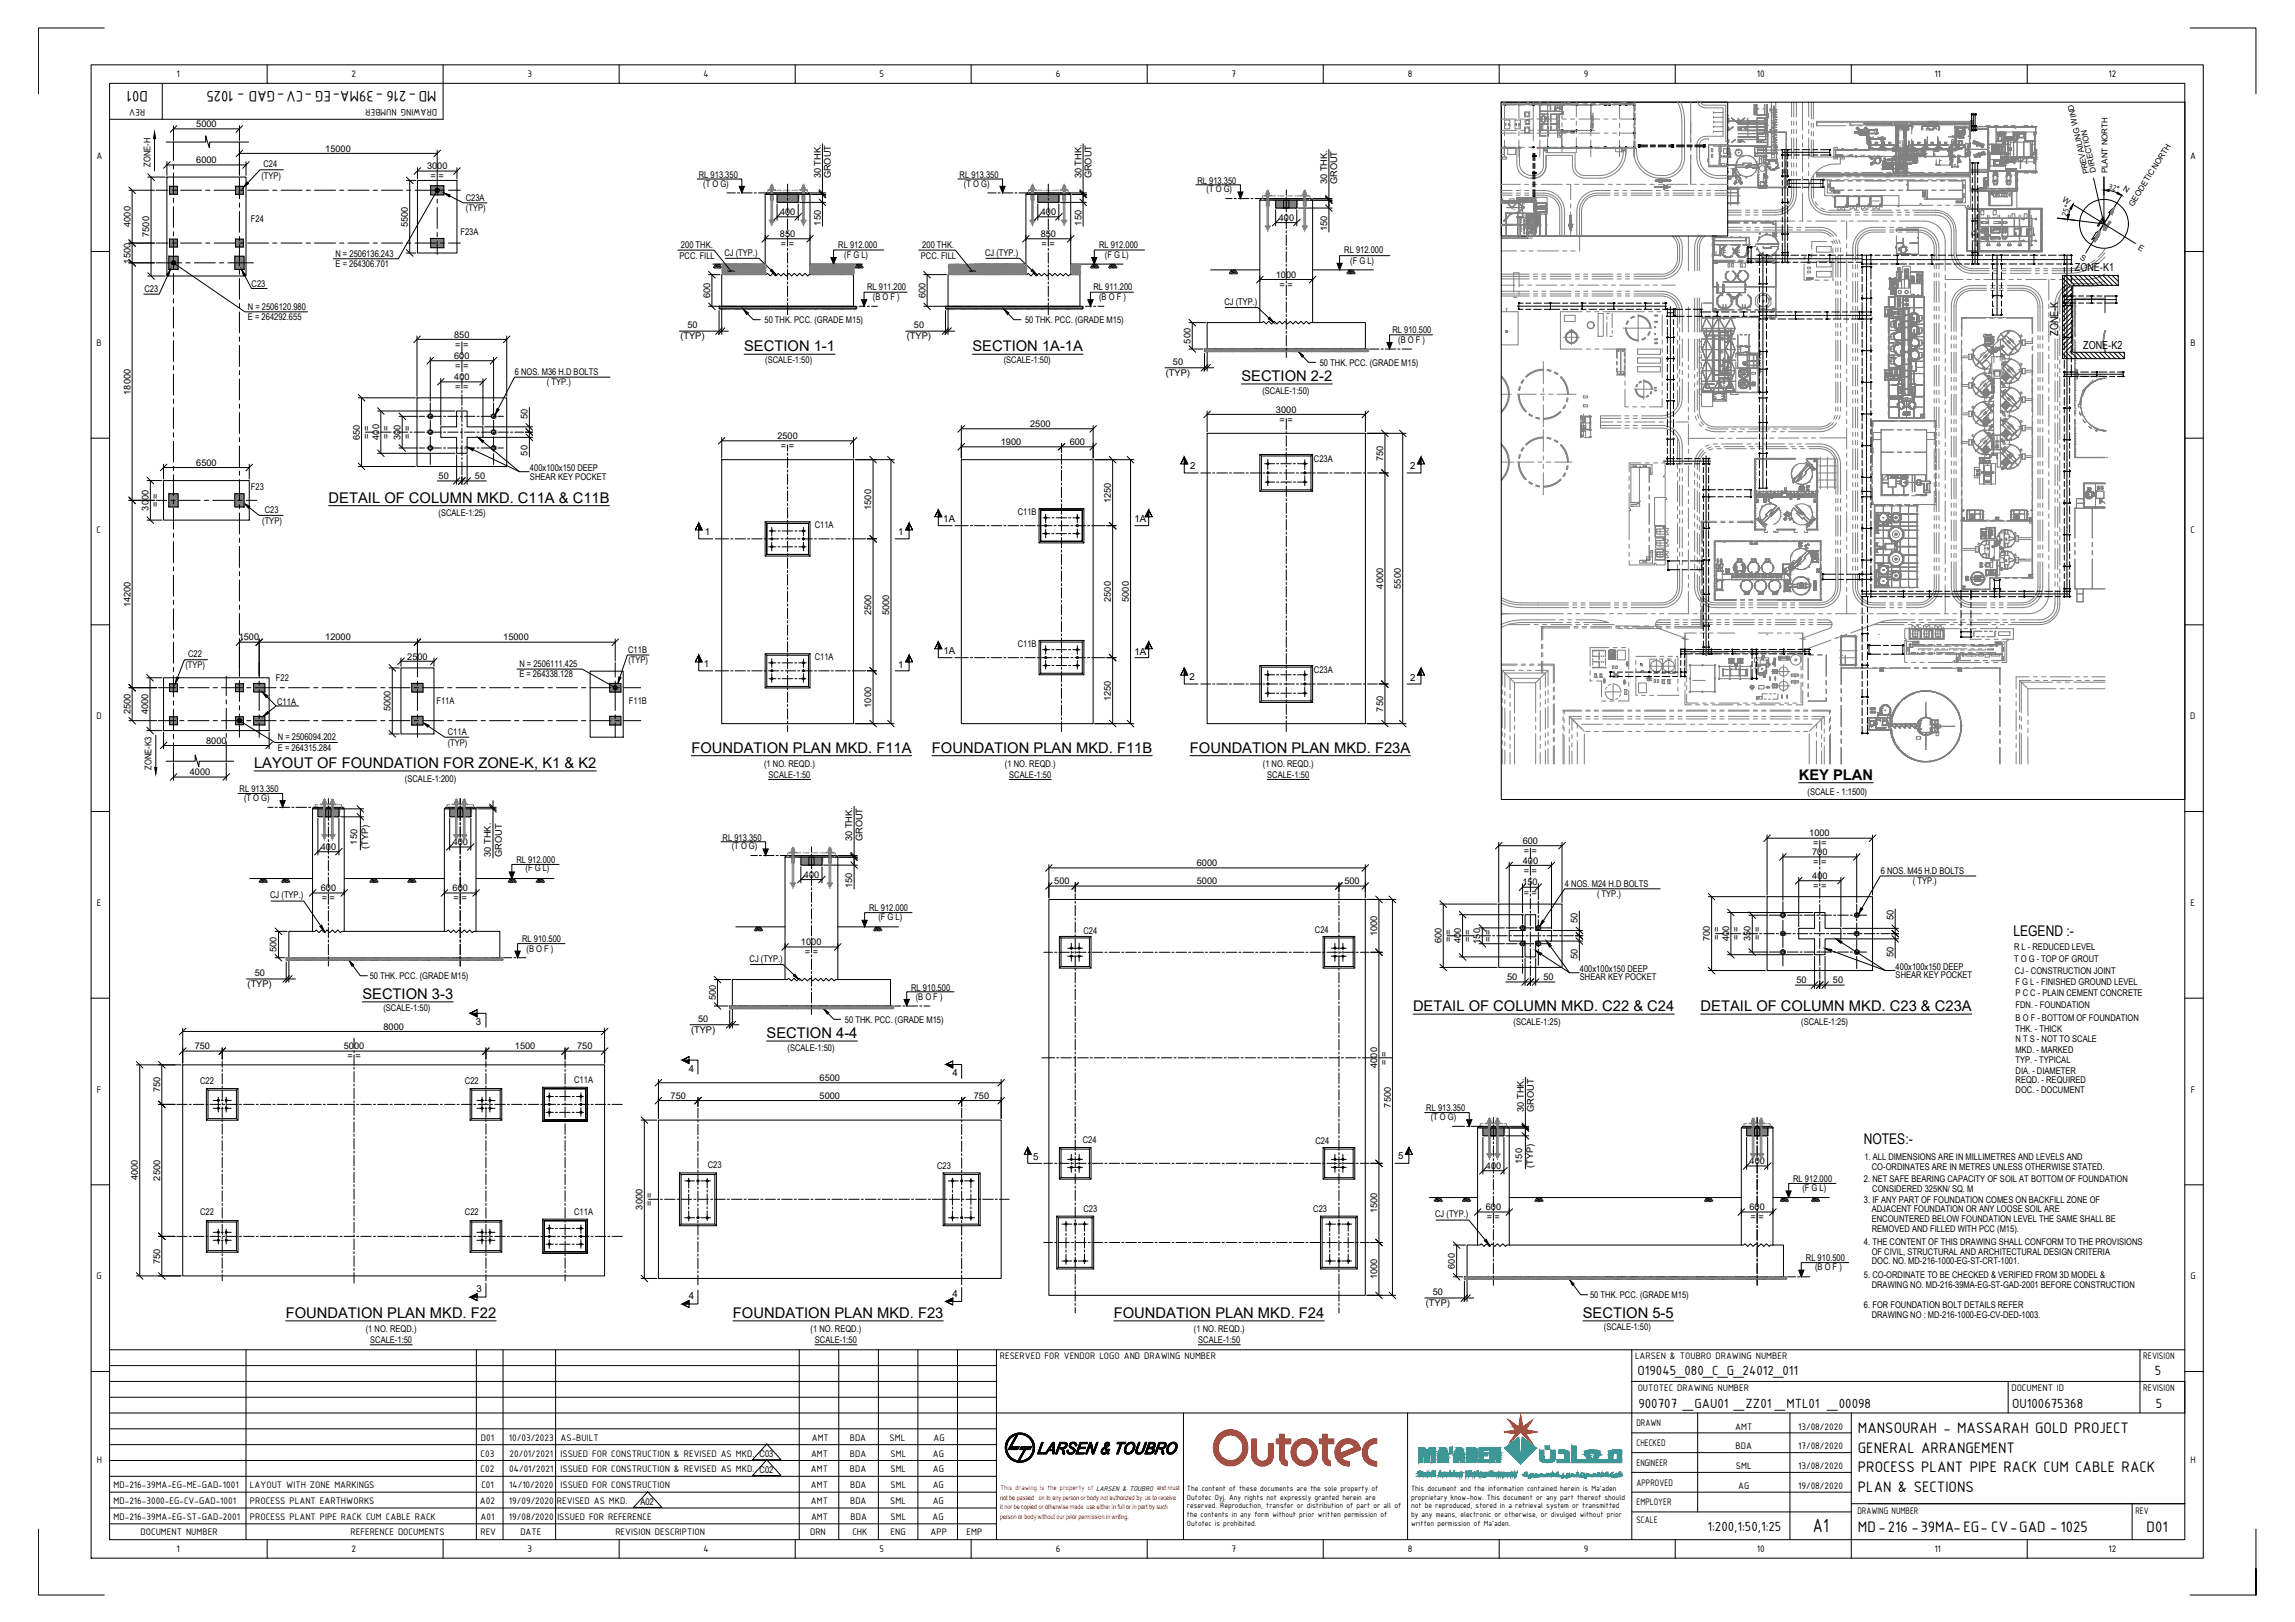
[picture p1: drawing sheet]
<svg xmlns="http://www.w3.org/2000/svg" width="841mm" height="594mm" viewBox="0 0 841 594" stroke-linecap="round" stroke-linejoin="round" font-family="sans-serif">
<defs><g id="words">
<text font-size="7.5" x="664.4" y="561.3">A1</text>
<g font-size="6">
<text x="54.2" y="33.4" transform="rotate(-180 54.2 33.4)">D01</text>
<text x="160" y="33.4" transform="rotate(-180 160 33.4)">MD-216 -39MA-EG -CV-GAD - 1025</text>
<text x="680.8" y="524.8">MANSOURAH - MASSARAH GOLD PROJECT</text>
<text x="680.8" y="532">GENERAL ARRANGEMENT</text>
<text x="680.8" y="539.3">PROCESS PLANT PIPE RACK CUM CABLE RACK</text>
<text x="680.8" y="546.5">PLAN &amp; SECTIONS</text>
<text x="680.8" y="561">MD-216 -39MA-EG- CV-GAD - 1025</text>
<text x="786.6" y="561">D01</text>
</g>
<g font-size="5.4">
<text x="272.7" y="128.6">SECTION 1-1</text>
<text x="356.3" y="128.6">SECTION 1A-1A</text>
<text x="454.9" y="139.5">SECTION 2-2</text>
<text x="120.4" y="184.1">DETAIL OF COLUMN MKD. C11A &amp; C11B</text>
<text x="253.4" y="275.6">FOUNDATION PLAN MKD. F11A</text>
<text x="341.5" y="275.6">FOUNDATION PLAN MKD. F11B</text>
<text x="436.1" y="275.6">FOUNDATION PLAN MKD. F23A</text>
<text x="93.1" y="281.2">LAYOUT OF FOUNDATION FOR ZONE-K, K1 &amp; K2</text>
<text x="659.2" y="285.5">KEY PLAN</text>
<text x="737.9" y="342.6">LEGEND :-</text>
<text x="132.8" y="365.8">SECTION 3-3</text>
<text x="517.8" y="370.3">DETAIL OF COLUMN MKD. C22 &amp; C24</text>
<text x="623.2" y="370.3">DETAIL OF COLUMN MKD. C23 &amp; C23A</text>
<text x="280.9" y="380.2">SECTION 4-4</text>
<text x="683" y="419.1">NOTES:-</text>
<text x="104.7" y="482.6">FOUNDATION PLAN MKD. F22</text>
<text x="268.6" y="482.6">FOUNDATION PLAN MKD. F23</text>
<text x="408.2" y="482.6">FOUNDATION PLAN MKD. F24</text>
<text x="580" y="482.6">SECTION 5-5</text>
</g>
<g font-size="5.2">
<text x="600.1" y="503.5">O19045_080_C_G_24012_011</text>
<text x="789.7" y="503.5">5</text>
<text x="600.4" y="515.6">900707 _GAU01 _ZZ01 _MTL01 _00098</text>
<text x="737.3" y="515.6">OU100675368</text>
<text x="790" y="515.6">5</text>
<text x="625.8" y="560.6">1:200,1:50,1:25</text>
</g>
<g font-size="4.1">
<text x="760.3" y="99.3">ZONE-K1</text>
<text x="754.2" y="123" transform="rotate(-90 754.2 123)">ZONE-K</text>
<text x="763.4" y="127.7">ZONE-K2</text>
</g>
<g font-size="3.7">
<text x="64.7" y="28.2">1</text>
<text x="128.8" y="28.3">2</text>
<text x="193.3" y="28.2">3</text>
<text x="257.8" y="28.2">4</text>
<text x="322.3" y="28.2">5</text>
<text x="386.9" y="28.3">6</text>
<text x="451.3" y="28.2">7</text>
<text x="515.9" y="28.2">8</text>
<text x="580.4" y="28.2">9</text>
<text x="643.8" y="28.2">10</text>
<text x="708.9" y="28.2">11</text>
<text x="772.7" y="28.3">12</text>
<text x="53.2" y="40.1" transform="rotate(-180 53.2 40.1)">REV</text>
<text x="160.2" y="40.1" transform="rotate(-180 160.2 40.1)">DRAWING NUMBER</text>
<text x="35.3" y="58.4">A</text>
<text x="802.6" y="58.4">A</text>
<text x="35.4" y="126.7">B</text>
<text x="802.7" y="126.7">B</text>
<text x="35.4" y="195.1">C</text>
<text x="802.7" y="195.1">C</text>
<text x="35.4" y="263.5">D</text>
<text x="802.6" y="263.5">D</text>
<text x="35.5" y="331.9">E</text>
<text x="802.8" y="331.9">E</text>
<text x="35.5" y="400.2">F</text>
<text x="802.8" y="400.2">F</text>
<text x="35.4" y="468.6">G</text>
<text x="802.7" y="468.6">G</text>
<text x="366.4" y="497.8">RESERVED FOR VENDOR LOGO AND DRAWING NUMBER</text>
<text x="599.2" y="497.8">LARSEN &amp; TOUBRO DRAWING NUMBER</text>
<text x="785.4" y="497.8">REVISION</text>
<text x="600.1" y="509.3">OUTOTEC DRAWING NUMBER</text>
<text x="737.1" y="509.3">DOCUMENT ID</text>
<text x="785.4" y="509.3">REVISION</text>
<text x="176.3" y="527.7">D01</text>
<text x="186.5" y="527.7">10/03/2023</text>
<text x="205.4" y="527.7">AS-BUILT</text>
<text x="297.5" y="527.7">AMT</text>
<text x="311.4" y="527.7">BDA</text>
<text x="326" y="527.7">SML</text>
<text x="342.1" y="527.7">AG</text>
<text x="599.7" y="522.4">DRAWN</text>
<text x="635.9" y="523.6">AMT</text>
<text x="658.9" y="523.6">13/08/2020</text>
<text x="176.1" y="533.5">C03</text>
<text x="186.7" y="533.5">20/01/2021</text>
<text x="205.4" y="533.5">ISSUED FOR CONSTRUCTION &amp; REVISED AS MKD. C03</text>
<text x="297.2" y="533.5">AMT</text>
<text x="311.5" y="533.5">BDA</text>
<text x="326.3" y="533.5">SML</text>
<text x="341.8" y="533.5">AG</text>
<text x="599.7" y="529.6">CHECKED</text>
<text x="636" y="530.8">BDA</text>
<text x="658.9" y="530.8">17/08/2020</text>
<text x="35.5" y="536">H</text>
<text x="176.1" y="539.3">C02</text>
<text x="186.6" y="539.3">04/01/2021</text>
<text x="205.4" y="539.3">ISSUED FOR CONSTRUCTION &amp; REVISED AS MKD. C02</text>
<text x="297.2" y="539.3">AMT</text>
<text x="311.5" y="539.3">BDA</text>
<text x="326.3" y="539.3">SML</text>
<text x="341.9" y="539.3">AG</text>
<text x="599.7" y="536.9">ENGINEER</text>
<text x="636.1" y="538.1">SML</text>
<text x="658.9" y="538.1">13/08/2020</text>
<text x="802.7" y="536">H</text>
<text x="41.6" y="545.1">MD-216-39MA-EG-ME-GAD-1001</text>
<text x="91.6" y="545.1">LAYOUT WITH ZONE MARKINGS</text>
<text x="176.4" y="545.1">C01</text>
<text x="186.6" y="545.1">14/10/2020</text>
<text x="205.4" y="545.1">ISSUED FOR CONSTRUCTION</text>
<text x="297.2" y="545.1">AMT</text>
<text x="311.5" y="545.1">BDA</text>
<text x="326.3" y="545.1">SML</text>
<text x="341.8" y="545.1">AG</text>
<text x="599.7" y="544.1">APPROVED</text>
<text x="637" y="545.3">AG</text>
<text x="658.9" y="545.3">19/08/2020</text>
<text x="41.6" y="550.9">MD-216-3000-EG-CV-GAD-1001</text>
<text x="91.6" y="550.9">PROCESS PLANT EARTHWORKS</text>
<text x="175.9" y="550.9">A02</text>
<text x="186.5" y="550.9">19/09/2020</text>
<text x="204.1" y="550.9">REVISED AS MKD.</text>
<text x="297.2" y="550.9">AMT</text>
<text x="311.5" y="550.9">BDA</text>
<text x="326.2" y="550.9">SML</text>
<text x="341.8" y="550.9">AG</text>
<text x="599.7" y="551.3">EMPLOYER</text>
<text x="41.6" y="556.7">MD-216-39MA-EG-ST-GAD-2001</text>
<text x="91.6" y="556.7">PROCESS PLANT PIPE RACK CUM CABLE RACK</text>
<text x="176.1" y="556.7">A01</text>
<text x="186.5" y="556.7">19/08/2020</text>
<text x="204.2" y="556.7">ISSUED FOR REFERENCE</text>
<text x="297.2" y="556.7">AMT</text>
<text x="311.7" y="556.7">BDA</text>
<text x="326.4" y="556.7">SML</text>
<text x="341.7" y="556.7">AG</text>
<text x="599.7" y="558">SCALE</text>
<text x="680.7" y="554.4">DRAWING NUMBER</text>
<text x="782.6" y="554.4">REV</text>
<text x="51.5" y="562.2">DOCUMENT NUMBER</text>
<text x="128.5" y="562.2">REFERENCE DOCUMENTS</text>
<text x="176.1" y="562.2">REV</text>
<text x="190.7" y="562.2">DATE</text>
<text x="225.5" y="562.2">REVISION DESCRIPTION</text>
<text x="296.9" y="562.2">DRN</text>
<text x="312.4" y="562.2">CHK</text>
<text x="326.3" y="562.2">ENG</text>
<text x="341" y="562.2">APP</text>
<text x="354.2" y="562.2">EMP</text>
<text x="64.7" y="568.4">1</text>
<text x="128.8" y="568.5">2</text>
<text x="193.3" y="568.4">3</text>
<text x="257.8" y="568.4">4</text>
<text x="322.3" y="568.4">5</text>
<text x="386.9" y="568.5">6</text>
<text x="451.3" y="568.4">7</text>
<text x="515.9" y="568.4">8</text>
<text x="580.4" y="568.5">9</text>
<text x="643.8" y="568.4">10</text>
<text x="708.9" y="568.4">11</text>
<text x="772.7" y="568.5">12</text>
</g>
<g font-size="3.5">
<text x="436.2" y="171.7">2</text>
<text x="516.7" y="171.8">2</text>
<text x="345.7" y="191.1">1A</text>
<text x="415.7" y="191.2">1A</text>
<text x="258.3" y="195.9">1</text>
<text x="329.1" y="196">1</text>
<text x="345.8" y="239.4">1A</text>
<text x="415.8" y="239.7">1A</text>
<text x="257.9" y="244.3">1</text>
<text x="329.2" y="244.6">1</text>
<text x="435.8" y="249.1">2</text>
<text x="516.7" y="249.4">2</text>
<text x="174.4" y="375.3">3</text>
<text x="252.4" y="392.6">4</text>
<text x="349" y="394.2">4</text>
<text x="378.7" y="424.9">5</text>
<text x="512.4" y="424.6">5</text>
<text x="174.7" y="473.3">3</text>
<text x="252.4" y="475.9">4</text>
<text x="349" y="474.9">4</text>
</g>
<g font-size="3.4">
<text x="71.9" y="46.6">5000</text>
<text x="71.9" y="59.8">6000</text>
<text x="119.2" y="55.5">15000</text>
<text x="55.1" y="61" transform="rotate(-90 55.1 61)">ZONE-H</text>
<text x="95.8" y="65.4">(TYP)</text>
<text x="96.5" y="61.3">C24</text>
<text x="156.5" y="62">3000</text>
<text x="157.8" y="65.7">= =</text>
<text x="256.1" y="65.1">RL 913.350</text>
<text x="300.8" y="65.4" transform="rotate(-90 300.8 65.4)">30 THK.</text>
<text x="304.4" y="65.4" transform="rotate(-90 304.4 65.4)">GROUT</text>
<text x="351.6" y="65.1">RL 913.350</text>
<text x="396.3" y="65.4" transform="rotate(-90 396.3 65.4)">30 THK.</text>
<text x="400" y="65.4" transform="rotate(-90 400 65.4)">GROUT</text>
<text x="257.7" y="68.3">(T O G)</text>
<text x="353.3" y="68.3">(T O G)</text>
<text x="438.8" y="67.2">RL 913.350</text>
<text x="442.2" y="70.4">(T O G)</text>
<text x="486.4" y="67.4" transform="rotate(-90 486.4 67.4)">30 THK.</text>
<text x="490" y="67.5" transform="rotate(-90 490 67.5)">GROUT</text>
<text x="170.7" y="73.6">C23A</text>
<text x="170.8" y="77.4">(TYP)</text>
<text x="47.8" y="83.1" transform="rotate(-90 47.8 83.1)">4000</text>
<text x="92" y="81.2">F24</text>
<text x="149.5" y="83.1" transform="rotate(-90 149.5 83.1)">5500</text>
<text x="285.9" y="78.8">400</text>
<text x="300.8" y="82.6" transform="rotate(-90 300.8 82.6)">150</text>
<text x="381.4" y="78.8">400</text>
<text x="396.3" y="82.6" transform="rotate(-90 396.3 82.6)">150</text>
<text x="468.6" y="80.9">400</text>
<text x="54.7" y="86.7" transform="rotate(-90 54.7 86.7)">7500</text>
<text x="168.7" y="86.1">F23A</text>
<text x="285.8" y="86.8">850</text>
<text x="381.4" y="86.8">850</text>
<text x="486.4" y="84.7" transform="rotate(-90 486.4 84.7)">150</text>
<text x="122.9" y="94">N = 2506136.243</text>
<text x="249" y="94.8">PCC. FILL</text>
<text x="249.5" y="90.8">200 THK.</text>
<text x="265.5" y="93.6">CJ (TYP.)</text>
<text x="286.2" y="90.5">= =</text>
<text x="307.2" y="90.7">RL 912.000</text>
<text x="309.4" y="94.5">(F G L)</text>
<text x="337.5" y="94.8">PCC. FILL</text>
<text x="338" y="90.8">200 THK.</text>
<text x="361" y="93.6">CJ (TYP.)</text>
<text x="381.7" y="90.5">= =</text>
<text x="402.7" y="90.7">RL 912.000</text>
<text x="404.9" y="94.5">(F G L)</text>
<text x="492.6" y="92.8">RL 912.000</text>
<text x="47.8" y="96.5" transform="rotate(-90 47.8 96.5)">1500</text>
<text x="123" y="97.9">E = 264306.701</text>
<text x="467.5" y="101.7">1000</text>
<text x="494.8" y="96.6">(F G L)</text>
<text x="52.9" y="107.1">C23</text>
<text x="92.2" y="105">C23</text>
<text x="317.7" y="106.2">RL 911.200</text>
<text x="400.7" y="106.2">RL 911.200</text>
<text x="468.9" y="105.4">= =</text>
<text x="90.8" y="113.5">N = 2506120.980</text>
<text x="260.2" y="109.2" transform="rotate(-90 260.2 109.2)">600</text>
<text x="319.9" y="110">(B O F )</text>
<text x="339.1" y="109.2" transform="rotate(-90 339.1 109.2)">600</text>
<text x="402.8" y="110">(B O F )</text>
<text x="448.7" y="111.6">CJ (TYP.)</text>
<text x="90.9" y="117.3">E = 264292.655</text>
<text x="280.1" y="118.3">50 THK. PCC. (GRADE M15)</text>
<text x="375.7" y="118.3">50 THK. PCC. (GRADE M15)</text>
<text x="166.4" y="123.7">850</text>
<text x="249.4" y="124.2">(TYP)</text>
<text x="252" y="120.1">50</text>
<text x="332.3" y="124.2">(TYP)</text>
<text x="334.9" y="120.1">50</text>
<text x="436.3" y="125.8" transform="rotate(-90 436.3 125.8)">500</text>
<text x="510.3" y="121.8">RL 910.500</text>
<text x="512.4" y="125.6">(B O F )</text>
<text x="166.4" y="131.5">600</text>
<text x="166.8" y="127.3">= =</text>
<text x="166.8" y="135.1">= =</text>
<text x="188.7" y="137.3">6 NOS. M36 H.D BOLTS</text>
<text x="280.4" y="132.9">(SCALE-1:50)</text>
<text x="367.8" y="132.9">(SCALE-1:50)</text>
<text x="427.3" y="137.6">(TYP)</text>
<text x="429.8" y="133.5">50</text>
<text x="483.6" y="133.9">50 THK. PCC. (GRADE M15)</text>
<text x="166.5" y="139.2">400</text>
<text x="166.8" y="142.9">= =</text>
<text x="200.4" y="141.1">( TYP.)</text>
<text x="47.8" y="144.6" transform="rotate(-90 47.8 144.6)">18000</text>
<text x="462.6" y="144.4">(SCALE-1:50)</text>
<text x="193.4" y="153.5" transform="rotate(-90 193.4 153.5)">50</text>
<text x="467.6" y="151.1">3000</text>
<text x="468.9" y="154.8">= =</text>
<text x="131.9" y="161.1" transform="rotate(-90 131.9 161.1)">650</text>
<text x="135.5" y="160.7" transform="rotate(-90 135.5 160.7)">= =</text>
<text x="138.9" y="161" transform="rotate(-90 138.9 161)">400</text>
<text x="142.6" y="160.7" transform="rotate(-90 142.6 160.7)">= =</text>
<text x="146.8" y="161.1" transform="rotate(-90 146.8 161.1)">300</text>
<text x="150.4" y="160.7" transform="rotate(-90 150.4 160.7)">= =</text>
<text x="284.9" y="160.8">2500</text>
<text x="377.5" y="156.4">2500</text>
<text x="193.4" y="166.8" transform="rotate(-90 193.4 166.8)">50</text>
<text x="286.2" y="164.5">= =</text>
<text x="366.8" y="163">1900</text>
<text x="392" y="163">600</text>
<text x="71.9" y="170.6">6500</text>
<text x="194.2" y="172.6">400x100x150 DEEP</text>
<text x="481.5" y="169.1">C23A</text>
<text x="506.8" y="168.8" transform="rotate(-90 506.8 168.8)">750</text>
<text x="91.9" y="179.6">F23</text>
<text x="160.7" y="175.5">50</text>
<text x="174.1" y="175.5">50</text>
<text x="194.2" y="175.6">SHEAR KEY POCKET</text>
<text x="58.1" y="185.7" transform="rotate(-90 58.1 185.7)">= =</text>
<text x="407.1" y="184.3" transform="rotate(-90 407.1 184.3)">1250</text>
<text x="54.4" y="187" transform="rotate(-90 54.4 187)">3000</text>
<text x="97.1" y="188">C23</text>
<text x="160.7" y="189.1">(SCALE-1:25)</text>
<text x="319.3" y="186.7" transform="rotate(-90 319.3 186.7)">1500</text>
<text x="372.9" y="188.5">C11B</text>
<text x="96.1" y="192">(TYP)</text>
<text x="298.6" y="193.3">C11A</text>
<text x="506.8" y="215.6" transform="rotate(-90 506.8 215.6)">4000</text>
<text x="513.4" y="215.6" transform="rotate(-90 513.4 215.6)">5500</text>
<text x="407.1" y="220.4" transform="rotate(-90 407.1 220.4)">2500</text>
<text x="413.6" y="220.4" transform="rotate(-90 413.6 220.4)">5000</text>
<text x="47.8" y="222.4" transform="rotate(-90 47.8 222.4)">14200</text>
<text x="319.3" y="225.3" transform="rotate(-90 319.3 225.3)">2500</text>
<text x="325.8" y="225.3" transform="rotate(-90 325.8 225.3)">5000</text>
<text x="87.5" y="234.6">1500</text>
<text x="119.2" y="234.6">12000</text>
<text x="184.4" y="234.6">15000</text>
<text x="230.2" y="239.2">C11B</text>
<text x="372.9" y="236.9">C11B</text>
<text x="67.9" y="244.7">(TYP)</text>
<text x="68.9" y="240.7">C22</text>
<text x="149.3" y="241.6">2500</text>
<text x="190.3" y="244.3">N = 2506111.425</text>
<text x="230.3" y="243">(TYP)</text>
<text x="298.6" y="241.7">C11A</text>
<text x="101.1" y="249.5">F22</text>
<text x="190.3" y="248.1">E = 264338.128</text>
<text x="481.5" y="246.5">C23A</text>
<text x="160" y="257.9">F11A</text>
<text x="230.5" y="257.9">F11B</text>
<text x="407.1" y="256.8" transform="rotate(-90 407.1 256.8)">1250</text>
<text x="47.8" y="261.7" transform="rotate(-90 47.8 261.7)">2500</text>
<text x="54.3" y="261.6" transform="rotate(-90 54.3 261.6)">4000</text>
<text x="101.6" y="258.1">C11A</text>
<text x="143.1" y="260.5" transform="rotate(-90 143.1 260.5)">5000</text>
<text x="319.3" y="259.2" transform="rotate(-90 319.3 259.2)">1000</text>
<text x="506.8" y="260.6" transform="rotate(-90 506.8 260.6)">750</text>
<text x="164.1" y="269.3">C11A</text>
<text x="75.6" y="272.4">8000</text>
<text x="101.8" y="271.2">N = 2506094.202</text>
<text x="101.8" y="275">E = 264315.284</text>
<text x="164.1" y="273">(TYP)</text>
<text x="55.6" y="281.9" transform="rotate(-90 55.6 281.9)">ZONE-K3</text>
<text x="280" y="280.8">(1 NO. REQD.)</text>
<text x="368.2" y="280.8">(1 NO. REQD.)</text>
<text x="462.8" y="280.8">(1 NO. REQD.)</text>
<text x="69.5" y="283.9">4000</text>
<text x="148.4" y="286.6">(SCALE-1:200)</text>
<text x="281.6" y="284.8">SCALE-1:50</text>
<text x="369.9" y="284.8">SCALE-1:50</text>
<text x="464.4" y="284.8">SCALE-1:50</text>
<text x="87.8" y="290.2">RL 913.350</text>
<text x="89.4" y="293.4">(T O G)</text>
<text x="662.4" y="291.3">(SCALE - 1:1500)</text>
<text x="117.6" y="311.3">400</text>
<text x="130.9" y="309.3" transform="rotate(-90 130.9 309.3)">150</text>
<text x="134.9" y="310.9" transform="rotate(-90 134.9 310.9)">(TYP)</text>
<text x="165.9" y="309.5">400</text>
<text x="264.8" y="307.8">RL 913.350</text>
<text x="268.2" y="311.1">(T O G)</text>
<text x="312.3" y="308.1" transform="rotate(-90 312.3 308.1)">30 THK.</text>
<text x="316" y="308.1" transform="rotate(-90 316 308.1)">GROUT</text>
<text x="558" y="309.1">600</text>
<text x="663" y="306.4">1000</text>
<text x="664.4" y="310">= =</text>
<text x="179.8" y="313.8" transform="rotate(-90 179.8 313.8)">30 THK.</text>
<text x="183.9" y="313.8" transform="rotate(-90 183.9 313.8)">GROUT</text>
<text x="189.2" y="316.1">RL 912.000</text>
<text x="438.6" y="317.2">6000</text>
<text x="558.1" y="316.3">400</text>
<text x="558.4" y="312.8">= =</text>
<text x="664.1" y="313.2">700</text>
<text x="664.4" y="316.9">= =</text>
<text x="192.6" y="319.2">(F G L)</text>
<text x="294.6" y="321.5">400</text>
<text x="386.4" y="323.8">500</text>
<text x="438.6" y="323.8">5000</text>
<text x="492.7" y="323.8">500</text>
<text x="558.4" y="320">= =</text>
<text x="664.1" y="321.9">400</text>
<text x="689.2" y="320">6 NOS. M45 H.D BOLTS</text>
<text x="701" y="323.8">( TYP.)</text>
<text x="99" y="329">CJ (TYP.)</text>
<text x="117.5" y="326.4">600</text>
<text x="165.8" y="326.4">600</text>
<text x="312.3" y="325.3" transform="rotate(-90 312.3 325.3)">150</text>
<text x="557.9" y="324.1">150</text>
<text x="558.4" y="328.2">= =</text>
<text x="573.5" y="324.7">4 NOS. M24 H.D BOLTS</text>
<text x="585.2" y="328.5">( TYP.)</text>
<text x="664.4" y="325.6">= =</text>
<text x="117.9" y="330.1">= =</text>
<text x="166.2" y="330.1">= =</text>
<text x="318.5" y="333.8">RL 912.000</text>
<text x="321.9" y="336.9">(F G L)</text>
<text x="397" y="342">C24</text>
<text x="481.9" y="341.6">C24</text>
<text x="578.1" y="337.9" transform="rotate(-90 578.1 337.9)">50</text>
<text x="693.9" y="337.1" transform="rotate(-90 693.9 337.1)">50</text>
<text x="191.3" y="345.1">RL 910.500</text>
<text x="293.5" y="346.2">1000</text>
<text x="504.7" y="342.9" transform="rotate(-90 504.7 342.9)">1000</text>
<text x="528.3" y="345.6" transform="rotate(-90 528.3 345.6)">600</text>
<text x="531.9" y="345.2" transform="rotate(-90 531.9 345.2)">= =</text>
<text x="535.3" y="345.5" transform="rotate(-90 535.3 345.5)">400</text>
<text x="539" y="345.2" transform="rotate(-90 539 345.2)">= =</text>
<text x="542.4" y="345.7" transform="rotate(-90 542.4 345.7)">150</text>
<text x="546.4" y="345.2" transform="rotate(-90 546.4 345.2)">= =</text>
<text x="626.6" y="344.8" transform="rotate(-90 626.6 344.8)">700</text>
<text x="630.2" y="344.4" transform="rotate(-90 630.2 344.4)">= =</text>
<text x="633.7" y="344.7" transform="rotate(-90 633.7 344.7)">400</text>
<text x="637.3" y="344.4" transform="rotate(-90 637.3 344.4)">= =</text>
<text x="641.5" y="344.8" transform="rotate(-90 641.5 344.8)">350</text>
<text x="645.1" y="344.4" transform="rotate(-90 645.1 344.4)">= =</text>
<text x="738.1" y="347.9">R L - REDUCED LEVEL</text>
<text x="101.4" y="348.7" transform="rotate(-90 101.4 348.7)">500</text>
<text x="193" y="348.6">(B O F )</text>
<text x="274.7" y="352.3">CJ (TYP.)</text>
<text x="294.9" y="349.8">= =</text>
<text x="578.1" y="351.3" transform="rotate(-90 578.1 351.3)">50</text>
<text x="693.9" y="350.5" transform="rotate(-90 693.9 350.5)">50</text>
<text x="738.1" y="352.3">T O G - TOP OF GROUT</text>
<text x="93.3" y="357.4">50</text>
<text x="135.5" y="358.6">50 THK. PCC. (GRADE M15)</text>
<text x="552.3" y="359">50</text>
<text x="565.6" y="359">50</text>
<text x="579" y="355.9">400x100x150 DEEP</text>
<text x="579" y="359.1">SHEAR KEY POCKET</text>
<text x="694.7" y="355.1">400x100x150 DEEP</text>
<text x="694.7" y="358.3">SHEAR KEY POCKET</text>
<text x="738.4" y="356.7">CJ - CONSTRUCTION JOINT</text>
<text x="90.7" y="361.4">(TYP)</text>
<text x="333.9" y="362.8">RL 910.500</text>
<text x="658.3" y="360.2">50</text>
<text x="671.7" y="360.2">50</text>
<text x="738.6" y="360.8">F G L - FINISHED GROUND LEVEL</text>
<text x="738.6" y="364.9">P C C - PLAIN CEMENT CONCRETE</text>
<text x="140.5" y="370.1">(SCALE-1:50)</text>
<text x="262.3" y="366.4" transform="rotate(-90 262.3 366.4)">500</text>
<text x="335.6" y="366.3">(B O F )</text>
<text x="738.6" y="369.3">FDN. - FOUNDATION</text>
<text x="140.5" y="377.1">8000</text>
<text x="255.8" y="374.1">50</text>
<text x="309.7" y="374.6">50 THK. PCC. (GRADE M15)</text>
<text x="554.6" y="375.4">(SCALE-1:25)</text>
<text x="660" y="375.4">(SCALE-1:25)</text>
<text x="738.6" y="373.8">B O F - BOTTOM OF FOUNDATION</text>
<text x="738.6" y="377.9">THK. - THICK</text>
<text x="253.3" y="378.2">(TYP)</text>
<text x="738.6" y="381.7">N T S - NOT TO SCALE</text>
<text x="71.4" y="384.3">750</text>
<text x="126" y="384.3">5000</text>
<text x="127.3" y="388">= =</text>
<text x="188.7" y="384.3">1500</text>
<text x="211.5" y="384.3">750</text>
<text x="288.6" y="385.1">(SCALE-1:50)</text>
<text x="508.4" y="389.9" transform="rotate(-90 508.4 389.9)">= =</text>
<text x="738.6" y="385.7">MKD. - MARKED</text>
<text x="738.6" y="389.3">TYP. - TYPICAL</text>
<text x="300.3" y="395.9">6500</text>
<text x="504.7" y="391.1" transform="rotate(-90 504.7 391.1)">4000</text>
<text x="738.6" y="393.2">DIA. - DIAMETER</text>
<text x="58.7" y="400" transform="rotate(-90 58.7 400)">750</text>
<text x="73.3" y="397">C22</text>
<text x="170.4" y="397">C22</text>
<text x="210.4" y="396.8">C11A</text>
<text x="738.6" y="396.8">REQD. - REQUIRED</text>
<text x="738.6" y="400.5">DOC. - DOCUMENT</text>
<text x="245.7" y="402.5">750</text>
<text x="300.3" y="402.5">5000</text>
<text x="356.9" y="402.5">750</text>
<text x="509.6" y="405.7" transform="rotate(-90 509.6 405.7)">7500</text>
<text x="522.7" y="407">RL 913.350</text>
<text x="558.4" y="407.2" transform="rotate(-90 558.4 407.2)">30 THK.</text>
<text x="562" y="407.3" transform="rotate(-90 562 407.3)">GROUT</text>
<text x="524.3" y="410.2">(T O G)</text>
<text x="396.8" y="418.7">C24</text>
<text x="482" y="418.9">C24</text>
<text x="683.2" y="424.9">1. ALL DIMENSIONS ARE IN MILLIMETRES AND LEVELS AND</text>
<text x="259.4" y="427.7">C23</text>
<text x="343.4" y="428.3">C23</text>
<text x="544.5" y="428.2">400</text>
<text x="557.8" y="426.2" transform="rotate(-90 557.8 426.2)">150</text>
<text x="561.9" y="427.7" transform="rotate(-90 561.9 427.7)">(TYP)</text>
<text x="641.2" y="426.4">400</text>
<text x="686" y="428.5">CO-ORDINATES ARE IN METRES UNLESS OTHERWISE STATED.</text>
<text x="50.5" y="432.4" transform="rotate(-90 50.5 432.4)">4000</text>
<text x="58.7" y="432.4" transform="rotate(-90 58.7 432.4)">2500</text>
<text x="657.1" y="433">RL 912.000</text>
<text x="660.5" y="436.1">(F G L)</text>
<text x="683.1" y="432.9">2. NET SAFE BEARING CAPACITY OF SOIL AT BOTTOM OF FOUNDATION</text>
<text x="686.1" y="436.5">CONSIDERED 325KN/ SQ. M</text>
<text x="235.5" y="443" transform="rotate(-90 235.5 443)">3000</text>
<text x="239.2" y="441.7" transform="rotate(-90 239.2 441.7)">= =</text>
<text x="481.3" y="443.8">C23</text>
<text x="544.5" y="443.3">600</text>
<text x="641.1" y="443.3">600</text>
<text x="683.1" y="440.6">3. IF ANY PART OF FOUNDATION COMES ON BACKFILL ZONE OF</text>
<text x="73.3" y="445.2">C22</text>
<text x="170.4" y="445.2">C22</text>
<text x="210.4" y="445.1">C11A</text>
<text x="397" y="444">C23</text>
<text x="504.7" y="444.5" transform="rotate(-90 504.7 444.5)">1500</text>
<text x="525.9" y="445.9">CJ (TYP.)</text>
<text x="544.8" y="447">= =</text>
<text x="641.5" y="447">= =</text>
<text x="685.9" y="447.5">ENCOUNTERED BELOW FOUNDATION LEVEL THE SAME SHALL BE</text>
<text x="685.9" y="444">ADJACENT FOUNDATION OR ANY LOOSE SOIL ARE</text>
<text x="685.9" y="451.1">REMOVED AND FILLED WITH PCC (M15).</text>
<text x="661.8" y="462">RL 910.500</text>
<text x="683.1" y="456.1">4. THE CONTENT OF THIS DRAWING SHALL CONFORM TO THE PROVISIONS</text>
<text x="685.9" y="459.6">OF CIVIL, STRUCTURAL AND ARCHITECTURAL DESIGN CRITERIA</text>
<text x="58.7" y="462.9" transform="rotate(-90 58.7 462.9)">750</text>
<text x="533.2" y="464.7" transform="rotate(-90 533.2 464.7)">600</text>
<text x="665.1" y="465.1">(B O F )</text>
<text x="685.9" y="463.1">DOC. NO. MD-216-1000-EG-ST-CRT-1001.</text>
<text x="504.7" y="468.6" transform="rotate(-90 504.7 468.6)">1000</text>
<text x="683.1" y="468.2">5. CO-ORDINATE TO BE CHECKED &amp; VERIFIED FROM 3D MODEL &amp;</text>
<text x="685.9" y="471.7">DRAWING NO. MD-216-39MA-EG-ST-GAD-2001 BEFORE CONSTRUCTION</text>
<text x="522.5" y="478.3">(TYP)</text>
<text x="525.1" y="474.2">50</text>
<text x="582.7" y="475.5">50 THK. PCC. (GRADE M15)</text>
<text x="683.1" y="479.1">6. FOR FOUNDATION BOLT DETAILS REFER</text>
<text x="685.9" y="482.9">DRAWING NO : MD-216-1000-EG-CV-DED-1003.</text>
<text x="134.1" y="487.8">(1 NO. REQD.)</text>
<text x="135.7" y="491.8">SCALE-1:50</text>
<text x="297" y="487.8">(1 NO. REQD.)</text>
<text x="298.6" y="491.8">SCALE-1:50</text>
<text x="437.5" y="487.8">(1 NO. REQD.)</text>
<text x="439.1" y="491.8">SCALE-1:50</text>
<text x="587.7" y="487">(SCALE-1:50)</text>
<text x="234.7" y="551.3">A02</text>
</g>
<g font-size="3.2">
<text x="772.5" y="69.2" transform="rotate(16 772.5 69.2)">32°</text>
<text x="757.4" y="79.4" transform="rotate(-70 757.4 79.4)">25°</text>
</g>
<g font-size="3">
<text x="435" y="546.1">The content of these documents are the sole property of</text>
<text x="435" y="549.3">Outotec Oyj. Any rights not expressly granted herein are</text>
<text x="517.1" y="546.1">This document and the information contained herein is Ma'aden</text>
<text x="517.1" y="549.3">proprietary know-how. This document or any part thereof should</text>
<text x="435" y="552.5">reserved. Reproduction, transfer or distribution of part or all of</text>
<text x="435" y="555.7">the contents in any form without prior written permission of</text>
<text x="517.1" y="552.5">not be reproduced, stored in a retrieval system or transmitted</text>
<text x="517.1" y="555.7">by any means, electronic or otherwise, or divulged without prior</text>
<text x="435" y="558.9">Outotec is prohibited.</text>
<text x="517.1" y="558.9">written permission of Ma'aden.</text>
</g>
<g font-size="2.9">
<text x="765.5" y="63.5" transform="rotate(-103 765.5 63.5)">PREVAILING WIND</text>
<text x="768.2" y="62.9" transform="rotate(-103 768.2 62.9)">DIRECTION</text>
<text x="772.3" y="63.5" transform="rotate(-90 772.3 63.5)">PLANT NORTH</text>
<text x="777.8" y="69.4" transform="rotate(33 777.8 69.4)">N</text>
<text x="755.6" y="73.7" transform="rotate(32 755.6 73.7)">W</text>
<text x="781.7" y="75.8" transform="rotate(-58 781.7 75.8)">GEODETIC NORTH</text>
<text x="762" y="94.7" transform="rotate(32 762 94.7)">S</text>
<text x="783.3" y="91.1" transform="rotate(32 783.3 91.1)">E</text>
</g>
<text font-size="2.7" fill="#f00" x="366.6" y="545.8">This drawing is the property of LARSEN &amp; TOUBRO and must</text>
<g font-size="2.4" fill="#f00">
<text x="366.5" y="549.3">not be passed on to any person or body not authorized by us to receive</text>
<text x="366.5" y="552.8">it nor be copied or otherwise made use either in full or in part by such</text>
<text x="366.5" y="556.3">person or body without our prior permission in writing.</text>
</g>
<text font-size=".7" fill="#808080" x="551" y="58.1">11</text>
<g font-size=".6" fill="#808080">
<text x="583.8" y="47.8" transform="rotate(-90 583.8 47.8)">UP</text>
<text x="577.2" y="48.4">UP</text>
</g>
</g></defs>
<!-- layer: 0 -->
<g fill="#808080" stroke="#808080" stroke-width=".37">
<path d="M150.9 262.4h4.1z"/>
<path d="M150.9 262.4h4.1v3.1z"/>
<path d="M150.9 250.3h4.1z"/>
<path d="M150.9 250.3h4.1v3.1z"/>
<path d="M223.4 262.4h4.1z"/>
<path d="M223.4 262.4h4.1v3.1z"/>
<path d="M223.4 250.3h4.1z"/>
<path d="M223.4 250.3h4.1v3.1z"/>
<path d="M62.1 68.2l2.9 3v-3zM62.1 68.2l2.9 3h-2.9z"/>
<path d="M86.3 68.2l2.9 3v-3zM86.3 68.2l2.9 3h-2.9z"/>
<path d="M62.1 87.6l2.9 2.9v-2.9zM62.1 87.6l2.9 2.9h-2.9z"/>
<path d="M86.3 87.6l2.9 2.9v-2.9zM86.3 87.6l2.9 2.9h-2.9z"/>
<path d="M86 93.9l3.4 4.8v-4.8zM86 93.9l3.4 4.8h-3.4z"/>
<path d="M61.9 93.9l3.4 4.8v-4.8zM61.9 93.9l3.4 4.8h-3.4z"/>
<path d="M62.1 262.5l2.9 2.9v-2.9zM62.1 262.5l2.9 2.9h-2.9z"/>
<path d="M62.1 250.4l2.9 2.9v-2.9zM62.1 250.4l2.9 2.9h-2.9z"/>
<path d="M86.3 250.4l2.9 2.9v-2.9zM86.3 250.4l2.9 2.9h-2.9z"/>
<path d="M86.3 262.5l2.9 2.9v-2.9zM86.3 262.5l2.9 2.9h-2.9z"/>
<path d="M92.9 262.4l4.2 3.1v-3.1zM92.9 262.4l4.2 3.1h-4.2z"/>
<path d="M92.9 250.3l4.2 3.1v-3.1zM92.9 250.3l4.2 3.1h-4.2z"/>
<path d="M150.9 265.5h4.1zM150.9 262.4l4.1 3.1h-4.1z"/>
<path d="M150.9 253.4h4.1zM150.9 250.3l4.1 3.1h-4.1z"/>
<path d="M223.4 265.5h4.1zM223.4 262.4l4.1 3.1h-4.1z"/>
<path d="M223.4 253.4h4.1zM223.4 250.3l4.1 3.1h-4.1z"/>
<path d="M157.8 68l4.8 3.4v-3.4zM157.8 68l4.8 3.4h-4.8z"/>
<path d="M157.8 87.3l4.8 3.4v-3.4zM157.8 87.3l4.8 3.4h-4.8z"/>
</g>
<!-- layer: CI-DIM -->
<g fill="none" stroke="#000" stroke-width=".37">
<path d="M56.6 50.8v11.8M60.9 52h14.5v-2.3l1.3 4.4 .2-2.1h14.2M61.2 59.2v5.1M63.6 46v5.4M63.6 47.2h24.1M87.7 46v5.4M87.7 55v9.3M87.7 56.2h72.5M90.2 59.2v5.1M160.2 55v10.8M301.4 52.7v20.9M396.9 52.7v20.9"/>
<path d="M487 54.7v21M47.2 69.7h9.4M48.4 69.7v194.2M54.2 64.9h6.4M55.4 64.9v36.2M61.2 60.4h29M103.8 62.2h-8.5l-4.5 4.7M148.9 66.1h3.5M150.1 66.1v26.6M153 61.4v4.1M153 62.7h14.5M164.8 71.8l5 2.5h8.6"/>
<path d="M167.5 61.4v4.1M284.8 79.4h7.7M284.8 74.7v5.9M292.5 74.7v5.9M293.1 74.1h9.5M296.5 70.7h6.1M297.5 71.2h5.1M301.4 71.2v11.6M380.3 74.7v5.9M380.3 79.4h7.7M388 74.7v5.9M388.6 74.1h9.5"/>
<path d="M392 70.7h6.1M393 71.2h5.1M396.9 71.2v11.6M467.5 76.8v5.9M475.2 76.8v5.9M475.8 76.2h12.4M480.2 73.3h8M481.1 72.7h7.1M487 73.3v11.7M47.2 89h9.4M47.2 96.3h9.4M148.9 92.7h3.5"/>
<path d="M265.8 94.6h12.3l4.5 4.3M280.4 87.5h16.4M280.4 86.2v2M296.8 86.2v2M361.3 94.6h12.4l4.4 4.3M375.9 86.2v2M375.9 87.5h16.5M392.4 86.2v2M467.5 81.5h7.7M54.2 101.1h6.4M61.5 100.9l-3.2 6.8h-5.6M89.6 100.8l2.6 4.9h5.7"/>
<path d="M259.7 112.2h4.1M259.7 100.6h4.1M260.9 100.6v11.6M263.5 113.7v8.8M264.5 112.8v9.7M274 114.9l2 2.2h2.6M338.5 112.2h8.3M338.5 100.6h8.3M339.8 100.6v11.6M346.5 113.7v8.8M347.4 112.8v9.7M369.5 114.9l2 2.2h2.6"/>
<path d="M435.7 118.2h6.1M436.9 118.2v9.6M449 112.6h12l4 3.9M461.7 101.2v1.9M461.7 102.4h19.3M481 101.2v1.9M152.8 123.1v22M152.8 124.3h32.9M157.7 130.9v16.1M157.7 132.1h23.2M161.5 138.6v17.1M161.5 139.9h15.5"/>
<path d="M177 138.6v17.1M180.9 130.9v16.1M185.7 123.1v22M223.5 138.1h-35l-6 11.7M249 121.3h17.9M331.9 121.3h17.9M426.9 134.7h17.9M435.7 127.8h5.1M441.4 129.4v6.5M442.4 128.4v7.5M477.5 130.6l2 2.1h2.6M131.3 145.7h20.9"/>
<path d="M132.5 145.7v25.2M138.4 150.5h28.3M139.6 150.5v15.5M146.2 152.5h6.8M147.4 152.5v11.6M177.6 156.3h17.6M192.5 158.3h2.7M194 149.3v18M352.3 155.9v11.9M352.3 157.1h48.3M400.6 155.9v11.9M442.4 150.6v7.5"/>
<path d="M442.4 151.8h58M500.4 150.6v7.5M501 158.7h14.3M507.5 158.7v106.3M514 158.7v106.3M53.9 176h5.4M55.1 176v14.5M59.9 170v5.4M59.9 171.2h31.4M91.3 170v5.4M131.3 170.9h20.9M138.4 166h28.3"/>
<path d="M146.2 164.1h6.8M160.3 176.1h18M167.3 166.6v10.8M169.3 174.6v2.8M171.2 166.6v10.8M173.4 164.7l17 8.1M176.6 160.2h18.6M177 161.8l13.4 11h3.5M264.5 160.2v7.6M264.5 161.5h48.3M312.8 160.2v7.6M313.4 168.4h14.3"/>
<path d="M319.9 168.4v96.6M326.5 168.4v96.6M352.3 163.7h48.3M389 162.4v3.4M401.2 168.4h14.3M407.7 168.4v96.6M414.3 168.4v96.6M505.4 173.2h3.3M47.2 183.3h9.4M53.9 190.5h5.4M91.3 185.8l3.6 3h8.8M317.8 197.4h3.4"/>
<path d="M405.6 192.5h3.4M87.7 234v13.4M87.7 235.2h137.8M95 234v13.7M153 234v8.1M225.5 234v8.1M237.9 239.9h-8l-2.7 8.1M47.2 251.9h10.2M53.8 248.2h5.5M55 248.2v19.4M76.1 241.6h-8.5l-2.5 6.6M97.8 255.2l3.4 3.4"/>
<path d="M109.4 258.6h-8.2l-2.9 2.3M142.6 244.6h3.7M143.7 244.6v24.2M146.9 241v3.1M146.9 242.2h12.1M159 241v3.1M317.8 245.7h3.4M405.6 240.9h3.4M505.4 250.5h3.3M641.9 248.5h1.8M47.2 263.9h10.2M53.8 267.6h5.5"/>
<path d="M57.1 269.2v11.9M59.9 268.2v6M59.9 273.1h38.7M60.9 278.8h10.6v-2.3l1.3 4.3 .2-2h12.6M63.6 279.4v6.4M82.9 279.4v6.4M98.6 268.2v6M142.6 268.8h3.7M157 266l6 4h8.8M313.4 265h14.3M401.2 265h14.3M501 265h14.3"/>
<path d="M63.6 284.6h19.3M116.5 299.8v13.3M124.2 299.8v13.3M124.8 299.2h8.5M125.3 296.2h8M132.1 296.2v15.1M164.8 299.8v11.6M172.5 299.8v11.6M174.5 295.7h7.3M175.1 296.2h6.7M180.7 293.2v21M313 295.4v21"/>
<path d="M116.5 312h7.7M164.8 310.2h7.7M293.5 317.5v5.8M301.2 317.5v5.8M301.8 316.9h12.4M306.2 313.9h8M307 313.4h7.2M313 313.9v11.7M384.4 316.7v12.1M384.4 317.9h115.9M500.3 316.7v12.1M549.2 308.5v22"/>
<path d="M549.2 309.8h23.2M553.1 315.8v24.4M553.1 316.9h15.5M568.6 315.8v24.4M572.4 308.5v22M647.6 305.8v22M647.6 307h38.6M653.4 312.7v17M653.4 313.9h27M680.4 312.7v18M686.2 305.8v22M99.3 330h12l6.2 9.1"/>
<path d="M114.5 327.1h11.6M114.5 325.8v2M126.1 325.8v2M162.8 325.8v2M162.8 327.1h11.6M174.4 325.8v2M293.5 322.2h7.7M384.4 324.5h115.9M394 323.3v3.4M490.7 323.3v3.4M500.9 329.4h10.6M505.3 329.4v145"/>
<path d="M510.3 329.4v145M527.7 331.1h20.9M528.9 331.1v23.2M534.8 335h23.5M536 335v15.5M542 339.9h9.3M543.2 339.9v5.8M557.9 323.7v10.6M557.9 325h5.8M563.7 323.7v5.8M578.8 333.7v18M608.4 325.5h-35.1l-7.7 11.7"/>
<path d="M626 328.4h20.9M627.2 328.4v27.1M633.1 334.2h31.2M634.3 334.2v15.5M640.9 335.2h6.9M642.1 335.2v13.5M659.2 321.4v18M659.2 322.6h15.4M674.6 321.4v18M694.5 333v17.9M724.1 320.8h-35.1l-6.7 11.9M90.4 358.6h17.9"/>
<path d="M100.8 350.8h3.5M100.8 341.1h4.4M102.1 341.1v9.7M104.9 352.3v7.4M105.9 351.4v8.3M129.3 353.7l2.7 3.7h2.6M261.7 358.8h6.1M262.9 358.8v9.7M275 353.3h12l4 3.8M287.7 345.6v2M287.7 346.8h19.3M307 345.6v2"/>
<path d="M502.3 348.8h4.2M527.7 354.3h20.9M534.8 350.5h23.5M542 345.7h9.3M551.8 359.7h18M558.9 351.1v9.8M560.8 358.1v2.8M562.8 351.1v9.8M564.8 349.5l10.4 6.8M568.1 346.6l7.1 9.7h3.5M568.2 344.7h11.8M569.2 340.8h10.8"/>
<path d="M577.3 342.7h2.7M626 355.5h20.9M633.1 349.7h31.2M640.9 348.7h6.9M665 350.3v11.7M666.9 359.2v2.8M668.8 350.3v11.7M671.1 348.2l19.8 7.3M674.2 343.9h21.5M674.8 345.2l16.1 10.3h3.5M675.2 340h20.5M693 342h2.7"/>
<path d="M67 376.6v12.8M67 377.8h154.6M221.6 376.6v12.8M252.9 375.3h17.9M261.7 368.5h5.1M267.4 370v6.6M268.4 369.1v7.5M303.5 371.2l2 2.1h2.6M657.9 360.8h18M50 390h16.3M51.2 390v77.3M59.3 390v77.3"/>
<path d="M67 385h154.6M81.4 383.8v4.2M178.1 383.8v4.2M207.1 383.8v4.2M241.3 395.4v14.3M241.3 396.6h125.6M366.9 395.4v14.3M559 394.5v21M58.1 404.5h6.1M234.9 410.3h5.8M236.1 410.3v57.9M241.3 403.1h125.6"/>
<path d="M255.8 401.9v3.4M352.4 401.9v3.4M543.4 416.6v13.4M551.1 416.6v13.4M551.8 416h8.4M552.2 413.1h8M553.1 412.5h7.1M559 413.1v15M640.1 416.6v11.7M647.8 416.6v11.7M502.3 426.1h4.2M543.4 428.8h7.7"/>
<path d="M640.1 427.1h7.7M58.1 452.8h6.1M502.3 455.1h4.2M526.3 446.9h12l6 7.3M532.6 456h4.4M533.8 456v11.7M541.5 443.9h11.6M541.5 442.7v2M553.1 442.7v2M638.1 442.7v2M638.1 443.9h11.6M649.7 442.7v2"/>
<path d="M50 467.3h16.3M234.9 468.2h5.8M500.9 474.4h10.6M522.1 475.4h17.9M532.6 467.7h3.5M536.6 469.2v7.4M537.6 468.2v8.4M576.5 470.5l2.8 3.7h2.5"/>
</g>
<!-- layer: 0 -->
<g fill="none" stroke="#000" stroke-width=".37">
<path d="M62.4 59.2l-2.5 2.4M64.8 46l-2.4 2.4M88.9 55l-2.4 2.4M88.9 46l-2.4 2.4M91.3 59.2l-2.4 2.4M161.4 55l-2.4 2.4M561.7 57h.1M561.7 57.2h.1M561.7 57l.2 .3zM561.8 57.2h.1M561.8 57h.1M561.8 58.8v-2.5h.7v2.5"/>
<path d="M561.8 59.9v1.8M561.8 57.2h.7M561.9 57v.2M561.9 57l-.1 .2M562.1 56.1v2.7M562.1 59.7v1.9M562.4 57h.1M562.4 57.2h.1M562.4 57.2l.1 .1M562.5 57.2h.1M562.5 57h.1M562.5 57v.3"/>
<path d="M562.5 59.9v1.8M562.5 57v.2M600.4 53.8h.1M600.4 53.7h.1M600.4 53.1h.1M600.4 53h.1M600.4 53.2h.1M600.4 53.1v.1M600.4 53.1h3.3M600.4 53.8h3.3M600.5 53.1v.7M600.5 53.4h3.2"/>
<path d="M600.6 53.7h.1M600.6 53.8h.1M600.6 53.7l-.2 .1M600.6 53h.1M600.6 53.1h.1M600.6 53l.1 .2M600.7 53.8h.1M600.7 53.7l-.3 .1M600.7 53l-.3 .1M600.7 53.7v.1M604.8 53.8h1.8M604.8 53.1h1.8"/>
<path d="M604.8 53.4h1.8M607.6 53.8h2.9M607.6 53.1h2.9M607.6 53.4h2.9M611.5 53.8h1.9M611.5 53.1h1.9M611.5 53.4h1.9M612.6 53.1h.1M612.6 53h.1M612.6 53.2h.1M612.6 53.1v.1M612.6 53.8h.1"/>
<path d="M612.6 53.7h.1M612.7 53.1h.1M612.7 53.8h.1M612.8 53.1v.7M612.8 53.1h.1M612.8 53.8h.1M612.9 53.8h.1M612.9 53h.1M612.9 53.2h.1M612.9 53.1h.1M612.9 53v.1M612.9 53.7h.1"/>
<path d="M612.9 53.7v.1M614.4 53.8h2.8M614.4 53.1h2.8M614.4 53.4h2.8M618.2 53.8h1.9M618.2 53.1h1.9M618.2 53.4h1.9M621.1 53.8h3.4M621.1 53.1l3.4 .1M621.1 53.4h3.3M624.2 53.8h.1M624.2 53.7h.1"/>
<path d="M624.2 53.1h.1M624.2 53h.1M624.2 53.2h.1M624.2 53.1v.1M624.3 53.8h.1M624.3 53.1h.1M624.4 53.1v.7M624.4 53.7h.1M624.4 53.8h.1M624.4 53.7l-.1 .1M624.4 53h.1M624.4 53.1h.1"/>
<path d="M624.4 53l.1 .2M624.5 53.8h.1M624.5 53.7l-.2 .1M624.5 53l-.2 .1M624.5 53.7v.1M653 54.8v.1M653 54.8h.1M653 56.7v.2M653 56.8v.1M653 56.8h.1M653 56.7l.1 .1M653 56.7h.1"/>
<path d="M653.1 54.8l.2-.1zM653.1 56.8h3.4M653.1 59.2v1.9M653.1 55.8h.5M653.2 54.8h.1M653.2 56.7l-.1 .1M653.2 56.7v.1M653.2 56.8h.1M653.2 56.7h.1M653.8 55.8h.2M654.1 55.8h.7M654.1 54.8v.8"/>
<path d="M654.1 55.7v.2M654.1 56v.8M654.1 56.9v.2M654.1 57.3v.7M654.1 58.2v.1M654.1 58.5v.8M654.1 59.4v.2M654.1 59.7v.8M655 56.7v.2M655 56.8h.1M655 56.7v.1M655 56.7h.1"/>
<path d="M655 54.8v.1M655 54.8h.1M655 56.8v.1M655 54.8l.2-.1zM655 55.8h.2M655.1 54.8v3.5M655.1 59.2v1.9M655.2 56.7l-.2 .1M655.2 56.7v.1M655.2 56.8h.1M655.2 56.7h.1M655.2 54.8h.1"/>
<path d="M655.3 55.8h.8M656.2 55.8h.2M656.5 54.8h-3.4v3.5M656.5 55.8h.8M657.5 55.8h.1M657.5 56.8h1.9M657.5 54.8h1.9M657.8 55.8h.7M658.7 55.8h.2M659 55.8h.8M659.9 55.8h.2M660.2 55.8h.8"/>
<path d="M660.4 56.8h2.9M660.4 54.8h2.9M661.1 55.8h.2M661.4 55.8h.8M662.4 55.8h.1M662.7 55.8h.7M663.6 55.8h.2M663.9 55.8h.8M664.3 56.8h1.8M664.3 54.8h1.8M664.8 55.8h.2M665.1 55.8h.8"/>
<path d="M666.1 55.8h.1M666.4 55.8h.7M667.2 56.8h3.4M667.2 54.8h3.3v2M667.3 55.8h.2M667.6 55.8h.7M668.5 55.8h.2M668.8 55.8h.8M669.7 55.8h.2M670 55.8h.5M670.4 54.8h.1M670.4 56.7v.1"/>
<path d="M670.4 56.8h.1M670.5 54.8l.1-.1zM670.5 54.8h.1M670.5 56.8h.1M670.5 56.7h.1M670.6 54.8h.1M670.6 56.7l-.1 .1M670.6 56.7v.1M670.6 56.8h.1M670.6 56.7h.1M722.4 42h1.5M722.4 47.7h1.5"/>
<path d="M722.4 46.1h1.5M722.4 41.8h.1M722.4 47.5h.1M722.4 46h.1M722.4 46.1h.1M722.4 46.3h.1M722.5 42h.1M722.5 41.8h.1M722.5 47.8h.1M722.5 47.5h.1M722.5 46.1h.1M722.5 46.2h.1"/>
<path d="M722.5 46.3h.1M722.5 41.6v6.5M722.5 41.8l.1 .2M722.5 47.5l.1 .3M722.6 42h.1M722.6 41.8h.1M722.6 41.8v.2M722.6 47.8h.1M722.6 47.5h.1M722.6 47.5v.3M722.6 46.3h.1M722.6 46h.1"/>
<path d="M722.6 46l-.1 .2M722.6 46l-.1 .1M722.7 59.5l.1 .2M722.7 59.6l.2-.1-.1 .2M722.7 59.6h.1M722.8 59.8h.1M722.8 59.6h.1M722.8 59.7h.1M722.8 59.6v4.5M722.8 59.6h1.9M723.1 41.4v6.7M723.7 41.8h.1"/>
<path d="M723.7 42h.1M723.8 41.8h.1M723.7 47.5h.1M723.7 47.8h.1M723.8 47.5h.1M723.7 46h.1M723.7 46.1h.1M723.7 46.3h.1M723.8 42h.1M723.8 47.8h.1M723.8 46.3h.1M723.8 46.1h.1"/>
<path d="M723.8 59.6v.6M723.8 41.8v.2M723.8 47.5v.3M723.8 46.2h.1M723.8 41.6v6.5M723.8 46h.1M723.8 46v.1M723.8 46v.2M724.6 59.5l.2 .1M724.8 59.8h.1M724.6 59.5l.1 .2M724.6 59.6h.2"/>
<path d="M724.6 59.6h.1M724.7 59.6h.1M724.7 59.7h.1M724.7 59.6v4.5M724.8 59.7h.1M47.2 68.5l2.4 2.4M54.2 63.7l2.4 2.4M148.9 64.9l2.5 2.4M154.2 61.4l-2.4 2.4M159.9 70.3l-13.9 24.5h-23.9M168.7 61.4l-2.4 2.4M255.5 65.6h16.4v5.1"/>
<path d="M280.4 71.2l.6-.5h15.3l.5 .5M286 78.2l-2.4 2.4M293.7 78.2l-2.4 2.4M300.2 70l2.4 2.4M300.2 69.4l2.4 2.4M300.2 72.9l2.4 2.4M351 65.6h16.4v5.1M375.9 71.2l.6-.5h15.3l.6 .5M381.5 78.2l-2.4 2.4M389.2 78.2l-2.4 2.4M395.7 70l2.4 2.4M395.7 69.4l2.4 2.4"/>
<path d="M395.7 72.9l2.4 2.4M438.2 67.7h16.4v5M461.7 73.3l.6-.6h18.1l.6 .6M485.8 72.1l2.4 2.4M485.8 71.5l2.4 2.5M485.8 75l2.4 2.4M561.7 63.2h.1M561.7 63.4h.1M561.7 63.5h.1M561.8 63.2h.1M561.8 63.4h.1M561.8 63.2l.1 .3"/>
<path d="M561.8 63.2l.1 .2M561.8 69.5v2.5h.7v-2.5M561.8 62.7v2.9M561.8 66.6v1.9M561.8 63.3h.7M561.8 63.2v.2M561.9 63.5h.1M561.9 63.2h.1M562.1 62.6v2.9M562.1 66.5v1.9M562.1 69.4v2.6M562.4 63.2h.1"/>
<path d="M562.4 63.5h.1M562.4 63.4h.1M562.4 63.4l.1 .1M562.5 63.4h.1M562.5 63.2h.1M562.5 63.2v.3M562.5 62.7v2.9M562.5 66.6v1.9M562.5 63.5h.1M653.1 64.4v.2M653.1 64.6h.1M653.1 64.4h.1"/>
<path d="M653.1 74h.1M653.1 74v.1M653.1 74.3h.1M653.1 74.1h.1M653.1 74.1v.2zM653.1 74.1v.2M653.1 62.1v2.9M653.1 66v1.9M653.1 68.9v2.9M653.1 72.7v1.9M653.1 75.6v2.9M653.1 79.5v1.9"/>
<path d="M653.1 64.5h2M653.1 74.2h2M654.1 60.6v.2M654.1 61v.7M654.1 61.8v.2M654.1 62.2v.7M654.1 63.1v.1M654.1 63.4v.8M654.1 64.3v.2M654.1 64.6v.8M654.1 65.5v.2M654.1 65.9v.7"/>
<path d="M654.1 66.8v.1M654.1 67.1v.8M654.1 68v.2M654.1 68.3v.8M654.1 69.2v.2M654.1 69.6v.7M654.1 70.4v.2M654.1 70.8v.7M654.1 71.7v.1M654.1 72v.8M654.1 72.9v.2M654.1 73.2v.8"/>
<path d="M654.1 74.1v.2M654.1 74.5v.7M654.1 75.4v.1M654.1 75.7v.8M654.1 76.6v.2M654.1 76.9v.8M654.1 77.8v.2M654.1 78.1v.8M654.1 79v.2M654.1 79.3v.8M655 64.4l.1 .2M655 64.4h.1"/>
<path d="M655 74h.1M655 74l.1 .1M655.1 64.6h.1M655.1 64.4h.1M655.1 74.1l-.1 .2 .1-.2M655.1 74h.1M655.1 74.3h.1M655.1 74v.1M655.1 64.4v.2M655.1 62.1v2.9M655.1 66v1.9M655.1 68.9v2.9"/>
<path d="M655.1 72.7v1.9M655.1 75.6v2.9M655.1 79.5v1.9M655.2 64.4l-.1 .2M655.2 74l-.1 .1M655.5 68.6h.1M655.5 68.5h.1M655.5 68.7h.1M655.5 68.5v.2M655.5 68.5l.1 .1M655.5 65.8h.1M655.5 65.7h.1"/>
<path d="M655.5 65.9h.1M655.5 65.8v.1M655.6 68.6h.1M655.6 68.5h.1M655.6 65.8h.1M655.6 68.6h4.3M655.6 65.8h4.3M655.6 67.2h.5M655.7 68.5h.1M655.7 68.6h.1M655.7 68.5v.1M655.7 65.7h.1"/>
<path d="M655.7 65.8h.1M655.7 65.7l-.1 .1M655.7 65.8v2.9M655.8 68.5h.1M655.8 68.7h.1M655.8 68.5h-.1M655.8 68.5l-.2 .1M655.8 65.7h.1M655.8 65.9h.1M655.8 65.7l-.2 .1M655.8 65.7v.2M655.8 68.5v.2"/>
<path d="M656.2 67.2h.2M656.5 67.2h.8M657.5 67.2h.1M657.8 67.2h.7M658.7 67.2h.2M659 67.2h.8M659.9 67.2h.2M660.2 67.2h.8M660.9 68.6h1.9M660.9 65.8h1.9M661.1 67.2h.2M661.4 67.2h.8"/>
<path d="M662.4 67.2h.1M662.7 67.2h.7M663.6 67.2h.2M663.8 68.6h4.3M663.8 65.8h4.3M663.9 67.2h.8M664.8 67.2h.2M665.1 67.2h.8M666.1 67.2h.1M666.4 67.2h.7M667.3 67.2h.2M667.6 67.2h.4"/>
<path d="M667.9 68.6h.1M667.9 68.5h.1M667.9 68.7h.1M667.9 68.5v.2M667.9 68.5l.1 .1M667.9 65.8h.1M667.9 65.7h.1M667.9 65.9h.1M667.9 65.8v.1M668 65.8h.1M668 65.8v2.8M668.1 68.5h.1"/>
<path d="M668.1 68.6h.1M668.1 68.5v.1M668.1 68.5l-.1 .1M668.1 65.7h.1M668.1 65.8h.1M668.1 65.9h.1M668.1 65.7l-.1 .1M722.7 69.2l.1 .2M722.7 69.2h.1M722.8 69.2h.1M722.8 69.2v.2M722.8 65v1.9"/>
<path d="M722.8 67.9v2.9M722.8 71.8v1.9M722.8 74.6v2.9M722.8 78.5v1.9M722.8 69.3h1.9M722.8 69.4h.1M723.8 60.3v.2M723.8 60.6v.8M723.8 61.5v.2M723.8 61.8v.8M723.8 62.7v.2M723.8 63.1v.7"/>
<path d="M723.8 64v.1M723.8 64.3v.8M723.8 65.2v.2M723.8 65.5v.8M723.8 66.4v.2M723.8 66.8v.7M723.8 67.6v.2M723.8 68v.7M723.8 68.9v.1M723.8 69.2v.8M723.8 70.1v.2M723.8 70.4v.8"/>
<path d="M723.8 71.3v.2M723.8 71.7v.7M723.8 72.6v.1M723.8 72.9v.8M723.8 73.8v.2M723.8 74.1v.8M723.8 75v.2M723.8 75.4v.7M723.8 76.2v.2M723.8 76.6v.7M723.8 77.5v.1M723.8 77.8v.8"/>
<path d="M723.8 78.7v.2M723.8 79v.8M723.8 79.9v.2M724.6 69.2h.2M724.8 69.4h.1M724.6 69.2l.1 .2M724.8 69.2h.1M724.6 69.2h.1M724.7 69.2h.1M724.7 69.4h.1M724.7 65v1.9M724.7 67.9v2.9"/>
<path d="M724.7 71.8v1.9M724.7 74.6v2.9M724.7 78.5v1.9M768.7 71.8l2.3 10.2M47.2 87.8l2.4 2.5M47.2 95.1l2.4 2.4M54.2 99.9l2.4 2.4M64.2 96.7l25.5 17.5h23M148.9 91.4l2.5 2.5M248.4 91.6h13.2l6.3 7.7M259.7 99.4l2.4 2.4M266.7 99.2l1.2 .1"/>
<path d="M267.9 99.3l1.2 .1M281.6 86.2l-2.4 2.5M298.1 86.2l-2.5 2.5M323.9 91.6h-18.4v5.1M336.7 91.6h13.4l6.2 7.7M338.5 99.4l2.4 2.4M355.1 99.2l1.2 .1M356.3 99.3l1.2 .1M377.1 86.2l-2.4 2.5M393.6 86.2l-2.5 2.5M419.4 91.6h-18.4v5.1M468.7 80.3l-2.4 2.4"/>
<path d="M476.4 80.3l-2.4 2.4M509.3 93.6h-18.4v5.2M640.2 94.8h.6M640.3 96.1h2.3M640.3 90.6h1.6M640.5 96l.2-.1-.1 .2M640.6 96.1l-.1-.2 .1 .2M640.6 96.2h.1M640.6 96h.1M640.6 96.1v.1M640.6 96.1h.1M640.6 90.7l-.1-.2 .1 .2"/>
<path d="M640.6 90.7h.1M640.6 90.5h.1M640.6 90.5v.2M640.6 90.3v6.1M641 94.8h.1M641.3 94.8h.8M641.6 96l.1 .1M641.6 90.5l.1 .2M641.6 90.5h.1M641.7 96v.1M641.7 96.2h.1M641.7 96h.1"/>
<path d="M641.7 96.1h.1M641.7 90.5v.2M641.7 90.7h.1M641.7 90.5h.1M641.7 90.3v6.1M642.2 94.8h.2M642.5 94.8h.8M643.4 94.8h.2M643.5 96.1h1.9M643.7 93.5h1.9M643.7 94.8h.8M644.6 94.8h.2"/>
<path d="M644.7 96l.1 .1M644.7 93.4l.1 .2M644.7 93.4h.1M644.7 96.2h.1M644.7 96h.1M644.7 96.1h.1M644.7 93.6h.1M644.8 96h.1M644.8 96.2h.1M644.8 96.1h.1M644.8 93.4h.1M644.8 93.6h.1"/>
<path d="M644.8 93.4v3.8M644.8 98.2v1.9M645 94.8h.7M645.9 94.8h.1M646 92.3v.7M646 93.1v.2M646 93.4v.8M646 94.4v.1M646 94.7v.7M646 95.6v.2M646 95.9v.7M646 96.8v.2"/>
<path d="M646 97.1v.8M646 98v.2M646 98.3v.8M646 99.3v.1M646 99.6v.7M646.2 94.8h.8M646.4 96.1h2.9M646.6 93.5h1.9M647.1 94.8h.2M647.3 96.2h.1M647.3 96v.1M647.3 93.4v.2"/>
<path d="M647.3 93.6h.1M647.3 93.4h.1M647.3 96h.1M647.3 96.1h.1M647.3 93.4v3.8M647.3 98.2v1.9M647.4 94.8h.8M648.3 94.8h.2M648.7 94.8h.7M649.5 93.5h2.9M649.5 94.8h.2M649.9 94.8h.7"/>
<path d="M650.3 96.1h1.9M650.8 94.8h.1M651.1 94.8h.8M652 94.8h.2M652.3 94.8h.8M653.1 96.2h.1M653.1 93.4v.2M653.1 93.6h.1M653.1 93.4h.1M653.1 85.6h.1M653.1 85.7h.1M653.1 92.4v.2"/>
<path d="M653.1 92.6h.1M653.1 92.4h.1M653.1 96v.1M653.1 96h.1M653.1 96.1h.1M653.1 85.9h.1M653.1 85.7v.2zM653.1 85.7v.2M653.1 82.3v2.9M653.1 85.6v.3M653.1 86.2v1.9M653.1 89.1v3.5"/>
<path d="M653.1 94.1v2M653.1 85.8h2M653.2 94.8h.2M653.4 93.5h1.9M653.6 94.8h.7M654.1 80.3v.1M654.1 80.6v.8M654.1 81.5v.2M654.1 81.8v.8M654.1 82.7v.2M654.1 83v.8M654.1 83.9v.2"/>
<path d="M654.1 84.2v.8M654.1 85.2v.1M654.1 85.5v.8M654.1 86.4v.2M654.1 86.7v.8M654.1 87.6v.2M654.1 87.9v.8M654.1 88.9v.1M654.1 89.2v.8M654.1 90.1v.2M654.1 90.4v.8M654.1 91.3v.2"/>
<path d="M654.1 91.6v.8M654.1 92.5v.2M654.1 92.8v.8M654.1 93.8v.1M654.1 94.1v.8M654.1 95v.2M654.1 95.3v.8M654.5 94.8h.1M654.8 94.8h.8M655 96l.2-.1-.1 .2M655 93.4l.1 .2M655 93.4h.1"/>
<path d="M655 85.6h.1M655 85.6l.1 .1M655 92.4l.1 .2M655 92.4h.1M655.1 96.1l-.1-.2 .1 .2M655.1 96.2h.1M655.1 96h.1M655.1 96.1v.1M655.1 96.1h.1M655.1 93.6h.1M655.1 93.4h.1M655.1 85.7l-.1 .2 .1-.2"/>
<path d="M655.1 85.6h.1M655.1 85.9h.1M655.1 92.6h.1M655.1 92.4h.1M655.1 92.4v.2M655.1 93.4v.2M655.1 96v.1M655.1 85.7h.1M655.1 82.3v2.9M655.1 86.2v1.9M655.1 89.1v3.4h-2M655.1 93.5v2.6"/>
<path d="M655.2 93.4l-.1 .2M655.2 92.4l-.1 .2M655.7 94.8h.2M656 96.1l-2.9-.2v.2M656 94.8h.8M656.2 93.5h2.9M656.9 94.8h.2M657 96.1h1.9M657.3 94.8h.7M658.1 94.8h.2M658.5 94.8h.7M659.4 94.8h.1"/>
<path d="M659.7 94.8h.8M659.9 96.1h3M660.1 93.5h1.9M660.6 94.8h.2M660.9 94.8h.8M661.8 94.8h.2M662.2 94.8h.7M662.7 96.1h.1M662.7 93.5v.1M662.7 93.5h.1M662.7 93.5h3.1M662.8 93.5v2.6"/>
<path d="M662.9 96.1h-.2M662.9 96.1h.1M662.9 93.5l-.2 .1M662.9 93.5h.1M662.9 96v.1M663.1 94.8h.1M663.4 94.8h.8M663.8 96.1h1.9M664.3 94.8h.1M664.6 94.8h.8M665.5 94.8h.2M665.8 94.8h.8"/>
<path d="M666.7 96.1h2.8M666.7 94.8h.2M666.8 93.5h1.9M667.1 94.8h.7M668 94.8h.1M668.3 94.8h.8M669.2 94.8h.2M669.5 94.8h.8M669.7 93.5h2.9M670.4 93.5v.1M670.5 93.5h.1M670.4 93.5h.1"/>
<path d="M670.4 96.1h.1M670.5 96.1h.1M670.4 94.8h.2M670.5 93.5h-.1M670.5 96.1h1.9M670.5 93.5v2.6M670.6 93.5h.1M670.6 96.1h.1M670.6 96l-.1 .1M670.6 96v.1M670.7 94.8h.8M671.6 94.8h.2"/>
<path d="M671.9 94.8h.8M672.9 94.8h.1M673.2 94.8h.8M673.4 96.1h2.9M673.6 93.5h1.9M674.1 94.8h.2M674.4 94.8h.8M675.3 94.8h.2M675.6 94.8h.8M676.5 93.5h2.9M676.6 94.8h.1M676.9 94.8h.8"/>
<path d="M677.2 96.1h1.9M677.8 94.8h.2M678.1 94.8h.8M679 94.8h.2M679.3 94.8h.8M680.1 96.1h2.3M680.2 94.8h.2M680.3 93.5h1.9M680.5 94.8h.8M681.5 94.8h.1M681.8 94.8h.6M682.4 96.8h.1"/>
<path d="M682.4 96.6v.2M682.4 96.6h.1M682.4 93.6h.1M682.4 93.4v.2M682.4 93.4h.1M682.4 97.8h.1M682.4 97.6v.1M682.4 97.6h.1M682.4 97.7h.1M682.4 97.7v.1M682.4 96.7h2.8M682.4 93.4v3.4"/>
<path d="M682.4 97.6v2.7M682.4 97.7h3.2M682.4 95.1h.8M683.2 93.5h2.9M683.3 95.1h.2M683.6 95.1h.8M684 93.5v.9M684 94.5v.2M684 94.9v.7M684 95.8v.1M684 96.1v.8M684 97v.2"/>
<path d="M684 97.3v.8M684 98.2v.2M684 98.6v.7M684 99.4v.2M684 99.8v.7M684.6 95.1h.1M684.9 95.1h.7M685.6 96.8h.1M685.6 96.6v.2M685.6 96.6h.1M685.6 97.8h.1M685.6 97.6v.1"/>
<path d="M685.6 97.6h.1M685.6 97.7h.1M685.6 93.6h.1M685.6 93.4v.2M685.6 93.4h.1M685.6 97.7v.1M685.6 93.4v3.4M685.6 97.6v4.6M685.8 95.1h.1M686.1 95.1h.7M686.2 96.7h1.9M687 95.1h.1"/>
<path d="M687.1 93.5h1.9M687.3 95.1h.8M688.2 95.1h.2M688.5 95.1h.8M689 96.7h2.9M689.4 95.1h.2M689.8 95.1h.7M689.9 93.5h2.9M690.7 95.1h.1M691 95.1h.8M691.9 95.1h.2M692.2 95.1h.8"/>
<path d="M692.9 96.7h1.9M693.1 95.1h.2M693.4 95.1h.8M693.8 93.5h1.9M694.3 95.1h.2M694.7 95.1h.7M695.2 96.7h.1M695.2 93.5h.1M695.2 96.7h.2M695.3 93.5v3.2M695.4 96.7h-.2M695.4 96.7h.1"/>
<path d="M695.4 93.5h-.2M695.4 93.5h.1M695.6 95.1h.1M695.8 96.7h2.9M695.9 95.1h.8M696.7 93.5h2.9M696.8 95.1h.2M697.1 95.1h.8M698 95.1h.2M698.4 95.1h.7M699.2 95.1h.2M699.6 95.1h.7"/>
<path d="M699.6 96.7h1.9M700.5 95.1h.1M700.6 93.5h1.9M700.8 95.1h.8M701.7 95.1h.2M702 95.1h.8M702.5 96.7h2.9M702.9 95.1h.2M703.3 95.1h.7M703.4 93.5h2.9M704.2 95.1h.1M704.5 95.1h.8"/>
<path d="M705.4 95.1h.2M705.7 95.1h.8M706.4 96.7h1.9M706.6 95.1h.2M707 95.1h.7M707.3 93.5h1.9M707.8 95.1h.2M707.9 96.7h.1M707.9 93.5h.1M708 93.5v3.2M708.1 96.7h-.2M708.1 96.7h.1"/>
<path d="M708.1 93.5h-.2M708.1 93.5h.1M708.1 96.6v.1M708.1 93.4v.1M708.2 95.1h.7M709.1 95.1h.1M709.3 96.7h2.9M709.4 95.1h.8M710.2 93.5h2.8M710.3 95.1h.2M710.6 95.1h.8M711.5 95.1h.2"/>
<path d="M711.9 95.1h.7M712.8 95.1h.1M713.1 95.1h.8M713.1 96.7h1.9M714 95.1h.1M714 93.5h1.9M714.3 95.1h.8M715.2 95.1h.2M715.5 95.1h.8M716 96.7h2.9M716.4 95.1h.2M716.8 95.1h.7"/>
<path d="M716.9 93.5h2.9M717.7 95.1h.1M718 95.1h.8M718.9 95.1h.2M719.2 95.1h.8M719.9 96.7h1.9M720.1 95.1h.2M720.5 95.1h.7M720.8 93.5h2.1M721.3 95.1h.2M721.7 95.1h.7M722.6 95.1h.1"/>
<path d="M722.7 96.7v.1M722.7 96.7h.1M722.7 93.5v.1M722.7 93.5h.1M722.7 92.4l.1 .2M722.7 92.4h.1M722.7 80.8l.1 .2M722.7 80.8h.1M722.7 96.7h2.9M722.8 92.6h.1M722.8 92.4h.1M722.8 92.4v.2"/>
<path d="M722.8 81h.1M722.8 80.8h.1M722.8 80.8v.2M722.8 81.4v2.9M722.8 85.3v1.9M722.8 88.1v4.5M722.8 93.5v3.2M722.8 92.5h1.9M722.8 80.9h1.9M722.9 96.7h.1M722.9 93.5h.1M722.9 96.7l-.2 .1"/>
<path d="M722.9 93.5l-.2 .1M722.9 95.1h.8M723.7 93.5h2.9M723.8 80.3v.7M723.8 81.2v.1M723.8 81.5v.8M723.8 82.4v.2M723.8 82.7v.8M723.8 83.6v.2M723.8 83.9v.8M723.8 84.8v.2M723.8 85.2v.7"/>
<path d="M723.8 86.1v.1M723.8 86.4v.8M723.8 87.3v.2M723.8 87.6v.8M723.8 88.5v.2M723.8 88.9v.7M723.8 89.7v.2M723.8 90.1v.7M723.8 91v.1M723.8 91.3v.8M723.8 92.2v.2M723.8 92.5v.8"/>
<path d="M723.8 93.4v.2M723.8 93.8v.7M723.8 94.7v.1M723.8 95v.8M723.8 95.9v.2M723.8 96.2v.5M723.8 95.1h.2M724.1 95.1h.8M724.6 92.4h.2M724.8 92.6h.1M724.6 92.4l.1 .2M724.8 92.4h.1"/>
<path d="M724.6 92.4h.1M724.6 93.5h.2M724.6 93.5h.1M724.6 96.7h.2M724.6 96.7h.1M724.6 80.8h.2M724.8 81h.1M724.6 80.8l.1 .2M724.8 80.8h.1M724.6 80.8h.1M724.7 92.4h.1M724.7 92.6h.1"/>
<path d="M724.7 80.8h.1M724.7 81h.1M724.7 80.8v.2M724.7 81.4v2.9M724.7 85.3v1.9M724.7 88.1v4.5M724.7 93.5v3.2M724.8 93.5h.1M724.8 96.7h.1M725 95.1h.2M725.4 95.1h.7M726.3 95.1h.1"/>
<path d="M726.6 95.1h.8M726.6 96.7h1.9M727.5 95.1h.2M727.5 93.5h1.9M727.8 95.1h.8M728.7 95.1h.2M729.1 95.1h.7M729.5 96.7h2.9M729.9 95.1h.2M730.1 96.7v.1M730.1 96.7h.1M730.1 93.5v.1"/>
<path d="M730.1 93.5h.1M730.1 93.5h3.4M730.2 93.5v2.3M730.2 96.7v1.9M730.2 99.6v2.9M730.3 96.7h.1M730.3 93.5h.1M730.3 95.1h.7M730.3 96.7l-.2 .1M730.3 93.5l-.2 .1M731.2 95.1h.1M731.5 95.1h.8"/>
<path d="M731.8 93.5v.9M731.8 94.5v.2M731.8 94.8v.8M731.8 95.8v.1M731.8 96.1v.8M731.8 97v.2M731.8 97.3v.8M731.8 98.2v.2M731.8 98.5v.8M731.8 99.4v.2M731.8 99.7v.8M732.4 95.1h.2"/>
<path d="M732.7 95.1h.8M733.3 96.7v.1M733.3 96.7h.1M733.3 93.5v.1M733.3 93.5h.1M733.4 96.7h-.1M733.4 96.7h.1M733.4 93.5h-.1M733.4 93.5h.1M733.4 96.7h1.9M733.5 93.5v2.3M733.5 96.7v1.9"/>
<path d="M733.5 99.6v2.9M733.5 96.7h.1M733.5 93.5h.1M733.6 95.1h.2M734 95.1h.7M734.3 93.5h1.9M734.9 95.1h.1M735.2 95.1h.8M736.1 95.1h.1M736.2 96.7h2.9M736.4 95.1h.8M737.1 93.5h2.9"/>
<path d="M737.3 95.1h.2M737.6 95.1h.8M738.5 95.1h.2M738.8 95.1h.8M739.8 95.1h.1M740.1 95.1h.8M740.1 96.7h1.9M741 95.1h.2M741 93.5h1.9M741.3 95.1h.8M742.2 95.1h.2M742.5 95.1h.8"/>
<path d="M743 96.7h2.9M743.4 95.1h.2M743.7 95.1h.8M743.9 93.5h2.9M744.7 95.1h.1M745 95.1h.8M745.3 93.5h.1M745.3 96.7h.1M745.3 93.5v3.2M745.4 93.5h-.1M745.5 93.5h.1M745.4 93.5h.1"/>
<path d="M745.4 96.7h-.1M745.5 96.7h.1M745.4 96.7h.1M745.9 95.1h.2M746.2 95.1h.8M746.8 96.7h1.9M747.1 95.1h.2M747.4 95.1h.8M747.8 93.5h1.9M748.4 95.1h.1M748.7 95.1h.8M749.6 95.1h.2"/>
<path d="M749.7 96.7h2.9M749.9 95.1h.8M750.6 93.5h2.9M750.8 95.1h.2M751.1 95.1h.8M752 95.1h.2M752.3 95.1h.8M753.3 95.1h.1M753.6 95.1h.8M753.6 96.7h1.9M754.5 93.5h1.9M754.5 95.1h.2"/>
<path d="M754.8 95.1h.8M755.7 95.1h.2M756 95.1h.8M756.5 96.8h.1M756.5 96.6h.1M756.5 93.6h.1M756.5 93.4h.1M756.5 96.7h2.7M756.5 93.4v3.5M756.5 97.9v1.9M756.6 96.6l-.1 .2M756.6 93.4l-.1 .2"/>
<path d="M756.9 95.1h.2M757.2 95.1h.8M757.4 93.5h1.8M757.5 93.5v1M757.5 94.6v.2M757.5 95v.7M757.5 95.8v.2M757.5 96.2v.7M757.5 97.1v.1M757.5 97.4v.8M757.5 98.3v.2M757.5 98.6v.8"/>
<path d="M757.5 99.5v.2M757.5 99.9v.7M758.2 95.1h.1M758.5 95.1h.7M759 93.6h.1M759 93.4l.1 .2M759 93.4h.1M759 96.8h.1M759 96.6l.1 .2M759 96.6h.1M759.1 93.6h.1M759.1 93.4h.1"/>
<path d="M759.1 96.8h.1M759.1 96.8h-.1M759.1 96.6h.1M759.1 93.4v3.5M759.1 97.9v1.9M259.7 111l2.4 2.4M332.4 107h-15.8v5.2M338.5 111l2.4 2.4M415.4 107h-15.8v5.2M435.7 117l2.4 2.4M462.9 101.2l-2.4 2.4M482.2 101.2l-2.4 2.4"/>
<path d="M556 112.1h.7M556.5 113.2l.2 .2zM556.5 113.3h.1M556.5 111h.2M556.5 111h.1M556.5 111h1.7M556.6 111v2.3h1.6M556.7 113.3h.1M556.7 111h.1M556.8 112.1h.2M557.2 112.1h.7M558.1 112.1h.1"/>
<path d="M558.4 112.1h.8M559.1 111h1.9M559.1 113.3h1.9M559.3 112.1h.2M559.6 112.1h.8M560.5 112.1h.2M560.9 112.1h.7M561.7 112.1h.2M562 111h2.9M562 113.3h2.9M562.1 112.1h.7M563 112.1h.1"/>
<path d="M563.3 112.1h.8M564.2 112.1h.2M564.5 112.1h.8M565.4 112.1h.2M565.8 112.1h.7M565.9 111h1.9M565.9 113.3h1.9M566.7 112.1h.1M567 112.1h.8M567.9 112.1h.2M568.1 113.2l.2 .2zM568.1 113.3h.1"/>
<path d="M568.1 111h.2M568.1 111h.1M568.2 111v2.3M568.2 112.1h.8M568.3 113.3h.1M568.3 111h.1M568.8 111h2.9M568.8 113.3h2.9M569.1 112.1h.2M569.5 112.1h.7M570.3 112.1h.2M570.7 112.1h.7"/>
<path d="M571.6 112.1h.1M571.9 112.1h.8M572.6 111h1.9M572.6 113.3h1.9M572.8 112.1h.2M573.1 112.1h.8M574 112.1h.2M574.4 112.1h.7M575.3 112.1h.1M575.5 111h2.9M575.5 113.3h2.9M575.6 112.1h.8"/>
<path d="M576.5 112.1h.2M576.8 112.1h.8M577.7 112.1h.2M578 112.1h.8M578.9 112.1h.2M579.2 112.1h.8M579.4 111h1.9M579.4 113.3h1.9M579.7 111h.2M579.7 111h.1M579.7 113.2l.2 .2zM579.7 113.3h.1"/>
<path d="M579.8 111v2.3M579.9 111h.1M579.9 113.3h.1M580.2 112.1h.1M580.5 112.1h.8M581.4 112.1h.2M581.7 112.1h.8M582.2 111h2.9M582.2 113.3h2.9M582.6 112.1h.2M582.9 112.1h.8M583.8 112.1h.2"/>
<path d="M584.1 112.1h.8M585.1 112.1h.1M585.4 112.1h.8M586.1 111h1.9M586.1 113.3h1.9M586.3 112.1h.2M586.6 112.1h.8M587.5 112.1h.2M587.8 112.1h.8M588.8 112.1h.1M589 111h2.9M589 113.3h2.9"/>
<path d="M589.1 112.1h.8M590 112.1h.2M590.3 112.1h.8M591.2 112.1h.2M591.3 111h.2M591.3 111h.1M591.3 113.2l.2 .2zM591.3 113.3h.1M591.4 111v2.3M591.5 111h.1M591.5 113.3h.1M591.5 112.1h.8"/>
<path d="M592.4 112.1h.2M592.7 112.1h.8M592.9 111h1.9M592.9 113.3h1.9M593.7 112.1h.1M594 112.1h.8M594.9 112.1h.2M595.2 112.1h.8M595.7 111h2.9M595.7 113.3h2.9M596.1 112.1h.2M596.4 112.1h.8"/>
<path d="M597.4 112.1h.1M597.6 112.1h.9M598.6 112.1h.1M598.9 112.1h.8M599.6 111h1.9M599.6 113.3h1.9M599.8 112.1h.2M600.1 112.1h.8M601 112.1h.2M601.3 112.1h.8M602.3 112.1h.1M602.5 111h2.9"/>
<path d="M602.5 113.3h2.9M602.6 112.1h.7M602.9 111h.2M602.9 111h.1M602.9 113.2l.2 .2zM602.9 113.3h.1M603 111v2.3M603.1 111h.1M603.1 113.3h.1M603.5 112.1h.2M603.8 112.1h.7M604.7 112.1h.2"/>
<path d="M605 112.1h.8M605.9 112.1h.2M606.2 112.1h.8M606.3 111h1.9M606.3 113.3h1.9M607.2 112.1h.1M607.5 112.1h.7M608.4 112.1h.2M608.7 112.1h.8M609.2 111h1.6M609.2 113.3h1.6M609.6 112.1h.2"/>
<path d="M609.9 112.1h.7M610.3 111h.2M610.3 111h.1M610.3 113.2l.2 .2zM610.3 113.3h.1M610.4 111v2.3M610.5 111h.1M610.5 113.3h.1M610.9 115.8v.2M610.9 115.9v.1M610.9 115.9h.1M610.9 115.8v.1"/>
<path d="M610.9 113.4h.1M610.9 113.3v.1M610.9 113.3h.1M610.9 115.8h.1M610.9 113.3l.2-.1zM610.9 115.9h2.5M611 113.3v2.7M611 117.1v1.8M611 119.9v2.9M611 113.3h2.3v2.7M611 114.6h.9M611.1 115.8l-.2 .1"/>
<path d="M611.1 115.8v.1M611.1 115.8h.1M611.1 115.9h.1M611.1 113.3h.1M612.1 114.6v.7M612.1 112.3v.6M612.1 113v.2M612.1 113.3v.8M612.1 114.2v.2M612.1 115.4v.2M612.1 115.8v.7M612.1 116.7v.1"/>
<path d="M612.1 117v.8M612.1 117.9v.2M612.1 118.2v.8M612.1 119.1v.2M612.1 119.5v.7M612.4 114.6h.9M613.1 113.2l.3 .2zM613.2 113.3h.1M613.2 115.8l-.1 .2M613.2 115.9h.1M613.2 115.8v.1M613.2 115.8v.2"/>
<path d="M613.2 113.3v.1M613.2 115.9v.1M613.3 117.1v1.8M613.3 119.9v2.9M613.4 113.3h.1M613.4 115.8l-.3 .2M613.4 115.8v.1M613.4 115.9h.1M613.4 115.8h.1M613.4 115.8l-.2 .1M613.6 115.9h3.5M613.6 113.3h3"/>
<path d="M613.7 113.2l.2 .1zM613.7 113.3h.1M613.7 115.8v.1M613.7 115.8l.2 .1M613.7 115.9h.1M613.8 113.3v2.6M613.9 113.3h.1M613.9 115.9h.1M613.9 115.8h.1M613.9 113.2v.1M613.9 115.8v.1M617.6 113.3h1.9"/>
<path d="M618.1 115.9h1.9M620.5 113.3h3v2.6M621 115.9h2.9M623.4 115.8v.1M623.4 115.9h.1M623.4 113.3h.1M623.4 115.8h.1M623.4 113.3l.2-.1zM623.5 114.3h3.4M623.6 115.8l-.2 .1M623.6 115.8h.1M623.6 115.8v.1"/>
<path d="M623.6 115.9h.1M623.6 113.3h.1M624.9 115.9h1.9M627.7 115.9h2.9M627.9 114.3h1.9M629.2 114.3h.1M629.2 114.2h.1M629.2 115.8v.1M629.2 115.9h.1M629.2 115.8h.1M629.3 114.3v1.6M629.4 114.2l-.2 .1"/>
<path d="M629.4 114.2h.1M629.4 115.8l-.2 .1M629.4 115.8h.1M629.4 115.8v.1M629.4 115.9h.1M630.8 114.3h2.9M631.6 115.9h1.9M634.5 115.9h2.9M634.6 114.3h2M637.5 114.3h2.9M638.3 115.9h1.9M638.9 114.2h.1"/>
<path d="M638.9 114.3h.1M638.9 114.2v.1M638.9 115.8l.1 .1M638.9 115.8v.1M638.9 115.9h.1M639 114.3v1.6M639 114.2h.1M639 115.9h.1M641.2 115.9h3.6M641.4 114.3h1.9M644.3 114.3h2.9M644.6 104h.6"/>
<path d="M644.7 103.8h.1M644.7 116.9h.1M644.7 116.7h.1M644.7 116.8h.1M644.7 114.3h.1M644.7 114.1h.1M644.7 114.2h.1M644.7 104.1h.1M644.7 103.8l.1 .1M644.7 103.9h.1M644.8 116.8v.1M644.8 116.9h.1"/>
<path d="M644.8 116.8h.1M644.8 116.7h.1M644.8 114.2v.1M644.8 114.3h.1M644.8 114.2h.1M644.8 114.1h.1M644.8 103.8v.1M644.8 103.9l-.1 .2M644.8 103.8h.1M644.8 104.1h.1M644.8 116.8h2.9M644.8 101.1v3"/>
<path d="M644.8 105v1.8M644.8 107.9v2.8M644.8 111.7v1.9M644.8 114.6v2.9M644.8 118.4v2M644.8 115.5h.5M645.4 104h.2M645.5 115.5h.1M645.7 104h.8M645.8 115.5h.7M646 100.5v.2M646 100.8v.8"/>
<path d="M646 101.7v.2M646 102v.8M646 103v.1M646 103.3v.7M646 104.2v.2M646 104.5v.7M646 105.4v.2M646 105.7v.8M646 106.6v.2M646 106.9v.8M646 107.9v.1M646 108.2v.7"/>
<path d="M646 109.1v.2M646 109.4v.8M646 110.3v.2M646 110.6v.8M646 111.5v.2M646 111.8v.8M646 112.8v.1M646 113.1v.7M646 114v.2M646 114.3v.8M646 115.2v.2M646 115.5v.8"/>
<path d="M646 116.5v.1M646 116.8v.7M646 117.7v.2M646 118v.7M646 118.9v.2M646 119.2v.8M646.6 104h.2M646.7 115.5h.1M646.9 104h.6M647 115.5h.8M647.3 116.7h.1M647.3 114.1h.1"/>
<path d="M647.3 103.8h.1M647.3 116.9h.1M647.3 114.3h.1M647.3 103.8v.1M647.3 104.1h.1M647.3 103.9h.1M647.3 116.8l.1 .1M647.3 116.8h.1M647.3 114.2l.1 .1M647.3 114.2h.1M647.3 103.9l.1 .2zM647.3 103.9v.2"/>
<path d="M647.3 101.1v3M647.3 105v1.8M647.3 107.9v2.8M647.3 111.7v1.9M647.3 114.2v.1M647.3 114.6v2.9M647.3 118.4v2M647.9 115.5h.2M648.2 114.3h1.9M648.2 115.5h.8M648.7 116.8h1.9M649.2 115.5h.1"/>
<path d="M649.5 115.5h.7M650.4 115.5h.1M650.7 115.5h.8M651 114.3h2.9M651.5 116.8h2.9M651.6 115.5h.1M651.9 115.5h.8M652.9 115.5h.1M653.1 115.5h.8M654.1 115.5h.1M654.4 115.5h.7M654.9 114.3h1.9"/>
<path d="M655.3 115.5h.1M655.4 116.8h1.9M655.6 115.5h.8M656.5 115.5h.2M656.8 115.5h.8M657.8 114.3h2.8M657.8 115.5h.1M657.9 114.2h.2M657.9 114.2h.1M657.9 114.3h.1M657.9 114.2v.1M657.9 116.8h.2"/>
<path d="M657.9 116.8h.1M658 114.3v2.5M658.1 114.2h.1M658.1 116.8h.1M658.1 115.5h.7M658.3 116.8h2.8M659 115.5h.1M659.3 115.5h.7M660.2 115.5h.1M660.5 115.5h.8M661.4 115.5h.2M661.6 114.3h1.9"/>
<path d="M661.7 115.5h.8M662.2 116.8h1.8M662.7 115.5h.1M663 115.5h.7M663.9 115.5h.1M664.2 115.5h.8M664.5 114.3h2.9M665 116.8h2.9M665.1 115.5h.2M665.4 115.5h.8M666.4 115.5h.1M666.7 115.5h.7"/>
<path d="M667.6 115.5h.1M667.9 115.5h.7M668.4 114.3h1.8M668.8 115.5h.1M668.9 116.8h1.9M669.1 115.5h.8M669.5 114.2h.2M669.5 114.2h.1M669.5 114.3h.1M669.5 114.2v.1M669.5 116.8h.2M669.5 116.8h.1"/>
<path d="M669.6 114.3v2.5M669.7 114.2h.1M669.7 116.8h.1M670 115.5h.2M670.3 115.5h.8M671.3 114.3h2.8M671.3 115.5h.1M671.6 115.5h.7M671.8 116.8h2.9M672.5 115.5h.1M672.8 115.5h.8M673.7 115.5h.1"/>
<path d="M674 115.5h.8M674.9 115.5h.2M675.1 114.3h1.9M675.2 115.5h.8M675.6 116.8h1.9M676.2 115.5h.1M676.5 115.5h.7M677.4 115.5h.1M677.7 115.5h.8M678 114.3h3.5M678.5 116.8h3M678.6 115.5h.2"/>
<path d="M678.9 115.5h.8M679.9 115.5h.1M680.2 115.5h.7M681.1 115.5h.1M681.3 116.8h.2M681.3 116.8h.1M681.3 114.2h.2M681.3 114.2h.1M681.3 114.3h.1M681.3 114.2v.1M681.4 115.5h.7M681.4 114.3v2.5"/>
<path d="M681.5 116.8h.1M681.5 114.2h.1M682.3 114.2v.1M682.3 114.3h.1M682.3 116.8v.1M682.3 116.8h.1M682.3 114.2h.1M682.3 109.2l.1 .1M682.3 109.2h.1M682.3 114.3h3.4M682.3 116.8h3.4M682.3 115.5h.1"/>
<path d="M682.4 109.4h.1M682.4 109.2h.1M682.4 109.2v.1M682.4 109.3h.1M682.4 101.3v1.9M682.4 104.1v2.9M682.4 108v1.9M682.4 110.9v2.8M682.4 114.7v1.9M682.4 117.6v2.9M682.4 109.3h3.2M682.5 114.2l-.2 .1"/>
<path d="M682.5 114.2h.1M682.5 114.3h.1M682.5 116.8h-.2M682.5 116.8h.1M682.6 115.5h.8M683.5 115.5h.2M683.8 115.5h.8M684 100.7v.1M684 101v.8M684 101.9v.2M684 102.2v.8M684 103.1v.2"/>
<path d="M684 103.5v.7M684 104.4v.1M684 104.7v.8M684 105.6v.1M684 105.9v.8M684 106.8v.2M684 107.1v.8M684 108v.2M684 108.4v.7M684 109.3v.1M684 109.6v.8M684 110.5v.2"/>
<path d="M684 110.8v.8M684 111.7v.2M684 112.1v.7M684 112.9v.2M684 113.3v.7M684 114.2v.1M684 114.5v.8M684 115.4v.2M684 115.7v.8M684 116.6v.2M684 116.9v.8M684 117.9v.1"/>
<path d="M684 118.2v.8M684 119.1v.2M684 119.4v.8M684.8 115.5h.1M685.1 115.5h.5M685.5 114.2h.1M685.5 116.7v.2zM685.5 114.2h.2M685.5 114.3h.1M685.5 114.2v.1M685.5 109.2l.1 .1M685.5 109.2h.1"/>
<path d="M685.5 116.8h.2M685.5 116.8h.1M685.6 109.4h.1M685.6 109.2h.1M685.6 109.2v.1M685.6 109.3h.1M685.6 103.2v1.9M685.6 106.1v2.9M685.6 109.9v1.9M685.6 112.8v2.9M685.6 116.7v1.9M685.6 119.5v2.9"/>
<path d="M685.7 114.2h.1M685.7 114.2l-.2 .1M685.7 114.3h.1M685.7 116.8h.1M685.7 116.8h-.2M730.1 108.2l.1 .2M730.1 108.2h.1M730.2 108.4h.1M730.2 108.2h.1M730.2 108.2v.2M730.2 115.3l.1 .2M730.2 115.3h.1"/>
<path d="M730.2 115.5h.1M730.2 112.2h.1M730.2 103.5v1.9M730.2 106.4v2.9M730.2 110.2v1.9M730.2 113.1v2.3h3.3M730.2 108.3h3.3M730.2 115.3v.2M731.8 100.7v.1M731.8 101v.8M731.8 101.9v.2M731.8 102.2v.8"/>
<path d="M731.8 103.1v.2M731.8 103.4v.8M731.8 104.4v.1M731.8 104.6v.9M731.8 105.6v.1M731.8 105.9v.8M731.8 106.8v.2M731.8 107.1v.8M731.8 108v.2M731.8 108.3v.8M731.8 109.3v.1M731.8 109.6v.8"/>
<path d="M731.8 110.5v.2M731.8 110.8v.8M731.8 111.7v.2M731.8 112v.8M731.8 112.9v.2M731.8 113.2v.8M731.8 114.2v.1M731.8 114.5v.9M733.3 108.2l.2 .2M733.3 108.2l.1 .2M733.3 108.2h.1M733.4 115.3l.1 .2"/>
<path d="M733.4 115.3h.1M733.4 115.5h.1M733.4 108.4h.1M733.4 108.2h.1M733.4 108.2l.1 .2M733.4 108.2v.2M733.5 115.3v.2M733.5 115.5h.1M733.5 115.3h.1M733.5 108.4h.1M733.5 108.2h.1M733.5 103.5v1.9"/>
<path d="M733.5 106.4v2.9M733.5 110.2v1.9M733.5 113.1v2.4M756.4 108.5h.1M756.4 108.4v.1M756.4 108.4h.1M756.4 111v.1M756.4 111h.1M756.4 111.8h.1M756.4 108.4h4.3M756.4 111h4.3M756.5 111.9v.2"/>
<path d="M756.5 111.8h.1M756.5 112.1h.1M756.5 111.9h.1M756.5 100.8v2.9M756.5 104.6v2M756.5 107.5v3.5M756.5 115.7v1.8M756.5 118.5v2.9M756.5 109.7h.7M756.5 111.8v.1M756.6 108.4l-.2 .1M756.6 108.4h.1"/>
<path d="M756.6 108.5h.1M756.6 111l-.2 .1M756.6 111h.1M756.6 108.4v.1M756.6 110.9v.1M757.3 109.7h.2M757.5 100.8v.1M757.5 101.1v.8M757.5 102v.2M757.5 102.3v.8M757.5 103.2v.2M757.5 103.5v.8"/>
<path d="M757.5 104.4v.2M757.5 104.8v.7M757.5 105.7v.1M757.5 106v.8M757.5 106.9v.2M757.5 107.2v.8M757.5 108.1v.2M757.5 108.4v.8M757.5 109.3v.2M757.5 109.6v.8M757.5 110.6v.1M757.5 110.9v.8"/>
<path d="M757.5 111.8v.2M757.5 112.1v.8M757.5 113v.2M757.5 113.3v.8M757.5 114.3v.1M757.5 114.6v.8M757.5 115.5v.2M757.5 115.8v.8M757.5 116.7v.2M757.5 117v.8M757.5 117.9v.2M757.5 118.2v.8"/>
<path d="M757.5 119.2v.1M757.5 119.5v.8M757.6 109.7h.8M758.4 112h-1.9v2.6M758.6 109.7h.1M758.9 109.7h.7M759 108.5h-.1M759 108.4v.1M759 108.4h.1M759 111l-.1 .1M759 111h.1M759 111v.1"/>
<path d="M759 111.8h.1M759.1 111.8h.1M759 108.5h.1M759 112.1h.1M759.1 111.9v.2zM759.1 111.9l-.1 .2M759.1 111.9h.1M759.1 112.1h.1M759.1 100.8v2.9M759.1 104.6v2M759.1 107.5v3.5M759.1 111.9v4.3"/>
<path d="M759.1 117.2v1.9M759.1 108.5h-.2M759.1 108.4v.1M759.1 108.5h-.1M759.1 108.4h.1M759.1 111l-.2 .1M759.1 111h.1M759.1 111h-.1M759.8 109.7h.1M760.1 109.7h.7M761 109.7h.1M761.3 109.7h.8"/>
<path d="M761.7 108.4h1.9M761.7 111h1.9M762.2 109.7h.2M762.5 109.7h.8M763.5 109.7h.1M763.8 109.7h.7M764.6 108.4h2.8M764.6 111h2.8M764.7 109.7h.1M765 109.7h.8M765.9 109.7h.1M766.2 109.7h.8"/>
<path d="M766.4 111l-.1 .1M766.4 111h.1M766.4 111v.1M766.4 108.5h-.1M766.4 108.4v.1M766.4 108.4h.1M766.4 108.5h.1M766.5 108.4v2.6M766.6 111l-.3 .1M766.6 111h.1M766.6 111h-.2M766.6 108.5h-.3"/>
<path d="M766.6 108.4v.1M766.6 108.5h-.2M766.6 108.4h.1M767.2 109.7h.1M767.4 109.7h.8M768.4 109.7h.1M768.4 108.4h1.9M768.4 111h1.9M768.7 109.7h.7M769.6 109.7h.1M769.9 109.7h.8M770.8 109.7h.2"/>
<path d="M771.1 109.7h.8M771.3 108.4h4.3M772.1 109.7h.1M772.4 109.7h.7M773.3 109.7h.1M773.6 109.7h.7M774.5 109.7h.1M774.8 109.7h.7M775.4 108.4v.1M775.4 108.4h.1M775.4 111h.2M775.4 111h.1"/>
<path d="M775.4 111v.1M775.4 108.5h.1M775.5 108.4v2.6h-4.2M775.6 108.4l-.2 .1M775.6 108.4h.1M775.6 108.5h.1M775.6 111h.1M775.6 108.4v.1M775.6 110.9v.1M154 123.1l-2.4 2.4M158.9 130.9l-2.5 2.5M162.7 138.6l-2.4 2.5"/>
<path d="M178.2 138.6l-2.4 2.5M182.1 130.9l-2.5 2.5M186.9 123.1l-2.4 2.4M264.7 120.1l-2.4 2.4M265.7 120.1l-2.4 2.4M272.7 129.8h33.3M347.7 120.1l-2.4 2.4M348.6 120.1l-2.4 2.4M356.3 129.8h40.6M435.7 126.6l2.4 2.4M442.6 133.5l-2.4 2.4M443.6 133.5l-2.5 2.4"/>
<path d="M525 122.6h-15.8v5.2M610.9 138.9h.1M610.9 123.5h.1M610.9 131.2l.1 .2M610.9 131.2h.1M611 139.1h.1M611 138.9h.1M611 123.7h.1M611 123.5h.1M611 131.4h.1M611 131.2h.1M611 139h.1"/>
<path d="M611 139v.1M611 123.5v.2M611 123.5v2.2M611 126.7v2.8M611 130.5v1.9M611 133.4v2.9M611 137.3v1.8M611 123.6h2.3M611 131.3h2.3M611 139.1h2.3M611.1 131.2l-.1 .2M612.1 120.4v.1"/>
<path d="M612.1 120.7v.8M612.1 121.6v.2M612.1 121.9v.8M612.1 122.8v.2M612.1 123.1v.8M612.1 124v.2M612.1 124.4v.7M612.1 125.3v.1M612.1 125.6v.8M612.1 126.5v.2M612.1 126.8v.8M612.1 127.7v.2"/>
<path d="M612.1 128.1v.7M612.1 128.9v.2M612.1 129.3v.7M612.1 130.2v.1M612.1 130.5v.8M612.1 131.4v.2M612.1 131.7v.8M612.1 132.6v.2M612.1 133v.7M612.1 133.9v.1M612.1 134.2v.8M612.1 135.1v.2"/>
<path d="M612.1 135.4v.8M612.1 136.3v.2M612.1 136.7v.7M612.1 137.5v.2M612.1 137.9v.7M612.1 138.8v.1M612.1 139.1v.8M612.1 140v.2M613.2 138.9h.1M613.3 138.9h.1M613.2 131.2h.1M613.3 131.4h.1"/>
<path d="M613.2 131.2l.1 .2M613.3 131.2h.1M613.2 123.5h.1M613.3 123.5h.1M613.3 139v.1M613.3 139.1h.1M613.3 139l.1 .2zM613.3 139h.1M613.3 123.5v.2M613.3 123.7h.1M613.3 123.5l.1 .2zM613.3 123.5v2.2"/>
<path d="M613.3 126.7v2.8M613.3 130.5v1.9M613.3 133.4v2.9M613.3 137.3v1.8M644.6 135.2h.6M644.6 128.7h.6M644.7 128.7l.1 .1M644.7 128.7h.1M644.7 135.1h.1M644.7 128.9h.1M644.7 128.8h.1M644.7 135.3h.1"/>
<path d="M644.8 128.7h.1M644.8 128.9h.1M644.8 128.8h.1M644.8 135.1h.1M644.8 135.1l-.1 .2M644.8 135.3h.1M644.8 121.3v2.9M644.8 125.2v1.9M644.8 128.1v2.9M644.8 132v1.9M644.8 134.8v2.9M644.8 138.7v1.9"/>
<path d="M645.4 135.2h.2M645.4 128.7h.2M645.7 135.2h.8M645.7 128.7h.8M646 120.1v.2M646 120.4v.8M646 121.4v.1M646 121.7v.7M646 122.6v.2M646 122.9v.8M646 123.8v.2M646 124.1v.8"/>
<path d="M646 125.1v.1M646 125.3v.8M646 126.3v.1M646 126.6v.7M646 127.5v.2M646 127.8v.8M646 128.7v.2M646 129v.8M646 130v.1M646 130.3v.7M646 131.2v.2M646 131.5v.7"/>
<path d="M646 132.4v.2M646 132.7v.8M646 133.6v.2M646 133.9v.8M646 134.9v.1M646 135.2v.7M646 136.1v.2M646 136.4v.8M646 137.3v.2M646 137.6v.8M646 138.6v.1M646 138.9v.7"/>
<path d="M646 139.8v.2M646.6 135.2h.2M646.6 128.7h.2M646.9 135.2h.6M646.9 128.7h.6M647.3 128.7v.1M647.3 128.9h.1M647.3 128.7h.1M647.3 135.1h.1M647.3 128.8h.1M647.3 135.3h.1M647.3 135.1l.1 .2z"/>
<path d="M647.3 135.1v.2M647.3 121.3v2.9M647.3 125.2v1.9M647.3 128.1v2.9M647.3 132v1.9M647.3 134.8v2.9M647.3 138.7v1.9M682.3 128.3h.1M682.3 139.9h.1M682.4 128.5h.1M682.4 128.3v.1M682.4 128.3h.1"/>
<path d="M682.4 139.9v.1M682.4 139.9h.1M682.4 140h.1M682.4 128.4h.1M682.4 128.4v.1M682.4 140v.1M682.4 121.5v1.9M682.4 124.4v2.9M682.4 128.2v1.9M682.4 131.1v2.9M682.4 135v1.9M682.4 137.8v2.9"/>
<path d="M682.4 128.4h3.2M684 120.3v.2M684 120.6v.8M684 121.5v.2M684 121.8v.8M684 122.8v.1M684 123.1v.8M684 124v.2M684 124.3v.8M684 125.2v.2M684 125.5v.8M684 126.4v.2"/>
<path d="M684 126.7v.9M684 127.7v.1M684 128v.8M684 128.9v.2M684 129.2v.8M684 130.1v.2M684 130.4v.8M684 131.4v.1M684 131.7v.8M684 132.6v.2M684 132.9v.8M684 133.8v.2"/>
<path d="M684 134.1v.8M684 135v.2M684 135.3v.8M684 136.3v.1M684 136.6v.8M684 137.5v.2M684 137.8v.8M684 138.7v.2M684 139v.8M684 140v.1M685.5 139.9h.1M685.5 128.3h.1"/>
<path d="M685.6 139.9v.1M685.6 139.9h.1M685.6 140h.1M685.6 128.5h.1M685.6 128.3v.1M685.6 128.3h.1M685.6 140v.1M685.6 128.4h.1M685.6 128.4v.1M685.6 123.4v1.9M685.6 126.3v2.9M685.6 130.2v1.9"/>
<path d="M685.6 133.1v2.8M685.6 136.9v1.9M685.6 139.8v2.9M756.4 123.4h.1M756.4 137.8v.2M756.4 137.9h.1M756.4 137.8h.1M756.4 136.2v.2M756.4 136.3h.1M756.4 136.2h.1M756.4 136.3h2.2M756.4 136.3v.1"/>
<path d="M756.4 137.9v.1M756.4 137.9h2.2M756.5 123.5v.2M756.5 123.4v.1M756.5 123.5l-.1 .2zM756.5 123.4h.1M756.5 123.5h.1M756.5 122.4v1.9M756.5 125.3v2.8M756.5 129.1v1.9M756.5 132v2.9M756.5 135.8v2"/>
<path d="M756.5 138.7v2.9M756.5 123.6h1.9M756.5 137.1h.7M756.6 137.9l-.2 .1M756.6 137.9h.1M756.6 137.8h.1M756.6 136.3l-.2 .1M756.6 136.3h.1M756.6 136.2h.1M756.6 137.8v.2zM756.6 136.1v.3zM757.4 137.1h.1"/>
<path d="M757.5 120.4v.2M757.5 120.7v.8M757.5 121.6v.2M757.5 121.9v.8M757.5 122.9v.1M757.5 123.1v.9M757.5 124.1v.1M757.5 124.4v.8M757.5 125.3v.2M757.5 125.6v.8M757.5 126.5v.2M757.5 126.8v.8"/>
<path d="M757.5 127.8v.1M757.5 128.1v.8M757.5 129v.2M757.5 129.3v.8M757.5 130.2v.2M757.5 130.5v.8M757.5 131.4v.2M757.5 131.7v.8M757.5 132.7v.1M757.5 133v.8M757.5 133.9v.2M757.5 134.2v.8"/>
<path d="M757.5 135.1v.2M757.5 135.4v.8M757.5 136.4v.1M757.5 136.7v.8M757.5 137.6v.2M757.5 137.9v.8M757.5 138.8v.2M757.5 139.1v.8M757.7 137.1h.8M758.4 137.9v3.2M758.6 137.1h.2M758.9 137.1h.8"/>
<path d="M759 136.2l-.1 .2M759 136.3h.1M759 136.2v.2M759 136.2h.1M759 137.8l-.1 .2M759 137.9h.1M759 137.8v.2M759 137.8h.1M759 123.4h.1M759.1 123.4h.1M759 136.3v.1M759 137.9v.1"/>
<path d="M759 123.4l.1 .1M759 123.7h.1M759 123.5h.1M759.1 123.5v.2zM759.1 123.5l-.1 .2M759.1 123.5h.1M759.1 123.7h.1M759.1 120.1v2.9M759.1 123.5v.2M759.1 124v1.9M759.1 126.8v2.9M759.1 130.7v1.9"/>
<path d="M759.1 133.6v4.3M759.1 136.2l-.2 .2M759.1 136.2h.1M759.1 136.2l-.1 .1M759.1 136.3h.1M759.1 137.8l-.2 .2M759.1 137.8h.1M759.1 137.8l-.1 .1M759.1 137.9h.1M759.6 136.3h1.9M759.6 137.9h1.9M759.8 137.1h.2"/>
<path d="M760.2 137.1h.7M761.1 137.1h.1M761.4 137.1h.8M762.3 137.1h.2M762.5 136.3h2.8M762.5 137.9h2.8M762.6 137.1h.8M763.5 137.1h.2M763.8 137.1h.8M764.7 137.1h.2M765.1 137.1h.7M766 137.1h.1"/>
<path d="M766.3 137.1h.8M766.3 136.3h1.9M766.3 137.9h1.9M767.2 137.1h.2M767.5 137.1h.8M768.3 136.2v.2M768.3 136.3v.1M768.3 136.3h.1M768.3 137.8v.2M768.3 137.9v.1M768.3 137.9h.1M768.3 137.8v.1"/>
<path d="M768.3 136.2h.1M768.3 137.8h.1M768.3 136.3h.2M768.3 137.9h.2M768.4 136.3v1.6M768.4 137.1h.2M768.5 136.2l-.2 .1M768.5 136.2h.1M768.5 136.3h.1M768.5 137.8l-.2 .1M768.5 137.8h.1M768.5 137.9h.1"/>
<path d="M768.7 137.1h.8M769.2 136.3h2.9M769.2 137.9h2.9M769.6 137.1h.2M769.9 137.1h.8M770.9 137.1h.1M771.2 137.1h.8M772.1 137.1h.2M772.4 137.1h.8M773.1 136.3h1.9M773.1 137.9h1.9M773.3 137.1h.2"/>
<path d="M773.6 137.1h.8M774.6 137.1h.1M774.9 137.1h.8M775.8 137.1h.2M776 136.3h2.2M776.1 137.1h.8M777 137.1h.2M777.3 137.1h.8M778 137.8h.2M778 137.9h.1M778 137.8h.1M778 136.2h.2"/>
<path d="M778 136.3h.1M778 136.2h.1M778 137.9h.2M778.1 136.3v1.6h-2.1M778.2 137.8h.1M778.2 137.9h.1M778.2 136.2h.1M778.2 136.3h.1M131.3 144.5l2.4 2.4M138.4 149.4l2.4 2.4M146.2 151.3l2.4 2.4M192.8 157.1l2.4 2.4"/>
<path d="M192.8 155.2l2.4 2.4M192.8 159l2.4 2.4M353.5 155.9l-2.4 2.4M401.8 155.9l-2.4 2.4M443.6 150.6l-2.5 2.4M454.9 140.6h33.3M501.6 150.6l-2.5 2.4M506.3 157.5l2.4 2.4M512.9 157.5l2.4 2.4M610.9 146.7h.1M611 146.9h.1M611 146.7h.1"/>
<path d="M611 140.2v2.8M611 144v1.9M611 146.7v3.1M611 150.7v2M611 153.6v2.9M611 157.5v1.9M611 146.8h2.3M611.1 146.7h-.1M612.1 140.3v.8M612.1 141.2v.2M612.1 141.6v.7M612.1 142.5v.1"/>
<path d="M612.1 142.8v.8M612.1 143.7v.1M612.1 144v.8M612.1 144.9v.2M612.1 145.2v.8M612.1 146.1v.2M612.1 146.5v.7M612.1 147.4v.1M612.1 147.7v.8M612.1 148.6v.2M612.1 148.9v.8M612.1 149.8v.2"/>
<path d="M612.1 150.2v.7M612.1 151v.2M612.1 151.4v.7M612.1 152.3v.1M612.1 152.6v.8M612.1 153.5v.2M612.1 153.8v.8M612.1 154.7v.2M612.1 155.1v.7M612.1 156v.1M612.1 156.3v.8M612.1 157.2v.2"/>
<path d="M612.1 157.5v.8M612.1 158.4v.2M612.1 158.8v.7M612.1 159.6v.2M612.1 160v.7M613.2 146.7h.1M613.3 146.9h.1M613.3 146.7h.1M613.3 140.2v2.8M613.3 144v1.9M613.3 146.7v3.1M613.3 150.7v2"/>
<path d="M613.3 153.6v2.9M613.3 157.5v1.9M644.6 154.7h.6M644.6 145.8h.6M644.6 143.7h.6M644.7 154.6l.1 .2M644.7 154.6h.1M644.7 145.6v.2M644.7 145.6v.1M644.7 145.7v.1M644.7 143.6h.1M644.7 145.7h.1"/>
<path d="M644.7 154.9h.1M644.7 154.8h.1M644.7 145.8h.1M644.7 143.8h.1M644.8 154.6h.1M644.8 154.9h.1M644.8 145.7h.1M644.8 145.8h.1M644.8 143.6h.1M644.8 143.6l-.1 .2M644.8 143.8h.1M644.8 141.6v2.8"/>
<path d="M644.8 145.5v1.8M644.8 148.3v2.9M644.8 152.2v1.9M644.8 154.6v.2M644.8 155.1v2.8M644.8 158.9v1.9M645.4 154.7h.2M645.4 145.8h.2M645.4 143.7h.2M645.7 154.7h.8M645.7 145.8h.8M645.7 143.7h.8"/>
<path d="M646 140.1v.7M646 141v.2M646 141.3v.8M646 142.2v.2M646 142.5v.8M646 143.5v.1M646 143.8v.7M646 144.7v.2M646 145v.8M646 145.9v.2M646 146.2v.8M646 147.2v.1"/>
<path d="M646 147.4v.8M646 148.4v.1M646 148.7v.7M646 149.6v.2M646 149.9v.8M646 150.8v.2M646 151.1v.8M646 152.1v.1M646 152.4v.7M646 153.3v.1M646 153.6v.7M646 154.5v.1"/>
<path d="M646 154.8v.8M646 155.7v.2M646 156v.8M646 157v.1M646 157.3v.7M646 158.2v.1M646 158.5v.8M646 159.4v.2M646 159.7v.8M646.6 154.7h.2M646.6 145.8h.2M646.6 143.7h.2"/>
<path d="M646.9 154.7h.6M646.9 145.8h.6M646.9 143.7h.6M647.3 154.6v.2M647.3 154.9h.1M647.3 154.6h.1M647.3 145.6v.2M647.3 145.6v.1M647.3 145.7v.1M647.3 143.6h.1M647.3 145.7h.1M647.3 145.8h.1"/>
<path d="M647.3 143.8h.1M647.3 143.6l.1 .2zM647.3 143.6v.2M647.3 141.6v2.8M647.3 145.5v1.8M647.3 148.3v2.9M647.3 152.2v1.9M647.3 155.1v2.8M647.3 158.9v1.9M682.3 151.5h.1M682.4 151.7h.1M682.4 151.5v.1"/>
<path d="M682.4 151.5h.1M682.4 140.1h.1M682.4 151.6h.1M682.4 151.6v.1M682.4 141.7v1.9M682.4 144.6v2.9M682.4 148.5v1.9M682.4 151.3v2.9M682.4 155.2v1.9M682.4 158.1v2.9M682.4 140h3.2M682.4 151.6h3.2"/>
<path d="M684 140.3v.8M684 141.2v.2M684 141.5v.8M684 142.4v.2M684 142.7v.8M684 143.6v.2M684 143.9v.8M684 144.9v.1M684 145.2v.8M684 146.1v.2M684 146.4v.8M684 147.3v.2"/>
<path d="M684 147.6v.8M684 148.5v.2M684 148.8v.8M684 149.8v.1M684 150.1v.8M684 151v.2M684 151.3v.8M684 152.2v.2M684 152.5v.8M684 153.5v.1M684 153.8v.8M684 154.7v.2"/>
<path d="M684 155v.8M684 155.9v.2M684 156.2v.8M684 157.1v.2M684 157.4v.8M684 158.4v.1M684 158.7v.7M684 159.6v.2M684 159.9v.8M685.5 151.5h.1M685.6 140.1h.1M685.6 151.7h.1"/>
<path d="M685.6 151.5v.1M685.6 151.5h.1M685.6 151.6h.1M685.6 151.6v.1M685.6 143.6v1.9M685.6 146.5v2.9M685.6 150.4v1.9M685.6 153.3v2.9M685.6 157.1v1.9M756.4 149.4h.1M756.5 149.4v.2M756.5 149.4h.1"/>
<path d="M756.5 149.4l-.1 .2zM756.5 142.6v1.9M756.5 145.5v2.9M756.5 149.4v1.9M756.5 152.2v2.9M756.5 156.1v1.9M756.5 159v2.8M756.5 149.5h1.9M757.5 140v.2M757.5 140.3v.8M757.5 141.3v.1M757.5 141.6v.8"/>
<path d="M757.5 142.5v.2M757.5 142.8v.8M757.5 143.7v.2M757.5 144v.8M757.5 144.9v.2M757.5 145.2v.9M757.5 146.2v.1M757.5 146.5v.8M757.5 147.4v.2M757.5 147.7v.8M757.5 148.6v.2M757.5 148.9v.8"/>
<path d="M757.5 149.9v.1M757.5 150.2v.7M757.5 151.1v.2M757.5 151.4v.7M757.5 152.3v.2M757.5 152.6v.8M757.5 153.5v.2M757.5 153.8v.8M757.5 154.8v.1M757.5 155.1v.7M757.5 156v.2M757.5 156.3v.8"/>
<path d="M757.5 157.2v.2M757.5 157.5v.8M757.5 158.5v.1M757.5 158.8v.7M757.5 159.7v.2M757.5 160v.7M758.3 149.4h.1M758.3 149.4h.2zM758.4 149.4h.1M758.4 149.6h.1M758.4 149.4l-.1 .2zM758.4 149.4v.2"/>
<path d="M758.4 142.1v1.9M758.4 144.9v2.9M758.4 148.8v1.9M758.4 151.7v2.9M758.4 155.6v1.9M758.4 158.5v2.8M53.9 174.8l2.4 2.4M61.2 170l-2.5 2.4M92.6 170l-2.4 2.4M131.3 169.6l2.4 2.4M138.4 164.8l2.4 2.4M146.2 162.9l2.4 2.4"/>
<path d="M168.5 175l-2.4 2.4M170.5 175l-2.5 2.4M172.4 175l-2.4 2.4M265.7 160.2l-2.4 2.4M314 160.2l-2.4 2.4M318.8 167.2l2.4 2.4M325.3 167.2l2.4 2.4M353.5 162.4l-2.4 2.4M390.2 162.4l-2.4 2.4M401.8 162.4l-2.4 2.4M406.5 167.2l2.5 2.4M413.1 167.2l2.4 2.4"/>
<path d="M432.7 169.9l1.3-2.5 1.3 2.5h-2.6l1.3-2.5v5.8h5M506.3 172l2.4 2.4M522 169.9l-1.3-2.5-1.2 2.5h2.5l-1.3-2.5v5.8h-5.1M609.6 168.9h.5M610.2 168.9h.1M610.5 168.9h.8M610.9 169.9v.1M610.9 169.9h.1M610.9 167.9v.2M610.9 168v.1M610.9 168h.1M610.9 167.9h.1"/>
<path d="M610.9 169.9h.2M610.9 167.9l.2 .2-.2-.1M610.9 160.7l.1 .3M610.9 160.7l.1 .1M610.9 169.9h2.5M610.9 160.8h.1M611 160.8h.1M611 161h.1M611 160.4v2.9M611 164.3v1.9M611 167.1v2.8M611 168h2.3"/>
<path d="M611 160.9h2.3M611.1 169.9h.1M611.1 168h.1M611.1 167.9h.1M611.1 160.7l-.2 .1M611.1 160.7l-.1 .3M611.4 168.9h.2M611.7 168.9h.8M612.1 160.9v.1M612.1 161.2v.8M612.1 162.1v.2M612.1 162.4v.8"/>
<path d="M612.1 163.3v.2M612.1 163.7v.7M612.1 164.5v.2M612.1 164.8v.9M612.1 165.8v.1M612.1 166.1v.8M612.1 167v.2M612.1 167.3v.8M612.1 168.2v.2M612.1 168.5v.8M612.1 169.5v.1M612.1 169.8v.5"/>
<path d="M612.7 168.9h.1M613 168.9h.7M613.1 167.9l.3 .2zM613.2 169.9l-.1 .1M613.2 169.9h.1M613.2 168h.1M613.2 167.9h.1M613.2 160.7l.1 .1M613.2 160.7l.1 .3M613.2 160.8h.1M613.2 168v.1M613.2 169.9v.1"/>
<path d="M613.3 160.8h.1M613.3 161h.1M613.3 160.8l.1 .2zM613.3 160.4v2.9M613.3 164.3v1.9M613.3 167.1v2.8M613.4 169.9l-.3 .1M613.4 169.9h.1M613.4 169.9l-.2 .1M613.4 168h.1M613.4 167.9h.1M613.9 168.9h.1"/>
<path d="M614.2 168.9h.8M614.3 168h1.8M614.3 169.9h1.8M615.1 168.9h.2M615.4 168.9h.8M616.4 168.9h.1M616.7 168.9h.7M617.2 168h2.8M617.2 169.9h2.8M617.6 168.9h.1M617.9 168.9h.7M618.8 168.9h.1"/>
<path d="M619.1 168.9h.8M620 168.9h.2M620.3 168.9h.8M621 168h1.9M621 169.9h1.9M621.3 168.9h.1M621.6 168.9h.7M622.5 168.9h.1M622.8 168.9h.8M623.7 168.9h.2M623.9 168h2.2v2.2M623.9 169.9h2.4"/>
<path d="M624 168.9h.8M624.1 167.9v.2M624.1 168v.1M624.1 168h.1M624.1 167.9h.1M624.1 169.9v.1M624.1 169.9h.1M624.1 179.3v.2M624.1 179.4v.1M624.1 179.4h.1M624.1 179.3v.1M624.1 167.9l.2 .2-.2-.1"/>
<path d="M624.1 169.9h.2M624.1 179.3h.1M624.1 179.4h4.5M624.2 168v2.2M624.2 171.2v1.9M624.2 174.1v2.9M624.2 177.9v1.9M624.3 168h.1M624.3 167.9h.1M624.3 169.9h.1M624.3 179.3l-.2 .1M624.3 179.3v.1"/>
<path d="M624.3 179.3h.1M624.3 179.4h.1M625 168.9h.1M625.2 167v.8M625.2 167.9v.2M625.2 168.2v.8M625.2 169.1v.2M625.2 169.4v.8M625.2 170.3v.2M625.2 170.6v.9M625.2 171.6v.1M625.2 171.9v.8"/>
<path d="M625.2 172.8v.2M625.2 173.1v.8M625.2 174v.2M625.2 174.3v.8M625.2 175.3v.1M625.2 175.6v.8M625.2 176.5v.2M625.2 176.8v.8M625.2 177.7v.2M625.2 178v.8M625.2 178.9v.2M625.2 179.2v.8"/>
<path d="M625.2 168.9h.8M626.1 168h.1M626.1 167.9h.1M626.1 169.9v.1M626.1 169.9h.1M626.1 179.3v.2M626.1 179.4h.1M626.1 179.3v.1M626.1 168v.1M626.1 171.2v1.9M626.1 174.1v2.9M626.1 177.9v1.9"/>
<path d="M626.2 168.9h.1M626.2 167.9l-.1 .2M626.2 168l-.1 .1M626.2 168h.1M626.2 167.9h.1M626.2 169.9h.1M626.2 179.3h.1M626.3 167.9v.1M626.3 167.9l-.1 .1M626.3 168h.1M626.3 167.9h.1M626.3 169.9l-.2 .1"/>
<path d="M626.3 169.9h.1M626.3 179.3v.1M626.3 179.3l-.2 .2M626.3 179.3h.1M626.3 179.4h.1M626.5 168.9h.4M629.6 179.4h1.9M632.4 179.4h2.9M636.3 179.4h1.9M639.2 179.4h2.5M641.5 179.3v.1M641.5 179.4h.1"/>
<path d="M641.5 179.3h.1M641.6 179.4v2.5M641.7 179.3l-.2 .1M641.7 179.3h.1M641.7 179.3v.1M641.7 179.4h.1M644.6 178.8h.6M644.6 166.1h.6M644.7 178.7v.2M644.7 166h.1M644.7 178.7h.1M644.7 178.9h.1"/>
<path d="M644.7 166.2h.1M644.8 178.7h.1M644.8 178.9h.1M644.8 166h.1M644.8 166l-.1 .2M644.8 166.2h.1M644.8 161.8v2.9M644.8 165.7v1.9M644.8 168.5v2.9M644.8 172.4v1.9M644.8 175.3v3.8M645.4 178.8h.2"/>
<path d="M645.4 166.1h.2M645.7 178.8h.8M645.7 166.1h.8M646 160.7v.1M646 161v.7M646 161.9v.1M646 162.2v.7M646 163.1v.1M646 163.4v.8M646 164.3v.2M646 164.6v.8M646 165.6v.1"/>
<path d="M646 165.9v.7M646 166.8v.1M646 167.1v.8M646 168v.1M646 168.3v.8M646 169.2v.2M646 169.5v.8M646 170.5v.1M646 170.8v.7M646 171.7v.1M646 172v.8M646 172.9v.2"/>
<path d="M646 173.2v.8M646 174.2v.1M646 174.5v.7M646 175.4v.1M646 175.7v.7M646 176.6v.1M646 176.9v.8M646 177.8v.2M646 178.1v.7M646.6 178.8h.2M646.6 166.1h.2M646.9 178.8h.6"/>
<path d="M646.9 166.1h.6M647.3 166h.1M647.3 178.7v.2M647.3 178.7h.1M647.3 178.9h.1M647.3 166.2h.1M647.3 166l.1 .2zM647.3 166v.2M647.3 161.8v2.9M647.3 165.7v1.9M647.3 168.5v2.9M647.3 172.4v1.9"/>
<path d="M647.3 175.3v3.8M682.3 163.1h.1M682.3 174.7h.1M682.4 163.3h.1M682.4 163.1v.1M682.4 163.1h.1M682.4 163.2h.1M682.4 174.9h.1M682.4 174.7v.1M682.4 174.7h.1M682.4 163.2v.1M682.4 174.8h.1"/>
<path d="M682.4 174.8v.1M682.4 161.9v1.9M682.4 164.8v2.9M682.4 168.7v1.9M682.4 171.6v2.9M682.4 174.7v.2M682.4 175.4v1.9M682.4 178.3v2.9M682.4 163.2h3.2M682.4 174.8h3.2M684 160.8v.2M684 161.1v.8"/>
<path d="M684 162.1v.1M684 162.3v.8M684 163.3v.1M684 163.6v.7M684 164.5v.2M684 164.8v.8M684 165.7v.2M684 166v.8M684 167v.1M684 167.3v.7M684 168.2v.2M684 168.5v.7"/>
<path d="M684 169.4v.2M684 169.7v.8M684 170.6v.2M684 170.9v.8M684 171.9v.1M684 172.2v.7M684 173.1v.2M684 173.4v.8M684 174.3v.2M684 174.6v.8M684 175.6v.1M684 175.9v.7"/>
<path d="M684 176.8v.2M684 177.1v.7M684 178v.2M684 178.3v.8M684 179.2v.2M684 179.5v.8M685.5 163.1h.1M685.5 174.7h.1M685.6 163.3h.1M685.6 163.1v.1M685.6 163.1h.1M685.6 163.2h.1"/>
<path d="M685.6 174.9h.1M685.6 174.7v.1M685.6 174.7h.1M685.6 163.2v.1M685.6 174.8h.1M685.6 174.8v.1M685.6 160v2.9M685.6 163.9v1.9M685.6 166.8v2.8M685.6 170.6v1.9M685.6 173.5v2.9M685.6 177.4v1.9"/>
<path d="M756.4 161h.1M756.4 172.6h.1M756.5 161v.2M756.5 161h.1M756.5 161l-.1 .2zM756.5 172.6v.2M756.5 172.6h.1M756.5 172.6l-.1 .2zM756.5 162.9v1.8M756.5 165.7v2.9M756.5 169.6v1.9M756.5 172.5v2.8"/>
<path d="M756.5 176.3v1.9M756.5 179.2v2.9M756.5 172.7h1.9M756.5 161.1h1.9M757.5 160.9v.2M757.5 161.2v.8M757.5 162.1v.2M757.5 162.4v.8M757.5 163.4v.1M757.5 163.7v.7M757.5 164.6v.2M757.5 164.9v.8"/>
<path d="M757.5 165.8v.2M757.5 166.1v.8M757.5 167v.2M757.5 167.3v.8M757.5 168.3v.1M757.5 168.6v.7M757.5 169.5v.2M757.5 169.8v.8M757.5 170.7v.2M757.5 171v.8M757.5 172v.1M757.5 172.3v.7"/>
<path d="M757.5 173.2v.2M757.5 173.5v.7M757.5 174.4v.2M757.5 174.7v.8M757.5 175.6v.2M757.5 175.9v.8M757.5 176.9v.1M757.5 177.2v.7M757.5 178.1v.2M757.5 178.4v.8M757.5 179.3v.2M757.5 179.6v.8"/>
<path d="M758.3 172.6h.1M758.3 161h.1M758.3 161h.2zM758.4 172.6h.1M758.4 172.8h.1M758.4 161h.1M758.4 161.2h.1M758.4 172.6l-.1 .2zM758.4 172.6v.2M758.4 161l-.1 .2zM758.4 161v.2M758.4 162.3v1.9"/>
<path d="M758.4 165.2v2.9M758.4 169.1v1.8M758.4 172v2.8M758.4 175.8v1.9M758.4 178.7v2.9M47.2 182.1l2.4 2.4M53.9 189.3l2.4 2.4M120.4 185.2h102.9M254.8 194.1l1.3-2.5 1.2 2.5h-2.5l1.3-2.5v5.8h5M318.8 196.2l2.4 2.4M334.4 194.1l-1.3-2.5-1.2 2.5h2.5l-1.3-2.5v5.8h-5M342.6 189.3l1.3-2.6 1.2 2.6h-2.5l1.3-2.6v5.8h5"/>
<path d="M406.5 191.3l2.5 2.5M422.2 189.3l-1.3-2.6-1.2 2.6h2.5l-1.3-2.6v5.8h-5M624.1 181.9v.1M624.1 181.9h.1M624.1 193.4h.1M624.1 181.9h4.5M624.2 193.6h.1M624.2 193.4v.1M624.2 193.4h.1M624.2 193.5h.1M624.2 193.5v.1M624.2 180.8v2.9"/>
<path d="M624.2 184.7v1.9M624.2 187.6v2.9M624.2 191.4v1.9M624.2 194.3v2.9M624.2 198.2v1.9M624.2 193.5h1.9M624.3 181.9h-.2M624.3 181.9h.1M625.2 180.2v.1M625.2 180.5v.8M625.2 181.4v.2M625.2 181.7v.8"/>
<path d="M625.2 182.6v.2M625.2 182.9v.8M625.2 183.9v.1M625.2 184.2v.7M625.2 185.1v.2M625.2 185.4v.7M625.2 186.3v.2M625.2 186.6v.8M625.2 187.5v.2M625.2 187.8v.8M625.2 188.8v.1M625.2 189.1v.7"/>
<path d="M625.2 190v.2M625.2 190.3v.8M625.2 191.2v.2M625.2 191.5v.8M625.2 192.4v.2M625.2 192.7v.8M625.2 193.7v.1M625.2 194v.7M625.2 194.9v.2M625.2 195.2v.8M625.2 196.1v.2M625.2 196.4v.8"/>
<path d="M625.2 197.4v.1M625.2 197.7v.7M625.2 198.6v.2M625.2 198.9v.7M625.2 199.8v.2M626.1 193.4h.1M626.1 181.9v.1M626.1 181.9h.1M626.1 193.5v.1l.1-.1M626.1 193.4v.1M626.1 193.6h.1M626.1 193.5h.1"/>
<path d="M626.1 180.8v2.9M626.1 184.7v1.9M626.1 187.6v2.9M626.1 191.4v1.9M626.1 194.3v2.9M626.1 198.2v1.9M626.2 193.6h.1M626.2 193.4v.1M626.2 193.5h.1M626.2 193.4h.1M626.2 181.9l-.1 .1M626.2 181.9h.1"/>
<path d="M626.3 181.9h.1M626.3 181.9h-.1M629.6 181.9h1.9M632.4 181.9h2.9M636.3 181.9h1.9M639.2 181.9h2.5M641.5 181.9h.1M641.7 181.9h-.2M641.7 181.9h.1M682.3 181.9v.1M682.3 181.9h.1M682.3 180v.1"/>
<path d="M682.3 180h.1M682.3 180l.2 .1zM682.3 180h.2M682.3 193.4h.1M682.3 181.9h3.4M682.3 180h3.4M682.4 193.6h.1M682.4 193.4v.1M682.4 193.4h.1M682.4 193.5h.1M682.4 193.5v.1M682.4 182.2v1.9"/>
<path d="M682.4 185v2.9M682.4 188.9v1.9M682.4 191.8v2.9M682.4 195.7v1.9M682.4 198.5v2.9M682.4 193.5h3.2M682.5 181.9h-.2M682.5 181.9h.1M682.5 180h.1M684 180.5v.1M684 180.8v.7M684 181.7v.2"/>
<path d="M684 182v.8M684 182.9v.2M684 183.2v.8M684 184.2v.1M684 184.4v.8M684 185.4v.1M684 185.7v.7M684 186.6v.2M684 186.9v.8M684 187.8v.2M684 188.1v.8M684 189.1v.1"/>
<path d="M684 189.4v.7M684 190.3v.2M684 190.6v.7M684 191.5v.2M684 191.8v.8M684 192.7v.2M684 193v.8M684 194v.1M684 194.3v.7M684 195.2v.2M684 195.5v.8M684 196.4v.2"/>
<path d="M684 196.7v.8M684 197.7v.1M684 198v.7M684 198.9v.2M684 199.2v.7M685.5 181.9h.1M685.5 193.4h.1M685.5 180h.2M685.5 180h.1M685.5 181.9h.2M685.6 193.6h.1M685.6 193.4v.1"/>
<path d="M685.6 193.4h.1M685.6 193.5h.1M685.6 193.5v.1M685.6 180.3v2.8M685.6 184.1v1.9M685.6 187v2.9M685.6 190.9v1.8M685.6 193.8v2.8M685.6 197.6v1.9M685.7 180h.1M685.7 181.9h.1M685.7 181.9h-.2"/>
<path d="M756.4 195.7h.1M756.4 195.7l.1 .1M756.4 184.2h.1M756.5 195.8v.2M756.5 195.7h.1M756.5 196h.1M756.5 184.2v.2M756.5 184.2h.1M756.5 184.2l-.1 .2zM756.5 183.1v1.9M756.5 186v2.8M756.5 189.8v1.9"/>
<path d="M756.5 192.7v2.9M756.5 195.7v.3M756.5 196.6v1.9M756.5 199.4v2.9M756.5 184.3h1.9M756.5 195.9h1.9M756.5 195.7v.1M756.5 195.8h.1M757.5 180.6v.1M757.5 180.8v.8M757.5 181.8v.1M757.5 182.1v.7"/>
<path d="M757.5 183v.2M757.5 183.3v.8M757.5 184.2v.2M757.5 184.5v.8M757.5 185.5v.1M757.5 185.8v.7M757.5 186.7v.2M757.5 187v.7M757.5 187.9v.2M757.5 188.2v.8M757.5 189.1v.2M757.5 189.4v.8"/>
<path d="M757.5 190.4v.1M757.5 190.7v.7M757.5 191.6v.2M757.5 191.9v.8M757.5 192.8v.2M757.5 193.1v.8M757.5 194.1v.1M757.5 194.4v.7M757.5 195.3v.2M757.5 195.6v.7M757.5 196.5v.2M757.5 196.8v.8"/>
<path d="M757.5 197.7v.2M757.5 198v.8M757.5 199v.1M757.5 199.3v.7M758.3 184.2h.1M758.3 195.7h.1M758.3 195.7h.2zM758.4 184.2h.1M758.4 184.4h.1M758.4 195.8h.1M758.4 196h.1M758.4 184.2l-.1 .2z"/>
<path d="M758.4 184.2v.2M758.4 195.8l-.1 .2zM758.4 195.8v.2M758.4 195.7h.1M758.4 182.5v1.9M758.4 185.4v2.9M758.4 189.3v1.9M758.4 192.2v2.9M758.4 195.7v2.3M758.4 198.9v2.9M611.1 208.6h.1M611.1 208.7h.1"/>
<path d="M611.1 205.4h.1M611.1 205.5h.1M611.2 208.7h.1M611.2 208.6h.1M611.2 208.7h-.1M611.2 205.5h.1M611.2 205.4h.1M611.2 205.5h-.1M611.2 205.4v.1M611.2 208.7h4.3M611.2 205.4h4.3M611.2 205.4v3.3"/>
<path d="M611.3 208.7h-.2M611.4 208.7h.1M611.3 208.7h.1M611.3 205.4l-.2 .1M611.4 208.6h.1M611.4 208.6v.1M611.4 205.4h.1M611.4 205.5h.1M611.4 205.4v.1M616.5 208.7h1.9M616.5 205.4h1.9M619.4 208.7h4.3"/>
<path d="M619.4 205.4h4.3M623.5 208.7h.1M623.6 208.7h.1M623.6 208.6h.1M623.6 208.7h-.1M623.6 205.5h.1M623.6 205.4h.1M623.6 205.5h-.1M623.6 205.4v.1M623.6 205.4v3.3M623.7 208.7h.1M623.7 208.7h-.2"/>
<path d="M623.8 208.7h.1M623.7 205.4h.1M623.7 205.4l-.2 .1M623.7 205.5h.1M623.7 205.4l.1 .1M623.8 208.6h.1M623.8 208.6v.1M623.8 205.4h.1M623.8 205.5h.1M623.8 205.4v.1M624.1 205h.1M624.1 217.6h.1"/>
<path d="M624.2 205.2h.1M624.2 205v.1M624.2 205h.1M624.2 217.8h.1M624.2 217.6h.1M624.2 205.1h.1M624.2 205.1v.1M624.2 217.6v.2M624.2 201v2.9M624.2 204.9v1.9M624.2 207.8v2.9M624.2 211.7v1.9"/>
<path d="M624.2 214.5v2.9M624.2 218.4v1.9M624.2 217.7h1.9M624.2 205.1h1.9M625.2 200.1v.8M625.2 201v.2M625.2 201.3v.8M625.2 202.3v.1M625.2 202.6v.7M625.2 203.5v.2M625.2 203.8v.8M625.2 204.7v.2"/>
<path d="M625.2 205v.8M625.2 206v.1M625.2 206.2v.8M625.2 207.2v.1M625.2 207.5v.7M625.2 208.4v.2M625.2 208.7v.8M625.2 209.6v.2M625.2 209.9v.8M625.2 210.9v.1M625.2 211.2v.7M625.2 212.1v.2"/>
<path d="M625.2 212.4v.7M625.2 213.3v.2M625.2 213.6v.8M625.2 214.5v.2M625.2 214.8v.8M625.2 215.8v.1M625.2 216.1v.7M625.2 217v.2M625.2 217.3v.8M625.2 218.2v.2M625.2 218.5v.8M625.2 219.5v.1"/>
<path d="M625.2 219.8v.7M626.1 217.6h.1M626.1 205h.1M626.1 217.6v.2l.1-.2M626.1 217.8h.1M626.1 205.1v.1l.1-.1M626.1 205.2h.1M626.1 201v2.9M626.1 204.9v1.9M626.1 207.8v2.9M626.1 211.7v1.9M626.1 214.5v2.9"/>
<path d="M626.1 218.4v1.9M626.2 217.8h.1M626.2 217.6h.1M626.2 205.2h.1M626.2 205.1h.1M626.2 205h.1M667.8 212.3h.1M667.8 212.2v.1M667.8 212.2h.1M667.8 210.3v.1M667.8 210.3h.1M667.8 210.3h5"/>
<path d="M667.8 212.2h5M668 212.2l-.2 .1M668 212.3h.1M668 212.2h.1M668 210.3l-.2 .1M668 212.2v.1M668 210.3h.1M668 210.3v1.9M673.8 210.3h1.9M673.8 212.2h1.9M676.6 210.3h4.9M676.6 212.2h4.9"/>
<path d="M681.3 212.3h.1M681.3 212.2v.1M681.3 212.2h.1M681.3 210.3v.1M681.3 210.3h.1M681.4 210.3v1.9M681.5 212.3l-.2-.2v.2M681.5 212.2v.1M681.5 212.2h.1M681.5 212.3h.1M681.5 210.3l-.2 .1M681.5 210.3h.1"/>
<path d="M681.5 210.3h-.2M682.3 210.3v.1M682.3 210.3h.1M682.3 216.6v.1M682.3 216.6h.1M682.3 218.5v.1M682.3 218.5h.1M682.3 212.2v.1M682.3 212.3h.1M682.3 212.2h.1M682.3 216.6l.2 .1zM682.3 212.2l.2 .1"/>
<path d="M682.3 205h.1M682.3 210.3h3.4M682.3 212.2h3.4M682.3 218.5h2.5M682.4 205.2h.1M682.4 205v.1M682.4 205h.1M682.4 205.1h.1M682.4 205.1v.1M682.4 202.4v1.9M682.4 205.1v3.1M682.4 209.2v1.8"/>
<path d="M682.4 212v2.9M682.4 215.9v1.9M682.4 218.8v2.9M682.4 205.1h3.2M682.4 216.6h2.4M682.4 217.6h1M682.5 210.3h-.2M682.5 210.3h.1M682.5 216.6h.1M682.5 218.5h-.2M682.5 218.5h.1M682.5 212.2v.1"/>
<path d="M682.5 212.2h.1M682.5 212.3h.1M683.5 217.6h.2M683.8 217.6h.8M684 200.1v.2M684 200.4v.8M684 201.3v.2M684 201.6v.8M684 202.6v.1M684 202.9v.7M684 203.8v.2M684 204.1v.8"/>
<path d="M684 205v.2M684 205.3v.8M684 206.2v.2M684 206.5v.8M684 207.5v.1M684 207.8v.7M684 208.7v.2M684 209v.8M684 209.9v.2M684 210.2v.8M684 211.2v.1M684 211.5v.7"/>
<path d="M684 212.4v.2M684 212.7v.7M684 213.6v.2M684 213.9v.8M684 214.8v.2M684 215.1v.8M684 216.1v.1M684 216.4v.7M684 217.3v.2M684 217.6v.9M684.3 218.5v2.9M684.7 217.6h.2"/>
<path d="M685 217.6h.8M685.5 218.4v.2zM685.5 216.5l.2 .2zM685.5 205h.1M685.5 212.3h.2M685.5 212.2v.1M685.5 212.2h.1M685.5 212.3h.1M685.5 218.5h.2M685.5 218.5h.1M685.5 216.6h.1M685.5 210.3h.2"/>
<path d="M685.5 210.3h.1M685.5 218.5h2.1M685.6 205.2h.1M685.6 205v.1M685.6 205h.1M685.6 205.1h.1M685.6 205.1v.1M685.6 200.5v2.9M685.6 204.3v1.9M685.6 207.2v2.9M685.6 211.1v1.9M685.6 214v4.5"/>
<path d="M685.7 212.2v.1M685.7 212.2h.1M685.7 212.3h.1M685.7 218.5h.1M685.7 218.5h-.2M685.7 216.6h.1M685.7 210.3h.1M685.7 210.3h-.2M685.7 216.6h1.9M686 217.6h.1M686.3 217.6h.8M687.2 217.6h.2"/>
<path d="M687.5 217.6h.8M688.4 217.6h.2M688.6 218.5h2.9M688.6 216.6h2.9M688.7 217.6h.8M689.6 217.6h.2M689.9 217.6h.8M690.9 217.6h.1M691.2 217.6h.8M692.1 217.6h.2M692.4 217.6h.8M692.5 218.5h1.9"/>
<path d="M692.5 216.6h1.9M693.3 217.6h.2M693.6 217.6h.8M694.5 217.6h.2M694.8 217.6h.8M695.4 218.5h2.8M695.4 216.6h2.8M695.8 217.6h.1M696.1 217.6h.8M697 217.6h.2M697.3 217.6h.8M697.4 218.5v.1"/>
<path d="M697.4 218.5h.1M697.5 218.5h.1M697.4 216.6v.1M697.4 216.6h.1M697.5 216.6h.1M697.5 218.5l-.1 .1M697.5 216.6l.1 .1zM697.5 216.6l-.1 .1M697.6 216.6v1.9M697.6 218.5h-.1M697.6 218.5h.1M697.6 216.6h.1"/>
<path d="M698.2 217.6h.2M698.5 217.6h.8M699.2 218.5h1.9M699.2 216.6h1.9M699.5 217.6h.1M699.8 217.6h.7M700.7 217.6h.2M701 217.6h.7M701.9 217.6h.2M702.1 218.5h2.9M702.1 216.6h2.9M702.2 217.6h.8"/>
<path d="M703.1 217.6h.2M703.4 217.6h.8M704.4 217.6h.1M704.7 217.6h.7M705.6 217.6h.2M705.9 217.6h.8M706 218.5h1.9M706 216.6h1.9M706.8 217.6h.2M707 218.5v.1M707 218.5h.1M707 216.6h.1"/>
<path d="M707 216.6v.1M707 216.6v1.9M707.1 218.5l-.1 .1M707.1 218.5h.1M707.1 216.6l-.1 .1M707.2 216.6h.1M707.1 216.6h.1M707.1 217.6h.8M707.2 218.4v.2zM707.2 218.5h.1M707.2 218.5h-.1M708.1 217.6h.1"/>
<path d="M708.3 217.6h.8M708.9 218.5h2.8M708.9 216.6h2.8M709.3 217.6h.2M709.6 217.6h.7M710.5 217.6h.2M710.8 217.6h.8M711.7 217.6h.2M712 217.6h.8M712.7 218.5h1.9M712.7 216.6h1.9M713 217.6h.1"/>
<path d="M713.3 217.6h.7M714.2 217.6h.2M714.5 217.6h.7M715.4 217.6h.2M715.6 218.5h3.1M715.6 216.6h2.9M715.7 217.6h.8M716.6 217.6h.2M716.9 217.6h.8M717.9 217.6h.1M718.2 217.6h.7M718.6 218.5v.1"/>
<path d="M718.6 218.5h.1M718.6 216.6h.1M718.6 216.6v.1M718.6 216.6v3.1M718.7 218.5l-.1 .1M718.7 218.5h.1M718.7 216.6l-.1 .1M718.8 216.6h.1M718.7 216.6h.1M718.8 218.4v.2zM718.8 218.5h.1M719.1 217.6h.2"/>
<path d="M719.4 217.6h.8M719.4 218.5h1.9M719.4 216.6h1.9M720.3 217.6h.2M720.6 217.6h.8M721.6 217.6h.1M721.9 217.6h.7M722.2 218.5v.1M722.2 218.5h.1M722.2 216.6v.1M722.2 216.6h.1M722.2 216.6l.2 .1z"/>
<path d="M722.2 218.5h3M722.4 218.5h-.2M722.4 218.5h.1M722.4 216.6h.1M722.8 217.6h.2M723.1 217.6h.7M724 217.6h.2M724.3 217.6h.8M725.2 216.6h-2.9v3.1M725.2 217.6h.2M725.5 217.6h.8M726.2 218.5h1.9"/>
<path d="M726.2 216.6h1.9M726.5 217.6h.1M726.8 217.6h.7M727.7 217.6h.2M728 217.6h.8M728.9 217.6h.2M729.1 218.5h2.9M729.1 216.6h2.9M729.2 217.6h.8M730.2 217.6h.1M730.4 217.6h.8M730.7 215.5l.2 .2"/>
<path d="M730.7 215.5l.1 .2M730.7 215.5h.1M730.7 218.5v.1M730.7 218.5h.1M730.7 216.6v.1M730.7 216.6h.1M730.7 212.3l.3 .2zM730.7 212.3l.3 .2-.2-.2M730.7 212.3h.1M730.8 218.5l-.1 .1M730.8 218.5h.1M730.8 216.6l.2 .1z"/>
<path d="M730.8 216.6l-.1 .1M730.8 216.6h.1M730.8 215.7h.1M730.8 215.5h.1M730.8 215.5l.1 .2M730.8 212.3h.1M730.8 212.5h.1M730.8 215.5v.2M730.9 215.7h.1M730.9 215.5h.1M730.9 212.5h.1M730.9 212.3h.1"/>
<path d="M730.9 216.6v1.9M731 218.5h-.2M731 218.5h.1M731 216.6h.1M731.4 217.6h.1M731.7 217.6h.7M732.6 217.6h.2M732.7 216.6h.1M732.7 216.6v.1M732.7 218.5v.1M732.7 218.5h.1M732.7 212.3h.1"/>
<path d="M732.7 212.3l.1 .2M732.7 215.5h.1M732.7 215.5l.1 .2M732.7 218.5h2.2M732.7 216.6v2M732.8 212.3h.1M732.8 212.5h.1M732.8 215.7h.1M732.8 215.5h.1M732.8 212.6h-1.9v3h1.9M732.8 212.3v3.4M732.9 216.6l-.2 .1"/>
<path d="M732.9 216.6h.1M732.9 218.5l-.2 .1M732.9 218.5h.1M732.9 212.3h-.2M732.9 212.3h-.1M732.9 218.4v.2zM732.9 217.6h.8M732.9 216.6h2M733.8 217.6h.2M734.1 217.6h.8M735.1 217.6h.1M735.4 217.6h.7"/>
<path d="M735.8 218.5h2.9M735.8 216.6h2.9M736.3 217.6h.2M736.6 217.6h.7M737.5 217.6h.2M737.8 217.6h.8M738.7 217.6h.2M739 217.6h.8M739.7 218.5h1.9M739.7 216.6h1.9M740 217.6h.1M740.3 217.6h.7"/>
<path d="M741.2 217.6h.2M741.5 217.6h.8M741.7 218.5v.1M741.7 218.5h.1M741.7 216.6h.1M741.7 216.6v.1M741.7 218.5h.2M741.8 216.6v1.9M741.9 218.5l-.2 .1M741.9 218.5h.1M741.9 216.6l-.2 .1M741.9 216.6h.1"/>
<path d="M741.9 218.4v.2zM742.4 217.6h.2M742.6 218.5h2.8M742.6 216.6h2.8M742.7 217.6h.8M743.7 217.6h.1M744 217.6h.7M744.9 217.6h.2M745.2 217.6h.7M746.1 217.6h.1M746.4 217.6h.8M746.4 218.5h1.9"/>
<path d="M746.4 216.6h1.9M747.3 217.6h.2M747.6 217.6h.8M748.6 217.6h.1M748.9 217.6h.7M749.3 218.5h2.9M749.3 216.6h2.9M749.8 217.6h.1M750.1 217.6h.8M751 217.6h.1M751.3 217.6h.8M752.2 217.6h.2"/>
<path d="M752.5 217.6h.8M753.2 218.5h1.9M753.2 216.6h1.9M753.5 217.6h.1M753.8 217.6h.7M754.7 217.6h.1M755 217.6h.8M755.9 217.6h.2M756.1 218.5h2.4M756.1 216.6h2.3M756.2 217.6h.8M756.4 215.5h.1"/>
<path d="M756.4 215.5l.1 .2M756.4 216.6h.1M756.4 216.6v.1M756.4 218.5v.1M756.4 218.5h.1M756.4 207.3h.1M756.4 207.3l.1 .1M756.5 215.7h.1M756.5 215.5h.1M756.5 207.4v.2M756.5 207.3h.1M756.5 207.4l-.1 .2z"/>
<path d="M756.5 207.3v.1M756.5 203.3v1.9M756.5 206.2v2.8M756.5 210.1v1.8M756.5 212.9v2.8M756.5 216.6v1.9M756.5 207.5h1.9M756.5 215.6h1.9M756.5 207.4h.1M756.6 216.6l-.2 .1M756.6 216.6h.1M756.6 218.5l-.2 .1"/>
<path d="M756.6 218.5h.1M756.6 218.4v.2zM757.2 217.6h.1M757.5 217.4l.9 .2M757.5 200.2v.2M757.5 200.5v.8M757.5 201.4v.2M757.5 201.7v.8M757.5 202.6v.2M757.5 202.9v.8M757.5 203.9v.1M757.5 204.2v.7"/>
<path d="M757.5 205.1v.2M757.5 205.4v.8M757.5 206.3v.2M757.5 206.6v.8M757.5 207.6v.1M757.5 207.9v.7M757.5 208.8v.2M757.5 209.1v.7M757.5 210v.2M757.5 210.3v.8M757.5 211.2v.2M757.5 211.5v.8"/>
<path d="M757.5 212.5v.1M757.5 212.8v.7M757.5 213.7v.2M757.5 214v.8M757.5 214.9v.2M757.5 215.2v.8M757.5 216.2v.1M757.5 216.5v.7M757.5 217.7v1M758.3 216.6v.1M758.3 216.6h.1M758.3 218.5v.1"/>
<path d="M758.3 218.5h.1M758.3 207.3h.1M758.3 215.5l.1 .2M758.3 215.7h.2zM758.3 215.5h.1M758.3 216.6l.2 .1zM758.4 207.3v.1M758.4 207.6h.1M758.4 207.4h.1M758.4 215.5h.1M758.4 215.5v.2M758.4 215.7h.1"/>
<path d="M758.4 207.4l-.1 .2zM758.4 207.4v.2M758.4 207.3h.1M758.4 202.8v1.9M758.4 205.7v2.8M758.4 209.5v1.9M758.4 212.4v3.3M758.4 216.6v1.9M758.5 216.6h.1M758.5 218.5h-.2M758.5 218.5h.1M88.9 234l-2.4 2.4"/>
<path d="M96.2 234l-2.4 2.4M154.2 234l-2.4 2.4M226.7 234l-2.4 2.4M342.6 237.6l1.3-2.5 1.2 2.5h-2.5l1.3-2.5v5.8h5M406.5 239.6l2.5 2.5M422.2 237.6l-1.3-2.5-1.2 2.5h2.5l-1.3-2.5v5.8h-5M615.8 237.9h1.7M615.8 239.5h1.7M615.8 238.7h.8M615.9 237.9l-.1 .1M615.9 237.9h.1M615.9 239.5l-.1 .1"/>
<path d="M615.9 239.5h.1M615.9 237.9v.1M615.9 239.5v.1M615.9 237.9v3M616 237.9l-.2 .1M616 237.9h.1M616 237.9l-.1 .1M616 239.5l-.2 .1M616 239.5h.1M616 239.5l-.1 .1M616.7 238.7h.2M617 238.7h.8"/>
<path d="M617.3 237.9v.1M617.3 237.9h.1M617.3 239.5v.1M617.3 239.5h.1M617.4 239.5v-1.6v3M617.5 237.9l-.2 .1M617.5 237.9h.1M617.5 239.5l-.2 .1M617.5 239.5h.1M617.5 237.8v.1M618 238.7h.1M618.3 238.7h.7"/>
<path d="M618.3 237.9h2M618.3 239.5h2M619.2 238.7h.1M619.5 238.7h.8M620.4 238.7h.2M620.7 238.7h.8M621.2 237.9h3.1M621.2 239.5h3.1M621.7 238.7h.1M621.9 238.7h.8M622.9 238.7h.1M623.2 238.7h.7"/>
<path d="M624.1 237.9v.1M624.1 237.9h.1M624.1 239.5v.1M624.1 239.5h.1M624.1 238.7h.1M624.1 229.2h.1M624.1 239.5l.2-.1zM624.1 239.5h.2M624.1 236.9l.1 .2M624.1 236.9h.1M624.2 229.4h.1M624.2 229.2h.1"/>
<path d="M624.2 237.2h.1M624.2 236.9h.1M624.2 236.9v.2M624.2 237.1h.1M624.2 229.2v.2M624.2 221.3v2.9M624.2 225.2v1.8M624.2 228v2.9M624.2 231.9v1.9M624.2 234.8v2.3M624.2 237.9v1.6M624.2 237h1.9"/>
<path d="M624.2 229.3h1.9M624.3 237.9h.1M624.3 237.8l-.2 .1M624.3 237.8v.1M624.3 239.5h.1M624.4 238.7h.8M625.1 237.9h2.1M625.1 239.5h2.1M625.2 220.7v.2M625.2 221v.7M625.2 221.9v.2M625.2 222.2v.8"/>
<path d="M625.2 223.1v.2M625.2 223.4v.8M625.2 224.4v.1M625.2 224.7v.7M625.2 225.6v.2M625.2 225.9v.8M625.2 226.8v.2M625.2 227.1v.8M625.2 228v.2M625.2 228.3v.8M625.2 229.3v.1M625.2 229.6v.7"/>
<path d="M625.2 230.5v.2M625.2 230.8v.8M625.2 231.7v.2M625.2 232v.8M625.2 233v.1M625.2 233.3v.7M625.2 234.2v.2M625.2 234.5v.7M625.2 235.4v.2M625.2 235.7v.8M625.2 236.6v.2M625.2 236.9v.8"/>
<path d="M625.2 237.9v.1M625.2 238.2v.7M625.2 239.1v.2M625.2 239.4v.8M625.3 238.7h.2M625.6 238.7h.8M626.1 236.9l.1 .2M626.1 236.9v.2M626.1 236.9h.1M626.1 237.9v.1M626.1 237.9h.1M626.1 239.5v.1"/>
<path d="M626.1 239.5h.1M626.1 229.2h.1M626.1 237.2h.1M626.1 237.1v.1M626.1 237.1h.1M626.1 229.2v.2l.1-.2M626.1 229.4h.1M626.1 221.3v2.9M626.1 225.2v1.8M626.1 228v2.9M626.1 231.9v1.9M626.1 234.8v2.3"/>
<path d="M626.1 237.9v1.7M626.2 237.1v.1M626.2 236.9h.1M626.2 237.2h.1M626.2 237.1h.1M626.2 229.4h.1M626.2 229.2h.1M626.2 237.9h.1M626.2 239.5l-.1 .1M626.3 239.5h.1M626.2 239.5h.1M626.3 237.9l-.2 .1"/>
<path d="M626.3 237.9h.1M626.3 237.8v.1M626.6 238.7h.1M626.9 238.7h.7M627 237.9v.1M627 237.9h.1M627 239.5v.1M627 239.5h.1M627.1 237.9v1.6M627.2 237.9l-.2 .1M627.2 237.9h.1M627.2 239.5l-.2 .1"/>
<path d="M627.2 239.5h.1M627.2 237.8v.1M627.8 238.7h.1M628 237.9h2.8M628 239.5h2.8M628.1 238.7h.7M629 238.7h.1M629.3 238.7h.8M630.2 238.7h.2M630.5 238.7h.8M631.5 238.7h.1M631.8 238.7h.7"/>
<path d="M631.8 237.9h1.9M631.8 239.5h1.9M632.7 238.7h.1M633 238.7h.8M633.9 238.7h.2M634.2 238.7h.8M634.7 237.9h2.9M634.7 239.5h2.9M634.8 237.9h.1M634.8 239.5h.1M634.8 237.9v.1M634.9 237.9v1.6"/>
<path d="M634.9 237.9h.1M634.9 239.5h.1M635 237.8l-.2 .2M635 237.8l-.1 .1M635.2 238.7h.1M635.5 238.7h.7M636.4 238.7h.1M636.7 238.7h.7M637.6 238.7h.1M637.9 238.7h.8M638.6 237.9h1.8M638.6 239.5h1.8"/>
<path d="M638.8 238.7h.2M639.1 238.7h.8M640.1 238.7h.1M640.4 238.7h.7M641.3 238.7h.1M641.5 237.9h2.8M641.5 239.5h2.8M641.6 238.7h.8M641.9 237.9v.1M642 237.9h.1M641.9 237.9h.1M641.9 239.5v.1"/>
<path d="M641.9 239.5h.1M642 239.5l.1-.1zM642 239.5h.1M642.1 237.9v3.4M642.1 237.9h.1M642.1 237.8l-.1 .1M642.1 237.8v.1M642.1 239.5h.1M642.5 238.7h.1M642.8 238.7h.8M643.5 237.9v.1M643.5 237.9h.1"/>
<path d="M643.5 239.5v.1M643.5 239.5h.1M643.6 237.9h-.1M643.6 237.9h.1M643.6 239.5l.1-.1zM643.6 239.5h-.1M643.6 239.5h.1M643.7 237.9v3.4M643.7 237.9h.1M643.7 237.8l-.1 .1M643.7 237.8v.1M643.7 239.5h.1"/>
<path d="M643.7 238.7h.2M644 238.7h.8M645 238.7h.1M645.3 238.7h.7M645.3 237.9h1.9M645.3 239.5h1.9M646.2 238.7h.1M646.5 238.7h.8M647.4 238.7h.2M647.7 238.7h.8M648.2 237.9h2.9M648.2 239.5h2.9"/>
<path d="M648.7 238.7h.1M649 238.7h.7M649.9 238.7h.1M650.2 238.7h.7M651.1 238.7h.1M651.4 238.7h.8M652 237.9h2M652 239.5h2M652.3 238.7h.2M652.6 238.7h.8M653.5 237.9v.1M653.5 237.9h.1"/>
<path d="M653.5 239.5v.1M653.5 239.5h.1M653.6 237.9h-.1M653.6 237.9h.1M653.6 239.5l.1-.1zM653.6 239.5h-.1M653.6 239.5h.1M653.6 238.7h.1M653.7 237.9v1.6M653.7 237.9h.1M653.7 237.8l-.1 .1M653.7 237.8v.1"/>
<path d="M653.7 239.5h.1M653.9 238.7h.7M654.8 238.7h.1M654.9 237.9h2.9M654.9 239.5h2.9M655.1 238.7h.8M656 238.7h.2M656.3 238.7h.8M657.3 238.7h.1M657.5 238.7h.8M658.5 238.7h.1M658.8 239.5h1.9"/>
<path d="M658.8 238.7h.7M658.8 237.9h1.9M659.7 238.7h.1M660 238.7h.8M660.9 238.7h.2M661.2 238.7h.8M661.3 237.9v.1M661.3 237.9h.1M661.3 239.5v.1M661.3 239.5h.1M661.4 237.9v1.6M661.4 237.9l-.1 .1"/>
<path d="M661.4 237.9h.1M661.4 239.5l-.1 .1M661.5 239.5h.1M661.4 239.5h.1M661.5 237.9h.1M661.5 237.8v.1M661.7 237.9h1.5M661.7 239.5h1.5M662.2 238.7h.1M662.5 238.7h.7M662.9 237.9v.1M662.9 237.9h.1"/>
<path d="M662.9 239.5v.1M662.9 239.5h.1M663 237.9l-.1 1.7M663.1 237.9l-.2 .1M663.1 237.9h.1M663.1 239.5l-.2 .1M663.1 239.5h.1M663.1 237.8v.1M682.3 231.9l.1 .2M682.3 231.9h.1M682.4 232.2h.1M682.4 231.9h.1"/>
<path d="M682.4 231.9v.2M682.4 232.1h.1M682.4 222.6v1.9M682.4 225.5v2.9M682.4 229.4v1.9M682.4 232.2v3M682.4 236.1v1.9M682.4 239v2.9M682.4 232h1.9M684.2 231.9l.1 .2M684.2 231.9h.1M684.3 232.2h.1"/>
<path d="M684.3 231.9h.1M684.3 232.1h.1M684.3 231.9v.2M684.3 222.4v1.8M684.3 225.3v2.8M684.3 229.1v1.9M684.3 232v2.9M684.3 235.8v1.9M684.3 238.7v2.9M684.8 239.6h.1M684.8 239.5h.1M684.8 239.7h.1"/>
<path d="M684.8 239.6v.1M684.8 236.4h.1M684.8 236.3h.1M684.8 236.5h.1M684.8 236.4v.1M684.8 239.6h.2M684.8 236.4h.2M684.8 239.6h4.4M684.8 236.4h4.4M684.9 236.4v3.2M685 239.5h.1M685 239.6h.1"/>
<path d="M685 239.7h.1M685 239.5l-.2 .1M685 239.5v.1M685 236.3h.1M685 236.4h.1M685 236.5h.1M685 236.3l-.2 .1M685 236.3v.1M690.1 239.6h2M690.1 236.4h2M693 236.4h4.4M697.2 239.6h.1"/>
<path d="M697.2 239.5h.1M697.2 239.7h.1M697.2 239.6v.1M697.2 236.4h.1M697.2 236.3h.1M697.2 236.5h.1M697.2 236.4v.1M697.2 239.6h.2M697.2 236.4h.2M697.3 236.4v3.2h-4.3M697.4 239.5h.1M697.4 239.6h.1"/>
<path d="M697.4 239.7h.1M697.4 239.5l-.2 .1M697.4 239.5v.1M697.4 236.3h.1M697.4 236.4h.1M697.4 236.5h.1M697.4 236.3l-.2 .1M697.4 236.3v.1M718.6 233.3l.2 .1M718.6 233.2h.1M718.6 233.4h.1M718.6 233.4h.2"/>
<path d="M718.6 233.3h.1M718.6 231.5h.1M718.6 231.3h.1M718.6 220.6v1.9M718.6 223.5v2.9M718.6 227.4v1.9M718.6 230.3v3.1M718.6 231.4h3.7M718.6 233.3h3.7M718.7 233.4h.1M718.7 233.3h.1M718.7 231.3l-.1 .2h.2"/>
<path d="M718.7 231.5h.1M718.7 231.3h.1M722.2 231.3l.2 .2zM722.2 231.3h.1M722.2 231.5h.1M722.2 233.3l.2 .1M722.2 233.2h.1M722.2 233.4h.1M722.2 233.3h.1M722.3 231.5h.1M722.3 231.3h.1M722.3 231.5l-.1-.2 .2 .2"/>
<path d="M722.3 233.3l.1 .1M722.3 233.4h.1M722.3 233.3h.1M722.3 233.2h.1M722.3 220.6v1.9M722.3 223.5v2.9M722.3 227.4v1.9M722.3 230.3v3.1M47.2 250.7l2.4 2.4M53.8 247.1l2.4 2.4M142.6 243.4l2.4 2.4M148.2 241l-2.5 2.4"/>
<path d="M160.2 241l-2.4 2.4M189.5 245.1h23.8l11.5 6.4M254.8 242.4l1.3-2.5 1.2 2.5h-2.5l1.3-2.5v5.8h5M318.8 244.5l2.4 2.4M334.4 242.4l-1.3-2.5-1.2 2.5h2.5l-1.3-2.5v5.8h-5M432.7 247.3l1.3-2.6 1.3 2.6h-2.6l1.3-2.6v5.8h5M506.3 249.3l2.4 2.5M522 247.3l-1.3-2.6-1.2 2.6h2.5l-1.3-2.6v5.8h-5.1M590.1 246.1v.2M590.1 246.2h.1M590.1 246.1h.1M590.1 247.7v.2"/>
<path d="M590.1 247.8h.1M590.1 247.7v.1M590.1 247.7h.1M590.1 246.2h1.6M590.1 247.8h1.6M590.1 246.2v.1M590.1 247.8v.1M590.2 246.2v1.6M590.2 246.2l-.1 .1M590.3 246.1h.1M590.2 246.2h.1M590.2 247.8l-.1 .1"/>
<path d="M590.2 247.8h.1M590.3 246v.3zM590.3 246.2h.1M590.3 247.7v.1M590.3 247.8h.1M590.3 247.7h.1M592.7 246.2h1.9M592.7 247.8h1.9M595.6 246.2h2.9M595.6 247.8h2.9M599.5 246.2h1.9M599.5 247.8h1.9"/>
<path d="M602.3 246.2h2.9M602.3 247.8h2.9M604.2 246l.1 .3zM604.3 246.1h.1M604.3 246.2h.1M604.3 247.7h.1M604.3 247.8h.1M604.3 247.7v.1M604.3 247.7v.2M604.3 247.8v.1M604.4 246.1h.1M604.4 246.1l-.1 .1"/>
<path d="M604.4 246.2h.1M604.4 247.7v.1M604.4 247.7l-.1 .1M604.4 247.8h.1M604.4 247.7h.1M606.2 246.2h1.9M606.2 247.8h1.9M609.1 246.2h2.9M609.1 247.8h2.9M612.9 246.2h1.9M612.9 247.8h1.9M615.8 246.2h1.7"/>
<path d="M615.8 247.8h1.7M615.9 246.1l-.1 .2M615.9 246.2h.1M615.9 246.1v.2M615.9 246.1h.1M615.9 247.7l-.1 .2M615.9 247.8h.1M615.9 247.7v.1M615.9 247.7v.2M615.9 247.7h.1M615.9 246.2v.1M615.9 247.8v.1"/>
<path d="M615.9 241.9v1.9M615.9 244.7v3.1M616 246.1l-.2 .2M616 246.1h.1M616 246.1l-.1 .1M616 246.2h.1M616 247.7l-.2 .2M616 247.7v.1M616 247.7l-.1 .1M616 247.8h.1M616 247.7h.1M617.3 246.1v.2"/>
<path d="M617.3 246.2h.1M617.3 246.1h.1M617.3 247.7v.2M617.3 247.8h.1M617.3 247.7v.1M617.3 247.7h.1M617.3 246.2v.1M617.3 247.8v.1M617.4 241.9v1.9M617.4 244.7v3.1M617.5 246.2l-.2 .1M617.5 246.1h.1"/>
<path d="M617.5 246.2h.1M617.5 247.8l-.2 .1M617.5 247.8h.1M617.5 246v.3zM617.5 247.7v.1M617.5 247.7h.1M642 248.6h.1M642 248.4l.1 .2M642 248.4h.1M642.1 248.6h.1M642.1 248.6h-.1M642.1 248.4h.1"/>
<path d="M642.1 242.2v1.9M642.1 245.1v3.5M643.6 248.6h.1M643.6 248.4l.1 .2M643.6 248.4h.1M643.7 248.6h.1M643.7 248.6h-.1M643.7 248.4h.1M643.7 242.2v1.9M643.7 245.1v3.5M682.3 255.1l.1 .2M682.3 255.1h.1"/>
<path d="M682.3 243.5l.1 .2M682.3 243.5h.1M682.4 255.4h.1M682.4 255.1h.1M682.4 255.1v.2M682.4 255.3h.1M682.4 243.8h.1M682.4 243.5h.1M682.4 243.5v.2M682.4 243.7h.1M682.4 242.9v1.9M682.4 245.7v2.9"/>
<path d="M682.4 249.6v1.9M682.4 252.5v2.9M682.4 256.4v1.8M682.4 259.2v2.9M682.4 243.6h1.9M682.4 255.2h1.9M684.2 243.5l.1 .2M684.2 243.5h.1M684.2 255.1l.1 .2M684.2 255.1h.1M684.3 243.8h.1M684.3 243.5h.1"/>
<path d="M684.3 243.7v.1M684.3 243.5v.2M684.3 243.7h.1M684.3 255.4h.1M684.3 255.1h.1M684.3 255.3h.1M684.3 255.1v.2M684.3 242.6v1.9M684.3 245.5v2.9M684.3 249.3v1.9M684.3 252.2v2.9M684.3 256.1v1.9"/>
<path d="M684.3 259v2.8M47.2 262.8l2.4 2.4M53.8 266.4l2.4 2.4M61.2 271.8l-2.5 2.4M88.3 264.3l12.4 7.6h23M99.8 271.8l-2.4 2.4M142.6 267.6l2.4 2.4M253.4 276.8h80.7M318.8 263.8l2.4 2.4M325.3 263.8l2.4 2.4M341.5 276.8h80.8M406.5 263.8l2.5 2.4"/>
<path d="M413.1 263.8l2.4 2.4M436.1 276.8h80.7M506.3 263.8l2.4 2.4M512.9 263.8l2.4 2.4M682.3 268.5l.1 .1M682.3 268.5h.1M682.4 268.7h.1M682.4 268.5h.1M682.4 268.5v.1M682.4 268.6h.1M682.4 263.1v1.9M682.4 266v2.6"/>
<path d="M682.4 268.6h1.9M684.2 268.5l.1 .1M684.2 268.5h.1M684.3 268.7h.1M684.3 268.5h.1M684.3 268.6v.1M684.3 268.5v.1M684.3 268.6h.1M684.3 262.8v1.9M684.3 265.7v2.9M64.8 283.4l-2.4 2.4M84.1 283.4l-2.4 2.4"/>
<path d="M87.2 290.6h16.4v5.1M93.1 282.4h125.5M114.5 296.2l.6-.5h10.4l.6 .5M130.8 295.1l2.5 2.4M130.8 297.9l2.5 2.5M162.8 296.2l.6-.5h10.5l.5 .5M179.4 294.5l2.4 2.4M179.4 295.1l2.4 2.4M281.6 285.5h15.4M369.9 285.5h15.3M464.4 285.5h15.3M659.2 286.7h27.3"/>
<path d="M117.7 310.7l-2.4 2.4M125.4 310.7l-2.4 2.4M166 309l-2.4 2.4M173.7 309l-2.4 2.4M204.9 316.6h-17.3v5.2M264.2 308.3h16.4v5.1M287.7 313.9l.6-.5h18.1l.6 .5M311.8 312.7l2.4 2.5M311.8 312.2l2.4 2.4M311.8 315.6l2.4 2.5M385.6 316.7l-2.5 2.4M501.5 316.7l-2.4 2.4"/>
<path d="M550.4 308.5l-2.4 2.4M554.3 315.8l-2.4 2.4M569.8 315.8l-2.5 2.4M573.6 308.5l-2.4 2.4M648.7 305.8l-2.4 2.4M654.5 312.7l-2.4 2.4M681.6 312.7l-2.4 2.4M687.4 305.8l-2.4 2.4M100.8 339.9l2.4 2.4M115.8 325.8l-2.4 2.5M127.4 325.8l-2.5 2.5M164.1 325.8l-2.4 2.5"/>
<path d="M175.7 325.8l-2.4 2.5M294.7 320.9l-2.4 2.4M302.4 320.9l-2.4 2.4M334.2 334.3h-17.3v5.2M385.6 323.3l-2.5 2.4M395.2 323.3l-2.4 2.4M491.9 323.3l-2.5 2.4M501.5 323.3l-2.4 2.4M504.1 328.2l2.4 2.5M509 328.2l2.5 2.5M527.7 329.9l2.4 2.5M534.8 333.8l2.4 2.4"/>
<path d="M542 338.6l2.4 2.4M559.1 323.7l-2.4 2.5M564.9 323.7l-2.4 2.5M577.6 339.6l2.4 2.4M626 327.2l2.4 2.4M633.1 333l2.4 2.4M640.9 334l2.4 2.4M660.3 321.4l-2.4 2.4M675.8 321.4l-2.4 2.4M693.3 338.8l2.4 2.4M100.8 349.6l2.4 2.4M106.1 357.3l-2.4 2.4"/>
<path d="M107 357.3l-2.4 2.4M207 345.6h-17.3v5.2M261.7 357.6l2.4 2.4M288.9 345.6l-2.4 2.5M308.2 345.6l-2.4 2.5M504.1 347.6l2.4 2.4M527.7 353.1l2.4 2.5M534.8 349.3l2.4 2.4M542 344.4l2.4 2.4M560.1 358.5l-2.4 2.4M562 358.5l-2.4 2.4M564 358.5l-2.5 2.4"/>
<path d="M577.6 341.5l2.4 2.5M577.6 343.5l2.4 2.4M626 354.3l2.4 2.4M633.1 348.5l2.4 2.4M640.9 347.5l2.4 2.4M666.1 359.6l-2.4 2.4M668.1 359.6l-2.4 2.4M670 359.6l-2.4 2.4M693.3 340.7l2.4 2.5M693.3 342.7l2.4 2.4M68.1 376.6l-2.4 2.4M132.8 366.9h33.3"/>
<path d="M174.8 369.9l-2.5 1.2 2.5 1.3v-2.5l-2.5 1.2h5.8v5.1M222.8 376.6l-2.4 2.4M261.7 367.2l2.4 2.5M268.6 374.1l-2.4 2.5M269.6 374.1l-2.4 2.5M349.6 363.3h-17.3v5.2M517.8 371.4h95.8M623.2 371.4h99.3M50 388.8l2.4 2.4M58.1 388.8l2.4 2.4M68.1 383.8l-2.4 2.4M82.7 383.8l-2.5 2.4"/>
<path d="M179.3 383.8l-2.4 2.4M208.3 383.8l-2.4 2.4M222.8 383.8l-2.4 2.4M242.5 395.4l-2.4 2.4M252.5 387l-2.5 1.3 2.5 1.3v-2.6l-2.5 1.3h5.8v5.1M280.9 381.3h33.3M349.2 388.6l-2.6 1.3 2.6 1.3v-2.6l-2.6 1.3h5.8v5.1M368.1 395.4l-2.4 2.4M58.1 403.3l2.4 2.4M234.9 409.1l2.4 2.4M242.5 401.9l-2.4 2.4M257 401.9l-2.4 2.4"/>
<path d="M353.6 401.9l-2.4 2.4M368.1 401.9l-2.4 2.4M522.1 407.5h16.3v5M541.5 413.1l.6-.6h10.4l.6 .6M557.8 411.9l2.4 2.4M557.8 411.3l2.4 2.5M557.8 414.8l2.4 2.4M638.1 413.1l.6-.6h10.4l.6 .6M375.4 422.8l1.2-2.5 1.3 2.5h-2.5l1.2-2.5v5.8h5.1M504.1 424.9l2.4 2.4M517.6 422.8l-1.3-2.5-1.3 2.5h2.6l-1.3-2.5v5.8h-5.1M544.6 427.6l-2.4 2.4"/>
<path d="M552.4 427.6l-2.5 2.4M641.3 425.9l-2.5 2.4M649 425.9l-2.4 2.4M672.8 433.5h-17.3v5.1M58.1 451.6l2.4 2.4M504.1 453.9l2.4 2.4M532.6 454.8l2.4 2.4M542.7 442.7l-2.4 2.4M554.3 442.7l-2.4 2.4M639.3 442.7l-2.4 2.4M650.9 442.7l-2.4 2.4M50 466.1l2.4 2.4"/>
<path d="M58.1 466.1l2.4 2.4M178.1 470v5.1h-5.8l2.5 1.2v-2.5l-2.5 1.3 2.5 1.2M234.9 467.1l2.4 2.4M255.8 472.5v5.1h-5.8l2.5 1.3v-2.6l-2.5 1.3 2.5 1.3M352.4 471.6v5.1h-5.8l2.6 1.2v-2.5l-2.6 1.3 2.6 1.2M504.1 473.2l2.4 2.5M509 473.2l2.5 2.5M532.6 466.4l2.4 2.4M537.8 474.2l-2.4 2.4M538.8 474.2l-2.4 2.4M677.4 462.4h-17.3v5.3M104.7 483.8h77.1"/>
<path d="M135.7 492.5h15.4M268.6 483.8h77.1M298.6 492.5h15.5M408.2 483.8h77.1M439.1 492.5h15.4M580 483.8h33.3M281 534.7l5.2 5.7h-10.4zM281 528.9l5.2 5.7h-10.4zM237.3 546.4l5.3 5.7h-10.5z"/>
</g>
<!-- layer: CI-NEWLINES -->
<g fill="none" stroke="#000" stroke-width=".37">
<path d="M61.2 64.9h29v36.2h-29zM62.1 68.2h2.9v3h-2.9zM86.3 68.2h2.9v3h-2.9zM153 66.1h14.5v26.6h-14.5zM157.8 68h4.8v3.4h-4.8zM280.4 71.2h16.4v29.4h16v11.6h-48.3v-11.6h15.9zM284.8 71.2v2.9h7.7v-2.9M375.9 71.2h16.5v29.4h3.4v11.6h-48.4v-11.6h28.5zM380.3 71.2v2.9h7.7v-2.9M461.7 73.3h19.3v44.9h19.4v9.6h-58v-9.6h19.3zM467.5 73.3v2.9h7.7v-2.9M470.4 73.3h1.9v2.9h-1.9z"/>
<path d="M61.9 93.9h3.4v4.8h-3.4zM62.1 87.6h2.9v2.9h-2.9zM86 93.9h3.4v4.8h-3.4zM86.3 87.6h2.9v2.9h-2.9zM157.8 87.3h4.8v3.4h-4.8zM261.2 96.7h19.2M296.8 96.7h19.2M356.8 96.7h19.1M392.4 96.7h19.2M443.6 98.8h18.1M481 98.8h22.3M263.5 112.2h50.3v1h-50.3z"/>
<path d="M346.5 112.2h50.2v1h-50.2zM441.4 127.8h59.9v1h-59.9zM152.8 145.7h32.9v25.2h-32.9zM167.3 150.5h3.9v5.8h5.8v3.9h-5.8v5.8h-3.9v-5.8h-5.8v-3.9h5.8zM442.4 158.7h58v106.3h-58zM59.9 176h31.4v14.5h-31.4zM264.5 168.4h48.3v96.6h-48.3zM352.3 168.4h48.3v96.6h-48.3zM461.7 166.5h19.3v13.5h-19.3zM461.7 166.5l.6 .5M462.3 167h18.1v12.4h-18.1zM462.3 179.4l-.6 .6"/>
<path d="M480.4 179.4l.6 .6M481 166.5l-.6 .5M61.9 180.8h3.4v4.9h-3.4zM86 180.8h3.4v4.9h-3.4zM280.4 191.1h16.4v12.6h-16.4zM280.4 191.1l.6 .6M281 191.7v11.4h15.3h-15.3v-11.4h15.3v11.4v-11.4zM296.8 191.1l-.5 .6M380.8 186.3h16.4v12.5h-16.4zM380.8 186.3l.6 .5M381.4 186.8v11.4h15.2h-15.2v-11.4h15.2v11.4v-11.4zM381.4 198.2l-.6 .6"/>
<path d="M396.6 198.2l.6 .6M397.2 186.3l-.6 .5M281 203.1l-.6 .6M296.3 203.1l.5 .6M280.4 239.4h16.4v12.6h-16.4zM280.4 239.4l.6 .6M281 240h15.3v11.4h-15.3zM296.8 239.4l-.5 .6M380.8 234.6h16.4v12.5h-16.4zM380.8 234.6l.6 .6M381.4 235.2h15.2v11.4h-15.2zM397.2 234.6l-.6 .6"/>
<path d="M59.9 248.2h38.7v19.4h-38.7zM62.1 250.4h2.9v2.9h-2.9zM86.3 250.4h2.9v2.9h-2.9zM92.9 250.3h4.2v3.1h-4.2zM146.9 244.6h12.1v24.2h-12.1zM150.9 250.3h4.1v3.1h-4.1zM216.3 245.8h12.1v24.2h-12.1zM223.4 250.3h4.1v3.1h-4.1zM281 251.4l-.6 .6M296.3 251.4l.5 .6M381.4 246.6l-.6 .5M396.6 246.6l.6 .5"/>
<path d="M461.7 243.8h19.3v13.5h-19.3zM461.7 243.8l.6 .5M462.3 244.3h18.1v12.4h-18.1zM462.3 256.7l-.6 .6M480.4 256.7l.6 .6M481 243.8l-.6 .5M62.1 262.5h2.9v2.9h-2.9zM86.3 262.5h2.9v2.9h-2.9zM92.9 262.4h4.2v3.1h-4.2zM150.9 262.4h4.1v3.1h-4.1zM223.4 262.4h4.1v3.1h-4.1zM114.5 296.2h11.6v44.9h36.7v-44.9h11.6v44.9h8.8v9.7h-77.3v-9.7h8.6z"/>
<path d="M116.5 296.2v3h7.7v-3M119.4 296.2h1.9v3h-1.9zM164.8 296.2v3h7.7v-3M167.7 296.2h1.9v3h-1.9zM287.7 313.9h19.3v44.9h19.3v9.7h-57.9v-9.7h19.3zM293.5 313.9v3h7.7v-3M296.4 313.9h1.9v3h-1.9zM91.5 321.8h23M126.1 321.8h36.7M174.4 321.8h28.6M269.6 339.5h18.1M307 339.5h22.3"/>
<path d="M384.4 329.4h115.9v145h-115.9zM549.2 331.1h23.2v23.2h-23.2zM558.9 335h3.9v5.8h5.8v3.9h-5.8v5.8h-3.9v-5.8h-5.8v-3.9h5.8zM647.6 328.4h38.6v27.1h-38.6zM665 334.2h3.8v5.8h5.8v3.9h-5.8v5.8h-3.8v-5.8h-5.8v-3.9h5.8zM104.9 350.8h79.2v.9h-79.2zM388.2 343h11.6v11.6h-11.6zM388.2 343l.6 .5M388.8 343.5h10.4v10.5h-10.4zM388.8 354l-.6 .6M399.2 354l.6 .6M399.8 343l-.6 .5"/>
<path d="M484.9 343h11.6v11.6h-11.6zM484.9 343l.5 .5M485.4 343.5h10.5v10.5h-10.5zM485.4 354l-.5 .6M495.9 354l.6 .6M496.5 343l-.6 .5M267.4 368.5h59.9v.9h-59.9zM67 390h154.6v77.3h-154.6zM75.6 398.7h11.6v11.6h-11.6zM75.6 398.7l.6 .6M76.2 399.3h10.4v10.4h-10.4zM87.2 398.7l-.6 .6"/>
<path d="M172.3 398.7h11.6v11.6h-11.6zM172.3 398.7l.6 .6M172.9 399.3h10.4v10.4h-10.4zM183.9 398.7l-.6 .6M198.9 398.2h16.4v12.6h-16.4zM198.9 398.2l.5 .6M199.4 398.8v11.4h15.3h-15.3v-11.4h15.3v11.4v-11.4zM215.3 398.2l-.6 .6M76.2 409.7l-.6 .6M86.6 409.7l.6 .6M172.9 409.7l-.6 .6M183.3 409.7l.6 .6"/>
<path d="M199.4 410.2l-.5 .6M214.7 410.2l.6 .6M241.3 410.3h125.6v57.9h-125.6zM541.5 413.1h11.6v42.9h85v-42.9h11.6v42.9h3.9v11.7h-116v-11.7h3.9zM543.4 413.1v2.9h7.7v-2.9M546.3 413.1h1.9v2.9h-1.9zM640.1 413.1v2.9h7.7v-2.9M642.9 413.1h2v2.9h-2zM249 429.6h13.5v19.3h-13.5zM249 429.6l.6 .6M249.6 430.2h12.3v18.2h-12.3zM262.5 429.6l-.6 .6"/>
<path d="M345.6 429.6h13.6v19.3h-13.6zM345.6 429.6l.6 .6M346.2 430.2h12.4v18.2h-12.4zM359.2 429.6l-.6 .6M388.2 420.3h11.6v11.6h-11.6zM388.2 420.3l.6 .6M388.8 420.9h10.4v10.4h-10.4zM388.8 431.3l-.6 .6M399.2 431.3l.6 .6M399.8 420.3l-.6 .6M484.9 420.3h11.6v11.6h-11.6zM484.9 420.3l.5 .6"/>
<path d="M485.4 420.9h10.5v10.4h-10.5zM485.4 431.3l-.5 .6M495.9 431.3l.6 .6M496.5 420.3l-.6 .6M523.8 438.6h17.7M553.1 438.6h85M649.7 438.6h20.7M75.6 447h11.6v11.6h-11.6zM75.6 447l.6 .6M76.2 447.6h10.4v10.4h-10.4zM76.2 458l-.6 .6M86.6 458l.6 .6"/>
<path d="M87.2 447l-.6 .6M172.3 447h11.6v11.6h-11.6zM172.3 447l.6 .6M172.9 447.6h10.4v10.4h-10.4zM172.9 458l-.6 .6M183.3 458l.6 .6M183.9 447l-.6 .6M198.9 446.5h16.4v12.6h-16.4zM198.9 446.5l.5 .6M199.4 447.1v11.4h15.3h-15.3v-11.4h15.3v11.4v-11.4zM199.4 458.5l-.5 .6M214.7 458.5l.6 .6"/>
<path d="M215.3 446.5l-.6 .6M249.6 448.4l-.6 .5M261.9 448.4l.6 .5M346.2 448.4l-.6 .5M358.6 448.4l.6 .5M387.3 445.4h13.5v19.4h-13.5zM387.3 445.4l.5 .6M387.8 446h12.4v18.2h-12.4zM400.8 445.4l-.6 .6M483.9 445.4h13.5v19.4h-13.5zM483.9 445.4l.6 .6M484.5 446h12.4v18.2h-12.4z"/>
<path d="M497.4 445.4l-.5 .6M387.8 464.2l-.5 .6M400.2 464.2l.6 .6M484.5 464.2l-.6 .6M496.9 464.2l.5 .6M536.6 467.7h117.9v.9h-117.9z"/>
<circle cx="157.7" cy="158.3" r=".78"/>
<circle cx="157.7" cy="152.5" r=".78"/>
<circle cx="180.9" cy="152.5" r=".78"/>
<circle cx="180.9" cy="158.3" r=".78"/>
<circle cx="157.7" cy="164.1" r=".78"/>
<circle cx="180.9" cy="164.1" r=".78"/>
<circle cx="464.6" cy="176.6" r=".36"/>
<circle cx="464.6" cy="169.8" r=".36"/>
<circle cx="464.6" cy="173.2" r=".36"/>
<circle cx="478.2" cy="176.6" r=".36"/>
<circle cx="478.2" cy="169.8" r=".36"/>
<circle cx="478.2" cy="173.2" r=".36"/>
<circle cx="282.8" cy="197.3" r=".36"/>
<circle cx="282.8" cy="194.5" r=".36"/>
<circle cx="294.4" cy="197.3" r=".36"/>
<circle cx="294.4" cy="194.5" r=".36"/>
<circle cx="383.2" cy="195.4" r=".36"/>
<circle cx="383.2" cy="189.6" r=".36"/>
<circle cx="383.2" cy="192.5" r=".36"/>
<circle cx="394.8" cy="195.4" r=".36"/>
<circle cx="394.8" cy="189.6" r=".36"/>
<circle cx="394.8" cy="192.5" r=".36"/>
<circle cx="282.8" cy="200.3" r=".36"/>
<circle cx="294.4" cy="200.3" r=".36"/>
<circle cx="383.2" cy="237.9" r=".36"/>
<circle cx="394.8" cy="237.9" r=".36"/>
<circle cx="282.8" cy="242.8" r=".36"/>
<circle cx="282.8" cy="248.6" r=".36"/>
<circle cx="282.8" cy="245.7" r=".36"/>
<circle cx="294.4" cy="245.7" r=".36"/>
<circle cx="294.4" cy="248.6" r=".36"/>
<circle cx="294.4" cy="242.8" r=".36"/>
<circle cx="383.2" cy="243.7" r=".36"/>
<circle cx="383.2" cy="240.9" r=".36"/>
<circle cx="394.8" cy="243.7" r=".36"/>
<circle cx="394.8" cy="240.9" r=".36"/>
<circle cx="464.6" cy="253.9" r=".36"/>
<circle cx="464.6" cy="250.5" r=".36"/>
<circle cx="464.6" cy="247.1" r=".36"/>
<circle cx="478.2" cy="247.1" r=".36"/>
<circle cx="478.2" cy="250.5" r=".36"/>
<circle cx="478.2" cy="253.9" r=".36"/>
<circle cx="558" cy="339.8" r=".78"/>
<circle cx="563.8" cy="339.8" r=".78"/>
<circle cx="653.4" cy="335.2" r=".78"/>
<circle cx="680.4" cy="335.2" r=".78"/>
<circle cx="392.6" cy="347.3" r=".36"/>
<circle cx="392.6" cy="350.2" r=".36"/>
<circle cx="395.5" cy="347.3" r=".36"/>
<circle cx="395.5" cy="350.2" r=".36"/>
<circle cx="489.2" cy="347.3" r=".36"/>
<circle cx="489.2" cy="350.2" r=".36"/>
<circle cx="492.1" cy="347.3" r=".36"/>
<circle cx="492.1" cy="350.2" r=".36"/>
<circle cx="558" cy="345.6" r=".78"/>
<circle cx="563.8" cy="345.6" r=".78"/>
<circle cx="653.4" cy="341.9" r=".78"/>
<circle cx="653.4" cy="348.7" r=".78"/>
<circle cx="680.4" cy="341.9" r=".78"/>
<circle cx="680.4" cy="348.7" r=".78"/>
<circle cx="80" cy="403" r=".36"/>
<circle cx="80" cy="405.9" r=".36"/>
<circle cx="82.9" cy="403" r=".36"/>
<circle cx="82.9" cy="405.9" r=".36"/>
<circle cx="176.7" cy="405.9" r=".36"/>
<circle cx="176.7" cy="403" r=".36"/>
<circle cx="179.5" cy="403" r=".36"/>
<circle cx="179.5" cy="405.9" r=".36"/>
<circle cx="201.3" cy="407.4" r=".36"/>
<circle cx="201.3" cy="401.6" r=".36"/>
<circle cx="201.3" cy="404.5" r=".36"/>
<circle cx="212.9" cy="404.5" r=".36"/>
<circle cx="212.9" cy="407.4" r=".36"/>
<circle cx="212.9" cy="401.6" r=".36"/>
<circle cx="252.4" cy="432.5" r=".36"/>
<circle cx="255.8" cy="432.5" r=".36"/>
<circle cx="259.2" cy="432.5" r=".36"/>
<circle cx="349" cy="432.5" r=".36"/>
<circle cx="352.4" cy="432.5" r=".36"/>
<circle cx="355.8" cy="432.5" r=".36"/>
<circle cx="392.6" cy="427.5" r=".36"/>
<circle cx="392.6" cy="424.6" r=".36"/>
<circle cx="395.5" cy="424.6" r=".36"/>
<circle cx="395.5" cy="427.5" r=".36"/>
<circle cx="489.2" cy="424.6" r=".36"/>
<circle cx="489.2" cy="427.5" r=".36"/>
<circle cx="492.1" cy="427.5" r=".36"/>
<circle cx="492.1" cy="424.6" r=".36"/>
<circle cx="80" cy="454.3" r=".36"/>
<circle cx="80" cy="451.3" r=".36"/>
<circle cx="82.9" cy="451.3" r=".36"/>
<circle cx="82.9" cy="454.3" r=".36"/>
<circle cx="176.7" cy="451.3" r=".36"/>
<circle cx="176.7" cy="454.3" r=".36"/>
<circle cx="179.5" cy="454.3" r=".36"/>
<circle cx="179.5" cy="451.3" r=".36"/>
<circle cx="201.3" cy="455.7" r=".36"/>
<circle cx="201.3" cy="449.9" r=".36"/>
<circle cx="201.3" cy="452.8" r=".36"/>
<circle cx="212.9" cy="455.7" r=".36"/>
<circle cx="212.9" cy="452.8" r=".36"/>
<circle cx="212.9" cy="449.9" r=".36"/>
<circle cx="252.4" cy="446" r=".36"/>
<circle cx="255.8" cy="446" r=".36"/>
<circle cx="259.2" cy="446" r=".36"/>
<circle cx="349" cy="446" r=".36"/>
<circle cx="352.4" cy="446" r=".36"/>
<circle cx="355.8" cy="446" r=".36"/>
<circle cx="390.7" cy="448.3" r=".36"/>
<circle cx="394" cy="448.3" r=".36"/>
<circle cx="397.4" cy="448.3" r=".36"/>
<circle cx="487.3" cy="448.3" r=".36"/>
<circle cx="490.7" cy="448.3" r=".36"/>
<circle cx="494.1" cy="448.3" r=".36"/>
<circle cx="390.7" cy="461.8" r=".36"/>
<circle cx="394" cy="461.8" r=".36"/>
<circle cx="397.4" cy="461.8" r=".36"/>
<circle cx="487.3" cy="461.8" r=".36"/>
<circle cx="490.7" cy="461.8" r=".36"/>
<circle cx="494.1" cy="461.8" r=".36"/>
</g>
<!-- layer: CI-DIM -->
<g fill="#000" stroke="#000" stroke-width=".37">
<path d="M56.6 48.3l.5 2.5h-.9zM90.5 66.6l.6 .6-1.9 1.5zM162.6 70.7l2.4 .7-.4 .7zM282.9 98.6l1.4 2-2-1.4zM378.4 98.6l1.5 2-2-1.4zM62.4 98.7l-.6 2.3-.7-.3zM88.5 98.7l1.5 1.9-.7 .4zM272.3 113.2l2 1.4-.6 .6zM367.8 113.2l2 1.4-.6 .6zM465.3 116.2l1.5 2-2-1.4zM475.8 128.8l2 1.5-.6 .5zM182.2 149.6l.7 .4-1.5 2z"/>
<path d="M171.2 163.7l2.4 .7-.4 .7zM175.2 160.2l2.1 1.3-.5 .6zM89.4 184.3l2.2 1.2-.6 .6zM64.7 248l.7 .3-1.2 2.1zM96.1 253.4l2 1.5-.6 .6zM226.8 247.9l.8 .3-1.2 2.1zM98.1 260.6l.5 .6-2.1 1.2zM155 264.7l2.3 1-.5 .6zM56.7 281.1h.8l-.4 2.4zM117.2 339.3l.7-.4 1 2.2zM565.2 337l.7 .5-1.7 1.8zM681.9 332.5l.7 .4-1.5 1.9z"/>
<path d="M127.9 351.7l1.8 1.7-.7 .5zM291.3 356.8l1.5 2-2.1-1.4zM562.8 348.2l2.2 1-.5 .6zM566.7 344.7l1.8 1.7-.7 .5zM668.8 347.4l2.4 .4-.3 .8zM672.8 343.9l2.2 .9-.4 .7zM301.8 369.4l2 1.5-.6 .5zM544 454.4l.6-.5 1.2 2.1zM575.1 468.6l1.8 1.7-.7 .5z"/>
</g>
<g fill="#808080" stroke="#808080" stroke-width=".37">
<path d="M61.9 180.8l3.4 4.9v-4.9zM61.9 180.8l3.4 4.9h-3.4z"/>
<path d="M86 180.8l3.4 4.9v-4.9zM86 180.8l3.4 4.9h-3.4z"/>
</g>
<!-- layer: 0 -->
<g fill="#000" stroke="#000" stroke-width=".37">
<path d="M270.9 68.2h1.9l-.9 2.5zM366.4 68.2h1.9l-.9 2.5zM453.6 70.3h1.9l-.9 2.4zM304.5 94.3h1.9l-.9 2.4zM400 94.3h1.9l-.9 2.4zM490 96.4h1.9l-1 2.4zM315.7 109.8h1.9l-1 2.4zM398.6 109.8h2l-1 2.4zM508.2 125.4h1.9l-.9 2.4zM434 167.4l1.3 2.5h-1.3zM520.7 167.4v2.5h-1.2zM256.1 191.6l1.2 2.5h-1.2z"/>
<path d="M333.1 191.6v2.5h-1.2zM343.9 186.7l1.2 2.6h-1.2zM420.9 186.7v2.6h-1.2zM256.1 239.9l1.2 2.5h-1.2zM333.1 239.9v2.5h-1.2zM343.9 235.1l1.2 2.5h-1.2zM420.9 235.1v2.5h-1.2zM434 244.7l1.3 2.6h-1.3zM520.7 244.7v2.6h-1.2zM102.6 293.2h1.9l-.9 2.5zM186.6 319.4h1.9l-.9 2.4zM279.6 310.9h1.9l-.9 2.5z"/>
<path d="M315.9 337.1h1.9l-.9 2.4zM188.7 348.4h2l-1 2.4zM172.3 371.1h2.5v1.3zM331.3 366.1h1.9l-.9 2.4zM250 388.3h2.5v1.3zM346.6 389.9h2.6v1.3zM537.4 410.1h2l-1 2.4zM376.6 420.3l1.3 2.5h-1.3zM516.3 420.3v2.5h-1.3zM654.5 436.2h1.9l-.9 2.4zM172.3 475.1l2.5-1.3v1.3zM250 477.6l2.5-1.3v1.3z"/>
<path d="M346.6 476.7l2.6-1.3v1.3zM659.2 465.2h1.9l-1 2.5z"/>
<path d="M159.6 69.3l-.1 .4h.7zM159.5 69.7h.7l-.6 .4zM159.6 70.1l.3 .2 .3-.6z"/>
<path d="M160.2 69.7l-.3 .6 .3 .1zM160.2 69.7l.4 .6-.4 .1zM160.2 69.7l.4 .6 .3-.2z"/>
<path d="M160.2 69v.7l.4-.6zM159.8 69.1l.4-.1v.7zM159.6 69.3l.6 .4-.4-.6z"/>
<path d="M160.2 69.7l.7 .4v-.4zM160.2 69.7l.7-.4v.4zM160.6 69.1l-.4 .6 .7-.4z"/>
<path d="M63 95.9l-.1 .3 .7 .1zM62.9 96.2l.7 .1-.7 .3zM62.9 96.6l.2 .3 .5-.6z"/>
<path d="M63.6 96.3l-.5 .6 .4 .1zM63.6 96.3l.3 .6-.4 .1zM63.6 96.3l.3 .6 .3-.2z"/>
<path d="M63.6 95.5v.8l.4-.6zM63.3 95.6l.3-.1v.8zM63 95.9l.6 .4-.3-.7z"/>
<path d="M63.6 96.3l.6 .4 .1-.3zM63.6 96.3l.6-.3 .1 .4zM64 95.7l-.4 .6 .6-.3z"/>
<path d="M224.8 251.5l-.1 .4h.8zM224.7 251.9h.8l-.7 .4zM224.8 252.3l.3 .2 .4-.6z"/>
<path d="M225.5 251.9l-.4 .6 .4 .1zM225.5 251.9l.3 .6-.3 .1zM225.5 251.9l.3 .6 .3-.3z"/>
<path d="M225.5 251.2v.7l.3-.7zM225.1 251.2h.4v.7zM225.1 251.2l-.3 .3 .7 .4z"/>
<path d="M225.5 251.9l.6 .3 .1-.3zM225.5 251.9l.6-.4 .1 .4zM225.8 251.2l-.3 .7 .6-.4z"/>
<path d="M87.1 263.6l-.1 .3h.7zM87 263.9h.7l-.6 .4zM87.1 264.3l.3 .3 .3-.7z"/>
<path d="M87.7 263.9l-.3 .7 .3 .1zM87.7 263.9l.4 .7-.4 .1zM87.7 263.9l.4 .7 .2-.3z"/>
<path d="M87.7 263.2v.7l.4-.5zM87.4 263.3l.3-.1v.7zM87.1 263.6l.6 .3-.3-.6z"/>
<path d="M87.7 263.9l.6 .4 .2-.3zM87.7 263.9l.7-.3 .1 .4zM88.1 263.4l-.4 .5 .7-.3z"/>
</g>
<!-- layer: CI-CEN -->
<g fill="none" stroke="#000" stroke-width=".37">
<path d="M63.6 52v6.8M87.7 52v8.5M57.2 69.7h4.4M63.1 69.7h1.5M63.6 60.3v1.5M63.6 63.4v7.6M63.6 72.6v1.5M63.6 75.6v7.7M66.2 69.7h7.7M75.4 69.7h1.5M78.5 69.7h7.6M87.7 69.7h1.5"/>
<path d="M87.7 62.1v1.5M87.7 65.2v7.6M87.7 74.3v1.6M87.7 77.4v7.7M90.7 69.7h7.7M99.9 69.7h1.6M103 69.7h7.7M112.2 69.7h1.5M115.3 69.7h7.7M124.5 69.7h1.5M127.5 69.7h7.7M136.8 69.7h1.5"/>
<path d="M139.8 69.7h7.7M149 69.7h1.6M152.1 69.7h7.7M160.2 66.5v4.9M160.2 72.9v1.5M160.2 76v7.7M161.3 69.7h1.5M164.4 69.7h4.3M266.4 70.7h3.1M270.2 70.7h.8M271.8 70.7h3.8M276.4 70.7h.8"/>
<path d="M277.9 70.7h3.1M288.6 67.4v4.4M288.6 72.6v.7M288.6 74.1v3.8M288.6 78.7v.8M362 70.7h3M365.8 70.7h.8M367.3 70.7h3.9M371.9 70.7h.8M373.5 70.7h3M384.2 67.4v4.4M384.2 72.6v.7"/>
<path d="M384.2 74.1v3.8M384.2 78.7v.8M449.1 72.7h2.4M452.3 72.7h.7M453.8 72.7h3.9M458.4 72.7h.8M459.9 72.7h2.4M471.4 69.6v1.9M471.4 72.2v.8M471.4 73.7v3.9M471.4 78.4v.7M471.4 79.9v3.8"/>
<path d="M57.2 89h4.4M57.2 96.3h9.4M63.1 89h1.5M63.6 84.9v1.5M63.6 87.9v7.7M63.6 97.2v1.5M66.2 89h7.7M68.1 96.3h1.6M71.2 96.3h7.7M75.4 89h1.5M78.5 89h7.6M80.4 96.3h1.5"/>
<path d="M83.5 96.3h9.4M87.7 89h1.5M87.7 86.6v1.6M87.7 89.7v7.7M87.7 98.9v1.6M90.7 89h7.7M99.9 89h1.6M103 89h7.7M112.2 89h1.5M115.3 89h7.7M124.5 89h1.5M127.5 89h7.7"/>
<path d="M136.8 89h1.5M139.8 89h7.7M149 89h1.6M152.1 89h7.7M160.2 85.2v1.5M160.2 88.3v4.9M161.3 89h1.5M164.4 89h4.3M288.6 80.2v3.9M288.6 84.8v.8M288.6 86.4v3.8M288.6 91v.7"/>
<path d="M288.6 92.5v3.9M288.6 97.1v.8M288.6 98.6v3.9M384.2 80.2v3.9M384.2 84.8v.8M384.2 86.4v3.8M384.2 91v.7M384.2 92.5v3.9M384.2 97.1v.8M384.2 98.6v3.9M471.4 84.5v.8M471.4 86v3.9"/>
<path d="M471.4 90.6v.8M471.4 92.2v3.8M471.4 96.8v.7M471.4 98.3v3.9M63.6 100.2v7.7M63.6 109.4v1.6M63.6 112.5v7.6M87.7 102v7.6M87.7 111.2v1.5M87.7 114.3v7.6M288.6 103.3v.7M288.6 104.8v3.8"/>
<path d="M288.6 109.4v.8M288.6 110.9v4.4M314.8 112.2h2.3M317.8 112.2h.8M319.3 112.2h2.2M384.2 103.3v.7M384.2 104.8v3.8M384.2 109.4v.8M384.2 110.9v4.4M397.8 112.2h2.2M400.8 112.2h.8M402.3 112.2h2.2"/>
<path d="M471.4 102.9v.8M471.4 104.4v3.9M471.4 109.1v.7M471.4 110.6v3.8M471.4 115.2v.8M471.4 116.7v3.9M63.6 121.7v1.5M63.6 124.8v7.6M63.6 133.9v1.6M63.6 137v7.7M87.7 123.4v1.6M87.7 126.5v7.7"/>
<path d="M87.7 135.7v1.5M87.7 138.8v7.7M169.3 125.2v4.8M169.3 130.8v.7M169.3 132.3v3.8M169.3 136.9v.8M169.3 138.4v3.9M471.4 121.3v.8M471.4 122.9v3.8M471.4 127.5v.7M471.4 129v1.9M501.9 127.8h3.5"/>
<path d="M506.1 127.8h.8M507.7 127.8h3.8M512.3 127.8h.8M513.8 127.8h3.5M63.6 146.2v1.6M63.6 149.3v7.7M63.6 158.5v1.6M87.7 148v1.5M87.7 151.1v7.7M133.9 158.3h3.3M138 158.3h.8M139.5 158.3h3.8"/>
<path d="M144.1 158.3h.8M145.7 158.3h3.8M150.3 158.3h.7M151.8 158.3h3.8M153.6 152.5h2M156.4 158.3h.8M156.4 152.5h.8M157.7 147.6v4M157.7 152.3v.8M157.7 153.8v3.9M157.7 158.5v.7M157.7 160v3.8"/>
<path d="M157.9 158.3h3.8M157.9 152.5h3.8M162.5 158.3h.8M162.5 152.5h.8M164.1 158.3h3.8M164.1 152.5h3.8M168.7 158.3h.7M168.7 152.5h.7M169.3 143v.8M169.3 144.6v3.8M169.3 149.2v.7M169.3 150.7v3.9"/>
<path d="M169.3 155.3v.8M169.3 156.8v3.9M170.2 158.3h3.8M170.2 152.5h3.8M174.8 158.3h.8M174.8 152.5h.8M176.3 158.3h3.9M176.3 152.5h3.9M180.9 147.6v4M180.9 152.3v.8M180.9 153.8v3.9M180.9 158.5v.7"/>
<path d="M180.9 160v3.8M180.9 158.3h.8M181 152.5h.7M182.5 158.3h3.8M182.5 152.5h2M187.1 158.3h.8M188.6 158.3h3.3M471.4 153.3v4M471.4 158.1v.7M471.4 159.6v3.8M63.6 161.6v7.6M63.6 170.8v1.5"/>
<path d="M63.6 173.9v7.6M87.7 160.3v1.5M87.7 163.4v7.6M87.7 172.6v1.5M87.7 175.6v7.7M153.6 164.1h2M156.4 164.1h.8M157.7 164.6v.8M157.7 166.2v3.9M157.9 164.1h3.8M162.5 164.1h.8M164.1 164.1h3.8"/>
<path d="M168.7 164.1h.7M169.3 161.5v.7M169.3 163v3.8M169.3 167.6v.8M169.3 169.2v4.7M170.2 164.1h3.8M174.8 164.1h.8M176.3 164.1h3.9M180.9 164.6v.8M180.9 166.2v3.9M181 164.1h.7M182.5 164.1h2"/>
<path d="M288.6 163v2.2M288.6 166v.8M288.6 167.5v3.8M288.6 172.1v.8M288.6 173.7v3.8M288.6 178.3v.7M288.6 179.8v3.8M389 166.4v3.6M389 170.8v.7M389 172.3v3.8M389 176.9v.8M389 178.4v3.9"/>
<path d="M440 173.2h3.6M444.4 173.2h.8M445.9 173.2h3.9M450.5 173.2h.8M452.1 173.2h3.8M456.7 173.2h.7M458.2 173.2h3.9M462.8 173.2h.8M463.4 169.8h3.6M463.6 176.6h3.5M464.3 173.2h3.9M464.6 168.3v3.7"/>
<path d="M464.6 172.7v.8M464.6 174.2v3.7M467.8 169.8h.8M467.9 176.6h.7M469 173.2h.7M469.3 169.8h3.9M469.4 176.6h3.8M470.5 173.2h3.8M471.4 164.2v.8M471.4 165.7v3.9M471.4 170.3v.8M471.4 171.9v3.8"/>
<path d="M471.4 176.5v.7M471.4 178v3.9M473.9 169.8h.8M474 176.6h.8M475.1 173.2h.8M475.5 169.8h3.6M475.5 176.6h3.5M476.6 173.2h3.9M478.1 168.4v3.6M478.1 172.7v.8M478.1 174.3v3.6M481.2 173.2h.8"/>
<path d="M482.8 173.2h3.8M487.4 173.2h.7M488.9 173.2h3.8M493.5 173.2h.8M495 173.2h3.9M499.6 173.2h.8M501.2 173.2h3.5M57.2 183.3h3.9M62.6 183.3h1.6M63.6 183v1.6M63.6 186.1v7.7M63.6 195.3v1.6"/>
<path d="M63.6 198.4v7.7M65.7 183.3h7.6M74.9 183.3h1.5M78 183.3h7.6M87.2 183.3h1.5M87.7 184.8v1.6M87.7 187.9v7.7M87.7 197.1v1.5M90.2 183.3h3.9M262.2 197.4h4.8M267.8 197.4h.8M269.4 197.4h3.8"/>
<path d="M273.9 197.4h.8M275.5 197.4h3.8M280.1 197.4h.8M281.6 197.4h3.8M281.8 194.5h2.5M282.8 193.2v3.1M282.8 197.1v.8M282.8 198.6v3.2M285.1 194.5h.8M286.2 197.4h.8M286.7 194.5h3.8M287.8 197.4h3.8"/>
<path d="M288.6 184.4v.8M288.6 185.9v3.8M288.6 190.5v.8M288.6 192.1v3.8M288.6 196.7v.7M288.6 198.2v3.8M291.3 194.5h.7M292.3 197.4h.8M292.8 194.5h2.5M293.9 197.4h3.8M294.4 193.2v3.1M294.4 197.1v.8"/>
<path d="M294.4 198.6v3.1M298.5 197.4h.7M300 197.4h3.9M304.6 197.4h.8M306.2 197.4h3.8M310.8 197.4h.7M312.3 197.4h4.9M350 192.5h4.8M355.6 192.5h.8M357.2 192.5h3.8M361.7 192.5h.8M363.3 192.5h3.8"/>
<path d="M367.9 192.5h.7M369.4 192.5h3.8M374 192.5h.8M375.6 192.5h3.8M380.1 192.5h.8M381.7 192.5h3.8M382 195.5h2.7M382.2 189.7h2.5M383.2 188.3v3.2M383.2 192.3v.7M383.2 193.8v3.1M385.4 195.5h.8"/>
<path d="M385.5 189.7h.7M386.3 192.5h.7M387 195.5h3.8M387 189.7h3.8M387.8 192.5h3.9M389 183v.8M389 184.6v3.8M389 189.2v.7M389 190.7v3.8M389 195.3v.8M389 196.9v3.8M391.6 195.5h.8"/>
<path d="M391.6 189.7h.8M392.4 192.5h.8M393.1 195.5h2.7M393.2 189.7h2.5M393.9 192.5h3.9M394.8 188.3v3.2M394.8 192.2v.8M394.8 193.8v3.1M398.6 192.5h.7M400.1 192.5h4.9M471.4 182.6v.8M471.4 184.2v3.8"/>
<path d="M471.4 188.8v.7M471.4 190.3v3.8M471.4 194.9v.8M471.4 196.4v3.9M63.6 207.6v1.5M63.6 210.7v7.7M63.6 219.9v1.5M87.7 200.2v7.7M87.7 209.4v1.5M87.7 212.4v7.7M281.7 200.3h2.6M285.1 200.3h.8"/>
<path d="M286.6 200.3h3.9M288.6 202.8v.8M288.6 204.3v3.9M288.6 208.9v.8M288.6 210.5v3.8M288.6 215.1v.8M288.6 216.6v3.8M291.2 200.3h.8M292.8 200.3h2.6M389 201.5v.7M389 203v3.8M389 207.6v.8"/>
<path d="M389 209.1v3.8M389 213.7v.8M389 215.3v3.8M389 219.9v.7M471.4 201v.8M471.4 202.6v3.8M471.4 207.2v.7M471.4 208.7v3.9M471.4 213.3v.8M471.4 214.8v3.9M471.4 219.5v.7M63.6 223v7.6"/>
<path d="M63.6 232.2v1.5M63.6 235.2v7.7M87.7 221.7v1.5M87.7 224.7v7.7M87.7 233.9v1.6M87.7 237v7.6M288.6 221.2v.8M288.6 222.8v3.8M288.6 227.3v.8M288.6 228.9v3.8M288.6 233.5v.8M288.6 235v3.8"/>
<path d="M288.6 239.6v.8M382 238h2.7M383.2 236.5v3.1M385.4 238h.8M387 238h3.8M389 221.4v3.8M389 226v.8M389 227.5v3.9M389 232.2v.7M389 233.7v3.8M389 238.3v.8M389 239.8v3.8"/>
<path d="M391.6 238h.8M393.1 238h2.7M394.8 236.5v3.1M471.4 221v3.8M471.4 225.6v.8M471.4 227.1v3.9M471.4 231.7v.8M471.4 233.3v3.8M471.4 237.9v.7M471.4 239.4v3.8M58 251.9h6.3M63.6 244.4v1.6"/>
<path d="M63.6 247.5v7.7M63.6 256.7v1.5M63.6 259.8v7.7M65.9 251.9h1.5M68.9 251.9h7.7M78.1 251.9h1.6M81.2 251.9h7.7M82.9 247.7v7.1M82.9 256.3v1.6M82.9 259.4v7.7M87.7 246.2v1.5M87.7 249.3v7.6"/>
<path d="M87.7 258.5v1.5M90.4 251.9h1.5M93.5 251.9h7.7M95 242.7v5.2M95 249.5v1.5M95 252.6v7.6M102.7 251.9h1.5M105.7 251.9h7.7M115 251.9h1.5M118 251.9h7.7M127.2 251.9h1.6M130.3 251.9h7.7"/>
<path d="M139.5 251.9h1.5M142.6 251.9h7.6M151.8 251.9h1.5M153 242.7v5.2M153 249.5v1.5M153 252.6v7.6M154.8 251.9h7.7M164 251.9h1.6M167.1 251.9h7.7M176.3 251.9h1.6M179.4 251.9h7.7M188.6 251.9h1.5"/>
<path d="M191.7 251.9h7.6M200.9 251.9h1.5M203.9 251.9h7.7M213.1 251.9h1.6M216.2 251.9h7.7M225.4 251.9h1.5M225.5 242.7v5.2M225.5 249.5v1.5M225.5 252.6v7.6M228.5 251.9h6.3M262.2 245.7h4.8M267.8 245.7h.8"/>
<path d="M269.4 245.7h3.8M273.9 245.7h.8M275.5 245.7h3.8M280.1 245.7h.8M281.6 245.7h3.8M281.7 242.8h2.6M281.8 248.6h2.5M282.8 241.3v3.1M282.8 245.2v.8M282.8 246.8v3.1M285.1 242.8h.8M285.1 248.6h.8"/>
<path d="M286.2 245.7h.8M286.6 242.8h3.9M286.7 248.6h3.8M287.8 245.7h3.8M288.6 241.2v3.8M288.6 245.7v.8M288.6 247.3v3.8M288.6 251.9v.7M288.6 253.4v3.9M288.6 258v.8M288.6 259.6v3.8M291.2 242.8h.8"/>
<path d="M291.3 248.6h.7M292.3 245.7h.8M292.8 242.8h2.6M292.8 248.6h2.5M293.9 245.7h3.8M294.4 241.3v3.2M294.4 245.2v.8M294.4 246.8v3.1M298.5 245.7h.7M300 245.7h3.9M304.6 245.7h.8M306.2 245.7h3.8"/>
<path d="M310.8 245.7h.7M312.3 245.7h4.9M350 240.9h4.8M355.6 240.9h.8M357.2 240.9h3.8M361.7 240.9h.8M363.3 240.9h3.8M367.9 240.9h.7M369.4 240.9h3.8M374 240.9h.8M375.6 240.9h3.8M380.1 240.9h.8"/>
<path d="M381.7 240.9h3.8M382.2 243.8h2.5M383.2 240.4v.8M383.2 241.9v3.2M385.5 243.8h.7M386.3 240.9h.7M387 243.8h3.8M387.8 240.9h3.9M389 244.4v.8M389 246v3.8M389 250.5v.8M389 252.1v3.8"/>
<path d="M389 256.7v.8M389 258.2v3.8M391.6 243.8h.8M392.4 240.9h.8M393.2 243.8h2.5M393.9 240.9h3.9M394.8 240.4v.8M394.8 241.9v3.2M398.6 240.9h.7M400.1 240.9h4.9M440 250.5h3.6M444.4 250.5h.8"/>
<path d="M445.9 250.5h3.9M450.5 250.5h.8M452.1 250.5h3.8M456.7 250.5h.7M458.2 250.5h3.9M462.8 250.5h.8M463.4 247.1h3.6M463.6 253.9h3.5M464.3 250.5h3.9M464.6 245.7v3.6M464.6 250.1v.7M464.6 251.6v3.6"/>
<path d="M467.8 247.1h.8M467.9 253.9h.7M469 250.5h.7M469.3 247.1h3.9M469.4 253.9h3.8M470.5 250.5h3.8M471.4 244v.8M471.4 245.5v3.9M471.4 250.1v.8M471.4 251.7v3.8M471.4 256.3v.7M471.4 257.8v3.9"/>
<path d="M473.9 247.1h.8M474 253.9h.8M475.1 250.5h.8M475.5 247.1h3.6M475.5 253.9h3.5M476.6 250.5h3.9M478.1 245.7v3.6M478.1 250.1v.7M478.1 251.6v3.6M481.2 250.5h.8M482.8 250.5h3.8M487.4 250.5h.7"/>
<path d="M488.9 250.5h3.8M493.5 250.5h.8M495 250.5h3.9M499.6 250.5h.8M501.2 250.5h3.5M58 263.9h6.3M63.6 269v1.5M63.6 272v6.8M65.9 263.9h1.5M68.9 263.9h7.7M78.1 263.9h1.6M81.2 263.9h7.7"/>
<path d="M82.9 268.6v1.5M82.9 271.7v7.1M87.7 261.5v8.5M90.4 263.9h1.5M93.5 263.9h7.7M95 261.7v1.6M95 264.8v5.2M102.7 263.9h1.5M105.7 263.9h7.7M115 263.9h1.5M118 263.9h7.7M127.2 263.9h1.6"/>
<path d="M130.3 263.9h7.7M139.5 263.9h1.5M142.6 263.9h7.6M151.8 263.9h1.5M153 261.7v1.6M153 264.8v5.2M154.8 263.9h7.7M164 263.9h1.6M167.1 263.9h7.7M176.3 263.9h1.6M179.4 263.9h7.7M188.6 263.9h1.5"/>
<path d="M191.7 263.9h7.6M200.9 263.9h1.5M203.9 263.9h7.7M213.1 263.9h1.6M216.2 263.9h7.7M225.4 263.9h1.5M225.5 261.7v1.6M225.5 264.8v5.2M228.5 263.9h6.3M288.6 264.2v.7M288.6 265.7v2.2M389 262.8v.8"/>
<path d="M389 264.4v3.5M471.4 262.4v.8M471.4 263.9v4M98.2 295.7h1.9M100.8 295.7h.8M102.4 295.7h3.8M107 295.7h.7M108.5 295.7h3.8M113.1 295.7h.8M114.6 295.7h2M120.3 292.5v1.9M120.3 295.2v.8"/>
<path d="M120.3 296.7v3.8M168.6 292.5v1.9M168.6 295.2v.8M168.6 296.7v3.8M120.3 301.3v.8M120.3 302.9v3.8M120.3 307.5v.7M120.3 309v3.8M120.3 313.6v.8M120.3 315.1v3.8M120.3 319.7v.8M168.6 301.3v.8"/>
<path d="M168.6 302.9v3.8M168.6 307.5v.7M168.6 309v3.8M168.6 313.6v.8M168.6 315.1v3.8M168.6 319.7v.8M275.2 313.4h2.3M278.3 313.4h.7M279.8 313.4h3.8M284.4 313.4h.8M285.9 313.4h2.4M297.4 310.2v1.9"/>
<path d="M297.4 312.8v.8M297.4 314.4v3.8M297.4 319v.7M560.8 310.6v3.9M560.8 315.3v.7M560.8 316.8v3.8M666.9 307.9v2.7M666.9 311.4v.8M666.9 312.9v3.8M666.9 317.5v.8M666.9 319.1v3.8M120.3 321.3v3.8"/>
<path d="M120.3 325.8v.8M120.3 327.4v3.8M120.3 332v.8M120.3 333.5v3.9M120.3 338.1v.8M120.3 339.7v3.8M168.6 321.3v3.8M168.6 325.8v.8M168.6 327.4v3.8M168.6 332v.8M168.6 333.5v3.9M168.6 338.1v.8"/>
<path d="M168.6 339.7v3.8M297.4 320.5v3.9M297.4 325.1v.8M297.4 326.7v3.8M297.4 331.3v.7M297.4 332.8v3.8M297.4 337.4v.8M297.4 339v3.8M394 327.3v2M394 330.1v.7M394 331.6v3.8M394 336.2v.8"/>
<path d="M394 337.7v3.9M490.7 327.3v2M490.7 330.1v.7M490.7 331.6v3.8M490.7 336.2v.8M490.7 337.7v3.9M552 339.9h3.9M556.7 339.9h.7M557.9 334.9v3.6M557.9 339.2v.8M558.2 339.9h3.8M560.8 321.4v.8"/>
<path d="M560.8 322.9v3.9M560.8 327.5v.8M560.8 329.1v3.8M560.8 333.7v.7M560.8 335.2v3.8M560.8 339.8v.8M562.8 339.9h.8M563.7 330.1v4.5M563.7 335.4v.7M563.7 336.9v3.8M564.3 339.9h4M648.4 335.2h4.4"/>
<path d="M653.4 330.3v4.4M653.4 335.5v.8M653.4 337.1v3.8M653.5 335.2h.8M655.1 335.2h3.8M659.7 335.2h.7M661.2 335.2h3.8M665.8 335.2h.8M666.9 323.6v.8M666.9 325.2v3.8M666.9 329.8v.8M666.9 331.3v3.9"/>
<path d="M666.9 335.9v.8M666.9 337.5v3.8M667.3 335.2h3.9M671.9 335.2h.8M673.5 335.2h3.8M678.1 335.2h.7M679.6 335.2h4.4M680.4 331.3v4.4M680.4 336.5v.7M680.4 338v3.8M120.3 344.3v.8M120.3 345.8v3.8"/>
<path d="M120.3 350.4v.8M120.3 352v1.9M168.6 344.3v.8M168.6 345.8v3.8M168.6 350.4v.8M168.6 352v1.9M184.7 350.8h2.9M188.3 350.8h.8M189.9 350.8h2.8M297.4 343.5v.8M297.4 345.1v3.8M297.4 349.7v.7"/>
<path d="M297.4 351.2v3.8M297.4 355.8v.8M297.4 357.3v3.9M382.5 348.8h3.2M386.5 348.8h.8M388.1 348.8h3.8M391.2 347.3h5.5M391.2 350.2h5.5M392.6 345.5v2.1M392.6 348.4v.8M392.6 349.9v2.2M392.6 348.8h.8"/>
<path d="M394 342.3v.8M394 343.9v3.8M394 348.5v.8M394 350v3.9M394 354.6v.8M394 356.2v3.8M394.2 348.8h3.8M395.5 345.5v2.1M395.5 348.4v.8M395.5 349.9v2.2M398.8 348.8h.7M400.3 348.8h3.8"/>
<path d="M404.9 348.8h.8M406.5 348.8h3.8M411 348.8h.8M412.6 348.8h3.8M417.2 348.8h.7M418.7 348.8h3.9M423.3 348.8h.8M424.8 348.8h3.9M429.5 348.8h.7M431 348.8h3.8M435.6 348.8h.8M437.1 348.8h3.9"/>
<path d="M441.7 348.8h.8M443.3 348.8h3.8M447.9 348.8h.7M449.4 348.8h3.8M454 348.8h.8M455.5 348.8h3.9M460.1 348.8h.8M461.7 348.8h3.8M466.3 348.8h.7M467.8 348.8h3.9M472.4 348.8h.8M473.9 348.8h3.9"/>
<path d="M478.6 348.8h.7M480.1 348.8h3.8M484.7 348.8h.8M486.2 348.8h3.9M487.9 347.3h5.4M487.9 350.2h5.4M489.2 345.5v2.1M489.2 348.4v.8M489.2 349.9v2.2M490.7 342.3v.8M490.7 343.9v3.8M490.7 348.5v.8"/>
<path d="M490.7 350v3.9M490.7 354.6v.8M490.7 356.2v3.8M490.8 348.8h.8M492.1 345.5v2.1M492.1 348.4v.8M492.1 349.9v2.2M492.4 348.8h3.8M497 348.8h.7M498.5 348.8h3.2M530.3 342.7h3.6M534.7 342.7h.8"/>
<path d="M536.3 342.7h3.8M540.8 342.7h.8M542.4 342.7h3.8M547 342.7h.7M548.5 342.7h3.9M552 345.7h3.9M553.1 342.7h.8M554.6 342.7h3.9M556.7 345.7h.7M557.9 340.7v3.9M557.9 345.4v.7M557.9 346.9v3.8"/>
<path d="M557.9 351.5v.8M557.9 353v3.5M558.2 345.7h3.8M559.3 342.7h.7M560.8 342.7h3.8M560.8 341.3v3.9M560.8 345.9v.8M560.8 347.5v3.8M560.8 352.1v.7M560.8 353.6v3.9M562.8 345.7h.8M563.7 341.5v.8"/>
<path d="M563.7 343v3.8M563.7 347.6v.8M563.7 349.2v4.4M564.3 345.7h4M565.4 342.7h.8M566.9 342.7h3.9M571.5 342.7h.8M573.1 342.7h3.6M628.7 342h3.1M632.5 342h.8M634.1 342h3.8M638.7 342h.7"/>
<path d="M640.2 342h3.8M644.8 342h.8M646.3 342h3.9M648.4 348.7h4.4M650.9 342h.8M652.5 342h3.8M653.4 341.7v.7M653.4 343.2v3.8M653.4 347.8v.8M653.4 349.3v4.5M653.5 348.7h.8M655.1 348.7h3.8"/>
<path d="M657.1 342h.7M658.6 342h3.9M659.7 348.7h.7M661.2 348.7h3.8M663.2 342h.8M664.7 342h3.9M665.8 348.7h.8M666.9 342.1v.8M666.9 343.6v3.8M666.9 348.2v.8M666.9 349.8v3.8M666.9 354.4v.7"/>
<path d="M666.9 355.9v2.7M667.3 348.7h3.9M669.4 342h.7M670.9 342h3.8M671.9 348.7h.8M673.5 348.7h3.8M675.5 342h.8M677 342h3.9M678.1 348.7h.7M679.6 348.7h4.4M680.4 342.6v.8M680.4 344.2v3.8"/>
<path d="M680.4 348.7v.8M680.4 350.3v4.5M681.6 342h.8M683.2 342h3.8M687.8 342h.7M689.3 342h3.1M297.4 362v.7M297.4 363.5v3.8M297.4 368.1v.8M297.4 369.6v2M327.9 368.5h2.2M330.9 368.5h.8"/>
<path d="M332.4 368.5h3.9M337 368.5h.8M338.6 368.5h2.2M394 360.8v.7M394 362.3v3.8M394 366.9v.8M394 368.4v3.9M394 373v.8M394 374.6v3.8M394 379.2v.7M490.7 360.8v.7M490.7 362.3v3.8"/>
<path d="M490.7 366.9v.8M490.7 368.4v3.9M490.7 373v.8M490.7 374.6v3.8M490.7 379.2v.7M81.4 388.6v2.3M81.4 391.7v.7M81.4 393.2v3.8M81.4 397.8v.8M81.4 399.3v3.9M129.7 380.2v3.8M129.7 384.8v.7"/>
<path d="M129.7 386.3v3.8M129.7 390.9v.8M129.7 392.5v3.8M129.7 397v.8M129.7 398.6v3.8M178.1 388.6v2.3M178.1 391.7v.7M178.1 393.2v3.8M178.1 397.8v.8M178.1 399.3v3.9M207.1 388.6v2.3M207.1 391.7v.7"/>
<path d="M207.1 393.2v3.8M207.1 397.8v.8M207.1 399.3v3.9M381.8 387.4h4.7M387.3 387.4h.7M388.8 387.4h3.8M393.4 387.4h.8M394 380.7v3.9M394 385.3v.8M394 386.8v3.9M394 391.5v.7M394 393v3.8"/>
<path d="M394 397.6v.8M394 399.1v3.8M394.9 387.4h3.9M399.5 387.4h.8M401.1 387.4h3.8M405.7 387.4h.7M407.2 387.4h3.8M411.8 387.4h.8M413.3 387.4h3.9M417.9 387.4h.8M419.5 387.4h3.8M424.1 387.4h.7"/>
<path d="M425.6 387.4h3.9M430.2 387.4h.8M431.7 387.4h3.9M436.4 387.4h.7M437.9 387.4h3.8M442.5 387.4h.8M444 387.4h3.8M448.6 387.4h.8M450.2 387.4h3.8M454.8 387.4h.7M456.3 387.4h3.8M460.9 387.4h.8"/>
<path d="M462.4 387.4h3.8M467 387.4h.8M468.6 387.4h3.8M473.1 387.4h.8M474.7 387.4h3.8M479.3 387.4h.8M480.9 387.4h3.8M485.4 387.4h.8M487 387.4h3.8M490.7 380.7v3.9M490.7 385.3v.8M490.7 386.8v3.9"/>
<path d="M490.7 391.5v.7M490.7 393v3.8M490.7 397.6v.8M490.7 399.1v3.8M491.6 387.4h.7M493.1 387.4h3.8M497.7 387.4h.8M499.3 387.4h3.8M503.8 387.4h.8M505.4 387.4h4.7M64.8 404.5h3.8M69.3 404.5h.8"/>
<path d="M70.9 404.5h3.8M75.5 404.5h.7M77 404.5h3.8M78.1 403.1h2.2M78.1 405.9h2.2M80 401.8v5.5M81.1 403.1h.7M81.1 405.9h.7M81.4 403.9v.8M81.4 405.5v3.8M81.4 410.1v.7M81.4 411.6v3.9"/>
<path d="M81.4 416.2v.8M81.4 417.7v3.9M81.6 404.5h.8M82.6 403.1h2.1M82.6 405.9h2.1M82.9 401.8v5.5M83.1 404.5h3.9M87.7 404.5h.8M89.3 404.5h3.8M93.9 404.5h.7M95.4 404.5h3.9M100 404.5h.8"/>
<path d="M101.5 404.5h3.9M106.2 404.5h.7M107.7 404.5h3.8M112.3 404.5h.8M113.8 404.5h3.9M118.4 404.5h.8M120 404.5h3.8M124.6 404.5h.7M126.1 404.5h3.8M129.7 403.2v.7M129.7 404.7v3.9M129.7 409.3v.8"/>
<path d="M129.7 410.9v3.8M129.7 415.5v.7M129.7 417v3.8M130.7 404.5h.8M132.2 404.5h3.8M136.8 404.5h.8M138.4 404.5h3.8M142.9 404.5h.8M144.5 404.5h3.8M149.1 404.5h.8M150.7 404.5h3.8M155.2 404.5h.8"/>
<path d="M156.8 404.5h3.8M161.4 404.5h.7M162.9 404.5h3.8M167.5 404.5h.8M169.1 404.5h3.8M173.6 404.5h.8M174.8 403.1h2.1M174.8 405.9h2.1M175.2 404.5h3.8M176.6 401.8v5.5M177.7 403.1h.8M177.7 405.9h.8"/>
<path d="M178.1 403.9v.8M178.1 405.5v3.8M178.1 410.1v.7M178.1 411.6v3.9M178.1 416.2v.8M178.1 417.7v3.9M179.2 403.1h2.2M179.2 405.9h2.2M179.5 401.8v5.5M179.8 404.5h.7M181.3 404.5h3.9M185.9 404.5h.8"/>
<path d="M187.4 404.5h3.9M192.1 404.5h.7M193.6 404.5h3.8M198.2 404.5h.8M199.7 404.5h3.9M200.1 407.4h2.7M200.3 401.6h2.5M201.3 400.3v3.1M201.3 404.2v.8M201.3 405.8v3.1M203.5 407.4h.8M203.6 401.6h.7"/>
<path d="M204.3 404.5h.8M205 407.4h3.9M205.1 401.6h3.8M205.9 404.5h3.8M207.1 403.9v.8M207.1 405.5v3.8M207.1 410.1v.7M207.1 411.6v3.9M207.1 416.2v.8M207.1 417.7v3.9M209.7 407.4h.7M209.7 401.6h.8"/>
<path d="M210.5 404.5h.7M211.2 407.4h2.7M211.2 401.6h2.6M212 404.5h3.8M212.9 400.3v3.1M212.9 404.2v.8M212.9 405.7v3.2M216.6 404.5h.8M218.1 404.5h3.9M222.7 404.5h.8M224.3 404.5h3.8M255.8 405.9v3.5"/>
<path d="M255.8 410.2v.8M255.8 411.8v3.8M255.8 416.3v.8M255.8 417.9v3.8M352.4 405.9v3.5M352.4 410.2v.8M352.4 411.8v3.8M352.4 416.3v.8M352.4 417.9v3.8M394 403.7v.8M394 405.3v3.8M394 409.9v.7"/>
<path d="M394 411.4v3.8M394 416v.8M394 417.5v3.8M490.7 403.7v.8M490.7 405.3v3.8M490.7 409.9v.7M490.7 411.4v3.8M490.7 416v.8M490.7 417.5v3.8M532.3 412.5h4.4M537.5 412.5h.8M539.1 412.5h4.4"/>
<path d="M547.3 409.3v2M547.3 412v.8M547.3 413.6v3.8M547.3 418.2v.7M547.3 419.7v3.8M643.9 409.3v2M643.9 412v.8M643.9 413.6v3.8M643.9 418.2v.7M643.9 419.7v3.8M81.4 422.4v.7M81.4 423.9v3.8"/>
<path d="M81.4 428.5v.8M81.4 430v3.9M81.4 434.6v.8M81.4 436.2v3.8M129.7 421.6v.8M129.7 423.2v3.8M129.7 427.7v.8M129.7 429.3v3.8M129.7 433.9v.7M129.7 435.4v3.9M178.1 422.4v.7M178.1 423.9v3.8"/>
<path d="M178.1 428.5v.8M178.1 430v3.9M178.1 434.6v.8M178.1 436.2v3.8M207.1 422.4v.7M207.1 423.9v3.8M207.1 428.5v.8M207.1 430v3.9M207.1 434.6v.8M207.1 436.2v3.8M237.7 439.3h3.5M242 439.3h.8"/>
<path d="M243.5 439.3h3.9M248.1 439.3h.8M249.7 439.3h3.8M250.9 432.5h3.6M252.4 431.5v3.6M252.4 435.9v.8M252.4 437.4v3.9M254.3 439.3h.7M255.3 432.5h.8M255.8 422.5v.7M255.8 424.1v3.8M255.8 428.6v.8"/>
<path d="M255.8 430.2v3.8M255.8 434.8v.7M255.8 436.3v3.8M255.8 439.3h3.8M256.8 432.5h3.6M259.2 431.6v3.5M259.2 435.9v.7M259.2 437.4v3.8M260.4 439.3h.8M261.9 439.3h3.9M266.5 439.3h.8M268.1 439.3h3.8"/>
<path d="M272.7 439.3h.8M274.2 439.3h3.8M278.8 439.3h.8M280.4 439.3h3.8M284.9 439.3h.8M286.5 439.3h3.8M291.1 439.3h.7M292.6 439.3h3.8M297.2 439.3h.8M298.8 439.3h3.8M303.3 439.3h.8M304.9 439.3h3.8"/>
<path d="M309.5 439.3h.7M311 439.3h3.9M315.6 439.3h.8M317.1 439.3h3.9M321.8 439.3h.7M323.3 439.3h3.8M327.9 439.3h.8M329.4 439.3h3.9M334 439.3h.8M335.6 439.3h3.8M340.2 439.3h.7M341.7 439.3h3.9"/>
<path d="M346.3 439.3h.8M347.6 432.5h3.6M347.8 439.3h3.9M349 431.5v3.6M349 435.9v.8M349 437.4v3.9M351.9 432.5h.8M352.4 422.5v.7M352.4 424.1v3.8M352.4 428.6v.8M352.4 430.2v3.8M352.4 434.8v.7"/>
<path d="M352.4 436.3v3.8M352.5 439.3h.7M353.5 432.5h3.6M354 439.3h3.8M355.8 431.6v3.5M355.8 435.9v.7M355.8 437.4v3.8M358.6 439.3h.8M360.1 439.3h3.9M364.7 439.3h.8M366.3 439.3h3.5M382.5 426.1h3.2"/>
<path d="M386.5 426.1h.8M388.1 426.1h3.8M391.2 424.6h5.5M391.2 427.6h5.5M392.6 422.8v2.1M392.6 425.7v.8M392.6 427.3v2.1M392.6 426.1h.8M394 422.1v.8M394 423.7v3.8M394 428.3v.7M394 429.8v3.8"/>
<path d="M394 434.4v.8M394 435.9v3.9M394.2 426.1h3.8M395.5 422.8v2.1M395.5 425.7v.8M395.5 427.3v2.1M398.8 426.1h.7M400.3 426.1h3.8M404.9 426.1h.8M406.5 426.1h3.8M411 426.1h.8M412.6 426.1h3.8"/>
<path d="M417.2 426.1h.7M418.7 426.1h3.9M423.3 426.1h.8M424.8 426.1h3.9M429.5 426.1h.7M431 426.1h3.8M435.6 426.1h.8M437.1 426.1h3.9M441.7 426.1h.8M443.3 426.1h3.8M447.9 426.1h.7M449.4 426.1h3.8"/>
<path d="M454 426.1h.8M455.5 426.1h3.9M460.1 426.1h.8M461.7 426.1h3.8M466.3 426.1h.7M467.8 426.1h3.9M472.4 426.1h.8M473.9 426.1h3.9M478.6 426.1h.7M480.1 426.1h3.8M484.7 426.1h.8M486.2 426.1h3.9"/>
<path d="M487.9 424.6h5.4M487.9 427.6h5.4M489.2 422.8v2.1M489.2 425.7v.8M489.2 427.3v2.1M490.7 422.1v.8M490.7 423.7v3.8M490.7 428.3v.7M490.7 429.8v3.8M490.7 434.4v.8M490.7 435.9v3.9M490.8 426.1h.8"/>
<path d="M492.1 422.8v2.1M492.1 425.7v.8M492.1 427.3v2.1M492.4 426.1h3.8M497 426.1h.7M498.5 426.1h3.2M547.3 424.3v.8M547.3 425.8v3.9M547.3 430.4v.8M547.3 432v3.8M547.3 436.6v.7M547.3 438.1v3.9"/>
<path d="M643.9 424.3v.8M643.9 425.8v3.9M643.9 430.4v.8M643.9 432v3.8M643.9 436.6v.7M643.9 438.1v3.9M64.8 452.8h3.8M69.3 452.8h.8M70.9 452.8h3.8M75.5 452.8h.7M77 452.8h3.8M78.1 451.4h2.2"/>
<path d="M78.1 454.3h2.2M80 450.2v5.4M81.1 451.4h.7M81.1 454.3h.7M81.4 440.8v.7M81.4 442.3v3.9M81.4 446.9v.8M81.4 448.4v3.9M81.4 453.1v.7M81.4 454.6v3.8M81.4 459.2v.8M81.6 452.8h.8"/>
<path d="M82.6 451.4h2.1M82.6 454.3h2.1M82.9 450.2v5.4M83.1 452.8h3.9M87.7 452.8h.8M89.3 452.8h3.8M93.9 452.8h.7M95.4 452.8h3.9M100 452.8h.8M101.5 452.8h3.9M106.2 452.8h.7M107.7 452.8h3.8"/>
<path d="M112.3 452.8h.8M113.8 452.8h3.9M118.4 452.8h.8M120 452.8h3.8M124.6 452.8h.7M126.1 452.8h3.8M129.7 440v.8M129.7 441.6v3.8M129.7 446.2v.7M129.7 447.7v3.8M129.7 452.3v.8M129.7 453.9v3.8"/>
<path d="M129.7 458.4v.8M129.7 460v3.8M130.7 452.8h.8M132.2 452.8h3.8M136.8 452.8h.8M138.4 452.8h3.8M142.9 452.8h.8M144.5 452.8h3.8M149.1 452.8h.8M150.7 452.8h3.8M155.2 452.8h.8M156.8 452.8h3.8"/>
<path d="M161.4 452.8h.7M162.9 452.8h3.8M167.5 452.8h.8M169.1 452.8h3.8M173.6 452.8h.8M174.8 451.4h2.1M174.8 454.3h2.1M175.2 452.8h3.8M176.6 450.2v5.4M177.7 451.4h.8M177.7 454.3h.8M178.1 440.8v.7"/>
<path d="M178.1 442.3v3.9M178.1 446.9v.8M178.1 448.4v3.9M178.1 453.1v.7M178.1 454.6v3.8M178.1 459.2v.8M179.2 451.4h2.2M179.2 454.3h2.2M179.5 450.2v5.4M179.8 452.8h.7M181.3 452.8h3.9M185.9 452.8h.8"/>
<path d="M187.4 452.8h3.9M192.1 452.8h.7M193.6 452.8h3.8M198.2 452.8h.8M199.7 452.8h3.9M200.1 455.7h2.7M200.3 449.9h2.5M201.3 448.6v3.2M201.3 452.5v.8M201.3 454.1v3.1M203.5 455.7h.8M203.6 449.9h.7"/>
<path d="M204.3 452.8h.8M205 455.7h3.9M205.1 449.9h3.8M205.9 452.8h3.8M207.1 440.8v.7M207.1 442.3v3.9M207.1 446.9v.8M207.1 448.4v3.9M207.1 453.1v.7M207.1 454.6v3.8M207.1 459.2v.8M209.7 455.7h.7"/>
<path d="M209.7 449.9h.8M210.5 452.8h.7M211.2 455.7h2.7M211.2 449.9h2.6M212 452.8h3.8M212.9 448.6v3.2M212.9 452.5v.8M212.9 454.1v3.1M216.6 452.8h.8M218.1 452.8h3.9M222.7 452.8h.8M224.3 452.8h3.8"/>
<path d="M250.9 446h3.6M252.4 442v.8M252.4 443.6v3.6M255.3 446h.8M255.8 440.9v.8M255.8 442.5v3.8M255.8 447v.8M255.8 448.6v3.8M255.8 453.2v.7M255.8 454.7v3.9M255.8 459.3v.8M256.8 446h3.7"/>
<path d="M259.2 442v.8M259.2 443.5v3.5M347.5 446h3.7M349 442v.8M349 443.6v3.6M351.9 446h.8M352.4 440.9v.8M352.4 442.5v3.8M352.4 447v.8M352.4 448.6v3.8M352.4 453.2v.7M352.4 454.7v3.9"/>
<path d="M352.4 459.3v.8M353.5 446h3.6M355.8 442v.8M355.8 443.5v3.5M382.5 455.1h3.2M386.5 455.1h.8M388.1 455.1h3.8M389.2 448.4h3.6M390.6 447.3v3.7M390.6 451.7v.8M390.6 453.3v3.8M390.6 457.9v.7"/>
<path d="M390.6 459.4v3.6M392.6 455.1h.8M393.6 448.4h.7M394 440.6v.7M394 442.1v3.8M394 446.7v.8M394 448.2v3.8M394 452.8v.8M394 454.4v3.8M394 459v.7M394.2 455.1h3.8M395.1 448.4h3.6"/>
<path d="M397.4 447.5v3.4M397.4 451.7v.8M397.4 453.2v3.9M397.4 457.8v.8M397.4 459.4v3.5M398.8 455.1h.7M400.3 455.1h3.8M404.9 455.1h.8M406.5 455.1h3.8M411 455.1h.8M412.6 455.1h3.8M417.2 455.1h.7"/>
<path d="M418.7 455.1h3.9M423.3 455.1h.8M424.8 455.1h3.9M429.5 455.1h.7M431 455.1h3.8M435.6 455.1h.8M437.1 455.1h3.9M441.7 455.1h.8M443.3 455.1h3.8M447.9 455.1h.7M449.4 455.1h3.8M454 455.1h.8"/>
<path d="M455.5 455.1h3.9M460.1 455.1h.8M461.7 455.1h3.8M466.3 455.1h.7M467.8 455.1h3.9M472.4 455.1h.8M473.9 455.1h3.9M478.6 455.1h.7M480.1 455.1h3.8M484.7 455.1h.8M485.8 448.4h3.6M486.2 455.1h3.9"/>
<path d="M487.3 447.3v3.7M487.3 451.7v.8M487.3 453.3v3.8M487.3 457.9v.7M487.3 459.4v3.6M490.2 448.4h.8M490.7 440.6v.7M490.7 442.1v3.8M490.7 446.7v.8M490.7 448.2v3.8M490.7 452.8v.8M490.7 454.4v3.8"/>
<path d="M490.7 459v.7M490.8 455.1h.8M491.7 448.4h3.6M492.4 455.1h3.8M494.1 447.5v3.4M494.1 451.7v.8M494.1 453.2v3.9M494.1 457.8v.8M494.1 459.4v3.5M497 455.1h.7M498.5 455.1h3.2M547.3 442.7v.8"/>
<path d="M547.3 444.2v3.9M547.3 448.9v.7M547.3 450.4v3.8M547.3 455v.8M547.3 456.5v3.9M643.9 442.7v.8M643.9 444.2v3.9M643.9 448.9v.7M643.9 450.4v3.8M643.9 455v.8M643.9 456.5v3.9M81.4 460.7v3.9"/>
<path d="M81.4 465.3v.8M81.4 466.9v2.2M129.7 464.6v.7M129.7 466.1v3.8M178.1 460.7v3.9M178.1 465.3v.8M178.1 466.9v2.2M207.1 460.7v3.9M207.1 465.3v.8M207.1 466.9v2.2M255.8 460.9v3.8M255.8 465.5v.7"/>
<path d="M255.8 467v3.6M352.4 460.9v3.8M352.4 465.5v.7M352.4 467v3.6M389.2 461.9h3.6M393.5 461.9h.8M394 460.5v3.8M394 465.1v.8M394 466.6v3.9M394 471.3v.7M394 472.8v3.8M394 477.4v.8"/>
<path d="M394 478.9v2M395.1 461.9h3.6M485.8 461.9h3.6M490.2 461.9h.7M490.7 460.5v3.8M490.7 465.1v.8M490.7 466.6v3.9M490.7 471.3v.7M490.7 472.8v3.8M490.7 477.4v.8M490.7 478.9v2M491.7 461.9h3.6"/>
<path d="M547.3 461.1v.8M547.3 462.7v3.8M547.3 467.3v.7M547.3 468.8v1.9M643.9 461.1v.8M643.9 462.7v3.8M643.9 467.3v.7M643.9 468.8v1.9M655.1 467.7h2.9M658.8 467.7h.7M660.3 467.7h2.9"/>
</g>
<!-- layer: Hatch -->
<g fill="none" stroke="#808080" stroke-width=".37">
<path d="M550.1 38.4h5.5M550.1 38.1h1M551 37.4v.9h11.8v-.2h-8.9M551.3 38.1h2.4M551.3 37.4v6.2M553.7 38.1l.2 .2zM556.5 38.3h.3v.3h-.3zM556.5 38.6h.2M556.5 38.4h.2M556.6 38.6h.1M556.6 38.5h.1M556.6 38.4h.1"/>
<path d="M556.6 37.4v6.2M556.7 38.6h.1M556.7 38.4h.1M557.1 38.4h1.6M559.9 37.4l.2 .1-.4 .5M560.1 38v.1M560.1 38h.1M560.1 38h-.4h.4M560.2 38.4h1.5M561.2 38.1l-.1 .1M561.3 38.1l-.2 .2M561.4 38.1l-.2 .2"/>
<path d="M561.5 38.1l-.2 .2M561.7 38.1l-.2 .2M561.7 38.1l-.1 .2M561.8 38.1l-.1 .2M561.9 37.4v14.2M562 38.1l-.2 .2M562 38.1l-.1 .2M562.2 38.1l-.2 .2M562.4 38.1l-.3 .2M562.5 38.1l-.2 .2M562.6 38.1l-.2 .2M562.7 38.1l-.1 .2"/>
<path d="M562.8 38.2h.1M562.8 38.2l-.2 .1M562.8 38.2v-.4v.4M562.8 37.8l.5 .4 .4-.4M563.2 38.4h10.8M563.8 38.2h.1M563.7 37.8l.1 .4zM563.8 38.2v.1M563.8 38.1h.6l-.2 .2M563.8 38.3h.4M563.9 38.1l-.1 .1M564 38.3l.2-.2-.2 .2"/>
<path d="M564 38.1l-.2 .2M564.2 38.3h.2v.4h-.2zM564.2 38.3v2.8M564.2 38.5h.1M564.2 38.7h.1M564.2 38.3h.1M564.2 38.6h.1M564.2 38.4h.1M564.3 38.3h.1M564.3 38.4h.1M564.3 38.6h.1M564.3 38.1l-.2 .2"/>
<path d="M564.3 37.4v10.1M564.3 38.7h.1M564.3 38.5v.1M564.4 38.3h2.7M564.5 38.1l-.2 .2M564.5 38.1v-.7v.7M564.5 38.1l-.1 .2M564.5 38.1h9v.2h-1M564.7 38.1l-.2 .2M564.8 38.1l-.2 .2M565 38.1l-.3 .2M565 38.3h.2"/>
<path d="M565.1 38.1l-.2 .2M565.4 38.1l-.1 .2M565.6 38.1l-.3 .2M565.7 38.1l-.2 .2M565.9 38.1l-.3 .2M565.9 38.1l-.1 .2 .3-.2M566.2 38.1l-.2 .2M566.4 38.1l-.3 .2M566.4 38.1l-.1 .2M566.6 38.1l-.2 .2M566.7 38.1l-.2 .2M566.8 38.1l-.1 .2"/>
<path d="M566.9 38.1l-.2 .2M567 38.4l.1 .1M567 38.5h.1M567 38.4h.1M567 38.3h.3v.4h-.3zM567 38.1l-.2 .2M567.1 38.5h.1M567.1 38.7h.1M567.1 38.6h.1M567.1 38.3h.1M567.1 38.4h.1M567.1 38.4h-.1"/>
<path d="M567.1 37.4v5.4M567.1 38.1l-.1 .2M567.1 38.2v.1M567.2 38.3h.1M567.2 38.4h.1M567.2 38.7h.1M567.2 38.3v.1M567.2 38.6h.1M567.2 38.5v.1M567.3 38.3h.1M567.3 38.5h.1M567.3 38.6h.1"/>
<path d="M567.3 38.7h.1M568.1 38.3v2.4v-2.4M568.2 38.3l.2 2.4-.1-2.4M569.8 38.3v2.5M570 39.5h.3M570 39.6h.3M570 39.8l.3 .1-.3-.1M570 39.8h.1M570.2 39.9h.1M570.2 38.5h.2zM570.3 39.6v1.1h-.3v-.3M570.3 39.5h.1"/>
<path d="M570.3 39.5v.1M570.4 38.5h.1M570.7 39.5h.1M570.7 39.2h.1M570.8 38.5l-.1 1.1h.5h-.5v-1h-.7M570.8 38.6v.9h.4h-.4M571.1 38.5h.2zM571.2 39.5h.1M571.3 38.5h.1M571.5 38.6v1.6l.2-1.6h.7M571.6 38.5v1.6M571.7 39.9h.1"/>
<path d="M571.7 39.7h.1M572 38.5h.1M572.1 39.5l.1 .2zM572.2 39.6h.1M572.3 39.6h.1M572.3 39.5h.1M572.3 38.5h.1M572.3 38.7h.1M572.3 38.3h.1M572.3 38.4h.1M572.3 38.6h.1M572.3 38.3l.2 .4z"/>
<path d="M572.3 38.4v.1M572.3 38.3h-5M572.3 38.5l-2.3-.2v2.4M572.3 38.3l-2.3 .2M572.4 38.5h.1M572.4 38.6h.1M572.4 38.3h.1M572.4 38.4h.1M572.4 39.3h-.4v.6h.4l-.4 .1 .4-.1M572.4 37.4v1M572.4 38.7v4.7M572.5 38.6h.1"/>
<path d="M572.5 38.7h.1M572.5 38.3h.1M572.5 38.4h.1M572.5 38.3v3.6v-3.6M572.5 38.4h10.5v9.4h-10.8M572.5 38.3v.3M573.3 37.4v.7M573.5 38.2h.1M573.5 38.2v-.4v.4M573.5 37.8l.5 .4 .4-.4M574.4 38.2h.1M574.4 37.8v.4z"/>
<path d="M574.6 37.4v.7M574.8 37.4v.7M575 37.4v.7M575.2 37.4v.7M575.5 38.4h1.5M577.7 37.4v5.4M578.6 38.1h-4.2v.2h4.2M578.6 38.4h7.7M580.1 38.3h1.5M580.1 38.1h1.5M583 37.4v6.2M583.2 38.3h1.5"/>
<path d="M583.2 38.1h1.5M586.2 38.1h4.1l-4.1 .2M587.8 38.4h1.5M589.7 37.4v1M590.9 38.4h1.5M591.1 38.1h3.5v.2zM592.1 38.1v.2M592.9 38.1v.2M593.5 37.4v6.2M593.9 38.4h5.4M594.4 37.4v.7M594.4 37.5h1.3"/>
<path d="M594.6 38.2h.1M594.6 37.8v.4zM594.6 37.8l.4 .4 .5-.4M595.5 38.2h.1M595.5 38.2v-.4v.4M595.7 37.4v.7M595.8 37.4v.7M596 38.2h.1M596 38.1v.2M596 38.1v.2h-.5v-.2h3.6M596.1 38.2h2.4M598.5 38.2h.1"/>
<path d="M598.6 38.1v.2h.4v2.3M598.7 37.6v6.1M598.9 38.3v2.3M599.1 37.4v3.2M614.8 37.4l1 2.7 .5 2.8 .1 14.8a6.8 6.8 0 0 1-8 6.6 8.8 8.8 0 0 1-8.7-10h-4.2v-.2h.5v.2M615.9 37.4l.9 2.7 .4 2.8 .1 14.8a7.8 7.8 0 0 1-8.9 7.6 9.7 9.7 0 0 1-9.7-9.7M619.5 37.4l.1 11.7M622 37.4l1 1.4 1.5 .7h6.9v10.4h-6.4a3.2 3.2 0 0 0-3.2 3.2 14.6 14.6 0 0 0 .7 7.7 7.7 7.7 0 0 0 6.9 4.5h3.7M623.1 37.4l.8 .8 .8 .3h7.7v13.4h.7M642.8 38.3v3.7M643.2 38.3v3.7M643.3 38.3v2.1"/>
<path d="M643.4 39.7v.3M643.4 38.3v3.7M643.5 39.7l.1 .1M643.5 38.3v3.7M643.5 39.8h1M643.5 40h1.1M643.6 40h-.1M643.8 38.3v3.7v-3.7v3.7h3.9M646.1 39.7v.3M646.7 38.3v3.7M647.3 38.3v3.7M647.5 38.2v3.8"/>
<path d="M647.6 38.2v3.9M647.7 38.3v3.7zM647.7 38.2v7.8M649.1 39.8h-.5v.9h.5M649.1 37.4v10.5M649.3 38.5v2.8M650.1 38.5v3.8M650.1 39.2v3.2M650.1 39.2v3.8zM650.1 39.2v3.8v-.6M650.1 39.2v3.1M650.7 37.4v5.5"/>
<path d="M656.5 37.4v5.4M657.3 37.4v5.4M658.3 37.4v5.4M660.6 37.4v10.3M662.8 37.4v5.4M663.8 37.4v6.2M664.5 37.4v6.2M550.1 53.9h5.5M550.1 47.8h5.7M550.1 48.8h5.5M550.1 43.6h5.5M550.6 57.6l1.2-.1a.4 .4 0 0 1 .4 .4 .4 .4 0 0 1-.4 .4l-1.1-.1z"/>
<path d="M551.2 54.3v2.3h-1.1M551.3 53.9h.1M551.3 53.8v.2M551.3 53.8h.1M551.3 54h.1M551.4 53.8h.1M551.3 54.1h.1M551.3 45.5l.3 .2zM551.3 44h2v3.2h-2zM551.3 53.8v.2zM551.3 54.1v-.3v.3M551.3 45.2v1.5"/>
<path d="M551.3 48.2v1.5M551.3 51.3v6.2M551.4 53.8v.1M551.4 54h.1M551.4 53.8v.3l-.1-.1M551.4 54.1h.1M551.4 53.8h-.1M551.6 45.6l.2 .2-.2-.2M551.6 45.6l.2 .2M551.8 45.8h.1M551.8 45.4h.1M551.8 45.4l-.2 .2"/>
<path d="M552.5 54.3v2.3h2.9v-2.3M552.7 54.2h.1M552.7 54.1h-1.6v.2M552.7 54.1v.2M552.9 45.8h.1M552.9 45.4h.1M552.7 54.2h2.5M553 45.6l-.2 .2 .2-.2M553 45.5l.3 .2zM553 45.6l-.1 .2M553 45.6l-.2-.2 .2 .2M555.2 45.5h.3v.2h-.3z"/>
<path d="M555.2 44h1.9v3.2h-1.9zM555.3 54.2h.1M555.2 54.1v.2M555.3 54.1l2 .2h-7.2M555.3 54.1v.2M555.5 45.6l.2 .2M555.5 45.6l.1 .2M555.7 45.8h.1M555.7 45.4h.1M555.6 45.4l-.1 .2M555.7 45.4l-.2 .2M555.9 54.3v5.8a5.5 5.5 0 0 0 4.3 5.1 5.5 5.5 0 0 0 6.1-2.9l.3-1.6v-3.8"/>
<path d="M556.5 53.8h.1M556.5 54.1h.1M556.7 45.8h.1M556.7 45.4h.1M556.6 53.8v.3M556.6 45.2v1.5M556.6 48.2v1.5M556.6 51.3v6.2M556.7 54.1h.1M556.7 45.4v.4M556.8 54.3v5.5a4.4 4.4 0 0 0 4.5 4.5M556.9 45.5l.2 .2z"/>
<path d="M557.1 53.9h1.6M557.1 48.8h1.6M557.1 43.6h1.6M557.3 47.8h1.5M558.7 46.5h1.9v2.4h-1.9zM558.7 41h1.9v1.8h-1.9zM558.9 43.8h1.7v1.8h-1.7zM559 46.9h1.3v1.7h-1.3zM559 41.3h1.3v1.2h-1.3zM559.3 44.1h1v1.2h-1zM560.2 53.9h1.5M560.2 48.8h1.5"/>
<path d="M560.2 43.6h1.5M560.4 47.8h1.5M563.2 53.9h7.7M563.2 48.8h7.7M563.2 43.6h7.7M563.4 54.1h2.5v.2h-2.5M564.2 47.5h.2v.4h-.2zM564.3 49.7l2.2 .1M564.3 41.9l3 .1M564.3 47.9v1.8M564.3 51.3v6.2M564.3 40.8h3.1"/>
<path d="M564.4 47.7h2.6M564.5 46.5l.3 .1-.3 .2M564.5 46.8h.1M564.5 46.5v.3M564.5 46.5v.1M564.7 42.8v.2M564.8 42.8h.1M564.7 44.2v.3M564.7 44.5h.1M564.7 44.2h.1M564.7 43h.1M564.8 44.2h.2v.3z"/>
<path d="M564.8 43.4l.2 .3zM564.8 43.7h.1M564.8 42.7l.2 .4zM564.8 43.4v.1M564.8 46h.6v1.5h-.6zM565.1 42.5h1v2.2h-1zM565.4 44.8l.4 .2zM565.5 45h.1M565.5 42.2h.2M565.5 45.1h.2M565.6 54.3v6.4a3.7 3.7 0 0 1-4.5 3.6M565.7 54.9h1.3"/>
<path d="M565.7 55.1h1.3M565.7 54.3v1h1.3v-1M565.7 42.2h-.3M565.7 42.2v.3l-.3-.3M565.7 45v.1M565.9 54.2h.1M565.9 54.2v.5zM565.9 54.7l.4-.5 .5 .5M566.4 42.8l-.2-.1v.4l.2-.1M566.4 42.8v.2zM566.4 42.8h.1M566.4 43h.1"/>
<path d="M566.4 44.2l.1 .3-.3-.3v.3h.2M566.4 44.5h.1M566.4 44.2h.1M566.4 43.4v.3zM566.4 43.4h.1M566.4 43.7h.1M566.4 43.5l-.2-.1v.3h.2M566.6 54.3v1.6h10.6v4.8a3.5 3.5 0 0 0 3.6 3.6 17.8 17.8 0 0 0 8.7-.7 8.8 8.8 0 0 0 5.4-8M566.6 56.9a9 9 0 0 1-.7 6.1 4.8 4.8 0 0 1-4.8 2.3M566.8 54.2h.1M566.8 54.2v.5v-.5M566.8 54.1l16.9 .2h-16.9z"/>
<path d="M567 47.5h.3v.4h-.3zM567 47.8l-2.7 .2M567.1 49.8h.2M567.1 44.4v1.5M567.1 47.4v1.6M567.1 50.5v5.4M567.2 42.6l.1 2zM567.2 41.9l-3-.1v8h2.3M567.2 47.9l-.1 1.9 .2-1.9M567.3 42.6v2M567.3 45.3v.3M567.3 46.2v1.3"/>
<path d="M567.3 45.4l-3 .1M567.3 46.2v3.6v-3.6M567.3 45.2l-.1 .3M567.3 46.2l-.1 1.3M567.3 45.3h-3h3M567.3 45.2h.1M567.4 40.7l-3.1 .2M567.4 40.7v.1M567.9 54.1v.2M568 40.7l.4 .2zM568.1 40.7v.1M568.3 46.2v1.6v-1.6"/>
<path d="M568.3 45.2l.1 .4zM568.3 46.2l.1 1.5M568.3 45.2h.1M568.4 45.3h3M568.4 45.4h3M568.4 47.7h3.9l-.1 3.3M568.6 54.1v.2M569 40.7v.1M570 40.4l.3-.1-.3 .2M570 40.4v.1M570 40.4h.1M570.2 40.4h.1"/>
<path d="M570.3 42h.6v1.5h-.6zM570.3 43.7h.6v1.4h-.6zM570.3 45.8h.6v1.5h-.6zM570.8 47.8v2.4h1.2v-.5h-.7v-1.9M570.9 54.1v.2M571.2 44.2v.1M571.2 46.4l-.2 .3h.2M571.2 46.4h.1M571.2 44.2h-.2l.2 .4M571.2 46.4v.3M571.2 44.3v.3M571.2 46.7h.1"/>
<path d="M571.2 44.3h.1M571.2 44.6h.1M571.2 42.7v.2M571.2 42.7l-.2-.1 .2 .4M571.2 42.9v.1M571.2 42.9h.1M571.2 44.5v.1M571.4 48.7h.3v.3h-.3zM571.4 41.9v5.8M571.5 41.8v5.9M571.6 41.8h.1M571.6 40.1h.1"/>
<path d="M571.6 48.7v.3M571.6 40.7v.1M571.6 49h.1M571.7 41.9h.1M571.7 40.9l-2.8-.2 3.6 .2M571.7 54.1v.2M571.8 47.8v.6h4v-.2M571.8 41.8v.1M571.9 41.8v.1M572 41.8v.1M572.1 50.8l.2 .2zM572.1 53.6l.2 .2z"/>
<path d="M572.1 41.8v.1M572.2 47.8h-3.9h3.9M572.2 53.6h.1M572.2 41.8v.1M572.2 47.8v3M572.2 53.8v.3M572.2 51.1v2.5M572.2 51h.1M572.3 47.7l-8.9 .1M572.3 41.8v.1M572.3 53.6v.5M572.4 41.2h.1"/>
<path d="M572.4 45v1.5M572.4 48v1.6M572.4 51.1v4.8M572.4 41.3h.1M572.5 41.2v.1M572.5 53.9h1.5M572.5 48.8h1.5M572.5 40.9v1M572.5 43.6h1.5M572.5 41.8h.1M572.5 40.9h.1M572.5 41h.1"/>
<path d="M572.5 41.1h.1M572.5 41.3h.1M572.5 41.4h.1M572.5 41.5h.1M572.5 41.6h.1M572.5 41.7h.1M572.5 41.2h.1M572.5 41.7l-4.2 .1v2.8l.1-2.7h4.1M572.5 41.7h-.1M572.5 40.9l-.1 .1M572.5 41l-.1 .1M572.5 41.1h-.1"/>
<path d="M572.5 41.4h-.1M572.5 41.5h-.1M572.5 41.6h-.1M572.5 47.9h3.1M572.5 47.8v.6M572.6 47.8h1.6M572.7 47.9v.5M572.9 47.9v.5M573.1 47.9v.5M573.1 54.1v.2M573.2 47.9v.5M573.3 47.9v.5"/>
<path d="M573.5 47.9v.5M573.7 47.9v.5M573.9 47.9v.5M573.9 54.1v.2M574 47.9v.5M574.2 47.9v.5M574.3 47.9v.5M574.5 47.9v.5M575.3 47.9v.5M575.4 47.9v.5M575.5 53.9h1.5M575.5 48.8h1.5"/>
<path d="M575.5 43.6h1.5M575.6 47.9v.5M575.6 47.9l.3 .5h1.1v-.5h-1.2l.2 .6M575.7 47.8h1.5M575.9 47.9v.4M576.1 47.9v.5M576.1 54.1v.2M576.2 47.9v.5M576.4 47.9v.5M576.6 47.9v.5M576.7 47.9v.5M576.9 47.9v.5"/>
<path d="M576.9 54.1v.2M577.7 44.4v1.5M577.7 47.4v1.6M577.7 50.5v5.4M578.4 54.1v.2M578.6 53.9h7.7M578.6 48.8h7.7M578.6 43.6h7.7M578.8 47.8h5.6M579.2 54.1v.2M581.4 54.1v.2M582.2 54.1v.2"/>
<path d="M583 45.2v1.5M583 48.2v1.5M583 51.3v6.2M583 41.5h.8v4l-.6 .2M583 42.3h.8M583.3 46.5h.5M583.3 46.3h.5M583.3 46.7h.5M583.3 46.2h.5M583.3 45.4h.5M583.3 45.5h.4M583.3 45.2h.5"/>
<path d="M583.3 46h.5M583.3 43h.5M583.3 44.3h.5M583.3 44.1h.5M583.3 45h.5M583.3 42.3v3.3M583.3 43.9h.5M583.3 43.8h.5M583.3 43.5h.5M583.3 43.3h.5M583.3 43.1h.5M583.3 42.8h.5"/>
<path d="M583.3 42.7h.5M583.3 42.5h.5M583.6 45.7h.2M583.8 45.6v1.2h-.5v-1h.5M583.8 45.6l-.6 .2M584.2 54.1l2.5 .2M587.3 54.1h7.3v.2l-10.2-.2M587.5 54.1v.2M587.8 53.9h1.5M587.8 48.8h1.5M587.8 43.6h1.5M589 54.1v.2"/>
<path d="M589.8 54.1l-.1 .2M589.9 54.1l-.1 .2M590.1 54.1l-.2 .2M590.2 54.1l-.1 .2M590.4 54.1l-.2 .2M590.5 54.1l-.2 .2M590.7 54.1l-.2 .2M590.8 54.1l-.2 .2M590.9 53.9h1.5M590.9 48.8h1.5M590.9 43.6h1.5M590.9 54.1l-.1 .2"/>
<path d="M591.1 54.1l-.2 .2M591.2 54.1l-.1 .2M591.3 54.2l-.1 .1M591.3 54.1v.2M592.1 54.1v1.5h2.8M593.5 45.2v1.5M593.5 48.2v1.5M593.5 51.3v6.2M593.9 53.9h5.4M593.9 48.8h5.4M593.9 43.6h5.4M594.3 54.3v1.3h.6"/>
<path d="M594.4 54.9h1.3M594.4 55.1h1.3M594.4 54.3v1h1.3v-1M594.6 54.2h.1M594.6 54.2v.5zM594.6 54.7l.4-.5 .5 .5M595.5 54.2h.1M595.5 54.2v.5v-.5M595.9 55.6a9.7 9.7 0 0 1-9.7 9.7h-5.4a4.5 4.5 0 0 1-4.6-4.6v-3.8h-9.6M595.9 54.3l-.1 2.3M596 54.1v.2M598.5 48.6h.4v.3h-.4z"/>
<path d="M598.6 48.7h.1M598.6 48.8h.1M598.6 48.6v.3zM598.6 48.8h.3h-.3M598.7 45.3v1.5M598.7 48.3v1.5M598.7 51.4v6.1M598.8 48.8h.1M598.9 48.7h.1M598.9 48.8h.1M598.9 48.6v.3zM598.9 41.4v4.4"/>
<path d="M598.9 46.6v4.4M598.9 51.7v2.4M599 51.7v2.4h-.4v.2M599 41.4v4.4M599 46.6v4.4M599.1 41.4v4.4M599.1 46.6v4.4M599.1 51.7v2.6M619.6 44.5v7.7M619.6 53.7v1.5M619.6 56.7v10.8M625.8 58.3l.4 .3-.4 .4"/>
<path d="M626.1 51.1v-.2a2.53 2.53 0 0 0-3.3 2.2 12.9 12.9 0 0 0 .7 7.6 6.6 6.6 0 0 0 5.9 3.6h3.7M626.1 59.1l.1 1.9h4.2M626.1 58.3h.1M626.1 59.1v2h7M626.1 59.1h.1M626.2 58.3h-.4h.4M626.2 59h-.4h.4M627.2 56.5h.5v1.1h-.5zM627.2 54.5h.5v1.1h-.5zM627.9 53.1v.5h2v2h.4M627.9 46.4h3.5M627.9 40.9v.6"/>
<path d="M627.9 42.6v.7M627.9 44.4v.6M627.9 46.1v.7M627.9 47.9v.6M627.9 48.2h3.5M627.9 43h3.5M627.9 41.2h3.5M627.9 44.7h3.5M630 58.3h.3zM630 57.6l.3 .4-.3 .3M630 57.6h.3zM630 56.8l.3 .1z"/>
<path d="M630 56.1l.3 .4-.3 .3M630 56.1h.3zM630.3 58.8h-.4v1.7h-3.7M630.3 58.3l.1 2.7h2.7M630.3 56.9v.7M630.3 53.1v3M630.3 58.3v2.7M630.3 58.3h.1M630.3 57.6h.1M630.3 56.9h.1M630.3 56.1h.1M630.4 53.1l-.1 3"/>
<path d="M630.4 57.2h.5M630.8 59.9h1.3v.8h-1.3zM630.9 57.2h.1M630.9 57.2v.3zM630.9 57.5l.4-.3 .3 .3M631.6 57.2h.1M631.6 57.2v.3zM631.6 54.4h1.2v1.8h-1.2zM631.6 57.2h1.5M632 57.2v.4h1.1M632.6 57.3v.2zM632.8 57.4l.2-.1-.2 .3"/>
<path d="M633 53.2v.2zM633.1 44.3h.4M633.1 44.4l.4-.1zM633.1 59.9h-.5v.8h.5M633.1 53.1h-6.9v5.2M633.1 47.7h.4M633.1 47.8h.4M633.1 53.4h10.8M633.1 42.4h.4M633.4 53.2l-.3 .1h.4M633.4 43.3v1.7M633.4 46.5v1.1"/>
<path d="M633.4 51.1v1.1M633.5 53.3v.1M633.5 53.3h3.4l-3.4 .1M633.5 53.3h.1M633.5 53.1l-7.4-.1v5.3M633.6 43.3v1.7M633.6 46.5v1.1l1.4-1.1M633.6 51.1v1.1M633.6 57.7l.1-.3v.3M633.6 57.4l.1 .3M633.6 56.5l.1 .2M633.6 54.2v.5z"/>
<path d="M633.6 54.7l.1-.2v.2M633.6 55.5l.1-.3v.3M633.6 55.5v.2M633.6 54.2v.3M633.6 56.5v.2M633.6 57.2l.1 .2M633.6 56.2l.1 .3M633.6 55.7l.1 .1M633.6 55.2l.1 .3M633.7 57.2v.5M633.7 56.2l.1 .5zM633.7 56.5v.2"/>
<path d="M633.7 57.4v-.2v.2M633.7 56.2l-.1 .3M633.7 55.8h.5M633.7 55.5l.1 .3zM633.7 55.5v.3M633.7 54.2l.1 .3zM633.7 54.5v.2M633.7 55.5v-.3v.3M633.7 54.7v-.2l.1 .2M633.7 47.6l1.3-1.1-1.3 1.1M633.7 56.2v.3M633.7 57.4h.1"/>
<path d="M633.7 57.2h.1M633.7 57.4l.2 .3M633.7 57.2l.1 .2zM633.7 56.2l.1 .3v-.3M633.7 57.2v.2M633.7 56.2h.1M633.8 57.2l.5 .1-.4-.1M633.8 56.2l.5 .1zM633.8 47.6l1.4-1.1-1.4 1.1M633.8 56.2h.1M633.8 57.2h.1M633.8 56.2l.1 .2z"/>
<path d="M633.8 57.2l.1 .2v-.2M633.9 55.8h.1M633.8 55.7l.1 .1M633.8 54.7h.1M633.8 55.2v.3M633.8 54.7v.1M633.9 56.7h.1M633.9 56.7h-.2M633.9 57.2h.1M633.9 57.6h.1M633.9 57.7h.3h-.3M633.9 56.7h.3h-.3"/>
<path d="M633.9 55.7l.3 .1zM633.9 54.7l.3 .1M633.9 54.7h.1M633.9 54.7l.3 .1-.3-.1M633.9 54.7h-.1M634.1 56.7h.1M634.1 55.7h.1M634.1 54.7h.1M634.2 56.3v.4M634.2 57.2l-.1 .5M634.2 53.4h.1M634.2 57.7h.1"/>
<path d="M634.2 56.7h.1M634.3 57.5l-.1 .2M634.3 56.6l-.1 .1M634.3 57.2h-.1M634.3 56.2h-.1M634.6 43.3l1.4 1M635.8 51.1l-1.3 1.1 1.3-1.1M635.8 55.8v.3M635.8 44.3l-1.2-1 1.3 1M635.9 56.3l.3 .6 .7 .3M635.9 55.6a1.28 1.28 0 0 1 1.4-1 1.28 1.28 0 0 1 1.1 1.3M635.9 51.1l-1.3 1.1"/>
<path d="M636 55.9h.1M636 51.1l-1.4 1.1M636 44.4l.9 .7M636.1 44.4l.9 .6M636.3 56.7h.1M636.3 55.2h.1M636.3 59.6h.1M636.4 55h.1M636.4 55l.2-.1zM636.4 55l.5-.2zM636.4 59.4h.1M636.6 54.9h.1"/>
<path d="M636.5 55h.1M636.5 59.3l-.1 .1M636.6 54.9l.3-.1-.5 .2M636.6 55h.1M636.6 54.9l-.2 .1 .2-.1M636.6 54.9l-.1 .1M636.7 54.9h.1M636.6 54.9l-.2 .1M636.7 54.9h-.1M636.7 54.9l.2-.1-.2 .1M636.7 54.9l.2-.1zM636.8 54.9h.1"/>
<path d="M636.8 54.9l-.2 .1M636.8 54.9a1.13 1.13 0 0 1 1.6 1 1.13 1.13 0 0 1-1.7 1 1.13 1.13 0 0 1-.1-1.9M636.8 54.8v.1M636.8 54.8h.1M636.9 54.8h.1M636.8 45l-.9-.6 1 .7h10.4l-10.4-.1M636.9 54.8l-.1 .1M636.9 43.3v2.1M636.9 54.8l-.2 .1M636.9 50.3l3.5 .1zM637 54.8h.1M636.9 53.3h.1"/>
<path d="M636.9 53.3h3.5M636.9 48.9h3.5zM636.9 44.3v.1M636.9 44.3h7l-3.5 .1M636.9 44.3l-3.4 .1M636.9 44.3h-3.4M636.9 45.4h3.5M636.9 50h3.5M636.9 46.5h7.2M636.9 44.3h3.5M637 43.3v2.1M637 46.5v1.1"/>
<path d="M637 51.1v1.1M637.1 54.8h.1M637.5 44.3v-.4v.4M637.5 51.3v.9v-.9M637.5 43.9v.4M637.5 44.5v.1M637.5 44.7v.1M637.5 47v.5M637.5 51.3v.9M637.6 51.3v.9v-.9M637.6 47.5v-.5v.5M637.6 44.7v.1"/>
<path d="M637.6 47v.5M637.6 51.3v.9M637.8 44.4l-.9 .6M637.9 56.7h.1M637.9 51.1l1.4 1.1M637.9 55.2h.1M638 44.3l1.3-1-1.3 1M638 44.4l-1 .7M638 44.4l-.9 .6M638 44.4v.6M638 46.6v.9M638 51.3v.9"/>
<path d="M638 44.8h.2M638.2 44.4v.6M638.2 44.2v.1M638.2 46.6v.9M638.2 51.4v.8M638.4 56a1.26 1.26 0 0 1-1 1.2M638.5 57.2h.1M638.6 57.2h-.1M638.6 57.2h.1M638.7 59.8h2.9v1.4M638.7 46.4h1.6M638.7 59.8v.6"/>
<path d="M638.8 59.8h.1M638.8 59.8h2.7l.1 .6M638.8 46.5l1.3 1.1M639.1 46.6h1.2M639.2 46.7h1.1M639.3 43.3l-1.4 1M639.4 52.2l-1.3-1.1 1.3 1.1M639.4 43.3l-1.4 1M639.6 46.7h.1M639.6 53.4h.1M639.7 46.7h.1M640.2 46.5h.1"/>
<path d="M640.2 46.5v.1M640.3 47.7l.1 .1M640.3 43.3v4.3l-1.3-1.1M640.3 47.7h.2M640.3 47.6l.1 .1M640.4 47.7l-.1 .1M640.4 47.8l-3.5 .1M640.4 47.7h-.1M640.4 47.6v.1M640.4 53.3v.1M640.4 47.6h3.5M640.4 50h3.5z"/>
<path d="M640.4 48.9h7.3M640.4 46.5h-3.5v1.1h3.5M640.4 50h-3.5h3.5M640.4 53.3h-3.5M640.4 48.9l-3.5 .1M640.4 44.3h3.5M640.4 45.4h7.3M640.4 45.4h.1M640.4 46.5h3.5M640.4 53.3h.1M640.4 50.4h3.5M640.4 50.3h3.5"/>
<path d="M640.4 45v.1M640.5 47.7h.1M640.5 45.1h3.3h-3.3M640.5 46.4h3.3M640.5 46.6h3.3M640.5 46.7h3.3M640.5 43.3v4.4M640.5 47.8v2.2M640.7 46.5h.1M640.7 46.5v.1M641.2 53.4h.1M641.3 46.7h.1"/>
<path d="M641.5 57.2h.1M641.6 59.8h.1M641.6 59.8v.6M642.1 46.7h.1M642.9 56h.1M642.9 53.8h.1M643 56.1h.1M643 53.8h.1M643 53.4l.1 3.8M643 55.8h.1M643 56h.1M643 54.9h.1"/>
<path d="M643 53.8l-.1 .1M643 56.3h.1M643 57.1h.1M643 57.2h4.2M643 56.4h.1M643 55.9h.1M643 53.6h-12.2v2h-.4M643 53.8v2.5M643 56.9h.1M643 56.2h.1M643 56.3h1M643 53.8h3.3"/>
<path d="M643 53.4v.4M643 55.8v.1M643 56.3v.8M643.1 57.2h.1M643.1 56.2h.1M643.1 56.3h4.1v.8h-4.1zM643.2 57.2h.1M643.2 41h.1M643.2 40h.1M643.2 40.4l.1 1.6zM643.3 57.2h.1M643.3 42v-3.7v3.7"/>
<path d="M643.3 41h.1M643.3 40h.1M643.4 44.3h.1M643.4 44.1l.1 .2M643.5 44.3h.1M643.5 44.1v.7l-.1-.4M643.6 59.3l.2 1-.4-1.4-.8-1-1.3-.8-1.7-.2-1.3 .4-.9 .7-.8 .9-.4 1.4v-.2M643.6 59.3l-.7-1-.8-.8-1.4-.5-1.1-.1-2.2 1.1-1.2 2M643.6 59.3v.1M643.6 59.3h.1M643.6 59.4h.1M643.6 46.5h.1"/>
<path d="M643.6 46.5v.1M643.8 46.6h.1M643.8 46.7h.1M643.8 47.8l.1 4.4h3.8M643.8 50.3h-3.3h3.3M643.8 47.7h.1M643.8 43.3v4.4M643.8 47.7h.2M643.9 53.3h3.7M643.9 53.8h.1M643.9 54h.1M643.9 53.8l.1 .2"/>
<path d="M643.9 53.3h.1M643.9 53.3h3.8h-14.6M643.9 47.6h3.8M643.9 53.4h.1M643.9 47.8v.1M643.9 47.8h3.8l-3.8 .1M643.9 48.9l3.8 .1zM643.9 50h-3.5M643.9 47.8h-3.5l3.5 .1M643.9 51.1h3.8zM643.9 50h.1M643.9 50h3.8h-3.8h3.8v3.4h-.6"/>
<path d="M643.9 46.5h-3.5M643.9 42.1l3.7 .1M643.9 43.3h3.8zM643.9 44.3l3.8 .1zM643.9 45.4h3.8zM643.9 46.5h3.8v2.9M643.9 53.3v.5M643.9 53.9h.1M643.9 47.8h3.8M643.9 54v.1M643.9 53.9h2.4M644 46.6h.3"/>
<path d="M644 45.1h3.3h-3.3M644 46.6h.1M644 47.7h.1M644 43.3v4.4M644 47.8v4.4M644 46.4h.1M644 46.7h.1M644 55.8h2.2M644 55l2.2 .1M644 56.2h.1M644 55.9v.4M644 54v.9"/>
<path d="M644 55.9h.1M644 56.3h.1M644 54.1h.1M644 56h.1M644 56.1h3.3M644 56h3.2M644.1 47.5h.1M644 49.4l.4 .4h-.4M644 47.6h.1M644 50.5h.1M644 50.5h.4h-.3M644 46.6v.1"/>
<path d="M644 51.3h.1M644 49.2h.1M644 51.3h2.3v.5M644 53.4v.6M644 54.9v1.1M644 56h2.2M644 54h2.2M644 51.2h2.3M644 49.2h.4M644 47.5h.2M644 47h.1M644 49.1h2.3"/>
<path d="M644 46.8h.3M644 50l.2 .3M644.1 55.9h.1M644 54h.1M644 50.6h.1M644 48.3l3.3 .1M644 53.6h2.3M644 53.4h2.3M644.1 56.2h.1M644.1 50.5h.1M644.1 50.6h.1M644.1 50.5v.1"/>
<path d="M644.1 47.6v.1M644.1 47.8h.1M644.1 51.4v.4M644.2 55.9h.1M644.2 55.1h2M644.2 55.8h.1M644.2 55.9h1.2zM644.2 54.1h.1M644.2 56.2h.1M644.2 55.1l1.2-.1zM644.2 51.4h-.2h.4v.4M644.2 54.9h2.3"/>
<path d="M644.3 57.2h.1M644.4 54.9h.2M644.5 54.9h.1M644.5 54.1h.1M644.5 51.3v.3M644.6 51.3l-.1 .5zM644.6 55.8h.1M644.6 55.1h.1M644.7 59.9h.1M644.7 58.2h.1M644.7 57.4h.1M644.7 56.2h.1"/>
<path d="M644.7 57.2v2.8M644.8 59.9h.1M644.8 56.2h.1M644.8 57.4h.1M644.8 57.2h.1M644.8 57.2v2.8M644.8 55.9h.1M644.8 55.8h.1M644.8 55.1h.1M644.8 55h.1M644.8 54.1h.1M644.8 54.9h.1"/>
<path d="M645 54.9h.3M645 51.3l.1 .5zM645.1 51.3v.3M645.1 54.9h.1M645.1 54.1h.1M645.2 57.2h.1M645.3 55.8h.1M645.3 55.1h.1M645.3 56.2h.1M645.4 55.8h.1M645.4 55.1h.1M645.4 55.9h.1"/>
<path d="M645.4 56.2h.1M645.4 55h.1M645.4 54.1h.1M645.4 54.9h.1M645.5 56.2h.1M645.6 59.9h.1M645.6 58.2h.1M645.6 59h.1M645.6 57.3h.1M645.6 56.2h.1M645.6 49.2h-1.6h2.4M645.6 56.2v.1"/>
<path d="M645.6 57.2v2.8M645.6 51.3v.5M645.7 54.9h.2M645.7 51.3v.5M645.7 56.3h.1M645.8 54.9h.1M645.8 54.1h.1M645.9 55.8h.1M645.9 55.1h.1M646.1 55.8h.1M646.1 55.1h.1M646.2 57.2h.1"/>
<path d="M646.2 59.5h.1M646.2 59.4h.1M646.2 59.3h.1M646.2 58.5h.1M646.2 57.7h.1M646.2 55.1v.7M646.2 56h.1M646.2 54.9h.1M646.2 56.1v.2M646.2 57.2v2.7M646.2 59.9l.8 .1M646.2 59.8h.8"/>
<path d="M646.2 59.6h.1M646.2 54h.9v.9h-.9zM646.2 54.1h-2.2v.8M646.2 55h.1M646.2 54.9v1.1M646.3 54.1h.1M646.3 54.9h.1M646.2 56.2h.1M646.2 57.2v2.4M646.2 55.8l-2.2 .1M646.2 58.5h.8M646.3 54h.1"/>
<path d="M646.4 54h.1M646.3 53.8h.1M646.3 53.6h.1M646.4 53.4h.1M646.4 53.8h.6M646.4 53.7h.6M646.4 54.9h.8h-1M646.4 53.8h.1M646.4 53.6h.1M646.4 53.4l-.1 .6M646.4 54.9h.1M646.5 54.9h.1"/>
<path d="M646.5 48.4h.1M646.5 56.3h.1M646.6 48.4h.1M646.6 47.9v.5M646.6 43.3v4.4M646.6 47.8h.1M646.8 54.9h.1M646.9 59.8v8.9h7.8v-1.1M646.9 53.6v1.6M646.9 56.7v1.6M646.9 57.2h.1M646.9 54.9h.1"/>
<path d="M647 48.4h.1M647 48.4v1.9M647 59.6h.1M647 59.6v.3M647 59.5h.1M647 59.6h-.8v.3M647 53.6l.1 .4M647 53.4l-.6 .1M647.1 54.9h.1M647 54.9h.1M647 59.4h.1M647 48.4l-.6 .1"/>
<path d="M647 50.4v.7M647.1 58.5l-.1 1.4M647.1 59.5h.1M647.1 59.4h.1M647.1 59.3h.1M647.1 58.5h.1M647.1 58.7h.1M647.1 53.4v.6h-.7v-.4M647.1 53.4h.6v.2M647.1 57.2h.1M647.1 53.4h.1M647.1 53.8h.1"/>
<path d="M647.1 54h.1M647.1 53.9h.1M647.1 58.5v.2M647.1 50.9h.1M647.1 51h.1M647.1 48.5h.1M647.1 49h.1M647.1 48.5v.4M647.1 50.2h.1M647.1 51.1h.1M647.1 46.8h.1M647.1 46.6h.1"/>
<path d="M647.1 45.1v.1M647.1 46.4h.1M647.1 47.9v.6M647.1 43.3v4.4M647.1 47.8h.1M647.1 50v.3M647.1 54v.1M647.1 54.1h.1M647.1 56.3h.1M647.1 54.7h.1M647.1 49.1h.1M647.1 45.2h.1"/>
<path d="M647.1 45.4h.1M647.1 44.4h.1M647.1 45.4v-.2v.2M647.1 54.8h.1M647.1 46.6h.2M647.1 54.2v.1M647.1 46.8h.2M647.2 58.5h.1M647.1 56.1l.2-.1zM647.1 56.1h.1M647.1 56h.1M647.1 53.8l.2 .1z"/>
<path d="M647.1 47.8v2.2M647.1 51.1v.7M647.1 46.4h.2M647.1 50.1h.2M647.2 58.3h.1M647.2 54.9v1.1M647.2 56h.1M647.2 57.2h.1M647.2 57.4h.1M647.2 56.3h.1M647.2 57.1v1.4M647.2 58.5l-.2 1.1"/>
<path d="M647.2 53.8v2.5M647.2 56.1h2.1M647.2 53.8h1.9M647.2 56.1h.1M647.2 58.5l.1 .1M647.2 57.3v1.1M647.2 58.5h3.8zM647.2 58.5h3.7M647.3 58.5h.1M647.2 56.1l-3.2 .1M647.3 53.8h.1M647.2 58.5v-1.3v1.3"/>
<path d="M647.2 58.4v-1.1v1.1M647.2 53.8l.1 2.3M647.3 58.5h3.6M647.3 56h2M647.3 53.8v2.3M647.3 56h.1M647.3 56l-.1 .1M647.3 56.1h-.1M647.3 56.1h.1M647.3 47.7h.1M647.3 43.3v4.4M647.3 47.8v1.1"/>
<path d="M647.3 58.5l3.6 .1zM647.3 57.7v.1M647.3 56.3h.1M647.4 53.8h.1M647.3 54.9h5.8M647.4 58.6h.1M647.4 58.5h.1M647.4 47.8h.2M647.4 47.9v1M647.5 56h.1M647.5 53.8h.1M647.6 53.8h.1"/>
<path d="M647.6 56.1h.1M647.6 56h.1M647.6 42.2l-.3 5.5M647.6 42.2v5.5M647.6 47.9v1M647.6 48.4h.1M647.6 46.4h.1M647.6 42.3h.1M647.6 42.8h.1M647.6 42.2v6.7M647.6 52.2v1.1M647.7 46h.1"/>
<path d="M647.7 51.1h-10.8v1.1M647.7 49.4h.1M647.7 46v.5M647.7 48.4h1.4M647.7 41.7h.4v1.5h-4.2M647.7 48.6h1.4M647.9 48.6v5h-.8M648.1 59.7h.1M648 59.8h.1M648.1 58.6h.1M648.1 59.7l-.2 .5M648.1 58.5h.1"/>
<path d="M648.1 59.7l.1 .1M648.2 59.5l-.1 .1M648.2 59.5l-.3 .7M648.2 59.3l-.4 .9M648.2 59.5h.1M648.2 59.5l-.2 .2M648.2 59.6l-.1 .1M648.3 59.3h.1M648.3 59.4h.1M648.3 59.3v.1M648.4 53.8h.1M648.4 59.5h.1"/>
<path d="M648.4 59.2v.8M648.5 59.2h.1M648.5 59.2h-.3v.3M648.6 59.1l-.2 .1M648.6 59h.1M648.7 58.6h.1M648.7 58.5h.1M648.9 58.9h.1M649 55.2h.1M649 58.8h.1M649 58.8l-.1 .1M649 47.8v.1"/>
<path d="M649 47.8h.1M649 47.8l.2 .1M649 40.2h.1M649 40.2h.2M649 47.9h.3M649 47.9h.1M649.1 47.9h.1M649 40.2v.1M649 40.3h.1M649.1 40.3h.1M649.1 55.2h.1M649.1 40.2h.2z"/>
<path d="M649.1 55v.2M649.1 47.9v8.1l.2-3.9M649.1 47.4h-.5v.9h.5M649.1 47.7h-.2l.2 .3M649.1 40.2h.1M649.1 40h-.2l.2 .4M649.3 55h.1M649.3 53.1h.1M649.2 50h.1M649.3 51.9h.1M649.2 56.6h1v1.3h-1zM649.2 53.7h.1"/>
<path d="M649.2 51.7h.1M649.3 49.8h.1M649.2 46.9h.1M649.2 42.3l.1 .8M649.2 43.1h.1M649.3 44.1h.1M649.2 46.2l.1 .7M649.2 50v.7M649.2 53.1v.7M649.3 58.8l-.7 .2M649.3 58.6h.1M649.3 59h.1"/>
<path d="M649.3 58.7h.1M649.3 58.8h.1M649.3 58.7l-.9 .5M649.3 58.6l-1 .5-.1 1.1M649.3 50h.1M649.3 48.1h.1M649.3 58.6v.2M649.3 59l-.2 .1M649.3 56.6l.4-.1zM649.3 56l-1.8 .1M649.3 55.1h.1M649.3 53.8v.1"/>
<path d="M649.3 53.2h.1M649.3 56.1h-2h2M649.3 56.1h.1M649.3 56h.1M649.3 47.8h-.3M649.3 50.7v.1M649.3 50h-.1M649.3 48v.1M649.3 48.9h.1M649.3 52.1h.1M649.3 48.9v3.2M649.3 44.3h.1"/>
<path d="M649.3 44.2v.1M649.3 42.3v.1M649.3 46.2h.1M649.3 46.1v.1M649.3 45.1h.1M649.3 41.3h.1M649.3 45.1v3.8M649.3 46.9h.1M649.3 40.5h.1M649.3 40.4v.1M649.3 41.3v3.8M649.3 45.9v.1"/>
<path d="M649.3 42.1v.1M649.4 58.7h.1M649.4 58.6h.1M649.4 58.5h.1M649.4 56.5v.1M649.5 56.5v.1M649.6 58.6h.1M649.6 59h.1M649.6 58.7h.1M649.6 58.8h.1M649.6 58.6v.1M649.7 56.5h.1"/>
<path d="M649.8 59h.1M649.8 58.8h.1M649.8 58.7h.1M649.8 58.6h.1M649.8 56.5l.3 .1-.3-.1M649.8 58.7l-.2 .1M649.8 58.6v.1M649.8 56.5v.1M649.9 58.7h.1M649.9 56.5v.1M650.1 53.1h.1M650.1 54.1h.1"/>
<path d="M650.1 52h.1M650.1 55.2h.1M650.1 53.8h.1M650.1 53.1v.2M650.1 55.9h.1M650.1 52.1v3.8M650.1 56.1h.1M650.1 52.2h.1M650.1 56.1h.8M650.1 47.9h.1M650.1 47.8h.1M650.1 49.4h.1"/>
<path d="M650.1 49.7h.1M650.1 47.6h.1M650.1 48v.2M650.1 50.1h.1M650.1 50.7h.1M650.1 48.9h.1M650.1 50.3h.1M650.1 51.3h.1M650.1 56h.1M650.1 52.1h.1M650.1 48.9v3.2M650.1 44.4h.1"/>
<path d="M650.1 44.2v.2M650.1 42.9h.1M650.1 43.9h.1M650.1 44.8h.1M650.1 46h.1M650.1 45.7h.1M650.1 45.9h.1M650.1 46.7h.1M650.1 42.5h.1M650.1 42.3v.8M650.1 43.1h.1M650.1 46.3h.1"/>
<path d="M650.1 46.1v.1M650.1 45.1h.1M650.1 42.2h.1M650.1 40.2h.1M650.1 41.1h.1M650.1 42h.1M650.1 41.3h.1M650.1 45.1v3.8M650.1 46.9h.1M650.1 40.4h.1M650.1 42.1h.1M650.1 41.3v3.8"/>
<path d="M650.1 51.9h.1M650.1 58.5h.1M650.1 58.7l.1 .1M650.1 58.8h.1M650.1 58.7h.1M650.1 58.6h.1M650.1 59h.1M650.1 58.8l.5 .2M650.1 58.7l.9 .5M650.1 58.6l1 .5 .1 .4M650.1 48.5h.1M650.1 58.6v.2"/>
<path d="M650.1 55h.1M650.1 53.1v2.9M650.1 50v.1M650.1 50v.7M650.1 51.9v.1M650.1 42.3v.2M650.1 46.2v.1M650.1 46.1l.1 .8M650.1 40.4v.2M650.1 43.1v3.1M650.1 46.9v3.1M650.1 58.9l.3 .2"/>
<path d="M650.1 59l.3 .2M650.2 56h.1M650.2 53.8h-.1M650.2 58.8l-.1 .2M650.2 43.1h.1M650.2 50.7l-.1 2.4M650.2 58.8l.4 .2M650.5 56.1h.1M650.5 58.4h.1M650.6 59.1v.3M650.6 58.5h.1M650.6 58.4v.1"/>
<path d="M650.6 59.6h.1M650.6 59h.1M650.6 59.4l.3 .1zM650.6 58.5h.2M650.7 59l.2 .2M650.7 58.4h.1M650.7 58.5h.1M650.7 58.4v.1M650.7 56h.1M650.7 59.6h.1M650.7 59.7h.1M650.7 58.6h.1"/>
<path d="M650.7 53.8h.1M650.7 54v.1M650.7 52.5h.1M650.7 54.1h.1M650.7 52.2h.1M650.7 53.1h.1M650.8 56.1h.1M650.7 55h.1M650.7 55.9h.1M650.7 47.9h.1M650.7 48.4h.1M650.7 49.4h.1"/>
<path d="M650.7 51h.1M650.7 47.8h.1M650.7 48.6h.1M650.7 47.6h.1M650.7 50.3h.1M650.7 51.3h.1M650.7 46.3h.1M650.7 44.8h.1M650.7 43.3h.1M650.7 42.9h.1M650.7 43.9h.1M650.7 45.7h.1"/>
<path d="M650.7 46.7h.1M650.7 40.3h.1M650.7 46.4h.1M650.7 40.2h.1M650.7 41.7v.1M650.7 41.1h.1M650.7 42h.1M650.7 56.1h.1M650.8 56h.1M650.7 50.6v5.4h-.6h.6M650.7 41.8h.1M650.7 44.5v1.5"/>
<path d="M650.7 46.3v.1M650.7 47.5v1.5M650.7 59.6v.1M650.8 53.8h.2M650.8 53.8h.1M650.8 52.2h.1M650.8 48.4l3.9 .2M650.8 46.7h.1M650.8 42h.1M650.8 56l.3 .1M650.8 48.4h3.9M650.8 48.6h3.9"/>
<path d="M650.8 58.5h.1M650.8 48.4h-3.1v4.5M650.9 53.8h.1M650.9 59.2h.1M650.9 59.2h.3v.3M650.9 59.2v.3M650.9 58.5h.1M651 56h.1M651 58.5h.1M650.9 56.1h.1M650.9 53.8l.1 .1M650.9 53.9h.1"/>
<path d="M650.9 56.2h.1M650.9 56.1l.1 .1M650.9 53.8l.2 2.3M650.9 53.8h-.1M650.9 53.8v4.7M650.9 59.6l-.2 .2M651 58.3h.1M651 57.7h.1M651 58.4h.1M651 53.9h.1M651 53.8h.1M651 54.1h.1"/>
<path d="M651 56.1h.1M651 57h.1M651 56.3h.1M651 54.9h.1M651 54h.1M651 59.3h.1M651 59.4h.1M651 56.1v2.4M651 59.3v.1M651.1 56.1l-.2 2.4M651.1 59.7l.3 .1M651.1 59.5h.1"/>
<path d="M651.1 59.7l.2 .1M651.2 59.5h.1M651.2 59.5l.2 .3-.3-.1M651.2 59.5l.1 .4M651.2 59.5l.3 .7M651.2 59.3l.4 1.2M651.3 59.7h.1M651.4 59.9l.1 .3zM654.5 48.6v6.1M654.5 56.3v1.5M654.5 59.3v1.6M654.7 48.6v19.9h-7.4"/>
<path d="M656.5 44.4v1.5M656.5 47.4v1.5M656.5 50.5v7.7M656.5 59.7v1.5M657.3 44.4v1.5M657.3 47.4v1.5M657.3 50.5v7.7M657.3 59.7v1.5M658.3 44.4v1.5M658.3 47.4v1.5M658.3 50.5v7.7M658.3 59.7v1.5"/>
<path d="M660.6 49.2v1.6M660.6 52.3v1.5M660.6 55.4v7.6M662.8 55.9a1.65 1.65 0 0 0 1.6 1.6h10v2.6a9.9 9.9 0 0 0-11.6 9.6M662.8 44.4v1.5M662.8 47.4v1.5M662.8 50.5v7.7M662.8 59.7v1.5M663.8 45.1v1.5M663.8 48.2v1.5M663.8 51.2v6.2M664.5 45.2v1.5"/>
<path d="M664.5 48.2v1.5M664.5 51.3v6.2M665.7 44.8v1M665.8 45.2v.1M665.8 44.8h44.3M665.8 45.3h.1M672.6 57.1l-.2 .4 .5-.1M672.7 57.4h.1M672.6 57.2h.1M672.6 54.8l.1 .1zM672.6 54.9h.1M672.6 54.9l.1 2.4z"/>
<path d="M672.6 57.2h2.6M672.6 57.3h.1M672.7 54.9h.1M672.6 54.8h.1M672.7 57.2v.2M672.7 57.4h2.5M672.7 57.2h.1M672.7 57.1l.2 .1M672.7 55h2.4M672.7 56.9h.6M672.8 55h.5zM672.8 56.8h.1"/>
<path d="M672.8 56.9h.1M672.8 55h.1M672.9 56.8h.1M672.9 56.9h.1M672.9 54.8l-.5-.1 .2 .4M672.9 55h.1M672.9 54.9v.1M673.1 54.9v.1M673.3 56.8h-.6h.6M673.3 56.8h.1M673.3 56.9h.1M673.3 56.8h-.5l.5 .1"/>
<path d="M673.3 55h.1M673.3 55.1h-.5h.5M673.3 54.8v-.8h-1.3v4.2h1.3v-.8M673.3 56.8h.2M673.4 56.8h.1M673.4 55h.1M673.4 56.8v.1M673.4 56.9h.1M673.4 56.9h1.8M673.5 56.8l-.2 .1M673.5 56.8h.1M673.5 55h.1"/>
<path d="M673.5 54.9v.2M673.5 56.8l.1 .1M673.5 56.8v.1M673.5 55h.4l-.3 .1M673.6 56.8h-.1M673.6 56.8h.1M673.6 56.9h.1M673.6 56.8v.1M673.7 55h.1M673.7 56.8h.1M673.8 56.8h.1M673.9 56.8h.1"/>
<path d="M674 55h.6M674.1 54.6v.2M674.1 54.9v.1M674.2 56.8h.1M674.2 56.9h.2M674.2 56.8h.2M674.3 56.9h.1M674.3 56.8h.1M674.3 55h.1M674.4 56.8l.1 .1M674.4 56.8h.1M674.4 56.8v.1"/>
<path d="M674.5 56.8h.1M674.6 56.8h.1M674.6 57.4v.8h1.3v-.8M674.6 56.8l.5 .1zM674.6 55.1h.3M674.6 55h.3M674.6 55h.3zM674.7 56.9h.1M674.7 56.8h.1M674.9 54.8v-.4h.6v.4M674.9 55h.1M674.9 54.9v.1"/>
<path d="M674.9 55h.2M675 57.4h.5M675 56.9h.1M675 56.8h.1M675.1 54.6l.3 .2zM675.1 55h.1M675.1 57.4h.2zM675.1 57.2h.1M675.2 57.4h.1M675.2 57.2v.2M675.2 57.2h.1M675.2 54.8l.1 .1z"/>
<path d="M675.2 56.8h-2.5v.4M675.2 54.9h.1M675.2 57.3h.1M675.2 57.1l-.2 .1M675.2 57.4h4.9M675.2 57.2h4.9M675.2 57.2l.1 .2M675.2 54.8h-2.5l2.5 .1M675.3 57.2h.1M675.3 55h.1M675.3 55h3M675.3 57.1l.2 .1"/>
<path d="M675.5 54.9v.1M675.8 54.9h.1M675.8 57.3h.1M676.3 55h.1M676.3 54.6v.2M676.3 54.9v.1M676.4 54.9h.1M676.4 57.3h.1M676.7 54.7h.3M676.7 54.7l.4 .1M676.8 54.8h.1M676.8 54.7v.1"/>
<path d="M676.8 54.7l.4 .1M676.9 54.7v.1M677 54.9h.1M677 57.3h.1M677.1 56.8l.4 .4M677.2 55h.1M677.5 54.7l-.1 .1M677.7 54.9h.1M677.7 57.3h.1M677.8 45.8h17.4M677.8 54.9v.1M677.8 56.8h.1"/>
<path d="M677.9 56.8h.3M677.9 56.8l-.1 .4M677.9 46.1h1.5M677.9 57.3h5.2zM677.9 44.7h.1M677.9 45.3h.1M677.9 56.9h1.1M677.9 57l-.2 .2M678 54.8l.5-.1-.5 .1M678.1 55h.1M678.2 54.7l-.2 .1M678.3 56.8h.1"/>
<path d="M678.3 56.8l-.5 .4M678.3 54.9h.1M678.3 55h1.7M678.4 54.7l-.4 .1M678.8 56.8h.1M678.8 56.8h-.5M678.9 56.8h.1M679 55h.1M679.1 55h.1M679.6 48.2v.6zM679.6 48.2l.6 .1M679.7 48.7h.3"/>
<path d="M679.7 48.3h.1M679.8 48.7h.1M679.8 54.8v-.4h.7v.4M679.8 48.3h.4zM679.8 54.9v.1M679.9 57.4h.5M680 54.8h.1M680 54.6h.1M680 54.8l.3-.2zM680 48.7h.1M680 57.2h.1M680 57.4h.1"/>
<path d="M680.2 57.2h.1M680 55h.1M680.2 54.8h.1M680 57.1l-.1 .1M680 54.9h.2M680 57.4h.2M680.1 57.2v.2M680.1 57.2h4.9M680.1 57.4h4.9M680.1 57.4h.1M680.1 57.2l-.1 .2M680.1 54.8h4.9"/>
<path d="M680.1 54.8h-4.9l4.9 .1M680.1 54.8l.1 .1zM680.1 54.8v.1M680.2 48.6h.1M680.2 48.8h.1M680.2 57.4h.1M680.2 46.9l.4 .5M680.2 48.7h.1M680.2 46.9l.4-.4zM680.2 48.3h.1M680.2 55h2.3M680.2 57.1l.2 .1"/>
<path d="M680.2 55h.1M680.2 47l.1 .1M680.3 48.7l-.7 .1M680.3 47h.1M680.3 48.6h.1M680.4 48.4h.1M680.3 48.3h.1M680.3 46.9h.1M680.4 48.6h.1M680.4 48.5h.1M680.4 48.7h-.7M680.4 46.9l-.1 .1"/>
<path d="M680.4 48.4h.3M680.5 54.9v.1M680.5 47.2l.1 .1M680.6 46.6l.4 .4M680.6 46.7h.1M680.6 47.3h.1M680.6 47.3v.1M680.6 48.6h.1M680.6 48.4h.1M680.6 46.7h-.1M680.6 46.7l.4 .3M680.6 46.7v.1"/>
<path d="M680.7 46.7l.2 .2M680.7 47.4h.1M680.7 48.8h.2zM680.7 48.4h.1M680.7 48.6h.1M680.7 48.4h.3M680.7 48.7h.1M680.7 46.8v.1M680.8 48.9h.1M680.8 47.3h.1M680.8 48.8h.1M680.8 48.7h.1"/>
<path d="M680.8 47.3l.2 .2M680.9 46.9l.1 .1M680.9 48.6h.1M680.9 48.4h.1M680.9 46.9h.1M680.9 47h.1M680.9 46.9v.1M681 47.8h.1M680.9 47.7h.1M680.9 47.2h.1M680.9 47.2l.2 .2M681 47l-.1 .1"/>
<path d="M681 47v.1M681 47.1l-.1 .1M681 47.5h.1M681 47.2h-.1M681 47.2l-.2 .2M681 47.5v.1M681 46.1h1.5M681 48.6h.1M681 48.4h.1M681 47.7v.1M681 47.1h.1M681 48.4v.2"/>
<path d="M681 48.5h.1M681 48.6l-.2 .3M681 48.6l.1 .1M681.1 48h.3h-.3v1.1h.3M681.1 49h.1M681.1 48h.1M681.1 48v1v-1M681.1 48.5h.1M681.1 48h.6h-.6M681.1 48.3l-.1 .1M681.1 48.3v.1M681.1 48.6v.1"/>
<path d="M681.1 47.6l-.1 .1M681.1 47.6l.1 .1M681.1 49h2zM681.1 47.7h.3M681.1 47.7h.3zM681.1 47.4h.1M681.1 47.7l.1 .1M681.1 47.7v.1M681.2 49.1h.1M681.2 47.8h.1M681.2 47.6h.1M681.2 48h.1"/>
<path d="M681.2 47.4l-.2 .1M681.2 47.5h.1M681.2 55h.1M681.2 47.4l-.2 .2M681.3 49.1l.1 .2a1.01 1.01 0 0 0 1.5-.2l-.6 .4-1-.4M681.3 47.8h.1M681.3 47.6h-.1M681.3 47.8v.1M681.3 47.5l.1 .2M681.3 47.9l1-.4 .6 .5M681.3 49.1l.7 .4 1.1-.4M681.3 48l.8-.5 .8 .5"/>
<path d="M681.3 47.6h.1M681.3 47.5v.1M681.3 47.5l.1 .1M681.3 47.9v.1M681.3 54.9h.1M681.4 47.7h.1M681.4 47.8l-.1 .1M681.4 47.6h.1M681.4 47.9l.1 .1M681.4 49.1h.1M681.4 49l-.3 .1M681.4 47.7l.7-.2 .7 .2"/>
<path d="M681.4 47.7l.2-.2h1.1l.1 .2M681.4 49.3l.4 .2M681.4 47.7v.1M681.5 47.7l-.2 .1M681.5 47.8l.3 .2M681.7 54.8h.1M681.7 48h.1M681.7 48h.6h-.6M681.8 49.1h.1M681.8 48.3h.6v.5h-.6zM681.8 54.8h.1M681.8 49v.1"/>
<path d="M681.9 47.5l-.5 .3M681.9 54.9h.1M682 49h.1M682 48.4v.2M682 56.8l.4 .4M682 47.9h.1M682 48.6h.2M682 48.4h.1M682 48.3h.1M682.1 48h.1M682.1 48.4h.1M682 49.1h.1"/>
<path d="M682.1 49.1h.1M682.1 55h.1M682.2 47.9l-.2 .1M682.2 47.9h.1M682.2 48.5v.1M682.4 48.6h.1M682.3 47.5l.6 .3M682.3 48h.8zM682.4 49v.1M682.4 48.6l-.1-.2-.3 .2v-.2h.4v.2M682.4 49.1h.1M682.5 54.9h.1"/>
<path d="M682.6 55h2.3M682.7 47.8l-.2 .2M682.8 47.7l.1 .1M682.8 47.7h.1M682.8 49.1h.4M682.8 49l.4 .1M682.8 49.3l-.4 .2M682.9 54.8h.1M682.9 47.7h.1M682.9 47.8h.1M682.9 47.4l-.1 .1M682.9 47.4h.1"/>
<path d="M682.9 47.4h-.1M682.9 47.6h.1M682.9 47.6h-.1M682.9 47.5h.1M682.9 47.3v.1M682.9 47.3l-.1 .2M682.9 48h.2M682.9 47.5l-.1 .2M682.9 47.4l.1 .1M682.9 47.5v.3l.2-.1M682.9 47.5v.3zM682.9 47.8l-.2 .2"/>
<path d="M683 47.8h.1M683 55h.1M683 47.5h.1M683 47.5v.1M683 47.6h.1M683 47.5h-.1M683.1 57.3h3.8h-3.8M683.1 44.7h.1M683.1 45.3h3.8zM683.1 47.4h.1M683.1 47.8h.1M683.1 45.3h9.5"/>
<path d="M683.1 56.8l-.5 .4M683.1 45.2h3.8M683.1 48h.1M683.1 49.3v.2M683.1 49.3h.1M683.1 49.5h.5h-.5M683.1 49.3h.5zM683.1 49h.1M683.1 49.3h.5M683.1 49.5h.5M683.1 48v1M683.2 56.8l-.5 .4"/>
<path d="M683.2 48.3h.1M683.2 48.8v.1M683.2 48.9h.1M683.2 48.8h.9M683.2 49.3h.1M683.2 49.5h.1M683.2 49.2l-.1 .1M683.2 49.1h.1M683.2 48h-.4h.4v1.1M683.2 48h.1M683.2 48.8v-.5l.1 .5M683.2 48.3v.4"/>
<path d="M683.2 49.3v.2M683.2 48.3h1.7M683.2 48.9h1M683.2 47.6l-.1 .1M683.2 47.1v.1M683.2 47.6h.1M683.2 49.2v.1M683.2 49.2h.1M683.2 49.3h.2l-.2 .2M683.2 48.3h1M683.2 47.1h.1M683.2 47v.1"/>
<path d="M683.2 47.5v.1M683.2 47.5h.1M683.3 49.2h.1M683.3 49.3h.1M683.3 47h.1M683.3 47.5l-.1 .1M683.3 49.2v.1M683.3 47.2l-.2 .2M683.4 48.9h.1M683.3 48.3h.1M683.4 54.7h.1M683.4 49.3h.1"/>
<path d="M683.4 49.5h.1M683.4 46.9h.1M683.4 47.3l-.2 .2M683.4 46.9l-.2 .1M683.4 49.3v.2M683.5 46.9h-.1M683.5 47.3v.1M683.5 47.3h.1M683.5 49.5h.1M683.5 48.8v-.5l.2 .5M683.6 46.7h.1M683.6 49.5h.1"/>
<path d="M683.6 49.3v.2M683.7 47.3h.1M683.7 46.7h.1M683.7 47.3l-.1 .1M683.7 46.6l-.5 .4M683.7 46.6l.4 .4zM683.9 46.9h.1M683.9 46.9l.1 .1M683.9 47v.1M683.9 55h.1M684 48.9h.1M683.9 47.1h.1"/>
<path d="M683.9 48.3h.1M684 48.3l-.2 .5M684 47h.1M684 48.3l.2 .9M684 46.1h10.7M684.1 48.3h.1M684.1 50.7v.1M684.1 48.3h-.9M684.1 50.8h.1M684.2 51.9l.6-.1v1.2l-.7-.3zM684.2 47.5h.1M684.2 47.5v1.4"/>
<path d="M684.2 48.9v.1M684.2 49h.1M684.2 48.3h.1M684.2 49.3h-.4v.2h.4M684.2 49v2M684.2 51h.1M684.2 47.5l.1 1.5M684.2 47.5v1.5M684.2 48.2v.8M684.2 47.4h.1M684.2 47.4v1.6M684.2 48.9h.1"/>
<path d="M684.2 50h.1M684.2 49.9h.1M684.2 49.2h.1M684.2 49.1h.1M684.2 48.3v.5M684.3 49h.1M684.3 48.9h.1M684.2 50.7h.1M684.2 50.6h.1M684.3 51.6h.1M684.2 51.6h.1M684.2 51.4h.1"/>
<path d="M684.2 49.1v1.9M684.2 51l.1 .5M684.2 49.1v.1M684.2 49.9v.1M684.2 50.6v.1M684.3 47.7v.6M684.3 47.4h2.6M684.3 47.5h2.6M684.3 51h.1M684.3 50h.1M684.3 49.9h.1M684.3 49.2h.1"/>
<path d="M684.3 49.1h.1M684.3 51h.6M684.3 48.3h-.1M684.3 48.3v.6zM684.3 51h.6h-.6M684.3 50.7h.1M684.3 50.6h.1M684.3 51.4h.1M684.3 49v2zM684.3 49.1v1.9M684.3 51h.6v1.4M684.3 47.5h3.3"/>
<path d="M684.3 47.6h2.6M684.3 50.1v1.5M684.3 47.5h.1M684.3 48.1h.1M684.3 48.2h.1M684.3 47.9h.1M684.3 47.6h.1M684.3 47.7h.1M684.3 48.1v-.5v.7M684.3 47.6h.5zM684.3 48.3h.1M684.5 52.6h.1"/>
<path d="M684.5 52.1h.1M684.4 47.5h.1M684.4 47.6h.3zM684.4 47.6h.1M684.5 48.3h.1M684.4 51.7h.3M684.4 51.6h.3M684.4 51.6v.1M684.4 55h.4h-.4M684.4 51.7h.1M684.5 47.5v-.3h-.5v.5h.2M684.5 47.6h.1"/>
<path d="M684.6 53.1h.1M684.6 47.5h.1M684.6 48.3h.1M684.6 53.1v.1M684.7 54.6h.1M684.7 47.6h.1M684.7 48.3h.1M684.7 51.7h.1M684.7 51.8h.1M684.7 54.9v.1M684.8 48.9h.1M684.8 50.9h.1"/>
<path d="M684.8 50.8h.1M684.8 50.7h.1M684.8 51h6M684.8 51v-2.2v2.2M684.8 50.8v-.7v.7M684.8 50.1v.8v-.8M684.8 50.7v.1M684.8 57.4h.4M684.8 53.1h.1M684.8 53h.1M684.9 53.1h.1M684.8 47.6h.1"/>
<path d="M684.8 48.3h-.5h.5M684.8 51.6h-.5h.5M684.8 51.6h.1M684.8 51h.1M684.8 50.1v.7v-.7M684.8 49v.1M684.9 53h.1M684.9 51.8v1.1zM684.9 51.8h.1M684.9 52.9h.1M684.9 51.8v1.1M684.9 51.7h.1"/>
<path d="M684.9 51.1h.1M684.9 47.6h.1M684.9 51h.1M684.9 48.9h.1M684.9 51.6h.1M684.9 49l-.1 2M684.9 51.7v1.3M684.9 51v2M684.9 51v.7M684.9 53v.1M684.9 54.6l.1 .2M684.9 54.6h.1"/>
<path d="M684.9 52.4v.2M684.9 52.1h.1M684.9 48.8h2M684.9 48.9h2M684.9 48.9h.8M684.9 48.3h-.6M684.9 48.8l-.1 .1M684.9 47.6h1.9zM684.9 51.1v.5M684.9 48.3l-.1 2.7M684.9 48.8v.1M684.9 51.6v.2"/>
<path d="M684.9 51.9v.2M684.9 52.8v.3M684.9 54.6v.2M685.1 57.2h.1M684.9 57.2h.1M685 57.4h.1M684.9 55h.1M684.9 54.7v.1M684.9 54.8l.2 .1-.1-.1M684.9 54.4h-.2v.4M684.9 53h1.6M684.9 53h1.6z"/>
<path d="M684.9 47.5v.6M684.9 51h1.6M685 51h.1M684.9 53.1v1.7M684.9 53.1v1.6M684.9 51v2zM684.9 51.8v1.2M684.9 53v-1.3v1.3M684.9 50.1v1M684.9 54.9h.2M684.9 51h4.8M684.9 57.1l-.1 .1"/>
<path d="M685 54.8h.1M685 53.1h1.4zM685 53.1h1.4M685 53h1.4zM685 53h1.4M685 51h1.4zM685 51h1.4M685 51h1.4h-1.4M685 53h.1M685 53.1h.1M685 53l-.1 .1M685 57.2v.2"/>
<path d="M685 57.2l.1 .2zM685 54.8l-4.9 .1M685.1 48.9h.1M685 54.7v.2l4.9 .1M685 57.2h5.8M685 50.5l.2 .1M685 53.1l.2 .1M685.1 47.6h.1M685.1 53.1l-.2 1.6M685.1 50.1v.9M685.1 54.8h.1M685.1 50.8h.3z"/>
<path d="M685.1 53.1l.6 .9 1 .6M685.1 53.1l.2 .4M685.1 57.1l.1 .1M685.1 53.2v.1M685.1 53.5v.1M685.1 53.7v.1M685.2 53.1l.5 .9 1 .6M685.2 50.1v.9M685.2 53.3l-.2 .2h.3M685.3 54.6h1.6zM685.3 51.9h.4v.9h-.4zM685.3 51.8v.1"/>
<path d="M685.3 52.8v.2M685.3 53.5l.2 .3M685.4 53.6l-.4 .1h.4M685.4 58.1h.1M685.4 52l.2 .1zM685.4 51h.1M685.4 50.1l.1 .8M685.4 50.6h.4M685.4 59.7l.2 .4M685.4 59.8l.2 .3M685.5 59.7h.1M685.4 59.7l.2 .3"/>
<path d="M685.4 59.7h.1M685.4 58.1l.3-.3-.2 .3M685.4 53.2h.1M685.4 53.3h.1M685.5 53.1h.1M685.4 50.9h.1M685.4 53.2v.1M685.4 50.8l.1 .1M685.4 53.2h1.5M685.5 59.8l.2 .6zM685.5 59.7l.2 .7M685.5 59.7l.1 .2"/>
<path d="M685.6 59.7h.1M685.5 53.2h.1M685.5 48.9h.3M685.5 50.8l-.1 .2M685.5 50.9h.1M685.5 59.8h.1M685.5 59.8l.1 .3M685.5 50.8v.1M685.5 58.1h.1M685.5 57.8l-.1 .3zM685.5 57.8l-.1 .3M685.5 50.9l-.1 .1"/>
<path d="M685.6 60l.1 .4zM685.6 59.7l.1 .3M685.6 57.7l-.2 .4 .1-.3M685.6 57.7l-.2 .3M685.6 58.1h.1M685.7 48.9h.1M685.6 48.9h.1M685.6 54.9h.1M685.6 57.8h.1M685.6 59.7l.1 .2M685.6 59.7l.2-.1v.2M685.6 58.1l.4 .2"/>
<path d="M685.6 47.5v.1M685.6 47.5h.1M685.6 54l-.6-.2 .9 .4M685.6 50.8l-.4 .1M685.7 59.7h.1M685.7 58h.1M685.7 57.5l-.3 .5zM685.7 57.5l-.3 .5M685.7 57.5l-.2 .3M685.7 47.6h.1M685.7 48.9h1.2M685.7 51.8v.1"/>
<path d="M685.7 52.8v.2M685.7 59.9h.1M685.7 57.9h.1M685.7 57.9v.1M685.8 57.5h.1M685.7 57.4h.1M685.7 57.4l-.2 .4M685.7 57.4l-.1 .3M685.7 47.5h.1M685.7 50.6v.1M685.7 57.5v.1M685.7 60h.1"/>
<path d="M685.7 59.9v.1M685.7 60l.2 .3M685.7 59.9l.1 .2M685.7 57.7h.1M685.7 54.4l.1 .1M685.7 54.4l.3 .2M685.7 54.4h.1M685.7 59.6v.1M685.7 58.1l.1 .1M685.8 59.6h.1M685.8 59.8h.1M685.8 54.6h.1"/>
<path d="M685.8 54.3l.3 .2-.3-.2M685.8 54.3h.1M685.8 54.5l.1 .1M685.8 54.5h.1M685.8 58.2h.1M685.8 59.9h.1M685.8 57.6l.2 .1M685.8 48.9h.1M685.8 59.6h-.2M685.8 59.9l-.1 .1M685.9 54.6h.1M685.9 54.5h.1"/>
<path d="M685.9 57.5l.2 .1zM685.9 57.6l.1 .1zM685.9 50.5l-.4 .4M685.9 54.2l-.1 .2M685.9 54.4l-.1 .1M685.9 54.4h.1M685.9 54.2l.2 .1M686 59.6h-.2M686 59.6h.1M686 54.2h.1M686 54.6h.1M686 54.2l.1 .1"/>
<path d="M686 54.4l-.1 .1M686 59.5h.1M686 57.7h.2M686 58.3h.1M686 57.7h.1M686 59.5v.1M686 59.4l-.2 .2M686 59.5l-.2 .1M686 59.5l-.4 .2M686 54.3h.1M686 57.7h-.2M686.1 59.4h.1"/>
<path d="M686.1 59.4l-.5 .3M686.1 54.3h.1M686.1 54.5h.1M686.1 57.6l.2 .1zM686.1 54.3l.4 .2M686.1 58.3h.1M686.1 54.3l-.1 .1M686.1 54.9h.1M686.2 59.6h.1M686.2 54.4v.3M686.2 48.9h.1M686.2 54.6l.3 .1"/>
<path d="M686.3 47.5h.1M686.3 47.6h.1M686.2 54.7v.1M686.3 59.4l-.1 .2M686.3 47.5v.1M686.3 57.7h.1M686.3 54.6h.1M686.3 54.5v.1M686.3 54.7v.1M686.4 60h.1M686.4 59.9h.1M686.4 59.9v.1"/>
<path d="M686.4 60l-.3 .1M686.4 50.2l-1 .8M686.4 53.1h-1.4h1.4M686.4 51h-1.4h1.4M686.4 53h.1M686.4 51h-1.4M686.4 51h.1M686.5 51h.1M686.4 53.1h.1M686.5 53.1h.1M686.5 59.9h-.1M686.5 57.8h.1"/>
<path d="M686.5 53h.1M686.5 54.7l.1 .1M686.5 54.7h.1M686.6 53.1h.1M686.6 53h.1M686.6 51h.1M686.6 54.6l-.3-.2-.1 .3M686.6 54.7l.3 .1zM686.6 53h.3M686.6 51h.3M686.6 51h-.1M686.6 54.7l.3 .1"/>
<path d="M686.6 50.1l-1.2 .9M686.7 54.9h.1M686.7 54.6l-.1 .1M686.7 54.6h.1M686.7 54.7h.1M686.8 54.8h.1M686.8 48.9h.1M686.8 47.5h.1M686.8 58.9h.1M686.8 58.8h.1M686.8 54.6h.1M686.8 47.6h.1"/>
<path d="M686.8 48.3v.5M686.8 58.8h.5M686.8 54.6l.1 .1M686.8 58.9l.2 .5M686.8 47.6h-1.9v.7M686.8 47.5v.1M686.9 59.3h.1M686.9 59.4h.1M686.9 59.3l.1 .2M686.9 58.5l-.1 .3M686.9 58.4h.1M686.9 58.5h.1"/>
<path d="M686.9 54.6h.1M686.9 54.7h.1M686.9 53.1h-.3h.3M686.9 53.1l-1.4 .2M686.9 45.3h.1M686.9 44.7h.1M686.9 47.6l-.1 .5M686.9 51h-.3h.3M686.9 56.9l-.1 .3M687 59.4h.1M687 59.4v.1M687 58.3l-.1 .2"/>
<path d="M687 58.3h.1M687 57.3h3.8h-3.8M687 54.6h3.8h-1.2M687 54.6h3.8h-3.8M687 54.7h.6h-.3M687 54.8h.1M687 48.9h.1M687 48.8v.1M687 51h1.1h-1.1M687 47.6h.1M687 47.6h.6v1.2h-.6M687 47.5v.1"/>
<path d="M687 51h1.1M687 45.2h5.6M687 54.6h2.6M687 47.4h.6M687 59.5h.1M687 58.9l.1 .2M687 58.9h.1M687.1 47.6h.1M687.1 59.2l.3 .4M687.1 58.5l-.1 .3zM687.1 53.3h.1M687.1 53.1h.1"/>
<path d="M687.1 47.6h.5zM687.1 59.1v.1M687.1 48.8l.1 .1M687.1 59.6h.1M687.1 59.2v.2M687.1 58.5h.1M687.1 58.5l.9-.7 1 .7M687.1 59.6l.2 .2M687.1 58.4v.1M687.1 47.6h.4zM687.1 47.5h.1M687.2 47.6h.1"/>
<path d="M687.1 59.6v.1M687.2 59.7h.1M687.2 53.2h.1M687.2 53.1h.1M687.3 53.2h.1M687.2 53h.2zM687.2 53h.1M687.2 52.9h.2M687.2 52.5h.2M687.2 52.5h.2zM687.2 52.5h.1M687.2 54.9h.1"/>
<path d="M687.3 59.6h.1M687.3 59.8h.1M687.3 58.8l-.1 .1M687.3 54.6h.1M687.3 53.2h-.1M687.3 53.1h-.1M687.3 53.1h.1M687.3 52.9v-.7l.2 .2-.1 .5M687.3 53l-2.4 .1M687.3 54.7h.7M687.3 54.7v.1M687.3 58.8l-.5 .1"/>
<path d="M687.3 53.1v.1M687.3 53h.1M687.4 53.1h.1M687.4 53h.1M687.4 53.1l-.1 .1M687.4 59.6l.2 .2M687.4 53.1h.7zM687.4 47.5v-.3h.5v.5h-.3M687.5 47.5h.1M687.4 48.9v.2M687.4 53h2.4M687.4 48.9h.1"/>
<path d="M687.4 59.6l.2 .1M687.4 47.6h.1M687.4 52.5h.1M687.5 47.6h-.4h.4M687.5 47.5v.1M687.5 52.2l.4-.1-.1 .5zM687.5 49h.1M687.5 48.9h.1M687.6 59.8h.1M687.6 58l.7-.1 .7 .6M687.6 58l-.5 .5M687.6 48.9v.1"/>
<path d="M687.6 47.4h.1M687.6 48.9h.1M687.6 47.6h.1M687.6 47.5h-.1M687.6 47.4l-.1 .1M687.6 52.2l-.5-.1 .2 .5M687.6 52.2h.1M687.6 57.9h.1M687.6 58h-.1M687.6 58h.1M687.6 48.8h.1M687.6 48.3h.1"/>
<path d="M687.6 48.1h.1M687.6 48.2h.1M687.6 48.6h.1M687.6 48h.1M687.6 47.9h.1M687.6 47.5v.1M687.6 47.9v.1M687.6 48.8v.2M687.6 48.9h-2.8M687.6 47.7h.1M687.6 59.8l.1 .1M687.7 59.9h.1"/>
<path d="M687.6 48.8h.3v.3M687.6 49h.1M687.6 47.4v1.6M687.6 47.5h.1M687.6 49h-2.8M687.7 48.9l-.1 .1M687.7 57.9h.1M687.7 57.9h-.1M687.7 52.5l-.3 .1M687.8 54.9h.1M687.9 54.6h.1M687.9 54.6l-.9 .1"/>
<path d="M687.9 54.6l-.1 .1M687.9 52.2h.1M687.9 52.2v.3M688 54.6h.1M688 50.1l1.2 .9M688.1 53h.1M688.1 51h.1M688.1 53l.1 .3M688.1 54.6h.1M688.1 53.1h.1M688.2 53.3h.1M688.2 53.1h.1"/>
<path d="M688.2 53h1.5M688.2 53h1.5h-1.5M688.2 53h.1M688.2 51h.1M688.2 53.1v.2M688.2 54.5h1.4M688.2 53.1h1.5M688.2 53.1h1.5zM688.2 51h1.5M688.2 51h1.5h-1.5M688.2 51h1.5zM688.3 57.4h.2z"/>
<path d="M688.3 57.2h.1M688.5 57.2h.1M688.5 54.8h.1M688.3 54.7v.2M688.3 57.2v.1M688.3 54.9h.2M688.3 57.1l-.1 .1M688.4 48.7h.1M688.4 48.6v.3M688.4 48.6h.1M688.4 48.9h.1M688.4 57.4h.1"/>
<path d="M688.4 57.2l-3.4 .2M688.4 57.2l.1 .2M688.4 57.2l-.1 .2h2.5M688.4 54.8l.1 .1zM688.5 54.4l-.5 .2M688.5 57.4h.1M688.5 57.1l.1 .1M688.5 57.2v.1M688.5 54.4l1.1 .1-1.3 .1M688.6 58h.1M688.6 54.6h.1M688.6 54.5v.1"/>
<path d="M688.6 54.3v.1M688.6 54.7l-3.7 .1M688.6 58.1l.1 .1M688.7 57.9l.4 .5M688.7 57.9l-1.1-.2-.6 .6M688.7 57.9l.2 .1M688.7 57.9h.1M688.7 58.1h.1M688.7 57.9v.1M688.7 58.1v.1M688.7 58.1l-.9-.2-.7 .6M688.7 58h.1"/>
<path d="M688.7 58.2h.1M688.7 50.5l.5 .5M688.7 58.5l.3 .2M688.8 58.2l.2 .3M688.8 50.5l.4 .4M688.8 58h.1M688.8 54.1l-.7 .5M688.9 58h.1M688.9 58v.1M688.9 54.1l.7 .1h-.9M688.9 50.6h.4M688.9 58.5l.1 .1"/>
<path d="M688.9 58h-.1M688.9 58.1h.1M688.9 54.1h.1M689 58.5v.4M689 58.5v.1M689 58.5v.7l-.7 .7-.9-.3-.4-.7M689 59.2l-.5 .6h-.9M689 58.6v.3M689 59.1v.1M689 54l.1 .1M689 58.9v.2M689 58.8v.1"/>
<path d="M689 53.9l-.2 .2M689 58.9l-.2 .6-.7 .4-.7-.3-.4-.7M689.1 58.5l.1 .4M689.1 58.5h.1M689.1 53.8l-.3 .4M689.1 50.6l.4 .3M689.1 53.8l.5 .2h-.6M689.1 58.4v.1M689.1 54.2l.2 .2M689.2 50.9v.1M689.2 50.9h.1M689.2 50.9l.1 .1"/>
<path d="M689.2 50.8l.1 .2M689.2 58.9l-.3 .7-.7 .4-.8-.1-.5-.7M689.3 58.9h.1M689.2 54.6h.1M689.2 50.8h.4zM689.3 51h.1M689.3 50.1l-.1 .8M689.3 54.2l.1 .2M689.3 53.6l.3 .1h-.4M689.3 51.7h.5M689.3 51.1h.1M689.3 51.1h.5z"/>
<path d="M689.3 51.6v.1M689.3 51.6h.5M689.4 54.5h.1M689.5 51.1l.1 .5M689.5 53.2l-.5 .7M689.5 53.2l-.1 .3h.2l-.1-.2M689.5 50.1v.9M689.6 53.1h.1M689.6 53.1l-.9 1.1-.8 .4M689.6 54.5h.1M689.6 55l.3 .1M689.6 53.1v1.6l.1-1.6"/>
<path d="M689.6 50.1v.9M689.6 54.6h.1M689.6 54.6l-1.8 .2M689.6 50.5l-.1 .1M689.6 51.1l.2 .5M689.6 53.1l-.1 .1M689.7 53h.1M689.7 51h-1.5h1.5M689.7 53.1h.1M689.7 51h.1M689.7 52.9h.1M689.7 51.7h.1"/>
<path d="M689.8 51h.1M689.7 51.7v1.3zM689.7 51v.1M689.7 50.1v.9M689.7 54.4h.1M689.7 54.5h.1M689.8 54.6v.2M689.8 53h.1M689.8 51.8v1.1zM689.8 51.8v1.1M689.8 52.9h.1M689.8 51.8h.1"/>
<path d="M689.8 51.6h.1M689.8 51.7h.1M689.8 51.7v1.3M689.8 51.7v.1M689.8 52.9v1.9M689.8 54.8h.1M689.8 53.1h2.4M689.8 53h2.4M689.8 51v.1M689.8 51.1h-.5l.2 .5M689.8 51.1v.5zM689.8 51.1v.5"/>
<path d="M689.8 53.1h.1M689.8 51h1h-1M689.8 51v2zM689.8 51.7v1.3zM689.8 59.9l.1 .6M689.8 53.1h1.5zM689.8 53.1h1.5M689.8 53h1.5zM689.8 53h1.5M689.8 53h1.6zM689.8 51h1M689.8 51h1z"/>
<path d="M689.8 53.1v1.7M689.8 53.1l.2 1.6M689.8 50.1v.9M689.9 59.3h.1M689.9 59.7h.1M689.9 59.1h.1M689.9 59.8h.1M689.9 53.1l.1 .2M689.9 50.8h.6M689.9 50.6h.2M689.9 59.9v.5M689.9 50.9h.2"/>
<path d="M689.9 59.8h.6M689.9 59.6v2.3M689.9 59.8h.8M689.9 59.2v.6M689.9 59.1h.8M689.9 54.9h.1M689.9 59.1v.7M689.9 54.7v.1M690 59.1h.1M690 59.1h.7M690 54v.7M690 50.6v.2"/>
<path d="M690 50.9v.1M690 53.2v.1M690 53.5v.1M690 53.7v.1M690 53.1l.6 .9 .9 .6M690 50.8h.4zM690 53.1l.8 1.1 .7 .4M690 53.1l.4 .7M690 58.8l.2 .2M690.1 59.1h.1M690.1 50.1v.9M690.1 53.3l-.2 .2h.3"/>
<path d="M690.2 59.1h.1M690.2 54.6h.1M690.2 58.8l.5 .3M690.2 51.9h.3v.9h-.3zM690.2 51.8v.1M690.2 52.8v.2M690.3 53.6l-.4 .1h.5M690.3 50.1l.1 .8M690.3 50.6h.4M690.4 53.3h.1M690.4 53.2h.1M690.4 53.1h.1"/>
<path d="M690.4 50.9h.1M690.6 58.3h.1M690.4 53.1h1.4l-1.4 .1M690.4 50.9v.1M690.4 50.8l-.1 .2M690.6 58.7h.1M690.5 59.8h.1M690.5 59.9v.6zM690.5 59.9v.5M690.5 59.9h.1M690.5 53.1v.1M690.5 58.3l.2 .2"/>
<path d="M690.5 54l-.6-.2h.5l.4 .4M690.5 59.8h3.7M690.5 51.8v.1M690.5 52.8v.2M690.6 50.6v.1M690.6 54.4l.2 .2M690.6 54.4l.1 .1M690.6 54.4h.1M690.7 59.1h.1M690.7 54.4v.1M690.7 54.4h.1M690.7 54.5h.1"/>
<path d="M690.7 58.5l-.2 .1M690.7 54.3h.1M690.7 59.9h.5M690.7 55.3h.1M690.7 54.3l.3 .2zM690.7 59.2h.1M690.7 59.2v.4zM690.7 57.9l-.5 .3M690.7 58v.5v-.5M690.8 59.1h.1M690.7 54.5l.1 .1M690.7 54.5l.2 .1"/>
<path d="M690.7 54.3v.1M690.7 59.1v.7M690.7 59.1v.1M690.7 59.1v.6M690.7 50.5l-.3 .4M690.8 59.8l-.2 .1M690.8 59.8h2.5zM690.8 59.1v-.6v.6M690.8 54.6h.1M690.8 54.5h.1M690.8 54.4l-.1 .1M690.8 59h.1"/>
<path d="M690.8 54.5v.1M690.8 59v.1M690.8 59.8v.1M690.8 59.8h-.2v.8M690.8 59.7h.1M690.8 59.6h3.9h-3.9M690.8 58v.5h3.9v-1.2l.1 1.2M690.8 54.6h3.9h-3.9M690.9 54.6h.1M690.8 54.4h.1M690.8 54.2l.1 .2M690.8 54.2l-.1 .1"/>
<path d="M690.8 54.9v.1M690.8 57.3h3.9h-3.9M690.8 55.1h.1M690.8 45.3h.1M690.8 44.7v.6zM690.8 51h-1h1M690.8 50.5l-.4 .5 .4-.5M690.8 57.9v1.2M690.8 54.9h.2M690.8 45.3h1.8M690.9 59.9l.8-.1zM690.9 54.2h.1"/>
<path d="M690.9 54.4l-.1 .1M690.9 59.8v.1M690.9 54.3h.1M690.9 54.8l-.1 .1 .2-.1M691 54.5h.1M691 54.3h.1M691 54.8h-2.6l2.5 .1M691 54.3l.5 .3M691 54.7v.2M691 54.4l.2 .3M691.1 54.7l-.3 .3M691.1 54.7h.4"/>
<path d="M691.1 54.6v.1M691.2 54.5v.1M691.2 54.7l-.2 .1M691.3 53h.1M691.3 53.1h.1M691.3 53.1h3.5M691.4 54.5l-.2-.1v.3M691.4 53h.1M691.4 53.1h.1M691.5 60h.1M691.4 54.7l.4 .1M691.4 54.7l.5 .1"/>
<path d="M691.5 54.7l.3 .1M691.5 54.7h.1M691.5 53.1h.1M691.5 53h.7M691.5 53h.1M691.5 59.9h.4M691.5 60h.5M691.6 54.6l1 .1M691.6 58.5l.4 .5 1.2-.5M691.6 54.6h.1M691.6 54.8h.1M691.6 54.6l-.1 .1"/>
<path d="M691.6 54.7h.1M691.7 59.8h.1M691.7 59.8v.1M691.7 59.9l.7-.1zM691.9 59.9v.1M691.9 59.9h.1M691.9 59.9h.2M691.9 59.9h.3M691.9 53.3h.1M691.9 58l-.3 .5M691.9 53.1h.1M692 59.9h.1"/>
<path d="M692 58.5h.1M692 54.6h.1M692 53.1v.2M692 60h.1M692.1 60h.1M692.1 53.1h.1M692.1 53.2h.1M692.1 53.1v.1M692.1 59.9h.1M692.2 53.2h.1M692.3 52.5h.1M692.1 52.5h.1"/>
<path d="M692.3 53h.1M692.1 53h.1M692.1 52.9h.2M692.1 52.5h.2M692.2 59.9h.1M692.2 60h1.8M692.2 52.5v-.3l.1 .3M692.2 53.1h.1M692.2 53h.1M692.2 58l1 .5M692.2 53.1h-.7h.7M692.2 52.5v.4"/>
<path d="M692.2 53l-.1 .1M692.2 58.9v.1M692.2 60h2.2M692.2 54.7l-.1 .1M692.2 59.9l-.3 .1M692.2 53v.1M692.2 59.9h2.2M692.3 53h.7h-.7M692.3 53l-.1 .1M692.3 53h.6h-.6M692.3 53.1h.6M692.3 53v.1"/>
<path d="M692.3 53.1h.1M692.3 53h2.3M692.3 52.5v.4M692.4 59.8l.8 .1zM692.4 59.8v.1M692.4 54.6h.1M692.5 52.2l-.4-.1 .1 .5M692.5 54.7h-.3M692.6 58.8l.1 .2M692.6 52.5l-.3 .1M692.6 45.3h.1M692.6 45.2h.1"/>
<path d="M692.7 45.3h.1M692.7 60h.1M692.7 45.2h.1M692.7 45.2l-.1 .1M692.7 45.3h-.1M692.7 52.1l-.3 .3 .3 .2 .1-.3M692.7 58l-.1 .2M692.8 54.6l-.2 .1M692.8 54.6h.1M692.8 52.1v.2M692.8 52.2h.1M692.8 52.2v.3"/>
<path d="M692.8 52.4h.1M692.9 45.4h.1M692.9 45.2h.1M692.9 45.3h.1M692.9 45.1h.1M692.9 45.2v.1M692.9 45.1v.1M692.9 53.1h.1M693 53h.1M693 53.1h.1M693 59.7h.1M693 59.7h.2"/>
<path d="M693 59.7h.2zM693 59.7h.2h-.2M693 45h-.3v.6h.3M693 45.2v.4M693 45h1.3v.6h-1.3M693 45v.2M693.1 53.3h.1M693 53.3h.1M693 53v.1M693 53l.1 .3M693.1 54.6h.1M693.1 53.1h.1"/>
<path d="M693.1 59.7h.3M693.1 53h1.5M693.1 53h.1M693.2 53.1h.1M693.1 54.5h1.4M693.2 59.2l-.2 .5M693.2 59.2l.1 .5zM693.2 54.7h-.3M693.2 54.7h.1M693.2 53.1h1.4zM693.2 53.1h1.4M693.2 53h1.4h-1.4"/>
<path d="M693.2 53h1.4M693.2 53h1.4zM693.2 53h.1M693.2 54.7l-.5 .1M693.2 59.7h-.2h.2M693.2 59.7h.1M693.2 60v.1M693.3 59.7h.1M693.2 59.7v.1M693.2 54.5v.1M693.2 54.7l.3 .1M693.2 57.9v1.3"/>
<path d="M693.3 59.2v.5zM693.3 59.7l-2.5 .2M693.3 59.2h.1M693.3 59.8h1.5zM693.3 59.1v.1M693.3 59.7v.2M693.4 59.8h1.4M693.4 58.5v1.3M693.4 54.4l-.5 .2M693.4 54.9h.1M693.4 57.4h1.4M693.4 54.8l.1 .1"/>
<path d="M693.4 54.8h-2.5l2.5 .1M693.4 54.9h1.4M693.4 54.8v.1M693.5 54.5v.1M693.5 54.3v.1M693.5 54.7v.1M693.5 54.6h.1M693.5 54.8v.1M693.5 55h1.3M693.5 55.2h1.3M693.6 55.2h.1M693.6 58.5v.5"/>
<path d="M693.6 58.8l.3 .2M693.6 58v.5M693.6 58.1h.3M693.6 55.3h.1M693.8 58.7h.1M693.7 60l-.1 .6M693.7 60.1h.1M693.8 60v.1M693.8 54.1h.1M693.9 60v.8M693.9 58v.5M693.9 58.5v.3"/>
<path d="M693.9 54l.1 .1M694 60h.1M694 54.2l.2 .2M694 53.8l-.3 .4M694.1 54.6h.1M694.1 54.6h-3.3h3.3M694.1 54.6h.7zM694.1 58.5l.2 .4h.5M694.1 57.1h.7M694.1 58.4v.1M694.1 55.2h.1M694.1 54.8h.1"/>
<path d="M694.1 54.9v.3M694.2 55.2h.1M694.2 57.2h.6M694.2 54.2l.1 .2M694.2 59.8h.1M694.2 59.9h.6M694.2 54.9l-.1 .3M694.2 57.9h.6zM694.2 54.8h.1M694.3 45.6h4.5zM694.3 45h.1M694.3 45.6h.1"/>
<path d="M694.3 45v.6M694.3 54.5h.1M694.3 45h.9M694.4 59.9l.1 .1M694.4 53.1l-.5 .9-1.1 .6M694.4 53.1h.1M694.4 53.1l-1 1.3-1.8 .2M694.5 59.9h.2zM694.5 59.9h.1M694.5 58.5h.1M694.5 57.8v.2M694.5 57.8h.1"/>
<path d="M694.5 56.9l.2 .1-.2-.1M694.5 57.7h.1M694.5 56.9l.2 .1M694.5 57.9h-1.1v.6l-.1-.5M694.5 55l.3 .1M694.5 60h.1M694.5 56.9h.1M694.6 57.9h.2M694.6 57.8v.2M694.6 57.1h.1M694.6 54.4l.2 .1M694.6 54.6l-2.4 .1"/>
<path d="M694.6 53.1h.1M694.6 53h.1M694.6 53.3v.2M694.6 53.6v.1M694.6 53.8v.2M694.6 54.1v.1M694.6 60h.1M694.6 54.6h.1M694.6 54.4h.1M694.6 52.9h.1M694.6 51.8v1.1zM694.6 52.9v-1.1l.1 1.1"/>
<path d="M694.6 53.1l-.1 1.5M694.6 53v-1.3v1.3M694.6 51.7v1.3zM694.6 53l-.2 .2M694.6 57.1h.2M694.7 59.6h.1M694.7 59.9h.1M694.7 57h.1M694.7 57l-.1 .1M694.7 54.8h.1M694.7 54.6h.1M694.7 54.6v2.7z"/>
<path d="M694.7 53h.1M694.7 52.9v.2h-1.6M694.7 51.8v1.1M694.7 52.9h.1M694.7 51.8v1.1zM694.7 59.6v-1.1v1.1M694.7 52.9l-.1 .1M694.7 44.7h.1M694.7 50.1v-4.5v4.5M694.7 50.1v4.5zM694.7 52.9v.2M694.7 54.9v2.3"/>
<path d="M694.7 57.3h.1M694.7 52.4h.1M694.7 59.9v.1M694.7 55.2h.1M694.7 57.1h.1M694.7 51.9v1M694.7 53.1h.1M694.7 53.1v1.7M694.7 51.7v1.3zM694.7 51v2zM694.7 60h.1M694.8 55.2h.1"/>
<path d="M694.8 57.1h.1M694.8 46.4v.5M694.8 46.6v.1M694.8 46.7h.1M694.8 47.3h.1M694.8 46.3h.1M694.8 46.2v2.2M694.8 53.1h.1M694.8 53h.1M694.8 53.1v1.6M694.8 54.7h.1M694.8 46.2h.7"/>
<path d="M694.8 57.2h-1.4M694.8 57.2h.1M694.8 57.9h.1M694.8 58.5h-4v1.3M694.8 54.7l-1.4 .1M694.8 53.8h.1M694.8 54h.1M694.8 53.7h.1M694.8 58.1l-.4-.1-.3 .4M694.8 53.6h.1M694.8 58v5.5M694.8 53.3h.1"/>
<path d="M694.8 53.2h.1M694.8 53.5h.1M694.8 46.2h.1M694.8 55h.1M694.8 48.3v-2v2M694.8 46.5h.1M694.8 46.3v6.1M694.8 52.4v5.5M694.8 46.2v6.3M694.8 53.1v.1M694.8 53.3v.2M694.8 53.6v.1"/>
<path d="M694.8 53.8v.2M694.8 57l-.1 .2M694.8 59.6v1.1M694.8 59.6h.1M694.8 58h.1M694.8 54v1.2M694.8 52.4h.1M694.8 52.3h.1M694.8 55.2v-1.2v3.9M694.8 58v4.1M694.8 56.5v1.4M694.8 58v1.6z"/>
<path d="M694.8 52.5h.1M694.8 52.4v.1M694.8 56.5v-4v5.4M694.8 52.5v4M694.8 52.5v5.4M694.8 54v-1.5v1.5M694.8 49.6v2.7zM694.8 51v1.3M694.8 45.6h.3M694.8 45.6h.1M694.8 45.6h.3zM695 45.6h.1"/>
<path d="M694.8 45.6h.2M694.8 48.9v3.5v-1.4M694.8 46.3v6.1v-2.8M694.8 51v1.3zM694.8 52.3v.1M694.8 55.2v-2.8v4.1M695 59.3h3.4v.4h-3.4zM695 54.9h3.4v.5h-3.4zM695.2 46.2l-.4 .1M695.2 46.2h-.4h.4M695.3 51l.2 1.4-.1-1.4M695.4 45.6h.1"/>
<path d="M695.5 52.4h.1M695.5 51v3.9v-2.5M695.5 45.6h.1M695.5 51v1.4M695.5 46.4v4.2M695.5 51v1.4v-1.4M695.5 50.6v-4.3v4.3M695.5 50.6l.1-5-.1 5M695.5 46.3v4.3M695.6 45.6h.1M695.6 59.7v3.9M695.6 52.3v2.1h1.2"/>
<path d="M695.6 53v1.9M695.6 59.3v-1.7v1.7M695.6 55.4v2.2zM695.6 45.6v5v-5M695.6 45.6l.1 5zM695.6 45.6v5M695.6 55.4v3.9M695.6 59.7l.1 3.9M695.7 59.3v-1.7v1.7M695.7 55.4l-.1 3.9M695.7 45.6v5M695.7 55.4v3.9"/>
<path d="M695.7 55.4l.1 2.2M695.7 45.6l.1 5M695.8 59.7v3.9M695.8 59.8h1.8zM695.8 59.7h.1M695.8 59.2h.1M695.8 59.9l.7 .1h-.6M695.9 59.7h.1M695.9 59.2h.1M695.8 59.9h.1M695.8 58.6h.1M695.8 58.5h.1"/>
<path d="M695.8 58.3h.1M695.9 57.2h.1M695.8 59h.1M695.8 57.6h.2zM695.8 58h.1M695.8 59.1h.1M695.8 57.5h.1M695.8 54.4h.1M695.8 58.5v-.5v.5M695.8 58v.5M695.8 58.5v.5M695.8 57.6h.2"/>
<path d="M695.8 57.6h.2h-.2M695.8 57.5l.1 .1M695.8 57.6h.1M695.8 59.1v.1M695.8 47.2h.1M695.8 55.4v3.9v-1.7M695.8 59.9h1.8M695.8 58.5h1.8M695.8 57.5h.6M695.8 57.3h1.8M695.8 56.3h.1M695.8 55.5h.1"/>
<path d="M695.8 57.2h.1M695.8 60h.1M695.8 57.1h.1M695.8 46.9l.6 1M695.9 59.9v.1M695.9 59.2h-.1M695.9 59.7h-.1M695.9 57.4l-.1 1.8M695.9 58.6h.1M695.9 58.5h.1M695.9 58.4h.1M695.9 57.4h.1"/>
<path d="M695.9 57.4h.6M695.9 59h.1M695.9 59.1h.1M695.9 58v.5M695.9 58h.1M695.9 58.5v-.5v.5M695.9 58l-.1 .5M695.9 57.5l-.1 .2M695.9 57.2v.2M695.9 58.5v.5M695.9 54.5h.1M696 54.9h.1"/>
<path d="M695.9 58h-.1M695.9 57.6h-.1M695.9 54.9h.1M695.9 55.4v1.9M695.9 57.9h.1M695.9 57.9v.1M695.9 59v.1M695.9 57.6h.1M695.9 45.6h.1M695.9 59.7v.2M695.9 59.9l.8-.1zM695.9 60h.1"/>
<path d="M695.9 57.9h.8zM695.9 47.1l-.1 .4M695.9 47.1l-.1 .1M695.9 47.1h-.1M695.9 47.1v.1M695.9 59.9h.1M695.9 57.6h.3M695.9 57.5l.9 .1h-.9M695.9 57.5h.1M695.9 57.2l.1 .2M695.9 57.8h.2M695.9 46.2h1.5"/>
<path d="M695.9 45h1.5M695.9 47.1l.1 .1M696 45.7h.7l-.7 .2h.7v-.2h.7l-.7 .2h.7M696 54.4l.2 .1M696 57.4v.5M696 57.4h.1M696 57.2h.1M696 57.2h.2M696 57.6h-.2h.2M696 55.4v1.9M696 57.6h.1M696 57.4l.1 .1"/>
<path d="M696.1 57.2h.4M696.1 57.8l.1-.2-.1 .3M696.1 57.8h.1M696.1 58.5v.5M696.1 58v.5M696.2 57.8h.1M696.2 46.6l-.3 .1M696.2 57.8l-.1 .1M696.2 55.4l.3 .7M696.2 57.4l.1 .1M696.3 58.7h.1M696.2 57.7h.1"/>
<path d="M696.2 57.7v.1M696.2 57.4h.1M696.2 57.6h.1M696.2 54.2l-.6 .2 .9-.2M696.2 57.6l-.1 .3M696.2 46.5l.8 1.1-.7-1.1-.5 .2M696.2 57.7l-.1 .1M696.2 51.4v.9M696.2 53.3v.9M696.2 52.4h.2M696.2 54.2h.3M696.2 55.4l.3 .6"/>
<path d="M696.3 57.6h.1M696.3 57.6l-.2 .3M696.3 57.6l-.1 .1M696.4 57.5h.1M696.4 57.2h.1M696.5 57.2h.1M696.4 58l-.3 .1M696.4 58.5v.3h-.3M696.4 58.1v.4M696.4 58.8v.2M696.5 57.5h.1M696.5 46.7h.4l.4 .9"/>
<path d="M696.5 46.7h.3M696.5 60h.1M696.5 59.9h.1M696.5 57.4h.1M696.5 46.8l.7 .4M696.5 46.7l.6 .3v.8M696.5 60h.5M696.5 57.2h-.1M696.5 57.1v.1M696.5 57.1l-.1 .1M696.5 54.9h.1M696.6 57.4h.1"/>
<path d="M696.5 46.8l.1 .1M696.5 55.4v1.8M696.5 57.4v.1M696.5 57.4l-.1 .1M696.6 57.4l-.3 .1M696.6 59.9h.3M696.6 57.1h.1M696.6 56.6h.1M696.6 58.5l.3 .4 .7-.1M696.6 56.6l.3 .2zM696.6 56.6l.4 .3M696.6 54.9h.1"/>
<path d="M696.6 55.4v1.8h.5M696.6 56.2l.5 1M696.6 56.1l.6 1.1M696.6 57.4l-.1 .1M696.7 57.4h-.2M696.7 56.6h.1M696.7 54.4h1M696.7 57.4l-.3 .1M696.7 46.7h.1M696.7 46.8h.1M696.7 46.2h.1M696.8 59.8h.1"/>
<path d="M696.7 57.2h.1M696.8 57.8h.1M696.8 57.2h.1M696.8 59.8v.1M696.8 59.9l.6-.1zM696.8 57.9h.1M696.8 56.8h.1M696.8 46.8h.1M696.8 56.7h.1M696.8 46.8l.1 .1M696.8 46.7v.1M696.8 56.7v.1"/>
<path d="M696.8 57.6h.1M696.8 57.6l.1 .1M696.8 46.7l.2 .1M696.8 47.2v.1M696.8 47.4h.1M696.9 57.7h.1M696.9 57.5h.1M696.9 57.6h.1M696.9 57.5v.2M696.9 59.9h.1M696.9 57.6v.1M696.9 54.2h.2"/>
<path d="M696.9 46.7l.3 .3M697 59.9h.2M697 59.9h.1M697 57.6h.1M697 46.9h-.1M697 46.8h.1M697 57.8h.1M697 58.5h.2M697 57.7h.1M697 56.9h.1M697 46.8v.1M697 60h.1"/>
<path d="M697 57.8v.2M697 57.9h-1.2h1.8M697 56.9l.2 .1M697.1 51.4v2.8M697.1 47.1h.1M697.1 57l-1.1 .1M697.1 54.2l.6 .2M697.1 54.2l-.2 .1M697.1 54.1l-.1 .1M697.1 60h.1M697.1 57.8v.2M697.1 57.9h.5"/>
<path d="M697.1 57.1h.1M697.1 47.2h.1M697.2 59.9h.1M697.2 57.2h.1M697.2 57h.1M697.2 54.9h.1M697.2 47.2v.3M697.2 55.4v1.8M697.2 57l-.1 .1M697.2 47.3l.2 .4M697.2 58h.1M697.2 58.9v.1"/>
<path d="M697.2 60h.4M697.3 59.9h-.4M697.3 57.1h.1M697.3 54.9h.1M697.3 59.9h.3M697.3 55.4v1.8l.3-.5M697.3 57.1l.1 .1M697.3 57.2h.1M697.3 57.2h.2zM697.3 57.2h.3M697.3 57.1h.2M697.4 57.2h.1"/>
<path d="M697.4 57.1h.1M697.4 57.1v.1M697.5 59.8h.1M697.5 57.1h.1M697.4 57.9h-.6h.6M697.4 45.9l.1 .3zM697.4 46.2h.1M697.5 45.6h.1M697.4 45.6v.1M697.5 59.8v.1M697.5 57.9h.1M697.6 57.9h.1"/>
<path d="M697.5 57.1l-.1 .1M697.5 57.2h.1M697.5 46.1l-1.7 .1M697.5 57.4h.1M697.6 58.1l-.7-.1-.3 .5M697.6 54.7h.1M697.6 57.2h-1.7l1.7 .2M697.6 57.4h.1M697.6 59.7v3.9v-3.9M697.6 57.2h.1M697.6 45.6v5v-5M697.6 54.4v.5h-1.8"/>
<path d="M697.6 56.6l-.3 .6M697.6 59.7l.1 3.9v-3.9M697.6 55.4v3.9v-1.7M697.6 55.4l.1 2.2M697.6 45.6l.1 5zM697.6 54.4v.5M697.6 55.4v3.9M697.6 59.7v3.9M697.7 59.3v-1.7v1.7M697.7 57.6h.1M697.7 55.4v2.2v-2.2M697.7 57.6l.1 1.7"/>
<path d="M697.7 51.2v3.2M697.7 52.9l.1 2M697.9 52.4h.1M697.9 51v3.9v-2.5M697.9 46.3h.7zM697.9 46.3h.1M697.9 46.2h2.7M697.9 51v1.4zM697.9 51v1.4M697.9 46.3v.1M698.2 45h.6M698.2 46.2h2.4"/>
<path d="M698.5 55.2h.1M698.5 53.8v4.1zM698.5 58v3.8zM698.5 55.2v2.7v-1.6M698.5 58v1.4v-1.4M698.5 52.3l.1-6v11.6M698.5 46.2h2M698.5 44.7h.1M698.5 45.6v.7zM698.5 46.4v5.9v-5.9v5.9v-5.9v1.8M698.5 46.2h2h-2M698.5 46.4v1.8"/>
<path d="M698.5 52.5v1.3M698.5 46.2h2.1M698.6 60h.9zM698.6 59.8h2.3zM698.6 59.9l.6-.1zM698.6 57.3h3.8h-3.8M698.6 57.4h.1M698.6 57.2h.1M698.6 57.4h.4M698.6 57.2h.4M698.6 57.5h.7l-.7 .1h.2M698.6 57.6h.1"/>
<path d="M698.6 55.2h.1M698.6 57.9h1M698.6 57.9h.6zM698.6 57.9h.1M698.6 53.8h.1M698.6 54.9h.1M698.6 54.8h.1M698.6 56.3h.1M698.6 58v5.5zM698.6 56.3l-.1 1.6zM698.6 53.8v-1.4v2.8M698.6 55.5v-3.1v5.5"/>
<path d="M698.6 46.4l.2 .2zM698.6 54.6h3.8h-3.8M698.6 46.5l.3 .1zM698.6 46.8l.6-.4 .3 .6-.9 .6 .5-.4M698.6 46.4v.1M698.6 48.2v-1.9v6.1v-6.1v3.5M698.6 54.9v2.9M698.6 54.4l.9 .1M698.6 55.2l3-.1-1 1.3M698.6 54.9h3.1M698.6 59.8l2.3 .1M698.6 58.5h3.8"/>
<path d="M698.6 57.5h.4M698.6 57.4h3.1M698.6 54.5h2M698.6 57.2h3.1M698.6 59.9h.8M698.6 57.9h2.3M698.6 57.1h.4M698.6 57.4l.1 .1M698.6 54.9l.9 1.5M698.6 59h.4M698.6 58l.4 .1M698.6 46.2h.1"/>
<path d="M698.6 58.1v.7M698.7 55.2h.1M698.7 57.8h.1M698.7 57.8v-.2l-.1 .3M698.7 46.4h.1M698.7 46.4v.1M698.7 46.5h.1M698.9 58.7h.1M698.7 57.7h.1M698.7 57.7v.1M698.7 57.4h.1M698.7 54.1l.8 .1h-.9"/>
<path d="M698.7 57.1l-.1 .1M698.7 57.4l.1 .1M698.8 57.7l-.2 .2M698.8 57.7h.1M698.8 57.6l-.2 .3M698.8 57.6h.1M698.8 57.6l-.1 .3M698.8 45h-4.5h4.5M698.8 45h.1M698.8 45.6h.1M698.8 45v.6l1.6-.2M698.8 45h1.6v.2"/>
<path d="M698.8 45v.6M698.8 57.6l-.2 .2M698.8 54l.2 .1M698.9 60v3M699 57.2h.1M698.9 57.2h.1M698.9 57.5h.1M699 57.5h.1M698.9 57.5l.2-.1-.2 .1M698.9 60v3h-.3M698.9 53.8l.6 .2h-.7M699 58v.5"/>
<path d="M699 53.8l-.4 .4M699 58.5v.3M699 54l.1 .1M699 57.4h.1M699 57.2h-.1M699 54.9v2.3M699 60h.1M699 57.1h.1M699 53.7l-.4 .5M699 57.4v.1M699 55.8l.5 .7M699 47.3l.2 .1"/>
<path d="M699.1 57.1l-.1 .1M699.1 56.6h.1M699.1 57.4l-.2 .1M699.1 57.4h.1M699.1 57.4h-.1M699.1 47.3h.1M699.1 58.5l.2 .4h.5M699.1 58.5l.5-.5 1.1 .5M699.1 57.1h.1M699.1 57.2h.1M699.1 53.6l.4 .1h-.5M699.1 57.1v.1"/>
<path d="M699.1 57.1h.8M699.1 53.6l-.1 .1M699.1 57.1l.1 .1M699.1 57.4l-.1 .1M699.2 57.2h.1M699.2 57.1l-.2 .1M699.2 57.1h.1M699.2 56.6h-.1M699.2 56.6l.1 .2M699.2 56.6v.1M699.2 56.6l.3 .3M699.2 56.6h.1"/>
<path d="M699.2 47.5v-.3l-.1 .4-.5 .3M699.2 54.2l.1 .2M699.2 57.8h.1M699.2 46.4v.1M699.2 47.4h.1M699.2 57.1v.1M699.2 57.2h2.4M699.2 59.8h.1M699.2 59.9l.8-.1zM699.3 57.8h.1M699.2 57.9h.1M699.2 56.7h.1"/>
<path d="M699.2 57.9h.8zM699.2 47.4v.1M699.3 56.8h.1M699.3 56.7l.2 .2M699.3 56.7h.1M699.3 46.6l.1 .3M699.3 47.2v.6M699.3 56.7v.1M699.3 56.7h-.1M699.3 57.5v.1M699.3 56.7l.1 .1M699.3 53.1l-.2 .5"/>
<path d="M699.3 53.1l-.7 1.1M699.3 53.1l-.1 .4h.3l-.3-.2M699.3 54.2l.1 .1M699.4 57.5v.2M699.4 57.6h.1M699.5 57.6h.1M699.4 59.9h.1M699.4 56.9h.1M699.4 53.1v1.6M699.5 46.9l-.4 .3M699.5 53.1l-.2 .1M699.5 54.6v.1"/>
<path d="M699.5 59.9h.2M699.5 59.9h.1M699.5 56.9h.1M699.5 54.9v2.3M699.7 57.8h.1M699.5 57.8h.1M699.5 58.5h.2M699.5 58.5h.1M699.5 57.7h.1M699.5 53.1v1.6h-.9M699.5 51.7v1.3zM699.5 51.7v1.3"/>
<path d="M699.5 54.4l.3 .1M699.5 54.5h.1M699.6 60h.1M699.6 55.3h.1M699.6 57.8v.2M699.6 56.9h.1M699.6 56.9l.2 .2M699.6 51.7v1.3zM699.6 52.9v.2M699.6 54.9v2.3M699.6 53h.1M699.6 56.9l.1 .1"/>
<path d="M699.6 56.5l.5 .7M699.6 56.6l.4 .6M699.6 55.2h.1M699.6 57.9h1.3zM699.7 60h.1M699.7 57.1h.1M699.7 58.5h-.1M699.7 53h.7M699.7 59.9h.1M699.7 59.9h-.2M699.7 57h.1M699.7 57l.1 .1"/>
<path d="M699.7 57v.1M699.7 54.6h.1M699.7 58h.1M699.7 58.9v.1M699.8 59.9h.5v.2M699.8 59.9h.1M699.8 59.9h-.4M699.8 57.1h.1M699.8 57h.1M699.8 60h.5M699.8 57.2h.1M699.8 57.1v.1"/>
<path d="M699.8 57.1l.1 .1M699.9 57.2h.1M699.9 57.1v.1M699.9 57.2h-.1M699.9 57.1h.1M699.9 53v1.8M700 59.8h.1M700 59.9l.8-.1zM700 57.9h.1M700 57.9h.8zM700 57.1h.1M700 57.2h.1"/>
<path d="M700 57.2h-.1M700 57.1v.1M700 45.3h2.4h-2.4M700.1 57.4h.1M700.1 57.4l.5 .5M700.1 54.9v2.3M700.1 57.2h.1M700.1 57.1h1.5M700.1 58.8l.2 .2M700.1 54.6h.1M700.1 54.6h2.3zM700.1 57.4l.1 .1"/>
<path d="M700.1 54.6h-1.5h1.5M700.1 57.4l.2 .1M700.2 57.4h.1M700.2 57.2h.1M700.2 57.4l.1 .1M700.2 53v1.8M700.2 57.4l.1 .2M700.2 57.5l.2 .1M700.3 57.5v.1M700.3 57.5h.1M700.3 57.4h.1M700.3 57.4v.1"/>
<path d="M700.3 55l.3 .1M700.3 57.4l.3 .2zM700.3 57.4l.3 .2M700.3 58l-.2 .2M700.3 60v.1M700.3 60h.1M700.3 57.6l.2 .1M700.3 57.4l.3 .1M700.4 57.5h.1M700.4 57.4h.1M700.4 57.6l-.2-.1 .2 .1M700.4 57.6l.1 .1"/>
<path d="M700.4 57.6h.1M700.4 57.4l-.1 .1M700.4 45.3h.1M700.4 46.2h.1M700.4 45.1h.1M700.4 45.2h.1M700.4 57.7h.1M700.4 57.7h.2M700.4 57.6l.2 .3M700.4 45h.2v.6zM700.4 45.2v.1M700.4 45.4h.1"/>
<path d="M700.4 45.1v.1M700.4 53l5 .1M700.5 54.6l.1 .2zM700.5 57.7l.1 .1M700.5 57.7h.1M700.5 55.2h.1M700.5 57.7l.1 .2M700.5 57.6h.1M700.5 57.4h.1M700.5 57.5h.1M700.5 45v.5M700.5 45.4h.1"/>
<path d="M700.5 45.2h.1M700.5 55.3h.1M700.5 54.4l-.2 .1M700.5 53.1h2.4M700.5 53h.1M700.5 53v.1M700.5 53.1h.1M700.6 53.1h.1M700.5 53.1v1.5M700.5 51.7v.7M700.5 52.9v.2M700.5 57.5v.2"/>
<path d="M700.6 55.3h.1M700.6 57.5h.2l-.2 .1M700.6 57.5h.1M700.6 57.8h.1M700.6 53h2.3M700.6 53h.1M700.6 57.4v.1M700.6 53.1l.1 1.6M700.6 51.7v.7M700.6 57.7h.1M700.6 57.6h.1M700.6 46.6l.1 .1z"/>
<path d="M700.6 46.6h.1M700.6 45v.5M700.6 51v2zM700.6 46.7v2.4M700.6 54.9v2.3M700.6 57.4v.2M700.6 57.8v.1M700.6 57.8h.2M700.6 46.7h.1M700.6 57.5l-.1 .2M700.6 56.5l-.5 .7M700.6 56.6l-.4 .6"/>
<path d="M700.6 57.4h.1M700.6 46.2h.1M700.6 55.2h.1M700.6 54.7h.1M700.6 46.4h.3l-.2 .5M700.6 46.2l.1 .5-.1-.5M700.6 46.4h.1M700.6 46.5h.1M700.7 46.5h.1M700.7 46.3h.1M700.6 46.3v.2zM700.6 46.3h.1"/>
<path d="M700.6 45.2h.1M700.6 45.3h.1M700.6 55h.1M700.6 55.1h.1M700.7 45.3h.1M700.7 45.2h.1M700.7 45.2h21M700.7 54.5h.1M700.7 55.3h.1M700.7 58.5l-.9 .4M700.7 55.2h.1M700.8 55.2h.1"/>
<path d="M700.7 54.8h.1M700.7 55h.1M700.7 55v.1M700.7 54.7v.1M700.7 55.1h.1M700.7 54.7h.1M700.7 54.6h.1M700.7 46.7h.1M700.7 55.1v.1M700.7 54v.7M700.7 45.3h21M700.7 53.1l.8 1.1 .8 .4-.8-.4z"/>
<path d="M700.7 53.1l.4 .7M700.7 46.7v.8M700.7 54.9v.2M700.7 57.4v.5M700.7 54h.6M700.7 57.7h-.2M700.8 54.6h.1M700.8 53.3l-.1-.2v1.6M700.8 54.7h.1M700.8 54l-.1 .7M700.8 54.6v.2M700.8 54.9v.3v-.3"/>
<path d="M700.8 53.5v.1M700.8 53.7v.1M700.8 59.2v.5M700.8 59.6h.1M700.9 59.6h.1M700.9 59.7h.1M700.8 57.9h.1M700.8 58.9h.1M700.8 53.3l-.2 .2h.3M700.8 59h.1M700.8 59.1v.7zM700.8 57.6l.4-.2v.7"/>
<path d="M700.8 57.4l.1 2.5M700.8 59.7h.9M700.8 59.2h.1M700.9 59.5h.1M700.9 59.2v.5M700.9 59v-.5l-.1 1.3M700.9 59.4h.1M700.9 58l.3 .1M700.9 59h.7M700.9 58h.8M700.9 58.5a.38 .38 0 0 1 .4-.4 .38 .38 0 0 1 .4 .4M700.9 58.5a.38 .38 0 0 0 .4 .4 .38 .38 0 0 0 .4-.4"/>
<path d="M700.9 59.1h.1M700.9 51.9h.3v.9h-.3zM700.9 52.8v.2M701 59.1h.1M701 53.6l-.4 .1h.5M701 57.4l-.2 .1M701.1 53.1h.1M701.1 53.3h.1M701.1 53.2h.1M701.2 53.2h.1M701.1 53.1l1.4 .1M701.1 53.2h1.4"/>
<path d="M701.1 54.9v2.3M701.1 55.8l-.5 .7M701.2 58.1l.5 .4M701.2 53.1v.1M701.2 58.8l-.3 .1M701.2 54.6h.1M701.2 54l-.6-.2 .8 .3M701.2 52.8v.2M701.4 56.3h.1M701.3 56.3h.1M701.3 55.5h.1M701.3 56.3h.3"/>
<path d="M701.3 55.5h.2M701.4 54.4l.1 .2M701.4 54.4h.1M701.4 54.5h.1M701.4 55.5h.1M701.4 54.4v.1M701.4 54.3l.3 .2zM701.4 54.3h.1M701.4 55.5v.8M701.4 57.4v.6M701.4 58.9v.1M701.4 54.5l.1 .1"/>
<path d="M701.5 55.5l.1 .8M701.5 56.3h.1M701.5 54.6h.1M701.5 54.5h.1M701.5 55.5h.1M701.5 54.5h.6M701.5 54.2h.1M701.5 59.6h.1M701.5 59.6l-.6 .1M701.5 57.2h.1M701.5 54.2l.1 .2M701.5 54.2l-.1 .1"/>
<path d="M701.5 54.5v.1M701.5 54.4h.1M701.5 54.5v.3M701.5 58.8l.2 .1h-.8M701.5 54.9v.1M701.5 55.1v.1M701.5 54.4l-.1 .1M701.6 59.6l-.2 .3 .5-.2M701.6 59.6h.1M701.6 57.5v.7M701.6 57.2h.1M701.6 54.2h.1"/>
<path d="M701.6 54.4l-.1 .2M701.7 57.2h.1M701.6 54.9h.1M701.6 54.8v.1M701.6 54.8h.1M701.6 58.8h.1M701.6 54.5v.3M701.6 57.3v-2.4l.1 2.4M701.6 58.9v.1M701.6 54.9l-.4 .7M701.6 59h.1M701.6 54.3h.1"/>
<path d="M701.6 54.4l-.1 .1M701.7 59.7h.1M701.7 59.7l-.1 .1M701.7 58.7v.2M701.7 54.3h.1M701.7 57.2v.2zM701.7 54.8h3.8M701.7 57.4h3.8M701.7 54.8v.1M701.7 59.6v.1M701.7 59h.1M701.7 57.4h.1"/>
<path d="M701.7 58.3h.1M701.7 58.6v.1M701.7 59.6h.1M701.7 54.4v.4M701.7 58v.4M701.7 54.3l.1 .1M701.7 59.6l.1 .2M701.7 58.5l-.5 .5M701.7 56.3h.1M701.7 56.3l.7 .1M701.7 57l.2 .2zM701.7 54.4v.3h.5"/>
<path d="M701.7 55l1.2 1.4M701.7 57.5h.7M701.7 57.1h.1M701.8 59.6h.1M701.8 59.6v.2M701.8 59.1l-.9-.1v.6M701.8 59.1h-.9M701.8 54.6h.1M701.8 59.1h.1M701.8 57.4l-.1 1.7M701.8 54.9l.5 .7M701.9 57.2h.1"/>
<path d="M701.8 56.3h.1M701.8 58l.1 .1M701.8 58.1h.1M701.8 57.4h.1M701.8 57.2h.1M701.8 59h.1M701.8 57.4l.1 1.1zM701.8 58.5l.1 .5M701.8 54.4v.1M701.8 57.4v1.7M701.8 59h.6M701.9 58.8h.5"/>
<path d="M701.9 56.3h.1M701.9 56.4h.1M701.9 54.4l-.1 .2M701.9 54.4l.3 .2M701.9 58.7h.5M701.9 57.2h.5M701.9 58.2h.5M701.9 57.9h.5M701.9 58.3h.5M701.9 58h.5M701.9 57.7h.5M702 54.5v.1"/>
<path d="M702 54.7l-3.4 .1M702.1 59.6h.1M702.2 59.6h.1M702.2 54.7l.3 .1M702.2 54.7l.4 .1-.3-.1M702.2 54.8h.1M702.2 54.7v.1M702.2 54.7h.1M702.2 54.7l.4 .1M702.3 56.4h.1M702.3 59.6h.1M702.3 56.3h-.6h.6"/>
<path d="M702.3 56.4h-.6h.6M702.3 56.4h-.5h.6M702.4 54.6h.1M702.3 54.9v2.4M702.3 54.9h.1M702.3 56.4h.2M702.3 56.3l.4 .1M702.3 54.8h.1M702.4 59.6h.1M702.4 59.2h.1M702.4 59.5h.1M702.4 59.4h.1"/>
<path d="M702.4 57.2h.1M702.4 56.4h.1M702.4 58.1h.1M702.4 58.8h.1M702.4 59.1h.1M702.4 59h.1M702.4 58.5v.5M702.4 58.8v.2M702.4 58.9h.1M702.4 58.5v.3M702.4 57.4v1.1M702.4 59.1v.5v-.5"/>
<path d="M702.4 57.4v2.2M702.4 59.6h-1.6M702.4 59.6l-.6 .1M702.4 58v.1M702.4 57.4h.1M702.4 54.6h1.2zM702.4 54.6h1.1M702.4 54.6l-.2 .1M702.4 57.3h3.9h-3.9M702.4 58.5v-1.2v1.2M702.4 59.6v-1.1v1.1M702.4 45.3h.1"/>
<path d="M702.4 44.7h.1M702.4 45.3h3.9h-3.9M702.4 54.6v2.7zM702.5 56.4h.1M702.5 57h.1M702.5 56.4l-.1 .8M702.5 57h2.9h-.5M702.5 57l-.1 .2M702.6 56.4h.1M702.5 56.4h.4M702.5 57h.4M702.5 53.1h.3"/>
<path d="M702.5 53.2h.1M702.6 56.4h.2zM702.6 57h.3zM702.6 57h.1M702.6 57h.3M702.7 56.4h.1M702.7 57h.1M702.7 57h.2M702.7 53.1v.2M702.7 56.4v.6M702.7 53.3h.1M702.7 53.1h.1"/>
<path d="M702.8 56.4h.1M702.8 57h.1M702.8 57h-.1M702.8 53.1l-.1 .1M702.8 52.5h.3zM702.8 52.5h.1M702.8 52.3l.3 .1zM702.8 53h.3zM702.8 53h.1M702.8 52.9h.3M702.8 52.5h.3M702.8 56.4v.6"/>
<path d="M702.9 56.3h.1M702.9 52.5v-.3l.1 .3M702.9 53l-.1 .1M702.9 52.5v.4M702.9 54.7l-.1 .1M702.9 56.4h.1M702.9 54.9v2.4M702.9 54.9h.1M703 56.4h.6zM703 57h.3M703 56.4h1.2M703 56.6l.5 .6"/>
<path d="M703 53l-.2 .2M703 52.5v.4M703.1 52.5h.1M703.1 53h.1M703.1 56.4v.3M703.1 56.8v.2M703.2 52.2l-.4-.1 .1 .5M703.2 54.7h-.3M703.4 57h.2M703.4 57h.1M703.4 56.4h.1M703.4 52.5l-.4 .1"/>
<path d="M703.4 56.4l-.1 .5M703.5 54.6h.1M703.5 56.4v.6M703.5 52.2h.1M703.5 52.2v.3M703.6 54.9v2.3l-1.3-1.4M703.6 54.6h.1M703.7 56.4h.5M703.7 56.4h.5zM703.7 57h.5M703.7 54.9v2.3M703.7 53h-.7h.7"/>
<path d="M703.7 54.6h-.2M703.7 53.3h.1M703.8 53.3h.1M703.8 56.4v.6M703.9 56.3h.1M703.9 54.7h.1M703.9 54.7h-.3M703.9 54.5h1.6M703.9 56.3h.3M703.9 56.3h-.2h.3M703.9 56.9l.3 .1M703.9 54.7h.3"/>
<path d="M703.9 56.4v.4M704 56.3h-.1M704 56.3h.1M704.1 56.3h.1M704 54.6h.1M704 54.6h1.1zM704 54.6h-.4h.4M704.1 56.4h.1M704.1 57h.1M704.1 54.4l-.4 .2M704.1 56.4v.2M704.1 56.7v.3"/>
<path d="M704.2 56.4h.1M704.2 54.3v.1M704.2 54.9v2.3M704.2 56.6l-.5 .6M704.3 57h.1M704.3 57h.5zM704.4 46.3h.1M704.4 47.4h.1M704.4 46.4h.1M704.4 47.4v-1v1M704.4 47.3h.1M704.4 46.2v1.4"/>
<path d="M704.4 46.2h.1M704.4 57h.4zM704.4 46.2h6M704.4 46.3v1.2zM704.5 57h.1M704.5 46.2h.1M704.5 46.2h5.9zM704.5 55.4h.1M704.6 55.4h.1M704.5 55.3h.1M704.5 55.2h.1M704.5 54.8h.1"/>
<path d="M704.5 46.2h1.9M704.5 46.2h5.8h-3.9M704.5 54.9v.3l.1-.3M704.5 54.1h.1M704.6 55.3h.1M704.6 55.1h.1M704.6 55.2h.1M704.6 54.8h.1M704.6 55.2v.1M704.6 54.9v.4M704.6 55h.8M704.6 55.3l.8 .1"/>
<path d="M704.6 54l.1 .1M704.6 46.2h.1M704.7 55.4h.1M704.7 55.3v.1M704.7 54.6h.1M704.7 57h.1M704.7 54.2l.1 .2M704.8 57h.1M704.8 53.8l-.4 .4M704.8 54.9v2.3M704.8 55.8l-1.1 1.4M704.8 55.7l-.5 .7"/>
<path d="M704.9 54.2l.1 .2M704.9 56.8v.1M704.9 56.4h.1M704.9 55.4h.1M704.9 55.3v.1M704.9 55.3h.1M704.9 56.9v-.5v.5M704.9 56.9h.1M704.9 56.8h.1M704.9 57h.1M704.9 56.7v.1M704.9 56.5v.1"/>
<path d="M704.9 56.5h.1M704.9 56.3h.1M704.9 56.2l.4 .1zM704.9 54.9v2.3M704.9 56.4h.5M704.9 55.4h.5M704.9 56.2h.5M705 55.3l-.1 .1M705 55.3h.1M705 55.4h.1M705 55.4v.1M705 56.2h.1"/>
<path d="M705 56.3h.1M705 55.5h.1M705.1 56.2h.1M705.1 55.5v.7M705.1 56.1h.1M705.1 55.8h.1M705.1 53.1l-.3 .7-1.1 .8M705.1 55.5h.3M705.1 55.4h.2M705.1 53.1l-.5 .9-1.1 .6M705.2 53.1l-.2 .4M705.2 55l.2 .1-.5 .6"/>
<path d="M705.3 56.3h.1M705.3 56.2h.1M705.3 55.4h.1M705.3 55.5v.7M705.3 57.4h.5M705.3 51.7v1.3zM705.3 53h-1.5h1.5M705.3 51.7v1.3M705.3 53.1v1.6h-2.4M705.3 54.4h.1M705.3 51.7l.1 1.4M705.4 56.3h.1"/>
<path d="M705.4 56.2h.1M705.4 54.8h.1M705.4 54.6h.1M705.4 53.1h2.4M705.4 52.4v.5M705.4 51.7v1.3M705.4 53.1v1.7M705.4 55.4v.1M705.4 57.4h.2zM705.4 57.2h.1M705.4 55.5v.7M705.4 57.2l.1 .2"/>
<path d="M705.4 55.4h.1M705.4 53h2.4M705.4 54.8l.1 .1M705.4 54.8h.2M705.4 52.4v-.7v1.3M705.4 53h1.6zM705.4 53h1.6M705.4 57.3v-2.4l.2 2.4M705.4 51v2zM705.4 56.3l-2.9 .1M705.4 57.2h.2M705.4 57.1l-.1 .1"/>
<path d="M705.4 54.9l-.5 .7M705.5 53.1l.1 1.5M705.5 57.4h4.6M705.5 57.4h.1M705.5 57.2v.2M705.5 54.8h4.9M705.5 54.8l-3.8 .1M705.5 57.2l-3.8 .2M705.5 54.7v.2M705.5 54h.6M705.6 57.2l-.1 .2M705.6 57.2h.1"/>
<path d="M705.6 54.8l-.1 .1M705.6 46.2h.1M705.6 56.3h.1M705.6 57.1l.2 .1M705.6 53.1l.5 .7M705.6 53.1l.4 .7M705.6 53.1l.6 .9 1.1 .6M705.7 56.3h.1M705.7 54.6h.1M705.7 54.6h-.6h.6M705.7 53.3h.1M705.7 53.5v.1"/>
<path d="M705.7 53.7v.1M705.8 51.9h.3v.9h-.3zM705.8 52.8v.2M705.9 53.6h.1M705.9 52l.2 .1zM705.9 52.6l.2 .1zM705.9 47.1h.1M705.9 47.1l.4 .6M706 53.7h.1M706 53.1h.1M706 53.2h.1M706 53.3h.1"/>
<path d="M706.1 53.2h.1M706 53.1l1.5 .1M706 53.2h1.5M706.1 53.8l.9 .7M706.1 53.8l.3 .3M706.1 53.1v.1M706.1 54.9h.1M706.1 47.4l-.2 .2M706.1 52.8v.2M706.2 54.6h2.8zM706.2 54.4h.1M706.2 54.4l.2 .2"/>
<path d="M706.2 54.6h-.5h.5M706.3 57.3h3.8h-3.8M706.3 54.6h3.8h-3.8M706.3 54.3l.3 .2zM706.3 54.4l.1 .2M706.3 54.4v.1M706.3 54.6v-2.2v2.2M706.3 45.3h.1M706.3 45.3h3.8zM706.3 44.7h.1M706.3 54.6h.1M706.3 52.4v-2.3v2.3"/>
<path d="M706.3 54.5h.1M706.4 54.5h.1M706.4 54.5v.1M706.4 54.3h.1M706.4 46.9l-.3 .1M706.4 54.6h.1M706.4 54.4h.1M706.4 44.8h15.5v1h-24M706.4 54.2h.1M706.4 54.4h-.1M706.4 54.2l.1 .2M706.4 54.2v.1"/>
<path d="M706.4 46.9h.2M706.5 54.4h.1M706.5 46.2h.1M706.5 54.2h.1M706.5 54.3h.1M706.6 54.3h.1M706.6 46.9l.5 .9-.6-1-.6 .3M706.6 54.3l.5 .3M706.7 54.4v.3l.1-.3M706.7 54.7h.2M706.7 47h.4l.4 .5M706.7 47.1l.4 .1 .3 .6"/>
<path d="M706.7 47.1l.5 .2 .2 .5M706.7 54.4l.3 .1M706.7 54.6l.4 .1M706.7 47.1v.1M706.8 44.5h15.1v.3M706.9 54.5v.1M707 53h.1M707 54.5l.1 .1M707 54.7h.1M707.1 54.7l.4 .1zM707.1 54.7l.4 .1M707.1 53h.1"/>
<path d="M707.1 53h3M707.1 54.6h.2M707.2 54.6h.1M707.2 54.6l-.1 .1M707.2 54.8h.1M707.2 54.7h.1M707.3 54.6l.2 .1M707.3 54.6h.1M707.4 54.6h-.1M707.4 54.6h.1M707.4 46.2h.1M707.5 53.1h.2"/>
<path d="M707.5 53.2h.2M707.5 54.7h.7M707.5 54.7h.8M707.5 53.1h.1M707.6 53.1h.1M707.9 52.5h.1M707.8 52.5h.1M707.9 53h.1M707.8 53h.1M707.8 53h-.7h.7M707.8 53l-.1 .2 .2-.2M707.8 54.7v.1"/>
<path d="M707.9 54.6h.1M707.9 53.1h2.2M707.9 52.5l-.1-.3v.7M707.9 52.5v.4M708.1 52.2l-.5-.1 .2 .5M708.1 54.7h-.3h.8M708.2 47.1l.9-.2h-.7l-.3 .7zM708.2 47.1l-.2 .5M708.3 52.5l-.4 .1M708.3 47.5l-.3 .1M708.3 52.1l-.3 .3 .3 .2 .1-.4v.3M708.3 46.2h.1"/>
<path d="M708.4 54.6h.1M708.4 52.1v.1M708.4 54.6l-.1 .1M708.5 54.6l-.2 .1M708.5 54.7h.3l-.5 .1M708.5 54.6h.1M708.6 54.9v2.3M708.6 54.7h1.6M708.6 56.3h.1M708.7 53.3h.1M708.6 53.3h.1M708.6 47.2l-.3 .3 .2 .3-.2-.3 1.1-.7 .3 .5"/>
<path d="M708.6 56.1l.6 1.1M708.6 56.2l.5 1M708.7 53h1.4h-1.4M708.8 54.5l-.3 .1M708.8 54.9v.3M708.8 55.2h.1M708.8 55.3h.1M708.8 55.4h.1M708.8 54.9v.1M708.8 55.1h.1M708.8 55h.1M708.8 55.1v.2"/>
<path d="M708.8 54.7h.3M708.8 54.9l.1 .4M708.8 55.3l1.5 .1M708.9 55h1.4M708.9 55.3h.1M709 55.4h.1M709 54.6h.1M709 54.6h1.1zM709 54.4l-.5 .2M709.1 55.3h.1M709.1 54.3l-.1 .1M709.1 54.5v.1"/>
<path d="M709.1 54.3v.1M709.2 55.4h-.4h.4M709.2 55.3l.5 .1M709.3 46.2h.1M709.5 54.1h.1M709.5 54l-.4 .3M709.5 54l.5-.9-.4 .8-.8 .6M709.5 58.5v1.9M709.5 54.6h.1M709.5 54l.1 .1M709.6 59.6v.8M709.6 55.3h.1"/>
<path d="M709.6 55.4h.1M709.6 47.2l-.1-.5-.9 .6M709.7 53.8l-.4 .4M709.7 55.3h.1M709.8 55.3h.1M709.8 55.4h.1M709.8 55.3h.4M709.8 55.5h.3M709.8 55.4h.3zM709.8 55.4l.5 .1M709.9 54.5h.1M710 55.4v.1"/>
<path d="M710 55.4h.1M710 53.2l.2-.1v1.6M710 55.5h.1M710 54.5h-1.3M710.1 55.5h.1M710.1 55.4h.1M710.1 53.1l.1 1.6M710.1 57.2l-4.6 .2M710.1 57.3h3.9h-3.9M710.1 54.6h.1M710.1 55l.2 .1M710.1 54.6h3.9h-3.9"/>
<path d="M710.1 53.3v.2M710.1 54.4l-1.3 .2M710.1 53.8v.2M710.1 54.1v.1M710.1 54.6v-2.2v2.2M710.1 45.3h3.9h-3.9M710.1 44.5h-44.4v1.6h10.6M710.1 52.4v-2.3v2.3M710.1 53.6v.1M710.2 55.4h.1M710.2 54.6v.1M710.2 46.2h.1"/>
<path d="M710.2 54.4h.1M710.2 54.5h.1M710.3 54.6l.1 .2zM710.3 51.7v1.3zM710.3 51.7v1.3M710.3 51.8v.6zM710.3 51.7v.7M710.3 55.4h.1M710.3 53.1h5.7M710.3 51.8v.6v-.6M710.3 52.4v-.6v.6M710.3 51.8v1.3"/>
<path d="M710.3 51.8v1.1zM710.3 51.8v.6M710.3 53.1v1.7M710.3 55.4v.1M710.3 53.1l.2 1.6M710.3 51.7v1.3l.3 .3-.2 .2h.3l-.2-.4v1.6M710.3 53h1.6h-1.6M710.3 54.8v.1M710.3 54.8h.1M710.3 51v2zM710.3 54.9h.2M710.3 55.1l-.2 .4"/>
<path d="M710.3 54.9l-.2 .5M710.4 46.2h.1M710.4 57.4h4.9M710.4 57.2h4.8M710.4 54.8l-4.9 .1M710.4 54.8l-.1 .1M710.4 46.2l.1 1.6v-1.2M710.4 46.3l.1 1.4M710.4 54.9h4.8M710.4 54.8h4.9M710.4 46.2v1.6M710.4 54.7v.2"/>
<path d="M710.5 46.4v1.2zM710.5 47.5h.1M710.5 46.9h.1M710.5 46.3h.1M710.5 46.4h.1M710.5 46.5h.1M710.5 46.6h.1M710.5 54.7v.1M710.6 53.5v.1M710.6 53.7v.1M710.7 58.5v1.9M710.7 51.9h.4v.9h-.4z"/>
<path d="M710.7 52.8v.2M710.7 53.5l.2 .3M710.8 53.6l-.4 .1h.4M710.9 53.1h.1M710.8 53.1v.2M710.8 53.2h.1M710.8 53.3h.1M710.9 53.1v.2M710.9 53.2h.1M710.9 53.1h1.5l-1.5 .1M710.9 58.8h.6M711 53.1v.1"/>
<path d="M711 53.1l-.2 .1M711 54l-.6-.2 .9 .3M711 54.9h.1M711.1 52.8v.2M711.1 54.4l.1 .1M711.1 54.4l.2 .2M711.2 54.4h.1M711.1 54.4h.1M711.2 54.3l.3 .2-.3-.2M711.2 54.3h.1M711.2 54.5h.1M711.2 54.4v.1"/>
<path d="M711.2 54.5l.1 .1M711.3 54.5h.1M711.3 54.5v.1M711.3 54.3l-.1 .1M711.3 54.4h.1M711.3 54.6h.1M711.3 54.2l-.1 .1M711.3 54.2h.1M711.3 54.2l.2 .1M711.3 54.4l-.1 .1M711.4 54.2h.1M711.4 54.3h.1"/>
<path d="M711.5 54.5h.1M711.5 54.3h.1M711.5 54.3l-.1 .1M711.5 54.3l.4 .2M711.6 54.4v.3l.1-.3 .3 .2M711.6 54.6l.1 .1M711.6 54.7h.4M711.7 54.6h.1M711.7 54.6h-1.6h1.6M711.7 54.5v.1M711.9 54.7h.1M711.9 54.8h.1"/>
<path d="M712 54.7l.4 .1M712 54.7h.1M712.2 54.8h.1M712.2 54.7h.1M712.2 54.6h1.2M712.2 54.6h.1M712.2 54.6l-1.1-.6-.5-.9 .3 .7 1.3 .8-.2 .1M712.4 53.1h.2M712.4 53.2h.2M712.4 54.6h.1M712.5 53.3h.1M712.8 53h.1"/>
<path d="M712.7 53h.1M712.7 52.9h.1M712.7 52.5h.1M712.7 52.5l.1-.3v.7M712.8 52.5h.1M712.7 54.7h.7M712.7 52.5v.4M712.7 54.7v.1M712.8 54.6h.1M713 52.2l-.5-.1 .2 .5M713 54.7h-.3M713.1 52.5l-.3 .1"/>
<path d="M713.2 52.1l-.3 .3 .4 .2v-.3M713.3 52.1v.2M713.3 52.2h.1M713.3 52.2v.3M713.4 54.6h.1M713.4 54.6h-1.7h1.7M713.4 54.6h3.6zM713.4 54.6h-.1M713.6 53.3h.1M713.6 53.1h.1M713.6 53.1v.2M713.6 54.7l-.4 .1 1.8-.1"/>
<path d="M713.6 54.7h.1M713.6 54.7l-.4 .1M713.7 55.3h.1M713.7 54.9v.3M713.7 55.2h.1M713.7 54.9v.2M713.7 55h.1M713.7 55.1h.1M713.7 55h.4v2.2M713.7 55.2v.1M713.7 54.7h.3M713.7 54.9l.1 .5"/>
<path d="M713.8 55.3h.3M713.9 55.3h.1M713.9 55.4h.2zM713.9 54.4l-.5 .2M713.9 55.4h.1M713.9 54.4l1.1 .1-1.3 .1M714 54.6h.1M714 54.4l-.6 .2M714 54.5v.1M714 54.3v.1M714 56.3l1.2 .1h-1.2M714 45.3h.1"/>
<path d="M714 45.3h3.9zM714 54.6v2.7zM714 54.6h3M714 50.1h3M714 53.2h.1M714.1 56.3h.1M714.1 56.3h.3zM714.1 56.5h.1M714.2 56.4l-.1 .1M714.2 56.5h.1M714.2 57.2h.5M714.3 54.1l-.3 .3"/>
<path d="M714.3 54.1l.7 .1h-.9M714.4 56.3h-.3h.4M714.4 56.3h.1M714.4 54l.1 .1M714.4 56.3h.2M714.5 56.3h-.1M714.5 55.3h.1M714.5 57.2h.1M714.5 54.2l.2 .2M714.6 56.2h.1M714.5 56.3h.1M714.5 55.4h.1"/>
<path d="M714.5 53.8l.5 .2h-.6M714.5 56.2v.1M714.6 56.3h.1M714.6 55.4h.6M714.6 55.3v.1M714.6 53.8l-.3 .3M714.6 53.8l-.4 .4M714.6 55.3v1M714.6 56.2h.6M714.6 57.4v1.1M714.6 58.5l.1 .2M714.7 59.6v.4z"/>
<path d="M714.7 55.4h.1M714.7 55.3h.1M714.7 58.5v.2M714.7 59.6v.4M714.7 54.2l.1 .2M714.7 57.4h.1M714.7 56.2h.1M714.8 57.4h.1M714.7 58.2h.1M714.7 58.5h.1M714.7 59.6v.7v-.7M714.7 58.3h.1"/>
<path d="M714.7 58.4h.1M714.7 58.3v.2M714.7 58.4v.1M714.7 58.3v.1M714.7 58.2v.1M714.7 53.6l.3 .1h-.4M714.7 56h.5M714.7 54.9v2.3h-.5l1-2.3M714.7 57.4v1.3M714.7 57.4v1.1M714.7 56.3h.4M714.7 57.2h.1"/>
<path d="M714.7 55.4h.3M714.7 55.4h.3zM714.7 56.5h.5h-.5M714.7 54.9v2.3M714.8 56.2h.1M714.8 58.5v1.9M714.8 54.5h.2h-1.4M714.8 57.5h.1M714.8 58.1h.1M714.8 57.4v1.1M714.8 56.4h.1M714.9 55.5h.1"/>
<path d="M714.8 55.5v.3M714.8 55.9v.3M714.8 57.4v1.7M714.9 55.4h.1M714.9 56.5h.1M715 53.1l-.4 .7M715 53.1l-.2 .4h.2l-.1-.2M715 53.1l-.9 1.1-.7 .4M715 55.5h.1M715 55.7v.5M715 55.4h.1M715 56.3h.1"/>
<path d="M715 56.2h.1M715 53.1l.1 1.6zM715 55l.2 .1M715 55.4v.1M715 54.6v.1M715.1 55.4l.1 .1M715.1 56.3h.1M715.1 56.2h.1M715.2 55.4h.1M715.1 55.4h.1M715.1 55.5v.7M715.1 51.7v1.3"/>
<path d="M715.1 54.4h.1M715.1 54.5h.2M715.2 54.6h.1M715.2 52.9h.1M715.2 51.7v1.3zM715.2 52.9v-1.2v1.3M715.2 52.9v.2M715.2 56.3h.1M715.2 56.2h.1M715.2 56.2l-.1 .1M715.2 53.2v1.6M715.2 53v.1"/>
<path d="M715.2 55.3l-1.1 .1h.5M715.2 57.3h.2M715.2 57.2l.1 .2M715.2 57.2h.1M715.2 57.4h.1M715.2 57.3h-1.2h1.3M715.2 59.2v.1M715.3 54.9h.1M715.2 54.8l.1 .1M715.2 54.8h1.8M715.2 55h-1.1v2.2M715.2 51.6h1.3"/>
<path d="M715.2 57.4h.9M715.2 51.1h1.3M715.3 57.1v.1M715.3 57.2h.1M715.3 57.1h.1M715.3 55.7v.1M715.3 55.8h.1M715.3 55.7h.1M715.3 56.5h.1M715.3 56.7v.1M715.3 56.8h.1M715.3 56.7h.1"/>
<path d="M715.3 56.6h.1M715.3 56.5v.8zM715.3 56.6v.6M715.3 55.9h.1M715.3 57.3h.1M715.3 57.4v3.6M715.3 55v.1M715.3 55.1h.1M715.3 55h.1M715.3 54.9v1v-1M715.3 54.9v.9zM715.3 54.9v1.6"/>
<path d="M715.3 57.4h.1M715.3 57.3v.1M715.3 54.8l-.1-.2 1.7 .2M715.3 54.8h.1M715.3 54.9l-.1 2.4M715.3 54.8v.1M715.3 54.9h1.7zM715.3 57.4h.9M715.3 50.2h1.7M715.3 49.7h1.2M715.4 59.2h.1M715.4 59.1h.1"/>
<path d="M715.4 59.4v1.6M715.4 59.3h.1M715.4 59.1v.3M715.4 57.4v2M715.4 58.6h.1M715.4 57.4h.1M715.4 54.8v.1M715.4 54.9h1.5M715.5 58.6h.1M715.5 57.4h.1M715.5 57.3h.1M715.5 58h.1"/>
<path d="M715.5 57.6h.1M715.5 57.5h.1M715.5 57.5v.7zM715.5 58.8h.1M715.5 58.2v-.8v.8M715.5 58.5h.1M715.5 58.4h.1M715.5 58.3h.1M715.5 58.2v.3zM715.5 58.5v-.3v.3M715.5 54.8h.1M715.5 52.8l.5 .2h-.7"/>
<path d="M715.5 54.4h.1M715.5 53v.1M715.5 53.2v1.3M715.6 55.2h.1M715.5 58.5v.3M715.5 57.2h.9zM715.5 52.7l-.3 .3M715.5 57h.9M715.6 57.3h.1M715.6 57.2h.1M715.6 54.9v.4M715.6 54.9h1"/>
<path d="M715.6 52.7v.1M715.6 53v.1M715.6 53.2v1.3M715.6 54.6h.1M715.6 55h.1M715.6 54.9h.1M715.6 57.4h.1M715.6 50.2l.9 .5M715.7 56.9h.1M715.7 57.4h.1M715.7 52.7v.1M715.7 53v.1"/>
<path d="M715.7 53.2v1.3M715.8 50.2l1.1 .4M715.8 55.3h.1M715.8 52.7h.2M715.9 56.9h.1M715.9 57.3h.1M715.9 57.4h.1M715.9 53l.1 .2M716 52.5h.1M716 52.2h.1M716 57.4h.1M716 52v.2"/>
<path d="M716 52.5l-.1 .3M716.1 57.3l-.7 .1M716.1 55.3h.1M716.1 56.9h.1M716.1 57.4h.1M716.1 51.6v.6M716.1 52.5v.7h-1.2M716.1 57.3v.1M716.1 54.8h.1M716.1 57.3h.1M716.2 57.4h.1M716.1 57.4h-.6v1.1"/>
<path d="M716.1 57.4h-.5h.5M716.1 57.4h-.6h.6M716.1 57.5h.1M716.1 57.6h.1M716.1 57.8h.1M716.1 54.9h.1M716.1 52.6h.1M716.1 52.5h.1M716.1 52.2h.1M716.1 52.1v.5M716.1 52.3h.1M716.1 52.4h.1"/>
<path d="M716.1 57.5v.1M716.2 57.6h.1M716.2 57.3h-.9h.9M716.2 54.8h.1M716.2 52.1h.1M716.2 52.2h.1M716.2 55.3h.1M716.3 57.2h.1M716.4 56.9h.1M716.4 56.9v.3M716.4 56.9h-.9v.3M716.4 52.6h.1"/>
<path d="M716.4 52.1v.5M716.4 46.7l.3-.2h-.3v.3M716.4 52.2h.1M716.4 46.7l.1 3.3M716.4 52.5h.1M716.4 55.3h.1M716.4 52.6v.5zM716.4 52.6l.1 .5M716.4 53.1h.1M716.4 51.6v.5zM716.4 52.1h.1M716.4 46.6h.1"/>
<path d="M716.5 53.1h.1M716.5 51.7l.4-.1v.3M716.5 51.6h.1M716.5 53.1v1.1h.2M716.5 46.5h.1M716.5 55h.1M716.5 46.7h.1M716.5 46.6v-.2h3.7v.3M716.5 46.7v3.5M716.6 53.1l.1 .1M716.6 53.5h.3M716.6 53.1h.1"/>
<path d="M716.6 54.9v.4l-1-.1M716.6 53.3h.2M716.6 53.7h.1M716.6 53.8h.1M716.6 51h.2M716.6 53.6h.1M716.6 54.1h.1M716.6 54h.1M716.6 49.3l.4 .1M716.6 47h.9M716.6 49.3h.3M716.6 48.5h.1"/>
<path d="M716.6 48.3h.1M716.6 47.6h.4M716.6 46.7v2.2M716.6 49v.3M716.6 50.5v1.1M716.6 53.2v1M716.6 49.1h.2M716.6 49h.1M716.6 48.6h.1M716.6 47.7h.3M716.6 48.9h.1M716.6 48.7l.4 .1"/>
<path d="M716.6 50.6l.2 .1M716.6 48.1h.1M716.6 48.2h.1M716.6 48.8v1.4l.4-.2M716.6 49.7l.4 .1-.4 .1h.4M716.6 50h.1M716.6 53.1l.4 .5M716.6 47.9h.4l-.4 .1v1l.4 .1-.4-.1M716.6 46.7h3.6M716.6 46.7h.1M716.6 49.4v.1M716.7 53.5h.1"/>
<path d="M716.7 53.6v1.2zM716.7 54.5h-1.4v.3M716.7 53.1h.1M716.7 53.2h.2zM716.7 53.2h.1M716.7 53.2h.2M716.7 54.6h.1M716.7 53.6v1.2M716.7 53.6h.3M716.7 53.7h.1M716.7 53.6h.1M716.7 54.2h.1"/>
<path d="M716.7 54.1h.1M716.7 54h.1M716.7 53.8h.1M716.7 53.4h.1M716.7 54.5h.1M716.7 53.5v1.3zM716.7 48.2v.8h.3M716.7 49h.2M716.7 57.4h1.1M716.8 57.4h3.4M716.8 54.9h.1M716.8 54.8h.1"/>
<path d="M716.8 53.2h.1M716.8 49.1l.1 .3M716.8 53.2l.2 .2M716.8 53.3l.2 .2M716.8 49.1h.1M716.8 51.1v.5M716.8 50.9h.1M716.8 51l.1 .1M716.9 54.8h.1M716.9 54.9h.1M716.9 49.7h.1M716.9 49.7v.1"/>
<path d="M716.9 49.1l.1 .3zM716.9 46.3h-.7l.2 .6M716.9 46.3v.1M716.9 46.9h.1M716.9 49.1h.1M716.9 52.7h.1M716.9 52.8h.1M716.9 54.9h-1.5h1.5M716.9 52.5h.1M716.9 52.5v.2M716.9 52.6h.1M716.9 52.5v.1"/>
<path d="M716.9 48l-.2 .2h.3M716.9 53.6h.1M716.9 52.6v.2M716.9 54.8v.1M716.9 52.9v.3M716.9 53.2h.3M716.9 53.2h.1M717 53.2h.1M717 51.6h.1M716.9 51.1h-.4h.5M716.9 51.7v.5zM716.9 51.4v.5"/>
<path d="M716.9 51.9h.1M716.9 51.6h.1M716.9 52.9v-.3v.3M716.9 50.7h-.3l.3 .2M716.9 49.8h.1M716.9 50.4h.1M716.9 50.9l-.1 .2M716.9 50.8l-.2 .3M716.9 47.4h.1M716.9 49.4l.1 .1M716.9 50.5h-.4v1.1M716.9 50.4h.2"/>
<path d="M716.9 50.4v.7M716.9 51.1h.1M716.9 52.2l.1 .4M717 53.4h.1M717 54.1h.1M717 53.9h.1M717 53.3h.1M717 54.6h.1M717 54.7h.1M717 54.7v-1.4v1.4M717 53.8h.1M717 54.8h.1"/>
<path d="M717 53.8v.1M717 53.9v.9M717 53.2v1.7M717 54.9h.1M717 52.6v.6h.4M717 51.1v.5M717 51.1h.1M717 52.5l-.1-.3 .1 .4M717 50.4h.1M717 50.4h.6M717 47.3h.1M717 47.3l-.4 .2"/>
<path d="M717 51.7l-.1 1.1M717 53.3v.1M717 53.9v.2M717 54.6v.1M717 53.2v1.7h-.2M717 53.2h.8v1.6M717 54h.1M717 53.2v1.6zM717 54.8l-1.7 .1M717 49.5h-.4l.3 .2M717 49.6h.1M717 49.6l-.1 .1"/>
<path d="M717 49.1h.1M717 49.1v.2M717 49.3h.1M717 49.5h.6M717 49.3l1 .1zM717 49.5l.1 .9zM717 48.4h.1M717 48.3v.1M717 48.6v.1M717 48.4v.2M717 48.3h.1M717 48.6h.1"/>
<path d="M717 48.7h.1M717 48.8h.1M717 49h.1M717 48.8v.2M717 49v.1M717 49.5h.1M717 48.7v.1M717 49.7h-.1M717.1 47.3l-.1 .1M717.1 47.2v.1M717.1 47.2h.1M717.1 47.2l.1 .1"/>
<path d="M717.2 47.2h-.1M717.2 47.2h-.6l.4 .1M717.2 47.3l-.6 .5M717.2 47.2h.1M717.2 47.2v.1M717.2 47.1v.1M717.2 47.1l.1 .1M717.2 53.2h.2M717.2 47.1l-.3 .3M717.3 47.1l-.4 .3M717.3 47.1h-.1M717.3 48.1l-.3 .1h.3l.1 .3"/>
<path d="M717.3 46.7h.1M717.3 48.1l-.3 .2M717.3 46.8v.1M717.3 47v.2M717.3 46.7h.3M717.4 59.6v1.4M717.4 47.7h.2l-.2 .3h-.8M717.4 47.7h.1M717.4 48.1v1.2h.9M717.4 57.4v3.6M717.5 57.2h.7M717.5 57h.8"/>
<path d="M717.5 53.2h.1M717.5 58.7h.1M717.5 58.7h1M717.5 57.9v.8M717.6 59.2v.3h1l-.1-.3M717.6 57.2l-.1-.2h.8v.2M717.6 57.2h.1M717.6 49.4h.1M717.6 50.4h.1M717.6 49.5v.9zM717.6 46.7h.1M717.6 46.8v.1"/>
<path d="M717.6 57.2h.6M717.6 49.5h.1M717.6 50.4h1.6M717.6 59.2h.1M717.6 57.4l-.2 .1M717.6 58.7h.1M717.6 56.9h.1M717.6 50.2h.7l-.3 .2M717.7 59.4h.1M717.7 59.3h.1M717.7 58.8h.1M717.7 59.4v-.6v.6"/>
<path d="M717.7 53.2h.1M717.7 59.4h.8M717.8 57.3h.1M717.7 58.7h.1M717.7 58.8l.8 .1M717.7 58.9v.3h.8M717.7 59.1h.8M717.7 59.2v.2M717.7 53.2h.2M717.7 52.6h.1M717.8 57.3v.1M717.8 54.1h.1"/>
<path d="M717.8 53.9h.1M717.8 53.4h.1M717.8 53.3h.1M717.8 53.2h.1M717.8 53.3v1.4zM717.8 54.7h.1M717.8 54.6h.1M717.8 54.8v-1.6v1.6M717.8 53.2v1.6M717.8 56.9h.1M717.8 54.2h.2M717.8 53.8h.1"/>
<path d="M717.8 53.1h.3l-.3 .1M717.8 52.6l.1 .5-.1-.2M717.8 52.6v.6h-.4M717.8 51.9l.1 .2v-.5l-.1 .5M717.8 52.1l.1 .5-.1-.2M717.8 50h1.2M717.8 50.5h.1M717.8 52.1v.5M717.8 51.5l.1 .1M717.9 59.6v-.2v.2M717.9 58.5v-1.1v1.1M717.9 59.4v-.9v.9"/>
<path d="M717.9 54.6h.1M717.9 53h.1M717.9 53.1h.3h-.3M717.9 53.2h.1M717.9 53.1h.3M717.9 52.6v.4zM717.9 52.6v.4M717.9 51.6h.3M717.9 51.6h.3zM717.9 51.6h.1M717.9 51.7v.5v-.5M717.9 52.2v-.5v.9"/>
<path d="M717.9 51.7h.1M717.9 52.2v.4M717.9 52.2v.4zM717.9 52.2h.1M717.9 52.6h.1M717.9 50.4h.1M717.9 50.4v-.3v.3M717.9 45.3h3.8zM717.9 48.2h.1M717.9 54.6v.2zM717.9 53h.3M717.9 51.6h1"/>
<path d="M717.9 49.3v.8h-.3M717.9 51.6v.1M717.9 52.6v2M717.9 53.2h.3M717.9 53.2h.3h-.2M717.9 53.2h.3zM718 50.4h.1M717.9 50.4h.3zM718 53h.1M718 54.4h.1M718 54.2h.7M718 53.2h.2"/>
<path d="M718 53.2h.1M718 49.3h.1M718 50.4h.5M718 50.4h.2M718 50.4h.2h-.2M718 48.2v.1M718 48.2h.1M718 48.8h.1M718 56.9h.1M718 53h.8M718 49.4h.1M718 49.3v.1"/>
<path d="M718 46.9h-1.4h1.1M718 48v.2M718 47.9v.6M718 48.5h.1M718 48.9v-.2v.2M718 48.7h.1M718 48.7v.2M718 48.5v.2M718 48.5v.4M718 48.4v.4M718 48.3v.2M718 48.1v.2"/>
<path d="M718 47.9v.2M718 48.3h.1M718 48.1h.1M718 47.9h.1M718 47.9v.4v-.2M718 47.9v.4zM718 49h.1M718 48.9h.1M718 49.1h.1M718 48h.1M718 48.2v.9M718 49.1h.3"/>
<path d="M718 47.9h.3M718 54.3l.7 .1zM718 49.3h.3zM718.1 53h.1M718.1 49h.1M718.1 49l.2 .1zM718.1 49.1h.2M718.1 49v.1M718.1 49.1h.2h-.2M718.1 48.8h.1M718.1 48.2h.1M718.1 47.9h.4"/>
<path d="M718.1 47.9h.2M718.1 48.6h.1M718.1 48.3h.1M718.1 47.9v.4M718.1 48.3v.4M718.1 48.7l-.1 .4M718.1 53.1h.5zM718.1 51.6h.2M718.1 48.4h.1M718.1 48.3v.3h.4v-.3h-.2M718.1 48.4l.1 .2 .1-.2M718.1 50.2l-.1 .2"/>
<path d="M718.1 46.9l-.2 .2 .6-.2M718.2 57.2h.1M718.2 53.1h-.3h.3M718.2 53.2h-.2h.2M718.2 53.2h-.3h.3M718.2 51.6h.1M718.2 50.4h-.3h.3M718.2 50.4h.1M718.2 50.3h.4M718.2 50.3h.1M718.2 50.4h.3M718.2 50.4h.3z"/>
<path d="M718.2 50.4h.6zM718.3 50.3v-.3h.2v.3M718.3 50.3h.1M718.3 48.4h.1M718.3 48.3h.1M718.3 46.7h.2M718.3 46.8h.1M718.3 49.1h.1M718.3 56.9h.1M718.3 51.6h.3zM718.3 51.6h.3h-.3M718.3 51.6h.3"/>
<path d="M718.3 49.1h.3M718.3 49.4h.2M718.3 48.5h.1M718.3 48.6h.1M718.3 47.9h.3zM718.3 48.7h.1M718.4 49.5h.1M718.3 50.1h.1M718.4 48.4h.1M718.3 46.8l.3 .1M718.4 50.3h.1M718.4 46.8l-1.2 .5"/>
<path d="M718.4 46.8h.2M718.4 48.3h.1M718.4 50l-.1 .3M718.4 49.1h.1M718.4 48.7h.1M718.4 50v.3M718.5 49.1h.1M718.5 49.4h.1M718.5 50.3h.1M718.5 50.1h.1M718.5 46.9l-.9 .2-.7 .8 1.1-1 1.4 .3-.7-.3M718.5 46.9h.2"/>
<path d="M718.5 48.6h.1M718.5 47.9h.1M718.5 46.9l.5 .3M718.5 58.6v.1M718.5 53.2h.3zM718.5 53.2h.3M718.5 53.2h.3h-.3M718.5 49.3h.2zM718.5 49.5h.1M718.5 49.1h-.3M718.5 50.4h-.3h.3M718.5 50.4h.1"/>
<path d="M718.5 50.4h.3zM718.5 50.4h.3h-.3M718.5 50.4h.3M718.5 50.2v.2M718.5 48.4v.2M718.5 48.4h.1M718.5 46.8h.1M718.5 49.1h.3M718.6 53.1h.3zM718.6 53.1h.3h-.3M718.6 53.1h.3M718.6 51.6h.3z"/>
<path d="M718.6 51.6h.3M718.6 49.5h.1M718.6 50.3h.1M718.6 46.8l.8 .4M718.6 48.5h.1M718.6 53h.3M718.6 49.4h.3M718.7 49.5h.1M718.6 49.4h-.1M718.6 49.4h.1M718.6 50.2l.2 .2M718.6 49l-.3 .1"/>
<path d="M718.6 47.9h.1M718.6 47.9v.1M718.7 49.5h-.1M718.7 49h.1M718.7 49.1h.1M718.7 49v.1M718.7 48.8h.1M718.7 48.2h.1M718.7 48.3h.1M718.7 48.5h.1M718.7 48.7h.1M718.7 48.6h.1"/>
<path d="M718.7 47.9v.1M718.7 48.3v.4M718.7 54.4h.1M718.7 49.3h.1M718.7 48.5v-.2l.1 .4M718.7 54.2h.2M718.7 46.9h1.5M718.8 54.3h.1M718.8 48.5v.4zM718.8 48.9h.1M718.8 48.5h.1M718.8 48.7v.2v-.2"/>
<path d="M718.8 48.5v.4M718.8 48.8v.2M718.8 48.6v.2M718.8 47.9v.6M718.8 47.9h.1M718.8 48.5h-.1M718.8 47.9v.6l-.1-.2M718.8 48.1v.2zM718.8 47.9v.6zM718.8 48.1v.2v-.2M718.8 48.3h.1M718.8 48.1v.2"/>
<path d="M718.8 48.2h.1M718.8 48h.1M718.8 49.1h.1M718.8 49.3h.1M718.8 48.9v.2M718.8 47.9v.2M718.8 48.2v.3M718.8 48.8v.1M718.8 49.2v.1M718.8 49.1h-.1M718.8 53h.1M718.8 53.2h.1"/>
<path d="M718.8 53.2h-.3h.3M718.8 51.6h.1M718.8 50.4h.1M718.8 48.8h.1M718.9 54.3h.1M718.8 52.3h.1M718.8 49.4h.1M718.8 49.4l-.1 .1M718.9 49.4h.1M718.9 53.1h-.3h.3M718.9 52.6v.6h.9h-1.3M718.9 54.2v.1"/>
<path d="M718.9 53h.1M718.9 53.2h.1M718.9 52.6h.1M718.9 51.6v.5v-.5v.3M718.9 52.1h.1M718.9 51.6h.1M718.9 52.4h.1M718.9 52.3h.1M718.9 51.7v.6M718.9 52.2v.1M718.9 52.5h.1M718.9 51.7v.5z"/>
<path d="M718.9 51.7h.1M718.9 52.2v-.5v.6M718.9 52.6v.4zM718.9 53v-.4v.4M718.9 52.5v.6M718.9 52.3v.1M718.9 49.4h-.1M718.9 50.5h.1M718.9 50.4h.3M718.9 51.5v.1M718.9 52.1v.8M718.9 53v.1"/>
<path d="M718.9 53.1l-.3 .1M718.9 53.2h.3h-.3M718.9 53.2h.8h-.2M718.9 53.2h.3M718.9 53.2h.3zM718.9 50.4h.3zM718.9 50.4h.8h-.2M718.9 50.4h.1M718.9 49.3h-.2h.2M719 54.1h.1M719 46.9h.1M719 50h.1"/>
<path d="M719 54.6h.1M719 54.6h-1.1h1.1M719.1 54.2h.1M719.1 53.2h.1M719.1 50.4h.1M719.1 54.1h.1M719.2 54.1l-.2 .1M719.2 53.2h.3zM719.2 53.2h.3M719.2 53.2h.1M719.2 54.1h.1M719.2 53.2h.3h-.3"/>
<path d="M719.2 50.4h.3M719.2 50.4h.3h-.3M719.2 50.4h.3zM719.2 50.4h-.3h.3M719.2 47.7h.2zM719.2 46.7h.1M719.2 46.8v.1M719.2 50h.2M719.2 50.2v.2M719.2 46.7h.2M719.2 47h1M719.3 50.4h.1"/>
<path d="M719.3 54h.1M719.4 48.8h.1M719.4 48.2h.1M719.4 50.4h.4M719.4 49.1h.1M719.4 49.1v.2M719.4 49.3h.1M719.4 48.8v-.6v.6M719.4 48.3h.1M719.4 47.7h.1M719.4 48.7h.1M719.4 48.6h.1"/>
<path d="M719.4 48.8v.2M719.4 49h.1M719.4 48v-.2v.2M719.4 47.8h.1M719.4 47.9v.3M719.4 48h.1M719.4 47.9h.1M719.4 48v.2M719.4 47.9v.1M719.4 48.5h.1M719.4 49v.1M719.4 48.2v1.1"/>
<path d="M719.4 54h.1M719.4 48h.6v.2l-.4-.2v.2h.4M719.4 48.1h.1M719.4 48.9v.1M719.4 48.9h.1M719.4 47.7v.3M719.4 48.8h.3zM719.4 46.7h.1M719.4 48.8h.2M719.4 46.8v.1M719.4 47.7v.2M719.4 50.2v.2"/>
<path d="M719.4 48.2h.2M719.5 54.6h.1M719.5 53.2h.2h-.2M719.5 53.2h.2zM719.5 50.4h.2M719.5 50.4h.1M719.5 50.4h-.3h.5M719.5 48.2h.6M719.5 48.8h.6M719.6 48.8v.2zM719.6 49.7h-.1M719.6 53.8h-.1"/>
<path d="M719.6 53.9h.1M719.7 53.9h.1M719.6 47.3l.3 .6M719.7 54l-.7 .2M719.7 47.5l.2 .4M719.7 48.8h.2h-.2M719.7 47.5h.1M719.7 53.7h.1M719.7 53.2l-.2 .2M719.7 53.6l-.8 .5h-1.1M719.7 53.7l-.6 .4M719.7 54l-.7 .2 .7-.2"/>
<path d="M719.7 53.2h-.2h.2M719.7 53.2h-.2M719.7 50.4h-.2M719.7 47.6l.2 .1M719.8 48l.3 .1M719.8 48h.1M719.8 48.2v.6M719.9 49.1l-.9 .9-1.4-.1 .2 .1M719.9 49.1l-.9 .9M719.9 48l.2 .2M719.9 48.8h.2h-.2M719.9 49.1h.1"/>
<path d="M719.9 49h.1M719.9 46.3h.6v.3M719.9 46.3v.1M719.9 49.7h.1M719.9 53.6l-.5 .4M719.9 49.1l-1 1-1.1-.1M720 53.1l-.9 1h-1.3M720.1 48.8h.1M720.1 46.7h.1M720.1 46.8v.1M720.1 47.8v.1M720.1 48.7v.2"/>
<path d="M720.1 48.5v.1M720.1 48.2v.1M720.2 57.3l.1 .1M720.2 57.3l-2.4 .1M720.2 57.4h.1M720.2 54.9h.1M720.2 54.6v.2M720.2 54.7h.1M720.2 53.2v1.5zM720.2 53.3v1.3M720.2 46.6l.2-.1v.3l-.3-.1M720.2 46.5l1.1 .1"/>
<path d="M720.2 46.7l-3.6 .1M720.2 47.7l-.3 .2M720.2 47.5v.1M720.2 54.9v2.4M720.2 57.3h1.5h-1.5M720.2 57.1l.1 .1M720.2 57.2h.1M720.3 57.1h.1M720.2 56.4l.1 .1M720.2 56.5h.1M720.3 56.4h.1M720.2 57.1h.1"/>
<path d="M720.2 56.4h.1M720.2 55.8h.1M720.2 54.2h.1M720.2 55l.1 .1M720.2 55.1h.1M720.3 55h.1M720.2 54.9v2.3v-2.3M720.2 54.9v2.4v-2.4M720.2 57.2v-2.3v2.3M720.2 53.1v1.1M720.3 57.1l.2 .4-.5-.1M720.3 55.9h.1"/>
<path d="M720.3 55.9h1M720.3 55.7v.1M720.3 55.2h1M720.3 46.6h.1M720.3 56.1h.8M720.3 55.1h.2M720.3 55h.2M720.3 54.9v2.5M720.4 52.4v2.4M720.4 46.7h.1M720.4 46.9h.1M720.4 55.9h.8z"/>
<path d="M720.4 55.9h.1M720.5 55.1h.1M720.5 55v.1M720.5 55.2h.1M720.5 54.9h.1M720.5 54.9v.1M720.5 55h.1M720.5 54.9v.3M720.5 55.9h.1M720.5 52.4v.3h.8v2.5M720.5 46.9h.1M720.5 55h.8"/>
<path d="M720.7 56l.1 .8M720.8 56.7l.9 .2M720.8 56.7h.1M720.8 56.8h.1M720.8 56.7h1.1M720.8 56.4h.3M720.8 56.8h1M720.8 56.7h.9M721.1 56.2h.1M721.1 56.5h.1M721.1 56.3h.1M721.1 56h.1"/>
<path d="M721.1 56.3l.5 .1M721.1 56v.2M721.1 55.9h.1M721.2 55.9h.1M721.2 56.1l.1 .3zM721.3 55.9h.1M721.3 53.7v1.3M721.3 55.2h.1M721.3 55v.9M721.3 55.8h.6M721.3 55.7h.6M721.3 55.8h.1"/>
<path d="M721.3 55.3h.1M721.3 55.9l-1 .1M721.3 55.7h.1M721.3 55.3v.5zM721.4 54.8h.1M721.3 54.8h.1M721.3 54.7v.1M721.3 55v.1M721.3 55v-2.3v2.3M721.3 55h.1M721.3 54.4h.1M721.3 53.9h.1"/>
<path d="M721.3 55.2v.7M721.3 56.1v.3M721.3 50h.1M721.4 50h.1M721.3 46.6l.1 .1M721.3 46.7h-.8h.8M721.3 46.7v.8M721.3 55.7h.4M721.3 49.9h.1M721.3 55.8h.4M721.3 46.6v.1M721.4 54.7l-.1 .1"/>
<path d="M721.4 49.9h.1M721.4 56.1h.3v.3h-.3M721.4 46.6v.9M721.4 49.9v.1M721.4 56.3h.1M721.4 56.2h.1M721.5 56.2l.1 .1zM721.5 56.2v.1M721.5 56.3h.1M721.6 56.5h.1M721.6 56.4l.3 .1zM721.6 56.2h.1"/>
<path d="M721.6 56.1h.3M721.6 56h.1M721.6 56h.3M721.6 56h-.8v.8M721.6 46.7v.8M721.6 56v.1M721.6 56.3h.1M721.7 59.6h.1M721.7 59.6v-.2v.2M721.7 58.5h.1M721.7 57.3v1.2zM721.7 58.5v.9v-.9"/>
<path d="M721.7 54.6h.1M721.7 54.6v2.7zM721.7 52.4h.1M721.7 54.6v-2.2v2.2M721.7 50.1h.1M721.7 52.4v-2.3v2.3M721.7 45.3h.1M721.7 44.7v.6zM721.7 50.1v-4.8v4.8M721.7 46.7h.5M721.8 56.8h.1M721.9 56.8h.1"/>
<path d="M721.9 56.7h.1M721.9 55.8h.1M721.9 55.7h.1M721.9 47.5v8.2M721.9 45.8v.9M721.9 55.7v7.8M721.9 46.7v.8M722 52.4v1.5M722 55.5v1.5M722 58.5v11.5M722.1 44.3h1l-.1 .3M722.1 44.3l.1 .3"/>
<path d="M722.1 46.4h1.4M722.1 58.5v4.7h6.3M722.1 52.4v1.5M722.1 55.5v1.5M722.1 47.3h1.3M722.1 47h1.3M722.2 44.4h.1M722.2 46.6h.1M722.2 45.8h.1M722.2 46.4h.1M722.2 46.7h.1M722.2 44.6h.1"/>
<path d="M722.2 45.2h.1M722.2 46.4v.2M722.2 46.5v.1M722.2 45.8v.6M722.2 44.4v1.4M722.2 44.4l-.1 6.4M722.2 44.6v.3M722.2 44.9v.4M722.2 45.4v.2h.8v.5M722.2 45.8v.3h.8M722.2 46.3v.3M722.2 46h.8"/>
<path d="M722.2 46.4h.8M722.2 46.7h-.5v.8M722.2 44.4l.8 .1M722.2 44.6h.8M722.2 44.7h.1M722.2 44.7l.8 .2M722.2 44.9h.8l-.8 .1M722.2 45h.1M722.2 45.3h.8l-.8 .2M722.2 45.5h.1M722.2 46.6h.8M722.2 44.4v3.1"/>
<path d="M722.9 54.6h.1M723 44.4h.1M723 46.6v.9M723 45.8h-.8M723 46.1l-.8 .2M723 45l-.8 .2M723 47.5v-.9v.9M723 46.6h.1M723 44.5v3M723 44.4v2.2M723 46.7h.1M723 46.7v.7z"/>
<path d="M723 47.4v-.7v.7M723 47.2h.1M723 46.9h.1M723 45.2h.1M723 44.6h.1M723 46.5h.1M723 45.8v-1.4v2M723 45.8v.6M723 44.4v2M723 46.4v.2M723 46.4h.1M723 44.4v1.4"/>
<path d="M723 45.8h.1M723 46.6v.1M723.1 52.2l-.1 .4 1.5 .5M723.2 52.4h.1M723.2 52.3l1.3 .5M723.2 52.3h.1M723.2 52.2v.2M723.3 52.3l.9 .3M723.3 52.3h.1M723.3 52.2v.1M723.3 52.2h.1M723.3 52.2h.2"/>
<path d="M723.3 52.2l.1 .2M723.3 52.2l.1 .1M723.4 51.7l1.8 .6-.1 .4M723.4 52.4h.1M723.4 52.3h.1M723.4 52.4l.8 .2M723.4 46.4v1.1l.1-1.1M723.4 52.4l.7 .3M723.5 51.6h.1M723.5 51.7l.9 .4M723.5 51.7l.2 .1M723.5 52.3h.1"/>
<path d="M723.5 52.2h.1M723.5 56.7h.1M723.5 47.4l1.1 .1zM723.5 46.4h1.1h-1.1M723.5 56.7l-.1 .2M723.5 51.6h-.2M723.5 52.3h-.1M723.5 51.7l.9 .3M723.5 46.4h.1M723.5 51.7h.1M723.5 51.6l3.3 1.1M723.5 51.6h-.1"/>
<path d="M723.5 46.4v1M723.5 47.5h.1M723.5 47.4h.1M723.6 56.8h.1M723.8 56.7l-.2 .1M723.8 57.4v.1M723.8 46.7v-.3v1.1M723.8 57.4h.1M723.8 57.5h.1M723.8 57.3h.1M723.8 57.3l.2 .1M723.8 52.6l.3 .1-.1 .2-.3-.1z"/>
<path d="M723.8 46.7h.1M723.8 47.2h.1M723.8 46.5h.3v.5h-.3zM723.8 46.9h.3M723.8 47.2v.3M723.9 57.3h.1M723.9 57.2l.1 .2M724 46.8h.1M723.9 46.8h.1M723.9 46.7h.1M724 46.7h.1M723.9 46.8h.2"/>
<path d="M723.9 47.1l.2 .1zM723.9 57.3h-.1M723.9 57.2l-.1 .1M724 52.6h.2M724 46.7l-.1 .1M724 46.6h.1M724 47.1h.1M724 47.1l-.2 .1M724 47h.1M724 57.4h.1M724.1 46.8h.1M724.1 46.6h.1"/>
<path d="M724.1 46.7h.1M724.1 47.1h.1M724.1 47h.1M724.1 46.7v.1M724.1 52.7h.1M724.1 46.7v.5M724.2 46.4v.3zM724.2 47.2v.3zM724.2 46.7h.1M724.2 47.2h.1M724.2 51.9l.2 .1M724.3 53.4l.4 .2z"/>
<path d="M724.4 53.3l.2 .3zM724.4 57.2l.4 .2-.3 .1zM724.4 52h.1M724.4 52.1l-.2 .5M724.4 52.1l-1.2-.5-.2 .6 .3 .1M724.4 52.2l.3 .1-.1 .3-.3-.1zM724.4 47.5h.1M724.4 46.4h.1M724.5 56.5l-.9 .3M724.5 56.5h.1M724.5 47.4h.1M724.5 47.5h.1"/>
<path d="M724.5 46.4h.1M724.5 46.4h-.1M724.5 46.4v1.1M724.5 56.5h-.2M724.5 56.5l.2 .5-.7 .4M724.5 56.5l-1.2 .4 .2 .6 .3-.1M724.5 52.6l-.1 .4 .2 .1M724.5 46.4h6.8M724.6 46.4v1.1h-1.1M724.6 53v.4l.1-.4M724.6 47h3.9M724.6 56.6l.3-.1 .1 .3-.2 .1z"/>
<path d="M724.6 52.3l.1 .1M724.7 57.1l-.1 .1M724.7 57.1h.1M724.7 57.1l-.9 .3M724.7 52.3l-.1 .7M724.7 52.3l.4 .1-.2 .7-.4-.1zM724.9 56.5h.1M724.9 56.4l.5 1v-.4M724.9 56.4l.4-.1 .2 .7-.3 .1zM724.9 56.8l.2 .4h.2M724.9 53h.1M724.9 53h-.2"/>
<path d="M725 52.2h.1M725 52.7l.1-.2 1.5 .5M725 52.7h.1M725.1 56.1h.1M725.1 52.1h.1M725.1 56.1l-1.6 .6M725.1 57l-1.4 .5M725.1 52.7l-.2 .3M725.2 52.7l.3 .2-.1 .3-.4-.2zM725.3 57.5h.4zM725.3 57.2l-1.5 .6-.2-.4M725.3 57.6l.4-.1z"/>
<path d="M725.4 56.6h.1M725.4 53.1l.1 .1M725.5 53.3l.8 .4M725.5 53.2l.8 .3M725.5 53.2h.1M725.5 56.6l-.2-.5-1.8 .8M725.6 52.9h.1M725.5 56.5l.4-.1 .1 .3-.4 .1zM725.5 56.5v.4M725.5 56.5l-.1 .1M725.6 52.8l1 .2M725.6 52.9l.9 .3"/>
<path d="M725.6 52.9l-.1 .3M725.6 52.9l.7 .3M725.6 56.8l-.1 .1M725.7 52.7l.9 .4zM726 56.3h.1M726 56.3l-.1 .1M726.1 56.6l-.1 .1M726.1 56.6h.1M726.1 56.8l1-.3zM726.3 53.8h.1M726.3 53.5h.1M726.3 53.5l.1 .1"/>
<path d="M726.3 53.7l-1.7-.5 1.7 .6M726.3 53.7v.1M726.3 53.9h.1M726.3 53.6h.1M726.3 53.7h.1M726.3 53.6l.1 .1M726.3 53.6l-.8-.3 .8 .4M726.4 53.8h.1M726.4 53.6h.1M726.4 53.7l-.1 .1M726.4 53.4l-.1 .4M726.5 53.6l-.2 .5 .3-.1"/>
<path d="M726.7 52.9l-.4 1 .2-.5M726.7 52.9l.3 .1M726.8 55.8h.1M726.8 55.7v.1M726.8 55.7h.1M726.8 55.7l.3 .9M726.8 53.7l-.2 .4M726.8 56l-.8 .3M726.8 56.1l-.8 .2 .1 .3 .7-.3M726.8 55.8l-1.5 .5 .1 .3M726.8 55.8v.1M726.8 55.8l.1 .3"/>
<path d="M726.8 55.8l-.8 .5M726.8 55.8l-.9 .4 .9-.3M726.8 52.7v.1M726.8 55.5l-1.7 .6M726.8 56h.1M726.8 56.4l-.7 .2M726.8 53.5l-.2 .5M726.8 56h-.1M726.9 55.9l-.1 .1M726.9 56l-.1 .1M727 56.3l-.2 .1M727 53l-.1 .3z"/>
<path d="M727 56.1l.2 .5M727 56.5l.1 .1M727.1 56.5l-1.7 .6 .1-.2M727.1 56.5v.1M727.1 53l-.5 1.1M727.1 56.6h.1M727.1 56.5l-1 .2M727.1 56.6l-1.6 .6M727.1 55.5l.2 .3M727.1 55.5l.4 1.1M727.1 55.5l-.3 .1 .1 .3-.1-.3 .4 1.1-.2-.6M727.3 56l.2 .6z"/>
<path d="M727.5 56.6h-.3M727.9 46.3v-.4h1.3v.4M728.3 54.7l.2 .4M728.4 54.3h.1M728.4 54.3v.1M728.4 54.4h.1M728.4 55.4h.1M728.4 55.4l.1 .2M728.4 53.8h.1M728.4 53.1h.1M728.4 55.5h.1M728.5 59.4h.1"/>
<path d="M728.4 59.4h.1M728.4 53.1v.7v-.7M728.4 50.4h.1M728.5 50.4h.1M728.4 55.4l.1 .1M728.4 54.2v.2M728.5 55.4h.1M728.5 59.2v.2M728.5 51.6h.1M728.5 54.1h.1M728.5 55.6h.1M728.5 59.3h.1"/>
<path d="M728.5 54.9h.1M728.5 54.9v7.8M728.5 59.3l-.1 .1M728.5 59.2v.1M728.5 53.1l-.1 .7M728.5 50.3v.1M728.5 50.3h.1M728.5 50.3l-.1 .1M728.5 55.5h.1M728.5 54.1l-.1 .3M728.5 54.3h.1M728.5 53.8h.1"/>
<path d="M728.5 47.3h-3.9h3.9M728.5 51.5v.5M728.5 56v.6M728.5 55.9h-.3v.8h.3M728.5 51.7v3.2M728.5 51.7h.1M728.5 51.8h.1M728.5 54.8h.1M728.5 54.7h-6.4M728.5 50.3v.3M728.5 55.1h.1M728.5 52.4h.1"/>
<path d="M728.5 54.2h.1M728.5 53.3h.1M728.5 58.8h.1M728.5 56h.1M728.5 57h.1M728.5 54.4v3.9zM728.5 51.4h.1M728.5 58.3v.8v-.8M728.5 59.7h.1M728.5 59.1v3.1v-3.1M728.5 49.6h.1M728.5 48.6h.1"/>
<path d="M728.5 46.7v3.9zM728.5 50.5h.1M728.5 50.6v3.8v-3.8M728.5 47.8h.1M728.5 46.8h.1M728.5 46.6h.1M728.5 46.7h.1M728.5 51.9h.1M728.5 54.8v.1M728.5 59.1v-.8v.8M728.5 59.1v3.1zM728.5 50.8v-4.2v4.2"/>
<path d="M728.5 54.4v-3.8v3.8M728.5 46.7l.2-.2-.2 16.1M728.5 56.5h1.4M728.6 46.6h.1M728.7 46.6h1.7zM728.7 46.6h.1M728.7 55.9h.6M728.7 56h.6M728.7 55.8v.6M728.8 46.6h.1M728.8 46.5l-.5-.1 .2 .4M729.1 55.9v.5"/>
<path d="M729.1 55.9h.1M729.1 56h.1M729.1 55.8v.2M729.1 55.8h.1M729.1 55.8h.2M729.1 55.8v.1M729.2 56.5v4.2M729.2 58.5h1.3M729.3 55.8h-.6v.6M729.3 55.8v.6h-.6M729.7 46.6h.1M729.9 52.8v.1"/>
<path d="M729.9 56.5h.1M729.9 52.9l-1.4-.1 1.6 .1v.8M729.9 52.8v3.7M729.9 52.9h.1M729.9 53.9h.1M729.9 53.7v.1M730.1 53.9h.1M729.9 53.7h.2M729.9 55.6h.1M729.9 55.5h.2M729.9 53.9h.2M730 53.8h.1"/>
<path d="M730 55.6h.1M730 55.5h.1M730.1 55.8h.1M730.1 55.9l.1 .4M730.1 54.7h.1M730.1 54.7l.1 .8M730.1 54.9h.1M730.1 53.9v2.6h-.2M730.1 55.5v.4h.9M730.1 46.3h-8.1v4.5M730.1 53h.9M730.1 56.3l1.2 .1"/>
<path d="M730.2 56.3h.8M730.2 53.1l-.1 .4M730.2 55.5v.8zM730.2 55.5h.1M730.2 54.7h.1M730.2 53h.1M730.2 53.9l-.1 .8M730.2 53.9v1.6zM730.2 53v.9zM730.2 53.4h.8h-.8M730.2 53.8h.8h-.8M730.3 56.4h.1"/>
<path d="M730.3 56.3h.1M730.3 53h.1M730.3 52.9l.1 .1M730.3 56.3v.2M730.4 56.4h.1M730.4 52.9h.3zM730.4 56.5h.1M730.4 56.5h.3M730.4 53l-.5-.2 3.8 .2M730.4 46.6h.1M730.4 46.6h3.9zM730.5 52.9h.1"/>
<path d="M730.5 56.5h.1M730.5 56.3v.1M730.5 58.5v2.2M730.6 52.9h.1M730.6 58.7h.1M730.6 59.3v.1M730.6 52.9v.1M730.6 56.5h.1M730.6 58.7v.4v-.4M730.6 59.3v-.2v.3M730.6 59.7h.3M730.6 59.3l.1 .1"/>
<path d="M730.6 56.3v.1M730.6 59.7v1M730.6 58.7h1.5M730.7 59.4h.1M730.7 59.4v1.3zM730.7 58.7h.1M730.7 52.9l-.3 .1M730.7 58.7v.4v-.4M730.7 59.3h.1M730.7 59.1v.2v-.2M730.7 46.6h.1M730.7 53h.6"/>
<path d="M730.7 52.9h1.3zM730.7 58.7h-.1M730.7 56.4v.1M730.7 58.7h1.3zM730.8 53h.1M730.9 59.5v.3M730.9 46.3v-.4h1.2v.4M730.9 59.7l.1 .1M731 53.8h.1M731 53v.8M731 53h-.8h.8M731 55.6h.1"/>
<path d="M731 55.6v.7M731 56.3h-.8h.8M731 55.6v.7zM731 53h2.9M731 53h2.9zM731 53.1h2.9M731 53.4h2.9h-2.9M731 53.5h2.9M731 53.9h2.9zM731 53.5h-.9v.4M731 55.9h-.8h.8M731 55.5h-.8h.8"/>
<path d="M731 54.3h-.8h.8M731 53.8v1.7zM731 55.1h-.8h.8M731 54.7h-.8h.8M731 53.9h-.8h.8M731 55.5h.1M731 53.8v1.7M731 55.5v.1M731 53.5v-.5v.8M731 59.1l1.8-.1v1.3h-1.8v-1.2M731 56.3h2.9M731 55.9h2.9"/>
<path d="M731 55.5h2.9zM731 59.1v.2M731 59.1h.1M731 59.1v.1M731 60v.3M731 59.4l-.4 .3M731 59.1h1.8v1.1h-1.8zM731.3 52.9v.1M731.3 52.9l.2 .1M731.3 56.5h.2M731.3 53h.1M731.3 53v.8v-.8"/>
<path d="M731.3 53.9h.1M731.3 56.4v.1M731.3 52.9h.1M731.3 55.5v.8zM731.3 53.9v1.6v-1.6M731.3 56.5h.1M731.3 46.5h.4M731.5 55.2h.1M731.5 54.2h.1M731.4 52.9h.1M731.4 53h.1M731.4 56.5h.1"/>
<path d="M731.5 46.6h.1M731.4 56.4h.9M731.5 53h.8M731.5 46.5l3.5 .1M731.5 48.3h1.3M731.5 46.5v.1M731.5 46.5l-3 .1M731.5 46.6v6.2M731.6 56.4v.1M731.6 46.6h.1M731.6 46.3h1.6M731.7 56.4h.1"/>
<path d="M731.7 52.9h.1M731.7 56.4h1.3zM731.7 56.4l-1.4 .1M731.9 53.9v1.6v-1.6M731.9 53h.1M731.9 53v.8v-.8M731.9 53.9h.1M731.9 55.5v.8zM732 52.9v.1M732 52.9h.1M732 58.7h.1M732.1 52.9h1.2z"/>
<path d="M732.1 58.7h1.2zM732.1 58.7h.1M732.1 58.7h1.2h-1.2M732.2 51.8h.1M732.2 51.9h.1M732.2 48.9h2.7v1.1M732.2 48.6l.1 .1M732.3 50.4h.1M732.2 49.1h.1M732.2 48.3v3.6M732.2 50.4l.1 .1M732.3 51.8h.1"/>
<path d="M732.3 49.1h.1M732.3 49.1v1.3zM732.3 48.7h.1M732.3 48.7v.4zM732.3 50.5h.1M732.3 50.5v1.3v-1.3M732.3 56.5h.1M732.3 56.5h.2M732.3 51.8h.7zM732.3 51.8l-.1 .1M732.3 48.6l1.4 .1M732.3 49.1h-.1"/>
<path d="M732.3 48.6h1.4M732.4 56.5h.1M732.4 52.9h.1M732.4 53h.1M732.4 56.3v.1M732.5 54.2h.1M732.5 55.2h.1M732.5 56.4h.1M732.5 56.5h.1M732.5 52.9l-.2 .1M732.5 52.9v.1M732.5 52.9h.1"/>
<path d="M732.5 56.3v.1M732.5 56.4h.9M732.5 53h.9M732.6 49.4l.1 .4zM732.6 46.6h.1M732.6 56.4h.1M732.6 53h.1M732.6 50h.8v.6M732.6 56.3v.1M732.6 49.1v.1M732.6 50h.1M732.7 53h.1"/>
<path d="M732.7 56.3v.1M732.7 58.5h.5M732.8 49.8h.5M732.8 49.3h.1M732.8 49.8h.1M732.8 49.3h.4M732.8 49.8h.4M732.8 59.4l.1 .4M732.8 60l.1 .3zM732.8 55.5v.8zM732.8 53.9v1.6v-1.6M732.8 53h.1"/>
<path d="M732.8 53v.8v-.8M732.8 53.9h.1M732.8 59.2l.1-.2-.1 .3M732.9 48.6h.1M732.8 48.6h.1M732.8 48.2h.5v.2h-.5zM732.9 58.5h.1M732.9 48.4h.1M732.9 48.4l.4 .2zM732.9 48.4h.4M732.9 46.4h1.5M732.9 59.5h.2"/>
<path d="M733 56.5h.1M733 51.8h.1M733 51.9h.1M733 56.4v.1M733 52.9h.1M733 51.8h.6zM733 56.4h.5zM733 58.5h.1M733 49.4h.3v.3h-.3zM733.1 59.7l-.3 .1M733.2 53h.1M733.2 56.3v.1"/>
<path d="M733.2 59.4v.5M733.2 59.5v.3M733.2 49.3l.1 .1M733.2 49.3h.1M733.2 49.8h.1M733.3 58.7h.1M733.3 49.3v.1M733.3 49.3h-.6v.5h.6M733.3 48.4h.1M733.3 48.5h.1M733.3 48.6h.1M733.3 49.5h.3"/>
<path d="M733.3 49.6h.3M733.3 59.4v.5M733.3 59.8h.1M733.3 59.5h.1M733.3 57.7h.1M733.3 52.9h.1M733.4 55.2h.1M733.4 54.2h.1M733.3 58.7l.1 .7M733.3 52.9l.1 .1M733.3 52.9v.1M733.3 57.6v.9v-.8"/>
<path d="M733.3 57.6v.1M733.3 58.8h.4M733.3 48.3h.5M733.4 57.7h.1M733.4 57.7v1zM733.4 58.8h-2.7v.7M733.4 59.9v.6M733.4 59.5v.3M733.4 56.5h.1M733.4 56.4h.1M733.4 52.9h.1M733.4 53h.1"/>
<path d="M733.4 52.9v.1M733.4 57.7h.5zM733.4 50.6v.3M733.4 49.1h-.8v.3v-.2M733.4 49.1h1.2v1.4M733.4 50.9v.4h.3h-.2M733.4 57.6h2.3h-2.3M733.4 56.4h1.5M733.4 50.9h.2M733.4 49.1l-.8 .1M733.5 56.5h.1M733.5 56.4h.1"/>
<path d="M733.5 52.9h.1M733.5 49.5v-.3h1v1.3v-.5M733.5 46.6h-4.9h4.9M733.5 49.6v1M733.5 50.9v.4M733.5 51.3h-.1M733.5 49.4v.4zM733.5 46.6h.1M733.5 59.7h.2M733.5 59.5h.2M733.6 52.9h.1M733.6 52.9h-.3h.3"/>
<path d="M733.6 51.8h.1M733.6 55.5v.8zM733.6 53.9v1.6v-1.6M733.6 52.9v.1M733.6 52.9l-.1 .1M733.6 53h.1M733.6 53v.8v-.8M733.6 53.9h.1M733.6 50l-1-.2v.2M733.6 50.5v.6M733.6 57.8h.1M733.6 48.6h1.3z"/>
<path d="M733.6 58.5v-.6h1l-.1 .6M733.6 58.8v.7M733.6 59.7v.5M733.7 48.6h1.2h-1.2M733.7 48.6v.1M733.7 51.3h.6M733.7 58.3v.5M733.7 58.5h-.4v.3M733.7 49.4v1.8h.6v-1.7h-.6M733.7 49.4l-.3 1.2M733.7 58.8h.1M733.7 49.4h.6"/>
<path d="M733.7 58.3h.1M733.7 59.4v.4M733.7 59.5v.2M733.7 51.7h.4M733.7 57.8h.1M733.7 58.3v.6M733.7 57.5h.4M733.7 56.4v.2h-3.8v-.2h.5M733.7 59.8v.2M733.7 59.4h.1M733.7 58v.3M733.7 52.9h1.1h-1.1"/>
<path d="M733.7 59v.4M733.7 56.5h.7h-.7M733.7 49.4l.7-.1-.1 .1M733.7 59.9l.7 .1zM733.7 58h.8v.2h-.7v-.2M733.7 60h.7h-.7M733.7 59h.1M733.7 59.8h.1M733.7 59.7h.1M733.7 59.5h.1M733.7 58.9h.1M733.7 58.9v.1"/>
<path d="M733.7 52.8h.3M733.7 58h.7M733.8 48.6h.1M733.8 48.3l.5 .1zM733.8 52.8v.1M733.8 58.2l-.1 1.7M733.8 57.5h2.2M733.8 48.5h.5M733.9 51.7h.1M733.9 53.9v1.6zM733.9 55.5v.8zM733.9 53h.1"/>
<path d="M733.9 53v.8zM733.9 53.8h-2.9h2.9M733.9 56.4v.1M733.9 57.5h.1M733.9 51.7h-2.4h2.5M733.9 52.8l-.3 .2M733.9 56.3h-2.9h2.9M733.9 55.9h-2.9h2.9M733.9 54.7h-2.9h2.9M733.9 56.4h-.4M733.9 53.8v.1M733.9 55.5h.1"/>
<path d="M733.9 56.5h-.2M733.9 55.9l.1 .4M733.9 55.3v.2M733.9 54.7h.1M734 54.7h.1M733.9 57.7h.1M733.9 53l.1 .1M733.9 52.8v.2M733.9 53.5h.1M733.9 56.3l.1 1.1M733.9 54.1h.1M733.9 55.9l.9-.3v1.8"/>
<path d="M734 56.3h-.1M734 53.1l-.1 .4M734 53.9v.2M734 51.7h.6v2M734 51.7v1.1M734 51.7v1.3M734 55.8v.1M734 51.7h.1M734.1 52.3h.1M734 52.2h.1M734 52.1h.1M734 51.8v.6h.5v-.6"/>
<path d="M734 57.5h.1M734.1 51.9h.1M734.2 55.7h.4v.7M734.3 52.4h.1M734.3 48.4v.2zM734.3 48.6h.1M734.3 48.6h-.5h.5M734.3 49.4v.1M734.3 49.4h.1M734.3 46.6h3.9zM734.3 46.6h.1M734.3 48.3h.6"/>
<path d="M734.3 52.9h.1M734.3 52.3h.1M734.3 51.8h.1M734.3 57.7h.1M734.3 56.4v.1M734.3 46.3v-.4h1.3v.4M734.4 51.7l.4-.1-.2 .3M734.4 51.9h.1M734.4 52.3h.1M734.4 57.5v.2M734.4 49.4l.2 1.6-.9 .3-.1-.4M734.4 49.5v.2"/>
<path d="M734.4 50.4v.7M734.4 52.2h.1M734.4 58h.1M734.4 60h.1M734.4 51.9h.4h-.4M734.4 59.4h.1M734.5 56.4v.1M734.5 52.2h.1M734.5 52.1h.1M734.5 54v1.3M734.5 59v.4M734.5 59.4l-.1 .4"/>
<path d="M734.5 58.3v.6M734.5 46.6h.1M734.5 57.8h.1M734.5 57.5h.1M734.5 59h.1M734.5 58.9h.1M734.5 58.3h.1M734.5 51.8l-2.3 .1M734.5 58.2l-.1 1.7M734.5 52.9h.4M734.5 51.7h.1M734.5 51.8h.1"/>
<path d="M734.5 55.7h.1M734.5 59.5l.2 .2zM734.5 52.9h-.9h.9M734.5 58.8l.1 .7M734.6 55.6h.1M734.6 49.1l-.2 .9M734.6 51v.3h-.3l.2-.3 .1 .3M734.6 55.6v.8M734.6 51.8h.1M734.6 53.7h.1M734.6 53.7v.1M734.6 55.8h.1"/>
<path d="M734.6 51.7v2M734.6 57.8h.1M734.6 58.4v.4M734.6 56.5v.9M734.6 56.5v.9zM734.6 59.7v.5h-1M734.6 53.5l.2 .3M734.6 57.3l.2 .1M734.6 50.9h.1M734.6 50.6h.1M734.6 58.3v.5M734.6 57.5h.1"/>
<path d="M734.7 46.3h1.5M734.7 50.5h.6v.5h-.6zM734.7 50.5v.5M734.7 51h.1M734.7 50.5h.1M734.8 46.5h.4M734.8 57.5l-.4 .2M734.8 55.6l-.2 .4M734.8 51.8h.9v1M734.8 56.4v.1M734.8 57.6l-1.4 .1v.8M734.9 50.1h.1"/>
<path d="M734.8 57.6h.9M734.8 51.8v2l-.9-.3M734.8 57.5v.1M734.9 52.9h.1M734.9 51.8h.1M734.9 51.8h-1.3h1.3M734.9 57.7h.8zM734.9 57.7h.1M734.9 57.7h-1h1M734.9 56.5h.1M734.9 58.3v.6M734.9 46.5l.1 .1"/>
<path d="M734.9 46.5h.1M734.9 53v.1M734.9 53.2v3.3M734.9 52.8v3.7zM734.9 59.4h.1M734.9 59.4v1.3zM734.9 59.3h.1M734.9 48.3h7.4v.4h-4.5v1.4M734.9 50l.1 .1M734.9 48.8h.1M734.9 48.8v1.2zM734.9 48.7h.1"/>
<path d="M734.9 50h.1M735 48.7h.1M734.9 48.6h.1M734.9 59.3h3.1M734.9 56.3h.1M734.9 56.5h.4M734.9 48.3v.3M734.9 59.3v3.3M735 50.1h.1M735 50.5v.6zM735 50.1h.6M735 46.5v.1"/>
<path d="M735 50v-1.3v1.3M735 59.3h1.1zM735 46.5h2.7M735 46.6h1.5M735 50.5v.6M735.1 50.1h.1M735.1 59.5h.1M735.1 59.9h.2zM735.1 59.6v.3M735.1 55.9l.6 1.3M735.1 55.9l.3 1.3M735.2 59.7h.1"/>
<path d="M735.2 58.3h-.7v.5h.7M735.2 50.1h.1M735.2 59.6v.1M735.2 59.7v.1M735.2 59.6h.1M735.2 58.3v.5M735.2 58.4v.4M735.2 58.8h.1M735.2 58.4h.1M735.2 55.9h-.1M735.2 58.5h.4M735.2 58.8h.4"/>
<path d="M735.2 59.5v.1M735.3 59.2h-.5v1.3h-4.1v-.8M735.3 50.1h.1M735.3 59.5h.1M735.3 58.8v.4h.7v-.4M735.3 50.5h.1M735.3 52.8h.1M735.4 59.7h.1M735.3 59.4h.4zM735.3 50.5v.5l.3-.1M735.3 59.4h.1M735.3 58h.7"/>
<path d="M735.3 50.6h.3M735.4 59.4l-.2 .3M735.4 59.9h.1M735.4 59.4h.3zM735.4 59.5h.1M735.4 59.4h.1M735.4 50.1h.1M735.4 59.4h-.1M735.4 59.4l.3 .1M735.4 50.9v.5h.6h-.5v.4M735.4 52.8h.1M735.4 59.9h.3z"/>
<path d="M735.4 59.4v.1M735.4 50.1h2.1M735.4 50.1h-.7v-1h-2.3v2.3h2.4v.4M735.4 50.1v.5M735.4 59.5l.2 .1M735.4 46.6h.1M735.4 57.2l.1 .2M735.4 58.1l.1 .1M735.5 57.6v.4M735.5 59.6h.1M735.5 50.9v.3h.4v-.3l.1 .5M735.5 50.1h.1"/>
<path d="M735.5 59.5l.2 .1M735.5 58.2h.4v.3l.1-.5h-.7v.5M735.5 58.8v.2h.4v-.2M735.5 59.4v.1M735.5 56.5l.3 .1M735.5 50.3v.3M735.5 58.2v.3M735.5 51.2l-.1 .1M735.5 59l-.1 .1M735.5 59.7l.2 .1-.3 .1M735.5 59.6h.2M735.6 59.6h.1"/>
<path d="M735.6 59.6l-.2 .3-.2-.2M735.6 50.5v.5M735.6 50.5h.3v.5h-.3M735.6 50.1h.1M735.6 59.6v.1M735.6 58.3v.5M735.6 58.3h.3v.5h-.3M735.6 59.5h.1M735.6 59.4h.1M735.6 50.1h.4M735.6 50.5h.3M735.6 51h.3"/>
<path d="M735.6 58.3h.3M735.6 58.8h.3M735.6 50.5h.1M735.6 59.6v.3M735.7 59.4h.1M735.7 50.1h.1M735.7 57.2h-.3M735.7 57.5v.1M735.7 57.6l.1 .1M735.7 57.2v.1M735.7 59.5h.1M735.7 59.4h-.6l.2 .1"/>
<path d="M735.7 57.3v.1M735.7 59.6v.3M735.7 51.4l.1 .8h.2M735.7 52.8l-.8 .1M735.7 52.8l.1 3.7M735.7 52.8l.1 1.9M735.7 56.5v.9M735.7 57.7v.3M735.8 52.9h.1M735.8 52.8h.1M735.8 51.8h.1M735.8 51.8h-.9h.9"/>
<path d="M735.8 51.9h.1M735.8 51.8v.1M735.8 56.6h.1M735.8 56.5h.1M735.8 50.1h.1M735.8 57.7h.1M735.8 57.7l.2 .1M735.8 51.8v1.2M735.8 53.3h.1M735.8 56h.1M735.8 57.9h.2M735.8 51.9v1z"/>
<path d="M735.8 52.8h-.1M735.8 52.7h.1M735.8 56.5v.9v-.9M735.8 56.6v.8v-.8M735.9 50.1h.1M735.9 58.5h.1M735.9 58.8h.1M735.9 57.5l-.1 .2M735.9 50.9h.1M735.9 50.6h.1M735.9 58.8v.3M735.9 51.2l.1 .1"/>
<path d="M736 50.1l-.1 .5v-.3l-.5-.1M736 50.2l-.1 .1M736 59.2h.8M736 57.5h-2.8v-.9v1.9h-2.7M736 50.1h.1M736 57.5v.1M736 56.3h.1M736 52.4l-.2 .8 .2 3.7M736 54.9h.1M736.1 55.1h.1M736 55.1h.1M736 54.7h.1"/>
<path d="M736 54.8h.1M736 54.6h.1M736 54.2h.1M736 54.2v.1M736.1 54.2h.1M736 58.5h.1M736 54.4h.1M736 54.5h.1M736 55h.1M736 54.3h.1M736 54.6l.1 .1M736.1 54.7h.1"/>
<path d="M736 50l.8 .1M736 50.6h.1M736 50.9v-.5v2.1M736 50.8h.1M736 51.2l.7 .1zM736 58.8v.3M736 57.1l-.2 .1M736 52.7v4.9M736 50.6v-.3h.7v7.3v-1.3M736 51.1v.2M736 57.2l-.2 .2M736 50.8v5.5"/>
<path d="M736 54.3v.1M736 54.6v.1M736 54.8v.1M736 57.8v1.3M736 53h.7M736 58.7h.7M736 56.3h.7M736 57.6h.2M736 57.6v.2M736 54.8l.1 .1M736 50.7h.7M736.1 54.5v.4z"/>
<path d="M736.1 55l-.1 .1M736.1 54.9v.1M736.1 54.9l-.1 .1M736.1 54.8h.1M736.1 54.7v.1M736.1 54.7l-.1 .1M736.1 54.3h.1M736.1 54.6h.1M736.1 54.9h.1M736.1 55.1v.1M736.1 54.5h.1M736.1 54.5l-.1 .1"/>
<path d="M736.1 54.5v.7v-.3M736.1 54.2v.3M736.1 54.5v-.3v.3M736.1 54.6l-.1 .1M736.1 59.3h.1M736.2 59.3h-.1M736.2 57.6l-.2 .2M736.2 57.6l1.8 .2M736.2 57.6h1.8M736.3 50.1h.1M736.4 46.6h.1M736.7 54.9v.5"/>
<path d="M736.7 54.5v.4v-.4M736.7 54.9h.1M736.7 54.6v.1M736.7 54.2h.1M736.7 54.3h.1M736.7 54.7h.1M736.7 54.4h.1M736.7 55.1h.1M736.7 54.6h.1M736.7 55.2h.1M736.7 55h.1M736.7 54.5h.1"/>
<path d="M736.7 54.8h.1M736.7 54.7v.1M736.7 54.8v.1M736.7 54.9v.3v-.3M736.7 54.4v.1M736.7 54.2v.7M736.7 51.8v.4M736.7 56.3v.6M736.7 52.8v.8M736.7 55.5v.8M736.7 54v.2M736.7 58.6v.3"/>
<path d="M736.7 57.9v.6v-.4M736.7 58.5h.1M736.7 57v.2M736.7 50.9h.1M736.7 50.9l.1 .3h.5v-.3v.4M736.7 51.1v.2M736.7 58.8l.6 .2v-.2v.3M736.7 58.8v.3h-.7M736.7 52.3h.1M736.7 58.4v.2M736.7 57.9v.1M736.7 51.3h.1"/>
<path d="M736.7 58.5v-.7v1.3h-.7M736.7 56.9h.1M736.7 58.1h.1M736.7 52.1h2.4M736.7 57.3h2.4M736.7 58h.1M736.7 57.9h.9M736.8 59.3h.1M736.8 50v.1M736.8 50.1h.1M736.8 50.1h1.3zM736.8 59.3h1.1z"/>
<path d="M736.8 58.5v-.5h.7v.5M736.8 58.8v.4h.7v-.4M736.8 50.1v.5M736.8 50.9v.5M736.8 50.2v.1M736.8 58.1v.1M736.8 50.5v.5M736.8 50.5h.3v.5h-.3M736.9 50.1h.1M736.8 58.3h.3v.5h-.3zM736.8 58.2l-.1 .3M736.8 50.3l-.1 .3"/>
<path d="M736.8 51.2v.1M736.8 59v.1M736.9 50.5h.2M736.9 51h.2M736.9 58.3h.2M736.9 58.8h.2M737 50.1h.1M737.1 50.1h.1M737.1 46.3v-.4h1.3v.4M737.1 58.5h.4M737.1 58.8h.4M737.1 50.9l.5 .1"/>
<path d="M737.1 50.6h.4M737.2 50.1h.1M737.3 50.1h.1M737.3 50.2v.4v-.3h-.5M737.3 58.1v.4v-.3h-.5M737.4 59.4h.1M737.3 46.6h.1M737.3 59.4h.3M737.4 59.5h.1M737.4 50.1h.1M737.4 59.4h.2M737.4 59.4l.1 .1"/>
<path d="M737.5 59.4h.1M737.5 50.1h.1M737.5 50.9v.5h-.8h1.2v.7M737.5 46.5h.4M737.5 50.9v.5h.5M737.5 59.5h.1M737.5 58.5h.3v.2h-.3M737.5 58.5v.3M737.5 50.1v.5M737.6 50.5h.5v.5h-.5zM737.6 50.5l-.1 .5M737.6 50.1h.1"/>
<path d="M737.6 59.4h.1M737.8 46.5h.1M737.6 57.8v.7M737.6 58.7v.6M737.7 50.1h.1M737.8 50.1h.1M737.8 51.4l.1 6.4zM737.8 51.4h.1M737.9 50.1h.1M737.9 57.5h.1M737.9 57.6v-.3v.3M737.9 57.3v.3v-.3"/>
<path d="M737.9 57.3v.3M737.9 57.6h.1M737.9 48.8h.1M737.9 48.8v1.2zM737.9 48.7h.1M737.9 50h.1M737.9 48.6v1.5M737.9 48.6h.1M737.9 50v.1M737.9 59.3h.1M737.9 48.6v1.4M737.9 51.4v.7"/>
<path d="M737.9 48.6h3.1M738 57.8h.1M738 58v1.3v-1.3M738 59.3h.1M738 48.6h1.3zM738 50l-.1 .1M738 50.1h-.5v.5M738 57.8v.2M738 59.1h.1M738 58h.1M738 52h.1M738 57.6l.2 2.3z"/>
<path d="M738.1 51.8h.1M738.1 51.7h.1M738.1 46.6h1.5M738.1 50.1h.1M738.1 50.5v.5M738.1 51h.1M738.1 50.5h.1M738.1 50.9h.1M738.2 46.6h3.8zM738.2 46.6h.1M738.2 49.2h.1M738.2 50.9v.6h.9v-.6"/>
<path d="M738.2 49.8v.8M738.2 59l.2 .1M738.2 58.3l.2 .1M738.2 49.6v.2M738.2 58.1l.4 .1-.2 .2-.2-.1M738.2 58.3h.1M738.2 59.7h.1M738.2 58.2h.1M738.2 58h.1M738.2 59h.1M738.2 59.9h.1M738.2 58.5h.4"/>
<path d="M738.2 58.6h.4M738.2 57.8h4.3M738.2 59.3h2.1M738.2 57.6h4.3M738.2 58h.4M738.2 57.9h.4M738.2 59.1h.4M738.2 46.7h.5v.2h-.5zM738.2 50.5v.6M738.2 50.5h.1M738.2 51h.1M738.2 58.1h.2"/>
<path d="M738.2 58.3l.1 .1M738.2 58.8h.2M738.2 59l.1 .1M738.2 51.1h.1M738.3 51.4h.7zM738.3 49.2h.1M738.3 49.9v.4M738.3 49.5v.4M738.3 49.5h.1M738.3 49.9h.1M738.3 49.4h.1M738.3 49.6l-.3 .1 .3 .1"/>
<path d="M738.3 46.6h.1M738.3 49.4v2M738.3 51.4h.1M738.3 51.2h.7M738.3 49.4h.7M738.4 58.2h.1M738.3 58.7h.1M738.3 58.7l.3 .3h-.4M738.3 58l-.1 .1M738.4 58.9h.1M738.3 58l.1 .1M738.3 58.4h.1"/>
<path d="M738.3 59.1h.1M738.3 58.7l.1 .1M738.4 51.7v.1M738.4 51.7h.1M738.4 58.1h.1M738.4 58h.1M738.4 58.8h.1M738.4 58l.2 .2-.2 .2M738.4 48.7h3.9M738.4 58.7l.2 .2-.2 .2M738.4 52h.1M738.4 59.1h.1"/>
<path d="M738.4 58.7v.1M738.4 58v.1M738.4 58l.1 .1M738.4 58.7l.1 .1M738.5 58.3l-.1 .1M738.5 59l-.1 .1M738.6 58.3l.1 .2zM738.6 58.6l.1 .2zM738.6 58.3h.1M738.6 57.9l.1 .3zM738.6 59l.1 .2zM738.6 58.9h.1"/>
<path d="M738.7 57.8l.5 .6M738.8 49.4h-.5h.7M738.8 57.8l.5 .4M739 49.4l-.7 .1M739 49.5v1.9v-.3M739 49.5h.1M739 49.9h.1M739 50.3h.1M739 49.4v.1M739 50.3v.2M739 50.6h.5v.3h-.5M739 50.5v.6"/>
<path d="M739 50.5h.1M739 51h.1M739 49.9v.4M739 49.5v.4M739 49.6v.2M739 49.6h.1M739 49.8h.1M739 49.2h.1M739 58.3h.1M739 58.4h.1M739 46.4l6.9 .1M739 49.8h.2"/>
<path d="M739 49.7h.2M739.1 57.8h.1M739.1 58.2l-.1 .1M739.1 49.2h.1M739.1 49.2h-.9v.5M739.1 58.1h.1M739.1 58.3l.2-.1 .8 .8zM739.1 51.9l.2 5.6zM739.1 49.2v.5M739.1 49.8v.8M739.2 57.8h.1M739.2 58.3v.1"/>
<path d="M739.2 58.2h.1M739.2 58.4h.1M739.2 58.1h.1M739.2 57.9h.1M739.2 58.1v.1M739.3 57.9v.2v-.2M739.3 57.9h.1M739.3 46.6h.1M739.3 57.9v.2M739.3 52.1h2.2M739.3 57.3h2.2M739.3 58.1h.1"/>
<path d="M739.3 48.6h.1M739.3 58.1l.2 .2M739.3 48.6h1.3zM739.3 49.6v.3M739.4 50.9v.7h-1.4v-.2M739.4 50.5h2.6M739.4 48.9h-1.4v1.1M739.4 50v.6M739.4 49.4l.1 .6zM739.4 49.4v.6M739.4 49.6h.1M739.4 49.9h.1"/>
<path d="M739.5 49.6v.3M739.8 49.8l.1 .1M739.8 49.6l-.2 .2M739.9 49.1h1.8v1.1h-1.8zM739.9 50.3l-.1-.2 .1 .3M739.9 49.3l-.1-.2 .1 .3M739.9 49.5l-.3 .2M739.9 49h1.8v1.4h-1.8zM740.2 46.6h.1M740.3 58.3h.2v1.2h-.2zM740.4 58.5h.1M740.4 57.6h.1"/>
<path d="M740.4 59.6l.1 .8zM740.4 57.8l.1 .5zM740.5 59.3h2M740.6 48.6h.1M740.6 48.7h.1M740.7 48.6h1.3zM740.7 48.6h1.3h-1.3M740.7 48.6h.3M740.7 48.6h.3zM740.7 48.6h.1M740.8 48.6h.1M740.9 48.6h.1"/>
<path d="M741 48.6h.1M741 48.6h.4h-.4M741 48.6h-.3h.3M741.1 48.6h.2M741.1 48.6h.1M741.1 46.6h4.9M741.2 48.6h.1M741.2 46.6h.1M741.3 48.6h.1M741.4 48.6h.1M741.4 48.6h.3zM741.4 48.6h.3h-.3"/>
<path d="M741.4 48.6h.6M741.4 48.6h.3M741.5 48.6h.1M741.5 58.2l.2 .1-.8 .8-.2-.1zM741.5 51.9h.3v5.6h-.3zM741.6 48.6h.1M741.7 48.6h.1M741.7 48.6h-.3h.3M741.7 50.3l.1-.2-.1 .3M741.7 49.3l.1-.2-.1 .3M741.7 48.6h.3M741.7 49.5h.2"/>
<path d="M741.8 52.1h2.2M741.8 57.3h2.2M741.8 57.8h.1M741.8 46.3v-.4h1.3v.4M741.8 48.6h.1M741.9 48.6h.1M741.9 49.7l.2 .1-.4 .1M741.9 49.6v.3M741.9 49.5v.1M742 48.6h.1M742 51.6h.1M742 50h.1"/>
<path d="M742 48.7h.1M742 51.6h1.4zM742 51.4h.1M742 51.6h.4M742 51.6h.7zM742 46.6h.1M742 48.9h-2.6v.5M742 49.3h.1M742 49.2h.1M742 49.1h.1M742 49.7h.1M742 49.6h.1"/>
<path d="M742 49.5h.1M742 49.4h.1M742 48.7v1.3zM742 49.8h.1M742 49.9h.1M742 50.2h.1M742 49h.1M742 48.9h.1M742 48.8h.1M742 50v-.3v.3M742 48.7v.3v-.3M742 48.7v.3z"/>
<path d="M742 49.7v.3zM742 49v-.3v.3M742 49.7v.3M742 49v.3v-.3M742 49.3v.4zM742 49.3v.4v-.7v.7v-.3M742 49v.3zM742 49v.3M742 48.7v.3M742 49v.7M742 49.3v-.3v.3M742 50v.2v-.2"/>
<path d="M742 50.2v1.4v-1.4M742 49.7v-1v1M742 46.6h4zM742 57.8l-.3 .5 .4-.5M742 48.9v2.7M742.1 51.6h.1M742.1 51.6h.3M742.1 46.6h.1M742.2 51.6h.1M742.2 46.5h.4M742.3 51.6h.1M742.5 46.5h.1"/>
<path d="M742.3 48.3v3.3M742.3 50.9v.5M742.4 51.6h.1M742.4 51.6h-.4h.4M742.4 51.6h.3h-.3M742.4 51.6h.3M742.4 51.6h.6zM742.4 46.6h.1M742.4 46.5l-4.7 .1M742.4 46.6h3.6M742.5 51.6h.1M742.5 57.6h.2v2.3h-.2z"/>
<path d="M742.6 51.6h.1M742.7 51.6h.1M742.7 51.6h.3M742.7 51.6h.3h-.3M742.7 58.2h.1M742.7 58h.1M742.7 57.8h.4M742.7 59.3h2.6M742.7 57.6h1.5M742.8 51.6h.1M742.9 51.6h.1M743 51.6h.1"/>
<path d="M743 51.6h.4M743 51.6h-.3h.3M743 51.6h-.3h.7M743.1 51.6h.1M743.1 46.6h.1M743.1 57.8h1.4M743.1 57.8h.1M743.2 51.6h.1M743.3 51.6h.1M743.4 51.6h-.4h.4M743.4 51.6h1.3M743.4 51.6h.3h-.3"/>
<path d="M743.4 51.6h.3zM743.4 51.6h.1M743.4 51.6h.3M743.5 51.6h.1M743.7 51.6h.1M743.7 51.6h.4h-.4M743.7 51.6h.4M743.7 51.6h.4zM743.7 51.6h.3M743.8 51.6h.1M743.8 46.6h.1M743.9 51.6h.1"/>
<path d="M744 51.6h.1M744 46.6h.1M744 51.9h.2v5.6h-.2zM744.1 51.6h.3M744.1 51.6h.1M744.1 51.6h.3zM744.1 51.6h.6M744.2 51.6h.1M744.2 52.3l.4 .9v2.9l-.4 1M744.2 57.2h.6zM744.2 57.6l-1.5 .2M744.2 57.6l.3 .2"/>
<path d="M744.3 51.6h.1M744.4 51.6h.3M744.4 51.6h.3h-.3M744.4 51.6h.3zM744.4 51.6h.1M744.4 57.8h.1M744.4 57.6l.1 .2M744.4 57.6h-.2M744.5 51.6h.1M744.5 56.5h.3M744.5 57.7l.6 .1h-2.4M744.5 57.8h.1"/>
<path d="M744.5 57.5l.3 .1-.2 .1M744.8 57.8h.1M744.6 53.2l.2 2.9zM744.6 51.6h.1M744.6 46.6h.1M744.7 51.6h.1M744.7 57.2l.1-.1 .7 1zM744.7 51.6h-.3h.3M744.7 57.3l.1 .3M744.7 51.6h-2.7M744.7 57.3h.1M744.8 51.6h.8z"/>
<path d="M744.8 51.6h.8h-.8M744.8 51.6h.3h-.3M744.8 51.6h.3M744.8 51.6h.3zM744.8 57.8h.3M744.8 46.1v.2M744.8 45.9l-.2 .4M744.8 53.8v1M744.8 53.8v1.9M744.8 51.6h.1M744.8 56h.1M744.8 57.1l.3-1.2h.2l-.3 1.3"/>
<path d="M744.8 54.9h.1M744.8 54.8h.1M744.8 54.4v.1M744.8 56.5h.1M744.8 55.8l.2 .7M744.8 55.8h.1M744.8 55.1v.5M744.8 54.7v2.2M744.8 57.5v.1M744.8 57.6h.1M744.9 51.6h.1M744.9 46.6h.1"/>
<path d="M744.9 57.2h.1M745 56.5h.1M745 51.6h.1M745 46.6h.1M745 57.2v.1M745.1 51.6h.1M745.1 51.6h-.3h.3M745.1 51.6h.3h-.3M745.1 51.6h.3M745.1 51.6h.5M745.2 51.6h.1M745.1 57.6h.9"/>
<path d="M745.2 46.4l.1 .1M745.3 51.6h.1M745.3 57.8h.8zM745.3 58h.2v1.9h-.2zM745.3 48.7l.3 .6zM745.5 46.5h.1M745.3 46.5h.1M745.4 46.5h.1M745.4 51.6h.1M745.6 51.6h.1M745.4 51.6h-.3h.3M745.4 51.6h.2"/>
<path d="M745.4 49.4h.1M745.5 51.6h.1M745.5 49.4h.1M745.5 49.1h.1M745.5 58h.1M745.5 58.2h.1M745.5 59.7h.1M745.5 59.3h.5M745.5 59.9h.1M745.6 49.4h.1M745.6 49.3h.1M745.6 49.4l.1 .4"/>
<path d="M745.6 52.8h-.8v1M745.6 51.8h-.8v1h-.3M745.6 49.4l.3 .7-.1-.2M745.6 54.7h.1M745.6 55.7h.1M745.6 54.8v.9M745.6 55.6h.1M745.6 55.4h.1M745.6 55.5h.1M745.6 56h.1M745.6 54.9h.1M745.6 55h.1"/>
<path d="M745.6 55.1h.1M745.6 55.2h.1M745.6 55.3v.1M745.6 55.6v.4zM745.6 49.7v5M745.6 54.5h.1M745.6 54.6h.1M745.6 53.6h.1M745.6 52.7h.1M745.6 51.8h.1M745.6 49.8h.1M745.6 49.9h.1"/>
<path d="M745.6 49.7h.1M745.6 50.8h.1M745.6 49.8v4.9v-4.9M745.6 49.7v5zM745.6 49.8v4.9zM745.6 54.9h.6M745.6 46.4v.1M745.6 54.5v.1M745.6 54.7v.1M745.6 54.9v.2M745.7 54.8h.1M745.7 54.9l.1 .1"/>
<path d="M745.7 54.9l.2 .1M745.7 54.8l.2 .2M745.7 54.9h.1M745.7 49.8l.1 .1M745.8 54.8h.1M745.8 54.8l.2 .1v2.9M745.8 55h.1M745.8 54.9l.1 2.9M745.8 57.6v.2M745.8 56.5v1.1M745.9 55v1.5h-.7h.4v-.9M745.9 57.8h.1"/>
<path d="M745.9 54.9l.3-.1v3.7M745.9 54.8h.1M745.9 46.6h.1M745.9 46.3h-8.1M745.9 48.9h.1M745.9 48.9l.1 .2-.1-.2M745.9 48.9v.1M746 46.3v.3M746 46.6h.1M746 48.4h.1M746 48.4l-.7 .3 .7-.3M746 57.8h.1"/>
<path d="M746 46.6h-17.5v5.1M746 46.4v2.1M746 48.9v.2M746 57.8v5.7M746 48.3h-8.2v1.8M746.1 55h.1M746.2 55.2h.1M746.1 55.3h.1M746.1 55.2h.1M746.1 56.4h.1M746.1 57.8h.1M746.1 46.6h.1"/>
<path d="M746.1 46.4h.1M746.1 57.7v.1M746.1 48.9l-.6 .2 .4-.2M746.1 54.9h.1M746.1 55.1h.1M746.1 57.7h.1M746.1 48.6h.1M746.1 48.5h.1M746.1 48.4h.1M746.1 56.4v1.3v-1.3M746.2 55h.1M746.2 56.7h.1"/>
<path d="M746.2 55.8h.1M746.2 58.3h.1M746.2 57.5h.1M280.6 71.1h.1M280.7 71.1h.1M280.9 71h.1M280.9 71.1h.1M281.2 70.8h.1M281.2 70.7h.1M281.2 71h.1M281.3 70.7h.1M281.3 70.8h.1"/>
<path d="M281.4 71h.1M281.5 71h.1M281.7 71h.1M281.8 70.8h.1M281.9 71h.1M282 70.7h.1M282 71h.1M282.1 70.7h.1M282.1 71h.1M282.2 70.9h.1M282.3 70.8h.1M282.4 70.8h.1"/>
<path d="M282.4 71h.1M282.5 71h.1M282.6 70.9h.1M282.6 71.1h.1M282.7 70.9h.1M282.7 70.7h.1M282.8 71h.1M282.8 70.7h.1M282.9 70.8h.1M283.1 70.7h.1M283.2 70.8h.1M283.2 71h.1"/>
<path d="M283.3 70.8h.1M283.3 70.9h.1M283.4 71h.1M283.5 70.7h.1M283.5 71h.1M283.7 70.7h.1M283.8 71.2h.1M283.9 70.7h.1M284 71h.1M284 70.7h.1M284.1 71h.1M284.2 70.7h.1"/>
<path d="M284.3 70.7h.1M284.3 70.8h.1M284.4 70.7h.1M284.4 71.2h.1M284.5 71h.1M284.6 71.1h.1M284.7 71h.1M284.8 71.2h.1M284.8 72.4h.1M284.8 73.1h.1M284.8 71.3h.1M284.8 72.2h.1"/>
<path d="M284.8 72.9h.1M284.8 73.3h.1M284.8 73.8h.1M284.8 74h.1M284.8 72.5h.1M284.9 71.2h.1M284.9 72.5h.1M284.9 73.1h.1M284.9 71.6h.1M285 71.8h.1M285 72.6h.1M285 74h.1"/>
<path d="M285 70.7h.1M285 73.7h.1M285 71.5h.1M285 72.4h.1M285.1 70.7h.1M285.1 71.2h.1M285.1 71.7h.1M285.1 73.1h.1M285.1 71.5h.1M285.1 73.3h.1M285.1 72.1h.1M285.1 72.6h.1"/>
<path d="M285.1 71.8h.1M285.1 73.4h.1M285.1 73.6h.1M285.1 74h.1M285.1 73.7h.1M285.1 72.2h.1M285.1 73.2h.1M285.2 70.8h.1M285.2 72.4h.1M285.2 71.3h.1M285.2 73.7h.1M285.3 70.9h.1"/>
<path d="M285.3 72.6h.1M285.3 71.8h.1M285.3 73.7h.1M285.3 71.3h.1M285.3 72.8h.1M285.3 73.6h.1M285.4 71h.1M285.4 71.4h.1M285.4 73.8h.1M285.4 71.9h.1M285.4 72.4h.1M285.4 71.1h.1"/>
<path d="M285.4 72.9h.1M285.4 73.3h.1M285.4 73h.1M285.5 71h.1M285.5 72.4h.1M285.5 72h.1M285.5 73.4h.1M285.5 72.9h.1M285.6 71.1h.1M285.6 73h.1M285.6 73.8h.1M285.6 72.5h.1"/>
<path d="M285.7 71.7h.1M285.7 73.6h.1M285.7 70.7h.1M285.7 71.2h.1M285.7 71.6h.1M285.7 71.1h.1M285.7 72.1h.1M285.7 72.6h.1M285.7 71.3h.1M285.8 70.7h.1M285.8 73.1h.1M285.8 73.5h.1"/>
<path d="M285.8 74h.1M285.8 71.7h.1M285.8 73h.1M285.8 73.6h.1M285.8 71.3h.1M285.8 72.2h.1M285.9 72.3h.1M285.9 70.7h.1M285.9 72.2h.1M285.9 73.2h.1M286 71.7h.1M286 72.3h.1"/>
<path d="M286 73.6h.1M286 71.3h.1M286 71.5h.1M286 71h.1M286 70.7h.1M286 71.4h.1M286 71.9h.1M286 73.7h.1M286 72.4h.1M286 73.4h.1M286.1 71h.1M286.1 72.3h.1"/>
<path d="M286.1 72.8h.1M286.1 71.3h.1M286.1 72.5h.1M286.1 73.3h.1M286.1 73.8h.1M286.1 72.9h.1M286.2 71h.1M286.2 72.3h.1M286.2 71.9h.1M286.2 72.9h.1M286.2 71.8h.1M286.3 72h.1"/>
<path d="M286.3 73.4h.1M286.3 71.8h.1M286.3 72.7h.1M286.3 70.7h.1M286.3 71.2h.1M286.3 71.7h.1M286.3 73.5h.1M286.3 73.6h.1M286.4 72.1h.1M286.4 72.6h.1M286.4 71h.1M286.4 73.1h.1"/>
<path d="M286.4 73.5h.1M286.4 74h.1M286.4 72.9h.1M286.5 71.6h.1M286.5 73.5h.1M286.5 71.1h.1M286.5 72.6h.1M286.5 74h.1M286.5 72h.1M286.5 70.7h.1M286.5 72.3h.1M286.5 72.9h.1"/>
<path d="M286.5 73.8h.1M286.6 73.1h.1M286.6 71.6h.1M286.7 71h.1M286.7 70.7h.1M286.7 71.4h.1M286.7 72.2h.1M286.7 73.5h.1M286.7 73.2h.1M286.7 71.9h.1M286.7 72.3h.1M286.7 72.8h.1"/>
<path d="M286.8 71h.1M286.8 73.3h.1M286.8 73.8h.1M286.8 71.3h.1M286.8 72.2h.1M286.8 72.3h.1M286.8 73.2h.1M286.8 74h.1M286.9 71h.1M286.9 72.2h.1M286.9 72.9h.1M286.9 74.1h.1"/>
<path d="M286.9 73.8h.1M287 70.7h.1M287 71.5h.1M287 71.9h.1M287 71.2h.1M287 71h.1M287 71.6h.1M287 72.1h.1M287 73.4h.1M287 72.5h.1M287 72.6h.1M287 73.1h.1"/>
<path d="M287 72h.1M287.1 70.9h.1M287.1 73.5h.1M287.1 74h.1M287.1 71.5h.1M287.1 72.8h.1M287.1 73.4h.1M287.1 72.5h.1M287.2 72.2h.1M287.2 70.9h.1M287.2 74.1h.1M287.2 71.6h.1"/>
<path d="M287.3 72.6h.1M287.3 71.8h.1M287.3 72.7h.1M287.3 71h.1M287.3 70.7h.1M287.3 71.4h.1M287.3 71.9h.1M287.3 72.1h.1M287.3 73.4h.1M287.3 73.6h.1M287.3 72.3h.1M287.3 72.8h.1"/>
<path d="M287.3 74h.1M287.3 73.1h.1M287.4 70.9h.1M287.4 73.3h.1M287.4 73.8h.1M287.4 70.7h.1M287.4 72.8h.1M287.4 72.2h.1M287.4 73.2h.1M287.5 71.1h.1M287.5 70.9h.1M287.5 72.1h.1"/>
<path d="M287.5 71.3h.1M287.5 72h.1M287.5 72.9h.1M287.5 73.8h.1M287.6 72.8h.1M287.6 74h.1M287.6 73.7h.1M287.6 72.1h.1M287.6 73.9h.1M287.6 71.3h.1M287.6 70.7h.1M287.6 71.2h.1"/>
<path d="M287.6 71.6h.1M287.6 71.5h.1M287.6 73.4h.1M287.6 73.8h.1M287.7 72.1h.1M287.7 72.6h.1M287.7 73h.1M287.7 70.8h.1M287.7 73.5h.1M287.7 74h.1M287.7 71.9h.1M287.7 71.3h.1"/>
<path d="M287.8 71.5h.1M287.8 72.7h.1M287.8 73.4h.1M287.8 72.2h.1M287.8 73.2h.1M287.8 71h.1M287.8 72h.1M287.9 72.1h.1M287.9 74h.1M287.9 72.5h.1M287.9 70.9h.1M287.9 71.4h.1"/>
<path d="M288 70.7h.1M288 71.4h.1M288 71.8h.1M288 72.3h.1M288 72.1h.1M288 73.3h.1M288 71.6h.1M288 72.5h.1M288 72.8h.1M288 74h.1M288 72.6h.1M288 73.4h.1"/>
<path d="M288.1 70.8h.1M288.1 70.7h.1M288.1 73.7h.1M288.1 72.7h.1M288.1 73.1h.1M288.2 70.8h.1M288.2 72.1h.1M288.2 72.7h.1M288.2 74h.1M288.2 72.2h.1M288.2 73.2h.1M288.2 70.7h.1"/>
<path d="M288.2 70.9h.1M288.2 71.8h.1M288.3 71.2h.1M288.3 71.6h.1M288.3 72.1h.1M288.3 71.4h.1M288.3 71.3h.1M288.3 71.8h.1M288.3 72.7h.1M288.3 73.6h.1M288.3 72.6h.1M288.3 73.1h.1"/>
<path d="M288.3 73.3h.1M288.3 73.7h.1M288.4 73.5h.1M288.4 74h.1M288.4 70.7h.1M288.4 71.4h.1M288.4 72.6h.1M288.4 72.8h.1M288.4 73.8h.1M288.4 71.1h.1M288.4 73.3h.1M288.5 71.9h.1"/>
<path d="M288.5 72.9h.1M288.5 71.2h.1M288.5 72h.1M288.5 73.9h.1M288.5 73h.1M288.5 73.8h.1M288.6 72h.1M288.6 73.4h.1M288.6 70.9h.1M288.6 71.4h.1M288.6 71.8h.1M288.6 73.2h.1"/>
<path d="M288.7 72.3h.1M288.7 72.8h.1M288.7 73.3h.1M288.7 72h.1M288.7 73.9h.1M288.7 72.5h.1M288.7 73.7h.1M288.7 70.7h.1M288.7 72.6h.1M288.7 71.6h.1M288.7 71.3h.1M288.7 73.2h.1"/>
<path d="M288.8 74h.1M288.8 74.1h.1M288.8 72h.1M288.9 70.7h.1M288.9 72.6h.1M288.9 73.9h.1M288.9 73.1h.1M288.9 71.1h.1M289 70.7h.1M289 71.6h.1M289 72.1h.1M289 71.3h.1"/>
<path d="M289 73.2h.1M289 72.2h.1M289 72.6h.1M289 73h.1M289 73.5h.1M289 72.5h.1M289 73.4h.1M289 74h.1M289.1 71.3h.1M289.1 72.6h.1M289.1 73.2h.1M289.1 73.7h.1"/>
<path d="M289.2 71.9h.1M289.2 71.3h.1M289.2 72.8h.1M289.2 73.8h.1M289.2 70.9h.1M289.2 71.4h.1M289.2 71.8h.1M289.2 72.3h.1M289.2 72.7h.1M289.2 73.6h.1M289.3 72.8h.1M289.3 73.3h.1"/>
<path d="M289.3 71.2h.1M289.3 71.9h.1M289.3 73.2h.1M289.3 71h.1M289.3 73.7h.1M289.3 72h.1M289.3 73.4h.1M289.4 72.5h.1M289.5 71.1h.1M289.5 72.1h.1M289.5 71.8h.1M289.5 73.7h.1"/>
<path d="M289.5 71.6h.1M289.5 72.9h.1M289.5 73.8h.1M289.5 70.7h.1M289.5 72.5h.1M289.5 72.6h.1M289.5 74h.1M289.6 71.1h.1M289.6 70.7h.1M289.6 71.6h.1M289.6 72.1h.1M289.6 71.2h.1"/>
<path d="M289.6 72.6h.1M289.6 73h.1M289.6 73.5h.1M289.6 73.1h.1M289.7 74h.1M289.7 70.7h.1M289.7 72.5h.1M289.7 72.2h.1M289.7 71.4h.1M289.7 72.3h.1M289.8 71.2h.1M289.8 73.1h.1"/>
<path d="M289.8 73.2h.1M289.8 71.4h.1M289.8 74.1h.1M289.8 71.3h.1M289.8 71.8h.1M289.8 73.7h.1M289.9 70.9h.1M289.9 71.4h.1M289.9 71.2h.1M289.9 70.7h.1M289.9 71.8h.1M289.9 72.3h.1"/>
<path d="M289.9 71.3h.1M289.9 72.8h.1M289.9 73.8h.1M290 72.8h.1M290 73.2h.1M290 73.7h.1M290 73.1h.1M290 71.6h.1M290 72.5h.1M290 71.9h.1M290.1 72.4h.1M290.1 71h.1"/>
<path d="M290.1 72h.1M290.1 73.4h.1M290.2 70.7h.1M290.2 71.1h.1M290.2 70.9h.1M290.2 71.8h.1M290.2 72.4h.1M290.2 73.7h.1M290.2 71.6h.1M290.2 72.1h.1M290.2 72.7h.1M290.2 73.6h.1"/>
<path d="M290.3 71.1h.1M290.3 72.6h.1M290.3 73h.1M290.3 73.5h.1M290.3 74h.1M290.3 73.7h.1M290.4 71.1h.1M290.4 70.7h.1M290.4 72.4h.1M290.4 73.1h.1M290.4 73h.1M290.5 70.7h.1"/>
<path d="M290.5 71.2h.1M290.5 72.2h.1M290.5 72.1h.1M290.5 72.9h.1M290.5 70.9h.1M290.5 71.7h.1M290.5 73.6h.1M290.5 73.2h.1M290.5 73h.1M290.5 73.9h.1M290.6 71.3h.1M290.6 71.8h.1"/>
<path d="M290.6 72.3h.1M290.6 71.2h.1M290.6 71.1h.1M290.6 72.8h.1M290.6 73.2h.1M290.6 73.7h.1M290.6 73h.1M290.6 71.7h.1M290.7 71.3h.1M290.7 72.8h.1M290.7 73.8h.1M290.7 72.3h.1"/>
<path d="M290.7 73.2h.1M290.7 74.1h.1M290.8 71.9h.1M290.8 72.3h.1M290.8 71.7h.1M290.9 71.1h.1M290.9 71h.1M290.9 71.6h.1M290.9 72.3h.1M290.9 73.6h.1M290.9 73.4h.1M290.9 72.1h.1"/>
<path d="M290.9 72.5h.1M290.9 70.7h.1M290.9 73h.1M290.9 74h.1M290.9 72.9h.1M291 72.5h.1M291 71.6h.1M291 73.4h.1M291.1 71h.1M291.1 72.3h.1M291.1 72.9h.1M291.1 72.6h.1"/>
<path d="M291.1 74h.1M291.2 70.9h.1M291.2 70.7h.1M291.2 71.3h.1M291.2 71.6h.1M291.2 73.1h.1M291.2 71.8h.1M291.2 72.3h.1M291.2 73.5h.1M291.2 72.7h.1M291.2 71h.1M291.2 72.8h.1"/>
<path d="M291.2 73.2h.1M291.2 73.7h.1M291.2 72.2h.1M291.3 71h.1M291.3 71.6h.1M291.3 72.9h.1M291.3 73.5h.1M291.3 71.2h.1M291.4 72.3h.1M291.4 73.7h.1M291.5 71.2h.1M291.5 71.3h.1"/>
<path d="M291.5 72.8h.1M291.5 73.8h.1M291.5 72.1h.1M291.5 71.1h.1M291.5 72.2h.1M291.5 73.5h.1M291.5 73h.1M291.5 73.9h.1M291.5 71.6h.1M291.5 72.5h.1M291.5 71.9h.1M291.6 71h.1"/>
<path d="M291.6 73h.1M291.6 73.4h.1M291.6 73.9h.1M291.6 72.9h.1M291.6 72h.1M291.7 71h.1M291.7 72.2h.1M291.7 71.4h.1M291.7 72.3h.1M291.7 73.2h.1M291.7 72.9h.1M291.7 74.1h.1"/>
<path d="M291.7 72.5h.1M291.8 70.9h.1M291.8 71.3h.1M291.8 71.8h.1M291.8 71.5h.1M291.8 73.4h.1M291.8 72.6h.1M291.8 74h.1M291.9 72.3h.1M291.9 72.7h.1M291.9 70.9h.1M291.9 70.7h.1"/>
<path d="M291.9 73.2h.1M291.9 73.7h.1M291.9 73.1h.1M292 71.5h.1M292 72.8h.1M292 73.4h.1M292 71.6h.1M292 72.5h.1M292 70.7h.1M292 72.2h.1M292 73.2h.1M292.1 74.1h.1"/>
<path d="M292.1 71.2h.1M292.1 71.1h.1M292.1 71.6h.1M292.1 71.5h.1M292.1 73.7h.1M292.2 71h.1M292.2 72.1h.1M292.2 72.5h.1M292.2 73.4h.1M292.2 71.8h.1M292.2 73h.1M292.2 74h.1"/>
<path d="M292.2 71.3h.1M292.2 72.8h.1M292.2 73.8h.1M292.2 73.7h.1M292.3 70.9h.1M292.3 72.8h.1M292.3 71.9h.1M292.4 70.8h.1M292.4 71h.1M292.4 72.1h.1M292.4 72.7h.1M292.4 74h.1"/>
<path d="M292.4 72h.1M292.4 71.2h.1M292.4 73.4h.1M292.5 70.8h.1M292.5 71.3h.1M292.5 71.5h.1M292.5 72.1h.1M292.5 73h.1M292.5 73.9h.1M292.5 71.8h.1M292.5 72.5h.1M292.6 70.8h.1"/>
<path d="M292.7 70.7h.1M292.8 70.7h.1M292.8 71.1h.1M292.9 70.8h.1M292.9 70.7h.1M293.1 70.7h.1M293.1 70.9h.1M293.1 71h.1M293.2 71h.1M293.2 70.7h.1M293.4 71.1h.1M293.4 70.7h.1"/>
<path d="M293.4 71.2h.1M293.6 70.7h.1M293.7 70.7h.1M293.7 70.8h.1M293.9 70.7h.1M293.9 71h.1M293.9 70.8h.1M294.1 71.1h.1M294.2 71h.1M294.2 70.7h.1M294.3 70.7h.1M294.4 70.8h.1"/>
<path d="M294.5 71.2h.1M294.6 71.2h.1M294.7 71h.1M294.8 71.2h.1M294.9 70.8h.1M295 70.7h.1M295 70.8h.1M295.1 71.1h.1M295.1 71h.1M295.2 71h.1M295.3 71.1h.1M295.4 71h.1"/>
<path d="M295.5 71.1h.1M295.7 70.8h.1M295.7 70.7h.1M295.8 71h.1M295.8 70.7h.1M295.9 71h.1M295.9 70.8h.1M296 71h.1M296.1 71h.1M296.2 71h.1M296.3 70.8h.1M296.4 71h.1"/>
<path d="M376.1 71.1h.1M376.2 71.1h.1M376.4 71h.1M376.4 71.1h.1M376.5 71h.1M376.7 70.8h.1M376.7 70.7h.1M376.8 71h.1M376.8 70.8h.1M376.8 70.7h.1M376.9 71h.1M376.9 70.8h.1"/>
<path d="M377 71h.1M377.1 71h.1M377.2 71h.1M377.3 70.8h.1M377.4 71h.1M377.5 70.7h.1M377.6 71h.1M377.6 70.7h.1M377.7 71h.1M377.7 70.9h.1M377.8 70.8h.1M378 70.8h.1"/>
<path d="M378 71h.1M378.1 70.9h.1M378.1 71h.1M378.1 71.1h.1M378.2 70.9h.1M378.2 70.7h.1M378.3 71h.1M378.4 70.7h.1M378.4 70.8h.1M378.7 70.7h.1M378.7 70.8h.1M378.7 71h.1"/>
<path d="M378.8 70.9h.1M378.9 70.8h.1M379 71h.1M379 70.7h.1M379.1 70.7h.1M379.3 70.7h.1M379.3 71.2h.1M379.4 70.7h.1M379.5 71h.1M379.5 70.7h.1M379.6 71h.1M379.7 70.7h.1"/>
<path d="M379.8 70.7h.1M379.8 70.8h.1M379.9 70.7h.1M379.9 71.2h.1M380.1 71h.1M380.1 71.1h.1M380.3 71h.1M380.3 71.2h.1M380.3 72.4h.1M380.3 72.9h.1M380.3 73.1h.1M380.3 71.3h.1"/>
<path d="M380.3 72.2h.1M380.4 73.3h.1M380.4 73.8h.1M380.4 72.2h.1M380.4 74h.1M380.4 72.5h.1M380.4 71.2h.1M380.4 73.1h.1M380.5 71.6h.1M380.5 72.6h.1M380.5 74h.1M380.5 71.8h.1"/>
<path d="M380.5 73.7h.1M380.5 71.5h.1M380.6 70.7h.1M380.6 73.1h.1M380.6 71.5h.1M380.6 72.4h.1M380.6 73.3h.1M380.6 71.2h.1M380.6 71.7h.1M380.6 72.1h.1M380.6 73.4h.1M380.6 72.6h.1"/>
<path d="M380.6 73.6h.1M380.6 71.8h.1M380.6 73.7h.1M380.6 72.2h.1M380.7 74h.1M380.7 73.2h.1M380.7 72.4h.1M380.7 71.3h.1M380.8 70.8h.1M380.8 73.7h.1M380.8 70.9h.1M380.8 72.6h.1"/>
<path d="M380.8 73.6h.1M380.9 71.8h.1M380.9 72.4h.1M380.9 73.7h.1M380.9 71.3h.1M380.9 72.8h.1M380.9 73.8h.1M380.9 71h.1M380.9 71.4h.1M380.9 71.9h.1M380.9 71.1h.1M380.9 72.9h.1"/>
<path d="M380.9 73.3h.1M381 73.8h.1M381 73h.1M381 71h.1M381 72h.1M381.1 71.1h.1M381.1 72.4h.1M381.1 73.4h.1M381.1 72.9h.1M381.1 73h.1M381.1 73.8h.1M381.2 71.7h.1"/>
<path d="M381.2 72.5h.1M381.2 70.7h.1M381.2 73.6h.1M381.2 71.2h.1M381.2 71.6h.1M381.2 72.6h.1M381.2 74h.1M381.3 71.1h.1M381.3 72.1h.1M381.3 72.6h.1M381.3 73.1h.1M381.3 71.7h.1"/>
<path d="M381.3 73h.1M381.3 71.3h.1M381.3 72.2h.1M381.3 70.7h.1M381.3 73.5h.1M381.3 74h.1M381.3 73.6h.1M381.4 73.2h.1M381.4 70.7h.1M381.4 72.3h.1M381.4 72.2h.1M381.5 73.2h.1"/>
<path d="M381.5 71.7h.1M381.5 71.3h.1M381.5 71h.1M381.5 70.7h.1M381.5 72.3h.1M381.5 73.6h.1M381.5 73.7h.1M381.5 71.5h.1M381.5 72.4h.1M381.6 71.4h.1M381.6 71.9h.1M381.6 72.3h.1"/>
<path d="M381.6 73.4h.1M381.6 71h.1M381.6 72.8h.1M381.6 73.3h.1M381.6 73.8h.1M381.6 72.9h.1M381.6 71.3h.1M381.7 71.9h.1M381.7 71h.1M381.7 72.3h.1M381.7 72.9h.1M381.8 71h.1"/>
<path d="M381.8 71.8h.1M381.8 72.7h.1M381.8 70.7h.1M381.8 73.5h.1M381.8 72h.1M381.8 73.4h.1M381.9 71.2h.1M381.9 71.7h.1M381.9 72.1h.1M381.9 73.6h.1M381.9 71h.1M381.9 72.6h.1"/>
<path d="M381.9 73.1h.1M381.9 73.5h.1M382 74h.1M382 71.6h.1M382 72.9h.1M382 71.1h.1M382 73.5h.1M382 72.6h.1M382 72.3h.1M382 72h.1M382.1 70.7h.1M382.1 73.1h.1"/>
<path d="M382.1 72.9h.1M382.1 73.8h.1M382.2 71h.1M382.2 70.7h.1M382.2 71.6h.1M382.2 72.2h.1M382.2 73.5h.1M382.2 71.4h.1M382.2 71.9h.1M382.2 73.2h.1M382.3 72.3h.1M382.3 72.8h.1"/>
<path d="M382.3 73.3h.1M382.3 71.3h.1M382.3 73.8h.1M382.3 72.9h.1M382.3 72.2h.1M382.3 73.2h.1M382.3 74h.1M382.3 74.1h.1M382.4 71h.1M382.4 72.2h.1M382.4 71.3h.1M382.4 72.9h.1"/>
<path d="M382.4 74.1h.1M382.4 73.8h.1M382.5 71.9h.1M382.5 70.7h.1M382.5 71.2h.1M382.5 71.5h.1M382.5 73.4h.1M382.6 71.6h.1M382.6 72.1h.1M382.6 72.6h.1M382.6 72.5h.1M382.6 70.9h.1"/>
<path d="M382.6 73.1h.1M382.6 73.5h.1M382.6 74h.1M382.6 72.8h.1M382.6 72h.1M382.6 73.4h.1M382.6 71.5h.1M382.7 72.5h.1M382.7 72.2h.1M382.7 74.1h.1M382.8 71.6h.1M382.8 72.6h.1"/>
<path d="M382.8 74h.1M382.8 71.8h.1M382.8 71h.1M382.8 71.5h.1M382.8 72.7h.1M382.8 73.6h.1M382.8 70.7h.1M382.8 71.4h.1M382.8 71.9h.1M382.8 72.3h.1M382.8 72.1h.1M382.8 73.4h.1"/>
<path d="M382.8 73.1h.1M382.9 72.8h.1M382.9 73.3h.1M382.9 73.8h.1M382.9 70.9h.1M382.9 70.7h.1M382.9 72.2h.1M383 73.2h.1M383 71.1h.1M383 72h.1M383.1 70.9h.1M383.1 72.1h.1"/>
<path d="M383.1 72.8h.1M383.1 74h.1M383.1 71.3h.1M383.1 73.7h.1M383.1 72.9h.1M383.1 73.8h.1M383.1 73.9h.1M383.1 70.7h.1M383.1 71.2h.1M383.1 71.5h.1M383.2 71.6h.1M383.2 72.1h.1"/>
<path d="M383.2 73.4h.1M383.2 73.8h.1M383.2 72.6h.1M383.2 73h.1M383.2 73.5h.1M383.2 71.9h.1M383.3 70.8h.1M383.3 74h.1M383.3 71.5h.1M383.3 72.7h.1M383.3 71.3h.1M383.3 72.2h.1"/>
<path d="M383.3 73.2h.1M383.3 71h.1M383.3 73.4h.1M383.4 72h.1M383.4 72.1h.1M383.4 74h.1M383.4 72.5h.1M383.5 70.9h.1M383.5 70.7h.1M383.5 71.4h.1M383.5 73.3h.1M383.5 71.8h.1"/>
<path d="M383.5 72.3h.1M383.5 72.8h.1M383.5 72.1h.1M383.5 74h.1M383.5 71.6h.1M383.5 72.6h.1M383.5 72.5h.1M383.6 73.3h.1M383.6 73.7h.1M383.6 72.5h.1M383.6 73.4h.1M383.6 70.8h.1"/>
<path d="M383.6 70.7h.1M383.6 72.7h.1M383.7 73.1h.1M383.7 70.7h.1M383.7 72.1h.1M383.7 72.2h.1M383.7 70.8h.1M383.7 70.9h.1M383.7 72.7h.1M383.7 74h.1M383.7 73.2h.1M383.7 71.8h.1"/>
<path d="M383.8 70.7h.1M383.8 71.2h.1M383.8 73.6h.1M383.8 71.6h.1M383.8 72.1h.1M383.8 72.6h.1M383.8 71.4h.1M383.8 73.3h.1M383.8 71.3h.1M383.8 73.7h.1M383.8 71.8h.1M383.9 73.1h.1"/>
<path d="M383.9 73.5h.1M383.9 74h.1M383.9 70.7h.1M383.9 72.8h.1M383.9 71.4h.1M383.9 72.6h.1M383.9 73.3h.1M383.9 73.8h.1M384 71.1h.1M384 71.9h.1M384 71.2h.1M384 72h.1"/>
<path d="M384 72.9h.1M384 73.8h.1M384.1 71h.1M384.1 73.9h.1M384.1 73h.1M384.1 70.9h.1M384.1 71.4h.1M384.1 73.4h.1M384.2 71.8h.1M384.2 72.3h.1M384.2 72h.1M384.2 73.2h.1"/>
<path d="M384.2 72.8h.1M384.2 73.3h.1M384.2 73.7h.1M384.2 73.9h.1M384.2 72.5h.1M384.2 70.7h.1M384.2 71.3h.1M384.3 72.6h.1M384.3 71.6h.1M384.3 74h.1M384.3 72.3h.1M384.3 73.2h.1"/>
<path d="M384.3 74.1h.1M384.4 72h.1M384.4 73.9h.1M384.4 72.6h.1M384.4 73.1h.1M384.5 70.7h.1M384.5 71.1h.1M384.5 71.6h.1M384.5 71.3h.1M384.5 72.2h.1M384.5 72.1h.1M384.5 72.6h.1"/>
<path d="M384.5 73h.1M384.5 73.2h.1M384.5 72.5h.1M384.5 73.5h.1M384.5 74h.1M384.5 73.4h.1M384.6 70.7h.1M384.6 72.6h.1M384.6 73.7h.1M384.6 73.4h.1M384.6 71.3h.1M384.6 73.2h.1"/>
<path d="M384.7 71.3h.1M384.7 72.8h.1M384.7 70.9h.1M384.7 71.9h.1M384.7 73.8h.1M384.8 70.9h.1M384.8 71.4h.1M384.8 71.9h.1M384.8 72.7h.1M384.8 71.8h.1M384.8 72.3h.1M384.8 72.8h.1"/>
<path d="M384.8 71.2h.1M384.8 73.6h.1M384.8 71h.1M384.8 73.3h.1M384.8 73.7h.1M384.8 73.2h.1M384.9 72h.1M384.9 73.4h.1M384.9 72.5h.1M385 71.1h.1M385 72.1h.1M385 72.9h.1"/>
<path d="M385 71.8h.1M385 72.5h.1M385 73.7h.1M385 72.6h.1M385 73.8h.1M385.1 70.7h.1M385.1 71.1h.1M385.1 71.6h.1M385.1 74h.1M385.1 71.2h.1M385.1 72.1h.1M385.1 72.6h.1"/>
<path d="M385.2 73h.1M385.2 73.5h.1M385.2 74h.1M385.2 73.1h.1M385.2 70.7h.1M385.2 71.4h.1M385.3 71.2h.1M385.3 72.5h.1M385.3 72.2h.1M385.3 73.2h.1M385.3 71.4h.1M385.3 72.3h.1"/>
<path d="M385.3 73.1h.1M385.3 74.1h.1M385.3 71.8h.1M385.3 71.3h.1M385.3 73.7h.1M385.4 73.7h.1M385.4 70.9h.1M385.4 71.4h.1M385.4 71.8h.1M385.4 72.8h.1M385.5 71.2h.1M385.5 70.7h.1"/>
<path d="M385.5 72.3h.1M385.5 72.8h.1M385.5 73.2h.1M385.5 71.8h.1M385.5 73.1h.1M385.5 73.8h.1M385.5 71.6h.1M385.5 73.7h.1M385.5 71.9h.1M385.5 72.5h.1M385.5 73.4h.1M385.6 72.5h.1"/>
<path d="M385.6 71h.1M385.6 72.4h.1M385.6 72h.1M385.6 73.4h.1M385.7 71.8h.1M385.7 70.7h.1M385.7 71.1h.1M385.7 70.9h.1M385.7 71.6h.1M385.7 72.4h.1M385.7 73.7h.1M385.7 72.5h.1"/>
<path d="M385.8 72.1h.1M385.8 72.6h.1M385.8 73h.1M385.8 71.8h.1M385.8 72.7h.1M385.8 73.6h.1M385.8 71.1h.1M385.8 73.5h.1M385.8 74h.1M385.8 71.6h.1M385.9 74h.1M385.9 70.7h.1"/>
<path d="M385.9 71.1h.1M385.9 72.4h.1M385.9 73h.1M385.9 73.1h.1M386 72.1h.1M386 70.7h.1M386 71.2h.1M386 71.7h.1M386 73.6h.1M386 72.2h.1M386 73.2h.1M386 72.9h.1"/>
<path d="M386 73.9h.1M386.1 70.9h.1M386.1 71.3h.1M386.1 73h.1M386.1 71.1h.1M386.1 71.8h.1M386.1 72.3h.1M386.1 72.8h.1M386.1 71.2h.1M386.1 73.7h.1M386.2 73.2h.1M386.2 73.7h.1"/>
<path d="M386.2 71.7h.1M386.2 73h.1M386.2 71.3h.1M386.2 72.8h.1M386.2 72.3h.1M386.2 73.8h.1M386.2 71.4h.1M386.3 71.9h.1M386.3 73.2h.1M386.3 74.1h.1M386.4 71h.1M386.4 71.7h.1"/>
<path d="M386.4 72.3h.1M386.4 73.6h.1M386.4 71.1h.1M386.4 71.6h.1M386.4 72.1h.1M386.4 73.4h.1M386.4 70.7h.1M386.4 72.5h.1M386.4 73h.1M386.5 74h.1M386.5 72.9h.1M386.5 72.5h.1"/>
<path d="M386.5 71.6h.1M386.5 73.4h.1M386.6 71h.1M386.6 72.3h.1M386.6 71.6h.1M386.6 73.4h.1M386.6 72.9h.1M386.6 72.6h.1M386.6 74h.1M386.7 70.7h.1M386.7 70.9h.1M386.7 71.3h.1"/>
<path d="M386.7 71.8h.1M386.7 71.6h.1M386.7 73.5h.1M386.7 73.1h.1M386.7 72.3h.1M386.7 72.8h.1M386.7 73.2h.1M386.8 71h.1M386.8 70.7h.1M386.8 73.7h.1M386.8 72.9h.1M386.8 72.2h.1"/>
<path d="M386.8 73.2h.1M386.8 72.8h.1M386.8 71.6h.1M386.8 73.5h.1M386.9 71.2h.1M386.9 73.7h.1M386.9 72.3h.1M387 71.2h.1M387 71.3h.1M387 72.8h.1M387 71.6h.1M387 73.8h.1"/>
<path d="M387 72.1h.1M387 73h.1M387 73.9h.1M387 71.1h.1M387 72.2h.1M387 73.5h.1M387 71.9h.1M387.1 72.1h.1M387.1 72.5h.1M387.1 73h.1M387.1 71h.1M387.1 73.4h.1"/>
<path d="M387.1 73.9h.1M387.1 72.9h.1M387.2 72h.1M387.2 73.4h.1M387.2 71.4h.1M387.3 71h.1M387.3 72.2h.1M387.3 72.9h.1M387.3 74.1h.1M387.3 72.5h.1M387.3 71.4h.1M387.3 72.3h.1"/>
<path d="M387.3 73.2h.1M387.3 70.9h.1M387.3 71.5h.1M387.4 71.3h.1M387.4 71.8h.1M387.4 72.3h.1M387.4 73.4h.1M387.4 72.6h.1M387.4 74h.1M387.4 70.7h.1M387.4 72.7h.1M387.4 73.2h.1"/>
<path d="M387.4 73.7h.1M387.5 70.9h.1M387.5 70.7h.1M387.5 71.5h.1M387.5 72.8h.1M387.5 73.1h.1M387.5 71.6h.1M387.5 72.5h.1M387.5 73.4h.1M387.5 72.2h.1M387.5 73.2h.1M387.5 72.6h.1"/>
<path d="M387.6 72.2h.1M387.6 74.1h.1M387.6 71.2h.1M387.7 71.1h.1M387.7 71.6h.1M387.7 72.1h.1M387.7 71.5h.1M387.7 73.4h.1M387.7 73.7h.1M387.7 71h.1M387.7 72.5h.1M387.7 73h.1"/>
<path d="M387.7 74h.1M387.7 71.3h.1M387.7 72.8h.1M387.7 71.8h.1M387.8 74h.1M387.8 73.8h.1M387.8 73.7h.1M387.8 70.9h.1M387.8 72.8h.1M387.8 71.9h.1M387.9 71h.1M387.9 72.1h.1"/>
<path d="M387.9 70.8h.1M387.9 72.7h.1M387.9 74h.1M387.9 72h.1M387.9 73.4h.1M388 70.8h.1M388 71.2h.1M388 72.1h.1M388 73h.1M388 71.3h.1M388 71.8h.1M388 71.5h.1"/>
<path d="M388 72.5h.1M388 73.9h.1M388.1 70.8h.1M388.2 70.7h.1M388.3 71.1h.1M388.3 70.7h.1M388.4 70.8h.1M388.4 70.7h.1M388.6 70.7h.1M388.6 70.9h.1M388.7 71h.1M388.8 70.7h.1"/>
<path d="M388.9 71.1h.1M388.9 70.7h.1M388.9 71.2h.1M389.1 70.7h.1M389.2 70.7h.1M389.3 70.8h.1M389.4 70.7h.1M389.5 71h.1M389.5 70.8h.1M389.6 71.1h.1M389.7 70.7h.1M389.7 71h.1"/>
<path d="M389.8 70.7h.1M389.9 70.8h.1M389.9 71.2h.1M390 71.2h.1M390.1 71.2h.1M390.2 71h.1M390.3 71h.1M390.3 71.2h.1M390.4 70.8h.1M390.5 70.7h.1M390.6 70.8h.1M390.6 70.7h.1"/>
<path d="M390.6 71.1h.1M390.7 71h.1M390.8 71.1h.1M390.9 71h.1M391 71.1h.1M391 71h.1M391.2 70.8h.1M391.2 70.7h.1M391.3 71h.1M391.4 70.7h.1M391.4 70.8h.1M391.4 71h.1"/>
<path d="M391.5 71h.1M391.7 71h.1M391.9 70.8h.1M392 71h.1M463.3 73.2h.1M463.4 73.2h.1M463.6 73.1h.1M463.6 73.2h.1M463.9 72.9h.1M463.9 72.8h.1M464 73.2h.1M464 72.9h.1"/>
<path d="M464.1 73.1h.1M464.2 73.1h.1M464.3 73.1h.1M464.4 73.1h.1M464.6 72.9h.1M464.6 73.1h.1M464.7 72.8h.1M464.8 73h.1M464.8 72.8h.1M464.9 73.1h.1M464.9 73h.1M465 72.9h.1"/>
<path d="M465.2 72.9h.1M465.2 73.1h.1M465.3 73h.1M465.3 73.1h.1M465.4 72.9h.1M465.4 72.8h.1M465.5 73.1h.1M465.6 72.8h.1M465.6 72.9h.1M465.8 72.9h.1M465.9 72.9h.1M465.9 73.1h.1"/>
<path d="M466 72.9h.1M466.1 72.9h.1M466.2 73.1h.1M466.2 72.8h.1M466.2 73.2h.1M466.3 72.9h.1M466.5 72.9h.1M466.5 73.3h.1M466.6 72.8h.1M466.7 72.8h.1M466.7 73.1h.1M466.8 73.1h.1"/>
<path d="M466.9 72.8h.1M467 72.9h.1M467.1 72.9h.1M467.1 73.3h.1M467.2 73.2h.1M467.3 73.2h.1M467.5 73.1h.1M467.5 73.3h.1M467.5 73.4h.1M467.5 74.5h.1M467.5 75h.1M467.5 75.4h.1"/>
<path d="M467.5 75.2h.1M467.5 74.3h.1M467.6 75.9h.1M467.6 74.3h.1M467.6 76.1h.1M467.6 73.3h.1M467.6 74.5h.1M467.6 75.2h.1M467.6 73.7h.1M467.7 74.7h.1M467.7 76.2h.1M467.7 72.8h.1"/>
<path d="M467.7 73.9h.1M467.7 75.8h.1M467.7 73.6h.1M467.8 72.8h.1M467.8 73.3h.1M467.8 75.2h.1M467.8 73.7h.1M467.8 74.5h.1M467.8 75.4h.1M467.8 74.3h.1M467.8 75.5h.1M467.9 72.8h.1"/>
<path d="M467.9 74.7h.1M467.9 75.2h.1M467.9 75.6h.1M467.9 73.9h.1M467.9 75.8h.1M467.9 74.3h.1M467.9 76.1h.1M467.9 75.3h.1M467.9 74.5h.1M467.9 73.4h.1M468 72.9h.1M468 75.8h.1"/>
<path d="M468 73.8h.1M468 73h.1M468 73.9h.1M468 74.8h.1M468 75.6h.1M468.1 73.1h.1M468.1 74.5h.1M468.1 75.8h.1M468.1 73.4h.1M468.1 74.9h.1M468.1 75.9h.1M468.1 73.5h.1"/>
<path d="M468.1 74h.1M468.2 73.2h.1M468.2 74.5h.1M468.2 75h.1M468.2 75.4h.1M468.2 75.1h.1M468.2 75.9h.1M468.2 73.1h.1M468.2 74h.1M468.2 75.5h.1M468.2 74.1h.1M468.3 73.2h.1"/>
<path d="M468.3 74.5h.1M468.3 75.1h.1M468.3 75h.1M468.3 75.9h.1M468.4 73.8h.1M468.4 74.6h.1M468.4 72.8h.1M468.4 75.7h.1M468.4 73.7h.1M468.4 73.3h.1M468.4 74.2h.1M468.4 74.7h.1"/>
<path d="M468.4 76.2h.1M468.5 73.2h.1M468.5 74.7h.1M468.5 75.2h.1M468.5 75.6h.1M468.5 73.8h.1M468.5 75.1h.1M468.5 73.4h.1M468.5 74.3h.1M468.5 72.8h.1M468.5 76.1h.1M468.5 75.7h.1"/>
<path d="M468.6 75.3h.1M468.6 72.8h.1M468.6 74.4h.1M468.6 74.3h.1M468.7 75.3h.1M468.7 73.8h.1M468.7 75.7h.1M468.7 73.4h.1M468.7 73h.1M468.7 72.8h.1M468.7 73.5h.1M468.7 74.4h.1"/>
<path d="M468.7 75.8h.1M468.7 73.6h.1M468.7 74.5h.1M468.8 74h.1M468.8 74.5h.1M468.8 74.6h.1M468.8 73.2h.1M468.8 74.9h.1M468.8 75.4h.1M468.8 75.9h.1M468.8 75.1h.1M468.8 73.4h.1"/>
<path d="M468.9 74.4h.1M468.9 74h.1M469 73.1h.1M469 72.9h.1M469 75h.1M469 74h.1M469 75.5h.1M469 73.9h.1M469 74.8h.1M469 75.7h.1M469 72.8h.1M469 73.3h.1"/>
<path d="M469 75.6h.1M469.1 73.7h.1M469.1 74.3h.1M469.1 73.1h.1M469.1 74.7h.1M469.1 75.2h.1M469.1 75.6h.1M469.1 74.6h.1M469.2 76.1h.1M469.2 73.7h.1M469.2 75h.1M469.2 73.2h.1"/>
<path d="M469.2 74.7h.1M469.2 76.2h.1M469.3 74.3h.1M469.3 74.1h.1M469.3 75h.1M469.3 75.9h.1M469.3 72.8h.1M469.3 75.2h.1M469.4 73h.1M469.4 72.8h.1M469.4 73.7h.1M469.4 74.3h.1"/>
<path d="M469.4 75.6h.1M469.4 73.5h.1M469.4 74h.1M469.4 74.5h.1M469.4 75.3h.1M469.5 73.1h.1M469.5 74.9h.1M469.5 75.4h.1M469.5 75.9h.1M469.5 73.4h.1M469.5 74.3h.1M469.5 75h.1"/>
<path d="M469.5 75.8h.1M469.5 75.2h.1M469.5 76.1h.1M469.5 74.4h.1M469.6 73h.1M469.6 74.3h.1M469.6 76.2h.1M469.6 73.4h.1M469.6 75.9h.1M469.6 74.9h.1M469.7 74h.1M469.7 72.8h.1"/>
<path d="M469.7 73.3h.1M469.7 73.7h.1M469.7 75.6h.1M469.8 73.1h.1M469.8 74.2h.1M469.8 74.7h.1M469.8 74h.1M469.8 74.5h.1M469.8 75.4h.1M469.8 73h.1M469.8 75.1h.1M469.8 75.6h.1"/>
<path d="M469.8 76.1h.1M469.8 74.9h.1M469.8 75.5h.1M469.8 73.7h.1M469.9 74.6h.1M469.9 74.3h.1M469.9 76.2h.1M470 74.7h.1M470 76.2h.1M470 73.9h.1M470 74.8h.1M470 73h.1"/>
<path d="M470 73.5h.1M470 73.6h.1M470 75.7h.1M470.1 72.8h.1M470.1 74h.1M470.1 74.5h.1M470.1 74.3h.1M470.1 75.5h.1M470.1 76.2h.1M470.1 75.2h.1M470.1 74.9h.1M470.1 75.4h.1"/>
<path d="M470.1 75.9h.1M470.1 73h.1M470.2 75.3h.1M470.2 73.2h.1M470.2 73.4h.1M470.2 74.1h.1M470.2 75h.1M470.3 72.9h.1M470.3 74.2h.1M470.3 74.8h.1M470.3 76.1h.1M470.3 75.8h.1"/>
<path d="M470.3 75.9h.1M470.4 72.8h.1M470.4 73.2h.1M470.4 73.6h.1M470.4 73.4h.1M470.4 74.9h.1M470.4 75.9h.1M470.4 73.7h.1M470.4 74.2h.1M470.4 74.7h.1M470.4 75.5h.1M470.4 75.1h.1"/>
<path d="M470.4 75.6h.1M470.4 74h.1M470.5 72.9h.1M470.5 76.1h.1M470.5 73.5h.1M470.5 74.8h.1M470.5 74.3h.1M470.5 75.2h.1M470.5 73.1h.1M470.5 75.4h.1M470.5 74h.1M470.5 73.4h.1"/>
<path d="M470.5 75.3h.1M470.5 76.2h.1M470.6 74.2h.1M470.6 75.5h.1M470.6 76.1h.1M470.6 74.6h.1M470.7 73h.1M470.7 72.7h.1M470.7 73.5h.1M470.7 74.2h.1M470.7 75.4h.1M470.7 74h.1"/>
<path d="M470.7 74.4h.1M470.7 74.9h.1M470.7 76.1h.1M470.7 73.7h.1M470.7 74.7h.1M470.7 76.2h.1M470.7 74.5h.1M470.7 75.5h.1M470.8 72.9h.1M470.8 75.4h.1M470.8 75.9h.1M470.8 74.6h.1"/>
<path d="M470.8 72.8h.1M470.8 74.8h.1M470.8 75.2h.1M470.9 72.9h.1M470.9 74.1h.1M470.9 74.3h.1M470.9 73h.1M470.9 74.8h.1M470.9 76h.1M470.9 75.3h.1M470.9 73.9h.1M471 72.8h.1"/>
<path d="M471 73.2h.1M471 73.4h.1M471 73.9h.1M471 74.8h.1M471 75.7h.1M471 73.7h.1M471 74.2h.1M471 74.7h.1M471 73.5h.1M471 75.4h.1M471 75.8h.1M471.1 75.1h.1"/>
<path d="M471.1 75.6h.1M471.1 76.1h.1M471.1 72.9h.1M471.1 73.4h.1M471.1 74.9h.1M471.2 73.4h.1M471.2 74.7h.1M471.2 75.4h.1M471.2 75.9h.1M471.2 73.2h.1M471.2 74h.1M471.2 74.1h.1"/>
<path d="M471.2 75h.1M471.3 73.1h.1M471.3 76h.1M471.3 73h.1M471.3 73.5h.1M471.3 74h.1M471.3 75.5h.1M471.4 74h.1M471.4 74.4h.1M471.4 74.9h.1M471.4 74.1h.1M471.4 75.4h.1"/>
<path d="M471.4 75.9h.1M471.4 76h.1M471.4 74.6h.1M471.5 72.8h.1M471.5 74.7h.1M471.5 73.4h.1M471.5 74.3h.1M471.5 73.7h.1M471.5 76.1h.1M471.5 74.4h.1M471.5 75.3h.1M471.5 76.2h.1"/>
<path d="M471.6 72.8h.1M471.6 74h.1M471.6 74.7h.1M471.6 75.9h.1M471.6 75.2h.1M471.7 73.2h.1M471.7 72.8h.1M471.7 73.7h.1M471.7 73.4h.1M471.7 74.3h.1M471.7 74.2h.1M471.7 74.6h.1"/>
<path d="M471.7 75.1h.1M471.7 75.3h.1M471.7 75.6h.1M471.7 76.1h.1M471.7 75.5h.1M471.8 72.7h.1M471.8 73.4h.1M471.8 74.6h.1M471.8 75.8h.1M471.8 75.5h.1M471.8 75.3h.1M471.9 73.4h.1"/>
<path d="M471.9 74.9h.1M471.9 73h.1M471.9 74h.1M471.9 75.9h.1M472 73h.1M472 73.5h.1M472 74h.1M472 74.8h.1M472 74.4h.1M472 74.9h.1M472 73.4h.1M472 75.7h.1"/>
<path d="M472 73.1h.1M472 75.4h.1M472 75.9h.1M472 75.3h.1M472.1 75.5h.1M472.1 74.6h.1M472.2 73.2h.1M472.2 74.6h.1M472.2 74h.1M472.2 74.1h.1M472.2 75.1h.1M472.2 75.9h.1"/>
<path d="M472.3 74.6h.1M472.3 75.9h.1M472.3 74.7h.1M472.3 76.1h.1M472.3 74.2h.1M472.3 72.8h.1M472.3 73.2h.1M472.3 73.7h.1M472.3 76h.1M472.3 73.3h.1M472.3 75.1h.1M472.3 75.2h.1"/>
<path d="M472.4 75.6h.1M472.4 76.1h.1M472.4 72.8h.1M472.4 74.3h.1M472.4 73.4h.1M472.5 73.3h.1M472.5 74.5h.1M472.5 75.2h.1M472.5 75.3h.1M472.5 74.4h.1M472.5 76.2h.1M472.6 73.9h.1"/>
<path d="M472.6 73.4h.1M472.6 75.8h.1M472.6 73h.1M472.7 73.3h.1M472.7 72.8h.1M472.7 74.4h.1M472.7 74.9h.1M472.7 75.4h.1M472.7 75.2h.1M472.7 75.9h.1M472.7 73.7h.1M472.7 75.8h.1"/>
<path d="M472.7 74h.1M472.7 74.6h.1M472.7 75.5h.1M472.8 74.6h.1M472.8 73.1h.1M472.8 74.5h.1M472.8 74h.1M472.8 75.5h.1M472.9 72.8h.1M472.9 73.9h.1M472.9 75.8h.1M472.9 73.2h.1"/>
<path d="M472.9 73h.1M472.9 73.7h.1M472.9 74.5h.1M472.9 74.6h.1M473 74.2h.1M473 74.6h.1M473 75.1h.1M473 74h.1M473 74.8h.1M473 75.7h.1M473 73.2h.1M473 75.6h.1"/>
<path d="M473 76.1h.1M473 73.7h.1M473.1 72.8h.1M473.1 74.5h.1M473.1 73.2h.1M473.1 75.1h.1M473.1 75.2h.1M473.2 72.8h.1M473.2 74.3h.1M473.2 74.2h.1M473.2 75.1h.1M473.2 73.3h.1"/>
<path d="M473.2 73.8h.1M473.2 75.7h.1M473.2 75.3h.1M473.2 76h.1M473.3 73h.1M473.3 73.4h.1M473.3 73.9h.1M473.3 73.2h.1M473.3 74.4h.1M473.3 74.8h.1M473.3 75.4h.1M473.3 75.8h.1"/>
<path d="M473.4 75.8h.1M473.4 73.8h.1M473.4 75.1h.1M473.4 75.7h.1M473.4 73.4h.1M473.4 74.9h.1M473.4 74.4h.1M473.4 75.9h.1M473.4 73.5h.1M473.5 74h.1M473.5 75.3h.1M473.5 76.2h.1"/>
<path d="M473.6 73.2h.1M473.6 73.1h.1M473.6 73.8h.1M473.6 74.4h.1M473.6 75.7h.1M473.6 73.7h.1M473.6 74.2h.1M473.6 74h.1M473.6 75.5h.1M473.7 73.2h.1M473.7 72.8h.1M473.7 74.6h.1"/>
<path d="M473.7 75.1h.1M473.7 75.6h.1M473.7 76h.1M473.7 75.5h.1M473.7 73.7h.1M473.8 73.1h.1M473.8 74.4h.1M473.8 73.7h.1M473.8 74.7h.1M473.8 75h.1M473.8 76.1h.1M473.9 73h.1"/>
<path d="M473.9 72.8h.1M473.9 73.4h.1M473.9 73.9h.1M473.9 73.7h.1M473.9 75.6h.1M473.9 75.2h.1M473.9 73.1h.1M473.9 74.4h.1M473.9 74.9h.1M473.9 75.4h.1M473.9 75.7h.1M474 73.1h.1"/>
<path d="M474 75.8h.1M474 75h.1M474 74.3h.1M474 75.3h.1M474 74.9h.1M474 73.7h.1M474 75.6h.1M474.1 73.4h.1M474.1 75.8h.1M474.1 74.3h.1M474.2 73.3h.1M474.2 73.4h.1"/>
<path d="M474.2 74.9h.1M474.2 74.2h.1M474.2 73.7h.1M474.2 75.9h.1M474.2 75.1h.1M474.2 73.2h.1M474.2 74.1h.1M474.2 74.3h.1M474.2 74h.1M474.3 74.6h.1M474.3 75.1h.1M474.3 75.6h.1"/>
<path d="M474.3 73.1h.1M474.3 76h.1M474.3 75h.1M474.4 74h.1M474.4 75.5h.1M474.4 73.5h.1M474.5 73h.1M474.5 74.3h.1M474.5 74.9h.1M474.5 76.2h.1M474.5 74.6h.1M474.5 73.5h.1"/>
<path d="M474.5 74.4h.1M474.5 75.3h.1M474.5 75.4h.1M474.5 72.9h.1M474.5 73.7h.1M474.5 74.7h.1M474.6 73.4h.1M474.6 73.9h.1M474.6 74.4h.1M474.6 75.6h.1M474.6 76.1h.1M474.6 72.8h.1"/>
<path d="M474.6 74.8h.1M474.6 75.3h.1M474.6 75.8h.1M474.7 73h.1M474.7 73.6h.1M474.7 74.9h.1M474.7 75.2h.1M474.7 73.7h.1M474.7 74.6h.1M474.7 72.8h.1M474.7 75.5h.1M474.7 74.7h.1"/>
<path d="M474.8 74.3h.1M474.8 75.3h.1M474.8 76.2h.1M474.8 73.2h.1M474.8 73.4h.1M474.8 75.8h.1M474.9 73.7h.1M474.9 74.1h.1M474.9 74.3h.1M474.9 75.5h.1M474.9 73.1h.1M474.9 74.6h.1"/>
<path d="M474.9 75.1h.1M474.9 75.6h.1M474.9 76.2h.1M474.9 73.4h.1M474.9 74.9h.1M474.9 74h.1M475 73h.1M475 76h.1M475 75.9h.1M475 74h.1M475 75.8h.1M475 74.8h.1"/>
<path d="M475.1 72.9h.1M475.1 73.1h.1M475.1 74.2h.1M475.1 73.3h.1M475.1 74.8h.1M475.1 76.1h.1M475.1 74h.1M475.1 75.5h.1M475.2 72.9h.1M475.2 73.3h.1M475.2 74.2h.1M475.2 75.1h.1"/>
<path d="M475.2 73.4h.1M475.2 73.9h.1M475.2 73.6h.1M475.2 74.6h.1M475.2 76h.1M475.3 72.9h.1M475.4 72.7h.1M475.5 73.2h.1M475.5 72.8h.1M475.6 72.9h.1M475.8 72.9h.1M475.9 73.1h.1"/>
<path d="M476 72.8h.1M476.2 73.2h.1M476.2 72.7h.1M476.2 73.3h.1M476.3 72.8h.1M476.4 72.8h.1M476.5 72.9h.1M476.6 72.7h.1M476.6 73.1h.1M476.6 72.9h.1M476.7 72.9h.1M476.8 73.2h.1"/>
<path d="M476.9 73.1h.1M476.9 72.7h.1M477 72.8h.1M477.1 72.9h.1M477.1 73.3h.1M477.2 73.3h.1M477.3 73.3h.1M477.4 73.1h.1M477.5 73.2h.1M477.5 73.3h.1M477.6 72.9h.1M477.7 72.7h.1"/>
<path d="M477.8 72.9h.1M477.8 72.8h.1M477.8 73.2h.1M477.9 73.1h.1M478 73.2h.1M478.1 73.2h.1M478.2 73.2h.1M478.2 73.1h.1M478.4 72.9h.1M478.4 72.7h.1M478.5 73.2h.1M478.6 72.8h.1"/>
<path d="M478.6 73.1h.1M478.6 72.9h.1M478.7 73.2h.1M478.9 73.1h.1M479.1 72.9h.1M479.2 73h.1M550.1 72.8h.6v.8M550.1 70.7h4M550.1 69.8h4M550.1 74.3h1.5M550.1 74.4h1.4M550.1 67.5h7"/>
<path d="M550.1 71.5h4M550.1 73.9h4M550.2 73.6h.5M550.7 73.6h.6M550.7 73.6h.1M551 73.6h.3M551.3 73.6h.4M551.3 73.6h.1M551.4 73.6l.5 .1h-1.8h1.8l-.2-.1M551.4 73.6h.1M551.5 74.4h.1M551.6 74.4h.8"/>
<path d="M551.7 74.3h.1M551.7 78.1h.1M551.7 73.6h.4zM551.7 74.3h.5M551.8 78v.1M551.8 77.9h.1M551.9 73.7h.1M551.9 73.6h.1M551.9 78.1h.1M551.9 74h.1M551.9 78.1h.2M551.9 78.2v4.1"/>
<path d="M552 79.9h.1M552 78.1h10.5M552 78.1h.1M552 74h.1M552 74l2.1 2.1-2-2.1M552 74h-1.9h1.9M552 74h10.5M552 74l2.1 .1M552 78.1h2.1M552 73.6h.1M552.1 78.1h.1M552.1 74h.1"/>
<path d="M552.1 74l2 2M552.1 73.6h.1M552.1 73.6h.6zM552.1 78.2v4.1M552.1 74l2 2.1M552.1 73.6h.3zM552.1 73.7h2M552.3 74.3h.1M552.4 73.6h.6h-.3M552.4 74.4h.1M552.5 74.4h.2zM552.6 74.6h.1"/>
<path d="M552.7 73.6h.1M552.7 74.4h3M552.7 74.3h3.1M552.7 74.3h-.3h3.4M552.7 74.3v.1M552.7 74.4l-.1 .1M552.7 73.6h.7zM552.7 74.4l.1 .3M552.9 74.8h.1M553.1 73.6h.6M553.3 73.6v-.8h1.6l-.1 .8M553.4 73.6h.1"/>
<path d="M553.4 73.6h.3M553.4 73.6h.7zM553.6 78.2h.1M553.6 78.2l-1.5 1.6M553.7 78.2h.1M553.7 78.1h.1M553.7 78.3l-1.6 1.7zM553.7 75.6h.1M553.7 78.4h.1M553.7 73.6h.7h-.3M553.8 73.7v.1M553.8 78.1h.1"/>
<path d="M553.9 74h.1M553.9 73.6h.1M553.9 73.7v.2M553.9 74v.3M554 73.6h.1M554 76h-1.9l1.9 .1M554.1 76.1h.1M554.1 73.6h.1M554.1 73.6h.7zM554.1 74.6h.1M554.1 78.1l-2.1 .1h10.5M554.1 78.1h-2.1h10.5"/>
<path d="M554.1 76h.1M554.1 73.6h.2M554.1 74h-2.1h10.5M554.1 73.8h.1M554.1 74h.1M554.1 73.8v.1M554.1 74h4.2M554.1 73.7h-4M554.1 78.1h.1M554.1 77.8l-.2 .3M554.2 76.1h4M554.2 76h4"/>
<path d="M554.3 74h.1M554.3 73.7v.2M554.3 74v.3M554.3 73.7l3.8 .2M554.4 78.2l-.7 .2M554.4 78.2h-2.4v4.1M554.4 73.6h.7M554.5 75.6h.1M554.7 73.6h.1M554.7 73.6h.3M554.7 73.6h.4M554.7 78.1h.1"/>
<path d="M554.8 73.6h.1M554.8 76.8h.1M555 73.6h.4zM555.1 73.6h.6M555.4 73.6h.1M555.4 73.6h.3h-.3M555.4 73.6h.3M555.7 73.6h.4zM555.7 70.7h1.5M555.7 69.8h1.5M555.7 71.5h1.5M555.7 72.4h.6v1h-.6z"/>
<path d="M555.7 74.4h.1M555.7 77.8l-1.2 .3M555.8 73.6h.1M555.8 77.8h.1M555.9 77.8l.6-.2-.5 .3M555.9 74.3h.1M555.9 77.9l-.8 .2M555.9 77.9h.1M555.9 74.3h.5M555.9 72.5h.1M555.9 73.4h.1M555.9 72.5h2.2z"/>
<path d="M555.9 72.6h2.2zM555.9 73.3h2.2l-2.2 .1M556 73.6h.4M556 72.6h1.9M556 72.5h1.9h-1.9M556 72.5h1.9h-1.7M556 73.4h1.9M556 73.4h1.9h-1.7M556 73.4h.1M556 72.5v.1M556 74l-2 2M556.1 73.6h.1"/>
<path d="M556.1 74l-2.1 2M556.1 73.6h.2M556.1 73.6h.3M556.1 72.6v.7M556.1 78.1h.1M556.1 74l-2 2.1 2.1-2.1 2.1 2.1-2.1-2.1M556.1 79.4l-.3-.2v.3M556.1 79.5h-.3v.3h.3M556.2 73.4h.1M556.1 72.6h.1M556.1 73.4h.1M556.1 78.2v4.1"/>
<path d="M556.1 74l-2 2.1M556.2 78.1h.1M556.2 78.1l2.1-2.1-2.1 2.1M556.2 74h.1M556.2 79.8h.1M556.2 79.6h.1M556.2 79.4h.1M556.2 79.2h.1M556.2 72.6h.1M556.2 73.4h1.8M556.2 78.2v4.1M556.2 74l2.1 2"/>
<path d="M556.2 79.8h.9M556.2 74l2.1 2.1M556.2 72.6v.7M556.2 79.2h1.7M556.2 79.4h1.7M556.2 79.6h3.1M556.3 74l2 2M556.3 73.6h.5zM556.5 76.1v1.5l-.6 .2M556.5 74.3l-.7 .1h.7M556.5 73.6h.8M556.5 74.3h.1"/>
<path d="M556.5 72.6v.7M556.5 77.8h.1M556.5 74.4v1.6M556.6 74.3h.1M556.6 74.4h.1M556.6 77.7h.1M556.6 74.4v3.3M556.7 72.6v.7M556.7 74.5l-.1 .4M556.7 74.9v2.5M556.8 73.6h.2M556.8 73.6h.1"/>
<path d="M556.8 73.6h.3M556.8 74.5h.1M556.8 72.6v.7M556.8 74.5l.1 .1M556.9 72.6v.7M557.1 73.4h.1M557 72.6h.1M557 73.6h.5zM557.1 72.6h.1M557.1 72.6v.7M557.1 79.8h.1M557.1 79.8l.1 2.5"/>
<path d="M557.1 79.7h.1M557.1 79.6v2.7v-2.5M557.2 79.7h.1M557.2 79.6h.1M557.2 79.8h2.1M557.2 79.6h.7zM557.2 79.8h.1M557.2 79.8v2.5M557.2 79.7l-.1 .1M557.2 72.6v.7M557.3 79.6h.1M557.3 79.6h.6z"/>
<path d="M557.3 79.6h.6M557.3 73.6h.7M557.3 72.6v.7M557.4 73.6h.3zM557.4 73.6h.1M557.4 73.6h.4M557.5 73.4v.2M557.5 72.6v.7M557.6 79.6h.1M557.6 72.6v.7M557.7 73.6h.5zM557.8 72.6v.7"/>
<path d="M557.9 79.6h.1M557.9 78.1h.1M557.9 73.4h.1M557.9 72.6h.1M557.9 72.5h.1M557.9 74.2h.4M557.9 79.3h.1M557.9 78.2v1.4M557.9 74.2h.1M557.9 79.5v.1M557.9 79.5h.1M557.9 75.6v-1.5v1.5"/>
<path d="M557.9 78.2v1.3v-1.3M557.9 78.2v1.3M557.9 74v.1M557.9 74.1h.1M558.1 73.4h.1M557.9 79h.1M557.9 78h.1M558.1 72.5h.1M557.9 75.6h.4M557.9 72.6v.7M557.9 74v1.6M557.9 76.5v1.6"/>
<path d="M558 78.2l-.1 1.4M558 78.1h.1M558 72.5l-1.8 .1M558 76.5v1.6M558 73.6h.7M558.1 74h.1M558.1 72.5l.2 .1zM558.1 72.6h.1M558.1 73.4h-2.2h2.2M558.1 74l-.1 1.6M558.1 73.4h3.6M558.1 73.6h.2"/>
<path d="M558.1 73.6h.1M558.2 73.4h.1M558.2 72.5h.1M558.2 74h.1M558.2 73.3l-.1 .3M558.2 73.3l-.1 .1M558.2 73.3h.1M558.2 73.3v.1M558.2 74v.2M558.2 76.1h.1M558.2 76h.1M558.2 72.6h.1"/>
<path d="M558.2 73.7v.2M558.2 76.1l.1 .1M558.2 73.3h.8M558.3 78.8h.1M558.3 74.6h.1M558.3 76.1l-2 2M558.3 76h.1M558.3 73.4h.6M558.3 73.8h.1M558.3 74v.1M558.3 74h.1M558.3 73.8v.1"/>
<path d="M558.3 73.7h-4.2M558.3 73.7h4.5M558.3 73.4h.5zM558.3 73.4h.1M558.3 72.6h.7M558.3 73.6h.1M558.3 72.5h.5zM558.3 72.6h.6zM558.3 72.6h.6M558.3 72.5h.6zM558.3 72.5v.1M558.3 72.5h.7"/>
<path d="M558.3 76.1l-2.1 2M558.3 75.9l-2.1 2.2M558.3 75.6h.1M558.3 76.1h.1M558.3 73.6h.4M558.3 72.6h.1M558.3 73.4v.2M558.3 73.7v.2M558.4 73.6h.4zM558.4 73.7v.2M558.5 73.7l3.2 .1M558.5 78.1h.1"/>
<path d="M558.7 67.5h1.5M558.7 73.6h.3M558.7 73.6h.6h-.3M558.7 71.5h1.5M558.7 70.7h1.6M558.7 69.8h1.6M558.8 73.6h.1M558.8 73.6h.2M558.8 73.6h.3M558.9 73.4h.1M558.8 73.4h.1M558.8 72.5h.1"/>
<path d="M558.9 72.5v.1M559 73.4h.1M559 72.6h.1M559 72.5h.1M559 72.5h2.7zM559 72.6h2.7M559 73.6h.5zM559.1 73.4v.2M559.1 73.4h2.4M559.1 73.4h2.5h-2.5h2.5h-1.6M559.1 73.4h.1M559.1 72.6h2.4"/>
<path d="M559.1 72.5h2.4h-2.4M559.1 72.5h2.5h-2.5h2.5h-1.6M559.1 72.5v.1M559.2 72.6h-1.1v.7h1.1M559.2 72.6l.1 .7M559.2 73.4h.1M559.2 72.6h.1M559.3 73.4h.1M559.3 72.6h.1M559.3 72.5h.7M559.3 79.7h.1M559.3 78.7v1z"/>
<path d="M559.3 78.2v.5M559.3 79.7v1M559.3 78.7h.1M559.3 72.6l.2 .7M559.4 79.6h.1M559.4 79.7l.1 1M559.4 78.6v.1M559.4 78.2v1.4M559.5 72.6l.1 .7M559.5 73.6h.1M559.5 73.6h.2M559.5 73.6h.3"/>
<path d="M559.5 79.5h.1M559.5 78.6l.1 .1M559.5 78.7h.1M559.5 79.2v.1M559.5 79v.2M559.5 79.2h.1M559.5 79h.1M559.5 79.4h.1M559.5 79.6h.1M559.6 79.5h.1M559.5 80l.1 .1M559.5 79.8h.1"/>
<path d="M559.5 78.7v.1M559.6 79.1v.1M559.6 79.1h.1M559.6 74h.1M559.6 79.5v.1M559.6 79.6h.1M559.6 79.6l-.1 .2M559.6 79.6v.2M559.6 78.8h.1M559.6 78.7h.1M559.6 78.2v4.1M559.6 72.6l.2 .7"/>
<path d="M559.7 73.6h-.3h.6M559.7 74h.1M559.7 78.3l1.3 2M559.7 78.2v4.1M559.7 78.2l2.7 4.1-2.7-4.1M559.7 73.6h.3M559.7 73.6h.4zM559.7 78.2l2.7 4.1v-4.1M559.7 78.2l2.7 4M559.8 74h.1M559.8 72.6l.1 .7M559.8 78.4v1.9"/>
<path d="M559.8 78.2l2.6 3.9M559.9 72.6l.2 .7M560 72.6h.1M560 73.4h.1M560 78.7v1.3M560 73.4h1.5M560.1 73.6h.3h-.3M560.1 73.6h.6h-.6M560.1 72.6l.1 .7M560.1 78.8h.1M560.1 79.5h.1M560.1 78.9h.1"/>
<path d="M560.1 78.4l.1 .3M560.1 78.9v.9M560.1 79.6v.1M560.1 79.2h.1M560.1 79.4l.1 .1M560.1 79h.1M560.1 79.1v.1M560.1 79.1h.1M560.1 79.4h.1M560.1 79.6h.1M560.1 79.4v.1M560.1 78.7h.1"/>
<path d="M560.1 73.6h.1M560.1 73.6h.4M560.1 79v.1M560.2 79.5h.1M560.2 79.5h-.1M560.2 79h.1M560.2 78.7h.1M560.2 78.7l.1 .2M560.2 72.6l.2 .7M560.2 78.6l-.1 .1M560.2 78.7v.1M560.3 78.8h.1"/>
<path d="M560.3 79.1h.1M560.3 78.7h.1M560.3 78.2v.8M560.3 79.2v.4M560.4 72.6l.1 .7M560.4 79.2h.1M560.4 73.6h.4zM560.4 79.4l-.7 .9M560.4 78.2v.9M560.4 78.7h.1M560.5 79.3h.1M560.5 72.6l.1 .7"/>
<path d="M560.6 79.7l-.5 .6M560.6 79.6h.1M560.6 72.6l.2 .7M560.6 79.8l-.5 .8M560.7 73.6h.3M560.7 73.6h.7M560.7 72.6h.1M560.8 73.4h.1M560.8 72.6h.1M560.8 78.2l.1 1.2M560.8 72.6l.1 .7M560.8 73.6h.1"/>
<path d="M560.8 73.6h.2M560.8 73.6h.3M560.8 73.6h.4M560.9 79.5l-.2 .2M560.9 79.5h.1M560.9 72.6v.7h.3M561 79.4h.6M561 79l-.5 .3M561.1 79.2l-.2 .3M561.1 79.2h.1M561.1 73.6h.3M561.1 73.6h.4z"/>
<path d="M561.1 72.6v.7M561.1 78.5l-.4 1.1M561.1 79l.5 .3M561.2 78.9l-.1 .3M561.2 78.9h.1M561.2 79.8h.1M561.2 78.2v.7M561.2 78.5h.1M561.2 72.6v.7h.3M561.3 73.4v.2M561.3 79.8h.1M561.4 72.6v.7"/>
<path d="M561.4 79.6h.1M561.4 79.8h1M561.5 79.5l-.5 .6M561.5 79.6h.1M561.5 73.4h.1M561.5 73.6h.1M561.5 72.6h.1M561.5 72.5h.1M561.5 73.6h.2M561.5 73.6h.5M561.5 72.6l.2 .7-2.7 .1M561.5 72.5l-1.5 .1"/>
<path d="M561.7 72.5h.1M561.7 73.4h.1M561.6 78.2v1.1M561.6 79.6h.8M561.6 73.6h.1M561.7 72.6h.1M561.7 72.5h.8M561.7 72.5v.9M561.7 73.6h-.3h.6M561.7 73.6h.1M561.8 73.9h.1M561.7 73.9h.1"/>
<path d="M561.7 73.4v.2M561.8 73.5h.1M561.8 73.4h.1M561.7 73.5v.1M561.7 73.5l.1 .1M561.7 73.8h.1M561.7 73.5h.1M561.7 73.6h.5zM561.7 67.5h1.6M561.7 73.7v.2M561.8 69.8a12.5 12.5 0 0 1 8.1 1.2 7.8 7.8 0 0 1 3.4 6.3v9.1M561.8 70.7a10.8 10.8 0 0 1 7.9 1.3 6.6 6.6 0 0 1 2.7 5.3v9.1"/>
<path d="M561.8 73.8h-.1M561.8 73.8h.1M561.8 73.8v.1M561.8 73.4v.1M561.8 73.7l-.1 .1M561.8 71.5h3.9M561.8 72.6h.5M561.8 72.5h.5zM561.9 72.6h.4zM561.9 72.6h.1M561.9 72.5h.1M562 73.6h.1"/>
<path d="M562 74v3.4M562.1 73.6l.6 .1h-10.6M562.1 73.6h.1M562.2 78.6h.1M562.2 78.1h.1M562.2 73.6h.1M562.2 73.6h.2M562.2 78.2v.2M562.2 78.7v3.1M562.2 78.5h.1M562.2 78.6v3.3M562.3 72.6h.1"/>
<path d="M562.3 72.5h.1M562.3 78.2v.3M562.3 78.1h.1M562.3 78.4h.1M562.3 74h.1M562.3 78.2l-1.3 2M562.3 72.5h.2M562.3 78.2v.1M562.3 78.5v3.5M562.3 74h.3zM562.4 78.2l-1.3 2M562.4 78.2l-1.4 2"/>
<path d="M562.4 78.3l-1.3 2 1.3-1.9M562.4 74.1v4M562.4 74.2v1.9v-1.9M562.4 78v.1M562.4 78.1h.1M562.4 72.5h.1M562.4 74h.1M562.4 72.5l.1 1.1M562.4 72.6h.1M562.5 72.6h.1M562.5 72.5h.1M562.4 73.2h.1"/>
<path d="M562.4 73.8h.1M562.4 73.9h.1M562.4 72.7h.1M562.4 72.6v1M562.4 72.6l.1 1M562.4 73.7h.1M562.4 72.7v.9zM562.4 73.6h.1M562.4 73.6h.4zM562.5 78.8h.1M562.5 74.6h.1M562.5 78.1h-10.5"/>
<path d="M562.5 72.5l-.1 .1M562.5 74h.1M562.5 74l-.1 4.1M562.5 73.2h.1M562.5 73.9l-10.5 .1M562.5 78.1h.1M562.5 73.8h-.1M562.5 73.8h.1M562.5 73.8v.1M562.5 73.9h.1M562.5 72.5v1.1M562.5 72.7h.1"/>
<path d="M562.5 73.7l-.1 .1M562.5 72.6v1M562.5 73.7v12.8v-4.2M562.5 73.6h.2M562.5 78.2h.1M562.5 78.1v.1M562.5 76.1v-2.1v2.1M562.5 79.5l.1 .3 .1-.2M562.5 76.1v2zM562.5 74.8h.1M562.5 75.7h.1M562.5 73.3h.1"/>
<path d="M562.5 77.3h.1M562.6 77.3h.1M562.5 76.8h.1M562.5 75.8h.2M562.5 78.4h.2M562.5 74.2h.2M562.5 73.2h.3M562.5 73.7h.2M562.5 77.9h.2M562.5 79.4h.1M562.5 77.4h.3M562.5 74.8h.2"/>
<path d="M562.5 76.4h.2M562.5 76.3h.2M562.6 79.4l-.1-.2 .1 .3M562.6 74.8h.1M562.6 74.8h-.1M562.6 74.8l-.1 .6M562.6 76.8l.1 .5M562.6 77.3v.1M562.6 74.8v.1M562.6 76.8h.1M562.7 78.1l.1 4.2M562.7 73.6h.1"/>
<path d="M562.7 73.7v4.4M562.7 78.1h.1M562.7 79.8h-.2M562.8 73.6v-1.3h4.2v6.1l-3.4-.1v.9v-.9M562.8 79.8h.1M562.8 79.6h.1M562.8 79.1v.3M562.8 79.4v.2M562.8 79.8v.1M562.8 80v.3M562.8 74.8v.6M562.8 74.8h.1"/>
<path d="M562.8 73.6v.4M562.8 74v1M562.8 75v.3M562.8 75.4v.2M562.8 75.7v.3M562.8 76.4v.3M562.8 76.7v.6v-.5M562.8 77.4v1M562.8 73.6h.1M562.8 76.4h1.7M562.8 75.7h1.7zM562.8 76.4h1.8"/>
<path d="M562.8 75.7h1.8M562.8 75.8h1.7M562.8 75.7h.1M562.8 77.4h.1M562.8 76.5h.1M562.8 75.5v.1M562.8 79.8v.7zM562.8 79.2v.6zM562.8 79.2h.1M562.8 77.8v.7zM562.8 77.1v.7zM562.8 76.5v.6z"/>
<path d="M562.8 75.8v.7zM562.8 75.1v.7zM562.8 74.4v.7zM562.8 73.7v.7zM562.8 73.7h.1M562.8 78.5v.7zM562.8 78.5h.1M562.8 79.6v.1M562.8 79h.1M562.8 76.7h.1M562.8 75.4v.1M562.8 78.4v.5"/>
<path d="M562.9 78.2h.1M562.8 78.2h.1M562.9 78.3h.1M562.8 74.6h.1M562.9 74.7h.1M562.8 74.7h.1M562.9 74.8h.1M562.9 74.6h.1M562.9 74.5h.1M562.8 74.5h.1M562.8 74.5h3.9v.9h-3.9zM562.8 77.7h.1"/>
<path d="M562.8 76.8h3.9v.9h-3.9zM562.9 77.5h.1M562.8 77.4l.1 .1M562.9 77.4h.1M562.8 77.5h.1M562.8 78.2v-.7v.7M562.8 79.7l.1 .1M562.8 78.3h.1M562.8 77.7v.6M562.8 79.7l.1 .4M562.9 79.8h.1M562.9 79.9h.1"/>
<path d="M562.9 79.3v.4M562.9 79.9v.2M562.9 78.2h-.1M562.9 78.5h.7M562.9 78.5h.1M562.9 78.6h.7M562.9 74.7h-.1M562.9 74.6h-.1M562.9 77.7h.1M562.9 77.4l-.1 .1M562.9 79.3h.1M562.9 79.2h.1"/>
<path d="M562.9 79h.7M562.9 79l-.1-.7v.9M562.9 78.6v.3M562.9 77.5v.7zM562.9 77.5v.7M562.9 79.9h.7M562.9 79.6h.1M562.9 79.4h.1M562.9 77.4v.9zM562.9 78.7h.7M562.9 78.9h.7M562.9 79h.1"/>
<path d="M562.9 79.1v.1M562.9 79.1h.1M562.9 79v.1M562.9 79.7v.1M562.9 78.3v-.6h.7v.6M562.9 79.2l-.1 .5zM562.9 78.4v.6M562.9 78.5v.1M562.9 78.9v.3M563 74.5h3.5M563 74.5h3.5zM563 74.5h.1"/>
<path d="M563.2 75.8v.5v-.2M563.2 76h.1M563.2 75.8h.1M563.2 76.3v-.2v.2M563.2 76.3h.1M563.2 75.8h1.3M563.4 76.5l.2 .1zM563.4 75.5l.2 .1zM563.5 76.6h.1M563.5 75.6h.1M563.5 79.2h.1M563.6 79.9h.1"/>
<path d="M563.6 79.9v.2M563.6 79.8h.1M563.6 79.6h.1M563.6 78.2h.1M563.6 78.3h.1M563.6 78.5h.1M563.6 78.4v.6M563.6 79h.1M563.6 79.2h.1M563.6 79.7v.1M563.6 79.3v.4M563.6 77.8h.1"/>
<path d="M563.6 77.7h.1M563.6 77.7v.1M563.6 79.2h-.7v.6M563.6 78.6v.3M563.6 77.9h.1M563.6 77.8v.4zM563.6 77.8v.4M563.6 79.4h.1M563.6 77.7v.6zM563.6 79v.1M563.6 79.1h.1M563.6 79.1v.1"/>
<path d="M563.6 79.7h.1M563.6 78.5v.1M563.6 78.9v.1M563.6 78.1h.1M563.6 77.7v.6M563.6 79.2v.9M563.7 77.7h.1M563.8 76.4h.1M563.8 74.5h.1M563.8 77.7h2.7M563.9 76.4h.1M563.9 77.7h2.6z"/>
<path d="M563.9 77.7h.1M564.2 76.5l.1 .1zM564.2 75.5l.1 .1zM564.2 75.6h.1M564.3 79.8v1.8M564.3 78.5h.1M564.3 78.6v4M564.3 79.8h.1M564.3 78.8h.1M564.3 78.7h.1M564.3 78.5v.1M564.3 78.6h.1"/>
<path d="M564.3 78.5v1.3M564.3 78.5h.6M564.3 79.9h.1M564.4 78.4l-.1 .1M564.5 75.8v.5v-.5v.5h-1.7v-.3M564.5 76.4h.1M564.5 75.7h.1M564.5 76.2h.1M564.5 75.8h.1M564.5 75.7h.8M564.6 76.4h.7zM564.6 75.9v-.2h.7v.7h-.7h.7"/>
<path d="M564.6 75.9h.6M564.6 76.2h.6M564.6 75.9h.1M564.6 76.2h.1M564.6 75.7h.7zM564.6 76.3h-1.4M564.6 75.9v.5M564.7 77.7h.1M564.7 74.5h.1M564.7 75.6h.2zM564.7 75.6h.2h-.2M564.7 75.5l.2 .1z"/>
<path d="M564.7 75.5h.2zM564.7 75.5h.2h-.2M564.7 75.5l.2-.1zM564.7 75.6h.2M564.8 75.4h.1M564.7 78.4v.1M564.8 67.5h7.7M564.8 76.5l.2 .1zM564.8 75.6h.2M564.9 76.6h.1M564.9 75.5h.1M564.9 75.5v.1"/>
<path d="M564.9 75.6h.1M564.9 76.2h.4v-.3v.3M564.9 75.9h.4h-.4M564.9 76.2h.4M564.9 75.9h.4M564.9 76.1h.1M564.9 76h.1M564.9 76.1h.2zM564.9 76h.3M564.9 75.9v.3zM564.9 75.6h.2M564.9 75.5h.2z"/>
<path d="M564.9 75.5l.2 .1zM564.9 75.5h.2M564.9 75.6h.2zM564.9 76.2h.1M564.9 75.9v.1M564.9 75.9v.3h.3M564.9 75.9l.3 .2M564.9 76.1h.2M564.9 75.9h.3M565 75.6h.1M565 75.5h.1M565 75.9h.1"/>
<path d="M565 76.2h.1M565 75.7l.6-.1v.9h-.6M565 75.4l.1 .1M565 75.4h.1M565 75.5v.1M565 75.6v.1M565 78.4v.1M565.1 75.5v.1M565.1 75.5l-.1 .1M565.1 75.6h.1M565.1 75.5h.1M565.1 75.5l-.2 .1"/>
<path d="M565.2 75.6h.1M565.1 76.1h.1M565.2 76.1h.1M565.2 76h.1M565.1 76h.1M565.2 75.9h.1M565.2 76.2h.1M565.2 75.9l.1 .3zM565.2 75.9v.3M565.2 75.9h-.3h.3M565.2 76.1h-.1M565.3 76h.1"/>
<path d="M565.2 76.2h-.3M565.3 75.9v.3v-.3M565.3 75.9v.3M565.3 75.9h.1M565.3 76.2h.1M565.3 76.1h-.2M565.3 75.7h.3v.7h-.3zM565.3 75.7h.3v.7h-.3M565.6 77.7h.1M565.6 74.5h.1M565.8 71.5a5.8 5.8 0 0 1 5.8 5.8v9.1M565.9 78.4v.1"/>
<path d="M565.9 78.5h.6M566.1 74.5h.1M566.1 75.4v1.4M566.1 75.4h.6v1.4h-.6zM566.2 78.4v.1M566.3 74.5h-3.5h3.9M566.5 78.4v.1M566.5 79.9h.1M566.5 77.7h.1M566.5 74.5h.1M566.5 79.8v1.8M566.5 79.8v.1"/>
<path d="M566.5 78.5h.1M566.5 78.6v4zM566.5 78.6h.1M566.6 78.8h.1M566.5 78.7h.1M566.5 78.5v.1M566.6 79.8h.1M566.5 79.8h.1M566.5 78.5v1.3M566.5 78.8h.1M566.6 77.7h.1M566.6 74.5h.1"/>
<path d="M566.7 77.5h.1M566.7 77.4h.1M566.7 74.6v2.9zM566.7 76.5h.1M566.7 75.6h.1M566.7 74.7h.1M566.7 77.6h.1M566.7 74.6h.1M566.7 74.5h.1M566.7 75.4v1.4M566.7 77.4v.1M566.7 77.7h.1"/>
<path d="M566.7 74.5v3.2h-3.1M574 67.5h1.5M575.5 78.9h.2v3.3h.6l-.7 2.3-.7-2.3h.6zM575.6 67.5v5.7M575.6 74.7v1.5M575.6 77.7v1.6M577.1 67.5h1.5M580.1 67.5h7.7M589.4 67.5h1.5M590.1 70.7a13 13 0 0 0-7.7 .8 6.6 6.6 0 0 0-3.6 5.8v14.6M590.1 69.8a15.1 15.1 0 0 0-7.9 .6 7.5 7.5 0 0 0-4.4 6.9v9.1M590.1 71.5h-4.7a5.8 5.8 0 0 0-5.8 5.8v9.1"/>
<path d="M591.6 70.7h1.6M591.6 69.8h1.6M591.6 71.5h1.6M592.4 67.5h1.6M594.7 70.7h1.5M594.7 69.8h1.5M594.7 71.5h1.5M595.5 67.5h7.7M597.7 70.7h7.7M597.7 69.8h7.7M597.7 71.5h7.7M604.7 67.5h1.5"/>
<path d="M606.3 68.4h3.3v-.6l2.3 .7-2.3 .7v-.6h-3.3zM606.6 66.1l2.3-.7v.6h3.3v.2h-3.3v.6zM607 70.7h1.5M607 69.8h1.5M607 71.5h1.5M607.8 67.5h1.5M608.9 65.4v.6h3.3v.2h-3.3v.6l-2.3-.7 2.3-.7v.6h3.3v.2h-3.3v.6l-2.3-.7 2.3-.7v.6h3.3v.2h-3.3v.6l-2.3-.7 2.3-.7v.6h3.3v.2h-3.3v.6l-2.3-.7 2.3-.7v.6h3.3v.2h-3.3v.6l-2.3-.7 2.3-.7v.6h3.3v.2h-3.3v.6l-2.3-.7 2.3-.7v.6h3.3v.2h-3.3v.6l-2.3-.7 2.3-.7v.6h3.3v.2h-3.3v.6l-2.3-.7 2.3-.7v.6h3.3v.2h-3.3v.6l-2.3-.7 2.3-.7v.6h3.3v.2h-3.3v.6v-.6h3.3v-.2h-3.3v-.6l-2.3 .7 2.3 .7-2.3-.7M610 70.7h1.6M610 69.8h1.6M610 71.5h1.6M610.8 67.5h7.7M611.9 68.5l-2.3-.7 2.3 .7-2.3 .7v-.6h-3.3v-.2h3.3v-.6v.6h-3.3v.2h3.3v.6l2.3-.7-2.3-.7v.6h-3.3v.2h3.3v.6l2.3-.7-2.3-.7v.6h-3.3v.2h3.3v.6l2.3-.7-2.3-.7v.6h-3.3v.2h3.3v.6l2.3-.7-2.3-.7v.6h-3.3v.2h3.3v.6l2.3-.7-2.3-.7v.6h-3.3v.2h3.3v.6l2.3-.7-2.3-.7v.6h-3.3v.2h3.3v.6l2.3-.7-2.3-.7v.6h-3.3v.2h3.3v.6l2.3-.7-2.3-.7v.6h-3.3v.2h3.3v.6l2.3-.7-2.3-.7v.6h-3.3v.2h3.3v.6"/>
<path d="M613.1 70.7h7.7M613.1 69.8h7.7M613.1 71.5h7.7M620 67.5h1.6M622.3 70.7h1.5M622.3 69.8h1.5M622.3 71.5h1.5M623.1 67.5h1.5M625.4 70.7h1.5M625.4 69.8h1.5M625.4 71.5h1.5M626.2 67.5h6.9"/>
<path d="M628.2 60.5v.5M628.4 70.7h4.7M628.4 69.8h4.7M628.4 71.5h4.7M633.1 68.9l3.5 .1M633.1 64.6h1.8zM633.1 64.6h1.9h-1.9M633.1 60.4h2.7zM633.1 68.7h11.2M633.1 70.6h3.7M633.1 78.7h5M633.1 77.8h5"/>
<path d="M633.1 77h5M633.1 60.3l1.9 .1M633.1 74.3h4.6M633.1 69.2h3.7M633.1 69.1l4.6 .1M633.1 69h3.8M633.1 74.5h3.8M633.1 71.8h4.6M633.1 60.5h2.9M633.1 61.8h.2M633.1 60.4h3M633.1 68.5h11.2"/>
<path d="M633.2 63h.1M633.3 74.3l3.5 .1M633.3 63h.1M633.3 65.5h1h-1M633.3 64.7v.8M633.3 64.8h1M633.9 64.6h.1M633.9 60.4h.1M634.2 68.3v6.9M634.3 64.7v.8v-.8M634.3 61.8h1.7M634.6 74.5l-1.3 .1"/>
<path d="M634.8 64.6h.1M634.8 60.4h.1M634.9 64.6h.1M635.1 64.7h.1M635.1 60.4h.1M635 61.8h.1M635 64.6v-2.8v2.8M635 62.5h.1M635 64.7h.1M635 64.4h.1M635 63.5h.1M635 62.7h.1"/>
<path d="M635 64.6h.1M635 64.3h.1M635 61.9h.1M635 61.7h.1M635 61.8v2.6zM635 64.7h-1.9h2M635 64.7h1M635.1 64.5h.1M635.1 61.8v2.9M635.1 64.6h.1M635.1 64.5h.9h-.9M635.1 63.5h.9"/>
<path d="M635.1 61.8v2.8M635.1 64.5h.7M635.2 62.9h.1M635.2 63.5h.1M635.2 62.4h.1M635.2 63.3h.1M635.2 61.9h.1M635.2 61.7h.1M635.2 61.9v1.4M635.2 61.8h.1M635.2 61.8v.1M635.2 62.8v.1"/>
<path d="M635.2 62.7h.1M635.2 62.1h.1M635.2 61.8v1.7M635.2 61.9v.5M635.2 62.6v.2M635.2 63.2v.3M635.2 62.2h.1M635.2 60.4h.1M635.5 67.2l.5 .3zM635.5 67.2l.5 .3-.5-.3M635.6 67.1l.4 .4zM635.6 67.1h-.1"/>
<path d="M635.6 67.1l.2 .2M635.6 67h.1M635.6 67.1l.3 .2M635.7 67.1h.1M635.7 67.1h-.2M635.7 67.1v.1M635.7 67.2h.1M635.7 60.4h.1M635.7 64.5h.1M635.7 66.8l.3 .2M635.7 66.8l.2 .1M635.7 66.8h.1"/>
<path d="M635.7 66.9h.1M635.7 66.8l-.1 .2M635.8 66.8h.1M635.8 66.8l-.3 .3M635.8 67.2h.1M635.8 66.8l-.2 .3M635.8 60.4h.1M635.8 64.5h-.7h.7M635.8 64.5h.1M635.9 66.1h.5v.5h-.5zM635.9 66.9h.1M635.9 67.2h.1"/>
<path d="M635.9 67.2l.1 .2M635.9 67.3h.1M635.9 66.8h.2M635.9 66.1h.5M635.9 66.6h.5M635.9 66.1v.1M635.9 67.2l.1 .1M636 64.5h.1M635.9 66.2h.5v.4h-.5zM635.9 60.4h.1M636 63.5v1.2M636 63.5v1z"/>
<path d="M636 63.3h.1M636 62.7h.1M636 63.5h.1M636 66.9h.1M636 66.8h.1M636 66.7v.1M636 66.7h.1M636 62.1h.1M636 61.8h.1M636 63.2v.3M636 62.6v.2M636 61.9v.5"/>
<path d="M636 62.2h.1M636 60.4h.1M636 60.5v1.3M636 60.4v4.3M636 62.9h.1M636 62.8h.1M636 62.4h.1M636 63.7h.1M636 63.8h.1M636 64.4h.1M636 63.6v.8zM636 64.3h.1"/>
<path d="M636 67l-.1 .2M636 67h.1M636 67.4l-.4-.3 .4 .3M636 61.9h.1M636 61.7h.1M636 61.8v1.5M636 61.9v1.4M636 63.3v-1.4v1.6M636 61.5h.1M636 60.5h.1M636 60.3h.1M636 60.5v1.1z"/>
<path d="M636 61.6h.1M636 61.3h8.3M636 61.2h7.9M636 66.9v.4M636.1 66.8h.1M636 66.9l.2 .1M636.1 66.9l-.3-.2-.2 .4M636.1 66.9l-.1 .1M636.1 67h.1M636.1 60.4v.8M636.1 61.2h.1M636.1 61.3h.1"/>
<path d="M636.1 60.4h.1M636.2 66.9h.1M636.1 66.9h.1M636.2 60.4h.1M636.1 61.3l.2 .6M636.2 61.3l.1 .6zM636.2 67l-.2 .3M636.2 66.9v.1M636.3 74.5h.3M636.3 61.9l.1 .4M636.3 65.1h-.4v.3h.4M636.3 62h.1"/>
<path d="M636.4 64.9h-.3v.6h.3M636.4 66.1v.1M636.4 66.6h.1M636.4 60.3h.3M636.4 64.9v.6M636.4 62.2l.1 .1M636.5 64.3h.1M636.5 64.2l.3-.1 .2 .4a.28 .28 0 0 0-.3-.4 .28 .28 0 0 0-.3 .4zM636.6 69.2l.2 .2M636.6 68.9h.5v.5M636.6 69v.1M636.6 64.1h.1"/>
<path d="M636.7 69.2l.1 .1M636.7 69v5.5M636.7 74.4h.1M636.7 69.1h.1M636.8 74.2l-.1 .1M636.8 69.2h.1M636.8 74.3h.1M636.8 74.3l-3.7 .1M636.8 62.9h.1M636.8 68.3v6.9M636.8 69.4l.1 4.7M636.8 69.1h.1"/>
<path d="M636.8 69.1v.1M636.8 64.2h.1M636.8 74.2l.1 .3M636.8 72.4h.1M636.9 74.1h.1M636.9 69v5.5M636.9 69h.1M636.9 74.5h.1M636.9 69l-.1 .3M636.9 74.1h-.3v.4M637 65.1h.1M637 64.4h.1"/>
<path d="M637 64.3h.1M637 64.6l.5 .5-.5 .7-.7-.4 .3-.7M637 69.4v4.7M637.1 74.1v.5l-4-.1M637.2 66.1h.5v.5h-.5zM637.2 66.2h.5v.4h-.5zM637.2 66.1h.5M637.2 66.6h.5M637.2 66.1v.1M637.4 64.7a.57 .57 0 0 0-.7-.6 .57 .57 0 0 0-.4 .8M637.6 65h.1M637.5 65h.1"/>
<path d="M637.6 65.1h.1M637.6 63.8l.4 .3-.1 .2-.5-.2zM637.6 65v.1M637.7 67l.1 .4M637.7 66.1v.1M637.7 66.6h.1M637.7 67h.1M637.7 67l.3-.1zM637.7 66.8h.1M637.7 65.2l.3 .7-.4-.2M637.7 67l.2 .3M637.8 67h.1"/>
<path d="M637.8 66.8h.1M637.8 67.1h.1M637.8 67.1l.1 .1M637.9 64h.1M637.9 67.3v.1M637.9 67.4h.1M637.9 67.4l.5-.2zM637.9 67.2h.1M637.9 66.7v.1M637.9 66.7h.1M637.9 66.7l-.2 .1M637.9 66.8h.1"/>
<path d="M637.9 66.9h.1M637.9 66.7l-.1 .1M637.9 66.7l-.2 .2M637.9 66.8l-.2 .1M637.9 66.8l.1 .1M638 66.6v.2M638 66.6h.1M638 66.6l.1 .1M638 66.7h.1M638 66.7v.1M638 66.9h.1M638 66.8l.2 .2"/>
<path d="M638 66.9l-.3 .1M638 66.9l.1 .2M638 66.8h-.1M638 66.8h.1M638.1 66.7v.1M638.1 66.8h.1M638.1 66.7l-.1 .1M638.1 67.1h.2M638.1 67.2l-.3 .1M638.1 67.2l-.2 .1M638.1 67.2h.1M638.1 67.1h.1"/>
<path d="M638.1 66.8l.1 .2M638.1 66.8h-.1M638.2 67l-.1 .1M638.3 67.1l-.4 .3M638.4 67.2l-.5 .3M638.5 64.3l.1 .1M638.7 60.4h-2.5h2.6M638.7 60.3l-2.6 .1M638.8 60.4h.1M639.3 64.6h.1M639.3 61.3h.1M639.4 61.3l.7 .3"/>
<path d="M639.4 61.3l.5 .3 .1-.2M639.5 61.3h.1M639.6 78.7h1.6M639.6 77.8h1.6M639.6 77h1.6M639.8 60.7l.1 .2zM639.8 64.9h.1M639.9 64.9h.1M639.9 64.7v.5h.2v-.5M640.1 60.8h.1M640 61.4h.1M640.1 61.4h.1"/>
<path d="M640.2 61.3h.1M640.2 60.6l.1 .4zM640.3 61.4h.1M640.3 61.4h.3M640.3 61.5h-.1M640.4 61.4h.1M640.4 61.4l-.1 .1M640.5 61.4l-.2 .1M640.6 61.3l-.1 .1M640.6 61.3h.1M640.6 61l-.2-.7h.8l-.2 .7M640.6 60.7h.4v.3h-.4z"/>
<path d="M640.6 60.5l.4 .1zM640.6 61.3h.2M640.7 61.3h.1M640.8 64.6h.1M640.8 61.3h.1M641.1 61.3h-.6M641.5 61.3l-.7 .1M641.5 60.4h2.8h-.3M641.5 64.3h.1M641.5 64.3v.1M641.6 60.4h.1M641.6 60.4h1.8"/>
<path d="M641.6 60.3l2.4 .1M642.1 64h.1M642.2 61.6h.1M642.4 61.6h-.2M642.4 61.6l.8 .1M642.4 61.6h.1M642.5 60.4h.1M642.6 61.6h.6M642.7 78.7h1.6M642.7 77.8h1.6M642.7 77h1.6M643.1 61.7h.1"/>
<path d="M643.2 62.9h.1M643.4 60.4h.1M643.4 60.4h.6l-.1 .9M643.6 62.2v.1M643.7 61.8l-.4 1.1-.7 .8-1.1 .7-1.3 .3-2-.5-1.2-1-.6-.9M643.7 61.8h.1M643.8 61.6h.1M643.8 61.5v-.2v.2M643.8 61.6v.2M643.9 60.4h.1M643.9 61.2v.1M643.9 61.2h.1"/>
<path d="M643.9 61.2l.1 .1M644 61.2h.1M644 60.4h.1M644 61.2h.3M644 61.2h.3zM644.1 61.2h.1M644.1 60.4v.8M644.3 61.2h.1M644.3 60.4h.1M644.3 60.4v.8M644.3 60h.1M644.3 68.2h.1"/>
<path d="M644.3 68.1h.1M644.3 67.9h.1M644.3 68h1.4M644.3 60h.2M644.3 60.1h.1M644.3 60h3M644.3 63.1h.1M644.3 64.1h.1M644.3 68h.1M644.3 68v.8h3v-.8M644.3 68.8l.1 .1M644.3 67.8h.1"/>
<path d="M644.3 65.9h.1M644.3 66.9h.1M644.3 65h.1M644.3 64.1v3.8M644.3 60v8.2M644.4 68.8v.1M644.4 68.2h.1M644.4 68.4h.1M644.4 68.6h.1M644.4 68.7h.1M644.4 68.3v.4M644.4 68.9h.1"/>
<path d="M644.4 68.8h.1M644.4 68.9h2.8M644.4 68.2h.7zM644.4 68.2v.6zM644.4 68.8h2.8v-.6l.1 .6zM644.5 60h.1M644.5 68.2h.1M644.5 68.2h.5zM644.5 68.8h2.6zM644.5 68h.1M644.6 68h.1M644.6 68.9h.1"/>
<path d="M644.6 68.8h.1M644.6 68.2h.1M644.7 68h.1M644.9 68.2h.1M644.9 68.1h.1M645 68.2h-.5h.5M645.1 68.2h.1M645.1 66.6h1.4v1.4l-.6-.1M645.1 66.6h.6M645.1 67.9h.6M645.4 68.9h.1M645.4 68.8h.1"/>
<path d="M645.4 68h.1M645.6 60h.1M645.7 68.1h.3zM645.7 68.1h.1M645.7 66.5h.2M645.7 67.9h.2M645.7 67.9h.1M645.7 67.9v.2M645.7 68h-1.4h1.4M645.7 66.5h.1M645.7 66.6h.2M645.7 66.5v.1"/>
<path d="M645.8 66.5h.1M645.8 68.1h.1M645.8 67.9h.1M645.8 67.9v.2M645.8 66.5v.1M645.9 66.5h.1M645.9 68.1h.1M645.9 67.9v.2M645.9 66.6h.3M645.9 66.5v.1M645.9 68h1.3M646 68.1h.1"/>
<path d="M646.2 68h.1M646.2 66.5h.1M646.2 66.5v-1.3h1l.1 3M646.2 66.5h.3M646.2 68.9h.1M646.2 68.8h.1M646.2 66.6h.1M646.2 66.6h.3M646.4 63.8h.1M646.4 63.6h.1M646.4 64.4h.1M646.4 64.3h.1"/>
<path d="M646.4 63.6v.8zM646.5 63.7h.7M646.5 63.7l-.1 1.5M646.5 63.9h.1M646.5 65h.7M646.5 63.7v.3M646.5 64.9v.3M646.5 63.9h.7M646.5 64.2h.7M646.5 64.1v.8M646.5 64.7h.7M646.5 66.5h-1.4v1.5h1.4h-.6"/>
<path d="M646.5 66.5v1.5h-1.4v-1.4M646.5 65.2h.1M646.5 66.5v1.5M646.8 66.4v2.3v-2.3M647.1 60h.2M647.2 60.2h.1M647.2 64.5l-.7 .1M647.2 64.3l-.7 .1M647.2 68.1h.1M647.2 68.8v.1M647.2 64l-.7 .1M647.2 68.9h.1"/>
<path d="M647.2 68.8h.1M647.2 64.9h-.7M647.2 60.2h.5zM647.3 61.1h.1M647.3 61h.1M647.3 68.2h.1M647.3 68.1v.1M647.3 68h.1M647.3 62.2h.1M647.3 68.4h.1M647.3 67.9h.1M647.3 68.7h.1"/>
<path d="M647.3 68.7v-.4v.4M647.3 68.3v.4zM647.3 68.6h.1M647.3 68.5h.1M647.3 66.2h.1M647.3 67.1h.1M647.3 68.8l-2.8 .1M647.3 65.2v-4.2v4.2M647.3 61.3h.1M647.3 60.2h.1M647.3 61.2h.1M647.3 66h.1"/>
<path d="M647.3 67.8h.1M647.3 68.1h.1M647.3 66.9h.1M647.3 60.2v8M647.3 64.1v3.8zM647.3 64.5h.5v.7h-.5M647.3 64.5h.5M647.3 60.2h.6M647.3 60v.2M647.3 61.2v2.9M647.3 61h.6M647.3 60.2v.8"/>
<path d="M647.3 60.2h.3M647.4 60.2h.1M647.4 64.5h.4v.7h-1.6M647.5 61h.1M647.4 61h.1M647.5 61h.2M647.5 60.2v.8M647.6 60.2v.8h.3M647.6 60.2h.3v.8M647.7 61h.1M647.7 60.2h.1M647.7 61h.2"/>
<path d="M647.7 60.2h.2M647.8 61h.1M647.8 60.2h.1M647.8 60.2v.8M647.8 64.5h.1M647.8 65.2h.1M647.8 60.2h-.1M647.8 61l.4 .7M647.9 61h.1M647.9 60.2h.1M647.9 60.2a1.77 1.77 0 0 1 2.6-1.3 1.77 1.77 0 0 1 .3 2.9 1.77 1.77 0 0 1-2.8-.8 1.73 1.73 0 0 0 2.7 .9 1.73 1.73 0 0 0-.1-2.8 1.73 1.73 0 0 0-2.6 1.1M647.9 61l.3 .5"/>
<path d="M648 61h.1M648 61l.2 .5M648 61.2h.1M648.1 61h.1M648.1 60.2h.1M648.2 61.5v.3h.3v-.3M648.2 61.5h.1M648.2 61.8l.9 .5M648.2 61v.8M648.2 61.8h.2M648.3 61.6v.1M648.3 61.6h.1"/>
<path d="M648.4 61h.1M648.4 60.2h.1M648.4 61.8v.1M648.4 61.9h.1M648.4 62h.1M648.4 61.8l.2 .1M648.4 61v.8M648.4 61.5h.1M648.4 61.8l1.1 .5 1.1-.3M648.5 62h.1M648.5 61.8h.1M648.5 61.8l-.1 .1"/>
<path d="M648.5 61.9h.1M648.6 61.8l-.2 .2M648.7 61.9h.1M648.6 61.9h.1M648.6 61.3h.1M648.6 61.9l.8 .4 1.2-.3M648.6 61.9l.6 .3M648.9 61.8h.1M649.1 62.3l.2 .1M649.1 62.3h.2M649.2 62.3h.1M649.2 62.3v.1"/>
<path d="M649.2 62.2h.1M649.2 62.4h.1M649.2 62.4h.9M649.2 62.2l.1 .1M649.3 62.4h.1M649.4 62.3h.1M649.7 62h.1M649.6 61.9h.1M649.7 61.9h.1M649.7 61.9l-.1 .1M649.8 62.2v.1M649.9 62.3h.1"/>
<path d="M650 61.9h.1M650.1 61.9h.1M650.1 62.3h.1M650.1 62.1v.3M650.1 62.2h.1M650.1 62.2l-.7 .1M650.2 62.3h.1M650.2 62.1v.2M650.2 62.3l-.1 .1M650.3 61.8h.1M650.6 61.3l.3 .3M650.6 61.3h.1"/>
<path d="M650.6 62h.1M650.6 62l-.4 .2M650.7 61.3h.1M650.9 61.8h.1M650.9 61.8l-.2 .2M650.9 61.8h.2M650.9 61.7v.1M651 61.8l-.3 .2M651 61.7h.1M651 61.6h.1M651.1 61.8l-.9 .5M651.1 61.4v.4"/>
<path d="M651.1 61.5h.1M651.2 61.4l.3 .2M651.2 61.4h.1M651.2 61.4l.3 .2zM651.2 61.3h.1M651.2 61.3l.3 .2M651.2 61.3l.3 .2zM651.2 61.3v.5h-.3v-.3M651.2 61.4v.1M651.3 61.3h.1M651.3 61.3l-.1 .2M651.5 60.8l-.2 .5"/>
<path d="M651.5 61.6h.1M651.5 61.5h.1M651.5 61.5v.1M651.5 61l-.2 .2M651.5 61l-.2 .3M651.5 61.2l-.3 .5M651.6 60.5h.1M653.2 62.1h1.3v1.3h-1.3zM653.4 62.4h.9v.8h-.9zM653.6 62.8l.5 .2M653.7 62.7h.1M653.6 62.7l.1 .1"/>
<path d="M653.7 62.8h.1M653.7 63h.1M653.7 62.5h.1M653.7 62.6h.1M653.7 62.7v.1M653.7 62.7h-.1M653.8 62.6h.4v.3h-.4zM653.8 62.7l-.1 .1M653.8 62.6v.3M654 62.8h.1M653.9 62.7h.1M653.9 62.6v.3"/>
<path d="M654 62.7h.1M654 62.7v.2zM654 62.8l.1 .2M654.1 62.7h.1M654 62.9h.1M654.1 62.6l-.5-.1v.3M654.1 62.6h.1M654.1 62.5h.1M654.1 63h.1M654.1 62.9h.1M654.1 62.5v.1M654.2 62.9h.1"/>
<path d="M654.2 62.7h.1M654.2 62.8h.1M654.2 62.8v.1M654.5 62.4v6.1l.2 .2h-7.4M656.5 65.8v5.4a5.8 5.8 0 0 1-5.8 5.8h-4.9M656.5 62.8v1.5M657.3 65.8v5.4a6.6 6.6 0 0 1-6.6 6.6h-4.9M657.3 62.8v1.5M658.3 65.8v5.4a7.5 7.5 0 0 1-7.6 7.5h-4.9M658.3 62.8v1.5M660.6 64.6v1.5M660.6 67.6v1.6"/>
<path d="M660.6 70.7v10.3M662.8 65.8v5.4a7.5 7.5 0 0 0 7.5 7.5h8M662.8 62.8v1.5M663.8 65.5v5.7a6.5 6.5 0 0 0 6.5 6.6h8.1M664.5 64.2l.2 8.3M665.3 74l.8 1.2M665.7 63.5l.1 .9zM665.7 64.4v.4h9.5M665.8 64.4h56.1v.4h-31.1M665.8 64h21.1M665.8 63.9h21.1M665.8 63.5h29"/>
<path d="M667.3 76.2l1.4 .6M670 67.4l.2 .5 .4 .1v.7h-.6l.6-.7v-.6zM670.2 77h7.7M670.6 66.2v3.5h5.1M670.9 68.7h-.2h1.3v.9v-.9M670.9 68.7h-.2h1.2v.9M671.1 68.7h.5l-.2 .4-.3 .1zM671.1 69.7h.5l-.2 .5h-.3zM671.2 65.9h-4v2.5h1.5v3.3h2.9l.5 .6 .2-.6v4.2M671.5 68.7h.5M671.9 70.1v.6M672.1 70.1v.6"/>
<path d="M672.2 70.1v.6M672.4 70.1v.6M672.5 70.1v.6M672.7 70.1v.6M672.7 71.9h-.2v4v-4h4.4M672.7 65.9h1.6M672.9 72h-.2v3.7M672.9 70.1v.6M673 70.1v.6M673.2 70.1v.6M673.3 70.1v.6M673.5 70.4h.1"/>
<path d="M673.5 75.9h2.5M673.5 70.4h.5M673.5 75.7h.7M673.5 75.9h1.2v.2a1.26 1.26 0 0 1-1.2 1zM673.6 70.1h.7v.6h-.7zM673.7 70.1v.6M673.7 72h.8M674.5 63.2h-8.8v.3M674.7 75.9h1.3v1.2l-1-.5zM675 75.7h.8M675.2 72h.8M675.8 66.2h-6.1v4.5h4.1v-.6h-2.1v-.4"/>
<path d="M675.8 66.3h-5.1v3.3h5.1M675.8 65.9h1.5M676 63.2h1.6M676.2 75.1h.6v.6h-.6zM676.3 75.2h.4v.4h-.4zM676.6 76v-.4v.4M676.7 76h-.2M676.8 64.8h1.5M676.8 72v3.7h-.2M676.9 71.9v4h-.2M676.9 72.9v-1h-4.4v4h-.2M676.9 74.5l.2 1.4"/>
<path d="M676.9 71.9v4M677.1 71.7v4.3M677.2 71.9h3.9v3.6h-3.9zM677.2 69.7h1.6M677.3 69.6h1.5M677.3 66.2h1.5M677.3 66.3h1.5M677.3 72h3.7v3.4h-3.7zM677.7 71.9h3.4v3.6h.2v-.4M677.7 71.7h-5.4v4.2M677.9 64h.1M678 75.5v1.2a1.08 1.08 0 0 0 1.1-1.2h1.2v1.2a1.14 1.14 0 0 1-1.2-1.2z"/>
<path d="M678.9 65.9h7.6M679.1 63.2h1.6M679.3 71.7h1.5M679.4 77h1.6M679.8 78.7h1.6M679.9 64.8h1.5M679.9 77.8h1.6M680.3 69.7h1.5M680.4 74.8h.6v.6h-.6zM680.4 69.6h1.5M680.4 66.2h1.5M680.4 66.3h1.5"/>
<path d="M680.5 74.9h.4v.4h-.4zM680.7 75.7l.1-.5v.5M680.9 75.6l-.2 .1M681.1 71.9h-3.9v4h-4.9M681.1 71.9v3.6M681.3 71.7v4.3M681.3 71.9h4v3.6h-4v-3.6h4M681.3 71.9h4M681.3 71.9v3.6M681.5 72h3.7v3.4h-3.7zM682.2 75.5v1.2h.2a1.1 1.1 0 0 0 .9-1.2h1.2v1.2a1.14 1.14 0 0 1-1.2-1.2M682.2 63.2h7.7"/>
<path d="M682.4 71.7h1.5M682.5 77h1.6M682.9 78.7h1.5M682.9 64.8h9.6M683 77.8h1.5M683.1 64h.1M683.1 64h3.8zM683.4 69.7h7.6M683.4 69.6h7.7M683.4 66.2h7.7M683.4 66.3h7.7M684.6 74.8h.6v.6h-.6z"/>
<path d="M684.7 74.9h.4v.4h-.4zM684.9 75.7l.1-.5v.5M685.1 75.6l-.2 .1M685.3 71.9v3.6M685.5 71.9h4v3.6h-4zM685.6 60.1l-.2-.4 .2 .4M685.6 60.1l.1 .3M685.6 77h7.7M685.6 60.1l.1 .3zM685.7 72h3.7v3.4h-3.7zM685.7 60.3v.1M685.7 60.4h.1"/>
<path d="M685.7 60.4l-.1-.3 .1 .3M685.8 60h.1M685.8 60.1h.1M685.8 60v.1M685.8 60.2h.1M685.9 60.2h.1M685.9 60.3h.1M685.9 60.3l-.1 .1M685.9 60.3l-.2 .1M685.9 60.2h-.1M686 78.7h7.7M686.1 60.1h.1"/>
<path d="M686.1 60h.1M686.1 77.8h7.6M686.1 60.1l-.2 .1M686.2 71.9h-.7v3.6h-.2v-3.1M686.3 73.6h2.3M686.4 75.5v1.2h.2a1.1 1.1 0 0 0 .9-1.2h1.2v1.2a1.14 1.14 0 0 1-1.2-1.2zM686.9 64h3.9zM687 64h5.6M687 63.9h5.6M688.1 65.9h1.5M688.7 74.8h.7v.6h-.7zM688.9 74.9h.4v.4h-.4z"/>
<path d="M689.1 75.7l.1-.5v.5M689.3 75.6l-.3 .1M689.5 71.9h-4v3.6M689.5 71.9v3.6M689.6 71.7v4.3M689.7 75v-3.3h-4.3v4.3M689.7 75.2h6.2M689.8 60.2l-.1 .4h.2M689.8 60.4h.1M689.9 61.7h-.2v.5h.4v-.4M689.9 62h.1M689.9 60.5v.6"/>
<path d="M689.9 60.4v1.5M689.9 60.5v1.4M689.9 61.1h.1M689.9 61h.1M689.9 60.2h.1M689.9 60.1h.1M689.9 60.4h.1M689.9 60.5h.1M689.9 60.3h.1M690 61.9h.1M689.9 60.8v.1M689.9 60.5v.5z"/>
<path d="M689.9 60.7h.1M689.9 60.6v.1M689.9 61.8h.7M689.9 61.8h.5M689.9 61.8v.2M690 61.8h.1M690 61.8h.5M690 61.4h.1M690 62h3.6M690 61.9h3.6M690 61.8l-.2 .1M690 61.1v.7z"/>
<path d="M690.1 61.8h.1M690.2 61.8h.1M690.3 61.8h.1M690.5 60.3h.1M690.5 60.5h.1M690.5 60.4h.1M690.5 61.8h.1M690.5 60h.1M690.5 61.3h.1M690.6 61.8h2.3M690.6 61.2l2.4 .1M690.6 60.3l3.2-.1v.5"/>
<path d="M690.6 60.4h3M690.6 60.6v.5h-.7h.7M690.6 60.5h.1M690.6 61.3h.1M690.6 61.3h2.2M690.6 61.3h2.3M690.6 61.1v.7M690.6 60.5h3zM690.6 60.6h2.4M690.6 61.1h2.4M690.6 61.1h.1M690.7 61.8h.1"/>
<path d="M690.7 61.8v.3l.4-.3M690.7 61.1h.1M690.8 60.5h.1M690.7 61.1v.1M690.8 64h2.9h-2.9M691.1 61.1v.1M691.2 65.9h1.5M691.4 61.2h.1M691.5 61.8h.1M691.4 61.1h.1M691.4 60.5h.1M691.4 61.8h.1"/>
<path d="M691.4 63.2h1.5M691.4 61.8h.7M691.5 60.5h.1M691.5 60.5h.6M691.6 60h.1M692.1 61.8h.1M692.1 61.2h.1M692.1 60.5h.1M692.2 60.5h.1M692.1 61.1h.1M692.1 60h1M692.6 69.7h1.5"/>
<path d="M692.6 63.9l-26.8 .1M692.6 63.9h.1M692.6 64h.1M692.6 64.1h.1M692.6 63.9l.1 .1M692.6 69.6h1.6M692.6 66.2h1.6M692.6 66.3h1.6M692.7 64h.1M692.7 64.1h.1M692.7 63.9h.1M692.7 63.9v.1"/>
<path d="M692.7 64l-.1 .1M692.7 61.8h.1M692.7 61.2h.1M692.7 61.3h.3M692.8 61.1h.1M692.8 61.8h.1M692.9 60.5h.1M692.8 61.8h-2.4M692.8 61.1h.2M692.9 63.8h.1M692.9 63.9h.1M692.9 64.1h.1"/>
<path d="M692.9 61.1h.1M692.9 61.8h.2M692.9 63.9v.2v-.2M692.9 63.9v.2zM692.9 61.8h.1M692.9 61.3h.1M692.9 61.3v.5M693 64.1h.1M693 61.1h.1M693 61.1v.7h.6M693 61.3h.1M693 60.6v.5"/>
<path d="M693 63.7v.1M693 60.6h.6M693 61.8h.5h-.5M693 60.5h.6M693 60.5v.1M693.1 60l.1 .1M693.2 60.5h.1M693.1 61.8h.1M693.1 60h.1M693.2 61.8h.1M693.2 60.1h.1M693.2 61.8h.4"/>
<path d="M693.3 61.8l.1 .4h.4M693.4 60.5h.1M693.4 61.8h.1M693.5 61.8v.2M693.5 61.8h.1M693.5 60.5h.1M693.5 60.4v.1M693.6 61.8l.1 .1M693.6 60.4l.1 1.5M693.6 61.9h.1M693.7 60.3h.1M693.6 61.8h.1"/>
<path d="M693.6 60.5h.1M693.6 61.8v.1M693.6 60.7v1zM693.6 61.4v.1M693.6 60.7l.1 .1M693.6 60.6v.1M693.6 61.7v.1M693.6 61.4h.1M693.6 60.8h.1M693.6 60.6h.1M693.7 62h.1M693.7 60.4h.1"/>
<path d="M693.7 61v.9M693.7 61.9l-3.7 .1M693.7 60.8h.2v.8h-.2h.2v1.4M693.7 61.6v.1M693.7 60.7h.2M693.7 61.7h.1M693.7 60.6h.1M693.7 61.8h.1M693.7 60h.1M693.7 60.8h.1M693.7 61.6h.1M693.8 60.2l-.4 .1"/>
<path d="M693.8 63h.1M693.8 61.6l.1 1.4M693.9 62.9h.1M693.8 62.9h.1M693.8 60.7h.1M693.8 62.6h.1M693.8 62.7h.1M693.8 61.8h.1M693.9 61.6h.1M693.8 61.6h.1M693.8 62.4v.5M693.8 62.3h.1"/>
<path d="M693.8 62.7v.1M693.9 60.7h.1M693.9 63h.1M693.9 62.6h.1M693.9 62.6v.1M693.9 62.7h.1M693.9 63h.9M693.9 60.2h.1M693.9 63h.8M694 63h.1M694.2 65.9h7.7M694.3 64.3h4.5z"/>
<path d="M694.3 63.7v.6M694.3 64.2h.1M694.3 64.2l-1.3 .1M694.3 63.7h.1M694.3 63.7v.5M694.5 63.2h1.5M694.5 61.8l.3 .5M694.5 60h.2M694.5 61.8v.1M694.6 62l.1 .2M694.6 63h.1M694.7 64.9h.1"/>
<path d="M694.7 63.7v-4.1v4.1M694.7 61.4l.1 .1M694.7 61.3h.1M694.7 61.3l.1 .1M694.8 61.4v.1M694.8 61.5h.1M694.8 61.4h.1M694.8 61.6h.1M694.8 61.2v.1M694.8 63.5h.7zM694.8 61.4v.2M694.8 62.4h.1"/>
<path d="M694.8 61.6l-.3 .2M694.8 63.5h.1M694.8 77h1.5M694.8 61.2l-.1 .5M694.8 61.2l-.1 .1M694.8 63.5h.7M694.8 63.5h.7v-.4v.4M694.8 60.7h.1M695.2 63.7h.1M695.2 64.3h.2h-.2M695.2 64.3h.4zM695.2 63.7h-2.5v.6h.3v-.4"/>
<path d="M695.2 64.3h.1M695.2 78.7h1.5M695.2 63.5h.3M695.3 64.3h.1M695.4 64.3h.1M695.3 77.8h1.5M695.4 75.2h.5v.5zM695.4 64.3h-.2M695.5 63.5h.1M695.5 63.2h.1M695.5 62.8v.2v-3.3v3.9M695.5 63.2v.3v-.3"/>
<path d="M695.5 64.3h.1M695.6 64.3h-.4h.4M695.6 64.3h.3zM695.6 64.3h-.4M695.6 64.3h.1M695.7 64.3h.1M695.6 63.6h.1M695.6 63.6l.1-3.9v3.9M695.6 69.7h1.6M695.7 69.6h1.6M695.7 66.2h1.6M695.7 66.3h1.6"/>
<path d="M695.7 63.6h.1M695.9 64.3h.1M695.7 64.3h.2M695.7 64.3h-.1M695.8 61h.1M695.8 60.9h.1M695.8 63h1.8M695.9 60.9v.1M695.9 64.3h-.7M695.9 64.3h-.3M696 62.1h.1M695.9 75.2v-3.5h-6.2v3.8h-12.6"/>
<path d="M695.9 61.1l.2 .9 .4-.4M695.9 61.1l.4 .3M695.9 63v.5M695.9 61.6h.1M695.9 63h.1M695.9 60.9l.6 .7M695.9 61.1l-.1 .1M695.9 63.5h.1M695.9 62.1l-.1 .2M695.9 63.5l1.5 .2M695.9 61h.1M695.9 63.5h1.5"/>
<path d="M695.9 61l-.1 .1M696 62.2l.7-.2v.2zM696 62h.7M696 61.2h.1M696 62l-.1 .2M696 61.3h.1M696 61.1h-.1M696.1 61.1v.1M696.1 61.7l-.1 .3M696.1 61.4h.1M696.1 61.2l.1 .1M696.2 60.8h.2"/>
<path d="M696.2 61.3h.1M696.2 60.7h.1M696.2 61.3l-.1 .1M696.3 60.2h.4M696.4 63h.1M696.5 61.6l-.3 .2M696.5 61.6l.5 .3M696.5 60.1h.1M696.5 61.6h.1M696.6 60v.2M696.6 60.2h.1M696.6 60.1h.1"/>
<path d="M696.6 60h.1M696.6 61.2h.1M696.6 60.2v.5M696.6 61.2l.2 .4M696.7 60.2h-.4M696.7 61.1h.1M696.7 60l.1 .2M696.7 60l.1 .1M696.7 60.1h.1M696.7 60h.1M696.7 61.1v.1M696.7 62.2h.1"/>
<path d="M696.7 62h.7l-.7 .2M696.7 60.2v.5M696.7 62.2h.7M696.7 61.3l-.2 .3M696.8 61.1l-.1 .1M696.8 60.2h.1M696.8 60.1h.1M696.8 61.1h.1M696.8 60h.1M696.8 60.1v.1M696.9 61h.1M696.8 61h.1"/>
<path d="M696.8 61v.1M696.9 61.6h.1M696.9 61l-.3 .2M696.9 60.1h.1M696.9 60.1v.1M696.9 60.2h.1M696.9 61.1h.1M696.9 61.1v.6l.3 .3-.4-.4zM696.9 61.7h.1M696.9 63h.1M696.9 61v.1M696.9 61.2l.1 .1"/>
<path d="M697 61.7h.1M697 60.9h.1M697 61.3h.1M697 60.9v.1M697 61.3l.1 .1M697.1 61.9h.1M697 60.8h.1M697.1 60.9h.1M697 61.3l.5 .7M697.1 60.7h.5M697.1 61.2h.1M697.1 60.7l-.1 .2"/>
<path d="M697.1 61.2l-.2-.3 .6 1.1M697.1 62h.1M697.1 60.7h-.1M697.2 60.8l-.2 .1M697.2 60.8h-.1M697.2 60.7h.1M697.3 60.7h.1M697.4 60.7l-.2 .1M697.4 62.1h.1M697.4 64.3h.1M697.4 62.2h.1M697.4 62h.1"/>
<path d="M697.4 61.9v.3M697.4 60.8l.1 .2M697.5 64.3h.1M697.5 64.3h.3h-.3M697.5 60.7l-.5 .3M697.6 61h.1M697.6 60.8l-.2-.2 .2 .4M697.6 60.7l-.1 .3M697.6 63.2h7.6M697.6 61l-.6 .3M697.6 64.3h.1M697.6 64.3h.2"/>
<path d="M697.7 64.3h.1M697.8 64.3h.1M697.8 64.3h.4M697.8 64.3h-.3h.3M697.8 64.3h.4zM697.8 64.3h.2M697.9 64.3h.1M697.9 77h1.5M697.9 63.1v.4M697.9 63.5h.6M697.9 63.5h.7M697.9 63.5h.7z"/>
<path d="M697.9 63.5h.1M697.9 63.1v.4v-.3M697.9 62.8v.2M698 64.3h.1M698 64.3h.2h-.2M698 64.3h.2M698 63.5h-.1M698.1 64.3h-.1M698.1 64.3h.1M698.1 64.3h-.3M698.2 63.7h2.2v.6l-1.6-.1M698.2 63.5h.1"/>
<path d="M698.2 64.3h.1M698.2 78.7h1.6M698.4 77.8h1.5M698.5 64.9h.1M698.5 60.7h.1M698.5 63.7h.1M698.6 63.5h23.3v.9M698.6 63h.1M698.6 63h.2h-.2M698.7 67.5h.5v.5zM698.7 63h.1M698.7 69.7h7.7"/>
<path d="M698.8 69.6h7.6M698.8 66.2h7.6M698.8 66.3h7.6M698.8 63.7h.1M698.8 64.2h.1M698.8 63.7h-4.5h4.5M698.8 63h.1M698.8 63.7v.6M698.8 62.7h.1M698.8 62.6h.1M698.8 60.2h.1M698.8 62.9h.1"/>
<path d="M698.9 60.1h.1M698.9 62.9h.1M698.9 60.6h.1M698.9 62.8h.1M698.9 62.2h.1M698.9 61.7h.1M698.9 61.2h.1M699.1 66.3v3.3M699.2 66.3v3.3M700 64h2.4zM700.2 60.1h.1M700.4 63.7h.2v.6h-.2"/>
<path d="M700.4 63.7v.5M700.5 63.7v.5M700.7 63.9h21h-19.3M700.7 64h21M700.7 63.9h21M700.9 77h8.4a7.6 7.6 0 0 1 7.5 7.5v8.1a5.8 5.8 0 0 0 5.8 5.8h6.4M701.3 78.7h8a5.8 5.8 0 0 1 5.8 5.8v8.1a7.5 7.5 0 0 0 7.5 7.5h6.4M701.4 77.8h8.1a6.6 6.6 0 0 1 6.6 6.6v8.2a6.6 6.6 0 0 0 6.5 6.5h6.4M702.4 64.9h.1M702.4 64h3.9h-3.9M702.4 64h19.3M703.4 65.9h1.6"/>
<path d="M704.5 71.4v.7h.6v-.7M704.5 70.4h1.2M704.5 70.6h1.2M704.5 70.7h1.2M704.5 70.9h1.2M704.5 71h1.2M704.5 71.2h1.2M704.5 71.4h1.2M704.5 71.5h1.2M704.8 71.3h.1M704.8 71.3v.5M705.1 70.3v1.2h-.6v-1.6h1.2v2.2h.6"/>
<path d="M705.1 71.7h.6M705.1 70.3v2.6h1.2M705.1 71.8h.6M705.1 72h.6M705.5 70.6h.1M705.4 70.1v.5M706.3 72.9h13M706.3 72.9h.1M706.3 72.3l-.5 .5 13.3 .1M706.3 64h.1M706.3 64h3.8zM706.3 64.9h.1"/>
<path d="M706.3 69.7v3.2M706.4 69.7v3.2M706.5 65.9h1.5M706.7 63.2h1.6M707.9 69.7h1.6M708 69.6h1.5M708 66.2h1.5M708 66.3h1.5M708.4 75.2h-4.2l-.6-.7v.7h-7.7M709.5 60.3h.1M709.5 60.3v.1M709.5 60.3l1.2 .1"/>
<path d="M709.6 60.4h1.1M709.6 60.2h.1M709.6 65.9h7.6M709.6 60.4h.1M709.7 60.5h.1M709.8 63.2h1.6M709.9 75.2h1.6M710.1 64.9h.1M710.1 64h3.9h-3.9M710.4 60.5h.1M710.6 60.5h.5M710.7 60.4h.1"/>
<path d="M710.7 60.1h.1M710.8 60.2l-.1 .1M711 69.7h1.5M711.1 69.6h1.5M711.1 66.2h1.5M711.1 66.3h1.5M712.9 63.2h8.8M713 75.2h1.5M714 64.9h.1M714 64h.1M714 64h3.9zM714.1 69.7h5"/>
<path d="M714.1 69.6h5M714.1 66.2h5.2M714.1 66.3h5v6.6M714.7 60.4h.1M714.7 60.4l-3.8 .1M714.8 60.1l.2 .5-.5-.1M715.2 61h.1M715.2 61l.2 .1zM715.3 60.8l-.2 .5h.4v-.2M715.3 61l2 .1M715.3 61h.1M715.3 61v.1"/>
<path d="M715.4 61l2 .1M715.5 61h.1M716.1 60.4h.6M716.2 60.4h.1M716.7 61h.7M717.1 74h.5M717.3 60.8h.3v.5h-.4v-.2M717.3 61l.2 .1zM717.4 73.7v.6M717.4 61.1h.1M717.4 61h.1M717.4 61v.1"/>
<path d="M717.5 73.7l-.8-.1v.7h.8M717.5 73.7v.6M717.6 73.9h.1M717.7 73.7v.6M717.8 73.7v.6M717.9 64.9h.1M717.9 64h3.8zM718 73.7v.6M718.2 73.7v.6M718.3 73.7v.6M718.5 73.7v.6M718.6 73.7v.6"/>
<path d="M718.8 65.9h1.5M718.8 73.7v.6M719 73.7v.6M719.1 72.9h.1M719.1 73.7v.6M719.3 66.2h.9v8.1h-3v-.6h2.1zM719.3 67.6h.6l-.2 .6-.4 .1v.6h.6l-.6-.6zM719.3 71h.6l-.2 .5-.4 .1v.7h.6l-.2-.5-.4-.2zM720.7 76.5h.1M720.7 76.8h.1M720.8 76.5h.1M720.7 76.6h.1"/>
<path d="M720.7 76.5v1.2M720.7 78.9h.1M720.7 79.7h.1M720.7 79.5h.1M720.7 79.3h.1M720.7 78.9v1.2M720.7 79h.1M720.7 77.8h.1M720.7 77.7v1.2M720.7 77.7v1.2zM720.7 79.2h.1M720.7 77.7h.1"/>
<path d="M720.7 78.7h.1M720.7 78.5h.1M720.7 78.3h.1M720.7 78.1h.1M720.7 77.9h.1M720.7 77.3h.1M720.7 77.1h.1M720.7 77.5h.1M720.7 77h.1M720.8 76.5h1.5M720.9 76.5h.1M721 76.5h.1"/>
<path d="M721.6 76.5h.1M721.7 64.9h.1M721.7 65.1h.1M721.7 64h.1M721.7 64v-4.4v4.4M721.8 76.5h.1M721.9 65.9h.3v1.2M721.9 76.5h.1M722 63.1l.1 6.9zM722 63.1h.1M722.1 69.9h17l-17 .1M722.1 76.5h.1"/>
<path d="M722.1 62.9h6.3M722.1 63.1h6.3M722.1 69.6h3.5M722.1 62h6.4M722.2 68.6v7.6a.94 .94 0 0 1-1-1 .88 .88 0 0 1-1 1v-1h-4.1M722.3 76.5h.1M722.4 76.5h-.1M722.4 76.5h1.1M722.4 76.5h.1M722.6 76.5h.1M722.8 76.5h.1M723 76.5h.1"/>
<path d="M723.1 76.5h.1M723.3 76.5h.1M723.5 76.5h.1M723.5 76.5h1.1M723.6 76.5h.1M723.7 69.9h14.1M723.8 76.5h.1M724 76.5h.1M724.1 76.5h.1M724.2 79.8l-.3 .1M724.3 76.5h.1M724.4 78.8v1"/>
<path d="M724.7 76.5h.1M724.6 76.5h.1M724.7 76.5h1.2M724.9 76.5h.1M725 69.9v22.4h23.4v-16.1h-9.3v-6.3M725.2 76.5h.1M725.2 76.8h.1M725.2 76.6h.1M725.2 77.7v-1.2v1.2M725.2 78.9h.1M725.2 79.7h.1M725.2 79.5h.1"/>
<path d="M725.2 79.3h.1M725.2 78.9v1.2M725.2 79h.1M725.2 77.8h.1M725.2 77.7h.1M725.2 79.2h.1M725.2 78.7h.1M725.2 78.5h.1M725.2 78.3h.1M725.2 78.1h.1M725.2 77.9h.1M725.2 77.3h.1"/>
<path d="M725.2 77.1h.1M725.2 76.5v1.2M725.2 77.5h.1M725.2 77h.1M725.2 76.5v2.4M725.2 77.7v1.2M725.3 76.5h.1M725.3 76.5h-.1M725.3 76.5h1.5M725.4 76.5h.1M725.5 76.5h.1M725.6 76.5h.1"/>
<path d="M725.6 69.9h.1M725.6 68.8h1.1M725.6 68.8h1.1zM725.6 68.8h.1M725.7 76.5h.1M725.7 68.8l-.1 1.1M725.7 69.9h.1M725.7 68.8h.1M725.7 68.8v1.1M725.7 68.9h.9v.9M725.7 69v.6h-3.6v.3h3.1M725.7 68.9v.9"/>
<path d="M725.9 76.5h.1M725.9 76.5h1.2M725.9 78.7h.2M725.9 69.1v-.3l.1 .3M725.9 69.6v.3M726 69.1h.1M726 69.6h.1M726 68.9h.3v.5h-.3zM726 69.1l-.1 .5h.2M726 69.6v.3M726 69.3h.3M726.1 69.1h.1"/>
<path d="M726.1 69h.1M726.1 69.2h.2M726.1 69.2h.1M726.3 69.1h.1M726.1 76.5h.1M726.1 69v.1M726.2 69.2h.1M726.2 69.4h.1M726.2 69h.1M726.2 69.1h.1M726.3 69.2h.1M726.2 69.6h.2"/>
<path d="M726.3 69h.1M726.3 76.5h.1M726.3 69.6v.3l.1-.3M726.4 69.1h.1M726.4 69.6h.1M726.4 69.1l-.1-.3 .1 .8M726.5 76.5h.1M726.6 69.9h.1M726.6 68.8h.1M726.6 69.4l1.4 .2M726.6 76.5h.1M726.7 69.9h.1"/>
<path d="M726.6 68.8v1.1M726.7 76.5h.1M726.7 68.8h.1M726.7 68.8h-.1M726.7 69.9h-1.1M726.7 69.6h12.3v.3h-6.1M726.7 69.9l8.6 .1M726.7 68.8v1.1M726.8 77.1h.2h-1.1v1.6h1.1v-1.6M726.8 76.5h.1M726.8 76.5h1.2M726.9 76.5h1.1"/>
<path d="M726.9 68.8l-.1 .4 .4-.1M726.9 66h.1M726.9 69h.1M726.9 65.8v3.2M726.9 65.9h.2M726.9 65.8h.1M726.9 65.9v3.1M726.9 65.9h.1M726.9 65.8l.1 3.3M726.9 65.8h.2M727 68.9v.2M727 66h.1"/>
<path d="M727 65.8v.2M727 65.8h.1M727 69h.1M727 65.9v3.1M727.1 76.5h.1M727.1 68.8h.1M727.1 68.6h.1M727.1 68.3h.1M727.1 65.2h.1M727.1 66h.1M727.1 65.7h-.3l.1 .3M727.1 66.1h.1"/>
<path d="M727.1 66.1v2.3M727.1 66.1v2.2M727.1 65.2v3.7M727.1 76.5h2.3M727.1 76.5h1.1M727.1 65.4v.5zM727.1 65.4h.1M727.1 68.9h.1M727.1 68.5h.1M727.1 65.2h1.3M727.1 67.5h.1M727.1 66.1v.2"/>
<path d="M727.1 66.9h.1M727.1 66.3v2zM727.1 66.3h.1M727.1 65.9h.1M727.1 65.3h.1M727.1 65.2v.8zM727.1 68.4v.5zM727.1 68.5v.4M727.1 68.2h.1M727.1 65.2h1.3zM727.1 66.3h.6M727.1 68.2h.6"/>
<path d="M727.1 66.4h.6M727.1 66.6h.6M727.1 66.8h.6M727.1 66.9h.6M727.1 67.1h.6M727.1 67.2h.6M727.1 67.4h.6M727.1 67.6h.6M727.1 67.7h.6M727.1 67.9h.6M727.1 68h.6M727.3 65.2h.1"/>
<path d="M727.3 76.5h.1M727.3 65.2h.9M727.5 76.5h.1M727.7 76.5h.1M727.7 66.1v2.2M727.7 66.3h.1M727.7 66.1v.2M727.7 68.3h.1M727.7 67.5h.1M727.7 66.9h.1M727.7 66.3v2M727.7 66.1h.1"/>
<path d="M727.7 68.2h.1M727.7 66.3v2zM727.8 68h.7M727.8 68.3h-.7v.6M727.8 66.1v2.9M727.8 76.5h.1M727.8 67.9v.1M727.8 66.8h.1M727.8 68h.1M727.8 68.1h.1M727.8 68.2v.7zM727.8 68.2v.7l-.8 .2h1.5"/>
<path d="M727.8 66.2v1.7zM727.8 66.2h.1M727.8 67.9h.1M727.8 67.3h.1M727.8 67.8h.1M727.8 68v1zM727.8 66.3h.1M727.8 66.1h.1M727.8 69h10.9h-10.9M727.9 76.5h.1M727.9 66.3h.5M727.9 66.5h.5"/>
<path d="M727.9 66.6h.5M727.9 66.8h.5M727.9 66.9h.5M727.9 67.1h.5M727.9 67.2h.5M727.9 67.4h.5M727.9 67.5h.5M727.9 67.7h.5M727.9 67.9h.5M728 76.5h.1M728.1 76.5h.1M728.1 76.5h1"/>
<path d="M728.2 65.2h.1M728.2 76.5h.1M728.2 76.5h1.2M728.3 76.5h.1M728.3 63.2l.1 .5M728.3 78.8v1M728.4 68h.1M728.4 65.2h.1M728.4 65.2v2.8M728.4 66.1v1.9M728.4 65.2h-1.3v.9h.7M728.4 66h.1"/>
<path d="M728.4 66v-.8v.8M728.4 65.2v.9M728.4 65.9h.1M728.4 65.3v.1M728.4 65.4h.1M728.4 66.1h.1M728.4 66.3h.1M728.4 67.9v-1.7v1.8M728.4 65.4v.5M728.4 66.2v1.7M728.4 66.8h.1M728.4 67.9h.1"/>
<path d="M728.4 67.3h.1M728.4 67.8h.1M728.4 65.7l.1 .2M728.4 63.5h.1M728.4 63.5v2.4M728.4 62.7h.1M728.4 65.8h.1M728.4 62.7h10.5v.8M728.4 62.7v2.5M728.4 64.9h.1M728.4 65h.1M728.4 64.3h.1"/>
<path d="M728.4 63.6h.1M728.4 64.2h.1M728.4 62.9h.1M728.4 62.9v2zM728.4 66.1h-.5v2.9M728.4 62.7v.8M728.4 65.9v2.1M728.5 62.5l-.1 .4M728.5 60.6v.4M728.5 65.9h.1M728.5 62.9h.1M728.5 65.8h.1"/>
<path d="M728.5 66.8h.1M728.5 67.8h.1M728.5 67.7h.1M728.5 66.8v1v-1M728.5 62.2l-6.4 .2M728.5 60.9h.1M728.5 60.7h.1M728.5 68v-5.3v5.3M728.5 64.9h.1M728.5 63.9h.1M728.5 68h.1M728.5 62.7h.1"/>
<path d="M728.5 62.9v3.9zM728.5 76.5h.1M728.5 61.6h.1M728.5 62.5h.1M728.5 62.2h.1M728.5 62.6h10.3v6.4M728.5 79.8l-4.3 .1M728.5 63.3v.2M728.5 62.6v6.4h10.3M728.5 60.7v.2M728.5 60.7h.3M728.6 60.7l.2 .2"/>
<path d="M728.7 76.5h.1M728.8 79.8l-.3 .1M728.8 62.6v-6h.4v6M728.8 76.5h.1M728.8 62.6l2.1 .1zM728.8 62.6h.1M728.9 70.2v5.1h4.5M728.9 70.2h8.4v1.3M728.9 70.2l8.4 .1v4.9l-8.4 .1h8.4M728.9 70.2h8.4M728.9 78.8v1M729 70.2h.1"/>
<path d="M729 71.2h.1M729 70.3v4.9M729 71.2h1M729 70.2l1 .1M729 70.2v1.1M729.1 70.2h.1M729.1 71.2h.1M729 75.2v-3.9v3.9M729.1 76.5h.1M729.2 76.5h.1M729.2 60.7h5.8M729.2 76.5h1.2"/>
<path d="M729.3 76.5h.1M729.3 71h.1M729.3 70.5h.1M729.3 70.2v1M729.3 70.7h.3v.5h-.3zM729.4 71h.1M729.3 70.7h.3M729.3 60.7l-.1 .2M729.3 70.2v.3M729.3 71v4.2M729.4 76.5h.1M729.4 70.9h.2"/>
<path d="M729.4 76.5h1.2M729.4 76.5h.3M729.4 70.7h.1M729.4 70.9h.1M729.4 70.5h.1M729.5 71h.1M729.4 71.1h.1M729.4 70.8v.1M729.5 76.5h.1M729.5 71.1h.1M729.5 70.9h.1M729.5 70.7h.1"/>
<path d="M729.5 71v.1M729.6 71h.1M729.5 71l.1 .1M729.6 70.9h.1M729.6 70.5h.1M729.6 70.8v.1M729.6 70.9l-.2 .1M729.6 76.5h.1M729.6 70.2v.3M729.7 76.5h.1M729.7 71h.1M729.7 70.5h.1"/>
<path d="M729.7 70.2v1l-.1-.2M729.8 76.5h.1M729.8 62.6h.1M729.8 62.7h.1M729.9 76.5h.1M729.9 71.2h.1M730 71.2h.1M729.9 70.2h.1M730 70.2h.1M730 76.5h.1M730 71.2l-1 .1M730 70.2v1"/>
<path d="M730.1 76.5h.1M730.1 70.3l-.1 1M730.1 79.8h1.5M730.2 76.5h.1M730.4 64.6v1.7h.2M730.4 66.5h.2zM730.4 66.5v.6l.1-.6M730.4 64.6h.2zM730.4 64.4h.2zM730.4 76.5h.1M730.4 76.5h1.1M730.4 78.7h.2"/>
<path d="M730.5 63.9l-.1 .4M730.5 64.2h1.4zM730.5 63.2h.1M730.5 63.3h.1M730.5 63.8h.5M730.5 63.2v.1M730.5 63.2h.5M730.5 64.1h.1M730.5 63.2l.1 .1M730.5 67.1l.1 .5h1.2l.1-.5M730.5 63.2v1.1M730.5 64.6l.1 1.7"/>
<path d="M730.5 70.8v1.2M730.5 66.9h.1M730.5 64h1.4M730.6 76.5h.1M730.6 66.5h.1M730.6 64.1h.1M730.6 63.3h.1M730.6 64.4h.1M730.6 64.6h.1M730.6 64.1h1.2M730.6 67.1l-.1 .6h1.4l-.1-.6M730.6 64l1.2 .1z"/>
<path d="M730.6 64.3h-.2v.3h.2M730.6 60.7h.1M730.6 66.3h-.2l.2 .2M730.6 64.1v2.3M730.7 76.5h.1M730.7 70.7v.4M730.7 71.7v.4M730.7 60.7h.2zM730.8 62.6h.1M730.8 62.7h.1M730.8 66.4h-.2v.7h1.2v-.7h-.2M730.8 66h.8v.5h-.8z"/>
<path d="M730.8 76.5h.1M730.8 66.2h.8M730.9 76.5h.1M730.9 62.6v.1M730.9 60.7h1.3zM731 72l-.5 .1 5.2-.1M731 76.5h.1M731 63.2h.4M731 63.2v.7h.4v-.7M731 63.2v.7v-.7M731 63.9h.1M731 63.2h.1"/>
<path d="M731 63.5h.1M731.1 76.5h.1M731.1 63.5h.1M731.2 76.5h.1M731.2 63.5l.1 .1M731.3 76.5h.1M731.3 71.3h.1M731.3 71.4h.1M731.3 77.1h.2h-1.1v1.6h1.1v-1.6M731.3 63.5h.1M731.4 76.5h.1M731.4 63.5h.1"/>
<path d="M731.4 63.2v.7zM731.4 63.9h.1M731.4 63.2h.1M731.6 76.5h.1M731.5 76.5h.1M731.6 76.5h1.1M731.6 70.7l3.3 .1M731.6 76.5h-.1M731.6 72v.1M731.7 72h.1M731.7 72h3.2M731.7 70.7v.1"/>
<path d="M731.8 76.5h.1M731.8 70.9h2.6M731.8 76.5h1.1M731.8 70.8v.1M731.8 71.9v.1M731.8 64.2v1.8h-1.2M731.8 64.3h.3v.3h-.3M731.8 64.4h.3M731.8 64.6h.3zM731.8 64.6h.1M731.8 64.1h.1M731.8 63.2h.1"/>
<path d="M731.8 66.5h.3zM731.8 66.3h.3l-.3 .2M731.8 66.3h.3zM731.8 64.4h.1M731.8 66v.4M731.8 66.9h.1M731.9 63.3h.1M731.9 63.2v.1M731.9 64.1h.1M731.9 66.5v.6h.2v-.6M731.9 64.6v1.7M731.9 63.2h.1"/>
<path d="M731.9 63.8h.1M731.9 63.8h-.5M731.9 63.2v1.1M731.9 70.8v.1M731.9 71.9v.1M731.9 63.9l.2 .5M731.9 63.2h-.5M732 60.7h.1M732.1 76.5h.1M732.1 64.6v1.7M732.1 78.8v1M732.2 76.5h.1"/>
<path d="M732.2 60.7h.1M732.3 60.7h1.3zM732.4 76.5h.1M732.5 70.8l.1 1.2zM732.6 76.5h.1M732.7 69h3.8zM732.8 76.5h.1M732.7 62.7h.1M732.7 62.6h.1M732.8 76.5h1.1M732.8 78.8v1M732.9 76.5h.1"/>
<path d="M732.9 76.5h-1.1M733 76.5h.1M733 76.5h.2M733 76.5h.2h-.2M733.1 79.8l-4.3 .1M733.1 76.5h.1M733.2 79.8h2.9M733.2 76.5h.1M733.2 76.5h1.9M733.3 76.5h1.8M733.3 76.5h.1M733.4 76.5h.1"/>
<path d="M733.5 76.5h.1M733.6 60.7h.1M733.6 70.8v1.2zM733.6 60.2h.1M733.7 62.7h.1M733.7 62.6h.1M733.7 76.5h.1M733.9 76.5h.1M734 76.5h.1M734 76.5h1.1M734 76.5h.2M734.1 76.5h.1"/>
<path d="M734.2 76.5h.1M734.2 70.8v.1M734.2 71.9v.1M734.4 76.5h.1M734.4 75.3h2.9M734.4 71.9l-2.7 .2M734.4 70.7v1.4M734.5 76.5h.1M734.6 60.2h.1M734.5 71.3v.1M734.6 76.5h.1M734.6 70.9h.1"/>
<path d="M734.6 71.9h.1M734.6 70.7v.4M734.6 71.7v.4M734.6 62.6h.1M734.6 62.7h.1M734.7 76.5h.1M734.8 62.6v.1M734.8 72h.1M734.8 70.8h.1M734.9 76.5h.1M734.9 60.6h.1M734.9 60.7h.1"/>
<path d="M734.9 60.7h-1.3h1.3M735 60.7v-1.4v1.4M735 60.7h-.1M735 76.5h.1M735.1 76.5h.1M735.1 76.5h1.1M735.1 62.4l2.6 .1zM735.2 71.4h.1M735.2 76.5h.1M735.2 66.5v.6l.2-.6M735.2 66.3h.2zM735.2 66.5h.1"/>
<path d="M735.2 64.6h.2zM735.2 64.4h.2zM735.2 64.6v1.7M735.3 76.5h.1M735.3 63.9l-.1 .4M735.3 64.2h1.5M735.3 63.2h.1M735.3 63.3h.1M735.3 63.8h.1M735.3 63.2v.1M735.3 63.2v1M735.4 67.1v.5h1.3v-.5"/>
<path d="M735.4 64l1.3 .1M735.4 63.3h.1M735.4 64.1h.1M735.4 63.2h.1M735.4 76.5h.1M735.4 66.9h.1M735.4 63.8h.4M735.4 64.1h1.3M735.4 61.9v.5M735.4 69h.1M735.4 66.5h.1M735.4 61.8h.1"/>
<path d="M735.4 62.4h.1M735.4 63.2v1.2M735.4 64.6v1.7M735.4 67.1v.6h1.3v-.6M735.4 64.2v2.2l-.2 .1M735.4 64v.1M735.4 62.4h2M735.4 62.4h2.1M735.4 61.8h2M735.4 64.3h-.2v.3h.2M735.4 66.3h-.2l.2 .2M735.4 66h1.3"/>
<path d="M735.4 61.8h2.2M735.4 61.8l.1 .6M735.5 76.5h.1M735.5 70.7h-5l.5 .1M735.6 76.5h.1M735.6 62.4h.1M735.6 61.9h.1M735.6 61.8h.1M735.6 69h.1M735.6 62.6h.1M735.6 62.7h.1M735.7 76.5h.1"/>
<path d="M735.7 66.4h-.3v.7h1.3v-.7h-.3M735.7 66h.7v.5h-.7zM735.7 72l-.2 .1M735.7 66.2h.7M735.7 70.8v.1M735.7 71.9v.1M735.7 61.9v.5M735.8 76.5h.1M735.8 63.2h.4M735.8 63.9h.4M735.8 63.2h-.5M735.8 63.2v.7"/>
<path d="M735.9 63.2v.7v-.7M735.9 63.9h.1M735.9 63.2h.1M735.9 63.5h.1M735.9 61.9v.5M735.9 76.5h.1M736 69h.1M736 63.5h.1M736 63.5l.1 .1M736 61.9v.5M736 78.8v1M736 76.5h.1"/>
<path d="M736.1 63.5h.1M736.1 63.5v.1M736.2 63.5h.1M736.2 61.9v.5M736.2 63.2v.7M736.3 76.5h.1M736.2 76.5h.1M736.2 79.8h3.8l-3.8 .2M736.2 63.2h.1M736.2 63.9h.1M736.2 63.8h.5M736.3 76.5h1.2"/>
<path d="M736.3 76.5h1.1M736.3 70.8h.3v1.1h-.3zM736.3 61.9v.5M736.4 76.5h.1M736.5 69h.1M736.5 69h2zM736.5 61.9v.5M736.5 61.9h.1M736.5 61.8h.1M736.5 62.4h.1M736.5 76.5h.1M736.6 69h.1"/>
<path d="M736.6 62.7h.1M736.6 62.6h.1M736.6 61.9v.5M736.7 76.5h.1M736.7 64.3h.2v.3h-.2M736.7 64.4h.2zM736.7 64.6h.2zM736.7 64.6h.1M736.7 63.3h.1M736.7 64.1h.1M736.7 66.3h.2l-.2 .8h.2v-.6M736.7 66.5h.2z"/>
<path d="M736.7 66.3h.2zM736.7 63.2v3.2M736.7 78.8v1M736.7 67.1h.1M736.7 66.9h.1M736.7 63.2v1h-1.4M736.7 63.2v.1M736.7 64.2h.1M736.8 76.5h.1M736.8 69h.1M736.8 63.2h.1M736.8 63.8h.1"/>
<path d="M736.8 63.2v.1M736.8 63.3h.1M736.8 63.2h-.6M736.8 63.2v1M736.8 63.9l.1 .4M736.8 61.9v.5M736.9 64.4h.1M736.9 64.6h.1M736.9 76.5h.1M736.9 69h.1M736.9 64.6v1.7M737 61.9v.5"/>
<path d="M737 76.5h.1M737.1 76.5h.1M737.1 61.9v.5M737.3 76.5h.1M737.3 70.2v5.1M737.3 61.9v.5M737.3 79.8v-1.5h1.1v1.5M737.3 78.3h.2M737.4 76.5h.1M737.4 61.9h-2h2.2M737.4 61.9h.1M737.4 61.8h.1"/>
<path d="M737.4 62.4h.1M737.5 76.5h.1M737.4 61.9v.5M737.5 76.5h.3M737.5 76.5h1.1M737.5 62.4h.1M737.5 61.8v.1M737.5 61.8h.1M737.5 61.9h.1M737.5 76.5h.3h-.3M737.5 69h.1M737.5 62.6h.1"/>
<path d="M737.6 76.5h.1M737.6 69h.1M737.6 62.4h.1M737.6 61.9h.1M737.6 61.8v.1M737.6 62.6h.1M737.6 61.9v.5M737.6 61.8h.1M737.7 61.9h.1M737.7 61.9h1zM737.7 79.8h1.5M737.7 76.5h.1"/>
<path d="M737.7 61.8v.1M737.7 61.9h1M737.7 61.8h-2.6l2.6 .1M737.7 62.4h.1M737.7 62.5h.1M737.7 61.8h1M737.7 61.9v.7M737.8 76.5h1.8M737.8 61.8h.1M737.8 61.7v.1M737.8 61.7h.1M737.9 61.8h.1"/>
<path d="M737.8 61.9h.1M737.9 76.5h.1M737.9 61.8h.8M737.9 61.7h.8M737.9 61.9h.1M737.9 61.8v.1M737.9 61.9h.6zM737.9 61.9h.6M737.9 61.7h.1M738 76.5h.1M738.2 69h.1M738.2 64.1h.1"/>
<path d="M738.2 76.5h.1M738.4 76.5h.1M738.5 69h.1M738.5 61.9h.1M738.5 62.6v.1M738.5 62.7h.1M738.6 76.5h.1M738.7 76.5h.1M738.7 76.5h1.1zM738.7 61.7h.1M738.7 76.5h1.1M738.7 61.8h.1"/>
<path d="M738.7 62.5v.1M738.7 69h.1M738.7 62.4h.1M738.7 61.8v.8zM738.7 62h.1M738.7 62v.4v-.4M738.7 62v.4M738.7 61.9v.1M738.7 62.4v.2M738.7 61.7v.7M738.7 69h.2M738.7 61.7v.9"/>
<path d="M738.8 62.7h.1M738.8 76.5h.1M738.8 63.5h.1M738.8 65.9h.1M738.9 69h.1M738.8 69l.1 .1M738.8 68.9l.1 .2M738.9 68.9h.1M738.9 65.9h.1M738.9 63.3h.1M738.8 63.3l.1 .2M738.8 68.9v.2l-5.1-.1"/>
<path d="M738.8 69h.1M738.9 62.7v6.3zM738.9 62.7h.1M738.9 68.7h.1M738.9 66.8v1.9M738.9 67.7h.1M738.9 66.8h.1M738.9 64.9h.1M738.9 65.8h.1M738.9 64h.1M738.9 63h.1M738.9 68.8l.1 .4-.4-.1"/>
<path d="M738.9 66h.1M738.9 65.7h.1M738.9 63.7h.1M738.9 63.5h.1M738.9 63.5v2.4M739 68.7h.1M738.9 65.7v.3zM738.9 65.9v3.1M738.9 63.1h.1M738.9 63.2h.1M738.9 62.7h7.1M739 66.8v1.9"/>
<path d="M739 67.7h.1M739 66.8h.1M739 65.9h.1M739 63v3.8M739 64.9h.1M739 64h.1M739 63h.1M739 63.1h6.9M739 65.7v.3M739 63.2h.1M739 76.5h.1M739 63.1l.2 6.9"/>
<path d="M739.1 63.1l-.1 .6M739.1 76.5h.1M739.2 68.5h.2v1.1h-.2M739.2 64.1h.3v-1h-.3v6.9M739.2 65.3h.2v1.1h-.2M739.2 76.5h.1M739.3 76.5h.1M739.4 76.5h.1M739.5 76.5h.1M739.6 76.5h.1M739.6 76.5h1.2M739.6 62.8v.1"/>
<path d="M739.8 76.5h.1M739.8 76.5h1.2M739.9 78.8v1M740 76.5h.1M740 79.8v8.7M740.1 62.8h.1M740.2 76.5h.1M740.3 60.4h.2v1.2h-.2zM740.4 76.5h.1M740.5 76.5h.1M740.5 78.8v1M740.7 76.5h.1"/>
<path d="M740.7 79.8h3.8l-3.8 .2M740.8 76.5h.1M740.8 76.5h1.1M740.8 76.5h1.2M741 76.5h.1M741 76.5h1.2M741.1 62.8h.1M741.1 62.7v.1M741.1 62.8h-2.2h2.2M741.2 76.5h.1M741.3 76.5h.1M741.5 76.5h.1"/>
<path d="M741.6 76.5h.1M741.7 76.5h.1M741.8 79.8v-1.5h1.1v1.5M741.8 78.3h.2M741.9 76.5h.1M742 76.5h.1M742 76.5h1.1M742 63.1v.3h1.3v-.3M742 62.8h.1M742.1 76.5h.1M742.2 76.5h.1M742.2 76.5h2.1"/>
<path d="M742.2 76.5h1.2M742.2 62.8v.1M742.3 76.5h.1M742.4 62.8v.1M742.5 76.5h.1M742.5 62.8h.2zM742.6 62.8h-3.7M742.6 62.7h.1M742.7 76.5h.1M742.8 76.5h.1M742.9 62.8v.1M742.9 76.5h.1"/>
<path d="M743 62.8h.1M743.1 76.5h.1M743.1 76.5h1.2zM743.3 76.5h.1M743.4 76.5h.1M743.5 76.5h.1M743.4 76.5l.1 1.2M743.5 77.7v1.2M743.5 77.7h.1M743.5 76.5v1.2zM743.5 77.7v1.2v-1.2M743.5 78.9v1.2z"/>
<path d="M743.5 78.9h.1M743.5 78.9v2.3M743.5 77.3h.1M743.5 77.1h.1M743.5 77h.1M743.5 77.5h.1M743.5 76.6h.1M743.5 77.8h.1M743.5 77.9h.1M743.5 76.5v1.2M743.5 78.7h.1M743.5 78.3h.1"/>
<path d="M743.5 78.1h.1M743.5 76.8h.1M743.5 79h.1M743.5 79.7h.1M743.5 79.5h.1M743.5 79.3h.1M743.5 79.2h.1M743.5 78.5h.1M743.5 77.7v3.5M743.7 76.5h.1M743.9 76.5h.1M744 62.8h.1"/>
<path d="M744.1 76.5h.1M744.3 76.5h.1M744.3 76.5h1.2M744.4 78.8v1M744.5 79.8v8.7M744.7 76.5h.1M744.9 76.5h.1M744.9 62.8h.1M745 62.7v.1M745 62.8h.1M745 62.8h-3.9h3.9M745 62.8h1z"/>
<path d="M745.1 76.5h.1M745.2 62.8v.1M745.3 76.5h.1M745.3 62.8h.2zM745.4 76.5h.1M745.4 62.7h.1M745.5 76.5h.1M745.5 76.5h1.2M745.6 62.8v.1M745.7 76.5h.1M745.8 62.8l.1 .3-7-.2M745.9 76.5h.1"/>
<path d="M745.9 62.8h.1M745.9 62.8v.6h-1.3v-.3M746 62.7h.1M746 62.8h-3.4M746 62.8h.1M746.1 76.5h.1M746.1 63h.1M746.1 62.7h.1M746.1 62.7h-7.2h7.2M746.2 76.5h.1M746.4 76.5h.1M746.7 76.5h1.1"/>
<path d="M746.7 76.5h.1M746.7 76.5h1.2M746.9 76.5h.1M747.1 76.5h.1M747.3 76.5h.1M747.4 76.5h.1M747.6 76.5h.1M747.8 76.5h.1M747.9 76.5h.1M748 77.7h.1M748 76.5h.1M748 78.9h.1"/>
<path d="M748 77.3h.1M748 77.1h.1M748 77h.1M748 77.5h.1M748 76.6h.1M748 77.8h.1M748 77.7v1.2M748 76.5v1.2M748 77.9h.1M748 78.9v-1.2v1.2M748 78.7h.1M748 78.3h.1"/>
<path d="M748 78.1h.1M748 76.8h.1M748 79h.1M748 78.9v1.2M748 79.7h.1M748 79.5h.1M748 79.3h.1M748 79.2h.1M748 78.5h.1M748.1 76.5h.1M264.5 98.1h.1M264.5 99.9h.1"/>
<path d="M264.5 99.6h.1M264.5 96.8h.1M264.5 98.7h.1M264.5 100h.1M264.6 97.1h.1M264.6 97.5h.1M264.6 98.9h.1M264.6 98h.1M264.6 98.5h.1M264.6 99.4h.1M264.7 98.9h.1M264.7 99.4h.1"/>
<path d="M264.7 99.9h.1M264.7 98h.1M264.7 99h.1M264.7 97.1h.1M264.7 96.8h.1M264.7 97.4h.1M264.7 98.7h.1M264.7 99.3h.1M264.7 99.6h.1M264.7 99.8h.1M264.8 98h.1M264.8 97.2h.1"/>
<path d="M264.8 98.6h.1M264.9 99.9h.1M264.9 99.6h.1M264.9 96.8h.1M264.9 97.3h.1M264.9 97.7h.1M265 98.3h.1M265 98.7h.1M265 99.2h.1M265 97.4h.1M265 98h.1M265 99.3h.1"/>
<path d="M265 99.1h.1M265 99.7h.1M265 99.9h.1M265 96.8h.1M265 96.7h.1M265 97.8h.1M265.1 98.6h.1M265.1 98.3h.1M265.2 96.7h.1M265.2 98h.1M265.2 99.9h.1M265.2 97.5h.1"/>
<path d="M265.2 97.1h.1M265.2 98.6h.1M265.2 99.4h.1M265.2 98.5h.1M265.2 99h.1M265.2 97.4h.1M265.2 98.4h.1M265.3 99.4h.1M265.3 99.9h.1M265.3 99.3h.1M265.3 98.9h.1M265.4 97.3h.1"/>
<path d="M265.4 98.6h.1M265.4 99.2h.1M265.4 98h.1M265.4 99h.1M265.4 96.9h.1M265.4 97.8h.1M265.5 97.8h.1M265.5 98.7h.1M265.5 98h.1M265.5 99.9h.1M265.5 97.1h.1M265.5 99.7h.1"/>
<path d="M265.5 96.8h.1M265.5 97.3h.1M265.5 97.7h.1M265.5 99.6h.1M265.6 98.2h.1M265.6 98.7h.1M265.6 97.3h.1M265.6 97.2h.1M265.6 98.6h.1M265.6 99.2h.1M265.6 99.7h.1M265.6 98h.1"/>
<path d="M265.6 99.9h.1M265.6 99.6h.1M265.7 97.1h.1M265.7 98h.1M265.7 98.9h.1M265.7 98.6h.1M265.7 97.7h.1M265.7 99.8h.1M265.8 96.8h.1M265.8 99h.1M265.8 97.8h.1M265.8 99.2h.1"/>
<path d="M265.8 97.9h.1M265.8 98.6h.1M265.8 99.8h.1M265.9 97h.1M265.9 97.5h.1M265.9 98h.1M265.9 98.3h.1M265.9 98.5h.1M265.9 98.9h.1M265.9 99.4h.1M265.9 97.3h.1M265.9 99.2h.1"/>
<path d="M266 99.9h.1M266 97.4h.1M266 98.3h.1M266 99.1h.1M266 98.4h.1M266.1 97.2h.1M266.1 98.5h.1M266.1 99.1h.1M266.1 98.9h.1M266.1 97.9h.1M266.2 96.8h.1M266.2 97.3h.1"/>
<path d="M266.2 97.7h.1M266.2 99.8h.1M266.2 98h.1M266.2 99h.1M266.2 97.6h.1M266.2 98.5h.1M266.2 99.4h.1M266.2 98.2h.1M266.2 98.7h.1M266.2 99.2h.1M266.3 99.7h.1M266.3 97.2h.1"/>
<path d="M266.3 97.9h.1M266.3 99.1h.1M266.3 97.1h.1M266.3 99.8h.1M266.3 99.6h.1M266.3 98.6h.1M266.4 98.5h.1M266.4 99.6h.1M266.4 96.9h.1M266.4 97.8h.1M266.4 98.7h.1M266.5 97.8h.1"/>
<path d="M266.5 97.7h.1M266.5 98.7h.1M266.5 97h.1M266.5 97.5h.1M266.5 98h.1M266.5 98.5h.1M266.5 99.7h.1M266.5 96.8h.1M266.6 98.5h.1M266.6 98.9h.1M266.6 97.8h.1M266.6 99.2h.1"/>
<path d="M266.6 99.4h.1M266.6 99.9h.1M266.6 97.2h.1M266.6 99.1h.1M266.6 98.3h.1M266.6 97.1h.1M266.6 98h.1M266.7 98.4h.1M266.7 98.9h.1M266.7 99.8h.1M266.7 97.2h.1M266.7 99.1h.1"/>
<path d="M266.7 97.4h.1M266.7 98h.1M266.8 98.4h.1M266.8 99.9h.1M266.8 96.8h.1M266.8 97.8h.1M266.8 99.7h.1M266.9 97.3h.1M266.9 97.7h.1M266.9 98.2h.1M266.9 98.9h.1M266.9 98.7h.1"/>
<path d="M266.9 99.1h.1M266.9 99.6h.1M266.9 97.2h.1M266.9 97.4h.1M266.9 97.8h.1M266.9 99.7h.1M266.9 98h.1M266.9 98.3h.1M267 99.2h.1M267 98.4h.1M267 97.1h.1M267.1 99.6h.1"/>
<path d="M267.1 97.2h.1M267.2 97h.1M267.2 97.5h.1M267.2 98h.1M267.2 97.7h.1M267.2 98.4h.1M267.2 99.7h.1M267.2 98.6h.1M267.2 99.6h.1M267.2 97.6h.1M267.2 98.5h.1M267.2 98.9h.1"/>
<path d="M267.2 99.4h.1M267.2 99.9h.1M267.2 97.1h.1M267.3 99h.1M267.3 96.8h.1M267.3 97.8h.1M267.3 99.2h.1M267.4 97.1h.1M267.4 98.3h.1M267.4 99h.1M267.4 96.9h.1M267.4 97.8h.1"/>
<path d="M267.4 98.7h.1M267.4 96.8h.1M267.4 99.6h.1M267.5 97.2h.1M267.5 97.7h.1M267.5 98.2h.1M267.5 99.6h.1M267.5 97.4h.1M267.5 99.7h.1M267.5 98.7h.1M267.5 99.1h.1M267.5 98.4h.1"/>
<path d="M267.5 99.9h.1M267.6 99.6h.1M267.6 97.1h.1M267.6 99h.1M267.6 97.7h.1M267.7 98.9h.1M267.7 98.3h.1M267.7 98h.1M267.7 99h.1M267.7 97.2h.1M267.7 99.9h.1M267.8 97h.1"/>
<path d="M267.8 97.7h.1M267.8 97.1h.1M267.8 97.5h.1M267.8 98h.1M267.8 98.4h.1M267.8 98.3h.1M267.8 99.6h.1M267.9 98.9h.1M267.9 99.4h.1M267.9 99.9h.1M267.9 97.2h.1M267.9 97h.1"/>
<path d="M267.9 98.6h.1M267.9 99.6h.1M267.9 97.4h.1M267.9 98.3h.1M267.9 99.2h.1M268 98.3h.1M268 97.7h.1M268 97h.1M268 98.9h.1M268.1 96.8h.1M268.1 97.8h.1M268.1 99.2h.1"/>
<path d="M268.1 97.2h.1M268.1 97.7h.1M268.1 98.2h.1M268.1 97.6h.1M268.2 98.7h.1M268.2 99.1h.1M268.2 99.6h.1M268.2 99.5h.1M268.2 98.3h.1M268.2 98.5h.1M268.2 99.4h.1M268.3 97h.1"/>
<path d="M268.3 97.6h.1M268.3 98.9h.1M268.3 97.4h.1M268.3 99.5h.1M268.3 98.4h.1M268.3 99.9h.1M268.4 98.2h.1M268.4 98.9h.1M268.4 96.9h.1M268.4 97.8h.1M268.4 97h.1M268.4 98.7h.1"/>
<path d="M268.4 99.7h.1M268.5 97.5h.1M268.5 98h.1M268.5 97.6h.1M268.5 99.5h.1M268.5 98.4h.1M268.5 98.9h.1M268.5 99.4h.1M268.5 98.2h.1M268.5 99h.1M268.5 99.8h.1M268.5 96.9h.1"/>
<path d="M268.5 97.1h.1M268.6 98.8h.1M268.6 99.6h.1M268.6 97.2h.1M268.6 98h.1M268.7 98.2h.1M268.7 97.2h.1M268.7 98.6h.1M268.7 99.6h.1M268.7 98.1h.1M268.7 99h.1M268.7 99.9h.1"/>
<path d="M268.7 96.9h.1M268.7 98.8h.1M268.8 96.8h.1M268.8 97.2h.1M268.8 97.7h.1M268.8 98.2h.1M268.8 98.6h.1M268.8 97.5h.1M268.8 99.4h.1M268.8 99.1h.1M268.8 99.6h.1M268.8 99.2h.1"/>
<path d="M268.9 96.9h.1M268.9 97.4h.1M268.9 97.5h.1M268.9 98.8h.1M268.9 99.4h.1M268.9 98.3h.1M269 99.2h.1M269 98.1h.1M269 97.4h.1M269.1 97h.1M269.1 99.9h.1M269.1 97.5h.1"/>
<path d="M269.1 98h.1M269.1 98.4h.1M269.1 98.9h.1M269.1 99.4h.1M269.1 98.1h.1M269.1 96.7h.1M269.1 97.6h.1M269.1 98.5h.1M269.2 98.6h.1M269.2 96.8h.1M269.2 98h.1M269.3 98.7h.1"/>
<path d="M269.3 99h.1M269.3 97.1h.1M269.4 96.8h.1M269.4 98.1h.1M269.4 100h.1M269.4 99.5h.1M269.4 96.9h.1M269.4 96.7h.1M269.4 97.2h.1M269.4 98.7h.1M269.4 97.8h.1M269.4 99.7h.1"/>
<path d="M269.4 97.7h.1M269.4 98.2h.1M269.4 97.5h.1M269.5 98.6h.1M269.5 99.1h.1M269.5 99.6h.1M269.5 99.4h.1M269.5 97.7h.1M269.6 96.8h.1M269.6 97.4h.1M269.6 98.7h.1M269.6 99.3h.1"/>
<path d="M269.6 97.7h.1M269.6 99.2h.1M269.6 97.2h.1M269.6 98.1h.1M269.6 99h.1M269.7 98h.1M269.7 99.9h.1M269.7 98.3h.1M269.7 99h.1M269.7 97h.1M269.7 97.5h.1M269.8 97.9h.1"/>
<path d="M269.8 98.4h.1M269.8 98.9h.1M269.8 97.4h.1M269.8 99.4h.1M269.8 99.8h.1M269.8 98h.1M269.8 99.3h.1M269.8 99.9h.1M269.9 97.4h.1M269.9 96.7h.1M269.9 98.6h.1M269.9 98.9h.1"/>
<path d="M269.9 98.3h.1M269.9 99.2h.1M270 96.8h.1M270 97.2h.1M270 98h.1M270 98.6h.1M270 99.9h.1M270 99h.1M270.1 97.7h.1M270.1 98.2h.1M270.1 98.6h.1M270.1 97.1h.1"/>
<path d="M270.1 99.1h.1M270.1 99.6h.1M270.1 97.4h.1M270.1 99.3h.1M270.1 99.5h.1M270.2 97.7h.1M270.2 98.6h.1M270.2 99.4h.1M270.2 97.2h.1M270.2 99.6h.1M270.2 99.5h.1M270.2 97.3h.1"/>
<path d="M270.3 99.2h.1M270.3 97.7h.1M270.3 98h.1M270.4 97h.1M270.4 97.5h.1M270.4 99.9h.1M270.4 96.8h.1M270.4 97.7h.1M270.4 99.2h.1M270.4 96.9h.1M270.4 97.9h.1M270.4 98.8h.1"/>
<path d="M270.4 98.4h.1M270.4 99.7h.1M270.5 98.8h.1M270.5 99.4h.1M270.5 99.8h.1M270.5 97.3h.1M270.5 99.2h.1M270.5 99.9h.1M270.5 98.3h.1M270.5 97.4h.1M270.6 98.6h.1M270.6 98.4h.1"/>
<path d="M270.6 97.2h.1M270.6 98.1h.1M270.7 97.9h.1M270.7 98.9h.1M270.7 99h.1M270.7 99.9h.1M270.7 97.2h.1M270.7 97.7h.1M270.7 98.6h.1M270.7 99.8h.1M270.7 98.1h.1M270.7 99.1h.1"/>
<path d="M270.7 98h.1M270.8 99.6h.1M270.8 97.3h.1M270.8 99.2h.1M270.8 99h.1M270.8 97.1h.1M270.9 98.5h.1M270.9 99.5h.1M270.9 97.4h.1M270.9 98.3h.1M270.9 99.2h.1M270.9 97.2h.1"/>
<path d="M270.9 99.1h.1M270.9 97.5h.1M270.9 99.3h.1M271 97.2h.1M271 98.6h.1M271 99.6h.1M271 97h.1M271 97.5h.1M271 97.9h.1M271 99.8h.1M271 98.4h.1M271 98.8h.1"/>
<path d="M271 97.7h.1M271.1 99.4h.1M271.1 99.8h.1M271.1 97.2h.1M271.1 97.9h.1M271.1 99.1h.1M271.1 96.8h.1M271.1 97.7h.1M271.1 99.2h.1M271.1 98.6h.1M271.2 98.6h.1M271.2 98.5h.1"/>
<path d="M271.3 98.3h.1M271.3 97.4h.1M271.3 97.2h.1M271.3 97.7h.1M271.3 97.8h.1M271.3 98.5h.1M271.3 99.7h.1M271.3 98.4h.1M271.3 99.9h.1M271.3 97h.1M271.4 98.1h.1M271.4 98.6h.1"/>
<path d="M271.4 97.9h.1M271.4 98.8h.1M271.4 99.7h.1M271.4 99.1h.1M271.4 99.6h.1M271.4 97.2h.1M271.4 98.9h.1M271.5 98h.1M271.6 97.2h.1M271.6 98.4h.1M271.6 99h.1M271.6 99.1h.1"/>
<path d="M271.6 97.1h.1M271.6 99.5h.1M271.6 98.1h.1M271.6 99.9h.1M271.7 96.9h.1M271.7 97.4h.1M271.7 97.9h.1M271.7 97.8h.1M271.7 99.7h.1M271.7 98.4h.1M271.7 98.8h.1M271.7 99.3h.1"/>
<path d="M271.7 98.6h.1M271.7 99.6h.1M271.8 99.8h.1M271.8 97.2h.1M271.8 99.1h.1M271.8 97.8h.1M271.8 99.7h.1M271.8 97.7h.1M271.9 97.4h.1M271.9 98.3h.1M271.9 98.4h.1M271.9 96.8h.1"/>
<path d="M271.9 97.7h.1M271.9 99.2h.1M272 97.2h.1M272 97.7h.1M272 98.1h.1M272 98.6h.1M272 99.1h.1M272 98.4h.1M272 99.7h.1M272 98.3h.1M272.1 99.6h.1M272.1 97.1h.1"/>
<path d="M272.1 99h.1M272.1 97.4h.1M272.1 98.4h.1M272.1 99.9h.1M272.1 96.7h.1M272.1 97.7h.1M272.1 98.6h.1M272.1 99.5h.1M272.2 97.1h.1M272.2 98.3h.1M272.2 99h.1M272.3 98h.1"/>
<path d="M272.3 96.9h.1M272.3 97.4h.1M272.3 97.9h.1M272.3 97.7h.1M272.3 99h.1M272.3 97h.1M272.4 98.4h.1M272.4 98.8h.1M272.4 99.6h.1M272.4 97.1h.1M272.4 97h.1M272.4 97.9h.1"/>
<path d="M272.4 99.3h.1M272.4 99.8h.1M272.4 99.5h.1M272.4 99.7h.1M272.4 97.7h.1M272.4 99h.1M272.5 99.6h.1M272.5 98.6h.1M272.6 98.3h.1M272.6 97.7h.1M272.6 97.2h.1M272.6 99h.1"/>
<path d="M272.7 97.2h.1M272.7 97.7h.1M272.7 98.1h.1M272.7 99.6h.1M272.7 96.8h.1M272.7 98.2h.1M272.7 99.9h.1M272.7 98.6h.1M272.7 99.1h.1M272.7 99.5h.1M272.7 98.3h.1M272.7 99.2h.1"/>
<path d="M272.8 97h.1M272.8 98.9h.1M272.8 97.5h.1M272.9 98.3h.1M272.9 97.4h.1M272.9 98.4h.1M272.9 99.9h.1M272.9 99.3h.1M272.9 97h.1M272.9 98.9h.1M273 96.9h.1M273 97.4h.1"/>
<path d="M273 97.9h.1M273 98.9h.1M273 98.4h.1M273 98.8h.1M273 99.3h.1M273 97.6h.1M273 99.5h.1M273 99.8h.1M273 98h.1M273.1 96.9h.1M273.1 99h.1M273.1 96.8h.1"/>
<path d="M273.1 97.7h.1M273.1 97.6h.1M273.1 98.8h.1M273.1 99.5h.1M273.1 97.1h.1M273.1 98.6h.1M273.2 99.5h.1M273.2 98.6h.1M273.2 98.2h.1M273.3 97.2h.1M273.3 97.6h.1M273.3 99.6h.1"/>
<path d="M273.3 98.1h.1M273.3 98.6h.1M273.3 99.1h.1M273.3 98.2h.1M273.3 99.5h.1M273.3 97h.1M273.3 97.9h.1M273.4 99.5h.1M273.4 100h.1M273.4 98h.1M273.4 98.8h.1M273.4 99.7h.1"/>
<path d="M273.4 96.9h.1M273.4 96.8h.1M273.5 98.8h.1M273.5 97.7h.1M273.5 99.2h.1M273.5 98.2h.1M273.5 98.3h.1M273.6 96.9h.1M273.6 98.8h.1M273.6 97.2h.1M273.6 98.1h.1M273.6 99h.1"/>
<path d="M273.6 97.4h.1M273.6 97.9h.1M273.6 98.3h.1M273.6 97.5h.1M273.6 98.4h.1M273.6 99.8h.1M273.6 97.3h.1M273.6 99.9h.1M273.7 98.8h.1M273.7 99.3h.1M273.7 99.8h.1M273.7 99.4h.1"/>
<path d="M273.7 99.1h.1M273.7 98.9h.1M273.8 96.9h.1M273.8 97.5h.1M273.8 98.8h.1M273.8 99.4h.1M273.8 98h.1M273.8 99h.1M273.8 98.3h.1M273.9 98.4h.1M273.9 99.3h.1M273.9 97.2h.1"/>
<path d="M273.9 97.7h.1M273.9 98.1h.1M274 98.6h.1M274 99.1h.1M274 99.5h.1M274 97.5h.1M274 100h.1M274 98.1h.1M274 99.4h.1M274 97.2h.1M274.1 99.6h.1M274.1 96.8h.1"/>
<path d="M274.1 98.7h.1M274.1 97.7h.1M274.1 98.6h.1M274.1 99.5h.1M274.2 96.8h.1M274.2 96.9h.1M274.2 98.1h.1M274.2 98.7h.1M274.2 100h.1M274.2 97.7h.1M274.2 99.2h.1M274.3 97.4h.1"/>
<path d="M274.3 97.9h.1M274.3 98.3h.1M274.3 98.8h.1M274.3 99.3h.1M274.3 97.5h.1M274.3 99.4h.1M274.3 97h.1M274.3 99.7h.1M274.4 96.8h.1M274.4 97.4h.1M274.4 98.4h.1M274.4 99.8h.1"/>
<path d="M274.4 98.8h.1M274.4 98.7h.1M274.5 99.3h.1M274.5 98h.1M274.5 98.9h.1M274.6 97.2h.1M274.6 99.9h.1M274.6 98h.1M274.6 97.6h.1M274.6 98.1h.1M274.6 98.6h.1M274.6 99h.1"/>
<path d="M274.6 99.1h.1M274.6 99.5h.1M274.6 100h.1M274.6 97.4h.1M274.6 99.3h.1M274.6 98.2h.1M274.7 97.1h.1M274.7 96.7h.1M274.8 98.6h.1M274.8 97.2h.1M274.8 99.6h.1M274.8 97.5h.1"/>
<path d="M274.9 96.9h.1M274.9 98h.1M274.9 97.7h.1M274.9 98.4h.1M274.9 99.3h.1M274.9 97.4h.1M274.9 97.9h.1M274.9 98.3h.1M274.9 98.6h.1M274.9 99.9h.1M274.9 98.8h.1M274.9 99.7h.1"/>
<path d="M274.9 96.8h.1M275 97.4h.1M275 99.3h.1M275 97.7h.1M275 99.2h.1M275.1 98.6h.1M275.1 98.3h.1M275.1 96.8h.1M275.1 97.7h.1M275.1 97.3h.1M275.1 99.2h.1M275.1 99.5h.1"/>
<path d="M275.2 97.4h.1M275.2 98.4h.1M275.2 99.8h.1M275.2 97.2h.1M275.2 98h.1M275.2 99.9h.1M275.2 97.6h.1M275.2 98.1h.1M275.3 98.6h.1M275.3 99h.1M275.3 99.5h.1M275.3 97.3h.1"/>
<path d="M275.3 98.9h.1M275.3 100h.1M275.3 98h.1M275.3 99.2h.1M275.3 99.9h.1M275.3 97h.1M275.3 98.8h.1M275.4 99h.1M275.4 98h.1M275.4 99.7h.1M275.4 98.6h.1M275.4 97.1h.1"/>
<path d="M275.4 99.5h.1M275.5 96.9h.1M275.5 97.4h.1M275.5 97.9h.1M275.5 98.6h.1M275.5 99.8h.1M275.5 97.2h.1M275.6 97.8h.1M275.6 98.3h.1M275.6 98.8h.1M275.6 99.6h.1M275.6 98.2h.1"/>
<path d="M275.6 99.1h.1M275.6 99.3h.1M275.6 99.7h.1M275.6 97.3h.1M275.6 97.7h.1M275.6 100h.1M275.7 99.2h.1M275.7 96.8h.1M275.7 97.2h.1M275.7 98.5h.1M275.7 97.7h.1M275.8 99.1h.1"/>
<path d="M275.8 97.2h.1M275.8 98.3h.1M275.8 97.5h.1M275.8 98.4h.1M275.8 99.3h.1M275.9 97.6h.1M275.9 98.1h.1M275.9 98.6h.1M275.9 97.9h.1M275.9 99.8h.1M275.9 99h.1M275.9 99.5h.1"/>
<path d="M275.9 100h.1M275.9 97.4h.1M275.9 98.4h.1M276 97.2h.1M276 99.1h.1M276 99.8h.1M276 97.9h.1M276 99.7h.1M276 98.9h.1M276 96.8h.1M276 97.7h.1M276.1 98.5h.1"/>
<path d="M276.1 97.7h.1M276.1 98.6h.1M276.1 99.5h.1M276.1 98h.1M276.1 99h.1M276.1 99.6h.1M276.2 96.9h.1M276.2 97.4h.1M276.2 97.8h.1M276.2 98.3h.1M276.2 98.5h.1M276.2 97.1h.1"/>
<path d="M276.2 99.5h.1M276.3 98.8h.1M276.3 99.3h.1M276.3 99.7h.1M276.3 97.2h.1M276.3 99.1h.1M276.3 98.6h.1M276.3 97h.1M276.3 98h.1M276.3 99.6h.1M276.3 99.8h.1M276.4 97.7h.1"/>
<path d="M276.4 98.9h.1M276.4 97.2h.1M276.4 98.4h.1M276.4 99.1h.1M276.5 96.8h.1M276.5 97.1h.1M276.5 97.6h.1M276.5 97.8h.1M276.5 99.2h.1M276.5 98h.1M276.5 98.6h.1M276.5 99h.1"/>
<path d="M276.5 99.7h.1M276.5 97.3h.1M276.5 98.2h.1M276.6 99.5h.1M276.6 99.9h.1M276.6 98.3h.1M276.6 99.1h.1M276.6 97.2h.1M276.6 97.7h.1M276.7 99.7h.1M276.7 97.4h.1M276.7 98.4h.1"/>
<path d="M276.7 99.8h.1M276.8 98.4h.1M276.8 96.9h.1M276.8 97.4h.1M276.8 98.9h.1M276.8 97.5h.1M276.8 97.8h.1M276.8 98.3h.1M276.8 98.8h.1M276.8 97.7h.1M276.8 99.7h.1M276.9 99.3h.1"/>
<path d="M276.9 99.7h.1M276.9 98.4h.1M276.9 98h.1M276.9 99h.1M276.9 99.4h.1M277 97.1h.1M277 99h.1M277 99.5h.1M277 96.8h.1M277.1 98.3h.1M277.1 97.2h.1M277.1 98.6h.1"/>
<path d="M277.1 97.7h.1M277.1 99h.1M277.1 99.6h.1M277.1 98.7h.1M277.1 97.1h.1M277.2 97.6h.1M277.2 98h.1M277.2 98.5h.1M277.2 97.7h.1M277.2 99.6h.1M277.2 99h.1M277.2 99.5h.1"/>
<path d="M277.2 99.9h.1M277.2 96.8h.1M277.3 97h.1M277.3 97.7h.1M277.3 99.2h.1M277.3 97.1h.1M277.3 98.9h.1M277.3 99.6h.1M277.3 98h.1M277.3 99.8h.1M277.4 98.3h.1M277.4 98h.1"/>
<path d="M277.4 99.8h.1M277.4 97.4h.1M277.5 96.9h.1M277.5 97.3h.1M277.5 97.8h.1M277.5 98.4h.1M277.5 99.8h.1M277.5 98.3h.1M277.5 98.8h.1M277.5 99.2h.1M277.5 97.7h.1M277.5 99.6h.1"/>
<path d="M277.6 99.7h.1M277.6 98.9h.1M277.6 97.3h.1M277.6 98.2h.1M277.6 99.1h.1M277.6 97h.1M277.6 100h.1M277.7 98.9h.1M277.7 98h.1M277.7 99h.1M277.7 97h.1M277.7 98.3h.1"/>
<path d="M277.7 99.5h.1M277.8 97.1h.1M277.8 97.6h.1M277.8 98.9h.1M277.8 98h.1M277.8 98.5h.1M277.8 99h.1M277.8 98.6h.1M277.8 98.4h.1M277.8 99.3h.1M277.9 99.5h.1M277.9 99.9h.1"/>
<path d="M277.9 99.6h.1M277.9 98.5h.1M277.9 97.7h.1M277.9 96.9h.1M277.9 97.6h.1M277.9 98.8h.1M278 99.5h.1M278 96.8h.1M278 97.7h.1M278 99.2h.1M278 96.9h.1M278.1 98.2h.1"/>
<path d="M278.1 98.6h.1M278.1 99.6h.1M278.1 96.9h.1M278.1 97.3h.1M278.1 98.3h.1M278.2 97.8h.1M278.2 98.3h.1M278.2 98.8h.1M278.2 97.6h.1M278.2 99.2h.1M278.2 99.7h.1M278.2 98.2h.1"/>
<path d="M278.2 99.5h.1M278.2 97.4h.1M278.2 98.4h.1M278.2 99.8h.1M278.3 96.9h.1M278.3 98.8h.1M278.3 97.1h.1M278.3 98h.1M278.3 98.9h.1M278.3 99.8h.1M278.4 96.9h.1M278.4 98.2h.1"/>
<path d="M278.4 98.8h.1M278.4 99h.1M278.5 97.1h.1M278.5 97.6h.1M278.5 98h.1M278.5 98.5h.1M278.5 99h.1M278.5 99.4h.1M278.5 97.5h.1M278.5 99.9h.1M278.5 99.5h.1M278.5 97.3h.1"/>
<path d="M278.5 98.2h.1M278.6 96.9h.1M278.6 97.2h.1M278.6 98.6h.1M278.6 98.3h.1M278.6 99.1h.1M278.6 97.5h.1M278.6 98.8h.1M278.6 99.6h.1M278.7 99.4h.1M278.7 98.1h.1M278.7 97.7h.1"/>
<path d="M278.8 96.9h.1M278.8 97.3h.1M278.8 97.8h.1M278.8 96.8h.1M278.8 98.3h.1M278.8 98.8h.1M278.8 99.2h.1M278.8 97.5h.1M278.8 98.4h.1M278.8 99.4h.1M278.8 99.7h.1M278.8 98.1h.1"/>
<path d="M278.8 97.6h.1M278.9 98.3h.1M278.9 96.8h.1M279 98.7h.1M279 97.4h.1M279 98.4h.1M279 99.8h.1M279 96.9h.1M279 96.8h.1M279 98.1h.1M279 97.7h.1M279 99.6h.1"/>
<path d="M279.1 97.1h.1M279.1 97.5h.1M279.1 98.7h.1M279.1 100h.1M279.1 98.9h.1M279.1 98h.1M279.1 98.5h.1M279.1 99h.1M279.2 99.4h.1M279.2 99.9h.1M279.2 97.5h.1M279.3 96.8h.1"/>
<path d="M279.3 98.7h.1M279.3 97.1h.1M279.3 98h.1M279.3 97.4h.1M279.3 99.3h.1M279.3 99.5h.1M279.3 98.9h.1M279.3 99.8h.1M279.3 98.6h.1M279.4 96.8h.1M279.4 98h.1M279.4 99.9h.1"/>
<path d="M279.4 99.6h.1M279.4 97.3h.1M279.4 97.8h.1M279.4 98.3h.1M279.5 98.7h.1M279.5 99.2h.1M279.5 99.7h.1M279.5 97.4h.1M279.5 97.7h.1M279.5 98h.1M279.5 99.3h.1M279.5 99.9h.1"/>
<path d="M279.5 96.8h.1M279.5 97.3h.1M279.6 97.7h.1M279.6 98.2h.1M279.6 99.1h.1M279.6 96.7h.1M279.6 98.6h.1M279.6 99.2h.1M279.6 98.3h.1M279.7 97.1h.1M279.7 97.5h.1M279.7 98h.1"/>
<path d="M279.7 98.6h.1M279.7 99.9h.1M279.7 97.4h.1M279.8 98.5h.1M279.8 99h.1M279.8 99.4h.1M279.8 98.4h.1M279.8 99.8h.1M279.8 97.5h.1M279.8 99.9h.1M279.8 97.4h.1M279.9 99.3h.1"/>
<path d="M279.9 98.9h.1M279.9 97.3h.1M279.9 98.6h.1M279.9 98h.1M279.9 99h.1M280 99.2h.1M280 96.8h.1M280 97.1h.1M280 98.7h.1M280.1 97.3h.1M280.1 97.8h.1M280.1 98h.1"/>
<path d="M280.1 99.9h.1M280.1 99.5h.1M280.1 99.6h.1M280.1 98.3h.1M280.1 98.7h.1M280.1 99.2h.1M280.1 99.7h.1M280.1 98.6h.1M280.2 97.9h.1M280.2 99.8h.1M280.2 97.7h.1M280.2 97.1h.1"/>
<path d="M280.3 98.6h.1M280.3 98h.1M280.3 98.9h.1M280.3 96.8h.1M280.3 97.7h.1M280.3 99.2h.1M280.3 99.8h.1M280.4 97.1h.1M280.4 97.9h.1M280.4 97.5h.1M280.4 98h.1M280.4 98.6h.1"/>
<path d="M280.4 99.8h.1M280.4 98.3h.1M296.8 98h.1M296.9 98.5h.1M296.9 98.9h.1M296.9 99.5h.1M296.9 97.2h.1M296.9 99.9h.1M296.9 99.4h.1M296.9 97.6h.1M296.9 99h.1M297 98.3h.1"/>
<path d="M297 97.1h.1M297 98.6h.1M297 99.6h.1M297 97h.1M297 98.9h.1M297 97.7h.1M297.1 97.4h.1M297.1 96.8h.1M297.1 97.3h.1M297.1 97.7h.1M297.1 98.3h.1M297.1 99.2h.1"/>
<path d="M297.2 98.3h.1M297.2 98.7h.1M297.2 97h.1M297.2 98.9h.1M297.2 99.2h.1M297.2 99.7h.1M297.3 97.6h.1M297.3 99.5h.1M297.3 98.3h.1M297.3 97.3h.1M297.3 96.9h.1M297.3 99.8h.1"/>
<path d="M297.3 98.5h.1M297.4 97.6h.1M297.4 98.8h.1M297.4 99.5h.1M297.4 99.4h.1M297.5 97h.1M297.5 97.5h.1M297.5 98.2h.1M297.5 98h.1M297.5 98.5h.1M297.5 98.9h.1M297.5 99.4h.1"/>
<path d="M297.5 99.9h.1M297.5 96.9h.1M297.6 97.5h.1M297.6 98.2h.1M297.6 97h.1M297.6 97.8h.1M297.6 98.7h.1M297.6 99.5h.1M297.6 98.8h.1M297.6 99.7h.1M297.7 96.9h.1M297.7 98.8h.1"/>
<path d="M297.7 97.1h.1M297.7 98.6h.1M297.7 99.6h.1M297.8 96.8h.1M297.8 97.3h.1M297.8 97.7h.1M297.8 98.2h.1M297.8 96.9h.1M297.8 97.2h.1M297.8 98.7h.1M297.8 99.1h.1M297.8 98.8h.1"/>
<path d="M297.8 98h.1M297.8 99h.1M297.8 99.9h.1M297.9 99.7h.1M297.9 97.7h.1M297.9 98.1h.1M297.9 99.9h.1M297.9 97.5h.1M297.9 99.4h.1M297.9 99.2h.1M298 96.9h.1M298 98.8h.1"/>
<path d="M298 98.3h.1M298.1 97.5h.1M298.1 99.4h.1M298.1 97.4h.1M298.1 97h.1M298.1 98h.1M298.1 97.3h.1M298.1 98.3h.1M298.1 99.8h.1M298.1 99.2h.1M298.1 98.5h.1M298.1 98.9h.1"/>
<path d="M298.1 98.1h.1M298.2 99.4h.1M298.2 99.9h.1M298.2 98.9h.1M298.2 97.5h.1M298.3 98.1h.1M298.3 99.4h.1M298.3 100h.1M298.3 98h.1M298.3 98.9h.1M298.3 97.6h.1M298.3 98.5h.1"/>
<path d="M298.4 96.8h.1M298.4 98.7h.1M298.4 97h.1M298.4 99.4h.1M298.4 99.5h.1M298.4 98.6h.1M298.4 97.3h.1M298.4 97.7h.1M298.5 98.2h.1M298.5 98.7h.1M298.5 99.1h.1M298.5 96.8h.1"/>
<path d="M298.5 98.1h.1M298.5 100h.1M298.5 97.1h.1M298.5 98.6h.1M298.5 99.6h.1M298.6 97.4h.1M298.6 97.7h.1M298.6 96.9h.1M298.6 97.8h.1M298.6 99.3h.1M298.6 98.8h.1M298.6 99.7h.1"/>
<path d="M298.7 96.8h.1M298.7 97.4h.1M298.7 98.7h.1M298.7 99.2h.1M298.7 97h.1M298.7 99.3h.1M298.8 97.5h.1M298.8 98h.1M298.8 98.3h.1M298.8 98.4h.1M298.8 98.9h.1M298.8 99.4h.1"/>
<path d="M298.8 99.9h.1M298.8 97.2h.1M298.8 98.1h.1M298.8 99h.1M298.9 99.9h.1M298.9 97.3h.1M298.9 98.3h.1M298.9 99.8h.1M298.9 97.2h.1M298.9 99h.1M298.9 97.4h.1M298.9 98h.1"/>
<path d="M298.9 99.3h.1M298.9 98.9h.1M299 96.8h.1M299 98.6h.1M299 98h.1M299.1 97.3h.1M299.1 97.7h.1M299.1 98.9h.1M299.1 97.4h.1M299.1 98.3h.1M299.1 99.2h.1M299.1 98.2h.1"/>
<path d="M299.1 98.7h.1M299.1 99.1h.1M299.1 98h.1M299.1 97h.1M299.2 99.6h.1M299.2 99.9h.1M299.2 99.5h.1M299.2 97.3h.1M299.2 99.2h.1M299.2 97.1h.1M299.2 98.6h.1M299.3 99.6h.1"/>
<path d="M299.3 97.7h.1M299.3 98.5h.1M299.3 99.4h.1M299.4 97.3h.1M299.4 98.6h.1M299.4 99.2h.1M299.4 97.7h.1M299.4 99.5h.1M299.4 97h.1M299.4 97.5h.1M299.4 98h.1M299.5 98.4h.1"/>
<path d="M299.5 98.9h.1M299.5 99.4h.1M299.5 98h.1M299.5 97.7h.1M299.5 99.2h.1M299.5 99.9h.1M299.5 97.3h.1M299.5 98.3h.1M299.5 96.9h.1M299.6 97.9h.1M299.6 99.2h.1M299.6 97h.1"/>
<path d="M299.6 97.8h.1M299.6 98.8h.1M299.6 99.7h.1M299.6 99.8h.1M299.6 98.3h.1M299.7 98.6h.1M299.7 96.8h.1M299.7 97.2h.1M299.7 98.9h.1M299.7 97.7h.1M299.7 98.2h.1M299.8 98.7h.1"/>
<path d="M299.8 99.1h.1M299.8 99.6h.1M299.8 97.9h.1M299.8 98.5h.1M299.8 99.8h.1M299.8 97.2h.1M299.8 98.1h.1M299.8 98.9h.1M299.8 99.9h.1M299.9 97.2h.1M299.9 97h.1M299.9 99.1h.1"/>
<path d="M299.9 99.5h.1M300 97h.1M300 97.2h.1M300 98.5h.1M300 97.1h.1M300 98.6h.1M300 97.5h.1M300 98h.1M300 99.1h.1M300 99.6h.1M300 97.4h.1M300 98.3h.1"/>
<path d="M300.1 98.4h.1M300.1 98.9h.1M300.1 99.4h.1M300.1 97.7h.1M300.1 97.5h.1M300.1 99.2h.1M300.1 99.9h.1M300.1 97.9h.1M300.1 99.8h.1M300.1 99.3h.1M300.2 97.2h.1M300.2 97.7h.1"/>
<path d="M300.2 99.2h.1M300.3 97.8h.1M300.3 99.1h.1M300.3 99.7h.1M300.3 98.3h.1M300.3 97.6h.1M300.3 98.6h.1M300.3 96.8h.1M300.3 98.5h.1M300.3 99.4h.1M300.4 97.2h.1M300.4 97.7h.1"/>
<path d="M300.4 98.2h.1M300.4 97.3h.1M300.4 98.3h.1M300.4 99.8h.1M300.4 98.6h.1M300.4 99.1h.1M300.4 99.6h.1M300.4 97.8h.1M300.5 98.4h.1M300.5 99.7h.1M300.5 98.9h.1M300.6 97.2h.1"/>
<path d="M300.6 99.1h.1M300.6 98h.1M300.6 96.9h.1M300.6 97.9h.1M300.6 98.8h.1M300.6 98.9h.1M300.6 99.7h.1M300.7 97h.1M300.7 97.5h.1M300.7 97.2h.1M300.7 99.1h.1M300.7 99.5h.1"/>
<path d="M300.7 97.9h.1M300.7 98.4h.1M300.8 98.9h.1M300.8 99.4h.1M300.8 99.8h.1M300.8 97.7h.1M300.8 97.1h.1M300.8 98.6h.1M300.8 97.2h.1M300.8 99.7h.1M300.8 99.6h.1M300.8 98.1h.1"/>
<path d="M300.8 99h.1M300.8 99.9h.1M300.9 97.1h.1M300.9 97.7h.1M300.9 99h.1M300.9 99.7h.1M301 96.8h.1M301 97.2h.1M301 97.7h.1M301 99.2h.1M301 98.2h.1M301 98.4h.1"/>
<path d="M301 97.4h.1M301.1 98.6h.1M301.1 99.1h.1M301.1 99.6h.1M301.1 98.3h.1M301.1 99.2h.1M301.1 97.7h.1M301.1 98.4h.1M301.1 97.3h.1M301.1 99.8h.1M301.2 97.1h.1M301.2 99h.1"/>
<path d="M301.3 98.9h.1M301.3 96.7h.1M301.3 97.7h.1M301.3 97h.1M301.3 98.3h.1M301.3 98.6h.1M301.3 99.4h.1M301.4 97.5h.1M301.4 97.9h.1M301.4 98.4h.1M301.4 97.1h.1M301.4 99h.1"/>
<path d="M301.4 99.5h.1M301.4 98.9h.1M301.4 99.4h.1M301.4 99.8h.1M301.4 97.7h.1M301.4 99.6h.1M301.4 97h.1M301.5 97h.1M301.5 97.1h.1M301.5 98.6h.1M301.5 97.9h.1M301.6 97.7h.1"/>
<path d="M301.6 98.9h.1M301.6 99.6h.1M301.6 97h.1M301.6 98.8h.1M301.6 99.7h.1M301.7 96.7h.1M301.7 97.2h.1M301.7 97.7h.1M301.7 98.3h.1M301.7 98.2h.1M301.7 98.6h.1M301.7 99.1h.1"/>
<path d="M301.7 99.6h.1M301.7 99.2h.1M301.8 97.6h.1M301.8 98.3h.1M301.8 99.5h.1M301.8 97.2h.1M301.8 98.1h.1M301.8 99h.1M301.8 99.9h.1M301.9 97h.1M301.9 99.9h.1M301.9 98.9h.1"/>
<path d="M301.9 97.3h.1M301.9 98.3h.1M301.9 97.5h.1M301.9 99.8h.1M302 97.9h.1M302 98.4h.1M302 98.3h.1M302 98.9h.1M302 99.4h.1M302 99.8h.1M302 97.4h.1M302 99.2h.1"/>
<path d="M302.1 97.5h.1M302.1 97.6h.1M302.1 99.5h.1M302.1 98h.1M302.1 98.9h.1M302.1 99.3h.1M302.2 96.9h.1M302.2 98.8h.1M302.2 97h.1M302.2 97.6h.1M302.2 99.5h.1M302.2 96.7h.1"/>
<path d="M302.3 97.2h.1M302.3 97.1h.1M302.3 98.6h.1M302.3 96.8h.1M302.3 97.7h.1M302.3 98.1h.1M302.3 98.2h.1M302.3 99.5h.1M302.4 99.1h.1M302.4 99.6h.1M302.4 97.5h.1M302.5 98.2h.1"/>
<path d="M302.5 99.4h.1M302.5 97.7h.1M302.5 99.2h.1M302.5 97h.1M302.5 96.9h.1M302.5 98.8h.1M302.5 97.9h.1M302.5 99.7h.1M302.6 98.3h.1M302.6 99.7h.1M302.6 96.9h.1M302.6 97.5h.1"/>
<path d="M302.6 97.9h.1M302.7 98.4h.1M302.7 98.8h.1M302.7 96.9h.1M302.7 98.2h.1M302.7 97.3h.1M302.7 98.3h.1M302.7 99.3h.1M302.7 99.8h.1M302.8 97.5h.1M302.8 97.2h.1M302.8 99.4h.1"/>
<path d="M302.8 98.9h.1M302.8 98.1h.1M302.8 99h.1M302.8 99.9h.1M302.8 99.1h.1M302.9 96.9h.1M302.9 97.5h.1M302.9 98.8h.1M302.9 98h.1M302.9 98.9h.1M302.9 97.2h.1M302.9 97.7h.1"/>
<path d="M302.9 99.4h.1M303 98.2h.1M303 98.6h.1M303 98.1h.1M303 97h.1M303 99.5h.1M303 99.1h.1M303 99.6h.1M303 97.5h.1M303 98.3h.1M303.1 97.1h.1M303.1 98.6h.1"/>
<path d="M303.1 98.4h.1M303.1 99.3h.1M303.1 97.5h.1M303.1 99.4h.1M303.1 99.6h.1M303.1 98.1h.1M303.1 100h.1M303.1 97.6h.1M303.2 96.8h.1M303.2 98.7h.1M303.3 96.9h.1M303.3 97.4h.1"/>
<path d="M303.3 97.7h.1M303.3 99.2h.1M303.3 96.8h.1M303.3 97.9h.1M303.3 98.4h.1M303.3 98.8h.1M303.3 98.1h.1M303.3 98.6h.1M303.3 99.5h.1M303.3 99.3h.1M303.3 99.8h.1M303.3 98.7h.1"/>
<path d="M303.3 100h.1M303.3 98.3h.1M303.4 97.4h.1M303.4 99.3h.1M303.4 97.3h.1M303.5 98.3h.1M303.5 99.8h.1M303.5 96.8h.1M303.5 97h.1M303.5 97.9h.1M303.5 98.8h.1M303.6 97.4h.1"/>
<path d="M303.6 98.7h.1M303.6 99.3h.1M303.6 98.8h.1M303.6 97.2h.1M303.6 97.7h.1M303.6 98.1h.1M303.6 98.6h.1M303.6 99.1h.1M303.6 98h.1M303.6 98.9h.1M303.7 99.6h.1M303.7 99.9h.1"/>
<path d="M303.7 97.4h.1M303.7 97h.1M303.7 99.5h.1M303.8 98h.1M303.8 99.3h.1M303.8 97.2h.1M303.8 98.1h.1M303.8 99.1h.1M303.8 99.9h.1M303.8 97.1h.1M303.8 98.6h.1M303.8 98.2h.1"/>
<path d="M303.9 98.6h.1M303.9 99.6h.1M303.9 100h.1M303.9 96.9h.1M303.9 97.4h.1M303.9 97.6h.1M303.9 97.9h.1M303.9 98.4h.1M303.9 98.8h.1M304 99.3h.1M304 99.8h.1M304 98h.1"/>
<path d="M304 98.6h.1M304 99.9h.1M304 97.5h.1M304 97.7h.1M304 98.4h.1M304.1 97.3h.1M304.1 99.2h.1M304.1 98.3h.1M304.2 97.3h.1M304.2 98.6h.1M304.2 97.2h.1M304.2 97.7h.1"/>
<path d="M304.2 99.2h.1M304.2 98.3h.1M304.2 99.8h.1M304.2 96.8h.1M304.3 98.1h.1M304.3 98.6h.1M304.3 99.1h.1M304.3 96.8h.1M304.3 99.5h.1M304.3 100h.1M304.3 98h.1M304.3 99.9h.1"/>
<path d="M304.3 98.8h.1M304.4 97.3h.1M304.4 98.9h.1M304.4 97.9h.1M304.4 99.2h.1M304.4 99.8h.1M304.5 97h.1M304.5 97.9h.1M304.5 96.9h.1M304.5 98.6h.1M304.5 99.5h.1M304.5 98.8h.1"/>
<path d="M304.5 99.7h.1M304.6 97.4h.1M304.6 97.9h.1M304.6 97.1h.1M304.6 98.6h.1M304.6 98.3h.1M304.6 98.8h.1M304.6 99.3h.1M304.6 99.6h.1M304.7 99.8h.1M304.7 98.5h.1M304.7 97.6h.1"/>
<path d="M304.7 97.2h.1M304.7 99.1h.1M304.7 98.2h.1M304.8 97.7h.1M304.8 99.2h.1M304.8 97.3h.1M304.8 99.1h.1M304.8 100h.1M304.9 97.2h.1M304.9 97.7h.1M304.9 98.5h.1M304.9 99.1h.1"/>
<path d="M304.9 98.3h.1M304.9 98.1h.1M304.9 98.6h.1M305 99.5h.1M305 97.8h.1M305 97.3h.1M305 99.7h.1M305 98.3h.1M305 97.5h.1M305 98.4h.1M305 99.3h.1M305.1 97.2h.1"/>
<path d="M305.1 97.8h.1M305.1 99.1h.1M305.1 98.8h.1M305.1 99.7h.1M305.2 98h.1M305.2 98.9h.1M305.2 96.9h.1M305.2 97.4h.1M305.2 97.9h.1M305.2 98.5h.1M305.2 96.8h.1M305.3 98.3h.1"/>
<path d="M305.3 98.8h.1M305.3 99.3h.1M305.3 97h.1M305.3 97.7h.1M305.3 98.6h.1M305.3 99.8h.1M305.3 97.8h.1M305.3 99.7h.1M305.3 99.5h.1M305.3 98.4h.1M305.3 97.1h.1M305.3 99.6h.1"/>
<path d="M305.4 99.5h.1M305.4 97.2h.1M305.4 99.1h.1M305.5 97.6h.1M305.5 97h.1M305.5 97.2h.1M305.5 98.4h.1M305.5 98h.1M305.5 98.8h.1M305.5 98.1h.1M305.5 99.1h.1M305.5 99.2h.1"/>
<path d="M305.5 99.7h.1M305.6 98.6h.1M305.6 99.1h.1M305.6 99.5h.1M305.6 100h.1M305.6 97.7h.1M305.6 99.7h.1M305.6 98.3h.1M305.7 97.1h.1M305.7 97.3h.1M305.8 97.7h.1M305.8 99h.1"/>
<path d="M305.8 99.7h.1M305.8 98.3h.1M305.8 99.8h.1M305.8 98.2h.1M305.8 100h.1M305.8 96.9h.1M305.8 97.4h.1M305.8 97.9h.1M305.8 98.4h.1M305.8 98.8h.1M305.9 98.3h.1M305.9 98.8h.1"/>
<path d="M305.9 99.3h.1M305.9 99.8h.1M305.9 98h.1M305.9 98.9h.1M306 97.7h.1M306 98.3h.1M306 99.6h.1M306 97.5h.1M306 97h.1M306 98.4h.1M306 99.3h.1M306.1 97.1h.1"/>
<path d="M306.1 99.5h.1M306.1 99.4h.1M306.1 99h.1M306.1 98.6h.1M306.2 97.2h.1M306.2 97.6h.1M306.2 98.1h.1M306.2 98.3h.1M306.2 98.6h.1M306.2 99h.1M306.2 99.5h.1M306.2 96.8h.1"/>
<path d="M306.3 100h.1M306.3 97.7h.1M306.3 99.6h.1M306.3 99.2h.1M306.4 97h.1M306.4 98.9h.1M306.4 98.3h.1M306.4 97.7h.1M306.4 99.6h.1M306.5 96.9h.1M306.5 97.4h.1M306.5 97.3h.1"/>
<path d="M306.5 97h.1M306.5 98h.1M306.5 97.8h.1M306.5 98.3h.1M306.5 98.8h.1M306.6 98.8h.1M306.6 99.3h.1M306.6 99.7h.1M306.6 99.8h.1M306.6 97.6h.1M306.6 98.3h.1M306.6 99.5h.1"/>
<path d="M306.7 97.9h.1M306.7 98.9h.1M306.7 97h.1M306.7 97.3h.1M306.7 98.2h.1M306.7 99.1h.1M306.8 97.2h.1M306.8 97.3h.1M306.8 99.1h.1M306.8 100h.1M306.8 97.6h.1M306.8 98.1h.1"/>
<path d="M306.9 98.6h.1M306.9 99.1h.1M306.9 99.5h.1M306.9 97h.1M306.9 98.3h.1M306.9 98.9h.1M306.9 100h.1M306.9 97.6h.1M307 99.5h.1M307 97.6h.1M307 97.5h.1M307 98.4h.1"/>
<path d="M307 99.3h.1M307 98.5h.1M307.1 97.6h.1M307.1 98.8h.1M307.1 97.7h.1M307.1 99.2h.1M307.1 96.9h.1M307.1 99.5h.1M307.2 97.4h.1M307.2 97.8h.1M307.2 98.3h.1M307.2 98.2h.1"/>
<path d="M307.2 98.8h.1M307.2 99.3h.1M307.2 99.7h.1M307.2 96.8h.1M307.2 97.7h.1M307.2 97.3h.1M307.2 98.6h.1M307.2 99.6h.1M307.3 97.5h.1M307.3 99.4h.1M307.3 98.3h.1M307.3 99.8h.1"/>
<path d="M307.3 97.8h.1M307.3 98.2h.1M307.4 96.9h.1M307.4 98.8h.1M307.5 97.1h.1M307.5 97.9h.1M307.5 97.6h.1M307.5 98.1h.1M307.5 98.6h.1M307.5 96.9h.1M307.5 98.2h.1M307.5 98.9h.1"/>
<path d="M307.5 99.8h.1M307.5 99h.1M307.5 99.5h.1M307.5 99.9h.1M307.5 98.8h.1M307.5 97h.1M307.6 97.5h.1M307.6 99.4h.1M307.7 97.1h.1M307.7 98.6h.1M307.7 99.5h.1M307.7 96.9h.1"/>
<path d="M307.7 97.3h.1M307.7 98.2h.1M307.7 97.4h.1M307.7 97.5h.1M307.7 98.8h.1M307.7 99.4h.1M307.7 97.6h.1M307.7 99.1h.1M307.7 100h.1M307.8 97.8h.1M307.8 98.3h.1M307.8 98.8h.1"/>
<path d="M307.8 99.3h.1M307.8 99.7h.1M307.8 98.1h.1M307.8 97.7h.1M307.8 99.1h.1M307.9 97.5h.1M307.9 98.3h.1M308 98.1h.1M308 99.4h.1M308 97.5h.1M308 98.4h.1M308 100h.1"/>
<path d="M308 97.3h.1M308 97.6h.1M308 99.3h.1M308 96.8h.1M308 98.7h.1M308 98.3h.1M308 99.8h.1M308.1 97.1h.1M308.1 97.6h.1M308.1 98h.1M308.1 98.6h.1M308.1 98.8h.1"/>
<path d="M308.2 99h.1M308.2 99.5h.1M308.2 96.8h.1M308.2 98.1h.1M308.2 98.7h.1M308.2 96.9h.1M308.2 99.9h.1M308.2 97.9h.1M308.2 97.7h.1M308.3 97.4h.1M308.3 98.9h.1M308.3 96.9h.1"/>
<path d="M308.3 98.7h.1M308.3 99.6h.1M308.3 99.3h.1M308.3 97h.1M308.3 99.5h.1M308.4 96.8h.1M308.4 97.4h.1M308.4 98.7h.1M308.4 96.9h.1M308.4 99.3h.1M308.4 97.1h.1M308.4 98.6h.1"/>
<path d="M308.4 99.5h.1M308.5 97.8h.1M308.5 98.3h.1M308.5 98.8h.1M308.5 98h.1M308.5 98.9h.1M308.5 99.2h.1M308.5 99.7h.1M308.5 99.9h.1M308.5 97.6h.1M308.5 99.8h.1M308.6 99.8h.1"/>
<path d="M308.6 97.4h.1M308.6 97.7h.1M308.6 99.1h.1M308.6 98h.1M308.6 99.3h.1M308.6 99.9h.1M308.7 98.3h.1M308.7 97.3h.1M308.7 97.1h.1M308.7 98.6h.1M308.7 98.2h.1M308.7 99.1h.1"/>
<path d="M308.8 97.6h.1M308.8 98h.1M308.8 98.6h.1M308.8 97.3h.1M308.8 99h.1M308.8 99.5h.1M308.8 99.9h.1M308.8 98.3h.1M308.8 99.8h.1M308.9 98.8h.1M308.9 97.3h.1M308.9 99.2h.1"/>
<path d="M308.9 97.5h.1M309 97.9h.1M309 98.4h.1M309 99.4h.1M309 98.9h.1M309 98.5h.1M309.1 96.9h.1M309.1 97.3h.1M309.1 98.6h.1M309.1 99.2h.1M309.1 97h.1M309.1 97.8h.1"/>
<path d="M309.1 98.3h.1M309.1 98.8h.1M309.1 99.5h.1M309.1 99.7h.1M309.1 97.9h.1M309.2 99.8h.1M309.2 97.1h.1M309.2 98.6h.1M309.2 99.5h.1M309.2 96.9h.1M309.2 97.7h.1M309.2 98.7h.1"/>
<path d="M309.2 99.6h.1M309.3 97.3h.1M309.3 97.9h.1M309.3 99.2h.1M309.3 97.6h.1M309.3 99.6h.1M309.3 99.8h.1M309.4 97.7h.1M309.4 99.1h.1M309.4 97.1h.1M309.4 97.6h.1M309.4 98.6h.1"/>
<path d="M309.4 98h.1M309.4 98.5h.1M309.4 99h.1M309.5 99.4h.1M309.5 99.9h.1M309.5 97.9h.1M309.5 99.8h.1M309.5 98.3h.1M309.5 98.9h.1M309.5 98.5h.1M309.5 97.3h.1M309.6 98.3h.1"/>
<path d="M309.6 99.8h.1M309.6 97.2h.1M309.6 99.1h.1M309.7 98.8h.1M309.7 96.9h.1M309.7 97.3h.1M309.7 98.5h.1M309.7 98.2h.1M309.7 97.8h.1M309.7 98.3h.1M309.7 97.2h.1M309.7 99.1h.1"/>
<path d="M309.7 97.9h.1M309.8 99.2h.1M309.8 99.7h.1M309.8 98.9h.1M309.8 97.8h.1M309.8 97h.1M309.9 99.5h.1M309.9 97.2h.1M310 97.8h.1M310 99.1h.1M310 99.7h.1M310 97.1h.1"/>
<path d="M310 98.6h.1M310 99.5h.1M310 97.5h.1M310 98.5h.1M310 99.4h.1M310 97.6h.1M310.1 98h.1M310.1 98.5h.1M310.1 99h.1M310.1 99.4h.1M310.1 99.9h.1M310.1 97.7h.1"/>
<path d="M310.1 99.1h.1M310.2 97.8h.1M310.2 98.4h.1M310.2 99.7h.1M310.2 96.9h.1M310.2 98.7h.1M310.2 97.2h.1M310.2 98.3h.1M310.2 99.6h.1M310.3 99.1h.1M310.3 97.3h.1M310.3 96.9h.1"/>
<path d="M310.3 98.3h.1M310.3 99.8h.1M310.4 97.3h.1M310.4 97.8h.1M310.4 97.2h.1M310.4 98.4h.1M310.4 98.3h.1M310.4 98.7h.1M310.4 99.2h.1M310.4 99.1h.1M310.4 98.8h.1M310.5 99.7h.1"/>
<path d="M310.5 98h.1M310.5 98.9h.1M310.5 99.8h.1M310.5 97.7h.1M310.5 97.9h.1M310.6 97.1h.1M310.6 99h.1M310.6 97h.1M310.6 97.7h.1M310.6 99.7h.1M310.6 99.5h.1M310.7 97.1h.1"/>
<path d="M310.7 97.6h.1M310.7 97.3h.1M310.7 98h.1M310.7 98.5h.1M310.7 99h.1M310.7 98.4h.1M310.7 98.6h.1M310.7 99.5h.1M310.7 97.4h.1M310.7 98.3h.1M310.7 99.1h.1M310.8 99.4h.1"/>
<path d="M310.8 99.9h.1M310.8 99.2h.1M310.8 97.7h.1M310.8 98.3h.1M310.8 99.6h.1M310.9 97.7h.1M310.9 97.1h.1M310.9 99h.1M310.9 99.1h.1M310.9 97.6h.1M310.9 98.5h.1M311 99.4h.1"/>
<path d="M311 96.8h.1M311 97.3h.1M311 97.8h.1M311.1 98.3h.1M311.1 98.7h.1M311.1 99.2h.1M311.1 97.1h.1M311.1 99h.1M311.1 99.7h.1M311.1 97.3h.1M311.1 99.8h.1M311.1 97.7h.1"/>
<path d="M311.2 99.6h.1M311.2 98.8h.1M311.2 96.9h.1M311.2 97.8h.1M311.2 98.7h.1M311.3 97h.1M311.3 97.7h.1M311.3 98.9h.1M311.3 97.9h.1M311.3 99.7h.1M311.3 97.1h.1M311.3 99.6h.1"/>
<path d="M311.3 97.5h.1M311.3 98h.1M311.3 98.3h.1M311.4 98.5h.1M311.4 99h.1M311.4 99.4h.1M311.4 99.5h.1M311.4 99.9h.1M311.4 97.1h.1M311.4 98h.1M311.5 97.6h.1M311.5 99.5h.1"/>
<path d="M311.5 97.1h.1M311.5 98.6h.1M311.5 99h.1M311.5 99.9h.1M311.5 98.3h.1M311.6 97h.1M311.6 97.6h.1M311.6 96.9h.1M311.6 98.9h.1M311.6 97.3h.1M311.6 97.8h.1M311.6 97.7h.1"/>
<path d="M311.7 98.3h.1M311.7 98.7h.1M311.7 99.2h.1M311.7 97h.1M311.7 99.1h.1M311.7 97.4h.1M311.7 99.7h.1M311.7 98.8h.1M311.8 98.3h.1M311.8 97.6h.1M311.8 99.5h.1M311.9 97.3h.1"/>
<path d="M311.9 98.3h.1M311.9 99.8h.1M311.9 96.9h.1M311.9 98.8h.1M311.9 99.5h.1M311.9 97.6h.1M311.9 98.5h.1M311.9 99.4h.1M312 97.1h.1M312 97.5h.1M312 98h.1M312 98.5h.1"/>
<path d="M312 98.9h.1M312 99.4h.1M312 98.2h.1M312 97.9h.1M312.1 99.9h.1M312.1 97.5h.1M312.1 97h.1M312.2 98.2h.1M312.2 99.4h.1M312.2 99.5h.1M312.2 96.9h.1M312.2 97.8h.1"/>
<path d="M312.2 99.6h.1M312.2 98.8h.1M312.2 97.1h.1M312.2 98.6h.1M312.3 96.8h.1M312.3 99.5h.1M312.3 97.3h.1M312.3 97.7h.1M312.3 98.2h.1M312.3 97.6h.1M312.4 98.7h.1M312.4 99.2h.1"/>
<path d="M312.4 99.7h.1M312.4 96.9h.1M312.4 98.2h.1M312.4 97.2h.1M312.4 98h.1M312.4 97.5h.1M312.4 97.7h.1M312.4 99.1h.1M312.4 98.1h.1M312.4 98.9h.1M312.4 99.9h.1M312.5 99.4h.1"/>
<path d="M312.5 99.9h.1M312.5 98.3h.1M312.6 96.9h.1M312.6 97.5h.1M312.6 98.8h.1M312.6 97.1h.1M312.6 98h.1M312.6 99.4h.1M312.6 97.3h.1M312.6 98.3h.1M312.6 99.8h.1M312.7 98.5h.1"/>
<path d="M312.7 98.9h.1M312.7 99.4h.1M312.7 97.4h.1M312.7 98.3h.1M312.7 99.9h.1M312.7 98.1h.1M312.7 98.8h.1M312.7 99.2h.1M347.5 97.8h.1M347.5 98.5h.1M347.5 99.7h.1M347.5 97.7h.1"/>
<path d="M347.5 97h.1M347.5 97.5h.1M347.5 98h.1M347.5 97.2h.1M347.5 96.8h.1M347.6 98.4h.1M347.6 98.9h.1M347.6 99.4h.1M347.6 99.1h.1M347.6 99.3h.1M347.6 97.1h.1M347.6 98h.1"/>
<path d="M347.6 99.9h.1M347.6 98.1h.1M347.7 97.2h.1M347.7 98.5h.1M347.7 98.3h.1M347.7 99.9h.1M347.7 99.1h.1M347.8 97.4h.1M347.8 98.4h.1M347.8 99.9h.1M347.8 97.8h.1M347.8 99.7h.1"/>
<path d="M347.8 96.8h.1M347.8 97.2h.1M347.8 99h.1M347.9 97.7h.1M347.9 98.2h.1M347.9 98.7h.1M347.9 97.2h.1M347.9 99.1h.1M347.9 99.6h.1M347.9 97.8h.1M347.9 99.7h.1M347.9 98h.1"/>
<path d="M347.9 99.2h.1M348 98.4h.1M348 97.1h.1M348.1 99.6h.1M348.1 97.7h.1M348.1 97.6h.1M348.1 98.5h.1M348.1 97h.1M348.1 99.7h.1M348.1 97.2h.1M348.1 98.6h.1M348.1 99.4h.1"/>
<path d="M348.2 97.5h.1M348.2 98h.1M348.2 98.4h.1M348.2 98.9h.1M348.2 99.4h.1M348.2 97.1h.1M348.2 99h.1M348.2 97.7h.1M348.3 99.9h.1M348.3 96.8h.1M348.3 97.1h.1M348.3 98.4h.1"/>
<path d="M348.3 99h.1M348.3 97.8h.1M348.3 99.3h.1M348.3 96.9h.1M348.3 98.7h.1M348.4 97.9h.1M348.4 99.6h.1M348.4 97.7h.1M348.4 98.3h.1M348.4 99.7h.1M348.5 96.8h.1M348.5 99.6h.1"/>
<path d="M348.5 97.2h.1M348.5 97.7h.1M348.5 98.2h.1M348.5 97.4h.1M348.5 98.4h.1M348.5 99.9h.1M348.6 98.6h.1M348.6 99.1h.1M348.6 99.6h.1M348.6 97.1h.1M348.6 97.7h.1M348.6 99h.1"/>
<path d="M348.6 97.2h.1M348.6 98h.1M348.6 99.9h.1M348.7 98.3h.1M348.7 98h.1M348.7 99h.1M348.8 97.7h.1M348.8 99.6h.1M348.8 97.1h.1M348.8 97h.1M348.8 97.5h.1M348.8 98.3h.1"/>
<path d="M348.8 97.4h.1M348.9 98h.1M348.9 98.4h.1M348.9 98.9h.1M348.9 98.3h.1M348.9 99.2h.1M348.9 99.4h.1M348.9 99.8h.1M348.9 97h.1M348.9 97.2h.1M348.9 98.6h.1M348.9 99.7h.1"/>
<path d="M349 98.3h.1M349 97.7h.1M349 97h.1M349 98.9h.1M349.1 96.8h.1M349.1 97.6h.1M349.1 97.2h.1M349.1 99.5h.1M349.1 97.8h.1M349.1 99.3h.1M349.1 98.5h.1M349.1 99.4h.1"/>
<path d="M349.2 97.7h.1M349.2 98.2h.1M349.2 98.6h.1M349.2 99.1h.1M349.2 99.6h.1M349.2 97h.1M349.2 98.3h.1M349.2 97.6h.1M349.2 98.9h.1M349.2 99.5h.1M349.3 97.4h.1M349.3 98.4h.1"/>
<path d="M349.3 99.9h.1M349.3 98.2h.1M349.3 96.9h.1M349.3 97.8h.1M349.4 99h.1M349.4 98.7h.1M349.4 99.7h.1M349.4 98.8h.1M349.4 97h.1M349.4 97.6h.1M349.4 98.2h.1M349.4 99.5h.1"/>
<path d="M349.4 98h.1M349.5 97.5h.1M349.5 97.9h.1M349.5 98.4h.1M349.5 99h.1M349.5 98.9h.1M349.5 99.4h.1M349.5 99.8h.1M349.5 96.9h.1M349.6 98.8h.1M349.6 97.1h.1M349.6 99.6h.1"/>
<path d="M349.6 98h.1M349.6 98.1h.1M349.6 99h.1M349.6 99.9h.1M349.7 96.9h.1M349.7 98.2h.1M349.7 97.2h.1M349.7 98.6h.1M349.7 99.9h.1M349.7 98.8h.1M349.7 99.7h.1M349.7 97.7h.1"/>
<path d="M349.8 96.7h.1M349.8 97.2h.1M349.8 97.7h.1M349.8 97.5h.1M349.8 99.4h.1M349.8 98.2h.1M349.8 98.6h.1M349.8 96.8h.1M349.8 97.4h.1M349.8 98.3h.1M349.8 99.2h.1M349.9 99.1h.1"/>
<path d="M349.9 99.6h.1M349.9 96.9h.1M349.9 98.8h.1M349.9 97.8h.1M349.9 99.3h.1M349.9 97.4h.1M349.9 99.2h.1M349.9 97.5h.1M349.9 99.4h.1M350 98.3h.1M350 98.1h.1M350 97.4h.1"/>
<path d="M350 98.4h.1M350 99.9h.1M350.1 97h.1M350.1 97.5h.1M350.1 96.7h.1M350.1 97.6h.1M350.1 98.5h.1M350.1 97.9h.1M350.1 98.4h.1M350.1 98.1h.1M350.1 98.6h.1M350.2 98.9h.1"/>
<path d="M350.2 99.4h.1M350.2 99.8h.1M350.2 99h.1M350.2 96.9h.1M350.2 98.8h.1M350.2 98h.1M350.3 99h.1M350.3 96.9h.1M350.3 96.8h.1M350.3 98.1h.1M350.3 98.7h.1M350.3 100h.1"/>
<path d="M350.3 97.1h.1M350.3 99.6h.1M350.3 97.8h.1M350.3 99.7h.1M350.4 97.2h.1M350.4 97.5h.1M350.5 97.7h.1M350.5 98.2h.1M350.5 98.6h.1M350.5 99.4h.1M350.5 99.7h.1M350.5 99.1h.1"/>
<path d="M350.5 99.6h.1M350.5 96.8h.1M350.5 97.5h.1M350.5 98.7h.1M350.5 97.2h.1M350.6 99.4h.1M350.6 96.8h.1M350.6 97.2h.1M350.6 98.1h.1M350.6 99h.1M350.6 99.9h.1M350.6 97.8h.1"/>
<path d="M350.6 99.3h.1M350.7 98h.1M350.7 99.9h.1M350.7 98.3h.1M350.8 96.9h.1M350.8 97.5h.1M350.8 97.9h.1M350.8 97.4h.1M350.8 99.3h.1M350.8 98.4h.1M350.8 98.8h.1M350.8 98h.1"/>
<path d="M350.8 99.9h.1M350.8 98.3h.1M350.8 99.8h.1M350.8 96.8h.1M350.8 99.2h.1M350.9 98.7h.1M350.9 99h.1M351 96.7h.1M351 98h.1M351 98.6h.1M351 99.9h.1M351 99h.1"/>
<path d="M351.1 96.7h.1M351.1 97.2h.1M351.1 97.7h.1M351.1 98.2h.1M351.1 98.6h.1M351.1 97.4h.1M351.1 99.3h.1M351.1 97.1h.1M351.1 99.6h.1M351.1 99.4h.1M351.1 99.1h.1M351.1 99.5h.1"/>
<path d="M351.2 97.2h.1M351.2 98.6h.1M351.2 97.4h.1M351.2 99.3h.1M351.2 99.7h.1M351.3 97.7h.1M351.3 96.9h.1M351.3 98h.1M351.3 97.9h.1M351.3 98.8h.1M351.4 99.9h.1M351.4 96.8h.1"/>
<path d="M351.4 97h.1M351.4 99.7h.1M351.4 96.9h.1M351.4 97.4h.1M351.4 97.8h.1M351.4 99.3h.1M351.4 97.9h.1M351.4 98.4h.1M351.4 98.8h.1M351.4 97.3h.1M351.4 99.2h.1M351.5 99.3h.1"/>
<path d="M351.5 99.8h.1M351.5 99.9h.1M351.5 98.3h.1M351.5 98.6h.1M351.6 97.4h.1M351.6 98.4h.1M351.6 97.2h.1M351.6 98.1h.1M351.6 99h.1M351.6 99.9h.1M351.6 97.9h.1M351.6 98.6h.1"/>
<path d="M351.6 99.8h.1M351.7 99h.1M351.7 97.2h.1M351.7 97.7h.1M351.7 98.1h.1M351.7 97.3h.1M351.8 98.6h.1M351.8 99.1h.1M351.8 99.2h.1M351.8 98h.1M351.8 97.4h.1M351.8 99.6h.1"/>
<path d="M351.8 97.5h.1M351.8 98.3h.1M351.9 97.2h.1M351.9 98.6h.1M351.9 97.1h.1M351.9 99.6h.1M351.9 99.3h.1M351.9 99.1h.1M352 97.9h.1M352 99.8h.1M352 99.7h.1M352 96.9h.1"/>
<path d="M352 97.5h.1M352 97.7h.1M352 96.7h.1M352.1 98.4h.1M352.1 98.8h.1M352.1 97.2h.1M352.1 98.6h.1M352.1 99.5h.1M352.1 99.3h.1M352.1 99.8h.1M352.1 97.9h.1M352.1 99.1h.1"/>
<path d="M352.1 96.8h.1M352.2 97.8h.1M352.2 99.3h.1M352.2 98.5h.1M352.2 98.3h.1M352.3 97.8h.1M352.3 97h.1M352.3 98.5h.1M352.3 99.7h.1M352.3 97.4h.1M352.3 98.4h.1M352.3 97.9h.1"/>
<path d="M352.3 98.8h.1M352.4 97.2h.1M352.4 97.7h.1M352.4 99.9h.1M352.4 98.1h.1M352.4 98.6h.1M352.4 99.1h.1M352.5 99.5h.1M352.5 98.9h.1M352.5 97.2h.1M352.5 98.4h.1M352.5 99.1h.1"/>
<path d="M352.5 98h.1M352.5 98.1h.1M352.6 97.2h.1M352.6 99h.1M352.6 99.9h.1M352.6 97.8h.1M352.6 97.1h.1M352.6 99.6h.1M352.7 96.9h.1M352.7 99.7h.1M352.7 97.4h.1M352.7 97.9h.1"/>
<path d="M352.7 98.3h.1M352.7 98.6h.1M352.7 98.8h.1M352.7 99.3h.1M352.7 97.2h.1M352.7 97.8h.1M352.7 99.1h.1M352.8 99.8h.1M352.8 99.7h.1M352.8 97.7h.1M352.8 97.5h.1M352.8 98.3h.1"/>
<path d="M352.8 98.4h.1M352.8 99.2h.1M352.9 98.4h.1M352.9 96.8h.1M352.9 97.8h.1M352.9 99.3h.1M353 97.7h.1M353 99.7h.1M353 97.2h.1M353 98.1h.1M353 98.4h.1M353 98.3h.1"/>
<path d="M353 96.8h.1M353 98.6h.1M353 99.1h.1M353.1 99.5h.1M353.1 97.1h.1M353.1 97.4h.1M353.1 98.4h.1M353.1 99.9h.1M353.2 98.3h.1M353.2 97.1h.1M353.2 99h.1M353.3 97h.1"/>
<path d="M353.3 97.7h.1M353.3 99.6h.1M353.3 98h.1M353.3 99h.1M353.3 97.9h.1M353.3 98.8h.1M353.3 96.9h.1M353.3 97.4h.1M353.3 99.7h.1M353.4 98.3h.1M353.4 98.8h.1M353.4 99.3h.1"/>
<path d="M353.4 97.1h.1M353.4 99.6h.1M353.4 99.8h.1M353.4 97.7h.1M353.4 99h.1M353.5 97.2h.1M353.5 98.6h.1M353.5 98.3h.1M353.5 99.7h.1M353.6 97.7h.1M353.6 98.1h.1M353.6 99h.1"/>
<path d="M353.6 99.9h.1M353.6 98.2h.1M353.6 100h.1M353.6 97.2h.1M353.6 98.3h.1M353.6 99.6h.1M353.6 96.8h.1M353.7 97.6h.1M353.7 98.1h.1M353.7 98.6h.1M353.7 97.8h.1M353.7 99.3h.1"/>
<path d="M353.7 99.1h.1M353.7 99.5h.1M353.7 97h.1M353.8 100h.1M353.8 98.9h.1M353.8 98.3h.1M353.8 97.5h.1M353.8 99.3h.1M353.9 97h.1M353.9 98.3h.1M353.9 97.4h.1M353.9 98.9h.1"/>
<path d="M353.9 98.4h.1M353.9 99.9h.1M353.9 96.9h.1M354 97.4h.1M354 97.9h.1M354 98.3h.1M354 97.6h.1M354 99.5h.1M354 98.9h.1M354 98.8h.1M354 99.3h.1M354 96.8h.1"/>
<path d="M354 98.6h.1M354.1 99.8h.1M354.1 97h.1M354.1 98.9h.1M354.1 98h.1M354.1 99h.1M354.1 96.8h.1M354.1 97.6h.1M354.1 99.5h.1M354.1 98.6h.1M354.1 97.1h.1M354.2 98.2h.1"/>
<path d="M354.2 99.6h.1M354.2 98.6h.1M354.3 97.6h.1M354.3 99.6h.1M354.3 97h.1M354.3 97.9h.1M354.3 97.2h.1M354.3 98.1h.1M354.3 98.2h.1M354.3 99.5h.1M354.3 98.8h.1M354.3 99.7h.1"/>
<path d="M354.4 98.6h.1M354.4 99.1h.1M354.4 99.5h.1M354.4 97.7h.1M354.4 99.7h.1M354.4 100h.1M354.4 96.9h.1M354.4 98.8h.1M354.4 96.8h.1M354.4 97.8h.1M354.4 99.3h.1M354.5 96.9h.1"/>
<path d="M354.5 98.2h.1M354.5 98.8h.1M354.5 98.3h.1M354.5 97.2h.1M354.5 98.1h.1M354.5 99.1h.1M354.6 97.3h.1M354.6 99.1h.1M354.6 99.9h.1M354.6 96.9h.1M354.6 97.4h.1M354.6 97.5h.1"/>
<path d="M354.7 97.8h.1M354.7 98.3h.1M354.7 99.4h.1M354.7 98.4h.1M354.7 99.9h.1M354.7 98.8h.1M354.7 99.3h.1M354.7 99.7h.1M354.7 96.9h.1M354.7 97.5h.1M354.7 98.9h.1M354.8 99.4h.1"/>
<path d="M354.8 97.5h.1M354.8 98.4h.1M354.8 99.3h.1M354.8 98h.1M354.8 99h.1M354.9 98.1h.1M354.9 97.2h.1M355 97.6h.1M355 98.1h.1M355 97.5h.1M355 99.4h.1M355 99.6h.1"/>
<path d="M355 98.6h.1M355 99.1h.1M355 99.5h.1M355 97.2h.1M355 96.8h.1M355 97.7h.1M355 100h.1M355 96.9h.1M355.1 98.8h.1M355.1 97.7h.1M355.1 99.5h.1M355.2 96.8h.1"/>
<path d="M355.2 98.1h.1M355.2 98.7h.1M355.2 100h.1M355.2 97.8h.1M355.2 99.3h.1M355.2 96.9h.1M355.2 97h.1M355.3 97.4h.1M355.3 97.8h.1M355.3 98.3h.1M355.3 97.5h.1M355.3 99.4h.1"/>
<path d="M355.3 97.1h.1M355.3 97.9h.1M355.3 98.8h.1M355.3 99.7h.1M355.3 99.3h.1M355.4 96.8h.1M355.4 97.4h.1M355.4 97.5h.1M355.4 99.4h.1M355.4 98.4h.1M355.4 99.9h.1M355.5 98h.1"/>
<path d="M355.5 98.9h.1M355.5 97.2h.1M355.5 98.1h.1M355.5 99.9h.1M355.5 98.2h.1M355.6 97.1h.1M355.6 97.6h.1M355.6 98h.1M355.6 99h.1M355.6 98.1h.1M355.6 98.6h.1M355.6 97.4h.1"/>
<path d="M355.6 99.3h.1M355.7 99h.1M355.7 99.5h.1M355.7 99.9h.1M355.7 97.1h.1M355.7 96.8h.1M355.7 98.7h.1M355.7 99.6h.1M355.8 97.2h.1M355.8 97.5h.1M355.8 98.4h.1M355.8 99.6h.1"/>
<path d="M355.8 99.3h.1M355.8 96.7h.1M355.8 98h.1M355.8 98.6h.1M355.8 99.9h.1M355.9 96.9h.1M355.9 97.4h.1M355.9 97.7h.1M355.9 97.8h.1M355.9 98.3h.1M356 98.8h.1M356 99.3h.1"/>
<path d="M356 99.7h.1M356 96.8h.1M356 97.8h.1M356 97.7h.1M356 98.6h.1M356.1 97.3h.1M356.1 98.6h.1M356.1 98.3h.1M356.1 99.5h.1M356.1 99.2h.1M356.1 97.4h.1M356.2 98h.1"/>
<path d="M356.2 99.9h.1M356.2 98.4h.1M356.2 97.1h.1M356.3 97.6h.1M356.3 98h.1M356.3 98.6h.1M356.3 97.3h.1M356.3 98.9h.1M356.3 97h.1M356.3 98.8h.1M356.3 99h.1M356.3 99.5h.1"/>
<path d="M356.3 99.9h.1M356.3 99.2h.1M356.3 99.7h.1M356.3 99.8h.1M356.4 98.6h.1M356.4 97.1h.1M356.5 97.9h.1M356.5 99.6h.1M356.5 97.2h.1M356.5 98.6h.1M356.5 99.8h.1M356.5 97.3h.1"/>
<path d="M356.5 98.2h.1M356.5 99.1h.1M356.6 96.9h.1M356.6 97.4h.1M356.6 97.8h.1M356.6 98.6h.1M356.6 99.6h.1M356.6 99.1h.1M356.6 100h.1M356.6 98.3h.1M356.6 98.8h.1M356.6 97.3h.1"/>
<path d="M356.6 99.2h.1M356.6 99.7h.1M356.6 97.7h.1M356.7 97.2h.1M356.7 98.5h.1M356.7 99.1h.1M356.7 96.8h.1M356.7 97.8h.1M356.7 99.2h.1M356.7 97.5h.1M356.8 98.4h.1M356.8 99.3h.1"/>
<path d="M356.8 97.9h.1M356.8 98.3h.1M356.9 97.1h.1M356.9 97.6h.1M356.9 99.8h.1M356.9 98.1h.1M356.9 98.6h.1M356.9 97.4h.1M356.9 99h.1M356.9 99.5h.1M356.9 99.9h.1M356.9 97.2h.1"/>
<path d="M356.9 97.9h.1M356.9 99.1h.1M356.9 98.4h.1M357 99.8h.1M357 96.8h.1M357 97.7h.1M357 98.9h.1M357 98.6h.1M357 99.5h.1M357.1 98.5h.1M357.1 99.6h.1M357.1 98h.1"/>
<path d="M357.2 97.8h.1M357.2 99h.1M357.2 96.9h.1M357.2 97.3h.1M357.2 98.5h.1M357.2 99.7h.1M357.2 97.1h.1M357.2 98.3h.1M357.2 98.8h.1M357.2 99.6h.1M357.2 97h.1M357.2 98h.1"/>
<path d="M357.3 99.2h.1M357.3 99.7h.1M357.3 97.2h.1M357.3 99.1h.1M357.3 98.8h.1M357.3 99.8h.1M357.3 98.6h.1M357.3 99.6h.1M357.4 98.4h.1M357.4 97.2h.1M357.4 99.1h.1M357.4 97.7h.1"/>
<path d="M357.5 97.8h.1M357.5 99.7h.1M357.5 96.8h.1M357.5 99.2h.1M357.5 97.3h.1M357.5 98.2h.1M357.5 97.1h.1M357.5 97.6h.1M357.5 98h.1M357.5 99.1h.1M357.5 100h.1M357.6 98.5h.1"/>
<path d="M357.6 99h.1M357.6 98.3h.1M357.6 99.5h.1M357.6 99.9h.1M357.6 97.8h.1M357.6 99.1h.1M357.6 99.7h.1M357.7 97.4h.1M357.7 98.4h.1M357.7 99.9h.1M357.7 97.5h.1M357.7 99.3h.1"/>
<path d="M357.8 98.9h.1M357.8 97.5h.1M357.8 99.4h.1M357.8 96.9h.1M357.8 97.3h.1M357.8 97.8h.1M357.8 97.7h.1M357.8 98.4h.1M357.8 99.7h.1M357.9 98.3h.1M357.9 98.8h.1M357.9 98h.1"/>
<path d="M357.9 99.2h.1M357.9 99.7h.1M357.9 97.1h.1M358 99h.1M358 96.8h.1M358 99.6h.1M358 96.9h.1M358 97.7h.1M358 98.6h.1M358 97.1h.1M358 98.3h.1M358.1 99h.1"/>
<path d="M358.1 97.2h.1M358.1 98.6h.1M358.1 99.6h.1M358.2 97.1h.1M358.2 97.6h.1M358.2 97.7h.1M358.2 99.6h.1M358.2 98h.1M358.2 98.5h.1M358.2 99h.1M358.3 99.4h.1M358.3 99.9h.1"/>
<path d="M358.3 96.8h.1M358.3 97.8h.1M358.3 99.2h.1M358.3 98h.1M358.3 98.9h.1M358.3 99.8h.1M358.3 97.7h.1M358.3 99.6h.1M358.4 98.3h.1M358.4 97.4h.1M358.5 96.9h.1M358.5 97.7h.1"/>
<path d="M358.5 98.4h.1M358.5 99.9h.1M358.5 97.3h.1M358.5 97.8h.1M358.5 98.3h.1M358.5 99.6h.1M358.5 98.2h.1M358.5 99.1h.1M358.5 98.7h.1M358.5 99.2h.1M358.6 99.7h.1M358.6 97h.1"/>
<path d="M358.6 98.9h.1M358.6 98h.1M358.7 99h.1M358.7 97h.1M358.7 98.3h.1M358.7 98.9h.1M358.7 98.4h.1M358.8 99.6h.1M358.8 98.5h.1M358.8 99.4h.1M358.8 97.1h.1M358.8 97.6h.1"/>
<path d="M358.8 98h.1M358.8 99h.1M358.8 99.5h.1M358.8 97.2h.1M358.8 98.6h.1M358.9 99.4h.1M358.9 99.9h.1M358.9 97h.1M358.9 97.6h.1M358.9 98.9h.1M359 99.5h.1M359 96.9h.1"/>
<path d="M359 97.7h.1M359 96.8h.1M359 97.8h.1M359 99.2h.1M359 98.7h.1M359 99.6h.1M359.1 98.2h.1M359.1 96.9h.1M359.1 97.3h.1M359.1 97.8h.1M359.1 97.6h.1M359.1 99.5h.1"/>
<path d="M359.1 98.3h.1M359.2 98.3h.1M359.2 98.7h.1M359.2 99.2h.1M359.2 97.4h.1M359.2 97.1h.1M359.2 99.7h.1M359.2 96.9h.1M359.2 98.4h.1M359.2 99.9h.1M359.2 98h.1M359.2 98.9h.1"/>
<path d="M359.3 98.8h.1M359.3 97.1h.1M359.3 99.8h.1M359.3 98.9h.1M359.4 96.9h.1M359.4 98.2h.1M359.4 98.8h.1M359.4 98h.1M359.4 97.1h.1M359.4 99h.1M359.5 97.5h.1M359.5 98h.1"/>
<path d="M359.5 97.1h.1M359.5 97.3h.1M359.5 98.2h.1M359.5 99.1h.1M359.5 98.5h.1M359.5 99h.1M359.5 99.4h.1M359.5 99.6h.1M359.6 99.9h.1M359.6 96.9h.1M359.6 97.5h.1M359.6 98.8h.1"/>
<path d="M359.6 99.4h.1M359.6 97.2h.1M359.6 98.6h.1M359.6 99.6h.1M359.7 98.1h.1M359.7 97.7h.1M359.7 97.5h.1M359.7 96.9h.1M359.7 97.6h.1M359.7 98.4h.1M359.7 99.4h.1M359.8 97.3h.1"/>
<path d="M359.8 97.8h.1M359.8 96.8h.1M359.8 98.3h.1M359.8 98.7h.1M359.8 99.2h.1M359.8 97.5h.1M359.8 98.1h.1M359.8 99.4h.1M359.9 99.7h.1M359.9 96.9h.1M359.9 98.3h.1M359.9 97.8h.1"/>
<path d="M360 97.4h.1M360 98.4h.1M360 99.9h.1M360 96.9h.1M360 98.7h.1M360 99.6h.1M360 96.8h.1M360 98.1h.1M360 100h.1M360.1 98.9h.1M360.1 97.1h.1M360.1 97.5h.1"/>
<path d="M360.1 98h.1M360.2 98.5h.1M360.2 98.9h.1M360.2 99.4h.1M360.2 99.9h.1M360.2 99h.1M360.2 98h.1M360.2 96.8h.1M360.2 97.4h.1M360.2 98.7h.1M360.2 97.1h.1M360.2 99.8h.1"/>
<path d="M360.3 99.3h.1M360.3 99.6h.1M360.3 99.9h.1M360.4 98h.1M360.4 99.9h.1M360.4 97.2h.1M360.4 98.6h.1M360.4 99.6h.1M360.4 96.8h.1M360.4 97.3h.1M360.5 97.7h.1M360.5 98.3h.1"/>
<path d="M360.5 97.4h.1M360.5 98.7h.1M360.5 99.2h.1M360.5 99.7h.1M360.5 98h.1M360.5 99.3h.1M360.5 99.9h.1M360.5 99.1h.1M360.5 96.8h.1M360.5 97.8h.1M360.6 96.7h.1M360.6 98.6h.1"/>
<path d="M360.6 99.2h.1M360.7 98h.1M360.7 98.3h.1M360.7 97.1h.1M360.7 96.7h.1M360.7 98.6h.1M360.7 99.9h.1M360.7 97.5h.1M360.7 98.5h.1M360.8 97.5h.1M360.8 98h.1M360.8 98.4h.1"/>
<path d="M360.8 99.9h.1M360.8 98.5h.1M360.8 99h.1M360.8 99.4h.1M360.8 97.4h.1M360.8 99.3h.1M360.8 98.9h.1M360.9 97.3h.1M360.9 98.6h.1M360.9 99.2h.1M360.9 98h.1M360.9 96.9h.1"/>
<path d="M361 99h.1M361 97.8h.1M361 98.7h.1M361 99.6h.1M361 98h.1M361 97.1h.1M361 96.8h.1M361 99.9h.1M361 99.7h.1M361.1 97.3h.1M361.1 97.7h.1M361.1 98.2h.1"/>
<path d="M361.1 98.7h.1M361.1 99.2h.1M361.1 99.7h.1M361.1 98h.1M361.1 97.2h.1M361.1 98.6h.1M361.2 99.9h.1M361.2 99.6h.1M361.2 97.7h.1M361.2 97.2h.1M361.2 98h.1M361.2 98.9h.1"/>
<path d="M361.3 98.6h.1M361.3 99.8h.1M361.3 96.8h.1M361.3 97.9h.1M361.3 97.8h.1M361.3 99.2h.1M361.4 97h.1M361.4 97.5h.1M361.4 98.6h.1M361.4 99.8h.1M361.4 98h.1M361.4 98.5h.1"/>
<path d="M361.4 98.3h.1M361.4 97.3h.1M361.5 98.9h.1M361.5 99.4h.1M361.5 99.9h.1M361.5 97.3h.1M361.5 99.2h.1M361.5 98.3h.1M361.5 99.1h.1M361.5 97.4h.1M361.5 98.4h.1M361.6 98.5h.1"/>
<path d="M361.6 97.2h.1M361.6 99.1h.1M361.6 98.9h.1M361.7 96.8h.1M361.7 97.3h.1M361.7 97.9h.1M361.7 99.8h.1M361.7 98h.1M361.7 97.6h.1M361.7 97.7h.1M361.7 98.2h.1M361.7 99h.1"/>
<path d="M361.7 98.5h.1M361.7 99.4h.1M361.8 98.7h.1M361.8 99.2h.1M361.8 99.7h.1M361.8 97.2h.1M361.8 97.1h.1M361.8 99.4h.1M361.8 97.9h.1M361.8 99.1h.1M361.8 99.8h.1M361.8 99.6h.1"/>
<path d="M361.9 98.5h.1M361.9 97.2h.1M361.9 98.6h.1M361.9 99.6h.1M361.9 96.9h.1M361.9 97.8h.1M361.9 98.7h.1M362 97.7h.1M362 97h.1M362 97.8h.1M362 99.7h.1M362 98.7h.1"/>
<path d="M362.1 97.5h.1M362.1 98h.1M362.1 98.5h.1M362.1 96.8h.1M362.1 98.9h.1M362.1 99.4h.1M362.1 99.9h.1M362.1 97.2h.1M362.1 97.8h.1M362.1 99.2h.1M362.1 99.1h.1M362.2 98.3h.1"/>
<path d="M362.2 97.1h.1M362.2 98h.1M362.2 97.2h.1M362.2 98.4h.1M362.2 98.9h.1M362.3 99.1h.1M362.3 97.4h.1M362.3 99.9h.1M362.4 96.8h.1M362.4 97.3h.1M362.4 97.7h.1M362.4 99.7h.1"/>
<path d="M362.4 98.9h.1M362.4 98.2h.1M362.4 98.7h.1M362.4 99.1h.1M362.4 99.6h.1M362.4 97.2h.1M362.4 98h.1M362.4 97.4h.1M362.5 97.8h.1M362.5 99.7h.1M362.5 99h.1M362.5 97.4h.1"/>
<path d="M362.5 99.2h.1M362.6 98.4h.1M362.6 97.1h.1M362.6 99.6h.1M362.7 97h.1M362.7 97.5h.1M362.7 97.7h.1M362.7 98.6h.1M362.7 98h.1M362.7 98.5h.1M362.7 98.4h.1M362.7 99.7h.1"/>
<path d="M362.7 99.6h.1M362.7 97.6h.1M362.7 98.9h.1M362.7 99.4h.1M362.7 99.9h.1M362.8 97.1h.1M362.8 99h.1M362.8 96.8h.1M362.9 97.8h.1M362.9 99.2h.1M362.9 97.1h.1M362.9 98.3h.1"/>
<path d="M362.9 99h.1M362.9 96.9h.1M363 98.3h.1M363 98.7h.1M363 99.6h.1M363 96.8h.1M363 97.2h.1M363 97.7h.1M363 97.8h.1M363 99.7h.1M363 98.2h.1M363 97.4h.1"/>
<path d="M363 98.4h.1M363 99.9h.1M363.1 99.1h.1M363.1 99.6h.1M363.1 97.1h.1M363.1 97.7h.1M363.1 99h.1M363.2 99.6h.1M363.2 98h.1M363.2 99.9h.1M363.2 98.3h.1M363.2 99h.1"/>
<path d="M363.3 97h.1M363.3 97.5h.1M363.3 97.7h.1M363.3 99.6h.1M363.3 97.1h.1M363.4 98h.1M363.4 98.4h.1M363.4 98.9h.1M363.4 98.3h.1M363.4 99.4h.1M363.4 99.9h.1M363.4 97h.1"/>
<path d="M363.4 97.2h.1M363.4 98.6h.1M363.4 97.4h.1M363.5 98.9h.1M363.5 99.6h.1M363.5 98.3h.1M363.5 99.2h.1M363.5 97.7h.1M363.5 97h.1M363.6 98.9h.1M363.6 96.8h.1M363.6 97.2h.1"/>
<path d="M363.6 97.8h.1M363.6 99.2h.1M363.7 97.7h.1M363.7 98.2h.1M363.7 98.7h.1M363.7 97.6h.1M363.7 99.5h.1M363.7 98.5h.1M363.7 99.1h.1M363.7 99.6h.1M363.7 98.3h.1M363.7 99.4h.1"/>
<path d="M363.8 97h.1M363.8 99.4h.1M363.8 97.6h.1M363.8 98.9h.1M363.8 99.5h.1M363.8 97.4h.1M363.8 98.4h.1M363.8 99.9h.1M363.9 98.2h.1M363.9 96.9h.1M363.9 98.9h.1M363.9 97.8h.1"/>
<path d="M363.9 98.7h.1M364 97h.1M364 97.5h.1M364 98h.1M364 98.8h.1M364 99.7h.1M364 98.4h.1M364 98.9h.1M364 97.6h.1M364 98.2h.1M364 99.5h.1M364 99h.1"/>
<path d="M364.1 99.4h.1M364.1 99.8h.1M364.1 96.9h.1M364.1 98.8h.1M364.1 97.1h.1M364.1 99.6h.1M364.2 97.2h.1M364.2 98.6h.1M364.2 98h.1M364.2 99h.1M364.2 96.9h.1M364.2 98.2h.1"/>
<path d="M364.2 98.8h.1M364.2 99.6h.1M364.2 98.1h.1M364.2 99.9h.1M364.3 96.8h.1M364.3 97.7h.1M364.3 99.9h.1M364.3 97.2h.1M364.3 97.5h.1M364.3 98.2h.1M364.3 98.6h.1M364.3 99.1h.1"/>
<path d="M364.3 99.4h.1M364.4 99.6h.1M364.4 97.7h.1M364.4 99.2h.1M364.4 97.4h.1M364.4 96.9h.1M364.4 97.5h.1M364.4 98.8h.1M364.5 99.4h.1M364.5 98.3h.1M364.6 98.1h.1M364.6 97.4h.1"/>
<path d="M364.6 98.4h.1M364.6 97h.1M364.6 97.5h.1M364.6 99.9h.1M364.6 98h.1M364.6 98.9h.1M364.6 97.6h.1M364.7 99.4h.1M364.7 99.9h.1M364.7 98.1h.1M364.7 98.9h.1M364.7 96.7h.1"/>
<path d="M364.7 98.5h.1M364.7 98.6h.1M364.8 96.8h.1M364.8 98.7h.1M364.8 98h.1M364.8 99h.1M364.9 98.1h.1M364.9 97.1h.1M364.9 99.5h.1M364.9 96.8h.1M364.9 98.7h.1M364.9 100h.1"/>
<path d="M364.9 96.9h.1M364.9 97.8h.1M364.9 96.7h.1M364.9 97.2h.1M364.9 97.7h.1M364.9 98.6h.1M364.9 99.7h.1M365 98.2h.1M365 98.6h.1M365 99.1h.1M365 97.5h.1M365 99.4h.1"/>
<path d="M365 99.7h.1M365 99.6h.1M365 97.7h.1M365.1 96.8h.1M365.1 97.4h.1M365.1 98.7h.1M365.1 99.3h.1M365.2 97.7h.1M365.2 99.2h.1M365.2 97.2h.1M365.2 98.1h.1M365.2 98h.1"/>
<path d="M365.2 99h.1M365.2 99.9h.1M365.2 97h.1M365.2 98.3h.1M365.3 97.5h.1M365.3 97.9h.1M365.3 98.4h.1M365.3 98.9h.1M365.3 99.4h.1M365.3 97.4h.1M365.3 98h.1M365.3 99.3h.1"/>
<path d="M365.4 99.8h.1M365.4 99.9h.1M365.4 96.7h.1M365.4 97.4h.1M365.4 98.3h.1M365.4 98.6h.1M365.4 98.9h.1M365.4 99.2h.1M365.5 96.8h.1M365.5 98h.1M365.5 99h.1M365.6 97.2h.1"/>
<path d="M365.6 97.7h.1M365.6 98.6h.1M365.6 99.9h.1M365.6 98.2h.1M365.6 99.1h.1M365.6 97.1h.1M365.6 99.5h.1M365.7 99.6h.1M365.7 97.4h.1M365.7 99.3h.1M365.7 97.6h.1M365.7 98.6h.1"/>
<path d="M365.7 99.4h.1M365.7 97.2h.1M365.7 97.7h.1M365.7 99.5h.1M365.8 97.3h.1M365.8 99.2h.1M365.8 97.7h.1M365.9 99.9h.1M365.9 96.8h.1M365.9 96.9h.1M365.9 97h.1M365.9 97.5h.1"/>
<path d="M365.9 97.9h.1M365.9 97.7h.1M365.9 99.2h.1M365.9 98.8h.1M366 98.4h.1M366 98.8h.1M366 99.4h.1M366 97.3h.1M366 99.7h.1M366 99.8h.1M366 98h.1M366 99.2h.1"/>
<path d="M366 98.3h.1M366.1 98.6h.1M366.1 97.4h.1M366.1 98.4h.1M366.1 99.9h.1M366.1 97.2h.1M366.2 98.1h.1M366.2 99h.1M366.2 99.9h.1M366.2 97.2h.1M366.2 97.9h.1M366.2 98.6h.1"/>
<path d="M366.2 99.8h.1M366.2 98.9h.1M366.3 97.7h.1M366.3 98.1h.1M366.3 98.6h.1M366.3 99.1h.1M366.3 99.6h.1M366.3 97.3h.1M366.3 98h.1M366.3 99h.1M366.3 99.2h.1M366.4 97.1h.1"/>
<path d="M366.4 99.5h.1M366.4 97.4h.1M366.4 97.2h.1M366.4 98.5h.1M366.4 97.5h.1M366.4 98.3h.1M366.4 99.2h.1M366.5 99.1h.1M366.5 97.2h.1M366.5 98.6h.1M366.5 99.3h.1M366.5 97h.1"/>
<path d="M366.5 99.6h.1M366.6 97.5h.1M366.6 97.9h.1M366.6 99.8h.1M366.6 97.7h.1M366.6 98.4h.1M366.6 98.8h.1M366.6 99.4h.1M366.6 97.2h.1M366.6 99.1h.1M366.6 96.8h.1M366.6 98.6h.1"/>
<path d="M366.7 97.9h.1M366.7 99.8h.1M366.7 97.7h.1M366.7 99.2h.1M366.7 99.4h.1M366.8 98.5h.1M366.8 98.3h.1M366.8 97.8h.1M366.8 97.4h.1M366.9 97.2h.1M366.9 97.7h.1M366.9 98.1h.1"/>
<path d="M366.9 98.5h.1M366.9 99.7h.1M366.9 98.4h.1M366.9 99.9h.1M366.9 97h.1M366.9 97.9h.1M366.9 98.6h.1M366.9 99.1h.1M366.9 99.6h.1M366.9 98.8h.1M367 97.2h.1M367 99.1h.1"/>
<path d="M367 98.9h.1M367 99.7h.1M367.1 98h.1M367.1 99h.1M367.1 97.2h.1M367.1 98.4h.1M367.1 99.1h.1M367.1 98.1h.1M367.2 96.9h.1M367.2 97.4h.1M367.2 97.8h.1M367.2 99.5h.1"/>
<path d="M367.2 97.2h.1M367.2 99.1h.1M367.2 99.9h.1M367.2 97.9h.1M367.2 98.4h.1M367.2 99.7h.1M367.2 98.6h.1M367.3 98.8h.1M367.3 99.3h.1M367.3 99.8h.1M367.3 99.6h.1M367.3 97.2h.1"/>
<path d="M367.3 97.8h.1M367.3 99.1h.1M367.4 99.7h.1M367.4 97.7h.1M367.4 96.8h.1M367.4 97.4h.1M367.4 98.3h.1M367.4 99.2h.1M367.4 98.4h.1M367.5 97.2h.1M367.5 97.7h.1M367.5 98.1h.1"/>
<path d="M367.5 99.7h.1M367.5 98.3h.1M367.6 98.6h.1M367.6 99.1h.1M367.6 99.6h.1M367.6 98.4h.1M367.6 97.1h.1M367.6 97.4h.1M367.6 96.7h.1M367.6 97.7h.1M367.7 99h.1M367.7 98.4h.1"/>
<path d="M367.7 99.9h.1M367.7 98.6h.1M367.7 99.5h.1M367.7 97.1h.1M367.7 98.3h.1M367.8 99h.1M367.8 96.9h.1M367.8 98h.1M367.9 97.4h.1M367.9 97.9h.1M367.9 98.4h.1M367.9 97.7h.1"/>
<path d="M367.9 99.6h.1M367.9 97h.1M367.9 98.8h.1M367.9 99.3h.1M367.9 99.7h.1M367.9 99.8h.1M367.9 97.1h.1M367.9 99.5h.1M368 97.7h.1M368 99h.1M368 99.6h.1M368 97.2h.1"/>
<path d="M368 98.6h.1M368.1 98.3h.1M368.1 97.7h.1M368.1 97.2h.1M368.1 98.1h.1M368.2 97.2h.1M368.2 96.8h.1M368.2 98.2h.1M368.2 99.9h.1M368.2 97.7h.1M368.2 98.1h.1M368.2 98.6h.1"/>
<path d="M368.2 98.3h.1M368.2 99.6h.1M368.2 99.2h.1M368.2 99.1h.1M368.2 99.5h.1M368.3 97h.1M368.3 98.9h.1M368.3 98.3h.1M368.4 97.4h.1M368.4 97.5h.1M368.4 98.3h.1M368.4 97h.1"/>
<path d="M368.4 98.9h.1M368.4 98.4h.1M368.4 99.9h.1M368.4 99.3h.1M368.5 96.9h.1M368.5 99.3h.1M368.5 97.4h.1M368.5 97.9h.1M368.5 98.4h.1M368.5 97.6h.1M368.5 98.9h.1M368.5 98.8h.1"/>
<path d="M368.5 99.8h.1M368.5 99.5h.1M368.6 98h.1M368.6 99h.1M368.6 96.8h.1M368.6 96.9h.1M368.6 97.6h.1M368.6 98.8h.1M368.6 97.7h.1M368.6 98.6h.1M368.7 99.5h.1M368.7 97.1h.1"/>
<path d="M368.7 98.6h.1M368.8 98.2h.1M368.8 97.2h.1M368.8 98.6h.1M368.8 99.6h.1M368.8 97.6h.1M368.8 98.1h.1M368.8 97h.1M368.9 99.1h.1M368.9 99.5h.1M368.9 98.2h.1M368.9 97.9h.1"/>
<path d="M368.9 98.8h.1M368.9 99.7h.1M368.9 100h.1M368.9 98h.1M369 96.9h.1M369 98.8h.1M369 96.8h.1M369 97.7h.1M369 99.2h.1M369 99.7h.1M369 98.2h.1M369 98.3h.1"/>
<path d="M369.1 98.8h.1M369.1 97.2h.1M369.1 96.9h.1M369.1 97.4h.1M369.1 97.3h.1M369.1 98.1h.1M369.1 99h.1M369.2 97.9h.1M369.2 98.3h.1M369.2 98.8h.1M369.2 97.5h.1M369.2 99.4h.1"/>
<path d="M369.2 98.4h.1M369.2 99.8h.1M369.2 99.1h.1M369.2 99.9h.1M369.2 99.3h.1M369.3 96.9h.1M369.3 98.9h.1M369.3 97.5h.1M369.3 98.8h.1M369.3 99.4h.1M369.3 98h.1M369.4 98.1h.1"/>
<path d="M369.4 98.3h.1M369.4 99.3h.1M369.4 97.2h.1M369.4 98.4h.1M369.5 97.7h.1M369.5 98.1h.1M369.5 98.6h.1M369.5 99.1h.1M369.5 99.5h.1M369.5 100h.1M369.5 97.5h.1M369.5 99.4h.1"/>
<path d="M369.5 97.2h.1M369.6 98.6h.1M369.6 99.6h.1M369.6 96.8h.1M369.6 97.7h.1M369.6 98.7h.1M369.6 99.5h.1M369.7 96.8h.1M369.7 98.1h.1M369.7 97.7h.1M369.7 99.2h.1M369.8 96.9h.1"/>
<path d="M369.8 97.4h.1M369.8 98.7h.1M369.8 100h.1M369.8 97.9h.1M369.8 98.3h.1M369.8 98.8h.1M369.9 99.3h.1M369.9 99.7h.1M369.9 97.5h.1M369.9 99.4h.1M369.9 97h.1M369.9 97.9h.1"/>
<path d="M369.9 96.8h.1M369.9 98.7h.1M369.9 98.4h.1M369.9 99.8h.1M369.9 98.8h.1M370 97.4h.1M370 99.3h.1M370 98.9h.1M370.1 98h.1M370.1 99.9h.1M370.1 97.2h.1M370.1 97.6h.1"/>
<path d="M370.1 98.1h.1M370.1 98.6h.1M370.1 99h.1M370.1 97.4h.1M370.1 98.2h.1M370.2 99.5h.1M370.2 100h.1M370.2 98h.1M370.2 99.3h.1M370.2 97.1h.1M370.3 96.7h.1M370.3 98.6h.1"/>
<path d="M370.3 97.2h.1M370.3 99.6h.1M370.4 97.5h.1M370.4 98.4h.1M370.4 99.3h.1M370.4 96.9h.1M370.4 97.4h.1M370.4 98h.1M370.4 98.6h.1M370.4 99.9h.1M370.4 97.7h.1M370.4 97.9h.1"/>
<path d="M370.4 98.3h.1M370.4 98.8h.1M370.5 99.3h.1M370.5 99.7h.1M370.5 97.4h.1M370.5 96.8h.1M370.5 97.7h.1M370.5 99.2h.1M370.6 98.3h.1M370.6 96.8h.1M370.6 97.3h.1M370.6 98.6h.1"/>
<path d="M370.6 97.7h.1M370.6 99.5h.1M370.7 99.2h.1M370.7 97.4h.1M370.7 98.6h.1M370.7 98.4h.1M370.7 99.8h.1M370.7 97.2h.1M370.7 97.6h.1M370.7 98h.1M370.7 99.9h.1M370.8 98.1h.1"/>
<path d="M370.8 98.6h.1M370.8 99h.1M370.8 98.9h.1M370.8 99.5h.1M370.8 100h.1M370.8 97.3h.1M370.8 99.2h.1M370.8 97h.1M370.9 98h.1M370.9 99.9h.1M370.9 98.8h.1M370.9 99.7h.1"/>
<path d="M370.9 99h.1M370.9 99.8h.1M371 98.6h.1M371 97.1h.1M371 99.5h.1M371 96.9h.1M371 97.9h.1M371.1 97.4h.1M371.1 97.8h.1M371.1 98.6h.1M371.1 99.8h.1M371.1 97.2h.1"/>
<path d="M371.1 99.6h.1M371.1 98.3h.1M371.1 98.8h.1M371.1 99.3h.1M371.1 98.2h.1M371.1 99.1h.1M371.1 100h.1M371.2 99.7h.1M371.2 97.3h.1M371.2 99.2h.1M371.2 97.7h.1M371.2 99.1h.1"/>
<path d="M371.2 96.8h.1M371.3 97.2h.1M371.3 98.5h.1M371.3 99.1h.1M371.3 97.5h.1M371.3 98.4h.1M371.4 97.2h.1M371.4 97.6h.1M371.4 97.9h.1M371.4 98.3h.1M371.4 98.4h.1M371.4 99.3h.1"/>
<path d="M371.4 98.1h.1M371.4 98.6h.1M371.4 99h.1M371.4 99.8h.1M371.4 97.4h.1M371.5 99.5h.1M371.5 100h.1M371.5 98.4h.1M371.5 99.8h.1M371.5 97.2h.1M371.5 97.9h.1M371.5 99.1h.1"/>
<path d="M371.5 99.7h.1M371.5 98.9h.1M371.6 96.8h.1M371.6 97.7h.1M371.6 98.6h.1M371.6 98.5h.1M371.6 98h.1M371.6 99.5h.1M371.7 99h.1M371.7 99.6h.1M371.7 96.9h.1M371.7 97.4h.1"/>
<path d="M371.7 97.8h.1M371.7 99.7h.1M371.7 97.1h.1M371.8 98.3h.1M371.8 98.8h.1M371.8 99.3h.1M371.8 98.5h.1M371.8 99.5h.1M371.8 99.7h.1M371.8 97.2h.1M371.8 97h.1M371.8 99.1h.1"/>
<path d="M371.8 98.6h.1M371.8 99.6h.1M371.8 98h.1M371.9 99.8h.1M371.9 97.2h.1M371.9 98.4h.1M371.9 97.7h.1M372 99.1h.1M372 96.8h.1M372 99.2h.1M372.1 97.1h.1M372.1 97.6h.1"/>
<path d="M372.1 98h.1M372.1 97.8h.1M372.1 99.7h.1M372.1 98.6h.1M372.1 99h.1M372.1 99.5h.1M372.1 97.3h.1M372.1 98.2h.1M372.1 99.1h.1M372.1 99.9h.1M372.1 97.2h.1M372.1 98.3h.1"/>
<path d="M372.2 97.7h.1M372.2 99.7h.1M372.2 97.4h.1M372.2 99.8h.1M372.3 98.4h.1M372.3 96.9h.1M372.3 98.9h.1M372.3 97.5h.1M372.3 97.4h.1M372.3 97.8h.1M372.3 99.3h.1M372.4 98.3h.1"/>
<path d="M372.4 98.8h.1M372.4 99.3h.1M372.4 97.7h.1M372.4 98.4h.1M372.4 99.7h.1M372.4 98h.1M372.4 99.4h.1M372.4 99h.1M372.5 97.1h.1M372.5 99h.1M372.5 99.5h.1M372.6 96.8h.1"/>
<path d="M372.6 97.7h.1M372.6 97.1h.1M372.6 98.3h.1M372.6 99h.1M372.6 98.6h.1M372.6 99.6h.1M372.6 98.7h.1M372.7 97.1h.1M372.7 97.6h.1M372.7 98h.1M372.7 97.7h.1M372.7 98.5h.1"/>
<path d="M372.7 99h.1M372.7 99.6h.1M372.8 99.5h.1M372.8 99.9h.1M372.8 96.8h.1M372.8 97.7h.1M372.8 97h.1M372.8 98.9h.1M372.8 99.2h.1M372.8 97.1h.1M372.8 98h.1M372.9 99.6h.1"/>
<path d="M372.9 98h.1M372.9 98.9h.1M372.9 99.8h.1M372.9 98.3h.1M373 96.9h.1M373 97.4h.1M373 98.4h.1M373 99.8h.1M373 97.3h.1M373 97.8h.1M373 98.3h.1M373 97.7h.1"/>
<path d="M373.1 98.8h.1M373.1 99.2h.1M373.1 99.7h.1M373.1 99.6h.1M373.1 98.9h.1M373.1 98.2h.1M373.1 97.3h.1M373.1 99.1h.1M373.1 100h.1M373.2 97h.1M373.2 98.9h.1M373.2 98h.1"/>
<path d="M373.2 99h.1M373.2 98.3h.1M373.2 97.1h.1M373.3 97h.1M373.3 98.9h.1M373.3 99.5h.1M373.3 97.1h.1M373.3 97.6h.1M373.3 98h.1M373.3 98.4h.1M373.4 98.5h.1M373.4 99h.1"/>
<path d="M373.4 99.5h.1M373.4 97.6h.1M373.4 98.6h.1M373.4 99.6h.1M373.4 99.3h.1M373.4 99.9h.1M373.5 96.9h.1M373.5 97.7h.1M373.5 97.6h.1M373.5 98.8h.1M373.5 99.5h.1M373.5 96.8h.1"/>
<path d="M373.6 98.2h.1M373.6 99.2h.1M373.6 97.7h.1M373.6 98.6h.1M373.6 99.6h.1M373.6 96.9h.1M373.7 97.3h.1M373.7 97.8h.1M373.7 98.3h.1M373.7 98.8h.1M373.7 99.2h.1M373.7 97.6h.1"/>
<path d="M373.7 99.5h.1M373.7 99.7h.1M373.7 97.4h.1M373.7 98.4h.1M373.7 99.8h.1M373.8 96.9h.1M373.8 97.1h.1M373.8 98.8h.1M373.8 98.9h.1M373.8 98h.1M373.9 98.9h.1M373.9 99.8h.1"/>
<path d="M373.9 96.9h.1M373.9 98.2h.1M373.9 98h.1M374 97.1h.1M374 98.8h.1M374 99h.1M374 97.6h.1M374 98h.1M374 98.5h.1M374 99.4h.1M374 99.9h.1M374 97.5h.1"/>
<path d="M374 99.5h.1M374 97.3h.1M374.1 98.2h.1M374.1 99.1h.1M374.1 96.9h.1M374.1 98.8h.1M374.1 97.2h.1M374.1 98.6h.1M374.1 98.3h.1M374.2 97.5h.1M374.2 99.4h.1M374.2 99.6h.1"/>
<path d="M374.2 97.7h.1M374.3 96.9h.1M374.3 98.1h.1M374.3 97.3h.1M374.3 97.8h.1M374.3 98.3h.1M374.3 96.8h.1M374.3 97.5h.1M374.3 98.8h.1M374.3 99.2h.1M374.3 99.7h.1M374.3 98.4h.1"/>
<path d="M374.4 98.1h.1M374.4 99.4h.1M374.4 98.3h.1M374.5 96.8h.1M374.5 98.7h.1M374.5 97.4h.1M374.5 98.4h.1M374.5 99.8h.1M374.6 96.9h.1M374.6 97.7h.1M374.6 98.7h.1M374.6 97.1h.1"/>
<path d="M374.6 96.8h.1M374.6 98.1h.1M374.6 100h.1M374.6 98.9h.1M374.6 99.6h.1M374.6 97.5h.1M374.6 98h.1M374.6 98.5h.1M374.7 99h.1M374.7 99.4h.1M374.7 97.5h.1M374.7 98h.1"/>
<path d="M374.7 99.9h.1M374.8 97.1h.1M374.8 96.8h.1M374.8 97.4h.1M374.8 98.7h.1M374.8 99.5h.1M374.8 98h.1M374.8 99.3h.1M374.8 98.9h.1M374.8 99.8h.1M374.9 97.1h.1M374.9 98.6h.1"/>
<path d="M374.9 96.8h.1M374.9 97.3h.1M374.9 98h.1M374.9 99.9h.1M374.9 99.6h.1M375 97.8h.1M375 98.3h.1M375 98.7h.1M375 97.7h.1M375 99.2h.1M375 99.7h.1M375 97.4h.1"/>
<path d="M375 99.3h.1M375 97.3h.1M375.1 98h.1M375.1 99.9h.1M375.1 98.2h.1M375.1 99.1h.1M375.1 96.7h.1M375.1 97.7h.1M375.1 99.2h.1M375.1 97.4h.1M375.1 98.6h.1M375.2 98.3h.1"/>
<path d="M375.2 97.1h.1M375.3 97.5h.1M375.3 98h.1M375.3 98.5h.1M375.3 98.6h.1M375.3 99.9h.1M375.3 97.4h.1M375.3 98.4h.1M375.3 99.8h.1M375.3 99h.1M375.3 99.4h.1M375.4 97.4h.1"/>
<path d="M375.4 99.3h.1M375.4 98.9h.1M375.4 98h.1M375.5 98.6h.1M375.5 99.2h.1M375.5 99h.1M375.5 97.8h.1M375.6 96.8h.1M375.6 97.3h.1M375.6 98h.1M375.6 97.1h.1M375.6 99.5h.1"/>
<path d="M375.6 97.8h.1M375.6 98.7h.1M375.6 99.6h.1M375.6 98.3h.1M375.6 99.9h.1M375.7 99.2h.1M375.7 99.7h.1M375.7 97.1h.1M375.7 98.6h.1M375.7 97.3h.1M375.7 97.9h.1M375.7 99.6h.1"/>
<path d="M375.7 99.8h.1M375.7 97.7h.1M375.8 97.1h.1M375.8 98h.1M375.8 98.6h.1M375.8 96.8h.1M375.8 98.9h.1M375.8 99.8h.1M375.9 97.7h.1M375.9 99.2h.1M375.9 98.9h.1M375.9 97.1h.1"/>
<path d="M375.9 97.5h.1M375.9 97.9h.1M375.9 99.8h.1M375.9 98h.1M375.9 98.6h.1M375.9 98.3h.1M392.4 98h.1M392.4 98.5h.1M392.4 99.5h.1M392.4 97.2h.1M392.4 98.9h.1M392.4 99.4h.1"/>
<path d="M392.4 99.9h.1M392.5 97.6h.1M392.5 98.3h.1M392.5 99.5h.1M392.5 97.1h.1M392.5 98.6h.1M392.5 99.6h.1M392.5 97h.1M392.5 97.7h.1M392.6 98.9h.1M392.6 97.4h.1M392.6 96.8h.1"/>
<path d="M392.7 97.3h.1M392.7 97.7h.1M392.7 98.3h.1M392.7 97h.1M392.7 99.2h.1M392.7 98.7h.1M392.7 99.7h.1M392.7 98.9h.1M392.8 97.6h.1M392.8 98.3h.1M392.8 99.5h.1M392.8 97.3h.1"/>
<path d="M392.9 96.9h.1M392.9 97.6h.1M392.9 98.8h.1M392.9 98.3h.1M392.9 99.8h.1M392.9 98.5h.1M392.9 99.4h.1M392.9 99.5h.1M393 97h.1M393 98.9h.1M393 97.5h.1M393 98h.1"/>
<path d="M393 98.2h.1M393.1 98.5h.1M393.1 98.9h.1M393.1 99.4h.1M393.1 98h.1M393.1 99.9h.1M393.1 97.5h.1M393.1 96.9h.1M393.1 97.8h.1M393.1 98.2h.1M393.1 97h.1M393.1 98.7h.1"/>
<path d="M393.1 99.7h.1M393.2 99.5h.1M393.2 96.9h.1M393.2 98.8h.1M393.2 97.1h.1M393.2 98.6h.1M393.3 99.6h.1M393.3 96.8h.1M393.3 97.3h.1M393.3 97.7h.1M393.3 98.2h.1M393.3 98.7h.1"/>
<path d="M393.3 96.9h.1M393.3 98.8h.1M393.3 97.2h.1M393.3 98h.1M393.4 99.1h.1M393.4 99.7h.1M393.4 98.1h.1M393.4 99h.1M393.4 99.9h.1M393.4 97.5h.1M393.4 99.4h.1M393.4 97.7h.1"/>
<path d="M393.4 99.2h.1M393.5 96.9h.1M393.5 98.3h.1M393.6 97.5h.1M393.6 98.8h.1M393.6 97h.1M393.6 99.4h.1M393.6 97.3h.1M393.6 97.4h.1M393.6 98.3h.1M393.6 99.2h.1M393.6 98h.1"/>
<path d="M393.6 98.5h.1M393.6 98.1h.1M393.6 99.8h.1M393.7 98.9h.1M393.7 99.4h.1M393.7 99.9h.1M393.7 99.2h.1M393.8 97.5h.1M393.8 98.1h.1M393.8 99.4h.1M393.8 100h.1M393.8 98h.1"/>
<path d="M393.8 98.9h.1M393.9 96.8h.1M393.9 97.6h.1M393.9 98.5h.1M393.9 98.7h.1M393.9 97h.1M393.9 99.4h.1M393.9 97.3h.1M393.9 99.5h.1M394 97.7h.1M394 98.2h.1M394 96.8h.1"/>
<path d="M394 98.1h.1M394 97.1h.1M394 98.6h.1M394 98.7h.1M394 99.1h.1M394 99.6h.1M394 100h.1M394.1 96.9h.1M394.1 97.4h.1M394.1 99.3h.1M394.1 97.7h.1M394.1 97.8h.1"/>
<path d="M394.1 98.8h.1M394.1 99.7h.1M394.2 96.8h.1M394.2 98.7h.1M394.2 97.7h.1M394.2 99.2h.1M394.2 97.4h.1M394.2 99.3h.1M394.3 97h.1M394.3 97.5h.1M394.3 98.3h.1M394.3 98h.1"/>
<path d="M394.3 98.4h.1M394.3 98.9h.1M394.3 99.9h.1M394.3 97.2h.1M394.4 99.4h.1M394.4 99.9h.1M394.4 97.3h.1M394.4 97.2h.1M394.4 98.1h.1M394.4 99h.1M394.4 97.4h.1M394.4 98.3h.1"/>
<path d="M394.4 99.8h.1M394.4 98h.1M394.4 99.3h.1M394.5 98.9h.1M394.5 98.6h.1M394.6 96.8h.1M394.6 97.3h.1M394.6 98h.1M394.6 98.9h.1M394.6 97.4h.1M394.6 98.3h.1M394.6 97.7h.1"/>
<path d="M394.6 98.2h.1M394.6 98.7h.1M394.6 99.2h.1M394.7 99.1h.1M394.7 99.6h.1M394.7 98h.1M394.7 98.6h.1M394.7 99.9h.1M394.7 97h.1M394.7 98.3h.1M394.7 99.5h.1M394.7 97.3h.1"/>
<path d="M394.7 97.1h.1M394.8 99.2h.1M394.8 98.6h.1M394.8 99.6h.1M394.9 97.3h.1M394.9 98.6h.1M394.9 97.7h.1M394.9 98.5h.1M394.9 99.4h.1M394.9 97h.1M394.9 99.2h.1M394.9 99.5h.1"/>
<path d="M395 97.5h.1M395 98h.1M395 98.4h.1M395 97.7h.1M395 98.9h.1M395 99.4h.1M395 99.9h.1M395 98.3h.1M395.1 97.3h.1M395.1 99.2h.1M395.1 96.9h.1M395.1 97.8h.1"/>
<path d="M395.1 98.8h.1M395.1 97.9h.1M395.1 99.8h.1M395.1 97h.1M395.1 99.7h.1M395.2 98.3h.1M395.2 99.8h.1M395.2 98.6h.1M395.3 96.8h.1M395.3 97.2h.1M395.3 97.7h.1M395.3 98.9h.1"/>
<path d="M395.3 98.2h.1M395.3 98.7h.1M395.3 99.1h.1M395.3 97.9h.1M395.3 99.6h.1M395.3 98.5h.1M395.3 99.8h.1M395.3 98.1h.1M395.4 98.1h.1M395.4 99.9h.1M395.4 97.2h.1M395.4 99.1h.1"/>
<path d="M395.4 97h.1M395.5 99.5h.1M395.5 97.1h.1M395.5 97h.1M395.5 97.5h.1M395.5 97.2h.1M395.5 98.5h.1M395.5 99.1h.1M395.5 98.6h.1M395.5 99.6h.1M395.5 97.4h.1M395.6 98h.1"/>
<path d="M395.6 98.4h.1M395.6 98.9h.1M395.6 98.3h.1M395.6 99.2h.1M395.6 99.4h.1M395.6 99.9h.1M395.6 97.9h.1M395.6 97.7h.1M395.6 99.3h.1M395.7 99.8h.1M395.7 97.7h.1M395.7 99.2h.1"/>
<path d="M395.8 97.2h.1M550.1 82.3h1.9h-1.9M550.1 91.9h5.6M550.1 82.1h1.8M551 81.1h.1M551 80.9l.1 .1M551.1 81l-.1 .1M551.9 80.1l-.8 .9M551.9 82.3h.1M551.9 82.3h.2M551.9 82.4v4M552 82.3h-1.9l1.9 .1"/>
<path d="M552 82.1h.1M552 80.1h.1M552 82.3h10.5M552 82.3h.1M552 82.4v4M552 82.4h2.1M552 82.3h2.1M552.1 82.1h4M552.1 82.3h.1M552.1 82.4v4M556.1 82.3h.1M556.1 82.4v4"/>
<path d="M556.2 82.1h.1M556.2 82.3h.1M556.2 82.4v4M556.2 82.1h.9M556.5 86.4v.9M557.1 82.3h.1M557.1 84.7h.1M557.1 83.9h.1M557.1 83.1h.1M557.1 81.4h.1M557.1 81.5h.1M557.1 80.6h.1"/>
<path d="M557.1 80.7h.1M557.1 82.4v4M557.2 82.3h.1M557.2 82.3v-2.6v2.6M557.2 84.7h.1M557.2 83.9h.1M557.2 83.1h.1M557.2 81.4h.1M557.2 81.5h.1M557.2 80.6h.1M557.2 80.7h.1M557.2 82.4v4"/>
<path d="M557.3 91.9h1.5M557.4 86.4v.3l.5-.3M558.3 83h.1M558.4 86.4l.4 .3 .1-.3M558.4 82.6h.3zM558.5 82.3h.1M558.5 82.3v-2l.2 2v-1h.6v1M558.5 83.7v-1.1l.2 1.1M558.5 82.6l.2-.1v1M558.5 83.7l.2 .1zM558.5 85.3v.4M558.5 82.6v1.3"/>
<path d="M558.5 82.4v.1M558.5 83.8v1.6M558.5 81.3l.1 1zM558.5 80.7v-.4v.4M558.5 80.8h.1M558.6 80.7h.1M558.6 83.7l-.1 1.7M558.6 80.8h.1M558.6 80.3v.4zM558.7 82.3h.1M558.7 85.4l-.2 .2M558.7 83.7h.1"/>
<path d="M558.7 85.4h.8M558.7 82.1h.6M558.7 82.4v.1M558.7 85.4v.2M558.7 83.7h.8M559.3 82.3h.1M559.3 81.8h.1M559.3 82.3v-.5v.5M559.3 80.9h.1M559.4 80.9h.1M559.3 82.8v.9zM559.3 82.4v1.3"/>
<path d="M559.3 80.7h.1M559.3 82.8h.1M559.4 82.3h.1M559.4 80.9l-.1 .9M559.4 81.7v.1M559.4 81.7h.1M559.4 80.6v.1M559.4 80.6h.1M559.4 82.7v.1M559.4 82.7h.1M559.4 80.9v.1M559.4 82.4v1.3"/>
<path d="M559.5 82.3h.1M559.5 80.9l-.1 1.4M559.5 82.4v4M559.5 80.2h.1M559.5 80.2l.1 .1M559.5 80.6h.1M559.5 80.3h.1M559.6 80.6l-.1 1.7M559.6 82.3h.1M559.6 80.3h.1M559.6 80.2h.1M559.6 80.3h-.1"/>
<path d="M559.6 80.4v.4M559.6 82.4v4M559.6 82.4l1.4 2.1M559.7 80.6h.1M559.7 82.3h.1M559.7 86.4l1.3-2-1.3 2M559.7 80.4h.1M559.7 80.8h.1M559.7 85.1h.1M559.7 82.4v4M559.7 86.4l1.4-1.9-1.3 1.9v.8h-9.7M559.7 82.3l1.4-2-1.3 2"/>
<path d="M559.7 82.4h.1M559.7 80.6h.2M559.7 82.4l2.7 4v-4M559.7 82.4l2.7 4M559.7 80.9h.1M559.8 81.3h.1M559.8 82.6h.1M559.8 82.4h.1M559.8 82.3h.1M559.8 82.1h.1M559.8 81.3v.7M559.8 82.4l2.6 3.9"/>
<path d="M559.8 85.1h.1M559.8 85.3h.1M559.8 82.7v3.4M559.8 80.9v.4M559.9 82h.1M559.9 82.3h.1M559.9 82.1v.2M559.9 82.4v.2M559.9 82.7h.1M559.9 82.8v3.2M559.9 87.2l-9.8 .1M559.9 85.3h.1"/>
<path d="M559.9 85.1h.1M560 80.6h.1M560 80.6l-.2 .3M560.1 80.6h.2v.7M560.1 80.6l-.2 1.2M560.1 80.3h.1M560.1 80.3l-.1 .3M560.3 81.4h.1M560.3 82.3h.1M560.3 83.2h.1M560.3 81.9v.1M560.3 81.7v.1"/>
<path d="M560.3 85.4h.1M560.3 81.6v.7M560.3 82.4v.7M560.3 83.4v2.1M560.3 83.3h.1M560.3 81.9h.1M560.3 81.8h.1M560.3 81h.1M560.3 82.8h.1M560.3 81v.2M560.3 81.5v.8M560.3 83.4v.3"/>
<path d="M560.4 91.9h1.5M560.4 85.4h.1M560.4 82.3h.1M560.4 80.9h.1M560.4 81.2h.1M560.4 80.9v.2M560.4 83.4h.1M560.4 83.6l-.1 .1M560.4 81.4v.9M560.4 82.4v.9M560.4 81.8h.1M560.4 82.8h.1"/>
<path d="M560.5 85.4h.7M560.5 83.7h.1M560.6 83.7h.6v.5M560.9 80.2l-.8 1-.2-.2M561 80.2h.1M561 80.2l-1.4 2.1zM561 84.4h.1M561 84.4l-1.3 2M561 84.5l1.3 1.9M561 82.6h.3zM561.1 82.3h.1M561.1 80.3h.1"/>
<path d="M561.1 84.4h.1M561.1 82.6l.1-.1v1.5M561.1 83.5l-.1 .2M561.1 82.4v.1M561.1 82.6l.1 1.2M561.1 84.4v.1M561.1 85.4v.2M561.1 80.2l-1.4 2.1M561.1 84.4l-1.4 2M561.1 81.3l.1 1zM561.2 80.7h.1M561.1 80.8h.1"/>
<path d="M561.1 80.5v.2M561.2 84.7v.7M561.2 84.3h.1M561.2 80.8h.1M561.2 84.5v.1M561.2 83.7h.1M561.2 80.3h.1M561.2 80.4h.1M561.2 84.2h.1M561.2 82.3h.1M561.2 85.3v.4zM561.2 83.5v.4z"/>
<path d="M561.2 80.5v1.8M561.2 82.4v.1M561.2 84.2v.3M561.2 84.7h.1M561.2 84.8v.8M561.4 83.8h.1M561.5 83.8h.1M561.5 84.2l.7 .1zM561.5 83h.5zM561.5 80.4h.7zM561.5 83.6l-.1 .2M561.5 87.2h-11.4"/>
<path d="M561.5 83.7h.1M561.9 81.7h-.4h.5M562 83h.1M562 81.7h.1M562.1 81.7h.1M562.1 83h.1M562.1 82.3h.1M562.2 82.8h.1M562.2 82.3h.1M562.2 81.9h.1M562.2 82.5v.1M562.2 82.9v2.6"/>
<path d="M562.2 82h.1M562.2 82.7h.1M562.2 82.1h.1M562.2 82.1v.2M562.2 82.8v3.3M562.2 82.5h.1M562.3 82.4v.3M562.3 82.3h.1M562.3 82.1h.1M562.3 82.4h.1M562.3 82.2l-1.3-1.9 .1 2M562.3 82.4l-1.3 2"/>
<path d="M562.3 82.6h.1M562.3 82.7v3.4M562.3 82.5h.1M562.4 82.4l-1.3 2M562.4 82.4l-1.4 2M562.4 82.4l-1.3 2.1M562.4 82.4l-1.3 2.1 1.3-1.9M562.4 82.3h.1M562.5 82.3h.1M562.5 83h.1M562.5 82.3h-10.5l10.5 .1M562.5 82.3h-10.5"/>
<path d="M562.5 82.4h.1M562.5 82.1h.2M562.5 82.5h.2M562.6 82.1h.1M562.8 81.9h.1M562.8 82.3h.1M562.8 82l.1 .3M562.8 81v.3M562.8 81.3v.3M562.8 81.7v.3M562.8 82.3v1M562.8 83.4v.3"/>
<path d="M562.8 83.7v.6M562.8 84.4v.3M562.8 84.7v.8M562.8 82.3v4.2M562.8 81.6h.8M562.8 85.3v.2zM562.8 84.6v.7zM562.8 83.9v.7zM562.8 83.2v.7zM562.8 82.6v.6zM562.8 82.6h.1M562.8 80.5v.7z"/>
<path d="M562.8 81.9v.7zM562.8 81.2v.7zM562.8 81.2h.1M562.8 82.1h.1M562.8 81.7h.1M562.8 81.7v.1M562.8 82h.1M562.8 80.3v.6M562.8 81.6v-1.8v1.8M562.8 82.1l.1 .2M562.8 81.5l-.3 .1M562.9 81.6h.1"/>
<path d="M562.9 80.1v1.3M562.9 81.4h.1M562.9 81.3h.7M562.9 81.4v.1M562.9 81.5h.1M562.9 81.2v-.3h.7v.3M562.9 80.5v.3M562.9 80.1v.2M562.9 81.7h.1M562.9 81.4h.7M562.9 80.1h.7M562.9 80.2h.7"/>
<path d="M562.9 80.3h.7M562.9 80.5h.7M562.9 80.6h.7M562.9 80.8h.7M562.9 80.9h.1M562.9 81.1h.7M562.9 80.1h.1M562.9 80.5h.1M562.9 80.3v.2M562.9 80.8v.1M562.9 81.3v.3M562.9 82.3h.1"/>
<path d="M563 82.3h.1M562.9 82.4h.1M563 82.4h.1M563 82.3h.4M563 82.4h.4M563.1 82.3h.1M563.1 82.4h.1M563.3 82.3h.1M563.3 82.4h.1M563.5 82.4h.1M563.4 82.4h.1M563.4 82.3h.1"/>
<path d="M563.5 82.3h.1M563.4 91.9h7.7M563.5 81.6h.1M563.6 82.3h.1M563.6 81.6h.1M563.6 82.2h.1M563.6 82.2v.1M563.6 81.7v.5M563.6 80.1v1.3M563.6 81.4h.1M563.6 81.8h.1M563.6 81.7h.1"/>
<path d="M563.6 82.3l-.8 .1M563.6 82.1h.1M563.6 81.4v.1M563.6 81.5h.1M563.6 80.1v.2M563.6 80.5v.3M563.6 81.4v.2M563.6 81.6v.7l-.8-.2M563.6 80.9h.1M563.6 80.1h.1M563.6 80.5h.1M563.6 80.3v.2"/>
<path d="M563.6 80.8v.1M563.6 81.3v.1M563.6 81.6v1.5h-.8M564.3 82.3h.1M564.3 82.4h.1M564.3 82.6v3.8zM564.3 82.6h.1M564.3 82.6v1.8M564.3 85.3v.9v-.9M564.3 82.7v1.7M564.3 85.3h.1M564.3 84.4h.1"/>
<path d="M564.3 83.5h.1M564.3 83.4h.1M564.3 80.7h.1M564.3 81.7h.1M564.3 81.6h.1M564.3 81.7v1.8M564.3 84.4v1.8M564.3 82.8h.1M564.3 82.7h.1M564.3 84.2h.1M564.3 81.3h.1M566.5 81.3h.1"/>
<path d="M566.5 82.8h.1M566.5 82.7v1.7M566.5 84.2h.1M566.5 86.4v-3.8v3.8M566.5 82.6h.1M566.5 82.6v1.8M566.5 82.4h.1M566.5 82.3h.1M566.5 82.7h.1M566.5 82.6v.1M566.5 80.7h.1M566.6 81.7h.1"/>
<path d="M566.5 81.6h.1M566.6 82.6h.1M566.5 83.5h.1M566.6 83.5h.1M566.6 84.4h.1M566.5 84.4h.1M566.6 85.3h.1M566.5 85.3h.1M566.5 81.7h.1M566.5 81.7v1.8M566.5 84.4v1.8M566.6 83.5h-.1"/>
<path d="M572.6 91.9h1.6M574.9 82.2h.6v-3.3h.2v3.3h.6l-.7 2.3-.7-2.3h.6v-3.3h.2v3.3h.6l-.7 2.3-.7-2.3h.6v-3.3h.2v3.3h.6l-.7 2.3-.7-2.3h.6v-3.3h.2v3.3h.6l-.7 2.3-.7-2.3h.6v-3.3h.2v3.3h.6l-.7 2.3-.7-2.3h.6v-3.3h.2v3.3h.6l-.7 2.3-.7-2.3h.6v-3.3h.2v3.3h.6l-.7 2.3-.7-2.3h.6v-3.3h.2v3.3h.6l-.7 2.3-.7-2.3h.6v-3.3h.2v3.3h.6l-.7 2.3-.7-2.3h.6v-3.3h.2v3.3h.6h-.6v-3.3h-.2v3.3h-.6l.7 2.3 .7-2.3-.7 2.3M575.6 80.8v5.6M575.7 91.9h1.5M612.8 86.4a5.6 5.6 0 0 1 2 4.4 11.4 11.4 0 0 1-.7 6.5 5.7 5.7 0 0 1-5.1 3.1h-10.3M613.9 86.4a6.2 6.2 0 0 1 1.6 4.4 10.9 10.9 0 0 1-1.2 7.7 6.6 6.6 0 0 1-5.3 2.7h-10.3M615.1 86.4l.9 1.7a15.1 15.1 0 0 1 .4 7.6 7.4 7.4 0 0 1-7.4 6.5h-10.3M618.7 86.4v12.8M622.4 86.4l-.9 1.7-.4 1.8-.1 9.3M623.6 86.4a6.2 6.2 0 0 0-1.6 4.4v8.4M624.7 86.4a5.6 5.6 0 0 0-1.9 4.4v8.4M627.5 86.4v1.3h.2"/>
<path d="M627.7 86.4l-.1 27.8v-3.2h-4.1v3.2M627.7 92.9h-.2v1.2h.2M627.7 88.9h-.2v1.3h.2M627.7 95.5h.2v.9h.8v-.3h21.1v.3h.9l.2-.9v9.6h-23.2zM627.7 95.5h8.3M627.7 86.4h.1M627.7 96.5h1.1M627.7 96.4h.1M627.8 96.4h.1M627.7 95.4h1.1M627.7 86.5h.1M627.7 95.4h.1"/>
<path d="M627.7 96.4v-1h1.1v1M627.7 96.4l1.1 .1M627.8 95.4h.1M627.8 86.5h.1M627.8 86.4l.1 .4M627.9 86.8l.1 .4M627.9 86.8l.4 .1M627.9 87.2v2.2M627.9 89.8v3.5M627.9 93.7v11.2M627.9 96.4h1M627.9 95.3h7.6"/>
<path d="M628 89.4v.4M628 89.5v.1M628 86.4h.1M628 89.6h5.5M628 95.7h.1M628 96.1h.1M628 93.3l-.1 .4 .4-.1M628 93.6h.1M628 87.8h.1M628.1 88.1h.1M628 87.2v.7M628 88.2h.1"/>
<path d="M628.1 88.2h.1M628 88.4h.1M628.1 87.1h.1M628 87.1h.1M628 87h.1M628 87.2h.1M628 90h.1M628 90.8h.1M628 91.7h.1M628 92.5h.1M628 88.1v.1M628 93.5h.1"/>
<path d="M628 93.5l.1 .1M628 89.6l.1 4M628 93.5h.2M628 89.6h.1M628 88.1v1.5M628 88.3v1.2M628 89.2h.1M628 93.3h.1M628.1 93.5h.1M628 95.4l.1 .3zM628 96.1v.3l.1-.3M628 88.1l.1 5.3"/>
<path d="M628 95.7v.4M628 96.1h.2M628 88.1h11.9M628 89.5h.1M628.1 88.1v1.5M628.1 87.8h.1M628.1 87.2v.7M628.1 87.9v-.7v.7M628.1 88.4h.1M628.1 87.2h.1M628.1 90h.1M628.1 91.7h.1"/>
<path d="M628.1 92.5h.1M628.1 87h-.1M628.1 93.4v.1M628.1 89.6h.1M628.1 87h.1M628.1 87l-.1 2.6M628.1 89.2h.1M628.1 93.3h.1M628.1 87h12.9M628.1 87v6.6M628.1 95.5h.3v.5h-.3zM628.1 95.8h.3"/>
<path d="M628.1 95.9h.3M628.2 88.1h-.1M628.2 95.7h.1M628.2 95.8h.2M628.2 95.8h.1M628.3 95.8h.1M628.2 87h3.9zM628.2 87h.1M628.2 93.5h.1M628.3 96.1h.1M628.2 95.6h.1M628.2 96h.1"/>
<path d="M628.3 95.7h.1M628.3 96h.1M628.3 95.6h-.1M628.3 95.6h.1M628.3 88.1h.1M628.3 87h.1M628.3 93.5h.1M628.4 95.6h.1M628.3 96.1h.2M628.3 95.7h.2M628.4 95.7h.1M628.4 95.8h-.1"/>
<path d="M628.4 86.4v.1M628.5 86.4l-.1 .1M628.5 95.4v.3M628.5 96.1v.3M628.5 95.7v.4M628.5 96.1h.1M628.5 95.7h.1M628.7 86.5h.1M628.7 96.4h.1M628.8 96.4h.1M628.7 95.4h.1M628.8 95.4h.1"/>
<path d="M628.8 86.5h.1M628.8 95.4v1M628.8 86.4h.1M628.8 86.4l-1.1 .1M628.9 95.5v1h-1M628.9 92.2v1.3M628.9 96.1h6.6M628.9 95.8h6.6M629.1 93.5h.1M629.1 89.7h3.6h-3.6M629.2 87h.1M629.3 87h.1"/>
<path d="M629.9 93.5h.1M630 93.5h.1M630 93.5h-1.8h1.8M630.1 93.5h.1M630.1 86.9h.5M630.1 92.3v1M630.2 93.4h.1M630.1 93.4h.1M630.1 93.2h.1M630.1 93.4l.2 .2h-2.2M630.1 92.2l-.1 1.3M630.2 92.4l-.1 1.3h.5l-.2-.4"/>
<path d="M630.2 92.3v1M630.2 93.3h.1M630.2 88.1h.1M630.2 87h.1M630.2 93.4l.3 .2zM630.3 88.1h.1M630.3 88.1h-2.2M630.3 86.9v.1M630.3 86.9l-2.2 .1M630.3 86.9h4.3M630.4 93.5h.1M630.4 93.6h.1"/>
<path d="M630.4 89.7v3.8M630.4 86.9l-.2 .1M630.5 86.9v.1M631.1 91.3h.1M631.1 91.4h.1M631.1 88.1h.1M631.1 87h.1M631.1 91.2h.1M631.2 91.1l-.1 .2M631.2 91.1h.1M631.3 91l-.1 .1M631.3 91h.1"/>
<path d="M631.3 91l-.2 .2M631.3 90.9l-.1 .2M631.3 90.9l-.2 .4M631.3 90.9h.1M631.3 90.9v.1M631.3 90.9l-.1 .2 .1-.2M631.3 89.7h.1M631.3 90.9l-.2 .5M631.3 90.7l-.4 .4v1.9l.4 .5M631.4 93.3l-.1 .3h.3v-.3M631.4 93.6l.2 .1M631.4 93.6l.8 .8h1.9l.7-.8"/>
<path d="M631.6 93.6h.1M631.6 90.6h.1M631.6 93.6l.1 .1M631.6 93.6l.2 .2zM631.6 93.7h.1M631.6 91.8h.7M631.6 92.6h.6M631.6 91.6h.6M631.6 90.6v3M631.6 92.4h.7M631.6 93.6a2.05 2.05 0 0 0 2.9 0M631.6 90.6v.3"/>
<path d="M631.6 93.6v.1M631.6 90.6h-.3v.3M631.7 90.5h.1M631.7 93.7h.1M631.7 89.7h.1M631.7 89.6h.1M631.7 90.4v.1M631.7 90.4h.1M631.8 90.4h.1M631.7 93.8h.1M631.7 93.7v.1M631.8 93.8h.1"/>
<path d="M631.8 90.4l-.1 .1M631.8 90.4h-.1M631.8 90.3l-.1 .1M631.9 93.9h.1M632.1 87h.1M632.1 88.1h-3.9M632.1 88.1h.1M632.1 87h3.9zM632.1 88.1h3.9h-3.9M632.1 94h.1M632.1 94l.2 .1M632.1 89.9l-.7 .7v3"/>
<path d="M632.2 94h.1M632.3 94.1h.1M632.7 94.2h.1M632.8 94.2h.1M632.7 94.2h.3M632.7 99.8l-.5 .4v1.7l1.2 1.1M632.8 90l-1.2 .6M632.8 94.2h.2M632.8 89.7h-2.5v3.7M632.9 94.2h.1M633 94.2h.1M633 87h.1"/>
<path d="M633 99.7l-.3-.1 .2 .2M633 99.5l-.1 .1M633 99.7l-.3 .1-.3 1.1M633.1 81h24.6M633.1 83.3h5.4M633.1 84.2h5.4M633.1 85h33.8M633.1 81.2h4.5M633.1 81.7h4.5M633.1 81.5h4.5M633.3 96.6h.6v1.2h-.6zM633.8 94.1h.1"/>
<path d="M633.9 94.1h.1M633.9 87h.1M633.9 88.1h.1M633.9 89.6h3.9M634 94.1h-.1M634.1 94h.1M634.1 94l-.1 .1M634.1 94l-.2 .1M634.2 94h-.1M634.2 94h.1M634.2 93.9h.1M634.2 93.9l-.1 .1"/>
<path d="M634.3 93.9h.1M634.3 86.9h.5M634.4 86.9v.1M634.5 93.8h.1M634.5 88.1h.1M634.5 96.6h.7v1.2h-.7zM634.5 86.9v.1M634.5 89.7h3.2M634.6 86.9h.1M634.6 86.9h3.1M634.6 93.6v.1M634.7 93.6l-.1 .1"/>
<path d="M634.9 87h.1M634.9 91l.3 1.1M634.9 88.1h.1M634.9 90.7l.5 .4v1.9l-.5 .5M635 99.1l1.2 1.1v1.7l-1.2 1.1M635.2 92.8h.1M635.2 92.7h.1M635.2 91.5h.1M635.2 92.7v.1M635.2 92.2h.1M635.2 91.8h.1M635.3 91.8h.1"/>
<path d="M635.2 91.7l.1 .2M635.3 91.9h.1M635.3 92h.1M635.3 89.6h.1M635.8 87h.1M635.8 88.1h.1M636 87h.1M636 88.1h3.7h-3.7M636 88.1h.1M636.1 89.6h.1M636.1 92.3h.1M636.1 92.5h.1"/>
<path d="M636.1 92.2h.1M636.1 92.1h.1M636.1 92.2l.2 .9M636.1 91.9h.1M636.1 92.3l.1 .2M636.1 92.1l.1 .6-.1-.6M636.1 92.1l.1 .6zM636.1 92.1l.1 .6M636.1 92.1l.1 .4M636.1 92h.1M636.1 92.4l.1 .1M636.1 92v.3"/>
<path d="M636.1 92.2v.1M636.1 92.1v.1M636.1 91.7h.1M636.1 91.8h.1M636.1 91.9l.1-.5-.1 .5M636.1 91.7v.2zM636.1 91.9l.1-.5-.1 .6M636.1 91.9l.2-.5-.2 .5M636.1 91.8v.2M636.1 92v.2M636.1 91.8v.1M636.1 92.1l.1 .5"/>
<path d="M636.2 92.5h.1M636.2 92.5v.2M636.2 92.7v.1M636.2 91.6h.1M636.2 91.6l-.1 .1M636.2 92.8h.1M636.2 92.7l.2 .4M636.2 92.7h.1M636.2 92.7l.2 .5-.2-.5M636.2 92.7l.2 .5zM636.2 92.8l.1 .1M636.2 92.7l-.1-.6 .1 .6"/>
<path d="M636.2 92.8l.1 .2M636.2 91.4l.3-.5-.3 .5M636.2 91.4h.1M636.2 91.5h.1M636.2 91.4v.1M636.2 91.4l-.1 .4M636.2 91.4l-.1 .5zM636.2 91.4l-.1 .5M636.2 91.4l-.1 .5 .1-.5M636.2 91.4v.2M636.2 92.7l.2 .5M636.3 92.9h.1"/>
<path d="M636.3 91.3h.1M636.3 91.4h.1M636.3 91.4l.2-.5-.2 .5M636.3 91.3l-.1 .1M636.3 91.4l.2-.5-.3 .5M636.3 91.4l-.2 .5zM636.3 91.4l-.2 .5M636.3 93l.1 .2-.1-.2M636.3 93h.1M636.3 91.2h.1M636.3 91.2v.1M636.3 93l.1 .3"/>
<path d="M636.3 93v.1M636.4 93.1h.1M636.3 91.1v.2M636.3 91.1h.1M636.3 93l.1 .2M636.4 93.2l-.2-.5 .2 .5M636.4 93.1l-.2-.4 .2 .5M636.4 93.2l-.2-.4 .2 .4M636.4 93.2h.1M636.4 93.1v.1M636.4 91.1h.1M636.4 91.1h-.1"/>
<path d="M636.4 91v.1M636.4 91h.1M636.4 91l-.3 .9M636.4 93.2v.1M636.4 93.3h.1M636.5 93.2h.1M636.5 90.9l-.1 .2M636.5 90.9h.1M636.5 90.9l-.2 .4M636.5 90.9l-.2 .5 .2-.5M636.5 90.9l-.3 .5zM636.5 90.9l-.2 .5z"/>
<path d="M636.5 90.9l-.3 .5M636.5 90.9l-.2 .2zM636.5 93.2v.4a3.2 3.2 0 0 0 2.6 .4l.7-.4M636.5 90.9l-.2 .5M636.5 90.7l-.5 .4v1.9l.5 .5M636.6 91a1.84 1.84 0 0 0 0 2.2l-.1 .1M636.6 93.6l.3 .2M636.7 93.6l.2 .2M636.7 93.6l.1 .1M636.7 93.6h.1M636.7 93.6l.2 .1M636.7 87h.1"/>
<path d="M636.8 93.6h.1M636.7 93.6l1 .5M636.7 90.6v1.8M636.7 92.6l.1 1M636.7 91.8h.7M636.7 91.6h.7M636.7 93.3l.1 .4M636.8 93.6l.4 .3zM636.8 93.6l.4 .3M636.8 93.6l.4 .3-.4-.3M636.8 93.6l.3 .3M636.8 88.1h.1"/>
<path d="M636.8 90.6h-.1M636.8 90.5h.1M636.8 90.6h.1M636.8 93.6l.1 .2M636.8 90.5l.5-.3zM636.8 90.5l.5-.3-.5 .3M636.8 93.7h.1M636.8 93.6v.1M636.9 93.7h.1M636.8 90.5l-.1 .1M636.8 90.6l-.1 .3M636.8 90.6h-.3l-.1 .4"/>
<path d="M636.9 93.8h.1M636.9 93.7l.1 .1M636.9 90.4l-.1 .1M636.9 90.4h.1M636.9 93.7v.1M636.9 93.9h.1M636.9 93.8l.2 .1M637 90.4h.1M637 90.3h.1M637 90.3l-.1 .1M637 90.4l-.2 .1M637 90.3v.1"/>
<path d="M637 96.1h1.5M637 95.8h1.5M637 95.3h1.5M637 93.9h.1M637.1 93.9h.1M637.1 90.3h-.1M637.1 90.3h.1M637.1 93.9l.2 .1M637.1 93.9l.5 .2zM637.1 93.9l.1 .1M637.1 90.2l-.1 .2M637.1 90.3l-.2 .1"/>
<path d="M637.2 99.8l-.5 .4v1.7l1.2 1.1M637.2 93.9l-.4-.3 .4 .3M637.2 93.9h.1M637.2 93.9l.4 .2M637.2 93.9l.5 .2zM637.2 93.9l.4 .2-.4-.2M637.2 93.9l.4 .2zM637.2 93.9l.5 .2-.5-.2M637.3 94l.2 .1M637.3 94h.1M637.3 94l.3 .1zM637.3 94l.1 .1"/>
<path d="M637.3 90.2l-.5 .3M637.3 89.9l-.7 .7v3l.8 .8h1.8l.8-.8M637.4 94.1h.1M637.4 92.4h-.7v.2h.7M637.4 99.4h.1M637.4 94.1h.2h-.2M637.5 99.7l-.3-.1 .2 .2M637.5 99.4h.1M637.5 94.1h.1M637.5 90.1l-.4 .2M637.5 99.5l.1 .2M637.5 99.5l-.1 .1"/>
<path d="M637.5 95.5h1.5M637.5 94.1h.2M637.5 99.4h-.1M637.5 86.9h.5M637.6 99.7l-.4 .1-.3 1.2M637.6 94.1h.1M637.6 94.1l-.5-.2 .5 .2M637.6 94.1l-.4-.2 .4 .2M637.7 94.1h.1M637.6 94.1l.3 .1M637.7 99.3l-.3 .2 .3-.2M637.7 99.3l1.9-.2 1.1 1.1v1.7l-1.1 1.1"/>
<path d="M637.7 94.1l-.5-.2 .5 .2M637.7 87h.1M637.7 99.4h-.2M637.7 99.3l-.3 .2M637.8 88.1h.1M637.7 94.1l.2 .1M637.7 96.6h.7v1.2h-.7zM637.7 94.2h.1M637.7 88.1h.1M637.7 88.1h2.2M637.7 86.9v.1M637.7 86.9l3.3 .1"/>
<path d="M637.8 94.2h.1M637.8 94.2h.4M637.8 94.2h.5zM637.8 94.2h.5h-.5M637.8 94.1l.5 .1M637.8 94.1l.5 .1zM637.8 94.1h.1M637.9 86.9h.1M637.9 94.2h.1M637.9 94.2h.5M637.9 94.2h.3M637.9 90l-1.1 .6"/>
<path d="M638.1 94.2h.1M638.2 94.2h.1M638.2 94.2h-.4h.5M638.3 94.2h.1M638.3 94.2h-.5h.5M638.3 94.2h.5zM638.3 94.2h.5h-.5M638.3 94.2l.5-.1zM638.3 94.2l.5-.1-.5 .1M638.3 94.2l-.5-.1 .5 .1M638.4 94.2h.1M638.4 94.2h.2"/>
<path d="M638.4 94.2h.4zM638.5 94.2h.1M638.6 94.2h.1M638.6 97.7v.1M638.6 89.7h2.4M638.7 94.2h.1M638.6 87h.1M638.7 94.2h-.1M638.7 94.2h-.4M638.8 94.2h.1M638.8 94.1l-.5 .1M638.8 94.1h.1"/>
<path d="M638.8 94.2h-.5M638.8 94.1l-1.1 .1M638.8 94.1l-.2 .1M638.9 94.1h.1M638.9 94.1h.2zM638.9 94.1l.4-.2zM638.9 94.1l.5-.2zM638.9 94.1l.5-.2-.5 .2M638.9 94.1l.4-.2-.4 .2M639 94.1h.1M639 94.1h-.1M639 96.6h.7v1.2h-.7"/>
<path d="M639 94.1h-.2M639.1 94.1h.1M639.1 81.2h1.5M639.1 94.1h-.1M639.1 81.7h1.5M639.1 81.5h1.5M639.2 94.1h-.2M639.2 94h.1M639.3 94l-.3 .1M639.3 94h.1M639.3 94l-.2 .1M639.3 94h-.1"/>
<path d="M639.3 99.4a1.77 1.77 0 0 1 1.2 1.7 1.77 1.77 0 0 1-1.2 1.6M639.3 99.4a1.79 1.79 0 0 1 1.3 1.7 1.79 1.79 0 0 1-1.3 1.7 1.72 1.72 0 0 0 1.2-1.5M639.3 99.4a1.72 1.72 0 0 1 1.2 1.5M639.3 94l-.4 .1M639.3 93.9l.5-.3-.5 .3M639.3 93.9l.5-.3zM639.3 93.9l-.4 .2 .4-.2M639.4 93.9h.1M639.4 93.9l-.1 .1M639.4 93.9l.4-.3zM639.4 93.9l-.5 .2 .5-.2M639.4 93.9l-.5 .2"/>
<path d="M639.5 93.9h.1M639.5 93.9l.3-.3zM639.5 93.9h-.1M639.6 87h.1M639.6 88.1h.1M639.6 93.8h.1M639.6 93.7h.1M639.6 93.7l-.1 .2M639.6 93.7v.1M639.7 93.7h.1M639.7 88.1h-3.7h3.7M639.7 88.1h.1"/>
<path d="M639.7 93.3v.3h.4v-.3M639.7 93.7l-.3 .2M639.8 87h.1M639.8 93.6h.1M639.8 93.6l-.4 .3M639.8 93.6l-.4 .3 .3-.2M639.8 93.6l-.5 .3M639.8 93.6l-.4 .3 .4-.3M639.8 88.1h.1M639.8 93.6l-.1 .1M639.8 93.6l-.2 .1M639.9 87.1h.1"/>
<path d="M639.8 87l.1 .1M639.8 87v1.1M639.8 93.6l-.9 .5M639.8 92.6v1M639.8 93.6h.2M639.9 87.2h.1M639.9 88v-.8v.8M639.9 87.8h.1M639.9 88.1h.1M639.9 87h.1M639.9 87.2v.8zM639.9 93.6l-.2 .1"/>
<path d="M639.9 87.8v.1M639.9 87v1.1M639.9 88.1v1.5h1.1M640 91l.4 1.1M640 90.6v3M640 83.3h1.5M640 84.2h1.5M640 96.1h1.6M640 95.8h1.6M640 95.3h1.6M640.1 93.3l.2-.5-.2 .5M640.1 90.7l.4 .4v1.9l-.4 .5"/>
<path d="M640.1 91l.2 .5zM640.1 91l.2 .5-.2-.5M640.1 91l.3 .5zM640.1 91l.2 .5M640.2 91l.1 .4zM640.2 91l.2 .5-.2-.5M640.2 91l.1 .5M640.2 91l.2 .5M640.2 91l.2 .5zM640.2 91.2l.1 .3-.2-.5 .2 .5M640.2 91.1l.2 .5M640.2 92.9h.1"/>
<path d="M640.2 91.2l.1 .2M640.3 91.3h.1M640.2 91.2l.1 .1M640.2 91.1l.1 .3M640.3 92.8h.1M640.3 92.8l-.2 .5M640.3 92.8l-.2 .4zM640.3 92.9l-.1 .1zM640.3 92.8l-.1 .1M640.3 92.8l.1-.6-.1 .6M640.3 92.8l-.1 .2M640.3 92.9h-.1"/>
<path d="M640.3 91.3l.1 .2M640.3 91.5h.1M640.3 91.4h.1M640.3 91.4l.1 .1M640.3 91.5l.1 .5zM640.3 91.5l.1 .5M640.3 92.8l-.2 .5zM640.3 92.8l-.2 .5 .2-.5M640.3 92.8v.1M640.3 91.5l-.2-.5 .2 .5M640.4 91.5h.1M640.4 92.6h.1"/>
<path d="M640.4 92.5h.1M640.4 91.5v.1M640.4 91.6v.4M640.4 91.6h.1M640.4 91.5v.5zM640.4 91.6v.2M640.4 92.7h.1M640.4 91.7v.1M640.4 92.6v-.4l-.1 .6M640.4 92.7l-.1 .1M640.4 92.1l-.4 1.1M640.4 92.5v.1"/>
<path d="M640.4 91.6v.1M640.4 92.6l-.1 .2M640.4 92.3l-.1 .5M640.4 92.4v.2M640.4 92.4h.1M640.4 91.7h.1M640.4 92.2h.1M640.4 92.2v.4v-.4M640.4 92h.1M640.4 91.9v.2M640.4 91.6v.3M640.4 91.7v.2"/>
<path d="M640.4 91.8v.2zM640.4 91.8h.1M640.4 92l-.1-.5 .1 .5M640.4 91.9h.1M640.4 92.3h.1M640.4 92.2v.1M640.4 92.1h.1M640.4 92.2l-.1 .6 .1-.6M640.4 92.2l-.1 .6M640.4 92.2l-.1 .6zM640.4 92.1v.3M640.4 92.2v.2z"/>
<path d="M640.4 92v-.5v.5M640.4 92.1v.1M640.4 92v.2M640.5 95.5h1.6M640.7 89.7l.3 .1M640.7 89.7h.1M640.7 89.6h.1M640.9 89.6h.1M640.9 89.6v.1M640.9 89.6h-2.1h2.1M640.9 89.7h-2.1h2.1M640.9 89.6l.2-.1-.1 .2"/>
<path d="M641 89.6h.1M641 89.7h.1M641 87v2.7M641 87v2.6M641.1 89.6h.1M641.1 88.1v1.5M642.1 81.2h1.6M642.1 81.7h1.6M642.1 81.5h1.6M643.1 83.3h1.5M643.1 84.2h1.5M643.1 95.3h7.6l.2 .2"/>
<path d="M643.1 96.1h6.5M643.1 95.8h6.5M643.4 89.2v1.1h-2.4v-.6M643.6 95.5h7.1M643.7 91.2l.1 .3M643.7 91.2h.1M643.7 91.1h.1M643.7 91.3h.1M643.7 91.2v.1M643.7 91.4h.1M643.7 91.3l.1 .1M643.7 91.3v.1"/>
<path d="M643.8 91l.2-.1 .2 .5-.2 .1zM643.8 89.3l7.9 .1M643.8 91.4h.1M643.8 91.5h.1M643.8 91.3h.1M643.8 89.4h7.8h-7.8M643.8 91.1h.1M643.8 91.2h.1M643.9 91.3h.1M643.9 91.2l-.2 .1M644.1 91.3l.1 .1M644.2 91.4h.1"/>
<path d="M644.2 88.3l-.1 .1M644.5 87.7h.1M644.6 86.8l.5 .2M644.6 86.8l.3 .4M644.6 86.9l-.2 .2 .3 .3M644.6 85.5l.4-.2 .2 .4-.4 .2zM644.9 92.5l-.2 .5 .4-.4M645 87.1l-.9 1.5 1-1.6 1.7-.9h1.9l1 .4 .9 .8M645.2 81.2h4.4M645.2 81.7h4.4M645.2 81.5h4.4M645.6 86.6h.1"/>
<path d="M645.6 93l-.1 1.4h1.3v-.8M646.2 90.8h.1M646.2 83.3h7.6M646.2 84.2h7.6M646.2 93.4h.1M646.2 90.3v.5h2.8h-2.8v-.5v.5M646.3 93.4h.1M646.3 86.2l-.1 .1M647 86h.1M647.3 85.3l.3 .2-.1 .4-.4-.2zM648 94h1.3v.7h-1.3zM648.4 86l1.3 .5 .9 .8"/>
<path d="M648.4 86l-1.9 .1-1.5 1M648.5 86h.1M649 90.8h.1M649 90.3h2.6M649 90.3h.1M649 90.3v.5M649.2 86.2l.1 .1M649.3 93.4h.1M649.3 93.4h-.1M649.3 93.3v.1M649.6 95.5h.2v.9h-.2zM649.6 82l1.1 .2"/>
<path d="M649.6 81.2h.2v.8h-.2zM649.6 96.4l1.1 .1M649.7 86.4l1.1 .1zM649.7 85.4h1.1v1.1M649.7 86.5h.1M649.7 85.5v.9M649.7 85.4h.1M649.8 85.4h.1M649.7 85.4v.1M649.7 85.5h.1M649.8 85.5h.1M649.8 86.5h.1"/>
<path d="M649.7 85.4l.1 1.1M649.7 85.5h1.1M649.8 85.4v.1M649.8 95.5v.9h.9M649.8 81.2v.2M649.8 81.8v.2h.9M649.8 96.4h.9M649.9 86.6h.1M650 85.7h.1M650 86.2h.1M650 85.5v.2M650 86.2v.3l.1-.3"/>
<path d="M650.1 85.7l.1 .5M650.1 86l.3 .1zM650.1 86h.3M650.1 85.9v-.3h.3v.3M650.1 85.5v.2M650.1 85.7h.1M650.2 85.7h.1M650.1 85.8h.3M650.1 85.8v.1M650.1 85.9h.1M650.2 85.8h.1M650.2 85.6h.1"/>
<path d="M650.3 86.2h.1M650.2 86.1h.1M650.2 85.9h.1M650.3 85.6h.1M650.3 85.8h.1M650.3 86.1h.1M650.4 85.7h.1M650.3 85.7h.1M650.4 85.8h.1M650.3 85.9h.1M650.4 85.8v.1M650.4 85.5v.2"/>
<path d="M650.4 86.2v.3M650.4 86.5h.1M650.5 85.7l-.2 .5M650.5 86.2h.1M650.6 87.3l.9 1.4zM650.7 86.5h.1M650.7 85.4v.1M650.7 85.4h.1M650.7 85.5h.1M650.7 81v6.3M650.7 92.4v12.5M650.8 86.5h.1"/>
<path d="M650.7 85.4l.1 .1M650.8 85.4h.1M650.7 81v.2h-.9M650.7 85.5v1M650.8 85.5h.1M650.8 85.4l-.1 .1M650.9 92.1v24.2h-4.4M650.9 81v6.5M650.9 87.7h.1M651.3 88.3v.1M651.3 91.3h.1M651.3 91.3v.1"/>
<path d="M651.4 91.1l-1 1.6-.9 .6-1.3 .4-1.7-.2-1.3-.7-.9-1.1-.4-1.2 .3 .8M651.4 88.6h.1M651.4 91.1h.1M651.5 88.7h.1M651.5 88.7v.4M651.5 88.9h.1M651.5 89l.1 .3M651.5 89.1l.1 .2M651.6 90.3l-.3 1-.9 1.4-.9 .6-1.3 .4-2.2-.4-1.2-.9-.6-1.1M651.6 90.3l-.2 .8M651.6 90.3l-.2 .9M651.6 90.3h.1"/>
<path d="M651.6 89.3h.1M651.6 89.4h.1M651.7 90.3h.1M651.7 90.3h-2.7h2.6M651.7 89.4h.1M651.7 89.4v.9M655.3 83.3h1.6M655.3 84.2h1.6M658.4 83.3h1.6M658.4 84.2h1.6M659.2 81h1.6M661.1 96.7v5.9h2.3"/>
<path d="M661.5 83.3h5.4M661.5 84.2h5.4M661.8 94.1h-.7v1M662.3 81h1.5M662.4 95.8h1.1v.6h-1.1zM662.4 97.8h1.1v.7h-1.1zM662.4 99.3h1.1v.6h-1.1zM663.9 93v1.1h-.4M665.4 81h7.6M665.7 95.7h5.4v2.1h-5.4zM665.7 99.4h5.4v2.1h-5.4zM665.7 90.3h5.4v2.1h-5.4z"/>
<path d="M666.9 83.3a7.5 7.5 0 0 1 6.2 3.1M666.9 84.2a6.4 6.4 0 0 1 5 2.3M666.9 85a5.4 5.4 0 0 1 4.1 1.7M669.4 88.5h-5.5v2.8M671 88.5h.7v.9M671.7 91.1v1.6M671.7 94.4v8.2M671.9 87.8l.6 1.4M672.7 90.8v1.5M672.7 93.9v7.6M672.8 87.8l.5 1.4M673.5 90.8v1.5"/>
<path d="M673.5 93.9v7.6M673.8 87.8l.5 1.4M674.5 90.8v1.5M674.5 93.9v7.6M674.6 81h1.5M676.7 81v6.7M676.7 89.2v1.6M676.7 92.3v1.5M676.7 95.4v7.6M677.7 81h1.5M679 96.9v1.5M679 99.9v1.6"/>
<path d="M679.9 96.9v1.5M679.9 99.9v1.6M680.7 81h7.7M680.7 96.9v1.5M680.7 99.9v1.6M689.9 81h1.6M691 83.3a14.3 14.3 0 0 0-7.6 .6 7.7 7.7 0 0 0-4.4 6.9v4.6M691 84.2a12.3 12.3 0 0 0-7.5 .7 6.8 6.8 0 0 0-3.6 5.9v4.6M691 85a11.2 11.2 0 0 0-7.1 .6 5.7 5.7 0 0 0-3.2 5.2v4.6M692.5 83.3h1.5M692.5 84.2h1.5M692.5 85h1.5"/>
<path d="M693 81h1.5M695 90.1l-.4 .4 .4 .6M695 84l8-.1v9.2h-8v-4h2.5M695 84.3v.6M695 86.4v2.7M695 90.5v.1M695 99.7h2.3M695 93.1h4.9zM695 93.1h.1M695.1 84.1h.1M695 89.1h.1M695.1 84.2h.1"/>
<path d="M695.1 99.7v4.4M695.4 98.2v.6h.8v-.5h-.8v.5M695.4 98.3h.1M695.4 98.8h.1M695.4 98.7h.1M695.4 98.6h.1M695.4 98.4h.1M695.5 98.2h.7v.6h-.8M695.5 98.9h.1M695.5 93.1h.1M695.5 89.1h.1M695.5 83.3h1.6"/>
<path d="M695.5 85h1.6M695.6 98.9h.1M695.6 98.3h.1M695.8 98.9h.1M695.8 98.3h.1M695.9 91.7h.1M695.9 91.3h.1M695.9 91.3v.4zM695.9 90.9v.4zM695.9 90.9h.1M695.9 91.3h.4M695.9 91.7h.4"/>
<path d="M695.9 90.9h.5zM696 98.9h.1M696 98.3h.1M696 93.1h.1M696 89.1h.1M696 91.1h.1M696 91.3h.1M696 91.3v-.2v.2M696 91h.3zM696.1 81h9.2a7.6 7.6 0 0 1 7.5 7.6v10.5M696.1 91.2h.1M696.1 91h.1"/>
<path d="M696.1 98.9h.1M696.1 98.3h.1M696.1 91l-.1 .1M696.1 90.9l-.1 .3h.3l-.3-.1M696.1 90.9h.1M696.2 98.8h.1M696.2 98.3h-.7v.5h.7M696.2 90.9l.1 .1M696.2 98.2v.7M696.2 98.7h.1M696.2 98.4h.1M696.2 98.3h.1"/>
<path d="M696.2 98.6h.1M696.2 91.3h.1M696.2 90.9h.1M696.3 91h.1M696.3 91.3h.1M696.3 91.7h.1M696.3 91v.3zM696.3 91.2h.1M696.4 90.9h.1M696.3 90.9l.1 .8M696.4 91.7h.1M696.4 91.8l.1 .3"/>
<path d="M696.4 91.7l.1 .4M696.4 91.3h.1M696.4 91.2v.6M696.4 91.9l.1 .1M696.5 91l-.1 .1M696.5 90.5h.1M696.5 90.9l-.1 .3M696.5 93.1h.1M696.5 89.1h.1M696.5 92l.1 .2M696.5 90.7l.2-.1zM696.5 90.7h.2"/>
<path d="M696.5 92.2l.3 .2zM696.5 92.1v.1M696.6 90.6v.2M696.6 90.8h.1M696.6 90.8l-.1 .2M696.6 92.2l.2 .1M696.7 90.6h.1M696.7 90.6l-.2 .1M696.8 92.4l.1 .1M696.8 90.6a1.13 1.13 0 0 1 1.7 .4 1.13 1.13 0 0 1-.7 1.5 1.13 1.13 0 0 1-1.4-.8 1.12 1.12 0 0 0 1.7 .7 1.12 1.12 0 0 0 0-1.8 1.12 1.12 0 0 0-1.7 .7zM696.9 92.5h.1M696.9 92.5l.9 .1"/>
<path d="M697 90.5h.1M696.9 90.6l-.4 .2M696.9 90.5l-.1 .1M697 92.5h.1M697 84.1h.1M697 93.1h.1M697 84.2h.1M697.1 90.5h-.1M697.2 90.4l-.2 .1M697.2 90.4h.1M697.2 90.4l-.3 .2M697.3 99.6h-2.3v4.5"/>
<path d="M697.3 92.6h.1M697.3 92.6h.3M697.4 90.4h.2M697.4 90.4h.1M697.5 90.1h.1M697.5 90.3h.1M697.5 92.8h.1M697.4 90h.1M697.4 92.7h.1M697.5 90.3l-.2 .1M697.5 90h.1M697.5 90.2h.1"/>
<path d="M697.5 89.9h.1M697.5 92.6h.1M697.5 90.4h.1M697.5 92.7h.1M697.5 90.6h.1M697.5 90.3v.1M697.5 93.1h.1M697.5 88.9v-1.6v3v-1.1h-2.4v3.8h4.8M697.5 89.1h-2.5h2.5M697.6 90.4l.5 .2-.4-.2M697.8 92.6h.1M697.9 90.5l.4 .2"/>
<path d="M697.9 90.4h.1M698 92.5h-.1M698 93.1h.1M698 98.8v-.3h1.4v2.6h-.5M698 98.8h1.2h-1v2.3M698 98.8v2.3h.5M698.1 92.5l-.3 .1M698.1 92.5l-.4 .1M698.1 90.6l.3 .2M698.1 92.4l-.1 .1M698.2 92.4h.1M698.2 92.4h-.1"/>
<path d="M698.2 90.7h.1M698.3 90.7h.1M698.2 99.8h.1M698.3 99.9v.1M698.3 99.6v-.3h.9v.3M698.3 90.7v.1M698.3 99.9h.9M698.3 90.7l.1 .1M698.3 92.2l-.1 .1M698.4 90.7h.1M698.3 90.6h.1M698.3 90.6l.1 .1"/>
<path d="M698.3 90.6v.1M698.4 92.2l-.2 .2M698.4 90.6h.1M698.4 91.5h.1M698.4 90.8l.1 .3M698.4 92.2l-.3 .2M698.4 91.5h.2zM698.4 90.9l.2 .3M698.4 93.1h.1M698.4 92.1v.1M698.5 92h.1M698.5 91.9v.1"/>
<path d="M698.5 91.1h.1M698.5 91.2l.1 .3M698.6 91.8l-.2 .3M698.6 91.3v.4M698.6 91.4v.1M698.6 85a10.9 10.9 0 0 1 7 .6 5.7 5.7 0 0 1 3.2 5.2v4.6M698.6 83.3a14.3 14.3 0 0 1 7.5 .6 7.5 7.5 0 0 1 4.5 6.9v4.6M698.6 91.5v.1M698.7 91.8h.1M698.6 91.5l.1 .3zM698.7 91.5h.1M698.6 91.5l-.1 .3"/>
<path d="M698.6 91.5h.1M698.9 84.1v.1M698.9 84.1h.1M698.9 84.2h.1M699 84.1v.1M699 84.2h.1M699 93.1h.1M699.2 99.9l-.9 .1M699.2 99.8h.1M699.2 99.6v.3M699.2 99.6h-.9v.3h.9M699.4 98.8h-.2v2.3"/>
<path d="M699.5 93.1h.1M699.9 89.1h2.7zM699.9 93.1h.1M700.1 99.6h4.5v8.8M700.7 89.1h.1M700.9 84.1h.1M700.8 89.1h.1M700.9 84.2h.1M701.7 89.1h.1M701.8 89.1h.1M702.6 89.1h.1M702.7 89.1h.2z"/>
<path d="M702.7 89.1h.1M702.8 84.1v.1M702.8 84.2h.1M702.8 84.1h.1M702.8 87.1h.1M702.8 87h.1M702.8 89.1h.1M702.8 87v.1M703 84.3v-.3h-8.1v.3l8.1-.1a6.5 6.5 0 0 1 6.6 6.6v4.6M704.2 99.6v8.7M704.2 100l.3-.3v8.7l-.3-.4M704.2 99.7h.4"/>
<path d="M708.8 96.9v1.5M708.8 99.9v1.6M709.6 96.9v1.5M709.6 99.9v1.6M710.6 96.9v1.5M710.6 99.9v1.6M720.7 91.9h.1M720.7 84.8v.3M720.7 85h.1M720.7 85.1v-.3v.3M720.7 83.6v1.2M720.7 84.8h.1"/>
<path d="M720.7 83.9h.1M720.7 83.7h.1M720.7 84.6h.1M720.7 84.4h.1M720.7 84.2h.1M720.7 84.1h.1M720.8 84.8h.1M720.7 82.5h.1M720.7 83.2h.1M720.7 83.1h.1M720.7 82.5l.1 1.1M720.7 82.9h.1"/>
<path d="M720.7 82.7h.1M720.7 82h.1M720.7 81.9h.1M720.7 81.7h.1M720.7 81.3v1.1M720.7 82.2h.1M720.7 80.1h.1M720.7 80.3h.1M720.8 80.1h.1M720.7 80.5h.1M720.7 91.6h.1M720.7 91.8h.1"/>
<path d="M720.7 90.7v1.2M720.7 85.9h.1M720.7 84.8v1.2M720.7 85.7h.1M720.7 87.1h.1M720.7 86h.1M720.7 86.7h.1M720.7 86.5h.1M720.7 86.4h.1M720.7 86.2h.1M720.7 86v1.1M720.7 85.5h.1"/>
<path d="M720.7 85.3h.1M720.7 85.2h.1M720.7 90.7h.1M720.7 90.6h.1M720.7 89.5v1.2M720.7 89.2h.1M720.8 89.5h.1M720.7 89.5h.1M720.7 88.3v1.2M720.7 90.4h.1M720.8 90.7h.1M720.7 91.4h.1"/>
<path d="M720.7 91.3h.1M720.7 91.1h.1M720.7 90.9h.1M720.7 90.3h.1M720.7 90.1h.1M720.7 89.9h.1M720.7 89.7h.1M720.8 88.3h.1M720.7 88.3h.1M720.7 87.2v1.1M720.7 87.1v-1.1v1.1M720.7 89.1h.1"/>
<path d="M720.7 88.9h.1M720.7 88.7h.1M720.7 88.1h.1M720.7 87.7h.1M720.7 87.5h.1M720.7 86.9h.1M720.7 87.9h.1M720.7 87.4h.1M720.7 87.2h.1M720.7 81.5h.1M720.8 81.2h.1M720.7 81.3h.1"/>
<path d="M720.7 81.2h.1M720.7 81h.1M720.7 80.9h.1M720.7 80.7h.1M720.7 85.1v.8M720.8 82.4l-.1 1.2M720.8 91.9h.1M720.8 91.9h2.7M720.8 91.8h.1M720.8 91.8v.1M720.8 91.9h1.5M720.9 91.9h.1"/>
<path d="M721 91.9h.1M721.6 91.9h.1M721.8 91.9h.1M721.9 91.9h.1M722.1 91.9h.1M722.3 91.9h-1.5h1.5M722.4 91.9h.1M722.3 91.9h.1M722.4 91.9h1.1M722.8 91.9h.1M723 91.9h.1M723.1 91.9h.1"/>
<path d="M723.1 80.2h1M723.1 88.2h1M723.5 91.9h.1M723.6 91.9h.1M723.8 91.9h.1M724 91.9h.1M724.1 84.7h-1.3v1.3l-.2-1.3v1.3M724.1 84.5l-1.5 .2M724.1 86h-1.5l1.5 .1M724.1 83.5v5l.1-4.8M724.1 80.5v1.5M724.1 89.7l.2 .2z"/>
<path d="M724.1 91.9h.1M724.2 80h4.3M724.2 80.6v1.6M724.3 85.9h.6l-.6 .1v.5h.6h-.6zM724.3 91.9h.1M724.3 86h.6l-.3 .2 .3 .3v-.5v.5h-.6zM724.3 86l.3 .2-.3 .3M724.4 89.7v.2zM724.4 89.8h.1M724.4 88.5v1M724.5 89.7l.1 .2zM724.6 91.9h.1"/>
<path d="M724.7 91.9h.1M724.7 91.8h.1M724.7 91.8v.1M724.7 91.9h1.2M724.7 91.9h-1.2h1.2M724.9 85.9v.6M724.9 91.9h.1M725.2 91.9h.1M725.2 85h.1M725.2 84.8v-1.2v1.2M725.2 84.8h.1M725.2 83.6v1.2"/>
<path d="M725.2 83.6h.1M725.2 83.9h.1M725.2 83.7h.1M725.2 84.6h.1M725.2 84.4h.1M725.2 84.2h.1M725.2 84.1h.1M725.2 82.5h.1M725.2 83.6v-1.1v1.1M725.2 83.2h.1M725.2 83.1h.1M725.2 82.9h.1"/>
<path d="M725.2 82.7h.1M725.2 82h.1M725.2 81.9h.1M725.2 81.7h.1M725.2 81.2v1.2M725.2 82.4h.1M725.2 82.2h.1M725.2 80.1h.1M725.2 80.3h.1M725.2 80.5h.1M725.2 80.1v-1.2v1.2M725.2 91.6h.1"/>
<path d="M725.2 91.8h.1M725.2 85.9h.1M725.2 85.1v.8M725.2 84.8v1.1v-.8M725.2 85.7h.1M725.2 87.1h.1M725.2 86h.1M725.2 86.7h.1M725.2 86.5h.1M725.2 86.4h.1M725.2 86.2h.1M725.2 86v1.1"/>
<path d="M725.2 85.5h.1M725.2 85.3h.1M725.2 85.2h.1M725.2 90.7h.1M725.2 90.6h.1M725.2 89.2h.1M725.2 89.5h.1M725.2 88.3v1.2v-1.2M725.2 90.4h.1M725.2 91.4h.1M725.2 91.3h.1M725.2 91.1h.1"/>
<path d="M725.2 90.9h.1M725.2 90.7v1.2M725.2 90.3h.1M725.2 90.1h.1M725.2 89.9h.1M725.2 89.7h.1M725.2 89.5v1.2M725.2 88.3h.1M725.2 87.2v1.1v-1.1M725.2 89.1h.1M725.2 88.9h.1M725.2 88.7h.1"/>
<path d="M725.2 88.1h.1M725.2 88.3v1.2M725.2 87.7h.1M725.2 87.5h.1M725.2 86.9h.1M725.2 87.2v1.1M725.2 87.2h.1M725.2 87.9h.1M725.2 87.4h.1M725.2 81.5h.1M725.2 81.2h.1M725.2 81.3h.1"/>
<path d="M725.2 81.3v1.1M725.2 81h.1M725.2 80.9h.1M725.2 80.7h.1M725.2 80.1v1.1v-1.1M725.2 80.1v1.1M725.2 83.6v5.9M725.2 84.8v.3M725.2 82.4v1.2M725.2 82.5v1.1M725.3 91.9h.1M725.2 91.9h9.9"/>
<path d="M725.3 91.8v.1M725.3 91.8h.1M725.4 91.9h.1M725.3 91.9h1.5M725.5 91.9h.1M725.6 91.9h.1M725.7 91.9h.1M725.9 91.9h-1.2M725.9 91.9h.1M725.9 91.9h1.2M726 91.9h.1M726 84.7l.1 .6z"/>
<path d="M726 84.6h.1M726 83.4l.1 .5zM726 81.3l.1 .6zM726 87.5h.1M726 86.8l.1 .5zM726.1 84.6h.1M726.1 85.3h.1M726.1 84.8h.1M726.1 83.9h.1M726.1 83.4h.1M726.1 84v.1M726.1 84h.1"/>
<path d="M726.1 84.1h.1M726.1 81.2h.1M726.1 81.9h.1M726.1 81.8h.1M726.1 81.3h.1M726.1 87.5h.1M726.1 87.4v.1M726.1 87.4h.1M726.1 87.3h.1M726.1 86.8h.1M726.1 84.1h2.1M726.1 84.6l.1 .1"/>
<path d="M726.1 87.5h2.1M726.1 84h2.1M726.1 81.1h2.1M726.1 84.5h2.1M726.1 87.4h2.1M726.1 84.6h2.1M726.1 81.2h.2M726.1 91.9h.1M726.3 84.6h.1M726.1 84.7h.1M726.1 84.7l.8 .1zM726.1 84.8v.2h.8v-.2"/>
<path d="M726.1 84.8h.8zM726.2 84h.1M726.3 81.2h.1M726.1 86.8v.1M726.1 87.1h.1M726.1 83.4h2.1M726.1 85.2h1.2M726.1 85.2h2.1M726.1 86.8h2.1M726.1 87.2h.1M726.2 84.6h.1M726.2 84.7h.1"/>
<path d="M726.2 81.2h.1M726.2 87.3h.1M726.2 87.2l-.1 .1M726.2 87.4h.1M726.2 87.5h.1M726.2 87.4v.1M726.2 84l-.1 .1M726.2 87.4l-.1 .1M726.2 85h.7h-.7M726.2 85h.1M726.2 83.9h.1M726.2 81.3h.1"/>
<path d="M726.2 87.1h.1M726.2 84h1.9M726.2 84.7h1.9M726.2 87.4h1.9M726.3 85h.1M726.3 85h.6zM726.3 85.3h.1M726.3 83.4h.1M726.3 84.7h.1M726.3 84h.1M726.3 81.8h.1M726.3 86.8h.1"/>
<path d="M726.3 87.4h.1M726.3 87.5h.1M726.3 87.4v.1M726.3 84h1.8M726.3 84.6h1.8M726.3 87.4h1.8M726.3 87.5h1.8M726.3 91.9h.1M726.3 84.8h.1M726.4 84.8h.1M726.4 86.8h.1M726.5 91.9h.1"/>
<path d="M726.5 86.8h.1M726.5 84.8h.1M726.6 84.8h.1M726.6 86.8h.1M726.6 91.9h.1M726.7 86.8h.1M726.7 91.9h.1M726.7 84.8h.1M726.8 84.8h.1M726.8 86.8h.1M726.8 87.4h.1M726.8 91.9h-1.5h1.5"/>
<path d="M726.8 91.9h.1M726.8 91.9h1.2M726.9 91.9h.1M726.9 87.4h.1M726.9 91.9h1.1M727 86.8h.1M727.1 91.9h-1.2M727.1 91.9h.1M727.1 86.8h.1M727.1 91.9h1.1M727.3 86.8h.1M727.3 91.9h.1"/>
<path d="M727.3 81.8h-1.2h2.1M727.3 83.4h-1.2h2.1M727.3 83.4h-1.2v.3h1.4M727.3 84.7h.9zM727.4 84.8h.1M727.4 85.3h.1M727.4 83.4h.1M727.4 83.9h.1M727.4 81.8h.1M727.4 86.8h.1M727.4 87.4h.1M727.5 86.8h.1"/>
<path d="M727.5 91.9h.1M727.5 87.4h.1M727.6 87.4h.1M727.5 84.8h.1M727.5 85.3h.1M727.5 83.6h.1M727.5 83.5h.1M727.5 83.4h.1M727.5 85.1h.1M727.5 83.9h.1M727.5 81.8h.1M727.5 83.6h.7"/>
<path d="M727.5 85h-1.4v.2M727.5 85.1h.7h-.6M727.6 85.3h.1M727.6 83.6h.1M727.6 83.5h.1M727.6 83.4h.1M727.6 85.1h-.1M727.6 85.1h.1M727.6 81.8h.1M727.6 86.8h.1M727.6 83.6h.6M727.6 83.9h-.3h.9"/>
<path d="M727.6 83.9h.6M727.6 83.7h.6M727.6 85.1h.6M727.6 84.8h.1M727.7 83.6h.1M727.6 83.9h.1M727.7 85.1h.1M727.7 91.9h.1M727.7 83.4h.1M727.7 83.5h.1M727.7 83.9h.1M727.7 81.8h.1"/>
<path d="M727.7 85.1h-.1M727.7 86.8h.1M727.7 80.2h.9M727.7 88.2h.9M727.7 84.8h.1M727.7 85.3h.1M727.8 83.6h.1M727.8 83.5h.1M727.8 85.1h.1M727.8 91.9h.1M727.8 83.4h.1M727.8 81.8h.1"/>
<path d="M727.8 83.9h.1M727.8 84.8h.1M727.8 85.3h.1M727.8 86.8h.1M727.9 83.6h.1M727.9 83.5h.1M727.9 85.1h.1M727.9 85.1h-.1M727.9 91.9h.1M727.9 86.8h.1M727.9 83.4h.1M727.9 81.8h.1"/>
<path d="M727.9 83.9h.1M727.9 84.8h.1M727.9 85.3h.1M728 83.6h.1M728 83.5h.1M728 85.1h.1M728 91.9h.1M728 83.4h.1M728 81.8h.1M728.1 83.6h.1M728.1 83.5h.1M728 83.9h.1"/>
<path d="M728 84.8h.1M728 85.3h.1M728.1 85.1h.1M728 86.8h.1M728 87.4h.1M728.1 91.9h.1M728.1 87.4h.1M728.1 84h.1M728.1 84.1h.1M728.1 84.7h.1M728.2 84.6h.1M728.1 84.6h.1"/>
<path d="M728.1 87.4v.1M728.1 87.5h.1M728.1 85.3h.1M728.1 83.4h.1M728.1 83.9h.1M728.1 81.8h.1M728.2 86.8h.1M728.1 86.8h.1M728.2 87.4h.1M728.2 84h.1M728.2 83.9h.1M728.2 84.7h.1"/>
<path d="M728.2 84.8h.1M728.2 84v.1M728.2 87.5h.1M728.2 84.9l-.6 .1M728.2 87.4v.1M728.2 85.1h.1M728.2 83.6h.1M728.2 81.8h.1M728.2 83.4h.1M728.2 83.4v.5zM728.2 81.3v.6zM728.2 84.7v.6z"/>
<path d="M728.2 84.8v.4zM728.2 84.9l.2 .2M728.2 85.2h.1M728.2 81.8h-2.1l1.2 .1M728.2 83.4h-.9h.9M728.2 81.8h-.9l.9 .1M728.2 86.8v.5zM728.2 85.2h-.9l.8 .1M728.2 85.2h-2.1l1.2 .1M728.2 88.3l-4 .2h4.2M728.3 81.7h.1M728.2 81.7h.1"/>
<path d="M728.3 83.6h.1M728.2 84.1h.1M728.2 81.3h.1M728.2 81.2h.1M728.2 81.6l.2 .1M728.2 87h.1M728.2 85.3h.1M728.3 85.1h.1M728.2 91.9h1.2zM728.2 91.9h.1M728.2 87h.2M728.2 87.3h.1"/>
<path d="M728.2 91.9h-1.1M728.2 84.6v.1M728.2 81.2l.1 .2M728.2 84.6l.1 .2M728.2 91.9h1.2M728.3 91.9h.1M728.3 83.9h.1M728.3 81.3h.1M728.3 87.3h.1M728.3 84.7h.1M728.3 84.8h.1M728.2 81.4h.1"/>
<path d="M728.3 88.5v1M728.4 81.7h.1M728.4 83.5h.1M728.3 87h.1M728.4 87h.1M728.4 85.1h.1M728.4 83.6h.1M728.4 83.6l-.2 .1M728.4 87h-.1M728.5 91.9h.1M728.6 84.7h-1.3v1.3l-.2-1.3v1.3M728.6 84.5l-1.5 .2"/>
<path d="M728.6 86h-1.5l1.5 .1M728.6 83.5v5l.2-4.8M728.6 80.5v1.5M728.7 91.9h.1M728.8 85.9h.5l-.5 .1v.5h.5h-.5zM728.8 80h7.3M728.8 80.6v1.6M728.8 86h.5l-.2 .2 .2 .3v-.5v.5h-.5zM728.8 86l.3 .2-.3 .3M728.8 89.7l.1 .2zM728.8 91.9h.1M728.9 89.8h.1"/>
<path d="M728.9 88.5v1M729 89.7l.2 .2zM729.1 91.9h.1M729.2 91.9h.1M729.2 91.8h.1M729.2 91.9h-1.1M729.2 91.8v.1M729.3 91.9h.1M729.2 91.9h1.2M729.3 85.9v.6M729.4 87.3h.1M729.4 83.9h.1"/>
<path d="M729.4 91.9h.1M729.4 84.7h.1M729.4 86.9h.1M729.4 83.4h.1M729.4 91.9h.3M729.4 91.9h1.2zM729.4 84.7l.1 .4M729.4 85.2h.1M729.5 91.9h.1M729.5 87h.1M729.5 86.9h.1M729.5 87.2h.1"/>
<path d="M729.5 87.2v.1M729.5 86.9l-.1 .4M729.6 87h.1M729.6 87.1h.1M729.5 87.1h.1M729.5 83.5l-.1 .4M729.5 83.5h.1M729.5 83.4h.1M729.5 84.8h.1M729.5 84.9h.1M729.6 84.8h.1M729.5 85.1h.1"/>
<path d="M729.5 85h.1M729.6 85.1h.1M729.6 87.2h.1M729.6 87.5h.1M729.6 86.8h.1M729.6 86.8v.5zM729.6 87.3h.1M729.6 84h.1M729.6 85h.1M729.6 83.4h.1M729.6 84.7v.6zM729.6 85.2h.1"/>
<path d="M729.6 84.6h.1M729.6 87.5h.8M729.6 87.4l.8 .1M729.6 87.4h.1M729.6 87.4v.1M729.6 86.8h.8M729.6 84h.8M729.6 84.7l-.1 .1M729.6 83.4h.8M729.6 85.3h.7M729.6 84.7h.1M729.6 84.1h.8"/>
<path d="M729.6 84.5h.8M729.6 91.9h.1M729.6 84.6h.8M729.7 86.8h.1M729.7 83.4h.1M729.7 91.9h.1M729.7 85.3h.1M729.7 83.3h.1M729.8 86.8h.1M729.7 84h.1M729.8 85.2h.1M729.7 88.3h1.6"/>
<path d="M729.8 84h.5M729.8 84.6h.6M729.8 91.9h.1M729.9 86.8h.1M729.9 91.9h.1M729.9 85.2h.1M729.9 88.5h1.5M730 86.8h.1M730 85.2h.1M730.1 86.8h.1M730.1 85.2h.1M730.1 91.9h.1"/>
<path d="M730.2 91.9h.1M730.2 86.8h.1M730.2 85.2h.1M730.3 86.8h.1M730.3 85.2h.1M730.4 86.8h.1M730.3 84h.1M730.3 85.3h.1M730.4 85.2h.1M730.4 91.9h-1.2M730.4 91.9h.1M730.4 86.7h.1"/>
<path d="M730.4 83.3h.1M730.4 85.3h.1M730.4 91.9h1.1M730.4 83.4h.1M730.4 84h.1M730.4 87.5h.1M730.4 84.6h.1M730.5 86.8h.1M730.5 87.5h.1M730.5 84h.1M730.5 83.4h.1M730.5 84.6h.1"/>
<path d="M730.5 85.2h.1M730.5 99.1h1.5M730.5 98.4h1.5M730.6 85.3h.1M730.6 83.9h.1M730.6 83.4h.1M730.6 84h.1M730.6 86.8h.1M730.6 91.9h.1M730.6 84v.1M730.6 84.1h.1M730.6 87.5h.1"/>
<path d="M730.6 84.1h2.1M730.6 87.5h2.1M730.6 84h2.1M730.6 81.1h2.1M730.6 84.5h2.1M730.7 84h.1M730.7 84.1h.1M730.7 91.9h.1M730.7 83.4h1.1M730.7 83.4h2M730.7 91.9h1.1M730.7 86.8h.1"/>
<path d="M730.7 83.9h.1M730.7 84l-.1 .1M730.8 84h.1M730.8 86.8h.1M730.8 85.3h.1M730.8 83.4h.1M730.8 84h1.8M730.9 86.8h.1M730.9 91.9h.1M731 86.8h.1M731 91.9h.1M731.1 86.8h.1"/>
<path d="M731.1 91.9h.1M731.2 86.8h.1M731.2 91.9h.1M731.3 91.9h.1M731.3 86.8h.1M731.4 86.8h.1M731.4 91.9h.1M731.4 86.8h.2M731.5 86.8h.1M731.5 91.9h-1.1M731.6 91.9h.1M731.5 91.9h.1"/>
<path d="M731.6 86.8h.1M731.7 86.8h.1M731.8 86.8h.1M731.8 91.9h.1M731.8 91.9h1.1M731.8 91.9h1.1h-1.1M731.8 85.3h.1M731.8 83.4h.1M731.8 83.9h.1M731.8 81.8h.1M731.8 81.8h-1.1h2M731.8 83.4h-1.1h2"/>
<path d="M731.8 85.2h-1.1h2M731.8 86.8h.9M731.9 86.8h.1M731.9 89.7l.1 .2zM732 86.8h.1M732 86.7h.1M732 85.3h.1M732 83.4h.1M732 83.9h.1M732 81.8h.1M732.1 91.9h.1M732.1 83.9h-.3h.9"/>
<path d="M732.1 83.9h.6M732.1 85.3h.1M732.1 83.4h.1M732.1 83.9h.1M732.1 81.8h.1M732.1 86.8h.1M732.1 89.7v.2zM732.1 88.5v1M732.2 83.4h.1M732.2 83.9h.1M732.2 81.8h.1M732.2 85.3h.1"/>
<path d="M732.2 91.9h.1M732.2 86.8h.1M732.3 86.8h.1M732.2 89.7l.2 .2zM732.3 83.4h.1M732.3 81.8h.1M732.3 83.9h.1M732.3 85.3h.1M732.4 83.4h.1M732.4 81.8h.1M732.4 83.9h.1M732.4 85.3h.1"/>
<path d="M732.4 91.9h.1M732.4 86.8h.1M732.5 83.4h.1M732.5 81.8h.1M732.5 83.9h.1M732.5 85.3h.1M732.5 86.8h.1M732.5 89.7l.1 .2zM732.6 86.8h.1M732.6 83.4h.1M732.6 84h.1M732.6 84.1h.1"/>
<path d="M732.6 81.8h.1M732.6 83.9h.1M732.6 85.3h.1M732.6 91.9h.1M732.6 84l.1 .1M732.6 87.4h.1M732.7 87.4h.1M732.7 87.5h.1M732.6 87.4l.1 .1M732.7 81.8h.1M732.7 84h.1M732.7 83.4h.1"/>
<path d="M732.7 83.9h.1M732.7 83.4l-.1 .5M732.7 83.4v.5M732.7 83.7h.1M732.7 85.2h.1M732.7 81.8h-2l1.1 .1M732.7 86.8v.5M732.7 86.8h.1M732.7 87.3h.1M732.7 85.2h-2l1.1 .1M732.9 81.7h.1M732.7 81.7h.1"/>
<path d="M732.9 83.6h.1M732.7 83.6h.1M732.7 84v.1M732.7 84.1h.1M732.7 83.4l.1 .5zM732.7 81.3h.1M732.7 81.2h.1M732.8 81.8h.1M732.7 81.3l.1 .6zM732.8 86.8h.1M732.7 87h.1M732.7 85.3h.1"/>
<path d="M732.8 85.3h.1M732.7 84.8h.1M732.7 84.7l.1 .6zM732.7 84.6h.1M732.7 85.1h.1M732.7 84.7h.1M732.7 89.7l.1 .2zM732.8 91.9h.1M732.7 83.4h-.9h.9M732.7 81.8h-.9l.9 .1M732.7 87.4v.1M732.7 86.8l.1 .5z"/>
<path d="M732.7 85.2h-.9l.8 .1M732.7 91.9h-1.1M732.7 84.6l.1 .2M732.8 83.9h.1M732.8 83.4h.1M732.8 84h.1M732.8 81.3h.1M732.8 81.2h.1M732.8 81.6l.1 .1M732.8 87.3h.1M732.8 84.7h.1M732.8 84.8h.1"/>
<path d="M732.8 84.6h.1M732.8 85l.1 .1M732.8 91.9h1.1M732.8 87h.1M732.8 81.3v.1M732.8 88.5v1M732.8 81.7h.1M732.9 87h.1M732.8 85.1h.1M732.9 83.5h.1M732.9 85.1h.1M732.9 83.6h-.1"/>
<path d="M732.9 89.7l.1 .2zM732.9 91.9h.1M732.9 91.9h.3M732.9 88.5h3.1M733 91.9h.1M733 91.9h.2zM733 91.9h.2M733.1 91.9h.1M733.2 91.9h.1M733.2 91.9h1.9M733.3 91.9h.1M733.4 91.9h.1"/>
<path d="M733.5 91.9h.1M733.6 86.5l6.4 .1M733.6 82.9l6.4 .2zM733.6 80v2.9h-9.4M733.6 99.1h1.5M733.6 98.4h1.5M733.6 86.5h2.1M733.6 83.1v3.4M733.7 91.9h.1M733.7 80v2.9M733.7 83.1v3.4M733.9 87.3h.1"/>
<path d="M733.9 81.3h.1M733.9 83.9h.1M733.9 84.7h.1M733.9 86.9h.1M733.9 81.7h.1M733.9 81.3l.1 .4M733.9 83.4l.1 .1M733.9 91.9h.3M733.9 91.9h.1M733.9 84.7l.1 .4M733.9 85.2h.1M734 91.9h.1"/>
<path d="M734 91.9h.2M734 91.9h1.1zM734 87h.1M734 86.9h.1M734 87.1v.1M734 87.2h.1M734 87.2v.1M734 86.9l-.1 .4M734 87.1h.1M734 86.8l.1 .5zM734 81.7h.1M734 81.6h.1"/>
<path d="M734 81.4h.1M734 81.3v.1M734 81.6v.1M734 83.6h.1M734 83.7h.1M734 83.5v.1M734 83.5h.1M734 83.8v.1M734 83.4l-.1 .5M734 83.4h.1M734 83.8h.1M734 84h.1"/>
<path d="M734 84.8h.1M734 84.9h.1M734 85.1h.1M734 84.7v.1M734 84.9v.2zM734 85h.1M734 83.4l.1 .5zM734 84.7l.1 .6zM734.1 87.5h.9M734.1 87.5h.8M734.1 87.4v.1M734.1 87.4h.1"/>
<path d="M734.1 87.5h.1M734.1 86.8h.1M734.1 87.3h.1M734.1 86.8h.9M734.1 81.8h.7M734.1 81.3h.1M734.1 81.8h.1M734.1 81.2h.1M734.1 84h.8M734.1 84h.1M734.1 91.9h.1M734.1 84.8v.4"/>
<path d="M734.1 84.6h.1M734.1 83.9h.1M734.1 83.4h.1M734.1 83.4h.9M734.1 85.3h.7M734.1 85.2h.1M734.1 84.7h.1M734.1 84h.7M734.1 87.5h.7M734.1 81.1h.9M734.1 84.1h.9M734.1 84.5h.9"/>
<path d="M734.1 84.8h.1M734.2 86.8h.1M734.2 81.8h.1M734.2 83.4h.1M734.2 91.9h.1M734.2 85.3h.1M734.2 83.3h.1M734.2 91.9h.9M734.3 83.4h.1M734.4 91.9h.1M734.5 83.4h.1M734.5 91.9h.1"/>
<path d="M734.6 83.4h.1M734.6 91.9h.1M734.7 83.4h.1M734.7 91.9h.1M734.8 81.8h.2M734.8 85.3h.2M734.9 86.8h.1M734.9 83.4h.1M734.9 81.8h.1M734.9 85.3h.1M734.9 91.9h.1M734.9 83.3h.1"/>
<path d="M735 87.5h.1M735 87.3h.1M735 86.8h.1M735 81.2h.1M735 81.8h.1M735 81.3h.1M735 81.7h.1M735 81.6h.1M735 84h.1M735 83.6h.1M735.1 83.6h.1M735 83.9h.1"/>
<path d="M735 84.6h.1M735 83.4h.1M735 85h.1M735 84.7h.1M735 84.7v.6zM735 84.8h.1M735 85.2h.1M735 87h.1M735 81.6l.1 .1M735 81.3v.3M735.1 84.7h.1M735 83.5h.1"/>
<path d="M735.1 87h.1M735.1 83.5h.1M735.1 87.3h.1M735.1 81.7h.1M735.1 81.3h.1M735.1 81.6v.1M735.1 81.6l-.1 .1M735.1 83.9h.1M735.1 85.1h.1M735.1 85h.1M735.1 91.9h.1M735.1 81.6h.1"/>
<path d="M735.1 91.9h1.1M735.1 83.5l-.1 .1M735.1 91.9h1.2zM735.2 91.9h.1M735.3 91.9h.1M735.4 91.9h.1M735.5 91.9h.1M735.6 91.9h.1M735.7 91.9h.1M735.7 83.1v3.4l.1-3.4M735.7 89.7l.1 .2zM735.8 91.9h.1"/>
<path d="M735.8 86.5h4.4M735.9 91.9h.1M736 89.7v.2zM736 91.9h.1M736.1 89.7l.1 .2zM736.2 91.9h.1M736.2 91.9h-1.1h1.1M736.3 91.9h1.2M736.3 91.9h.1M736.3 91.9h1.1h-1.1M736.3 91.9h-.1M736.3 91.9h1.2h-1.2"/>
<path d="M736.4 91.9h.1M736.4 89.7l.1 .2zM736.5 91.9h.1M736.6 89.7l.1 .2zM736.6 99.1h7.7M736.6 98.4h7.7M736.7 91.9h.1M736.7 88.5v1M736.8 89.7l.1 .2zM736.8 91.9h.1M736.9 91.9h.1M737 91.9h.1"/>
<path d="M737.1 91.9h.1M737.3 91.9h.1M737.4 91.9h.1M737.5 91.9h.1M737.5 91.9h.3M737.5 91.9h-.1M737.5 91.9h1.1M737.5 88.5h1.5M737.5 91.9h.3h-.3M737.6 91.9h.1M737.7 80h1.5M737.7 91.9h.1"/>
<path d="M737.8 91.9h1.8M737.9 91.9h.1M738 91.9h.1M738.1 83.1v3.5h6.4M738.1 82.9l6.4 .2zM738.1 80v2.9h-9.3M738.2 91.9h.1M738.2 83.7l.2 2.8zM738.2 80v2.9M738.2 83.1v3.4M738.4 91.9h.1M738.4 83.7h1.6l-1.6 .2"/>
<path d="M738.4 85.9v.4h.4v-.4h-.4v.4M738.4 86.2l.4 .1M738.4 85.9h.3v.3M738.4 85.3h.4v.4h-.4v-.4h.3l.1 .4h-.4zM738.6 91.9h.1M738.7 91.9h1.1M738.7 91.9h1.1h-1.1M738.7 91.9h-.1M738.7 91.9h.1M738.8 85.9h-.1M738.8 85.3h-.1M738.8 91.9h.1"/>
<path d="M739 91.9h.1M739.1 91.9h.1M739.2 91.9h.1M739.3 91.9h.1M739.4 91.9h.1M739.5 91.9h.1M739.6 91.9h.1M739.6 91.9h1.2M739.6 89.7v.2zM739.8 91.9h.1M739.8 89.7v.2zM739.9 86.1h.1"/>
<path d="M739.9 86.2h.1M739.8 91.9h1.2h-1.2M739.8 91.9h1.2M739.8 91.9h3.7M739.9 88.5v1M739.9 89.7l.2 .2zM740 91.9h.1M740 88.3h-11.2l4.1 .2M740 86l-.2 .3 .2-.2M740 86.2h.1M740 88.3l-4 .2v1M740 80v2.9"/>
<path d="M740 83.1v.6M740 83.9v4.4M740.1 80.2h1.1M740.1 88.2h1.1M740.1 85.7v.6M740.2 91.9h.1M740.2 83.1v3.4l.2-3.4M740.2 86.2h.5M740.3 89.7l.1 .2zM740.4 91.9h.1M740.4 86.5h2.3M740.4 88.3h4.1"/>
<path d="M740.4 89.7l.1 .2zM740.5 89.8h.1M740.5 91.9h.1M740.6 89.7l.2 .2zM740.7 83.4h.1M740.7 83.4v2.3M740.7 91.9h.1M740.7 86.3h-.6h.6M740.8 91.9h.1M740.8 91.9h-1.2h1.2M740.8 91.9h1.1M740.8 91.9h1.1h-1.1"/>
<path d="M740.8 91.9h1.2M740.9 91.9h.1M741 91.9h.1M741 91.9h1.2M741.2 91.9h.1M741.3 91.9h.1M741.3 88.1h.2v.2zM741.4 80.1l.1 .2zM741.5 80.2h.1M741.5 88.3h.1M741.5 80.3h.1M741.5 91.9h.1"/>
<path d="M741.6 88.1l.2 .2zM741.6 91.9h.1M741.6 80.1l.1 .2zM741.7 91.9h.1M741.9 91.9h.1M742 91.9h.1M742 91.9h1.1M742.1 91.9h.1M742.2 91.9h.1M742.2 91.9h1.2h-1.2M742.2 91.9h1.2M742.3 91.9h.1"/>
<path d="M742.5 91.9h.1M742.7 91.9h.1M742.7 83.7l.2 2.8zM742.8 91.9h.1M742.9 91.9h.1M742.9 83.7h1.6l-1.6 .2M742.9 86.5h1.6M742.9 85.9v.4h.4v-.4h-.4v.4M742.9 85.3v.4h.4v-.4h-.4v.4M743 86.2l.3 .1M743 85.9h.3v.3M743 85.7h.3"/>
<path d="M743 85.3h.3v.4M743.1 91.9h.1M743.1 91.9h1.2M743.1 91.9h1.2h-1.2M743.3 91.9h.1M743.3 85.9h.1M743.3 85.3h.1M743.4 91.9h.1M743.4 91.8h.1M743.4 91.8v.1M743.5 91.9h.1M743.5 90.7v1.2"/>
<path d="M743.5 89.5v1.2M743.5 90.7h.1M743.5 88.3v1.2M743.5 89.5h.1M743.5 88.3v-1.1v1.1M743.5 88.3h.1M743.5 86v1.1M743.5 87.2h.1M743.5 87.1h.1M743.5 86h.1M743.5 85.9v.1M743.5 85.9h.1"/>
<path d="M743.5 84.8h.1M743.5 82.5h.1M743.5 83.6h.1M743.5 82.4h.1M743.5 81.2h.1M743.5 80.1v1.1v-1.1M743.5 80.1h.1M743.5 83.6v1.2v-1.2M743.5 84.8v1.1v-1.1M743.5 83.6v1.2M743.5 87.2v1.1M743.5 82.4v.1"/>
<path d="M743.5 91.8h.1M743.5 91.6h.1M743.5 90.6h.1M743.5 90.4h.1M743.5 91.4h.1M743.5 91.3h.1M743.5 91.1h.1M743.5 90.9h.1M743.5 90.3h.1M743.5 90.1h.1M743.5 89.9h.1M743.5 89.7h.1"/>
<path d="M743.5 89.2h.1M743.5 89.1h.1M743.5 88.9h.1M743.5 88.7h.1M743.5 88.1h.1M743.5 87.9h.1M743.5 87.4h.1M743.5 86.9h.1M743.5 87.1v.1M743.5 87.7h.1M743.5 87.5h.1M743.5 85.7h.1"/>
<path d="M743.5 86.7h.1M743.5 86.5h.1M743.5 86.4h.1M743.5 86.2h.1M743.5 85.5h.1M743.5 85.3h.1M743.5 90.7l-.1 1.2M743.5 81h.1M743.5 80.9h.1M743.5 80.7h.1M743.5 80.5h.1M743.5 82.5v1.1"/>
<path d="M743.5 82.7h.1M743.5 81.3h.1M743.5 81.5h.1M743.5 80.3h.1M743.5 85h.1M743.5 83.9h.1M743.5 84.6h.1M743.5 84.4h.1M743.5 84.2h.1M743.5 84.1h.1M743.5 83.7h.1M743.5 81.3v1.1"/>
<path d="M743.5 83.2h.1M743.5 83.1h.1M743.5 82.9h.1M743.5 82h.1M743.5 81.9h.1M743.5 81.7h.1M743.5 81.2v1.2M743.5 81.2v.1M743.5 82.2h.1M743.5 85.2h.1M743.5 83.6v2.3v-1.1M743.5 87.2v2.3"/>
<path d="M743.7 84.4h.1M743.7 91.9h.1M743.9 91.9h.1M744.1 91.9h.1M744.2 89.7v.2zM744.3 89.7l.1 .2zM744.3 91.9h.1M744.3 91.9h2.4M744.3 91.9h1.2h-1.2M744.3 91.9h1.2M744.4 86.2h.1M744.4 88.5v1"/>
<path d="M744.4 86.1h.1M744.5 86.2h.1M744.5 89.7l.1 .2zM744.5 86l-.1 .3 .1-.2M744.5 88.3l-4 .2v1M744.5 80v2.9M744.5 83.1v.6M744.5 83.9v4.4M744.7 85.7v.6M744.7 83.4h.1M744.7 80.2h1M744.7 88.2h1"/>
<path d="M744.7 91.9h.1M744.9 91.9h.1M745.1 91.9h.1M745.2 83.4v2.3M745.2 86.2h.1M745.2 86.1h.1M745.2 86h.1M745.2 85.9h.1M745.2 85.8h.1M745.2 86.3h-.5h.5M745.2 85.7v.6v-.6M745.3 91.9h.1"/>
<path d="M745.5 91.9h.1M745.5 91.9h1.2M745.7 91.9h.1M745.9 88.1v.2zM745.9 80.1l.1 .2zM745.9 99.1h1.5M745.9 98.4h1.5M745.9 88.3h.1M745.9 91.9h.1M745.9 80.3h.1M745.9 80.2h.1M746.1 88.1l.1 .2z"/>
<path d="M746.1 91.9h.1M746.1 80.1l.1 .2zM746.2 91.9h.1M746.4 91.9h.1M746.7 91.9h.1M746.7 91.9h1.1M746.7 91.9h1.1h-1.1M746.9 91.9h.1M747.1 91.9h.1M747.3 91.9h.1M747.4 91.9h.1M747.6 91.9h.1"/>
<path d="M747.8 91.9h.1M747.9 91.9h.1M747.8 91.8l.1 .1M747.9 91.8h.1M747.9 91.8v.1M748 91.9h.1M748 88.3h.1M748 86h.1M748 85.9v.1M748 84.8h.1M748 83.6h.1M748 82.4h.1"/>
<path d="M748 81.2h.1M748 80.1h.1M748 82.4v.1M748.1 91.9h.1M748 91.8h.1M748 90.7v1.2M748 91.6h.1M748 90.7h.1M748 90.6h.1M748 89.5v1.2M748 90.4h.1M748 91.4h.1"/>
<path d="M748 91.3h.1M748 91.1h.1M748 90.9h.1M748 89.5h.1M748 88.3v1.2M748 90.3h.1M748 90.1h.1M748 89.9h.1M748 89.7h.1M748 89.2h.1M748 89.1h.1M748 88.9h.1"/>
<path d="M748 88.7h.1M748 87.2v1.1M748 88.1h.1M748 87.9h.1M748 87.4h.1M748 87.2h.1M748 87.1h.1M748 86v1.1M748 86.9h.1M748 87.1v.1M748 87.7h.1M748 87.5h.1"/>
<path d="M748 85.9h.1M748 85.7h.1M748 86.7h.1M748 86.5h.1M748 86.4h.1M748 86.2h.1M748 85.5h.1M748 85.3h.1M748 80.1v1.1M748 81h.1M748 80.9h.1M748 80.7h.1"/>
<path d="M748 80.5h.1M748 82.5h.1M748 82.5v1.1M748 82.7h.1M748 81.3h.1M748 81.5h.1M748 80.3h.1M748 85h.1M748 84.8v1.1zM748 83.6v1.2M748 83.9h.1M748 84.6h.1"/>
<path d="M748 84.4h.1M748 84.2h.1M748 84.1h.1M748 83.7h.1M748 81.3v1.1M748 83.2h.1M748 83.1h.1M748 82.9h.1M748 82h.1M748 81.9h.1M748 81.7h.1M748 81.2v1.2"/>
<path d="M748 82.2h.1M748 85.2h.1M748.9 99.1h1.5M748.9 98.4h1.5M762.2 97.9a30.3 30.3 0 0 1-10.2 .5M765.1 96.8l-1.4 .6M767.7 95.2l-1.3 .9M771.4 94.1a17.4 17.4 0 0 1-13.1 6h-6.3M771.4 92.6a16.4 16.4 0 0 1-13.1 6.5h-6.3M771.4 91.3l-2.6 2.9M263.5 112.2h.1M263.6 112.6h.1"/>
<path d="M263.6 112.8h.1M263.7 112.9h.1M263.8 112.3h.1M263.8 112.8h.1M263.8 112.6h.1M263.9 112.5h.1M263.9 112.2h.1M263.9 113.1h.1M263.9 112.6h.1M264 113.2h.1M264.1 112.5h.1M264.1 113h.1"/>
<path d="M264.1 113.1h.1M264.1 112.4h.1M264.2 112.5h.1M264.3 112.6h.1M264.3 112.2h.1M264.4 112.3h.1M264.4 112.6h.1M264.4 112.7h.1M264.5 112.9h.1M264.5 100.5h.1M264.6 112.5h.1M264.7 112.5h.1"/>
<path d="M264.7 112.9h.1M264.7 100.5h.1M264.7 100.4h.1M264.7 113h.1M264.8 113.2h.1M264.9 112.2h.1M264.9 113.1h.1M265 112.5h.1M265 112.3h.1M265 100.1h.1M265 100h.1M265.1 112.7h.1"/>
<path d="M265.1 112.5h.1M265.1 100.5h.1M265.1 100.2h.1M265.2 113.1h.1M265.2 112.8h.1M265.2 112.4h.1M265.2 100.5h.1M265.2 100.3h.1M265.2 112.9h.1M265.3 113.1h.1M265.3 100.4h.1M265.4 112.5h.1"/>
<path d="M265.4 112.7h.1M265.4 113h.1M265.4 100.5h.1M265.5 113.1h.1M265.5 100.5h.1M265.6 112.4h.1M265.6 113.1h.1M265.6 112.9h.1M265.6 100.1h.1M265.7 112.3h.1M265.7 100.6h.1M265.7 112.7h.1"/>
<path d="M265.7 112.4h.1M265.7 100.2h.1M265.8 100.5h.1M265.8 113h.1M265.8 112.2h.1M265.8 100.2h.1M265.9 113.2h.1M265.9 100.5h.1M265.9 112.4h.1M265.9 112.8h.1M266 113h.1M266 100.3h.1"/>
<path d="M266 100h.1M266 112.5h.1M266 112.9h.1M266 100.1h.1M266.1 113h.1M266.1 100.4h.1M266.2 112.5h.1M266.2 100.5h.1M266.2 100.3h.1M266.3 112.3h.1M266.3 100.1h.1M266.3 100.6h.1"/>
<path d="M266.3 112.7h.1M266.4 112.3h.1M266.4 113.1h.1M266.4 112.7h.1M266.4 100.4h.1M266.5 112.9h.1M266.5 100.2h.1M266.5 100.5h.1M266.5 100.4h.1M266.6 112.3h.1M266.6 112.9h.1M266.6 100.3h.1"/>
<path d="M266.6 100.2h.1M266.6 112.5h.1M266.7 113h.1M266.7 112.8h.1M266.7 100.3h.1M266.8 112.9h.1M266.9 112.2h.1M266.9 113.2h.1M266.9 112.5h.1M266.9 100.1h.1M266.9 100.6h.1M267 112.2h.1"/>
<path d="M267 112.7h.1M267 100.5h.1M267.1 112.2h.1M267.1 100.3h.1M267.1 112.5h.1M267.2 112.8h.1M267.2 113.1h.1M267.2 100.3h.1M267.2 100.2h.1M267.3 112.8h.1M267.3 112.5h.1M267.3 112.9h.1"/>
<path d="M267.4 112.2h.1M267.4 112.7h.1M267.4 100.2h.1M267.4 112.8h.1M267.4 100.5h.1M267.5 112.8h.1M267.5 112.9h.1M267.6 100.1h.1M267.6 100.6h.1M267.6 112.2h.1M267.6 112.7h.1M267.6 112.9h.1"/>
<path d="M267.7 112.5h.1M267.7 100.2h.1M267.7 100.5h.1M267.8 112.7h.1M267.8 100.2h.1M267.9 112.3h.1M267.9 113.1h.1M267.9 100.3h.1M268 112.5h.1M268 112.9h.1M268 112.7h.1M268 100.1h.1"/>
<path d="M268 100.2h.1M268.1 112.7h.1M268.1 112.2h.1M268.1 112.5h.1M268.1 100.2h.1M268.2 112.8h.1M268.2 100.1h.1M268.2 100.6h.1M268.2 100.3h.1M268.3 112.2h.1M268.3 112.7h.1M268.3 112.9h.1"/>
<path d="M268.4 112.7h.1M268.4 100.1h.1M268.4 100.5h.1M268.5 112.6h.1M268.5 112.5h.1M268.5 100.1h.1M268.5 100.5h.1M268.5 100.6h.1M268.5 100.3h.1M268.6 112.5h.1M268.6 112.9h.1M268.6 112.6h.1"/>
<path d="M268.7 113.1h.1M268.7 100.1h.1M268.8 100.2h.1M268.8 112.6h.1M268.8 100.1h.1M268.9 112.3h.1M268.9 100.5h.1M268.9 100.2h.1M268.9 112.2h.1M268.9 112.7h.1M268.9 113.2h.1M268.9 100.1h.1"/>
<path d="M269 112.8h.1M269.1 112.9h.1M269.1 100h.1M269.1 112.5h.1M269.1 112.6h.1M269.2 100.3h.1M269.2 100h.1M269.2 100.4h.1M269.3 112.4h.1M269.3 112.9h.1M269.3 112.6h.1M269.3 112.5h.1"/>
<path d="M269.3 100.5h.1M269.4 112.7h.1M269.4 112.8h.1M269.4 112.5h.1M269.4 113.1h.1M269.4 100.6h.1M269.5 100.1h.1M269.5 100.5h.1M269.5 100.2h.1M269.6 112.2h.1M269.6 112.7h.1M269.6 113.2h.1"/>
<path d="M269.6 113h.1M269.6 100.2h.1M269.7 113.2h.1M269.7 112.8h.1M269.8 112.5h.1M269.8 112.9h.1M269.8 112.3h.1M269.8 100.3h.1M269.9 112.4h.1M269.9 112.9h.1M269.9 112.5h.1M269.9 100.1h.1"/>
<path d="M269.9 100.5h.1M269.9 100.2h.1M270 113.1h.1M270 112.5h.1M270.1 112.5h.1M270.1 100.5h.1M270.1 112.4h.1M270.1 112.6h.1M270.1 100.1h.1M270.2 113.1h.1M270.2 100.5h.1M270.2 100.3h.1"/>
<path d="M270.2 112.6h.1M270.2 113.2h.1M270.3 113.1h.1M270.3 112.8h.1M270.3 100.2h.1M270.4 112.2h.1M270.4 100.2h.1M270.4 100.6h.1M270.5 112.4h.1M270.5 112.8h.1M270.5 100.3h.1M270.5 112.9h.1"/>
<path d="M270.6 113h.1M270.6 100.5h.1M270.6 112.9h.1M270.7 113h.1M270.7 100.5h.1M270.8 112.4h.1M270.8 113h.1M270.8 112.5h.1M270.8 100h.1M270.8 100.5h.1M270.9 112.6h.1M270.9 113.1h.1"/>
<path d="M270.9 112.4h.1M270.9 100.4h.1M270.9 100.1h.1M271 113.1h.1M271 112.9h.1M271.1 112.6h.1M271.1 100.3h.1M271.1 100.2h.1M271.1 112.3h.1M271.2 112.4h.1M271.2 112.2h.1M271.2 100.2h.1"/>
<path d="M271.2 100.4h.1M271.2 112.9h.1M271.3 112.3h.1M271.3 112.8h.1M271.3 100.4h.1M271.3 112.9h.1M271.4 100.4h.1M271.4 112.3h.1M271.4 100h.1M271.4 100.6h.1M271.5 112.9h.1M271.5 100.5h.1"/>
<path d="M271.5 112.6h.1M271.5 113.1h.1M271.6 112.5h.1M271.6 100.5h.1M271.6 113h.1M271.6 100.3h.1M271.7 112.9h.1M271.7 113.1h.1M271.8 112.2h.1M271.8 100.2h.1M271.8 112.4h.1M271.8 112.3h.1"/>
<path d="M271.9 112.9h.1M271.9 100.2h.1M271.9 112.2h.1M271.9 100.3h.1M272 112.8h.1M272 100.3h.1M272.1 112.6h.1M272.1 100h.1M272.1 100.5h.1M272.1 112.8h.1M272.1 112.9h.1M272.1 100.4h.1"/>
<path d="M272.2 113.1h.1M272.2 100.2h.1M272.3 112.8h.1M272.3 112.5h.1M272.3 100.5h.1M272.4 100.2h.1M272.4 112.4h.1M272.5 112.9h.1M272.5 113.1h.1M272.6 113h.1M272.6 100.2h.1M272.6 113.1h.1"/>
<path d="M272.7 112.7h.1M272.7 112.2h.1M272.7 100.2h.1M272.7 100h.1M272.7 100.5h.1M272.8 112.6h.1M272.8 112.7h.1M272.8 112.4h.1M272.8 113.1h.1M272.9 112.4h.1M272.9 112.9h.1M272.9 100.2h.1"/>
<path d="M273 112.7h.1M273 100.2h.1M273.1 112.5h.1M273.1 112.6h.1M273.1 100.5h.1M273.1 112.4h.1M273.1 112.9h.1M273.1 100.4h.1M273.2 100.4h.1M273.2 100.1h.1M273.3 113.1h.1M273.3 112.8h.1"/>
<path d="M273.3 112.6h.1M273.4 100.5h.1M273.4 100.1h.1M273.4 112.6h.1M273.5 113.1h.1M273.5 112.6h.1M273.5 112.2h.1M273.5 100.2h.1M273.5 112.8h.1M273.5 113h.1M273.5 100.1h.1M273.6 112.6h.1"/>
<path d="M273.7 112.9h.1M273.7 100.2h.1M273.8 112.4h.1M273.8 112.9h.1M273.8 112.5h.1M273.8 100.5h.1M273.9 100h.1M273.9 100.2h.1M274 112.6h.1M274 100.5h.1M274.1 113.1h.1M274.1 112.6h.1"/>
<path d="M274.1 100.2h.1M274.1 100.4h.1M274.2 112.2h.1M274.2 100.2h.1M274.3 112.5h.1M274.3 112.8h.1M274.3 113.2h.1M274.3 100.2h.1M274.4 112.4h.1M274.4 112.9h.1M274.4 100.6h.1M274.5 113.2h.1"/>
<path d="M274.6 113h.1M274.6 112.5h.1M274.6 100.5h.1M274.7 100.5h.1M274.7 112.6h.1M274.8 113.1h.1M274.8 112.5h.1M274.8 112.4h.1M274.8 100.5h.1M274.9 113.1h.1M274.9 100.2h.1M274.9 100.5h.1"/>
<path d="M275 112.4h.1M275 113.1h.1M275 112.2h.1M275 100.2h.1M275 112.6h.1M275.1 112.4h.1M275.1 112.8h.1M275.1 100.5h.1M275.1 100.4h.1M275.2 113h.1M275.2 112.9h.1M275.3 112.8h.1"/>
<path d="M275.3 112.4h.1M275.3 112.9h.1M275.3 100.5h.1M275.4 112.6h.1M275.4 113.1h.1M275.4 112.5h.1M275.4 100.5h.1M275.4 112.4h.1M275.5 113h.1M275.6 113.1h.1M275.6 100.5h.1M275.6 112.4h.1"/>
<path d="M275.6 100.2h.1M275.7 113h.1M275.7 100.2h.1M275.7 112.4h.1M275.7 112.8h.1M275.7 112.2h.1M275.8 112.4h.1M275.8 100.4h.1M275.9 112.9h.1M275.9 112.8h.1M275.9 100.2h.1M276 112.3h.1"/>
<path d="M276 112.8h.1M276 100.5h.1M276 112.6h.1M276 113.1h.1M276.1 112.3h.1M276.1 112.6h.1M276.1 100.4h.1M276.1 112.5h.1M276.1 100.5h.1M276.2 112.9h.1M276.2 100.4h.1M276.3 112.3h.1"/>
<path d="M276.3 100.2h.1M276.3 112.4h.1M276.3 112.8h.1M276.3 112.9h.1M276.3 113.1h.1M276.4 100.3h.1M276.4 100.2h.1M276.5 112.9h.1M276.5 112.2h.1M276.5 113.1h.1M276.5 100.2h.1M276.6 112.2h.1"/>
<path d="M276.6 112.8h.1M276.6 100.4h.1M276.6 100h.1M276.7 112.6h.1M276.7 113h.1M276.8 112.2h.1M276.8 112.4h.1M276.8 100.3h.1M276.8 112.8h.1M276.8 100.2h.1M276.9 112.5h.1M276.9 100.3h.1"/>
<path d="M276.9 100.5h.1M276.9 100.2h.1M277 112.3h.1M277 112.8h.1M277 112.6h.1M277.1 113.1h.1M277.1 100.2h.1M277.1 100.5h.1M277.2 112.8h.1M277.2 100.2h.1M277.3 112.2h.1M277.3 112.9h.1"/>
<path d="M277.3 100.4h.1M277.3 112.6h.1M277.3 113h.1M277.3 100.2h.1M277.4 112.8h.1M277.4 100.2h.1M277.5 112.7h.1M277.5 112.2h.1M277.5 113.1h.1M277.6 100.2h.1M277.6 112.3h.1M277.7 112.8h.1"/>
<path d="M277.7 112.5h.1M277.7 100.5h.1M277.7 112.4h.1M277.7 100.2h.1M277.8 112.7h.1M277.8 100.2h.1M277.9 113.1h.1M277.9 100.3h.1M277.9 100.4h.1M277.9 112.6h.1M277.9 100.2h.1M278 113h.1"/>
<path d="M278 112.6h.1M278 112.2h.1M278 112.7h.1M278.1 100.1h.1M278.1 100.2h.1M278.1 100.5h.1M278.2 112.6h.1M278.2 112.8h.1M278.2 100.2h.1M278.2 112.3h.1M278.2 112.9h.1M278.3 112.8h.1"/>
<path d="M278.3 112.6h.1M278.4 112.4h.1M278.4 100.1h.1M278.4 100.5h.1M278.5 112.6h.1M278.5 112.2h.1M278.5 113.1h.1M278.5 100.4h.1M278.6 100h.1M278.6 112.5h.1M278.6 113h.1M278.7 100.2h.1"/>
<path d="M278.8 112.4h.1M278.8 100h.1M278.8 112.5h.1M278.8 112.6h.1M278.8 112.2h.1M278.8 100.2h.1M278.9 100h.1M278.9 112.3h.1M278.9 112.8h.1M279 112.6h.1M279 112.8h.1M279.1 100.5h.1"/>
<path d="M279.2 112.5h.1M279.2 113.2h.1M279.2 112.4h.1M279.2 100.4h.1M279.2 100.5h.1M279.2 112.6h.1M279.3 113h.1M279.3 112.9h.1M279.3 100.6h.1M279.4 113.1h.1M279.5 112.2h.1M279.5 112.5h.1"/>
<path d="M279.5 113.1h.1M279.5 100.2h.1M279.6 112.3h.1M279.6 100h.1M279.6 112.8h.1M279.6 112.2h.1M279.6 100.2h.1M279.6 112.5h.1M279.6 100.5h.1M279.7 112.8h.1M279.7 113.1h.1M279.7 112.4h.1"/>
<path d="M279.8 112.8h.1M279.8 100.5h.1M279.8 112.4h.1M279.8 100.4h.1M279.8 100.2h.1M279.9 113.1h.1M279.9 100.3h.1M279.9 112.5h.1M279.9 113h.1M279.9 112.4h.1M280 112.7h.1M280 100.5h.1"/>
<path d="M280.1 113h.1M280.1 100.5h.1M280.1 112.4h.1M280.1 113.1h.1M280.1 100.1h.1M280.2 112.3h.1M280.2 112.8h.1M280.2 112.9h.1M280.2 100.2h.1M280.3 112.4h.1M280.3 100.5h.1M280.4 112.2h.1"/>
<path d="M280.4 100.2h.1M280.4 113h.1M280.4 112.8h.1M280.5 112.4h.1M280.5 112.2h.1M280.5 113.1h.1M280.5 112.5h.1M280.5 113h.1M280.5 112.8h.1M280.6 113h.1M280.7 112.9h.1M280.7 112.4h.1"/>
<path d="M280.8 112.5h.1M280.8 112.3h.1M280.9 112.3h.1M280.9 112.7h.1M280.9 113.1h.1M281 112.3h.1M281 112.7h.1M281 112.9h.1M281.2 112.5h.1M281.2 113h.1M281.2 112.3h.1M281.2 112.9h.1"/>
<path d="M281.2 112.8h.1M281.3 112.8h.1M281.4 112.9h.1M281.5 112.2h.1M281.5 112.4h.1M281.5 113.2h.1M281.5 112.3h.1M281.5 112.7h.1M281.6 112.2h.1M281.7 113.1h.1M281.7 112.8h.1M281.7 112.5h.1"/>
<path d="M281.8 112.5h.1M281.8 112.9h.1M281.8 112.8h.1M281.9 112.2h.1M282 112.7h.1M282 112.8h.1M282.1 112.8h.1M282.1 112.3h.1M282.1 112.7h.1M282.2 112.9h.1M282.3 112.4h.1M282.3 112.7h.1"/>
<path d="M282.4 113.1h.1M282.4 112.3h.1M282.5 112.5h.1M282.5 112.9h.1M282.5 112.7h.1M282.5 113.2h.1M282.6 112.2h.1M282.7 112.7h.1M282.7 112.5h.1M282.7 112.8h.1M282.8 112.2h.1M282.8 112.7h.1"/>
<path d="M282.9 112.7h.1M283 112.6h.1M283 112.4h.1M283.1 112.5h.1M283.1 112.9h.1M283.2 112.6h.1M283.2 113.1h.1M283.2 112.9h.1M283.2 113h.1M283.4 112.6h.1M283.4 112.2h.1M283.4 112.7h.1"/>
<path d="M283.5 112.8h.1M283.5 112.3h.1M283.6 112.8h.1M283.7 112.6h.1M283.7 112.5h.1M283.8 112.9h.1M283.8 112.4h.1M283.8 112.6h.1M284 113.1h.1M284 112.7h.1M284 112.5h.1M284 112.8h.1"/>
<path d="M284 112.2h.1M284 113.2h.1M284.1 112.7h.1M284.2 112.2h.1M284.2 113h.1M284.3 113.1h.1M284.3 112.8h.1M284.3 112.5h.1M284.4 112.8h.1M284.4 112.4h.1M284.4 112.9h.1M284.4 112.3h.1"/>
<path d="M284.5 112.5h.1M284.6 112.4h.1M284.6 113.1h.1M284.7 112.4h.1M284.7 112.5h.1M284.7 112.2h.1M284.7 112.7h.1M284.7 113.1h.1M284.7 112.6h.1M284.8 113.2h.1M284.9 113h.1M284.9 112.2h.1"/>
<path d="M284.9 112.8h.1M285 112.4h.1M285 112.8h.1M285.1 112.9h.1M285.1 112.4h.1M285.1 112.8h.1M285.2 113h.1M285.3 112.4h.1M285.4 112.2h.1M285.4 112.4h.1M285.4 113h.1M285.4 112.7h.1"/>
<path d="M285.4 113.2h.1M285.5 113.1h.1M285.6 112.9h.1M285.7 112.3h.1M285.7 112.5h.1M285.7 112.4h.1M285.7 112.9h.1M285.7 112.2h.1M285.8 112.3h.1M285.8 112.7h.1M285.9 112.9h.1M285.9 112.8h.1"/>
<path d="M286 112.2h.1M286 112.7h.1M286 113.2h.1M286 112.9h.1M286.1 112.4h.1M286.2 113h.1M286.2 112.9h.1M286.3 113.1h.1M286.3 112.4h.1M286.3 112.2h.1M286.4 112.9h.1M286.4 112.3h.1"/>
<path d="M286.5 112.2h.1M286.5 112.8h.1M286.7 112.6h.1M286.7 113.1h.1M286.7 112.8h.1M286.8 112.4h.1M286.9 112.8h.1M287 112.4h.1M287 112.9h.1M287 113.1h.1M287.2 113h.1M287.2 112.7h.1"/>
<path d="M287.2 112.2h.1M287.3 112.6h.1M287.3 113.1h.1M287.3 112.7h.1M287.4 112.4h.1M287.4 112.8h.1M287.6 112.7h.1M287.6 112.4h.1M287.6 112.9h.1M287.6 112.6h.1M287.8 113.1h.1M287.9 112.6h.1"/>
<path d="M287.9 112.8h.1M287.9 113.1h.1M288 112.2h.1M288 112.6h.1M288.1 112.7h.1M288.1 113h.1M288.2 112.6h.1M288.2 112.8h.1M288.3 112.4h.1M288.3 112.9h.1M288.4 112.4h.1M288.5 112.6h.1"/>
<path d="M288.6 113.1h.1M288.6 112.6h.1M288.7 112.6h.1M288.7 112.2h.1M288.9 112.5h.1M288.9 112.7h.1M288.9 112.4h.1M288.9 112.9h.1M288.9 113.2h.1M289 112.8h.1M289.1 113.1h.1M289.1 112.4h.1"/>
<path d="M289.1 113h.1M289.2 112.5h.1M289.2 112.6h.1M289.2 113.1h.1M289.3 112.5h.1M289.3 113.1h.1M289.4 112.4h.1M289.4 113.1h.1M289.5 112.4h.1M289.5 113.1h.1M289.6 112.9h.1M289.6 112.7h.1"/>
<path d="M289.6 112.6h.1M289.7 112.8h.1M289.8 113h.1M289.8 112.4h.1M289.9 112.6h.1M289.9 113.1h.1M289.9 112.8h.1M289.9 112.9h.1M290 112.4h.1M290.1 113h.1M290.1 113.1h.1M290.2 112.4h.1"/>
<path d="M290.2 112.9h.1M290.2 113h.1M290.4 112.4h.1M290.4 112.9h.1M290.4 112.7h.1M290.5 112.8h.1M290.5 112.6h.1M290.5 112.3h.1M290.6 113.1h.1M290.6 112.6h.1M290.6 112.3h.1M290.6 112.4h.1"/>
<path d="M290.7 112.9h.1M290.8 112.4h.1M290.9 112.9h.1M290.9 112.3h.1M290.9 113h.1M291.1 112.9h.1M291.2 112.7h.1M291.2 113.1h.1M291.2 112.6h.1M291.2 112.2h.1M291.2 112.8h.1M291.3 112.2h.1"/>
<path d="M291.4 112.4h.1M291.4 112.8h.1M291.5 112.4h.1M291.5 112.8h.1M291.6 113h.1M291.6 112.6h.1M291.7 112.8h.1M291.8 112.6h.1M291.8 113.1h.1M291.9 112.9h.1M291.9 112.7h.1M292 112.8h.1"/>
<path d="M292.1 112.7h.1M292.1 112.4h.1M292.1 112.2h.1M292.1 113.1h.1M292.2 112.8h.1M292.2 112.4h.1M292.2 112.7h.1M292.3 112.4h.1M292.4 112.7h.1M292.4 113h.1M292.5 112.6h.1M292.5 113h.1"/>
<path d="M292.6 112.6h.1M292.7 112.7h.1M292.7 112.6h.1M292.8 112.4h.1M292.8 112.8h.1M292.8 112.6h.1M292.8 112.9h.1M292.9 112.4h.1M293.1 112.6h.1M293.1 113.1h.1M293.1 113h.1M293.1 113.2h.1"/>
<path d="M293.3 112.4h.1M293.4 112.5h.1M293.4 112.6h.1M293.4 112.3h.1M293.4 112.8h.1M293.5 112.6h.1M293.5 112.8h.1M293.6 112.6h.1M293.7 112.4h.1M293.7 112.6h.1M293.7 113h.1M293.7 112.5h.1"/>
<path d="M293.7 113.2h.1M293.8 112.9h.1M293.9 112.9h.1M293.9 113h.1M293.9 113.1h.1M294 112.5h.1M294.1 112.3h.1M294.1 112.8h.1M294.1 112.2h.1M294.1 113.1h.1M294.2 112.4h.1M294.2 112.7h.1"/>
<path d="M294.3 113.1h.1M294.3 112.8h.1M294.4 112.4h.1M294.4 112.5h.1M294.4 113h.1M294.5 112.4h.1M294.6 113h.1M294.6 112.6h.1M294.6 112.7h.1M294.7 113h.1M294.7 112.3h.1M294.7 112.8h.1"/>
<path d="M294.7 112.4h.1M294.8 112.4h.1M294.8 112.9h.1M294.9 113h.1M295 112.7h.1M295 112.5h.1M295 113h.1M295 112.4h.1M295 112.8h.1M295 112.2h.1M295.1 113.1h.1M295.3 112.9h.1"/>
<path d="M295.3 112.4h.1M295.3 112.3h.1M295.3 112.5h.1M295.4 112.8h.1M295.4 112.3h.1M295.4 113h.1M295.5 112.3h.1M295.6 112.7h.1M295.6 112.9h.1M295.7 112.5h.1M295.7 113h.1M295.7 112.3h.1"/>
<path d="M295.7 112.9h.1M295.7 112.7h.1M295.8 112.8h.1M295.8 112.9h.1M295.9 112.9h.1M296 112.3h.1M296 112.7h.1M296 112.4h.1M296.1 112.2h.1M296.1 113.2h.1M296.2 113h.1M296.3 112.8h.1"/>
<path d="M296.3 112.5h.1M296.4 113h.1M296.4 112.8h.1M296.5 112.7h.1M296.6 112.8h.1M296.6 112.3h.1M296.7 112.8h.1M296.8 112.4h.1M296.8 112.9h.1M296.9 112.7h.1M296.9 100.4h.1M297 113h.1"/>
<path d="M297 100.2h.1M297 112.5h.1M297 112.7h.1M297 112.3h.1M297 113.2h.1M297.1 100.1h.1M297.2 100.1h.1M297.3 112.7h.1M297.3 112.3h.1M297.3 112.5h.1M297.4 112.8h.1M297.4 100.3h.1"/>
<path d="M297.5 100.1h.1M297.5 112.4h.1M297.5 112.7h.1M297.5 100.3h.1M297.5 100.4h.1M297.6 112.5h.1M297.6 112.6h.1M297.6 113h.1M297.6 100.1h.1M297.6 100.5h.1M297.7 100.6h.1M297.7 112.6h.1"/>
<path d="M297.7 113h.1M297.8 112.9h.1M297.8 100.1h.1M297.9 100.1h.1M297.9 100.6h.1M297.9 112.3h.1M297.9 112.6h.1M298 112.7h.1M298 112.3h.1M298.1 112.3h.1M298.1 112.8h.1M298.1 100h.1"/>
<path d="M298.2 100.4h.1M298.2 112.6h.1M298.3 112.5h.1M298.3 112.9h.1M298.3 112.4h.1M298.3 100.4h.1M298.4 112.5h.1M298.4 100.3h.1M298.4 100.4h.1M298.5 113.2h.1M298.5 113h.1M298.5 112.7h.1"/>
<path d="M298.5 100.1h.1M298.5 100.6h.1M298.6 112.3h.1M298.6 112.7h.1M298.6 112.5h.1M298.6 113.2h.1M298.6 100.1h.1M298.6 100.5h.1M298.7 100.6h.1M298.7 100.2h.1M298.8 113.1h.1M298.8 112.7h.1"/>
<path d="M298.8 112.9h.1M298.9 100.3h.1M298.9 112.5h.1M298.9 112.8h.1M298.9 112.9h.1M299 112.4h.1M299 112.3h.1M299 100.5h.1M299.1 100.4h.1M299.1 113.1h.1M299.2 100.1h.1M299.2 100.6h.1"/>
<path d="M299.2 100.5h.1M299.2 112.2h.1M299.2 112.7h.1M299.2 112.4h.1M299.2 113.1h.1M299.3 113h.1M299.3 112.5h.1M299.3 112.6h.1M299.4 100.5h.1M299.4 100.1h.1M299.4 100.3h.1M299.5 113h.1"/>
<path d="M299.5 100.2h.1M299.5 100.3h.1M299.5 112.5h.1M299.5 112.9h.1M299.5 112.7h.1M299.6 112.4h.1M299.6 100.6h.1M299.7 112.8h.1M299.7 112.4h.1M299.7 100.5h.1M299.8 113h.1M299.8 112.4h.1"/>
<path d="M299.8 100.1h.1M299.8 100.5h.1M299.8 100.4h.1M299.9 112.2h.1M299.9 112.7h.1M299.9 112.4h.1M299.9 113h.1M300 112.3h.1M300 113h.1M300 100.4h.1M300.1 112.9h.1M300.1 100.3h.1"/>
<path d="M300.1 100.1h.1M300.2 112.4h.1M300.2 112.9h.1M300.2 112.3h.1M300.2 100.2h.1M300.3 112.5h.1M300.3 112.7h.1M300.3 112.3h.1M300.3 100.4h.1M300.3 100.3h.1M300.4 100.4h.1M300.4 112.8h.1"/>
<path d="M300.5 112.9h.1M300.5 100.1h.1M300.5 100.5h.1M300.5 100.3h.1M300.5 112.2h.1M300.5 112.7h.1M300.5 112.8h.1M300.6 112.3h.1M300.6 112.8h.1M300.6 112.9h.1M300.6 112.4h.1M300.6 100.4h.1"/>
<path d="M300.6 100.6h.1M300.7 100.3h.1M300.8 112.9h.1M300.8 113h.1M300.8 100.3h.1M300.8 112.4h.1M300.9 112.2h.1M300.9 100.1h.1M301 100.2h.1M301 112.3h.1M301 100.3h.1M301.1 112.7h.1"/>
<path d="M301.1 100.1h.1M301.1 112.8h.1M301.1 100.5h.1M301.1 112.2h.1M301.1 100.2h.1M301.2 112.7h.1M301.2 113.2h.1M301.2 112.8h.1M301.2 112.6h.1M301.4 112.4h.1M301.4 100.2h.1M301.4 100.4h.1"/>
<path d="M301.4 112.8h.1M301.4 100.3h.1M301.5 112.4h.1M301.5 112.9h.1M301.5 112.8h.1M301.6 113h.1M301.6 100.6h.1M301.7 100.1h.1M301.7 100.2h.1M301.7 113h.1M301.7 100h.1M301.8 112.7h.1"/>
<path d="M301.8 113h.1M301.8 100.5h.1M301.8 112.6h.1M301.8 113.2h.1M301.8 100.2h.1M301.9 112.7h.1M301.9 112.8h.1M302 112.3h.1M302 100.2h.1M302 112.4h.1M302.1 100.3h.1M302.1 100.2h.1"/>
<path d="M302.1 112.4h.1M302.1 112.7h.1M302.1 100.4h.1M302.2 112.9h.1M302.2 112.6h.1M302.3 113h.1M302.3 100.1h.1M302.3 100.4h.1M302.4 100h.1M302.4 100.5h.1M302.4 100.1h.1M302.5 112.6h.1"/>
<path d="M302.5 113.2h.1M302.5 100.1h.1M302.5 112.8h.1M302.5 100.2h.1M302.6 112.7h.1M302.7 100.1h.1M302.7 112.8h.1M302.7 100.3h.1M302.8 112.6h.1M302.8 113h.1M302.8 112.4h.1M302.8 112.9h.1"/>
<path d="M302.9 112.4h.1M302.9 100.4h.1M303 112.4h.1M303 100h.1M303.1 100.5h.1M303.1 100.2h.1M303.1 112.6h.1M303.1 113h.1M303.1 113.1h.1M303.2 100.1h.1M303.2 112.5h.1M303.2 112.6h.1"/>
<path d="M303.3 113.2h.1M303.3 100.2h.1M303.3 100.4h.1M303.4 112.4h.1M303.4 112.7h.1M303.4 100.2h.1M303.4 112.9h.1M303.4 112.5h.1M303.4 113.2h.1M303.5 112.8h.1M303.6 100.6h.1M303.6 113.1h.1"/>
<path d="M303.6 112.4h.1M303.6 100.4h.1M303.7 100h.1M303.7 100.5h.1M303.7 113h.1M303.8 112.6h.1M303.8 113.1h.1M303.8 112.5h.1M303.9 113h.1M303.9 112.4h.1M303.9 100.5h.1M303.9 100.1h.1"/>
<path d="M304 113.1h.1M304 112.4h.1M304 100.3h.1M304 100.5h.1M304.1 112.4h.1M304.1 112.9h.1M304.1 100.2h.1M304.1 113.1h.1M304.2 112.7h.1M304.2 112.8h.1M304.2 112.6h.1M304.2 100.5h.1"/>
<path d="M304.3 113h.1M304.3 100.4h.1M304.4 112.6h.1M304.4 100.5h.1M304.4 113.1h.1M304.4 112.4h.1M304.4 100.4h.1M304.4 112.8h.1M304.5 112.4h.1M304.5 112.9h.1M304.5 100.5h.1M304.6 113h.1"/>
<path d="M304.7 113h.1M304.7 100.2h.1M304.7 100.4h.1M304.7 112.4h.1M304.7 100.1h.1M304.7 112.9h.1M304.7 113.1h.1M304.8 113h.1M304.8 100.2h.1M304.9 100.4h.1M304.9 112.7h.1M305 112.9h.1"/>
<path d="M305 112.4h.1M305 100h.1M305 100.5h.1M305 112.8h.1M305 112.6h.1M305 100.2h.1M305.1 113.1h.1M305.1 112.3h.1M305.2 112.4h.1M305.2 112.3h.1M305.2 112.6h.1M305.2 100.4h.1"/>
<path d="M305.3 112.6h.1M305.3 112.9h.1M305.3 100.2h.1M305.3 100.4h.1M305.3 112.4h.1M305.3 100.3h.1M305.4 112.9h.1M305.4 113h.1M305.4 112.3h.1M305.5 100.1h.1M305.5 100.3h.1M305.6 100.2h.1"/>
<path d="M305.6 112.9h.1M305.6 100.5h.1M305.7 112.6h.1M305.7 112.7h.1M305.7 113.1h.1M305.7 112.2h.1M305.8 113.1h.1M305.9 100.3h.1M305.9 112.4h.1M305.9 100.2h.1M306 112.4h.1M306 100.4h.1"/>
<path d="M306 112.8h.1M306 100.2h.1M306.1 100.2h.1M306.1 112.8h.1M306.1 113h.1M306.2 112.6h.1M306.2 100.2h.1M306.2 100.1h.1M306.3 100.5h.1M306.3 112.6h.1M306.3 112.8h.1M306.4 113.1h.1"/>
<path d="M306.4 100.2h.1M306.4 112.7h.1M306.4 112.9h.1M306.5 112.8h.1M306.5 100.2h.1M306.6 100.2h.1M306.6 112.4h.1M306.6 112.8h.1M306.7 112.4h.1M306.7 113.1h.1M306.7 112.7h.1M306.7 112.2h.1"/>
<path d="M306.7 100.4h.1M306.9 100.2h.1M306.9 113h.1M306.9 100.5h.1M306.9 112.7h.1M306.9 112.4h.1M307 112.6h.1M307 113.1h.1M307 100.1h.1M307 100.2h.1M307.1 100.2h.1M307.2 112.7h.1"/>
<path d="M307.2 112.6h.1M307.2 100.1h.1M307.2 100.2h.1M307.3 112.4h.1M307.3 112.8h.1M307.3 112.6h.1M307.3 100.5h.1M307.3 100.1h.1M307.4 112.6h.1M307.5 112.4h.1M307.5 112.9h.1M307.5 100.4h.1"/>
<path d="M307.5 100.1h.1M307.6 100.4h.1M307.6 112.6h.1M307.6 113.1h.1M307.7 113.1h.1M307.7 100.1h.1M307.8 100h.1M307.9 100.2h.1M307.9 100h.1M307.9 112.4h.1M308 112.8h.1M308 112.6h.1"/>
<path d="M308 112.5h.1M308 100.2h.1M308.1 112.5h.1M308.2 113.2h.1M308.2 112.6h.1M308.2 100.4h.1M308.3 112.6h.1M308.3 113.1h.1M308.3 112.5h.1M308.3 112.4h.1M308.3 100.4h.1M308.3 100.5h.1"/>
<path d="M308.3 113.2h.1M308.4 113h.1M308.4 112.9h.1M308.4 100.6h.1M308.5 113.1h.1M308.5 100.2h.1M308.5 100.1h.1M308.6 112.3h.1M308.6 112.8h.1M308.6 112.5h.1M308.6 100.2h.1M308.7 112.2h.1"/>
<path d="M308.7 113.1h.1M308.7 112.4h.1M308.7 112.7h.1M308.7 100.5h.1M308.8 100h.1M308.8 112.8h.1M308.8 113.1h.1M308.8 100.4h.1M308.9 100.5h.1M308.9 112.6h.1M308.9 113h.1M308.9 112.4h.1"/>
<path d="M309 113.1h.1M309 100.2h.1M309 112.4h.1M309 100.4h.1M309.1 100.5h.1M309.1 100.3h.1M309.1 113h.1M309.1 112.6h.1M309.2 112.3h.1M309.2 113h.1M309.2 112.7h.1M309.2 100.2h.1"/>
<path d="M309.2 112.8h.1M309.3 112.4h.1M309.3 100.5h.1M309.3 100.1h.1M309.4 112.4h.1M309.4 100.5h.1M309.4 100.2h.1M309.4 112.9h.1M309.5 113h.1M309.5 112.7h.1M309.5 100.4h.1M309.6 112.6h.1"/>
<path d="M309.6 113h.1M309.6 112.4h.1M309.6 112.8h.1M309.7 112.2h.1M309.7 113.1h.1M309.7 100.4h.1M309.7 100h.1M309.8 112.4h.1M309.8 100.2h.1M309.8 112.9h.1M309.9 112.3h.1M309.9 112.8h.1"/>
<path d="M309.9 112.4h.1M310 113h.1M310 112.5h.1M310 100.3h.1M310 112.3h.1M310.1 100.4h.1M310.1 100.1h.1M310.2 112.9h.1M310.2 100.4h.1M310.2 100.2h.1M310.2 112.6h.1M310.2 113h.1"/>
<path d="M310.2 100.3h.1M310.2 112.3h.1M310.2 112.7h.1M310.2 100.5h.1M310.3 112.9h.1M310.3 100.5h.1M310.4 112.8h.1M310.4 100.3h.1M310.4 112.9h.1M310.5 112.9h.1M310.5 100.2h.1M310.5 112.3h.1"/>
<path d="M310.5 112.8h.1M310.5 112.4h.1M310.5 100.4h.1M310.6 112.2h.1M310.7 113.2h.1M310.7 113h.1M310.7 100.3h.1M310.7 100.1h.1M310.8 100.4h.1M310.8 112.8h.1M310.8 112.5h.1M310.8 100.2h.1"/>
<path d="M310.8 100.1h.1M310.9 113h.1M310.9 112.8h.1M310.9 100.2h.1M311 100.3h.1M311 112.7h.1M311.1 100.2h.1M311.1 112.3h.1M311.1 112.8h.1M311.1 112.7h.1M311.2 112.8h.1M311.2 100.5h.1"/>
<path d="M311.3 112.4h.1M311.3 100.4h.1M311.4 112.9h.1M311.4 100.2h.1M311.4 100.4h.1M311.5 112.5h.1M311.5 112.7h.1M311.5 113h.1M311.5 100.2h.1M311.6 112.7h.1M311.6 100.1h.1M311.6 112.3h.1"/>
<path d="M311.6 113.2h.1M311.7 100.2h.1M311.7 100.1h.1M311.8 112.7h.1M311.8 112.3h.1M311.9 112.5h.1M312 100.3h.1M312.1 112.4h.1M312.1 100.4h.1M312.1 100.1h.1M312.1 112.5h.1M312.2 113h.1"/>
<path d="M312.2 112.6h.1M312.2 112.7h.1M312.2 100.1h.1M312.2 100.5h.1M312.3 112.6h.1M312.3 113h.1M312.3 100.6h.1M312.4 112.9h.1M312.4 100h.1M312.4 100.1h.1M312.4 100.6h.1M312.4 112.3h.1"/>
<path d="M312.4 112.7h.1M312.4 112.6h.1M312.5 112.7h.1M312.6 112.3h.1M312.7 112.8h.1M312.7 112.3h.1M312.7 100.4h.1M312.7 100.1h.1M312.8 112.5h.1M312.8 113h.1M312.8 112.6h.1M312.8 112.4h.1"/>
<path d="M312.9 112.5h.1M313 113.2h.1M313 113h.1M313.1 112.3h.1M313.1 112.7h.1M313.1 112.5h.1M313.2 113.2h.1M313.3 112.7h.1M313.3 113.1h.1M313.4 112.5h.1M313.4 112.9h.1M313.4 112.8h.1"/>
<path d="M313.5 112.5h.1M313.6 112.4h.1M313.6 112.3h.1M313.7 113.1h.1M313.8 112.3h.1M313.8 112.7h.1M346.5 112.2h.1M346.6 112.6h.1M346.6 112.8h.1M346.6 112.9h.1M346.7 112.3h.1M346.7 112.6h.1"/>
<path d="M346.7 112.9h.1M346.7 112.8h.1M346.9 112.5h.1M346.9 112.2h.1M346.9 113.1h.1M346.9 112.6h.1M346.9 113.2h.1M347 112.5h.1M347.1 113h.1M347.1 113.1h.1M347.1 112.4h.1M347.2 112.5h.1"/>
<path d="M347.2 112.6h.1M347.2 112.2h.1M347.3 112.8h.1M347.4 112.3h.1M347.4 112.7h.1M347.4 112.6h.1M347.5 112.9h.1M347.5 100.5h.1M347.5 100.4h.1M347.5 100.2h.1M347.6 112.5h.1M347.6 100.2h.1"/>
<path d="M347.6 112.9h.1M347.6 100.3h.1M347.7 112.5h.1M347.7 113h.1M347.7 100.4h.1M347.8 113.2h.1M347.8 113.1h.1M347.8 112.2h.1M347.9 112.5h.1M347.9 100.1h.1M348 100.1h.1M348 100.5h.1"/>
<path d="M348 112.3h.1M348 112.5h.1M348 100.3h.1M348.1 112.7h.1M348.1 112.8h.1M348.1 112.4h.1M348.1 113.1h.1M348.2 100.3h.1M348.2 112.4h.1M348.2 112.9h.1M348.3 113.1h.1M348.3 100.3h.1"/>
<path d="M348.3 100.2h.1M348.3 112.5h.1M348.3 113h.1M348.3 112.7h.1M348.4 112.5h.1M348.4 112.7h.1M348.4 100.5h.1M348.5 113.1h.1M348.6 112.4h.1M348.6 113.1h.1M348.6 112.9h.1M348.6 100.1h.1"/>
<path d="M348.6 100.5h.1M348.6 112.3h.1M348.6 112.7h.1M348.7 112.4h.1M348.7 100.2h.1M348.7 100.5h.1M348.8 113h.1M348.8 112.2h.1M348.8 100.2h.1M348.9 112.8h.1M348.9 112.2h.1M348.9 113.2h.1"/>
<path d="M348.9 100.1h.1M348.9 112.4h.1M348.9 113h.1M348.9 100.3h.1M349 112.5h.1M349 112.9h.1M349 113h.1M349 100.2h.1M349.1 113h.1M349.1 100.2h.1M349.2 112.5h.1M349.2 100.3h.1"/>
<path d="M349.2 112.3h.1M349.2 100.1h.1M349.2 100.5h.1M349.3 112.3h.1M349.3 112.7h.1M349.4 112.3h.1M349.4 113.1h.1M349.4 112.7h.1M349.4 100.1h.1M349.4 100.5h.1M349.4 100.6h.1M349.4 112.9h.1"/>
<path d="M349.5 100.1h.1M349.5 100.5h.1M349.5 112.3h.1M349.6 112.9h.1M349.6 100.3h.1M349.6 112.5h.1M349.6 113h.1M349.7 112.8h.1M349.7 100.1h.1M349.8 112.9h.1M349.8 100.2h.1M349.8 112.2h.1"/>
<path d="M349.9 112.2h.1M349.9 113.2h.1M349.9 100h.1M349.9 100.2h.1M349.9 100.1h.1M349.9 112.5h.1M349.9 100.5h.1M350 112.2h.1M350 112.7h.1M350 100h.1M350.1 112.5h.1M350.1 112.8h.1"/>
<path d="M350.1 113.1h.1M350.1 100h.1M350.1 100.3h.1M350.2 100.4h.1M350.2 100.3h.1M350.3 112.8h.1M350.3 100.5h.1M350.3 112.5h.1M350.3 112.9h.1M350.3 112.2h.1M350.3 112.7h.1M350.4 112.7h.1"/>
<path d="M350.4 100.6h.1M350.4 112.8h.1M350.5 112.9h.1M350.5 100h.1M350.5 100.5h.1M350.5 100.2h.1M350.6 112.2h.1M350.6 112.7h.1M350.6 112.9h.1M350.6 100.2h.1M350.7 112.5h.1M350.8 112.7h.1"/>
<path d="M350.8 112.3h.1M350.8 100.3h.1M350.8 100.1h.1M350.9 112.7h.1M350.9 113.1h.1M350.9 100.6h.1M350.9 112.5h.1M350.9 112.9h.1M351 100.5h.1M351.1 112.2h.1M351.1 112.5h.1M351.1 112.7h.1"/>
<path d="M351.1 100.4h.1M351.1 100h.1M351.2 112.8h.1M351.2 100.5h.1M351.2 112.2h.1M351.3 112.7h.1M351.3 112.9h.1M351.3 100.2h.1M351.4 100.6h.1M351.4 100.2h.1M351.4 112.6h.1M351.4 112.5h.1"/>
<path d="M351.5 100.2h.1M351.6 112.5h.1M351.6 112.9h.1M351.6 112.6h.1M351.6 100.5h.1M351.6 113h.1M351.6 113.1h.1M351.7 100.5h.1M351.8 112.6h.1M351.8 112.2h.1M351.8 100h.1M351.8 100.5h.1"/>
<path d="M351.9 112.3h.1M351.9 100.1h.1M351.9 112.2h.1M351.9 112.7h.1M351.9 113.2h.1M351.9 100.5h.1M351.9 112.8h.1M352 112.9h.1M352.1 112.6h.1M352.1 112.5h.1M352.1 100.2h.1M352.1 100.3h.1"/>
<path d="M352.1 100.4h.1M352.2 100.2h.1M352.2 100.4h.1M352.2 112.4h.1M352.2 112.6h.1M352.2 112.5h.1M352.2 112.9h.1M352.3 112.7h.1M352.4 100.4h.1M352.4 100.6h.1M352.4 112.5h.1M352.4 113.1h.1"/>
<path d="M352.5 100h.1M352.5 100.5h.1M352.5 112.2h.1M352.5 112.7h.1M352.5 113.2h.1M352.5 100.3h.1M352.6 113h.1M352.6 112.2h.1M352.7 113.2h.1M352.7 112.8h.1M352.7 112.5h.1M352.8 112.9h.1"/>
<path d="M352.8 112.3h.1M352.8 100.2h.1M352.9 112.4h.1M352.9 112.9h.1M352.9 112.5h.1M352.9 100.3h.1M352.9 100.2h.1M353 113.1h.1M353 112.5h.1M353 100.2h.1M353 100.3h.1M353.1 112.4h.1"/>
<path d="M353.1 113.1h.1M353.1 112.6h.1M353.1 100h.1M353.1 100.5h.1M353.1 100.4h.1M353.2 112.6h.1M353.2 113.1h.1M353.2 113.2h.1M353.2 100.2h.1M353.3 113.1h.1M353.3 112.8h.1M353.3 100.5h.1"/>
<path d="M353.4 112.2h.1M353.4 100.2h.1M353.5 112.4h.1M353.5 112.8h.1M353.5 112.9h.1M353.6 112.4h.1M353.6 113h.1M353.6 100.2h.1M353.7 100.2h.1M353.7 112.4h.1M353.7 112.5h.1M353.8 113h.1"/>
<path d="M353.8 100.5h.1M353.9 112.6h.1M353.9 113.1h.1M353.9 112.4h.1M353.9 100.2h.1M354 112.9h.1M354.1 112.3h.1M354.1 112.6h.1M354.1 100.2h.1M354.1 100.5h.1M354.1 100.4h.1M354.1 112.4h.1"/>
<path d="M354.1 112.9h.1M354.1 112.2h.1M354.2 112.3h.1M354.2 100.1h.1M354.2 112.8h.1M354.3 112.9h.1M354.3 100.1h.1M354.4 100.2h.1M354.4 112.3h.1M354.4 100.5h.1M354.4 112.6h.1M354.4 112.9h.1"/>
<path d="M354.5 113.1h.1M354.5 112.5h.1M354.5 100.2h.1M354.5 113h.1M354.5 100.1h.1M354.6 112.9h.1M354.7 113.1h.1M354.7 112.2h.1M354.7 100.2h.1M354.8 112.4h.1M354.8 112.3h.1M354.8 112.9h.1"/>
<path d="M354.8 100.5h.1M354.8 100.2h.1M354.9 112.2h.1M354.9 100h.1M354.9 100.2h.1M355 112.8h.1M355 112.6h.1M355 100.5h.1M355.1 112.8h.1M355.1 112.9h.1M355.1 112.6h.1M355.1 100.4h.1"/>
<path d="M355.1 113.1h.1M355.1 100.2h.1M355.2 100.2h.1M355.3 112.8h.1M355.3 112.5h.1M355.4 100.2h.1M355.4 112.4h.1M355.4 112.9h.1M355.5 113.1h.1M355.5 113h.1M355.6 112.7h.1M355.6 100.5h.1"/>
<path d="M355.7 112.2h.1M355.7 100.5h.1M355.8 112.6h.1M355.8 112.7h.1M355.8 112.4h.1M355.8 100.6h.1M355.8 113.1h.1M355.8 100.2h.1M355.8 112.9h.1M355.9 100.5h.1M355.9 100.2h.1M356 112.7h.1"/>
<path d="M356 112.6h.1M356 100.2h.1M356.1 112.5h.1M356.1 100.4h.1M356.1 112.4h.1M356.1 112.9h.1M356.1 100.5h.1M356.2 113.1h.1M356.3 112.6h.1M356.3 112.8h.1M356.3 100.4h.1M356.4 112.6h.1"/>
<path d="M356.4 113.1h.1M356.4 100.5h.1M356.4 112.2h.1M356.5 112.8h.1M356.5 113h.1M356.6 100.5h.1M356.6 112.6h.1M356.6 112.9h.1M356.6 100.2h.1M356.7 112.4h.1M356.7 112.9h.1M356.7 100.4h.1"/>
<path d="M356.8 112.4h.1M356.8 100.2h.1M356.8 112.5h.1M356.9 100.2h.1M356.9 112.6h.1M357 100.4h.1M357.1 112.6h.1M357.1 113.1h.1M357.1 100.5h.1M357.2 100.5h.1M357.2 112.2h.1M357.2 100.4h.1"/>
<path d="M357.3 112.5h.1M357.3 113.2h.1M357.3 112.8h.1M357.3 100.2h.1M357.4 112.4h.1M357.4 112.9h.1M357.4 100.3h.1M357.4 100.2h.1M357.5 113.2h.1M357.5 113h.1M357.5 113.1h.1M357.5 100.2h.1"/>
<path d="M357.6 112.5h.1M357.6 100h.1M357.6 100.4h.1M357.7 112.6h.1M357.7 113.1h.1M357.7 112.5h.1M357.7 112.4h.1M357.7 100.3h.1M357.8 112.4h.1M357.8 100.2h.1M357.8 113.1h.1M357.9 100.3h.1"/>
<path d="M357.9 112.4h.1M357.9 100.2h.1M357.9 100.5h.1M358 113.1h.1M358 112.2h.1M358 112.4h.1M358 112.6h.1M358 112.8h.1M358 100.2h.1M358 100.5h.1M358.1 100.5h.1M358.2 113h.1"/>
<path d="M358.2 112.9h.1M358.2 100.2h.1M358.3 112.4h.1M358.3 112.8h.1M358.3 100.4h.1M358.3 112.9h.1M358.3 100.2h.1M358.3 112.6h.1M358.3 113.1h.1M358.3 112.5h.1M358.4 112.4h.1M358.4 100.2h.1"/>
<path d="M358.5 113h.1M358.5 113.1h.1M358.5 100.2h.1M358.5 100h.1M358.6 112.4h.1M358.6 100.2h.1M358.6 113h.1M358.7 112.4h.1M358.7 112.8h.1M358.7 100.5h.1M358.7 112.2h.1M358.7 100.2h.1"/>
<path d="M358.8 100.2h.1M358.8 112.9h.1M358.8 112.8h.1M358.8 100.3h.1M358.9 100.4h.1M358.9 112.3h.1M358.9 112.8h.1M359 112.6h.1M359 100.2h.1M359 113.1h.1M359 100.5h.1M359.1 112.3h.1"/>
<path d="M359.1 100.1h.1M359.1 100.2h.1M359.1 112.5h.1M359.1 112.9h.1M359.2 112.9h.1M359.2 100.2h.1M359.3 112.4h.1M359.3 112.3h.1M359.3 112.9h.1M359.3 112.8h.1M359.3 113.1h.1M359.4 100.1h.1"/>
<path d="M359.4 100.5h.1M359.5 112.9h.1M359.5 112.2h.1M359.5 113.1h.1M359.5 100h.1M359.6 112.8h.1M359.6 100.4h.1M359.6 100.1h.1M359.6 112.2h.1M359.6 112.6h.1M359.6 113h.1M359.7 112.8h.1"/>
<path d="M359.7 112.2h.1M359.7 112.4h.1M359.7 100h.1M359.7 100.2h.1M359.8 100.2h.1M359.8 112.8h.1M359.9 112.5h.1M359.9 100.2h.1M359.9 100h.1M359.9 112.3h.1M359.9 112.8h.1M360 112.6h.1"/>
<path d="M360 100.5h.1M360.1 113.1h.1M360.2 112.8h.1M360.2 100.4h.1M360.2 100.5h.1M360.2 112.6h.1M360.2 112.2h.1M360.2 112.9h.1M360.3 113h.1M360.3 112.9h.1M360.3 112.8h.1M360.5 112.7h.1"/>
<path d="M360.5 112.2h.1M360.5 113.1h.1M360.5 100h.1M360.5 100.1h.1M360.6 112.3h.1M360.6 100.2h.1M360.6 112.8h.1M360.6 112.5h.1M360.6 100.5h.1M360.7 112.4h.1M360.8 100.5h.1M360.8 100.3h.1"/>
<path d="M360.8 112.7h.1M360.8 113.1h.1M360.8 100.4h.1M360.9 112.6h.1M360.9 113h.1M360.9 100.5h.1M361 112.6h.1M361 112.2h.1M361.1 112.8h.1M361.1 112.6h.1M361.2 100.1h.1M361.2 100.6h.1"/>
<path d="M361.2 112.3h.1M361.2 112.8h.1M361.2 112.9h.1M361.3 112.6h.1M361.3 100.5h.1M361.3 100.2h.1M361.4 112.4h.1M361.4 100.5h.1M361.5 112.6h.1M361.5 112.2h.1M361.5 113.1h.1M361.5 100h.1"/>
<path d="M361.5 100.3h.1M361.6 112.5h.1M361.6 113h.1M361.6 100.4h.1M361.7 112.4h.1M361.7 100.5h.1M361.7 100.3h.1M361.8 112.2h.1M361.8 112.5h.1M361.8 112.6h.1M361.8 100.1h.1M361.8 100.6h.1"/>
<path d="M361.9 112.3h.1M361.9 112.8h.1M361.9 112.6h.1M361.9 100.4h.1M362 112.8h.1M362 112.6h.1M362 100.5h.1M362 100.2h.1M362.1 100.4h.1M362.1 112.5h.1M362.1 100.2h.1M362.1 113.2h.1"/>
<path d="M362.1 112.4h.1M362.1 100.3h.1M362.2 112.6h.1M362.2 113h.1M362.2 112.9h.1M362.2 100.3h.1M362.4 113.1h.1M362.4 112.5h.1M362.4 112.2h.1M362.4 100.1h.1M362.5 100.6h.1M362.5 100.5h.1"/>
<path d="M362.5 100.1h.1M362.5 112.3h.1M362.5 112.8h.1M362.5 112.2h.1M362.6 112.5h.1M362.6 100.3h.1M362.7 112.8h.1M362.7 113.1h.1M362.7 112.4h.1M362.7 100.3h.1M362.8 112.4h.1M362.8 100.3h.1"/>
<path d="M362.8 100.2h.1M362.8 113.1h.1M362.9 112.5h.1M362.9 113h.1M362.9 112.4h.1M362.9 100.2h.1M363 112.7h.1M363 113h.1M363 100.5h.1M363.1 100.1h.1M363.1 112.4h.1M363.1 113.1h.1"/>
<path d="M363.1 100.6h.1M363.2 112.3h.1M363.2 112.8h.1M363.2 112.9h.1M363.2 112.4h.1M363.2 100.2h.1M363.2 100.5h.1M363.3 112.2h.1M363.3 113h.1M363.4 100.2h.1M363.4 112.8h.1M363.4 112.2h.1"/>
<path d="M363.4 100.3h.1M363.5 112.4h.1M363.5 113h.1M363.5 113.1h.1M363.5 100.1h.1M363.5 112.5h.1M363.5 112.8h.1M363.5 100.2h.1M363.6 100.2h.1M363.7 112.9h.1M363.7 112.4h.1M363.7 112.5h.1"/>
<path d="M363.7 100.1h.1M363.7 100.3h.1M363.8 100.6h.1M363.8 112.3h.1M363.8 112.7h.1M363.9 113.1h.1M363.9 112.3h.1M363.9 112.7h.1M363.9 100.1h.1M364 112.9h.1M364 100.5h.1M364 100.6h.1"/>
<path d="M364.1 100.1h.1M364.1 112.3h.1M364.1 100.3h.1M364.1 112.5h.1M364.1 113h.1M364.1 112.9h.1M364.2 112.8h.1M364.2 112.9h.1M364.2 100.1h.1M364.3 112.8h.1M364.3 100.2h.1M364.3 112.9h.1"/>
<path d="M364.4 100.1h.1M364.4 100.5h.1M364.4 100.2h.1M364.4 112.4h.1M364.4 113.2h.1M364.5 112.3h.1M364.5 112.7h.1M364.5 100.1h.1M364.6 112.2h.1M364.6 100h.1M364.6 112.8h.1M364.6 113.1h.1"/>
<path d="M364.7 112.5h.1M364.7 100.3h.1M364.7 100h.1M364.8 112.5h.1M364.8 100.5h.1M364.8 100.4h.1M364.8 112.9h.1M364.8 112.8h.1M364.8 112.2h.1M364.9 112.8h.1M364.9 112.7h.1M365 112.8h.1"/>
<path d="M365 100.6h.1M365 100.1h.1M365.1 112.3h.1M365.1 100.5h.1M365.1 100.2h.1M365.1 112.7h.1M365.2 100.2h.1M365.2 112.4h.1M365.2 112.9h.1M365.3 112.7h.1M365.4 100.3h.1M365.4 113.1h.1"/>
<path d="M365.4 112.3h.1M365.4 113.2h.1M365.4 112.5h.1M365.4 112.9h.1M365.4 112.7h.1M365.4 100.5h.1M365.4 100.1h.1M365.6 100.5h.1M365.6 112.2h.1M365.7 112.7h.1M365.7 112.5h.1M365.7 100.1h.1"/>
<path d="M365.7 100.5h.1M365.7 100.3h.1M365.7 112.2h.1M365.8 112.8h.1M365.8 100.5h.1M365.8 100.2h.1M365.9 112.7h.1M366 112.4h.1M366 100.2h.1M366 100.6h.1M366 112.6h.1M366 100.3h.1"/>
<path d="M366 112.5h.1M366.1 112.9h.1M366.1 112.6h.1M366.1 100.5h.1M366.2 113.1h.1M366.2 112.9h.1M366.3 100.5h.1M366.3 112.6h.1M366.3 100h.1M366.4 112.2h.1M366.4 112.7h.1M366.4 112.3h.1"/>
<path d="M366.4 100.4h.1M366.4 100.1h.1M366.5 112.8h.1M366.6 112.8h.1M366.6 100.2h.1M366.6 112.6h.1M366.6 112.5h.1M366.6 100.3h.1M366.7 100.4h.1M366.7 112.5h.1M366.7 112.9h.1M366.7 112.4h.1"/>
<path d="M366.7 100.2h.1M366.8 112.6h.1M366.8 100.4h.1M366.9 112.7h.1M366.9 100.4h.1M366.9 113.1h.1M366.9 100.6h.1M367 112.5h.1M367 100h.1M367 100.5h.1M367 112.2h.1M367 112.7h.1"/>
<path d="M367 113.2h.1M367.1 100.5h.1M367.1 100.3h.1M367.1 112.2h.1M367.1 113h.1M367.2 113.1h.1M367.2 112.8h.1M367.3 112.5h.1M367.3 112.8h.1M367.3 100.2h.1M367.4 112.4h.1M367.4 100.2h.1"/>
<path d="M367.4 112.9h.1M367.4 112.3h.1M367.4 112.5h.1M367.4 100.3h.1M367.5 112.4h.1M367.5 100.2h.1M367.5 113.1h.1M367.6 100.3h.1M367.6 100h.1M367.6 100.5h.1M367.7 112.4h.1M367.7 113.1h.1"/>
<path d="M367.7 112.5h.1M367.7 112.2h.1M367.7 112.7h.1M367.7 113.2h.1M367.7 112.6h.1M367.7 100.4h.1M367.8 100.2h.1M367.8 100.5h.1M367.9 113h.1M367.9 112.2h.1M367.9 112.8h.1M367.9 100.2h.1"/>
<path d="M368 112.4h.1M368 112.9h.1M368 112.8h.1M368.1 112.8h.1M368.1 112.4h.1M368.1 100.2h.1M368.2 113h.1M368.2 100h.1M368.2 100.2h.1M368.3 112.4h.1M368.3 100.5h.1M368.3 112.2h.1"/>
<path d="M368.3 112.7h.1M368.3 113h.1M368.4 113.2h.1M368.4 112.3h.1M368.4 100.2h.1M368.5 113.1h.1M368.5 112.9h.1M368.6 100.2h.1M368.6 112.3h.1M368.6 112.5h.1M368.6 100.5h.1M368.7 112.4h.1"/>
<path d="M368.7 112.9h.1M368.7 112.2h.1M368.7 100.4h.1M368.8 112.3h.1M368.8 112.7h.1M368.8 100.1h.1M368.8 112.9h.1M368.8 112.8h.1M368.9 100.1h.1M368.9 112.8h.1M368.9 100.5h.1M369 112.2h.1"/>
<path d="M369 112.7h.1M369 113.2h.1M369 112.9h.1M369 100.2h.1M369 112.4h.1M369.1 100.1h.1M369.1 113h.1M369.2 112.9h.1M369.2 113.1h.1M369.2 100.2h.1M369.3 112.4h.1M369.3 112.9h.1"/>
<path d="M369.3 112.2h.1M369.4 112.3h.1M369.4 100.5h.1M369.4 100.2h.1M369.4 112.2h.1M369.4 100h.1M369.5 112.8h.1M369.6 100.5h.1M369.6 100h.1M369.6 112.6h.1M369.6 113.1h.1M369.6 112.8h.1"/>
<path d="M369.6 100.2h.1M369.6 100.4h.1M369.7 112.6h.1M369.8 100.2h.1M369.8 112.4h.1M369.9 112.8h.1M369.9 100.2h.1M369.9 112.4h.1M369.9 112.9h.1M370 113.1h.1M370 100.6h.1M370.1 113h.1"/>
<path d="M370.1 100.5h.1M370.2 112.7h.1M370.2 112.2h.1M370.2 100.5h.1M370.3 112.6h.1M370.3 113.1h.1M370.3 112.7h.1M370.3 100.5h.1M370.4 112.4h.1M370.4 112.8h.1M370.4 100.2h.1M370.4 100.5h.1"/>
<path d="M370.5 112.7h.1M370.5 100.2h.1M370.6 112.4h.1M370.6 112.9h.1M370.6 112.6h.1M370.6 100.5h.1M370.7 100.4h.1M370.7 100.5h.1M370.7 113.1h.1M370.8 112.6h.1M370.9 112.8h.1M370.9 100.5h.1"/>
<path d="M370.9 112.6h.1M370.9 113.1h.1M371 112.2h.1M371 100.5h.1M371 112.7h.1M371.1 100.5h.1M371.1 113h.1M371.2 112.6h.1M371.2 112.8h.1M371.2 100.2h.1M371.2 112.4h.1M371.2 112.9h.1"/>
<path d="M371.3 100.4h.1M371.3 100.2h.1M371.3 112.4h.1M371.4 100.2h.1M371.5 100.5h.1M371.5 112.6h.1M371.5 113.1h.1M371.6 113.1h.1M371.6 100.4h.1M371.6 100.5h.1M371.7 100.5h.1M371.7 112.2h.1"/>
<path d="M371.8 100.4h.1M371.8 112.7h.1M371.8 100.2h.1M371.8 112.4h.1M371.8 112.5h.1M371.8 113.2h.1M371.8 112.8h.1M371.9 112.9h.1M371.9 112.8h.1M372 100.3h.1M372 100.2h.1M372.1 113.1h.1"/>
<path d="M372.1 100.2h.1M372.1 112.4h.1M372.1 113h.1M372.1 100.4h.1M372.2 112.5h.1M372.2 100h.1M372.2 112.6h.1M372.2 113.1h.1M372.3 112.5h.1M372.3 113.1h.1M372.3 100.3h.1M372.3 112.4h.1"/>
<path d="M372.4 113.1h.1M372.4 112.4h.1M372.4 100.2h.1M372.4 100.3h.1M372.4 100.5h.1M372.5 112.4h.1M372.5 112.9h.1M372.5 113.1h.1M372.6 112.7h.1M372.6 112.6h.1M372.6 100.2h.1M372.6 100.5h.1"/>
<path d="M372.7 112.8h.1M372.7 100.5h.1M372.7 113h.1M372.7 100.2h.1M372.8 100.4h.1M372.8 112.6h.1M372.8 112.4h.1M372.8 100.2h.1M372.9 113.1h.1M372.9 112.4h.1M372.9 112.8h.1M372.9 112.9h.1"/>
<path d="M372.9 100.2h.1M373 113h.1M373.1 113.1h.1M373.1 100.2h.1M373.2 112.4h.1M373.2 112.9h.1M373.2 113h.1M373.2 100.5h.1M373.3 100.2h.1M373.3 112.7h.1M373.3 112.4h.1M373.4 112.9h.1"/>
<path d="M373.4 100.2h.1M373.4 100.4h.1M373.4 100.3h.1M373.5 112.8h.1M373.5 112.6h.1M373.5 112.3h.1M373.5 100.2h.1M373.5 113.1h.1M373.6 112.6h.1M373.6 100.2h.1M373.6 112.3h.1M373.6 112.4h.1"/>
<path d="M373.6 100.1h.1M373.6 100.5h.1M373.7 112.9h.1M373.7 100.2h.1M373.8 112.4h.1M373.8 112.3h.1M373.8 112.9h.1M373.8 113h.1M374 100.1h.1M374 100.5h.1M374 112.9h.1M374.1 112.7h.1"/>
<path d="M374.1 113.1h.1M374.1 100.4h.1M374.1 100h.1M374.1 112.6h.1M374.1 112.2h.1M374.1 100.1h.1M374.2 113.1h.1M374.2 112.8h.1M374.3 112.2h.1M374.3 100h.1M374.3 100.2h.1M374.4 112.8h.1"/>
<path d="M374.4 112.4h.1M374.4 100.2h.1M374.4 100h.1M374.5 112.4h.1M374.5 112.8h.1M374.6 112.6h.1M374.6 113h.1M374.6 100.5h.1M374.7 112.8h.1M374.7 100.4h.1M374.7 100.5h.1M374.8 112.6h.1"/>
<path d="M374.8 113.1h.1M374.8 112.9h.1M374.8 100.6h.1M374.8 112.7h.1M375 112.7h.1M375 100.2h.1M375.1 113.1h.1M375.1 112.4h.1M375.1 112.8h.1M375.1 112.2h.1M375.1 100.2h.1M375.1 100h.1"/>
<path d="M375.1 112.7h.1M375.1 100.5h.1M375.3 100.5h.1M375.3 112.4h.1M375.4 112.7h.1M375.4 113h.1M375.4 100.4h.1M375.4 100.2h.1M375.4 100.3h.1M375.4 112.6h.1M375.5 100.5h.1M375.6 112.6h.1"/>
<path d="M375.6 112.7h.1M375.6 100.5h.1M375.7 112.7h.1M375.7 112.6h.1M375.7 100.1h.1M375.7 112.4h.1M375.7 112.8h.1M375.8 100.2h.1M375.8 112.6h.1M375.8 112.9h.1M375.8 100.5h.1M375.9 100.2h.1"/>
<path d="M375.9 112.4h.1M376.1 112.6h.1M376.1 113h.1M376.1 113.1h.1M376.3 112.4h.1M376.3 112.5h.1M376.4 112.3h.1M376.4 112.6h.1M376.4 112.8h.1M376.5 112.6h.1M376.5 112.8h.1M376.7 112.5h.1"/>
<path d="M376.7 112.4h.1M376.7 112.6h.1M376.7 113h.1M376.7 113.2h.1M376.8 112.9h.1M376.9 113h.1M376.9 113.1h.1M377 112.5h.1M377 112.3h.1M377 112.8h.1M377 112.2h.1M377 113.1h.1"/>
<path d="M377.1 112.4h.1M377.2 112.7h.1M377.2 113.1h.1M377.3 112.8h.1M377.3 112.4h.1M377.3 112.5h.1M377.4 113h.1M377.4 112.4h.1M377.5 112.6h.1M377.6 113h.1M377.6 112.7h.1M377.6 112.3h.1"/>
<path d="M377.7 112.8h.1M377.7 112.4h.1M377.8 112.4h.1M377.8 112.9h.1M377.9 113h.1M377.9 112.7h.1M378 112.4h.1M378 112.5h.1M378 113h.1M378 112.8h.1M378 112.2h.1M378 113.1h.1"/>
<path d="M378.2 112.4h.1M378.2 112.9h.1M378.3 112.4h.1M378.3 112.3h.1M378.3 112.5h.1M378.4 112.8h.1M378.4 113h.1M378.4 112.3h.1M378.5 112.7h.1M378.6 112.9h.1M378.7 112.5h.1M378.7 113h.1"/>
<path d="M378.7 112.3h.1M378.7 112.9h.1M378.7 112.7h.1M378.8 112.8h.1M378.8 112.9h.1M378.9 112.9h.1M379 112.3h.1M379 112.4h.1M379 112.7h.1M379 112.2h.1M379 113.2h.1M379.2 113h.1"/>
<path d="M379.2 112.8h.1M379.3 112.5h.1M379.3 113h.1M379.3 112.8h.1M379.5 112.7h.1M379.5 112.8h.1M379.6 112.3h.1M379.6 112.8h.1M379.7 112.4h.1M379.8 112.9h.1M379.9 112.7h.1M379.9 112.5h.1"/>
<path d="M379.9 113h.1M380 113h.1M380 112.7h.1M380 112.3h.1M380 113.2h.1M380.2 112.7h.1M380.3 112.3h.1M380.3 112.7h.1M380.3 112.5h.1M380.5 112.4h.1M380.5 112.7h.1M380.6 112.5h.1"/>
<path d="M380.6 112.6h.1M380.6 113h.1M380.7 112.6h.1M380.7 113h.1M380.8 112.9h.1M380.8 113h.1M380.9 112.6h.1M380.9 112.3h.1M380.9 112.7h.1M381 112.7h.1M381 112.3h.1M381.2 112.6h.1"/>
<path d="M381.2 112.5h.1M381.2 112.9h.1M381.3 112.4h.1M381.3 112.5h.1M381.5 113.2h.1M381.5 113h.1M381.5 112.7h.1M381.5 112.3h.1M381.5 112.5h.1M381.6 113.2h.1M381.7 113.1h.1M381.7 112.7h.1"/>
<path d="M381.7 112.9h.1M381.8 112.8h.1M381.9 112.5h.1M381.9 112.9h.1M382 112.4h.1M382 112.3h.1M382.1 113.1h.1M382.2 112.4h.1M382.2 112.2h.1M382.2 112.7h.1M382.2 113.1h.1M382.2 112.5h.1"/>
<path d="M382.3 112.6h.1M382.4 113h.1M382.5 112.5h.1M382.5 112.9h.1M382.5 112.4h.1M382.5 112.7h.1M382.6 112.4h.1M382.6 112.8h.1M382.8 113h.1M382.8 112.4h.1M382.8 112.2h.1M382.8 112.7h.1"/>
<path d="M382.9 113h.1M383 113h.1M383 112.3h.1M383 112.4h.1M383.1 112.9h.1M383.2 112.4h.1M383.2 112.9h.1M383.2 112.3h.1M383.2 112.5h.1M383.3 112.7h.1M383.3 112.3h.1M383.4 112.9h.1"/>
<path d="M383.4 112.8h.1M383.5 112.2h.1M383.5 112.7h.1M383.5 112.8h.1M383.5 112.9h.1M383.6 112.4h.1M383.7 112.9h.1M383.7 113h.1M383.8 112.4h.1M383.8 112.9h.1M383.9 112.2h.1M383.9 112.3h.1"/>
<path d="M384.1 112.8h.1M384.1 112.2h.1M384.2 112.7h.1M384.2 113.2h.1M384.2 112.8h.1M384.2 112.6h.1M384.3 112.4h.1M384.4 112.8h.1M384.5 112.4h.1M384.5 112.9h.1M384.5 113h.1M384.7 113h.1"/>
<path d="M384.8 112.7h.1M384.8 113h.1M384.8 112.6h.1M384.8 113.2h.1M384.9 112.7h.1M384.9 112.8h.1M385 112.3h.1M385 112.7h.1M385.1 112.4h.1M385.1 112.9h.1M385.2 112.6h.1M385.3 113h.1"/>
<path d="M385.4 112.6h.1M385.4 113.2h.1M385.4 112.8h.1M385.5 112.6h.1M385.6 112.7h.1M385.7 112.8h.1M385.7 112.4h.1M385.7 112.6h.1M385.7 113h.1M385.8 112.9h.1M385.9 112.4h.1M386.1 112.6h.1"/>
<path d="M386.1 113h.1M386.1 113.1h.1M386.2 112.5h.1M386.2 112.6h.1M386.3 113.2h.1M386.3 112.7h.1M386.4 112.4h.1M386.4 112.5h.1M386.4 112.9h.1M386.4 113.2h.1M386.4 112.8h.1M386.6 113.1h.1"/>
<path d="M386.6 112.4h.1M386.7 112.6h.1M386.7 112.5h.1M386.7 113h.1M386.7 113.1h.1M386.8 112.4h.1M386.8 113h.1M386.9 112.4h.1M387 113.1h.1M387 112.4h.1M387 112.9h.1M387.1 113.1h.1"/>
<path d="M387.1 112.7h.1M387.2 112.6h.1M387.2 112.8h.1M387.3 113h.1M387.3 112.6h.1M387.4 113.1h.1M387.4 112.4h.1M387.4 112.8h.1M387.5 112.9h.1M387.5 112.4h.1M387.6 113h.1M387.7 112.4h.1"/>
<path d="M387.7 112.9h.1M387.7 113.1h.1M387.7 113h.1M387.8 112.7h.1M387.9 112.9h.1M387.9 112.4h.1M388 112.8h.1M388 112.6h.1M388 113.1h.1M388.1 112.3h.1M388.1 112.4h.1M388.2 112.3h.1"/>
<path d="M388.2 112.6h.1M388.3 112.9h.1M388.3 112.4h.1M388.4 112.3h.1M388.4 113h.1M388.4 112.9h.1M388.6 112.9h.1M388.6 112.6h.1M388.6 113.1h.1M388.6 112.7h.1M388.7 112.2h.1M388.7 113.1h.1"/>
<path d="M388.7 112.8h.1M388.9 112.4h.1M388.9 112.8h.1M389 112.4h.1M389 112.8h.1M389.1 112.8h.1M389.1 113h.1M389.2 112.6h.1M389.2 112.8h.1M389.3 112.6h.1M389.3 113.1h.1M389.4 112.7h.1"/>
<path d="M389.4 112.9h.1M389.6 112.7h.1M389.6 112.4h.1M389.6 112.8h.1M389.7 112.4h.1M389.7 113.1h.1M389.7 112.7h.1M389.7 112.2h.1M389.9 113h.1M389.9 112.7h.1M389.9 112.4h.1M390 112.6h.1"/>
<path d="M390 113.1h.1M390.1 112.6h.1M390.2 112.7h.1M390.3 112.4h.1M390.3 112.8h.1M390.3 112.6h.1M390.4 112.6h.1M390.4 112.9h.1M390.4 112.4h.1M390.6 112.6h.1M390.6 113.1h.1M390.6 113h.1"/>
<path d="M390.9 112.4h.1M390.9 112.6h.1M390.9 112.8h.1M390.9 112.5h.1M391 112.5h.1M391 112.8h.1M391.1 113.2h.1M391.1 112.6h.1M391.2 112.4h.1M391.2 112.6h.1M391.2 113.1h.1M391.2 112.5h.1"/>
<path d="M391.3 113.2h.1M391.4 113h.1M391.4 112.9h.1M391.4 113.1h.1M391.5 112.3h.1M391.6 112.8h.1M391.6 112.5h.1M391.6 112.2h.1M391.7 113.1h.1M391.7 112.4h.1M391.7 112.7h.1M391.8 113.1h.1"/>
<path d="M391.8 112.8h.1M391.9 112.6h.1M391.9 112.4h.1M391.9 113h.1M392.1 113h.1M392.1 112.6h.1M392.2 112.3h.1M392.2 113h.1M392.2 112.7h.1M392.2 112.8h.1M392.2 112.4h.1M392.4 112.4h.1"/>
<path d="M392.4 112.9h.1M392.5 113h.1M392.5 112.7h.1M392.5 100.4h.1M392.5 112.6h.1M392.5 100.2h.1M392.5 112.4h.1M392.5 112.8h.1M392.6 113h.1M392.6 100.1h.1M392.6 112.2h.1M392.6 113.1h.1"/>
<path d="M392.7 100.2h.1M392.7 100.1h.1M392.7 112.4h.1M392.8 100.1h.1M392.8 112.9h.1M392.8 112.3h.1M392.8 112.8h.1M392.9 112.4h.1M392.9 113h.1M392.9 112.5h.1M392.9 100.3h.1M393 112.3h.1"/>
<path d="M393 100.1h.1M393.1 100.4h.1M393.1 100.3h.1M393.1 112.6h.1M393.1 112.9h.1M393.1 112.7h.1M393.1 100.1h.1M393.1 100.5h.1M393.2 113h.1M393.2 100.6h.1M393.2 112.3h.1M393.2 112.7h.1"/>
<path d="M393.3 112.9h.1M393.3 112.8h.1M393.3 100.1h.1M393.4 100.1h.1M393.4 112.9h.1M393.4 100.6h.1M393.5 112.3h.1M393.5 112.8h.1M393.5 112.4h.1M393.5 100.2h.1M393.6 112.2h.1M393.6 112.3h.1"/>
<path d="M393.6 113.2h.1M393.7 113h.1M393.7 100h.1M393.7 100.4h.1M393.8 112.8h.1M393.8 112.5h.1M393.8 113h.1M393.8 100.4h.1M393.9 112.8h.1M393.9 100.3h.1M393.9 100.4h.1M394 112.7h.1"/>
<path d="M394.1 112.8h.1M394.1 100.1h.1M394.1 100.6h.1M394.1 112.3h.1M394.1 112.7h.1M394.2 100.5h.1M394.2 100.6h.1M394.2 100.2h.1M394.3 112.4h.1M394.4 112.9h.1M394.4 100.3h.1M394.4 112.5h.1"/>
<path d="M394.4 113h.1M394.4 112.7h.1M394.6 112.7h.1M394.6 100.5h.1M394.6 112.3h.1M394.6 113.2h.1M394.6 100.4h.1M394.6 100.1h.1M394.7 100.1h.1M394.7 100.6h.1M394.7 100.5h.1M394.8 112.3h.1"/>
<path d="M394.8 112.7h.1M394.8 112.8h.1M394.8 112.5h.1M394.9 100.1h.1M394.9 100.3h.1M394.9 100.5h.1M395 100.2h.1M395 112.4h.1M395 100.3h.1M395.1 112.5h.1M395.1 113h.1M395.1 112.6h.1"/>
<path d="M395.1 112.7h.1M395.1 100.6h.1M395.2 112.6h.1M395.2 113h.1M395.2 100.5h.1M395.3 112.9h.1M395.3 100.1h.1M395.3 100.4h.1M395.4 113h.1M395.4 100.5h.1M395.4 100.4h.1M395.4 112.3h.1"/>
<path d="M395.4 112.7h.1M395.4 112.6h.1M395.5 112.7h.1M395.5 100.4h.1M395.6 112.3h.1M395.6 112.8h.1M395.6 100.1h.1M395.7 100.3h.1M395.8 112.5h.1M395.8 113h.1M395.8 112.6h.1M395.8 100.2h.1"/>
<path d="M395.8 112.4h.1M395.9 112.5h.1M396 113.2h.1M396 113h.1M396.1 112.3h.1M396.1 112.7h.1M396.1 112.5h.1M396.1 113.2h.1M396.3 112.7h.1M396.3 113.1h.1M396.4 112.9h.1M396.4 112.5h.1"/>
<path d="M396.4 112.8h.1M396.6 112.4h.1M396.6 112.3h.1M396.6 113.1h.1M396.7 112.3h.1M396.7 112.7h.1M550.1 114.2h6.2v12.1h-6.2M550.1 104.4h5.1M550.1 107.7h10.3M550.1 108.4h10.3M550.1 102.2h10.3M550.1 101.2h10.3"/>
<path d="M550.1 100.4h10.3M550.1 106.7h10.3M552 113h.1M552 113v1.2M554.7 108.6v.3h1.2M556.7 105.1v-5.2h-2v7.1M556.7 106.6v1.6M556.7 104.4h1.6M559.8 104.4h1.5M561.9 107.7h1.5M561.9 108.4h1.5M561.9 102.2h1.5"/>
<path d="M561.9 101.2h1.5M561.9 100.4h1.5M561.9 106.7h1.5M562.8 104.4h7.8M565 107.7h1.5M565 108.4h1.5M565 102.2h1.5M565 101.2h1.5M565 100.4h1.5M565 106.7h1.5M568.1 107.7h7.6M568.1 108.4h7.6"/>
<path d="M568.1 102.2h7.6M568.1 101.2h7.6M568.1 100.4h7.6M568.1 106.7h7.6M572.1 104.4h1.5M573.3 115.5h3.9v2.3h-3.9zM575.1 104.4h1.6M577.2 107.7h1.6M577.2 108.4h1.6M577.2 102.2h1.6M577.2 101.2h1.6M577.2 100.4h1.6"/>
<path d="M577.2 106.7h1.6M578.2 104.4h7.7M579.8 114.2h-8v13.6h8M580.3 107.7h1.6M580.3 108.4h1.6M580.3 102.2h1.6M580.3 101.2h1.6M580.3 100.4h1.6M580.3 106.7h1.6M581.3 114.2h1.6M583.4 107.7h7.7M583.4 108.4h7.7"/>
<path d="M583.4 102.2h7.7M583.4 101.2h7.7M583.4 100.4h7.7M583.4 106.7h7.7M584.4 114.2h1.6M585.6 114.8h1.9v8.4h-1.9zM587.4 104.4h1.6M587.5 114.2h15.1M588.8 116v1M588.8 118v5.2M589.7 114.8l-.9 .1M590.5 104.4h1.5"/>
<path d="M590.8 114.8v5.2M592.6 107.7h1.5M592.6 108.4h1.5M592.6 102.2h1.5M592.6 101.2h1.5M592.6 100.4h1.5M592.6 106.7h1.5M593.5 104.4h7.7M595.7 107.7h1.5M595.7 108.4h1.5M595.7 102.2h1.5M595.7 101.2h1.5"/>
<path d="M595.7 100.4h1.5M595.7 106.7h1.5M596.5 117.4l-.6 1.3M596.8 117.6l-.6 1.2zM597.7 116.7l1.3-.7zM598.7 107.7h10.3a6.5 6.5 0 0 1 6.5 6.5v4.2M598.7 108.4h10.3a5.8 5.8 0 0 1 5.8 5.8v5.8M598.7 106.7h10.3a7.5 7.5 0 0 1 7.5 7.5v7.4M598.8 115.7l-1.2 .7M600.3 115.8a4.4 4.4 0 0 1 4.4 4.4M600.3 115.5a4.7 4.7 0 0 1 4.7 4.7M600.3 115.2v9.9"/>
<path d="M602.8 104.4h1.5M604.1 114.2h1.5M605.8 104.4h1.5M606.4 115.4h.9v.4h-.9zM606.4 117.7h.9v.4h-.9zM606.4 119.7h.3v.4h-.3zM607.2 114.2h1.5M608.9 104.4h5M609.1 115.3v7.7M618.7 112.4v9.2M621 109.1v12.5M622 109.1v12.5"/>
<path d="M622.8 109.1v12.5M622.9 114h.5v.5h-.5zM623.5 113.6h-.8v3.8M623.6 116.3h4.2M623.6 116.5h12.4M623.6 116.3h6.2M624.5 111h3.1M624.6 116.2h7.8M625.2 116.5l-1.4 3.7M625.3 116.6l2.1 3.6M625.4 116.5l2.1 3.7M627.6 116.3h.1"/>
<path d="M627.6 115.9v.3M627.7 105.1h1.5M627.7 104.9h1.5M627.8 116.3v.5l.1-.3M627.8 116.3h17M627.9 113.1h1M627.9 116.3h1.9M627.9 116.3h.1M627.9 116.3l-4.3-.1-.1 5.4M627.9 113.9h.8M627.9 105.1v9.1M627.9 115.9v.3"/>
<path d="M628 113.3h.1M628 113.7h.1M628 113.3h.5M628 113.7h.2M628.1 116.5v.4h-.5v-.4v3.5M628.1 116.3h.1M628.1 113.3h.1M628.1 113.3v-.2h.6h-.8l.1 .8M628.1 113.5l.3 .1zM628.1 113.1h.3v.4h-.3zM628.1 113.5h.1M628.1 113.7v.2"/>
<path d="M628.2 113.3h.1M628.2 113.2v.1M628.2 113.4h.1M628.2 113.4h.2M628.2 113.2h.1M628.3 113.3h.1M628.2 113.6h.1M628.3 113.7h.1M628.3 113.4h.1M628.3 113.2h.1M628.3 113.6h.1M628.4 113.2h.1"/>
<path d="M628.3 113.4l.1 .1M628.3 113.7h.2M628.4 113.3h.1M628.4 113.2v.1M628.5 113.1v.8M628.5 113.3h.1M628.5 113.7h.1M628.7 113.1l.2 .8zM628.9 113.4h6.6M628.9 113.9v.2M628.9 113.6h6.6M629 106.9v.5l.5-.2"/>
<path d="M629.1 107.2l.3 .1zM629.1 107.1h.1M629.2 107.2h.1M629.2 103.3v3.9l.1-3.9M629.2 103.4v3.7M629.2 107.1h.1M629.2 107.2h2.2M629.3 110.6h.1M629.3 107.1h.1M629.3 104.1v3M629.4 110.5h.1M629.4 110.1h.1"/>
<path d="M629.4 107.1h.1M629.4 106.4v.7M629.4 110.1v.4M629.4 106.6v.5M629.4 106.4l.1 .7M629.5 104.1v3l.2-3M629.5 107.2h.1M629.6 107.2h.1M629.6 107.2h1.6h-1.6M629.7 107.2h.1M629.7 116.6l-2 3.6M629.8 116.2l1.9 .1z"/>
<path d="M629.8 116.3h2M629.8 116.3v3.9h6.2M629.8 112.3l.1 .1M629.8 116.5h.1M629.9 112.4h.1M629.9 112.3h.1M629.9 116.5v3.7M629.9 116.6l2 3.6M629.9 112.4l.3 .3 .2-.2M629.9 112.3v.1M629.9 116.5l2.2 3.7M630.1 112.2l-.2 .2"/>
<path d="M630.2 112.1l.3 .3M630.4 107.2h.1M630.5 116.3h.1M630.5 116.5v1.1M630.6 112.5h-.1M630.7 112.5l.6 .3M630.8 108l.6 .4M631 107.8l-1.3 1-.5 1.5 .7 1.8 1.4 .8M631 107.9l-.1 .1M631.3 107.8l-1.2 .7-.7 1.4 .2 1.4 1.1 1.2-1.1-1.2-.2-1.4 .8-1.5 .7-.4 .5 .3M631.3 104.1v3M631.4 112.6l-.1 .4h1.4l-.2-.4"/>
<path d="M631.4 107.1l-1.8 .1h1.9M631.4 111.6v1.3l.2-1.3M631.4 104.2v2.9M631.5 116.5v.4h.4v-.4M631.5 116.3h.1M631.6 112.6h.8M631.6 107.4h-.8l-1.7 1.7v2.4l.9 .8M631.7 116.3h.1M631.8 116.3l.1 .2M631.8 116.3h3.8M631.8 104.2v2.9M631.8 116.3v.2"/>
<path d="M631.8 116.3v.5l-.1-.3M631.8 107.1h7.8l-1.9 .2M631.9 103.3h1.5M631.9 116.3h.1M632 103.3h.1M632.3 100.8v.5M632.4 101.4h.1M632.3 100.8h.1M632.3 101.3h.1M632.4 101.3a1.72 1.72 0 0 0 1.2 1.5 1.76 1.76 0 0 1-1.2-1.7 1.76 1.76 0 0 1 1.2-1.7 1.77 1.77 0 0 0-1.2 1.7 1.77 1.77 0 0 0 1.2 1.6M632.4 111.6v1.3l.1-1.3M632.6 103.3h.1"/>
<path d="M632.7 103.3h.1M632.7 107.8l1.3 .9 .5 1.6M633 107.8h.8M633 107.8l1.4 1.3 .2 1.3M633.1 107.7h.6zM633.2 107.2l2.2 2.3 .2-.2M633.3 107.1l2.2 2.3M633.3 108.1l1 1.1 .2 1.1M633.3 107.3l2.1 2zM633.4 103.3h3.9h-3.9M633.5 107.8l1.3 1.3v2.4l-1.7 1.6h-2.3l-.5-.5M633.6 107.7h.1"/>
<path d="M633.7 107.8l1.9 1.7M633.9 116.2h1.6M634 108h.1M634.1 108h.1M634.2 116.5l-2.1 3.7M634.3 110.3l.1 .1M634.3 110.2v.1M634.3 116.6l1.4 3.6-1.4-3.7-2.1 3.7M634.4 110.3h-.1M634.4 116.5l1.4 3.6M634.5 110.4l-.5 1.4-1.3 1M634.5 110.3h.1"/>
<path d="M634.5 110.4h.1M634.6 110.4l-.2 1-.5 .8-1.2 .7M634.7 110.2h.1M634.6 108.7h.1M634.6 110.4h.1M634.7 110.4h.1M634.7 110.3h.1M634.7 108.6h.1M634.7 110.3l-.2 .1M635.2 108.8h.1M635.3 108.7h.1M635.3 108.9v-.2v.2"/>
<path d="M635.3 108.8h.1M635.3 109.3v.3h.4v-.3M635.3 103.2h.4M635.3 109.3h.1M635.3 108.6h.1M635.3 103.3h.1M635.3 108.6l.1 .3M635.4 109h.1M635.4 108.6h.1M635.4 108.9h.1M635.4 108.7h.1M635.4 108.7l-.1 .2"/>
<path d="M635.4 109.3h.1M635.4 109h.2M635.4 108.6h.2M635.6 108.9h.1M635.4 108.8l-.1 .1M635.4 108.7h.2M635.6 103.2h.1M635.4 109.3l.2 .1M635.4 108.6l.1 .4M635.4 109.3l.2 .2M635.5 108.8h.1M635.5 108.6h.1"/>
<path d="M635.5 108.7h.1M635.5 109.4h.1M635.5 109h.1M635.5 103.3h.1M635.5 109.4l.1 .1M635.5 108.9v.1M635.6 108.6h.1M635.6 109h.1M635.6 109.3h.1M635.6 109.3l2.1-2zM635.6 108.6v.3M635.6 109.3v.1"/>
<path d="M635.7 109.3h.1M635.7 103.3h.1M636 101.1h.1M636 116.2l-4.3 .1M636 101.1a1.67 1.67 0 0 0-1.2-1.7 1.75 1.75 0 0 1 1.2 1.7 1.75 1.75 0 0 1-1.2 1.6M636 101.1a1.8 1.8 0 0 1-1.2 1.7 1.8 1.8 0 0 0 1.2-1.7M636 101h.1M636.1 108.8h.1M636.1 101.1h.1M636.1 101h.1M636.1 101.2h.1M636.1 101v.2z"/>
<path d="M636.3 110.3h.1M636.3 108.6h.1M636.3 108.7h.1M636.3 110.4l.5 1.5 1.5 1M636.3 110.2v.2M636.3 110.4h.1M636.3 110.2h.1M636.3 110.3v.1M636.4 103.3h.1M636.5 110.3h.2M636.5 110.3v.1M636.7 110.2l-.2 .2"/>
<path d="M636.8 101h.1M636.8 101.2h.1M636.8 101.1h.1a1.67 1.67 0 0 0 1.3 1.7 1.76 1.76 0 0 1-1.3-1.7 1.76 1.76 0 0 1 1.3-1.7 1.75 1.75 0 0 0-1.3 1.7 1.75 1.75 0 0 0 1.3 1.6M636.8 101v.1M636.8 101v.2M636.8 101.1h.1M636.8 108.1h.1M636.9 101h.1M636.9 108h.1M637 108h.1M637 113.4h1.5M637 116.2h1.5"/>
<path d="M637 113.6h1.5M637 103.3h.1M637.2 107.8h.8M637.3 103.3h2.1zM637.3 107.7h.6zM637.3 103.3h.1M637.4 107.7h.1M637.4 103.3h.1M637.5 107.8l-1.3 1.3v2.4l1.7 1.6h2.3l.5-.5M637.7 112.5h-.2M637.7 112.5l.6 .3M637.7 107.1l-2.2 2.3"/>
<path d="M637.8 107.7h.1M637.8 107.9l-1 .8-.5 1.6M637.8 107.2l-2.2 2.3M637.9 108l-1.1 .9-.3 1.4M638.5 108.3l-.8-.3-.8 .8-.4 .9 .3 1.9 .9 .9-.9-.8-.3-1.3M638.5 112.6l-.2 .4h1.4l-.1-.4M638.5 111.6v1.3h.2v-1.3M638.7 112.6h.7M639.3 105.8h.1M639.3 104.6h.1M639.4 111.6v1.3h.2v-1.3M639.6 106.1h.1"/>
<path d="M639.6 105.2h.1M639.6 104.4h.1M639.6 103.4v3.7v-3.8l-8.2-.1v3.9M639.6 105.1h11.3M639.6 103.4v3.7M639.6 104.9h11.3M640 113.4h1.6M640 113.6h1.6M640.1 116.2h4.7M640.5 108.2l.8 .8 .3 1.3-.3-1.3zM640.5 101.3h.1M640.5 107.8l1.4 1.3v2.4l-.9 .8"/>
<path d="M640.5 100.9h.1M640.6 108l.8 1 .4 1.3M640.6 100.8v.5zM640.6 100.8h.1M640.6 100.8v.5M641 112.2l-.2 .5-.2-.2M641 112.3h.1M641 112.3l.1 .1M641.1 112.4h.1M641.1 112.3h.1M641.1 112.3v.1M641.6 110.4l-.6 1.5-1.3 .9"/>
<path d="M641.6 110.3v.1M641.8 110.3l-.7 1.8-1.4 .8M641.8 110.3l-.2 .1M643.1 113.4h6.5M643.1 113.6h6.5M644.4 116.3v13.9M644.4 117.4h.4M644.8 116.7v13.4M644.9 112.2h.1M645 112.3h.1M645 112.1h.1M645 112.2l.1 .1"/>
<path d="M645.1 112.3h.1M645.1 112.1l-.1 .2M645.1 112.1v.1M645.1 112.2h.1M646 108h.2M646 108h.1M646 108.1h.1M646 108v.1M646 108l.1 .1M646.1 108h.1M646.1 108v.1M646.1 108.1h.1"/>
<path d="M646.2 108.1h.1M646.2 108h.1M646.2 108v.1M646.2 108l-.1 .1M646.2 108v.2M646.5 116.2h4.2M647.1 116.3v1.1M647.1 112.3h.1M647.2 112.3h.1M647.1 112.1v.1M647.1 112.2h.1M647.2 112.1v.2"/>
<path d="M647.3 112.2h.1M647.2 112.1l.1 .1M647.2 112.1h.1M647.2 112.1l.1 .2M647.3 112.3h.1M647.3 112.3h-.1M647.3 112.1h.1M647.3 112.1h-.1M647.3 112.1v.1M647.3 112.2h-.1M647.3 112.2l-.2 .1M648.1 109.3h.1"/>
<path d="M648.1 109.3l.1 .4M648.1 109.4h.1M648.1 109.5h.1M648.2 109.3h.1M648.2 109.3h-.1M648.2 109.6v.1M648.2 109.6h.1M648.2 109.5h.1M648.2 109.3v.1M648.2 109.7h.1M648.2 109.4l-.1 .1M648.2 109.3l.1 .5"/>
<path d="M648.2 109.4v.1M648.2 109.5l.1 .1M648.2 109.7v.1M648.2 109.4l.1 .2M648.3 109.5h.1M648.2 109.4h.1M648.2 109.3l.1 .2M648.2 109.5v.1M648.3 116.3h1.3M648.3 109.6h.1M648.3 109.6l.1 .1M648.3 109.7h.1"/>
<path d="M648.3 109.6v.1M648.3 109.4h.1M648.3 109.7v.1M648.3 109.5v.1M648.4 109.7h.1M648.4 109.8h.1M648.4 109.6h.1M648.7 114h.5l-.2 .5M648.8 109.3h.1M648.8 109.4h.1M649 115.7l.2 .4-.5-.2M649.6 113.9h1.1v.2h-1.1z"/>
<path d="M649.6 112.9l1.1 .2zM649.6 113.1v.8M649.8 113.1v.8M650 113.3h.1M650 113.7h.1M650 113.1v.8M650 113.3h.5M650 113.7h.2M650.1 113.1h.3v.5h-.3zM650.1 113.1v.4l.2-.1M650.1 113.7v.2M650.1 113.5h.3"/>
<path d="M650.1 113.3h.1M650.1 113.2v.1M650.1 113.2h.1M650.1 113.4h.3M650.1 113.4l.1 .1M650.2 113.3h.1M650.2 113.2h.1M650.2 113.2l-.1 .1M650.3 113.7h.1M650.2 113.4h.1M650.2 113.6h.1M650.3 113.2h.1"/>
<path d="M650.3 113.6h.1M650.3 113.4h.1M650.3 113.3v.2M650.4 113.2h.1M650.3 113.3h.1M650.3 113.2h-.2M650.3 113.7h.2M650.4 113.3h.1M650.4 113.2v.1M650.4 113.1v.2M650.4 113.7v.2M650.5 113.3v.4"/>
<path d="M650.5 113.3h.1M650.5 113.7h.1M650.7 105.1v7.8M650.7 113.1v.8M650.7 114.1v2.2M662 102.1h.1M662 101.9h.1M662 101.7h1.9v.6h-1.9zM662 101.7h.1M662 101.8h.1M662 102.3h.1M662.1 102.3h.1"/>
<path d="M662.1 101.7h.1M662.1 102.1h.1M662.1 101.9h.1M662.1 101.8h.4v.4h-.4zM662.2 101.7h.1M662.2 102.2h.1M662.2 102.3h.1M662.2 102.2l-.1 .1M662.3 102.3h.1M662.3 102h.1M662.3 102l.2-.2-.2 .2M662.4 101.7v.1"/>
<path d="M662.4 101.7h.1M662.4 102.3h.1M662.4 101.8h.1M662.5 102.3h.1M662.5 102.2h.1M662.5 101.7h.1M662.5 101.8h.1M662.6 101.8h.1M662.5 102l.1 .1M662.6 102.3h.1M662.6 102.1h.1M662.6 102.2h.1"/>
<path d="M662.6 101.9h.1M662.6 101.7h.1M662.6 102h.1M662.6 101.8h.2M662.7 101.9h.1M662.7 102.1h.1M662.7 102.2h.1M662.7 102.3h.1M662.7 102h.1M662.7 101.8h.1M662.7 101.8l.1 .2M662.7 101.9l.1 .1"/>
<path d="M662.8 101.7h.1M662.8 101.8h.1M662.8 102h.1M662.8 101.9h-.1M662.8 101.9h.1M662.8 102.1h.1M662.8 101.8h.4v.4h-.4zM662.8 102.2h.1M662.8 102.3h.1M662.8 101.6l.4 .2zM662.8 101.8h.4zM662.8 101.6l.4 .2"/>
<path d="M663 101.9h.1M662.9 102.2h.1M662.9 101.8h.1M662.9 102h.1M662.9 102.2h.4M663 102.2h.1M663 102.3h.1M663 102.1h.4M663.1 102.2h.1M663.1 102.3h.1M663.1 101.6h-.1M663.1 101.9h.1"/>
<path d="M663.1 101.8h.1M663.1 102h.1M663.2 102.2h.1M663.2 102.3h.1M663.2 102.1h-.4h.4M663.2 101.8h.1M663.2 102.1h.1M663.2 102h.1M663.2 101.9h.1M663.3 101.7h.1M663.3 101.9h.1M663.3 102.3h.1"/>
<path d="M663.3 102.2h.1M663.3 102h.1M663.3 101.8h.1M663.3 101.7h.6v.5h-.6zM663.3 101.9v.2M663.4 102.3h.1M663.4 102.2h.1M663.5 101.7h.1M663.5 102h.1M663.6 101.7h.1M663.7 102h.1M663.6 102.3h.1"/>
<path d="M663.6 101.9h.1M663.6 102.1h.1M663.6 102.2h.1M663.7 101.7h.1M663.7 102.3h.1M663.9 101.7h.1M663.9 101.9h.1M663.9 102.3h.1M663.9 101.8h.1M663.9 102h.1M663.9 102.2h.1M663.9 102v.1"/>
<path d="M665.1 102.6h1.6M668.4 102.6h1.6M671.7 102.6h.1M672.7 103v1.6M672.7 106.1v1.6M672.7 109.2v7.6M672.7 118.4v1.5M673.5 103v1.6M673.5 106.1v1.6M673.5 109.2v7.6M673.5 118.4v1.5M674.5 103v1.6"/>
<path d="M674.5 106.1v1.6M674.5 109.2v7.6M674.5 118.4v1.5M676.7 104.6v1.5M676.7 107.6v1.6M676.7 110.7v7.7M676.7 119.9v1.6M679 103v7.7M679 112.2v1.5M679 115.3v1.5M679 118.4v7.6M679.9 103v7.7"/>
<path d="M679.9 112.2v1.5M679.9 115.3v1.5M679.9 118.4v7.6M680.7 103v7.7M680.7 112.2v1.5M680.7 115.3v1.5M680.7 118.4v7.6M686 116.3h.1M690.7 115.8h.1M690.7 112.4h.1M690.8 112.4l.1 3.5zM690.8 112.4h.1"/>
<path d="M690.8 115.9h.1M690.8 115.7l-.1 .3h.3M690.8 115.8l2 .2zM690.8 112.4l2 .1zM690.8 116h.1M690.8 115.9v.1M690.8 112.5h.1M690.9 116h2.6M690.9 115.8h.1M690.9 112.5h1.8M690.9 112.5h.1M690.9 113.3v-.7v.7"/>
<path d="M690.9 115.1v.6v-.6M690.9 112.5v.1M690.9 115.7v.1M691 112.4l-.3-.1 .1 .3M691 112.5h.1M691 115.8h.1M691.7 114.1v.9M691.7 113.6v.4M691.7 113.3v.3M691.7 113.7h.1M691.7 114.9h.1M691.7 114.4h.1"/>
<path d="M691.7 114.2h.1M691.7 113.9h.1M691.7 113.5h.1M691.7 112.5h.1M691.7 113.6h.1M691.7 114v.1M691.7 115h.1M691.7 115.8h.1M691.8 113.5v1.1v-1.1M691.8 114.6h.1M691.8 113.3v1.7zM691.8 113.3h.1"/>
<path d="M691.8 115h.1M691.8 112.5h.1M691.8 115.8h.1M691.8 114.7v.7M691.8 115.4h.1M691.8 114.7h.1M691.8 115h-.9v.8M691.8 114.6v.1M691.8 113.3l.1 1.3M691.9 115.4h.1M691.9 113.3v1.3M691.9 113.9h.1"/>
<path d="M691.9 114.4h.1M691.9 113.5v.5M691.9 114.3v.4M691.9 113.6h.1M691.9 114.7h1.6M691.9 115.4h1.5h-1.5M691.9 115.4h1.5zM691.9 115.4h1.5M692 112.5h.1M692 115.8h.1M692 116v5.9M692.2 112.5h.1"/>
<path d="M692.2 108.6l-.2 3.8M692.2 108.6h2.1M692.2 108.8h.1M692.2 108.6v3.8M692.2 115.8h.1M692.2 116v5.9M692.2 108.8h2.1M692.2 116.5v4.5M692.2 118.8h.7h-.7M692.2 116.5h3.7M692.2 108.8v3.6M692.2 116v.5"/>
<path d="M692.5 101.9l.3 .2M692.5 102.3h.1M692.5 101.9v.4M692.5 105.5h.1M692.5 105.5v.4l.3-.2M692.5 102.2h.1M692.5 102h.1M692.5 105.8h.1M692.5 105.6h.1M692.6 102l.1 .2zM692.6 105.6l.1 .2zM692.6 102.3h.1"/>
<path d="M692.6 102.2h.1M692.6 105.5h.1M692.6 105.4h-.3v.6h1.2M692.6 105.5v.1M692.6 102.3v3.2M692.6 102.3v3.3M692.6 105.7h.2M692.6 116h.4M692.6 112.4h.4M692.6 112.5h.1M692.6 113.9h.1M692.6 114.4h.1"/>
<path d="M692.6 114.7h.1M692.6 113.3v.4M692.6 113.8v.9M692.6 113.6h.1M692.6 102.2h1.9M692.6 102.1h1.9M692.6 113.7v.1M692.6 115.8h.1M692.6 105.4h.1M692.6 105.7h1.9M692.7 113.3v1.3v-1.3M692.7 114.6h.1"/>
<path d="M692.7 113.3h.1M692.7 112.5v.8h-1.8M692.7 112.5h-1.8h1.8M692.7 115.8h.1M692.7 115.4v.3v-.3M692.7 113.3v-.7v.7M692.7 112.5h.1M692.7 112.5v.1M692.7 115.8h-1.8h1.8M692.7 115.7l-1.8 .1h1.8M692.7 113.2h.1M692.7 114.6h.7"/>
<path d="M692.7 114.6l.7 .1h-.7M692.7 114.7h.1M692.7 103h.1M692.8 102.3h.1M692.7 102.3v.6l.1-.6M692.7 102.9l.1 .1M692.8 102.2h.1M692.7 104.9l-.1 .6M692.8 105.6h.1M692.8 104.8h.1M692.7 115.4v.5l.2-.5 .1 .4M692.7 112.4h.1"/>
<path d="M692.7 112.5h-1.8M692.7 115.7h.1M692.7 112.6h.1M692.7 112.6v.7v-.7M692.8 103.1h.1M692.8 102.9v.1M692.8 102.4h.1M692.8 102h.1M692.8 103.6v.1M692.8 103.6h.1M692.8 102.1h.1M692.8 103.2h.1"/>
<path d="M692.8 102.8v.2v-.7v.7M692.8 103h1.5M692.8 103h1.5h-1.5M692.8 102.2h1.5M692.8 105.3h.1M692.8 105.4h.1M692.8 105.9h.1M692.8 105.8h.1M692.8 104.7v.1M692.8 104.7h.1M692.8 105.7h.1M692.8 104.8h.7z"/>
<path d="M692.8 104.8h.7M692.8 105.6h.8h-.8h.6M692.8 104.8v.8zM692.8 105.6h.8M692.8 103.2v1.5M692.8 104.1v.1M692.8 112.4h.1M692.8 115.9h.1M692.8 103v.2M692.8 104.9v.8M692.8 104.1h.1M692.8 104h.1"/>
<path d="M692.8 103.8h.1M692.8 103.7h.1M692.8 102.1l-.2 .1M692.8 103.3h.1M692.8 103v.1M692.8 106.3v1.3M692.8 104.7l.6 .1M692.8 104.6h.1M692.8 104.4h.1M692.8 104.2h.1M692.8 105.6v.1M692.8 106.3h.1"/>
<path d="M692.8 107.6h.1M692.8 106.2h.1M692.8 107.7h.1M692.8 106.1v1.5M692.8 104.3v.4M692.8 103.7v1.1M692.8 103.2v.5M692.8 116h.1M692.8 112.5h.1M692.8 115.9v.1M692.8 105.6h1.5M692.8 106.3v1.4"/>
<path d="M692.9 102.2h.1M692.9 107.5l-.1 .1M692.9 106.3v1.2v-1.2M692.9 106.3v1.2M692.9 105.6h.1M692.9 106.3h.1M692.9 106h.1M692.9 107.7h.1M692.9 106.2v.1M692.9 107.5v.2M692.9 107.6v.1M692.9 112.4v2.2"/>
<path d="M692.9 112.4l-.2 2.2M692.9 112.4h.1M692.9 115.8h.6h-.6M692.9 115.8h.6M692.9 106.1l-.1 .1M692.9 106.1l1.2 1-1.3-.9M692.9 113.4h.6M692.9 107.7h1.8h-1.8M692.9 102.1v-.3h-.6v.6h.4M692.9 106h1.3h-.7M692.9 106h.5M692.9 105.6v.4"/>
<path d="M693.1 115.4l.1 .4M693.3 115.4l.2 .4M693.4 114.6l-.7 .1M693.4 114.7h.1M693.4 115.4h.1M693.4 114.6v.1M693.4 104h.1M693.4 103.8h.1M693.4 103.3h.1M693.4 102.2h.1M693.4 104.6h.1M693.4 104.4h.1"/>
<path d="M693.4 105.7h.1M693.4 105.6h.1M693.4 104.8h.1M693.4 103v1.8M693.4 115.8h.1M693.5 114.6h.1M693.4 114.6h.1M693.4 115.5h.1M693.5 115.4h.1M693.4 105.6v.1M693.4 114.6l.1 .1M693.5 103.1v.1"/>
<path d="M693.5 104.1h.1M693.5 103.6h.1M693.5 103.1h.1M693.5 106.6h.6v.6h-.6v-.5M693.5 104.7v.1M693.5 104.7h.1M693.5 104.2h.1M693.5 103.2v1.5zM693.5 104.1v.1M693.5 115.8h.1M693.5 116h.1M693.5 115.5v-.3h2.1v.8"/>
<path d="M693.5 114l2.1 .2M693.5 113.2v.1M693.5 115.5v.3M693.5 113.3v1.3v-1.3M693.5 113.3h.1M693.5 114.7h.1M693.5 113.2h-.6h.6M693.5 113.2h.1M693.5 113.3v1.3M693.5 115.9h.1M693.5 115.5v.4v-.4M693.5 115.5v.4z"/>
<path d="M693.5 115.5v.4M693.5 115.5h.1M693.5 115.4v.1M693.5 115.9v.1M693.5 114.6v.6M693.5 103.2l.1 1M693.6 104h.1M693.5 102.1l-.1 .1M693.5 102.2h.1M693.5 106h.7M693.5 104.3v1.2l.1-1.2M693.5 106h.1"/>
<path d="M693.5 106h.7zM693.5 105.6h.1M693.5 105.7h.1M693.5 103.8h.1M693.5 116h3.9M693.5 113.2h3.9M693.5 113.2l3.9 .1zM693.5 113.2h-.6h1.4M693.5 103v.1M693.5 104.2v.6M693.6 104.1h.1M693.6 103.9h.1"/>
<path d="M693.6 104.1h1.5M693.6 103v.1M693.6 102.1h.1M693.6 104.8v.8M693.6 105.7h.1M693.6 105.6h1.5zM693.6 104.8h.1M693.6 104.2v.6M693.6 104.2h.1M693.6 117.8h-.7v2h1v-1.2M693.6 104.1v1.6M693.6 104.2h1.5"/>
<path d="M693.6 102.2h.7M693.6 103.4h.1M693.6 103.5v.1M693.6 103.6h.1M693.6 103.8h.1M693.6 103.1h.1M693.6 103.1v.9M693.6 103h.1M693.6 103.1v.4M693.6 103.5v.6M693.6 102.2h.1M693.6 103.2h.1"/>
<path d="M693.6 105.6h1.2zM693.6 105.6h.1M693.6 105.6v.1M693.7 105.6h.1M693.7 105.6l.1 .1M693.8 119h.1M693.9 105.7l.2 .1M693.9 117.3l.6 .3-.2 .6-.8-.4zM693.9 117.3l.6 .5-.2 .4M693.9 118.5l.1 .6zM693.9 119h.1M693.9 118.6h.1"/>
<path d="M693.9 118v.6M694 118.1a2.11 2.11 0 0 0 1.4 2.7M694 118.5l.2 .1v.4h-.2M694.1 102.1v-.3h.7v.6h-.3M694.1 102.2h.1M694.1 105.6h.1M694.1 105.6l.1 .5M694.2 106h.1M694.2 119.1h.1M694.2 119.2l.1 .3zM694.2 106h.5M694.2 106h.6z"/>
<path d="M694.3 103.4h.1M694.3 103.5v.1M694.3 103.6h.1M694.3 103.8h.1M694.3 102.2h.1M694.3 104h.1M694.3 103.1v.4M694.3 103.5v.6M694.3 104.1h.1M694.3 103v.1M694.3 103.1h.1M694.3 103.2h.1"/>
<path d="M694.3 103l-.7 .1M694.3 105.6h.1M694.3 105.6v.1M694.3 103.1v.9zM694.3 103h.1M694.3 102.3v.7M694.3 102.2h-1.5v.8h1.5M694.3 109.1v.2M694.3 119.5h.1M694.3 119.5l.2 .3zM694.3 108.5v3.9h-1.4l1.4 .1h-1.4M694.3 108.5v3.9z"/>
<path d="M694.3 108.5h.1M694.3 108.4v.1M694.3 108.4h.1M694.3 112.5v.7M694.3 103v.9zM694.3 102.3h.1M694.3 102.4h.1M694.3 103.9h.1M694.3 102h.1M694.3 102.3h.3M694.3 102.3v.6zM694.3 102.3v.7z"/>
<path d="M694.3 105.6h.6M694.3 105.8h.1M694.3 103.8l.1 .3M694.3 108.5v4zM694.3 108.4h3.1M694.3 103v1.1M694.4 103.9v.2M694.4 104.1h.1M694.4 102l.1 .2zM694.4 105.6l.1 .2zM694.4 108.4h3zM694.4 108.4h3.1z"/>
<path d="M694.4 102.3h.1M694.4 104.1h.4h-.4M694.4 102.3v1.8M694.4 102.3v3.2M694.5 102.2h.1M694.5 102.3h.1M694.5 102.4h.1M694.5 102.2h-.2M694.5 105.6h.1M694.5 104.1h.1M694.5 119.8h.1M694.5 115v-.8l.2 .8"/>
<path d="M694.5 114.6v.1M694.5 102.3v1.8M694.6 102.2h.1M694.6 105.8h.1M694.5 117.6v.2M694.6 102h.1M694.6 120l.2 .2zM694.6 117.6l.2 .1M694.6 101.9l-.3 .2M694.6 101.9v.4M694.6 105.6v.3l-.3-.2M694.6 105.6h.1"/>
<path d="M694.7 106h.1M694.7 106l.1 .2M694.7 107.7h.1M694.7 107.7h-1.8M694.7 117.5l-.5 .9v.7l.3-1.3 .9-.7zM694.8 106.1h-1.9l1.9 .1M694.8 106.3v1.2M694.8 107.6h.1M694.8 106.3h.1M694.8 107.5v.2M694.8 106.2v.1M694.8 107.7h.1"/>
<path d="M694.8 106.1v.1M694.8 106.1h.1M694.8 107.5h.1M694.8 106.2h.1M694.8 105.6v.4M694.8 105.6h.1M694.8 106.1v1.5M694.8 117.4l.1 .1M694.8 107.6l-1.9 .1M694.8 117.5h.1M694.9 117.5h.1M694.8 117.5v2.6"/>
<path d="M694.8 119.8l-.3 .1M694.9 105.6h.1M694.9 105.6v2.7h1.3M694.9 117.3l.3 .2M695 108.4h5.1M695 108.3l9.6 .1M695.1 108.4h.1M695.1 108.3v.1M695.1 104.1h.1M695.1 105.6h.1M695.1 104.2v1.4M695.1 105.5h4.1"/>
<path d="M695.2 117.2l.2 .1M695.3 117.1l.1 .2M695.4 109.5l-.1-1.1v4.8l.1-.9M695.4 109.9v1.5M695.4 109.6v.3M695.4 111.4v.3M695.4 115h-1.1v-.8h1.9v.8h-.6M695.4 109.9v1.2M695.4 111.7v.2M695.4 109.6h.1M695.4 111.4h.1M695.4 117.1l-.9 .6-.4 .9 .4 1.2 .9 .7"/>
<path d="M695.4 111.8l-.1 .1M695.4 109.2l.1 1.7zM695.4 111.2l.1 .8zM695.4 112l.1 .4zM695.4 111.1v-.2h1v.2M695.4 111.1h1M695.4 109.2v.5M695.4 111.2v.1M695.4 109.4v.2M695.4 112.3h1M695.4 111.2h1M695.5 110.9h.1"/>
<path d="M695.5 109.2h.8M695.5 110.9h.8M695.5 114.2h-.2v.8h.2M695.5 114.2v.8M695.6 114.2l.1 .8h-.3M695.6 102.4h.1M695.6 117.1h.6M695.6 117l-.2 .5M695.6 115.3h2.3l-.4 .1M695.6 102.4h-.5v-2.7h2.2v-2.2h2.8v4.9M695.6 102.4v.7M695.6 113.3v.7"/>
<path d="M695.6 115v.2M695.6 113.9h1.5M695.7 119.2v-.6h.4v.6M695.7 119.3l.1 .1M695.7 102.4h.4v.3M695.7 114.2h-.3h.2v.8h-.2M695.8 100.5h.7h-.6v1.7h.6l.2-1.7M695.8 100.3h.9v2h-.9zM695.9 109.7v.1M695.9 109.7h.1M695.9 101.2v.1M695.9 101.1h.1"/>
<path d="M695.9 101h.6M695.9 116.5h1.9zM695.9 116.7h.1M695.9 116v.5zM695.9 113.9v.3a.65 .65 0 0 1 1-.1 .65 .65 0 0 1 0 1 .65 .65 0 0 1-1-.1M695.9 109.8h.1M695.9 101.2h.6M695.9 100.3h.6M696 102v-.2h.4v.2M696 102h.1M696 102h.5zM696 109.8h-.1"/>
<path d="M696 109.7v.1M696 117l.2 .2M696 102.3l.4 .1zM696.1 102.7h-.4v.4h1.1v-.4h-.5M696.1 119.3l-.1 .1M696.2 114.2v.8M696.2 117.5v-.5l.2 .5M696.3 109.2l.1 1.7zM696.3 110.9h.1M696.3 111.3l.1 .7zM696.3 112l.1 .4zM696.3 109.2v1.7"/>
<path d="M696.4 102h.1M696.4 102.4l-.3 .3M696.4 117.5h.1M696.4 109.2v1.7M696.4 102.4h.4M696.4 109.4l.1 .2M696.4 109.7v1.2M696.4 111.1v.2M696.4 112v.4M696.4 117.4v.1M696.4 109.9h.1M696.4 109.6h.1"/>
<path d="M696.4 111.4h.1M696.4 117.5l.1-.5v3.1l.3-.2M696.4 117.5l.1 2.6zM696.5 117.5h.1M696.4 117.1v.1M696.5 117.5v2.6M696.5 117.5h-.1M696.5 109.6v.3M696.5 111.4l-.1 .3M696.5 109.9v1.5M696.5 111.7l-.1 .2h-1M696.5 109.5h.1"/>
<path d="M696.5 101.2l-.6 .1M696.5 101.1h.1M696.5 101v.2M696.5 101h-.6l.6 .2M696.5 102.4v.3v-.3h-.6v.3M696.5 108.4l-.1 3.9M696.5 112.3v.9M696.5 111.8h-.1M696.5 117.1l.7 .5zM696.5 117.1l.4 .5M696.5 117.1h.1M696.6 119.8l-.1 .2"/>
<path d="M696.7 117.2l.4 .3M696.7 119.8h.1M696.8 102.4h.1M696.8 119.9l-.2 .2M696.8 102.4v3.1v-2.4h-1.2v2.4M696.8 117.5v.5zM696.8 117.5h.1M696.8 119.8l3.6 .2zM696.8 117.6h3.6v.2h-3.6zM696.8 102.4h1.1M696.9 117.5l.2 .1M696.9 117.3l.1-.5-.1 .5"/>
<path d="M696.9 118.2v.4M696.9 117.5v.1M696.9 117.8v2M696.9 115h.2M697 117a2.04 2.04 0 0 0-2.7 .5M697 116.8v.6v-.3M697 116.8h.2M697 117.1h.1M697 116.8l-.1 .5M697.1 118h.1M697.1 117.8v2M697.3 117.1h.1"/>
<path d="M697.3 119.8h.5M697.3 119.8h.3M697.4 117.1l.1 .1M697.4 117.1h.1M697.4 116.8v.3M697.4 108.4l.1 .1M697.5 113.2h.1M697.4 116h.1M697.4 113.3h.1M697.4 113.2l.1 .1M697.4 113.2v.1M697.5 108.4h.1"/>
<path d="M697.5 108.5h.1M697.5 108.5v4.7M697.5 117.6h-.2h.7M697.5 117.6h.1M697.5 117.2h.1M697.5 116h.1M697.5 117.4h.1M697.5 113.3h.1M697.5 115.9h.1M697.5 113.2v.1M697.5 115.9v.1M697.5 113.2h.3"/>
<path d="M697.5 117.2h.3M697.5 112.6h1.2v-.7v.7zM697.5 109.1v.2M697.5 108.8h7.6v3.8h-3.7M697.5 119.5h.1M697.5 108.4v.1M697.5 119.5l-.2 .3h.5M697.5 113.2l.4 .2-.4-.1M697.5 113.7l.4 .2h-.8v1.4M697.5 113.3v2.6M697.5 113.3v2.7zM697.5 108.6h7.6"/>
<path d="M697.5 115h.4M697.5 116h.4M697.6 119.5h.2M697.6 119.8h-.3h.3M697.7 118.8l-.4-1 .4 1.1-.4 .9M697.7 118.8l-.4 1M697.7 118.8l-.1 .1M697.7 118.9l-.4 .9M697.7 117.8l.1 .2M697.7 118.9l-.2 .6M697.7 108.3h1.6M697.8 113.4v.1"/>
<path d="M697.8 116h.1M697.8 115.8h.1M697.8 117.8v2M697.8 113.4l.1 .3zM697.8 113.2h.1M697.8 119.5h-.3M697.8 119.4l-.2 .1h.2M697.8 113.1v.1M697.8 113.9l.1 1.4M697.9 113.1h.1M697.9 117.6v-1.6v10.6l-.7 .1 .3-.1M697.9 115.8h.1"/>
<path d="M697.9 113.2h.1M697.9 115.8h-.4l.4 .2M697.9 119.8h.1M697.9 113.3l.1 2.6zM697.9 113.1h-.1M697.9 113.1v.1M697.9 115.4v.4M697.9 117.6h.1M697.9 101.2h.1M697.9 113h1.5M697.9 113l1.5 .1zM697.9 113v.1"/>
<path d="M697.9 101.2v.9M697.9 119.8l.1 .2zM697.9 113.2l.1 .2zM697.9 115.8l.1 .2zM697.9 117.6l.1 .2zM698 115.3h2.4v.2h-2.4M698 113.2v13.5M698.2 109.8h.1M698.2 109.9h.1M698.2 110h.1M698.2 110.1h.1M698.2 111.3h.2"/>
<path d="M698.2 111.3l.2 .1M698.2 109.7h.2M698.2 109.7l.2 .1M698.2 111.4h.1M698.2 111.5h.1M698.2 111.6h.1M698.2 111.7h.1M698.2 109.6l.2 .6M698.2 109.6l.2 .1M698.3 111.3l.1 .1M698.3 109.7l.1 .1M698.3 101l.6 .1"/>
<path d="M698.3 111.3h.1M698.3 111.4h.1M698.3 109.6h.1M698.3 109.6l.1 .1M698.3 109.8h.1M698.3 101v.1M698.4 101v-.2h.6v.2M698.4 109.7v.1M698.4 111.3v.1M698.4 109.6h.5M698.4 111.3l-.2 .5 .7 .1M698.4 110.2h.5"/>
<path d="M698.4 109.9l.1 .3M698.4 111.5l.1 .3zM698.4 111.5v.3zM698.4 110.2h.1M698.4 101.1h.1M698.5 101.1h.1M698.5 101.5h-.5v.6h1.4v-.6h-.5M698.5 109.9h.5l-.1 .3M698.5 109.9v.3h.4v-.3M698.5 111.5v.3h.4v-.3M698.5 111.5h.5l-.1 .3M698.5 101.1v.4"/>
<path d="M698.6 109.9h.2M698.6 110.2h.2M698.6 111.5h.2M698.6 111.8h.2M698.6 109.9h.1M698.6 110.2h.1M698.6 111.5h.1M698.7 113v-.3v.3M698.7 108.8v.8M698.7 110.3v.9M698.7 112.6h2.7M698.8 110.2h-.2"/>
<path d="M698.8 111.8h-.2M698.8 109.9h.1M698.8 111.5h.1M698.9 101.1v.4h-.4M698.9 111.2l-.5 .1M698.9 109.7h-.5v.2M698.9 109.9v.3M698.9 111.5v.3M698.9 111.3h-.5v.2M698.9 110.3h.1M698.9 111.8v.2M698.9 101.1h.1"/>
<path d="M699 101.1h.1M699 109.6l-.1 .3M699 111.2l-.1 .3M699 111.9l-.1 .1M699.1 101.1v.4v-.4h-.8v.4M699.1 109.6v.7M699.1 111.2v.7M699.1 111.2l.1 .8zM699.2 109.6v.7zM699.2 110.3h.1M699.2 112h.1M699.2 111.2v.8"/>
<path d="M699.2 109.6h.1M699.2 111.2v.7M699.2 113.2v13.3M699.2 113.2h.3v13.5M699.2 119.8l.3 .2zM699.2 113.2h.3M699.2 115.3l.3 .2zM699.2 117.6h.3M699.2 117.6h.7M699.4 101.2h.1M699.4 113.1h-1.5h1.5M699.4 113.1h.1"/>
<path d="M699.4 113.1l.1 .1M699.5 113.1h.1M699.4 113h.1M699.4 113.1v.1M699.5 118.8h.6M699.5 113.2v.3M699.5 117.2l.3 .1M699.5 115.5v2.1l.4-.1M699.5 117.2h.3h-.3M699.5 113.1v.1M699.5 118h.1M699.5 118.5v1.3"/>
<path d="M699.5 118.5h.1M699.5 118.1v1.7M699.5 113.1h-.1M699.5 118.1h.1M699.5 113.1v2.2M699.5 117.8v.3M699.5 113.5h.1M699.5 119.8h.5M699.5 119.5h.4M699.5 118.7h.7M699.5 117.9h.7M699.5 101.1v4.4v-3.4h-1.6v3.4"/>
<path d="M699.5 102.4h.6v3.1M699.5 117.8h.1M699.6 115.5l-.1 .3M699.6 117.6h.3M699.7 116.9h.1M699.7 116.9l.1 .4zM699.7 117.8l.1 .1M699.7 115l.3 .3M699.8 117.3h.1M699.8 119.5h.1M699.8 119.8h.1M699.8 119.6h.1"/>
<path d="M699.8 117.3l.2 .3zM699.8 119.8h.2M699.8 115.1l-.1 .2M699.9 119.3l.2-.6-.1 .6M699.9 119.3v.2M699.9 119.3h-.4M699.9 119.4h.1M699.9 115.5l-.2 1.4zM699.9 115.5l-.3 .7 .3 1.4M699.9 115.5l-.3 1.3 .4 .8M699.9 119.4l-.1 .1M699.9 119.3v.1"/>
<path d="M699.9 117.5v.1M699.9 115.3h.1M700 115.5h.2v2.1M700 115.2l-.1 .1M700 114.8l.2 .2M700 115.3h.1M700 119.8h.1M700.1 118.7l-.2 .6M700.1 119.4h.1M700.1 115.1h.1M700.1 108.4h4.5M700.1 108.3v.1"/>
<path d="M700.1 114.9a2.08 2.08 0 0 1 2.3-.2 2.08 2.08 0 0 1 1 2M700.1 117.8l.1 .1M700.1 115.5v.3M700.1 115.3h.1M700.1 108.3h4.1M700.1 106.1v1.6M700.2 115.2l.2 .1M700.1 119.8h.1M700.2 117.8v.1M700.2 115.9v.5M700.2 115h.1M700.2 115v.1"/>
<path d="M700.2 119.3h-.3l.3 .2M700.2 115l-.2-.2-.3 .2 .3 .3M700.2 117.9h-.7h.7M700.2 115.2v.1M700.2 117.8v2M700.2 117.4l-.3 .1M700.2 118.8l-.2 .3M700.4 115.5v2.1M700.4 119.6l.3-.2zM700.4 119.3a2.06 2.06 0 0 1 2.3 .2 2.06 2.06 0 0 1 .6 2.3M700.4 117.8h.1M700.4 119.7l.1 .6"/>
<path d="M700.4 119.7v4.6M700.4 118.7h1.2M700.4 115.9v.5M700.4 117.9h.4h-.4M700.4 117.8v2M700.4 119.7l.3 .2M700.4 119.6l.1 .2M700.4 117.9h.4M700.4 101.1h1v2.4h-1zM700.4 103.3l.2-2h.7v2h-.7h.8M700.4 118.8h1M700.4 119.5l.3 .3"/>
<path d="M700.4 118.7v.2M700.5 115.3l-.2-.2 .1 .6M700.5 115.3v.5v-.5M700.5 118.7l-.1 .3M700.6 102.5h.1M700.6 102.7v.2h.7v-.2M700.6 102.4v.3M700.6 102.4h.7v.3h-.7M700.6 102.4h.7M700.6 101.5h.6zM700.6 119.4l-.2 .2M700.6 114.9l.1 .1"/>
<path d="M700.7 107.8h.1M700.7 116.2h.1M700.7 101.5h.1M700.7 107.9h.1M700.7 114.9l-.4 .3M700.7 117.3h.1M700.7 117.4h.1M700.7 117.8l-.1 .1M700.8 107.9h.1M700.8 117.9h.1M700.8 117.9h.9M700.9 117.8h.1"/>
<path d="M700.8 117.8h.1M700.9 119.8h.1M700.9 115.2h.1M700.9 115.3l-.1 2.5M700.9 117.8v.1M700.9 117.9h.1M700.9 108h.1M700.9 119.5h.1M700.9 119.6h.1M700.9 119.3h.1M700.9 114.9h.1M700.9 115.2l-.2-.5v3.2"/>
<path d="M700.9 115v.1M701.1 107.9h.1M701.1 101.5h.1M701.1 119.3h.6M701.1 114.8h.6M701.1 114.7h-.2v.5M701.2 101.5h.1M701.2 107.9h.1M701.2 107.8h.1M701.2 116.9v-.6h.4v.6M701.2 117l.1 .1M701.2 101.5v.2h-.5v-.2"/>
<path d="M701.3 102.5h.1M701.3 102.3v.1M701.3 102.3l-.7 .1M701.4 118.8h3.7zM701.4 119v-.2v.2M701.4 118.8h.1M701.4 112.7h3.7v17.3M701.4 114.5v-1.8v1.8M701.4 112.6v-3.8v3.8M701.4 119.3l.3 .3M701.4 114.8l.3 .3M701.5 119.3l.2 .2"/>
<path d="M701.5 114.8l.2 .2M701.6 117l-.1 .1M701.6 118.7h.1M701.7 118.7h.1M701.7 117.9v.7M701.7 117.9h.1M701.7 117.9h.7M701.7 117.9l.7-.1zM701.8 114.9l.5 .3zM701.8 114.9l1 .6 .3 1M701.8 117.9v.7M701.8 118.1l.2-.2-.2 .3"/>
<path d="M702 118.2h-.1M702 119.4l.9 .7 .2 .9M702 114.9h.1M702.2 119.5l.3 .2M702.2 115l.3 .2M702.3 100.3h1.4v3.1h-1.4zM702.3 115.2l-.1-.2a1.73 1.73 0 0 1 1 1.7 1.73 1.73 0 0 1-1.4 1.5M702.3 103.1h1.4M702.4 119.7v.1M702.4 119.7h.1M702.4 119.8h.1M702.4 115.2h.1"/>
<path d="M702.4 119.8v2.5M702.4 119.8l.1 2.5zM702.5 119.8h.1M702.4 117.8h.1M702.4 117.9h.1M702.4 115.3l.1 2.5M702.4 115.3l.1 2.5zM702.4 115.3h.1M702.5 115.2h.1M702.4 115.2v.1M702.5 117.8l-.1 .1M702.5 115.3h.1"/>
<path d="M702.5 119.7v.1M702.5 100.5h1v2.6h-1zM702.5 102.1h.1M702.5 102.3v.3h.9v-.3M702.5 102.1v.2M702.5 102.1h.9v.2h-.9M702.5 102.1h.9M702.5 102h.9M702.6 100.8h.8zM702.7 100.8v.3h.6v-.3M702.7 108h.2M702.8 100.8h.1"/>
<path d="M702.8 117.6l-.1 .1M702.8 108v.1M702.9 108.3h.1M703 117.8l-1.2 .7M703 108.1h.1M703.1 108.3h.1M703.1 117.1l.6 .4-.3 .6-.7-.4zM703.1 117.1l-.3 .5 .6 .5M703.1 116.7h.1M703.1 116.5l-.2 .9-1.1 .8M703.1 108h-.1M703.1 116.6l-.1 .7"/>
<path d="M703.1 116.6l.3 .2M703.1 116.3h.2M703.3 100.8h.1M703.3 116.2v.6zM703.4 116.8h.1M703.4 116.3h.1M703.4 100.8h.1M703.4 116.7v-1.1h.9v1.9h-.6M703.4 116.8v.5M703.4 116.8l-.1 .5M703.4 102.1h.1M704.2 103.9h-4.1v1.6"/>
<path d="M704.2 108.3v.1M704.3 116.5h.8h-.8M705.3 113.7l-.2-5.1v26.3M705.3 115.3v1.5M705.3 118.3v1.6M708.8 103v7.7M708.8 112.2v1.5M708.8 115.3v1.5M708.8 118.4v7.6M709.6 103v7.7M709.6 112.2v1.5M709.6 115.3v1.5"/>
<path d="M709.6 118.4v7.6M710.6 103v7.7M710.6 112.2v1.5M710.6 115.3v1.5M710.6 118.4v7.6M712.8 100.7v1.5M712.8 103.7v1.6M712.8 106.8v7.7M712.8 116v1.6M712.8 119.1v1.5M712.8 102.4h6.6M718.8 117l.1-.7v6.9"/>
<path d="M718.8 118.5v1.6M718.9 116.3h25.8M720.9 102.4h1.5M723.9 102.4h1.6M727 102.4h7.7M727.7 116.5h-8.8v4.3M728 104.6h-5.4a7.5 7.5 0 0 0-7.5 7.5v9.3M728 105.6h-5.4a6.6 6.6 0 0 0-6.5 6.5v9.3M728 106.3h-5.4a5.9 5.9 0 0 0-5.8 5.8v9.3M729.2 116.5h1.5M729.5 104.6h1.5M729.5 105.6h1.5"/>
<path d="M729.5 106.3h1.5M730.5 100.1h1.5M732.3 116.5h1.5M732.6 104.6h1.5M732.6 105.6h1.5M732.6 106.3h1.5M733.6 100.1h1.5M735.4 116.5h9.3M735.7 104.6h5.3a7.5 7.5 0 0 1 7.6 7.5v9.3M735.7 105.6h5.3a6.6 6.6 0 0 1 6.6 6.5v9.3M735.7 106.3h5.3a5.9 5.9 0 0 1 5.8 5.8v9.3M736.2 102.4h1.6"/>
<path d="M736.6 100.1h7.7M739.3 102.4h1.5M742.3 102.4h7.7M744.1 116.5h.6v4.3M744.7 116.3l.2 5.8M744.7 116.3v5.9M745.9 100.1h1.5M748.9 100.1h1.5M750.8 102.4v7.5M750.8 111.5v1.5M750.8 114.6v1.5M750.8 117.6v7.7"/>
<path d="M751.6 102.4h1.5M753.1 118v1.5M754.1 118.1v1.5M754.6 102.4h1.6M754.8 108.3v6.6M754.8 116.4v1.6M754.8 119.5v1.5M760.3 119.6l.1-10.3v14.1M760.3 110.8h.1M760.4 109.4h.1M760.3 112.4h.1M760.3 110.5h.1"/>
<path d="M760.3 110.2h.1M760.3 113.9h.1M760.3 112.1h.1M760.3 111.1h.1M760.3 114.9h.1M760.3 114.7h.1M760.3 114.3h.1M760.4 112.4h.1M760.4 110.5h.1M760.4 110.2h.1M760.4 113.9h.1M760.4 112.1h.1"/>
<path d="M760.4 111.1h.1M760.4 114.9h.1M760.4 109.3h.1M760.4 109.4v13.9M760.4 109.4h10.9M760.4 109.3h10.9M760.5 109.3h.1M760.6 109.3h.1M762.1 109.3h.1M763 109.3h.1M763.2 109.3h.1M763.9 109.3h.1"/>
<path d="M764.8 109.3h.1M765.7 109.3h.1M767.5 109.3h.1M768.4 109.3h.1M769.3 109.3h.1M770.2 109.3h.1M771.3 110.4h.1M771.3 109.5h.1M771.3 109.6h.1M771.3 108.5v6.1M771.4 103l-1.2 .3a26.5 26.5 0 0 1-9.6 .5 7.5 7.5 0 0 0-7.5 7.6v5.1M771.4 104l-1.2 .4a29.2 29.2 0 0 1-9.6 .4 6.5 6.5 0 0 0-6.5 6.6v5.1"/>
<path d="M771.4 100.3a13 13 0 0 1-7.2 2.1h-6.5M771.4 109.1v.1M771.4 110.4h.1M771.4 108.5v6M771.5 108.5v5.9M441.4 128.2h.1M441.4 128.8h.1M441.5 128.1h.1M441.5 128.6h.1M441.5 127.8h.1M441.5 128.7h.1M441.6 128.2h.1"/>
<path d="M441.6 128.7h.1M441.7 128.1h.1M441.7 128.5h.1M441.7 128h.1M441.8 128.8h.1M441.8 127.8h.1M441.8 128.3h.1M442 128.8h.1M442 128.2h.1M442.1 128.1h.1M442.1 128.6h.1M442.1 128.2h.1"/>
<path d="M442.2 128.1h.1M442.2 128.8h.1M442.2 128.4h.1M442.3 127.8h.1M442.3 128.5h.1M442.3 128.7h.1M442.4 128.1h.1M442.5 127.8h.1M442.5 128.3h.1M442.5 128.7h.1M442.5 128.8h.1M442.5 128.5h.1"/>
<path d="M442.6 128.7h.1M442.8 128h.1M442.8 128.1h.1M442.8 128.5h.1M442.8 128.2h.1M442.9 128h.1M442.9 128.2h.1M443 128.7h.1M443 128.8h.1M443 128.2h.1M443.1 127.8h.1M443.1 128.3h.1"/>
<path d="M443.1 128.8h.1M443.1 128h.1M443.1 128.6h.1M443.3 128.5h.1M443.3 128.6h.1M443.4 127.9h.1M443.4 128.1h.1M443.4 128.5h.1M443.5 128.7h.1M443.5 127.9h.1M443.6 128.2h.1M443.6 128.6h.1"/>
<path d="M443.7 127.9h.1M443.7 128h.1M443.8 128.3h.1M443.8 128.8h.1M443.8 128.5h.1M443.8 128h.1M443.8 127.8h.1M443.9 128.5h.1M444 128.2h.1M444 128.5h.1M444.1 128.1h.1M444.1 128.5h.1"/>
<path d="M444.1 127.8h.1M444.2 127.8h.1M444.3 128.5h.1M444.3 128.2h.1M444.4 128.3h.1M444.4 128.7h.1M444.4 128.4h.1M444.5 128.7h.1M444.5 128.8h.1M444.6 127.8h.1M444.6 128.4h.1M444.7 128.1h.1"/>
<path d="M444.7 128h.1M444.7 128.5h.1M444.8 128.5h.1M445 128.4h.1M445 128.2h.1M445 128.3h.1M445 128.8h.1M445.1 128.4h.1M445.1 128.2h.1M445.2 128.2h.1M445.2 128.5h.1M445.3 128.4h.1"/>
<path d="M445.3 128.8h.1M445.4 128h.1M445.4 128.5h.1M445.4 127.8h.1M445.5 128.7h.1M445.5 128.5h.1M445.6 128.3h.1M445.7 128.3h.1M445.7 128.7h.1M445.7 128h.1M445.8 128.3h.1M445.8 128.1h.1"/>
<path d="M445.8 128.2h.1M445.9 128.2h.1M446 128h.1M446 128.3h.1M446 128.5h.1M446.1 128.8h.1M446.1 127.8h.1M446.2 128.5h.1M446.3 128.2h.1M446.3 128.5h.1M446.3 128.3h.1M446.3 128.7h.1"/>
<path d="M446.4 128.2h.1M446.5 127.8h.1M446.5 128.7h.1M446.6 128.1h.1M446.6 128h.1M446.6 128.5h.1M446.6 128.8h.1M446.7 128.1h.1M446.7 128.2h.1M446.8 128.8h.1M446.9 127.8h.1M446.9 128.3h.1"/>
<path d="M446.9 128.1h.1M447 128.7h.1M447 128.3h.1M447.1 128.1h.1M447.1 128.5h.1M447.2 128.7h.1M447.2 128.5h.1M447.3 128h.1M447.3 128.1h.1M447.3 128.7h.1M447.3 128.5h.1M447.4 128.2h.1"/>
<path d="M447.5 128.7h.1M447.5 128.2h.1M447.5 128.8h.1M447.6 128h.1M447.6 128.8h.1M447.6 128.2h.1M447.6 128.7h.1M447.7 127.8h.1M447.7 128.1h.1M447.7 128h.1M447.8 128.7h.1M447.8 128.5h.1"/>
<path d="M447.9 128h.1M447.9 128.5h.1M448 128.6h.1M448 128.3h.1M448.1 128.6h.1M448.1 128.1h.1M448.2 128.5h.1M448.3 128.2h.1M448.3 127.9h.1M448.3 128.7h.1M448.3 128.8h.1M448.4 127.9h.1"/>
<path d="M448.4 127.8h.1M448.4 128.7h.1M448.5 128.6h.1M448.5 127.9h.1M448.6 128h.1M448.6 128.4h.1M448.6 127.9h.1M448.6 128.5h.1M448.7 128.1h.1M448.8 128.5h.1M448.9 128.2h.1M448.9 128.7h.1"/>
<path d="M448.9 128.1h.1M448.9 127.8h.1M448.9 128.3h.1M449 128.4h.1M449 128.2h.1M449.1 127.8h.1M449.1 128.8h.1M449.2 127.8h.1M449.2 128.5h.1M449.2 128h.1M449.2 128.4h.1M449.3 128.4h.1"/>
<path d="M449.4 128.5h.1M449.4 127.8h.1M449.4 128.7h.1M449.5 128.4h.1M449.5 128.8h.1M449.6 128.2h.1M449.6 128.7h.1M449.7 128.1h.1M449.8 128.2h.1M449.8 128.4h.1M449.9 128h.1M449.9 128.4h.1"/>
<path d="M449.9 128.8h.1M449.9 127.8h.1M450.1 128.3h.1M450.2 128.5h.1M450.2 128.2h.1M450.2 128.7h.1M450.4 128.1h.1M450.4 127.8h.1M450.4 128.8h.1M450.5 128.3h.1M450.5 127.9h.1M450.5 128h.1"/>
<path d="M450.5 128.4h.1M450.6 128.3h.1M450.6 128.8h.1M450.7 128.1h.1M450.7 127.8h.1M450.8 128.2h.1M450.8 128.7h.1M450.9 128.3h.1M450.9 128.5h.1M451 128.4h.1M451.1 128.2h.1M451.2 127.9h.1"/>
<path d="M451.2 128.4h.1M451.2 128.1h.1M451.2 128.6h.1M451.3 128.2h.1M451.4 128.8h.1M451.4 127.9h.1M451.5 128.2h.1M451.5 128.8h.1M451.5 127.8h.1M451.5 128.7h.1M451.6 128.1h.1M451.7 128.8h.1"/>
<path d="M451.7 128.5h.1M451.7 128.1h.1M451.8 127.9h.1M451.8 128.1h.1M451.8 128.4h.1M451.9 128.1h.1M451.9 128.4h.1M452 128.7h.1M452.1 128.2h.1M452.1 128.1h.1M452.1 128.7h.1M452.1 128.8h.1"/>
<path d="M452.1 128.6h.1M452.2 128.6h.1M452.2 127.8h.1M452.3 128.7h.1M452.4 127.9h.1M452.4 128.4h.1M452.4 128h.1M452.6 128h.1M452.6 128.1h.1M452.7 128.7h.1M452.7 128.2h.1M452.8 128.7h.1"/>
<path d="M452.8 128h.1M452.8 128.2h.1M452.9 128.4h.1M452.9 128.8h.1M453 128.6h.1M453 127.8h.1M453.1 127.9h.1M453.1 128.4h.1M453.1 128.6h.1M453.2 128.4h.1M453.2 127.9h.1M453.3 128.5h.1"/>
<path d="M453.4 128.1h.1M453.4 128.6h.1M453.4 127.9h.1M453.5 128.5h.1M453.5 128.1h.1M453.6 128.2h.1M453.6 128.1h.1M453.7 128.5h.1M453.7 128.8h.1M453.7 127.9h.1M453.7 128.4h.1M453.8 127.8h.1"/>
<path d="M453.9 127.8h.1M453.9 128.4h.1M454 128.4h.1M454.1 128.1h.1M454.1 128.6h.1M454.1 128.4h.1M454.2 128.7h.1M454.3 128.1h.1M454.3 128.4h.1M454.3 128.2h.1M454.3 127.9h.1M454.4 127.9h.1"/>
<path d="M454.4 128.4h.1M454.4 128h.1M454.4 128.8h.1M454.5 127.8h.1M454.6 128.1h.1M454.6 128.4h.1M454.7 128.1h.1M454.7 128.6h.1M454.7 128.4h.1M454.8 128.4h.1M454.9 128.4h.1M455 128.3h.1"/>
<path d="M455 127.9h.1M455 128.4h.1M455 128.1h.1M455.1 128.2h.1M455.1 128.6h.1M455.2 128.8h.1M455.3 127.8h.1M455.3 128.3h.1M455.4 128.1h.1M455.4 128.6h.1M455.4 127.9h.1M455.5 128.3h.1"/>
<path d="M455.5 128.4h.1M455.6 128.2h.1M455.7 127.9h.1M455.7 128.4h.1M455.7 128.2h.1M455.8 128.1h.1M455.9 128.2h.1M455.9 128.4h.1M456 128.2h.1M456 128.8h.1M456 128.1h.1M456 128.6h.1"/>
<path d="M456 127.8h.1M456.1 128.2h.1M456.1 128.7h.1M456.3 128.4h.1M456.3 127.8h.1M456.3 128.1h.1M456.3 128.8h.1M456.3 128h.1M456.4 128h.1M456.5 128.8h.1M456.6 128.1h.1M456.6 128.2h.1"/>
<path d="M456.6 128.6h.1M456.8 128.1h.1M456.8 128.8h.1M456.8 127.8h.1M456.8 128.7h.1M456.8 128.4h.1M456.9 128.4h.1M457 127.8h.1M457 128.3h.1M457 128.1h.1M457 128.7h.1M457 128.4h.1"/>
<path d="M457.1 128.7h.1M457.2 128.7h.1M457.3 128.1h.1M457.3 128.6h.1M457.3 128h.1M457.4 128.2h.1M457.4 128h.1M457.5 128.6h.1M457.5 128.8h.1M457.6 127.8h.1M457.6 128.2h.1M457.6 128.4h.1"/>
<path d="M457.6 128h.1M457.7 128.6h.1M457.8 128.4h.1M457.9 128.6h.1M457.9 128.1h.1M457.9 127.9h.1M458.1 127.9h.1M458.1 128.1h.1M458.1 128.7h.1M458.2 128.2h.1M458.2 128.5h.1M458.2 127.8h.1"/>
<path d="M458.2 128.3h.1M458.3 128.8h.1M458.3 127.9h.1M458.3 128.5h.1M458.3 128h.1M458.4 127.8h.1M458.5 128.5h.1M458.5 128.1h.1M458.6 128.6h.1M458.6 128.2h.1M458.6 127.8h.1M458.8 128.4h.1"/>
<path d="M458.8 128.1h.1M458.9 128.5h.1M458.9 128.3h.1M458.9 128.8h.1M458.9 128.2h.1M459 128.4h.1M459 128.8h.1M459.1 128.7h.1M459.1 127.8h.1M459.2 128.4h.1M459.2 128.1h.1M459.3 128.5h.1"/>
<path d="M459.3 128.4h.1M459.3 128h.1M459.5 127.8h.1M459.6 128.3h.1M459.6 128.8h.1M459.6 128.2h.1M459.6 128.1h.1M459.6 128.4h.1M459.7 128.2h.1M459.8 128.8h.1M459.8 128.5h.1M459.9 128.1h.1"/>
<path d="M459.9 128.3h.1M459.9 128.5h.1M460.1 128.4h.1M460.1 128.7h.1M460.2 128.3h.1M460.2 128.7h.1M460.3 128.3h.1M460.3 128h.1M460.3 128.1h.1M460.4 128.1h.1M460.5 128.1h.1M460.5 128.2h.1"/>
<path d="M460.5 128.5h.1M460.5 128.3h.1M460.6 128.7h.1M460.8 128.3h.1M460.8 128.2h.1M460.8 128.4h.1M460.8 128.5h.1M460.9 128.7h.1M461 128.2h.1M461 128.7h.1M461.1 127.8h.1M461.1 128.1h.1"/>
<path d="M461.2 128h.1M461.2 128.5h.1M461.2 128.1h.1M461.2 128.8h.1M461.2 128.2h.1M461.3 128h.1M461.4 128.7h.1M461.5 128.3h.1M461.5 128.7h.1M461.5 128.1h.1M461.6 128.4h.1M461.6 128.3h.1"/>
<path d="M461.6 128.1h.1M461.7 128.7h.1M461.8 128h.1M461.8 128.5h.1M461.8 128.1h.1M461.8 128.7h.1M461.9 128.1h.1M462 128.2h.1M462.1 128.7h.1M462.1 128.8h.1M462.1 128.3h.1M462.1 128h.1"/>
<path d="M462.3 128h.1M462.3 128.1h.1M462.4 128.6h.1M462.4 128.4h.1M462.4 128h.1M462.4 128.5h.1M462.5 128.6h.1M462.5 128.3h.1M462.6 128.1h.1M462.7 128.6h.1M462.8 128.2h.1M462.8 128.7h.1"/>
<path d="M462.8 128.5h.1M462.8 127.9h.1M462.8 128.6h.1M462.9 128.7h.1M462.9 127.9h.1M463 128.5h.1M463 128.7h.1M463.1 128h.1M463.1 128.5h.1M463.2 127.9h.1M463.2 128.5h.1M463.3 128.1h.1"/>
<path d="M463.4 128.5h.1M463.4 128.2h.1M463.4 128.7h.1M463.4 128.1h.1M463.5 127.8h.1M463.5 128.3h.1M463.5 128.2h.1M463.6 128.7h.1M463.7 128.4h.1M463.7 128h.1M463.7 128.5h.1M463.8 128.5h.1"/>
<path d="M463.8 128.4h.1M463.9 128.4h.1M464 127.8h.1M464 128.7h.1M464 128.4h.1M464 128.8h.1M464.1 128.2h.1M464.1 128.7h.1M464.2 128.1h.1M464.3 128.1h.1M464.3 128.2h.1M464.3 128.4h.1"/>
<path d="M464.4 128h.1M464.4 128.5h.1M464.4 128.7h.1M464.5 128.4h.1M464.7 128.3h.1M464.7 128.4h.1M464.7 128.2h.1M464.7 128.7h.1M464.8 128.5h.1M464.9 128.1h.1M465 127.8h.1M465 128h.1"/>
<path d="M465 128.3h.1M465 127.9h.1M465 128.8h.1M465.1 128.4h.1M465.1 128.2h.1M465.1 128.3h.1M465.1 128.7h.1M465.2 128.1h.1M465.4 128.2h.1M465.4 128.7h.1M465.4 128.4h.1M465.5 128.3h.1"/>
<path d="M465.7 128h.1M465.7 128.4h.1M465.7 128.2h.1M465.7 128.1h.1M465.7 128.6h.1M465.8 128.2h.1M465.9 128.8h.1M465.9 128.7h.1M466 128.2h.1M466 127.9h.1M466 128.7h.1M466 128.8h.1"/>
<path d="M466.2 128.4h.1M466.2 128.7h.1M466.2 128.1h.1M466.3 128h.1M466.3 128.1h.1M466.3 128.4h.1M466.5 128.1h.1M466.5 128.4h.1M466.6 128.7h.1M466.6 128.2h.1M466.7 128.7h.1M466.7 128.1h.1"/>
<path d="M466.7 128.6h.1M466.8 128.6h.1M466.9 128.7h.1M467 127.9h.1M467 128.4h.1M467 128h.1M467.1 128h.1M467.2 128.6h.1M467.3 128.2h.1M467.3 128.7h.1M467.3 128h.1M467.4 128.7h.1"/>
<path d="M467.5 128.4h.1M467.6 128.6h.1M467.6 127.9h.1M467.6 128.4h.1M467.7 128.4h.1M467.7 128.6h.1M467.8 127.9h.1M467.9 128.5h.1M467.9 128.2h.1M467.9 128.7h.1M468 127.9h.1M468 128.5h.1"/>
<path d="M468 128.1h.1M468.1 128.2h.1M468.2 128.7h.1M468.2 127.9h.1M468.2 128.4h.1M468.2 128.5h.1M468.2 128.2h.1M468.3 127.8h.1M468.4 128.4h.1M468.5 128.4h.1M468.6 128.1h.1M468.6 128.6h.1"/>
<path d="M468.7 128.4h.1M468.7 128.6h.1M468.8 128.1h.1M468.9 128.2h.1M468.9 127.9h.1M468.9 128.4h.1M469 128.7h.1M469 127.9h.1M469 128h.1M469.2 128.1h.1M469.2 128.7h.1M469.2 128.4h.1"/>
<path d="M469.3 128.4h.1M469.5 128.4h.1M469.5 127.9h.1M469.5 128.1h.1M469.6 128.2h.1M469.7 128.6h.1M469.8 128.7h.1M469.9 128.1h.1M469.9 128.6h.1M469.9 128.3h.1M469.9 127.9h.1M470 128.3h.1"/>
<path d="M470 128.4h.1M470.2 127.9h.1M470.2 128.4h.1M470.2 128.2h.1M470.3 128.1h.1M470.4 128.4h.1M470.5 128.1h.1M470.5 128.6h.1M470.5 128.7h.1M470.6 128.2h.1M470.7 128.6h.1M470.8 128.8h.1"/>
<path d="M470.8 128.4h.1M470.8 127.9h.1M470.9 128.4h.1M470.9 128.1h.1M470.9 128.8h.1M470.9 127.9h.1M471 128h.1M471.1 128.7h.1M471.1 128.1h.1M471.2 128.1h.1M471.2 128.6h.1M471.3 128.7h.1"/>
<path d="M471.3 128.1h.1M471.4 128.7h.1M471.5 127.9h.1M471.5 128.4h.1M471.5 128.1h.1M471.5 128.7h.1M471.7 128.7h.1M471.8 128.1h.1M471.8 128.6h.1M471.8 128h.1M471.9 128.2h.1M471.9 128h.1"/>
<path d="M472 128h.1M472 128.7h.1M472.1 127.9h.1M472.1 128.6h.1M472.1 128.4h.1M472.2 128h.1M472.2 128.2h.1M472.2 128.6h.1M472.3 128.4h.1M472.4 128.1h.1M472.4 128.4h.1M472.5 128.6h.1"/>
<path d="M472.5 127.9h.1M472.6 128.1h.1M472.6 127.9h.1M472.7 128.7h.1M472.7 128.5h.1M472.7 128.2h.1M472.8 127.8h.1M472.8 128.3h.1M472.8 128.7h.1M472.8 127.9h.1M472.8 128.5h.1M472.9 128h.1"/>
<path d="M473.1 128.1h.1M473.1 128.5h.1M473.1 128.6h.1M473.1 128.2h.1M473.2 127.8h.1M473.4 128.1h.1M473.4 127.8h.1M473.4 128.3h.1M473.4 128.4h.1M473.4 128.8h.1M473.4 128.5h.1M473.5 128.2h.1"/>
<path d="M473.5 128.4h.1M473.6 128.7h.1M473.7 128.7h.1M473.7 128.1h.1M473.7 128.6h.1M473.7 128.4h.1M473.8 128.4h.1M473.9 128h.1M474 127.8h.1M474 128.3h.1M474.1 128.8h.1M474.1 128.4h.1"/>
<path d="M474.1 128.1h.1M474.2 128.2h.1M474.2 128.4h.1M474.3 128.7h.1M474.4 128.1h.1M474.4 128.5h.1M474.4 128.3h.1M474.4 128.8h.1M474.6 128.4h.1M474.6 128.7h.1M474.7 128.3h.1M474.7 128.8h.1"/>
<path d="M474.7 128.7h.1M474.8 128.3h.1M474.9 128.1h.1M474.9 128h.1M475 128.1h.1M475 128.6h.1M475 128.2h.1M475.1 128.2h.1M475.1 128.7h.1M475.2 128.8h.1M475.3 128.3h.1M475.3 128.8h.1"/>
<path d="M475.4 128.2h.1M475.4 128.4h.1M475.4 128.5h.1M475.5 128.2h.1M475.6 128.8h.1M475.6 128.7h.1M475.7 128.1h.1M475.7 128.5h.1M475.7 127.8h.1M475.7 128.8h.1M475.9 128.7h.1M475.9 128h.1"/>
<path d="M476 128.3h.1M476 128.8h.1M476 128.1h.1M476.1 128.3h.1M476.2 128.1h.1M476.2 128.4h.1M476.3 128.7h.1M476.3 128.1h.1M476.3 128.5h.1M476.4 128.1h.1M476.4 128.5h.1M476.4 128.7h.1"/>
<path d="M476.5 128.2h.1M476.6 128.7h.1M476.7 128.3h.1M476.7 128.7h.1M476.7 128.8h.1M476.7 128h.1M476.8 128h.1M476.9 128.1h.1M476.9 128.6h.1M476.9 128.4h.1M477 128.1h.1M477 128.5h.1"/>
<path d="M477 128h.1M477 128.6h.1M477.1 128.3h.1M477.2 128.1h.1M477.3 128.6h.1M477.3 128.3h.1M477.3 128.7h.1M477.3 128.2h.1M477.4 127.9h.1M477.4 128.7h.1M477.4 128.5h.1M477.5 127.9h.1"/>
<path d="M477.5 128.8h.1M477.6 128h.1M477.6 128.5h.1M477.6 127.8h.1M477.6 128.7h.1M477.7 127.9h.1M477.7 128.4h.1M477.7 128.5h.1M477.8 128.1h.1M477.9 128.3h.1M477.9 128.7h.1M477.9 128.5h.1"/>
<path d="M477.9 128.1h.1M478 127.8h.1M478.1 128.2h.1M478.1 128.3h.1M478.1 128.7h.1M478.2 128h.1M478.3 128.5h.1M478.3 128.8h.1M478.4 128.5h.1M478.4 128.4h.1M478.6 128.2h.1M478.6 128.4h.1"/>
<path d="M478.6 128.7h.1M478.6 127.8h.1M478.6 128.8h.1M478.7 128.1h.1M478.8 128.2h.1M478.9 128h.1M478.9 128.1h.1M478.9 128.5h.1M478.9 128.4h.1M478.9 128.7h.1M479 128.4h.1M479 128.8h.1"/>
<path d="M479.1 128.3h.1M479.2 128.2h.1M479.2 128.7h.1M479.2 128.3h.1M479.3 128.5h.1M479.5 128.1h.1M479.5 128h.1M479.5 128.5h.1M479.6 128.3h.1M479.6 128.2h.1M479.6 127.8h.1M479.6 127.9h.1"/>
<path d="M479.6 128.8h.1M479.7 128.7h.1M479.7 128.3h.1M479.8 128.8h.1M479.8 128.2h.1M479.8 128.1h.1M479.9 128.7h.1M480 128.4h.1M480.1 128.3h.1M480.1 128.4h.1M480.2 128h.1M480.2 128.4h.1"/>
<path d="M480.2 128.2h.1M480.3 128.1h.1M480.3 128.6h.1M480.4 128.7h.1M480.5 128.8h.1M480.5 128.2h.1M480.5 128.7h.1M480.6 128.1h.1M480.6 128.8h.1M480.6 127.9h.1M480.7 128.4h.1M480.8 128h.1"/>
<path d="M480.8 128.4h.1M480.8 128.7h.1M480.8 128.1h.1M480.9 128.1h.1M481 128.1h.1M481.1 128.4h.1M481.1 128.7h.1M481.1 128.2h.1M481.2 128.1h.1M481.2 128.7h.1M481.3 128.8h.1M481.3 128.6h.1"/>
<path d="M481.4 128.6h.1M481.4 128.7h.1M481.5 128h.1M481.5 128.4h.1M481.6 127.9h.1M481.7 128h.1M481.8 128.2h.1M481.8 128.7h.1M481.8 128.6h.1M481.8 128.1h.1M481.9 128h.1M481.9 128.2h.1"/>
<path d="M481.9 128.6h.1M482 128.7h.1M482.1 128.8h.1M482.1 128.4h.1M482.1 128h.1M482.1 128.6h.1M482.2 127.9h.1M482.2 128.4h.1M482.3 127.9h.1M482.3 128.6h.1M482.5 128.2h.1M482.5 128.7h.1"/>
<path d="M482.5 128.5h.1M482.5 127.9h.1M482.5 128.1h.1M482.6 128.5h.1M482.6 128.2h.1M482.8 128h.1M482.8 128.4h.1M482.8 128.7h.1M482.8 128.1h.1M482.8 128.8h.1M482.9 127.8h.1M483 128.4h.1"/>
<path d="M483.1 128.4h.1M483.1 128.2h.1M483.1 128.7h.1M483.2 128.4h.1M483.3 128.1h.1M483.3 128.6h.1M483.3 128.7h.1M483.4 127.9h.1M483.4 128.2h.1M483.4 128.4h.1M483.5 128.7h.1M483.5 127.9h.1"/>
<path d="M483.6 128.8h.1M483.6 128h.1M483.7 128.2h.1M483.7 128.7h.1M483.8 128.4h.1M483.8 128.1h.1M483.9 128.4h.1M484 127.9h.1M484 128.4h.1M484.1 128.4h.1M484.1 128.1h.1M484.2 128.2h.1"/>
<path d="M484.3 128.7h.1M484.3 128.6h.1M484.4 128.1h.1M484.4 128.8h.1M484.4 128.6h.1M484.4 128.3h.1M484.5 128.2h.1M484.5 128.4h.1M484.5 127.9h.1M484.7 127.9h.1M484.7 128.4h.1M484.7 128.2h.1"/>
<path d="M484.8 128.1h.1M484.9 128.1h.1M485 128.1h.1M485 128.6h.1M485 128.7h.1M485 128.4h.1M485.1 128.2h.1M485.1 128.8h.1M485.2 128.1h.1M485.3 128.8h.1M485.3 128.4h.1M485.3 128.6h.1"/>
<path d="M485.3 127.9h.1M485.3 128.7h.1M485.4 128.1h.1M485.4 128.8h.1M485.5 127.9h.1M485.5 128h.1M485.6 128.1h.1M485.6 128.7h.1M485.7 128.6h.1M485.7 128.1h.1M485.8 128.1h.1M485.8 128.7h.1"/>
<path d="M485.9 128.1h.1M485.9 128.8h.1M486 127.9h.1M486 128.7h.1M486 128.4h.1M486.1 128.1h.1M486.1 128.4h.1M486.1 128.7h.1M486.3 128.1h.1M486.3 128.6h.1M486.4 128.1h.1M486.4 128h.1"/>
<path d="M486.5 128.1h.1M486.5 128h.1M486.6 128.7h.1M486.6 127.9h.1M486.6 128.4h.1M486.6 128.6h.1M486.6 128.8h.1M486.7 128h.1M486.8 128.6h.1M486.8 128.2h.1M486.8 128.4h.1M486.9 128.1h.1"/>
<path d="M486.9 128.6h.1M487 128.6h.1M487 128.4h.1M487.1 127.9h.1M487.1 128.1h.1M487.2 127.9h.1M487.2 128.1h.1M487.2 128.7h.1M487.3 127.9h.1M487.3 128.4h.1M487.3 128.5h.1M487.3 128.7h.1"/>
<path d="M487.4 127.9h.1M487.4 128.5h.1M487.4 128.8h.1M487.5 128h.1M487.6 128.1h.1M487.6 128.6h.1M487.6 128.4h.1M487.6 128.5h.1M487.8 128.2h.1M487.9 128.1h.1M487.9 127.8h.1M487.9 128.4h.1"/>
<path d="M488 128.4h.1M488 128.1h.1M488.1 128.4h.1M488.1 128.7h.1M488.2 128.8h.1M488.3 128.1h.1M488.3 128.6h.1M488.3 128.7h.1M488.3 128.4h.1M488.4 128.4h.1M488.5 128h.1M488.6 127.9h.1"/>
<path d="M488.6 128.4h.1M488.6 128.1h.1M488.7 128.3h.1M488.7 128.2h.1M488.8 128.1h.1M488.9 128.7h.1M488.9 128.1h.1M488.9 128.6h.1M488.9 128.3h.1M488.9 128.8h.1M489 128.4h.1M489.1 128.4h.1"/>
<path d="M489.2 127.8h.1M489.2 128.3h.1M489.2 128.8h.1M489.2 128.7h.1M489.3 128.3h.1M489.3 128.7h.1M489.4 128.2h.1M489.4 128.1h.1M489.5 128h.1M489.5 128.1h.1M489.5 128.6h.1M489.6 128.2h.1"/>
<path d="M489.6 128.7h.1M489.7 128.8h.1M489.7 128.2h.1M489.8 127.8h.1M489.9 128.3h.1M489.9 128.8h.1M489.9 128.4h.1M490 128.2h.1M490 128.5h.1M490.1 128.1h.1M490.2 128.1h.1M490.2 128.8h.1"/>
<path d="M490.2 128.5h.1M490.2 128.7h.1M490.3 128.8h.1M490.3 128.1h.1M490.4 128.7h.1M490.5 127.8h.1M490.5 128h.1M490.5 128.3h.1M490.5 128.8h.1M490.5 128.7h.1M490.6 128.1h.1M490.7 128.4h.1"/>
<path d="M490.7 128.1h.1M490.7 128.3h.1M490.8 128.3h.1M490.8 128.1h.1M490.8 128.5h.1M490.8 128.7h.1M490.9 128.1h.1M491 128.7h.1M491 128.5h.1M491.1 128.1h.1M491.1 128.3h.1M491.1 128.7h.1"/>
<path d="M491.2 128.8h.1M491.2 128.7h.1M491.3 128h.1M491.3 128.8h.1M491.4 128h.1M491.4 128.1h.1M491.4 128.4h.1M491.5 128.5h.1M491.5 128.6h.1M491.5 128.1h.1M491.6 128h.1M491.6 128.6h.1"/>
<path d="M491.7 128.1h.1M491.7 128.3h.1M491.8 128.3h.1M491.8 128.7h.1M491.8 128.6h.1M491.8 128.1h.1M491.9 128.7h.1M491.9 127.9h.1M491.9 128.5h.1M492 128.5h.1M492 128.8h.1M492.1 127.9h.1"/>
<path d="M492.1 128.1h.1M492.1 128.5h.1M492.2 128.4h.1M492.2 128.7h.1M492.2 127.9h.1M492.2 127.8h.1M492.3 128.5h.1M492.4 128.3h.1M492.4 128.7h.1M492.4 128.1h.1M492.5 128.5h.1M492.5 128.1h.1"/>
<path d="M492.6 128.1h.1M492.7 128.7h.1M492.7 128.3h.1M492.7 128h.1M492.8 128.5h.1M492.8 128.8h.1M492.9 128.4h.1M493 128.4h.1M493 128.5h.1M493.1 128.3h.1M493.1 128.7h.1M493.1 128.4h.1"/>
<path d="M493.2 127.8h.1M493.2 128.7h.1M493.3 128.1h.1M493.3 128.8h.1M493.4 128h.1M493.4 128.5h.1M493.4 128.7h.1M493.4 128.1h.1M493.5 128.4h.1M493.6 128.8h.1M493.6 128.3h.1M493.7 128.3h.1"/>
<path d="M493.7 128.4h.1M493.8 128.7h.1M493.8 128.3h.1M493.9 128.5h.1M494 128.6h.1M494 128.1h.1M494.1 128h.1M494.1 128.5h.1M494.1 128.1h.1M494.1 128.3h.1M494.2 128.7h.1M494.2 127.8h.1"/>
<path d="M494.2 128.8h.1M494.2 127.9h.1M494.3 128.2h.1M494.3 128.8h.1M494.4 128.3h.1M494.4 128.7h.1M494.4 128.2h.1M494.4 128.1h.1M494.5 128.4h.1M494.7 128h.1M494.7 128.5h.1M494.7 128.3h.1"/>
<path d="M494.8 128.2h.1M494.8 128.1h.1M494.9 128.1h.1M494.9 128.7h.1M494.9 128.6h.1M495 128.2h.1M495 128.7h.1M495 128.8h.1M495.1 128.8h.1M495.1 128.1h.1M495.2 128.8h.1M495.2 127.9h.1"/>
<path d="M495.2 128.4h.1M495.3 128h.1M495.3 128.5h.1M495.3 128.7h.1M495.5 128.1h.1M495.6 128.1h.1M495.7 128.2h.1M495.7 128.7h.1M495.7 128.3h.1M495.8 128.7h.1M495.8 128.1h.1M495.8 128.8h.1"/>
<path d="M495.9 128.6h.1M496 128h.1M496 128.4h.1M496 128.7h.1M496.1 128h.1M496.1 127.9h.1M496.2 127.9h.1M496.2 128.8h.1M496.3 128h.1M496.3 128.2h.1M496.3 128.7h.1M496.3 128.1h.1"/>
<path d="M496.3 128.6h.1M496.4 128.1h.1M496.4 128h.1M496.5 128.6h.1M496.5 128.7h.1M496.6 128.7h.1M496.6 128h.1M496.6 128.4h.1M496.7 128.6h.1M496.8 127.9h.1M496.8 128.4h.1M496.9 127.9h.1"/>
<path d="M496.9 128.6h.1M496.9 128.2h.1M497 128.7h.1M497 128.5h.1M497.1 128.1h.1M497.1 127.8h.1M497.1 128.5h.1M497.1 127.9h.1M497.2 128h.1M497.3 128.4h.1M497.3 128.7h.1M497.4 128.7h.1"/>
<path d="M497.4 128.1h.1M497.4 128.2h.1M497.5 128.4h.1M497.6 128.2h.1M497.6 128.7h.1M497.7 128.4h.1M497.8 128.4h.1M497.8 128.1h.1M497.9 127.9h.1M497.9 128.4h.1M497.9 128.1h.1M497.9 128.6h.1"/>
<path d="M498 128.6h.1M498 128.4h.1M498 128.7h.1M498.1 128.7h.1M498.1 127.9h.1M498.2 127.9h.1M498.2 128.2h.1M498.2 128.7h.1M498.3 128.4h.1M498.4 128.1h.1M498.5 128.3h.1M498.5 127.9h.1"/>
<path d="M498.6 128.4h.1M498.6 128.1h.1M498.6 128.3h.1M498.7 128.1h.1M498.8 128.7h.1M498.9 128.2h.1M498.9 128.7h.1M499 128.3h.1M499.1 128.4h.1M499.1 128.2h.1M499.1 127.9h.1M499.2 127.9h.1"/>
<path d="M499.2 128.4h.1M499.3 128.2h.1M499.3 128.1h.1M499.5 128.2h.1M499.6 128.7h.1M499.6 128.2h.1M499.6 128.4h.1M499.8 128.1h.1M499.9 127.9h.1M499.9 128.4h.1M499.9 128.8h.1M499.9 128.6h.1"/>
<path d="M499.9 128.7h.1M500 128.1h.1M500 128.8h.1M500.1 128.1h.1M500.1 127.9h.1M500.2 128.2h.1M500.2 128.7h.1M500.2 128h.1M500.2 128.1h.1M500.3 128.1h.1M500.3 128.7h.1M500.4 128.2h.1"/>
<path d="M500.4 128.7h.1M500.5 128.1h.1M500.5 127.9h.1M500.5 128.4h.1M500.5 128.7h.1M500.6 128.4h.1M500.6 128.1h.1M500.7 128.7h.1M500.7 128.4h.1M500.8 128.1h.1M500.8 128.6h.1M500.9 128.1h.1"/>
<path d="M501 128h.1M501 128.1h.1M501.1 128h.1M501.1 128.7h.1M501.1 127.9h.1M501.1 128.4h.1M501.2 128.6h.1M501.2 128.7h.1M501.3 127.9h.1M501.3 128.6h.1M550.1 138.1a8.8 8.8 0 0 1 0 12.6M550.1 137.6a9.2 9.2 0 0 1 0 13.6"/>
<path d="M551.8 121.5h.1M551.8 121.4h.1M551.8 121.3h.1M551.8 121.2h.1M551.8 121.2v.3M551.8 121.6h.1M551.9 121.2h.1M551.9 121.6h.1M551.9 121.2h-.1M551.9 121.2h.2M552 121.2h.1M552 121.2v.4"/>
<path d="M552.1 121.6h.1M552.1 121.2h.1M552.1 121.2l.1 .1M552.2 121.6h-.2M552.2 121.2h.1M552.2 121.4l-.1 .2M552.2 121.5h.1M552.2 121.4h.1M552.2 121.3h.1M552.2 121.3v.1M552.3 121.4l-.5-.2v.3l.2 .1M558.1 139l-.8 1.3"/>
<path d="M558.4 139.2l-.7 1.2M565.6 135.6h-.6a8.6 8.6 0 0 0-5.7 2.6M565.6 135.2h-.3a9 9 0 0 0-6.2 2.7M565.6 132.4v8.1M567 135.7l1.3 .3M567 135.3l1.4 .4M569.8 136.2l1.2 .7M570.8 137.2l-1.2-.7 1.2 .7M571.8 138.1a8.5 8.5 0 0 1 2.6 6.3 9.1 9.1 0 0 0-2.6-6.3zM572.1 137.9a9.1 9.1 0 0 1 2.7 6.5M573 123.5h5.8M574.3 122.3a2 2 0 0 1 2.2-.6 2 2 0 0 1 1.4 1.8 1.97 1.97 0 0 0-2.8-1.8 1.97 1.97 0 0 0-.4 3.4 1.97 1.97 0 0 0 3.1-1.2l.1-.4a1.99 1.99 0 0 1-2.7 1.9 1.99 1.99 0 0 1-.9-3.1z"/>
<path d="M575.3 120.9l.3 .2zM575.9 120.7v5.5M576.2 120.9l.2 .2zM581.3 127.8h1.6M584.4 127.8h1.6M587.5 127.8h8M590.8 123.1l-.9 .1M590.8 121v1M592.4 132.3v1.3M592.4 134.8v1.3M592.7 128.1h.6v.6h-.6zM592.7 132.5v1.1"/>
<path d="M592.7 134.8v1.2M592.7 136.1l.1 .8 1.1 .1M593.9 128.1v9h-1.2v-1h1.2M594 128.1v9h1.2v-1h-1.2M594.6 128.1h.6v.6h-.6zM594.9 120.2h10.4M595.2 128.1h-2.5v3.2M595.2 133.9v3.2h-2.5M595.2 136.1l-.2 .8-1 .1M595.2 129.2v1.2M595.2 131.6v1.1M595.5 127.8h-3.1v3.3"/>
<path d="M595.5 134.2v3.2h-3.1M595.5 127.8h.1M595.5 127.8v7.2M595.5 136.5v1.5M595.5 139.6v1.5M595.6 120.2a4.7 4.7 0 0 0 4.8 4.6M596 120.2a4.3 4.3 0 0 0 4.4 4.3 4.2 4.2 0 0 1-4.4-4.3zM600.1 127.8h8.4v2h-8.4zM600.1 134.3h8.4v1.9h-8.4zM600.1 131.1h8.4v1.9h-8.4zM601.4 139.6l-.8 .4M601.5 139.9l-.8 .4"/>
<path d="M601.7 124.3l1.2-.6zM602.4 139.7a2.79 2.79 0 0 1 2.8 2.8M602.4 139.4a3.1 3.1 0 0 1 3.1 3.1M602.4 138.9v7.4M603.1 124l-1.3 .6M604.4 121.5l-.6 1.2 .7-1.2M604.8 121.6l-.7 1.3M606.4 122.1h.3v.4h-.3zM606.4 124.1h.9v.4h-.9zM606.4 125.5h.9v.4h-.9zM609.1 124.5v1.6M609.1 127.6v1.5"/>
<path d="M609.1 130.6v7.7M609.1 139.9v1.5M614.8 121.5v1.6M614.8 124.6v1.6M614.8 127.7v7.6M614.8 136.9v1.5M614.8 140v1.5M615.5 120v1.5M615.5 123.1v1.5M615.5 126.2v7.6M615.5 135.3v1.6M615.5 138.4v1.6"/>
<path d="M616.5 138.8v6.9a7.5 7.5 0 0 1-7.5 7.5h-7.4M616.5 124.2v6.9M616.5 132.7v1.5M616.5 135.7v1.5M618.7 124.2v8.1M618.7 133.8v1.5M618.7 136.9v1.5M618.7 140v7.6M621 124.2v11.4M621 137.1v1.5M622 124.2v10.6M622 136.4v1.5"/>
<path d="M622 139.4v1.6M622.7 124.2v.9h.8M622.7 121.3h.8M622.8 124.2v26.4a5.9 5.9 0 0 0 5.8 5.8h38.3M623.5 138.7h-.8v1.9h.8M623.5 134.8h-.8v1.9h.8M623.5 130.9h-.8v2h.8M623.5 127.1h-.8v1.9h.8M623.5 124.2v4.2M623.5 129.9v1.5M623.5 133v1.5M623.5 136v4.2"/>
<path d="M623.6 139.7v3.9v-3.9M623.6 120.2h6.2l-6.2 .2M623.6 131.8h6.2l-6.2 .2M623.6 139.6h6.2l-6.2 .1M623.6 135.7h12.4M623.6 135.8h12.4M623.6 128.1h12.4M623.6 128h12.4M623.6 124.1h12.4M623.6 124.2h12.4M623.8 135.5l1.4-3.5-1.4 3.7M623.8 127.8l1.4-3.6-1.4 3.8"/>
<path d="M623.8 120.6l1.4 3.5M623.8 128.3l1.4 3.5M623.8 136l1.4 3.6M623.9 120.2l1.4-3.7 2.2 3.7M624.2 121.1h1M624.3 121.4h.9M624.3 121.5h.9M624.8 122.7h.4M624.9 123.1h.3M625.2 123.9l-1.3-3.5 1.4 3.7M625.2 128.1v3.5l-1.3-3.5 1.4 3.7M625.2 139.4l-1.3-3.6 1.4 3.8"/>
<path d="M625.2 120.4v3.5M625.2 124v.1M625.2 124.3v3.7M625.2 132v3.7M625.2 135.8v3.6M625.2 139.5v.1M625.2 132.2l-1.3 3.5M625.2 124.5l-1.3 3.5M625.2 139.8v2.4M625.3 139.8v2.2zM625.3 139.9h.1M625.3 132l2.2 3.7v-3.7"/>
<path d="M625.3 124.2l2.2 3.8M625.3 139.8v2.4M625.3 121.1h1.7M625.3 123.1h.5M625.3 121.5h1.5M625.3 121.4h1.5M625.3 124.4l2.1 3.6M625.3 124.3v3.7M625.4 139.7l2.1 3.7 2.2-3.7-2.2 3.7M625.4 131.8l2.1-3.6v3.6M625.4 139.6l2.1-3.7v3.7M625.4 124.1l2.2-3.7v3.7"/>
<path d="M625.4 124.2l2.1 3.6M626 123.1h3.7M626.9 121.5h1M626.9 121.4h1.5M627.1 121.1h.6M627.4 120.4l-2.1 3.6v-3.6v3.7M627.4 135.8l-2.1 3.6v-3.6v3.8M627.4 128.1l-2.1 3.6v-3.6v3.7M627.5 121.5h.1M627.5 122.9h.1M627.5 122.7h.2M627.5 135.6l-2.2-3.6v3.7v-3.6l2.1 3.6"/>
<path d="M627.5 120.5v3.6M627.5 124.2v3.7M627.5 120.5l-2.1 3.6M627.5 120.2l2.2-3.7-2.2 3.7M627.5 135.8l-2.1 3.8M627.5 128.1l-2.1 3.7M627.6 121.5h.1M627.6 139.6v-3.8v3.8M627.6 131.8v-3.7v3.7M627.6 124.2v3.8M627.6 132v3.7M627.6 120.4v.7"/>
<path d="M627.6 121.5v1.2M627.6 123.1v1M627.6 128.1v3.7M627.6 135.8v3.8M627.7 121.5h.1M627.7 121.4h.1M627.7 122.8h.1M627.7 122.7l-.1 .2M627.7 122.7h.1M627.7 121.4v.1M627.8 123.4h.8h-.8M627.8 121.5h.7z"/>
<path d="M627.8 122.7h.7zM627.8 121.5l.1 .3M627.9 122.1h.1M627.8 122.1h.1M627.8 124.2l.2 .1M627.9 121.5l.1 1.2M628 136.8h.1M628 136.6h.1M628 126.7h.1M628 126.5h.1M628 131.7h.1M628 131.6h.1"/>
<path d="M628 137.8v.4M628 131.4l-.2 .4M628 126.4v.4M628 125.3h.1M628 124.3h.1M628 124.3v3.7M628 126.6h.1M628 124h.1M628 135.9h.1M628 135.7h.1M628 136.7h.1M628 134.7h.1"/>
<path d="M628 133.8h.1M628 132.8h.1M628 130.9h.1M628 130h.1M628 129h.1M628 129.1h.1M628 138.5h.1M628 137.4h.1M628 137.5h.1M628 127.2h.1M628 132h.1M628 136.5v.4"/>
<path d="M628 123.9l-.2 .2M628 123.4v.7M628 128.1v3.7M628 132v3.7M628 135.8v1.5M628 137.5v2.1M628 128.1h.1M628 137.3v2.3M628 137.3h.1M628 139.6v-2.3v2.3M628 124.1v-.7v.7M628.2 137.3h.1"/>
<path d="M628.3 137.3h.1M628.4 122.7l-3.1 .1M628.7 122.7h1M628.7 121.5h1M628.7 121.4h1M629.1 137.3h.1M629.7 121.1h-2v.3h.5M629.7 139.8l-2 3.6 .2-.3M629.7 137.3h-1.7h1.7M629.7 137.3h-1.5h1.5M629.7 137.3h-1.7v2.3M629.7 137.2l-1.7 .1"/>
<path d="M629.8 139.7l.1 3.7M629.9 137.3h2.1h-2.1M629.9 121.1h2.6M629.9 122.7h4.4M629.9 137.3h4.4M629.9 123.1h3.7M629.9 121.5h2.8M629.9 121.4h2.8M629.9 120.4v3.7M629.9 124.2v3.8M629.9 128.1v3.7M629.9 132v3.7"/>
<path d="M629.9 135.8v3.8M629.9 137.2h3M629.9 138.3h.1M629.9 138.3v1.3M629.9 139.9v2.1M629.9 140h.1M629.9 138.8l.3 .3M629.9 139.7l2.2 3.7 2.1-3.7-2.1 3.7M630 138.3h3.5v1.3M630 138.3h.1M630 137.3h.1M630 138.8l.4-.3 .3 .3-.4 .3z"/>
<path d="M630.1 138.8l.3 .3zM630.1 138.3h.1M630.1 139.7l-.1 .2M630.1 136.6h.1M630.1 126.6h.1M630.1 131.7h.1M630.1 136.7h3.2M630.1 120.4v.7M630.1 121.5v1.2M630.1 123.1v1M630.2 138.7h.1M630.2 138.6h.1"/>
<path d="M630.2 127h.1M630.2 125.1h.1M630.2 126.1h.1M630.2 122.3h.1M630.2 125.2h.1M630.2 123.3h.1M630.2 122.7v-1.2v1.2M630.2 124.2v1v-1M630.2 136.6h.1M630.2 135.4h.1M630.2 136.4h.1M630.2 128h.1"/>
<path d="M630.2 127.9h.1M630.2 131.7h.1M630.2 126.6v1.4M630.2 136.7h.1M630.2 129h.1M630.2 134.5h.1M630.2 135.7v-2.8v2.8M630.2 135.8v.7v-.7M630.2 132.9h.1M630.2 136.5h.1M630.2 128.9h.1M630.2 131.8v-2.8v2.8"/>
<path d="M630.2 132v.9v-.9M630.2 133.6h.1M630.2 132.6h.1M630.2 130.8h.1M630.2 129.8h.1M630.2 128v-2.8v2.8M630.2 128.1v.9v-.9M630.2 136.6h2.3M630.2 124.2l-.1 3.8M630.2 128.1l-.1 3.7M630.2 132l-.1 3.7M630.2 135.8l-.1 1.4"/>
<path d="M630.2 138.9v.5M630.2 138.6l.3 .3zM630.2 126.5h.1M630.2 126.7h.1M630.2 138.5l-.1 .2zM630.2 126.4v.4M630.2 124.2v2.4M630.2 121.7h.1M630.2 124h.1M630.2 131.6h.1M630.2 135.8v.9M630.2 121.1h.1"/>
<path d="M630.2 123.9h.1M630.2 138.3l-.3 .3M630.2 131.4l.1 .4M630.2 136.5l.1 .1M630.2 121.5v1.2M630.2 123.1v1M630.2 128.1v3.7M630.2 132v3.7M630.2 138.8h.1M630.3 136.7h.1M630.3 138.5l.3 .3zM630.3 121.5l-.1 .3"/>
<path d="M630.3 124.3h-.1M630.3 124.3h.1M630.3 124.2v.1M630.4 138.3l.5 .3M630.4 138.6v.1M630.4 139v.1M630.4 136.3h1.6M630.4 128.7v.5M630.4 133.6v.5M630.4 136.7h.1M630.4 136.3l.3 .3M630.4 123.1v1"/>
<path d="M630.4 124.2v3.8M630.4 128.1v3.7M630.4 132v3.7M630.4 135.8v.5M630.4 123.8l-.1 .3M630.5 121.5l-.1 .1M630.5 136.4v.2M630.5 138.3v.2M630.6 138.8h.1M630.7 124.2l.3 .3 .3-.3M630.9 137.3h.1M631 135.8l.1 .3 .2-.3"/>
<path d="M631 133.4a.4 .4 0 0 1 .5 .4 .4 .4 0 0 1-.5 .4 .4 .4 0 0 0 .4-.4 .4 .4 0 0 0-.4-.4zM631 133.4a.41 .41 0 0 0-.4 .5 .41 .41 0 0 0 .6 .3 .41 .41 0 0 0 0-.7l-.2-.1a.4 .4 0 0 1 .4 .4 .4 .4 0 0 1-.4 .4M631 123.6l.5 .5M631 124.5l.4-.3zM631 123.6l.4 .5M631 123.6l-.3 .5M631 124.5h.1M631.3 136.7h.1M631.3 136.6h.1M631.5 134.7l-.2 .3 .3 .5M631.5 134.9v.4M631.5 135v.2"/>
<path d="M631.5 135v.1M631.5 132.3l-.2 .3 .3 .4M631.5 132.4v.4M631.5 132.5v.2M631.5 132.6h.1M631.6 135.2v.4l.2-.4M631.6 135.3l.2 .3zM631.6 132.7l.2 .4M631.6 138.3v.1M631.7 140l-.1 .2zM631.7 138.3h.1M631.8 137.3h.1"/>
<path d="M631.8 132.8v.3M631.8 132.7v.4M631.8 138.3v.1M631.9 136.9v.1M631.9 136.9h.1M632 135v.1M632 135h.1M632 132.6h.1M632 134.6l-.5-.1 .1 .9M632 132.1l-.5-.1 .1 .9M632 135.4l-.2 .1M632 132.9l-.2 .1"/>
<path d="M632 139.2a.31 .31 0 0 1-.5 .1 .31 .31 0 0 1 0-.5 .31 .31 0 0 1 .5 .1 .32 .32 0 0 0-.5-.1 .32 .32 0 0 0 0 .5 .32 .32 0 0 0 .5-.1M632 138.8a.39 .39 0 0 0-.5 0 .39 .39 0 0 0 0 .6 .39 .39 0 0 0 .5 0M632 132v3.7v-3.7M632 120.4v3.7v-3.7M632 136.9v.2M632 138.4a1.67 1.67 0 0 0-1.9 1.2M632 134.6v.2M632 132.1v.3M632 136.7h-1.7h1.7M632 121.6h-1.6v1.1M632 124.2l.1 3.8 2.1-3.8-2.1 3.6v-3.6M632 135l-.2 .4"/>
<path d="M632 132.5l-.2 .4M632 135.2v.1M632 132.7v.1M632 128.1v3.7M632 135.8v3.8M632.1 136.3h.2M632.1 132v3.6l2.1-3.6-2.1 3.7M632.1 121.8l.5 .2-.3 .3-.2-.2M632.1 138.5l.9 .4 .4 .7M632.1 136.1h.1M632.1 136.9h1.6M632.1 137h.6"/>
<path d="M632.1 134.9v.3M632.1 132.5v.3M632.1 139.6v-3.8l2.2 3.8M632.1 124.1v-3.7l2.2 3.7M632.1 128.1v3.7M632.1 128.2l2.1 3.6M632.1 136.6v.1M632.1 128.1l2.2 3.7M632.2 136.7h.1M632.2 135.8h.1M632.2 128.1l2.1 3.6v-3.6M632.2 135.8l2.1 3.6"/>
<path d="M632.2 136.6v.1M632.2 120.4l2.1 3.6M632.2 125.1h.3v.3h-.3zM632.2 122.7h.3M632.2 132.5h.3v.3h-.3zM632.3 127.6l-.1 .1M632.3 137h.1M632.3 136.9h.1M632.4 127.6l.1 .3h-.3M632.4 135.9l-.2 .1M632.4 135.8v.1M632.4 136.3h.6"/>
<path d="M632.4 135.9l-.1 .2M632.5 138.3h.1M632.5 134.9h-.3l.1 .3M632.6 127.6h.1M632.5 127.8h.1M632.5 127.7h.1M632.6 135.2h.1M632.5 135.2h.1M632.5 125.3h.1M632.5 125.2h.1M632.5 136.9v.3M632.5 137.2h.1"/>
<path d="M632.5 137.1h.1M632.5 136.9l.1 .2M632.5 136.9h.1M632.5 132.7h.1M632.5 132.6h.1M632.6 132.5h.1M632.6 132.6h.1M632.5 136.9h.2M632.6 136.9v.3M632.6 136.9h.1M632.6 137h.1M632.6 137.2h.1"/>
<path d="M632.6 137.1h.1M632.6 135.9l-.2 .2M632.6 138.6h.3M632.6 135.8v.1M632.6 125.3h.1M632.6 125.4h.1M632.6 127.8h.1M632.6 127.7h.1M632.6 136.6h.7M632.6 135.1l-.1 .1M632.6 135h.1M632.6 135.1h.1"/>
<path d="M632.6 135l-.2 .2M632.6 125.2v.1M632.6 125.1v.1M632.6 125.2h.1M632.6 125.1h.1M632.6 122.7h.1M632.6 132.7v.1M632.6 132.7h.1M632.6 132.8h.1M632.6 136.7h.6h-.6M632.6 121.1h1.7M632.6 125.3v.1"/>
<path d="M632.6 132.5v.1M632.6 135.1v.1M632.7 137.3h.1M632.7 136.9h.1M632.8 136.9h.9h-.9M632.8 121.4h1.5M632.8 138.8l.3-.3-.2 .3M632.8 138.8l.3 .3M632.8 138.8l.3-.3 .3 .3-.3 .3M632.9 138.8h.1M632.9 137.3h-.8h.8M632.9 137l.8 .1"/>
<path d="M632.9 121.6h.1M633 138.9l.3-.3zM633 138.9h.1M633 123.7h.2M633 133.2h.1M633 121.5l-2.6 .1h2.6M633 137.2h1.3M633 123.1v1M633 139h.1M633 136.7h.1M633 133.6h.1M633 124.3h.1"/>
<path d="M633 136.3l-.3 .3M633 138.3l-.2 .3M633 121.6v.3M633 122.1v.6M633 131v.8M633 132v1.2M633 134.2v1.4M633 135.9v.4M633 135.8l.1 .1M633 123.8h.1M633.1 138.7h.1M633.1 139l.3-.2-.3 .3"/>
<path d="M633.1 135.8v.1M633.1 135.8l.1 .1M633.1 133.2l-.1 .2M633.1 133.2l-.1 .7M633.1 124.2l-.1 1.7M633.1 135.6l-.1 .1M633.1 123.4v.3M633.1 123.4l.1 .3M633.1 121.5l.2 .3M633.1 135.6v.1M633.1 135.9h.1M633.1 133.1v.4"/>
<path d="M633.1 135.6h.1M633.1 133.5h.1M633.1 133.1h.1M633.3 123.6h.1M633.2 123.4l-.1 .3M633.2 138.6l.1 .1zM633.2 135.6l-.1 .1M633.2 135.9h.1M633.2 135.6l.1 .1M633.2 133.1v.4M633.2 133.3h.1M633.2 133.4h.1"/>
<path d="M633.2 136.7h.1M633.2 123.5h.1M633.2 138.8h.1M633.2 123.6h.1M633.2 123.4h-.2M633.2 139v.3M633.2 138.3l.3 .3M633.3 123.5h.1M633.3 123.5v.1M633.3 131.7h.1M633.3 138.6h.1M633.3 121.7h.1"/>
<path d="M633.3 136.7h.1M633.3 135.8l-.1 .1M633.3 133.3v.1M633.3 133.3h.1M633.3 133.4h.1M633.3 136.6h.1M633.3 123.4v.2M633.3 130.2v1.5M633.3 131.6h.1M633.3 125.1h.1M633.3 125.2v-1v1.7M633.3 123.3h.1"/>
<path d="M633.3 135.8v.9M633.3 136.4h.1M633.3 135.4h.1M633.3 135.5h.1M633.3 134.5h.1M633.3 138.3h.1M633.3 132.6h.1M633.3 121.1h.1M633.3 121.5v.9M633.3 122.5v.2M633.3 123.1v1M633.3 130.3v1.5"/>
<path d="M633.3 132v1.6M633.3 135.8v1.1M633.3 131.4l-.2 .4M633.3 132.9h.1M633.3 122.3h.1M633.3 135.8l-.2 .8M633.3 135.8v.9v-.9M633.3 120.4v.7M633.3 133.7v2M633.3 137.1v.1M633.4 139.7a1.74 1.74 0 0 1-2.3 2.1M633.4 139.9h.1"/>
<path d="M633.4 138.3h.1M633.5 138.8l-.3 .3M633.5 139.4h.1M633.5 137.3h.1M633.5 139.7v1.2M633.5 138.5h.1M633.6 138.5v1.1v-1.1M633.6 139.4h.1M633.6 138.5h.1M633.6 137.3v1M633.6 138.5v1.1M633.6 139.7v1.1"/>
<path d="M633.7 137.2h.1M633.8 136.9l-.1 .3M633.8 136.9l-.1 .2M633.8 136.9h.1M633.8 123.1h.5M633.8 136.9h-1M634.2 122.4h.1M634.2 122.6h.1M634.2 122.4v.2M634.2 125.6h.1M634.2 125.8h.1M634.2 125.6v.2"/>
<path d="M634.3 132v3.7v-3.6l-2.1 3.6h.2M634.3 139.8v2.4M634.3 124.2v3.8v-3.6M634.3 121.5l-2.2 .1M634.3 120.4v3.6l-2.2-3.5M634.3 135.8v3.7l-2.2-3.5M634.3 124.3l-2.1 3.7M634.3 139.8v2.2zM634.3 139.9h.1M634.3 124.2l1.4 3.8-1.3-3.5M634.3 132l1.4 3.7M634.3 139.8l1.4 3.6-1.4-3.7-2.1 3.7"/>
<path d="M634.4 139.8l-.1 2.4zM634.4 139.9v2.3h.7v.8M634.4 122.6h.1M634.4 122.5h.1M634.4 122.5v.1M634.4 122.6l.1 .1M634.4 122.2h.1M634.4 126h.1M634.4 125.9h.1M634.4 125.5v.1M634.4 125.9l.1 .1M634.4 125.9v.1"/>
<path d="M634.4 125.5h.1M634.4 137.3h.8h-.8M634.4 125.4h.1M634.4 122.3h.1M634.4 122.7h.1M634.4 122.6v.1M634.4 125.6h.1M634.4 122.3v.1M634.4 125.9l.2 .1zM634.4 125.8l.1 .2M634.4 125.8l.2 .2M634.4 125.8v.1"/>
<path d="M634.4 125.9l.2 .1M634.4 125.8h.1M634.4 125.7v.2M634.4 122.4h.1M634.4 122.4v.1M634.4 137.3h.1M634.4 125.7l.1 .2M634.4 125.7l.2 .3M634.4 125.7h.1M634.4 125.9l.2 .2M634.4 125.9l.2 .2zM634.4 125.6v.1"/>
<path d="M634.4 121.1h1M634.4 137.3h.8M634.4 125.9h.2M634.4 123.1h.3M634.4 121.5h.9M634.4 121.4h.9M634.4 122.6l.2 .1M634.4 120.4v3.6M634.4 124.3l1.4 3.5M634.4 124.4v3.6M634.4 128.1v3.6M634.4 132h.1"/>
<path d="M634.4 132.2v3.5M634.4 135.8v3.7M634.4 122.5l.2 .2M634.4 132l1.4 3.5M634.4 139.7l1.4 3.6M634.4 137.2h.8M634.4 122.5l.1 .1M634.4 126.2h.5M634.4 126.2h.5zM634.4 126.2h.1M634.4 122.3v.2M634.4 125.7v.1"/>
<path d="M634.4 125.8l.1 .1M634.4 125.8l.2 .1M634.4 125.7l.2 .2M634.4 125.5v.2M634.5 122.7h.1M634.5 122.6h.1M634.5 122.6l.1 .1M634.5 122.5v.1M634.5 122.5h.1M634.5 125.4h.1M634.5 125.4l-.1 .1M634.5 126.2h.1"/>
<path d="M634.5 122.2l-.1 .1M634.5 122.2h.1M634.5 125.4l-.1 .2M634.5 122.2l-.1 .2M634.5 126h.1M634.5 122.3h-.1M634.5 122.3l-.1 .2M634.5 125.9l.1 .1M634.5 122.3l-.1 .1M634.5 122.4h-.1M634.5 125.9h.1M634.5 125.8v.1"/>
<path d="M634.5 125.8h.1M634.5 125.8l.1 .1M634.5 125.7v.1M634.5 122.4l-.1 .1M634.5 125.7v.2M634.5 125.7l.1 .1M634.5 126l.1 .1M634.5 125.5l-.1 .1M634.5 125.6l-.1 .1M634.5 125.6h.1M634.5 125.6v.1M634.5 125.7h.1"/>
<path d="M634.5 125.6v.2M634.5 122.5l.1 .1M634.6 125.4h.1M634.5 122.4v.1M634.5 122.3h.1M634.5 122.4h.1M634.6 125.7h.1M634.5 125.4v.1M634.5 125.5l-.1 .2M634.5 125.5l-.1 .2zM634.5 125.5h.1M634.5 122.2v.5"/>
<path d="M634.5 126v.2M634.6 122.6h.1M634.6 126h.1M634.6 122.2l-.2 .1M634.6 122.2l-.2 .2M634.6 122.2l-.2 .3M634.6 122.3h-.1M634.6 122.3l-.1 .1M634.6 122.4h-.1M634.6 122.4l-.1 .1M634.6 122.4h.1M634.6 122.4v.1"/>
<path d="M634.6 125.9h.1M634.6 122.3h.1M634.6 122.3l-.1 .2M634.6 125.8v.1M634.6 125.4l-.1 .1M634.6 125.5l-.1 .1M634.6 125.6l-.2 .1M634.6 125.6l-.1 .1M634.6 125.6h.1M634.6 125.6v.1M634.6 125.4l-.2 .2M634.6 125.4l-.2 .1"/>
<path d="M634.6 122.2h.1M634.6 122.2l-.1 .1M634.6 122.3h-.2M634.6 122.3l-.1 .2zM634.6 122.3v.1M634.6 125.4l-.2 .3M634.6 125.5h-.1M634.6 125.5l-.2 .1M634.6 125.5v.1M634.6 125.6l-.1 .1zM634.6 125.4h-.1M634.6 122.2h-.1"/>
<path d="M634.6 122.3l-.2 .2M634.8 122.7l-.4 .1M635.7 135.8l-1.3 3.6M635.7 120.4l-1.3 3.5M635.7 128.1l-1.3 3.5M635.8 136.1l-1.4 3.5M635.8 120.6l-1.4 3.5M635.8 128.1l-1.4 3.7 1.4-3.5M635.8 135.8l-1.4 3.8M635.8 120.4l-1.4 3.7M636 132h-6.2l-.1 7.6h6.3M636 139.7h-6.2l-.1 3.7"/>
<path d="M636 120.4h-6.3l.1 11.4h6.2M636.1 129.5v1.5M636.1 129.5h.8M636.1 129.4h.8M636.4 126.6l.4 .2M636.6 129.2h.5M636.6 129h.2M636.7 134.6l-.1 .4 .4-.1M636.7 130v4.8M636.7 127.1h.1M636.8 127.1h.1M636.7 134.8h.1"/>
<path d="M636.7 126.8h4.3M636.7 128.9h.1M636.8 134.8h.1M636.7 130h.1M636.7 129.1h.1M636.7 127.2h.1M636.8 127.3h.1M636.8 129.9h7.2v.2h-7.2M636.8 127.9h1.1v1.2h-1.1zM636.8 134.8v.1M636.8 128.5h.1M636.8 127.1v1.9z"/>
<path d="M636.8 127h1.1zM636.8 127.9v-.8h1.1v.8M636.8 127h.1M636.8 127.8h.1M636.8 127.9h.1M636.8 129.9v.1M636.8 128.9h.1M636.8 128.7h.1M636.8 128h.1M636.8 127.2v1.7zM636.8 122.5v4.3M636.8 129.9l-.1 4.9"/>
<path d="M636.8 129.2l-.4 .1M636.9 127h.1M636.9 127h.9zM636.9 129.3h.1M636.9 129.7h.1M636.9 129.2v.7M636.9 129.9h.1M636.9 129.2v.7zM636.9 129.8h.1M636.9 129.2v.6zM636.9 129.2h.1M636.9 122.7v3.9"/>
<path d="M636.9 129.7l-.3 .1M637 127h.1M637.1 129.2h.1M637 129.3v.5l.1-.5M637 129.4h.1M637 129.9h.1M637.1 129.9h.1M637 129.7h.1M637 129.3h.1M637 129.3v.5M637.1 129.9v-.8v.8M637.1 129.1h.1"/>
<path d="M637.1 129.4h.1M637.1 129.7h.1M637.1 129.3v.5M637.1 129.2l-.1 .7M637.1 137.1v.1M637.1 137.1h.1M637.1 136.4h.1M637.1 137.2h.1M637.1 137.2l.1 .2zM637.1 137.2l.1 .2M637.1 137.2l.1 .2-.1-.2M637.1 136.3h.1"/>
<path d="M637.1 136.3l.1-.2-.1 .2M637.2 137.4h.1M637.1 136.3v.1M637.1 136.2h.1M637.1 137.2l.1 .1M637.2 137.2h.1M637.1 136.4v.8M637.1 137.1l.1 .1M637.2 136.1h.1M637.2 137.4l.2 .4M637.2 137.4l.2 .4zM637.2 137.4l.2 .2"/>
<path d="M637.2 136.1l.2-.4-.2 .4M637.2 136.2h.1M637.2 140h.1M637.2 137.3h.1M637.1 140.2h.1M637.2 136.1v.1M637.2 140l.2-.4-.2 .4M637.2 136.3h.1M637.2 137.3v.2M637.2 136.3l-.1 .1M637.2 137.4v.1M637.2 137.2v.2"/>
<path d="M637.2 136.1l-.1 .2M637.2 136.1l-.1 .2zM637.2 136.1l-.1 .2 .1-.2M637.2 136h.1M637.2 136.1l.2-.3-.2 .3M637.3 137.5h.1M637.2 137.5h.1M637.2 137.5l.1 .1M637.2 140l-.1 .2zM637.2 140l-.1 .2 .1-.2M637.2 140l-.1 .2M637.2 139.9h.1"/>
<path d="M637.2 140v.2M637.2 139.9v.1M637.3 139.8h.1M637.3 139.9h.1M637.2 136.1v.2M637.2 136v.1M637.3 136h.1M637.3 136h-.1M637.3 139.9l-.1 .1M637.3 139.8l-.1 .2M637.3 135.8h.1M637.3 135.9h.1"/>
<path d="M637.3 135.8l-.1 .2M637.3 137.6h.1M637.3 137.6l.2 .2M637.3 139.7h.1M637.3 139.7l-.1 .2M637.3 137.6l.2 .3M637.3 135.8l-.1 .3M637.3 139.7v.2M637.4 139.7h.1M637.4 135.8h.1M637.4 137.6h.1M637.4 137.7h.1"/>
<path d="M637.4 135.8l-.2 .3zM637.4 139.7l-.2 .3zM637.4 139.6h.1M637.4 139.6l.3-.3-.3 .3M637.4 135.7v.1M637.4 135.7h.1M637.4 137.8h.1M637.4 137.8l-.2-.4 .2 .4M637.4 137.7v.1M637.4 135.7l-.2 .4M637.4 135.7l-.2 .4zM637.4 137.8l.3 .2z"/>
<path d="M637.4 135.7l.3-.3zM637.4 135.7l.3-.3-.3 .3M637.4 137.8l.3 .2M637.4 139.6l-.1 .1M637.4 139.6l-.2 .4M637.4 135.7l-.1 .1M637.4 139.6l.3-.3zM637.4 137.7l-.2-.3 .2 .3M637.4 137.7l.3 .3-.3-.2M637.4 137.7l.3 .3zM637.4 139.5h.1M637.4 139.5v.1"/>
<path d="M637.4 139.6l-.2 .4zM637.5 139.5h.1M637.5 137.8h.1M637.5 135.6l-.1 .1M637.5 137.8v.1M637.5 137.8l.2 .2zM637.5 135.6l-.2 .3M637.5 137.9l.2 .1M637.5 139.4l-.2 .3M637.5 139.5l-.1 .1M637.5 139.5h-.1M637.5 129.4h1.5"/>
<path d="M637.7 136.1h.1M637.7 140h.1M637.6 135.6h.1M637.6 137.9h.1M637.6 139.4h.1M637.6 139.4l-.1 .1M637.6 135.6h-.1M637.6 136.1h.1M637.6 136v.1M637.6 136l.1 .1M637.6 135.5h.1M637.6 138h.1"/>
<path d="M637.7 138h.1M637.6 140h.1M637.6 139.4h-.1M637.6 135.5l-.1 .1M637.6 126.8h.9M637.6 122.5h.9M637.7 139.3l-.3 .3M637.7 136h.1M637.7 135.5h.1M637.7 135.5l-.3 .2M637.7 135.5l-.2 .1M637.7 139.3l-.2 .2"/>
<path d="M637.7 139.4h.1M637.7 139.3h.1M637.7 138v.1M637.7 136.1h-.1M637.7 138l.2 .1zM637.9 138.1h.1M637.7 138l.2 .1M637.9 138.2h.1M637.7 135.4h.1M637.7 138.1h.1M637.7 139.3l-.3 .3zM637.7 135.4l.2-.1-.2 .1"/>
<path d="M637.7 135.4v.1M637.9 135.3h.1M637.7 135.4l-.3 .4zM637.7 135.4l-.3 .3M637.7 138l-.3-.2 .3 .2M637.7 126.6h.8M637.7 122.7h.8M637.7 138l.2 .2M637.8 138.1h.1M637.8 135.4h-.1M637.8 135.4h.1M637.8 139.2h.1"/>
<path d="M637.8 139.2l-.1 .1M637.8 139.3h-.1M637.8 135.3h.1M637.8 135.3l-.3 .3M637.9 129.2h-.8v.7M637.9 135.3l-.1 .1M637.9 135.3l-.2 .1M637.9 139.2h.1M637.9 139.2l-.2 .1M637.9 139.2h-.1M637.9 138.1v.1M637.9 135.3l-.2 .2"/>
<path d="M637.9 135.3l-.2 .1 .2-.1M637.9 139.1h.1M637.9 129h3.1M637.9 127l-1.1 .1M638 135.3h.1M638 138.2h.1M637.9 136.3v.9M638 139.1h.1M637.9 138.2l.2 .1M637.9 139.1v.1M638 139.1l.2-.1-.2 .1M638 139.1l.2-.1z"/>
<path d="M638.2 139.1h.1M638 138.2l.2 .1zM638 135.3l.2-.1-.2 .1M638 135.3l.2-.1zM638 138.3h.1M638 135.3h-.1M638 136.3l.1-.2a.84 .84 0 0 1 1.4 .2M638 137.2l.1 .2a.84 .84 0 0 0 1.4-.2M638 139.1l-.1 .1M638 135.3h-.2M638.2 135.2h.1M638 135.6h.1"/>
<path d="M638 138.2l.2 .1M638.2 138.3h.1M638 135.2h.1M638.1 138.3h.1M638 135.2v.1M638 138.2l.3 .1M638.1 135.2h.1M638.1 139.1h.1M638.1 135.2l-.1 .1M638.1 139.1h-.1M638.1 135.7h.1M638.2 139h.1"/>
<path d="M638.2 135.2l-.2 .1M638.2 139l-.2 .1 .2-.1M638.2 139.1h-.2M638.2 138.3l-.2-.1 .2 .1M638.2 135.2l.4-.1-.4 .1M638.2 135.2l.4-.1zM638.2 135.2l-.2 .1 .2-.1M638.2 135.2l.3-.1zM638.2 138.3l.4 .1M638.2 139l.3-.1zM638.2 139l.4-.1zM638.2 139.1l.4-.2-.4 .2"/>
<path d="M638.2 138.3l.4 .1zM638.2 139.1l.4-.2zM638.2 139v.1M638.2 135.2h-.1M638.2 138.3l.4 .1-.4-.1M638.2 139.1l-.3 .1M638.2 135.1v.1M638.2 135.1h.1M638.4 135.1h.1M638.2 135.1l-.2 .2 .2-.1M638.2 138.3l.3 .1M638.3 138.3h.1"/>
<path d="M638.4 139h.1M638.3 139h.1M638.3 135.1h.1M638.3 138.3l.2 .1M638.3 135.1l-.1 .1M638.3 139h-.1M638.5 135h.1M638.4 135.1h.4M638.4 135h-.4l-.9 1v1.5l.9 .9h1.5l.9-.9v-1.5l-.3-.4M638.4 138.4h.4M638.4 138.4h.1M638.4 135.1h.2"/>
<path d="M638.5 136.3h.5v.9h-.5M638.6 135.1h.1M638.5 138.9h.1M638.5 138.4h.1M638.5 139.4h.1M638.5 135.1h.1M638.5 135.1h-.2M638.6 138.9h.1M638.5 139h.1M638.5 138.9l-.2 .1M638.5 136.3h-.6v.2h.6M638.5 137h-.6l.6 .2"/>
<path d="M638.5 136.3v.9M638.5 139.3v.1M638.5 138.9l-.1 .1M638.5 135h.5zM638.5 135h.5M638.5 139.3h.1M638.5 135l.1 .1M638.6 138.4h.1M638.6 135.1h.4M638.6 135.1h.4zM638.6 135.1h.4h-.4M638.6 138.4h.4"/>
<path d="M638.6 138.9h.4M638.6 138.9h.4zM638.6 138.9l.4 .1-.4-.1M638.6 135.1l-.4 .1M638.6 138.4h.4zM638.6 138.4l.4-.1zM638.7 138.9h.1M638.6 138.9l-.4 .2M638.6 138.4l-.4-.1 .4 .1M638.6 138.9l.4 .1M638.6 136.6h.4v.3h-.4zM638.6 133.1h.1"/>
<path d="M638.6 138.5h.3M638.6 138.9h.3M638.7 138.4l.2 .1M638.7 138.9h-.7l-.9 1v1.4l.9 1h.5M638.7 135.1h.1M638.7 138.4h.1M638.7 135l.1 .1M638.7 135h.1M638.7 135l.3 .1M638.7 138.4h.3zM638.7 138.9h.3M638.7 138.4v.1"/>
<path d="M638.8 133h.1M638.8 133.1h.1M638.8 135.1h.1M638.8 135h.1M638.8 138.9h.1M638.8 138.4h.1M638.8 135l-.2 .1M638.8 135.1l.7-.1 .4 .5M638.8 135v.1M638.8 138.9l-.4 .1M638.8 138.5h.1M638.8 138.4v.1"/>
<path d="M638.8 138.9h.7l.9 1v1.4l-.9 1h-.5M638.9 136.6l-.3 .1 .3 .2M638.9 138.5h.1M638.9 138.9h.1M639 138.9h.1M638.9 135.5h.1M638.9 135.1h.1M638.9 138.4h.1M639 135.5h.1M638.9 138.4h-.1M639 139.3h.1M638.9 138.9l.4 .1"/>
<path d="M639 135.1h.1M639 138.4h.1M639 139.4h.1M639 135h.1M639 138.3h.1M639 139.3v.1M639 138.9l.1 .1M639 135.1l.2 .1M639 139h.2M639 138.4h-.1M639.1 136.8h.1M639.2 135.2h.1"/>
<path d="M639.2 135.1h.1M639 135.1h.2M639 139h.1M639.2 138.3h.1M639.2 139h.1M639 138.3l-.4 .1 .4-.1M639 138.4h-.4h.4M639 138.9l.2 .1M639 136.3h.6v.2h-.6M639 137h.6l-.6 .2M639.1 132.7h.1M639.1 133.5h.1"/>
<path d="M639.1 135.1h.1M639.1 138.4h.1M639.1 139h.1M639.1 132.5h.1M639.1 133.6h.1M639.2 133.5h.1M639.2 135.5h.1M639.2 138.3h-.2M639.2 135.1l.1 .1M639.2 139.4h.1M639.2 139.3h.1M639.2 139.3l.1 .1"/>
<path d="M639.2 138.3l-.1 .1M639.2 132.7h.1M639.2 132.5h.1M639.2 133.6h.1M639.2 138.3l-.2 .1M639.3 135.2h.1M639.3 138.3h.1M639.3 139h.1M639.3 135.1h.1M639.3 139.4h.1M639.3 126.6h.7M639.3 122.7h.7"/>
<path d="M639.3 139v.1M639.3 139.1h.1M639.3 126.8h.9M639.3 122.5h.9M639.3 135.1l.1 .1M639.3 135.6h.1M639.4 135.2h.1M639.3 139.5h.1M639.3 135.2h.2M639.3 135.2l.2 .1M639.3 135.2l.2 .1zM639.3 135.2l.2 .1-.2-.1"/>
<path d="M639.3 139.4l.2 .2zM639.3 139.1h.2zM639.3 138.3l.2-.1zM639.3 139.1h.2h-.2M639.3 138.3l.2-.1-.2 .1M639.3 139.1h.2M639.5 138.2h.1M639.3 139l.2 .1zM639.3 138.3h-.1M639.4 135.7h.1M639.4 139.5h.1M639.4 139.1h.1"/>
<path d="M639.4 135.2l.2 .1M639.4 138.3h.1M639.4 138.3h-.1M639.5 135.7h-.1M639.5 135.2h.1M639.5 135.6v.1M639.5 133.6h.1M639.5 139.1h.1M639.5 138.3h.1M639.5 139.4h.1M639.5 139.5h.1M639.5 138.3h-.1"/>
<path d="M639.5 135.6l-.1 .1M639.5 135.7h.1M639.5 133.6l.2-.2zM639.5 135.3h.1M639.5 135.3l.4 .2zM639.5 135.3l.4 .2-.4-.2M639.5 135.3l.4 .2M639.5 138.2l.4-.2zM639.5 135.3l.3 .2M639.5 135.3l.3 .1zM639.5 139.1l.4 .3M639.5 139.1l.3 .2z"/>
<path d="M639.5 139.1l.4 .3-.4-.3M639.5 139.1l.4 .3zM639.5 135.3l-.2-.1 .2 .1M639.5 138.2l-.2 .1 .2-.1M639.5 139.1h-.2h.2M639.5 138.2l-.2 .1M639.5 139.1l-.2-.1 .2 .1M639.5 133.5v.1M639.6 139.1h.1M639.6 135.3h.1M639.6 138.2h.1M639.6 133.6l.1-.1z"/>
<path d="M639.6 136.3v.9M639.6 138.2l-.3 .1M639.6 133h.1M639.6 133.1h.1M639.6 133v.1M639.6 133.6h.1M639.6 139.1l.2 .2M639.7 139.2h.1M639.6 139.1v.1M639.6 139.2h.1M639.6 135.3l.2 .1M639.7 135.4h.1"/>
<path d="M639.6 138.2h-.1M639.6 128.9h1.2M639.6 133.4h.1M639.7 133.4h.1M639.7 133.1h.1M639.7 135.4l.3 .2M639.7 139.2l.3 .3M639.8 127h.9zM639.8 135.4h.1M639.8 135.4l.1 .1M639.8 128.9h.9zM639.8 138.1h.1"/>
<path d="M639.8 138h.1M639.8 138.1l-.2 .1M639.9 139.4h.1M639.8 139.3h.1M639.9 135.5h.1M639.8 138l-.3 .2M639.8 139.3l.1 .1M639.8 135.5h.1M639.9 135.5h.3l-.2 .1M639.9 139.4h.3M639.9 138l-.4 .2 .4-.2M639.9 138l-.4 .2"/>
<path d="M639.9 135.5l.3 .3-.3-.3M639.9 135.5l.3 .3M639.9 135.5l.3 .3zM639.9 139.4l.3 .3-.3-.3M639.9 139.4l.3 .3M639.9 139.4l.3 .3zM639.9 138h.1M639.9 137.9l-.1 .1M639.9 138h-.1M639.9 135.5v.1M639.9 135.6h.1M639.9 135.5l.1 .1"/>
<path d="M639.9 139.4l.2 .3M639.9 135.5l.2 .3M639.9 138l-.3 .2M639.9 137.9h.1M639.9 137.9v.1M639.9 129.5h4.5M639.9 129.4h4.5M640 135.3l.2 .2M640 139.4h.1M640 135.6h.1M640 139.5l.1 .1M640 135.6l.1 .2"/>
<path d="M640 137.9l-.1 .1M640 137.9h.1M640 139.5l.1 .2M640 135.6l.2 .2M640 139.4v.1M640 135.6l.1 .1M640 139.5h.1M640.1 139.6h.1M640 137.8l-.3 .3M640 137.8l-.1 .2M640.1 135.4h.1M640.1 139.2l.1 .1"/>
<path d="M640.1 139.2h.1M640.1 135.3h.1M640.1 135.3l.1 .1M640.1 129.8l.4 .1M640.1 134.9h.4M640.1 135.7l.1 .2M640.1 139.6l.1 .1M640.1 135.7h.1M640.1 139.3h.1M640.1 139.5h.2M640.1 139.7h.1M640.1 135.8h.1"/>
<path d="M640.1 135.7l.1 .1M640.1 137.8h.1M640.1 135.7h.2l-.1 .1M640.1 139.6l.2-.1-.1 .2M640.1 137.7h.1M640.1 137.7v.1M640.1 137.7l-.1 .2M640 137.8h.1M640.1 135.7v.1M640.1 137.6v.2M640.1 139.6l.2 .4M640.1 139.7l.1 .2"/>
<path d="M640.1 135.8l.1 .2M640.2 139.2v.1M640.2 135.4h.1M640.2 139.2h.1M640.2 139.7h.1M640.2 135.8h.1M640.2 135.8v.2v-.2M640.2 135.8v.2zM640.2 135.8v.2M640.2 139.7v.2M640.2 139.7v.2v-.2M640.2 137.6h.1"/>
<path d="M640.2 137.6v-.1v.1M640.2 137.7h.1M640.2 137.6l-.3 .4zM640.2 137.6l-.3 .4M640.2 137.6l-.3 .4 .3-.4M640.2 137.7l-.3 .3M640.2 137.6l-.1 .1M640.2 135.8v.1M640.2 135.3l-.1 .1M640.2 139.3l-.2 .2M640.2 135.9h.1M640.2 137.6v.1"/>
<path d="M640.2 135.9v.1M640.2 139.8h.1M640.2 139.8v.1M640.2 130h.2v4.8h-.2zM640.2 135.9l.1 .1M640.2 136h.1M640.2 136v-.2v.2M640.2 139.9h.1M640.2 139.9v-.2v.2M640.2 137.5v.1zM640.2 137.5h.1M640.2 137.5v.1"/>
<path d="M640.2 137.5l-.1 .1zM640.3 136h.1M640.2 136.1h.1M640.3 137.5h.1M640.3 137.4h.1M640.3 139.9h.1M640.2 137.4h.1M640.2 137.5v.2M640.3 132.1h3.5v.2h-3.5zM640.3 133.7h3.5v.2h-3.5zM640.3 136.1h.1M640.3 137.3l.1-.1-.1 .1"/>
<path d="M640.3 137.3h.1M640.3 140l.1 .2zM640.3 136.1l.1 .2M640.3 136.1l.1 .2zM640.3 140h.1M640.3 136.1l.1 .3M640.3 139.9v.1M640.3 136v.1M640.3 134.7h3.5v.2h-3.5M640.3 139.6l-.1 .1M640.3 139.6h.1M640.3 135.7h.1"/>
<path d="M640.3 137.2v.1M640.3 140l.1 .1M640.4 136.3h.1M640.4 140.2h.1M640.3 140l.1 .2M640.3 136.2h.1M640.3 136.1l.1 .1M640.3 136.1v.1M640.3 134.7h-3.5v.2h3.5M640.3 137.3v.2M640.3 134.7v.2M640.4 136.3v.1"/>
<path d="M640.4 136.3v.4M640.4 136.3v.4v-.4M640.4 137.2h.1M640.4 137.2l-.1 .1 .1-.1M640.4 137.2l-.1 .1zM640.4 137.2l-.1 .1M640.4 136.3v.4zM640.4 136.3v.3zM640.4 136.2h.1M640.4 136.2v.1M640.4 137.1v.1M640.4 137.1h.1"/>
<path d="M640.4 136.5v.4M640.4 136.7h.1M640.4 136.9h.1M640.4 136.4h.1M640.4 136.4v.2M640.4 136.6h.1M640.4 136.9v.2M640.4 136.5h.1M640.4 136.7v.5zM640.4 136.7v.5M640.4 136.9v.3M640.4 137.1l-.1 .2"/>
<path d="M640.4 136.5v.1M640.4 136.8h.1M640.5 136.7h.1M640.4 136.6v.1M640.4 136.7v.4M640.4 136.7v.2M640.5 136.8h.1M640.5 136.7v.1M640.6 128.9h.1M640.6 127h.1M640.6 129.4h3.8v3.8M640.7 126.8l.4-.2v.5l-1.5-.1 1.2 .1v1.8h-1.2h1.2"/>
<path d="M640.7 129h.1M640.8 128.9h.1M640.7 128.9h.1M640.8 127h.1M640.7 127h.1M640.8 122.7h.1M640.8 127.8h.1M640.8 127.1h.1M640.8 127.9h.1M640.8 128.1h.1M640.8 128.7h.1M640.8 128.8h.1"/>
<path d="M640.8 127.2h.1M640.8 127.2v1.5v-1.5M640.8 128h.1M640.8 127.1v1.8zM640.8 122.7v3.9M640.9 129h.1M640.9 127h.1M640.9 129.2h.1M640.9 127.6h.1M640.9 132.2v-2.2h.2v2.2M640.9 133.9h.2v.9h-.2zM640.9 126.8h.1"/>
<path d="M640.9 132.2h.2M640.9 126.8v2.2M640.9 132.2v1.7M641 129l-3.1 .2M641 129.1v.1M641 126.8h.1M641 129.1h.1M641 122.5h.1M641 128.9l.1 .4-.4-.1M641 126.9h-4.3M641 126.8v2.3M641 129.2h.1"/>
<path d="M641 122.5v6.6M641 126.7v.1M641 129v.2zM641 126.8v.2M641 126.8l-.1-.1v2.3M641.1 132.2v1.7h-.2M641.2 129.5v.4M641.2 134.9v7.7M641.5 129.5v.4M641.5 134.9v7.7M642 136.4h1.3v.7h-1.3zM642.2 139.9h.3v.4h-.3z"/>
<path d="M642.5 140v.3M642.5 132.2h.2h-.2M642.5 130h.2v4.8h-.2v-.9h.2h-.2zM642.7 140h.6v.3h-.6zM643.2 140l-1.1-.1v.4h1.2v.6h-1.2v.4l1.1-.1M643.6 129.9l.5-.1v.4M643.8 134.9h.1M643.9 130h.1M643.9 134.9h.1M643.9 134.8l-.1 .1M643.9 134.8h.1M644 130.9h.3"/>
<path d="M644 130.9h.5M644 130.2h.5zM644 130l-.1 4.8M644 134.6l.1 .4-.5-.1M644 130h-.3v4.8h.3M644 130.2h.6M644 130.9h.1M644 130.2h.1M644.2 130.3v.6M644.2 129.5v.7M644.2 130.9v12.7M644.3 130.3h-.3v.6"/>
<path d="M644.3 130.3v.6M644.3 130.9h.3M644.3 130.3h.3M644.4 134.2v1.3h.4M644.4 130.9h.1M644.5 130.2h.1M644.4 130.2h.1M644.4 130.9v12.9h-8.3v-11.3M644.4 129h.4M644.5 130.9h.1M644.5 130.3h.1M644.5 130.3v.6"/>
<path d="M644.5 130.9h-.5M644.6 130.9h-.1M644.6 130.2h.1M644.6 130.9h.1M644.6 130.9h-.6M644.6 130.9h.2M644.6 130.3h.2M644.6 130.6h.2M644.6 130.2v.7M644.8 129.4v.5M644.8 129.7h.1M644.8 125v3.8z"/>
<path d="M644.8 130.2l-.2 .1M644.8 135.9v.4M644.8 135.8h.1M644.8 136.1h.1M644.8 134.9v1.1zM644.8 136h.1M644.8 134.9h.1M644.8 131h.1M644.8 136.3h.1M644.8 134h.1M644.8 130.9h-.2M644.8 130.9h.1"/>
<path d="M644.8 132.1h.1M644.8 131.1h.1M644.8 130.1h.1M644.8 130h.1M644.8 129.2h.1M644.8 130.2h.1M644.8 128.8v1.3v-1.3M644.8 128.4h.1M644.8 136.2h.1M644.8 128.3v.1M644.8 136.2v3.9M644.8 133h.1"/>
<path d="M644.8 129.7v6.4v-5.6M644.8 134.9v-3.9v3.9M644.8 131v5M644.8 136.1v6.5M644.8 136.1h1M644.8 129.7h1M672.7 121.5v1.5M672.7 124.5v7.7M672.7 133.7v1.6M672.7 136.8v1.5M672.7 139.9v7.6M673.5 121.5v1.5"/>
<path d="M673.5 124.5v7.7M673.5 133.7v1.6M673.5 136.8v1.5M673.5 139.9v7.6M674.5 121.5v1.5M674.5 124.5v7.7M674.5 133.7v1.6M674.5 136.8v1.5M674.5 139.9v7.6M676.7 123v1.5M676.7 126v7.7M676.7 135.3v1.5"/>
<path d="M676.7 138.3v1.6M679 127.6v1.5M679 130.6v1.6M679 133.7v7.7M679.9 127.6v1.5M679.9 130.6v1.6M679.9 133.7v7.7M680.7 127.6v1.5M680.7 130.6v1.6M680.7 133.7v7.7M690.7 139h.1M690.7 135.6h.1"/>
<path d="M690.8 135.6h.1M690.8 139.1l.1-3.5-.1 3.5M690.8 139.1h.1M690.8 138.9l-.1 .3 .3-.1M690.8 135.6h2.1M690.8 139l2 .1zM690.8 135.6l2 .1zM690.8 135.7h.1M690.9 139.1h1.9M690.9 136.5v1.7M690.9 135.7h1.8M690.9 136.5h.1"/>
<path d="M690.9 135.7h.1M690.9 136.5v-.7v.7M690.9 139l1.8-.1zM690.9 138.3v.6v-.6M690.9 138.2h.1M690.9 139h1.8M690.9 139h.1M690.9 135.7v.1M690.9 136.5v1.8M690.9 138.9v.1M691 135.7h.1M691 135.6l-.3-.1 .1 .3"/>
<path d="M691 137.8v.4M691 137.3v.5M691 136.8v.5M691 137.6h.1M691 137.6h.7M691 137.1h.1M691 137.1h.7M691 136.9h.1M691 136.9h.7M691 137.4h.1M691 137.4h.7M691 138h.1"/>
<path d="M691 138h.7M691 137.9h.1M691 137.9h.7M691 136.5v.3M691 139h.1M691.7 136.6l-.7 .1M691.7 135.7h.1M691.7 139h.1M691.7 137.8v.4M691.7 137.3v.5h-.7M691.7 136.8v.5h-.7M691.7 136.8h-.7"/>
<path d="M691.7 136.5v.3M691.8 136.5v1.7zM691.8 136.7v1.1v-1.1M691.8 137.8h.1M691.8 138.2h.1M691.8 136.5h.1M691.8 135.7h.1M691.8 139h.1M691.8 137.9v.7M691.8 138.6h.1M691.8 138.2h-.9v.8M691.8 137.9h.1"/>
<path d="M691.8 136.5l.1 1.4M691.9 138.6h.1M691.9 136.5v1.3M691.9 137.1h.7M691.9 136.8h.7M691.9 137v.2M691.9 137.7h.7M691.9 138.6h1.5M691.9 138.6h1.5h-1.5M691.9 138.6h1.5zM692 139h.1M692 135.7h.1"/>
<path d="M692 123.4v1.6M692 126.5v1.6M692 129.6v6M692 139.1v6.9M692.2 135.7h.1M692.2 139h.1M692.2 139.1v13.7M692.2 123.4v1.6M692.2 126.5v1.6M692.2 129.6v6M692.2 127.8h.7h-.7M692.2 123.3h.7h-.7"/>
<path d="M692.2 121h3.7M692.2 134.6h3.7zM692.2 132.3h.7h-.7M692.2 121v9M692.2 130.1v5.5M692.2 139.1v1.9M692.2 130.9h2M692.6 139.1h.4M692.6 139h.1M692.6 136.9l-.7 .1M692.6 137.1h.1M692.6 137.2l-.7 .1"/>
<path d="M692.6 137.5l-.7 .1M692.6 137.4l-.7 .1M692.6 136.8h.1M692.6 136.7h-.7v.2M692.6 137.2l.1 .7M692.6 136.7v.2M692.6 137v.2M692.6 135.7h.1M692.6 136.5v.2M692.6 136.9v.1M692.7 135.7h-1.8h1.8M692.7 136.5v1.3v-1.3"/>
<path d="M692.7 137.8h.1M692.7 136.5h.1M692.7 135.7v.8h-1.8M692.7 136.5v-.7v.7M692.7 135.7h.1M692.7 135.7v.8M692.7 139h.1M692.7 138.6v.3zM692.7 137.8h.7M692.7 136.8h.1M692.8 139.1h.1M692.7 135.2h.1"/>
<path d="M692.7 135.6l.2-.3v2.5M692.7 135.7h-1.8M692.7 137.9l.1 1.2M692.7 138.6v.3M692.7 139h-1.8M692.9 135.6h.1M692.9 139.1h.1M692.8 135.3h.1M692.8 139.1h.7M692.9 139h.1M692.9 139h.5M692.9 135.6v2.2"/>
<path d="M692.9 137.9v1.2M692.9 135.6l-.2 2.2M692.9 130.9h-.7M692.9 136.8h.6M692.9 139h.6M693 135.2l-.4-.2 .1 .4M693 139l-.1-.4v.4M693 135.3l-.1 .1M693 130.9h.1M693.1 138.6l.1 .4M693.3 138.6l.1 .4M693.3 130.9h.1"/>
<path d="M693.4 138.6v.4M693.4 139h.1M693.4 138.6h.1M693.4 137.8h.1M693.4 137.8l-.7 .1M693.4 137.9h.1M693.5 138.6h.1M693.4 137.8l.1 .1M693.5 139h.1M693.5 137.9h.1M693.5 135.2h-.7l.7 .1M693.5 135.1v.1"/>
<path d="M693.5 135.2h.1M693.5 139.1h.1M693.5 135.2v2.6zM693.5 137.8h.1M693.5 135.2v2.6M693.5 138.6v.1M693.5 138.7v.4v-.4M693.5 138.7h.1M693.5 138.7v.4zM693.5 137.8v.8M693.5 137.8l-1.6 .1M693.5 137.3h.6v1.8"/>
<path d="M693.5 135.1h.1M693.5 137.8v-2.6v2.6M693.5 138.7v.4M693.6 135.1h.1M693.6 139.1h.1M693.5 135.1h2.7M693.6 131.4h-.7v1.9h1v-.8M693.6 122.3h-.7v2h1v-.8M693.6 126.8h-.7v2h1v-1.2M693.6 139.1h2.6M693.6 135.1h2.6M693.6 135.2h2.6"/>
<path d="M693.6 135.1h2.6zM693.6 135.2h.1M693.6 135.1l-.1 .1M693.7 130.9h.1M693.8 132.5l.7 1.3 .9 .5M693.9 123.5h.1M693.8 123.1h.1M693.8 128h.1M693.9 127.6h.1M693.8 132.1h.1M693.8 130.9h.1M693.9 126.3l.6 .4-.2 .5-.8-.4z"/>
<path d="M693.9 126.3l.6 .5-.2 .4M693.9 121.8l.6 .4-.2 .5-.8-.4zM693.9 121.8l.6 .5-.2 .4M693.9 130.8l.6 .4-.2 .5-.8-.3zM693.9 130.8l.6 .5-.2 .4M693.9 131.5v1M693.9 122.5v1M693.9 123.1h.1M693.9 128h.1M693.9 132.5h.1M693.9 132.1h.1M693.9 132l.1 .6z"/>
<path d="M693.9 127v.6M694 127.1a2.09 2.09 0 0 0 1.4 2.7M694 122.6a2.09 2.09 0 0 0 1.4 2.7M694 131.6l-.2 .9M694 123l-.1 .6v-.6l.3 .1v.4M694 127.5l-.1 .6v-.6l.3 .1M694 132.1h.2l-.2 .5M694 123.6h.2M694 137.1v2.3M694 130.9h.4M694.2 123.7h.1M694.2 123.7l.1 .3z"/>
<path d="M694.2 128.2h.1M694.2 128.2l.1 .3zM694.2 127.6v.5h-.2M694.2 132.7h.1M694.2 132.7l.1 .3zM694.2 138.2h.1M694.3 135.2v2.1M694.3 124h.1M694.3 124l.2 .4zM694.3 128.5h.1M694.3 128.6l.2 .3zM694.3 133h.1"/>
<path d="M694.3 133.1l.2 .3zM694.4 125.6h-2.2h3.6M694.4 137.5a.65 .65 0 0 0 0 .9 .65 .65 0 0 0 .9 0 .65 .65 0 0 0 0-.9M694.4 136.9v.2h.9v-.2l.1 .4M694.4 136.9v.4l.9-.2M694.4 136.1h.9l-.9 .1M694.4 136.9l.9 .2zM694.4 137.3h-.2v1.5h1.4M694.4 136.9v-1h.9v1.9h-.9v-.7M694.4 137.7h.9M694.5 124.4h.1M694.5 128.9h.1"/>
<path d="M694.5 133.4h.1M694.5 126.7v.1M694.5 122.2v.1M694.5 131.2v.1M694.5 122.2h.1M694.5 131.2h.1M694.5 126.7h.1M694.6 124.5l.2 .2zM694.6 129l.2 .2zM694.6 133.5l.2 .2zM694.6 122.1l.2 .1M694.7 126.5l-.5 .9v.8l.3-1.4 .9-.7z"/>
<path d="M694.7 133.6h.1M694.8 120.2l.2 .1zM694.8 121.9l.1 .1M694.8 121.9l.6-.3-1.1 1-.1 1.1 .1-1.1zM694.8 124.7l.2 .1zM694.8 126.4l.1 .1M694.8 129.2l.2 .1zM694.8 136h.1M694.8 133.7l.2 .1zM694.8 130.9l-.6 .9-.1 .7 .4 .9 .9 .6-.6-.2-.6-.9v-1.1l.5-.8M694.8 129.1h.1M694.8 126.5h.1"/>
<path d="M694.8 120.1h.1M694.8 124.6h.1M694.8 122h.1M694.9 126.5h.1M694.8 126.5v.1M694.9 122h.1M694.8 124.5v.1M694.8 120.1h-.1M694.8 124.3l-.3 .1M694.8 124.6h-.1M694.8 128.7l-.4 .1M694.8 128.8l-.3 .1"/>
<path d="M694.8 129.1h-.1M694.9 120.1h.1M694.9 120.1h.7M694.9 129.1h.1M694.9 124.6h.1M694.9 124.6h.7M694.9 133.6h.1M694.9 121.8l.3 .2M694.9 126.3l.3 .2M695 120.3l.2 .1zM695 124.8l.2 .1zM695 129.3l.2 .1z"/>
<path d="M695 133.8l.2 .1zM695.1 120.1l-.3 .1M695.1 124.6l-.3 .1M695.1 129.2h-.3M695.1 133.6l-.3 .2M695.2 120.4h.1M695.2 124.9h.1M695.2 129.4h.1M695.2 133.9h.1M695.2 121.7l.2 .2M695.2 126.2l.2 .2M695.2 120.4l.2 .1-.2-.1"/>
<path d="M695.2 124.9l.2 .1-.2-.1M695.2 133.9l.2 .1-.2-.1M695.3 121.7l.1 .1M695.3 126.2l.1 .1M695.4 135.2l.2 2.1M695.4 121.6l-.9 .6-.4 .9 .4 1.3 .9 .6M695.4 129.5h-.2h.2M695.4 126.1l-.9 .6-.4 .9 .4 1.3 .9 .6M695.4 126.5v-.5l.2 .5M695.4 120.1l.2 .7M695.4 122v-.5l.2 .5M695.4 124.6l.2 .7"/>
<path d="M695.4 120.2l-.3 .2M695.4 120.3l-.2 .1M695.4 124.7l-.3 .2M695.4 124.8l-.2 .1M695.5 138.2h.1M695.5 134.4h.8M695.5 129.8l.1 .1M695.5 125.3h.1M695.5 120.8h.1M695.6 120.1h.1M695.6 124.6h.1M695.6 124.6v.1"/>
<path d="M695.6 124.7h.1M695.6 137.3h.6M695.6 137.3v1.8M695.6 125.4h.1M695.6 120.9h.1M695.6 129.9h.1M695.6 121.5l.6 .1M695.6 121.6h.6M695.6 121.5h.6M695.6 126.1h.6M695.6 134.1h.3zM695.6 134.1h.6"/>
<path d="M695.6 120.1v.8M695.6 124.6h1.3h-.4M695.6 124.7v.7M695.6 125.3h.1M695.6 126.4l.1 .1M695.7 120.9h.1M695.6 129.9l.1 .1M695.7 129.9v.1M695.7 129.9h1.2l-1.2 .1M695.7 129.9h.1M695.7 125.4h1.2M695.7 125.4h1.2z"/>
<path d="M695.7 120.9h1.2M695.7 130h1.2M695.9 130h.1M695.9 125.7h.1M695.9 125.6h.1M695.9 121.2v-.2v.2M695.9 121h.1M695.9 134.6h1M695.9 125.6h1M695.9 121h1zM695.9 135.1v-.5v.5M695.9 134.6h.1"/>
<path d="M695.9 130.3h.1M695.9 134.1h.1M695.9 134.1h.3h-.3M696 135.1l.3-.1-.1 .4M696.1 139.1v.1M696.2 139.1l-.1 .1M696.2 135.1h.1M696.2 135.2h.1M696.2 139.1h.1M696.2 130.6h-.6h.6M696.2 139.1v-3.9v3.9M696.2 135.2v3.9"/>
<path d="M696.2 133.8l-.3 .3M696.2 136.8h.7M696.2 139h.7M696.2 138.2h.7M696.3 139v.2l-.3-.1M696.4 134.3h.1M696.4 121.6h.1M696.4 126.1v.1M696.4 134h.1M696.4 120.1h.1M696.5 129.1h.1M696.4 129.1h.1"/>
<path d="M696.5 124.6h.1M696.4 124.6h.1M696.4 133.8v.1M696.5 120.1h-.9M696.5 130h.3l-.7 .1M696.5 120.1h.1M696.5 120.1h-.1M696.5 129.1v.1M696.5 124.5v.1M696.5 126h.1M696.5 121.5h.1M696.5 120.1h.4"/>
<path d="M696.5 129.1h.4M696.5 129.2h.1M696.5 129.2h.4M696.5 121.7h.1M696.5 134l.4-.2zM696.5 128.9v.1M696.6 124.3l-.1 .1M696.6 124.4l-.1 .1M696.6 128.5l-.1 .1M696.6 128.6h-.1M696.6 128.7l-.1 .1M696.7 128.5v.2"/>
<path d="M696.7 130l-4.5 .1M696.7 128.5h.1M696.7 124.4h.1M696.7 128.9h.1M696.8 124.4l-.2 .2M696.8 128.9l-.2 .2M696.8 133.4h3.6v.2h-3.6zM696.8 128.9l3.6 .1zM696.8 137.9l3.6 .1zM696.8 135.6l3.6 .2zM696.8 124.3h3.6v.2h-3.6zM696.8 125.4l.1 .2"/>
<path d="M696.8 120.9l.1 .2M696.9 126a2 2 0 0 0-2.6 .5M696.9 121.5a2.05 2.05 0 0 0-2.6 .5M696.9 125.6h.1M696.9 121.8h.1M696.9 121.1h.1M696.9 130.9h.1M696.9 120.1h-.4M696.9 129.1l-.4 .1M696.9 120.9h-1.2M696.9 120v4.3M696.9 124.5v4.4"/>
<path d="M696.9 129v4.4M696.9 133.6v2M696.9 135.8v2.1M696.9 138v4.4M696.9 134.2l-.4 .1M696.9 130.1v.5M697.1 124.6h.1M697.1 129.1h.1M697.1 130.6h.3l-.3 .1 .1 .4M697.1 132.8h.1M697.1 131l.5 .9M697.1 131.6l.2 .3-.2-.2"/>
<path d="M697.1 131.9h.1M697.1 133.6v2M697.1 132h.8h-.8M697.1 131.9h.8M697.1 122.6h.1M697.1 127.2v.5M697.1 127.1l.1 .1M697.1 126l.3 .1-.3 .1M697.1 127h.1M697.1 121.5h.3l-.3 .2M697.1 122.5h.1M697.1 125.4h.7h-.7"/>
<path d="M697.1 132.7h.8M697.1 125.4h.7M697.1 120.9h.7M697.1 120v4.3M697.1 124.5v4.4M697.1 129v4.4M697.1 135.8v2.1M697.1 138v4.4M697.1 136.8h.7M697.1 134.6h.7M697.1 131h.1M697.1 139h.8"/>
<path d="M697.1 138.2h.8M697.1 131.4l.3 .5-.3-.4M697.1 129.2h.7M697.1 132.8h.8M697.1 129.9h.7M697.1 130h.7M697.1 120.1h.1M697.2 131.9h.1M697.3 126.1h.1M697.2 125.4l.1 .6M697.2 120.9l.1 .6M697.2 125.4l.2 .7"/>
<path d="M697.2 125.4l.2 .6h.4h-.4v.2h.4M697.2 130l.2 .6M697.2 130l.2 .5 .4 .1M697.2 120.9l.2 .8M697.2 120.9l.2 .6h.4h-.4M697.3 130.6h.1M697.3 121.6h.1M697.2 130l.2 .5M697.2 131.1h.6M697.2 132.8l-.1 .1 .2-.1M697.3 131.1h.1M697.3 130h.5"/>
<path d="M697.3 125.6h.5M697.3 121h.5M697.3 122.2h.5M697.3 131.1h-.1M697.3 131.1h.5M697.3 124.3h.5M697.3 133.4h.5M697.4 126.2h.1M697.4 130.7h.1M697.4 121.7l.1 .1M697.4 130.6v.1M697.4 121.7h.1"/>
<path d="M697.4 126.1v.1M697.4 121.5v.2M697.4 130.5v.2h.4M697.4 130.5l.4 .1M697.4 121.7h.4M697.4 132.8l-.3 .3M697.5 130.9h.1M697.5 122l-.3 .1h.6M697.5 126.6h.1M697.5 126.2h.1M697.5 126.4h.1M697.5 121.9h.1"/>
<path d="M697.5 130.7v.1M697.5 131.1h.1M697.5 133h.1M697.5 128.6l-.2 .2 .3 .1M697.5 124h.1M697.5 128.5h.1M697.5 133.1l.1-.3-.3 .6M697.5 121.7v.1M697.5 122v.1M697.6 133.6l-.5 .4M697.6 129l-.1 .1M697.6 124.5l-.1 .1"/>
<path d="M697.6 120l-.1 .1M697.6 128.5h.2M697.6 124h.2M697.6 133h.2M697.6 131.1l.2 .5M697.6 126.7l.2 .3M697.6 122.2l.2 .4M697.6 128.9l-.3-.1 .3 .1M697.6 124.3h-.3h.3M697.6 133.4h-.3h.3M697.6 132.8l-.3 .6M697.6 130.6h.2"/>
<path d="M697.7 123.3l-.6-1.3 .6 1.4-.4 .9M697.7 123.3l-.4 1M697.7 123.3l-.1 .1M697.7 123.4l-.4 .9M697.7 127.8l-.6-1.3 .6 1.4-.4 1M697.7 127.8l-.4 1.1M697.7 127.8l-.1 .1M697.7 127.9l-.4 1M697.7 123.4l-.2 .6M697.7 127.9l-.2 .6M697.8 124.5l-.7 .1M697.8 129l-.7 .1"/>
<path d="M697.8 138l-.7 .2M697.8 120l-.7 .1M697.8 135.8v.1M697.8 135.6h.2M697.8 133.6h.1M697.8 120v.3zM697.8 124.5l.1 .3M697.8 129l.1 .3M697.8 132l.1 .1M697.8 137.8v.1M697.8 128.5h-.3M697.8 128.4l-.2 .1h.2"/>
<path d="M697.8 124l-.5 .3h.5M697.8 124h-.2h.2M697.8 133l-.5 .4h.5M697.8 133h-.2h.2M697.9 120.7h.1M697.9 125.3h.1M697.9 125.2h.1M697.9 132.5h.1M697.9 132.1h.1M697.9 124.8h.1M697.8 120.8v3.5M697.8 124.5v.3"/>
<path d="M697.8 125.3l.1 4.3M697.8 129.8v3.6M697.8 133.6l.1 11.2M697.8 120.3h.1M697.8 120.8h.1M697.8 124.8h.1M697.8 125.3h.1M697.8 129.3h.1M697.8 129.8h.1M697.8 132.1h.1M697.8 132.6h.1M697.8 126.7h-.5"/>
<path d="M697.9 120.8l-.1 3.5M697.9 125.3l-.1 3.6M697.9 129.8l-.1 2.1M697.9 132.6l-.1 .1M697.9 133.5h.1M697.9 128.9h.1M697.9 137.9h.1M697.9 124.3l.1 .2zM697.9 132.7h-.8h.8M697.9 132.1v.4M697.9 129.3v.5M697.9 124.8v.4"/>
<path d="M697.9 120.3v.4M697.9 129.8h.1M697.9 120.3h.1M697.9 135.6h.1M697.9 133.6h.1M697.9 135.6l.1 .2zM697.9 128.9l.1 .1zM697.9 137.9l.1 .1zM698 134.3l-.1 10.5M698 128.2v1.6M698 131.3v1.5M699.2 135.6h.3"/>
<path d="M699.2 133.5h.3M699.2 128.9l.3 .1zM699.2 137.9l.3 .1zM699.2 124.3l.3 .2zM699.2 128.1v1.5M699.2 131.1v1.6M699.2 134.2v10.6M699.2 133.6h.3v2h-.3M699.5 134.3v10.5h-.3M699.5 132.3h.6M699.5 127.8h.6M699.5 123.3h.6"/>
<path d="M699.5 135.8v2M699.5 128.8h.3M699.5 126.2h.3M699.5 120.1v2.4M699.5 130.7l.3 .1M699.5 130.7h.3h-.3M699.5 135.8v2.1M699.5 121.7l.3 .1M699.5 121.7h.3h-.3M699.5 132.4h.4h-.4M699.5 132.4h.4M699.5 138.3v.4"/>
<path d="M699.5 138.9h.7M699.5 127.6v1.3M699.5 127.6h.1M699.5 131.5h.1M699.5 122.5h.1M699.5 132v1.4M699.5 132h.1M699.5 138.2h.1M699.5 138.7h.1M699.5 123v1.3M699.5 123h.1M699.5 127h.1"/>
<path d="M699.5 131.6v.4M699.5 127.1v.5M699.5 122.6v.4M699.5 131.6h.1M699.5 122.5v.1M699.5 122.6h.1M699.5 126.6h.4M699.5 124.5v2.6M699.5 127.6v5.8M699.5 138v.2M699.5 138.7v3.7M699.5 130.7h.3"/>
<path d="M699.5 131.1h.4M699.5 124.3h.5M699.5 122.1h.4M699.5 133h.4M699.5 133.4h.5M699.5 123.1h.7M699.5 123.2h.7M699.5 122.3h.7M699.5 122.4h.7M699.5 132.2h.7M699.5 127.7h.7M699.5 126.9h.7"/>
<path d="M699.5 131.4h.7M699.5 124.5v.1M699.5 129v.1M699.5 135.8v.1M699.5 137.9v-2.1v2.1M699.5 137.2v.7M699.6 136v1.7M699.6 136v1.9M699.6 138h.1M699.6 129l-.1 .3M699.6 131.1l.2 .3M699.6 124.5l-.1 .3"/>
<path d="M699.6 126.6l.2 .3M699.6 120l-.1 .3M699.6 122.1l.2 .2M699.6 136v.1M699.6 136h.6M699.6 136.2h.6M699.6 136.4h.6M699.6 136.6h.6M699.6 136.9h.6M699.6 137.1h.6M699.6 137.3h.6M699.6 137.5h.6"/>
<path d="M699.7 130.4h.1M699.7 130.5l.1 .3zM699.7 121.4h.1M699.7 121.5l.1 .3zM699.7 125.9h.1M699.7 126l.1 .3zM699.8 130.8h.1M699.8 121.8h.1M699.8 124.3h.1M699.8 124.2h.1M699.8 124h-.3h.3M699.8 126.3h.1"/>
<path d="M699.8 133h.1M699.8 133.3v.1M699.8 133.2h.1M699.8 128.8h.1M699.8 128.7h.1M699.8 124h.1M699.8 128.5h.1M699.8 130.7v.1M699.8 130.8v.1M699.8 130.8l.2 .3zM699.8 121.8l.2 .3zM699.8 126.3l.2 .3z"/>
<path d="M699.8 126.2l.3 .2-.2 .2zM699.8 124.3h.2M699.8 133.4h.2M699.9 128.3l.2-.6-.1 .6M699.9 123.7l.2-.5-.1 .6M699.9 132.8l.2-.6-.2 .8M699.9 132.9l-.1 .1M699.9 123.7l-.1 .3M699.9 128.3l-.1 .2M699.9 132.8v.2M699.9 128.3h-.4M699.9 123.7l-.4 .1"/>
<path d="M699.9 132.8h-.4M699.9 129l-.2 1.4zM699.9 129l-.3 1.4 .6 1M699.9 128.4l-.4 .1M699.9 126.5h.1M699.9 120l-.2 1.4zM699.9 120l-.3 1.4 .6 .9M699.9 123.8v.1M699.9 131.1h.1M699.9 124.5l-.2 1.4zM699.9 124.5l-.3 1.4 .6 1M699.9 122h.1"/>
<path d="M699.9 132.4h.1M700 131.1h.1M700 122.1h.1M700 126.6h.1M700 129l.2 .1M700 120l.2 .1M700 124.5l.2 .1M700 124.3h.1M700 133.4h.1M700.1 131.2h.1M700.1 127.7l-.2 .7M700.1 122.2h.1"/>
<path d="M700.1 123.9h.1M700.1 123.2l-.2 .6M700.1 132.2l-.2 .6M700.1 132.9h.1M700.1 128.4h.1M700.1 120v.3v-.3M700.1 133.6v.2v-.2M700.1 129v.3M700.1 128.9h.1M700.1 124.3h.1M700.1 124.5v.3M700.1 127.7l-.2 .6"/>
<path d="M700.1 123.2l-.2 .5M700.2 128.7l-.1 .2M700.2 123.8h-.3l.3 .2M700.2 137.7h-.6v.2M700.2 126.8v.1M700.2 132.8h-.3l.3 .2M700.2 122.3h-.7h.7M700.2 133.8h-.3v1.3h.3M700.2 120.4v.5M700.2 129.5v.4M700.2 128.3h-.3l.3 .2M700.2 138.9h-.7h.7"/>
<path d="M700.2 131.4h-.7h.7M700.2 126.9h-.7h.7M700.2 120v4.3M700.2 124.5v4.4M700.2 129v4.4M700.2 133.6v2M700.2 135.8v2.1M700.2 138v4.4M700.2 136.7l-.7 .1M700.2 130.9l-.3 .1M700.2 131.1l-.2 .1M700.2 127.8l-.2 .3"/>
<path d="M700.2 122.1l-.2 .1M700.2 123.3l-.2 .3M700.2 126.4l-.3 .1M700.2 126.6l-.2 .1M700.2 132.3l-.2 .3M700.4 128.3a2.06 2.06 0 0 1 2.3 .2 2.06 2.06 0 0 1 .6 2.3M700.4 123.7a2.06 2.06 0 0 1 2.3 .3 2.06 2.06 0 0 1 .6 2.3M700.4 128.6l.3-.2zM700.4 124.2l.1 .6M700.4 124.2l.1 .6-.1-.3M700.4 137.9v-2.1v2.1M700.4 123.2h1.2"/>
<path d="M700.4 132.2h1.2M700.4 127.7h1.2M700.4 133.8h.2v1.3h-.2M700.4 120.4v.5M700.4 124.9v.5M700.4 138.9h.1M700.4 138.8v.1M700.4 138.8h.1M700.4 131.4h.4zM700.4 126.9h.4h-.4M700.4 124.5v4.4M700.4 135.8v2.1"/>
<path d="M700.4 128.7l.1 .1M700.4 124.2l.3 .2M700.4 124.7l.3 .1M700.4 133.1l.1 .2M700.4 123.1h1.2M700.4 122.4h.4M700.4 135.8h.1M700.4 126.9h.4M700.4 131.4h.4M700.4 132.3h1M700.4 127.8h1M700.4 123.3h1"/>
<path d="M700.4 132.2v.2M700.4 135.8h1.6M700.4 132.4h1.6M700.4 132.4h1.6zM700.4 138.8v-.8v4.4M700.4 138v.8zM700.4 136.8h1M700.4 127.7v.2M700.4 123.2v.2M700.4 124.1l.3 .1M700.4 124.5l.3 .2M700.5 129.3l-.1-.6v4.7"/>
<path d="M700.5 133.8l-.1-.6v2.4M700.5 132.2l-.1 .3M700.5 127.7l-.1 .4M700.5 123.2l-.1 .3M700.6 126.6h.1M700.6 122.1h.1M700.6 131.1h.1M700.6 126.3v.1M700.6 128.4l.1 .1M700.6 124h.1M700.7 126.4h.1M700.7 123.9l-.3 .2"/>
<path d="M700.7 123.9l-.2 .4M700.7 131.1l-.3 .2M700.7 131.3l-.1 .1M700.7 121.9v.1M700.7 122.1l-.3 .2h.4M700.7 122.3h-.1M700.7 126.3h.1M700.7 126.7l-.3 .1M700.7 126.8l-.1 .1M700.8 131.4h.1M700.8 126.9h.1M700.8 122.4h.1"/>
<path d="M700.8 122.3h.1M700.8 122.3v.1M700.8 122.4h.9M700.8 131.4h.9M700.8 126.9h.9M700.9 122.3h.1M700.9 131.3h.1M700.8 131.3h.1M700.9 131.4h.1M700.9 126.8h.1M700.8 126.8h.1M700.9 126.9h.1"/>
<path d="M700.9 128.7v.1M700.9 122.3l-.1 .1M700.9 128.7h.1M700.9 128.8h.1M700.9 131.3v.1M700.9 126.8v.1M700.9 122.3v.1M700.9 128.5h.1M700.9 128.6h.1M700.9 128.4h.1M700.9 128.3v.4v-.4h.2M700.9 123.9h.1"/>
<path d="M700.9 124v.1M701.1 128.3h.6M701.1 123.8h.6M701.3 121.6l-.1-.8h.4v.7l-.4-.1 .1 .3 .3-.2-.1 .1M701.4 132.3h3.7v4.5h-3.7h3.7v4.2h-3.3h3.3M701.4 132.3h.1M701.4 128v-.2v.2M701.4 127.8h.1M701.4 123.5h.1M701.4 123.3h.1M701.4 136.8v-1v1M701.4 132.4h.1"/>
<path d="M701.4 123.3h3.7M701.4 123.8l.3 .3M701.5 128.3l.2 .2M701.5 123.8l.2 .2M701.6 123.1l-1.2 .1M701.6 123.1h.1M701.6 123.2h.1M701.6 123.1l.1 .1M701.6 132.2h-1.2M701.6 132.2h.1M701.6 127.7h.1M701.7 123.1h.1"/>
<path d="M701.7 122.4v.7M701.7 122.4h.1M701.7 122.4h.7M701.7 132.2h.1M701.7 131.4v.8M701.7 131.4h.1M701.7 127.7h.1M701.7 127.6h.1M701.7 126.9v.7M701.7 126.9h.1M701.7 123.2h.1M701.7 123.1v.1"/>
<path d="M701.7 127.8h-.3h3.7h-.7M701.7 122.3v.1M701.7 122.3h.1M701.7 122.3h.7zM701.7 122.3l.7 .1zM701.7 131.4h.7zM701.7 126.9h.7M701.8 123.1h-.1M701.8 122.4l-.1 .7M701.8 131.4v.7M701.8 123.9l.3 .1M701.8 123.9l.5 .3-.2-.2"/>
<path d="M701.8 123.9l1 .6 .3 1.1M701.8 126.9l-.1 .7M701.8 131.6l.2-.2-.2 .3M701.8 127.1l.2-.2-.2 .3M701.9 122.7h.1M701.9 131.7h.1M702 135.8h.1M702 132.4h.1M702 127.2l-.1 .1M702 128.4l.5 .3-.3-.2M702 132.5v3.2zM702 132.5h.1"/>
<path d="M702 123.9h.1M702 134.6h3.1h-3.1M702 133.3l.1 .3M702 135.6l.1 .3-.3-.1M702 132.4v3.4M702 133.6h.1M702.1 122.4l-.3 .2M702.2 124l.3 .2M702.3 124.2l-.1-.2a1.73 1.73 0 0 1 1 1.7 1.73 1.73 0 0 1-1.4 1.6M702.4 122.3h.1M702.4 122.4h.1M702.4 131.4h-.7"/>
<path d="M702.4 131.4h.1M702.4 128.7v.1M702.4 128.8h.1M702.4 126.9h.1M702.4 124.2h.1M702.4 128.7h.1M702.4 131.3l.1 .1M702.4 131.3v.1M702.5 131.4h.1M702.4 126.8v.1M702.4 126.8h.1M702.4 124.3h.1"/>
<path d="M702.4 124.2v.1M702.4 122.3v.1M702.5 122.3l-.1 .1M702.5 122.3h.1M702.5 131.4h-.1M702.5 124.3h.1M702.5 124.2h.1M702.5 131.4l-.7 .4M702.5 122.3l-.7 .4M702.8 131.1l-.1 .1M702.8 122.1l-.1 .1M702.8 126.7h-.1"/>
<path d="M702.8 129.1l.3 1M703 131.4l-1.2 .7M703 126.9l-1.2 .7M703 122.3l-1.2 .8M703.1 130.6l.6 .5-.3 .5-.7-.4zM703.1 130.6l-.3 .5 .6 .5M703.1 121.6l.6 .4-.3 .6-.7-.4zM703.1 121.6l-.3 .5 .6 .5M703.1 126.2l.6 .3-.3 .6-.7-.4zM703.1 126.2l-.3 .4 .6 .5M703.1 125.7h.1M703.1 130.1l-.3 1.1-1 .6"/>
<path d="M703.1 130.1v.1M703.1 130.2l-.6 1.2M703.1 121l-.3 1.2-1 .6M703.1 121v.2M703.1 121.2l-.3 1-1 .6M703.1 125.6l-.3 1-1 .7M703.1 125.6l-.2 .8-1.1 .9M703.1 129.8h.2M703.1 125.3h.2M703.1 120.8h.2M703.1 130.2l-.1 .6M703.1 121.2l-.1 .6"/>
<path d="M703.1 121.1l.3 .2M703.1 125.6l.2 .2M703.1 130.1l.2 .2M703.1 125.6l-.1 .7M703.3 125.3v.6zM703.3 129.8v.5zM703.3 120.8v.5zM703.3 125.9h.1M703.3 130.3h.1M703.4 125.8h.1M703.4 125.3h.1M703.4 130.3h.1"/>
<path d="M703.4 129.9h.1M703.4 121.2h.1M703.4 120.9h.1M703.4 130.9v-1.8h.9v1.9h-.6M703.4 126.3v-1.7h.9v1.9h-.6M703.4 121.8v-1.7h.9v1.9h-.6M704.3 121h.8h-.8M704.3 125.6h.8h-.8M704.3 130.9h.8M704.3 130h.8M704.3 130.9h.3M704.6 130.9h.5"/>
<path d="M705.1 130.1v2.2h-3.7M705.1 136.5v1.5M705.1 139.5v5.7M705.3 121.4v7.7M705.3 130.6v1.6M705.3 133.7v1.5M705.3 136.7v7.7M708.8 127.6v1.5M708.8 130.6v1.6M708.8 133.7v7.7M709.6 127.6v1.5M709.6 130.6v1.6"/>
<path d="M709.6 133.7v7.7M710.6 127.6v1.5M710.6 130.6v1.6M710.6 133.7v7.7M712.8 122.1v7.7M712.8 131.4v1.5M712.8 134.4v1.5M712.8 137.5v7.7M715.1 122.9v1.6M715.1 126v1.5M715.1 129v7.7M715.1 138.3v1.5"/>
<path d="M716.1 122.9v1.6M716.1 126v1.5M716.1 129v7.7M716.1 138.3v1.5M716.8 122.9v1.6M716.8 126v1.5M716.8 129v7.7M716.8 138.3v1.5M718.8 121.6v1.5M718.8 124.7v7.6M718.8 133.9v1.5M718.8 136.9v1.6"/>
<path d="M718.8 140v7.7M718.9 135.9v10.5M718.9 124.7v1.5M718.9 127.8v1.5M718.9 130.9v13.8M721.5 129.8h1v1.9h-1zM721.5 130.4h-2.7v.6h2.7M721.5 131.6l.1 .1M721.6 129.8h-.1M721.6 131.7h.1M722.2 129.8h.2M722.2 131.7h.2"/>
<path d="M722.5 130.5h.1M722.5 130.9h.1M722.5 130.4l.1 .6zM722.6 130.5v.5M722.8 130.7h.2M722.8 130.1l.2-.5 .7 .7M722.9 138.2l.7 .4-.3 .6-.7-.4zM722.9 127.8l.7 .4-.3 .5-.7-.3zM722.9 130.4l.2 2 1 1.4M723 130.5l.1 1.4 1 1.8M723.1 130.3l.6 .1M723.9 133.9l1.4-1.1z"/>
<path d="M724.2 133.9l1.4 1 2.1 .3M724.3 133.9l2 1.1M724.7 131.8l3.8-3.7 1.4 1.4-3.8 3.9-3.3-3.4-.1 .2 2.5 2.5M724.8 131.7l1.5 1.5-.1 .3 1.7-1.7M725.1 132l-.2 .2M725.2 132.2l-.1 .1M725.3 132.8l2.6 2.6 .2-.3M725.9 132.8l-.2 .1M726 132.9l-.2 .2M726.1 133.4l1.8 1.7M726.7 136.7a4.2 4.2 0 0 0-3.8 3.9M726.7 126.3a4.1 4.1 0 0 0-3.8 3.8"/>
<path d="M726.8 136.8l-2.1 .9-1 1.1-.6 1.4M726.8 126.4l-2.1 .8-1 1.1-.6 1.4M726.9 134.4l-.7 .7h.8M726.9 132.5v.1M727 136.7h.1M727 126.3l2.1 .2 .4 .3M727 134.5l-.1 .5h.6M727.1 136.8h.1M727.1 126.4h.6v.4M727.1 136.7h-.1M727.1 136.7h.4M727.1 132.4h-.1"/>
<path d="M727.2 132.3h-.1M727.2 136.7l-.1 .1M727.3 123.2v3.2M727.3 135v1.7M727.4 132.1l-.1 .1M727.4 139.6a1.52 1.52 0 0 0-1.7 1.6M727.4 129.2a1.58 1.58 0 0 0-1.7 1.6M727.4 122.6h.2M727.4 122.6h-.6v.9h.6M727.4 132h.1M727.4 125.9l-.1 .3 .4-.1M727.4 126.1h.1"/>
<path d="M727.4 122.6h.1M727.4 126h.1M727.4 123.5v2.5M727.5 126h2M727.5 122.5h2M727.5 122.5v.1M727.5 126.1h.1M727.5 122.6h2M727.5 130.1l-.7 .6 .5 .4 .7-.9M727.5 125.9h.1M727.5 122.5h1.9l-1.8 .1M727.5 126l1.9 .1z"/>
<path d="M727.5 122.6h.1M727.5 123.5v2.6M727.6 126.4h.8l-.5 .4M727.6 125.2v.7zM727.6 125.2h.1M727.6 122.6h1.8zM727.6 125.9h.1M727.6 125.2l.9-.1v.8M727.6 123.4l-.2 .1M727.6 125.2v.7v-.7M727.6 123.5v1.6zM727.6 124.3h.1"/>
<path d="M727.6 122.6v.8M727.6 126.8v.1M727.7 137.4h.1M727.7 122.6h.1M727.7 122.5l-.4-.1v.2M727.7 124.7h.7v.3M727.7 124.2h.7v.3h-.7M727.7 123.7h.7v.3h-.7M727.7 123.5l-.1 1.6M727.7 124.7v.3M727.7 124.2v.3M727.7 123.8v.2"/>
<path d="M727.7 124.4h.1M727.7 124.4h.7M727.7 124.8h.1M727.7 124.8h.7M727.7 125h.7M727.7 123.6h.7M727.7 123.9h.1M727.7 123.9h.7M727.7 123.4v.4M727.7 124v.2M727.7 124.5v.2M727.7 125v.1"/>
<path d="M727.7 131.8h.1M727.7 136.7h.1M727.7 136.7h.2M727.7 137.5h.1M727.8 131.7l1.7 1.7M727.8 126.8l-.1 .2M727.8 135.1l.1 .2M727.8 130h-.2M727.9 131.6l-.1 .1M727.9 135.1l.1 .1M727.9 131.5h.1M727.9 135l.1 .1"/>
<path d="M727.9 135h-.1M727.9 126.8l-.2 .2M728 134.9l.2 .2M728 131.4v.1M728.1 132l-.7 .2M728.2 131.3h.1M728.2 137.9l.3 .3M728.3 138h.2M728.3 138h.1M728.3 126.5l1 .3M728.3 131.1l-.1 .1M728.3 128.2l1.5 1.5 .3-.3 .4 .4"/>
<path d="M728.3 138.6l1.5 1.5 .1-.1M728.4 123.5l.1 1.6M728.4 125.1h.1M728.4 126h.1M728.4 122.6h.1M728.4 124.3h.1M728.4 123.5h.1M728.4 123.4l.1 1.7M728.4 138v.1M728.4 138.4l-.1 .3M728.4 128l-.1 .3M728.5 137.7l.3 .2-.4-.1"/>
<path d="M728.5 138.2h.1M728.5 128.1l-1.7-2 2.5 2.5M728.5 125.9h-.9h.9M728.5 125.9h.1M728.5 131h.1M728.5 138.5l-1.9-1.8 .2-.2 3.1 3.2-.5-.5M728.5 125.1h.1M728.5 123.4v1.7M728.5 124.2h.1M728.5 122.6h.1M728.5 124v.3M728.6 123.4v.5h.7"/>
<path d="M728.6 123.9v.5h.7M728.6 124.4v.4h.7M728.6 124.8v.3M728.6 125.1h.7M728.6 125h.7M728.6 124.7h.7M728.6 124.5h.7M728.6 124.2h.7M728.6 124h.7M728.6 123.7h.7M728.6 123.6h.7M728.6 138.3h-.1"/>
<path d="M728.6 138.1l.5-.4 .7 .7-.4 .5zM728.6 130.9h-.1M728.7 126.4l.2 .4 .1-.3M728.8 136.7h.2M728.8 130.7l-.1 .1M728.8 138.4v.1M728.8 138.8l-.2 .1M728.8 128.4l-.2 .1M728.8 138.3l-.2 .1M728.9 130.6l-.1 .1M728.9 128.5l-.1 .1M728.9 138.5l-.1 .1"/>
<path d="M728.9 138.9l-.1 .2M729 130.5l-.1 .1M729 138.6h-.1M729 137.6v.2M729 138.5h.1M729 128.3h.1M729.1 127.9l-.3 .2M729.1 130.3v.1M729.1 138.6l-.1 .1M729.2 128l-.3 .2M729.2 133.7l.2 .2M729.2 139.2l-3.8 3.8"/>
<path d="M729.2 128.8l-3.8 3.8M729.2 138.7l-.1 .2M729.2 130.2v.1M729.3 133.6l.1 .2M729.4 135.3h.1M729.3 126.7l-.2 .1M729.3 125.9h.1M729.3 135.3h.1M729.3 138.8l-.1 .1M729.3 137.7l-.1 .1M729.3 135.3l-.4 .9M729.3 128.6l.4 .4"/>
<path d="M729.3 123.4v.5M729.3 123.9v.4M729.3 124.4v.4M729.3 124.8v.3M729.3 125.1h.1M729.3 123.4l.1 1.7M729.3 125h.1M729.3 124.7h.1M729.3 124.5h.1M729.3 124h.1M729.3 123.7h.1M729.3 123.6h.1"/>
<path d="M729.3 122.5l.3-.1-.1 .3M729.3 122.6h.1M729.3 124.3v.1M729.3 134.3h.1M729.3 125.1l.1 .1M729.4 135.2l-.1 .1M729.4 135.4l-.6 1.2 .3 .1 .3-.7M729.4 123.4v1.7M729.4 123.4l-.1 1.7M729.4 124.2h.1M729.4 125.2v.7zM729.4 122.6h.1"/>
<path d="M729.4 123.4h-1.8M729.4 125.9h.2v.3l-.3-.1M729.4 125.9h.1M729.4 122.7h.1M729.4 124v.3M729.4 125.9h-.1M729.4 125.1v.8h-.9M729.4 125.9v-.7v.7M729.4 123.4v-.7v.7M729.4 122.7v.7v-.7M729.4 122.6v.1M729.4 123.4h.1"/>
<path d="M729.4 135.1l-.1 .1M729.4 138h.1M729.4 126h.1M729.5 138.1l-.7-.8-.6 .6 .9 .6M729.5 122.6v3.4zM729.5 122.5l-.1 .1M729.5 122.5h.1M729.5 122.6h.1M729.5 122.6v3.4M729.5 122.5v3.5M729.5 126.1h.1M729.5 128.7l.2 .2"/>
<path d="M729.5 133.4l-1.7 1.7h1.6M729.5 127.3l-.2 .3M729.5 139.6l-.1 .1M729.5 136.6v.1M729.5 129.1l-.1 .2M729.6 128.6l.1 .1M729.6 124.8v.4M729.6 125.4h.1M729.6 125.4h.8M729.6 124.8h.1M729.6 125.3h.1M729.7 124.1h.1"/>
<path d="M729.7 123.4h.1M729.6 125.3h.8zM729.6 125.2h.1M729.6 124.8v.5M729.6 128.5l.1 .1M729.7 125.8h.1M729.8 125.8h.1M729.7 124.3h.1M729.7 123.3h.1M729.7 123.8v.5M729.7 124v.2M729.7 124h.1"/>
<path d="M729.7 123.3v.7M729.7 123.7v.1M729.7 123.3v.5M729.7 125.4h.7M729.7 125.4h.7zM729.7 125.3l.7 .1M729.7 123.3v.9zM729.7 124.2h.1M729.7 124.8v.4l.7 .1v-.5M729.7 125.3h.1M729.7 124.8h.7M729.7 124.3v.5"/>
<path d="M729.7 124.3v.5h.6M729.7 124.8h.1M729.7 128.5h.6M729.7 128.5v.6h.6M729.7 128.4h.8M729.7 128.8h.5M729.7 123.8v.2M729.7 128.4v.1M729.7 139.7l-.2 .1M729.7 138.6h.2M729.7 129.2l-.2 .2M729.7 125.4v.2"/>
<path d="M729.7 125.5h.1M729.7 123.3h.2M729.7 124.3h.5M729.7 123.3h.6v.9h-.6zM729.7 124.2h.6M729.7 123.3h.6M729.7 123.3v.9M729.7 124.8h.6M729.7 128.4l.1 .1M729.8 125.6h.1M729.8 125.6h.5M729.8 125.6l.2 .4z"/>
<path d="M729.8 125.6l.1 .4zM729.8 125.5h.5h-.5M729.8 125.5h.5M729.8 125.5h.5zM729.8 125.4h.5zM729.8 125.4l.5 .1M729.8 125.5h.1M729.8 128.1l-.5 .5M729.8 127.3h-.1M729.8 126.8l-.2 .2M729.8 126l.4 .1zM729.8 123.2h.4z"/>
<path d="M729.8 124.3h.1M729.8 127.3l-.1 .2M729.8 128.4l.1 .1M729.8 133.1l.1 .1M729.9 124.3h.1M729.9 123.3h.1M729.9 136.7h-3l2.4 2.3 .6-.6-.6 .6M729.9 126h.1M729.9 126l.4-.4-.1 .4M729.9 123.2h.1M729.9 128.3l.2 .2M729.9 127.4l-.2 .3"/>
<path d="M729.9 133.7h-.5v2.9h.5M729.9 133.1l-.4 .3M729.9 131.2v.1M729.9 138.9h.1M729.9 139.4v2M729.9 138.6h.6M729.9 138.6h.1M729.9 138.6v.1M729.9 123.3h.3M730 123.3h.1M729.9 138.6v5.4M730 125.7h.1"/>
<path d="M730 126.8l-.1 .2M730 125.8h.1M730 126h.1M730 123.3h.2M730 124.3h.1M730.1 124.3h.1M730.1 129.4l-2.3 2.3M730.2 126h.1M730.2 123.3h.1M730.2 126.8l-.3 .3M730.2 123.2h.1M730.2 124.3h.2"/>
<path d="M730.2 124.3h.1M730.2 123.3h.2M730.2 124.3l.1 .5M730.3 125.6l-.1 .4zM730.3 125.6l-.3 .4zM730.3 125.5h.1M730.3 125.4h.1M730.3 127.9h.1M730.3 128.9v.2M730.3 127.6h.1M730.3 125.4v.1M730.3 124.3h.1"/>
<path d="M730.3 123.3h.1M730.3 123.3l.1 .9M730.3 124.2h.1M730.3 124.8h.1M730.4 124.3h.1M730.3 127.4l-.6 .7M730.3 129.1h.1M730.3 128.5v.2M730.4 128.8h.1M730.3 128.4l.2 .1M730.4 124.1h.1M730.4 123.7h.1"/>
<path d="M730.4 124.2h.1M730.4 123.3h.1M730.4 124.2v.1M730.4 125.4h-.8M730.4 125.3h.1M730.4 123.3v.9M730.4 124.8h.1M730.4 124.3v.5zM730.4 127.8l.1 .2M730.4 136h2.9M730.4 135.6h2.9M730.4 123.3h-.7"/>
<path d="M730.4 123.8h.1M730.4 124.8v.6M730.4 128.4l-.1 .3M730.4 123.4h.1M730.4 125.4h.1M730.4 128.7l.3-.3 .3 .5-.3 .2M730.4 127.5h.1M730.4 128.9v.2M730.4 124.8v.5M730.4 127.7h.1M730.4 127.7l.2 .1M730.5 139.4v2"/>
<path d="M730.5 138.9h.1M730.5 138.6h.1M730.5 139.6h.1M730.5 138.6v.1M730.5 128.3v.1M730.5 139.9h.1M730.5 139.5h.1M730.5 139.3h.1M730.5 138.8h.1M730.5 127.3l-.7 .8M730.5 128v-.4l-1.1 1.1M730.5 128v.5"/>
<path d="M730.5 127l-.9 .9M730.5 130.1h.1M730.5 130.3h.1M730.5 128.4v.1M730.5 138.6l.1 6.5M730.5 128h.1M730.5 127.3l.1 .1M730.5 130.6h.1M730.5 130.4l-.2 .2M730.5 127.2l-.2 .2M730.5 127.6h.1M730.6 126.5l-.8 .8 .1 .2 .7-.7-.1 .5-1.2 1.3-1.8-1.8h2.7"/>
<path d="M730.6 127.6l-1.2 1.1M730.6 129.9l-.8-.8 .7 .7v-.7l.1 1.5M730.6 126.5l2.5-2.3v6.4M730.6 126.5v1.9M730.7 138.6h.1M730.7 130.6h.1M730.7 138.6v.5M730.7 128.4h-.2M730.7 130.6v2.3M730.7 136.6l.2 .4zM730.7 129.1v.1M730.8 128l1.5-.8 .3 .1 .4 .5-.1 .4-1.5 .8z"/>
<path d="M730.8 128l.6 1-.4-.1-.3-.5zM730.8 136v.6M730.8 137v.1M730.9 136.8h.1M730.9 135.7h1.9M730.9 135.8h1.9M730.9 136v.6M730.9 137v.1M731 136v1.8h1.7l.1-1.8M731 137.1h-.3v-1.1v2.6M731 129l-1.3 .2 1-.1M731.1 128.1h.1"/>
<path d="M731.1 128.3h.1M731.2 128.2h.1M731.2 128.1h.1M731.2 128.4l.1 .1M731.3 128.4h.1M731.3 128.1h.1M731.3 128.3v.1M731.4 128.1h.1M731.4 128.4h-.1M731.5 128.1h.1M731.5 128.5h.1M731.5 128.6v.1"/>
<path d="M731.5 128.6h.1M731.5 128.9h.1M731.6 128.9h.1M731.5 130.6h.6h-.5M731.6 128.8h.1M731.6 130.6h.5zM731.6 128.7h.1M731.6 128.6h.1M731.7 127.9h.1M731.7 128.7h.1M731.8 127.9h.1M731.8 128.7h.1"/>
<path d="M731.9 128.7h.1M731.9 128.6h.1M732 128.6h.1M732 127.8h.1M732.1 127.8h.1M732 127.9l.2 .1zM732.1 127.3l-.7-.3-.4 .9M732.2 127.6h.1M732.3 127.6h.1M732.4 127.8h.1M732.3 127.2l.6 1M732.3 127.7h.1"/>
<path d="M732.4 127.8v.1M732.4 127.8h-.1M732.6 127.3l.7-.4zM732.7 136.8h.1M732.7 137.1h.3M732.7 136.6l.2 .4zM732.9 137l.1-1v3.1M732.9 136v.6M733.1 138.6h.1M733 130.6h.1M733 130.6v1.4M733 138.6h.1"/>
<path d="M733.1 129.5h.3M733.1 128h.1M733.1 128.2h.1M733.1 139v.1M733.1 128.6h.1M733.1 128.4h.1M733.1 127.2h.1M733.1 138.6v6.6M733.1 122.4l-.9 1.4-.3 1.4M733.1 127.5l2.4 2.4h-1.8v-.5h-.6zM733.1 124.6l.4-.3 4.1 4.1-1.8 1.7-2.7-2.6zM733.1 127.3l2.8 2.8"/>
<path d="M733.1 126.8l.3 .2M733.1 125.7h.1M733.1 124.9h.1M733.2 138.6h-.1M733.2 122.5l-.8 1.2-.4 1.4M733.2 127.6h-.1M733.3 127.6l-.2 .2M733.3 126.9h.1M733.3 138.6l-.2 .3M733.3 140l.1 .2v-.2M733.3 129.9h-.2M733.4 140h-.3"/>
<path d="M733.4 140l.1 .1zM733.4 129.5h.3M733.4 129.5v.2l-.1-.2M733.4 126.8l.1 .2M733.5 129.8h.1M733.4 127.1h.3M733.4 129.5l.1 .2v-.2M733.4 130l.1 .2M733.4 124.3l4.1 4.1M733.5 130.2h.1M733.5 126.8v.2M733.5 126.8l.6-.4 .3 .6"/>
<path d="M733.5 127l.2 .1M733.5 127l-.1 .1M733.5 127v.3M733.5 126.7l.6-.3zM733.5 130.2v-.2v.2M733.5 126.8l-.1 .2M733.5 130.2l-.4 .1M733.5 127h.1M733.5 127.1h.1M733.5 127.1l.1 .1M733.5 127l.1 .2M733.5 127.3l-.5 .5"/>
<path d="M733.5 130l.1 .2M733.6 127v.2M733.6 127v.3M733.6 127.1v.1M733.6 130.2h.2M733.6 130.2h-.1M733.6 127.3l.1 .1M733.6 127.4l-.7 .5M733.6 127.4h.1M733.7 131.4h3l-2.3 2.4-.7-.7 .6 .7M733.7 138.4l1.8 1.9h-1.8v-.5h-.6v-1.2M733.7 138.5h.1"/>
<path d="M733.7 137.9h.1M733.7 138v.1M733.7 136.6v-6h-3.8l.1 8M733.7 136.6v2h-3.1M733.7 130.2h.1M733.7 130.7h.2M733.7 133.4l.3 .3M733.7 133v.1M733.7 137.6h.1M733.7 137.4l.1 .1M733.7 138.2l1.4 1.4M733.7 138.4l2 2.1"/>
<path d="M733.7 139.9l-.1 .3M733.7 139.9l-.2 .1M733.7 129.5l-.1 .2M733.7 130.2v.1M733.7 138.6h.2M733.7 138.1h.1M733.7 139.9h.1M733.7 130.3h.1M733.7 129.5h.1M733.7 126.9l.2 .2M733.7 126.8l.3-.2 .2 .2M733.7 124.3l-.1 .1"/>
<path d="M733.7 127.2l.1 .1M733.7 134.7l3.7 3.8M733.7 130.3l.5 1.1M733.7 129.8h-.1M733.7 127.4h.1M733.7 138h.1M733.7 138.1l1.2 1.2M733.7 127.3h.1M733.7 133.5v.1M733.8 138h.1M733.8 138v.1M733.8 138l-.1 .1"/>
<path d="M733.8 127.4h-.1M733.8 138.1h-.1M733.8 126.7l.3 .4M733.8 133.6l-.1 .1h.6v2.9h-.6M733.8 130.1l-.1 .1M733.9 130.3h-.2M733.9 130.2l-.2 .1M733.9 126.6l-.1 .5 .1-.5 .3 .4-.4 .1 .4-.1M733.9 133.6l-.1 .1M733.9 129.9l.1 .1M734 130.2h.1M734 124l.1 .2"/>
<path d="M734 126.6l.2 .4-.2 .1M734 133h.2M734.1 129.9l.1 .1M734.1 123.9l.2 .1M734.2 133.6h.1M734.2 132.6l.1 .2M734.2 126.7l-.5 .3M734.2 139h.1M734.3 129.9v.1M734.3 133.9l2.7-2.5-1.9 1.9 3.9 3.8-1.6 1.6M734.3 130h-.2M734.3 130v.1"/>
<path d="M734.3 133.2l-.2 .3M734.3 133.1l-.1 .5M734.3 130.1l.6 1.3h-.3l-.5-1.1M734.3 130.1l.4 .9M734.3 123.4l-1.3-1.1 1.2 1.2M734.3 130l-.1 .2M734.3 133.7l.1 .1M734.3 130.1h-.1M734.4 138.3l.2-.2-.2 .2 .3 .3 .5-.6-.2-.3-.4 .4 .4-.4 .2 .3-.5 .6M734.4 138.3h.1M734.4 127l-.6 .3M734.4 138.3l.3 .3 .2-.3v.6"/>
<path d="M734.4 127l-.7 .3M734.4 134l3.8 3.8M734.4 123.6l3.8 3.8M734.4 138.8l-.1 .1M734.5 138.7h.1M734.5 133.4v.2M734.5 133.6h.1M734.5 132.5h.1M734.6 133.6h.1M734.6 132.5l-.9 .6 .6 .6 .7-.8M734.6 133.5l-.3 .2M734.6 138h.1"/>
<path d="M734.6 138.3h.1M734.6 138.2h.2M734.6 133.5h.1M734.7 138.2h.1M734.7 138.1l-.1 .2 .1-.2M734.7 131.4h.2M734.7 139.5h.1M734.7 138v.4M734.7 138.1l-.1 .1M734.7 133.4h.1M734.7 133.2l.2 .1M734.7 136.7h.1"/>
<path d="M734.9 136.8h.1M734.8 136.7h.1M734.8 136.7l.1 .1M734.8 136.7l.1 .1zM734.8 138.3h.1M734.8 136.9h.1M734.8 133.7l.1 .2M734.8 123.3l.1 .1M734.8 136.8h.1M734.8 136.7v.1M734.9 136.7h.1M734.8 136.8h.5"/>
<path d="M734.8 136.7l-1.1 1.2M734.9 136.7l-1.2 1.2 1.2 1.2M734.9 139.2h.1M734.9 139.3h.1M734.9 132.2l.4 .4-.7 .8-.4-.5zM734.9 136.7l.1-.1 1.4 1.4-.2 .1M734.9 136.7l.2-.2 1.4 1.4-.2 .2M734.9 133.2h.1M734.9 133.6l.1 .1M734.9 136.4v.2M734.9 139.3l.2 .2M734.9 123.1l.1 .2"/>
<path d="M734.9 139.1v.2M735 139.2h.1M734.9 137.8l-.3 .3M734.9 133h.1M734.9 137.1v.6M735 136.1l.1 .2M735 137.7h.1M735 136.8l1.2 1.2M735 136.8l-1.3 1.2 1.3 1.2 1.2-1.2-1.2-1.2-1.3 1.2 1.3 1.2 1.2-1.2M735 136.8h.1M735 139.2l-.1 .1M735 133.1h.1"/>
<path d="M735 136.7l.1 .1M735 136.1h-.1M735 139.2l-.1 .2M735 136.3l2.5 2.6M735.1 136.9h.2M735.1 136.3l-1.4 1.4M735.1 136.9l.8 .5M735.1 132.8l.1 .1M735.1 133h.1M735.1 122.9l1.8-2-3.8 3.8M735.2 132.7l.1 .1M735.2 140l-.3 .3"/>
<path d="M735.2 138h.1M735.2 138h.7M735.2 133.2l.2 .3M735.3 132.6l.1 .2M735.3 123l-1.4 1.5-.4-.2M735.3 133.4l-1 1.1M735.4 129.8h.1M735.5 129.8h.1M735.5 121.2l.8-.2-.5 .9M735.5 129.8l-.1 .1M735.6 137.3l-.5 .5M735.7 122l-.1-.8-2.3 1.1"/>
<path d="M735.8 132.4h.1M735.8 135.2l.3 .1M735.8 124.8l1 .7-.4 .4-.8-.9M735.9 134l.1 .1M735.9 123.6h.1M736 137.4l.2 .1M736 134.1v.1M736 123.7h.1M736.1 131.4h.4M736.1 135.3l.7 .7-.4 .4-.8-1M736.1 129.8h.4M736.1 137.7v.6"/>
<path d="M736.1 134.3h.1M736.1 123.8l.1 .1M736.2 138l.1 .2zM736.2 138h.1M736.2 138.1l-1.3 1.1M736.2 121.2h.4M736.2 138.1l.1 .2M736.2 138.1h.1M736.2 138.2h.1M736.2 138.1l.1 .1M736.2 124h.1M736.2 124a1.73 1.73 0 0 1 1.8 1.7"/>
<path d="M736.2 138.2l-1 1.2M736.3 138.1v.1M736.3 138.1h.1M736.3 138.2h.1M736.3 138.1v.2M736.3 129.8v1.6h-.6M736.3 134.5l-.1-.1a1.52 1.52 0 0 1 1.7 1.6M736.4 134.5l.2 .2M736.4 124l.1 .2M736.4 138.3l-1 .9M736.5 131.4l.1 .2M736.6 131.6h.1"/>
<path d="M736.6 124.3h.1M736.7 131.5h.1M736.7 137.9l.9 .9-1.8 1.8-.9-.9zM736.7 121.1l-2.1 .2-1.4 1M736.7 137.9l.1 .1M736.7 137.9h.1M736.8 134.9l.2 .2M736.8 124.5h.1M736.8 131.6a4.9 4.9 0 0 1 4 3.7M736.8 121.2a4.9 4.9 0 0 1 4 3.5v.1M736.9 139.5l-.5 1 .7-.1-.1-.9M736.9 124.6l.1 .1"/>
<path d="M736.9 131.5a4.2 4.2 0 0 1 3.8 3.9M736.9 121.1a4.1 4.1 0 0 1 3.8 3.8M737 129l.1 .9-.7 .1 .5-.9M737.1 135.2v.1M737.1 124.8h.1M737.1 135.3h.1M737.3 135.4v.1M737.3 124.9v.1M737.4 135.6h.1M737.4 125.1h.1M737.4 138.4l.1 .3M737.4 138.5l-3.7-3.8 1.4-1.4 3.9 3.8 2-1.7-3.4 3.4"/>
<path d="M737.4 128.1l-3.7-3.8 1.4-1.4 3.9 3.8-1.6 1.5M737.7 135.8h.1M737.7 125.3h.1M737.6 138.2l.2 .1M737.6 127.7l.2 .1M737.8 138l.1 .2M737.8 135.9v.1M737.8 125.4v.1M737.8 127.6l.1 .1M737.9 136l.2 .2M737.9 136.1h.1M738 125.7l.1 .1"/>
<path d="M738.2 136.3v.1M738.2 125.9h.1M738.4 137.9l1.3 1.3-1.4-1.2M738.4 127.5l1.3 1.2-1.4-1.1M738.4 137.4l.2 .1M738.4 127l.2 .1M738.6 137.2l.1 .2M738.6 126.8l.1 .2M738.8 126.5l-1.4 1.5 .1 .3M738.8 137l-1.4 1.4M739 126.7l2-1.8-5.2 5.2-2.7-2.7M739.3 139.1l-2.2 1.1"/>
<path d="M739.3 128.7l-2.2 1.1M739.5 139.2l-1.4 .9-2.1 .3M739.5 128.7l-1.4 1-2.1 .2M739.9 135.3l.5 .3M739.9 135.3v.1M739.9 124.9l.5 .3M739.9 124.9v.1M740.1 133.4l.7-.4 .3 .6-.7 .3zM740.1 123l.7-.4 .3 .5-.7 .4zM740.6 135.8l.3 .1-.1-.3 .1 .3-.4 1.8-.9 1.3M740.6 135.1l-.7 .2M740.6 124.6l-.7 .3"/>
<path d="M740.7 135.8v.1a4.3 4.3 0 0 1-1.2 3M740.7 125.3v.2a4.1 4.1 0 0 1-1.2 3M740.7 136.3h.1M740.7 125.9h.1M740.8 125.1l-.3 2.1-.9 1.4M740.8 125.1l.1 .4-.3-.2M741 136.1l.1 .6zM741 136.1l-.2 .1 .2 .4M741 125.6l.1 .6-.1-.6-.2 .2 .2 .4M741.1 136.5v.1M741.1 126.1h.1M741.1 136.1h.1"/>
<path d="M741.1 125.7h.1M741.2 124.5h.9v1.9h-.9zM741.2 135h.9v1.9h-.9zM741.3 124.5h.1M741.3 126.4h.1M741.3 135h.1M741.3 136.9h.1M742 124.5l.2 .1M742 134.9l.2 .1M742 124.5h.1M742 134.9v.1M742.1 135.6h2.8v.7h-2.8"/>
<path d="M742.1 125.2h2.8v.6h-2.8M742.1 126.4h.1M742.1 124.6h.1M742.1 136.8h.1M742.1 135h.1M742.2 126.4h-.2M742.2 136.8l-.2 .1M744.7 135.9v10.5M744.7 123.7v1.5M744.7 126.7v1.6M744.7 129.8v7.7M744.7 138.7v6"/>
<path d="M744.9 123.7v1.5M744.9 126.7v1.5M744.9 129.8v7.7M744.9 139v1.5M746.8 122.9v1.6M746.8 126v1.5M746.8 129v7.7M746.8 138.3v1.5M747.6 122.9v1.6M747.6 126v1.5M747.6 129v7.7M747.6 138.3v1.5"/>
<path d="M748.6 122.9v1.6M748.6 126v1.5M748.6 129v7.7M748.6 138.3v1.5M750.8 126.8v1.6M750.8 129.9v1.5M750.8 133v7.6M753.1 121v1.6M753.1 124.1v7.7M753.1 133.3v1.6M753.1 136.4v1.5M753.1 139.4v7.8"/>
<path d="M754.1 121.2v1.5M754.1 124.2v7.7M754.1 133.4v1.6M754.1 136.5v1.5M754.1 139.6v7.6M754.8 122.6v7.7M754.8 131.8v1.5M754.8 134.8v1.6M754.8 137.9v7.7M760.3 137.9h.3M760.3 121.2v1.5M760.3 124.2v1.6"/>
<path d="M760.3 127.3v21.5M760.3 139.1h.1M760.3 136.7h.1M760.4 136.8h.1M760.4 137.7h.1M760.3 137.9h.1M760.3 135.9h.1M760.3 136.6h.1M760.3 134.9h.1M760.3 133.1h.1M760.3 132.1h.1M760.3 131.2h.1"/>
<path d="M760.3 130.3h.1M760.3 129.3h.1M760.3 127.4h.1M760.3 128.4h.1M760.3 126.5h.1M760.3 125.6h.1M760.3 122.7h.1M760.3 122.4h.1M760.3 126.3h.1M760.3 137.8h11.1M760.4 139.1h.1M760.4 137.7h.9z"/>
<path d="M760.4 137.9h.1M760.4 135.9h.1M760.4 133.1h.1M760.4 132.1h.1M760.4 131.2h.1M760.4 130.3h.1M760.4 129.3h.1M760.4 127.4h.1M760.4 128.4h.1M760.4 126.5h.1M760.4 125.6h.1M760.4 130.1h.1"/>
<path d="M760.4 122.7h.1M760.4 134.9v.1M760.4 136.6v.1M760.4 124.5v13.2M760.4 137.7v14.8M760.5 138.4h.1M760.5 137.6v.1M760.5 137.7h.1M760.5 138h.8v.9h-.8zM760.5 137.6h.9M760.5 137.7v.1M760.5 137.7h.9"/>
<path d="M760.5 137.9v.1M760.6 135.4h.1M760.6 136.6h.1M760.6 136.7h.1M760.6 136.8h.1M760.6 137.5l-.2 .2M760.6 135.5h.1M760.6 135.5v1.3v-1.3M760.6 136.8v.9M760.6 136.6v.1M760.6 136.8v1h.7v-1M760.6 137.9l.7 .1"/>
<path d="M760.6 137.7h.1M760.6 136.9h.7zM760.6 137.9v.1M760.6 137.5h.7M761.2 137.7h.1M761.3 135.5l.1 1.3M761.3 137.7h.1M761.3 136.8h.1M761.3 137.9h10.1M761.3 137.4h.1M761.3 137.1h.1M761.3 137h.1"/>
<path d="M761.3 136.1h.1M761.3 136.8v.9zM761.3 137.6h.1M761.4 137.5h.1M761.4 135.5l-.1 1.3M761.4 136.8v1M766.9 140h.1M767 139.3l-3.7 3.7-1.4 5.1M767.3 139.7h.1M767.7 139.5h.1M768.2 139.3h.1M768.6 139.1h.1"/>
<path d="M768.9 138.4h.1M769.1 138.9h.1M769.2 138.4h.1M769.5 138.4h.1M769.6 138.8h.1M769.8 138.4h.1M770.1 138.7h.1M770.1 138.7l-1 .1-2.8 1.4-.8 .9M770.2 138.4h.1M770.6 138.6h.1M770.8 124.7v.5zM770.8 125.4v.5"/>
<path d="M770.8 125.9h.1M770.8 125.6h.1M770.8 124.2h.1M770.8 123.9h.1M770.8 123.9v.5M770.9 126.4h.1M770.9 126.2h.1M770.9 123.7h.1M770.9 123.4h.1M770.9 126.6l.2 1M770.9 126.6h.1M770.9 123.2h.1"/>
<path d="M771 126.9h.1M771 122.9h.1M771.1 138.5h.1M771.1 138.5l-1 .2M771.1 122.2l-.2 1M771.2 127.8h.1M771.2 122h.1M771.2 127.8l.1 .5M771.2 128.1h.1M771.2 121.8h.1M771.2 128.1l.3 .7M771.3 128.3h.1"/>
<path d="M771.3 121.5h.1M771.3 121.5l-.1 .5M771.3 121.5l-.1 .3M771.4 121l-.6 3.7 .6 4.1-.7-3.4 .1-2zM771.4 128.6h.1M771.4 121.3h.1M771.5 121l-.2 .5M771.6 138.5h.1M550.1 144.4h3.7M556 144.4h6.9M556.4 144.4v.6a9.2 9.2 0 0 0 2.7 5.9M556.7 144.4a8.6 8.6 0 0 0 2.6 6.3"/>
<path d="M556.8 141.6l-.3 1.4M557.1 141.7l-.3 1.3 .4-1.3M560.2 151.8l1.2 .8M560.4 151.6l1.2 .7M562.8 153.2l1.4 .3M562.8 152.8l1.4 .3M562.8 152.9l1.4 .3M564.5 144.4h1.5M565.6 142.1v1.5M565.6 145.2v1.5M565.6 148.3v8.1M565.6 157.3v8.1"/>
<path d="M567.5 144.4h1.6M570.6 144.4h6.9M571.9 150.6l-.3 .3a8.9 8.9 0 0 1-6 2.3 8.4 8.4 0 0 0 6.3-2.5M572.1 150.9l-.1 .1a9 9 0 0 1-6.4 2.6M573.5 148.4l-.7 1.2M573.8 148.5l-.7 1.3M574 147.1l.3-1.3-.3 1.3M574.7 145.8l-.4 1.4M579.2 153.9v-1.5h3.7v2.4M579.2 155.5v1.5M579.2 158.5v1.6M579.3 152.6h3.6"/>
<path d="M579.3 154.9h3.5M579.3 157.4h3.6M579.3 152.5l.3 .2zM579.3 154.7h.3v.3h-.3zM579.3 157.3l.3 .3zM579.3 159.9l.3 .2zM579.5 157.4h.1M579.5 160h.1M579.5 154.8h.1M579.5 152.6h.1M579.4 152.7h.1M579.4 155v4.9"/>
<path d="M579.4 152.3v8M579.5 155v4.9M579.5 156h1.5M579.6 152.7h.2M579.6 152.6h.2M579.9 153h.8v1.7h-.8zM579.9 156.5h.7v1.6h-.7zM580.2 159.3l-.1 .6-.5 .1h.6v-.7h-.7v.6M580.2 148.3h1.6v.7h-1.6zM580.2 145h1.6v.8h-1.6zM580.2 151.6v8.4M580.7 152.7h1.9v2"/>
<path d="M580.7 152.6h1.8M581 157.3h1.6M581.1 152.4v7.9M582.5 152.5l.3 .2zM582.5 154.7h.3v.3h-.3zM582.5 157.3l.3 .3zM582.5 159.9l.3 .2zM582.6 157.3h.1M582.7 152.6h.1M582.7 152.7h.1M582.7 154.8h.1M582.7 157.4h.1"/>
<path d="M582.7 160h.1M582.6 155v2.2h-1.5v-1.3h-1.6M582.7 152.7v2M582.7 155v2.3M582.9 155v5.3h-2.4M586.5 155.8h7.4M586.5 153.2h7.4M586.5 154.6h4.6M592.7 154.6h1.5M593.9 152.3h-7.4v4.5h7.4M595.4 155.8h1.6M595.4 156.8h1.6"/>
<path d="M595.4 153.2h1.6M595.4 152.3h1.6M595.5 142.6v6.4h1.3M595.7 154.6h1.6M598.3 149h1.5M598.5 155.8h1.6M598.5 156.8h1.6M598.5 153.2h1.6M598.5 152.3h1.6M598.8 154.6h7.7M598.8 142.5h7.1M599.3 142.5a3.1 3.1 0 0 0 3.1 3.2"/>
<path d="M599.6 142.5a2.69 2.69 0 0 0 2.8 2.8M599.7 141.7l.4-.8-.3 .8M599.9 140.7l-.5 .9M601.4 149h1.5M601.6 156.8h7.4a6.6 6.6 0 0 1 6.5 6.6v6.6M601.6 155.8h7.4a7.5 7.5 0 0 1 7.5 7.6v6.6M603.3 145.2l.7-.4-.7 .4M604.3 145l-.9 .5M605.1 143.4l-.4 .7zM605.4 143.5l-.5 .9M606.4 142.9h.6v.3h-.6zM606.4 141.9h.6v.3h-.6z"/>
<path d="M608 154.6h1.5M609.1 146v3h-4.6M609.1 142.9v1.6M611.1 154.6h1.5M614.2 154.6h4.5M614.8 143v5.8M615.5 141.5a12.3 12.3 0 0 1-.7 7.2 6.6 6.6 0 0 1-5.8 3.6h-7.4M618.7 149.2v1.5M618.7 152.2v1.6M618.7 155.3v7.7M621 143.3v7.6M621 140.2v1.5"/>
<path d="M621.3 152.4l.5 1.5M622 142.5v7.7M622.1 151.7l.4 1.5M622.6 155.2l1 1.1M623.3 154.5l1.1 1.1M623.5 142.5h-.8v2h.8M623.5 143.2v.6h1.1M623.5 143.8v5.1h4.1v-2.3M623.6 143.6h4.3M623.6 140.7h4.7M623.6 143.6h.1M623.6 143.4h6.2"/>
<path d="M623.7 143.6h4.2M623.8 143.2l1.4-3.5-1.4 3.7M623.9 143.4l1.4-3.7 2.2 3.7M623.9 143.6h.1M624.4 143.6h.1M624.4 143.4h3M624.4 143.1h2.8M624.5 143h2.7M624.6 143.8l3 .1M624.6 143.6v.2M624.9 157.1l.5 .3a13.4 13.4 0 0 0 7 .7M625.2 142.2h.1"/>
<path d="M625.3 141.9h.1M625.3 142.1h.1M625.3 141.2h.1M625.3 140.5h.1M625.3 141.3h.1M625.3 142.2h1.4M625.4 142.2h.1M625.3 142.2h.1M625.5 142.2h.1M625.6 156.4a12.6 12.6 0 0 0 7.6 .7M625.7 143.1h.1M625.7 143h.1"/>
<path d="M626.3 142.2h.1M626.6 143.1h.1M626.6 143h.1M626.7 142.2h-1.3h1.3M626.7 142.2h-1.4h1.4M626.8 142.2h1.3h-1.2M626.8 142.2h1.5M626.9 142.2h1.1M627.2 142.2h.1M627.2 143h-2.8h2.8M627.4 143.1h.3M627.6 143.1h.1"/>
<path d="M627.6 143h.1M627.6 146.2v.4l.5-.1M627.6 143.9l.1 .5M627.6 143.7l.5 .1M627.6 143.9l.5 .2M627.6 146.2h.1M627.6 143.6h.1M627.6 144.4v1.8M627.7 144.1h.1M627.7 146.3l4.4 .1M627.7 146.3v.1M627.7 143h-.4l.3 .2"/>
<path d="M627.7 146.4h.1M627.7 144.2h.1M627.7 144.2v2.2M627.8 143.2l.1 .2M627.8 143.6h.1M627.8 143.1h.1M627.8 143.1l.1 .5M627.8 144.1h.1M627.8 146.4v.1M627.8 146.4h.1M627.8 144.1v2.3M627.8 146.5h.1"/>
<path d="M627.8 146.5h4.2M627.8 144.1v2.4M627.8 143.6h3.2v.6M627.8 144.1h3.2M627.9 145.4h.1M627.8 146.2h1zM627.8 145.2h.1M627.8 143.1h.2M627.9 143.6l3.8 .1M627.9 143.6h3.8M627.9 143h.1M627.9 146.2h.1"/>
<path d="M627.9 143.3h1.8M627.9 143.1v.2M627.9 144.1h.1M627.9 144.2h.1M627.9 146.5h.1M627.9 146.3h.1M628 144.4h.1M627.9 144.4h.1M627.9 144.6h.1M628 146.2h.1M627.9 146.1h.1M628 146.1h.1"/>
<path d="M627.9 144.5l.1 1.6zM627.9 144.4v1.9M628 145.4h.1M628 145.2h.1M628 146.2h.8zM628 144.4h.8zM628 144.6h.1M628 145.3h.1M628 146h.1M628 146.2h.6zM628 142.8v.5M628.1 143.8h2.9"/>
<path d="M628.1 143.7v.1M628.1 144.2v.1M628.1 146.2v.1M628.1 144.4h.1M628.1 146.2h.1M628.3 142.2h1.4M628.5 146.2h.1M628.5 144.4h.1M628.6 144.4h-.6h.6M628.8 144.4h-.8v1.8h.8v-1M628.8 144.3l-.8 .1M628.9 142.2h.8"/>
<path d="M629.1 140.2h.3M629.6 140.2h.1M629.7 142.2h-.6h.6M629.8 143.4l-6.2 .2M629.8 143.6h6.2M629.8 143.6v.1M629.9 142.2h.4h-.4M629.9 142.2h1.4M629.9 141.9h1.2M629.9 142h.1M629.9 140.3h.1M629.9 141.6l.3 .3"/>
<path d="M630 142h.1M630 140.1a1.66 1.66 0 0 0 .9 1.6l-.5 .2M630 142.2h.1M630.1 141.5l.3-.2-.3 .3M630.1 142h.1M630.2 141.7h.1M630.2 141.2l-.3 .3M630.2 140.9v.5M630.2 141.6v.1M630.2 141.6l.3-.2zM630.2 141.5h.1M630.3 142.2h.1"/>
<path d="M630.3 141.8l.3-.3zM630.4 141.6h.1M630.4 141.2v.1M630.5 141.4l-.5 .1M630.5 141.8v.1M630.5 141.4l-.1 .5-.4-.4M630.6 141.5h.1M630.6 140.2h.1M630.8 142.2h.1M630.9 142h.1M631 146.2h.9h-.9M631 143.8h.1"/>
<path d="M631 143.7v.5v-.5v.5h-3.2M631 143.6h.1M631 143.7v.7h.6M631 145.2h1M631 146.2h.9M631 143.6v.8M631 145.2h.9M631.1 142h-1.2h1.2M631.1 142h-1.1h1.1M631.1 145.2h.6M631.2 142.2h-.9h.9M631.2 142.2h-1.3"/>
<path d="M631.2 141.9h1.7M631.3 142.2h3M631.4 142.2h1.3M631.6 142.8l.1 .2M631.6 144.1h.1M631.6 144.3h.1M631.6 143.8h.1M631.6 144.2h.1M631.6 144.2h.3M631.6 143.7v.7M631.6 143.6h.1M631.6 144.4h.3v.8h-.9"/>
<path d="M631.6 144.3h.4M631.6 142.2v.4M631.6 143v.3M631.6 143.1h.2M631.6 143.7v.5M631.6 142.2h.1M631.6 143.8h.3M631.6 144.1h.5M631.6 143.1l.2 .5M631.6 143.1h.1M631.6 140.1h.1M631.7 140l.1 .3z"/>
<path d="M631.8 140.2h.1M631.7 142.2h.1M631.7 143.4h.2l-2-3.6 2.1 3.6M631.7 143.4h.1M631.7 143.4h-1.9M631.7 143.1v.2h-1.8M631.7 146.2h.1M631.7 142h.1M631.7 143.5h.2M631.7 143.6h3.5M631.7 143.6h.1M631.7 143.1v.3"/>
<path d="M631.7 143.6l-.1 .8M631.8 144.1l.4-.2v.5h-.3M631.8 145.2h.1M631.8 146.2h.1M631.8 144.2v.1M631.8 146.2v.1M631.8 143.2l-.1 .4M631.9 145.2v1h-.9M631.9 145.4h.1M631.9 146.2h.1M631.9 144.4v.8M631.9 145.2h.1"/>
<path d="M631.9 144.4h.1M631.9 143h.4M631.9 144.4v1.9M631.9 144.9h.1M631.9 144.6h.1M631.9 145.3h.1M631.9 146h.1M631.9 146.1h.1M631.9 145.2v.9zM631.9 144.5v.5zM631.9 145.1h.1M631.9 143.1h.3"/>
<path d="M631.9 144.1h.1M631.9 143v.1M631.9 144.2h.1M632 144.1l.1 .1M632 144.1v2.3M632 144.1h.1M632 143h.1M632 143.1h.1M632 146.4l-.1 .1M632 146.5h.1M632 146.4v.1M632 144.1v2.4"/>
<path d="M632.1 146.2l.1 .4-.4-.1M632.1 143.4h.1M632.1 144.1l-.1 2.3M632.1 146.3l-.1 .1M632.1 146.3h.1M632.3 143h-.4h.4M632.4 143.1h2.8M632.4 143h2.8M632.4 142.2h.1M632.5 142h.1M632.6 141.7h.4M632.7 143.8v3.1h-5.1"/>
<path d="M632.8 141.5l.2 .2zM632.8 141.6l.2 .2-.2-.1M632.8 141.5h.1M632.9 142.2h1.2h-1.2M632.9 142.2l2.3 .1M633 143h.1M633 143.1h.1M633 141.4l.1 .2M633 141.4l-.2 .2M633 141.4h.1M633 141.4h.3M633 141.9h.1"/>
<path d="M633 142h.6M633 141.9h.6M633 141.3v.1M633.1 141.9h.1M633.1 141.6h.1M633.1 141.3l.3 .2-.3 .4M633.1 141.3h.1M633.2 141.6h.1M633.2 141.6l.1 .1M633.2 141l.1 .3M633.3 141.7l-.1 .1M633.3 142.2h.1"/>
<path d="M633.3 142h.1M633.3 141.6v.1M633.4 141.5v.1M633.4 141.4l.1 .1M633.4 142h.1M633.4 140.5h.1M633.5 141.1v.9M633.5 142h.1M633.5 141.6l-.3 .3M633.5 140.1h.1M633.5 140.2h.1M633.5 141.7h.1"/>
<path d="M633.5 141.9h.1M633.5 141.1l.1 .7M633.6 142h.1M633.6 142v.2M633.6 140.2h.1M633.6 140.1h.1M633.6 141.7h.1M633.6 141.9h-.1M633.6 141v1M633.6 143.1v.3M633.6 142h-3.7M633.9 143.8h1.2"/>
<path d="M633.9 143h.1M633.9 143.1h.1M634 143.7h.1M634 158.1h1.5M634 143.7h1.1M634.1 142.2h.1M634.2 143.8v.7h2.7v-.7M634.3 142.2h.1M634.3 142.1h.1M634.3 141.9h.1M634.3 141.3h.1M634.3 140.5h.1"/>
<path d="M634.4 142.2h.1M634.7 157.1h1.6M634.9 143h.1M634.9 143.1h.1M635 143.1h.1M635 143v.1M635.1 143.1h.1M635.1 143h.1M635.1 143.7h.1M635.1 142.8h.1M635.2 141.9v1.5h-3M636 143.4l-4.3 .1"/>
<path d="M636 143.6h-4.3l4.3 .1M636.1 143.6h4.6M637 158.1h1.6M637.1 141h.1M637.1 141v.1M637.1 141.1l.1 .1zM637.1 141.1h.1M637.1 141.1l.1 .1M637.2 141.2h.1M637.1 140.1h.1M637.1 140.1v.1M637.2 141.1h.1"/>
<path d="M637.1 140.2v.8M637.1 141.1l.1 .2M637.2 140.2h.1M637.2 141.2v.1M637.2 141.1v.1M637.2 141.2l.2 .4M637.2 141.2l.2 .4zM637.2 141.3h.1M637.2 140l-.1 .1M637.2 141.3l.2 .2M637.2 141.3l.2 .3M637.2 141.3l.1 .2"/>
<path d="M637.2 141.3l.1 .1M637.3 141.4h.1M637.3 141.5h.1M637.3 141.4l.2 .4M637.3 141.5l.1 .1M637.4 141.5h.1M637.3 141.4v.1M637.4 141.6h.1M637.4 141.6l.3 .3M637.4 141.6l-.2-.4 .2 .4M637.4 141.6l.1 .1M637.4 141.6l.3 .3z"/>
<path d="M637.4 141.7h.1M637.5 141.7h.1M637.5 141.7l.2 .2zM637.5 141.7l.1 .1M637.5 141.7l.2 .2M637.5 141.8h.1M637.6 141.8h.1M637.6 141.8l.1 .1M637.7 141.9h.1M637.7 141.9l.2 .1zM637.9 142h.1M637.7 141.9l.2 .1"/>
<path d="M637.8 141.9h.1M637.7 141.9l-.3-.3 .3 .3M637.8 141.9l.1 .1M637.8 142h.1M637.8 141.9v.1M637.8 157.1h1.5M637.9 142l.3 .2M637.9 142.1h.1M637.9 142l-.2-.1 .2 .1M637.9 142v.1M637.9 142l.2 .2M637.9 140.2v.8"/>
<path d="M638 142.1h.1M638.2 142.2h.1M638 140.1l.8-.4 .7 .4M638 141.1l.8 .4 .7-.4M638 142.1l.2 .1M638 142.1l.1 .1M638.1 142.2h.1M638.2 142.2h.4zM638.2 142.2h.4M638.2 142.2l.4 .1M638.2 142.2l.4 .1zM638.2 142.2h.3"/>
<path d="M638.3 142.2h.1M638.3 142.2h.2M638.4 142.2l.4 .1M638.4 142.2h.1M638.4 142.2h.8M638.5 140.1h.5v1h-.5M638.5 142.2h.1M638.5 142.2l.1 .1M638.5 140.1h-.6v.2h.6M638.5 140.9h-.6l.6 .2M638.5 140.1v1M638.5 142.3h.5z"/>
<path d="M638.5 142.3h.1M638.5 142.3h.5M638.6 142.3h.1M638.6 142.2h.1M638.6 142.2h.4zM638.6 142.3h.2M638.6 140.5h.4v.2h-.4zM638.8 140.7h.1M638.7 142.3h.1M638.7 142.3l.3-.1zM638.8 142.3h.1M638.9 140.5l-.3 .1 .3 .1"/>
<path d="M638.9 142.3h.1M639 142.3h.1M639 142.2h.1M639 142.2l-.4 .1M639.1 142.3h.1M639.1 140.7h.1M639 142.2l-.1 .1M639.2 142.2h.1M639 142.2l-.4 .1 .4-.1M639 140.1h.6v.2h-.6M639 140.9h.6l-.6 .2M639.1 142.2h.1"/>
<path d="M639.2 142.2h-.2M639.3 142.2h.1M639.3 142.2l.2-.1-.2 .1M639.5 142.1h.1M639.4 142.1v.1M639.4 142.1l-.1 .1M639.4 142.2h-.2M639.5 142.1h-.2M639.5 142.1l.4-.3zM639.5 142.1l.4-.2zM639.5 142.1l-.1 .1M639.5 142.1l-.2 .1 .2-.1"/>
<path d="M639.5 142.1l-.2 .1M639.5 142v.1M639.6 142.1h-.1M639.6 142.1h.1M639.6 140.2v.8M639.6 142h.1M639.6 142l-.1 .1M639.6 142v.1M639.7 142h.1M639.8 141.9h.1M639.8 141.9l-.2 .1M639.8 141.9l-.2 .2"/>
<path d="M639.8 141.9l-.1 .1M639.9 141.8h.1M639.9 141.9h-.1M639.9 141.9h.1M639.9 141.8l-.4 .3 .4-.3M639.9 141.8l-.4 .3M639.9 141.8l.3-.3zM639.9 141.9l-.3 .2M639.9 141.9l-.4 .2M640 141.7l-.1 .2M640 141.7h.1M640 141.8h.1"/>
<path d="M640 141.7v.1M640 141.7l-.3 .3M640.1 141.6h.1M640.1 141.6l-.1 .1M640.1 158.1h7.7M640.2 141.5h.1M640.2 141.5v-.1v.1M640.2 141.5l-.1 .1M640.2 141.5l-.3 .3zM640.2 141.5l-.3 .3 .3-.3M640.2 141.5l-.3 .3M640.2 141.5l-.3 .4"/>
<path d="M640.2 141.5l-.3 .4zM640.2 141.5v.1M640.2 141.4v.1v-.1M640.2 141.4h.1M640.2 141.4v.1zM640.2 141.4v.1M640.2 141.3h.1M640.2 141.3v.1M640.3 141.4h.1M640.3 141.3h.1M640.2 141.4l-.2 .3M640.2 141.4l-.1 .1"/>
<path d="M640.3 141.2h.1M640.3 141.2l.1-.2-.1 .2M640.3 141.3v.1M640.3 141.1h.1M640.3 141.2v.2M640.3 140.1h.1M640.3 141.1v.1M640.4 141.1h.1M640.4 140.2v.1M640.4 141h.1M640.4 140.1h.1M640.4 141.1l-.1 .1"/>
<path d="M640.4 141l-.1 .2zM640.4 141l-.1 .2 .1-.2M640.4 140.2v.4zM640.4 140.2v.4v-.4M640.4 140.2v.4M640.4 140.2v.3zM640.4 141.1h-.1M640.4 140.3h.1M640.4 140.1v.1M640.4 141v.1M640.4 141l-.1 .2M640.4 140.1v.2"/>
<path d="M640.4 140.5h.1M640.4 140.9v.2M640.4 140.4v.4M640.4 140.9v.1M640.4 140.9h.1M640.4 140.6h.1M640.4 140.8h.1M640.4 140.8v.1M640.4 140.3v.2M640.4 140.7h.1M640.4 140.6v.5v-.5M640.4 140.6v.5"/>
<path d="M640.4 140.6v.5zM640.4 140.7v.3M640.4 141l-.1 .1M640.4 140.4h.1M640.4 140.7v.1M640.4 140.4v.1M640.4 140.9l-.1 .3M640.4 141.2h.1M640.4 140h.1M640.4 141v.2M640.4 140.6v.1M640.4 140.6v.2"/>
<path d="M640.4 140.5v.1M640.4 140.6v.4M640.9 157.1h7.6M641.9 143.6h2.5M642.1 140.3v.6M642.1 141.1h.1M642.1 140v.2M642.1 140.2h.1M642.1 140.1h.1M642.1 140h.1M642.2 140.1h.1M642.2 140.9h.3v.4h-.3z"/>
<path d="M642.2 141v.2M642.3 140.3h.1M642.3 141.3h.1M642.3 141.2h.1M642.5 140.9v.3M642.7 141.1h.1M642.7 140.2h.1M642.7 140.1h.1M642.7 140.9h.6v.3h-.6zM644.4 140.9v2.9l-12.5-.1M649.3 158.1h1.5M650.1 157.1h1.5"/>
<path d="M652.4 158.1h1.5M653.1 157.1h1.6M655.4 158.1h11.5M656.2 157.1h10.7M671 154.7a5.7 5.7 0 0 1-4.1 1.7M671.9 154.8l-.3 .4a6.7 6.7 0 0 1-4.7 1.9M672.5 152.1l-.6 1.4M672.7 149.1v1.5M673.1 154.9l-.5 .6a7.3 7.3 0 0 1-5.7 2.6M673.3 152.1l-.5 1.5M673.5 149.1v1.5M674.3 152.1l-.5 1.5"/>
<path d="M674.5 149.1v1.5M676.7 141.4v7.7M676.7 150.6v1.5M676.7 153.7v1.5M676.7 156.7v7.7M679 142.9v1.5M679 146v1.5M679 149.1v7.6M679 158.3v1.5M679.9 142.9v1.5M679.9 146v1.5M679.9 149.1v7.6"/>
<path d="M679.9 158.3v1.5M680.7 142.9v1.5M680.7 146v1.5M680.7 149.1v7.6M680.7 158.3v1.5M686.1 159h.1M686.1 155.7h.1M686.1 154.1h.1M686.1 157.4h.1M686.1 156.2h.1M686.1 156h.1M686.1 155.8h.1"/>
<path d="M686.1 155.6h.1M686.1 155.4h.1M686.1 155.2h.1M686.1 155h.1M686.1 154.8h.1M686.1 154.6h.1M686.1 154.4h.1M686.1 154.2h.1M686.1 154.2v.4M686.1 154.6v1.4M686.1 156v4.4M686.1 154.2h6.3z"/>
<path d="M686.3 154.2h.1M688.4 154.1h.1M689.3 157.6l.1 .8M689.3 157.6h.1M690 154.1h.1M691.6 154.1h.1M691.9 154.2h.1M692 147.5v1.6M692 150.6v1.5M692.1 154.2h.1M692.2 153h.1M692.2 145.4v3.7"/>
<path d="M692.2 153h12.9M692.2 145.2h.1M692.2 153.1h12.9M692.2 141h3.3h-2M692.2 141v4.2M692.3 145.2h.1M692.3 146h.1M692.2 149.1h3.2M692.2 149.1v3.9M692.3 145.2v.8h.3M692.3 146.1h2.2M692.3 145.2h2.2h-2.2h2.2h-2.2h2.2h-2.2h2.2h-2.2h2.2h-2.2h2.2h-2.2h2.2h-.7"/>
<path d="M692.3 146h2.2zM692.3 154.2h.1M692.3 146v.1M692.3 145.2h1.5M692.5 154.2h.1M692.5 154.2h1.3M692.6 145.2v.8M692.6 154.2h.1M692.8 145.2v.8M692.9 154.2h.1M692.9 145.2v.8M693 154.2h.1"/>
<path d="M693.1 145.2h.7M693.1 145.2h.3v.8M693.1 145.2v.8M693.2 154.1h.1M693.2 154.2h.1M693.3 145.2v.8M693.4 154.2h.1M693.6 145.2l.1 .8h.6M693.6 154.2h.1M693.8 145.2v.8M693.8 145.2h.1M693.8 157.4h-4.4v16.4h16.6v-16.4h-4.5h4.6l-.1 .2"/>
<path d="M693.8 154.2h.1M693.8 154.2h3.1M693.9 157.4l-4.6 .2M694 145.2v.8M694 154.2h.1M694.2 154.2h.1M694.3 146h.1M694.3 146h.2M694.5 145.2h.6M694.5 145.2h-2.2l.1 .8h1.8M694.5 145.2h-.4v.8l.2-.8M694.5 146.1h1.5"/>
<path d="M694.5 146h.6M694.5 145.2h.6zM694.5 146h.6zM694.5 146h2.8M694.5 145.2h.3M694.5 146v.1M694.8 154.1h.1M695.1 145.2h.3v.8M695.1 145.2h2.2zM695.1 145.2h2.2h-2.2M695.1 145.2h2.2M695.1 146h2.2h-2.2h2.2h-2.2h.9"/>
<path d="M695.1 146h.9h-.9M695.1 146h.9M695.1 146h3.1M695.2 146v.1M695.3 145.2v.8h1.7M695.3 145.3l-.2 .7M695.4 148.4h.1M695.4 148.5h.1M695.4 148.4l.2 .7M695.5 144.9h.1M695.5 144.8h.1M695.5 140.8v4"/>
<path d="M695.5 140.7h.1M695.5 140.8h.1M695.5 140.7h1.4zM695.5 148.5v.1M695.5 148.3h.1M695.5 144.8v.1M695.5 144.8l1.4 .1M695.5 148.8l.1 .2M695.5 144.9l1.8-.1v.4M695.5 149.1h.1M695.5 149.1l.4 .5M695.5 148.5l.1 .1"/>
<path d="M695.6 149.1h.1M695.6 149.2h.1M695.6 148.6l.1 .3zM695.6 148.6h.1M695.6 148.8l.2 .3M695.6 145.2v.8M695.6 149.3h.1M695.6 148.7l.1 .2M695.6 148.5h.1M695.6 148.5v.1M695.7 149.2l-.1 .1M695.7 149.3h.1"/>
<path d="M695.7 149.1l-.1 .1M695.7 149.4h.1M695.7 147.7l-.1 .2M695.7 148.9h.1M695.7 141.6h.1M695.7 142.8h.1M695.7 149.3l.2 .2M695.7 149.4l.2 .1M695.7 149.3v.1M695.7 144h.1M695.7 149.1v.1M695.8 149.1h.1"/>
<path d="M695.8 149.2l.1 .2M695.8 148.9h.1M695.8 149h.1M695.8 149.2l-.1 .1M695.8 147.7l-.2 .2M695.8 149.4h.1M695.8 149.1v.1M695.8 149.2l.2 .1M695.9 149.4h.1M695.9 149.2h.1M695.9 149.5h.1M695.9 149.1v.2"/>
<path d="M695.9 148.8l-.2 .1M695.9 149.3l-.1 .1M695.9 145.2v-.3v.3M695.9 153v-3.4v3.4M695.9 147.2v-1.1v1.1M695.9 140.7v-1.6v1.6M695.9 149.2v.1M695.9 147.5l-.4 1.1 .5 .8M695.9 147.5l-.4 1 .5 .8M695.9 149.3h.1M695.9 148.4h.1M695.9 145.2v.8"/>
<path d="M695.9 149.4l.2 .1M696 149.3h.1M696 147.4l-.6 .9 .6 1.1M696 149.4h.1M696 148.3l-.1 .1M696 147.1l-.7 .7v1.2l.4 .4M696 146.5v.3M696 146h1.3zM696 146h1.3h-1.3M696 147.4v-1.4v1.4M696 147.4h.1M696 146h-.9h.9"/>
<path d="M696 147.4l-.6 1M696 147.4l-.1 .1M696 147.4l-.5 .8 .1 .8 .4 .4M696 149.4l.1 .1M696 147.4a1.15 1.15 0 0 0 .1 2M696.1 146.1h1.2M696.1 146.1v1.3M696.1 149.4h.1M696.1 149.5h.1M696.1 149.4v.1M696.1 147.4v.2M696.1 149.6h.1"/>
<path d="M696.1 149.4v.2M696.2 145.2h1.1M696.3 147.2h.1M696.2 147.3h.1M696.2 147.2h.1M696.2 149.6h.1M696.2 145.2v.8M696.2 147.2v.1M696.2 145.2h.3v.8M696.2 149.6h-.1M696.2 144.9h.3M696.2 141.6h.1"/>
<path d="M696.2 142.8h.1M696.2 144h.1M696.3 149.6h.1M696.3 149.6h.2M696.3 141.8h.1M696.3 142.7h.1M696.3 141.6v1.2h.6M696.3 145.2v.8M696.3 143.8h.6M696.3 143h.6M696.4 147.2l-.2 .1M696.4 149.6h.1"/>
<path d="M696.4 154.1h.1M696.5 149.6h.3M696.5 141.6h.1M696.5 149.7h.1M696.5 142.8v1.2M696.5 149.6h.1M696.6 149.7h.1M696.6 149.6v.1M696.6 149.6h.1M696.7 149.7h.1M696.7 149.6v.1M696.7 145.2v.8"/>
<path d="M696.8 149.7h.1M696.8 149.6h.1M696.8 147h.1M696.8 147h.4l.8 .8v1.2l-.8 .8h-1.1l-.4-.4M696.8 144.6h3.6v.2h-3.6zM696.8 145.2v1.7v-.8h-.7M696.8 146.9h.1M696.8 142.4h3.6v.2h-3.6zM696.8 147.2h.1M696.8 147.2h.2M697 147.2h.1M696.9 141.6h-1.4h.8v1.2h-.8h.8v1.2h-.8h1.4"/>
<path d="M696.9 146.9h3.1zM696.9 146.9h3.1M696.9 146.9h.1M696.9 147.2h.1M696.9 143h-.3v.8h.3l-.2-.2 .2-.5M696.9 143.2v.4M696.9 149.6h.1M696.9 142.6v2M696.9 144.8v.1M696.9 149.6h-.1M696.9 147.3h.2M696.9 147.3h.1"/>
<path d="M696.9 154.2h.1M696.9 154.2h1.3M696.9 147.2v.1M697 157.4h-1.6M697 145.2v.8l.3-.8M697 149.6h.1M697 149.6h.2M697 149.6h-.2M697 147.2h.2M697.1 144.8l-.2 .1M697.1 140.7h.6zM697.1 144h.6v.6"/>
<path d="M697.1 143h.3v.8h-.3l.2-.3-.2-.4M697.1 143.3h.1M697.1 143.2v.4M697.1 154.2h.1M697.1 142.6v2M697.1 143.8h.5M697.1 143h.5M697.1 147.2h.1M697.1 147.3h.1M697.1 147.2v.1M697.2 147.2h.1M697.1 149.6h.1"/>
<path d="M697.2 147.3h.1M697.2 149.5h.1M697.2 149.4h.1M697.2 149.6h.1M697.2 149.4v.2M697.2 149.4h.3M697.2 149.5v.1M697.2 149.4v.1M697.4 149.4h.1M697.3 149.4h.1M697.3 154.2h.1M697.3 145.2v.8"/>
<path d="M697.3 146h.1M697.3 145.2h-2.8h.6h-.6h.6h-.6v.8M697.3 145.2h-2.2h.7v.8M697.3 145.2h-2.2h2.2M697.3 145.2h.1M697.4 147.4h.1M697.4 151.9h.8M697.4 151.9h.1M697.4 151.6v.1M697.4 151.6h.2M697.5 141.6h.1M697.5 147.6l.4 .8"/>
<path d="M697.5 149.3v.1M697.5 147.4h.1M697.5 147.4v.3M697.5 149.4h.1M697.5 149.4v-.3v.3M697.5 149.1v.3zM697.5 149.4v-.4l-.1 .4M697.5 149.1v.3v-.3M697.5 147.7v-.3v.3M697.5 147.4v.2M697.5 147.6v.1M697.5 154.2h.1"/>
<path d="M697.5 151.9h.7M697.5 142.8v1.2M697.5 148v.1M697.5 147.7l.3 .7M697.5 147.7l.3 .5-.3 .9M697.5 147.7l.3 .7-.3 .7M697.5 147.6l.4 .7-.4 1 .4-.8zM697.5 149.1h.1M697.5 148.9h.1M697.5 151.3l.1 .3M697.5 151.3h.1M697.6 149h.1"/>
<path d="M697.5 149h.1M697.5 147.7v.2M697.5 149l.2 .1M697.5 149l.2 .2M697.6 149.1h.1M697.6 151.2l-.1 .4M697.6 151.3h.1M697.6 148.9l-.1 .1M697.6 151.6l-.2 .1M697.6 151.1h.1M697.6 148.9h.1M697.6 151.3v.3z"/>
<path d="M697.6 151.6h.1M697.6 151.2v.1M697.6 151h.1M697.6 149l-.1 .2M697.6 151h.2M697.6 151.3v.3M697.7 151h.1M697.6 151.6v.1M697.6 151.2h.1M697.6 149.1l-.1 .2M697.6 147.8l.2 .5M697.6 142.8l.1 1.2z"/>
<path d="M697.6 147.7l.1 .2M697.6 149.2h.1M697.6 149.1l.1 .1M697.7 151.2h.1M697.7 151.1h.1M697.6 151.2l.1 .1M697.6 151.7h.1M697.6 151.3v.4M697.7 140.7h.1M697.7 142.6v.2h-.6M697.7 149.1h.1M697.7 151.3v.4"/>
<path d="M697.7 151.7h.1M697.7 151.3v.3v-.3M697.7 151.3v.3l.1-.3M697.7 151.3h.1M697.7 151.1h-.1M697.7 154.2h.1M697.7 141.8h.1M697.7 142.7h.1M697.7 141.6h-.6h.6v.8M697.7 144h.1M697.7 151h.3M697.8 151h.1"/>
<path d="M697.8 151.7h.1M697.8 151.1h.1M697.7 140.8v1.6M697.7 142.8h.1M697.8 141h.1M697.8 142.4h.2M697.8 140.7v.3M697.8 140.7h.1M697.8 140.8v1.6M697.8 140.8l-.1 1.6M697.8 144h.1M697.8 148.4l-.3 .7z"/>
<path d="M697.8 151.3h.1M697.8 151.6v-.3v.3M697.8 151v.1M697.9 151h.1M697.8 151.2h.1M697.8 151.6h.1M697.8 151.6v.1M697.9 151.1h.1M697.8 148.4v.1M697.8 142.6v1.4M697.8 148.7l-.2 .4M697.8 148.5l-.1 .3"/>
<path d="M697.8 148.5l.1 .1M697.8 148.7h.1M697.8 151.3l.1 .3zM697.8 151.3v.3v-.3M697.8 151h.2M697.8 151.2l-.1 .1M697.8 148.3l.1 .2M697.9 144.8h.1M697.9 144.7v.1M697.9 148.4h.1M697.9 151.3v.3v-.3M697.9 151.3h.1"/>
<path d="M697.9 151.2v.1M697.9 151.2l-.1 .1M697.9 151.7h.1M697.9 151.6l-.1 .1M697.9 151.1h-.1M697.9 151.2h.1M697.9 154.2h.1M697.9 144.6h.1M697.9 144.8h1.5M697.9 148.6h.1M697.9 148.5h.1M697.9 148.7v.1"/>
<path d="M697.9 148.7h.1M697.9 148.6l-.1 .1M697.9 151.2h.2v.4v-.4M697.9 151.3v.3M697.9 151.3v.3zM697.9 151.6h.3v.3M697.9 151.2h.2zM698 151.1h.1M697.9 151.6h.1M697.9 151.6l.3 .1h-.8M697.9 142.4l.1 .2zM698 151.2h.1"/>
<path d="M698 151h.1M697.9 149.1h1.4M698 151v.2M698 151.1v.1M698 154.1h.1M698 144.7v.1M698 151v.1M698.1 151h.1M698.1 151.1h.1M698.1 151.2h.1M698.1 154.2h.1M698.1 151v.2"/>
<path d="M698.1 151l-.1 .2M698.1 151v.1M698.1 151.2h-.6l-.1 .7M698.2 145.6v.7M698.2 151.9h.1M698.3 145.6h.7v.7h-.7zM698.3 145.6v.7M698.3 154.2h.1M698.3 154.2h11M698.4 146.4h.1M698.4 146.3v.1M698.4 146.3h.1"/>
<path d="M698.4 154.2h.1M698.7 149.1v3.9zM698.7 146.9v2.2zM698.7 154.2h.1M698.8 146.4h.1M698.8 146.3v.1M698.8 154.2h.1M698.9 146.4h.1M698.9 146.3h.1M699 146.4h.1M699 145.6v.7M699 151.7l.8 .2h-.7z"/>
<path d="M699 151.9h.8zM699 151.7l.8 .2h-.7M699 151.7h.1M699 154.2h.1M699 151.7h.8M699.1 145.6v.7M699.1 151.2v.4zM699.1 146h1v.9M699.1 151.3l.1 .3M699.1 151.3h.2M699.1 151.3h.1M699.2 151.3v.3"/>
<path d="M699.2 151.3v.3zM699.2 151.3h.1M699.2 151.2h.1M699.2 151.3h-.1M699.2 151.6h.1M699.2 151.1h.1M699.2 151h.1M699.2 151.2v.1M699.2 151h.2M699.2 151.6v.1M699.2 154.2h.1M699.2 144.7v.1"/>
<path d="M699.2 151.3l.1 .3M699.2 151.6l.1 .1M699.2 151.2l.1 .1M699.3 151h.1M699.2 151l.1 .1M699.2 151.7h.1M699.3 151.1h.1M699.3 151.6h.1M699.3 151.7h.1M699.3 151.3v.3v-.3M699.3 151.3v.3l.1-.3M699.3 151.2h.1"/>
<path d="M699.3 151.3h.1M699.3 151.1h-.1M699.4 148.4h.1M699.3 148.4h.2M699.3 142.4l-.1 .2 .3-.2M699.3 151h.3M699.4 151h.1M699.4 144.8h.1M699.4 148.5h.1M699.4 151.1h.1M699.4 151.3h.1M699.4 151.6v-.3v.3"/>
<path d="M699.4 151.2h.1M699.4 151.6h.1M699.4 151.6v.1M699.5 151h.1M699.4 151.1h.4M699.4 151.3v.3M699.4 151h.2M699.4 151.2l-.1 .1M699.5 151.1h.1M699.5 151.2h.1M699.5 142.3v.1M699.5 144.7l-.1 .1"/>
<path d="M699.5 144h.1M699.5 148.4l.2 .7M699.5 148.6h.1M699.5 151.3v.3M699.5 151.3l-.1 .3M699.5 151.3h-.1M699.5 151.6v.1M699.5 151l-.1 .1M699.5 142.6h.1M699.5 142.4h-.3M699.5 144l.2-1.2-.2 1.2M699.5 148.1v.2"/>
<path d="M699.5 151.2h.2v.4h-.2M699.5 151.3v.3v-.3M699.5 151.6l.3 .1M699.5 151.6h.1M699.5 151.3h.1M699.6 151.1h.1M699.5 151.2h.2zM699.5 151.2v.1M699.5 151.7h.1M699.5 142.6v2h-.3M699.5 140.8v1.6zM699.5 140.8h.1"/>
<path d="M699.6 140.8h.1M699.6 140.7h.1M699.5 140.7v.1M699.5 141.6h.7h-.6v.8M699.5 148.8l.1 .2M699.5 149.1h.1M699.5 149.1l.2 .2M699.6 151h.1M699.6 151.2h.1M699.5 142.6v.2M699.5 141.8h.1M699.5 142.7h.1"/>
<path d="M699.5 149.1l.4 .4M699.6 140.7l-.1 .3M699.6 140.7h.6h-.6M699.6 151v.2M699.6 154.1h.1M699.6 148.8l.1 .2M699.6 148.7l.1 .2M699.7 148.5h.1M699.6 148.5v.1M699.6 151v.1M699.6 148.6l.1 .3zM699.6 148.6h.1"/>
<path d="M699.7 151.1h.1M699.7 151h.1M699.7 151.2h.1M699.6 142.6v.2M699.6 149.2h.2M699.6 149.2l.1 .1M699.7 149.3l.4 .5a1.3 1.3 0 0 0 1.6-.5l.3-.3v-1.2l-.4-.4a1.36 1.36 0 0 0-2.1 .2l-.3 .2v1.2l.4 .4M699.7 147.9h-.1M699.7 149.1h.1M699.7 148.5l-.1 .1M699.8 149.4h.1M699.8 149.3h.1"/>
<path d="M699.7 143.8h.5M699.7 143h.5M699.7 149.3h.1M699.7 148.9h.1M699.7 148.9h.3zM699.7 149.4l.2 .1zM699.7 151v.2M699.7 151l-.1 .2M699.8 151.2h.1M699.8 151h.1M699.7 151v.1M699.7 151.1l.1 .6"/>
<path d="M699.7 149.1v.1M699.8 149.2l.1 .2M699.8 149.1h.1M699.8 148.9h.1M699.8 151v.1M699.8 151.1h.1M699.8 149.2v.1M699.8 141.6h.1M699.8 149h.1M699.8 151.9h.1M699.8 151.7v.2M699.8 142.8v1.2"/>
<path d="M699.8 149.4l.1 .1M699.8 149.2h.1M699.8 148.8v.1M699.8 149.2l.2 .1M699.9 149.2h.1M699.9 149.4h.1M699.9 149.5h.1M699.9 147.5l-.1 .2a1.07 1.07 0 0 0 .2 1.6M699.9 147.4h.1M699.9 147.4l-.4 1.2 .5 .8M699.9 149.4v.1M699.9 149.2l.1 .1"/>
<path d="M699.9 149.4l.2 .1M699.9 149.3h.1M699.9 149.4h-.1M700 147.5l-.5 1 .5 .9M700 149.4l.1 .1M700 149.3h.1M700 149.5l-.1 .1M700 149.4h-.1M700.1 146.9h.1M700 146.9l.1 .1M700 146.9h.1M700 147.4v.1"/>
<path d="M700 147.4l-.5 .9 .5 1.1M700 147.4l-.1 .1M700 147.4h.1M700 149.4h.1M700 157.4h-1.6M700.1 147v.4M700.1 147.4h.1M700.1 147.4l-.5 .4-.1 .6M700.1 147.4h-.1M700.1 149.4h.1M700.1 147.4a1.15 1.15 0 0 0 0 2M700.1 149.5h.1"/>
<path d="M700.1 149.4v.1M700.1 147.4h.6M700.1 146h.7M700.1 147.4h1.3M700.1 149.5v.1M700.1 149.4v.2zM700.1 149.6h.4zM700.1 149.6h.1M700.1 149.6h.4M700.1 149.4v.2M700.2 142.8h-.7v1.2M700.2 144h-.7v.6"/>
<path d="M700.2 143.2v.4M700.2 143h-.3v.8l.3-.1-.3-.3 .3-.3M700.2 147.4h.1M700.2 143.5h.1M700.2 142.6v2M700.2 144.8v.1M700.3 149.6h.2zM700.3 149.6h.2M700.3 147.2h.1M700.3 147.4h-.1M700.4 147.4h.1M700.3 147.4h.1"/>
<path d="M700.4 144.8l-.2 .1M700.4 140.7h1.4zM700.4 142.8h.5v-1.2h-.5h1.4h-.8v1.2h.8h-.8v1.2h.8h-1.4M700.4 143.2v.4M700.4 143h.2v.8l-.2-.1 .2-.2-.2-.4M700.5 149.6h.1M700.4 142.6v2M700.4 143.8h.6M700.4 143h.6M700.4 144.7h.4M700.4 144.7h.4zM700.5 149.7h.1"/>
<path d="M700.6 149.7h.1M700.6 149.6h.1M700.6 149.6v.1M700.7 149.7h.1M700.7 149.6v.1M700.7 147.4h-.2h.3M700.7 147.4h.1M700.8 147.4h.1M700.8 141.6h.1M700.8 144.7h.1M700.8 149.7h.1M700.8 144.7h-.4h.4"/>
<path d="M700.8 142.8v1.2M700.8 144.7l.1 2.7M700.9 144.7h.1M700.8 147.2h-.7h.9M700.8 144.7v2.7M700.9 145.4h4.2v3.7h-3.2M700.9 146.5v.3M700.9 144.9h.9zM700.9 147.4h.1M700.9 147.2h.1M700.9 147.3h.1M700.9 147.3v.1"/>
<path d="M700.9 147.3h.2M701 147.2h.1M700.9 147.4h.4zM700.9 147.2v.2M700.9 147.4h.2M700.9 147.4h.3M700.9 141.8h.1M700.9 142.7h.1M701 149.6h.1M701 147.4h.1M701 149.6h-.5M701 141.6h.1"/>
<path d="M701 142.8h.1M701 149.6h.2M701 147.2h.2M701 144h.1M701.1 144.9h-.2M701.1 147.2v.2M701.1 147.3v.1M701.2 147.2h.1M701.2 147.3h.1M701.1 147.3h.1M701.2 147.4h.1M701.1 147.4h.1"/>
<path d="M701.1 147.3l.1 .1M701.2 147.2v.1M701.2 147.2v.2M701.2 149.6h.1M701.2 149.4v.1M701.2 149.5h.1M701.2 149.4h.1M701.2 149.4h.2M701.2 149.3l.1 .1M701.2 147.3v.1M701.2 147.4h.2v.5M701.2 154.1h.1"/>
<path d="M701.2 147.4h.2M701.3 147.4h.1M701.3 147.4l.1 .2M701.4 145.2h-.5h4.2M701.4 145.2v-.3v.3M701.4 153v-3.4v3.4M701.4 147.2v-1.8v1.8M701.4 145.2h3.7M701.4 140.7v-3.9v3.9M701.4 149.4h.1M701.4 147.4h.1M701.4 149.4v-.3v.3"/>
<path d="M701.4 149.1v.3M701.4 149.3l-.2 .1M701.4 147.7v-.3v.3M701.4 147.6v.1M701.4 147.4l.1 .3zM701.4 149.1v.3zM701.5 147.7l.3 .7M701.5 147.7l.3 .7-.3 .7M701.5 147.6l.3 .8M701.5 147.7l.2 .2M701.5 147.6l.3 .8-.3 .9M701.5 147.4v.2"/>
<path d="M701.5 147.4v.3zM701.5 149.4h.1M701.5 149.2v.2M701.5 149.1v.3zM701.5 147.4h.1M701.5 147.7v.2M701.5 149l-.1 .4M701.5 149l.2 .2M701.5 141.6h.1M701.5 142.8h.1M701.5 149.1h.1M701.5 148.9h.1"/>
<path d="M701.5 148.9v.1M701.5 149h.1M701.5 144h.1M701.6 149l-.1 .1M701.6 149.1h.1M701.6 149.1l-.1 .2M701.6 147.8l.1 .5M701.6 148.9v.1M701.7 149.2h.1M701.7 149.1v.1M701.7 149l-.2 .2M701.7 149.1h.1"/>
<path d="M701.7 140.7h.1M701.8 144.8h.1M701.8 144.9h.1M701.7 144.8h.1M701.7 148.4v.1M701.8 140.7h.1M701.8 140.7v.1M701.8 140.7v4.1M701.8 140.8v4M701.8 140.8v4zM701.8 148.4l-.3 .7zM701.8 148.7l-.1 .4"/>
<path d="M701.8 148.7h.1M701.9 148.4h.1M701.8 148.4h.1M701.8 148.5l.1 .1M701.8 148.5l-.1 .3M701.8 148.4l-.3 .8M701.8 148.3v.2M701.9 148.6h.1M701.9 148.6l-.1 .1M701.9 148.5h.1M701.9 148.7v.1M702.8 154.1h.1"/>
<path d="M703.9 151.8h1.1zM703.9 152.8l1.1 .1zM703.9 152.9h.1M703.9 151.8v1M703.9 151.8h.1M704 151.8v1M704 151.8h.1M704 152.9h.1M704.1 151.9h.8v.8h-.8zM704.3 152.4h.3zM704.3 152.4h.3M704.3 152.1l-.1-.3v1.1v-.3h.5"/>
<path d="M704.4 152.2l-.1-.3h.3l-.1 .4M704.4 152.1h.1M704.4 152.2v.1M704.4 152.2h.1M704.4 152.2h.2M704.4 152l.1 .2zM704.5 154.1h.1M704.5 152.5h.1M704.5 152h.1M704.5 152.6h.1M704.6 152.2h.1M704.6 152.1h.1"/>
<path d="M704.6 152.1l.1-.3v1.1l-.1-.3M704.9 152.9h.1M704.9 151.8h.1M705 151.8l-.1 1M705 152.9h.1M705 151.8h.1M705.1 142.6v10.5l.2-1M705.1 149.2v2.5h-1.2v1.3M705.3 146v1.5M705.3 149v1.6M706.1 154.1h.1M706.1 158.4v2.6h2.8v-2.6h-2.8h2.8"/>
<path d="M706.1 157.6l-.1 .8M707.7 154.1h.1M708.8 142.9v1.5M708.8 146v1.5M708.8 149.1v7.6M708.8 158.3v1.5M709.3 159h.1M709.3 157.4h.1M709.3 155.7h.1M709.3 154.1h.1M709.3 154.2v11.4M709.3 159.9h.1"/>
<path d="M709.3 159.6h.1M709.3 159.5h.1M709.3 159.3h.1M709.3 156.5h.1M709.3 156.4h.1M709.3 156.2h.1M709.3 156h.1M709.3 155.8h.1M709.3 155.6h.1M709.3 155.4h.1M709.3 155.2h.1M709.3 155h.1"/>
<path d="M709.3 154.8h.1M709.3 154.6h.1M709.3 154.4h.1M709.3 159.1h.1M709.3 158.9h.1M709.3 158.7h.1M709.3 158.5h.1M709.3 158.3h.1M709.3 158.1h.1M709.3 157.9h.1M709.3 157.7h.1M709.3 157.5h.1"/>
<path d="M709.3 157.3h.1M709.3 157.1h.1M709.3 156.9h.1M709.3 156.8h.1M709.6 142.9v1.5M709.6 146v1.5M709.6 149.1v7.6M709.6 158.3v1.5M710.6 142.9v1.5M710.6 146v1.5M710.6 149.1v7.6M710.6 158.3v1.5"/>
<path d="M712.8 146.7v1.5M712.8 149.8v1.5M712.8 152.8v7.7M715.1 141.3v1.6M715.1 144.4v7.7M715.1 153.6v1.6M715.1 156.7v1.5M715.1 159.7v7.7M716.1 141.3v1.6M716.1 144.4v7.7M716.1 153.6v1.6M716.1 156.7v1.5"/>
<path d="M716.1 159.7v7.7M716.8 141.3v1.6M716.8 144.4v7.7M716.8 153.6v1.6M716.8 156.7v1.5M716.8 159.7v7.7M718.8 149.2v1.5M718.8 152.3v1.5M718.8 155.4v7.6M718.9 145.8v5.2M718.9 152v10.7M721.5 150.6h1v2h-1v-1.3h-2.7v.6h2.7"/>
<path d="M721.5 140.2h1v1.9h-1zM721.5 140.8h-2.7v.7h2.7M721.5 152.4l.1 .2M721.5 142l.1 .1M721.5 150.6v.7M721.6 150.6l-.1 .1M721.6 140.2l-.1 .1M722.2 150.6h.2M722.2 152.6h.2M722.2 140.2h.2M722.2 142.1h.2M722.5 141.4h.1"/>
<path d="M722.5 151.4h.1M722.5 151.8h.1M722.5 140.9l.1 .5zM722.5 140.9v.1M722.5 151.3l.1 .6zM722.6 140.9v.5M722.6 151.3v.5M722.8 151.6h.2M722.8 141.1h.2M722.8 140.5l.2-.5 .7 .7M722.8 151l.2-.5 .7 .7M722.9 140.8l.2 2.1 1 1.4"/>
<path d="M722.9 159.1l.7 .4-.3 .6-.7-.4zM722.9 151.3l.2 2 1 1.4M722.9 148.7l.7 .4-.3 .5-.7-.4zM723 140.9l.1 1.4 1 1.8M723 151.3l.1 1.4 1 1.9M723 149.4l.2 .4 .1-.2M723.1 140.8h.6M723.1 151.2l.6 .1M723.3 148.9l.2 .2M724.2 144.4a3.1 3.1 0 0 0 3.5 1.2M724.2 154.9a3.8 3.8 0 0 0 3.5 1.1M724.3 144.3l2 1.1"/>
<path d="M724.3 154.7l2 1.1M724.7 142.2l3.8-3.7 1.4 1.5-3.8 3.8-3.4-3.2 5.2 5.2M724.7 152.7l3.8-3.8 1.4 1.5-3.8 3.8-3.4-3.2 5.2 5.3M724.8 142.2l1.5 1.4-.1 .4 1.7-1.8M724.8 152.6l1.5 1.5-.1 .3 .1-.2M725.1 152.9l-.2 .1M725.1 142.5l-.2 .1M725.2 143.1l-1.1 1.4 1.2-1.2M725.2 153.6l-1.3 1.2 .2 .2 1.2-1.3M725.2 142.6l-.1 .1M725.2 153l-.1 .2M725.9 143.3l-.2 .1"/>
<path d="M725.9 153.7l-.2 .1M726 143.4l-.2 .1M726 153.8l-.2 .2M726.1 143.8l1.9 1.9M726.1 154.2l1.9 1.8M726.4 143.8l-.3 .2 1.8 1.8M726.4 154.2l-.3 .3 1.8 1.8M726.6 154.6h.1M726.6 154.5h.1M726.6 154.5v.1M726.6 154.6l.2-.2zM726.6 144.1h.1"/>
<path d="M726.7 154.5h.1M726.6 144l1.2 1.5M726.6 144.2h.1M726.6 144v.1M726.7 154.6l1.1 1.3M726.7 154.5l-.1 .1M726.7 154.5h-.1M726.7 154.6h.1M726.7 144.1h.1M726.7 144.1h-.1M726.7 144.1l-.1 .1M726.7 154.4l1.2-1.2 1.3 1.1-1.3 1.3-1.1-1.2"/>
<path d="M726.7 154.4l1.2-1.2 1.3 1.1-1.3 1.3zM726.7 154.4h.1M726.7 144l1.2 1.2 1.3-1.3-1.3-1.2-1.2 1.3 1.2-1.3 1.3 1.2-1.3 1.3-1.1-1.2M726.7 144l-.1 .1zM726.7 157.6a4.1 4.1 0 0 0-3.8 3.9M726.7 147.2a4.2 4.2 0 0 0-3.8 3.8M726.8 157.7l-2.1 .8-1 1.1-.6 1.4M726.8 147.3l-.8 .1a4.3 4.3 0 0 0-2.9 3.2M726.8 143.6v.6M726.8 154.1v.5M726.9 144.8l-.7 .7h.8M726.9 155.3l-.7 .7h.8"/>
<path d="M726.9 147.1h3.6v1.1l-1.2 1.2zM726.9 143h.1M726.9 153.4v.1M727 147.2h.1M727 157.6h.1M727 155.4l-.1 .5h.6M727 144.9l-.1 .6h.6M727 154.4h.7l.5 .6M727 144h.7M727.1 157.7h.1M727.1 147.2h.1M727.1 157.6h-.1"/>
<path d="M727.1 147.1l-.1 .1M727.1 157.6h.4M727.1 147.1h.4M727.2 142.7l-.2 .2M727.2 153.2l-.2 .1M727.2 157.6l-.1 .1M727.2 147.1l-.1 .2M727.3 153.8l.5 .5M727.3 143.3l.5 .5M727.3 156v1.6M727.3 145.5v1.6M727.4 142.6h-.1"/>
<path d="M727.4 153l-.1 .1M727.4 150a1.58 1.58 0 0 0-1.7 1.7M727.4 152.9h.1M727.4 142.5h.1M727.4 157.6l-.2 .2M727.4 147.1l-.2 .3M727.5 140.5l-.7 .7 .5 .4 .7-1M727.5 151l-.7 .6 .5 .4 .7-.9M727.6 153.2h.3M727.6 142.8h.3M727.6 157.6l-.3 .3M727.7 154.4h.1"/>
<path d="M727.7 144h.1M727.7 158.2h.1M727.7 147.8h.1M727.7 144l.5 .5M727.7 142.7h.4M727.7 142.2h.1M727.7 147.1h.1M727.7 152.7h.1M727.7 157.6h.2M727.7 142.7h-.3M727.7 147.1h.2M727.7 153.1h-.3"/>
<path d="M727.7 158.3h.1M727.7 147.9h.1M727.8 142.2l1.7 1.7 .4-.4M727.8 145.6l.1 .1M727.8 155.9h.1M727.8 145.5h.2M727.8 156l.1 .2M727.8 140.4l-.2 .1M727.8 145.5v.1M727.8 150.9h-.2M727.8 156h.1M727.9 142.1l-.1 .1"/>
<path d="M727.9 152.9l.1 .1M727.9 152.9l-1.5 1.4 .2 .2M727.9 156l.1 .1M727.9 154.1h.1M727.9 155.6h.1M727.9 153l.1 .1M727.9 153l-1.4 1.3 1.4 1.4M727.9 155.6l.1 .1M727.9 143.7h.1M727.9 145.2h.1M727.9 152.7l.1-.1 1.6 1.6M727.9 141.9h.1"/>
<path d="M727.9 153.2h.1M727.9 155.6v.1M727.9 142.7h.1M727.9 145.1h.1M727.9 152.4h.1M727.9 143.1v.6M727.9 144.3v.1M727.9 153.5v.6M728 155.5l.1 .1M728 155.7h.1M728 155.6h.1M728 153.2l.2-.2z"/>
<path d="M728 144.2l.2-.2 .2 .2M728 145.1l.1 .1M728 145.1l-.1 .1M728 145.2h.1M728 145.1v.1M728 142.7l.2-.1zM728.1 145.2h.1M728 145.7l-.1 .1M728 145.4l.2 .1M728 156.1l-.1 .2M728 155.8l.2 .2M728 155.7l-.2 .2"/>
<path d="M728 142.7l-1.5 1.2 1.4 1.3M728 145.2l-.2 .3M728 142.6l-.1-.2-1.5 1.4 .2 .3M728 142.7h.1M728 153.2h.2M728 142.8h.2M728 153.1l.1 .1M728 141.9h.1M728.1 153.1l1.1 1.2M728.1 153.1h.1M728.1 153v.1M728.1 153h.1"/>
<path d="M728.1 142.7l1.1 1.1M728.1 142.7h.1M728.1 142.6h.1M728.1 154.6v.1M728.1 145.5l-.1 .2M728.1 156l-.1 .1M728.1 155.7l.3 .3M728.1 153l-.1 .1M728.1 153.1l-.4 .1M728.1 153l-.1 .2zM728.1 142.6v.1M728.1 142.6l-.1 .1"/>
<path d="M728.1 142.6l-.1 .1zM728.1 144.1l.1 .2M728.1 144.1l.1 .2-.1-.1M728.1 156h-.3l2.7-2.7v2.2h-.6v.5h-1.8l-.2 .3M728.1 153.1l1.2 1.2M728.1 142.5l-.3 .1M728.1 142.7l1.2 1.1M728.1 152.9l-.3 .2M728.2 153.1h.1M728.2 153.1l-.1 .1M728.2 142.6h.1M728.2 142.7h.1"/>
<path d="M728.2 142.6l-.1 .1M728.2 142.7h-.1M728.2 144.1l-.1 .1M728.2 144.1h.1M728.2 141.7v.1M728.2 155h.1M728.2 144.5h.1M728.2 152.1v.1M728.2 154.6h.1M728.2 154.7h.1M728.2 144.2v.1M728.2 158.8l.3 .2"/>
<path d="M728.2 148.3l.3 .3M728.2 144.1v.2M728.3 154.5l-.4-.4-.2 .3 .3 .4M728.3 154.5l-.4-.4-.2 .3 .5 .6 .3-.3-.2-.2 .2 .2M728.3 144.1l-.4-.4-.2 .3 .3 .4M728.3 144.1l-.4-.4-.2 .3 .5 .5 .3-.2-.2-.2 .2 .2M728.3 158.9h.4l-.3 .1M728.3 158.9h.1M728.3 148.5l.2-.2v.2M728.3 148.5h.1M728.3 141.6h-.1M728.3 154.5l.2 .2"/>
<path d="M728.3 144.1l.2 .2-.3 .2M728.3 149.1l1.5 1.4M728.3 159.6l1.5 1.4M728.4 154.7l-.3-.2-.2 .3M728.4 159.3l-.1 .3M728.4 148.5h.1M728.4 148.8l-.1 .3M728.5 158.5l.3 .3-.4-.2M728.5 148.1l.3 .2-.4-.1M728.5 159.1h.1M728.5 148.9l-1.7-2 3.8 3.8M728.5 148.7h.1"/>
<path d="M728.5 159.4l-1.7-2 3.1 3.1M728.5 154.7l-.3 .3M728.6 159.1l-.1 .1M728.6 148.7h-.1M728.6 141.3l-.1 .1M728.6 154.9h.1M728.6 144.4h.1M728.6 159l.5-.4 .7 .7-.4 .4zM728.6 151.7l-.1 .1M728.6 148.5l.5-.4 .7 .8-.4 .4zM728.7 154.9h.1M728.7 144.4h.1"/>
<path d="M728.8 157.6h.2M728.8 147.1h.2M728.8 144.5h.1M728.8 151.6l-.1 .1M728.8 148.9h.1M728.8 154.9v.1M728.8 159.3h.1M728.8 149.2l-.2 .2M728.8 159.6l-.2 .2M728.8 159.1l-.2 .2M728.8 148.7l-.2 .1M728.8 151.8l-.6 1"/>
<path d="M728.8 144l-.5 .1M728.8 154.4l-.5 .1M728.9 141.1l-.2 .2M728.9 151.5l-.1 .1M728.9 159.8l-.1 .1M728.9 159.4h-.1M728.9 149.4l-.1 .1M728.9 149h-.1M729 149.1h-.1M729 140.9l-.1 .1M729 159.5h-.1M729 148v.2"/>
<path d="M729 148.9v.1M729 158.5v.1M729 159.3v.1M729.1 154.4l-1.1 1.2M729.1 154.4l.1 .1M729.1 144l-1.1 1.1M729.1 144l.1 .1M729.2 144.1h.1M729.1 140.8h.1M729.1 154.4h.1M729.1 154.4l.2 .1M729.1 154.5h.1"/>
<path d="M729.1 144h.1M729.1 144.1h.1M729.2 144h.1M729.1 151.2v.1M729.1 149.1l-.1 .1M729.1 144l.2 .1M729.1 159.5l-.1 .1M729.2 154.3h.1M729.2 154.5l-1.1 1.1M729.2 154.3l-.1 .1M729.2 154.4v.1M729.2 154.4h.1"/>
<path d="M729.2 154.5h.1M729.2 154.5h-.1M729.2 143.9h.1M729.2 144.1l-1.1 1.1M729.2 143.9l-.1 .1M729.2 143.9v.1M729.2 144v.1M729.2 143.8l-.1 .2M729.2 149.7l-3.8 3.8M729.2 140.7v.1M729.2 159.6l-.1 .1M729.2 149.1l-.1 .2"/>
<path d="M729.3 147.1l-1.2 1.2M729.3 156.2h.1M729.3 145.8h.1M729.3 145.8l-.5 1.3h.3l.5-1.1M729.3 156.2l.2 .1M729.3 156.2l-.5 1.2M729.3 156.2l-.4 .9M729.3 145.8h.2M729.3 145.7h.2M729.3 145.8l-.4 .8M729.3 158.6l-.1 .1M729.3 159.7l-.1 .1"/>
<path d="M729.3 149.2l-.1 .2M729.3 148.2l-.1 .1M729.3 145.6v.2M729.3 154.2v.1M729.4 148.5l-.6-.8-.6 .6 .9 .7M729.4 156l-.1 .2M729.4 145.5l-.1 .1M729.4 158.9h.1M729.4 154.3l-.2 .2M729.5 159l-.7-.8-.6 .6 .9 .6M729.5 156.1v.1M729.5 156l-.1 .1"/>
<path d="M729.5 145.5l-.1 .2M729.5 150l-.1 .2M729.6 159.9l.3 .4M729.6 156.4l-.5 1.2-.3-.1M729.7 145.8h.1M729.6 143.7l.3 .3M729.6 159.9l.3 .2M729.7 150.1l-.2 .2M729.7 159.8l.2 .1M729.7 156v.1M729.7 156.4l.2 .1M729.7 145.5v.2"/>
<path d="M729.7 146h.2M729.7 143.6l.2 .2M729.8 156.4l-.3-.3v.3h.4M729.8 145.9v-.2l-.3 .1 .4 .2M729.8 150.5l.3-.3 .4 .5M729.8 156.3l.2 .1M729.8 156.3h.2M729.8 156.3h.3M729.8 145.8l.2 .1M729.8 143.6h.1M729.8 159.7l.1 .1M729.9 159.3l-.6 .6"/>
<path d="M729.9 159.3v1.2M729.9 159.6v.8M729.9 159.3l-.5 .8 .5 .4M729.9 155.5l.1 .1M729.9 145.5h.1M729.9 146h.1M729.9 145.1h.1M729.9 143.5l-2.1 2h.3M729.9 144.1h.1M729.9 140.9h.1M729.9 140.9v.7M729.9 141.9v2"/>
<path d="M729.9 141.6h.1M729.9 143.9h.1M729.9 140.2h.1M729.9 140.2v.1M729.9 159.2l.6-.6v-1h-3.6l2.4 2.3 .6-.6M729.9 159.3h.1M729.9 159l-.2 .3M729.9 158.9l-.3 .3M729.9 145.1v.4M729.9 155.5v.5M729.9 156.4v.1M729.9 145.1l.1 .1"/>
<path d="M729.9 155.9h.1M729.9 156.5l-.4 1.1M729.9 146l-.4 1.1M729.9 144.9l.2 .2M729.9 143.3l-.7 .8M729.9 140l-2.1 2.2M729.9 150.4l.7 .6M730 145.2h-.1M730 140.2v.2M730 141.9h.1M730 143.2v.7M730 141.7v1.4l-.7 .7"/>
<path d="M730 142h.1M730 142.2h.1M730 142.5h.1M730 142.7h.1M730 142.8h.1M730 143h.1M730 143.3h.1M730 143.5h.1M730 143.6h.1M730 143.8h.1M730 143.9l.5 .1M730 140.3h.1"/>
<path d="M730 157.6h-.1M730 145.2h.3l-.1 .2v-.2M730 156.3l-.1 .1M730 155.6h.2M730 155.6l.1 .2M730 145.9l-.1 .1M730 145.2l.1 .2M730.1 156.3h-.1M730.1 145.8l-.1 .1M730.1 145.8l-.3 .1 .2 .1M730.1 156.1l.1 .2M730.2 155.9h.1"/>
<path d="M730.1 145.6l.1 .3M730.1 145.9l.1-.2v.2M730.1 156.3l.1-.2v.2M730.1 150.5h-.3M730.1 150.3l-2.3 2.3M730.1 153.7l.4 .4M730.2 145.5h.1M730.2 157.6l-.3 .2M730.2 155.6v.2zM730.2 156.3h.1M730.2 145.8h.1M730.2 156.3h.4"/>
<path d="M730.2 145.8l.4 .1M730.2 153.6l.3 .4M730.2 156.1v.2M730.2 145.7v.1M730.3 145.2h.1M730.3 155.6h.1M730.3 159.2l.1 .1M730.3 153.5l.2 .3M730.3 145.5l.3 .1M730.3 145.2h.3M730.3 158.9h.1M730.3 148.4v.1"/>
<path d="M730.3 156h.3M730.3 155.6l-.1 .2M730.3 155.6l.3 .1M730.3 145.2v.2M730.4 159.1l.1 .2M730.4 153.5l.1 .1M730.4 158.8h.1M730.4 148.3h.1M730.4 144h.1M730.4 159l.1 .3M730.4 159l.1 .1M730.4 148.6h.1"/>
<path d="M730.4 159.3l-.5 .1M730.4 159.3h-.5l.5 .1M730.4 159h.1M730.4 159l-.2 .3M730.4 148.6l.2 .1M730.4 153.4h.1M730.5 144.1h.1M730.5 144.3h.1M730.5 144.4h.1M730.5 140.9h.1M730.5 140.2v.2M730.5 140.9v.7"/>
<path d="M730.5 141.9v2M730.5 141.6h.1M730.5 143.2v.7M730.5 142.4v.7M730.5 141.7v.6M730.5 142h.1M730.5 142.5h.1M730.5 142.7h.1M730.5 142.8h.1M730.5 143h.1M730.5 143.3h.1M730.5 143.6h.1"/>
<path d="M730.5 143.8h.1M730.5 143.9h.1M730.5 140.2h.1M730.5 159.3h.1M730.5 144h.1M730.5 144.6h.1M730.5 144.7v.1M730.5 144.9v.1M730.5 159.4h2.7M730.5 140.3v4.8M730.5 140.3h.1M730.5 142.3h.1"/>
<path d="M730.5 142.2h.1M730.5 141.8h.1M730.5 141.2h.1M730.5 141.1h.1M730.5 140.5h.1M730.5 140h.1M730.5 143.2h.1M730.5 143.5h.1M730.5 145.1h-.6v.4h-1.8l-.2 .3M730.5 158.6l-.6 .7M730.5 158.5h-.1M730.5 158.3l-.1 .1"/>
<path d="M730.5 158.1l-.1 .1M730.5 157.9l-.1 .1M730.5 157.7l-.1 .1M730.5 157.6h-.1M730.5 150.7v2.6l-1 1-1.6-1.8M730.5 148.5v2.2l-1.1-1.1zM730.5 149.1h.1M730.5 147.7l-.9 .9M730.5 148.5h.1M730.5 154.3h.1M730.5 154.1h.1M730.5 140.5v.2"/>
<path d="M730.5 148.9h.1M730.5 159.1l.1 .1M730.5 158.9l.1 .1M730.5 147.8l-.9 .9M730.5 148.2l-1.2 1.2M730.5 148l-.8 .8M730.5 153.5h.1M730.6 158.9l-.5 .4M730.6 158.7l-.7 .6M730.6 148.3l-1.3 1.2M730.6 159.3h2.5v5.4h-2.5v-4.3M730.6 159.3h.1"/>
<path d="M730.6 159.3l-.1 .1M730.6 159.4h.1M730.6 146.7v1.5M730.6 149.7v1.6M730.6 152.8l-.1 8.5M730.6 148.5l-1.2 1.1M730.6 154.5h-.1M730.6 143.1h-.1M730.6 154.7h-.1M730.6 151.1l-1.3 .2M730.6 153.2l-.1 .1M730.6 159.4v5.4"/>
<path d="M731.8 159.3v2M732.9 159.3h.1M733 159.3v5.5M733.1 145.5l3.8-3.8-1.8 2 3.9 3.9-1.6 1.5M733.1 152.8v13.1h.4M733.1 158.8l2.6 2.6M733.1 149.1h.1M733.1 153.7l1.1 1.1M733.1 143.8h.1M733.1 148.3l2.7 2.7M733.1 149.3h.1M733.1 154.3h.1"/>
<path d="M733.1 154.1h.1M733.1 149.4v.1M733.1 145.8h.1M733.1 143.3l1.1 1.1M733.1 145.9h.1M733.1 146.7v1.5l2 1.8M733.1 148v.1M733.1 159.7h.1M733.1 148.9h.1M733.1 149.7v1.6M733.1 159.9h.1M733.1 153.7h.1"/>
<path d="M733.1 156.3h.1M733.1 158.5h.1M733.1 159.5h.1M733.1 143.7h.1M733.1 141.9h3.6l-2.3 2.3-1.3-1.2zM733.1 143.3l1.1 1.1-1.1 1.1zM733.1 145.5l.4-.3 1.6 1.5-1.8 1.8zM733.1 148.3l2.4 2.5h-1.8v-.5h-.6zM733.1 153.7l1.1 1.1-1.1 1.1zM733.1 158.8l2.4 2.4h-1.8v-.5h-.6zM733.1 158.5l.6 .5M733.1 153.4v.1"/>
<path d="M733.1 143.5h.1M733.1 143.3h.1M733.1 143l1.2 1.3M733.1 143h.1M733.1 156.2v.1M733.1 153.4l1.2 1.3M733.1 153.4l.6 .6M733.1 158.6l.3 .3M733.2 143.4h.1M733.2 153.8h.1M733.2 158.9l-.1 .1M733.2 143.4h-.1"/>
<path d="M733.2 148.4l-.1 .1M733.2 153.8l-.1 .1M733.2 143.1h.1M733.2 153.5v.1M733.3 148.5l-.2 .2M733.3 143.2h.1M733.3 150.7l-.2 .1M733.3 140.3h-.2M733.3 153.7h.1M733.4 150.4l-.3 .1M733.4 150.4v.2M733.4 150.4h.3"/>
<path d="M733.5 140.3h.1M733.4 158.8l1.7 1.6M733.4 150.4l.1 .2v-.2M733.4 150.9l.1 .2M733.4 140.4l.1 .2M733.5 148.3l.2 .2M733.5 150.7h.1M733.5 151.1h.1M733.5 140.6h.1M733.5 140.6v-.2v.2M733.5 151.1h-.4M733.5 140.6l-.4 .1"/>
<path d="M733.5 159.2l-.2 .1M733.5 150.9v.2M733.5 145.2l4 4M733.5 140.4l.1 .2M733.6 159.3h-.1M733.6 155.7l3.9 3.9M733.6 140.3h.1M733.6 150.7h.1M733.6 159.3h.1M733.8 158.9h.1M733.7 140.6v.1M733.7 151v.1"/>
<path d="M733.7 150.4l-.1 .2M733.7 151.1v.1M733.7 140.7v.1M733.7 148.4l1.4 1.3M733.7 148.5h.1M733.7 148.6h.1M733.7 148.5v.1M733.7 150.4h.1M733.7 158.9h.1M733.7 159h.1M733.7 140.8h.1M733.7 151.2v.1"/>
<path d="M733.7 145.2l-.1 .1M733.7 151.3l.5 1.1M733.7 140.8l.5 1.1M733.7 148.4h.1M733.7 148.6l1.2 1.1M733.7 148.4v.1M733.7 148.4l.1 .1M733.8 148.5h.1M733.7 159l1.2 1.1M733.7 158.9v.1M733.8 159h.1M733.8 148.5l-.1 .1"/>
<path d="M733.8 148.5h-.1M733.8 158.9v.1M733.8 159h-.1M733.8 151l-.3 .1M733.8 151l-.1 .1M733.8 140.6h-.2M733.9 151.1l-.2 .1M733.9 140.7l-.2 .1M733.9 140.6l-.2 .1M733.9 151.2l-.2 .1M733.9 150.8l.1 .1M733.9 140.3l.1 .1"/>
<path d="M734 151h.1M734 140.6h.1M734 144.9l.1 .2M734 155.4l.1 .1M734 143.4h.2M734 153.8h.2M734.1 144.8l.2 .1M734.1 150.8l.1 .1M734.1 140.3l.1 .1M734.1 155.2l.2 .2M734.2 154.5h.1M734.2 143.1l.1 .1"/>
<path d="M734.2 144.4l-1.1 1.1M734.2 153.5l.1 .1M734.2 159.9h.1M734.2 149.4v.1M734.3 150.8h.1M734.3 140.3v.2M734.3 150.8v.2M734.3 140.4l-.2 .1M734.3 143.6l-.2 .3M734.3 143.6l-.1 .5M734.3 151l.6 1.3-.3 .1-.5-1.2M734.3 151h.1"/>
<path d="M734.3 151l.4 .8M734.3 140.5l.6 1.3-.3 .1-.5-1.1M734.3 140.5h.1M734.3 140.5l.4 .9M734.3 154.1l-.2 .2M734.3 154l-.1 .5M734.3 144.2h.1M734.3 151h-.1M734.3 150.9h-.2M734.3 140.5l-.1 .1M734.3 154.6h.1M734.4 148.7h.1"/>
<path d="M734.4 159.2l.2-.2-.2 .2 .3 .2 .5-.5-.2-.3-.4 .4 .4-.4 .2 .3-.5 .5M734.4 159.2h.1M734.4 159.7h.1M734.4 149.2v.1M734.4 159.2l.3 .2M734.4 144.4l3.8 3.9M734.4 154.9l3.8 3.8M734.4 149.3h-.1M734.4 159.7l-.1 .1M734.5 159.6h.1M734.5 143.9v.2M734.5 144.1h.1"/>
<path d="M734.5 149.2h.1M734.5 154.3v.2M734.5 154.5h.1M734.5 143h.1M734.5 153.4v.1M734.6 148.5l-.2 .2 .5 .1-.5-.1M734.6 144h.1M734.6 154.4v.1M734.6 148.5l-.2 .2M734.6 142.9l-.9 .7 .6 .6 .7-.9M734.6 143.9l-.3 .2M734.6 148.5l.4-.3 .2 .2-.3 .4v.6"/>
<path d="M734.6 148.5l.4-.3 .2 .2-.5 .6M734.6 153.4l-.9 .6 .6 .6 .7-.8M734.6 154.3l-.3 .3M734.6 148.5h.1M734.6 158.9h.1M734.6 148.6h.2M734.6 159l.2 .1M734.6 148.6h.1M734.6 143.9h.1M734.6 154.3l.1 .1M734.7 148.5v.3v-.3M734.7 148.6h.1"/>
<path d="M734.7 152.4h.2M734.7 141.9h.2M734.7 159l-.1 .2 .1-.2M734.7 159h.1M734.7 159.4l.2-.3v.7M734.7 149.9h.1M734.7 148.5v.4M734.7 147.2h.1M734.7 158.9v.4M734.7 157.6h.1M734.7 154.3h.1M734.7 143.8h.1"/>
<path d="M734.7 143.6l.2 .2M734.7 154.1l.2 .1M734.7 159h-.1M734.8 147.3l-1.1 1.1 1.3 1.2 1.2-1.1M734.8 147.2h.1M734.8 147.1l.1 .1M734.8 157.6h.1M734.8 157.6l.1 .1zM734.8 157.7h.1M734.8 144.1l.1 .2M734.8 147.1l-.1 .1M734.8 147.1h.1"/>
<path d="M734.8 154.6l.1 .1M734.9 147.2h.1M734.8 157.5h.1M734.8 157.5l.1 .1M734.9 157.6h.1M734.8 157.6l-1.2 1.1M734.8 147.2h.5M734.8 157.6l.5 .1M734.8 147.2l-1.2 1M734.8 157.5l-.1 .1M734.9 147.2l-1.2 1.2M734.9 149.6h.1"/>
<path d="M734.9 149.6v.1M734.9 149.7h.1M734.9 157.6l-1.2 1.2 1.4 1.4M734.9 147.2h-.1M734.9 142.6l.4 .4-.7 .8-.4-.4zM734.9 147.2l.1-.2 1.4 1.4-.2 .1M734.9 147.1l.2-.2 1.4 1.4-.2 .2M734.9 153l.4 .5-.7 .7-.4-.4zM734.9 144l.1 .1M734.9 143.6v.1M734.9 146.9l.2 .3M734.9 149.7l.2 .2"/>
<path d="M734.9 149.7v.1M734.9 154.1h.1M734.9 154.4l.1 .2M734.9 157.4l.2 .3M734.9 147.2l1.3 1.3-1.2 1.1-1.3-1.2zM734.9 148.2l-.3 .3M734.9 158.6l-.3 .4M734.9 147.5v.7M734.9 149.6v.2M734.9 158v.6M734.9 143.4h.1M734.9 153.8h.1"/>
<path d="M735 146.6l.1 .1M735 148.2h.1M735 147.2l1.2 1.3M735 147.2h.1M735 149.6h.1M735 149.6l-.1 .1M735 157l2.5 2.8M735 158.6h.1M735 157.6l-1.3 1.3 1.3 1.2 1.2-1.2-1.2-1.3-1.3 1.3 1.3 1.2 1.2-1.1M735 157.6h.1M735 157l-.1 .1M735 143.6h.1"/>
<path d="M735 146.6h-.1M735 154h.1M735 157.6l1.2 1.3M735 146.8l1.8 1.7M735 149.7h-.1M735 157.4l1.4 1.4-.2 .2M735 157.4l-.1 .2M735.1 157.4l1.4 1.4-.2 .2M735.1 147.3h.2M735.1 157.7h.2M735.1 157.4l-.2 .2M735.1 147.3l.8 .5"/>
<path d="M735.1 157.7l.8 .6M735.1 143.4v.1M735.1 143.3l.1 .1M735.1 153.7l.1 .1M735.1 153.9h.1M735.2 143.2l.1 .1M735.2 153.6l.1 .2M735.2 148.4h.1M735.2 158.9h.1M735.2 143.6l.2 .3M735.2 148.5h.7M735.2 154.1l.2 .2"/>
<path d="M735.2 158.9h.7M735.3 143.1l.1 .1M735.3 153.5l.1 .1M735.3 154.3l-1.4 1.4h-.4M735.3 143.9l-1.5 1.4M735.3 140.1l-.2 .2M735.4 140.2h.1M735.4 150.6h.1M735.4 140.2l-.2 .1M735.5 150.7h.1M735.5 140.3h.1M735.5 150.7l-.1 .1"/>
<path d="M735.5 140.3h-.1M735.6 147.8l-.5 .5M735.6 158.2l-.5 .5M735.7 140.5l.1 .1M735.7 152.4h.6M735.8 153.2h.1M735.8 142.8h.1M735.8 145.6l.3 .1M735.8 156.1l1 .7-.4 .5-.8-1M735.9 144.4l.1 .1M735.9 154.9h.1M736 147.9h.2"/>
<path d="M736 158.3l.2 .1M736 144.6h.1M736 155v.1M736.1 141.9h.4M736.1 145.8l.7 .6-.4 .4-.8-.9M736.1 155.2l.2 .1M736.1 148.1v.6M736.1 158.5v.6M736.1 140.3h.4M736.1 150.7h.4M736.1 144.7l.1 .1M736.2 148.5l.1 .2z"/>
<path d="M736.2 159l.1 .1zM736.2 148.5h.1M736.3 148.6h.1M736.2 159l-1.1 1.2 .9 1 2.1-.2 1.4-.9M736.2 158.9h.1M736.2 148.6l-1.1 1.1M736.2 148.6h.1M736.2 148.6l.1 .1M736.2 148.5l.1 .1M736.2 155.3a1.52 1.52 0 0 1 1.7 1.6M736.2 159l.1 .1M736.2 159h.1"/>
<path d="M736.3 159h.1M736.3 148.7h.1M736.3 148.5l-1.1 1.4M736.3 148.5h.1M736.3 159.1h.1M736.3 148.6v.1M736.3 152.4l.2 .2M736.3 150.7v1.7M736.3 140.3v1.6h-.6M736.3 144.9l-.1-.1a1.88 1.88 0 0 1 1.9 1.8M736.4 144.9l.1 .2M736.4 155.4l.1 .2"/>
<path d="M736.4 148.7l-1 1M736.4 159.1l-1 1M736.5 141.9l.1 .1M736.5 152.4h.1M736.5 145.1h.1M736.5 152.4h-.4l.3 .3M736.5 159l.9 .9M736.6 142h.1M736.6 152.5h.1M736.6 145.2h.1M736.6 155.6v.1M736.7 141.9h.1"/>
<path d="M736.7 148.4l.9 .8-1.8 1.8-.9-.8zM736.7 152.4h.1M736.7 158.8l.9 .9-1.8 1.8-.9-.9zM736.7 158.8l.1 .2M736.7 158.8h.1M736.8 145.4h.1M736.8 155.8v.1M736.8 142.1a4.9 4.9 0 0 1 4 3.7M736.8 152.5a4.9 4.9 0 0 1 4 3.7M736.9 149.9l-.5 1 .7-.1-.1-.9M736.9 145.5h.1M736.9 152.1l.1 .2-1.9 1.9 3.9 3.8-1.6 1.6"/>
<path d="M736.9 155.9l.1 .1M736.9 142a4.1 4.1 0 0 1 3.8 3.8M736.9 152.4a4.2 4.2 0 0 1 3.8 3.9M737.1 145.6v.1M737.1 156.1h.1M737.1 145.7h.1M737.1 156.2h.1M737.3 145.8v.1M737.3 156.3h.1M737.4 146h.1M737.4 156.4v.1M737.4 148.9l-3.7-3.7 1.4-1.5 3.9 3.9 1.9-1.9 .1 .1-3.4 3.4"/>
<path d="M737.7 146.2h.1M737.6 146.2h.1M737.7 156.7h.1M737.6 156.7h.1M737.6 148.6l.2 .2M737.6 159l.2 .2M737.8 148.5l.1 .1M737.8 146.3v.1M737.8 158.9l.1 .1M737.8 156.8h.1M737.9 156.9l.1 .1M738 157l.1 .1"/>
<path d="M738.2 146.7v.1M738.2 157.1v.1M738.4 148.3l1.3 1.3-1.4-1.1M738.4 158.8l1.2 1.4-1.3-1.3M738.4 147.8l.2 .2M738.4 158.2l.2 .2M738.6 147.7l.1 .1M738.6 158.1l.1 .2M738.8 157.9l-1.4 1.4-3.7-3.7 1.4-1.4 3.9 3.8 2-1.7-3.4 3.4M738.8 147.4l-1.4 1.5M739.3 149.5l-2.2 1.2M739.3 159.9l-2.2 1.2"/>
<path d="M739.5 149.6l-1.4 .9-2.1 .3M739.9 145.8l.5 .3M739.9 145.8h.1M739.9 156.2l.5 .3M739.9 156.2v.1M740.1 143.8l.7-.3 .3 .5-.7 .4zM740.1 154.3l.7-.4 .3 .5-.7 .5zM740.6 145.5l-.7 .3M740.6 156l-.7 .2M740.7 146.2v.2a4.3 4.3 0 0 1-1.2 3M740.7 156.7v.1a4.3 4.3 0 0 1-1.2 3M740.7 157.2h.1"/>
<path d="M740.7 146.8h.1M740.8 146.1l-.3 2-.9 1.4M740.8 156.5l-.3 2-.9 1.4M740.8 146l.1 .3-.3-.1M740.8 156.4l.1 .4-.3-.2M741 146.5l.1 .6-.1-.6-.2 .2 .2 .3M741 157l.1 .5-.1-.5-.2 .1 .2 .4M741.1 147h.1M741.1 157.4h.1M741.1 146.6h.1M741.1 157h.1M741.2 155.8h.9v2h-.9z"/>
<path d="M741.3 155.8h.1M741.3 157.8h.1M741.3 145.4h.1M741.3 147.3h.1M742 155.8h.1M742 155.8l.2 .2M742 145.4l.2 .1M742 145.4h.1M742.1 146.1h2.8v.6h-2.8v-1.3h-.9v1.9h.9v-.6M742.1 156.5h2.8v.6h-2.8M742.1 147.2h.1M742.1 156h.1"/>
<path d="M742.1 157.7h.1M742.1 145.5h.1M742.2 157.7l-.2 .1M742.2 147.2l-.2 .1M744.7 152.4v38.3M744.7 145.2v5.8M744.9 142v1.6M744.9 145.1v7.7M744.9 154.3v1.6M744.9 157.4v1.5M746.8 141.3v1.6M746.8 144.4v7.7"/>
<path d="M746.8 153.6v1.6M746.8 156.7v1.5M746.8 159.7v7.7M747.6 141.3v1.6M747.6 144.4v7.7M747.6 153.6v1.6M747.6 156.7v1.5M747.6 159.7v7.7M748.6 141.3v1.6M748.6 144.4v7.7M748.6 153.6v1.6M748.6 156.7v1.5"/>
<path d="M748.6 159.7v7.7M750.8 142.2v1.5M750.8 145.2v1.6M750.8 148.3v7.7M750.8 157.5v1.5M753.1 148.7v1.5M753.1 151.7v1.6M753.1 154.8v7.7M754.1 148.8v1.5M754.1 151.8v1.6M754.1 154.9v7.7M754.8 147.1v1.6"/>
<path d="M754.8 150.2v1.5M754.8 153.2v7.8M760.3 150.4v1.5M760.3 153.5v1.5M760.3 156.5v11.1h11.1M760.3 159.8h.1M760.3 158.8h.1M760.3 159.7h.1M760.3 157h.1M760.3 148.5h.1M760.3 144.8h.1M760.3 146.6h.1"/>
<path d="M760.3 145.7h.1M760.3 144.2h.1M760.3 155.1h.1M760.3 151.3h.1M760.3 150.4h.1M760.3 142.9h.1M760.3 141.9h.1M760.3 141h.1M760.3 140.1h.1M760.3 149.5h.1M760.4 159.8h.1M760.4 158.9h.1"/>
<path d="M760.4 157h.1M760.4 144.8h.1M760.4 146.6h.1M760.4 145.7h.1M760.4 155.1h.1M760.4 151.3h.1M760.4 150.4h.1M760.4 142.9h.1M760.4 141.9h.1M760.4 141h.1M760.4 140.1h.1M760.4 149.5h.1"/>
<path d="M760.4 153.6v13.9M761.6 148.1h.1M761.6 148.1h.9M761.6 148.1v.9zM761.6 148.1h.8a9.6 9.6 0 0 1 9-9.5 9.5 9.5 0 0 0-8.9 9.5M761.6 148.5v.1M762.2 151.6h.1M762.4 148.1l.1 .9h-.8M762.4 148.1l.3 1.8M762.5 148.1h.1M762.5 147.6h.1M762.5 149a9.6 9.6 0 0 0 8.9 8.6"/>
<path d="M762.5 147.1h.1M762.5 149a9.4 9.4 0 0 0 8.9 8.6M762.6 146.6h.1M762.7 146.1h.1M762.7 145.6h.1M762.9 145.1h.1M762.9 151.1l.2 .3M763 151.2l.1 .4M763.1 151.6l-.7 .4-.4-1.2 .4 1.2M763.1 144.7h.1M763.1 151.6h.1M763.1 151.5l.6 1.1"/>
<path d="M763.3 144.2h.1M763.3 144.2l-.5 .9-.5 3M763.3 153.8l.8 1.1M763.5 143.7h.1M763.7 143.3h.1M763.7 143.3l-.4 .9M763.8 154.5h.1M763.9 143l-.3 .2v.4M764 142.8h.1M764 154.7h.1M764 154.7v.1M764.3 142.4v.1"/>
<path d="M764.6 142h.1M764.9 141.5h.1M764.9 141.6h.1M764.9 141.4l.3-.2zM764.9 141.4h.1M764.9 141.4l.2 .2M765 141.5l-1.3 1.8M765.2 141.2h.1M765.3 141.3h.1M765.4 140.9l-.5 .5M765.4 140.9l-.2 .3M765.4 140.9h.1"/>
<path d="M765.4 141l.2 .1M765.5 140.9l-.6 .6M765.5 156.3l1.1 .7-1.1-.7M765.6 140.9h.1M765.6 155.2l.8 .7M765.8 156.5h.1M766 140.6h.1M766 155.6l.3 .3M766.1 156.7h.1M766.4 155.9h.1M766.4 140.3h.1M766.4 155.9l1.4 .7"/>
<path d="M766.5 156l.3 .2M767.4 157l4 1.1M768 157.7l.2 .1M768 157.7l.3 .2zM768.1 156.8l1.3 .6M768.2 157.8h.1M768.2 156.9l1.9 .7M768.2 157.7v.1M768.3 157.7v.1M768.4 157.3l-.1 .6 .2-.5M768.6 157.1h.1M769.1 157.3h.1"/>
<path d="M769.4 157.4l1.2 .1M769.6 157.4h.1M770.1 157.6h.1M770.1 157.6l1 .1M770.6 157.6h.1M771.1 157.7h.1M771.1 157.7l.7 .1M771.6 157.7h.1M771.8 157.7v.2M550.1 162.9a8.8 8.8 0 0 1 0 12.7M550.1 162.9a8.9 8.9 0 0 1 0 12.7M550.1 162.5a9.2 9.2 0 0 1 0 13.6"/>
<path d="M550.1 169.2h4.7M555.8 169.2h6.3M556.4 169.3v.6a9.2 9.2 0 0 0 2.7 5.9M556.7 169.3a8.5 8.5 0 0 0 2.6 6.2M556.8 166.5l-.3 1.4M557.1 166.5l-.3 1.4 .4-1.4M558.1 163.9l-.8 1.2M558.4 164.1l-.7 1.2M560.2 176.7l1.2 .8M560.4 176.4l1.2 .8zM562.8 178l1.4 .4M562.8 177.7l1.4 .3-1.4-.3"/>
<path d="M563.6 169.2h1.5M565.6 160.4h-.6a8.6 8.6 0 0 0-5.7 2.6M565.6 160.1h-.3a9 9 0 0 0-6.2 2.7M565.6 167v1.5M565.6 170v1.6M565.6 173.1v8.1M566.7 169.2h1.5M567 160.5l1.3 .3M567 160.2l1.4 .3M569.8 161.1l1.2 .7M569.8 169.2h6.2M570.8 162.1l-1.2-.7 1.2 .7"/>
<path d="M571.8 163a9.1 9.1 0 0 1 2.6 6.2M571.9 175.5l-.3 .2a8.9 8.9 0 0 1-6 2.4 8.4 8.4 0 0 0 6.3-2.6M572.1 162.8a8.9 8.9 0 0 1 2.7 6.4M572.1 175.7l-.1 .2a9.2 9.2 0 0 1-6.4 2.5M573.5 173.2l-.7 1.2M573.8 173.4l-.7 1.2M574 172l.3-1.4-.3 1.4M574.7 170.6l-.4 1.4M579.4 160.1h.1M582.7 160.1h.1M597 174.4v1.6M597 177.5v1.5"/>
<path d="M597.6 171.2h6.8M597.7 171.2h3.1v12.8h-3.1M598.4 170.5l.4 .1 .2 .6 .3-.6 .4-.1v.7h-1.3zM600.9 171h.1M600.9 171.2h3.4M600.9 171.1h.1M601 171.3h.1M601.3 169.5h-4.3v3.4M602.1 170.5l.4 .1 .2 .6 .7-.7v.7h-1.3zM602.9 169.5h1.5M604.3 178.3v1.5M604.4 171.2v5.5"/>
<path d="M604.4 171.2h.4v2.2M604.8 173.1l-.1 .7h.7v-.7M605.4 173.4v-3.2h-7.8v14h3.3v1.2h-3M605.9 169.5h1.6M609 169.5h1.2v4.5l-.6 .5v.2h.6v7.5M614.8 160.3v8.1M614.8 170v1.5M614.8 173.1v1.5M614.8 176.1v7.7M615.5 171.5v1.6M615.5 174.6v1.5M615.5 177.7v7.6"/>
<path d="M616.5 171.5v1.6M616.5 174.6v1.5M616.5 177.7v7.6M618.7 164.5v1.5M618.7 167.6v1.5M618.7 170.6v7.7M618.7 179.9v1.5M621 172.8v1.6M621 175.9v1.5M621 178.9v7.7M622 173.6v1.5M622 176.7v1.5"/>
<path d="M622 179.7v7.7M622.8 174.2v1.5M622.8 177.2v1.6M623.7 164.4a7.7 7.7 0 0 0-2.7 6.9M624.4 165.1l-.5 .4a7.5 7.5 0 0 0-1.9 6.5M624.9 165.7l-1.5 1.8a8.3 8.3 0 0 0-.6 5.1M626.3 162.9l-1.3 .6M627.1 163.7l-1.5 .6M627.7 164.4l-1.5 .4M628.6 160.5l-9.9 .1M628.6 163.6h1.6M629.2 164.3h1.6"/>
<path d="M629.4 162.6h-1.6M630.1 160.5h1.5M630.9 162.6h7.7M631.7 163.6h7.6M632.3 164.3h7.6M633.2 160.5h1.5M640.1 162.6h1.6M640.9 163.6h1.5M641.5 164.3h1.5M643 179.5v3M643 167.9v.2M643 168.1h.1"/>
<path d="M643 167.9h.1M643 168.1h14.9M643 168.1v9M643 178.7v1.5M643 167.9h14.9M643.1 178.6h.1M643.1 179.5h.1M643.1 177.7h.1M643.1 179.7h.1M643.1 171.1h.1M643.1 172h.1M643.1 170.1h.1"/>
<path d="M643.1 169.2h.1M643.1 179.7v3.9v-3.9M643.1 168.2h.1M643.1 168.3h.1M643.1 176.7h.1M643.1 174.8h.1M643.1 175.8h.1M643.1 173.9h.1M643.1 173h.1M643.1 172l.1 3.9zM643.1 168.1h.1M643.2 168.1h.1"/>
<path d="M643.1 168.1v3.9M643.1 175.8v3.9M643.2 173.9h.1M643.2 173h.1M643.2 168h.1M643.2 162.6h1.5M643.2 168.1v15.8M643.3 168h3.8zM643.4 168h.1M643.4 180h.1M643.5 180h.1M643.4 180v1.1"/>
<path d="M643.7 180l-.4-.2v.4l.4-.1M643.9 160.5h-7.6M644 163.6h1.5M644.3 168h.1M644.6 164.3h1.5M644.8 180h.1M644.8 180v1.1M645.3 168h.1M645.4 160.5h1.6M646.1 180h.1M646.2 180h.1M646.2 168h.1"/>
<path d="M646.2 162.6h7.8M647 163.6h7.7M647.2 168h.1M647.5 180h.1M647.5 180v1.1M647.6 180h.1M647.6 180v1.1M647.6 164.3h7.7M648.2 168h.1M648.7 180h.4M648.8 180h.1M648.8 180v1.1"/>
<path d="M648.9 180h.1M649.1 168h.1M650.1 168h.1M650.1 160.4l-1.6 .1M650.2 180h.1M650.3 180h.1M650.3 180h-.1M651 168h3.9M651 168h.1M651 168h-3.9h3.9M651 168h-7.7M651.5 180h.1"/>
<path d="M651.6 160.4h7.6M652 168h.1M652.7 180h.4M652.9 180h.1M652.9 168h.1M653 180h.1M653.9 168h.1M654 179.7v.6M654 178.6v1.7M654 178.6v2M654 179.7v.3h-10.6M654 179.8h.1"/>
<path d="M654 179.8l.9 .2M654.5 179.7l.2 .3M654.6 178.6v1.7zM654.6 178.6v1.8M654.7 180h.1M654.8 168h.1M654.9 168h.1M654.9 168h2.9M655.5 162.6h1.5M656.1 180h.1M656.1 180l.1 1.2M656.2 180h-.1"/>
<path d="M656.2 163.6h1.6M656.5 172.8h.1M656.5 174.3h.1M656.7 172.1h.1M656.7 175v.1M656.7 175.1h.1M656.7 172v.1M656.8 164.3h1.6M656.9 175.7v.1M656.9 175.7l.1 .2M656.9 175.7h.1M656.9 175.8h.1"/>
<path d="M656.9 175.8l.1 .1M657 175.8h.1M657 175.9h.1M657 175.7h.1M657 175.9l.1 .1M657 175.9l.8 .8M657.1 176h.1M657.1 175.9h.1M657.1 175.9l2.8-2.8zM657.1 175.9l2.8-2.8-2.8 2.8M657.1 175.8h.1M657.1 175.8h-.1"/>
<path d="M657.1 171.4h.1M657.1 176.1h.1M657.1 176.2h.1M657.2 176h.1M657.1 175.8l.2 .1M657.1 175.9v.1M657.2 176v.9zM657.2 176.1v.6M657.2 176.2h.1M657.2 176l-.1 .9M657.2 175.9h.1M657.3 176l.5 .7 .4-.4"/>
<path d="M657.4 180h.1M657.5 180h.1M657.7 175l.1 .1M657.7 175l-.7 .7 .8-.6M657.8 174.9l.1 .1M657.8 174.9l-.1 .1M657.8 168h-2.9h2.9M657.8 176.6l1.7-1.6zM657.8 174.8v.1M657.9 175l-.1 .1M657.9 174.9v.1M658.1 170.3h.1"/>
<path d="M658.2 176.3h.1M658.2 176.8l2 .6M658.3 170.2l-1.3 1.3-.4 1-.2 1.5 .6 1.6-.4-.9-.2-1.6 1-2.1 2-1.2 1.3-.1 1.3 .4-2 2.8M658.5 162.6h1.5M658.5 176l-.6 .7M658.8 180h.1M658.8 177.1l.1 .1M658.8 180v1.1M658.9 175.6l.6-.6 .4 .4-1 1-.4-.4zM658.9 175.6h.1M658.9 177.2h.1M658.9 175.6l-.7 .6"/>
<path d="M659.2 179.4l.4 .1zM659.2 179.3h.1M659.2 179.1h.1M659.3 163.6h1.5M659.3 179l-.1 .4 .3-.4zM659.3 173.7l-.4 .5M659.4 179.5h.1M659.4 179h.1M659.4 173.8h.1M659.5 175l-.6-.6 .6 .6-.6 .6M659.5 178.9h.1M659.5 175h.1"/>
<path d="M659.5 175l.4 .4zM659.5 179h.1M659.6 179h.1M659.5 173.6h.1M659.5 179l.2 .3zM659.5 178.8l.1 .1M659.5 179l.2 .3M659.5 173.6l-.3 .4M659.5 173.6l-.2 .2M659.6 178.9l-.1 .1M659.6 179.5h.1M659.6 178.9h.1"/>
<path d="M659.6 178.9v.1M659.6 173.6h.1M659.6 178.8l.2 .5M659.7 178.9h.1M659.7 179.4h.1M659.7 179.3h.1M659.7 179.3v.1M659.7 178.9l.1 .3M659.7 179v.1M659.7 179.3l-.1 .2M659.7 173.4l-.3 .4M659.8 179.3h.1"/>
<path d="M659.7 173.4l-.1 .2M659.7 179.1l.1 .1M659.8 174.3l.3-.1zM659.8 173.8l.2 .2-.3 .3-.2-.2zM659.8 178.3l.1-.1zM659.8 179.3l-.1 .1M659.9 178.2h.1M659.8 178.5l-.1 .1M659.8 173.8l.5 .4-.5 .5-.3-.6M659.8 173.2v.1M659.8 179.2h.1M659.8 178.3h.1"/>
<path d="M659.8 179.4h.1M659.8 178.3v.1M659.8 173.1h.1M659.8 179.3l.8 .2M659.8 179.3h-.1M659.9 173.1l-2.8 2.8M659.9 178.3h-.1M659.9 178.3h.1M659.9 178.3v.1M659.9 178.2l-.1 .1M659.9 179.3h.1M659.9 178.4l-.3-.2-.2 .5 .3 .1"/>
<path d="M659.9 173.1h.1M659.9 164.3h1.5M659.9 179.3l-.1 .1M659.9 179h.1M660 179.1h.1M659.9 175.4h.1M659.9 178.2v.1M659.9 178.4h-.1M659.9 172.9l-.3 .5M660 178.6h.1M660 178.2h-.1M660 178.2v.1"/>
<path d="M660 178.5v.1M660 180h.3M660 178.1h.1M660 178.2h.1M660 173.5l.3 .3zM660 178.3v.1M660 179.3h.1M660 179.3v.1M660 178.4h.1M660 179.4l.1 .1M660 177.4h.6v.3h-.6zM660 172.8l-.2 .3"/>
<path d="M660.1 178.6h-.1M660.1 178.5l-.1 .1M660.1 178.5v.1M660.2 180h.1M660.1 178.1h.1M660.1 178.1v.1M660.1 178.2h.1M660.1 178.1l-.1 .1M660.1 180h.1M660.1 178.1l-.2-.5-.2 .7M660.1 177.8h.1M660.1 177.8h.4z"/>
<path d="M660.2 178.2h.1M660.1 178.1h.4M660.1 178.2l-.1 .1M660.1 178.1l.1 .1M660.1 180h5.5M660.1 178.1l-.2 .1M660.2 178.1l-.4 .2M660.2 178.1h.1M660.2 178.1v.1M660.2 177.7v.1M660.2 180v1.1M660.2 179.2l.1 .2"/>
<path d="M660.2 177.8h.1M660.2 177.7h.1M660.2 180h-5.4M660.2 179.2h.1M660.3 178.1h.1M660.3 177.8h.1M660.3 173.6h.1M660.3 179.2v.2M660.3 178.2h.1M660.3 179.5h.1M660.3 177.7v.3l.1-.2M660.3 179.4h.1"/>
<path d="M660.3 179.2h.1M660.3 173.4h.2zM660.3 178.1v.1M660.3 172.8h.1M660.3 172.8l-.7 .6M660.4 178.2h.1M660.4 177.8h.1M660.4 172.8l-.6 .1-.3 .8M660.4 178.1h.1M660.4 178.1l.3 .3M660.4 178.1h-.1M660.5 179.3h.1"/>
<path d="M660.5 177.8h.1M660.5 178.1h.1M660.5 178.3h.1M660.5 178.2l-.5 .1-.3 .6M660.5 178.2h.1M660.6 178.3l.3 .4M660.6 178.3h.1M660.6 179.1h.1M660.6 178.7l.1 .1M660.6 179.4v.1M660.6 179.4l.1 .1M660.6 179.4l-.1 .1"/>
<path d="M660.6 178.7h.1M660.6 179.5h.1M660.7 179.5h.1M660.6 179.4h.1M660.7 178.7h.1M660.7 178.6l-.1 .1M660.7 178.6h.1M660.7 178.6h-.1M660.7 178.6v.1M660.7 179.4v.1M660.7 178.4h.1M660.8 179.5h.1"/>
<path d="M660.7 179.3l.2 .1M660.7 179.3h.1M660.7 179.3l.1 .1M660.7 179.4h.1M660.8 179.5h-.2M660.8 179.3h.1M660.8 160.4h1.5M660.8 178.6l-.1 .2M660.8 179.2l.1 .1M660.8 179.2h.1M660.8 178.4h.1M660.9 178.4h.1"/>
<path d="M660.9 178.3h.1M660.8 179.4h.1M660.9 179.4h.1M660.8 179.3l.1 .1M660.8 178.9h.1M660.8 179.2l-.1 .1M660.8 178.3l-.1 .1M660.8 178.3l.1 .1M660.9 179.2h.1M660.9 178.5l-.6-.3-.6 .5M660.9 178.5v.5l-.3 .5-.8-.3M660.9 178.6h.1"/>
<path d="M660.9 178.6v.1M660.9 178.4h-.1M660.9 179.2l-.1 .1M660.9 178.7h.1M660.9 179.1h.1M660.9 179.3h.1M661 179.2h.1M660.9 179.1l.1 .1M660.9 178.4l.1 .2M660.9 178.4l.1 .1M660.9 178.7a.6 .6 0 0 0-.7-.5 .6 .6 0 0 0-.5 .7M660.9 178.7l-.2 .7-.9-.2"/>
<path d="M660.9 179.1v.1M660.9 179.3v.1M660.9 178.4v.1M660.9 178.7a.66 .66 0 0 1-.3 .7 .66 .66 0 0 1-.8-.1M660.9 179v.1M660.9 178.6v.5M660.9 178.8v.1M661 179.2l-.1 .1M661 178.5h.1M661 178.5l-.1 .1M661 178.5h-.1M661 178.5v.1"/>
<path d="M661 179.3h-.1M661 179.1h.1M661 179.1l-.1 .3M661 179.1l-.1 .2M661 179.1v.1M661 178.6h.1M661.4 180h.1M661.4 180l.1 1.1M661.5 173h.1M661.5 173l.5 .4zM661.5 173l1.8-1.8zM661.5 180h.1"/>
<path d="M661.6 162.6h5.3a7.6 7.6 0 0 1 7.6 7.5v11M661.8 177.1l-1.5 .3M661.8 169.4l1 1M661.8 177.1h.1M661.8 177.1l-.1 .1M661.8 169.3l1.1 1.1zM661.9 169.3l1 1.1M661.9 168.4l3.2 3.4M661.9 169.5l.9 .8zM661.9 173.4h.1M661.9 169.4l.9 .9M661.9 173.4l-2 1.9"/>
<path d="M662 168.1h3.8v25.7h-3.8h3.8v-9.8M662 168h3.9M662 179.5h.1M662 179.7h.1M662 178.4h.1M662.1 178.4h.1M662 178.3h.1M662 178.2h.1M662 178.1h.1M662.1 178.3h.1M662 179.4h.1M662.1 179.7h.1"/>
<path d="M662 179.6h.1M662 170.1l-1.9 2.7M662 179.5h.5M662.1 178h.1M662.1 168.7l1.2 1.2-.4 .5M662.1 179.5h.1M662.1 179.6h.1M662.1 168.6l1.9 1.9-.6 .6 .6-.6zM662.1 178.1h.1M662.1 178v.1M662.1 179.4h.1M662.2 178.4h.1"/>
<path d="M662.1 179.3v.1M662.1 178.2h.1M662.1 179.3h.1M662.1 178.1v.1M662.1 179.4v.1M662.1 178.2v.1M662.1 179.7h.4M662.1 178.4h.4M662.1 178.1v.3M662.1 179.5v.2M662.1 179.2h.1M662.2 179.5h.1"/>
<path d="M662.2 179.4h.1M662.1 179.3l.1 .1M662.2 178.1h.1M662.2 178h.1M662.2 178.3h.1M662.2 178.2h.1M662.2 179.2h.1M662.2 179.3h.1M662.1 179.2v.1M662.2 177.9h.1M662.2 179.2h.3M662.2 179.7h.1"/>
<path d="M662.2 179.4l-.1 .1M662.2 178.1h-.1M662.2 179.5v.1M662.2 179.6h.1M662.2 170.2l.5 .3M662.2 170.2l.5 .3zM662.2 178.4h-.1M662.2 178.1h-.2M662.2 177.9v.1M662.2 178.3v.1M662.2 179.5v.2M662.2 168.7l1.7 1.7z"/>
<path d="M662.2 179.2v.3M662.2 178v.3M662.2 179.5h-.1M662.2 178h-.1M662.2 178h.3zM662.2 178h.3h-.3M662.2 178h.3l-.3 .1M662.2 178.1h.3h-.3M662.2 178.1h.3zM662.2 178.1h.3M662.2 179.5h.3h-.3M662.2 179.5h.3z"/>
<path d="M662.2 179.4h.3l-.3 .1M662.2 179.4h.3M662.2 179.3h.3h-.3M662.2 179.3h.3zM662.2 179.3h.3l-.3 .1M662.2 179.4h.3zM662.2 178.1l-.1 .1M662.2 178.1h.3l-.3 .1M662.2 178.2h.3h-.3M662.2 178.2h.3zM662.2 179.2l-.1 .1M662.2 179.5h.3"/>
<path d="M662.2 178h.3M662.2 177.9h.3M662.2 178.3h.3M662.2 179.2l.3 .1M662.4 163.6a12.8 12.8 0 0 1 7.5 .7 6.6 6.6 0 0 1 3.6 5.8v11M662.4 178h.1M662.4 179.5h.1M662.4 178.2v.1M662.4 179.2v.1M662.5 179.2h.1M662.5 178h.1M662.5 178.3h.1"/>
<path d="M662.5 179.5h.1M662.5 178.2l-.3 .1M662.5 177.9v.1M662.5 178.2v.2M662.5 179.2v.1M662.5 170.6l-.5-.3 .5 .3M662.5 177.9h.1M662.5 178.4h.1M662.5 178.2h.1M662.5 178.1h.1M662.5 179.7h.1M662.5 178h-.3h.3"/>
<path d="M662.5 179.5h-.3h.3M662.5 179.3h-.3h.3M662.5 179.3h.1M662.5 179.4h.1M662.5 178.2h-.3h.3M662.5 179.5v.2M662.5 177.9h-.3h.3M662.5 178.4h.2M662.5 177.9h.2M662.5 179.7h.2M662.5 179.2h.2M662.5 178.1v.1"/>
<path d="M662.5 179.3v.1M662.5 179.4v.1M662.5 178v.1M662.7 177.9v.5zM662.7 177.9h.1M662.7 179.2v.5M662.7 179.2h.1M662.7 179.2v.5zM662.7 170.5v.1M662.7 170.5h.1M662.7 177.9v.5M662.7 170.5l-5.5 5.5"/>
<path d="M662.8 170.3h.1M662.8 170.5h.1M662.8 170.5l-5.6 5.5M662.8 170.5l.5-.6 .6 .6-.5 .6M662.8 180l.1 1.1M662.8 180h.1M662.8 170.5l.6 .6M662.9 170.4h.1M662.9 180h.1M662.9 180h-.1M662.9 176.4l.7-.8 .6-1.5-.1-1.5-.8-1.4 .6 .9 .3 1.5-.3 1.4-.8 1.3-1.1 .7-1.3 .4-1.5-.1-1.3-.7M662.9 176.4l-1.1 .7"/>
<path d="M663 164.3a11.6 11.6 0 0 1 6.6 .7 5.8 5.8 0 0 1 3.1 5.1v11M663.1 176.2l.3 .4-.4-.2M663.3 169.8h.1M663.4 171.1h.1M663.4 171.1l-1.8 1.9M663.4 171l1.3 1.3M663.5 171.1h.1M663.5 171h.1M663.6 170.9l1.1 1.4M663.6 170.9h.1M663.6 171l1.3 .6M663.7 171.1l1.3 .6-.3 .4 .5-.5"/>
<path d="M663.7 171.8h.1M663.8 170.3h.1M663.8 170.7h.1M663.9 172h.1M663.9 172v.1M663.9 168h.1M663.9 160.4h1.5M663.9 170.6h.1M663.9 175h.1M663.9 175v.1M663.9 170.4h.1M663.9 170.6l-.4 .4"/>
<path d="M663.9 170.5v.1M663.9 170.5h.1M663.9 170.6l1.2 1.2M664.2 180v1.1M664.2 180h.1M664.5 172.2l.2 .1M664.6 172.3h.1M664.6 172.2h-.1M664.7 168h.1M664.7 168.1v1l1.2 .1M664.7 168.9h1.1M664.8 169h.1"/>
<path d="M664.8 169h1.1M664.8 168h.1M664.8 168l.1 1M664.9 169h.1M665 168.1v.8M665 171.7l-.3 .3M665.1 171.8l-.3 .3M665.1 171.7l-.3 .5zM665.1 168.7h.1M665.1 168.3h.1M665.1 168v1l.1-.3M665.1 168.7h.5"/>
<path d="M665.2 168.7h.1M665.2 171.6l.1 .1M665.2 171.6h.1M665.2 171.7l-.1 .1M665.2 168.5v-.4h.3v.5M665.2 168.5h.3zM665.2 168v.3M665.3 168.4h.2M665.3 168.3h.1M665.3 168.2h.1M665.3 171.7h.1M665.4 168.3h.1"/>
<path d="M665.3 168.7v.1M665.3 168.7h.1M665.3 168.4h.1M665.4 180l.4-.2-.2 .4M665.4 168.2h.1M665.4 168.7h.1M665.4 168.7v.1M665.4 168.4h.1M665.5 168.3h.1M665.5 168.2h.1M665.5 180h.1M665.5 180v1.1"/>
<path d="M665.5 180v.1M665.6 168v1M665.6 169h.1M665.6 168.7h.1M665.6 168.3h.1M665.6 180h.1M665.6 168h.1M665.6 180v.1M665.7 168h.1M665.8 168h.1M665.8 169h.1M665.8 174.8h.1"/>
<path d="M665.9 174.8h.1M665.8 173.9h.1M665.9 173.9h.1M665.8 178.6h.1M665.9 178.6h.1M665.8 177.7h.1M665.8 176.7h.1M665.9 177.7h.1M665.9 176.7h.1M665.8 179.6h.1M665.8 175.8h.1M665.9 173h.1"/>
<path d="M665.9 171.1h.1M665.8 170.1h.1M665.9 170.1h.1M665.8 169.2h.1M665.8 168.2v.1M665.8 168l.1 4M665.9 175.9v3.8zM665.9 175.9h.1M665.9 179.7h.1M665.9 172v3.9zM665.9 172v3.9v-3.9M665.9 179.5h.1"/>
<path d="M665.9 175.8h.1M665.9 168.1l-.1 3.9zM665.9 168.1h.1M665.9 168.1v3.9M665.9 169.2h.1M665.9 168.3h.1M665.9 168.2h.1M665.9 179.7v3.9zM666 167.9h.1M666 167.9h-4h4v1.6M666 179.5v3M666 167.9v26.2"/>
<path d="M666.6 178.4h6.4M666.6 175.8h6.4M666.6 173.2h6.4M666.6 170.6h6.4M666.6 168.1h6.4M667.1 167.4v11.6M669.7 167.4v11.6M672.2 167.4v11.6M676.7 165.9v1.6M676.7 169v1.6M676.7 172.1v7.6M676.7 160.4h-9.8"/>
<path d="M679 161.3v1.6M679 164.4v7.7M679 173.6v1.5M679 176.7v1.5M679 179.7v7.7M679.9 161.3v1.6M679.9 164.4v7.7M679.9 173.6v1.5M679.9 176.7v1.5M679.9 179.7v7.7M680.7 161.3v1.6M680.7 164.4v7.7"/>
<path d="M680.7 173.6v1.5M680.7 176.7v1.5M680.7 179.7v7.7M686.1 170.2h.1M686.1 168.6h.1M686.1 167h.1M686.1 165.4h.1M686.1 160.6h.1M686.1 179.9h.1M686.1 178.3h.1M686.1 176.7h.1M686.1 175.1h.1"/>
<path d="M686.1 173.5h.1M686.1 171.9h.1M686.1 163.8h.1M686.1 162.2h.1M686.1 166h.1M686.1 165.8h.1M686.1 165.7h.1M686.1 165.3h.1M686.1 165.1h.1M686.1 164.8h.1M686.1 164.7h.1M686.1 164.5h.1"/>
<path d="M686.1 164.3h.1M686.1 164.1h.1M686.1 161.8h.1M686.1 161.6h.1M686.1 161.4h.1M686.1 161.2h.1M686.1 161h.1M686.1 160.8h.1M686.1 160.4h.1M686.1 160.2h.1M686.1 160.4v1.4M686.1 161.8v3"/>
<path d="M686.1 164.9v6.2M686.1 178.8v6zM686.1 172.6v1.6M686.1 175.7v1.5M686.4 161h2.9h-2.9v-2.6h2.9v2.6M689.3 173.9v7.5M689.4 173.7l-.1 .2h16.8l-.1-.2M689.4 161l-.1 12.7M689.4 165.7h4.4M689.5 173.9v7.2M689.6 176.7v-2.8v2.8M689.6 176.7h1.4"/>
<path d="M689.8 173.9v1.9h1.9v-1.9l-1.9 1.9M690.2 176.9l1.8 .1zM691.3 176.7h.7M691.5 177.1l.5 .3-.4-.3M691.9 175l.1 .4M692 178l-.1 .4h.4M692 175.1h2.8v3.3h-2.8zM692 174.2h.9M692 174.2h.1M692 174.2l-.1 1.1 .1-1.1M692 175.3h.1M692 174.2v1.1"/>
<path d="M692 178.1v.2M692.2 178.4h2.4M692.3 174.2l-.4-.1v.4M692.9 174.2h.1M692.9 175v.1M692.9 174.2h2.6h-2.6h2.6v.8M692.9 174.2h2.7M692.9 175h2.6M692.9 175h2.1h-.3M692.9 174.2h2.3M692.9 175h.2M692.9 174.2h2.6h-2.6"/>
<path d="M692.9 174.2h2.6M692.9 175h2.6h-2.6M692.9 175h.1M692.9 174.2v.8M693.1 174.2h.8M693.6 175h.7M693.7 174.2v-.3v.3M693.7 175v.1M694.5 175v.1M694.8 175.1v3.3M694.8 177.1h.1M694.8 176.3h.1"/>
<path d="M694.8 178l.1 .4h-.4M694.8 177.1h1.4zM694.8 177.1h1.4M694.8 176.3l1.4 .1zM694.8 176.4h1.4M694.9 175l-.1 .4M695.2 174.2h.4M695.2 174.2h.2M695.2 175h.3M695.4 165.7h1.5M695.5 174.2h.1M695.5 174.2h-2.6h2.6"/>
<path d="M695.5 175h.1M695.5 175h-2.6h2.6M695.6 174.2v.9h1h-1h1h-1h1h-1h1v-.9M695.6 174.2h1M696.2 176.3l.9-1.1h1.2l.9 .9a2.18 2.18 0 0 1-.9 2.1 1.79 1.79 0 0 1-2.1-1.1M696.2 177.1h.1M696.2 176.4h.1M696.2 176.3h.1M696.2 177.1h.2M696.2 176.3h.2M696.2 176.4h.2M696.2 176.4v.7"/>
<path d="M696.4 176.9l.4 .8 .5 .3M696.4 176.4v.7M696.4 176.7h.1M696.4 177.1h.1M696.4 176.3h.1M696.5 177.1l.2 .4M696.5 177.1h.1M696.5 176.3h.1M696.5 174.2h2.6h-2.6h2.6v.8l.1-.8M696.5 175h.1M696.5 174.2h.1M696.5 174.2h2.6h-2.6"/>
<path d="M696.5 174.2h2.6M696.5 175h2.6M696.5 175h2.6h-2.6M696.5 176.3v.9M696.5 177.1l.2 .3M696.5 177.2h.1M696.6 174.2h2.6M696.6 175h2.5M696.6 174.2h.3M696.6 177.4h.1M696.7 174.2h.8M696.7 175.9l-.3 .7"/>
<path d="M696.7 177.4l.1 .1M696.7 175h2.4M696.7 175.9l-.2 .4zM696.7 175.9h.1M696.7 177.5l.3 .3zM696.7 177.5h.1M696.8 175.9l-.3 .4M696.8 177.5l.2 .3M696.8 175.9l-.1 .1M696.8 177.6h.1M696.8 174.2h1.9M696.9 175h.3"/>
<path d="M697 175.6l-.3 .3M697 177.7v.1M697 177.8h.1M697 175.6h.1M697.1 177.8h.1M697.1 175.6l-.3 .3M697.1 177.8l.4 .2M697.1 175.6l-.1 .1M697.2 177.9h.1M697.3 178.1h.1M697.3 178v.1M697.4 175.5l-.3 .1"/>
<path d="M697.4 178.1h.1M697.4 178v.1M697.4 178l.3 .1M697.4 178h.1M697.5 175.4l-.4 .2M697.5 175.4h.1M697.5 175.5h.1M697.5 175.4h.4M697.5 178h.4M697.5 178.1h.1M697.5 175.5l.4-.1zM697.6 175h.6"/>
<path d="M697.7 176.7h.1M697.6 178h.2M697.7 174.2v-.3v.3M697.7 178.2v3zM697.7 175.4h.1M697.7 175.4l-.3 .1M697.8 175.4h.1M697.7 178.1h.1M697.7 175.3h.1M697.7 178h.1M697.7 175v.2M697.8 178.1h.1"/>
<path d="M697.8 175.3h.1M697.9 175.5h.1M697.9 178h.1M697.9 175.4l.4 .2M698 178.1h.1M698 176.7h.1M698 178l-.3 .1M698 175.5a1.31 1.31 0 0 1 .9 1.8l-.8 .7M698 178v.1M698 178h.1M698.1 178.1h.1M698.1 178v.1"/>
<path d="M698.1 178h.1M698.1 176.8h.1M698.1 176.9h.1M698.2 176.9h.1M698.2 177h.1M698.2 175.5h.1M698.3 177h.1M698.3 177.9h-.2M698.3 176.9h.1M698.3 175.6l.4 .3M698.3 175.6l.1 .1M698.4 177.8l.3-.3z"/>
<path d="M698.4 177.8l-.5 .2 .8-.5-.8 .5M698.4 165.7h1.6M698.4 177.8h.1M698.6 175h.3M698.6 175.8h.1M698.7 177.6l-.2 .1M698.7 177.6l-.3 .2M698.7 175.9l-.3-.3 .6 1.1M698.7 175.9h.1M698.7 174.2h.5M698.8 174.2h.1M698.8 177.3v.1"/>
<path d="M698.9 177.2l-.2 .4zM698.9 177.2l-.1 .1M699 177.2l-.3 .3M699 176.7v.5M699 176.7l-.1 .5zM699 176.7h.1M699 176.7v.1M699.1 176.7h.1M699.1 175h.1M699.1 174.2h.1M699.1 174.2h-2.6h2.6M699.1 175h-2.6h2.6"/>
<path d="M699.2 174.2h.1M699.2 176.7h1.5M700.7 173.9v6.2M700.9 173.9v6.2M700.9 176.7h1.3M701.5 165.7h4.5M701.7 176.7v-2.8v2.8M702.2 177.2h.1M702.3 176.7h.1M702.2 176.7h.1M702.3 176.7v.3M702.3 176.7v.1"/>
<path d="M702.3 177l.1 .2M702.3 177h.1M702.3 176.4l.2-.3-.2 .3M702.3 176.4v.3zM702.3 176.4v.3M702.3 176.4h.1M702.4 177.3l.5 .3M702.4 177.3l.2 .2M702.4 177.2h.1M702.5 177.2h.1M702.4 177.3l.3 .2M702.5 176.1l-.2 .7"/>
<path d="M702.5 177.2l.1 .3M702.5 177.3l.1 .2M702.5 176.1l-.2 .3M702.5 176.1l-.2 .3zM702.5 176.1h.1M702.5 177.3h.1M702.5 177.2v.1M702.5 177.2l-.1 .1M702.5 176.1v.1M702.5 176.1l-.1 .2M702.6 177.5l.3 .1zM702.6 177.5l.3 .1"/>
<path d="M702.6 177.5h.1M702.7 175.9l-.2 .2M702.7 176h-.1M702.7 175.9h.1M702.8 177.8h.1M702.9 177.8h.1M702.9 177.6h.1M702.9 177.7h.1M702.9 177.7h.3M702.9 177.6l.3 .1-.3-.1M702.9 177.7v.1M702.9 177.6l.3 .1z"/>
<path d="M702.9 177.6l.3 .1M703 177.8h.5M703 175.8h.1M703 175.8l-.3 .1M703 177.8h.1M703 175.8l-.3 .1 .3-.1M703 175.8h.3zM703 175.8l.6 .1M703.1 175.8h.2M703.2 176.7h.1M703.1 175.8l-.2 .1M703.2 175.8h.1"/>
<path d="M703.2 177.7h.1M703.2 177.7l.1 .1M703.2 177.7h.3M703.2 175.8l.8 .4M703.2 175.7h.1M703.2 177.7h.3zM703.3 175.8l.6 .3M703.3 175.8h.1M703.3 175.7v.1M703.4 176.6l.3 .3zM703.5 177.8h.1M703.5 176.7h.1"/>
<path d="M703.5 177.7l.3-.2zM703.5 177.7h-.3M703.5 177.7h.1M703.5 177.6h.1M703.5 177.7v.1M703.6 175.9h.1M703.6 177.8h.1M703.6 177.7v.1M703.6 177.6h.1M703.6 177.7h.1M703.6 176.8h.1M703.6 175.8l.3 .2"/>
<path d="M703.6 175.8h.1M703.6 176.9h.1M703.7 177.6h-.1M703.7 176.8h.1M703.7 177.6l-.2 .1M703.7 177.6h.1M703.7 177h.1M703.7 176.9h.1M703.8 177h.1M703.8 176.9h.1M703.8 177.5l.2-.2zM703.8 177.5l.2-.1z"/>
<path d="M703.8 177.5h.1M703.9 176h.1M703.8 176h.1M703.9 176l.1 .3M703.9 176l.2 .3-.2-.3M703.9 176l.3 .5M703.9 177.4h.1M704 177.3l-.2 .2 .2-.2M704 177.3l-.2 .2M704 177.3h.1M704 177.4h.1M704 176.3l.2 .4"/>
<path d="M704 176.3h.1M704 176.3a.93 .93 0 0 1-.5 1.3 .93 .93 0 0 1-1.2-.9M704.1 176.3h-.1M704.1 177.2l-.1 .1M704.1 177.2l-.1 .1zM704.2 177.1l-.1 .1M704.2 176.4h.1M704.2 176.3a1 1 0 0 0-1.5-.5 1 1 0 0 0-.3 1.5M704.2 176.8l-.1 .3a.9 .9 0 0 1-.9 .6 .9 .9 0 0 1-.8-.6M704.2 176.3l2.9 .1zM704.2 176.4h3M704.2 177.1h.9z"/>
<path d="M704.2 177.1h.9M704.2 177l-.6 .6h-.7M704.2 176.4v.7M704.3 177.1l-.7 .7M704.3 176.3a1.14 1.14 0 0 0-1.5-.6 1.14 1.14 0 0 0-.6 1.5l.6 .6M704.8 176.3h.4M704.9 177.1v3.2M704.9 179.5v.7M705.1 177.1v2.4l.1-.5v.4M705.1 179.5h.1M705.1 177.1v3.2M705.1 178.1v1.4"/>
<path d="M705.2 177.1v.9M705.2 177.1v2.5zM705.2 177.1h.1M705.2 177.1v.2M705.2 179.5h.8M705.4 178.1l-.2 .6M705.7 176.3v-2.4v2.4M705.9 173.9v2.4M706 161l.1 12.7M706 177.1v2.3M706 177.1v2.4M706 179.5h.1"/>
<path d="M706 177.1h.1M706 177.2v.8M706 179.5h1M706 177.1h1.1h-1.1M706.1 177.1v2.4M706.1 173.9v2.4M706.2 177.1v2.4M706.3 178.6v.8M706.3 177.3v2.2M706.3 177.1v2.4v-2.4v2.4v-1.1M706.3 179.5h.1M706.3 177.1v.3"/>
<path d="M706.9 176.3l.4-.1-.1 .4M707 177.1v3.2M707.1 176.3h.1M707.2 177.1h.1M707.2 176.3h.1M707.2 177h.1M707.2 177v.1M707.2 177.1h-1.2M707.2 176.4h.1M707.2 176.4v.6M707.2 177.1v3.2M708.8 161.3v1.6"/>
<path d="M708.8 164.4v7.7M708.8 173.6v1.5M708.8 176.7v1.5M708.8 179.7v7.7M709.3 179.9h.1M709.3 178.3h.1M709.3 176.7h.1M709.3 175.1h.1M709.3 173.5h.1M709.3 171.9h.1M709.3 170.2h.1M709.3 168.6h.1"/>
<path d="M709.3 167h.1M709.3 165.4h.1M709.3 163.8h.1M709.3 162.2h.1M709.3 160.6h.1M709.3 174.2h.1M709.3 173.9h.1M709.3 173.8h.1M709.3 173.6h.1M709.3 173.4h.1M709.3 173.2h.1M709.3 173h.1"/>
<path d="M709.3 172.8h.1M709.3 172.6h.1M709.3 172.4h.1M709.3 172.2h.1M709.3 172h.1M709.3 171.8h.1M709.3 161.6h.1M709.3 161.4h.1M709.3 161.2h.1M709.3 161h.1M709.3 160.8h.1M709.3 160.4h.1"/>
<path d="M709.3 160.2h.1M709.3 160h.1M709.3 166.6h.1M709.3 166.4h.1M709.3 166.2h.1M709.3 166h.1M709.3 165.8h.1M709.3 165.7h.1M709.3 165.3h.1M709.3 165.1h.1M709.3 164.9h.1M709.3 164.8h.1"/>
<path d="M709.3 164.7h.1M709.3 164.5h.1M709.3 164.3h.1M709.3 179.2h.1M709.3 179h.1M709.3 178.8h.1M709.3 178.6h.1M709.3 178.4h.1M709.3 178.2h.1M709.3 178h.1M709.3 177.8h.1M709.3 177.6h.1"/>
<path d="M709.3 177.4h.1M709.3 177.2h.1M709.3 177h.1M709.3 176.9h.1M709.3 169.1h.1M709.3 169h.1M709.3 168.7h.1M709.3 168.5h.1M709.3 168.4h.1M709.3 168.1h.1M709.3 168h.1M709.3 167.8h.1"/>
<path d="M709.3 167.6h.1M709.3 167.4h.1M709.3 167.2h.1M709.3 166.8h.1M709.3 164.1h.1M709.3 163.9h.1M709.3 163.7h.1M709.3 163.5h.1M709.3 163.3h.1M709.3 163.2h.1M709.3 163.1h.1M709.3 162.9h.1"/>
<path d="M709.3 162.7h.1M709.3 162.6h.1M709.3 162.3h.1M709.3 162h.1M709.3 161.8h.1M709.3 176.5h.1M709.3 176.3h.1M709.3 176.1h.1M709.3 175.9h.1M709.3 175.7h.1M709.3 175.5h.1M709.3 175.3h.1"/>
<path d="M709.3 174.9h.1M709.3 174.7h.1M709.3 174.5h.1M709.3 174.3h.1M709.3 180h.1M709.3 179.7h.1M709.3 179.6h.1M709.3 179.4h.1M709.3 171.6h.1M709.3 171.5h.1M709.3 171.2h.1M709.3 171.1h.1"/>
<path d="M709.3 170.9h.1M709.3 170.7h.1M709.3 170.5h.1M709.3 170.3h.1M709.3 170.1h.1M709.3 169.9h.1M709.3 169.7h.1M709.3 169.5h.1M709.3 169.3h.1M709.3 167.1v1.6M709.3 170.2v1.5M709.3 173.3v7.6"/>
<path d="M709.6 161.3v1.6M709.6 164.4v7.7M709.6 173.6v1.5M709.6 176.7v1.5M709.6 179.7v7.7M710.6 161.3v1.6M710.6 164.4v7.7M710.6 173.6v1.5M710.6 176.7v1.5M710.6 179.7v7.7M712.8 162.1v1.5M712.8 165.1v1.5"/>
<path d="M712.8 168.2v7.7M712.8 177.4v1.5M715.1 169v1.5M715.1 172v1.6M715.1 175.1v7.7M716.1 169v1.5M716.1 172v1.6M716.1 175.1v7.7M716.8 169v1.5M716.8 172v1.6M716.8 175.1v7.7M718.8 164.5v1.6"/>
<path d="M718.8 167.6v1.6M718.8 170.7v7.7M718.8 179.9v1.5M718.9 162.1v24.5h.8v.6h-.8v3.4h1M718.9 164.3v1.5M718.9 167.3v7.7M718.9 176.5v1.6M718.9 179.6v1.5M721.5 161.1h1v1.9h-1zM721.5 161.7h-2.7v.6h2.7M721.5 162.9l.1 .1M721.6 161.1l-.1 .1"/>
<path d="M721.6 163h.1M722.2 161.1h.2M722.2 163h.2M722.5 161.8h.1M722.5 162.2h.1M722.5 161.8l.1 .5zM722.6 161.8v.5M722.8 162h.2M722.8 161.4l.2-.5 .7 .7M722.9 161.7l.2 2 1 1.4M723 161.8l.1 1.4 1 1.8M723.1 161.7h.6"/>
<path d="M723.5 171.8v.2zM723.5 174.2v.2zM723.5 174.2h1M723.5 172h1M724.2 165.3l1.4 .9 2.1 .3M724.3 165.2l2 1.1M724.3 173.5l.1 .7zM724.4 173.5l.7 .1M724.4 172l-.1 .7zM724.4 172v.7l.1-.7M724.4 172h1M724.5 174.2h.1"/>
<path d="M724.5 172.7v1.5l-.1-.7M724.5 173.6h.5M724.5 173.9h.4M724.5 173.8l.1 .1M724.5 172.7h.1M724.5 172.1h.5M724.5 172.4h.5M724.5 172.3l.1 .1M724.5 172h.1M724.5 174.2h.9M724.5 173.4h.9M724.6 173.4v.1"/>
<path d="M724.6 173.9h.3M724.6 173.6l.5 .2M724.6 172.1h.5M724.6 172.4h.3M724.6 172.1l.5 .2M724.6 173.6h.3M724.6 172.4v.4M724.6 173.4v.2M724.6 172h.3M724.7 172.1h.1M724.7 172.4h.1M724.7 173.9l-.1 .3"/>
<path d="M724.7 173.9h.2M724.7 172.4h.2M724.7 163.1l3.8-3.7 1.4 1.4-3.8 3.9-3.4-3.2 5.2 5.2M724.8 163.1l1.5 1.4-.1 .3 1.7-1.6M724.9 172.1h.1M724.9 172.4h.1M724.9 173.6h.1M725 173.6l.1 .3zM725 172v.5zM725.1 172.6h.1M725.1 174.1v.1M725.1 163.3l-.2 .2"/>
<path d="M725.1 173.8h.1M725.1 173.9l-.5 .2 .8 .1M725.1 173.6v.3M725.1 173.6l.1 .3M725.1 173.6h.1M725.1 173.9l.2 .2M725.1 172.3h.1M725.1 172.4v.2h-.5h.5M725.1 172.1v.3M725.1 172.1h.1M725.1 172.4l.2 .2M725.1 172.4v.1"/>
<path d="M725.1 172v.1M725.1 173.5v.1M725.1 173.9v.1M725.1 173.9h.3M725.1 172.4h.3M725.2 174.1h.1M725.2 173.6h.1M725.2 172.1h.1M725.2 164l-1.3 1.3 1.4-1.2M725.2 174h.1M725.2 173.6v.3M725.2 172.5h.1"/>
<path d="M725.2 172l-.1 .1M725.2 172.1v.3M725.2 172v.1M725.2 172.4v.1M725.2 173.9v.1M725.2 173.6l.1 .2M725.2 172.1l.1 .2M725.2 163.5l-.1 .1M725.3 173.9h.1M725.3 173.7v.3zM725.3 174h.1M725.3 173.8h.1"/>
<path d="M725.3 173.8v.2M725.3 174.1l-.2 .1M725.3 172.4h.1M725.3 172.3v.2zM725.3 172.5h.1M725.3 172.3h.1M725.3 172.3v.3M725.3 172.6h-.2M725.4 172.7l-.8 .1M725.4 172h.1M725.4 169.6v.3M725.4 171.2h-1.9v3.8h1.9"/>
<path d="M725.4 169.8h5.9v7.5h-5.9zM725.4 174.2h.1M725.4 169.7h.1M725.4 167.8h.1M725.4 167.8v1.9M725.5 169.7h.1M725.4 169.7l.1 .1M725.5 167.7h.1M725.4 167.7l.1 2.1zM725.4 167.7h.1M725.5 169.7h3.4l-3.4 .1M725.5 167.8v1.9"/>
<path d="M725.5 167.7l3.4 .1zM725.5 169.6h.1M725.5 168.8h.1M725.5 167.9h.1M725.5 168.7h.1M725.5 167.9v1.7zM725.5 167.9h1.8h-1M725.6 167.8l.7 .1zM725.6 169.6h.1M725.6 167.9h.1M725.6 167.8v-.2h-.3l.1 .3M725.6 169.6h.7h-.7"/>
<path d="M725.6 169.6l.7 .1zM725.6 169.7v.1M725.9 164.1l-.2 .2M726 164.3l-.2 .1M726 172.8h.6v.4h-.6zM726 172.8v.4v-.3M726.1 164.7l1.8 1.7M726.2 172.8v.4M726.2 173.2h.4M726.2 172.8h.4M726.2 172.8h4.3M726.2 173.2h4.3"/>
<path d="M726.2 173l3.7 .1M726.2 173.1h.4M726.2 172.9h.4M726.3 167.9h-.7h.7M726.3 169.6v.1M726.3 167.9v1.7M726.3 168.7h.1M726.3 167.9h.1M726.3 168.8h1.7zM726.3 168.8h.1M726.3 169.6h1.7zM726.3 169.6h.1"/>
<path d="M726.3 168.7h1M726.3 169.6h1.7M726.3 168.7h1.1M726.3 168.7h.3M726.3 168.8h1.7M726.3 167.9h.3M726.3 167.9h1.1M726.3 169.6h.2M726.3 168.8h.2M726.4 164.6l-.3 .3 1.8 1.8M726.5 168.7h.1M726.5 167.9v.8"/>
<path d="M726.5 168.8v.8M726.5 169.6h.3M726.5 168.8h.3M726.6 165.1h.1M726.6 165v.1M726.6 172.9l.2 .1M726.6 172.8v.4M726.6 168.8h.1M726.6 168.8v.8M726.6 168.7h.5M726.7 165h.1M726.6 165h.1"/>
<path d="M726.6 173h.1M726.7 165v.1M726.7 165h-.1M726.7 165.1h.1M726.7 165l-.1 .1M726.7 165.1l1 1.2M726.7 164.9l1.2-1.2 1.3 1.1-1.3 1.3-1.1-1.2M726.7 164.9l1.2-1.2 1.3 1.1-1.3 1.3zM726.7 164.9l-.1 .2zM726.8 172.9l3.1 .2M726.8 172.9v.2M726.8 168.8h.2"/>
<path d="M726.8 168.7h.1M726.8 167.9v.8M726.8 168.8v.8M726.8 177.3h.3M726.8 169.6h.1M726.8 164.5v.6M726.9 165.7l-.7 .7h.8M726.9 171.1l.2 .4zM726.9 174.7l.2 .4zM726.9 177.3v-.6h2.9v.6M727 177.3h.1M726.9 169.8v1.3"/>
<path d="M726.9 171.5v1.3M726.9 173.3v1.4M726.9 175.1v1.6M726.9 163.8v.1M726.9 170.4h2.9M727 168.7h.1M727 167.9v.8M727 168.8l-.1 .8M727 169.6h.2M727 168.8h.2M727 175.6h.1M727 176.7h.1"/>
<path d="M727 165.8l-.1 .6h.6M727 175.7h.1M727 164.9h.7M727.1 172.4h.1M727.1 171.2h.1M727.1 170.4v.8M727.1 175.1h.1M727.1 175h.1M727.1 173.3v1.5M727.1 175.1v.6M727.1 171.3h.1M727.1 174.9h.1"/>
<path d="M727.1 171.4h.1M727.1 167.9h-.5v.8M727.1 168.8h.1M727.1 168.8v.8M727.1 173.7v-.3h2.5v.3M727.1 173.7v.7h2.5v-.7M727.1 175.8v.9h2.5M727.1 173.3v2.6h2.5v-2.6M727.1 170.4v2.4M727.1 171.5v1.3M727.1 168.7h.3M727.1 173.6h2.5"/>
<path d="M727.1 163.7h-.1M727.1 173.9h2.5M727.1 173.7h2.5M727.1 174.4h2.5M727.1 167.9v.8M727.1 169.6h.1M727.1 168.7v.1M727.1 167.9h.3M727.2 163.6l-.1 .1M727.2 167.9v.8M727.2 168.7h.1M727.2 167.9h.1"/>
<path d="M727.2 168.8h.2M727.3 168.8l-.1 .8M727.3 169.6h.1M727.3 164.3l.5 .5M727.3 168.8h.1M727.3 167.8h.1M727.3 166.4v1.3M727.3 168.7h-1M727.4 167.9h.1M727.3 169.6v.2M727.4 167.8h.1M727.4 167.9v.8"/>
<path d="M727.4 163.4l-.1 .1M727.4 168.7l-.3 .1M727.4 168.7h1.4h-1.4M727.4 167.8l1.4 .1zM727.4 160.5a1.52 1.52 0 0 0-1.7 1.6M727.4 168.7h.1M727.4 167.8l-.3 .1M727.4 168.8v.8M727.4 169.6h.3M727.4 168.8h.3M727.4 163.4h.1M727.5 161.4l-.7 .7 .5 .4 .7-1"/>
<path d="M727.6 168.8h.1M727.6 168.8v.8M727.6 176.7l-.4-.8 .4 .5h1.5l.4-.5-.4 .8M727.6 163.7h.6M727.7 163.1h.1M727.7 164.9l.5 .6M727.7 164.9h.1M727.7 168.8h.3M727.7 168.8v.8M727.7 169.6h.3M727.8 163.5l-.4 .1M727.8 163l1.7 1.8 .4-.5-.4 .5"/>
<path d="M727.8 166.5h.1M727.8 166.5l.1 .1M727.8 161.3l-.2 .1M727.9 162.9l-.1 .1M727.9 163.4l.1 .1M727.9 163.4l-1.5 1.4 .2 .2M727.9 166.3h.1M727.9 166.5h.1M727.9 163.4h.1M727.9 168.8v.8M727.9 162.9h.1M727.9 164.6h.1"/>
<path d="M727.9 166.1h.1M727.9 163.4l-1.4 1.4 1.4 1.3M727.9 163.4l.1 .2M727.9 166.1l.1 .1M727.9 166.3l.1 .2M727.9 163.7h.1M728 166.1h.1M727.9 164v.7M728 166.1h-.1M728 166.2h.1M728 166.1v.1M728 163.7l.2-.1z"/>
<path d="M728.1 166.2h.1M728 166.2l.2 .3M728 168.8h.1M728 169.6h.1M728 166.1l.4 .4M728 168.7h.1M728 168.7v.9h.8M728 166.2l-.2 .2M728 166.1l.1 .1M728 163.6l.1 .1M728 162.7v.1M728.1 169.6h.7h-.7"/>
<path d="M728.1 169.6l.7 .1zM728.1 168.7h.1M728.1 163.6l1 1.3M728.1 163.5v.2M728.1 163.6h.1M728.1 163.5v.1M728.1 166.1v.1M728.1 166.5l-.2 .2M728.1 165.1v.1M728.1 169.6v.1M728.1 163.5l-.1 .1M728.1 163.6v.1"/>
<path d="M728.1 163.7h.1M728.1 163.5l-.1 .2zM728.1 165.1l.1 .2M728.1 163.4h-.2M728.1 163.6l1.4 1.2M728.2 163.6h.1M728.2 163.6l-.1 .1M728.2 165.1l-.1 .1M728.2 165.1v.1M728.2 162.6h.1M728.2 165.5h.1M728.2 166.1l.3 .4"/>
<path d="M728.2 165.1h.1M728.2 165.2v.1M728.3 165l-.4-.4-.2 .3 .3 .4M728.3 165l-.4-.4-.2 .3 .5 .6 .3-.3-.2-.1 .2 .1M728.3 166l.5 .5M728.3 165.1l.2 .1M728.3 169.8v.6M728.3 175.9v.6M728.4 165.2l-.3-.2-.2 .3M728.5 165.2l-.3 .3M728.6 162.2l-.1 .1M728.6 165.4h.1"/>
<path d="M728.7 165.4h.1M728.8 169.6h.1M728.8 167.8v-.2h.3l-.1 .3M728.8 167.9h.1M728.8 168.7h-1.4h1.4M728.8 167.9h-1.4h1.4M728.8 162.1h-.1M728.8 169.7v.1M728.8 168.7h.2M728.8 167.9h.2M728.8 165.4h.1M728.8 168.7v.9z"/>
<path d="M728.8 168.8h.1M728.8 164.9l-.5 .1M729 169.7h.1M729 167.7h.1M728.9 169.7v-1l.1 1.1M728.9 169.8h.1M728.9 169.8h-3.4h3.5M728.9 167.7h.1M729 167.8h.1M729 167.9h.1M729 168.7h.1M729 167.7v.1"/>
<path d="M729 169.8h.1M729 161.8l-.2 .2M729 167.7v2.1M729 168.7h.3h-.3M729.1 169.6h.1M729.1 165h.1M729.1 169.7v.1M729.1 161.7h.1M729.1 164.9l-1.1 1.2M729.1 164.9h.1M729.2 164.9h.1M729.1 164.9l.1 .1"/>
<path d="M729.2 164.8h.1M729.2 165l-1.1 1.2M729.2 164.9v.1M729.2 165h.1M729.2 165h-.1M729.2 160.1l-3.8 3.9M729.2 161.5v.1M729.3 164.9v.1M729.3 166.6l-.2 .6 .6 .3 .2-.6M729.3 168.7h.1M729.3 168.8h-.3h.3M729.3 168.8h.1"/>
<path d="M729.3 166.6v.1M729.3 169.6v.1M729.3 166.5l.2 .1M729.3 166.6l.2 .1M729.3 169.6l-.4 .1M729.3 168.8v.8l-.3 .1M729.3 169.6h.1M729.3 166.5v.1M729.4 166.5h-.1M729.5 164.8l-1.7 1.7h.3M729.5 164.8l-.3 .2M729.5 166.8l-.2 .1 .1 .4 .3-.1v-.4"/>
<path d="M729.5 166.5h-.1M729.5 160.4l-.1 .2M729.6 177.3h.3M729.7 166.7h.1M729.6 175.8v.9M729.6 171.2h.1M729.6 175.1h.1M729.6 175h.1M729.6 175.6v.1M729.6 173.8l-2.5 .1M729.6 166.8l-.2 .5M729.6 171.5h.1"/>
<path d="M729.6 171.3h.1M729.6 174.9h.1M729.6 171.4h.1M729.6 174.8h.1M729.6 171.1l.2 .4zM729.6 174.7l.2 .4zM729.7 177.3h.1M729.6 170.4v2.4M729.6 176.7h.1M729.7 160.6l-.2 .1M729.7 166.5h.1M729.7 164.5l.2 .2"/>
<path d="M729.8 169.8v1.3M729.8 171.5v1.3M729.8 173.3v1.4M729.8 175.1v1.6M729.8 166.8l.1 .1M729.8 166.8h.2M729.8 166.7h.3M729.8 166.7l.2 .1M729.8 164.4l.1 .1M729.9 162.8v1.7M729.9 161.9h.1M729.9 164.5h.1"/>
<path d="M729.9 160.5v1.4M729.9 160.5h.1M729.9 161.9v2.6M729.9 160.9l-2.1 2.1M729.9 165.8l.2 .1M729.9 165.9l.1 .1M729.9 164.5l.7 .6M729.9 164.7h.1M729.9 160.8h.1M729.9 161.1h.1M729.9 162.4h.1M729.9 162.6h.1"/>
<path d="M729.9 162.7h.1M729.9 163h.1M729.9 163.2h.1M729.9 163.4h.1M729.9 163.5h.1M729.9 163.8h.1M729.9 164h.1M729.9 164.2h.1M729.9 162.2v2.3h.5M729.9 162.9v1.6M729.9 162.3v.6M729.9 161.2h.1"/>
<path d="M729.9 161v.2M729.9 160.5v.5M729.9 173.1h.2M729.9 161h.1M729.9 161.2v1.1M729.9 162.9h.1M729.9 165.9v.6M729.9 166.9h.1M729.9 166.4h.1M729.9 166.9l-.2 .6M730 166h.3M730 166l.1 .2"/>
<path d="M730 166.8l-.1 .1M730.1 166.7l-.1 .1M730.1 164.5l.4 .5M730.1 173.1h.1M730.1 166.5l.1 .3M730.2 166.3h.1M730.1 172.8h.5l.1 .3-.6 .1zM730.1 172.8v.4M730.2 172.8v.4M730.2 172.8h.3M730.2 173.2h.3M730.2 166v.2v-.2"/>
<path d="M730.2 173h.3M730.2 173.1h.3M730.2 172.9h.3M730.2 166.8h.1M730.2 166.5v.3M730.2 166.8l1.3 .1M730.2 166.5l-.1 .3M730.3 166.1l1.4 .1-.1 .7M730.3 166v.3M730.3 164.5l.1 .2M730.3 166.4l1.6 .2M730.4 164.5h.1"/>
<path d="M730.4 165.3h.1M730.4 160.8h.1M730.4 161.1h.1M730.4 162.4h.1M730.4 162.6h.1M730.4 162.7h.1M730.4 163h.1M730.4 163.2h.1M730.4 163.4h.1M730.4 163.5h.1M730.4 163.8h.1M730.4 164h.1"/>
<path d="M730.4 164.2h.1M730.4 160.5h.1M730.4 160.7v1M730.4 161.9h.1M730.4 162.8l.1 1.7M730.4 162.9v1.6M730.4 160.5v2.4M730.4 165.4l.1 .1M730.4 162.9h.1M730.4 165.6l.1 .1M730.4 165.8l.1 .1M730.5 163.7v2.2"/>
<path d="M730.5 164.8h.1M730.5 160.5h.1M730.5 164.5h.1M730.5 161.2h.1M730.5 160.4h.1M730.5 162.2v2.3M730.5 161.9h.1M730.5 161.9h-.1M730.5 161.3v3.2M730.5 162.6h.1M730.5 163.2h.1M730.5 163.8h.1"/>
<path d="M730.5 160.4v.1M730.5 172.8v.4M730.5 163.6h.1M730.5 160.5v.1M730.5 161.1l.1 .1M730.5 160.9h.1M730.5 160.7h.1M730.5 163.8v.1M730.5 164h.1M730.5 164.2h.1M730.5 164.4h.1M730.5 164.5l2.7 .1"/>
<path d="M730.5 162.3h.1M730.5 161.8h.1M730.5 172.9l-.6 .1M730.5 165.9h-.6v.6h-1.8l-.2 .2M730.5 160.5v3.2M730.5 161.5l1 .1M730.5 164.7h.1M730.5 161.4l.1 .1M730.5 163.7h.1M730.5 163.4h.1M730.5 163v.1M730.5 162.8v.1"/>
<path d="M730.5 162.6v.1M730.5 162.5h.1M730.5 162.1h.1M730.5 161.9v.1M730.5 161.4h.1M730.6 164.7v1.2M730.6 164.7h.1M730.6 164.9h-.1M730.6 164h-.1M730.6 165.9h1.3M730.6 172.8v.4l.1-.3M731.3 164h.1"/>
<path d="M731.5 161.3h.6v2.4h-.6zM731.5 161.8v.3M731.5 163.4l-.1-.4h.8l-.1 .4M731.5 163.7l-.2 .3h1l-.2-.3M731.5 162.9h.6M731.5 164l-.2-.3 .2 .2 .8-.2-.2 .3M731.8 163.9h.1M731.8 166.3l-.1 .7M731.8 163.7v1.1M731.9 169.8v.2M731.9 168h.1M731.9 167.7v.3"/>
<path d="M732 163.9h.1M731.9 169.8h.1M731.9 166.6h.1M731.9 167.7v.1M731.9 166.3l-.2 .7 .2-.7M731.9 165.9h1.2v5.2h-1.2zM731.9 166.8l-.2 1 .2 .1M731.9 167.3l-.1 .3M731.9 164h.1M731.9 166.9l-.1 .1M732.1 161.8v.3M732.1 161.6h1.1"/>
<path d="M732.3 163.7l.1 .3h-1.1v-.3v.3M732.4 164.7l.2 .3M733 164.7h.1M733.1 164.2l1.1 1.1M733.1 170h.1M733.1 169.8h.1M733.1 164.7h.1M733.1 164.5h.1M733.1 161.2h.2M733.1 166.8h.1M733.1 166.7h.1M733.1 170.1v.1"/>
<path d="M733.1 168.9v.1M733.1 168.9l.6 .5M733.1 164.2l1.1 1.1-1.1 1.1zM733.1 166.4l.4-.4 1.6 1.6-1.8 1.8zM733.1 169.2l2.4 2.5h-1.2v-.6h-1.2zM733.1 163.9h.1M733.1 163.9l1.2 1.2M733.1 163.8l.6 .7M733.2 164.3h.1M733.2 164.3l-.1 .1M733.2 169.3l-.1 .1M733.2 164h.1"/>
<path d="M733.3 164.3l-.2 .2M733.3 160.8l.1 .2v-.2M733.4 160.8l-.3 .1M733.4 169.3l-.3-.2 2.6 2.7M733.4 164.1h-.1M733.4 160.8h.1M733.4 164.4l-.3 .3M733.5 161.1h.1M733.4 161.3l.1 .2M733.4 169.2l1.7 1.7M733.5 161.5h.1M733.5 161.5h-.4"/>
<path d="M733.5 161.3l.1 .2M733.6 161.5h.1M733.6 161.5h.2h-.1M733.6 161.1h.1M733.6 166.2l3.8 3.6M733.7 171.2l-.3 .5 .6 .4 .3-.6M733.7 160.8h.1M733.7 169.8l-.6 .6M733.7 160.8l-.1 .2M733.7 160.8v.1M733.7 161.5v.2M733.7 160.8h-.2"/>
<path d="M733.7 169.4h.1M733.7 169.5h.1M733.7 169.4v.1M733.7 161.6v.1M733.7 171.1l.2 .1h-.2M733.7 171.1v.1M733.7 161.7l.5 1.1M733.7 169.5l1.2 1.1M733.7 169.3v.1M733.7 169.3l.1 .1M733.8 169.4h.1M733.7 169.3h.1"/>
<path d="M733.7 169.3l1.3 1.3 1.2-1.3-1.2-1.2 1.2 1.2-1.2 1.3-1.3-1.3 1.3-1.2zM733.7 171.1h.1M733.8 169.4l1.1 1.1M733.8 169.3h.1M733.8 169.4l-.1 .1M733.8 169.3l-.1 .1M733.8 169.4h-.1M733.8 171.4l-.3 .2 .2 .3 .3-.2v-.2M733.9 161.6l-.2 .1M733.9 161.5l-.2 .1M733.9 161.2l.1 .1M733.9 171.5l-.2 .4"/>
<path d="M734 171.4h.1M734 165.8l.1 .1M734 164.3h.2M734.1 171.1l.2 .1M734.1 171.5h.2M734.1 161.2l.1 .1M734.1 165.7l.2 .1M734.2 165.3l-1.1 1M734.2 164l.1 .1M734.2 171.3l.1 .2M734.2 170.3h.1M734.3 164.8h.1z"/>
<path d="M734.3 161.4l.6 1.3-.3 .1-.5-1.2M734.3 171.5l-.3 .6M734.3 161.2v.2M734.3 164.5l-.2 .3M734.3 164.5l-.1 .5M734.3 161.4l.4 .9M734.3 165.1h.1M734.3 171.5h.1M734.3 171.4v.1M734.3 161.4l-.1 .1M734.3 161.3l-.2 .1M734.4 169.6h.1"/>
<path d="M734.4 169.6l.3 .3 .2-.2M734.4 170.1h.1M734.4 165.4l3.8 3.8M734.4 170.1l-.1 .1M734.5 164.8v.1M734.5 165h.1M734.5 170.1h.1M734.5 163.8v.1M734.6 169.4l-.2 .2 .3 .3 .2-.2M734.6 164.9h.1M734.6 169.4l-.2 .2M734.6 164.8l-.3 .2"/>
<path d="M734.6 163.8l-.9 .7 .6 .6 .7-.9M734.6 169.4l.4-.4 .2 .3-.3 .4M734.6 169.3h.1M734.6 164.8h.1M734.7 162.8h.2M734.7 170.8h.1M734.7 160.4h.1M734.7 168l.1 .1M734.7 169.4v.4M734.7 164.7h.1M734.7 164.5l.2 .1M734.8 168l.1 .1"/>
<path d="M734.8 168h.1M734.8 168.2h.1M734.8 165l.1 .2M734.8 168.1h.1M734.9 168.1h.1M734.8 170.3l.2 .2M734.8 168.1h.5M734.8 168h-.1M734.8 168.1l-1.1 1.1-.6-.5M734.9 168.1l-1.1 1.2M734.9 168h.1M734.9 170.5v.1"/>
<path d="M734.9 170.5h.1M734.9 170.6h.1M734.9 169.7l-.2 .2M734.9 160.1h.1M734.9 160.1v.1M734.9 168.1h-.1M734.9 169.7v.5M734.9 163.5l.4 .4-.7 .7-.4-.3zM734.9 168.1l.1-.2 1.4 1.4-.2 .1M734.9 168l.2-.2 1.4 1.4-.2 .2M734.9 160.2h.1M734.9 164.5h.1"/>
<path d="M734.9 164.9l.1 .1M734.9 170.6l.2 .2M734.9 160.2l1.1 1.1M734.9 167.8v.1M734.9 170.6v.1M734.9 170.5l.2 .1M735 170.5h.1M734.9 160v.1M735 160.1h.1M734.9 169l-.3 .4M734.9 168.4v.6M734.9 164.3h.1"/>
<path d="M735 170.5v.1M735 170.5l-.1 .1M735 169h.1M735 168.1h.1M735 160.1h-.1M735 167.4l.1 .2M735 160.5l.9 .9M735 168l.1 .1M735 164.4v.1M735 167.4l-.1 .1M735 170.6h-.1M735 170.6h.1"/>
<path d="M735 160.1l-.1 .1M735 167.6l1.7 1.6M735 171.2l-.5 .5M735.1 168.2h.2M735.1 168.2l.8 .5M735.1 164.1l.1 .2M735.1 171.2l-.4 .5M735.1 164.3h.1M735.2 164l.1 .2M735.2 171.3l-.3 .4M735.2 169.3h.1M735.2 164.5l.2 .3"/>
<path d="M735.2 169.3h.7M735.3 164l.1 .1M735.3 164.8l-1.4 1.4-.4-.1M735.3 171.4l-.2 .3M735.4 161h.1M735.4 171.5h.1M735.4 161.1l-.2 .1M735.4 171.5l-.2 .2M735.5 161.2h.1M735.5 171.6h.1M735.5 161.2h-.1M735.5 171.6l-.1 .1"/>
<path d="M735.6 168.7l-.5 .5M735.7 161.3l.1 .2M735.7 171.7l.1 .2M735.7 162.8h.6M735.8 166.5l.3 .1M735.8 163.7h.1M735.9 165.3l.1 .1M736 168.7l.2 .1M736 165.5h.1M736.1 162.8h.4M736.1 166.6l.7 .7-.4 .4-.8-.9M736.1 169v.5"/>
<path d="M736.1 161.2h.4M736.1 165.6l.1 .1M736.1 171.6h.4M736.2 169.4l.1 .1zM736.3 169.5h.1M736.2 169.3h.1M736.2 169.5l-1.1 1.1M736.2 169.5h.1M736.2 169.4l.1 .1M736.2 169.5l-1 1.2M736.2 169.4h.1M736.3 169.4v.1"/>
<path d="M736.3 169.4h.1M736.3 162.8l.2 .2M736.3 171.6v.3M736.3 161.2v1.6M736.3 165.8l-.1-.1a1.88 1.88 0 0 1 1.9 1.8M736.4 165.8l.2 .3M736.4 169.5l-1 1.1M736.5 162.8l.1 .1M736.5 169.5l.8 .8M736.5 169.4l.9 .9M736.6 162.9h.1M736.6 169.3l.9 .9"/>
<path d="M736.7 162.8h.1M736.7 169.2l.9 .9-1.8 1.8-.9-.9zM736.7 169.2l.1 .2M736.7 169.2h.1M736.8 166.2v.1M736.8 162.9a4.9 4.9 0 0 1 4 3.7M736.9 160.4l-.5 .9 .7-.1-.1-.8M736.9 170.8l-.5 .9h.7l-.1-.9M736.9 166.3l.1 .1M736.9 162.6l-1.8 2 3.9 3.8-1.6 1.6M736.9 162.9a4.1 4.1 0 0 1 3.8 3.8M737.1 166.5v.1"/>
<path d="M737.1 166.6h.1M737.3 166.7v.1M737.4 166.8v.1M737.4 169.7l.1 .4M737.4 169.8l-3.7-3.7 1.4-1.5 3.9 3.8 2-1.7-3.4 3.4M737.7 167.1h.1M737.6 169.5l.2 .1M737.8 167.2v.1M737.8 169.3l.1 .2M738.2 167.6h.1M738.4 169.2l1.3 1.3-1.4-1.1M738.4 168.7l.2 .1"/>
<path d="M738.6 168.6l.1 .1M738.8 168.3l-1.4 1.5M739.3 170.4l-2.2 1.1M739.5 170.5l-1.4 .9-2.1 .3M739.9 166.6l.5 .4M739.9 166.6v.2M740.1 164.7l.7-.4 .3 .6-.7 .4zM740.6 167.1l.3 .1-.1-.3 .1 .4-.4 1.7-.9 1.3M740.6 166.4l-.7 .2M740.7 167.1v.2a4.3 4.3 0 0 1-1.2 3M740.7 167.6h.1M741 167.4l.1 .5z"/>
<path d="M741 167.4l-.2 .2 .2 .3M741.1 167.9h.1M741.1 167.5h.1M741.2 166.3h.9v1.9h-.9zM741.3 166.3h.1M741.3 168.2h.1M742 166.2l.2 .2M742 166.2v.1M742.1 166.9h2.8v.7h-2.8M742.1 168.1h.1M742.1 166.4h.1M742.2 168.1l-.2 .1"/>
<path d="M744.7 167.7v7.7M744.7 176.9v1.5M744.7 180v1.5M744.9 160.4v7.7M744.9 169.7v1.5M744.9 172.7v1.6M744.9 175.8v7.7M746.8 169v1.5M746.8 172v1.6M746.8 175.1v7.7M747.6 169v1.5M747.6 172v1.6"/>
<path d="M747.6 175.1v7.7M748.6 169v1.5M748.6 172v1.6M748.6 175.1v7.7M750.8 160.6v1.5M750.8 163.7v7.6M750.8 172.8v1.6M750.8 175.9v1.6M750.8 179v7.6M753.1 164v1.6M753.1 167.1v1.5M753.1 170.1v7.7"/>
<path d="M753.1 179.4v1.5M754.1 164.1v1.6M754.1 167.2v1.5M754.1 170.3v7.6M754.1 179.5v1.5M754.8 162.5v1.5M754.8 165.5v1.6M754.8 168.6v7.7M754.8 177.8v1.6M760.3 167.3h.1M760.3 160.7h.1M760.3 161.7h.1"/>
<path d="M760.3 165.4h.1M760.3 166.4h.1M760.3 164.5h.1M760.3 162.6h.1M760.4 167.5h.1M760.4 167.3h.1M760.4 160.7h.1M760.4 161.7h.1M760.4 165.4h.1M760.4 166.4h.1M760.4 164.5h.1M760.4 162.6h.1"/>
<path d="M760.4 167.4l.4 .1M760.4 167.5h11M761.6 167.6h.1M762.5 167.6h.1M762.8 167.6h.1M763.4 167.6h.1M763.7 177.1v8.6h7M763.7 176.9h-.2v8.8M763.7 177.1v8.7h-.2M765 178.9h.1M765.1 178.9l-.1 .2M765.1 179.7h.1"/>
<path d="M765.2 178.9h.1M765.1 178.7h.1M765.2 178.7h.1M765.1 178.8h.1M765.1 179h.1M765.1 179v.1M765.1 179.1h.1M765.1 179.1v.1M765.1 178.9l-.1 .1M765.1 179.7a1.36 1.36 0 0 0-.5 2.3 1.36 1.36 0 0 0 2.3-.7M765.1 178.9h.1M765.1 179.2h.1"/>
<path d="M765.2 179.1h.1M765.2 179.7l.3 .1M765.2 179.7h.1M765.2 179h.1M765.2 178.9v.2M765.2 178.8h.1M765.3 167.6h.1M765.5 179.9h.1M765.5 179.8l.5 .1M765.6 179.8h.1M765.6 179.9h.1M765.9 179.1h.1"/>
<path d="M765.9 178.8l.1 .1zM766 178.7h.1M765.9 178.8h.1M765.9 179v.1M765.9 178.9h.1M765.9 179h.1M765.9 178.9v.2M765.9 179.7h.1M765.9 178.7h.1M766 179h.1M766 179.7h.1M766 178.9h.1"/>
<path d="M766 178.8h.1M766 179.1h.1M766 179.1v.1M766 179l-.1 .1M766 179.7v.3M766 179.9l.6 .5M766 179v.1M766 178.9v.2M766.1 178.9h.1M766.1 178.8h.1M766.2 167.6h.1M766.7 167.6h.1"/>
<path d="M767.2 167.6h.1M768.1 167.6h.1M768.1 179.9h2.9v2.6h-2.9zM768.5 179.9l-.4-.1v.4M768.7 179.1l-.1-1h.5v1M768.7 179.1h.1M768.8 178.2h.2zM768.8 178.5h.2zM768.8 178.2l.2 .1zM768.8 178.3v.2l.2-.2M768.8 179.1h.1M768.8 179h.1"/>
<path d="M768.8 179h.2M768.8 179v.1M768.8 178.2h.1M768.8 179.2h.1M768.8 179.1v.1M768.9 179h.1M768.8 178.5v.6M768.8 179l-.1 .1M768.8 178.8h.1M768.8 178.9h.1M768.8 178.5h.1M768.9 178.8h.1"/>
<path d="M768.8 178.6h.1M768.8 178.6l.1 .2zM768.9 179.2h.1M768.9 179.1h.1M768.9 179l-.1 .1M768.9 178.6h.1M768.9 179.1h.2M768.9 178.2h.1M768.9 179h.2M769 178.2h.1M769 179.1h.1M769 179h.1"/>
<path d="M769 179.1h-.1M769 178.5l.1 .6M769 179v.1M769 167.6h.1M770 179.1l-.1-1h.6l-.1 1M770 179.1h.2M770.1 178.3v.2l.2-.2M770.1 178.2l.2 .1zM770.1 178.2h.2zM770.1 178.5h.2zM770.1 179.1h.1M770.1 179h.1"/>
<path d="M770.1 179h.2M770.2 178.2h.1M770.2 179.1h.1M770.2 179h.1M770.2 179.1v.2l.1-.2M770.2 179.2h.1M770.2 179l-.2 .1M770.2 178.5l-.1 .6M770.2 178.6h.1M770.2 178.8h.1M770.2 178.6l.1 .2zM770.2 178.9h.1"/>
<path d="M770.2 179l-.1 .1M770.2 178.5h.1M770.2 179.1v.1M770.2 179v.1M770.3 178.8h.1M770.3 179.1h.1M770.3 179l.1 .1M770.3 179.1h-.1M770.3 178.2h.1M770.3 179h.1M770.3 178.5v.5M770.9 167.6h.1"/>
<path d="M771.4 176.9h-7.7v.2h7.9h-7.9M771.8 167.6h.1M597 180.6v5.7l.6 .5-.6 .1v10.8M597 199.3v1.5M597.7 184h.1M598.1 184.8h.1M598.1 185.4v.1M598.4 184.8h-.8v.7h.8M599.9 184.2v.6h-2M600.3 184.2h.5v.5zM600.8 183.6h.1M600.9 183.6h.1"/>
<path d="M604.3 199.7l.1 5.6h-3.5v.9h4.7v-4.1M604.3 181.3v1.5M604.3 184.4v7.7M604.3 193.6v1.5M604.3 196.7v1.5M606.6 192.7h3.6v4h-3.6zM606.6 192.7v4h3.6M606.6 192.7h3.6M606.7 197.1h3.4v3.6h-3.4zM607 198.9h2.6M607 194.7h2.6M607.1 198h2.9v1.9h-2.9z"/>
<path d="M607.1 193.8h2.9v1.9h-2.9zM608.3 193.6v2.4M608.3 197.8v2.4M609.5 197.1h.6v.6h-.6zM609.5 192.9h.6v.6h-.6zM609.6 197.2h.4v.4h-.4zM609.6 193h.4v.4h-.4zM610.2 198.9h.2a1.1 1.1 0 0 0 1-1.2h-1.2v1.2h.2a1.1 1.1 0 0 1 1 1.2h-1.2M610.2 193.5h1.2a1.14 1.14 0 0 1-1.2 1.2v1.2h1.2a1.08 1.08 0 0 0-1.2-1.2zM610.2 182.2l.7 .5-.7 .1v22.4M610.2 182.2h-3.9v10.3h3.9M610.3 197.1l.1 .3"/>
<path d="M610.3 193l.1 .2M610.4 197.2h-.5l.4 .1M610.4 193h-.5l.4 .1M614.8 185.3v1.6M614.8 188.4v1.5M614.8 191.5v7.6M615.5 186.9v1.5M615.5 189.9v1.6M615.5 193v7.7M616.5 186.9v1.5M616.5 189.9v1.6M616.5 193v7.7"/>
<path d="M618.7 182.9v1.5M618.7 186v7.7M618.7 195.2v1.5M618.7 198.3v1.5M621 188.2v1.5M621 191.2v1.6M621 194.3v7.7M622 188.9v1.6M622 192v1.5M622 195.1v7.6M622.8 180.3v7.7M622.8 189.5v1.6"/>
<path d="M622.8 192.6v1.5M622.8 195.7v7.6M623.4 190.8h.6v.7h-.6zM623.5 191.5v7.5M623.9 191.5v7.5M624 191.4h5.1M624 190.9h5.1M628.2 198.2h.1M628.2 198.2h12M628.2 198.2v11M628.3 199.5h.1M628.3 198.5h.1"/>
<path d="M628.3 198.4v5.7M628.3 198.3h.1M628.4 198.2h.1M628.4 198.4v9.9M628.4 198.4h38.7v7.4M628.5 198.2l3.8 .1zM628.6 198.3h.1M629.5 198.3h.1M630.5 198.3h.1M630.6 191.4h1.5M630.6 190.9h1.5M631.4 198.3h.1"/>
<path d="M631.7 198.7h.1M632.3 198.2v.1M632.3 198.2h7.8M633.3 198.3h.1M633.7 191.4h1.5M633.7 190.9h1.5M634.2 198.3h.1M636.1 198.3h.1M636.2 198.3h3.9M636.2 198.3h-3.9h3.9M636.7 191.4h5.1M636.7 190.9h5.1"/>
<path d="M637.1 198.3h.1M638 198.3h.1M638 198.2h.1M639.9 198.3h.1M640.1 198.2l1.8 .1zM640.1 198.2v.1M640.8 198.3h.1M640.8 198.2h2.5M641.4 199.2h.3M641.4 199.2h.1M641.4 198.5h.3M641.4 198.5h.1"/>
<path d="M641.4 198.5h.5M641.5 198.5h.1M641.5 199.2h.3zM641.5 198.5h.3M641.5 199.2h2.2M641.5 198.5v.7M641.6 199.2h.1M641.6 198.5h.1M641.7 198.5v.7M641.8 190.8h.6v.7h-.6zM641.8 198.3h.1M641.8 199.2h.1"/>
<path d="M641.8 198.5h.1M641.9 198.2v.1M641.9 198.4h1.3v.8h-1.3zM641.9 199.2h-.1M641.9 198.5h.1M641.9 199.2h.1M642 199.2h.1M642 198.5h.1M642 198.3h.1M642 199.2h1.2M642.1 199.2h.1M642.1 199.2h1z"/>
<path d="M642.2 199.2h.1M642.4 199.2v.2h.4v-.2M642.5 199.2h.1M642.6 199.2h.1M642.9 199.2h.1M643 194.1h.1M643 193.8l.1 .3M643 193.8h.1M643 193.8h4.1h-4.1v.3h4.1h-4.1M643 199.2h.1M643 181.7v1.6M643 184.8v9"/>
<path d="M643.1 199.2h.1M643.1 193.7h.1M643.1 192.7h.1M643.1 191.8h.1M643.1 191.3l.1 2.5zM643.1 187.5l.1 3.8zM643.1 190.9h.1M643.1 193.9h.1M643.1 189h.1M643.1 189.9h.1M643.1 188h.1M643.1 187.1h.1"/>
<path d="M643.1 185.2h.1M643.1 186.1h.1M643.1 184.3h.1M643.1 180.5h.1M643.1 183.3h.1M643.1 181.4h.1M643.1 182.4h.1M643.1 184h.1M643.1 183.9h.1M643.1 182.9h.1M643.1 183.6h.1M643.1 182.9v4.6"/>
<path d="M643.1 193.8h.1M643.2 182.9h1l.1 1.1h-1.1M643.2 183.9h.1M643.2 182.9h.1M643.2 187.5v-3.9v3.9M643.2 199.2h.1M643.2 182.9h1M643.2 193.9h.1M643.2 194h.1M643.2 198.2h.1M643.2 198.3h.1M643.2 182.8h1.1v.2h-1.1"/>
<path d="M643.2 199.2h.5M643.2 198.5h.1M643.2 184v9.8M643.3 193.9v.1M643.3 198.3h.5M643.3 198.2h.5M643.3 198.3h.1M643.3 198.2l23.7 .1h-3.9M643.3 193.9h3.8M643.4 199.2h.3M643.4 198.5h.2M643.4 199.2h.1"/>
<path d="M643.4 198.5h.1M643.4 198.5h.3zM643.4 199.2l-2.1 .1v-.9h.4v.9M643.4 181.3h.1M643.4 182h5.4M643.4 182h.1M643.4 181.9h.1M643.4 180v.1M643.5 181.1h.1M643.4 181.2h.1M643.4 181.7l-.1 .4 .4-.1M643.4 180.1h.1"/>
<path d="M643.5 183.6h.1M643.4 183.6h.1M643.4 183.2h.1M643.4 198.2h.1M643.4 181.2v.8M643.4 182.9v1l.1-.4 .2 .1M643.4 181.2h8.3M643.4 181.9h8.3M643.4 183.2h.5M643.4 180l.1 1.1M643.5 181.2v.8zM643.5 181.5h.1"/>
<path d="M643.5 181.7h.1M643.5 181.9h.1M643.5 181.3h.1M643.5 181.4h.1M643.5 181.8h.1M643.5 181.4v.4zM643.5 198.4h.3v.9l-.4-.1zM643.5 180.1l11 .1M643.5 182h.1M643.5 181.2h.1M643.5 183.3h.3v.5h-.3zM643.5 181.2h8.2h-8.2"/>
<path d="M643.5 198.5v.7M643.5 183.4h.3M643.5 181.1h9.4M643.5 181.2v.8M643.5 182.9v.3M643.5 183.6h.2zM643.6 183.7h.1M643.5 183.7h.1M643.5 199.2h-.1M643.5 199.2h.1M643.5 199.2h.2M643.7 183.2h.1"/>
<path d="M643.6 199.2h.1M643.6 198.5h.1M643.6 183.5v.1M643.6 181h.1M643.6 181.2h.1M643.6 181.2h3.9h-3.9M643.6 182h.1M643.6 182h3.9zM643.6 183.8h.1M643.6 183.2h.1M643.7 183.8h.1M643.7 183.7v.1"/>
<path d="M643.7 182h.1M643.7 181.2h.1M643.7 181.1h.1M643.7 183.7h.1M643.7 198.5h.1M643.7 183.5v.1M643.7 190.3l.1 .1M643.7 183.6h.1M643.7 198.5l-.1 .7M643.7 199.2h.1M643.7 198.5h-.5M643.8 190.3h.1"/>
<path d="M643.8 183.6h.1M643.8 190.2l-.1 .1M643.8 190.2h.1M643.8 198.3h.1M643.8 198.2h3.9M643.8 198.3h3.9M643.8 182.9v.3M643.8 183.6v.3M643.8 183.9h.1M643.9 190.2h-.1M643.9 183.2v.7M643.9 183.6h.1"/>
<path d="M643.9 183.2h.1M643.9 190.3l-.1 .1M643.9 198.2h11.7M644 181.2h.1M644 181.1h-.5h.5M644.1 182.9h.1M644.2 182.9h.1M644.1 183.9h.1M644.2 183.9h.1M644.1 183v.9M644.1 190.4l1.3 .6M644.1 182.9v1"/>
<path d="M644.2 183.9l-1 .1M644.2 189.8l-.3 .3M644.3 189.8l-.4 .4M644.3 189.8l1.2 1.2M644.3 183.9h-1.1M644.3 189.9l-.3 .3 1.3 .6M644.3 189.7l1.3 1.2M644.3 198.2h.1M644.4 189.7l-.5 .5 .2 .1 .2-.4M644.4 181.2h.1M644.5 189.7l-.1 .1M644.6 182h.1"/>
<path d="M644.6 181.2h.1M644.6 181.1h.1M644.7 181.1h.1M644.8 182h.1M644.8 181.2h.1M644.8 181.1h.1M644.8 180.1l-.8 1.1M644.8 180l-.8 1.2M644.8 181.9h.1M644.8 180l.9 1.2M644.8 180.1l.8 1.1M645.1 191.5h.1"/>
<path d="M645.1 191.4h.1M645.1 191.4l1.8 1.9M645.1 186.9h.1M645.1 189.8v.1M645.1 191.4l-1.3-1.2 3.3 3.3M645.1 191.6l1.7 1.7zM645.1 191.6h.1M645.1 191.3h.1M645.1 191.3v.1M645.1 194h.1M645.2 191.2v.1M645.2 191.6h.1"/>
<path d="M645.2 191.3h.1M645.2 191.2h.1M645.2 190.1h.1M645.3 198.2h.1M645.4 191v.1M645.4 182h.1M645.4 181.2h.1M645.5 191h.1M645.5 191l-.4 .3M645.6 190.9h.1M645.6 181.1h.1M645.6 190.9l-.6 .5"/>
<path d="M645.6 190.9l-.6 .5 1.9 1.9-1.9-1.9M645.6 181.2h.1M645.6 190.9l.6 .6M645.7 190.8h.1M645.7 192.2h.1M645.7 181.2h.1M645.7 190.8h-.1M646 194h.1M646 190.4l-.2 .2-.1-.2M646 185.6l-.4-.2 .3 .3M646.1 191.5l1.1 1.1zM646.1 191.5h.1"/>
<path d="M646.1 191.6h.1M646.1 180l.1 1.1zM646.1 181.2h.1M646.1 181.1v.1M646.1 181.1h.1M646.1 182h.1M646.2 191.5l1 1M646.2 191.6l.9 .9zM646.2 181.1v.1M646.2 181.2h.1M646.2 181.9h.1M646.2 191.5l-.5 .5 .4-.4 1 1"/>
<path d="M646.2 191.7h.1M646.2 191.5h.1M646.3 191.4l5.5-5.5zM646.3 191.7h.1M646.3 191.4h.1M646.3 183.5v.5zM646.3 182.2v.6zM646.3 182h.1M646.3 181.2h.1M646.3 182.2v.6M646.3 182.2h.2M646.3 183.5v.5"/>
<path d="M646.3 184h.2M646.3 183.5h.2M646.3 184h.1M646.3 182.8h.2M646.3 182.8h.1M646.3 191.4l.5 .4zM646.3 191.5h.1M646.4 191.4l.1 .2M646.5 184h.1M646.5 184.1h.3M646.5 183.5h.1M646.5 182.7h.1"/>
<path d="M646.5 182.6v.1M646.5 182.6h.1M646.5 182.5h.1M646.5 182.4h.1M646.5 182.4v.1M646.5 183.7v.1M646.5 183.8h.1M646.5 183.7h.1M646.5 183.9h.1M646.5 183.8v.1M646.5 182.8h.1M646.5 182.2h.1"/>
<path d="M646.5 182.8h.3h-.3M646.5 184l.3 .1M646.5 181.1h.1M646.5 181.9h.1M646.5 183.5h.3M646.5 182.7h.3M646.5 182.4h.3M646.5 184h.3h-.3M646.5 182.7h.3h-.3M646.5 182.5v.1M646.5 183.8h.3zM646.5 183.7h.3h-.3"/>
<path d="M646.5 182.7v.1M646.5 182.6h.3zM646.5 182.5l.3 .1M646.5 182.4h.3zM646.5 182.5h.3h-.3M646.5 182.5h.3zM646.5 183.9h.3zM646.5 184h.3M646.5 183.7h.3M646.5 182.2h.3zM646.5 183.5h.5M646.5 182.2v.2"/>
<path d="M646.5 183.5v.2M646.5 182.4h.5M646.6 194.1v.9h1.1v-.4M646.6 182.4h.1M646.6 184h.1M646.6 182.7h.1M646.6 183.7h.1M646.6 181.2h.1M646.7 181.2h.1M646.8 182.4h.1M646.8 183.7h.1M646.8 182.7h.1"/>
<path d="M646.8 184v.1M646.8 184h.1M646.8 183.7v.3M646.8 183.9h.1M646.8 182.5v.1M646.8 182.6v.1M646.8 182.4v.1M646.8 184h-.3h.3M646.8 182.7h-.3h.3M646.8 182.4h-.3l.3 .1M646.9 183.9h.1M646.8 183.8h.1"/>
<path d="M646.9 183.8h.1M646.9 182.4h.1M646.8 182.5h.1M646.9 182.5h.1M646.9 183.7h.1M646.8 183.8h-.3h.3M646.8 183.8l-.3 .1M646.8 183.7h-.3h.3M646.8 183.7h-.3l.3 .1M646.8 182.6h-.3h.3M646.8 182.6h-.3l.3 .1M646.8 182.5h-.3h.3"/>
<path d="M646.8 183.9h-.3h.3M646.9 182.6h.1M646.8 182.6h.1M646.9 182.7h.1M646.8 191.8l.7 .3M646.8 183.5h.1M646.8 184.1h.1M646.8 183.6h.1M646.8 182.3v.1M646.8 182.5l.1 .1M646.8 182.3h.1M646.8 182.8h.1"/>
<path d="M646.8 182.2h.1M646.8 182.3h.2M646.8 182.2v.6M646.8 183.5v.2M646.8 183.6h.2M646.9 183.8l-.1 .1M646.9 182.4l-.1 .1M646.9 182.5h-.1M646.9 182.3h.1M646.9 182.2h.1M646.9 183.6h.1M646.9 182.7h-.1"/>
<path d="M646.9 182.5v.1M646.9 184h.1M646.9 183.9l-.1 .1M646.9 183.5h.1M646.9 181.1h.1M646.9 182.6v.1M646.9 183.8v.1M647 183.8h.1M646.9 182.4v.1M647 182.4h.1M647 183.9h.1M646.9 182.2v.1"/>
<path d="M646.9 183.7v.1M647 182.6h.1M647 181.1h.1M647 182.5h.1M647 183.6h.1M647 183.5v.1M647 182.3h.1M647 182.2h.1M647 183.7l-.1 .1M647 182.3v.1M647 183.7h.1M647 182.2v.1"/>
<path d="M647 183.5h.1M647 191.9h.1M647.1 194h-3.8h3.8M647.1 188.6h.1M647.1 188.6l2-2zM647.1 188.6l.4 .4M647.1 182h.1M647.1 181.2h.1M647.2 182h.1M647.2 191.9l.1 .1M647.3 192h.1M647.3 184.8h-.1"/>
<path d="M647.5 181.1h.1M647.5 181.2h.1M647.5 181.1v.1M647.5 182h-3.9h3.9M647.5 182h.1M647.5 182h3.8zM647.5 181.2h3.8M647.5 189l-2.4 2.4M647.5 188.9l-1.9 1.9M647.5 180.1l-.8 1.1M647.5 189h.1M647.5 180l-.9 1.2"/>
<path d="M647.5 189l-1.8 1.8M647.6 180l.8 1.2M647.6 181.1h-.1M647.6 181.1v.1M647.6 181.2h.1M647.6 181.9h.1M647.6 180.1l.7 1.1M647.7 198.3h.1M647.7 198.3h3.8h-3.8M648 182.8h.1M648 183.4h.1M648 182.7v.1"/>
<path d="M648 183.5h.1M648 183.2h.1M648 181.2h.1M648 182h.1M648 182.7h.1M648 182.8l.1 .1M648.1 182.7l-.1 .1M648.1 182.8h.1M648.1 183.5h.1M648.1 182.7h.1M648.1 183.1v.1M648.1 198.2h.1"/>
<path d="M648.2 182.5h.1M648.3 182.5h.1M648.3 182.4l-.1 .1M648.3 182.5h-.1M648.3 182.4v.1M648.4 181.2h.1M648.4 182.5h.6M648.4 181.1h.1M648.4 184.3h.6v.2h-.6zM648.5 188.5l.2 .1zM648.5 184.2h.4zM648.5 184.2h.1"/>
<path d="M648.6 184.2h.1M648.6 184.2v.1M648.6 189.1h.1M648.6 182.5h.1M648.7 189.1v.1M648.7 188.3h.1M648.7 184.2h.1M648.7 182h.4M648.7 180.1h.4M648.7 181.2h.1M648.7 184.3h.1M648.7 188.1l.3 .3z"/>
<path d="M648.8 182h.2M648.8 184.2l-.1-.2-.1 .3M648.8 184.2h.1M648.8 184.3h.1M648.8 181.1h.1M648.8 181.2h.1M648.8 181.9h.1M648.8 180.1h.2M648.8 182h4.1M648.8 180.1h.1M648.9 182.5h.1M648.9 182h.1"/>
<path d="M648.9 184.2h.1M648.9 189.1h.1M648.9 181.1l-.1 .1M648.9 181.1v.1M648.9 181.2h.1M648.9 180v1.1M649 182h.1M649 189.1h-.3M649 182.5h.1M649 181.2h.1M649 182.5h-.6M649 187.9l.3-.3 .3 .2-.3 .4z"/>
<path d="M649.1 182.5h.1M649 198.3h.1M649 198.2h.1M649.1 182.4l.1 .1M649.1 182.4h.1M649.1 182.4v.1M649.1 186.6h.1M649.1 186.6l.4 .3M649.1 188.8l-.1 .3M649.1 186.6l.4 .4zM649.1 188.8h.1M649.1 182.5h-.1"/>
<path d="M649.2 187.5l-.2 .3zM649.2 182.5h.1M649.2 182.3h.1M649.3 181.1h.1M649.4 182.2h.1M649.3 182.2h.2M649.3 181.2h.1M649.3 182.2l-.2 .2 .4-.2M649.4 188.6l-.4 .5M649.4 181.2h.1M649.4 188.6h.1M649.4 188.6l-.3 .4"/>
<path d="M649.5 188.4h.1M649.5 188.5l-.4 .6h-.5M649.5 188.3v.2M649.5 188.4l-.2 .2M649.5 188.4l-.1 .2M649.5 188.5h.1M649.5 188.3v.1M649.5 187h.1M649.6 182.2h.1M649.5 182.2h.1M649.6 187.8l-.4-.6-.5 .5 .6 .5M649.6 188.3h-.1"/>
<path d="M649.6 188.2h.1M649.6 182.3h.1M649.6 186.9l.5 .6M649.6 182.5h.1M649.7 188.1l-.2 .3M649.8 182h.1M649.8 181.2h.1M649.8 188l-.3 .4M649.9 194.6v.3h.9v-.3M650 198.2h.1M650 194.7h.1M650.1 187.7l-.4 .6"/>
<path d="M650.1 186.3h.1M650.1 184.8h.1M650.1 186.4l-.6 .5M650.2 182h.1M650.2 181.1h.1M650.2 181.2h.1M650.2 180l-.9 1.2M650.2 180v1.1M650.2 180.1l-.8 1.1M650.2 191.9l-.1 .1M650.2 180l.9 1.2M650.3 181.9h.1"/>
<path d="M650.3 181.1l-.1 .1M650.3 181.1v.1M650.3 181.2h.1M650.3 180v1.1M650.3 180.1l.7 1.1M650.6 182h.1M650.6 181.2h.1M650.6 194.7h.1M650.7 185l-.9-.3-1.5-.2-1.3 .4-1.2 .9-1 2.2 .2 1.4 .7 1.4-.7-1.3-.2-1.5 .4-1.4 .8-1 1-.7 1.3-.4 1.4 .1 1.4 .7M650.7 194.6v.1M650.8 185.7l-.7 .6M650.8 181.1h.1"/>
<path d="M650.9 191.6h.1M650.9 181.1h.1M650.9 198.2h.1M651 186.9h.1M651 181.2h.1M651.1 193.8h6.8M651.1 194.1h6.8M651.1 181.2h.1M651.2 185.3l-1.7 1.7zM651.2 185.3l-1.7 1.6M651.2 181.1h.1M651.2 193.9l2.8 .1z"/>
<path d="M651.3 181v.1M651.3 182h.3M651.3 182h.1M651.3 181.2h.3M651.3 181.2h.1M651.5 182h.1M651.5 181.2h.1M651.5 181.1v.1M651.5 181.1h.1M651.5 198.2v.1M651.5 194.1v.9l-1.1-.1M651.6 182h.1"/>
<path d="M651.6 181.1v.1M651.6 182h-.3h.3M651.6 181.2h.1M651.6 181.9h.1M651.6 180h.1M651.6 180v1.1M651.7 181.2h.1M651.7 182h.1M651.7 181.3h1M651.7 181.9h1M651.7 181.9h.1M651.7 181.3h.1"/>
<path d="M651.7 181.2v.8M651.7 181.9h.3M651.7 181.9h.8M651.7 181.3h.8zM651.7 181.3h.9M651.7 181.9h.9h-.9M651.8 185.9l-5.6 5.6M651.9 181.4v.5M651.9 198.3h.1M651.9 198.2h.1M651.9 186.2l-.8 .8M651.9 190.5h.1"/>
<path d="M651.9 186l-2.8 2.8M651.9 181.9h.1M651.9 181.3h.1M652 181.4h-.3v.5M652 181.4v.5M652 181.4h.1M652 181.9h.1M652.1 186.5l.5 1.8-.3 1.6-.8 1.2-1.6 1M652.2 181.1h.1M652.2 181h.1M652.3 186.9h.1M652.3 189.8v.1"/>
<path d="M652.3 181.4v.5M652.4 181.4h-.3v.5h.3M652.5 181.9h.2M652.5 181.9h.1M652.6 181.3h.1M652.5 181.3h.1M652.5 189.1h.1M652.5 187.6h.1M652.6 181.9h.1M652.6 181.4v.5M652.6 181.4h.1M652.7 181.9h.1"/>
<path d="M652.7 181.3h.1M652.7 181.4v.5h.2M652.7 181.4h-.3l.1 .5M652.7 181.3v.1M652.7 181.3h.2M652.7 180.1l.1 .1M652.7 182h.4M652.7 181.9h.2M652.8 198.3h.1M652.8 180.2h.1M652.9 182h.1M652.9 181.9h12.7"/>
<path d="M652.9 180v1.4M652.9 181.9h.1M652.9 180l-.9 1.3 .9-1.2M652.9 181.3v-.6v.6M652.9 181.1h.1M652.9 181.3h.1M652.9 180.7h.1M652.9 181.2h.1M652.9 180.8h.1M652.9 180.8v.4zM652.9 180.6h1.1zM652.9 181.9h1.9z"/>
<path d="M652.9 181.9h-.2M652.9 180.6h1.8v1.3h-1.8zM653 181.9h.1M652.9 180.6v.1M652.9 181.9l.1 .1M653 180.6h.1M652.9 180.6h.1M652.9 181.3l-.2 .1M652.9 181.9v.1M653 180v.6M653 180.2h.1M653 180l.5 .6"/>
<path d="M653.1 181.9l1.5 .1zM653.1 180.6h.1M653.1 180.6h.8h-.8M653.1 180.1v.1M653.1 182h.1M653.1 181.9h.1M653.1 194h.1M653.1 193.9h.1M653.7 190.2l.5 .3M653.7 190.2h.1M653.7 190.2l.4 .3M653.7 180.6h.1"/>
<path d="M653.7 190.1h.1M653.7 198.2h.1M653.8 180.6h.1M653.8 190.1l-.1 .1M653.8 190v.1M653.8 190h.1M653.8 190l.2 .1M653.8 181.9h.1M653.8 188.3l.4-.2-.4 .4 .4 .1h-.2zM653.8 188.4h.1M653.8 190.1l.2 .1M653.9 180.6h.1"/>
<path d="M653.9 190.2h.1M653.9 188.6h.1M653.9 188.2h.1M654 180.6h.1M654 190.1h.1M654 190.2h.1M654 194h3.8zM654 193.9l3.8 .1zM654 190.1l.1 .1M654 180.4h.1M654 180.3v.1M654 180.3h.1"/>
<path d="M654 189.8l-.2 .2zM654 189.8l-.2 .2M654 189.7v.1M654 189.8h.1M654 190.1l.1-.2-.1 .2M654 190.2l.1-.3-.1 .3M654 189.7h.1M654 190.1v.1M654 189.8l.1 .1M654 180.3h.5M654 180.4v.2M654 180.2v.2"/>
<path d="M654 180.6v-.2h.5v.2M654 180h.5M654 189.7l.1 .1M654.1 189.7h.1M654.1 189.8h.1M654 180.6h-1.1M654 190.2l.1 .1M654.1 189.8v.1M654.1 189.9l-.1 .2M654.1 189.9h.1M654.1 189.9l.2 .1M654.1 190.3h.1"/>
<path d="M654.1 190.2v.1M654.1 189.7v.1M654.1 190.5h.1M654.1 188.6h.1M654.1 188.1h.1M654.1 189.9l-.1 .2zM654.1 190.2h.1M654.1 190.2l.1-.2-.1 .2M654.1 189.9l-.1 .3zM654.1 189.7l.1 .1M654.2 189.8h.1M654.2 190.5h.1"/>
<path d="M654.2 190.3h.1M654.2 190.2h.1M654.2 189.9l-.2 .3zM654.2 189.9l-.2 .3 .2-.3M654.2 189.9h.1M654.2 189.8l.2 .1M654.2 189.7h.1M654.2 189.7v.1M654.2 190.3v.2M654.2 190.2v.2M654.2 189.9l-.1 .3zM654.2 189.9l-.1 .3 .1-.2"/>
<path d="M654.2 189.9l-.1 .3M654.2 189.8l.1 .1M654.2 189.8v.1M654.2 188.6h.1M654.3 188.2h.1M654.2 188.2h.1M654.3 188.6h.1M654.2 188.2v.4v-.4M654.2 190.4h.1M654.2 189.9v.1M654.2 190l-.1 .2 .2-.2M654.2 190h.1"/>
<path d="M654.3 189.9h.1M654.2 188.2h.2M654.2 188.2v.4M654.3 190l-.1 .2zM654.3 190l-.2 .2zM654.3 189.8h.1M654.3 190l-.1 .2 .1-.2M654.3 188.1h.1M654.5 188.7h.1M654.3 188.7l.1 .1M654.4 188.2h.1M654.3 188.7v.1"/>
<path d="M654.3 188.7h.1M654.3 190h.1M654.3 190.1h.1M654.3 190v.1M654.3 190l-.1 .2M654.4 189.9h.1M654.3 189.8h-.2M654.3 188.1l.1 .1M654.3 188.8h.1M654.3 190.1l-.1 .1M654.4 188.1h.1M654.4 188.1v.1"/>
<path d="M654.4 188.6h.1M654.4 188.8h.1M654.4 188.2h-.1M654.4 190h.1M654.4 189.9v.1M654.4 189.9l-.1 .1M654.4 188.5l.5 .5-.2-.1M654.4 188.2v.4M654.4 188.6l.1 .1M654.4 190l-.2 .4M654.5 188.1h.1M654.5 188.7l-.1 .1"/>
<path d="M654.5 188.7h-.2M654.5 188.9h.1M654.5 187.9h.1M654.5 188l-.1 .2M654.5 187.9v.1M654.5 188.8h.1M654.5 182h.1M654.5 188.1l.1 .1M654.5 180.4l.1 .2M654.5 182h.4M654.5 180.2v.2M654.5 189h.1"/>
<path d="M654.5 189l.2 .1M654.6 188.2h.1M654.5 188h.1M654.5 180.6h.2M654.5 180.6h.1M654.5 188.8v.2M654.5 187.8l.1 .1M654.6 189h.1M654.6 189l.1 .1M654.6 180.3h.1M654.6 180.4h.1M654.6 188.9h.1"/>
<path d="M654.6 187.9h.1M654.6 180.1h11M654.6 180.2h.1M654.6 187.9l-.1 .1M654.6 188.8v.1M654.7 188.7h.1M654.6 189.1h.1M654.6 188.9v.1M654.7 188h.1M654.7 188.6h.1M654.7 188l.1 .2zM654.8 188.1h.1"/>
<path d="M654.7 189.1h.1M654.7 182h.1M654.7 180v.7M654.7 188.9l-.1 .1M654.7 181.4h.2v.5h-.2zM654.7 181.9h.1M654.7 181.9v.1M654.7 189v.1M654.7 188.9v.2M654.7 198.2h.1M654.8 180.6v.7zM654.8 180.6h.1"/>
<path d="M654.8 181.3h.1M654.8 188l-.1 .1M654.8 188h.1M654.8 181.1h.1M654.8 180.8h.1M654.8 180.7h.1M654.8 180.8v.4v-.4M654.8 180.8v.4zM654.8 181.9h.1M654.8 181.9v.1M654.8 189h.5M654.8 187.7l-.2 .2"/>
<path d="M654.8 180v1.4M654.9 181.1h.1M654.9 187.7l-.1-.2h.5v.3M654.9 181.3h-.2l.2 .1M654.9 181.9h-.2M654.9 181.9h.1M654.9 181.3h.1M654.9 181.9h.3M654.9 181.4h.3M654.9 181.3v.1M654.9 180.1l-.1 .1M654.9 181.3h1"/>
<path d="M655 193.9h.1M655 181.1h.1M655 181.9h.1M655.1 181.3h.1M655 181.3h.1M655 187.7h.1M655.1 181.9h.1M655.1 181.4h.1M655.1 189h.1M655.1 188.9h.1M655.1 188.8h.1M655.1 181.9h-.1"/>
<path d="M655.1 181.9h.8M655.1 181.3h.8M655.1 181.4v.5M655.1 187.9v.1M655.1 188.6l.3 .2-.3 .1zM655.1 188h.1M655.1 187.9h.1M655.2 181l.1 .1M655.2 181.1h.1M655.2 181.9h.3M655.2 181.4h.3M655.2 181.4v.5"/>
<path d="M655.3 187.7l.2 .2M655.3 188.6h.1M655.3 189.1h.1M655.3 188.9v.2M655.3 189h.1M655.3 181.4v.5M655.3 188.9l.1 .1M655.3 188.9l-.2 .1M655.4 189.1h.1M655.4 189l-.1 .1M655.5 189h.1M655.4 189h.1"/>
<path d="M655.4 188.9v.1M655.5 188.8h.1M655.5 188h.1M655.4 188.1h.1M655.4 187.9h.1M655.4 188.9h.2M655.4 188.9h.1M655.4 189v.1M655.4 187.9l.1 .1M655.4 198.2v.1M655.4 198.2l7.7 .1M655.5 189l-.2 .1"/>
<path d="M655.5 189l-.1 .1M655.5 181.4v.5M655.5 188l.1 .6M655.5 187.9l-.6-.2-.5 .5a.62 .62 0 0 1 .8-.4 .62 .62 0 0 1 .4 .8M655.5 188.9h-.1M655.5 188.8l-.1 .1M655.5 188.8l.1 .1M655.5 181.9h.3M655.5 181.4h.3M655.6 187.9h.1M655.6 188.9h.1M655.6 188h.1"/>
<path d="M655.6 188.6h.1M655.6 187.9h-.1M655.6 188.1h.1M655.6 188h-.1M655.6 188.6l-.5 .4-.7-.4 .5 .4 .6-.2M655.6 188.1v.1M655.6 188l.1 .1M655.6 188.5h.1M655.8 188.3h.1M655.6 188.3h.2M655.6 187.9v.1M655.6 187.9l.1 .2"/>
<path d="M655.6 181.4v.5M655.6 189.9h.1M655.6 188.2v.1M655.6 188.5l-.2 .4M655.6 188.6l-.1 .2M655.6 188.6v.1M655.6 189.9h.3M655.6 188.3l.1 .1M655.7 188.4l-.1 .1M655.7 188h.1M655.7 188.1h.1M655.7 190l.2 .2"/>
<path d="M655.7 190h.1M655.7 189.9h.1M655.7 188.2h-.1M655.7 188.1h-.1M655.7 188.1l-.1 .1M655.7 188.4l-.3-.5-.6-.2-.4 .8M655.7 188.5l-.2 .3M655.7 189.9h-.1M655.7 181.3h.1M655.7 188.1l.2-.3 .4 .3M655.7 181.9h.1M655.7 188.2h.1"/>
<path d="M655.7 188.1v.1M655.7 189.8h.1M655.7 189.8l.1 .1M655.8 189.8h.1M655.7 188.3h.1M655.7 188.1l.1 .1M655.7 188.1l.1 .2M655.8 188.2h.1M655.8 188.6h.1M655.8 188.5h.1M655.8 181.4v.5M655.8 189.9h.1"/>
<path d="M655.8 189.7h.1M655.8 188.2v.4zM655.8 188.4h.1M655.8 188.4l.3 .1M655.8 181.4l.1 .5M655.8 190.3h.1M655.8 190.3l.2-.1zM655.8 189.7v.1M655.8 189.8h-.1M655.9 189.9h.1M655.9 189.8h.1M655.8 188.3l-.1 .1"/>
<path d="M655.8 189.8l-.2 .1M655.8 181.9h.1M655.9 190.3v.1M655.9 190l.1 .2M655.9 189.9l.1 .3-.1-.3M655.9 189.7h.1M655.9 189.7l-.1 .1M655.9 189.9l-.2 .1M655.9 181.3h.1M655.9 181.9h.1M655.9 189.8h-.1M655.9 189.9l.1 .3"/>
<path d="M655.9 190h.1M655.9 189.9l.2 .3-.2-.3M655.9 189.7v.1M655.9 189.8l.1 .1M655.9 181.1h.1M655.9 189.7h.3M655.9 190.4v.1M655.9 189.8v.1M655.9 181.2v.7M655.9 190.5l.5-.3zM655.9 190.4l.1 .1M655.9 190.5h.1"/>
<path d="M655.9 190.4h.1M655.9 189.9l.2 .3zM655.9 189.9l.2 .2zM655.9 181.2h.1M655.9 181.2h9.7v.7M655.9 181.2h9.7h-9.7M656 189.9h-.1M656 190.2l-.1 .1M656 189.9h.1M656 189.7l-.1 .1M656 189.7h.1M656 190.1h.1"/>
<path d="M656 190.2h.1M656 181.2h.1M656 189.8h.1M656 188.3l.2 .1M656 182.2v.8v-.7M656 182.3h.1M656 182.2h.1M656 182.1h.1M656.1 182.1h.1M656 190.2l-.1-.3 .1 .3M656 189.9l.2 .2M656.1 189.8h.1"/>
<path d="M656 189.7v.1M656 180v1.2M656 181.9v1.1M656 180h.2M656 190.2l-.2 .1M656.2 181.9h.1M656.1 188.3l-.3 .1M656.1 182.2h.5M656.1 188.2h.1M656.1 188.5h.1M656.1 188.3h.1M656.2 188.3h.1"/>
<path d="M656.1 188.4v.2zM656.1 188.6h.1M656.1 188.4h.1M656.1 190.1h.1M656.1 189.8l.1 .2-.1-.2M656.1 189.8l.1 .3zM656.1 190.2h.1M656.1 189.7v.1M656.1 180v1.1l-1.3-.1M656.1 181.1h.1M656.1 180l-1 1.3M656.1 181.2h9.4"/>
<path d="M656.1 181.2h.1M656.1 182.1h.5M656.1 180.1l-.9 1.2M656.1 182h.1M656.1 189.8l-.2 .1M656.1 189.8l.1 .2zM656.1 189.8l.1 .2M656.2 189.8h.1M656.1 190.1l-.1-.2 .1 .2M656.1 180l.9 1.2M656.1 181.9v.1M656.1 190.1l.1 .1"/>
<path d="M656.1 180.1l.8 1.1M656.2 189.7l.1 .3M656.2 189.7h.1M656.2 190.1l-.2-.2 .2 .2M656.2 190.1h.1M656.2 190.2h.1M656.2 181.2h.1M656.2 181l9.3 .1M656.2 189.8v.2M656.2 188.1h.2v.5h-.2zM656.2 190.1v.1M656.2 190h.1"/>
<path d="M656.2 198.2h2.5M656.2 190l.1 .1M656.3 190v.1M656.3 190.1h.1M656.3 190.1l-.1 .1M656.3 188v.1M656.3 190.1l-.4 .3M656.3 190h.1M656.4 190.2h.1M656.4 190.2l-.4 .3M656.6 182.2v.1M656.6 182.1h.1"/>
<path d="M656.6 182.3h.1M656.6 182.3v.7zM656.6 182.1v.9M656.6 198.2h.1M656.6 181.9h.1M656.6 181.9v.5M656.7 182h.1M656.7 186.9h.1M656.7 189.8v.1M656.7 189.9h.1M656.7 182h1zM656.8 182h.1"/>
<path d="M656.9 181.2h.1M657 181.2h.1M657 186.4l-.6 1.6 .2 1.5 .8 1.4 1 .9M657.1 181.2h.1M657.2 186l1.6 1.6M657.3 185.9l1.6 1.7zM657.3 186l-.7 1.3-.2 1.5 .4 1.3 .7 1 1.3 .9 1 .2h1.5l1.4-.8M657.4 182h.1M657.4 181.2h.1M657.4 180v1.1M657.4 181.1h.1M657.4 181.1v.1"/>
<path d="M657.5 181.9h.1M657.5 194.1v.9l1.1-.1M657.5 181.1h.1M657.5 181.2h.1M657.5 191.1l-.2 .4 .3-.3M657.5 198.2h.1M657.6 186.3l.6 .6M657.7 182h.1M657.7 181.2h3.8M657.7 181.2h.1M657.8 182h.1M657.8 181.1h.1"/>
<path d="M657.9 185.3l5.5 5.5M657.9 185.3l5.4 5.5zM657.9 181.2h.1M657.9 185.2l2.8 2.8M658 181.2l.8-1.1 .8 1.1M658 181.2h.1M658.1 185.2l1.1-.5 1.5-.2 1.3 .4 1.1 .7 .5 .8 .6 1.4-.1 1.6-.8 1.4M658.2 186.9h.1M658.3 186.9l.6 .6M658.3 181.1h.1M658.4 198.3h.1M658.4 198.2h.1"/>
<path d="M658.5 188h.1M658.5 188l2 2M658.5 188l.4-.4zM658.7 181.9h.1M658.7 182h.1M658.7 181.1h.1M658.8 181.1h.1M658.8 180l-.9 1.2M658.8 181.2h.1M658.8 181.1v.1M658.8 182.2v.6zM658.8 182.2h.1"/>
<path d="M658.8 181.9h.1M658.8 182v.2M658.8 180l.9 1.2M658.8 182.1h.1M658.9 183v-1v1M658.9 182h.1M658.9 187.5l-.4 .5M658.9 187.6h.1M658.9 181.2h.1M659.1 181h.1M659.2 199.8v.4M659.2 199.8l.1 .5z"/>
<path d="M659.2 199.3h.1M659.2 198.8h.2M659.2 198.8v.5M659.2 198.8l.1 .5zM659.2 198.2h8.1v6.9M659.3 199.8h.1M659.3 199.8v.5M659.3 199.7v.6v-.6M659.3 199.7l-.1 .1M659.3 198.8h.1M659.3 199.3h.1M659.3 198.8v.5"/>
<path d="M659.4 198.2h.1M659.4 199v.1M659.4 199.1h.1M659.4 199.2h.1M659.5 199.1h.1M659.5 199.2h.1M659.5 199h.1M659.5 200h.1M659.4 200h.1M659.4 199.3h.1M659.4 199.7h.1M659.4 198.8h.1"/>
<path d="M659.4 198.8h.4M659.5 183v-1v1M659.5 187.9l.3 .2zM659.5 182.1h.1M659.5 181l-.4 .1M659.5 199v.1M659.5 199h.2h-.2M659.5 199.1h.2h-.2M659.5 199.2h.2h-.2M659.5 199.2h.2zM659.5 200h.2zM659.5 199.1h.2z"/>
<path d="M659.5 182v.8M659.5 186.9l-.6 .6M659.5 199.8h.3zM659.5 199.7l-.1 .1M659.5 199.3h.2M659.5 199.3h.1M659.5 199.2h.2M659.5 199.3h.3M659.5 198.8h.1M659.5 198.8h.3v.5M659.5 199.2l-.1 .1M659.5 199.7h.1"/>
<path d="M659.5 198.8v.2M659.5 199.7v.3M659.5 199h.2M659.5 187.7l.3-.2 .3 .3-.3 .3zM659.6 187l.6 .4M659.7 182h.1M659.7 181.1h.1M659.7 181.2h.1M659.7 199.2h.1M659.7 199h.1M659.7 200h.1M659.7 200v.2"/>
<path d="M659.7 199v.3M659.7 199.1h-.2M659.7 199.1h-.2h.2M659.7 199.2h-.2h.2M659.7 199h-.2l.2 .1M659.8 199.2h.1M659.7 199.1h.1M659.7 199.3h.1M659.8 199.1h.1M659.8 199h.1M659.8 200h.1M659.8 199.1v.1"/>
<path d="M659.8 198.8v.5h-.3M659.8 198.8h.1M659.8 199.8h.1M659.8 199.9h.1M659.8 199v.2M659.8 200v.2M659.8 198.9h.1M659.8 198.8l.1 .1M659.8 199.9v.2M659.8 198.9v.3M659.8 198.9v.1M659.8 199v.1"/>
<path d="M659.8 181.2h.1M659.9 198.9h.1M659.8 199.8l.1 .1M659.9 199.9h.1M659.9 199.1h.1M659.8 199.9v.1M659.8 199.9l.1 .1M659.9 199h.1M659.9 200h.1M659.9 199v.1M659.9 199.2h.1M659.9 198.8h.1"/>
<path d="M659.9 199.9v.1M659.9 199.1v.1M659.9 198.9v.1M659.9 198.8v.1M659.9 199.9h-.1M659.9 187.3l.4 .3M660 182h.3M660 188.3l.3-.2zM660 180.1h.3M660 187.7l-.3-.3-.5 .5 .5 .5 .4-.6M660 181.2h.1M660.1 182h.1"/>
<path d="M660.1 187.5l.2 .1M660.1 181.9h.1M660.2 181.1h.1M660.1 181.2h.1M660.1 181.1v.1M660.1 187.5l.1 .1M660.2 182h.1M660.2 180l-.1 1.1M660.2 187.5l.1 .1M660.2 182h5.4M660.2 180l-.1 .1M660.3 187.7h.1"/>
<path d="M660.3 188.3h.1M660.3 187.6h.1M660.3 181.2h.1M660.3 188.5h.3zM660.3 187.7l.2 .1M660.3 187.7h.2M660.4 187.6h.1M660.4 187.6l.6 .4 .1 .5M660.5 190h.1M660.5 190l.4-.4-.4 .4M660.5 187.7h.1M660.5 187.7l.6 .7"/>
<path d="M660.5 187.7l.4 .3M660.6 182h.1M660.6 181.1h.1M660.6 181.2h.1M660.7 181.2h.1M660.7 198.4h6.4v1.3M660.7 187.9l.3 .2M660.8 188h.1M660.7 187.9h.1M660.8 181.2h.1M660.9 189.6h.1M660.9 189.7l1.9 1.8"/>
<path d="M661 188.4h.1M661.1 188.2h.1M661.2 188.6h.1M661.3 198.2h.1M661.4 182h.1M661.4 180v1.1M661.4 181.1h.1M661.4 188.8l.1 .1M661.4 180.1l-.7 1.1M661.4 180l-.8 1.2M661.5 181.1h.1M661.5 181.2h.1"/>
<path d="M661.5 181.1v.1M661.5 182h.1M661.5 182h3.9zM661.5 181.9h.1M661.5 181.2h3.9zM661.5 181.2h3.9M661.5 180l.9 1.2M661.5 199.9v.2M661.5 200h.1M661.5 199.9h.1M661.5 180.1l.8 1.1M661.5 200h.2"/>
<path d="M661.6 199.7h.1M661.6 199.8h.1M661.6 200h.1M661.6 199.6v.1M661.6 199.7v.1M661.6 199.7l.1 .1M661.6 199.7l-.1 .2M661.7 181.2h.1M661.7 200h.1M661.7 199.6h.1M661.7 199.6l-.1 .2M661.7 199.8l-.2 .1"/>
<path d="M661.7 199.8h.1M661.7 199.5h.1M661.7 199.5l.1 .1M661.8 199.5h.1M661.8 199.6h.1M661.8 199.4l.1 .1M661.8 199.4l-.1 .1M662 193.9l3.7 .1zM662 192.6l.9-.9-.9 .9M662 199.5l-.1 .3M662 199.6v.2M662 199.8h.1"/>
<path d="M662 181.1h.1M662.1 181.1h.1M662.2 199.4h.1M662.2 198.3h.1M662.2 198.2h.1M662.3 181.2h.1M662.3 199.5h.1M662.4 199.3l.2 .1M662.4 199.3h.1M662.4 199.3l.1 .1M662.5 199.4h.1M662.4 199.4l-.5 .1"/>
<path d="M662.4 194.1v.9h-1.1v-.4M662.4 192.1h.1M662.4 199.3v.1M662.5 181.1h.1M662.5 199.3h.1M662.5 199.4l-.1 .1M662.5 182h.1M662.5 181.9h.1M662.5 185.2l1.1 1.2 .5 1 .1 1.5-.5 1.3M662.5 199.4v.1M662.6 199.4v.1M662.6 199.5h.1"/>
<path d="M662.6 199.4h.1M662.7 191.4l-.5 .4M662.7 191.4l-.8 .5M662.7 191.4h.1M662.7 191.4l-1.8-1.8 1.8 1.8M662.7 199.5h.1M662.8 191.7v.1M662.8 192.6h.1M662.8 191.5h.1M662.8 191.5l.5 .5M662.8 182h.1M662.8 181.1h.1"/>
<path d="M662.8 191.5l-.9 1.1 1-1 .4 .4M662.8 191.6h.1M662.8 191.6l-.8 .9 .9-.8M662.8 181.2h.1M662.8 181.1v.1M662.9 181.9h.1M662.9 182h.1M662.9 181.1h.1M662.9 181.1h-.1M662.9 181.1v.1M662.9 181.2h.1M662.9 180v1.1"/>
<path d="M662.9 191.5l-1.1 1.1zM662.9 191.6h.1M663 194h.1M663 193.9h.1M663 185.6l.3-.3-.2 .4M663.1 198.2v.1M663.1 198.3h-3.8h3.8M663.1 198.2l3.9 .1zM663.1 198.3h.1M663.2 192.1h.1M663.2 198.2h4v3.6M663.3 192.1h.1"/>
<path d="M663.3 190.8h.1M663.3 181.2h.1M663.3 192h.1M663.4 190.9l.6 .5-1.9 1.9 1.9-1.9zM663.4 190.9h.1M663.4 190.8v.1M663.4 190.8h.1M663.4 181.2h.1M663.4 190.9l-.6 .6M663.4 182h.1M663.4 181.1h.1M663.5 191h.1"/>
<path d="M663.5 191l.4 .4zM663.5 181.2h.1M663.5 191l.4 .4M663.5 186.2h.1M663.5 191.1h.1M663.6 191.1h.1M663.7 190.2l-.4 .6M663.8 190.1h.1M663.8 191.6h.1M663.8 191.3h.1M663.9 194h.1M663.9 193.9h.1"/>
<path d="M663.9 186.9h.1M663.9 191.5h.1M663.9 191.5l-1.7 1.7M663.9 191.4h.1M663.9 189.8v.1M663.9 191.4l-.5-.5-.6 .6M663.9 191.4l-1.8 1.9M664.1 189.1h.1M664.1 187.6h.1M664.1 198.2h.1M664.2 182h.1M664.2 181.1h.1"/>
<path d="M664.2 180l-.9 1.2M664.2 180.1l-.8 1.1M664.2 181.2h.1M664.2 181.1v.1M664.2 181.9h.1M664.2 180l.9 1.2M664.2 180.1l.8 1.1M664.4 182h.1M664.4 181.1h.1M664.5 189.7h.1M664.5 190l-.6 1.3M664.5 189.7l.1 .1"/>
<path d="M664.6 181.2h.1M664.6 189.7h-.1M664.7 189.7l-1.1 1.3M664.7 189.7l-1.3 1.2M664.7 189.7h-.1M664.7 189.9l-.6 1.3M664.7 183v1h1.1M664.7 194h.1M664.7 193.9h.1M664.7 189.9l.3 .3M664.7 183.9h1.1M664.7 183h1.1"/>
<path d="M664.8 189.8l.3 .4zM664.8 189.8l.3 .3M664.8 183.9h.1M664.8 182.9h.1M664.9 183.9h.1M664.9 182.9h.1M664.8 182.9h1.1M664.8 183.9h1.1M664.9 189.9h.1M665 183v.9M665 190h.1M665 181.2h.1"/>
<path d="M665 198.2h.1M665 190.2l-.3-.3 .4 .3M665.1 181.2h.1M665.1 183.6h.1M665.1 183.2h.1M665.1 190.3l.1 .1M665.1 190.2l-1.2 1.2M665.1 183.2h.2M665.2 183.2h.1M665.2 190.3h.1M665.2 190.2l-3.3 3.3M665.2 183.3h.3v.5h-.3z"/>
<path d="M665.2 183.2l-.1-.3v1l.1-.4 .3 .1M665.3 183.6h.1M665.2 183.4h.3M665.3 190.3l-.1 .1M665.3 183.6h.2zM665.3 183.7h.1M665.3 190.2v.1M665.3 182h.1M665.3 181.1h.1M665.3 181.2h.1M665.3 183.5v.1M665.3 183.8h.1"/>
<path d="M665.4 183.2h.1M665.4 183.8h.1M665.4 180.1l.1 .1M665.4 183.7h.1M665.4 181v.1M665.4 181.2h.1M665.4 183.5v.1M665.4 183.2h.2M665.5 182h.1M665.5 183.7h.1M665.5 183.6h.1M665.5 181.1h.1"/>
<path d="M665.5 181v.1M665.5 180.1h.1M665.5 181.2h.1M665.6 181.3h.1M665.6 182h.1M665.6 181.4v.5M665.6 181.7h.1M665.6 181.5h.1M665.6 181.9h.1M665.6 181.2h.1M665.6 181.1v.1M665.6 181.2v.1"/>
<path d="M665.6 181.2v.8M665.6 182.9v.3M665.6 183.6v.3M665.6 183.9h.1M665.6 182.9h.1M665.6 181.7l.2 .4-.4-.1M665.6 183.2v.7M665.6 183.6h.1M665.6 183.2h.1M665.6 180v1.1M665.6 193.9h.1M665.6 181.9v.1"/>
<path d="M665.8 182.8h-1.1v.2M665.8 193.9h.1M665.9 182.9h.1M665.9 183.9h.1M665.9 193.7h.1M665.9 188h.1M665.8 192.7h.1M665.8 191.8h.1M665.9 191.8h.1M665.8 190.9h.1M665.9 190.9h.1M665.8 189.9h.1"/>
<path d="M665.8 189h.1M665.9 189h.1M665.8 187.1h.1M665.9 187.1h.1M665.8 185.2h.1M665.8 186.2h.1M665.8 184.3h.1M665.9 185.2h.1M665.9 184.3h.1M665.9 183.3h.1M665.9 181.4h.1M665.9 182.4h.1"/>
<path d="M665.9 180.5h.1M665.8 182.9v1M665.9 192.8h.1M665.9 189.9h.1M665.9 193.9h.1M665.9 193.8h.1M665.9 191.3h.1M665.9 187.5h.1M665.9 191.3v2.5zM665.9 187.5v3.8zM665.9 186.1h.1M665.9 187.5v-3.9v3.9"/>
<path d="M665.9 183.6h.1M665.9 183.6v3.9v-3.9M665.9 183.9l-1.1 .1M665.9 182.9h-1.1v1.1M666 194.1h.1M666 192.5v1.6h-4h4M666 198.3h.1M666.9 198.2h.1M667.1 198.2h.1M667.2 198.3h.1M667.2 198.5h.1M667.2 199.5h.1"/>
<path d="M667.2 198.4v5.7zM667.2 198.2h.1M672.7 182.6v1.6M672.7 185.7v1.5M672.7 188.7v7.7M672.7 198v1.5M673.5 182.6v1.6M673.5 185.7v1.5M673.5 188.7v7.7M673.5 198v1.5M674.5 182.6v1.6M674.5 185.7v1.5"/>
<path d="M674.5 188.7v7.7M674.5 198v1.5M676.7 181.3v1.5M676.7 184.4v1.5M676.7 187.4v7.7M676.7 196.6v1.6M676.7 199.7v1.5M679 188.9v1.6M679 192v1.5M679 195.1v7.7M679.9 188.9v1.6M679.9 192v1.5"/>
<path d="M679.9 195.1v7.7M680.7 188.9v1.6M680.7 192v1.5M680.7 195.1v7.7M686.1 184.7h.1M686.1 183.1h.1M686.1 181.5h.1M686.1 184.4h.1M686.1 184.2h.1M686.1 184h.1M686.1 183.8h.1M686.1 184.6h.1"/>
<path d="M686.1 184.8h.5zM686.3 184.8h.1M686.5 184.8h.1M686.7 184.8h.1M686.7 184.8h7M686.8 184.8h.1M686.8 185.3v30h11.3M686.8 185.3h7.2M687.1 194.2v5.9M687.1 185.3v8.9M687.1 197.1h.1M687.1 188.3h.1"/>
<path d="M687.1 191.2h.1M687.1 194.2h.1M687.1 192.7h.1M687.1 185.3h.1M687.1 188.3h.3h-.3M687.1 191.2h.3h-.3M687.1 197.1h3h-3M687.1 185.1v15h-.3M687.1 184.8h.1M687.1 194.2h.3M687.1 192.7h.3M687.1 198.8h.1"/>
<path d="M687.1 198.8v1.2v-1.2M687.1 198.8v1.2zM687.1 198.8v1.2M687.2 184.8h.1M687.4 188.6v2.7M687.4 187.8h.1M687.4 187.7v.9M687.4 188.6h.1M687.4 188.6v3.3M687.4 191.3h.1M687.4 191.9v2.5v-2.5M687.4 191.3v.6"/>
<path d="M687.4 188.6v2.7v-2.7M687.4 187.7h.1M687.4 194.1h.1M687.4 195.4h.1M687.4 191.9v3.5M687.4 191.9v2.5M687.4 191.3v.6v-.6M687.4 187.7v.1M687.4 194.4v.9M687.4 195.3h.1M687.4 195.3v.1M687.4 187.7h.8"/>
<path d="M687.4 184.8h.1M687.4 191h.8M687.4 191.1h.8M687.4 187.7h4.7M687.4 194.4v1M687.4 188.6h.2M687.4 195.4h.8M687.6 184.8h.1M687.8 184.8h.1M687.9 198.8h.1M687.9 198.8v1.2M687.9 198.8v1.3"/>
<path d="M687.9 198.8h-.8v1.2M688.2 187.7h.4h-.4M688.2 191.9v2.5M688.2 188.6v2.7M688.2 188.6h.1M688.2 188.6v2.7zM688.2 194.4v.9M688.2 195.3v.1M688.2 195.4h.1M688.2 191.3v.6M688.2 194.1l1.9 .1M688.2 194.4v1"/>
<path d="M688.2 191.9h.1M688.2 192.1v2.3M688.2 191.3h.1M688.2 192.3h.1M688.2 194.1h.1M688.2 192.2h.1M688.3 192.3h.1M688.2 187.7l.1 4.5M688.2 187.7l.1 .1M688.2 187.8l.1 4.4zM688.2 187.7h.1M688.3 187.7h.1"/>
<path d="M688.2 188.6v2.9zM688.2 191.4h.1M688.2 189.9v1.5M688.2 195.3h.1M688.2 192.7h.3M688.3 192.3h3.7M688.3 192.2v.1M688.3 191.4h2M688.3 187.7h-.9h.9M688.4 184.7h.1M688.3 192.3h3.7zM688.5 189.6l.1 .4z"/>
<path d="M688.5 189.6h.1M688.5 192.7h.1M688.5 189.6l.1 .4M688.6 190l.7 1M688.6 190l.3 .6M688.6 190l.1 .4M688.6 189.8v.3M688.6 189.1v.3M688.7 192.7h.1M688.7 189h.1M688.7 190.2h.1M688.7 188.8l-.2 .8"/>
<path d="M688.7 188.8l-.1 .4zM688.8 192.7h.1M688.8 192.7h3zM688.9 188.6l-.2 .3M688.9 192.7h.1M689 188.5l.3-.3zM689 190.8l.3 .2zM689.2 190.8l.2 .2M689.3 188.2l-.3 .3 .3-.3M689.3 188.2l-.6 .6M689.3 191l.4 .1M689.3 191h.1"/>
<path d="M689.3 188.2l.4-.1zM689.3 191l.4 .2zM689.4 188.2l-.2 .1M689.5 188.1h.1M689.5 191.1h.1M689.5 181.4l-.2 .2h6.6M689.5 181.1l.3 .3zM689.6 181.1v-4.4v4.4M689.6 191.1l.3 .1M689.7 188.1h.1M689.7 188h.1M689.7 188.1l-.4 .1"/>
<path d="M689.7 191.2h.4M689.7 191.1h.1M689.7 191.2h.1M689.8 181.2h3.9h-3.9M689.8 181.4h9.7M689.9 191.2h.1M689.9 191.2v.3zM689.9 191.5h.1M689.9 191.7l.1 .2h.3M689.9 191.7h.1M689.9 191.5v.2M689.9 191.5l.1 .4 .4-.1"/>
<path d="M690 184.7h.1M689.9 191.5h.5M689.9 188l-.3 .1M690 191.5l-.1 .1M690 191.9h.1M690 191.5l-.1 .2M690 191.5h.1M690.1 192h.1M690.1 197.1h2.1zM690.1 197.1h.1M690.1 194.2h.1M690.1 191.2h.1"/>
<path d="M690.1 188h.4zM690.1 189.7h.1M690.1 192.3v1.9zM690.1 187.7v-2.4v2.4M690.1 188h-.4h.8M690.1 191.2l.4-.1zM690.1 188h-.4M690.1 188h.1M690.1 185.3h.1M690.1 192.7h.1M690.1 197.1v-2.9v2.9M690.3 191.5h.1"/>
<path d="M690.3 191.6h.1M690.3 191.9h.1M690.4 191.5h.1M690.3 191.5v.4M690.3 191.2h.1M690.3 188l.3 .1M690.3 191.2v.3M690.4 191.8h.1M690.4 191.5v.3M690.4 191.4h1.6M690.5 191.1l-.4 .1M690.5 191.2h.1"/>
<path d="M690.5 188h.1M690.6 191.1l.4-.1-.4 .1M690.6 191.2h.1M690.6 191.1h.1M690.6 188h.1M690.6 188l.4 .2zM690.6 188l.4 .2M690.6 191.1l-.1 .1M690.6 191.1v.1M690.6 188.1l.4 .1M690.6 191.1l-.3 .1M690.7 188.1h.1"/>
<path d="M690.7 191.1h.1M690.7 185.1h-3.9v.2M690.9 199.2v2.1h.2v-2.1M690.9 199.3v1.8M690.9 199.2h.2M690.9 188.2l.2 .1M691 199.2h.1M691 188.2l.3 .3M691 188.2h.1M691 191h.1M691 191l-.4 .2M691 188.2l.3 .3z"/>
<path d="M691 191l.2-.2zM691.1 199.1l-.2 .1 .2 .1M691.1 190.8l-.2 .2M691.2 199.1l-.4-.1 .1 .4M691.2 192h.2zM691.2 190.8h.1M691.2 190.8l-.2 .2 .3-.2M691.3 191.5h.5v.6M691.3 188.5h.1M691.3 191.5h.5v.6h-.5zM691.3 188.5l.2 .3M691.3 190.8l-.3 .2"/>
<path d="M691.3 191.5h.5M691.4 191.6v.4M691.4 191.6h.1M691.4 188.6l.1 .3M691.4 192h.1M691.5 192.7h.1M691.5 188.8h.1M691.5 190.4l-.2 .4zM691.5 190.4l-.2 .4M691.5 190.4h.1M691.5 188.8l.2 .4zM691.6 184.7h.1"/>
<path d="M691.5 190.3l-.1 .3M691.6 191.5h.1M691.6 189h.1M691.6 192.7h.1M691.6 190.2h.1M691.7 192h.1M691.7 192h-.3h.3M691.7 190h.1M691.7 189.2l.1 .4zM691.7 189.2l.1 .4M691.7 190l-.2 .4M691.7 189.2l-.2-.4 .2 .4"/>
<path d="M691.7 189.2h.1M691.7 189.1v.3M691.7 187.7h.4v.3M691.7 191.6h.1M691.7 189.8v.3M691.8 191.9l-.1 .1M691.8 192.7h.1M691.8 187.7h.3v.3M691.8 191.9h-.1M691.8 189.6l-.1 .4zM691.8 189.6h.1M691.8 189.6l-.1 .4"/>
<path d="M691.8 191.8v.1M691.8 191.8l-.1-.3-.5 .1 .5-.1v.5M691.8 191.7h.1M691.9 192.7h.1M691.9 192.7h2.7zM692 187.7h.1M692 187.7h-3.7M692 192.3h.1M692 187.7v.1M692 187.8v4.5M692 187.8v4.5zM692 187.8h.1"/>
<path d="M692 192.7h.1M692 191.5h.7zM692 191.5h.7M692.1 187.7v.6M692.1 187.8h.1M692.1 187.7h.1M692.1 190.9l.2-.1zM692.1 187.7l-.1 .1M692.1 190.8v.1M692.1 190.8h.1M692.1 189.7v1.1M692.1 189.9v.9"/>
<path d="M692.1 189.5h.1M692.1 189.7h.1M692.1 188.3h1.1h-1.1M692.1 188.4h.9zM692.1 189.2h.9zM692.1 190.5h.6M692.1 189.5h1.6M692.1 188.4h1.6M692.1 189.7h1.6M692.1 190.9l.1 .4M692.1 191.5l-.1 .1M692.1 191h.1"/>
<path d="M692.1 190.9l.1 .3M692.2 191.3h.1M692.2 195.7l.1 .6M692.2 195.6l.1 .7M692.3 195.6h.1M692.2 195.6h.1M692.2 190.8h.1M692.2 195.6l.1-.6-.1 .6M692.3 195.6v.7l-.1-.6M692.3 190.8h.1M692.3 195.5v.5M692.3 195.6v.7"/>
<path d="M692.3 185.1h1.5M692.3 196.3h.1M692.3 196.3l.3 .6M692.3 194.9h.1M692.3 195h.1M692.3 195l-.1 .6M692.3 190.8l.2 .2M692.3 190.8l.2 .3M692.3 196.4l.3 .5M692.3 194.9v.2M692.4 191.3h.1M692.5 190.8h.1"/>
<path d="M692.4 191.3h-.2h.2M692.5 191.1l-.1 .2M692.5 194.6l-.1 .2M692.5 191v.1M692.5 191h.1M692.6 196.9h.1M692.6 196.9l.4 .5M692.6 196.9l.9 1-.5-.4M692.6 194.3h.1M692.6 194.4h.1M692.6 194.4l-.3 .6zM692.6 194.4l-.3 .6"/>
<path d="M692.6 194.4l-.4 1.3 .2 1.1 .9 1 1.1 .4M692.6 196.9l.4 .5zM692.6 194.4l.4-.6-.4 .6M692.6 194.4l-.3 .5zM692.7 191.5h.1M692.7 190.5h.1M692.7 191.5h-.7M692.7 197.1l.7 .7M692.7 191.4h.1M692.7 190.6v.8M692.7 191.4v-.8l.1 .8M692.7 190.5l.1 .1"/>
<path d="M692.8 191.4v-.8v.8M692.8 190.5h.1M692.8 191.2h.4h-.4M692.8 194.1l-.2 .3M692.9 189.2v.3M692.9 193.9l-.3 .4M692.9 188.4h.1M692.9 188.4h.2M693.1 188.4h.1M693 189.2h.1M693.1 189.2h.1M692.9 189.2h.1"/>
<path d="M692.9 189.2h-.8v.3M692.9 188.4h-.8h.8M692.9 189.2h-.8h.8M692.9 189.2h.2M693 197.4h.1M693 197.4v.1M693 193.8h.1M693 193.8l-.4 .6M693 193.8l-.4 .6zM693 193.8l.5-.4zM693 197.5l.5 .4M693 197.4l.5 .5"/>
<path d="M693 193.8l-.4 .5M693 188.4v.8M693.1 189.7a1.73 1.73 0 0 0 1.5 1.6 1.73 1.73 0 0 0 1.8-1.1M693.2 189.2h.1M693.1 188.4h.6M693.1 189.2v.3M693.2 189.7h.1M693.2 189.9l.1 .5M693.2 184.7h.1M693.2 189.2v.6v-.6M693.2 189.8h.1M693.2 189.2v.6"/>
<path d="M693.2 189.2v.6zM693.2 189.2h-.1M693.2 189.7v.3M693.2 189.9l.2 .5M693.2 198.1v1v-.9M693.2 188.3v.1M693.2 188.3v-3v3M693.2 185.3h6.2M693.2 191.2h.1M693.2 188.3h.1M693.2 193.2v-2v2M693.2 192.7h.1"/>
<path d="M693.2 185.3h.1M693.2 190.7v.5M693.2 191.2h.5M693.2 188.3h.3M693.3 189.1l-.1 .1M693.3 188.4l.7-.7h1.6l1.1 1.1v1.6l-1.1 1.1h-1.6l-1.1-1.1v-.7M693.3 190.3l.1 .2M693.3 190.4h.1M693.3 193.5l-.2 .2M693.4 190.4l.3 .4M693.4 190.4h.1M693.5 197.9h.1"/>
<path d="M693.5 190.5l-.2-.2 .3 .4M693.5 193.4l-.5 .4M693.5 197.9l.6 .2zM693.5 197.9l.6 .2M693.5 189.5a1.27 1.27 0 0 1 2-1 1.27 1.27 0 0 1 0 2.2 1.27 1.27 0 0 1-2-1M693.5 188.4l.6-.4a1.72 1.72 0 0 1 2.2 .8M693.5 193.4h.1M693.5 193.4l.6-.3zM693.6 188.6l-.3 .3M693.6 197.9l.4 .2M693.7 181.2v-2.8v2.8M693.7 181.2h.1"/>
<path d="M693.7 181.2h4zM693.7 190.8l.3 .2M693.7 188.4h-.6h.6M693.7 188.4h.1M693.7 188.4l-.5 1.1M693.7 188.4l-.5 .8M693.7 190.8l.1 .1M693.7 189.5v.2zM693.7 189.5h.1M693.7 189.7h.1M693.7 190.9l.6 .3zM693.7 190.9l.6 .3"/>
<path d="M693.7 190.8l.6 .4zM693.7 190.8h.1M693.7 193.3l-.7 .5M693.7 188.4l.8-.4 1.1 .3 .7 .7v1M693.9 193.3a2.57 2.57 0 0 1 3.4 2.4M693.9 188.3h-.1M694 191v.1M694 188.2l-.3 .2M694 188.3l-.3 .1M694 188.3h.1M694 188.2l.3-.1zM694 188.2l.3-.1-.3 .1"/>
<path d="M694 188.2h.1M694.1 198.1h.1M694.1 193.2h.1M694.1 193.1l-.6 .3 .6-.3M694.1 193.2l-1.1 .6 .5-.4M694.2 193.1h.1M694.2 198.1h1.3M694.2 191.1l.5 .1M694.3 188.1l-.2 .1M694.3 191.1l.1 .1M694.3 191.1l.2 .1M694.3 188.1l-.3 .2"/>
<path d="M694.3 188.1h.1M694.3 193.1l-.2 .1M694.3 191.2h.1M694.3 191.2h.6zM694.3 191.2h.6M694.3 191.2l-.6-.4 .6 .4M694.4 199.1h-3.3l3.3 .2M694.4 198.2h.1M694.4 198.5h-.8l-1.7-1.6v-2.4l1.7-1.7h2.4l1.7 1.7v2.4l-1.7 1.6h-.7M694.5 192.7h.1M694.6 195.7h.1M694.7 195.7h.1"/>
<path d="M694.6 189.6l.2 .1zM694.6 192.7h.1M694.6 192.7h3zM694.6 195.6l.1 .1M694.6 195.5h.3M694.6 195.8h.1M694.6 195.5h.1M694.6 195.6h.2l-.1 .1M694.7 189.6h.1M694.6 189.7h.1M694.6 193.1l1.9 .6 .6 .9 .2 1.1M694.6 195.5v.1"/>
<path d="M694.7 195.7l-.1 .1M694.7 189.7h.1M694.7 189.5l-.1 .2M694.7 189.5h.2l-.2 .2M694.7 192.7h.1M694.7 188l-.4 .1M694.7 188h.1M694.8 188l.4 .1M694.8 188l.4 .1zM694.8 188h.1M694.8 184.7h.1M694.8 193l-.6 .1"/>
<path d="M694.8 193.1h-.6h1.3M694.8 193l.7 .1M694.8 193.1h.1M694.8 193.1h.7M694.8 193h.1M694.8 195.6h.1M694.8 195.5l.1 .1M694.8 193.1l-.6 .1M694.8 189.5h.1M694.8 192.7h.1M694.8 191.2l.5-.1zM694.8 188l.5 .1"/>
<path d="M694.8 189.4l-.1 .1M694.8 189.7h.1M694.9 191.2l.3-.1zM694.9 195.5v.3h-.3M694.9 195.5h.1M694.9 195.7l-.1 .1M695 192.7h.1M695 189.6v.1M695 188l-.6 .1M695.1 192.7h.1M695.2 188.1l.4 .2zM695.2 188.1l-.4-.1 .8 .2"/>
<path d="M695.2 198.2h.1M695.2 184.8h1.5M695.2 188.1l.3 .1M695.2 191.2h-.3M695.2 191.1h.1M695.3 199v.4M695.3 198.2h.1M695.3 198.2l-.1 4M695.3 191.1l-.1 .1M695.3 191.2h.1M695.3 199.1v.2M695.4 185.1h1.5"/>
<path d="M695.4 188.2l.5 .2M695.5 198.1l.6-.2zM695.5 198.1h.1M695.5 193.1l.6 .3zM695.5 193.1l.6 .3M695.5 193.2l.6 .2zM695.5 193.1h.1M695.5 193.2l.6 .2M695.5 191.1l-.2 .1M695.5 191.1h.1M695.5 191.1l.3-.2-.3 .2M695.5 193.2l-.7-.1 .7 .1"/>
<path d="M695.5 191.1l.3-.2zM695.5 185.3h1.6M695.6 191l-.2 .1M695.6 188.3l.2 .1zM695.6 188.2l.2 .2M695.6 188.3h.1M695.6 188.2h.1M695.6 188.2l-.4-.1 .4 .2M695.7 188.3l.4 .4M695.8 190.9h.1M695.8 190.9l.2-.2-.5 .4M695.8 188.4l.3 .3"/>
<path d="M695.8 188.4l-.2-.2 .2 .2M695.8 190.8l-.3 .3M695.8 188.4h.1M695.9 198l-.3 .1M695.9 191.2h.4zM695.9 188.6l.3 .3M696.1 197.9l-.6 .2M696.1 197.9l-1.7 .3v2.1v-2.1v2.9M696.1 193.4h.1M696.1 193.4l.5 .4M696.1 188.8h.1M696.1 188.8l.1 .3"/>
<path d="M696.1 197.9h.1M696.1 188.8l.2 .5M696.1 193.4l.5 .4-.5-.4M696.1 188.7l.2 .4zM696.1 188.7h.1M696.1 188.7l.2 .4M696.1 188.7l.1 .4M696.3 188.3h.1M696.2 190.5l-.2 .1M696.2 190.4l-.4 .5M696.2 190.4l-.2 .1M696.2 190.4l.1-.3-.1 .3"/>
<path d="M696.2 188.9h.1M696.2 188.9h.2M696.2 189.1l.2 .3M696.2 189.1l.1 .3M696.2 189.1h.1M696.3 190.2h-.1M696.3 190v.1M696.3 189.1l.1 .3M696.3 190.2h.1M696.3 190.1l-.1 .3M696.3 190.1l-.1 .3zM696.3 190.1h.1"/>
<path d="M696.3 189.1h.1M696.3 189.1l.1 .3zM696.3 190.1h.2M696.3 188.3v-3v3M696.3 188.3h3.1zM696.3 191.2h3.1h-3.1v1.9zM696.3 189.4l.1 .4zM696.3 189.8v-.4l.1 .4M696.3 189.4h.1M696.3 191.2h.1M696.3 192.7h.1M696.3 185.3h.1"/>
<path d="M696.3 188.3v.1M696.3 190.8v.4M696.3 189.8v.3M696.4 189.4v.1M696.4 189.7h.1M696.4 189.7v.2M696.4 189.8l-.1 .3M696.4 189.8h.1M696.4 189.4v.4zM696.4 189.4h.1M696.4 189.4v.4M696.4 184.7h.1"/>
<path d="M696.4 189.4v.3M696.4 188.9v1.2M696.4 197.7l-.4 .2M696.4 188.8h.1M696.4 188.9h.1M696.4 188.8l-.2 .1M696.5 190.2h.1M696.5 190.1h.1M696.5 190h.1M696.5 197.5l-.4 .4M696.6 197.4h.1M696.6 197.5h.1"/>
<path d="M696.6 197.4l-.5 .5 .5-.4M696.6 197.5l-.5 .4M696.6 197.4l-.5 .5 .5-.5M696.6 197.4l-.5 .5M696.7 193.8h.1M696.6 193.8l.4 .6M696.6 193.8h.1M696.7 197.4h.1M696.7 193.8l.3 .6M696.7 193.8l.3 .5M696.9 197.1l-.1 .2M697 196.9l-.9 1"/>
<path d="M697 194.4h.1M697 196.9h.1M697 196.9l-.4 .6M697 196.9l-.3 .5M697 196.9l-.4 .5M697 194.4l.3 .5M697.1 196.7l-.4 .7M697.3 194.9h.1M697.3 195h.1M697.3 196.3h.1M697.3 196.3l-.3 .6M697.3 196.3l-.3 .6z"/>
<path d="M697.3 196.2h.1M697.3 195l.1 .6M697.3 196.2v.2M697.3 195.7v.1M697.4 196.2h.1M697.3 195l.1 1.1M697.3 194.9a2.66 2.66 0 0 0-4.5-1 2.66 2.66 0 0 0 1.6 4.4M697.3 196.1h.1M697.3 195.7l-.1 .9M697.4 197.1h2h-2M697.4 195.6l-.1 .7zM697.4 195.7l-.1 .6"/>
<path d="M697.4 195.6h.1M697.4 196.3h.1M697.4 196.1h.1M697.4 195.7h.1M697.4 194.2h2h-2M697.4 195h.1M697.4 194.9h.1M697.4 196.2a2.47 2.47 0 0 1-2.1 2.1M697.5 181.6h1.5M697.6 192.7h.1M697.7 192.7h2.9zM697.7 192.7h.1"/>
<path d="M697.7 181.2h.1M697.7 181.2h1.8zM697.8 192.7h.1M697.9 192.7h.1M698 184.7h.1M698.1 192.7h.1M698.2 184.8h1.6M698.4 185.1h4.1M698.6 185.3h4.1M699.4 197.1h3.1h-3.1v3zM699.4 197.1h.1M699.4 188.3v-3v3"/>
<path d="M699.4 185.3h3.1v3M699.4 191.2v-2.9v2.9M699.4 194.2h3.1zM699.4 191.2h3.1h-3.1v3zM699.4 194.2h.1M699.4 188.3h.1M699.4 185.3h.1M699.4 192.7h.1M699.4 197.1v-2.9v2.9M699.6 184.7h.1M700.5 181.6h1.5M700.6 192.7h.1"/>
<path d="M700.8 192.7h.1M700.9 192.7h.1M700.9 192.7h1.6zM701 192.7h.1M701.2 184.7h.1M701.3 184.8h5.8M701.7 180.1v-3.4v3.4M702.1 181.4h4v.2h-2.5M702.1 181.2h3.6h-3.6M702.5 197.1h.1M702.5 188.3h-3.1h3.1v2.9M702.5 191.2v3"/>
<path d="M702.5 194.2h.1M702.5 191.2h.1M702.5 192.7h.1M702.5 188.3h.1M702.5 185.3h.1M702.5 185.8v1.5M702.5 188.8v11.3M702.7 185.8v1.5M702.7 188.8v11.3M702.8 184.7h.1M704.5 184.7h.1M704.9 180.1l-.1 .4 .4-.1"/>
<path d="M704.9 180.2l.2 .2zM704.9 180.3h.1M705.1 180.2h1.9v.2h-1.9M705.7 181.2h.1M705.7 181.2v-.8v.8M705.9 180.4v1M706.1 184.7h.1M706.1 180.4v1M707 180.2l.2 .1M707 180.3h.1M707.1 180.4h.1M707.1 180.3h.1"/>
<path d="M707.2 180.3l-.2 .1M707.2 184.8h.1M707.2 184.8h1.3M707.2 180.3h.1M707.2 180.1l.1 .4-.4-.1M707.3 184.8h.1M707.5 184.8h.1M707.7 184.7h.1M707.7 184.8h.1M707.9 184.8h.1M708.1 184.8h.1M708.3 184.8h.1"/>
<path d="M708.5 184.8h.1M708.5 184.8h.8M708.7 184.8h.1M708.8 188.9v1.6M708.8 192v1.5M708.8 195.1v7.7M708.9 184.8h.1M709.1 184.8h.1M709.3 183.1h.1M709.3 181.5h.1M709.3 184.7h.1M709.3 182.5v1.5v-1.5"/>
<path d="M709.3 184.8h.1M709.3 184.4h.1M709.3 184.6h.1M709.3 184.2h.1M709.3 184h.1M709.3 183.8h.1M709.3 183.6h.1M709.3 183.4h.1M709.3 183.2h.1M709.3 183h.1M709.3 182.8h.1M709.3 182.7h.1"/>
<path d="M709.3 182.5h.1M709.3 182.3h.1M709.3 182.2h.1M709.3 182.1h.1M709.3 181.9h.1M709.3 181.7h.1M709.3 181.3h.1M709.3 181.1h.1M709.3 180.9h.1M709.3 180.7h.1M709.3 180.5h.1M709.3 180.3h.1"/>
<path d="M709.3 180.1h.1M709.6 188.9v1.6M709.6 192v1.5M709.6 195.1v7.7M710.6 188.9v1.6M710.6 192v1.5M710.6 195.1v7.7M712.8 180.5v1.5M712.8 183.5v7.7M712.8 192.7v1.6M712.8 195.8v1.5M712.8 198.9v7.6"/>
<path d="M715.1 184.3v1.5M715.1 187.4v1.5M715.1 190.4v7.7M715.1 199.6v1.6M716.1 184.3v1.5M716.1 187.4v1.5M716.1 190.4v7.7M716.1 199.6v1.6M716.8 184.3v1.5M716.8 187.4v1.5M716.8 190.4v7.7M716.8 199.6v1.6"/>
<path d="M718.8 183v1.5M718.8 190.6h9.2M718.9 182.7v8.1l-.1-4.7M718.9 186.6h.8v.6h-.8zM718.9 190.8l-.1 8.8M718.9 189.7h1M718.9 190.8v10.1M718.9 190.8h25.8v6.1M718.9 190.6h.3M719 186.8l.1 .2zM719 189.7h.1M719 190.6h.1"/>
<path d="M719 186.9h.1M719 189.7v.9M719.1 186.9h.1M719.1 190.6h.1M719.1 186.8h.1M719.1 186.9h.2zM719.1 190v.6M719.1 186.9l.1 .1M719.1 190.5h.1M719.1 186.8l.1 .1M719.1 189.7v.3h.2M719.1 186.8l.2 .1"/>
<path d="M719.2 186.9h.1M719.2 186.8h.1M719.2 186.9l-.1 .1M719.2 187h.1M719.3 186.9h.1M719.2 190.3l.3-.2v.5M719.3 190.4h.1M719.2 186.9h.2M719.2 190.3h.3M719.2 186.9h-.1M719.2 190.2h.3M719.2 190.3v.3"/>
<path d="M719.3 190.5h.1M719.3 190.3h.1M719.4 190.1h.1M719.3 190.1h.1M719.4 190h.1M719.4 186.9h.1M719.4 190.5h.1M719.4 190.4h.1M719.4 190.3h.1M719.5 189.7v.9M719.5 190.5h.1M719.5 190.6h.4"/>
<path d="M719.5 190.5v.1M719.6 189.7l-.2 .3M719.8 189.7v.9M719.8 189.7h.1M719.9 189.7h.1M719.8 190.6h.1M719.9 190.6h.1M719.9 189.7v.9M720.6 188.3h.1M720.6 190.3h.1M720.6 188h.1M720.6 190.1h.1"/>
<path d="M720.7 190.6v-.5l-.1 .5h.6M720.7 190.6h.5M720.7 190.6h-.1M720.8 186.9h.1M720.7 186.9l.1 3.6zM720.7 188v.6M720.7 188v.5M720.8 188.4h.1M720.8 189.4h.1M720.8 190.5h.1M720.8 187.4h.1M720.8 186.8l4.2 .1z"/>
<path d="M720.8 186.9h4.2h-4.2M720.8 186.9v3.6M720.8 186.8v.1M721.1 190.5h.1M721.2 190.5h.1M721.2 190.5v.1M721.7 190.5h-.9h.9M721.7 187.2h.1M721.7 188.2h.1M721.7 190.4l2 .1zM721.7 186.8h.1M721.7 186.9h.1"/>
<path d="M721.7 188.4h.2M721.7 190.2h2.1M721.7 190.5h-1M721.7 190.5h2M721.7 190.5h.1M721.8 189.3h.1M721.8 189.8h.1M721.8 188.2v2.2M721.8 189.9h.1M721.8 190.1l.1 .1M721.9 188.4h1.6v1.7h-1.6zM722 190.1h.1"/>
<path d="M722 188.6l.5 .5M722.2 190.2h.1M722.5 189.7a.47 .47 0 0 1-.2-.7 .47 .47 0 0 1 .7 0 .47 .47 0 0 1-.1 .7M722.5 189.5l-.5 .4M722.6 189.9l-.1-.8h.4l-.1 .8M722.6 190.1h.2M722.7 188.3v.8M722.7 189.9v.2M722.7 186.9h.1M722.7 186.8h.1M722.9 190.1l.3 .1M722.9 189.5l.4 .4"/>
<path d="M723.2 189.3v1M723.2 190.2h.1M723.3 188.6l-.4 .5M723.4 190.1l-.1 .1M723.5 190.1v.1M723.5 188.4h.3M723.5 189.3h.1M723.6 188.2v2.2M723.6 189.8h-.1M723.6 189.9h-.1M723.7 186.9v1.3h-2v-1.3v3.6M723.7 188.2h.1"/>
<path d="M723.7 190.5h.1M723.7 190.5h3M723.7 187.2h.1M723.8 190.5h.1M723.8 186.9v1.3h1.9v-1.3h-.7M723.8 188.3h1.9v2.1h-1.9zM723.8 186.8h.1M723.8 186.9h.1M723.9 188.2v.1M723.9 190.4v.1M724.8 190.5h.1M725 186.8v.1"/>
<path d="M725 186.8l1.3 .1M725 186.9h.1M725 186.8h.1M725.1 198.9l.7 .4-.3 .6-.7-.4zM725.5 188.2v.1M725.5 190.4v.1M725.7 187.2h.1M725.7 190.2h.1M725.7 188.2h.1M725.7 188.4h.1M725.7 186.9h.1M725.8 190.5h.1"/>
<path d="M726 197.2h.1M726 197.1l-.2 .3h.4M726 193.8h.1M726 193.8v3.6h1.9M726 193.7h1.8M726 193.7h.1M726 193.8l1.9 .1h-1.8v.8h1.8M726 196.4h.1M726 196.4l.1 .7zM726 197.1h.1M726 193.8v3.4v-3.4M726 193.7l.1 2.7"/>
<path d="M726 197.2h1.9M726.1 194h.1M726.1 194.6h.1M726.1 193.9v.7M726.1 194.7h.1M726.1 197.1h.1M726.1 193.9v.7zM726.1 197.1l1.3 .1zM726.1 197.2h.1M726.1 197.2h1.8zM726.1 196.4v.7zM726.1 197.1v.3"/>
<path d="M726.1 196.4h1.8M726.1 194.8l.8 .1M726.1 195.2h.1M726.1 195.2h.8M726.1 198.9l1.7-.9-1.3 .6-1 1.1-.3 1.8 .7 1.7-.7-1.7 .3-1.8 .3-.4 1.6 .5M726.1 198.9l-.3 .4M726.1 195.5v.2l.8 .1M726.1 194.7v1.7M726.1 195.6h.1M726.1 196.1h.1M726.1 196.1h.8M726.1 195v.3h.8"/>
<path d="M726.1 195.6h.8M726.1 195h.8M726.1 195.5h.8M726.2 193.8h.1M726.2 193.6h-.4l.2 .4M726.2 197.2h.1M726.2 190.5l.6 .1M726.2 190.5h.1M726.2 193.6v.1M726.3 190.5h.1M726.3 190.5v.1M726.3 190.6h-.1"/>
<path d="M726.6 190.5h-2.9M726.6 190.5h.1M726.6 186.9h-.9v3.6M726.6 186.9v3.6zM726.6 190.1h.1M726.6 188h.1M726.6 188.5h.1M726.6 186.9v3.6l.1-3.6M726.6 188.4h.1M726.6 189.4h.1M726.6 187.4h.1M726.7 190.1l.1 .5"/>
<path d="M726.7 190.1v.5h-.4M726.7 188v.5M726.7 188.4h.1M726.7 189.4h.1M726.7 190.5h.1M726.7 187.4h.1M726.7 188.5l-.1 .1M726.7 190.6h.1M726.8 188l-.1 .5M726.8 190.1h-.1M726.9 193.8h.1M726.9 197.2h.1"/>
<path d="M726.9 195.6h.1M726.9 196l-.8-.1v.3l.8 .1M726.9 194.7v.6M726.9 195.3v.4M726.9 196v.2M726.9 195.8v.1M726.9 196.3v.1M726.9 193.9h.1M726.9 194.7h.1M726.9 196.4h.1M726.9 196.4v-1.7v1.7M727 194.7h.1"/>
<path d="M727 196.3h.1M727 197.2h.1M727 194.7v1.7M727.1 193.9h.1M727.1 195.3h.7M727.1 194.7v.3h.7M727.1 194.8h.7M727.1 193.7h.7h-.7M727.1 196.4h.1M727.1 196.2h.7M727.1 195.7h.7M727.3 193.8h.1"/>
<path d="M727.3 197.2h.1M727.3 193.7h.1M727.4 199.5h1.7v3.4h-1.7zM727.4 196.4v.8M727.5 198.1h-.9l-.4 .8M727.5 196.4v.8M727.7 196.4v.8M727.8 190.6h1.1M727.8 193.9h.1M727.8 195.3h.1M727.8 195.2l-.7-.1v.4h.7M727.8 194.8h.1"/>
<path d="M727.8 197.4h.4M727.8 197.2h.1M727.8 196.2h.1M727.8 196.1l-.7-.1v.3M727.8 195.6h-.7v.3h.7M727.8 195.7h.1M727.8 194.7v.2M727.8 195.2v.2M727.8 195.6v.5M727.8 196.1v.3M727.8 194.9v.3M727.8 195.4v.2"/>
<path d="M727.8 199.5v-1.6h.2v1.6M727.9 193.3h.1M727.9 197.2h.1M727.9 196.4h.1M727.9 196.4h-.8h.8M727.9 193.2h3.3v4.2h-3.3zM727.9 193.3v3.8M727.9 194.8h.1M727.9 193.4h3.2M727.9 193.3v.1M727.9 193.3v3.2v-3.1M727.9 193.3h3.2"/>
<path d="M728 198h.8zM728.7 196.1h.1M728.8 196.1h.1M728.7 195.8h.1M728.7 195.7h.1M728.7 195.8v.1M728.8 195.8h.1M728.7 195.9h.1M728.7 196.1h.5M728.7 196v.1M728.7 196h.1M728.7 195.8h.8"/>
<path d="M728.8 196h.1M728.8 194.8h.1M728.8 194.1h.1M728.8 195.7h-.1M728.8 195.5l-.1 .2M728.8 195.4v.5M728.8 196h.7M728.8 196.1h.7zM728.8 196h.7zM728.8 196.1h.7M728.8 196.1h.3M728.8 195.9h.1"/>
<path d="M728.8 195.9h.7M728.8 195.5v.4h.7M728.8 195.5v.4M728.8 196v.1M728.8 195.4l.1 .1M728.8 195.1h.1M728.8 195.3h.1M728.8 196.1h.6M728.8 194.8h.6zM728.8 194.8h.6M728.8 194.6v-.5h.6v.5M728.8 194v.9"/>
<path d="M728.8 194.9h.6zM728.8 194.9h.6h-.6M728.8 194v.1M728.8 193.9h.1M728.8 194.9h.6M728.8 193.9h.6zM728.8 194h.6zM728.8 194.9h.1M728.8 195.5h.1M728.8 194.9v.6v-.6M728.9 196.1h.1M728.8 194.8v.7"/>
<path d="M728.9 196.2h.5M728.9 196.1h.5M728.9 196.3h.1M728.9 196.7h.5M728.9 196.7h.1M728.9 195.5h.5M728.9 194.9v.6v-.6M728.9 193.9h.5M728.9 193.8h.1M728.9 195.5h.1M728.9 196.2v.1M728.9 196.3v.4"/>
<path d="M728.9 196.3l.2 .2M728.9 196.7v-.4v.4M728.9 196.7h.2M728.9 193.9h.1M728.9 194.9v.6h.5M728.9 196.1h.2M729 196.7h.1M729 193.8h.1M729 196.1h.1M729 194.9v.6M729 195.5h.1M729 193.9h.1"/>
<path d="M729 197.9h1.8v1.2M729 197.9h-.2v1.6M729 197.9v1.6M729.1 196.7h.1M729.1 193.8h.1M729.1 193.9h.1M729.1 196.1h.1M729.1 194.9v.6M729.1 196.5h.1M729.1 195.5h.1M729.1 193.8v.1M729.1 196h.1"/>
<path d="M729.2 196.2h.1M729.1 196.4h.1M729.1 196.7h.2M729.1 194.9l.2 .6M729.2 196.1h.1M729.2 196.6l.2-.3h-.5l.2 .3M729.2 193.9h.1M729.2 196.7h.1M729.2 195.5h.1M729.3 196.7h.1M729.3 195.5v-.6l.1 .6M729.3 196.1h.1"/>
<path d="M729.3 193.8l-.1 .1M729.3 193.9h.1M729.3 193.8v.1M729.3 195.5v-.6v.6M729.4 196.3l-.1 .4 .1-.4M729.4 196.2h.1M729.4 196.1h.1M729.4 193.9h.1M729.4 196h.1M729.4 195.5h.1M729.4 196.2v.1M729.4 196.3l-.2 .2"/>
<path d="M729.4 196.3l-.1 .4M729.4 196.1v.1M729.4 194h-.6M729.4 195.3h.1M729.4 194.9h.1M729.4 195.2h.1M729.4 195.1h.1M729.4 194v.9M729.4 195.4h.1M729.5 196h.1M729.5 194.2h.8l-.8 .1v.3M729.5 194.8h.1"/>
<path d="M729.5 194.1h.1M729.5 196.1h-.7h.7M729.5 194.1l-.1 1.4M729.5 196l-.1 .2M729.5 193.4h.1M729.5 195.4l.1 .6zM729.5 196.1h.1M729.5 195.8v.1M729.5 195.5h.1M729.5 195.4h.1M729.5 195.5v.2M729.5 195.6h.1"/>
<path d="M729.5 195.4v.5M729.5 195.1h.1M729.5 196.1h-.8h.8M729.5 196h.8M729.5 195.6l-.7 .1M729.5 195.1v.1M729.5 195.5v.5M729.5 195.5h-.8M729.5 190.6h1.5M729.5 195.9l-.7 .1M729.5 195.7h-.7M729.5 195.2h-.1"/>
<path d="M729.6 196.2h.1M729.6 196h.1M729.6 195.8h.1M729.6 195.5h.1M729.6 195.7h.1M729.6 195.6v.1M729.6 195.6h.1M729.6 195.2h.1M729.6 194.8v.2M729.6 195.1h.1M729.6 195h.1M729.6 194.8h.1"/>
<path d="M729.6 195.9h.1M729.6 196.2h-.4h.4M729.6 195.8h.7v.2M729.7 195.1h.1M729.6 196.1h.1M729.7 195.9h.1M729.7 195.9v.1M730.1 196v-1.9h.2v1.9M730.4 190.6h1.1M730.5 199.8v.2h-.6l.2 .6 .5-.3M730.5 199.8l-.6 .2 .2 .6 .5-.3M730.5 199.8h.1"/>
<path d="M730.5 199.8l.4-.1v-.4l.8 .8h-.4M730.6 199.8l.1 .2M730.8 198.8v.2M730.8 198l.2 .3M730.8 199.1h.2M730.8 197.9h1M730.8 198.1h1M730.8 199.1v.6M731 198.3l.9-.1-.9 .9zM731 193.2h.2h-3.3M731 198.8v.3M731.1 197.2h.1"/>
<path d="M731.1 193.4h.1M731.1 193.4v3.8v-3.8M731.1 197.2h-3.2h3.2M731.2 190.6v-1.2h1.2v1.2M731.3 189.5h1.1zM731.3 190.5v-1v1M731.3 189.5h.1M731.4 189.5h.1M731.4 199.5h.1M731.4 190.5v-.9h.8l-.1 1M731.5 199.5h.1M731.6 189.8l.1-.3-.1 1v-.3h.5"/>
<path d="M731.6 199.3h.1M731.6 189.8h.1M731.7 190l.3 .1zM731.7 190h.3M731.7 189.9v-.3h.3v.3M731.7 199.8h.1M731.7 199.4h.1M731.7 189.9h.1M731.7 189.9h.2M731.8 190.2h.1M731.9 190.2h.1M731.8 189.9h.1"/>
<path d="M731.8 189.6h.1M731.8 190.3v.2M731.8 199.6h.1M731.8 196.9v.7M731.9 189.9h.1M731.9 199.6h.1M731.9 199h.1M731.9 189.8h.1M732.1 189.8l-.1-.3 .1 1-.1-.3M732.1 198.1l.4-.1 .4 .5v.4M732.1 199.1h.1M732.1 198.1l.8 .8-1.2 1.2h-.4"/>
<path d="M732.1 198.1l-1.2 1.2 .8 .8M732.1 198.1l.8 .8M732.1 198.8v.1M732.1 198.9h.1M732.1 198.8h.1M732.1 199.3v.1M732.1 199.3h.1M732.1 198.1h.1M732.1 190.5l1.2 .1M732.3 189.5h.1M732.3 198.7h.1M732.4 190.5l-.1-1 .1 1"/>
<path d="M732.4 189.5h.1M732.4 199.1h.1M732.5 198.9h.1M732.6 198.9h.1M732.5 198.9l.1 .1M732.6 198.9v.1M732.6 195.4l-.5 1.1zM732.6 195.4h.1M732.6 190.6h1.5M732.6 197.9l.2 .1M732.8 199.1h.1M732.8 195.2h-.2l.2 .2"/>
<path d="M732.8 196.2v.2M732.8 195.2v2.5M732.8 196.5h-1v1.7M732.8 195.3l-.2 1.2M732.8 195.2h1.6M732.9 198.8v.1M732.9 198.9h.1M733 198h.1M732.9 198.6v.3M733 198.2l.1 .1M733 194.9l-.2 .3 1.6-1zM733.1 198.1l.1 .1"/>
<path d="M733.7 197.7l-.5-.4-.3 .6M733.7 197.7l-.5-.4-.7 .7 .4 .5 .2-.2M733.7 197.7l-.6 .6M734.3 194.2h-.8l-.5 .7M734.6 194.1h.1M734.6 195.6h1.6v3.4h-1.6zM734.6 193.9v1.7M734.6 199v1.6M734.9 194.1h.7zM734.9 194.1h.1M734.9 195.6v-1.7h-.5v6.7M734.9 199v1.6h-.5"/>
<path d="M735.1 197.9l-.1-.8h.4l-.1 .8M735.6 195.6v-1.7h.2v1.7M735.6 199v1.6h.2v-1.6M735.8 194.1l1.8 1 .8 1.9-.8-1.9zM736.2 194.2h.8l.4 .7M736.2 196.8l.1 .2M736.2 196.8h.1M736.2 196.5l2.2 .6-2.2 1 2.2-.8M736.3 197v.1M736.8 188.3h.1M736.8 190.3h.1M736.9 188l.1 .5"/>
<path d="M736.9 190.1h.1M737 186.9h.1M737 186.9v3.6zM737 188.4h.1M737 189.4h.1M737 190.5h.1M737 187.4h.1M737 190.1l-.1 .5h.6M737 190.1v.5M737 190.6h.5M737 188v.6M737 188.5h.1"/>
<path d="M737 190.6h-.1M737.1 190.5h.1M737.1 186.9h.1M737.1 186.9v3.6zM737.1 186.8h4.2l-4.2 .1M737.1 186.9h4.2h-4.2M737.4 190.5h.1M737.4 199.6l-.4 .8h-.9M737.5 190.5h.1M737.5 190.5v.1M737.9 195.4l.6-.4 .4 .5-.7 .5zM737.9 190.5h-.8h.8"/>
<path d="M737.9 187.2h.1M737.9 188.2h.1M737.9 190.4l2.1 .1zM737.9 186.8h.1M737.9 186.9h.1M737.9 188.4h.3M737.9 190.5h.1M737.9 190.2h2.1M737.9 190.5h-.9M737.9 190.5h2.1M738.1 188.2v2.2M738.1 189.3h.1"/>
<path d="M738.1 190.1l.1 .1M738.2 189.8h.1M738.2 188.4h1.6v1.7h-1.6zM738.2 189.8v.1M738.3 190.1h.1M738.4 196.6l.2 .4M738.4 188.6l.4 .5M738.4 197.1v.2M738.4 197v1l-.6 1.3-.7 .6-1.3 .5 1.9-1 .6-1.1 .1-1M738.4 197.3h.1M738.4 197.5h.2M738.4 197h.2"/>
<path d="M738.6 197.6v.6h1v-.6M738.6 197v.6M738.6 197.6l-.2 .4M738.7 197.5h.1M738.7 197.1h.1M738.7 198.2h.3M738.7 196.3h.3M738.8 189.7a.47 .47 0 0 1-.2-.7 .47 .47 0 0 1 .7 0 .47 .47 0 0 1-.1 .7M738.8 189.5l-.4 .4M738.9 189.9l-.1-.8h.4l-.1 .8M738.9 190.1h.2M739 186.8h.1"/>
<path d="M739 186.9h.1M739 188.3v.8M739 189.9v.2M739.2 190.1h.5M739.2 189.5l.4 .4M739.5 196.3l.3-.1-.2 .3M739.5 189.3v1M739.6 198.1l.2 .3-.3-.2M739.6 196.9v-.6h-1v.7M739.6 196.9h5.3v.7h-5.3zM739.6 188.6l-.4 .5M739.8 190.1v.1"/>
<path d="M739.8 188.4h.2M739.8 189.3h.1M739.8 189.8h.1M739.9 188.2v2.2M740 190.5h2.9M740 190.5h.1M740 187.2h.1M740 188.2h.1M740 188.3h1.9v2.1h-1.9zM740 186.8h.1M740 186.9h.1M740.1 188.2v.1"/>
<path d="M740.1 190.4v.1M741 190.5h.1M741.3 186.9h.6v1.3h-1.9v-1.3v1.3h-2.1v-1.3v3.6M741.3 186.8v.1M741.3 186.8l1.3 .1M741.3 186.9h.1M741.3 186.8h.1M741.5 190.8h3.4M741.8 188.2v.1M741.8 190.4v.1M741.9 188.4h.1M741.9 188.2h.1"/>
<path d="M741.9 186.9h.1M741.9 190.2h.1M741.9 187.2h.1M742 190.5v-3.6h.9v3.6M742.1 190.5h.1M742.5 190.5l.5 .1M742.5 190.5h.1M742.5 190.6h.1M742.5 190.5v.1M742.9 190.5h-2.9M742.9 190.1h.1M742.9 188.6h.1"/>
<path d="M742.9 188h.1M742.9 188.5h.1M742.9 190.1l.1 .5M742.9 190.1l.1 .5h-.5M742.9 188v.6M742.9 188v.5M742.9 186.9v3.6M742.9 188.4h.1M742.9 189.4h.1M742.9 190.5h.1M742.9 187.4h.1M743 190.6h.1"/>
<path d="M743 190.1h.1M743 188h.1M743.7 191h1v.6h-1zM743.7 189.7h1zM743.7 189.7l.1 .9M743.7 189.7h1M743.8 189.7h.1M743.8 190.6h.1M743.8 189.7v.9M744.1 189.7l.1 .8M744.1 190.6h.1M744.1 190.5v.1"/>
<path d="M744.2 190.6h-.5h1h-.2M744.2 190.3h.3M744.2 190.2h.3M744.2 190.4h.1M744.2 190.5h.1M744.2 190.3h.1M744.2 190.4h.2M744.3 190.4h.1M744.3 190.5h.1M744.3 190.1h.1M744.2 190.1h.1M744.3 190h.1"/>
<path d="M744.3 186.9h.1M744.4 190.4h.1M744.5 186.9h.1M744.4 186.9h.1M744.4 190.5h-.1M744.4 190.5h.1M744.4 190.3h.1M744.4 186.8h.1M744.4 186.8l.1 .1M744.5 187h.1M744.5 186.8h.1M744.5 189.7l.1 .9"/>
<path d="M744.5 190.3l-.3-.2v.5M744.5 190.3v.3M744.5 186.9h-.2M744.5 186.8l-.1 .1M744.6 186.9h.1M744.5 189.7v.3h-.5M744.6 189.7h.1M744.7 189.7h.1M744.7 190.6h.1M744.6 189.7v.9M744.7 197.6v7.2v-3.6M744.9 190.6h-9.2h9.2v.2"/>
<path d="M744.9 185v1.6M744.9 188.1v1.5M744.9 190.8v6.1M744.9 197.6v7.2M746.8 184.3v1.5M746.8 187.4v1.5M746.8 190.4v7.7M746.8 199.6v1.6M747.6 184.3v1.5M747.6 187.4v1.5M747.6 190.4v7.7M747.6 199.6v1.6"/>
<path d="M748.6 184.3v1.5M748.6 187.4v1.5M748.6 190.4v7.7M748.6 199.6v1.6M750.8 188.2v1.5M750.8 191.3v1.5M750.8 194.3v7.7M753.1 182.4v1.6M753.1 185.5v7.7M753.1 194.7v1.5M753.1 197.8v1.5M754.1 182.5v1.6"/>
<path d="M754.1 185.6v7.7M754.1 194.8v1.5M754.1 197.9v1.5M754.8 180.9v1.5M754.8 183.9v7.7M754.8 193.2v1.5M754.8 196.2v1.5M754.8 199.3v7.7M760.4 198.6v1.6M760.9 186.1v-1.8h2.6v1.8M760.9 184.3v-1.6h2.6v1.6M763.7 181.7h.3"/>
<path d="M764 181.4h-.3h.3M764 181.4h.1M764.3 181.1h.1M764.3 181.2h.1M764.2 181.1h.1M764.3 181.1v.1M764.6 180.3h.1a1.24 1.24 0 0 1 1.9 .1M764.6 180.3a1.28 1.28 0 0 0 .4 2 1.28 1.28 0 0 0 1.8-1M764.7 180.3v1.7M764.7 181.4v.6M764.7 182h.1M764.7 182v.1"/>
<path d="M764.7 182.1h.1M764.7 180.3h1.7M764.7 180.3h1.7zM764.7 180.3h.1M764.7 180.3v.4M764.7 181.5v.2M764.7 182.1h1.7M764.9 180.9h.1M765 180.8h.1M765 181h.1M765.1 180.9h.1M765 180.9h.1"/>
<path d="M765.1 181l.2 .3zM765.1 181.1h.1M765.2 181.1h.1M765.2 181h.1M765.2 181.2h.1M765.3 181.2h.1M765.3 181.1h.1M765.5 182.5h.1M765.7 181.1v.1M766.4 182.1h.1M766.4 180.3h.1M766.5 182h.1"/>
<path d="M766.4 182h.1M766.4 181.1l.1 .9zM766.4 180.3l.1 .3zM766.5 180.3h.1M766.4 181.1h.1M766.5 180.6h.1M766.4 180.6h.1M766.5 181.1v.9M766.5 180.3v.3M766.5 181.2l.6 .1zM766.5 181.3h.6M766.5 180.4h.6"/>
<path d="M766.5 180.5h.6zM766.6 180.5l.2 .7h.3M766.6 180.4h.2M766.7 186.1v11M766.7 198.6v1.6M766.8 180.2l-.6-.5h-1.3l-.9 .9v1.2l.9 .9h1.3l.9-.9v-.5M766.8 180.3l.1 .1M766.8 180.1h.1M766.8 180.2h.1M766.8 181.3h.3M766.9 180.1v.1M766.9 180.2h.1"/>
<path d="M766.9 180.1h.1M766.9 180.2l-.3 .2h.9M767.1 181.7h.8h-.8M767.1 181.4h.9M767.1 180.5h.4M767.1 180.4h.4M767.1 181.3h.4M767.2 180.5l-.1 .7M767.2 180.6l-.1 .6M767.4 180.5v.7M767.5 180.5v.7h-.4l.4 .1-.4-.1M767.5 181.3h.6"/>
<path d="M767.5 180.4l.6 .1M767.5 180.5h.6zM767.5 180.4h.6M767.9 181.7h.2h-.2M767.9 181.3v.4M767.9 180.4v-3.3v3.3M767.9 181.7v4zM768 182.2l.1 .4h.3h-.4zM768.1 181.4h.1M768.1 181.2h-.6l.6 .1M768.1 180.4h-.6h.6M768.1 182.5h2.9"/>
<path d="M769.5 183.6h.1M769.5 183.7h.1M769.6 183.6h.1M769.6 183.6v.1M769.6 183.5v.2M769.6 182.5v2zM769.6 183.8h.3M769.6 183.8l.2 .2M769.6 183.8l.3 .1M769.6 183.8h.2M769.6 183.7h.3M769.6 183.8h.1"/>
<path d="M769.6 183.7h.1M769.6 183.7v.1M769.7 183.4l.2 .1zM769.7 183.6h.1M769.8 183.3h.1M769.7 183.3h.1M769.7 183.9h.1M769.7 183.5h.1M769.7 183.5v.1M769.7 183.6v.1M769.7 183.7h.1M769.8 183.8h.1"/>
<path d="M769.8 183.4h.1M769.8 183.9h.1M769.8 183.7h.1M769.8 183.6h.1M769.8 183.6l.1 .1M769.8 183.6v.1M769.8 183.5h.1M769.8 183.6h-.1M769.8 183.3v.6M769.8 183.3l-.2 .2M769.9 183.6h.1M769.8 183.3v.1"/>
<path d="M769.8 183.8v.2M769.9 183.3h.1M769.9 183.9h.1M769.9 183.4h.1M769.9 183.7h.1M769.9 183.5v.1M769.9 183.9l-.1 .1M769.9 183.5h.1M769.9 183.4l.1 .4M769.9 183.4l.2 .2M769.9 183.4l.3 .2-.3 .3M769.9 183.8l-.1 .1"/>
<path d="M769.9 183.5l-.3 .2 .3-.1M769.9 183.8h.1M769.9 183.5v.3M770 183.7v-.2v.3M770 183.6h.1M770 183.6h.2M770.1 183.7h.1M770.1 183.6h.1M770.2 183.6l-.2 .2M770.4 182.5l-.6 .9zM770.7 183.6l.7 .7M771.4 185.7h-7.9l7.9 .2"/>
<path d="M771.4 186.1h-11v11M550.1 219.8a16.1 16.1 0 0 0 7.5 1.8h17.1M550.1 218.9a15.5 15.5 0 0 0 7.5 1.9h17.1M597 202.4v1.5M600.9 205.2h3.4M602.1 205.3h.6l.7 .7v-.7h-.7l-.5 .7zM603.4 204.5l.5 .5h-.5zM604.3 204.5l.5 .5h-.5zM604.3 203.9h-.9v1.3M605 202.1v2.1h-.6M605 202.4l-.1-.8h.7v.8M605.6 206.2h.1"/>
<path d="M606.3 205.2h4.4M606.6 201.1v4M606.7 201.3h3.4v3.6h-3.4zM607 203.1h2.6M607.1 202.1h2.9v1.9h-2.9zM607.2 202.3h2.2v1.6h-2.2zM608.3 202v2.3M609.5 201.3h.6v.6h-.6zM609.6 201.4h.4v.4h-.4zM610.2 201.9v1.2h.2a1.1 1.1 0 0 1 1 1.2h-1.2v-1.2h.2a1.1 1.1 0 0 0 1-1.2zM610.2 205.3v1.6h-3.2l-.7-.7v.7h-9.3v-1.5M610.3 201.3l.1 .2"/>
<path d="M610.4 201.4h-.5l.4 .1M614.8 206.8v8.2a5.8 5.8 0 0 1-5.8 5.8h-11.2M614.8 200.7v1.5M614.8 203.8v1.5M615.5 208.4v6.6a6.6 6.6 0 0 1-6.5 6.6h-11.2M615.5 202.2v1.6M615.5 205.3v1.5M616.5 208.4v6.6a7.5 7.5 0 0 1-7.5 7.5h-11.2M616.5 202.2v1.6M616.5 205.3v1.5M618.7 201.3v7.7M618.7 210.5v1.6"/>
<path d="M618.7 213.6v1.5M618.7 216.7v8.1M621 209.6v5.4a7.5 7.5 0 0 0 7.6 7.5h7.7M621 203.5v1.6M621 206.6v1.5M622 210.4a12.6 12.6 0 0 0 .7 7.6 6.8 6.8 0 0 0 5.9 3.6h7.7M622 204.3v1.5M622 207.3v1.6M622.8 211a10.5 10.5 0 0 0 .6 6.6 5.9 5.9 0 0 0 5.2 3.2h7.7M622.8 204.9v1.5M622.8 207.9v1.6M623.2 218.7v1.1"/>
<path d="M623.5 200.5v1.5M623.5 203.5v1.6M623.5 206.6v7.7M623.5 215.8v1.5M623.5 218.9v1.5M623.9 200.5v1.5M623.9 203.5v1.6M623.9 206.6v7.7M623.9 215.8v1.5M623.9 218.9v1.5M624.2 218.5v5.7M628.2 219.8h.2"/>
<path d="M628.2 219.8h.1M628.2 209.8v2.5M628.2 212.9v6.9M628.3 216.6h.1M628.3 214.7h.1M628.3 215.6h.1M628.3 200.4h.1M628.3 203.3h.1M628.3 202.4h.1M628.3 201.4h.1M628.3 200.2v3.9M628.3 200.2v-1.8v1.8"/>
<path d="M628.3 211.8h.1M628.3 211.9h.1M628.3 211.8v3.9zM628.3 213.7h.1M628.3 213.8h.1M628.3 212.8h.1M628.3 209h.1M628.3 207.1h.1M628.3 208h.1M628.3 205.2h.1M628.3 204.3h.1M628.3 208v-3.9v3.9"/>
<path d="M628.3 219.5h.1M628.3 218.5h.1M628.3 217.6h.1M628.3 208v11.6h8M628.3 219.7h.1M628.3 210.9h.1M628.3 206.1v.1M628.3 215.7h.1M628.3 211.8v.1M628.3 208.1h.1M628.3 211.8v-3.8v3.8M628.3 211.8l.1 8"/>
<path d="M628.4 219.7v.1M628.4 219.7h.1M628.4 219.8h.1M628.4 215.3v4.5h-.2v-2.9M628.4 209.2v2.2M628.4 219.8h7.9M628.5 219.8h3.8h-3.8M628.6 219.8h.1M628.6 219.7h.1M628.9 216h.4v.4h-.4zM629 212.2h7.8M629 212.3h.1"/>
<path d="M629 212.1v.1M629 212.2h.2M629 212.1h.1M629 209.3h.2M629 209.2v.1M629 209.2l.1 .1M629 209.2h.1M629 212l-.1 .4 .4-.1M629 209.3h.1M629 209.3v2.9M629 212.6h.1M629 216.2h.1"/>
<path d="M629.1 216.1h.1M629 216.1h.1M629.1 206.6h.1M629 206.7h.1M629 206.6h.1M629 206.7v2.6M629 209.1v.4M629.1 208.3h.1M629.1 211.2h.1M629.1 209.3h.1M629.1 210.3h.1M629.1 209.5h.1"/>
<path d="M629.1 212.1h.1M629.1 212.3h.1M629.1 216.2h.1M629.1 212.6h.1M629.1 212.2h.1M629.1 212.7v3.5M629.1 209.4h.1M629.1 212.2v.1M629.1 209.2h.1M629.1 208.1h.1M629.1 206.8v1.6zM629.1 206.8h.1"/>
<path d="M629.1 208.2h.1M629.1 206.9v1.3M629.1 207.6h.1M629.1 207h.1M629.1 209.2h2M629.1 206.6l2 .2M629.1 206.7v.6h1.3M629.1 209.2v.1M629.1 212.6h.3M629.1 212.3h.3M629.1 206.6l1.4 .2M629.1 207.3v5"/>
<path d="M629.1 212.6v3.5M629.1 216.2h2.1M629.1 216.1h.2M629.1 208.6v.1M629.1 208.7h.1M629.1 209.1l.2 .1M629.1 216.1l2.1 .1M629.2 208.8h.1M629.2 204.7h.6v1.3h-.6zM629.2 209.2v.1M629.3 206.6l-.4-.1 .1 .4M629.3 212.5h-.4v.3l.4 .1"/>
<path d="M629.3 208.9h.1M629.3 212.5v.4M629.3 209.3h.1M629.3 204.8h.4v1.1h-.4zM629.3 212.5h.1M629.3 213.1h.1M629.3 213h.1M629.3 212.4h.1M629.3 212.9h.1M629.3 212.3h.1M629.3 215.8h1.6v.4M629.3 212.2l.1 .4"/>
<path d="M629.3 212.6h.1M629.3 215.8v.1M629.3 215.9h1.6M629.4 215.8h.1M629.4 212.3h.1M629.4 215.8v.4M629.4 205.3h.2zM629.4 205.3v-.3l.2 .3M629.4 205.2l.1-.3 .1 .3M629.4 205.7h.1M629.4 209h.1M629.6 205.8h.1"/>
<path d="M629.4 205.8h.1M629.4 219.8h.1M629.5 215.8v.1M629.5 205.7h.1M629.5 205.3v.2M629.5 205.8h.1M629.5 205.4h.1M629.5 205.3h.1M629.5 205.7v.1M629.6 205.7h-.1M629.6 208.9h.1M629.7 208.8h.1"/>
<path d="M629.7 208.7h.1M629.8 207.3v.4v-.4h.6M629.8 208.2v.2h-.7h1.3M629.8 207.3h.1M629.8 207.3h.6h-.6M629.9 207.3h.1M630 212.6h.1M630 212.3h.1M630 215.8h.1M630 212.3h1.1M630 215.9v.3M630 212.4h.1"/>
<path d="M630 212.2v.4M630 207.9h.1M630 207.9v.1M630 212.5h.1M630 208l.1 .1M630 212.6h1.2M630.1 207.7l-.3 .2M630.1 208v.1M630.1 212.3h.1M630.1 207.9h.1M630.1 207.9v.2M630.1 207.3h.1"/>
<path d="M630.1 207.4h.1M630.1 207.9l-.1 .1M630.1 208.1h.1M630.1 215.9h.1M630.1 209.3h.1M630.2 212.3h.1M630.2 207.9h.1M630.2 215.8h.1M630.2 207.9v.1M630.2 215.9v.3M630.3 212.3h.1M630.3 208.2h.1"/>
<path d="M630.3 208.2v.1M630.3 208.2h.2M630.4 219.8h.1M630.4 219.7h.1M630.4 207.9v.1M630.4 208h.1M630.4 208.2v.1M630.5 208h.1M630.5 209h.1M630.4 207.3h-.5l.5 .1M630.4 208.2v1M630.5 209.2h.1"/>
<path d="M630.5 206.6h.1M630.5 206.7h.1M630.5 207.9v-1.2h.6v2.5M630.5 204.7h.5v1.3h-.5zM630.5 207.9h.1M630.5 209.1h.1M630.5 207.9v.1M630.5 208.1h.1M630.5 208v.3M630.5 208.2h.1M630.5 207.6v.3zM630.5 208.3v.9"/>
<path d="M630.5 204.8h.4v1.1h-.4zM630.5 206.7h.5M630.6 206.7h.1M630.6 205.3h.2zM630.6 204.9l.2 .1zM630.6 205.7h.1M630.7 205.7h.1M630.6 205v.3M630.8 205.8h.1M630.7 205.8h.1M630.7 205.7v.1M630.7 205.4h.1"/>
<path d="M630.7 205.5v-.2l.1 .2M630.8 205.7v.1M630.8 205.4h.1M630.8 205v.3M630.9 213.1h.1M630.9 212.9h.1M630.9 213.1v1M630.9 212.3v.8M630.9 216.1h.2M630.9 212.8v.4M630.9 212.3h.1M630.9 212.4h.1"/>
<path d="M630.9 212.6h.1M630.9 213h.1M630.9 213.3h.1M630.9 213.4h.1M630.9 206.6h.1M630.9 206.7h.1M630.9 212.3l.1 4.1h.3l-.1-.4M631 212.3h.3M631 206.6l.3-.1-.1 .4M631 212.7l.1 .1M631 212.5h.3l-.1 .3M631 216h.1"/>
<path d="M631 212.3h.1M631 212.2h.3M631 209.3h.1M631.1 212.6h.1M631.1 216.1v.1M631.1 216.1l.1 .1M631.1 216.2h.1M631.1 206.7h.1M631.1 212.3h.1M631.1 209.2v3.1M631.1 212.3h6.1M631.1 210.3h3.5"/>
<path d="M631.1 206.7l.1 2.6M631.2 212.6h.1M631.1 209.3h.1M631.1 209.2h.1M631.1 209.3h.2M631.1 209.2v.1M631.1 212.6v3.6M631.2 210.3h.1M631.2 209.1h.1M631.2 216.2h.1M631.2 206.7h.1M631.2 209.3h.1"/>
<path d="M631.2 212.3h.1M631.2 210h.1M631.2 210.1h.1M631.2 210.2h.1M631.2 206.8h.1M631.2 208.3h.1M631.2 207.6h.1M631.2 206.9h.1M631.2 206.7h-.8v1M631.2 208.2v.1M631.3 210.3h.1M631.2 212.6v3.6"/>
<path d="M631.2 209.1l.1 .4M631.3 210.2l3.2 .1M631.3 209.2l-.3 .1M631.3 209.2l-.2 .1M631.3 209.2h.1M631.3 219.8h.1M631.3 219.7h.1M631.3 212.3h.1M631.3 212.3h.9M631.3 209.3v1M631.4 212.3h.1M632.1 219.8h.1"/>
<path d="M632.1 219.7h.1M632.2 212.3h.1M632.3 210.3h.1M632.3 208.4l.2 1.2M632.3 219.7l3.9 .1M632.3 208.4h1.2v1.2h-1M632.4 208.4v1.2M632.4 208.5h.1M632.4 208.6h.1M632.4 208.5v.1M632.4 209.5l1 .1zM632.4 209.5h.1"/>
<path d="M632.4 209.3h.3M632.4 209.2h.3M632.4 208.8h1M632.4 208.5h1M632.5 208.4v1.2M632.5 209.4h1M632.5 208.6h1M632.8 209h.1M632.7 209v.3h.5M632.7 209.2h.1M632.7 208.8h.1M632.7 208.8v.2"/>
<path d="M632.8 208.9h.5v.3h-.5zM632.9 208.9v.3M633 208.9v.3M633 219.8h.1M633 219.7h.1M633 208.9l.1 .2M633 209.1h.1M633 208.9h.1M633.1 209h.1M633.1 209.1h.1M633.1 208.9v.2M633.1 209.2h.1"/>
<path d="M633.1 208.8h.1M633.1 208.9h.1M633.1 208.9v.1M633.1 209v.1M633.2 210.3h.1M633.2 210.3h-.9h.9M633.2 209.2h.1M633.2 208.8h.1M633.2 208.9h.1M633.2 209.1h.1M633.2 209.2l.2 .1zM633.2 208.8v.1"/>
<path d="M633.2 210.3h1.7M633.3 209h.1M633.2 209h.1M633.2 208.9v.1M633.3 208.6v.8M633.4 208.5h.1M633.5 208.5h.1M633.4 208.5l-1-.1v1.2M633.4 208.6h.1M633.4 208.5v.1M633.4 209.5h.1M633.4 208.4l.1 1.2z"/>
<path d="M633.4 208.8h.1M633.5 208.6h.1M633.5 208.5v.1M633.5 209.5h.1M633.9 219.8h.1M633.9 219.7h.1M634.1 210.3h.1M634.3 210.2h.3M634.5 210.2l4.2 .1M634.6 211h3.3M634.6 211.5h3.3M634.6 210.3v1.9h5.3"/>
<path d="M634.6 210.3h5.3M634.6 210.2v.1M634.6 210.2l-.1 .1M634.6 211v.5zM634.6 211h.1M634.6 211v.2M634.6 211.5h.1M634.6 211v.5M634.6 211.5h5.3zM634.6 211h1.7v.5h-1.7M634.7 211.5h.1M634.7 211.6h.1"/>
<path d="M634.7 210.9h.1M634.7 211.5v.1M634.7 210.9v.1M634.8 211.6h.1M634.8 210.9h.1M634.8 211.5h.1M634.8 211.5v.1M634.9 211.2h.1M634.9 210.3h.1M634.9 210.3h.3M635.2 211.3h.1M635.1 211.3h.1"/>
<path d="M635.1 211.2h.1M635.2 210.3h.1M635.2 211.2h.1M635.3 208.2h.1M635.3 208.2v.1M635.3 207.9v.3M635.3 211.3h.1M635.3 211.3h.2M635.3 211.2h.2M635.3 211.2v.1M635.4 208.5h.1M635.4 207.4h.1"/>
<path d="M635.4 211.2h.1M635.4 211.3h.1M635.4 207.6l-.1 .5M635.4 208.7l.2 .4M635.4 208.5v.1M635.5 207.1l-.3 .9 .5 1.2M635.5 207.1l-.5 .9 .5 .7M635.5 207.1l-.1 .3M635.5 211.2h.1M635.5 211.2v.1M635.5 208.7v.1M635.5 207v.1"/>
<path d="M635.5 208.8h.1M635.5 211.2l.2 .1zM635.6 206.9h-.1M635.6 211.3h.1M635.6 211.2h.1M635.6 206.9h.1M635.6 211.2v.1M635.7 211.3h.1M635.6 211.2l.1 .1M635.6 207l-.1 .3M635.7 206.8l-.2 .2M635.7 206.8h.1"/>
<path d="M635.7 209.1v.4h.2M635.7 209.1h.1M635.7 208.4l.4 .1zM635.7 211.2h.1M635.7 207.4h.4v.2h-.4zM635.8 210.3h1zM635.8 210.3h.1M635.8 209.5l.5 .3M635.8 211.3h.1M635.8 211.2v.1M635.8 211.2h.1M635.9 209.5l.3 .2"/>
<path d="M635.9 211.2h.1M635.9 206.5l-.2 .3M635.9 206.5l-.2 2.9M635.9 206.5h-.1M635.9 209.5h.1M635.9 206.5h.1M635.9 209.1l.1 .4M635.9 208.5h.1M635.9 208.4h.1M635.9 206.4v.1M635.9 206.5v.3M635.9 207.6h.1"/>
<path d="M635.9 207.4h.1M635.9 207.6h.3M635.9 208.1h.3l-.3 .3M635.9 206.5v.9M635.9 207.6v.8M635.9 208.5v.9M635.9 208h.3M635.9 207.8l.3 .1h-.3M635.9 207.6l.3 .2M635.9 208.5h.3M635.9 208.4h.3M635.9 207.4h.3"/>
<path d="M636 206.4a2.16 2.16 0 0 0-.6 2.2 2.16 2.16 0 0 0 1.8 1.5 2.12 2.12 0 0 1-1.9-2.2 2.12 2.12 0 0 1 2.1-2zM636 209.5h.1M636 209.6l.2 .5M636 211.2h.1M636 211.3h.1M636.1 211.2h.1M636.2 211.5h.1M636.1 211.6h.1M636.1 210.9h.1M636.1 211.5v.1M636.1 210.9v.1M636.2 209h.1"/>
<path d="M636.2 207v1.9M636.2 207v2zM636.2 206.3l-.2 .2M636.2 207h.1M636.2 209h1.3M636.2 219.7l-7.7 .1M636.2 211.6h.1M636.2 211h.1M636.3 209.7h.1M636.3 209.7l.6 .3M636.4 209.4h.1M636.4 209.3h.1"/>
<path d="M636.4 209.5h.1M636.4 209.8h.1M636.5 211.2l.1 .2M636.5 211.2h.1M636.5 211.3h.1M636.5 209.4h.1M636.5 206h.1M636.5 206l-.2 .2M636.6 205.7h.1M636.6 205.7v.2v-.2M636.6 211.2h-.1M636.6 211.2h.1"/>
<path d="M636.6 211.3h.1M636.6 206.1h-.1M636.6 205.7v.2M636.6 206h-.1M636.6 212.3h.1M636.6 207.3v1.3M636.6 205.7l.1 .2M636.6 206l-.7 .5M636.6 206h.1M636.6 212.3h2.4zM636.6 205.9v-.2l.1 .2M636.6 211.2v.1"/>
<path d="M636.6 211.3v.1M636.6 211.2v.2M636.7 210.3h.1M636.6 210.3h.1M636.7 209.5h.1M636.6 210.1h.2M636.7 209.6h.1M636.7 205.7h.1M636.7 205.7h-.1M636.7 210l.3 .1M636.8 210.3h.1M636.8 204.9h.1"/>
<path d="M636.8 205.5h.1M636.8 205.4v.1M636.8 205.4h.1M636.8 205.1h.1M636.8 204.9v.6M636.8 204.9h1.3M636.8 205h.1M636.8 205.9h-.6l-.3 .6M636.8 204.9h1.3v.6h-1.3zM636.8 204.9v.6zM636.8 204.9h.5zM636.8 205v.4"/>
<path d="M636.8 211h.1M636.8 205.9h.1M636.8 211.3h.1M636.8 211.2h.1M636.8 206h-.2M636.9 211.6h.1M636.9 211.5h.1M636.9 211.4h.1M636.9 210.9h.1M636.9 211h.1M636.9 210.9v.1M636.9 209l.8 .1"/>
<path d="M636.9 204.9h.1M636.9 204.9h.3M636.9 211.2h.1M636.9 211.2l.2 .1zM636.9 211.2h.2M637 210.1h.1M637 211.5h.1M637 211.6h.1M637 211.1h.1M637 211.1v.3M637 211.4h.1M637 210.9h.1"/>
<path d="M637 211h.1M637 204.9l-.4-.2v.9l.4-.1M637 204.9h.1M637 211.2h.1M637 211.3h.1M637 210l.1 .1M637.1 211.2h.1M637.1 211.3h.1M637.1 205.7h.1M637.1 204.9h.1M637.1 210.1h.2M637.1 210.1h.3h-.2"/>
<path d="M637.1 205.8h.1M637.2 210.1h.1M637.2 204.9h.1M637.2 205.8h.1M637.2 205.7h.2zM637.2 205.9h.2M637.3 204.9h.1M637.3 205.8h.1M637.3 210.1h.2M637.3 210.1h.1M637.4 205.8h.1M637.4 205.8l-.8 .2"/>
<path d="M637.4 205.8l.8 .2M637.4 205.8h.3M637.4 205.7v.1M637.4 205.8a2.14 2.14 0 0 1 2.2 2 2.14 2.14 0 0 1-1.9 2.3 2.15 2.15 0 0 0 1.9-2.3 2.15 2.15 0 0 0-2.2-2zM637.4 205.8l-.4 .1M637.4 205.8l.4 .1M637.5 212.3h.1M637.5 209h.1M637.5 205.8h.1M637.5 210.1h.1M637.6 204.9h.1M637.6 205.8h.1"/>
<path d="M637.6 204.9h.5M637.6 205.8l-.2 .1M637.6 209.1h.4M637.6 209.1h.1M637.7 205.8h.1M637.7 204.9h.1M637.7 210.1h.1M637.7 210.1h-.3M637.7 211h.1M637.8 209h.1M637.8 204.9h.1M637.8 219.8h1.5"/>
<path d="M637.8 219.6h1.5M637.8 214.5l.1 .3M637.9 209h-.2M637.9 205.9h.1M637.9 209l.1 .1M637.9 214.8h.1M637.9 214.8l.3 .9M637.9 214.5h-.1M637.9 204.9l.3-.2v.9l-.3-.1M637.9 209h.1M637.9 211.6h.1M637.9 211.5h.1"/>
<path d="M637.9 204.9h-.2h.2M637.9 210.1h.1M637.9 210.9h.1M637.9 214h.1M637.9 214.2v.4v-.4M637.9 214.5h.1M637.9 204.9h.1M637.9 214.5v.2M637.9 214.1l-.3 .4 .3 .6M637.9 211h.1M637.9 211h.2M637.9 211h2.6"/>
<path d="M637.9 211.5h2.6M637.9 211.5v.1M637.9 215.1h.1M637.9 215l.1 .4M637.9 210.9v.1M637.9 214.8v.1M637.9 215.1l.1 .3M638 205.9h.1M638 204.9l.1 .6M638 204.9h.1M638 210.3h.1M638 209.1h.1"/>
<path d="M638 206l.6-.1 .4 .6M638 211h.1M638 214l-.1 .1M638 211.5h.1M638 211.6h.1M638 210.9h.1M638 210.3h.2zM638.1 204.9h.1M638.1 205.5h.1M638.1 205.4h.1M638.1 205h.1M638.1 205v.4"/>
<path d="M638.1 205.1h.1M638.1 213.7l-.2 .4M638.1 207h.6zM638.1 210.1h.1M638.1 205.4v.1M638.2 210.3h.1M638.1 210.3h.1M638.1 213.5h.1M638.1 211h.1M638.2 210l-.5 .1M638.2 210.2h.1M638.2 213.4l-.4 1.1"/>
<path d="M638.2 213.5l-.2 .3M638.2 210h.1M638.2 210.1h.1M638.2 210.1h.3M638.2 213.4v.1M638.2 211h.1M638.2 206l.8 .5M638.2 206l.4 .2M638.2 209.9h.1M638.2 210v.1M638.2 210.3h3.8h-3.8h.9M638.2 210.3h3.7"/>
<path d="M638.2 206l.3 .1M638.3 211.2h.1M638.3 211.3h.1M638.3 210h.1M638.3 209.9h.1M638.3 209.7h.1M638.3 209.6v.1M638.3 209.6h.1M638.4 209.8h.1M638.3 210.1l-.1 .1M638.3 210.1h.1M638.3 209.7v.1"/>
<path d="M638.4 211.3h.1M638.3 209.8h.1M638.3 211.2h.2M638.3 209.9l-.1 .1M638.3 209.8h.2M638.4 209.9l-.9 .2M638.4 209.8l-.1 .1M638.4 211.2h.1M638.4 211.2v.1M638.4 212.3h.1M638.4 210.1h.1M638.4 209.9l-.4 .1"/>
<path d="M638.4 210.1l.1 .1h-.3M638.4 209.8v.3M638.4 209.6h.1M638.4 209.3l.3 .1zM638.5 206.7h.1M638.5 210.1h.1M638.5 209.7v.1M638.5 209.6h.1M638.5 209.3h.1M638.5 209.8h.1M638.5 210.2h.1M638.5 210.1l.4 .1"/>
<path d="M638.5 209.6v.1M638.5 209.9v.2M638.5 211h.1M638.5 209.7h.1M638.5 211.3h.1M638.5 211.2h.1M638.5 209.2h.1M638.5 209.2v.1M638.5 212.3l.4 .1M638.5 210.1v.1M638.5 216.2l.3 .4h.6M638.6 209.7l-.1 .1"/>
<path d="M638.6 209.2v.1M638.6 206.7h.1M638.6 209.2h.1M638.6 211h.1M638.7 206.6l-.1 .1M638.7 206.6l-.2 .1M638.7 211.5h.1M638.7 211.6h.1M638.7 210.9h.1M638.7 209h.1M638.7 207v2zM638.7 209.2v.1"/>
<path d="M638.7 211.5v.1M638.7 211h.1M638.7 216.2l.5 .4M638.7 207v2M638.7 212.2l-4.1 .1M638.7 212.2h.1M638.7 212.2l5.2 .1M638.7 209.7l.3-.2-.7 .4M638.7 207.6h.3M638.7 209h-.6M638.7 206.3h.1M638.7 208.5h.3"/>
<path d="M638.7 208.4h.3M638.7 207.4h.3M638.8 207.4h.3v.2h-.3zM638.8 208.4l.3 .1zM638.8 211.5h.1M638.8 211.6h.1M638.8 210.9h.1M638.8 211h.1M638.8 216.3l.4 .2M638.8 212.8h.2M638.9 206.8h.1M638.9 206.5v.3"/>
<path d="M638.9 209.5h.1M638.9 212.3h.1M638.9 212.9v-.2l.3 .1-.2 .2M638.9 206.5h.3v2.9l-.3 .1M638.9 212.3v.1M638.9 209.6l-.3 .5M639 208.4h.1M639 208.5h.1M639 209.5v.1M639 209.5h.1M639 206.5h.2v.3M639 209.1l-.1 .4"/>
<path d="M639 207.4h.1M639 207.6h.1M639 212.8h.1M639 216.4l.2 .1M639 212.5h.3M639 206.5v.9M639 207.6v.8M639 208.5v.9M639 212.7h.1M639 209.6h.1M639 212.3h.1M639 212.5h.1"/>
<path d="M639 206.5h.1M639 212.5v.1M639.1 211.3h.1M639.1 211.2h.1M639.1 210.3h.1M639.1 210.3h-.9h3.7M639.1 212.5h.1M639.1 212.6h.1M639.1 211.4h.1M639.1 210.3h2.7M639.1 212.6l-.1 .1M639.1 212.6v.2"/>
<path d="M639.2 211.3h.1M639.2 211.2h.1M639.2 209.1h.1M639.2 206.8h.1M639.2 212.5v.1M639.2 212.5h.1M639.2 212.6h-.1M639.2 212.6h.1M639.2 206.8l.4 .8M639.2 212.3h.1M639.2 209.1v.4h-.2M639.2 212.3h-.2h.3"/>
<path d="M639.2 216.6l.8 .1M639.2 212.5l-.5 .4M639.2 206.9l.1 .1M639.3 211.3l-.1 .1M639.3 211.3h.1M639.3 209.1h.1M639.3 209v.1M639.3 212.3h.1M639.3 209h.1M639.3 212.5l1-.1 1 .5M639.3 212.3l-.3 .2M639.3 212.3l-.1 .2"/>
<path d="M639.3 212.5h-.1M639.3 217h.1M639.3 217l.1 .6M639.4 217.6h.1M639.3 217.7h.1M639.4 217.7h.1M639.3 217v.1M639.3 217.6h.1M639.4 217h.1M639.3 217.1l.1 .4zM639.3 217.2h.1M639.3 208.8h.1"/>
<path d="M639.3 217.4h.1M639.3 217.7h1.4M639.4 211.5h.1M639.4 217.6v.1M639.4 217h1.2v.6h-1.2zM639.4 217l-.1 .1M639.4 217v.6zM639.4 217.6h.5zM639.4 217.2h.1M639.4 212.5h-.6l-.3 .4M639.4 211.5h.2M639.4 212.3h.1"/>
<path d="M639.4 208.7l-.1 .3M639.4 212.5l-.3 .1M639.4 208.7v.1M639.5 208.7l-.3 .5M639.5 211.5h.1M639.5 207.4h.1M639.5 210.9h.1M639.5 211.6h.1M639.5 207.4l-.1-.3 .1 .4M639.5 216.6h.1M639.5 208.4l-.1 .3M639.5 210.9v.1"/>
<path d="M639.5 211.5v.1M639.5 208.5l-.1 .1M639.5 207.6h.1M639.5 208.5h.1M639.5 208.3l.1-.4-.1 .4M639.5 208h.1M639.5 217.7h.3M639.5 217.6h.1M639.5 207.8v.2M639.6 207.7v.1M639.6 210.9h.1M639.6 211.5h.1"/>
<path d="M639.6 211.6h.1M639.6 211h.1M639.6 210.9v.1M639.6 211.5v.1M639.6 207.5l.3 .5-.3 .4M639.6 207.8v.2M639.6 207.6v.2M639.6 208.1l-.1 .6M639.6 208h.1M639.6 216.7h.4M639.6 208v.1M639.6 216.9v.1"/>
<path d="M639.6 216.9h-.4v.9l.4-.1M639.7 217.7h.1M639.7 212.4h.1M639.7 216.7h.3M639.7 216.7h.1M639.7 212.4a2.17 2.17 0 0 0-1.8 2.3 2.17 2.17 0 0 0 2.1 2M639.7 212.4h.3a2.14 2.14 0 0 0-2.1 2.1 2.14 2.14 0 0 0 2.1 2.2M639.8 216.7h.1M639.8 217.6h.1M639.8 212.4h.1M639.9 217.7h.1M639.9 217.6h.1"/>
<path d="M639.9 216.7h.1M639.9 212.4v.1M640 216.7h.1M640 210.3h.1M640 216.7h.2zM640 216.7h-.1M640.1 216.7h.1M640.2 212.5l-1.1 .1M640.2 217.7h.1M640.2 217.6h.5zM640.2 217.6h.1M640.3 216.7h.1"/>
<path d="M640.2 216.7h.1M640.2 216.6l-.2 .1M640.2 212.4v.1M640.2 217.6v.1M640.3 212.4h.1M640.3 212.4a2.14 2.14 0 0 1 1.9 2.2 2.14 2.14 0 0 1-2.2 2.1 2.12 2.12 0 0 0 2.1-2 2.12 2.12 0 0 0-1.8-2.3M640.3 212.4h-.3h.3M640.4 217.6h.1M640.4 216.6l-.4 .1M640.5 208.2h.1M640.4 208.2h.1M640.4 207.9v.3"/>
<path d="M640.4 216.9h.4v.9l-.4-.1M640.4 216.9v.1M640.5 210.9h.1M640.5 211.5h.1M640.5 211.6h.1M640.5 211.5v.1M640.5 208.5h.1M640.5 207.4h.1M640.5 207.5l-.3 .5 .3 .4M640.5 212.4l-.4 .1M640.5 217.6v.1M640.5 212.5h.1"/>
<path d="M640.5 208.2v.1M640.5 211h.1M640.5 211.5h.8M640.5 208.7l.3 .5M640.5 208.4l.2 .4M640.5 207.4l.1-.3-.1 .4M640.5 207.6v.5M640.5 212.5l.5 .1M640.6 211.5h.1M640.6 212.3h4zM640.6 212.3h.1M640.6 208.7l.2 .4"/>
<path d="M640.6 216.6h.1M640.6 212.5l.3 .1M640.6 217.6h.1M640.6 217.6v.1M640.6 217.7h.1M640.6 210.9h.1M640.6 211.6h.1M640.6 211h.1M640.6 217h.1M640.6 217l.1 .1M640.7 212.3h.1M640.7 217.6h.1"/>
<path d="M640.7 217h.1M640.7 217.7h.1M640.7 217.6h-.1M640.7 217.6v.1M640.7 217.2h.1M640.7 217v.6zM640.7 217.4h.1M640.7 217.1v.4zM640.7 217.5h.1M640.7 217.1v.4v-.4M640.7 212.5h.1M640.7 212.3h3.8z"/>
<path d="M640.7 217l-.1 .7M640.7 206.9h.1M640.7 207l-.1 .3M640.7 212.4h.4M640.7 212.4h.1M640.7 216.6l.1 .2M640.8 211.5h.1M640.8 212.3h.1M640.8 206.8l-.4 1 .1 .9M640.8 212.3h.2M640.8 212.4v.1M640.8 212.4h.1"/>
<path d="M640.8 216.8h.1M640.8 216.6l.1 .2M640.8 216.6v.2M640.8 212.6l.4 .2M640.8 216.5l-.2 .1M640.8 219.8h1.6M640.8 219.6h1.6M640.9 211.3h.1M640.9 211.2h.1M640.9 216.8h.1M640.9 210.3h.1M640.9 212.4v.2"/>
<path d="M641 211.2h.1M641 211.3h.1M641 211.2v.1M641 216.4l-.1 .1M641 212.4h.1M641 212.6h.1M641 211.2l-.1 .1M641 212.4v.2M641 212.3h.1M641 211.5h.1M641 212.6v-.2v.2M641 212.7h.1"/>
<path d="M641 216.4l-.2 .1M641 212.5l.5 .4M641.1 211.2h.1M641.1 206.4a2.16 2.16 0 0 0-.5 2.2 2.16 2.16 0 0 0 1.7 1.5 2.12 2.12 0 0 1-1.9-2.3 2.12 2.12 0 0 1 2.2-1.9zM641.2 216.3l-.4 .2M641.3 210.9h.1M641.3 211.5h.1M641.3 211.6h.1M641.3 211.5v.1M641.3 210.9v.1M641.3 211h-.8M641.3 216.2l-1.3 .5"/>
<path d="M641.3 211h.1M641.4 210.9h.1M641.4 211.6h.1M641.4 211.5h.1M641.4 211.5l-.1 .1M641.4 211h.1M641.4 211h.6M641.4 210.3h1.5M641.4 212.2h1.5M641.4 211.5h1.6M641.4 211.5v.1M641.4 209.7l.3 .2"/>
<path d="M641.5 210.1h.4zM641.5 210.1h.3M641.5 216.2l-.3 .4h-.5M641.5 210.1h.1M641.5 210.2h.3M641.5 209.8l.3 .1M641.6 210.1h.1M641.6 209.9v.2zM641.6 209.9l-.1 .3M641.6 210.1h.2M641.7 212.3h.1M641.7 211.2h.1"/>
<path d="M641.7 211.3h.1M641.7 206h.1M641.7 210.1h.1M641.7 209.9l.4 .1M641.7 205.7h.1M641.7 206l-.2 .1M641.7 209.9l-.1 .2M641.7 211.2v.2M641.7 206.1h-.1M641.7 205.7l.1 .2M641.8 211.3h.1M641.8 211.2h.1"/>
<path d="M641.8 211.2v.1M641.8 210.1h.1M641.8 205.7h.1M641.8 205.7v.2M641.8 206h-.1M641.8 210.1v.1M641.8 206l-.4 .2M641.8 209.5h.1M641.8 210.1h.2M641.8 210.3h.1M641.8 209.6h.1M641.8 205.7h-.1"/>
<path d="M641.9 210.1l-.1 .1M641.9 205.9l-.1-.2 .1 .2M641.9 213.4l.1 .4zM641.9 210.3h.1M641.9 204.9h.1M641.9 205.5h.1M641.9 205.4v.1M641.9 205.4h.1M641.9 205.1h.1M641.9 205.6h.1M641.9 205v.4zM641.9 205h.1"/>
<path d="M641.9 205.4v-.4v.4M641.9 213.7l.2 .4M641.9 204.9h1.3M641.9 204.9v.6M642 204.9h.1M642 204.9h1.2v.6h-1.2zM642 205.5h.1M642 204.9v.6zM642 204.9h.4zM642 215.3l-.2 .3M642 211h.1M642 205.9h-.6l-.3 .5"/>
<path d="M642 211.5h.1M642 211.6h.1M642 210.3h.1M642 210.9h.1M642 206h-.2M642.1 210.9h.1M642.1 211h1.8M642.1 211.5h1.8M642.1 211.5l-.1 .1M642 205.9h.1M642.1 214h.1M642.1 213.8l.1 1-.3 .8"/>
<path d="M642.1 215.1l-.1 .3M642.1 210.9v.1M642.1 211.5v.1M642.1 204.9h.1M642.1 204.9h.3M642.1 210.1h.1M642.1 215.1h.1M642.1 214.3h.1M642.1 214.5v.4M642.1 214.2v.1M642.1 211.5h.1M642.1 211.6h.1"/>
<path d="M642.1 204.9l-.3-.2v.9l.3-.1M642.1 214.1l.3 .4-.4 .9M642.1 214.4v.2M642.2 210l.3 .1M642.2 204.9h.1M642.3 205.7h.1M642.3 205.8h.1M642.3 210.1h.1M642.3 210.1h.3h-.3M642.4 205.8h.1M642.4 205.7h.2zM642.4 204.9h.1"/>
<path d="M642.4 205.8l.2 .1M642.5 210.1h-.1M642.5 205.8h.1M642.6 212.3h.1M642.6 205.8h.1M642.6 205.8l-1.4 .5M642.6 205.8l.8 .2M642.6 205.8h.3M642.6 205.8a2.15 2.15 0 0 1 2.1 2 2.15 2.15 0 0 1-1.8 2.3 2.15 2.15 0 0 0 1.8-2.3 2.15 2.15 0 0 0-2.1-2zM642.6 205.9h.1M642.6 205.8l-.4 .1M642.6 205.8l.4 .1"/>
<path d="M642.7 205.8h.1M642.7 210.1h.1M642.7 204.9h.1M642.8 205.8h.1M642.8 204.9l.6-.2v.9l-.4-.1M642.9 210.1h.1M642.9 205.8h.1M642.9 210.1h-.3M642.9 204.9h.1M643 210l-.5 .1M643 205.9h.1M643 204.9h.1"/>
<path d="M643 214.5v.3M643 214.5h.1M643 210.1h.1M643 214.8l.3 .8M643 214.1l-.2 .4 .2 .6M643.1 211.5h.1M643.1 210.9h.1M643.1 211.6h.1M643.1 211.5v.1M643.1 214h.1M643.1 214.2l-.1 .4 .1-.4M643.1 214.5h.1"/>
<path d="M643.1 210.9v.1M643.1 214.8v.1M643.1 215.1h.1M643.2 210.3h.1M643.2 210.3h4M643.1 205.9h.1M643.2 204.9h.1M643.2 211h.1M643.2 206l.6-.1 .3 .5M643.2 210.9h.1M643.2 211.5h.1M643.2 211.6h.1"/>
<path d="M643.2 205.5h.1M643.2 215.4l-.1-.4 .1 .4M643.2 204.9v.6M643.3 210.3h.1M643.2 205.4v.1M643.2 205v.4zM643.2 205.4h.1M643.2 205.1h.1M643.2 213.7l-.1 .3M643.2 210.1h.2M643.3 210.3h1M643.3 210.3h3.8"/>
<path d="M643.3 210.2h.1M643.3 213.4l-.3 1.1M643.3 213.5l-.1 .3M643.4 210.3h.1M643.4 210.2h.1M643.4 210v.1M643.4 210.1h.2M643.4 211h.1M643.4 210l-1.3 .1-1.1-.6 .6 .6M643.4 206l.6 .3M643.4 210.1h.1M643.4 209.9h.1"/>
<path d="M643.4 206l.3 .2M643.4 206l.2 .1M643.5 211.2h.1M643.5 211.3h.1M643.5 210h.1M643.5 209.7h.1M643.5 209.6v.1M643.5 209.6h.1M643.5 209.6l.1 .1M643.5 209.8h.1M643.5 210.1l-.2 .1M643.5 212.3h.1"/>
<path d="M643.5 210v.1M643.5 209.9v.1M643.5 209.9h.1M643.5 211.2h.2M643.5 209.9v.2M643.5 209.8v.1M643.5 209.9l-.4 .1 .4-.1M643.6 211.2h.1M643.6 211.2l-.1 .1M643.6 209.9v.2M643.6 210.1h.1M643.6 210.2h.1"/>
<path d="M643.6 209.7h.1M643.6 209.8h.1M643.6 211h.1M643.7 210.2h.1M643.7 211.2v.1M643.7 211.3h.1M643.7 210.2h.4M643.7 212.3h.4M643.7 216.2l.3 .4h.5M643.7 209.7h.1M643.7 209.7v.1M643.8 211.5h.1"/>
<path d="M643.8 211h.1M643.8 210.9h.1M643.8 211.6h.1M643.8 211.5v.1M643.8 210.9v.1M643.9 210.2h5.1M643.9 210.2h.1M643.9 210.2l.1 .1M643.9 210.2l-5.1 .1M643.9 210.2v.1M643.9 212.3h5.1M643.9 212.9l-.2 .1"/>
<path d="M643.9 210.9h.1M643.9 211.6h.1M643.9 211.5v.1M643.9 212.9l-.3 .2M643.9 210.9v.1M643.9 219.8h7.7M643.9 219.6h7.7M644 211h1.7M644 211.5h1.7M644 211.5h.1M644 211.5l-.1 .1M644 212.2l-.1 .1"/>
<path d="M644 212.8h.1M644 216.3l.3 .2M644.1 212.3h.1M644.1 212.9l.2-.2-.2 .3M644.1 209.6l-.3 .5h-.3M644.1 212.8h-.1M644.2 209.6h.1M644.1 209.5v.1M644.1 209.5l-.3 .2 .3-.2M644.1 212.5h.1M644.1 212.8h.1M644.1 212.8v.1"/>
<path d="M644.1 212.7h.1M644.1 212.5h.3M644.1 212.5v.1M644.1 212.5l-.4 .4M644.2 209.5l-.8 .5M644.2 212.6h.1M644.2 212.5h.1M644.2 211.2l.1 .2M644.2 211.3h.1M644.2 209.5l-.1 .1M644.2 209.5v.1M644.2 209.6h-.1"/>
<path d="M644.3 210.3h.1M644.3 211.3h.1M644.3 211.2h.1M644.3 212.5h.1M644.3 212.6h.1M644.3 216.5v.1M644.3 212.6v.1M644.3 210.3h2.7M644.3 211.2h-.1M644.3 211.4h.1M644.3 212.6l-.1 .1M644.3 212.8h-.2"/>
<path d="M644.3 212.8h.1M644.3 209.1h.1M644.3 206.8h.1M644.3 212.5l-.6 .4M644.3 212.5v.1M644.3 216.6h.2M644.4 212.3h.1M644.4 211.3h.1M644.4 209.1v.4h-.3M644.4 212.5h.1M644.4 206.9v.1M644.4 209h.1"/>
<path d="M644.4 209.1h.1M644.4 209v.1M644.4 209l.2-.3-.1 .3M644.4 210.3h1.6M644.4 212.2h1.6M644.5 209h.1M644.5 216.6l.6 .1M644.5 212.5l1.2-.1 .9 .5-.4-.4M644.5 212.3h.1M644.5 212.3l-.3 .2M644.5 212.5h-.2M644.5 217h.1"/>
<path d="M644.5 217v.6M644.5 217.6h.1M644.5 217.7h.1M644.6 217.7h.1M644.5 217v.1M644.5 217.1v.4zM644.5 217.2h.1M644.5 217.4h.1M644.5 211.5h1.5M644.5 217.7h1.3M644.6 211.5h.1M644.6 212.3h.1"/>
<path d="M644.6 217.6v.1M644.6 217h1.2v.6h-1.2zM644.6 217.6h.1M644.6 217l-.1 .6M644.6 217v.6M644.6 216.5v.1M644.6 210.9h.1M644.6 211.6h.1M644.6 211.5v.1M644.6 212.5l-.3 .1M644.6 210.9v.1M644.6 208.5l-.1 .3"/>
<path d="M644.6 207.4h.1M644.6 207.4v-.3v.4M644.6 216.6h.1M644.6 212.5l-.4 .1M644.6 207.6h.1M644.6 208.5h.1M644.7 208.3v-.4v.4M644.7 208h.1M644.7 216.6h.1M644.7 216.6l.1 .1M644.7 217.7h.2M644.7 217.6h.1"/>
<path d="M644.7 212.5h.1M644.7 210.9h.1M644.7 211.6h.1M644.7 211.5h.1M644.7 211.5v.1M644.7 211h.1M644.7 207.6l.1 .4M644.7 207.6l-.3-1.1h-.3v2.9M644.7 207.7v.3M644.7 216.9h-.4v.9l.4-.1M644.7 216.9v.1M644.7 207.5l.3 .5-.3 .4"/>
<path d="M644.8 208l-.4 1.2M644.8 208h.1M644.8 212.5h.5M644.8 217.7h.1M644.8 216.6l.3 .1M644.9 212.4h.1M644.9 216.7h.2M644.9 216.7h.1M644.9 212.4a2.17 2.17 0 0 0-1.9 2.3 2.17 2.17 0 0 0 2.1 2M644.9 212.4h.2a2.14 2.14 0 0 0-2 2.1 2.14 2.14 0 0 0 2 2.2M644.9 217.6h.1M645 217.7h.1"/>
<path d="M645 217.6h.1M645 216.7h.1M645.1 212.4v.1M645.1 216.7h.3zM645.1 216.7h.1M645.1 216.7h-.1M645.2 210.3h.1M645.2 216.7h.1M645.3 217.7h.1M645.3 216.7h.1M645.3 217.6h.5zM645.3 217.6h.1"/>
<path d="M645.4 212.4l.2 .1M645.4 216.6l-.3 .1M645.4 216.7h.1M645.5 216.7h.1M645.4 217.6v.1M645.4 212.4h.1M645.4 212.4a2.15 2.15 0 0 1 1.9 2.3 2.15 2.15 0 0 1-2.2 2 2.12 2.12 0 0 0 2.2-2 2.12 2.12 0 0 0-1.9-2.3M645.4 212.4h-.3h.3M645.6 217.6h.1M645.6 216.6l-.5 .1M645.6 208.2h.1M645.6 207.9v.3"/>
<path d="M645.6 216.9h.4v.9l-.4-.1M645.6 212.5h.1M645.6 216.9v.1M645.6 208.2l.1 .1M645.7 210.9h.1M645.7 211.6h.1M645.7 211.5h.1M645.7 211.5v.1M645.7 211h.1M645.7 208.5h.1M645.7 207.4h.1M645.7 207.6v.5"/>
<path d="M645.7 208.2v.1M645.7 207.4l.1-.3-.4 .9 .2 .4M645.7 208.4v.2M645.7 212.5l.4 .1M645.7 212.3h4.1zM645.7 212.3h.1M645.7 207.2v1.6M645.7 216.6h.1M645.7 217.6h.1M645.7 217.6v.1M645.7 217.7h.1M645.7 210.9l.1 .1"/>
<path d="M645.8 211.5h.1M645.8 210.9h.1M645.8 211h2.5M645.8 211.5h2.5M645.8 210.9v.1M645.8 217.6v.1M645.8 217h.1M645.8 217v.6zM645.8 212.3h.1M645.8 212.3h3.8M645.8 217.6h.1M645.8 217.7h.1"/>
<path d="M645.8 217v.1M645.8 217.1h.1M645.8 217.2h.1M645.8 217.4h.1M645.8 217.1v.4zM645.8 217.5h.1M645.8 217.1v.4v-.4M645.8 212.5h.2M645.8 217v.7M645.9 212.3h.1M645.9 212.3h.3M645.9 216.6l.1 .2-.1-.2"/>
<path d="M645.9 212.4h.3M645.9 212.4h.1M645.9 216.8h.1M645.9 216.9h.1M645.9 216.6l.1 .2M646 211.5h.1M646 212.3h.1M646 212.3h.2M646 212.4v.1M646 216.9h.1M646 216.8h.1M646 212.4h.1"/>
<path d="M646 212.5v.1M646 212.6l.3 .2M646 216.5l-.3 .1M646 211.3h.1M646 211.2h.1M646 216.8v-.2v.2M646 212.4l.1 .2M646.1 211.3h.1M646.1 211.2h.1M646.1 212.4h.1M646.1 216.5l-1 .2M646.1 216.5l-.1 .3"/>
<path d="M646.1 216.8l-.2 .1M646.1 211.2v.1M646.1 211.2l.1 .1M646.1 210.3h.1M646.2 211.2h.1M646.2 212.4h.1M646.2 212.6v-.2v.2M646.2 212.4v.2M646.2 212.7h.1M646.2 212.3h.1M646.2 211.5h.1M646.2 211.2v.1"/>
<path d="M646.2 211.3h.1M646.2 206.4l1.5-.6a2.15 2.15 0 0 0-2.1 2 2.15 2.15 0 0 0 1.9 2.3 2.15 2.15 0 0 1-1.8-1.5 2.15 2.15 0 0 1 .5-2.2zM646.2 212.4h-.3M646.2 211.2l-.1 .1M646.2 209.6l.5 .5M646.4 210.9h.1M646.4 211.5h.1M646.4 211.6h.1M646.4 210.9v.1M646.4 211.5v.1M646.5 210.9h.1M646.5 211.6h.1"/>
<path d="M646.5 211.5h.1M646.5 210.9v.1M646.5 211.5v.1M646.5 211h.1M646.6 216.2l-.2 .4h-.6M646.7 210.1l.3 .1M646.7 210.1h.3M646.7 210.1h.2M646.7 213l-.3-.1 .3 .2M646.7 210.1h.1M646.7 209.9v.2v-.2M646.7 210.2h.3"/>
<path d="M646.7 210.1v.1M646.8 210.1h.2M646.8 210.1h.1M646.8 209.9v.2v-.2M646.8 211.3h.1M646.8 211.2h.1M646.8 209.9l.4 .1M646.8 212.3h.1M646.8 209.9l.6 .2 1.1-.1M646.9 205.7h.1M646.8 209.9v.2M646.9 211.2v.2"/>
<path d="M646.9 211.4h.1M646.9 211.2h.1M646.9 206l-.1 .1M646.9 205.7l.1 .2M646.9 211.3h.1M646.9 210.1h.1M646.9 206l-.3 .2M646.9 206l-.2 .1M647 205.7h.1M646.9 205.7h-.1M647 211.3h.1M647 211.3h-.1"/>
<path d="M647 210v.1M647 205.7h-.1M647 213.4l.2 .4M647 210.1v.1M647 210.1h.1M647.1 210.3h.1M647 210.3h.1M647 213.4l.3 .9-.3 1.4M647.1 205.5h.1M647.1 204.9h.1M647.1 205.4v.1M647.1 215.6h-.1"/>
<path d="M647.1 204.9h1.3M647.1 205.4h.1M647.1 204.9v.6zM647.1 205.1h.1M647.1 204.9h.5zM647.1 205.6h.1M647.1 205v.4zM647.1 205h.1M647.1 205.4v-.4v.4M647.1 213.7l.1 .4M647.1 204.9v.6M647.1 205.9h-.6l-.3 .5"/>
<path d="M647.1 211h.1M647.1 204.9h1.3v.6h-1.3zM647.2 204.9h.1M647.1 215.4l.1-.4-.1 .4M647.1 215.3l-.1 .3M647.2 210.9h.1M647.2 211.5h.1M647.2 211.6h.1M647.2 205.9h.1M647.2 206h-.3M647.2 210.9v.1M647.2 211.5v.1"/>
<path d="M647.2 210.3h.1M647.2 214h.1M647.2 215.1h.1M647.3 204.9h.1M647.3 204.9h.2M647.3 210.1h.1M647.3 214.3h.1M647.3 214.5l-.1 .4M647.3 214.2v.1M647.3 210.9h.1M647.3 211.5h.1M647.3 211.6h.1"/>
<path d="M647.3 211h.1M647.3 204.9l-.4-.2v.9l.4-.1M647.3 214.1l.3 .4-.3 .6M647.3 214.4v.2M647.3 210l.3 .1M647.5 205.7h.1M647.4 205.7h.1M647.4 205.8h.1M647.4 205.7v.1M647.5 210.1h.1M647.5 210.1h.2h-.2M647.5 205.8h.1"/>
<path d="M647.5 205.7h.2zM647.5 204.9h.1M647.5 210.3h5.3M647.5 212.2h6.5M647.6 205.9h.1M647.6 211.5h5.3h-5.3M647.6 204.9h.1M647.6 210.1h-.1M647.6 205.8h.1M647.6 211.5h5.3M647.7 205.8h.1M647.7 212.3h.1"/>
<path d="M647.7 205.8l-1.4 .5M647.7 205.8l.8 .2M647.7 205.8l.5 .1M647.7 205.8h.3M647.7 205.8a2.15 2.15 0 0 1 2.2 2 2.15 2.15 0 0 1-1.9 2.3M647.7 205.9a2.12 2.12 0 0 1 2.1 2 2.12 2.12 0 0 1-1.8 2.2M647.7 205.9h.2M647.7 205.8l-.4 .1M647.8 205.8h.1M647.9 210.1h.1M647.9 204.9h.1M647.9 205.8h.1"/>
<path d="M647.9 204.9h.5zM648 210.1h.1M648 205.8h.1M648 204.9h.2M648 204.9h.1M648 210.1h-.3M648.1 204.9h.1M648.2 214.5v.3M648.2 214.8h.1M648.2 214.8l.3 .9M648.2 204.9l.4-.2v.9l-.4-.1M648.2 210h.1"/>
<path d="M648.2 210l-.6 .1M648.2 210.1h.1M648.2 214.5h.1M648.2 214.1l-.3 .4 .3 .6M648.2 210.9h.1M648.2 211.5h.1M648.2 211.6h.1M648.2 214h.1M648.2 215.1h.1M648.2 214.2v.4v-.4M648.2 204.9h.1M648.2 205.9h.1"/>
<path d="M648.2 214.5v.2M648.2 214.8v.1M648.3 205.9h.1M648.3 210.9h.1M648.4 210.3h.1M648.3 210.3h.1M648.3 211.5h.1M648.3 211.6h.1M648.3 210.3h5.5zM648.3 210.9l.1 .1M648.3 211.5v.1M648.3 204.9l.1 .6"/>
<path d="M648.3 204.9h.1M648.3 210.9v.1M648.3 206l.7-.1 .2 .5M648.4 211h1.4M648.4 211.5h1.4M648.4 211h.1M648.4 204.9h.1M648.4 205.5h.1M648.4 204.9v.6zM648.4 205v.4zM648.4 205.4h.1M648.4 215.4l-.2-.4 .2 .4"/>
<path d="M648.4 205.1h.1M648.4 211.5l-.1 .1M648.4 205.4v.1M648.4 213.7l-.1 .3M648.4 210.3h1.4zM648.4 210.3h1.4M648.4 210.2h.1M648.5 210.1h.3M648.5 213.4l-.3 1.1M648.5 213.4l-.2 .4M648.5 210.3h.1M648.5 210.2h.1"/>
<path d="M648.5 206l.7 .3M648.5 210v.1M648.5 206l.4 .2M648.5 206l.3 .1M648.6 210v.1M648.6 210.1l-.2 .1M648.6 212.3h.1M648.6 211.2h.1M648.6 210h.1M648.6 209.9l-.3 .1M648.7 211.2h.1M648.7 211.2v.1"/>
<path d="M648.7 211.3h.1M648.7 210h.1M648.7 209.9v.1M648.7 209.9l-.4 .1M648.7 209.9l-.2 .1M648.7 210.1h.1M648.7 210.1l-.3 .1M648.7 210v.1M648.7 209.9v.2M648.8 210.2h.1M648.8 211h.1M648.8 211.3h.1"/>
<path d="M648.8 211.2h.1M648.8 210.1l.4 .1M648.8 212.3h.4M648.8 210.1v.1M648.8 216.2l.3 .4h.6M648.9 211.5h.1M648.9 211h.1M649 210.9h.1M649 211.5h.1M649 211.6h.1M649 211.5v.1M649 210.9v.1"/>
<path d="M649 210.2v.1M649 210.3h.1M649 210.2h4.9M649 212.3h4.9M649 212.9l-.3 .2M649.1 210.9h.1M649.1 211.6h.1M649.1 211.5v.1M649.1 212.2l-.1 .1M649.1 211.5h.1M649.1 212.8h.2M649.2 212.3h.1"/>
<path d="M649.2 212.3l.2 .2M649.2 209.6l-.2 .5h-.6M649.3 212.8v.1M649.3 212.9l.2-.2-.2 .3M649.3 212.3h.3M649.3 212.8h-.1M649.3 212.3h.1M649.3 212.5v.1M649.3 212.5h.1M649.3 212.7h.1M649.3 212.5h.2M649.3 212.5l-.5 .4"/>
<path d="M649.3 212.7l.2 .1M649.3 212.7v.1M649.4 210.3h.1M649.4 211.3h.1M649.4 211.2h.1M649.4 212.5h.1M649.4 212.5v.1M649.4 212.6v.1M649.4 212.6h.1M649.4 212.6l.1 .1M649.5 211.2v.2M649.5 211.2h.1"/>
<path d="M649.5 211.4h.1M649.5 211.3h.1M649.5 212.6h.1M649.5 212.5h.1M649.5 212.6h-.1M649.5 212.8h.1M649.5 212.5l-.6 .4M649.5 216.6h.1M649.5 212.3h.1M649.5 212.5h.2M649.6 216.6l.7 .1M649.6 212.5l1-.1 1.1 .5-.4-.4"/>
<path d="M649.6 212.3l-.1 .2M649.6 212.3h.1M649.6 217h.1M649.6 217l.2 .6M649.6 217v.1M649.6 217.6h.2M649.7 207l.2 .6M649.7 217.6v.1M649.7 217h1.2v.6h-1.2zM649.7 217.6h.1M649.7 217.7h.1M649.7 217h.1"/>
<path d="M649.7 217l-.1 .1M649.7 217v.6zM649.7 217.6h.5zM649.7 217.1v.4zM649.7 217.2h.1M649.7 217.4h.1M649.7 217.7h1.3M649.7 211.5h.1M649.8 212.3h.1M649.7 212.3h.1M649.8 217.7h.1M649.8 210.9h.1"/>
<path d="M649.8 211.5h.1M649.8 211.6h.1M649.8 211h.1M649.8 208.7l-.2 .3M649.8 216.6h.1M649.8 212.5l-.4 .1M649.8 211.5v.1M649.8 208.4l-.1 .4M649.8 207.6h.1M649.8 208.5h.1M649.8 207.4h.1M649.8 207.4l-.1-.3 .4 .9-.3 .4"/>
<path d="M649.8 208.4v.1M649.8 210.3h.1M649.9 210.9h.1M649.8 210.3h3.9zM649.8 208.3l.1-.4-.1 .4M649.8 208h.1M649.8 216.6l.1 .1M649.8 217.7h.3M649.8 217.6h.1M649.8 212.5h.1M649.8 207.8v.2M649.8 210.9l.1 .1"/>
<path d="M649.9 211.5h.1M649.9 211h2.9M649.9 211.5h2.9M649.9 210.9v.1M649.9 207.8v.2M649.9 207.6v.2M649.9 207.7v.1M649.9 216.9h-.4v.9l.4-.1M649.9 211.5l-.1 .1M649.9 211.5v.1M649.9 216.9v.1M649.9 208l-.2 1"/>
<path d="M649.9 208h.1M649.9 217.7h.1M649.9 212.5h-.1M649.9 216.6l.4 .1M650 217.7h.1M650.1 212.4h.1M650.1 216.7h.2M650.1 216.7h.1M650.1 212.4h.2a2.14 2.14 0 0 0-2.1 2.1 2.14 2.14 0 0 0 2.1 2.2M650.1 212.4a2.17 2.17 0 0 0-1.9 2.3 2.17 2.17 0 0 0 2.1 2M650.1 217.6h.1M650.2 217.7h.1"/>
<path d="M650.2 217.6h.1M650.2 216.7h.1M650.2 210.3h.1M650.2 212.4h.2M650.2 212.4v.1M650.3 216.7h.1M650.3 216.7h.3zM650.3 216.7h-.1M650.4 216.7h.1M650.4 212.5h-.5M650.4 212.5h.3M650.4 217.6h.1"/>
<path d="M650.4 217.7h.1M650.5 216.7h.1M650.5 217.6h.4zM650.5 217.6h.1M650.5 216.6l-.2 .1M650.5 212.4l-.1 .1M650.6 212.4h.1M650.6 212.4a2.14 2.14 0 0 1 1.9 2.2 2.14 2.14 0 0 1-2.2 2.1 2.12 2.12 0 0 0 2.1-2 2.12 2.12 0 0 0-1.8-2.3M650.6 216.7h.1M650.6 217.6v.1M650.6 212.4h-.3h.3M650.6 217.6h.1"/>
<path d="M650.7 216.9h.5v.9l-.5-.1M650.7 217.6h.1M650.8 212.4h.1M650.7 216.9v.1M650.7 216.6l-.4 .1M650.8 212.5l.4 .1M650.8 211.5h.1M650.8 210.9h.1M650.8 211.5v.1M650.8 211.6h.1M650.8 217.6v.1M650.8 210.9v.1"/>
<path d="M650.9 211.5h.1M650.9 212.3h.1M650.9 212.5l.3 .1M650.9 212.3h3.1zM650.9 210.9h.1M650.9 211.5v.1M650.9 211.6h.1M650.9 216.6h.1M650.9 217.6h.1M650.9 217.7h.1M650.9 217.6v.1M651 217.6h.1"/>
<path d="M650.9 217h.1M650.9 217.2h.1M650.9 217v.6zM650.9 217.4h.1M651 217h.1M650.9 212.5h.2M650.9 217.1v.4M650.9 217.5h.1M651 212.3h.1M651 212.3h2.9zM651 217v.1M651 217.1h.1"/>
<path d="M651 217.6v.1M651 217.2h.1M651 217.4h.1M651 217.1l-.1 .4M651 217v.7M651 212.4h.4M651 212.3h.4M651 212.4h.1M651 216.6l.2 .2M651.1 210.3h.1M651.1 212.3h.1M651.1 211.5h.1"/>
<path d="M651.1 212.3h.3M651.1 212.4h.1M651.1 216.8h.1M651.1 216.6l-.8 .1M651.1 216.9h.1M651.1 216.6l.1 .2M651.2 212.4h.1M651.2 212.4v.1M651.2 212.6l.3 .2M651.2 216.8h.1M651.2 216.8l-.1-.2 .1 .2M651.2 211.2h.1"/>
<path d="M651.2 211.3h.1M651.2 212.6h.1M651.2 216.8h-.1M651.2 211.2v.1M651.2 216.8l-.1 .1M651.2 212.4v.2M651.2 211.2h.2M651.3 211.2h.1M651.3 211.3h.1M651.3 212.4v.2M651.3 212.4h.1M651.3 212.6v-.2v.2"/>
<path d="M651.3 212.7h.1M651.4 211.5h.1M651.4 211.2h.1M651.4 212.4h.1M651.4 212.3h.1M651.4 211.2v.1M651.4 211.3h.1M651.4 212.4h-.4M651.5 211.5h.2M651.5 219.8h15.5M651.5 219.7h15.5M651.6 210.9h.1"/>
<path d="M651.6 211.5h.1M651.6 211.5v.1M651.6 211.6h.1M651.6 212.9l.3 .2M651.6 210.9v.1M651.7 211.5h.1M651.7 211.6h.1M651.7 210.9h.1M651.7 211.5v.1M651.8 216.2l-.3 .4h-.6M651.9 210.3h.1M652 212.3h.1"/>
<path d="M652.1 213.4l.2 .4M652.3 211.1v.1M652.3 211.1h.1M652.3 213.7l.4 .8-.3 .6M652.3 213.5l.1 .3M652.3 211.2h.1M652.3 215.3l-.1 .3M652.4 214h.1M652.4 215.1h.1M652.4 213.8l.1 .8-.2 1M652.4 215l-.1 .4M652.4 215.1l-.1 .3"/>
<path d="M652.4 219.7h.1M652.4 219.8h.1M652.4 214.3l.1 .3M652.4 214.3h.1M652.4 214.5v.4M652.4 214.2v.1M652.7 210.9h.1M652.7 211.5h.1M652.7 211.5v.1M652.7 211.6h.1M652.8 210.9l.1 .6M652.8 210.9h.1"/>
<path d="M652.8 211.5v.1M652.8 211.6h.1M652.8 211.5h.1M652.8 210.3h.1M652.8 210.9v.1M652.8 211.5v.7M652.9 211.2v.3M652.9 211.5h.1M652.9 212.3h.1M653.1 219.8h1.5M653.1 219.6h1.5M653.2 206.7h.2z"/>
<path d="M653.3 209.9h.1M653.3 210.1h.1M653.3 209.2h.1M653.3 206.8h.1M653.3 208.4h.1M653.3 207.7h.1M653.3 207h.1M653.3 206.9v3.2zM653.3 206.7h2.6zM653.3 206.7h.1M653.3 206.7v.1M653.3 210.1v-3.4v3.4"/>
<path d="M653.3 206.8h2.6M653.3 206.7h2.6M653.3 206.7v3.5M653.4 219.7h.1M653.4 219.8h.1M653.4 206.7h.1M653.4 206.8l-.1 3.4M653.4 206.7h2.4zM653.5 206.7l-.4-.2 .2 .4M653.6 206.7h.1M653.6 210.3h.1M653.7 212.3h.3"/>
<path d="M653.7 210.3h.1M653.8 216.4l-.1 .4 .3-.2M653.8 216.6h.1M653.8 212.6h.1M653.8 212.6v4M653.8 216.5v.1M653.8 216.5h.1M653.8 210.3h.1M653.9 216.6h.1M653.8 212.3h.1M653.9 210.3h.1M653.9 210.3h-1.1v.7"/>
<path d="M653.9 210.3h2zM653.9 216.6h2M653.9 212.3h.1M653.9 212.2v.1M653.9 212.3h.2M653.9 212.6l.2 .1M653.9 212.6h.2M653.9 210.2l2 .1M653.9 210.3v1.9h.2M653.9 210.3h2v1.9M653.9 210.2v.1M653.9 212.7v3.8"/>
<path d="M653.9 216.5h.1M653.9 216.4h.9M654 210.3h1.8zM654 210.3h.1M654 212.3h.1M654 209.2h.1M654 210h.1M654 209.4h.1M654 209.9h.1M654 209.4v.5M654 209.3v.6M654 210.1h.1"/>
<path d="M654 209.2v.1M654 209.3v.9zM654 209.2h.6M654 209.3l.5 .1M654 209.8v-.3h.5v.3M654 209.6h.1M654 209.6h.5M654 209.8h.5M654 215.2v.4M654 209.8v.3M654 212.6l-.3-.1 .1 .3M654 212.2l.1 .4"/>
<path d="M654 215.4h.1M654 213.5h.1M654 209.9h.5M654 212.7l-.1 .1M654 213.5v3M654 210.1h.5M654.1 212.3h.1M654.1 210.3h.1M654.1 215.9h.1M654.1 215.6h.1M654.1 215.2h.1M654.1 215.4h.1"/>
<path d="M654.1 213.6h.1M654.1 215.5v.6zM654.1 213.6v.1M654.1 216.1h.1M654.1 215.5h.1M654.1 214.7v.6M654.1 213.7v1M654.1 213.7h.1M654.1 213.7v1.6M654.1 215.3h.1M654.1 214.7h.1M654.1 214.2h.1"/>
<path d="M654.1 216.2h.1M654.1 215.3v.9zM654.1 213.4h.1M654.1 213.5h.1M654.1 213.4v-1v1M654.1 212.4v1zM654.1 213.2h.1M654.1 213.3h.1M654.1 212.5h.1M654.1 213.5v-1.2v1.2M654.1 216.2h.7M654.1 216.3h.7"/>
<path d="M654.1 214.4h.1M654.1 214h.1M654.1 213.9h.1M654.1 216.2v.3M654.1 215.4v.8h.7M654.1 213.5v1.9M654.1 212.6l-.1 .9M654.1 212.2h.7v1.3M654.1 208.2v.4M654.1 208.6h.1M654.1 208.4h.2h-.2M654.1 208.3h.1"/>
<path d="M654.1 208.4h.1M654.1 208.5h.2zM654.1 208.2h.1M654.1 208.3h.2M654.1 208.5h.1M654.1 212.2v1.3M654.2 216.2h.1M654.2 216.4h.1M654.2 206.7h.1M654.3 206.7h.1M654.3 216.2h.1M654.3 219.7h.1"/>
<path d="M654.3 219.8h.1M654.3 216.4h.1M654.3 208.3h-.2h.2M654.4 219.7h.1M654.4 219.8h.1M654.5 209.2h.1M654.5 209.9h.1M654.5 209.8v.3M654.5 209.3l.1 .8M654.5 210.2h.1M654.6 209.2h.1M654.6 209.4h.1"/>
<path d="M654.6 210h.1M654.6 210v.1M654.6 209.9h.1M654.6 209.4v.5M654.6 210.1h.1M654.6 209.2v.8M654.8 215.2h.1M654.8 213.6h.1M654.8 213.6v.1M654.8 214.7h.1M654.8 214.7v.6M654.8 213.7v1"/>
<path d="M654.8 214.2h.1M654.8 213.7v1.6M654.8 212.3h.1M654.8 213.5h.1M654.8 213.4h.1M654.8 212.4v1zM654.8 212.5h.1M654.8 212.3h.3M654.8 214.4h.1M654.8 214h.1M654.8 213.9h.1M654.8 212.7h.1"/>
<path d="M654.8 212.6h.1M654.8 216.2v.3l-.9 .1M654.8 213.5v1.9M654.8 213.3h.1M654.8 216.4h-.6h.6M654.8 213.7h.1M654.8 215.3h.1M654.8 213.2h.1M654.8 216.2h-.6h.6M654.8 216.4h.1M654.8 212.6v.9M654.8 212.6h.3"/>
<path d="M654.8 212.7h.2M654.9 210.3h.1M654.9 216.2h.7h-.7M654.9 216.2h.6M654.9 216.2h.8M654.9 215.4h.1M654.9 214.8l-.1-2.2v4l.2-1.7M654.9 216.4h1M654.9 216.2h.7M654.9 216.3h.8M654.9 213.5h.1M655 215.4h.1"/>
<path d="M655 213.6h.1M655 213.7h.1M655 206.7h.1M655 216.2v.3h.9M655 215.2h.1M655 215.2v.1M655 215.3h.1M655 214.9v.3M655 213.5v1.3M655 214.5h.1M655 214.2h.1M655 214.4h.1"/>
<path d="M655 214.7h.1M655 216.2v.3M655 214.1h.1M655 214.1l.1 .7M655 212.2v3.2M655 214h.1M655 213.9h.1M655 213.5v.1M655 216.4h.6h-.6M655 214.9v.4M655 213.6v1.2M655.1 212.6h.1"/>
<path d="M655.1 212.2h.1M655.1 212.3v.3zM655.1 212.3h.1M655.1 212.5h.1M655.1 212.4h.1M655.1 213.4h.1M655.1 212.8v.1M655.1 212.9h.1M655.1 214.8l-.2 .1M655.1 214.1v.8M655.1 214.8h.1M655.1 214.9h.1"/>
<path d="M655.1 212.6v.6M655.1 213.7v.3M655.1 212.6v-.4h.6v.4M655.1 212.2h-.3v1.5M655.1 214h.1M655.1 212.7v1.2M655.1 213.9h.1M655.1 214.3h.1M655.1 214.6h.1M655.1 214.7h.1M655.1 214.2h.1M655.1 214.1h.1"/>
<path d="M655.1 214.2v.5zM655.1 212.8h.1M655.1 213.1h.1M655.2 214.9h.1M655.2 210.6h.1M655.2 210.6v.1M655.3 210.6h.1M655.3 210.7h.1M655.3 219.7h.1M655.3 219.8h.1M655.3 210.6v.1M655.3 210.8h.1"/>
<path d="M655.3 210.5h.1M655.3 210.8v.1M655.3 210.7h.6M655.4 216.2h.1M655.4 216.4h.1M655.4 210.8v.1M655.4 210.9h.1M655.5 210.8h.1M655.5 210.9h.1M655.4 210.5h.1M655.4 210.5h.5M655.4 210.7h.1"/>
<path d="M655.4 210.6h.1M655.5 210.6h.1M655.4 210.5l-.1 .2M655.4 210.8h.1M655.4 207.7l.3 .2M655.4 207.9l.2-.1-.2 .2M655.4 219.7v.1M655.5 210.6l.1 .1M655.5 210.8v.1M655.5 210.7h.1M655.5 207.7h.1M655.5 207.6l.2 .3"/>
<path d="M655.5 207.6h.1M655.5 207.7l-.2 .2M655.5 207.7l-.2 .2 .2-.2M655.5 208l.1-.1-.1 .1M655.5 216.4h-.5M655.5 207.8l-.1 .1M655.6 210.6v.1M655.6 210.9h.1M655.6 210.9h.2M655.6 210.7h.1M655.6 210.7h.2M655.6 210.9h.2z"/>
<path d="M655.6 210.7v.1M655.6 207.8h.1M655.6 210.7v.2M655.6 207.7l-.2 .2M655.6 216.4h.1M655.6 216.2h.1M655.6 210.5h.1M655.6 210.4h.1M655.6 210.7h-.1M655.6 215.2h.1M655.6 215.9h.1M655.6 215.6h.1"/>
<path d="M655.7 215.4h.1M655.6 215.5h.1M655.6 210.6h.1M655.7 210.6h.1M655.6 216.2v-.8v.8M655.6 215.4h.1M655.7 210.8h.1M655.6 210.8h.1M655.7 216.2h.1M655.6 214.9v1.6v-.3M655.6 215.1v.3M655.6 214.9l.1 .4"/>
<path d="M655.6 207.9h.1M655.6 207.9l-.1 .1M655.6 216.1h.1M655.6 207.8l-.1 .2M655.7 215.2h.1M655.7 210.3h.1M655.7 210.7h.2M655.7 206.7h.1M655.7 215.3h.1M655.7 214.9v.4M655.7 207.9h.1M655.7 210.9h.1"/>
<path d="M655.7 212.6h.1M655.7 212.4h.1M655.7 212.9h.1M655.7 214h.1M655.7 213.4h.1M655.7 212.7v1.2M655.7 212.7v1.3M655.7 213.9h.1M655.7 214.1h.1M655.7 212.3h.1M655.7 214.1h1.3zM655.7 212.6h.2"/>
<path d="M655.7 212.9v1.1M655.7 212.6v.3M655.8 212.2h.1M655.7 212.2h.1M655.7 212.3l.1 .3zM655.7 210.4h.1M655.7 212.8h.1M655.7 213.1h.1M655.7 213.8h.1M655.7 206.7l.4-.2-.1 .4M655.7 213.9v.2M655.7 212.6h.3"/>
<path d="M655.8 210.3h.1M655.8 212.5h.3l-.1 .3M655.8 210.8h.1M655.8 212.4v.1M655.8 212.5h.1M655.8 212.6h.1M655.8 212.9h.1M655.8 213.4h.1M655.8 212.7v1.2M655.8 213.9l-.1 .1M655.8 212.7v1.3M655.8 213.9h.1"/>
<path d="M655.8 212.6v1.5M655.8 212.2v.4M655.8 210.7h.1M655.8 210.7l-.1 .2M655.8 210.7l-.1 .1M655.8 210.9h.1M655.8 206.7h.1M655.8 210.7v.2M655.8 212.8h.1M655.8 212.7h.1M655.8 212.3h.1M655.8 210.2h.1"/>
<path d="M655.8 214.1h.1M655.9 212.6v.1M655.9 212.6h.1M655.9 210.3h.1M655.9 216.6h.1M655.9 210.7h.1M655.9 212.6v1.5M655.9 206.7h.1M655.9 210.6h.1M655.9 210.5v.1M655.9 214.1h1.1M655.9 206.8h.1"/>
<path d="M655.9 210.5l-.5 .1M655.9 214.9v1.7M655.9 212.2l-.1 .1M655.9 214.1h.1M655.9 214.1h.9zM655.9 210.3v1.9M655.9 206.7v.1M655.9 206.8v3.4M655.9 210.2h.1M655.9 209.7h.1M655.9 209.5h.1M655.9 209.6v.5z"/>
<path d="M655.9 209.6h.1M655.9 210.1v-.5v.5M655.9 211.2h.1M655.9 210.5h.1M655.9 209.4h.1M655.9 210.2v-.7v.7M655.9 210.4h.1M655.9 210.1h.1M655.9 209.9h.1M655.9 212.2h.1M655.9 207h.1M655.9 207.6h.1"/>
<path d="M655.9 212h.1M655.9 212.2v-1.9v1.9M655.9 212.1h.1M655.9 212.1v-1.7v1.7M655.9 208.2h.1M655.9 208.3h.1M655.9 208.4h.1M655.9 206.9v1.5M655.9 208.4v-1.5v1.5M655.9 208.4v-1.7v1.7M655.9 208.5h.1M655.9 206.7l.1 1.7"/>
<path d="M655.9 210.4v1.7M656 209.4h.1M656 212.7h.1M656 212.6h.1M656 216.4l.1 .4-.4-.2M656 216.6h.1M656 210.1v.4M656 214.1h.1M656 208.4l-.1 .1M656 209.4v.9M656 212.6v1.4M656 214.9v1.7"/>
<path d="M656 212.1v.2l-.2-.1M656 212.1l-.1 .1M656 212l.1 .4h-.3M656 214.9h.1M656 208.3l-.1 .1M656 208.3l.5 .5M656.1 208.3h.1M656.1 208.4h.1M656.1 208.4l-.2 .1M656.2 209.3h.1M656.2 208.2h.1M656.2 204h.1"/>
<path d="M656.2 205.5h.1M656.2 208.2l-.1 .1M656.2 219.8h1.5M656.2 208.2l.5 .5M656.2 219.6h1.5M656.3 219.7h.1M656.3 219.8h.1M656.3 208.2l-.2 .2M656.4 209h.1M656.4 203.3h.1M656.4 203.2h.1M656.4 206.3h.1"/>
<path d="M656.4 208l.6 .4M656.4 203.2v.1M656.4 206.2v.1M656.4 208.9h.1M656.4 208.9l-.3 .4 .3-.4M656.5 208.9h.1M656.5 207.9h.1M656.5 214.9v.3h.5M656.5 208.8l-.5 .5 .4-.3M656.5 208.8l-.6 .6 .6-.6M656.5 208.8h.1M656.5 208.8l-.6 .7"/>
<path d="M656.5 208.8l.1 .1M656.6 208.8h.1M656.5 207.9l.5 .5M656.6 213.9l-.1 .1M656.6 214.9v.3M656.6 215.2h.4M656.6 215.2l.5 1.2 .2-.1-.5-1.1 .5 1.1 .7 .8 1.6 .7 1.5-.2 .9-.5 1.1-1.8M656.6 207.8l-.3 .4 .5 .3M656.6 207.8l.5 .5M656.7 213.9l-.1 .1M656.7 213.9h.3M656.7 215h.1"/>
<path d="M656.7 213.9h.1M656.7 213.9l.7-1.6 1-.8 1.1-.3h1.4l1.1 .6 .9 1 .4 1.1M656.7 214h.1M656.7 214h2M656.7 214.1v.1M656.7 214.9h.1M656.7 214.9h2zM656.7 208.7h.1M656.7 214.9v.2h2M656.7 214.2v.7M656.7 214.1h.1M656.7 214.2h.1"/>
<path d="M656.7 206.8l.1 .2M656.7 202.6l-.6 1.9 .1 1.1 .5 1.2M656.7 207.1h.1M656.7 207.1l2.8-2.8-2.8 2.8M656.7 207.1l.1 .1M656.7 207.7h.1M656.7 207.7l.5 .5M656.8 207.6h.1M656.8 206.9h.1M656.8 202.6h.1M656.8 207.1l2.8-2.8-2.8 2.8M656.8 214.9h.1"/>
<path d="M656.8 207.6l-.7 .7M656.8 206h.1M656.8 206.1h.1M656.9 214v.1M656.9 207.6l-.7 .6M656.9 207.6h.1M656.9 207.6l-.8 .7M656.9 207.1h.1M656.9 206l-.1 .1M656.9 207.6l-.3 .2M656.9 207.6l.4 .4M656.9 208.5l-.4 .3"/>
<path d="M656.9 215v.1M656.9 214.9h.1M657 214.9h.1M657 214.1h.1M656.9 207.5v.1M656.9 207.5h.1M656.9 207.5l-.1 .1M656.9 206.1h.1M656.9 207.2h.1M657 207.4v.1M657 206.2h.1M657 206.1l-.1 .1"/>
<path d="M657 206.2v.1M657 213.9v.1M657 215.1v.1M657 207.5l-.1 .1M657 208.4h.1M657 206h.1M657 206l.2 .1M657 207.4l-1 .9M657 206l-.1 .1M657 207.5l.4 .4M657 207.3l.5 .5M657.1 206.3h.1"/>
<path d="M657.1 206h.1M657.1 206v.1M657.1 206l-.1 .1M657.1 206.1h.1M657.1 206.1l-.1 .1M657.1 207.5l-.1 .1M657.2 208.2h.1M657.3 219.8h.1M657.3 219.7h.1M657.3 207.6l-.1 .1M657.3 208.1h.1M657.3 208l-.7 .8"/>
<path d="M657.3 208l-.6 .7M657.4 208h-.1M657.4 208h.1M657.4 208l-.1 .1M657.4 207.9h.1M657.4 207.9l-.4 .5M657.5 207.9l-.9 .9zM657.5 207.9l-.9 1zM657.5 207.8h.1M657.5 207.9l-.2 .2M657.5 207.9h.1M657.5 207.9v.1"/>
<path d="M657.8 201.5h.1M658.1 207.2l-.6 .7-.6-.7M658.1 207.2l1.1-1 .3 .4-.9 1zM658.2 207.2l-.7 .6M658.2 219.8h.1M658.2 219.7h.1M658.4 201.2l-1.7 1.4M658.4 214.1h.1M658.4 201.2h.1M658.4 208.3l.2 .1M658.4 215v.1M658.5 215v.1"/>
<path d="M658.5 206.8h.1M658.5 201.2l1.8-.3 1.3 .3M658.5 205.6l.6 .6M658.6 201.2h.1M658.6 208.4h.1M658.6 201.2h-.2M658.7 215v.4M658.7 213.6h.1M658.7 214.2h.1M658.7 214.1h-2l2 .1M658.7 215.5h3M658.7 214.9l.1 .5"/>
<path d="M658.7 213.6v1.9M658.7 213.6h3M658.8 213.7l-.1 .5M659 204.9l-.4 .5M659.1 205h.1M659.1 206.2h.1M659.2 219.8h.1M659.2 206.1l-1.7 1.7zM659.2 204.7v.1M659.2 206.1h.1M659.2 219.7h.1M659.2 204.8h.1"/>
<path d="M659.2 204.7v.2M659.2 204.8l-.2 .2M659.2 204.7l-.3 .5M659.2 201h.1M659.2 204.6l.8-.6h-.4l-.4 .6M659.2 200.2h.1M659.2 219.8h7.9M659.3 200.3h.1M659.3 219.7v.1M659.4 213.8h1.7v1.5h-1.7zM659.4 204.6h.1M659.4 204.5h.1"/>
<path d="M659.4 200.3h.1M659.4 200.1h.1M659.5 200.2h.1M659.4 200.2h.1M659.4 200.1v.1M659.4 200v.1M659.5 200.1h.1M659.5 205l.2 .2-.4 .3-.2-.2zM659.5 205l.5 .4-.5 .5-.4-.6M659.5 205.5l.3-.1zM659.5 200.2h.2zM659.5 200.1h.2z"/>
<path d="M659.5 200.1h.2M659.5 200.2h.2h-.2M659.5 200h.2h-.2M659.5 214h1.5v1.1h-1.5zM659.5 204.4h.1M659.5 200.2l-.1 .1M659.5 200.2h.2M659.5 200.2h.3h-.3M659.5 200.2v.1M659.5 204.3h.1M659.5 204.3l-2.8 2.8 2.8-2.8M659.5 204.4l-.1 .1"/>
<path d="M659.5 204.3l-2.7 2.8M659.6 204.3h.1M659.6 206.6h.1M659.6 206.5l-.4-.4 .4 .5M659.6 204.8l.4 .2zM659.6 204.3l-2.8 2.8M659.7 200.2h.1M659.7 200.1h.1M659.8 200.2h.1M659.8 200.1h.1M659.7 200.2h-.2h.2M659.7 200.1h-.2l.2 .1"/>
<path d="M659.7 200h-.2h.2M659.7 200h-.2l.2 .1M659.7 200.1h-.2h.2M659.8 211.3l-1.8 .7-.7 .8-.5 1.1M659.8 211.3l-1.3 .4-1 .9M659.8 211.3h.1M659.8 200.2v-.4v.4M659.8 200.1v.1M659.8 200v.1M659.9 200.1h.1M659.9 211.3h.2M659.9 211.3l.6 .1"/>
<path d="M659.9 200.2h.1M659.9 213.5v.1M660 204.8h.1M659.9 213.6h.1M660 213.6h.1M660 204h.1M660 204.6l.1 .1zM660 214.3l.4 .1M660.1 213.6h.2zM660.1 219.8h.1M660.2 213.5h.1M660.2 203.9h.1"/>
<path d="M660.2 213.6h.1M660.2 213.5l.4 .1M660.3 213.5h.1M660.3 213.6h.1M660.4 214.7l.2 .1zM660.5 211.4l.8 .2M660.5 203.5v.1M660.6 214.7l.1-.2-.3-.2v.5h-.4M660.7 201h.1M661.1 219.7h.1M661.1 219.8h.1M661.2 204.2h.1"/>
<path d="M661.2 204.1v.1M661.2 204.2l.4 .4M661.3 211.6l.4 .2M661.4 201.2h.1M661.5 200.9l.5 .2-.1 .2-.5-.2zM661.5 201.2h.1M661.5 208.3h.1M661.5 200.1h.1M661.5 200.1l.2 .1M661.5 208.3l-.1 .1M661.6 201.2l.2 .1M661.6 200.2h.1"/>
<path d="M661.6 200.2v.1M661.6 200.2l.1 .1M661.6 200.3v.1M661.6 200.3h.1M661.6 204.6l-2.1 2M661.6 204.6h.1M661.6 200.8h.1M661.6 200.8l.4 .2M661.7 200.3h.1M661.7 211.8l.2 .1M661.7 200.9h.1M661.7 200.8h.1"/>
<path d="M661.7 200.4h.1M661.7 211.8l.1 .1M661.7 200.8l-.1 .1M661.7 200.9l-.1 .1M661.7 201.3h.1M661.7 200.2h.1M661.7 201.5l2.3 .2M661.7 200.9h.2M661.7 200.9v.1M661.7 200.2l-.1 .1M661.7 213.7h.1M661.7 215.4h.1"/>
<path d="M661.7 200.5h.1M661.7 200.5l.4 .2M661.7 214.9h1.6v.2h-1.6M661.7 213.6v1.9M661.7 214h1.6M661.7 200.3v.1M661.8 200.4h.1M661.8 200.3v.1M661.8 200.5h.1M661.8 211.9h.1M661.8 200.9v.1M661.8 200.5h-.1"/>
<path d="M661.8 201.3l.5 .4zM661.8 201.4l.5 .3M661.8 201h.1M661.8 200.6h.1M661.9 211.9l.5 .6M661.9 201h.1M661.9 200.6h.1M661.9 200.4h.1M661.9 200.4l-.1 .1M661.9 200.4l.1 .1M661.9 200.4v.2M662 201h.1"/>
<path d="M662 200.6h.1M662 200.5l-.1 .1M662 200.7h.1M662.1 219.7h.1M662.1 219.8h.1M662.1 200.7h.1M662.1 201.8h.1M662.2 211.9l.1-.1 .4 .5M662.2 212v-.1a.29 .29 0 0 1 .5-.1 .29 .29 0 0 1-.2 .5M662.4 201.7h.1M662.4 201.7l-5.5 5.5M662.4 201.6l-5.5 5.6"/>
<path d="M662.5 201.7h.1M662.4 200.7h.3M662.4 201.6l.7 .7M662.4 212.5l.2 .1M662.5 201.7h1.7M662.5 201.7h1.4zM662.5 201.7h1.4M662.6 212.6l.1 .3M662.6 201.7h.1M662.8 212.3h.1M662.7 212.3h.1M662.7 212.3l-.1 .1"/>
<path d="M662.7 212.9l.1 .2M662.8 207.4l.3 .4-.4-.2M662.8 207.4l-.7 .6-1.4 .6-2.2-.3M662.8 213.1l.3 .7M662.9 202.6l-.2 .2M662.9 202.5h1.4M662.9 202.6h.1M662.9 202.5l1.4 .1zM663 215.2h.1M663 213.9h.1M663 213.9h.3M663 214.8v.1"/>
<path d="M663 214.2l.2 .6zM663 202.4h.1M663 202.3v.1M663 202.3l-1.8 1.9M663 202.6h.1M663 202.6h1.1zM663.1 219.7h.1M663.1 219.8h.1M663.1 202.3h.1M663.1 202.3h-.1M663.1 202.3l-.1 .1M663.1 202.3l-1.9 1.9 1.8-1.8"/>
<path d="M663.1 219.7l3.9 .1zM663.1 202.6h.1M663.1 215.3v.3M663.1 213.8v.1M663.1 215.2v.1M663.2 202.6l.5 1.1M663.2 202.6h.1M663.2 201.7h.1M663.2 202.6l.4 .7M663.3 215.3l-.8 1.5-.9 .8-1.1 .3-1.8-.2-1.6-1.3M663.3 215.3h.1M663.3 214v.2h-1.6"/>
<path d="M663.3 213.8v.1M663.3 213.9l.2 1.3h-.5M663.3 213.9v1.3l-.3-.1M663.3 213.9h.1M663.4 203h.1M663.5 214.1l.2 .4-.2 .5M663.6 203.2v.1M663.6 206.2v.1M663.6 203.3l.1 .4M663.6 203.2h.1M663.6 203.3h.1M663.7 203.7l.1 1.9-1 1.8"/>
<path d="M663.7 203.7l.2 1.3-.3 1.1-1.2 1.7-2.1 .8h-1l-1.7-.8 .9 .5M663.8 201.7h.1M663.9 201.7h.3M664 205.9v.1M664 219.7h.1M664 219.8h.1M664 201.7h.1M664 202.6l.1 3.3M664 202.5h.1M664 205.9l2.1 .1M664 206h.1M664 201.7h2.1"/>
<path d="M664 201.7h2.1l-1.1 .1M664 202.6h-1.2M664 202.6h.1M664 201.7h-1.5h1.5M664.1 205.9l-.1 .1M664.1 201.7h.1M664.1 201.7l.9 .1zM664.1 205.7h2.2v.4l-.4-.1M664.1 202.5h.1M664.1 202.6v3.3M664.1 205.9h-.1M664.1 205.9h.1"/>
<path d="M664.1 206h.1M664.1 201.7h-.1M664.1 202.6h.1M664.1 205.9v.1M664.1 205.9h2M664.2 201.7h.6M664.2 201.7h.1M664.2 202.6h.1M664.2 202.8v3.3h-.3l.1-.4M664.2 204.9h.1M664.2 202.6l.1 .2M664.2 204v.3"/>
<path d="M664.3 204.6h.1M664.3 205.7v-.8v.8h1.5M664.3 205.7h.1M664.3 204.9h.1M664.3 203v1.8M664.3 202.9h.1M664.3 202.8v.1M664.3 202.8h.1M664.3 204h.1M664.3 203.9h.1M664.3 203.2h.1M664.3 205.7v.2"/>
<path d="M664.3 204.9h1.5v.8h-1.5zM664.3 205.1h.1M664.3 205.7h1.6M664.3 202.8v2.1M664.3 201.7h.1M664.3 202.6h.1M664.3 204.1h.1M664.3 203.5h.1M664.3 203h.1M664.3 205.6h.1M664.3 205.4h.1M664.3 205v.6z"/>
<path d="M664.3 205h.1M664.4 205.7h.1M664.4 205.7h1.3zM664.5 205.7h.1M664.7 216.1h.1M664.7 214.1h.1M664.7 215.1h.1M664.7 213.1h.1M664.7 216h.1M664.7 215h.1M664.7 214.2h.1M664.7 213h.1"/>
<path d="M664.7 215.9h.1M664.7 214.1v.1M664.7 214.3h.1M664.7 215v.1M664.7 201.7h.1M664.7 214.9h.1M664.7 214h.1M664.7 216.2h.1M664.7 213v.1M664.7 215.9v.1M664.7 213.2h.1M664.7 213.3h.1"/>
<path d="M664.7 214.9v.1M664.7 212.9h.1M664.7 215.2h.1M664.7 214v.1M664.7 216v.1M664.7 215.2h.4M664.8 214.2h.1M664.8 216h.1M664.8 213.1h.1M664.8 215h.1M664.7 212.9v.1M664.8 213.2h.1"/>
<path d="M664.8 215.1h.1M664.7 213.1v.1M664.8 216.2h.1M664.7 213.3l.5 .1M664.7 213.9v.1M664.7 214.8l.1 .4M664.7 214.8h.5M664.7 214.3l.5 .1M664.8 215v.1M664.8 214.8v.4M664.8 213.9h.1M664.8 214.8h.1"/>
<path d="M664.8 213.9v.4h.3M664.8 213.3h.1M664.8 212.9v.4M664.8 213.9v.4M664.8 215.2h.1M664.8 214.3h.3M664.8 214.9v.2M664.8 214.9h.1M664.8 214v.2M664.8 214.1h.1M664.8 214h.1M664.8 214.1v.1"/>
<path d="M664.8 215.9v.2M664.8 215.9h.1M664.8 213v.1M664.8 213h.1M664.8 214v.1M664.8 212.9h.1M664.8 215.9v.1M664.8 214.3h.1M664.8 212.9v.4h.3M664.8 212.9h.3M664.8 216.2h.3M664.8 215.7h.1"/>
<path d="M664.8 216.1h.1M664.8 215.7h.5M664.8 213.3h.3M664.8 214.8v.2M664.9 214.1h.1M664.8 215.8h.1M664.8 214.3h.3zM664.8 201.7h.1M664.8 215.2h.3M664.9 213.1h.1M664.9 216h.1M664.9 215.8h.1"/>
<path d="M664.9 215h.1M664.9 212.9h.1M664.9 214.2h.1M664.9 214h.1M664.9 213.9h.1M664.9 214.8h.1M664.8 212.9v.2M664.8 215.8v.2M664.9 215.1h.1M664.9 213h.1M664.9 213v.1M664.9 215.9h.1"/>
<path d="M664.9 214.9h.1M664.9 214.9v.1M664.9 214.8v.2M664.9 214.8h.2l-.2 .1M664.9 213.9v.3M664.9 213.1h.2M664.9 201.7h.1M664.9 215.8h.2M664.9 214.2h.2M664.9 216h.2M664.9 212.9v.1M664.9 215.8v.2"/>
<path d="M664.9 216h.2zM664.9 215.9h.2h-.2M664.9 215.9h.2zM664.9 215.9h.2M664.9 212.9h.2l-.2 .1M664.9 213h.2h-.2M664.9 215.1l.2-.1zM664.9 214.9h.2h-.2M664.9 215h.2zM664.9 215h.2h-.2M664.9 214.9h.2zM664.9 213h.2z"/>
<path d="M664.9 214.1h.2zM664.9 214h.2h-.2M664.9 214h.2l-.2 .1M664.9 214h.2zM664.9 214h.2M664.9 212.9h.2M664.9 215.8h.2zM664.9 215.8l.2 .1zM664.9 214.1l-.1 .1M664.9 214h-.1M664.9 215.1h.2M664.9 214.8h.2z"/>
<path d="M664.9 214.8h.2M664.9 214l.2-.1zM664.9 214.8h-.1M664.9 214.1h.2M664.9 215.9h.2l-.2 .1M664.9 213.1h.2zM664.9 213h.2l-.2 .1M664.9 214.1v.1M664.9 213.9h.2M665 201.7v1.1M665 202.8h.1M665 219.7h.1"/>
<path d="M665 219.8h.1M665 202.9h.1M665 203v1.8M665 204.8v-1.9v1.9M665 204.6h.1M665 203h.1M665 204.1h.1M665 203.5h.1M665 204h.1M665 203.9h.1M665 203.2h.1M665 202.7h.1"/>
<path d="M665 201.8h.1M665 202.5h.1M665 202h.1M665 201.9v.7zM665 202.6h.1M665 201.9h.1M665 201.8h-.7v1M665 205.7h.1M665 202.8v2.1M665 212.9h.1M665 213.1h.1M665 204.9h.1"/>
<path d="M665 214.1h.1M665 204.8h.1M665 201.9v.7M665 205.7v.2M665 201.7h.1M665 201.9h.8zM665 201.9h.7M665 201.9h.8v.9M665 201.8h1.1M665 204v.3M665 201.9h1.1M665 202.9v.1"/>
<path d="M665.1 205.7h.1M665.1 201.9h.1M665.1 215.1h.1M665.1 214.1v.3M665.1 215.8h.1M665.1 216v.2M665.1 214.8h.1M665.1 215.3h.1M665.1 214.8h-.2M665.1 213.9h.1M665.1 214.2h.1M665.1 213.8h.1"/>
<path d="M665.1 214.8h-.2h.2M665.1 214.9h.1M665.1 214.4h.1M665.1 216h.1M665.2 214.9h.1M665.1 215.9h.1M665.1 213.1h.1M665.2 215.9h.1M665.1 212.9h.1M665.2 213h.1M665.1 213h.1M665.1 212.8h.1"/>
<path d="M665.1 213.1h-.2h.2M665.1 214.9l-.2 .1M665.1 215h-.2h.2M665.1 214.1h-.2h.2M665.1 213h-.2M665.1 214h.1M665.1 212.9h-.2h.2M665.1 215.8h-.2h.2M665.1 214h-.2h.2M665.1 215h.1M665.2 215h.1M665.1 214.1h.1"/>
<path d="M665.2 212.9h.1M665.2 215.8h.1M665.1 213.4h.1M665.1 212.8v.1M665.1 216.2h.1M665.1 215.7h-.3v.5M665.1 213.1v.3M665.1 213.8v.1M665.1 215.1v.2M665.2 204.9h.1M665.2 204.8h.1M665.2 204.7v.1"/>
<path d="M665.2 202.8v1.9M665.2 204.7h.1M665.2 202.8v1.9zM665.2 202.8h.1M665.2 214.8h.1M665.2 214.8h-.1M665.2 214.4h.1M665.2 213.8h.1M665.2 213.3h.1M665.2 212.8h.1M665.2 213.8l-.1 .1M665.2 216.2h.1"/>
<path d="M665.2 215.7h.1M665.2 215.3h.1M665.2 204.1h.1M665.2 203h.1M665.2 203.5h.1M665.2 214.8v.1M665.2 216h.1M665.2 215.9v.1M665.2 213.1h.1M665.2 213v.1M665.2 212.9v.1M665.2 215.7l-.1 .1"/>
<path d="M665.2 214h.1M665.2 214h-.1M665.2 214.1h.1M665.2 214v.1M665.2 213.3l-.1 .1M665.2 212.8l-.1 .1M665.2 213.3v.1M665.2 201.8v.1M665.2 205.7v.2M665.2 213.8l-.5 .1M665.2 202.9h.1M665.2 203.1h.1"/>
<path d="M665.2 204.6h.1M665.2 203.8h.1M665.2 204.4h.1M665.2 201.9h.1M665.2 202.8v.4M665.2 203.6v.3M665.2 204.3v.4M665.2 205.7h.1M665.2 215.7h-.5l.1 .5M665.2 202.8v2.1M665.3 214.8h.1M665.3 214.8v.5z"/>
<path d="M665.3 214.8v.5M665.3 213.8h.1M665.3 213.8v.6zM665.3 212.8v.5M665.3 212.8v.6zM665.3 212.8h.1M665.3 213.8v.6M665.3 215.7h.1M665.3 215.7v.5zM665.3 215.7v.5M665.3 214.8v.4M665.3 213.3v.1"/>
<path d="M665.3 213.4h.1M665.3 213.9v.4M665.3 214.3h.1M665.3 214.4h.1M665.3 212.9v.4M665.3 216.2h.1M665.3 215.3h.1M665.3 215.2h.1M665.3 215.2v.1M665.6 205.7h.1M665.7 205.7h.1M665.8 201.9h.1"/>
<path d="M665.8 205.7h.1M665.8 205.7v-.8v.8M665.8 204.9h.1M665.8 204.7l.1 .1M665.8 202.8l.1 1.9M665.8 202.8v1.9M665.8 204.7h.1M665.8 201.9v.9zM665.8 203.5h.1M665.8 204.1h.1M665.8 203h.1M665.8 202.9h.1"/>
<path d="M665.8 203.1h.1M665.9 202h.1M665.9 202.7h.1M665.8 202h.1M665.8 202.8h.1M665.8 202.6h.1M665.8 202.1h.1M665.8 204.6h.1M665.8 203.8h.1M665.8 204.4h.1M665.8 204.3v.4M665.8 203.6v.3"/>
<path d="M665.8 202.8v.4M665.8 201.9l.1 3M665.9 204.9h.1M665.8 205v.6v-.6M665.8 205.4h.1M665.8 205.5h.1M665.8 205.1h.1M665.8 204.9v.8M665.8 205.4v.1M665.8 205.6h.1M665.9 204.7v.1M665.9 202.8v1.9"/>
<path d="M665.9 204.7h.1M665.9 203.5h.1M665.9 203h.1M665.9 202.8h.1M665.9 202.1v.5M665.9 205.6v-.6v.6M665.9 205h.1M665.9 205.1h.1M665.9 205.7h-1.6M665.9 219.8h.1M665.9 219.7h.1M665.9 201.7l.4-.2-.2 .4"/>
<path d="M665.9 208.8h.3zM665.9 209.5h.1M665.9 208.5v1.1M665.9 208.6h.1M665.9 208.5h.1M665.9 209.3h.3M665.9 209.6h1.1M665.9 209.2h.3M665.9 201.8v.1M665.9 205.7v.2M665.9 208.5h1.1M666.1 201.7h.1"/>
<path d="M666.1 205.9h.1M666.1 209.4h1M666.1 208.6h1M666.1 201.8v4.2M666.1 208.4v1.2M666.1 205.9v.1M666.1 206h.1M666.1 201.7v4.2M666.3 209h.1M666.2 209v.3h.5M666.2 208.8h.5M666.2 208.8h.1"/>
<path d="M666.2 209.2h.1M666.2 208.8v.2M666.4 209h.1M666.4 208.9v.3zM666.4 208.9v.3M666.5 208.9h.4v.3h-.4M666.5 209.1h.1M666.6 208.9h.1M666.6 209h.1M666.7 209h.1M666.6 208.9v.2M666.7 209.1h.1"/>
<path d="M666.7 209l-.1 .1M666.7 208.9h.1M666.7 209.2h.1M666.7 208.8h.1M666.7 209.2l.3 .1zM666.7 208.8h.3M666.7 208.8v.1M666.8 209h.1M666.7 208.9v.1M666.8 209.1h.1M666.9 208.6v.8M666.9 219.7h.1"/>
<path d="M666.9 219.8h.1M667 209.5h.1M667 209.5l-1.1 .1M667 208.5h.1M667 208.6h.1M667 208.5v.1M667 208.4l-.1 1.2M667.1 219.8h.2M667.1 219.8h.1M667.1 219.7h.1M667.1 208.4h-1.3v1.2h1.3M667.1 206.8v13"/>
<path d="M667.2 211.8v3.9M667.2 211.8h.1M667.2 215.7h.1M667.2 219.5h.1M667.2 219.7h.1M667.2 211.8v7.8v-3.9M667.2 209h.1M667.2 218.5h.1M667.2 217.6h.1M667.2 216.6h.1M667.2 214.7h.1M667.2 210h.1"/>
<path d="M667.2 213.8h.1M667.2 212.8h.1M667.2 213.7h.1M667.2 211.9h.1M667.2 210.9h.1M667.2 205.2h.1M667.2 208.1h.1M667.2 208h.1M667.2 207.1h.1M667.2 206.2h.1M667.2 204.3h.1M667.2 203.3h.1"/>
<path d="M667.2 202.4h.1M667.2 201.4h.1M667.2 200.4h.1M667.2 204.1v3.9zM667.2 219.8h.1M667.2 219.9h.1M667.2 218.7v1.1l-.1-.2h-7.9M667.2 203.4v1.5M667.2 206.4v1.5M667.2 209.5v7.7M667.3 219.8h.1M667.3 219.8v.1"/>
<path d="M667.3 206.7v1.5M667.3 209.8v1.5M667.3 212.9v6.9M672.7 204.1v10.9a5.8 5.8 0 0 1-5.8 5.8h-7.7M672.7 201v1.6M673.5 204.1v10.9a6.6 6.6 0 0 1-6.6 6.6h-7.7M673.5 201v1.6M674.5 204.1v10.9a7.6 7.6 0 0 1-7.6 7.5h-7.7M674.5 201v1.6M676.7 202.8v7.6M676.7 212v1.5M676.7 215.1v1.5"/>
<path d="M676.7 218.1v6.7M679 210.4a13.9 13.9 0 0 0 .7 7.7 7.6 7.6 0 0 0 6.8 4.4h4.5M679 204.3v1.5M679 207.3v1.6M679.9 210.4a12.8 12.8 0 0 0 .8 7.6 6.6 6.6 0 0 0 5.8 3.6h4.5M679.9 204.3v1.5M679.9 207.3v1.6M680.7 210.4v4.6a5.8 5.8 0 0 0 5.8 5.8h4.5M680.7 204.3v1.5M680.7 207.3v1.6M687.1 212.2h.3h-.3v2.9M687.1 212.2h.1"/>
<path d="M687.1 215.1h.1M687.1 206.2h.1M687.1 209.2h.3zM687.1 200.1h.1M687.1 203.3h.1M687.1 203.3h3h-3M687.1 207.7h.1M687.1 209.2h.1M687.1 209.2v3M687.1 206.2v3M687.1 215.1h.3M687.1 206.2h.3"/>
<path d="M687.1 200v.1M687.1 200.3v14.8M687.1 202.4h.8M687.1 201.2h.8M687.1 200.3h2.1M687.1 201.2v1.2M687.1 201.1h.1M687.1 200h.1M687.1 200.1v.2M687.1 202.4h.1M687.1 201.2h.1M687.1 201.1v.1"/>
<path d="M687.1 200v-1.2v1.2M687.1 200.1h.8M687.4 213.9v1.2h.9M687.4 215.1h.1M687.4 213.8v1.3zM687.4 213.8v1.3M687.4 211.3h.1M687.4 210.7v3.1M687.4 211.3v2.5zM687.4 215.1l-.3 .2M687.4 210.7h.1M687.4 211.3v2.5"/>
<path d="M687.4 213.9h.1M687.4 213.8v.1M687.4 211.5h.1M687.4 211.6h.1M687.4 211.8h.1M687.4 212h.1M687.4 212.1h.1M687.4 212.3h.1M687.4 212.5h.1M687.4 212.6h.1M687.4 212.8h.1M687.4 213h.1"/>
<path d="M687.4 213.1h.1M687.4 213.3h.1M687.4 213.5h.1M687.4 211.3v-.6v.6M687.4 210.7v.6v-.6M687.4 211.3v2.5v-2.5M687.4 206.2v.1M687.4 206.3h.1M687.4 206.2h.1M687.4 210.6h.1M687.4 208.8h.1M687.4 209h.1"/>
<path d="M687.4 209.2h.1M687.4 209.3h.1M687.4 209.5h.1M687.4 209.7h.1M687.4 209.8h.1M687.4 210h.1M687.4 210.2h.1M687.4 210.4h.1M687.4 208.8v1.9M687.5 215.1h.9M687.5 214.4l.5 .2M687.5 215.1h.1"/>
<path d="M687.5 212l.8 .1M687.5 206.2h.1M687.5 206.3h.1M687.5 206.2v.1M687.5 209.5l.8 .1M687.5 215.1h.8M687.5 214.8l.3 .1 .1-.5 .1 .2-.1 .3zM687.5 214.8h.1M687.5 214.5h.1M687.5 206.2h.8zM687.5 206.2h.8M687.5 206.2h2.6"/>
<path d="M687.6 214.8l.1 .1M687.8 214.5h.1M687.8 214.9h.1M687.8 214.5l-.3-.1v.4M687.8 212.8h.1M687.8 208.8h.1M687.9 212.9h.1M687.9 209h.1M687.9 214.5l-.3 .3M687.9 212.6h.1M687.9 201.2v1.2M687.9 201.2v1.2z"/>
<path d="M687.9 201.1h.1M687.9 201.1v.1M687.9 200h.1M687.9 200.1h.1M687.9 200v.1M687.9 208.7h.1M687.9 214.5h.1M687.9 214.8h.1M687.9 202.4h.1M687.9 202.4v-1.2v1.2M687.9 201.2h.1M687.9 200.1h2.2"/>
<path d="M687.9 201.1h.8M687.9 200.1h.8M687.9 201.1v1.3M687.9 200.2h.8M688 214.5h.1M688 214.8h-.5M688 214.7h.1M688 213h.1M688 209h.1M688.1 208.6h.1M688 214.6v.1M688.1 212.6h.1"/>
<path d="M688.1 212.6l.2 .1M688.2 208.6h.1M688.3 208.7h.1M688.2 206.9h.5M688.2 206.5h.5M688.2 206.9h.1M688.2 206.5h.1M688.3 212.7v.2zM688.3 213h.1M688.3 212.9l-.2 .1M688.3 213h.3zM688.3 212.6h.3z"/>
<path d="M688.3 208.7v.3zM688.3 209h.3zM688.3 209h-.2M688.3 208.6h.3zM688.3 214.4l.2 .2zM688.3 212l-.8 .1M688.3 212.1h.1M688.3 212.6h.1M688.4 215.1h.1M688.3 215.1h.1M688.3 206.2l-.9 .1M688.3 206.2h.1"/>
<path d="M688.3 207.1h.1M688.3 209.6h-.8M688.3 209.6h.1M688.3 207v.2l.2-.2M688.3 207l.2 .1M688.3 209.5l.2 .2zM688.3 209h.1M688.3 208.6h.1M688.3 208.6v.1M688.4 212.6h.1M688.4 213v2.1zM688.4 213h.1"/>
<path d="M688.4 213v2.1M688.4 206.2h.1M688.4 206.3h.1M688.4 206.2v.1M688.4 206.5h.1M688.4 209h.1M688.4 208.6h.1M688.4 206.9h.1M688.4 206.9v1.7M688.4 212.6v.2M688.4 208.9v.1M688.4 208.6v.1"/>
<path d="M688.4 206.5v.4M688.4 209v3.6M688.4 206.3v.2M688.4 215.1h11M688.4 212.9v.1M688.4 206.2h.9zM688.4 206.2h.9h-.9M688.5 206.2h.8zM688.5 206.5h.1M688.5 206.5v.3M688.5 206.5v1.7M688.5 214.6h3.4"/>
<path d="M688.5 206.2v.3M688.5 209.4v2.8M688.5 213.4v1.7M688.5 207h.1M688.5 214.4h.1M688.5 211.9l-.2 .2v-.2l.2 .1M688.5 213h.1M688.5 213l.1 .2zM688.5 213l.1 .2M688.5 207v.1M688.7 206.5h.1M688.5 208.6h.1"/>
<path d="M688.5 209h.1M688.5 209l.1 .3M688.5 214.5h1.1M688.5 206.8h.1M688.5 207.1h1.2M688.6 213v.3M688.6 214.6h3.1M688.6 212.4l-.1 .2zM688.6 212.4l-.1 .2M688.6 212.4h.1M688.6 212.6h.1M688.6 213.2l.1 .4"/>
<path d="M688.6 213.2l.1 .4zM688.6 206.8l-.1 .1M688.6 208.4l-.1 .2zM688.6 208.4l-.1 .2M688.6 209h.1M688.6 209.3l.1 .3M688.6 209.2h.1M688.6 208.4h.1M688.6 212.3v.7M688.6 214.6l-.1 .1M688.6 208.3v1M688.7 212.2h.1"/>
<path d="M688.7 208.2h.1M688.7 209.4h.1M688.7 206.5l.3 .1-.3 .3M688.7 213.4h.1M688.7 212l-.1 .4zM688.7 212h.1M688.7 201.1h.3zM688.7 201.1h.3M688.7 200.3h.1M688.7 200.3h.3zM688.7 200.3h1.9h-1.6M688.7 200.1v.1"/>
<path d="M688.7 201.1h.1M688.7 213.5l.2 .3M688.7 200.1h2.2M688.7 209.6l.2 .2M688.7 213.6l.3 .4zM688.7 213.6l.3 .4M688.7 212l.3-.3-.3 .3M688.7 212l-.1 .4M688.8 206.9h.1M688.7 208h.1M688.7 209.6h.1M688.7 209.6l-.1-.3 .1 .3"/>
<path d="M688.7 209.6l.3 .4M688.7 208l.6-.6-.6 .6M688.7 208l-.1 .4M688.7 208l-.1 .4zM688.8 206.5h.1M688.9 207.9l-.3 .5M688.9 211.8l-.2 .3M689 206.8h.1M688.9 206.5h.1M688.9 206.8h.1M689 214l.3 .2zM689 214h.1"/>
<path d="M689 211.7l.3-.3zM689 211.7l-.3 .3zM689 211.7h.1M689 211.7l-.3 .3M689 200.2h-.3v.9M689 200.2l1.6 .1zM689 201.1h1.6zM689 201.1h1.9M689 200.3h-.3h.3M689 200.3h1.6M689 201.1h-1.9v5.1M689 206.7h.1"/>
<path d="M689 207.6h.1M689 207.7h.1M689 210l.3 .2M689 209.9h.1M689 210h.1M689 207.7l-.3 .3M689 207.6v.1M689.2 214l.2 .2M689.2 210.1l.2 .2-.1-.2M689.3 214.2h.1M689.3 214.1h.1M689.3 211.5h.1"/>
<path d="M689.3 206.2h.1M689.3 211.4h.1M689.3 207.4h.1M689.3 207.4l-.3 .2M689.3 214.2l.4 .2zM689.3 214.2l.4 .1M689.3 211.4l-.3 .3M689.3 211.4l.4-.2zM689.3 206.3h.1M689.4 206.2h.1M689.3 206.9h.1M689.3 210.2h.1"/>
<path d="M689.3 210.2l.4 .2zM689.3 210.2l.4 .2-.4-.2M689.3 207.4l.4-.1zM689.3 207.4l.4-.1-.4 .1M689.3 206.2v.7M689.3 210.2l.4 .2M689.4 206.3h.1M689.4 207h.1M689.4 206.9h.1M689.4 206.3v.6M689.4 211.4l-.1 .1M689.4 207.3l-.1 .2"/>
<path d="M689.4 211.4l-.2 .1M689.4 207.4l-.2 .2M689.5 211.3h.1M689.5 214.3h.1M689.5 207.3h.1M689.5 210.3h.1M689.6 210.5l-1.2 .1h3.4M689.6 214.3l.3 .1M689.6 210.3l.3 .1M689.7 214.4h.4zM689.7 214.3l.4 .1M689.7 214.4h.1"/>
<path d="M689.7 214.3h.1M689.7 211.2h.4zM689.7 211.2h.8zM689.7 211.2h.8M689.7 211.2l-.4 .2M689.7 211.3h.1M689.7 211.2h.1M689.7 207.3h.1M689.7 210.4h.8h-.4M689.7 210.4h.4zM689.7 210.4h.1M689.7 207.3l-.4 .1"/>
<path d="M689.7 207.2h.1M689.9 211.2l-.3 .1M689.9 207.2l-.3 .1M690.1 208.8h.1M690.1 208.7h.1M690.1 208.7l.1 .1M690.1 212.8h.1M690.1 212.9h.1M690.1 208.7v.1M690.1 215.1v-.5v.5M690.1 214.4h.1M690.1 214.4l.4-.1z"/>
<path d="M690.1 211.2h.4zM690.1 211.2h.1M690.1 215.1h.1M690.1 206.2h.1M690.1 203.3h.1M690.1 206.2v-2.9v2.9M690.1 203.3v-2.2v2.2M690.1 206.2h2.1h-2.1M690.1 203.3h2.1h-2.1M690.1 200.1v-3v3M690.1 200.1h.1M690.1 208.9h.1"/>
<path d="M690.1 210.4h.1M690.1 210.4h.4zM690.1 210.4h.4M690.1 207.2h-.4M690.1 207.2l.4 .1zM690.1 207.2l.4 .1-.4-.1M690.1 207.2l-.4 .1h.8M690.1 207.2h.1M690.1 207.2l-.4 .1M690.1 207h.1M690.1 206.2v.8M690.2 208.8h.1"/>
<path d="M690.3 211.2l.3 .1M690.3 207.2l.3 .1M690.5 214.4h.1M690.5 214.3h.1M690.5 214.4h-.4M690.5 211.2h.1M690.5 211.2l.1 .1M690.6 211.2h.1M690.5 210.4h.1M690.5 210.4h-.4M690.5 207.3h.1M690.6 214.4h.1"/>
<path d="M690.6 214.3h.1M690.6 211.3l.4 .1M690.6 211.2l.4 .2zM690.6 211.2l.4 .2M690.6 201.1h.1M690.6 200.3h.3h-.2M690.6 200.3h.3zM690.6 210.4h.1M690.6 210.4l.4-.2zM690.6 207.3l.4 .1zM690.6 207.3h.1M690.6 201.1h.3"/>
<path d="M690.6 207.3l.4 .1M690.6 214.3l-.3 .1M690.6 210.3l-.3 .1M690.7 201.1h.2M690.7 211.3h.1M690.7 214.3h.1M690.7 207.3h.1M690.7 210.3h.1M690.7 214.5h1M690.7 211.2h1.1M690.7 210.5h1.1M690.8 201.1v.3l.4-.1"/>
<path d="M690.9 201.1l.2 .2zM690.9 211.4l.2 .1M690.9 207.4l.2 .2M690.9 201.3h.1M691 211.4h.1M691 214.2l-.4 .1M691 214.2h.1M691 214.2l.3-.2zM691 211.4l.2 .3M691 211.4l.3 .3zM691 201.3h.1M691 207.4h.1"/>
<path d="M691 210.2l-.4 .2M691 210.2h.1M691 210.2l.3-.2-.3 .2M691 210.2l.2-.3zM691 207.4l.2 .3M691 207.4l.3 .2zM691 207.4l.3 .2M691.1 201.1h3.3M691.1 201.3h3.3M691.1 214l-.2 .2M691.1 210.1l-.2 .1M691.2 207.4h.1"/>
<path d="M691.2 207.3h.1M691.2 207.3v.1M691.2 214l-.2 .2M691.2 214h.1M691.2 214l.3-.4-.2 .4M691.2 211.7l-.2-.3 .2 .3M691.2 211.7l.3 .3zM691.3 211.7h.1M691.2 211.7h.1M691.3 207.3h.1M691.2 210l-.2 .2M691.2 209.9h.1"/>
<path d="M691.2 207.7h.1M691.2 209.9l-.2 .3M691.3 214h.1M691.3 211.7l.2 .3zM691.3 211.7l.2 .3M691.4 207.3h.1M691.3 207.3h.2M691.3 207.7h.1M691.3 207.7l.2 .3M691.3 210l-.3 .2M691.3 210h.1M691.3 209.9h.1"/>
<path d="M691.3 207.7l.2 .3zM691.3 207.6l-.1 .1M691.3 209.9v.1M691.4 211.8l.1 .3M691.4 207.9l.1 .2M691.5 207.3h.1M691.5 213.6l-.2 .4zM691.5 212h.1M691.5 209.6l-.2 .4zM691.5 209.6h.1M691.5 207.7h.1M691.5 213.6h.1"/>
<path d="M691.5 213.6l-.2 .4M691.5 212l.2 .4zM691.5 212l.2 .4M691.5 207.4h.1M691.5 208h.1M691.5 209.6l-.2 .3 .2-.3M691.5 209.6l-.2 .3M691.5 208l.2 .4zM691.5 208l.2 .4M691.5 213.5l-.1 .3M691.5 209.6l-.1 .2M691.6 212.2h.1"/>
<path d="M691.6 208.2h.1M691.6 209.4h.1M691.6 207.7h.1M691.6 207.4v.2M691.6 207.8h.1M691.7 207.6h.1M691.6 207.4h.1M691.6 213.4h.1M691.7 212.4h.1M691.7 213.2l-.2 .4zM691.7 213.2h.1M691.7 212.4v.8"/>
<path d="M691.7 212.4l.1 .4M691.7 207.4h.1M691.7 207.4l-.1 .4M691.7 208.4l.1 .4M691.7 209.2h.1M691.7 209.3h.1M691.7 209.2l-.2 .4zM691.7 209.3l-.2 .3M691.7 209.3l-.2 .3 .2-.3M691.7 208.4h.1M691.7 207.4v.3M691.7 212.3v.3"/>
<path d="M691.7 208.3v.3M691.7 214.4l.1 .2zM691.7 213.2l-.2 .4M691.7 209.6h.2M691.7 213v.3M691.7 209v.3M691.8 212.8h.1M691.8 214.5l.2 .1zM691.8 212.1h.1M691.8 214.6h.1M691.8 212.7v.2M691.8 208.8h.1"/>
<path d="M691.8 208.8l-.1 .4M691.8 209.5l.1 .1M691.8 208.7v.2M691.8 209.4v2.8M691.8 213.4v1.1M691.8 211h-3.4l1.2 .2M691.9 214.6h.1M691.9 209.1l1.9 .4M691.9 209.3l1.7 .4M691.9 208.9v5.6M691.9 212h.1M691.9 209.6h.1"/>
<path d="M691.9 212h-.2M692 210.4h.1M692 214.6h.1M692 211.9l-.1 .2M692 211.9l-.1 .1M692 209.5l-.1 .1M692 210.4h1M692 209.7v.7zM692 209.3v1.1v-1.1v1.1h1M692 211.9v-.6v1M692 211.3v.6M692 211.2h.1"/>
<path d="M692 214.6h-.1M692 209.2h.1M692 209.3h.1M692 212.4h.1M692 212.5h.1M692 211.8l.1 .4zM692 214.3l.1 .4-.4-.1M692 214.3v.4l-.3-.1M692 209.5l.1 .3zM692 207.7h2.7zM692 207.2v2.3M692 212.1v2.4"/>
<path d="M692 211.2h1M692 207.7h.1M692 211.2h1zM692 211.2h1.2M692.2 204.8l.1 .6M692.2 204.7h.1M692.2 204.8h.1M692.2 204.9l.1 .4M692.2 204.9l.1 .7M692.3 204.1h.1M692.3 205.4l.2 .6zM692.3 205.4l.2 .6"/>
<path d="M692.3 204.1l-.1 .6 .1-.6M692.3 205.4h.1M692.3 204.2l-.1 .4M692.3 205.4l.3 .6-.3-.6M692.3 205.4l.3 .6zM692.3 204.1l-.1 .7zM692.3 204.1l-.1 .6M692.3 205.5l.2 .5M692.3 209.2h.9h-.9M692.4 205.7v.1M692.4 203.7v.1M692.5 203.6l-.3 1"/>
<path d="M692.5 205.9l.4 .7M692.5 206h.1M692.6 203.5h.1M692.5 203.5h.1M692.5 203.5l-.2 .6zM692.6 206h.1M692.6 203.5l-.3 .6zM692.6 203.5l-.3 .6M692.6 206l.3 .6zM692.6 212.2h-.5h.5M692.6 206.2l.3 .3M692.9 203l-.3 .4"/>
<path d="M692.9 203.1l-.4 .5M692.9 210.4h.1M692.9 211.2l.4 .8M692.9 206.6h.1M692.9 206.6l.6 .4zM692.9 206.5l.6 .5M692.9 202.9h.1M692.9 202.9l.6-.4zM692.9 202.9l-.3 .6zM692.9 202.9l-.3 .6M692.9 206.5h.1M692.9 206.6l.6 .4"/>
<path d="M693 210.4h-1v.8M693 211.2h.1M693 206.5v.1M693 202.9h.1M693 206.6l.5 .4M693.2 210.4h.1M693 210.4h.2M693 210.4h-1M693.1 211.2h.1M693.1 210.4h.1M693.1 211.2l.4 .8M693.2 210.6l-.2-.2v.8"/>
<path d="M693.2 210.9h.1M693.2 210.9v.4M693.2 211.2h.1M693.2 210.7h.1M693.2 211v.2M693.2 215.1v-2.9v2.9M693.2 209.2h.1M693.2 210.4v.9M693.2 210.4v.3M693.2 210.4l.1 .9M693.2 211.3l.3 .5M693.2 211.3h.1"/>
<path d="M693.2 202.3v-1v1M693.2 207.7h.1M693.2 215.1h.1M693.2 207.2v2zM693.2 209.2v.2M693.2 209.6v.1M693.2 211.9v.1M693.2 209.2h.5M693.3 211.4l.3 .5M693.3 211.4l.1 .2M693.3 210.2h.1M693.3 210.1l-.1 .2"/>
<path d="M693.3 211.5l.2 .3M693.3 209.6l-.4 .8M693.4 210.1l-.2 .3zM693.4 206.9l-.4-.2 1 .5M693.5 209.5l.5-.6h1.6l1.1 1.1v1.6l-1.1 1.1h-1.6l-.5-.5M693.5 209.6l-.4 .8M693.5 207h.1M693.5 207l.6 .2M693.5 207l.6 .3M693.5 202.5l-.6 .4M693.5 202.5l.6-.2zM693.5 209.8l-.1 .1"/>
<path d="M693.5 209.8l-.3 .6M693.5 209.8l-.1 .3zM693.5 209.8l.4-.3-.5 .5M693.5 209.8l.4-.3zM693.5 211.8h.1M693.5 211.8l-.3-.5 .4 .5M693.5 211.8l.1 .1M693.6 211.8l.4 .4zM693.6 211.8h.1M693.6 211.9l.4 .3M693.6 209.7l-.1 .1M693.6 209.7h.1"/>
<path d="M693.6 211.9h.1M693.7 209.5a1.71 1.71 0 0 1 2-.1 1.71 1.71 0 0 1 .7 1.9M693.7 209.7l.6 .1M693.7 207.1h.1M693.8 212.1l.2 .1M693.8 212.1l-1.9 .4M693.8 202.4h-.1M693.8 209.5l.5 .1M693.9 209.5l-.4 .3M693.9 209.5l.4-.2zM693.9 209.5h.1M694 212.2l.5 .2"/>
<path d="M694 202.4h1.6M694 207.2l.6 .1h-.4M694 212.2l.5 .2zM694 212.2h.1M694 202.3l-.9 .5 .3-.2M694 212.3h1.2M694 209.4l-.2 .2M694.1 209.8a1.2 1.2 0 0 0 0 2M694.1 207.3h.1M694.1 207.2h.1M694.1 209.3l-.1 .1M694.1 212.3h.2"/>
<path d="M694.1 207.2l.7 .1zM694.1 207.3h.7M694.1 207.2v.1M694.1 202.3l-.6 .2M694.1 202.3h.1M694.3 212.3l.2 .1M694.3 211.8v.2zM694.3 211.8l-2.4 .5M694.3 209.8h.1M694.3 209.3h.1M694.3 209.6v.2zM694.3 209.6h.1"/>
<path d="M694.3 212h.1M694.3 209.3l-.4 .2M694.3 212l-.5 .1M694.3 209.6a1.27 1.27 0 0 1 1.8 1.2 1.27 1.27 0 0 1-1.8 1.2M694.4 201.1v1.1v-1.1v1.1v-1.1v1.1l1.7 .3M694.4 201.1v1.1v-1.1M694.4 202.3h.1M694.4 202.2l-.3 .1M694.4 202.1a2.68 2.68 0 0 0-1.6 4.5 2.68 2.68 0 0 0 4.6-1.3M694.4 201.9h-.8l-1.7 1.7v2.4l1.7 1.6h2.4l1.7-1.6v-2.4l-1.7-1.7h-.7M694.5 207.7h.1M694.5 212.4h.1"/>
<path d="M694.5 212.4l.7-.1zM694.6 207.7h.1M694.6 210.9h.1M694.7 204.8h.1M694.6 212.4h.4M694.6 210.7l.1 .2M694.6 210.7h.1M694.6 210.9h.2M694.6 204.8v.1M694.6 210.7h.2l-.1 .2M694.6 204.6l.1 .3M694.6 204.9h.1"/>
<path d="M694.6 204.9h.3M694.6 204.6h.3M694.6 204.6h.1M694.6 204.6h.2l-.1 .3M694.7 209.2l-.4 .1M694.7 209.2l-.4 .1 .4-.1M694.7 209.2h.1M694.7 209.2h.3h-.3M694.7 210.9h-.1M694.7 204.8l-.1 .1M694.7 207.7h.1M694.8 207.7h.1"/>
<path d="M694.7 209.2h.3zM694.7 209.2l.3 .1M694.8 207.3h.1M694.8 210.7h-.2M694.8 210.7h.1M694.8 210.9h.1M694.8 204.9h.1M694.8 209.2l.9 .3M694.8 212.4h.3M694.8 204.6v.1M694.8 204.6l.1 .1M694.9 210.7v.1"/>
<path d="M694.9 210.8l-.1 .1M694.9 204.6v.3M694.9 204.9h.1M694.9 204.6h.1M694.9 204.8l-.1 .1M695 207.7h.1M695 207.7h2.7zM695 209.3h.1M695 209.2l.4 .1zM695 209.3h.4M695 209.2h.1M695.1 207.7h.1"/>
<path d="M695.1 209.3h.1M695.2 212.3l-.6 .1M695.3 212.3h.1M695.2 212.3h.1M695.3 201v.4M695.3 202.1a2.34 2.34 0 0 1 2 1.9M695.3 201.1v.2M695.3 212.3h-.1M695.3 207.3h-.4M695.4 209.3h.1M695.4 209.3l.3 .3zM695.4 209.3l.3 .3"/>
<path d="M695.4 207.2h.1M695.4 207.3h.1M695.4 207.3h-.6M695.4 207.2l-.6 .1M695.4 202.3l.7 .2zM695.6 202.3l.9 .6-.3-.3M695.6 207.2l-.6 .1M695.7 212.1l-.3 .2M695.7 209.6h.1M695.7 212h.1M695.7 209.6l.3 .2-.3-.2M695.8 209.6h.1"/>
<path d="M695.7 209.6l.3 .2M695.7 212l-.5 .3M695.7 212.1l-.4 .2M695.7 212.1h.1M695.8 212h.1M695.7 202.4h.1M695.7 212l-.4 .3M695.8 209.6l.4 .5M695.8 212l-.3 .2M695.8 209.6l.2 .2M695.8 212.1h.1M695.8 207.1h-.1"/>
<path d="M695.9 209.6v.1M695.9 209.2h.4zM695.9 211.9v.1M696 211.8l-.2 .2M696 209.8l.2 .3M696 209.8l.2 .3zM696 211.8l-.2 .2zM696 211.8h.1M696 211.8l-.2 .3M696 211.8l.2-.2zM696.1 207h.1M696.1 207l-.7 .3"/>
<path d="M696.1 207l.5-.4-.5 .4M696.1 202.5h.1M696.1 202.5l.5 .4M696.1 207l-.7 .2M696.1 211.7v.1M696.2 212.2h.1M696.2 211.6l-.2 .2zM696.2 211.6l-.2 .2 .2-.2M696.2 211.6h.1M696.2 211.6l.1-.3-.1 .3M696.2 206.9l.3-.2-.9 .5M696.2 211.5l-.2 .3"/>
<path d="M696.2 210.1h.1M696.2 210.1l.1 .2zM696.2 211.6l-.2 .2M696.2 210.1l.1 .2M696.2 211.5h.1M696.4 210.1h.1M696.2 210.1h.2M696.3 211.4l-.1 .1M696.3 210.3h.1M696.3 211.3h.2M696.3 211.3l-.1 .3 .1-.3M696.3 211.3h.1"/>
<path d="M696.3 211.3l.1-.3-.1 .3M696.3 210.4l.1 .6M696.3 211.3v.1M696.3 210.3l.1 .4M696.3 212.2h3.1zM696.3 215.1v-2.9v2.9M696.3 209.2h3.1h-3.1M696.5 211.3h.1M696.3 211.3l-.1 .3M696.3 210.4l.1 .3M696.3 202.2v-1.9v1.9M696.3 200.1h-1h7.2v.2h-7.2h4.1"/>
<path d="M696.3 209.2h.1M696.3 212.2h.1M696.3 215.1h.1M696.3 207.7h.1M696.3 200.1v-1.9v1.9h3.1M696.3 200.3h.1M696.3 207.3v1.9zM696.3 200.1h.1M696.3 209.2v.4M696.3 211.2v.1M696.3 212v.2M696.4 210.8v.1"/>
<path d="M696.4 210.5v.1M696.4 211.1l-.1 .1M696.4 211h.1M696.4 210.8h.1M696.4 211l-.1 .3M696.4 210.7v.3zM696.4 210.8v.3M696.4 211l-.1 .1M696.4 211.4a1.71 1.71 0 0 1-2.7 .7M696.4 210h.1M696.5 211.4h.1M696.6 206.5h.1"/>
<path d="M696.6 206.5v.1M696.6 206.6l-.5 .4 .5-.4M696.6 206.6h.1M696.6 202.9h.1M696.6 202.9l.4 .6-.4-.6M696.6 206.6l-.5 .4M696.6 202.9l.4 .6M696.7 203l.3 .4M696.7 203.1l.3 .5M697 206.2l-.3 .3M697 203.5h.1M697 206h.1"/>
<path d="M697 203.5l.3 .6zM697 203.5l.3 .6-.3-.6M697 203.5l.3 .6M697 206l-.4 .5M697 206l-.4 .6zM697 203.6l.3 1M697 205.9l-.3 .5M697.1 203.7l.1 .1M697.2 205.7l-.1 .1M697.2 205.5l-.2 .5M697.4 204h.1M697.3 204h.1"/>
<path d="M697.3 205.4h.1M697.3 205.4l-.3 .6zM697.3 205.4l-.3 .6M697.3 204.1h.1M697.3 204.1v.6zM697.3 204.1v.6M697.3 205.3h.1M697.4 205.2h.1M697.3 204.1l.1 .6M697.3 204.2v.4M697.3 204.9l-.1 .7M697.3 204.8v.6"/>
<path d="M697.3 204.8v.6zM697.3 204.8v.6v-.6M697.3 204.8h.1M697.3 204.7h.1M697.3 204.9v.4M697.3 204l.1 1.2M697.4 203.3h2zM697.4 205.2v.2M697.4 205.4h.1M697.4 205.3h.1M697.4 204.1h.1M697.4 206.2h5.1z"/>
<path d="M697.6 207.7h.1M697.7 207.7h2.9zM697.8 207.7h.1M697.9 207.7h.1M698.1 207.7h.1M699.4 212.2v-3v3M699.4 209.2h3.1zM699.4 200.3h3.1v3h-3.1h3.1v2.9M699.4 206.2v-2.9v2.9M699.4 203.3v-3v3M699.4 207.7h.1M699.4 215.1h.1"/>
<path d="M699.4 209.2h.1M699.4 212.2h.1M699.4 203.3h.1M699.4 200.3h.1M699.4 206.2h.1M699.4 206.2v3zM699.4 200.1h.1M699.4 200.1h3.1M699.6 215.3h1.6M700.6 207.7h.1M700.8 207.7h.1M700.9 207.7h.1"/>
<path d="M700.9 207.7h1.6zM701 215.1h1.5M701 207.7h.1M702.5 212.2h-3.1h3.1v2.9h-3.1v-2.9v2.9M702.5 207.7h.1M702.5 212.2h.1M702.5 209.2h.1M702.5 215.1h.1M702.5 203.3h.1M702.5 206.2h.1M702.5 206.2v3M702.5 200.1h.2v3.8"/>
<path d="M702.5 200.3v14.8M702.7 211.5v3.8h-.2M702.7 205.4v1.6M702.7 208.5v1.5M708.8 210.4v4.6a5.8 5.8 0 0 1-5.8 5.8h-4.4M708.8 204.3v1.5M708.8 207.3v1.6M709.6 210.4a12.5 12.5 0 0 1-.7 7.6 6.8 6.8 0 0 1-5.9 3.6h-4.4M709.6 204.3v1.5M709.6 207.3v1.6M710.6 210.4a14.9 14.9 0 0 1-.7 7.7 7.7 7.7 0 0 1-6.9 4.4h-4.4M710.6 204.3v1.5"/>
<path d="M710.6 207.3v1.6M712.8 208.1v1.5M712.8 211.1v1.6M712.8 214.2v10.6M715.1 205.8v9.2a7.5 7.5 0 0 0 7.5 7.5h5.4M715.1 202.7v1.6M716.1 205.8v9.2a6.6 6.6 0 0 0 6.5 6.6h5.4M716.1 202.7v1.6M716.8 205.8v9.2a5.8 5.8 0 0 0 5.8 5.8h5.4M716.8 202.7v1.6M718.8 200.9h5.3v.6h-5.3zM718.8 207.2v8.8h10.5"/>
<path d="M718.8 201.1v1.5M718.8 204.2v1.5M718.9 214.7h1.1M718.9 205.1v-3.6v14.5h5.9M718.9 215.7h1.1M718.9 214.7l1.1 .1M719 215.7h.1M719 214.7h.1M719 215.7h1M719 214.7v1M719.1 215.7h.1M719.1 214.7h.1"/>
<path d="M719.3 215h.1M719.3 215.4h.1M719.3 214.7v1v-.2M719.3 214.7v.3M719.4 214.8h.3v.5h-.3zM719.4 215.1h.3M719.4 215.2h.3M719.6 215.1h.1M719.4 215.1h.1M719.4 215h.1M719.4 214.9h.1M719.4 214.9l.1 .2z"/>
<path d="M719.4 215.4h.1M719.5 214.9h.1M719.5 215.5h.1M719.6 215.5h-.1M719.6 215.4h.1M719.6 215.4l-.1 .1M719.6 215h.1M719.6 214.9h.1M719.6 215.5h.1M719.7 214.7v.3M719.7 215h.1M719.7 215.4h.1"/>
<path d="M719.7 214.7v1v-.2M719.9 214.7h.1M719.9 215.7h.1M719.9 214.7v1M720 215.7h.1M720 214.7h.1M720 214.7v1M720.5 212.6h.1M720.4 212.6h.1M720.4 212.1h.1M720.5 211.7h.1M720.4 211.7h.1"/>
<path d="M720.4 211.1v.1M720.4 211.1h.1M720.4 211.2h.1M720.4 211.1v.6zM720.4 211.1l.1 .6zM720.4 212.1v.5zM720.4 211.2v.4M720.4 212.1v.5M720.5 212.1v.5M720.5 212.1h.1M720.6 211.7h.1M720.6 211.2h.1"/>
<path d="M720.6 212.1h.1M720.6 211.3h.1M720.6 211.2l-.1 .5M720.6 212.6h.1M720.6 212.1v.1M720.6 211.1h.1M720.6 211.4h.1M720.6 212.4h.1M720.6 212.3h.1M720.6 212.2h.1M720.6 212.2v.1M720.6 211.2h.4z"/>
<path d="M720.6 211.4v.3M720.6 211.5h.2M720.6 211.5h.1M720.6 211.4h.2M720.6 211.6h.3M720.6 211.2h.2M720.6 212.6h.4h-.4M720.6 212.1h.4zM720.6 212.4v.2M720.6 212.6h.3M720.6 211.1v.1M720.6 212.3h.2z"/>
<path d="M720.6 212.4h.2h-.2M720.6 212.2h.2M720.6 212.4h.2M720.6 211.4h.2zM720.6 211.3l.2 .1zM720.6 211.3h.2M720.6 211.6h.4M720.6 211.2h.2h-.2M720.6 211.2h.2zM720.6 211.3h.2zM720.6 212.2h.2h-.2M720.6 212.2h.2z"/>
<path d="M720.8 211.2h.1M720.8 212.4h.1M720.8 212.2h.1M720.8 211.5h.1M720.8 211.4h.1M720.8 211.2v.2M720.8 211.3h.1M720.8 212.2v.2M720.8 212.3h.1M720.8 212.3h-.2h.2M720.8 212.3h-.2M720.8 212.4h-.2h.2"/>
<path d="M720.8 212.2h-.2h.2M720.8 212.2h-.2l.2 .1M720.8 211.2h-.2h.2M720.8 211.4h-.2h.2M720.8 211.3h-.2h.2M720.9 211.4h.1M720.9 212.2h.1M720.9 212.3h.1M720.8 212.2l.1 .1M720.8 211.2l.1 .1M720.9 211.3h.1M720.9 211.2h.1"/>
<path d="M720.9 211.3l-.1 .1M720.9 211.6h.1M720.9 212.2v.1M720.9 212.6h.1M720.9 211.2v.2M720.9 211.5h.1M720.9 212.2v.2M720.9 212.4h.1M720.9 212.4h-.1M721 211.2v.4zM721 211.2h.1M721 211.4h.1"/>
<path d="M721 211.6h.1M721 211.5h.1M721 212.6h.1M721 212.1v.5zM721 211.3v.2M721 211.3h.1M721 212.3v.2M721 212.4v.1M721 212.4h.1M721 212.3h.1M721 212.5h.1M721 212.3v.1"/>
<path d="M721 211.5v.1M721 212.5v.1M721 212.2h.1M721 212.1h.1M721 211.6l-.4 .1M721 212.6h-.4M721 212.2v.1M721 211.2v.2M721 212.1v.2M721 211.4v.1M721.1 211.5h.1M721.1 212.3h.1"/>
<path d="M721.1 212.4h.1M721 211.5l-.4 .1M721.1 211.4h.1M721.1 212.5h.1M722.4 212.4h1.3M722.4 212.2h1.3zM722.4 211.3v1.2M722.4 212.2v.3M722.4 211.3h.1M722.4 212.5h.1M722.4 212.5l.9 1.3 1.3 .5M722.4 211.3h.2"/>
<path d="M722.4 212.5h.2M722.6 211.3l.7-1.1 1.2-.6 1.4 .3 1 1.4M722.6 212.5l.7 1.1 1.3 .6M722.6 213.4a2.62 2.62 0 0 1 1.7-4 2.62 2.62 0 0 1 3.1 3 2.62 2.62 0 0 1-4 1.8l-.4-.5M722.6 213.3v.1M722.6 213.3h.1M722.6 213.4h.1M722.6 213.3l.1 .1M722.7 211.4l-.3-.1v1.2l.3-.1M722.7 213.4l.2 .2M722.7 211.6v.6M722.7 213.4h.1"/>
<path d="M722.7 213.2l-.1 .1M722.8 213.7l.2 .1M722.8 213.7h.1M722.8 213.6l.2 .2M722.9 213.6h.1M722.8 213.4h-.1M722.8 213.6l.1 .1M722.9 213.7h.1M722.9 213.6v.1M722.9 213.7l.1 .1M722.9 213.8h.1M723 213.7h.1"/>
<path d="M723 213.8h.1M723 213.7v.1M723 213.5h.1M723 213.5l-.1 .1M723 213.5l-.1 .2M723.1 213.7h.1M723.1 213.6l-.2 .2M723.1 213.6l-.1 .1M723.1 210.3v.1M723.1 213.7l-.1 .1M723.2 213.5v.1M723.5 211.6v.6"/>
<path d="M723.7 211.6h.1M723.7 212.2h.1M723.7 211.1h.1M723.7 211.7h.1M723.7 211.1v.5M723.7 211.1v.5zM723.7 211.1v.5v-.5M723.7 212.7h.1M723.7 212.1h.1M723.7 212.8h.1M723.7 212.8v-.6v.6M723.7 212.3v.4v-.4"/>
<path d="M723.7 211.7v.4zM723.7 212.2v-.6v.6M723.7 211.6v.5M723.7 212.2v.6M723.7 211h.7zM723.7 211.4h-1.3l1.3 .2M723.7 212.8h.7zM723.8 211h.1M723.8 212.8h.1M723.7 211.1h.6v1.7h-.6zM723.8 211h.6zM723.8 212.8h.6z"/>
<path d="M724.1 202l-.2 .3 .2-.1M724.1 200.9v-.7h.9v.7M724.1 200.2l-.2-.1 .2 .3M724.3 211h.1M724.4 212.8h.1M724.3 211.1h1v.2h-1M724.3 212.5h1v.3h-1M724.3 214.1l-.1 .1M724.4 211h.1M724.4 211h.7zM724.4 211v.1M724.4 212.8h.6"/>
<path d="M724.4 214.3h.2M724.4 214.2v.1M724.5 209.7l1.4 .2 1.2 1.4-.8-1.2-1.4-.6-1.5 .4-1 1.4M724.6 211.7v.1M724.6 212v.1M724.6 211.7h.1M724.6 212h.4M724.6 211.8h.1M724.6 200.2h.3M724.6 202.2h.3M724.6 211v.1M724.9 214.3h.2"/>
<path d="M725 201.4h.1M724.9 201h.1M724.9 212.1h.1M725 211.7l-.4 .1M725 201h.1M725 211.7v.1M725 211.7h.2M725 211h.1M725 201h.2v.5h-.2M725 201.5v.7h-.9v-.7M725 212.8h.1M725 200.9v.6"/>
<path d="M725 201.5l.3 .5M725.1 211h.7M725.1 211h.1M725.1 212.8h.1M725.1 212h.1M725.1 211h.7h-.7M725.1 211h-.7h.7M725.1 214.2v.1M725.2 211.8h-.6v.2h.6M725.2 211.8l-.3 .1 .3 .1M725.2 212l-.6 .1M725.2 212.8h.6"/>
<path d="M725.2 212h.1M725.2 211.8h.1M725.2 211.7v.1M725.3 200.4l-.3 .5M725.3 211.1h.4v1.7h-.4zM725.3 212.2h.1M725.3 211.9h.1M725.3 211.6h.1M725.3 211.4h.1M725.3 212.4h.1M725.3 211.3v1.2M725.6 207.3l.1 .5z"/>
<path d="M725.6 206.1h.1M725.6 206.1l.1 .5zM725.6 207.3v.5M725.7 207.3v.5M725.7 206.1v.5M725.7 212.8h-.5h.5M725.7 212.8h.1M725.7 211h-.5h.5M725.7 211h.1M725.7 211.4h.1M725.7 212.4h.1M725.7 212.2h.1"/>
<path d="M725.8 211.5h1.3h-1.3M725.8 212.3h.1M725.8 206.1h.4v.4h-.4zM725.8 212.3v.5zM725.8 211h.1M725.8 212.3v.4M725.8 211.5h.1M725.8 211.1h.1M725.8 212.7h.1M725.8 207.6h.1M725.8 207.3h.4v.4h-.4zM725.8 211.1v.4z"/>
<path d="M725.8 211.1v.4M725.8 211.5h1.3zM725.8 211.5h1.3v.8h-1.3zM725.8 211.1v.3l1.3 .2M725.9 211.5h.1M725.9 212.3h.1M725.8 207.3l.3 .3zM725.8 206.6h.1M725.9 207.7h.1M725.9 206.2l.2 .2zM725.9 207.7h.2M726.1 207.6l.2-.3v.5l-.5-.1"/>
<path d="M726.1 206.2v.2M726.1 206.5l-.2 .1M726.1 207.7h.1M726.2 206.2l.1 .4h-.5M726.2 207.6h.1M726.2 207.7h.1M726.2 207.4v.2M726.2 207.4h.1M726.2 206.2v.2M726.2 206.2v.3M726.2 206.3h.1M726.2 207.5h.1"/>
<path d="M726.3 207.7h.1M726.2 206.4l-.1 .1M726.2 206.5h.1M726.2 206.2h.1M726.3 206.5h.1M726.2 203.5l.4 .8h.9M726.3 207.6h.1M726.3 207.5h.1M726.3 207.4v.2M726.3 207.5v.1M726.3 206.2v.3zM726.3 206.3v.2"/>
<path d="M726.3 206.4h.1M726.3 206.3h.1M726.3 206.5h-.1M726.3 213.5l-.8 .5-.9 .2M726.4 216h1.5M726.5 213.3l-.2 .2M726.8 211.4l.3-.1v1.2l-.3-.1M726.9 212.5v.5l-.7 .8-1.6 .5M726.9 212.6l-.4 .7M726.9 212.5v.1M726.9 212.5l-.4 .8M727 211.5h.1"/>
<path d="M727 212.3h-1.2h1.3M727 212.3h-1.1h1.1M727 212.3h.1M727 211.5h-1.1h1.1M727.1 212.3h.1M727.1 211.5h.1M727.1 212.2l-1.3 .2M727.1 211.3v1.2M727.1 212.2h.1M727.4 200.7v.3M727.4 202.8l-1.4 .5 .7 .7 1.1 .4-1.3-.6-.6-.6 1.5-.5-1.4 .6M727.4 200.7h.1"/>
<path d="M727.8 210.8h.1M727.8 210.7l-.1 .2 .3-.2M727.8 210.7h.1M727.8 208.8h.1M727.8 208.7h3.6M727.9 208.8h.1M727.8 208.8v2zM727.8 209.8v1M727.8 202.9v1.7h.2v-1.7M727.8 208.7v2.1M727.8 208.8l.1 1.9M727.9 208.8h-.1"/>
<path d="M727.9 210.8h3.4zM727.9 210.8h-.1M727.9 210.8h.1M727.9 210.7h.1M727.9 208.8h3.4M727.9 209.7h.1M727.9 209.8h.1M727.9 208.9h.1M727.9 209h.1M727.9 208.8h3.4zM727.9 208.8v2M728 209.8l-.1 1"/>
<path d="M728 208.9h.1M728 210.7v-1.8v1.8M728 210.7h.1M728 210.7h.7zM728 204.4h.8zM728 208.9h.7zM728 208.9v-.3h-.3l.1 .4M728 210.7h-.1M728.3 200.6l-.1 .8h.4l-.1-.8M728.7 210.7h.1M728.7 208.9h.1M728.8 210.7h.1"/>
<path d="M728.8 208.9h.1M728.8 208.9h1.6h-1.6M728.8 209.8h1.6zM728.8 210.7h-.8M728.8 208.9v1.8M728.8 209.8h.1M728.8 209h.1M728.8 210.7h.3M728.8 209.9h.3M728.8 202.9v1.7h1.6v-.6h.4M728.9 210.7h.1M728.9 209v.7h.3v-.7"/>
<path d="M728.9 209h.5M728.9 209.9h.1M728.9 209.9v.8M729 202.9v1.7M729.1 209h.1M729.1 209.7h.1M729.1 209.9h.2M729.1 209v.7M729.1 209.9v.8M729.1 210.7h.2M729.2 209.9v.8M729.3 211.6v.2h3.9"/>
<path d="M729.3 211.6h15.4h-3.2M729.3 211.6l-.2 4.2-9.1-.1M729.3 210.7h.2M729.3 206.6l-.3-.6h-1.2l-.5 1 .5 .9M729.3 206h.9v1.9h-.9zM729.3 209.9h.2M729.3 211.6l-.2 4.4M729.4 210.7h.1M729.4 209v.7h.3v-.7M729.4 209h.5M729.4 209.9h.1M729.4 209.9v.8"/>
<path d="M729.5 209h.1M729.5 209v.7M729.5 209.9v.8M729.5 209.9h.2M729.5 210.7h.2M729.6 205.3h.1M729.6 205.3l.6 .2M729.7 209.8h.3v.9M729.7 208.9h.3M729.7 209.9v.8M729.7 210.7h.3M729.7 209.9h.5"/>
<path d="M729.8 204.7l-.2 .6 .2-.6M729.8 204.7l.1 .1M729.8 204.7l-.2 .6M729.8 204.7l.2 .1M729.8 204.7h.1M729.9 210.7h.1M729.9 209h.4M729.9 209l-.1 .7M729.9 209.9h.1M729.9 209.9v.8M729.9 204.8h.1M730 209h.1"/>
<path d="M730 209v.7M730 204.6l-.2 .1M730 210.7h.2M730.1 204.8h.1M730.1 204.6l.2 .1-.2 .2M730.1 204.7h.1M730.1 204.9h.1M730.1 204.6h.1M730.2 209v.7h-.3M730.2 209.9v.8M730.2 210.7h.2M730.2 205.5h.1"/>
<path d="M730.2 204.9h.2M730.3 204.8h.2M730.3 210.7h.1M730.3 209.9h.1M730.3 209.7l-1.5 .1M730.3 209v.7M730.3 209.9v.8M730.4 204.9l-.2 .6M730.4 210.7h.1M730.4 210.7h-1.6M730.4 209.8h.1M730.4 208.9l-.1 .1"/>
<path d="M730.4 208.9h.1M730.4 209h.1M730.4 209.7v.1M730.4 210.7h-1.6h1.6M730.4 209.8l-.2 .1M730.4 204.9h.1M730.5 204.1h.1M730.4 209.7l-1.6 .1M730.5 209.8h.1M730.5 209.8h.7zM730.5 208.9h.1M730.5 210.7h.7z"/>
<path d="M730.5 208.9h.7zM730.5 204.8h.1M730.5 209.8l-.1 .9M730.5 210.7h.1M730.6 204.6l-.1 .2h.3M730.7 200.1h.1M730.6 204.1h.1M730.7 204.6l.1 .2M730.7 200.3v.1M730.7 204.1h.1M730.7 204.1l-.1 .2M730.7 204.8h.1"/>
<path d="M730.7 204.6v.2M730.7 200.2l.1 .2-.2-.1M730.8 204.1h.1M730.8 204.8h.1M731.2 210.7h.1M731.2 208.9v-.2h.3l-.1 .3M731.2 210.7v.2l.3-.2M731.2 209.8h.1M731.2 208.9h.1M731.2 209.8v.9M731.3 209.8h.1M731.3 208.9h.1"/>
<path d="M731.3 208.9v.9v-.9h-.9v.9M731.3 200.1l-.4-.4 .4 .4-.5 .3v4.7h2v-6.1v1.1h.4v.5h1.2M731.3 210.8h.1M731.3 209h.1M731.3 209.7h.1M731.3 208.7h.1M731.4 208.7h.1M731.3 208.8h.1M731.3 210.7v.1M731.3 208.8v1zM731.3 208.8l.1 1M731.3 210.7h.1"/>
<path d="M731.4 208.8h.1M731.4 210.8h-.1M731.4 210.7h.3zM731.4 209.8h.3h-.3M731.4 209.8h.3zM731.4 210.8h.1M731.4 210.7v.1M731.4 210.7h.1M731.4 209.8h.1M731.4 208.8v1M731.5 210.7h.1M731.7 205.1l.1 .4"/>
<path d="M731.7 210.7h.1M731.7 209.8h.1M731.7 210.7h-.4M731.8 209.8v.9M731.8 200.1h-.1M731.8 206.9h.1M731.8 207.1h.1M731.8 210.7h-.1M731.8 207.3h1M732.1 207.3l-.3-.1h1v-2.1h-1v6.5M732.6 207.3l.2-.1v3.5h-1M732.8 207.2h.1"/>
<path d="M732.8 203.7h.1M732.8 203.5h.1M732.8 203.2v.2M732.8 200.9h.2M732.8 200.9h.1M732.9 200.2h.1M732.8 207h.1M732.8 206.8h.1M732.8 206.6h.1M732.8 204.3h1.8M732.8 206.2h.1M732.8 206h.1"/>
<path d="M732.8 204.3h.1M732.8 204.1h.1M732.8 207.9h.1M732.8 207.8h.1M732.8 203.5h3.4v3.3h-1.6M732.8 208.7l.6 .3M732.9 200.2v.2M732.9 203.3l.4 .2M732.9 200.9v-.2l.1 .2M733.1 200.5h.1M732.9 200.9h.1M733 200.7v.2"/>
<path d="M733 200.2v.2M733 200.2h-.1M733.1 200.7v.2h-.3M733.1 200.8h.1M733.1 208.1l-.3 .5 .3-.5M733.1 208.1l-.3 .5M733.1 208.1l.2 .1M733.2 200.8v.1M733.2 200.8h.1M733.2 208l-.1 .1M733.2 200.2h.1M733.2 200.1h.1"/>
<path d="M733.2 200.1v.1M733.2 207.9l.1 .2zM733.2 200.2h-.2M733.2 201h.1M733.2 201l.5 1.3M733.4 200.8l-.2 .1M733.4 200.9l-.2 .1M733.5 208.2h.1M733.4 209h.1M733.5 201h-.3M733.5 200.8h.1M733.5 200.9h.1"/>
<path d="M733.5 201h.1M733.5 200.7h.1M733.5 208.4h.2M733.6 200.7h-.2l.1 .3-.1-.3h.3l-.1 .3M733.6 208.2l.1 .2M733.6 202h.1M733.7 207.9l.1 .1M733.7 202.1l-.7 .7M733.7 208.4l-.3 .6 .3-.6M733.7 208.4l-.1 .2M733.7 208.4l-.3 .6M733.7 202.3h.1"/>
<path d="M733.8 200.6v.1M733.8 200.7h.1M733.8 208.2h.1M733.8 200.6l-.1 .1M733.8 208.2l-.1 .2M733.9 200.7h.1M733.9 200.7l-.2 .2 .2-.1M733.9 200.7l.5 1.3M733.9 200.8h.1M733.9 200.7l-.2 .1M733.9 200.8l.3 .7M734.1 201.3l-.2-.5 .4 1"/>
<path d="M734.1 204.9h.1M734.1 204.9l.3 .1M734.2 204.7l-.1 .2M734.2 204.7h.1M734.2 204.7h.2M734.3 201.8l-.7 .2M734.3 201.8h.1M734.3 201.8v.1M734.4 202l-1.6 1 .9-.7M734.4 202l-.7 .3M734.4 202h.1M734.4 203.5v-1.7h.5v1.7"/>
<path d="M734.4 204.3v1.7M734.6 200.4h.1M734.6 206h-1.8v1.9h1v.5h1.1v-1.6M734.6 201.8v6.6M734.6 208.3h.1M734.6 202h.1M734.6 201.8v1.7M734.6 206.8v1.6M734.7 211.8h1.5M734.9 201.9h.7zM734.9 200.5h.7zM734.9 208.3h.7z"/>
<path d="M734.9 208.3h.1M735 205.5v-.6h.4v.6M735 205.6l.1 .1M735.4 205.6l-.1 .1M735.6 203.5v-1.7h.2v1.7M735.6 206.8v1.6h.2v-1.6M736.2 202.1h.8l.4 .7M736.2 205.9l2.2-.8-.6 2-.9 .8-1.1 .4 1.6-.8M736.2 204.7h.1M736.2 204.7l.1 .2M736.3 204.9h.1M736.2 204.3l2.2 .7-2.2 1"/>
<path d="M737.4 207.5l-.4 .7h-.9M737.7 211.8h1.6M737.9 203.3h.1M737.9 203.2l.6-.3 .4 .5-.7 .4zM738.2 203.8l-1.1-1.3-1.3-.5 1 .3 .9 .7 .5 1 .2 1.1M738.2 203.8l.2 1.1M738.4 204.4l.2 .4M738.4 205.1l-2.2 .8M738.4 205.1l-.2 1.4-.8 1M738.4 204.9v.2M738.4 205.1h.1M738.4 204.9h.2"/>
<path d="M738.4 205.4h.2M738.6 204.9v-.7h1v1.9h-1v-.7M738.6 204.9v.5M738.6 205.4l-.2 .5M738.7 205.3v.1M738.7 204.9h.1M738.8 206.1h.2M738.8 204.2h.2M739.5 204.2l.3-.1-.2 .2M739.6 206l.2 .2-.3-.1M739.6 204.8h5.3v.6h-5.3M739.8 204.9h2.3"/>
<path d="M743.5 210.6v1M743.5 211.4h1.2M743.5 210.4v1.1M743.5 210.4h1.1M743.5 211.5h1.1M743.6 211.5h.1M743.6 210.4h.1M743.6 210.6h1.1M743.6 210.4v1.1M743.7 211.5h.1M743.7 210.4h.1M743.7 210.6v.8"/>
<path d="M743.9 210.7h.1M743.9 211.2h.1M743.9 210.4v.3M743.9 211.2v.3M744 210.7v.5M744 211l.2 .1zM744 211v-.4h.2v.4M744 210.9h.2M744 210.8l.2 .1zM744 210.7h.1M744 210.9h.1M744.1 210.7h.1"/>
<path d="M744.1 211.2h.1M744.2 210.7h.1M744.2 210.9h.1M744.2 210.8h.1M744.2 210.4v.3M744.2 211.2v.3M744.3 210.7l-.1 .5M744.3 211.2h.1M744.3 210.4v.3M744.3 211.2v.3M744.5 210.6v.8M744.5 210.4h.1"/>
<path d="M744.5 211.5h.1M744.6 210.4v1.1M744.6 211.5h.1M744.6 210.4h.1M744.7 210.4h-1.2v.2M744.7 205.4v6.4M744.9 205.4v6.4h-4.1M746.8 205.8v9.2a5.8 5.8 0 0 1-5.8 5.8h-5.3M746.8 202.7v1.6M747.6 205.8v9.2a6.6 6.6 0 0 1-6.6 6.6h-5.3M747.6 202.7v1.6M748.6 205.8v9.2a7.5 7.5 0 0 1-7.6 7.5h-5.3"/>
<path d="M748.6 202.7v1.6M750.8 209.7v7.6a7.5 7.5 0 0 1-7.5 7.5h-9.3M750.8 203.5v1.6M750.8 206.6v1.6M753.1 216.2v5a5.8 5.8 0 0 1-5.8 5.8h-7.4M753.1 200.8v7.7M753.1 210.1v1.5M753.1 213.1v1.5M754.1 216.3v5.1a6.6 6.6 0 0 1-6.6 6.6h-10.3M754.1 201v7.6M754.1 210.1v1.6M754.1 213.2v1.6"/>
<path d="M754.8 214.6v6.6a7.5 7.5 0 0 1-7.5 7.6h-11.2M754.8 208.5v1.5M754.8 211.6v1.5M760.4 204.8v10.9h11M760.4 201.7v1.5M760.5 215.4h.3M760.6 215.3v.3M761.1 215.7v1.8h2.3v-1.8M761.1 217.5v2.9h2.3v-2.9M766.7 201.7v1.5M766.7 204.8v10.9M550.1 224.6l2.5 .2h20.3"/>
<path d="M550.1 220.9a17.2 17.2 0 0 0 7.5 1.6h17.1M552.5 224.8l-2.4 .2M552.7 228.8h7.9M562.2 228.8h1.5M564.8 229.4h.6v.7h-.6zM564.9 230.1v4.3M564.9 236v1.5M564.9 239.1v1.5M565.3 228.8h1.5M565.3 230.1v4.3M565.3 236v1.5M565.3 239.1v1.5"/>
<path d="M565.4 230h9.9M565.4 229.5h9.9M568.3 228.8h7.7M569.9 227l-13.9 .1a16.6 16.6 0 0 0-5.9 1.6M571.5 227h1.5M572.7 228h-15.1a16.7 16.7 0 0 0-7.5 1.8M574.2 228h1.6M574.4 224.8h1.6M574.5 227h1.6M576.3 222.5h1.5M576.3 221.6h1.5M576.3 220.8h1.5"/>
<path d="M576.8 230h1.5M576.8 229.5h1.5M577.3 228h1.5M577.5 224.8h1.5M577.5 228.8h1.6M577.6 227a33.7 33.7 0 0 1 10.5 .6l1.4 .4h-9.2M579.4 222.5h1.5M579.4 221.6h1.5M579.4 220.8h1.5M579.8 230h1.6M579.8 229.5h1.6M580.5 224.8h7.7"/>
<path d="M580.6 228.8h1.5M582.5 222.5h7.6M582.5 221.6h7.6M582.5 220.8h7.6M582.9 230h7.7M582.9 229.5h7.7M583.6 228.8h8M583.7 238.2l.1 .2zM584.4 238.2l.1 .2zM585.1 238.2l.1 .2zM585.8 238.2l.2 .2zM586 238.2h-2.3v2"/>
<path d="M586 239v.9M586 238.2h2.3v2M586 238.2l.2 .2zM586.8 238.2l.1 .2zM587.5 238.2l.1 .2zM588.2 238.2l.1 .2zM589.6 239.6h.1M589.6 238.7h.1M589.6 238.3h.1M589.6 239.1h.1M589.6 239.9h.1M589.6 238.2h2.1v3.4h-2.1z"/>
<path d="M589.6 237.2h-6.9v6.9M589.6 239.2h.1M589.6 238.2h.1M589.6 238.5h.1M589.6 239.4h.1M589.6 239.5h.1M589.6 239.3h.1M589.6 238.9h.1M589.6 239.9l.1-1.6h1.9v3.2l-1.9-.2M589.6 239.9l.1 .1M589.6 239.9v.1M589.6 240h.1"/>
<path d="M589.7 239.7h.1M589.7 239.5h.1M589.7 238.8h.1M589.7 238.9h.1M589.7 239.4h.1M589.7 238.2h.1M589.7 238.5h.1M589.7 238.7h.1M589.7 239.6h.1M589.7 240h.1M589.7 239.8h.1M589.7 239.1h.1"/>
<path d="M589.7 238.6h.1M589.7 238.3h.7v.6h-.7zM589.7 238.8v.1M589.7 239.9v1.3M589.8 224.8h1.5M589.8 238.2h.1M589.9 238.2h.1M589.9 238.3h.1M590 238.2h.1M590.1 238.3h-.2M590.1 238.3h.1M590.2 238.2h.1"/>
<path d="M590.3 238.2v.1M590.3 239.8h.1M590.4 238.2h.1M590.4 239.1h.1M590.4 239.8h.1M590.4 239.7h.1M590.4 239.2h.1M590.5 238.2h.1M590.5 239.8h.1M590.5 239.1h.1M590.5 239.2h.1M590.5 238.3h.1"/>
<path d="M590.5 239.9h.1M590.5 239.7h.1M590.5 238.2v.1M590.5 239.6h.1M590.6 238.2h.1M590.6 239.8h.1M590.6 239.2h.1M590.7 238.2h.1M590.7 239.6h.1M590.7 239.8h.1M590.7 239.1h.1M590.7 239.2h.1"/>
<path d="M590.7 239.7v.1M590.7 239.7h.1M590.8 238.2h.1M590.8 238.3h.1M590.8 239.1h.1M590.8 239.8h.1M590.8 239.7h.1M590.9 239.1h.1M590.9 238.3h.1M591 238.3h.4v2h-.4zM591 238.3h.1M591 238.2h.1"/>
<path d="M591.1 238.2h.1M591.1 239.6l.2 .1M591.1 238.9l.2 .1M591.1 238.8h.2h-.2M591.1 239.2h.2M591.1 239.9h.2M591.1 239.9h.1M591.1 237.2h1.6M591.2 238.2h.1M591.2 238.3h.1M591.2 238.5h.1M591.2 239.2v.1"/>
<path d="M591.2 239.5h.1M591.3 238.2h.1M591.3 239.3h-.2l.2 .3M591.3 238.6h-.2l.2 .1M591.4 238.2h.1M591.5 238.3h.1M591.5 238.2h.1M591.6 238.2h.1M591.6 239.6h.1M591.6 238.3h.1M591.6 238.9h.1M591.6 239.8h.1"/>
<path d="M591.6 238.5h.1M591.6 239.2h.1M591.6 222.5h1.6M591.6 221.6h1.6M591.6 220.8h1.6M591.7 239.1h.1M591.7 238.6h.1M591.7 238.2h.1M591.7 238.3h.1M591.7 239.3h.1M591.7 239.9h.1M591.7 238.5h.1"/>
<path d="M591.7 239.4h.1M591.7 239.5h.1M591.7 238.8h.1M591.7 238.7h.1M591.7 238.9h.1M591.7 239h.1M591.7 239.7h.1M591.7 239.8h.1M591.7 239.6h.1M592.1 230h1.5M592.1 229.5h1.5M592.1 229.3h8.6"/>
<path d="M592.7 238.2h2.9v3.5h-2.9zM592.8 224.8h1.6M592.9 230.3h1.7M594.2 237.2h1.5M594.7 222.5h1.6M594.7 221.6h1.6M594.7 220.8h1.6M595.2 230h1.5M595.2 229.5h1.5M595.9 224.8h7.7M596.3 230.3h1.8M596.9 237.6v7.6"/>
<path d="M598.2 230h7.7M598.2 229.5h7.7M599.8 230.3h8.6M602.5 229.3h1.7M605.1 224.8h1.5M605.9 229.3h1.7M606.7 228.8h5.5M606.8 228h5.4M607.5 230h1.5M607.5 229.5h1.5M608.2 224.8h1.5M608.4 230.3h.1"/>
<path d="M610.5 230h1.5M610.5 229.5h1.5M611.2 224.8h7.7M612.2 227h-3.9a1.62 1.62 0 0 0-1.5 1.4 1.62 1.62 0 0 0 1 1.8l9.7 3.5M613.6 230h9.8M613.6 229.5h9.8M613.7 227h1.6M613.7 228h1.6M613.7 228.8h1.6M616.8 227h1.5M616.8 228h1.5M616.8 228.8h1.5"/>
<path d="M617.3 234l.3 3.9M617.5 231.9v2.2M617.5 237.8v7.4M617.6 234l-.3 3.9M618.1 239.1v7.6M619.6 239.1h1.5M619.9 227h7.6M619.9 228h7.6M619.9 228.8h7.6M620.5 224.8h1.5M621.7 231.9h-4.2v2.1M622.6 239.1h1.5"/>
<path d="M623.2 231.9h1.5M623.2 221v1.1M623.2 223.3v5.7M623.4 229.4h.6v.7h-.6zM623.5 222v7.4M623.5 224.8h1.5M623.9 222v7.4M624.2 225.4v1.1M624.2 227.7v1.1M625.6 239.1h7.6M626.3 231.9h1.5M626.6 224.8h7.7"/>
<path d="M629.1 227h1.5M629.1 228h1.5M629.1 228.8h1.5M629.3 231.9h6.4M632.1 227h1.6M632.1 228h1.6M632.1 228.8h1.6M634.7 239.1h1.5M635.2 227h7.7M635.2 228h7.7M635.2 228.8h7.7M635.8 224.8h1.5"/>
<path d="M637.7 239.1h1.5M637.8 222.5h1.5M637.8 221.6h1.5M637.8 220.8h1.5M638.9 224.8h1.5M640.7 239.1h7.5M640.8 222.5h1.6M640.8 221.6h1.6M640.8 220.8h1.6M641.9 224.8h7.7M643.9 222.5h7.7M643.9 221.6h7.7"/>
<path d="M643.9 220.8h7.7M644.3 231.9h5.4M644.4 227h1.6M644.4 228h1.6M644.4 228.8h1.6M647.3 232.5h.1M647.5 227h1.5M647.5 228h1.5M647.5 228.8h1.5M649.7 239.1h1.5M650.6 227h7.6M650.6 228h7.6"/>
<path d="M650.6 228.8h7.6M651.1 224.8h1.6M651.3 231.9h1.5M652.7 239.1h1.5M653.1 222.5h1.5M653.1 221.6h1.5M653.1 220.8h1.5M654.2 224.8h1.5M654.3 231.9h1.6M655.8 239.1h4.2v3.3M656.2 222.5h1.5M656.2 221.6h1.5"/>
<path d="M656.2 220.8h1.5M657.3 224.8h7.7M657.4 231.9h3.2v2.1v-2.1M659.8 227h1.5M659.8 228h1.5M659.8 228.8h1.5M660.5 234l.2 3.9M660.6 237.9v7.4M660.7 234h-.2l.2 .1-.2 3.8M662.8 227h1.6M662.8 228h1.6M662.8 228.8h1.6"/>
<path d="M663 239.8h1.6M663 239.9h1.5M665.9 227h3.9a1.62 1.62 0 0 1 1.5 1.4 1.62 1.62 0 0 1-1 1.8l-9.7 3.5M665.9 228h5.3M665.9 228.8h5.5M666.1 239.9h1.5M666.1 239.8h1.7M666.5 224.8h1.5M669.1 239.9v7.8M669.3 239.8v7.9M669.5 224.8h1.6M671 234.4l-10.4 3.8"/>
<path d="M672.6 224.8h7.7M673.1 233.5h.1M673.9 233.4l-1.4 .5M674.1 233.2h6.5M674.1 238.3h6.5M674.6 233.4l-.1 10.4 5.2-.1M674.6 233h5.6M674.6 233h.1M674.7 233h5.5M674.7 233h.1M674.7 233l.2 .1M674.7 237h.1"/>
<path d="M674.7 233v10.6M674.7 233.4h.1M674.7 233.3h.1M674.7 233.2h.1M674.7 233.1l.1 .1M674.7 233.2h5.2M674.8 233.2h.1M674.8 233.1v10.4M674.8 233.2v3.5M674.8 232.5v11.6M674.9 233.2l-.1 .1M675.1 233h4.6"/>
<path d="M675.1 233.2l-.3 .2M675.1 232.9h-.6l.1 10.8h5.6v-10.8h-.5M676.8 232.3l-1.5 .5M679.7 233h.1M679.7 233l-4.6 .1M679.7 233v.4h.4M679.8 233.2l.1 .1M679.9 233.2h.1M679.9 233.2l.1 3.5M679.9 232.5v11.6M680 233.2h.1M680 233.2l-.1 10.3"/>
<path d="M680 237h.1M680 233.3h.1M680.1 233h.1M680.1 233l-.3 .1M680.1 233v10.6M680.2 236.7v5.2M681.8 224.8h1.6M684.9 224.8h1.5M686.5 228.8h11.2M687.9 224.8h7.7M688.3 232.3h.1M688.6 228h10.3"/>
<path d="M688.6 228l-10.4 3.8M692.5 222.5h1.5M692.5 221.6h1.5M692.5 220.8h1.5M695.5 222.5h1.6M695.5 221.6h1.6M695.5 220.8h1.6M697.2 224.8h1.5M699.2 228.8h1.6M699.6 230.3h-1.6v3.6l.7 .7h-.7v8h1M699.6 230.3h.2v3.6h4v-3.6h.2v3.6h4v-3.6h.2v3.6h4v-3.6h.2v3.8h-12.8zM699.6 237.2h-.6l.2 .5 .4 .1-.6 .7h.6"/>
<path d="M699.7 230.3h18.3M699.7 229.8v4.3M699.8 235.7l.5 .5h-.5zM699.8 236.6l.5 .5h-.5zM699.8 230.3h4v3.6h-4zM699.8 230.3v3.6M699.9 237.1h-.2h1.3v-.9v.9M700 230.4h3.7v3.4h-3.7zM700.2 224.8h1.5M700.3 239h1.7v.4h-1.7zM700.4 228h1.6M700.5 237.1h.5z"/>
<path d="M700.6 232.2h2.3M700.6 229.1a1.14 1.14 0 0 1 1.2 1.2h1.2v-1.2a1.08 1.08 0 0 0-1.2 1.2h-1.2zM700.7 236.1v-.6h2.1v-.6h-4.1v4.7h6.4M700.9 230.5h1.9v2.8h-1.9zM700.9 234.9v.6M701 231.1h1.6v2.2h-1.6zM701.1 234.9v.6M701.2 238.9h.1M701.2 234.9v.6M701.4 234.9v.6M701.5 227l-8.8 .1-4.1 .9M701.5 234.9v.6"/>
<path d="M701.6 236.3h6.5v.4h-6.5zM701.7 234.9v.6M701.8 230.8v2.7M701.9 234.9v.6M702 234.9v.6M702.2 234.9v.6M702.3 234.9v.6M702.3 228.8h1.6M702.4 235.2h.1M702.4 235.2h.6M702.5 234.9v.6M702.5 234.9l.8-.1v.7h-.8"/>
<path d="M702.6 239v.4h6.6M702.6 239h.1M702.7 234.9v.6M703 230.4h.7v.7h-.7zM703.1 227h1.5M703.1 230.5h.4v.4h-.4zM703.3 224.8h7.7M703.4 230.1h.2M703.5 228h1.5M703.5 230.1v.4l-.1-.4M703.8 230.3v3.6h-4M703.9 229.7v4.4"/>
<path d="M704 239h1.4M704 230.3h4v3.6h-4zM704 230.3v3.6M704.2 230.4h3.6v3.4h-3.6zM704.2 238.1h1.1M704.8 232.2h2.3M704.8 230.3v-1.2a1.14 1.14 0 0 1 1.2 1.2h1.2v-1.2a1.08 1.08 0 0 0-1.2 1.2M704.9 236.8h.1M705.1 230.5h1.9v2.8h-1.9zM705.2 231.1h1.6v2.2h-1.6zM705.2 236.2h-5.5v3.3h5.5M705.2 236.1h-5.6v3.5"/>
<path d="M705.4 228.8h7.6M706 230.8v2.7M706.1 227h1.6M706.4 238.1h1.1M706.6 228h7.6M706.6 239.6h1.6M706.7 236.1h1.6M706.7 236.2h1.6M706.7 239.5h1.6M706.8 239h1.4M707.2 230.4h.6v.7h-.6zM707.3 230.5h.4v.4h-.4z"/>
<path d="M707.5 230.1h.3M707.7 230.1v.4l-.1-.4M708 230.3v3.6h-4M708.1 229.8v4.3M708.2 230.3h4v3.6h-4zM708.2 237.7h-5.1v.4M708.2 230.3v3.6M708.3 230.4h3.7v3.4h-3.7zM708.7 236.3v.4h6.3M708.7 236.3h.1M708.9 238.9h.1M708.9 232.2h2.4"/>
<path d="M709 229.1a1.14 1.14 0 0 1 1.2 1.2h1.2v-1.2a1.08 1.08 0 0 0-1.2 1.2h-1.2zM709.2 227h7.7M709.2 230.5h1.9v2.8h-1.9zM709.4 238.1h.1M709.3 237.7h1.1M709.4 231.1h1.6v2.2h-1.6zM709.6 239h6.5v.4M709.7 239.6h1.5M709.8 236.1h1.5M709.8 236.2h1.5M710 236.3h1.4M710.2 230.8v2.7"/>
<path d="M711.4 230.4h.6v.7h-.6zM711.5 230.5h.4v.4h-.4zM711.6 237.7h1.1M711.7 230.1h.2M711.9 230.1v.4l-.1-.4M711.9 239.4l-2.1 .1M712.2 230.3v3.6h-4M712.3 229.8v4.3M712.4 230.3v3.8M712.5 224.8h1.5M712.7 236.3h1.4M712.8 239.6h7.7"/>
<path d="M712.8 236.1h7.7M712.8 236.2h7.7M712.8 239.5h7.7M713.4 236.8h.1M713.8 237.7v.4h-5.2M714.6 228.8h1.5M715.4 236.3h6.2v.4M715.6 224.8h1.5M715.8 228h1.5M715.8 238.1h1.3M716.3 236.7h1.3M716.8 239v.4h7"/>
<path d="M716.9 239.6v2.5h.6v-1.5h.7M717.7 228.8h1.5M718.2 239.6v2.4h4M718.3 239h1.5M718.4 227h1.5M718.5 238.1h1.3M718.6 224.8h7.7M718.8 228h1.6M718.9 236.7h1.4M719.1 239.8h.6v.5h-.6zM719.6 230.3h1.5M720.4 239.7h3.8v.6h-3.8z"/>
<path d="M720.8 228.8h7.6M720.8 237.7h-6.4v.4M720.8 239.6h12.9M720.9 239.6h.1M721.3 239h1.4M721.5 227h1.5M721.9 238.1h.1M721.9 228h7.7M722.1 238.9h.1M722.1 230.3v3.8h4M722.1 236.1h1.5M722.1 236.2h1.5"/>
<path d="M722.1 239.5h1.5M722.2 239.7h-4.5l.5 .5M722.2 237.7h1.3M722.3 236.3h5.8v.4h-5.8zM722.7 230.3h1.5M723.7 239.7h1.5M724.2 239h7.1v.4M724.3 233.2h1M724.6 227h7.6M724.9 239.7h1.9v.6h-1.9zM724.9 237.7h1.4M725.1 236.1h1.5"/>
<path d="M725.1 236.2h1.5M725.2 236.8h.1M725.7 230.3h5.7l.4-.6 .1 .6h6v3.8h-4.1M726.3 231.2h-3v2M726.3 233.2h.9M726.8 239.7h1.5M726.8 239.4l-1.7 .1M727.2 231.2h1M727.4 239.7h1.7v1h-1.7zM727.6 237.7v.4h-6.4M727.7 234.1h1.5M727.9 224.8h1.5"/>
<path d="M728.2 236.2h5.5v3.3h-5.5M728.2 236.1h5.5M728.2 237.7h2.3v.4h-2.3zM728.7 236.3h1.9v.4h-1.9zM729.1 231.2h1M729.5 222.5h1.5M729.5 221.6h1.5M729.5 220.8h1.5M729.7 239.7h3.2v.6h-3.2zM729.7 236.8h.1M729.8 239.7h3.9v2.2h-3.9M729.9 228.8h1.6"/>
<path d="M730.7 234.1h1.6M730.9 224.8h1.5M731.1 231.2v2h-2.9M731.1 231.2h.1M731.1 228h1.5M731.2 236.3h.9v.4h-.9zM731.4 235.4h.5M731.7 236.8h.1M731.7 235.1v.6M731.8 235.1l-.7-.1v.8l.7-.1M731.9 235.1v.6M732 235.1v.6"/>
<path d="M732.2 235.1v.6M732.4 235.1v.6M732.4 231.4h4.1v1.3h-4.1zM732.5 235.1v.6M732.6 222.5h1.5M732.6 221.6h1.5M732.6 220.8h1.5M732.7 235.1v.6M732.8 235.1v.6M733 235.1v.6M733 228.8h1.6M733.2 235.1v.6"/>
<path d="M733.3 235.1v.6M733.5 235.1v.6M733.7 237.2h.7l-.1 .4-.6 .2 .7 .7h-.7zM733.7 236.1v-.4h-2.2v-.6h3.2v6.9h-4.9M733.7 236.1v3.5M733.7 227h1.6M733.7 239.6v2.4M733.9 236.1h.1M734.2 228h1.5M735.4 234.1h.6l-.1 .5-.5 .2v7.9h-1.8M736.8 227h1.6M550.1 243.6h5.8"/>
<path d="M550.1 243.2h5.9M550.5 245.5h4.6M550.5 245.5v5.7M550.5 252.7v1.6M550.5 255.8v1.5M550.5 258.9v7.6M550.5 245.5l4.5 4.6M551.5 251.7v-5.2h14.8v5.2M551.5 253.2v1.5M551.5 256.3v1.5M551.5 259.3v7.7M553.4 252.6v-4.1h11v4.1"/>
<path d="M553.4 254.2v1.5M553.4 257.2v1.6M555 250.1h7.8v11M555 250.1v11M556.6 245.5h1.5M557.4 243.6h1.5M557.6 243.2h1.5M559.7 245.5h1.5M560.5 243.6h1.5M560.6 243.2h1.6M562.7 245.5h4.6v5.7M563.5 243.6h5.7v6.6"/>
<path d="M563.7 243.2h5.9v6.8M564.4 254.2v1.5M564.4 257.2v1.6M564.9 242.1v4.4M565.3 242.1v4.4M566.3 253.2v1.5M566.3 256.3v1.5M566.3 259.3v7.7M567.3 252.7v1.6M567.3 255.8v1.5M567.3 258.9v7.6M567.3 245.5l-4.5 4.6"/>
<path d="M569.2 251.8v1.5M569.2 254.8v1.6M569.2 257.9v7.7M569.6 251.6v1.5M569.6 254.6v1.6M569.6 257.7v7.7M582.7 248.7v.7h.8M582.7 245.6v1.5M583.7 244.6h.1M583.7 244.3l.1 .3zM583.7 242.2l.1 .3zM583.7 240.2l.1 .3z"/>
<path d="M583.7 241.1v.8M583.7 242.8v.9M584.4 246.8h.7v1.3h-.7zM584.4 246.8h.6v1.3h-.6M584.4 248.1h.1M584.4 246.8h.1M584.4 244.3l.1 .3zM584.4 242.2l.1 .3zM584.4 240.2l.1 .3zM584.4 246.8v1.3M585 249.4h1.9v5.8M585 248.1h.1"/>
<path d="M585.1 248h.1M585.1 246.8h-.1M585.1 244.3l.1 .3zM585.1 242.2l.1 .3zM585.1 240.2l.1 .3zM585.8 244.3l.2 .3zM585.8 242.2l.2 .3zM585.8 240.2l.2 .3zM586 242.5v2.1h-2.3M586 240.7v.9M586 242.5v2.1h2.3M586 244.3l.2 .3z"/>
<path d="M586 242.2l.2 .3zM586 240.2l.2 .3zM586.3 246.8h.7v1.3h-.7zM586.3 248h.1M586.3 246.8h.1M586.3 248.1h.1M586.4 246.8h.6v1.3h-.6zM586.8 244.3l.1 .3zM586.8 242.2l.1 .3zM586.8 240.2l.1 .3zM586.9 256.8h1.6M587 248.1h.1"/>
<path d="M587.5 244.3l.1 .3zM587.5 242.2l.1 .3zM587.5 240.2l.1 .3zM587.5 249.3l.3 .3M587.6 248.8l.2 .2M587.7 250h.1M587.7 250l.1 .1M587.7 249.7l.4 .4M587.7 249.2l.4 .4M587.7 249.5l-.2 .1M587.7 248.9l-.1 .1M587.7 248.7l.4 .3"/>
<path d="M588 249.7l.2 .2M588 249.2l.2 .3M588 248.6l.2 .2M588 250l-.3 .2M588 249.5l-.4 .3M588 248.9l-.5 .4M588 248.5l-.2 .3M588.1 248.7v.1M588.2 244.3l.1 .3zM588.2 242.2l.1 .3zM588.2 240.2l.1 .3zM588.2 249.7l-.1 .2"/>
<path d="M588.2 249.5l-.4 .4M588.2 248.9l-.4 .4M588.2 249.2l-.1 .1M588.3 244.6h.1M588.3 241.1v.8M588.3 242.8v.9M588.8 251.7l-.4 .8M589.6 240.7h.1M589.6 240.5h.1M589.6 240.8h.1M589.6 241.5h.1M589.6 240.5h2"/>
<path d="M589.6 240.7v.1M589.6 240.2h.1M589.6 240.3h.1M589.6 241h.1M589.6 241.2h.1M589.6 241.4h.1M589.6 240.3v.1M589.7 241.6h.1M589.7 240.4h.1M589.7 241.2h.1M589.7 241.4h.1M589.7 240.9h.1"/>
<path d="M589.7 241.3v.1M589.7 240.5v.2M589.7 241.2v-.7v.8M589.7 240.5h1.9h-1.9M589.7 241.4h1.9h-1.9M589.7 241.5h1.9M589.7 241.4h.2M589.7 240.4h1.9M589.7 241.5h.1M589.7 240.5h.1M589.7 241.2h1.8M589.7 241.4v.1"/>
<path d="M589.8 241.6h.1M589.8 241.5h.1M589.9 241.1l.2 .1zM589.9 241.6h.1M589.9 241.5h.1M589.9 241.2h.1M590 241.2h.1M590 256.8h1.5M590 241.6h.1M590 241.5h.1M590 241.1h.1M590 240.5v.8"/>
<path d="M590 241.5v.1M590.1 241.6h.1M590.1 240.7h-.1M590.1 240.7h.1M590.2 241.6h.1M590.2 250.7l-.8 .4M590.2 241.5h.1M590.2 241.5h-.4h1.8M590.2 240.5h.1M590.2 241.4h.1M590.2 241.4v.1M590.3 241.5h.1"/>
<path d="M590.3 241.6h.1M590.3 241.5h.4M590.3 240.5h-.6v1h.6M590.4 241.6h.1M590.4 241.5h.1M590.4 241.5v.1M590.4 241.2h.1M590.5 241.2h.1M590.5 241.1h.1M590.5 240.5v.8M590.5 241.6h.1M590.5 241.1v.1"/>
<path d="M590.5 241l.1-.3-.2-.1v.6M590.5 241.4h.1M590.5 240.5h.1M590.5 240.7h-.1M590.5 240.7h.1M590.5 241.4v.1M590.6 241.5h.1M590.7 240.8l-1-.1v.6M590.7 241.5h.1M590.7 241v.3M590.8 241.5h.1M590.8 241.5h.4"/>
<path d="M590.9 241.1h.1M590.9 243.9h.6v1h-.6zM590.9 241.5h.1M591 241.4h.1M591 241.5h.1M591 241v.1M591 240.5h.1M591 241h.1M591 241.4v.1M591.1 241v.1M591.1 247.4h2.1M591.1 250.5a2.8 2.8 0 0 1 2.9 2.9h-5.8"/>
<path d="M591.1 250.5v5.8a2.8 2.8 0 0 1-2.9-2.9M591.1 241.6h.1M591.2 241.5h.1M591.2 241v.1M591.2 240.2v.1M591.2 241h.1M591.2 240v.1M591.3 241.5h.1M591.3 240l-.2 .1 .2 .1M591.3 241.6h.1M591.3 241v.1M591.4 241.5h.1"/>
<path d="M591.4 241.5h.2M591.4 241h.1M591.4 248.1l1.5-1.5zM591.4 246.6l1.5 1.5M591.4 246.9l.2-.2 .3 .2-.2 .2zM591.4 247.9l.3-.3 .2 .2-.3 .3zM591.4 241h.2M591.5 241.5h.1M591.5 248h.1M591.6 241l-.1 .1M591.6 240.5v1M591.6 241.5h.1"/>
<path d="M591.6 240.5h.1M591.6 240.5l.1 .1M591.6 240.6l.1 .1M591.6 240.7v.2M591.6 241l.1 .2M591.6 241.2l.1 .2M591.6 240.5v.9M591.7 240.4h.1M591.7 240.8h.1M591.7 240.1h.1M591.7 241.4h.1M591.7 240.2h.1"/>
<path d="M591.7 240.5h.1M591.7 241.2h.1M591.7 241.3h.1M591.7 241h.1M591.7 240.9v.1M591.7 241.5h.1M591.7 240.3h.1M591.7 240.9h.1M591.7 241.1h.1M591.7 240.6h.1M591.7 240.7h.1M591.7 241.4v.1"/>
<path d="M591.7 240.3l-.1 1.2M592.1 243.9h.6v1h-.6zM592.4 246.9l.2-.2 .2 .2-.2 .2zM592.4 247.8l.2-.2 .2 .3-.2 .2zM592.8 255.7l-.8 .5M593.9 254.3l-.4 .8M594.9 249.5l.3 .3M595 250.1l.2 .2M595.1 249.9l.4 .4M595.1 249.3l.4 .5M595.1 249.1l.1 .1M595.1 250.1l-.1 .1"/>
<path d="M595.1 249.6l-.2 .1M595.2 248.9l.3 .3M595.3 253.8h1v.6h-1zM595.3 252.6h1v.6h-1zM595.3 250.1l-.2 .4 .1 .1M595.3 250.4l.1 .2M595.3 249.9l.3 .2M595.3 249.3l.3 .3M595.3 249.6l-.4 .4M595.3 249l-.3 .4M595.5 249.1l-.3 .4M595.6 249.9h.1"/>
<path d="M595.6 250.2l-.4 .4M595.6 249.9l-.1 .1M595.6 249.6l-.4 .4M595.6 249.3l-.1 .2M595.9 243.3l.3 .3M596 242.8l.2 .2M596 242.7l.3-.4 .2 .1-.3 .3M596 243.7l.3 .4M596 243.4v.1M596 243.2l.5 .4M596 242.6l.5 .4M596 242.9l-.1 .1"/>
<path d="M596.1 242.4h.1M596.3 242.6l.3 .3-.4 .4M596.3 243.7l.2 .1M596.3 243.2l.3 .2-.4 .4M596.3 243.4l-.3 .4M596.3 242.9l-.4 .3M596.5 242.7h.1M596.6 243.2h.1M596.6 243.1l-.1 .2M596.9 252.9v3.9h-3.9M596.9 246.8v1.5M596.9 249.9v1.5"/>
<path d="M599.5 247.8v6.9h.5M599.5 241.9v1.5M599.5 244.9v1.4M599.5 240.4h7.4M600.4 250.1h2.9v3.6h-2.9zM601.2 243.2h.1M601.2 243.3h.7v.6h-.7zM601.3 246.2h.9M601.3 245.9h.9M601.6 243.4h.1M601.5 246.2h.1M601.5 246.3h.1"/>
<path d="M601.5 245.7h.1M601.6 246.2h.1M601.5 245.5v.9M601.5 254.7h1.5M601.6 246l.2-.2-.3-.1v.4M601.6 245.7h.1M601.7 243.4h.1M601.7 243.3v.1M602 246.2h.1M602 246.1l-.2-.3 .3-.1v.5M602 245.7h.1M602.1 246.2h.1"/>
<path d="M602 246.3h.1M602 245.5v.9M602.1 245.7h.1M603.3 248.5h2.1M603.6 247.8l1.5 1.5zM603.8 247.9l.3 .2-.2 .2-.3-.2zM603.9 248.8l.2 .2-.3 .3-.2-.3zM604.3 247.5v2.1M604.5 244h9.5M604.5 248.1l.3-.2 .2 .2-.3 .2zM604.5 249l.2-.2 .3 .2-.2 .3zM604.5 254.7h1.5"/>
<path d="M604.9 243.9h.1M604.9 249.2h.1M605.1 247.8l-1.5 1.5M605.9 242.2l.2 .1zM605.9 245.8h.1M606 246.6h1.5M606.2 248.9h.5v1.1h-.5zM606.6 241.4h-2v5.2M607 241.3v5.4M607.3 248.9h.6v1.1h-.6zM607.5 254.7h7.4M608 245.8h.1"/>
<path d="M608.1 242.2h.1M608.1 241.4h1.4M608.4 240.4h1.4M609.1 244.1h.1M609 246.6h1.4M609.1 248.9h.8v1.5h-.8zM609.1 249h.1M609.1 248.9h.1M609.2 250.4h-.1M609.2 241.4v5.2M609.4 243.9h.1M609.8 248.9h-.6v1.5h.7"/>
<path d="M609.8 248.9v1.5M609.9 248.9h.1M609.9 250.4h.1M610.4 242.2l.2 .1zM610.4 245.8h.1M611 241.4h1.5M611.2 248.9h.8v1.5h-.8zM611.2 249h.1M611.2 248.9h.1M611.2 250.4h.1M611.3 240.4h1.5M611.5 241.3v5.4"/>
<path d="M611.9 248.9h-.7v1.5h.8M611.9 248.9v1.5M612 248.9h.1M612 250.4h.1M612 248.9h-.1M612.5 245.8h.1M612.6 242.2h.1M613.6 244.1h.1M613.9 241.4v5.2h-2M614.3 240.4h.6v6.9M614.9 254.7h.1M614.9 248.8v1.4"/>
<path d="M614.9 251.7v1.5M617.5 252.8v5.3h2.3M617.5 246.7v1.5M617.5 249.8v1.5M618.1 254.2v3.3h4.2M618.1 248.2v1.5M618.1 251.2v1.5M618.9 243.7h9.9M618.9 253.3h9.9M619.2 243.5h.4v.3h-.4zM619.2 248.3h.4v.4h-.4zM619.2 253.2h.4v.3h-.4z"/>
<path d="M619.3 243.8v-.3v.3M619.3 243.6l.2 .1zM619.3 248.6v-.2v.2M619.3 248.5h.2h-.2M619.3 253.4h.1M619.3 253.3h.2h-.2M619.4 243.3v10.1M619.5 243.5v.3zM619.5 248.4v.2zM619.5 253.4h.1M620.3 249.2h4.6M621.4 258.1h1.5"/>
<path d="M623.7 243.5h.4v.3h-.4zM623.7 253.2h.4v.3h-.4zM623.8 243.5v.3zM623.8 253.4h.1M623.8 243.6l.2 .1zM623.8 253.3h.2h-.2M623.9 257.5h1.4M624 243.8v-.3v.3M624 253.4h.1M624.4 258.1h1.6M626.9 257.5h1.4M627.5 258.1h7.7"/>
<path d="M628.3 243.5h.3v.3h-.3zM628.3 248.3h.3v.4h-.3zM628.3 253.2h.3v.3h-.3zM628.3 243.8v-.3v.3M628.3 243.6l.2 .1zM628.3 248.6v-.2v.2M628.3 248.5h.2h-.2M628.3 253.4h.1M628.3 253.3h.2h-.2M628.4 243.3v10.1M628.5 243.5l.1 .3zM628.5 248.4l.1 .2z"/>
<path d="M628.5 253.4h.1M629.7 244.1h12.3M629.8 248.6h12.2M629.9 243.9h.3v.4h-.3zM629.9 248.4h.3v.4h-.3zM629.9 257.5h7.5M629.9 244v.2zM629.9 248.5v.2zM629.9 244.1h.1M629.9 248.6h.1M630 243.7v5.1M630.1 244l.1 .2z"/>
<path d="M630.1 248.5l.1 .2zM631.1 247.4h.3M631.1 245.2h.3M631.4 245.3l.1 2.1zM631.4 247.3l-.1 .3 .3-.1M631.4 247.4l4.3 .1M631.4 244.9v.4l4.3-.1M631.4 247.4v.3M631.6 245.2l-.3-.2 .1 .4M632.3 247.4h.9M632.3 245.3h.9M633.5 241.6h.1"/>
<path d="M633.5 242.8h.4zM633.5 241.3h.4zM633.6 241.2l.2 .2M633.7 242.8l.1 .1M633.7 242.8h.1M633.7 241.3v.1M633.7 241.3h.1M633.7 242.7l.1 .2M633.7 241.4h.1M633.7 243.9h.4v.4h-.4zM633.7 248.4h.4v.4h-.4zM633.7 242.7h.1"/>
<path d="M633.7 241.5l-.2 .5 .2 .7M633.7 241.5h.1M633.8 244v.2zM633.8 248.5v.2zM633.8 241.3h.1M633.8 244.1h.2zM633.8 248.6h.2zM633.8 242.8l-.2 .2M633.8 241.3l-.1 .1M633.8 242.8v.1M633.8 242.8h.1M633.8 241.3l-.1 .2"/>
<path d="M633.9 242.9h1.2M633.9 241.3l.5-.2 .7 .2M633.9 243.7v5.1M633.9 242.8l-.1 .1M634 244.2v-.2v.2M634 248.7v-.2v.2M634 247.5h.4M634 245.2h.4M634.1 247.4h.8M634.1 245.3h.8M634.1 245.3l.1 2.1zM634.2 244.9v.4"/>
<path d="M634.2 247.4v.3M634.2 242.5l.6 .1zM634.2 242.5h.6M634.3 242.1v1.1h.3v-.6M634.3 242.7h.3M634.4 245.1l.2 .1zM634.4 241.3v.2l.2-.2M634.4 241.4h.2M634.5 241.3v.2M634.6 242.1v.4M635.1 242.8h.3zM635.1 241.3h.1"/>
<path d="M635.1 241.3l.2 .2M635.1 242.8v.1M635.2 242.8v.1M635.2 242.8h.1M635.2 241.3h.1M635.2 241.3l.1 .1M635.2 242.8l.2 .2M635.2 242.7l.2 .1M635.2 241.1v.4zM635.2 242.7h.1M635.2 241.5h.1M635.3 241.5v1.2"/>
<path d="M635.3 242.8h.1M635.3 242.7l-.2 .2M635.3 241.3l-.1 .1M635.3 241.3v.1M635.3 241.3h.1M635.3 241.4h-.1M635.3 242.7l-.1 .2M635.3 241.6h.2M635.4 241.2l-.2 .2M635.7 243.5h.1M635.7 243v.4zM635.7 243.5v.5"/>
<path d="M635.8 244h.2v1l.3 .1 .1-1.1M635.8 243h.1M635.8 243.8l-.2-.1 .2 .1M635.8 247.4l4.3 .1M635.9 245.1l.4 .1zM636.1 243.8h-.4h.9h-.4M636.1 243h-.4h.9h-.4M636.5 243h.1M636.5 243.8h.1M636.5 243v.4zM636.5 243.4v.1M636.5 243.5l.1 .5"/>
<path d="M636.6 247.5h.9M636.6 245.2h.9M636.7 258.1h1.5M636.8 241.5l.1 .1M636.8 242.8h.3zM636.8 241.5l-.1 .1M636.8 241.3h.1M636.8 241.3l.2 .1M636.8 241.2l.2 .2M636.9 242.8h-.1M636.9 242.8h.1M636.9 241.3h.1"/>
<path d="M636.9 242.7l.1 .2M636.9 242.7h.1M636.9 242.7l.2 .2M636.9 241.5l-.2 .5 .2 .7M636.9 241.5h.1M636.9 241.3v.1M636.9 241.4h.1M637 242.7l-.1 .1M637 242.7l-.2 .1M637 241.1v.4zM637 241.3h.1M637 242.8l-.2 .2"/>
<path d="M637 241.3l-.1 .1M637.1 242.8l-.1 .1M637.1 242.8h.1M637.1 242.9h1.2M637.1 241.3l.5-.2 .7 .2M637.1 241.3h.1M637.1 241.3l-.2 .2M637.1 242.8v.1M637.2 247.5h.4M637.2 245.2h.4M637.3 245.3l.1 2.1zM637.4 244.9v.4"/>
<path d="M637.4 247.4v.3M637.5 242.5l.5 .1zM637.5 242.5h.5M637.6 243.9h.3v.4h-.3zM637.6 248.4h.3v.4h-.3zM637.6 245.1l.3 .1zM637.6 242.1v1.1h.3v-.6M637.6 242.7h.3M637.6 242.4h.3M637.6 242.4a.39 .39 0 0 1-.2-.6 .39 .39 0 0 1 .7 0 .39 .39 0 0 1-.2 .6M637.6 241.3l.1 .2 .2-.2M637.7 244.2v-.2v.2"/>
<path d="M637.7 244.1h.2zM637.7 248.7v-.2v.2M637.7 248.6h.2zM637.7 241.4h.1M637.7 241.3v.2M637.8 243.7v5.1M637.8 245.2h2.7M637.9 244v.2zM637.9 248.5v.2zM637.9 242.1v.4M638.3 242.8h.4zM638.3 241.3h.1"/>
<path d="M638.3 241.3l.2 .2M638.3 247.5h.9M638.3 242.8v.1M638.4 242.8h.1M638.4 241.3h.1M638.4 242.8l.2 .2M638.4 241.3l.1 .1M638.5 241.5l.2 .5-.2 .7M638.5 242.7h.1M638.5 242.7v.1M638.5 241.1v.4zM638.5 241.5h.1"/>
<path d="M638.5 242.8h.1M638.5 241.3v.1M638.5 241.3h.1M638.5 242.7l-.1 .2M638.6 242.8l-.3 .1M638.6 241.3h-.1M638.6 241.3l-.1 .1M638.6 241.2l-.2 .2M638.6 241.6h.1M638.9 257.5h1.5M639.1 247.5l.2 .2M639.6 247.5l-.1 .2"/>
<path d="M639.7 246h.3M639.7 246.5h.3M639.7 246.8h.3M639.8 258.1h1.5M639.8 245.3v.1M639.9 245.2l.4-.2-.1 .4M640 245.3l.2 2.1zM640 245.4h-.3v1.8h.3M640.1 245.2l-4.3 .1M640.1 247.4h.5M640.1 244.9v.4M640.1 247.4v.3"/>
<path d="M640.2 247.3l.1 .3-.4-.1M640.2 246.5l.2 .2M640.2 245.4l.3 .4M640.4 247l-.2 .2M640.5 246.1l-.3 .3M641.1 251.7h1.8M641.4 251.5l.1 .7 .3 .2M641.5 243.9h.3v.4h-.3zM641.5 248.4h.3v.4h-.3zM641.5 251.6l.3 .7M641.5 244.2v-.2v.2M641.5 244.1h.2z"/>
<path d="M641.5 248.7v-.2v.2M641.5 248.6h.2zM641.5 251.2l.2 .1-.2 .3-.2-.1zM641.5 251.3v.2zM641.5 251.6l.3 .6M641.5 251.2h1M641.6 251.2h.8M641.6 243.7v5.1M641.7 244l.1 .2zM641.7 248.5l.1 .2zM641.7 251.3h.7M641.8 252.2h.4v.2h-.4z"/>
<path d="M641.9 252.2l.2 .2zM641.9 257.5h1.5M642.1 250.8v1.9M642.4 251.3l.2-.1 .2 .3-.3 .1zM642.4 251.4l.3 .1zM642.6 251.6l-.4 .6M642.6 251.6l-.4 .7M642.7 251.5l-.1 .6-.4 .3M642.8 258.1h7.7M643.1 244.9h.1M643.2 243.4h.2M643.3 244.1h1v.8h-1z"/>
<path d="M643.4 244.9l-.1 1.4M643.4 243.3h.1M643.4 243.1v.1M643.5 244.9h.6v1.5h-.6zM643.5 243.6l.1 .4zM643.5 243.8l-.2 .2h.8M643.6 243.6h.5M643.6 243.7h3.5M643.6 244.9v1.5M643.6 245.7h.5M643.6 255.1h2.1v1h-2.1zM643.7 241.7l.2 .1"/>
<path d="M643.7 241.6h.2M643.9 241.5h.1M643.9 241.5v.4M644 244.9v.3zM644 245.5h.1M644 245.4h.1M644 241.5h.1M644 246.7l-.4 .1 .4 .1M644.1 245.5h.1M644.1 241.5v.4M644.1 243.3v.3M644.1 244.9v.8"/>
<path d="M644.1 245.4h.1M644.1 245.3h.1M644.1 246.5v.5M644.1 243.3h-.7l.1 .4M644.1 243.2l-.3 .1M644.1 246.3h3M644.1 243.5v.6M644.3 243.5v2.9M644.5 251.1h2v1.2h-2zM644.6 243.7l.5 .5M644.8 247.1v.4h1v-.4M644.9 257.5h7.6"/>
<path d="M645 243.2h2.3v.3h-2.3zM645 243.2v-1.5h.6v-.7h-2.7v1.6h1.2v.9h.9M645.1 243.7l-.5 .5h.5v-.5h-.5v.5M645.4 245h.6M645.6 241.1l.1 .5M645.6 241.6h.1M645.7 244.7v.5M645.7 241.1h.3v.5h-.3zM645.8 240.5v.6M645.8 240.1l.1 .3M645.8 240.2h.6M646 241.5h.2"/>
<path d="M646 241.1h.2M646.1 241.5l.1 .1M646.2 241v.6h-.2M646.2 240.9h2v.8h-2zM646.2 247.1l.1 1.1M646.3 247.8v.1M646.3 247.7h.5M646.3 247.6h.5M646.3 247.5h.5M646.3 247.3h.5M646.4 240.1v.3M646.4 245.8l.5 .5v-.5h-.5v.5l.5-.5"/>
<path d="M646.5 240.9v-.5h-.6v.7M646.5 240.3v.1M646.5 256.1h.8M646.6 240.9v-.8h-.9v1.6h.5M646.8 243.2v.3h.5M646.8 247.8l.1 .2-.6-.1M646.8 247.1v1.1M646.9 247.1v.9M647 247l-.1 .2M647 243.4v.1M647.1 251.7h1.5M647.1 243.4v3h-3v.7h2.9v-.7"/>
<path d="M647.1 246.1l.2 .4-.3 .1M647.1 243.8l.2-1.9h.9v2.4h-1.1M647.1 246h.3M647.1 243.8h.3M647.3 243.6h.1M647.4 245.4l-.3 .2M647.4 243.9l.1 .4zM647.5 243.8h.1M647.4 244.3v2.4h-3.6v-1M647.4 251.5l.1 .4zM647.5 251.6h.1M647.5 243.9h.1"/>
<path d="M647.6 241.8l.3 .1zM647.6 251.8l.1 .1M647.6 254.1h-1.9v2M647.6 241.7v.2M647.7 242.4h.3v.5h-.3zM647.7 251.9h.2M647.8 241.7v.2M647.8 251.2v1M647.9 242.5h.1M647.9 243.3l.2 .2zM647.9 251.9h.2M648.1 243.6h.1"/>
<path d="M648 243.1v.2M648 243.5h.1M648.1 256.1h.7M648.1 251.5l-.5 .1M648.1 251.7l.2 .2M648.2 243.1l.2 .1-.2 .2M648.2 242.2v.6M648.3 251.5l.1 .4zM648.3 251.5l-.2 .2M648.3 243.4h.1M648.3 243.7h.1M648.4 251.5v.5z"/>
<path d="M648.4 243.2v.6h-.2M648.4 243.8h.1M648.4 243.3l-.1 .5M648.4 243h.3v.8h-.3zM648.4 254.1h.8M648.5 248.4h.3v.3h-.3zM648.5 248h.2v1.2h-.2zM648.5 248.5h.2M648.6 247.7v1.6M648.7 243.2h.1M649.2 251.2h6.7M649.2 246h6.7"/>
<path d="M649.4 243l.2 .2zM649.5 246.6h1.8M649.5 245.3h1.8M649.5 251.8h1.8M649.5 250.6h1.8M649.5 251.8l.2 .2zM649.5 250.5l.2 .2zM649.5 246.5l.2 .2zM649.5 245.2l.2 .2zM649.5 242.7l.3 .1zM649.6 245.2v1.6M649.6 250.4v1.7"/>
<path d="M649.6 243.2h.1M649.7 243.4h.1M649.7 245.4v1.1M649.7 250.7v1.1M649.7 243.1l.4 .1zM649.7 245.3h1.3M649.7 251.8h1.3M649.7 251.9h1.3M649.7 250.7h1.3M649.7 246.5h1.3M649.8 242.7h.1M649.8 242.7l.1 .8z"/>
<path d="M649.9 242.9v.1M649.9 242.1l.2 .1M649.9 243.3h.1M650 242.7h.1M650 243.2l.1 .1M650 242.7h.5M650 254.1h.7M650 242.8h.2M650.1 242.7h.1M650.1 241h.6v1h-.6zM650.1 242.7l.2 .2-.3 .1M650.1 242.9l.2 .2"/>
<path d="M650.1 242l-.2 .1M650.1 243.1l-.4 .1M650.1 242.1l.1 .1M650.2 242.5l-.4 .2M650.2 241.6h.1M650.2 241.5h.1M650.2 242.3h.2v.5h-.2zM650.2 241.7v-.6h.4v.8l-.3-.1M650.2 241.6l-.3 .1-.1 .8M650.3 243.2h-.2v.6l.2-.1M650.3 242l.2 .1M650.3 242.1h.1"/>
<path d="M650.3 241.2l.3 .2zM650.4 242.2h.2v1.5h-.4v-.9h.2v.9M650.4 243.7v.4l.2-.1M650.4 242.2l-.3 .2 .1 .2M650.4 243.9h.2M650.4 242.2v.1M650.4 241.6l.2 .2zM650.4 245.2v1.6M650.4 250.4v1.7M650.4 248.4h.3v.3h-.3zM650.4 242.6h.2M650.5 248h.2v1.2h-.2z"/>
<path d="M650.5 248.5h.2M650.5 242v.2M650.6 241.2v.6zM650.6 247.7v1.6M650.6 243.7v.3M651 251.8l.2 .2zM651 250.5l.2 .2zM651 246.5l.2 .2zM651 245.2l.2 .2zM651.1 245.4v1.1M651.1 250.7v1.1M651.2 245.2v1.6"/>
<path d="M651.2 250.4v1.7M651.5 254.1v2h-1.9M651.7 241.1h4.3M651.7 240.8h.9v.5h-.9zM651.8 241.3h.8v.5M652 258.1h1.6M652.2 240.4v1.4M652.6 240.4v.4h-.8v-.4h4v1.4h-4v-.5M652.6 240.8l.3 .2-.3 .3M652.9 255h.3v.3h-.3zM652.9 241.2h2M652.9 240.9h2"/>
<path d="M652.9 254.6h.2v1.2h-.2zM652.9 255.1h.2M653 254.5v1.4M653.6 243.6v4.4M653.6 248.8v4.5M654 257.5h1.5M654.7 240.9v-.3h.9v1h-.9v-.4M654.8 255h.3v.3h-.3zM654.8 254.6h.3v1.2h-.3zM654.8 255.1h.3M655 254.5v1.4M655.1 258.1h1.5"/>
<path d="M655.1 240.2v1.7M655.5 241v.2M656.2 247.3h3M656.2 249.7h3M656.5 249.3h2.6v.8h-2.6zM656.5 246.8h2.6v.9h-2.6zM657 257.5h1.5M657.8 246.7v1.5M657.8 249.1v1.5M657.8 241.3h.6v.7h-.6zM660 243.9v1.5M660 247v1.5"/>
<path d="M660 250v7.5M660.6 252.9v5.2h-2.4M660.6 246.8v1.5M660.6 249.9v1.5M662.5 241v7.9M662.5 250.5v1.6M662.5 253.7v1.6M662.7 256.7h.1M662.7 241.2v7.8M662.7 250.5v1.6M662.7 253.6v1.5M669.1 255.4v1.3h-6.4"/>
<path d="M669.1 249.2v1.6M669.1 252.3v1.6M669.3 255.7v1.1h-6.8M669.3 249.3v1.6M669.3 252.5v1.6M674.1 243.5h6.5M674.1 240.9h6.5M674.6 243.6h5.6M674.6 252.2v1.5M674.6 255.3v1.5M674.6 258.4v7.6M674.7 243.2h.4v.4"/>
<path d="M674.7 243.3l.2 .3M674.7 243.4h.1M674.8 240.1h.1M674.8 243.5h.1M674.8 243.4h.1M674.8 244.8h-.2v5.9M674.8 244.8v6M674.8 252.3v1.6M674.8 255.4v1.5M674.8 258.4v7.7M674.8 244.8h25.2M675.1 243.7v.1"/>
<path d="M676.2 240.1v3.4M676.3 240.1v3.4M679.9 243.4h.1M679.9 243.5h-5.1h5.1M679.9 243.5h.1M679.9 240.1h.1M680 243.5h.1M680 240.1h.1M680 243.4h.1M680 241.2h.1M680 242.4h.1M680.1 243.2h-.4v.4"/>
<path d="M680.1 243.3l-.3 .3M680.2 243.2v.6h-.5M680.2 242h.1M684.7 244.6h-10.1v.2M685.3 259.1h1.8v.8h-1.8zM685.7 259.4v.3zM685.7 259.4h.4M685.7 259.7h.4M686.1 259.4v.3M686.1 259.4l.1 .1M686.2 259.5l-.1 .2M686.2 259.5h.1"/>
<path d="M686.3 244.6h1.5M686.5 259.5h.1M686.5 259.5l.3 .1M686.8 259.3l.1 .2M686.8 259.3v.2M686.8 259.5v.3M686.9 259.5h.1M686.8 259.5l.1 .1M686.8 259.5h.1M686.8 259.3l-.3 .2M686.9 259.5h-.1M686.9 259.5v.3l-.1-.2"/>
<path d="M686.9 259.5v.1M687 259.5h.1M687 259.5v-.3h-1.6v.6h1.6v-.2M687 259.5v.1M688.9 244.8l.1 1M688.9 259.7l.1 .4zM688.9 245.7h1.1M689 245.7h.1M689 244.7v1M689 244.7h.1M689 259.7h.2M689 244.7h1.1"/>
<path d="M689 260h.1M689 244.8v.9M689 260v.4M689.2 260h.1M689.2 259.8h.1M689.1 260.1h.1M689.3 259.5l-.1 .3M689.3 245h.1M689.3 245.4h.1M689.3 244.7v1v-.3M689.3 244.6h1.6M689.3 244.8h.3v.5h-.3z"/>
<path d="M689.3 244.7v.3M689.3 245.2h.3M689.4 259.3h.1M689.4 259.2l.2-.2-.3 .4M689.4 259.3l-.1 .1M689.4 245.1h.2M689.4 245h.1M689.4 244.9h.1M689.4 245.1v.1M689.5 244.9h.1M689.5 245.4h.1M689.6 244.9h.1"/>
<path d="M689.6 259.5h.1M689.6 259.4l.2 .1zM689.6 245.4h.1M689.6 245.1v.1M689.6 259.4l.1 .1M689.6 259.4h.1M689.6 245h.1M689.7 259.5h.1M689.7 259.4h.1M689.7 244.7v.3M689.7 245.4v.3v-.3M689.7 258.6l.2 .1"/>
<path d="M689.7 245v.4M689.7 245.4h.1M689.7 245h.1M689.8 258.5h-.1M689.8 258.5l.1 .2M689.8 258.8h.1M689.8 258.5h.1M689.8 258.8l-.1 .1M689.8 258.7l-.7 1M689.9 245.8h.1M689.9 245.7h.1M689.9 244.7h.1"/>
<path d="M690 244.7v1M690 245.7h.1M690 244.7h.1M690.1 244.7v1.1h-1.1l1.1-.1M690.2 258.6l-.4 .2M690.3 258.5h.1M690.7 258.3h.2M690.7 258.3h.1M690.7 258.2h.5M690.7 258.2l.1 .2M690.7 258.3l-.9 .3M690.8 258.4l-.5 .1"/>
<path d="M690.9 258.3h.1M690.9 258.3h.2M690.9 258.4l-.6 .1M690.9 258.4a1.74 1.74 0 0 1 1.8 1.8 1.81 1.81 0 0 0-1.8-1.8zM690.9 258.4h.1M691 258.4l.5 .1M691.1 258.3h.1M691.2 258.3h.1M691.1 258.3a1.78 1.78 0 0 1 1.4 2.9M691.2 258.2l-.2 .2M691.2 258.2h.1M691.5 258.5h.1"/>
<path d="M691.5 258.5v.1M691.7 258.6l.4 .2M692.1 258.8h.1M692.1 258.8v.1M692.2 259l.3 .4zM692.4 244.6h7.7M692.4 259.3h.1M692.6 259.6v.2M692.6 259.8h.1M692.6 259.9l.1 .2zM694.4 259.9h.1M694.4 259.9l-.1 .2"/>
<path d="M694.4 259.9l-.1 .1M694.5 259.7h.1M694.7 259.4v.1M694.7 259.5l-.3 .4M694.8 259.2l-.4 .7M694.8 259.2l-.5 .9M694.8 259.2h.1M694.8 259.2l-.1 .3M694.8 259.1l-.5 1M694.8 259.1h.1M694.8 259.1v.1M694.9 259h.1"/>
<path d="M694.9 259v.1M694.9 259l-.1 .1M695.1 258.8h.1M695.1 258.8l-.2 .2M695.2 258.7l-.1 .1M695.2 258.6l-.4 .6M695.2 258.6h.1M695.2 258.6l-.3 .4M695.3 258.5l-.5 .6M695.3 258.4h.1M695.3 258.1h.2M695.3 258.4v.1"/>
<path d="M695.3 258.1l.2 .1M695.3 258.1l.1 .1M695.4 258.4l-1.6 2.6-.7 2.5M695.4 258.4h.1M695.4 258.4l-.1 .1M695.4 258l.2 .1M695.4 258.2h.1M695.5 258.2h.1M695.5 258.2l-.1 .2M695.6 258.1h.1M695.5 258.1h.1M695.5 258.1v.1"/>
<path d="M695.6 258.1l-.1 .1M695.7 258h.1M695.7 258l-.1 .1M695.8 257.8h.1M695.9 257.8l-.2 .2M696 257.6h.1M696 257.6l-.1 .2M696.2 257.4l-.7 .8M696.2 257.4l-.8 1M696.2 257.4l-.7 .7M696.2 257.4l-1.8 2.5-1.3 3.6M696.2 257.4l-.2 .2"/>
<path d="M696.2 257.4h.1M696.4 257.2l-2.2 3.2M697 256.5h.1M697.1 256.5a12.6 12.6 0 0 0-4.2 8.6M697.1 256.5h.1M697.1 256.5h-.1M697.3 256.3l-.4 .4M697.3 256.3h.1M697.3 256.3l-.2 .2M697.5 256.2h.1M697.7 256l-.4 .3M697.7 256l-.7 .5"/>
<path d="M697.7 256l-.6 .5M697.7 256h.1M697.7 256l.2-.2-.2 .2M697.7 255.7l.2 .1M697.8 255.6l.1 .1M697.9 255.6l-2.1 2-1.2 1.6-.9 1.8-.8 2.5 1-2.9 2.1-3.3M697.9 255.6l-1 .9M697.9 255.8l-1 .8 .8-.6M697.9 255.8h.1M697.9 255.8v.1M697.9 255.8l-.2 .2M697.9 255.7h.1"/>
<path d="M697.9 255.7h-.2l.2 .1M698 255.7l-.1 .1M698.1 255.5l3.3-1.8zM698.1 255.7l-.2 .1M698.1 255.7h.1M698.1 255.5l-.2 .1M698.1 255.6h.1M698.1 255.6l-2.8 2.8-1 1.8M698.2 255.6l-.1 .1M698.2 255.6h-.1M698.2 255.5h.1M698.3 255.5h.1"/>
<path d="M698.3 255.5l-.2 .2M698.5 255.4l-.6 .4M698.5 255.4h.1M698.5 255.4l-.2 .1M698.7 255.2l-.4 .3M698.7 255.2h.1M698.7 255.2l-.2 .2M698.8 255.1l-.6 .5M698.8 255.1h.1M698.8 255.2l-.3 .2M698.8 255.1l-.1 .1M698.9 255.1h.1"/>
<path d="M698.9 255.1l-.2 .1M699 255.1h-.2M699.1 255h.1M699.2 255l-.3 .1M699.4 254.8h.1M699.4 254.8l-.3 .2M699.6 254.7h.1M699.6 254.7l-.2 .1M699.6 254.7l-1.3 .8M699.7 254.6l-.1 .1M699.8 254.6l-1 .5M699.8 254.6l-.9 .5"/>
<path d="M699.8 254.6h.1M699.9 254.6h.1M699.9 254.6l-1.8 1M700 254.5l-.2 .1M700.1 254.5h.1M700.1 254.5l-1.6 .9M700.1 254.5l-.3 .1M700.3 254.3v.1M700.3 254.4l-.2 .1M700.5 242.6h1.5M700.5 254.3h.1M700.5 254.3l-.2 .1"/>
<path d="M700.7 254.2l-.6 .3M700.8 254.2h.1M700.7 254.1h.1M700.8 254.1h.1M700.8 254.1l-1 .5M700.8 254.2l-.3 .1M700.8 254l.1 .1M700.9 254.1h.1M700.9 254.1l-.1 .1M700.9 254.1l-.1-.2-.1 .2M701 254h.1M701 254l-.2 .1"/>
<path d="M701 254v.1M701.2 254l-.4 .1M701.2 253.8l.2 .1-3.3 1.8M701.2 254h-.2M701.2 254l-3.3 1.8M701.2 254h.1M701.4 253.7l3.8-.7 3.3 .3 2.7 .9 2.8 1.7M701.5 244.8h1.5M701.6 244.6h1.5M702.5 253.6l-1.5 .5M703.6 242.6h1.5M703.9 253.3a12.5 12.5 0 0 1 9.4 2.3l-1.7-1-3.8-1.3"/>
<path d="M704.1 253.1h.1M704.1 253l-.1 .1M704.6 244.8h1.5M704.7 244.6h1.5M705.5 253.2l-2.8 .3M705.5 253.2h.7M705.5 253.2l-2.8 .3-2.6 1M705.7 257.2v5.6M705.8 257.3v5.5M706.2 253.2l3.1 .4 2.6 1.1M706.2 253.2l1.6 .1M706.6 242.6l9 .1 .2-.5 .5-.2v.7h9.6"/>
<path d="M707.4 253h.1M707.4 253v.1M707.4 253l.1 .1M707.6 244.8h25.2M707.7 244.6h7.7M707.8 253.3l1.7 .4 2.4 1M707.8 253.3a12.6 12.6 0 0 0-7.9 1.3M710 253.7l-3-.7h-2l-2.3 .3-1.3 .4 .2 .1M710.7 254h.1M710.7 253.9v.1M710.8 254h.1M711.4 254.3l1.4 .8"/>
<path d="M711.9 254.7l1.9 1.3M713.3 255.6a12.5 12.5 0 0 1 4.7 6.4 13.2 13.2 0 0 0-4.7-6.4zM713.7 255.6v.1M713.8 255.7h-.1M713.8 256l2.5 2.6 1.3 2.4M713.8 256l2.3 2.4 1.5 2.6M714 255.9l1.1 1.1M715.1 257l1.6 2 1.1 2 .6 2 .2 2.9M716.1 258v.1M716.1 258h.1M716.1 258.1l1.3 2 .9 2.4 .4 2.3-.1 1.1M716.2 258.1h-.1"/>
<path d="M716.9 241.6h.6v.8h-.6zM716.9 241.9h.6M716.9 242h.6M716.9 241.5h.6M716.9 241.3h.6M716.9 241.2h.6M716.9 241h.6M716.9 240.9h.6M716.9 240.7h.6M716.9 244.6h1.6M717.2 241.8h.1M717.2 241.5v.5"/>
<path d="M717.5 244.8v1h1.2l-1.1-.1M717.5 244.8h.1M717.5 245.7h.1M717.5 244.7v1.1h1.1l-1-.1M717.5 244.7h1.1zM717.5 244.7h.1M717.6 245.7h.1M717.6 244.7h.1M717.6 244.8l.1 .9M717.6 244.7v1M717.7 244.7h.1M717.7 245.7h.1"/>
<path d="M717.9 245h.1M717.9 245.4h.1M717.9 245.7h.1M717.9 245.4h.4M717.9 244.7h.1M717.9 244.7v1M718 244.8h.3v.5h-.3zM718 245.2h.3M718 245.1h.2M718 245h.1M718 244.9h.1M718.2 245h.1"/>
<path d="M718 245.4h.1M718 245.1v.1M718.1 244.9h.1M718.1 245.4h.1M718.2 244.9h.1M718.2 245.1v.1M718.3 245v-.3v1v-.3M718.3 245h.1M718.3 245.4h.1M718.3 241.9h3.9M718.6 245.8h.1M718.6 245.7h.1"/>
<path d="M718.6 244.7h.1M718.6 244.8v.9M718.6 244.7v1M718.6 244.8l.1 .9M719.4 240.4h.1M720 244.6h1.6M722.4 240.3h.1M723.1 244.6h9.9l-.2 .2v5.9M723.7 241.9h1.5M723.7 242h1.5M726.8 241.9h1.5M726.8 242h1.5"/>
<path d="M727.4 242.7h1.6M730.5 242.7h1.6M732.8 252.2v1.5M732.8 255.3v1.5M732.8 258.4v7.6M733 244.6v6.2M733 252.3v1.6M733 255.4v1.5M733 258.4v7.7M733.7 240.5h.7l-.1 .4-.6 .3 .5 .1 .2 .5h-.7zM738.8 253.9v1.5M738.8 257v1.5"/>
<path d="M740.1 249.2v11.5M740.1 249.2h4.1M740.1 249.2l3 3.1M743.1 252.3v9.9M743.1 252.3h10.3M743.6 247.9h-4.8v4.4M745.1 247.9h1.6M745.8 249.2h1.5M748.2 247.9h1.6M748.9 249.2h1.5M751.3 247.9h7.6M751.9 249.2h7.7"/>
<path d="M752.2 249.9h-11.5v11.1M753.8 249.9h1.5M755 252.3h1.5M756.8 249.9h1.6M758 252.3h1.6M759.9 249.9h11.5M760.5 247.9h1.5M761.1 249.2h1.6M761.1 252.3h10.3M763.6 247.9h1.5M764.2 249.2h1.5M766.6 247.9h4.8"/>
<path d="M767.2 249.2h4.2M550.5 268.1v1.5M550.5 271.1v1.6M550.5 274.2v5.6M551.5 268.6v1.5M551.5 271.6v1.5M551.5 274.7v5.1M553.4 260.3v7.7M553.4 269.5v1.6M553.4 272.6v1.5M553.4 275.6v4.2M555 262.6v1.6"/>
<path d="M555 265.7v1.6M555 268.8v11M562.8 262.6v1.6M562.8 265.7v1.6M562.8 268.8v11M564.4 260.3v7.7M564.4 269.5v1.6M564.4 272.6v1.5M564.4 275.6v4.2M566.3 268.6v1.5M566.3 271.6v1.5M566.3 274.7v5.1"/>
<path d="M567.3 268.1v1.5M567.3 271.1v1.6M567.3 274.2v5.6M569.2 267.1v1.5M569.2 270.2v1.5M569.2 273.2v6.6M569.6 266.9v1.5M569.6 270v1.5M569.6 273.1v6.7M572.8 262.5v1.5M572.8 265.6v1.5M572.8 268.6v11.2"/>
<path d="M573.2 263.2v1.5M573.2 266.2v1.6M573.2 269.3v10.5M575.1 267v1.6M575.1 270.1v1.6M575.1 273.2v6.6M576.1 269v1.5M576.1 272v1.6M576.1 275.1v4.7M578 268.2v1.6M578 271.3v8.5M578.1 265.3l-.1 1.4"/>
<path d="M579.6 260.1h-6.8v.8M579.6 262.4h-4.5v3.1M579.6 260.4h-6.4v1.3M579.6 263.3h-3.5v4.2M579.6 265.3h7.7M579.7 266.9l-4.6-4.5 5.5 5.5M580.6 268.9v10.9M581.1 267.9h1.6M581.1 260.1h1.6M581.1 262.4h1.6M581.1 260.4h1.6M581.1 263.3h1.6"/>
<path d="M584.2 267.9h1.6M584.2 260.1h1.6M584.2 262.4h1.6M584.2 260.4h1.6M584.2 263.3h1.6M587.3 267.9h7.6M587.3 260.1h7.6M587.3 262.4h7.6M587.3 260.4h7.6M587.3 263.3h7.6M588.8 265.3h1.6M591.9 265.3h1.5"/>
<path d="M594.9 265.3h7.7M596.5 267.9h1.5M596.5 260.1h1.5M596.5 262.4h1.5M596.5 260.4h1.5M596.5 263.3h1.5M599.6 267.9h1.5M599.6 260.1h1.5M599.6 262.4h1.5M599.6 260.4h1.5M599.6 263.3h1.5M602.6 267.9h7.7"/>
<path d="M602.6 260.1h7.7M602.6 262.4h7.7M602.6 260.4h7.7M602.6 263.3h7.7M604.2 265.3h1.5M607.2 265.3h1.6M610.3 265.3h7.7M611.8 267.9h1.6M611.8 260.1h1.6M611.8 262.4h1.6M611.8 260.4h1.6M611.8 263.3h1.6"/>
<path d="M614.9 267.9h1.5M614.9 260.1h1.5M614.9 262.4h1.5M614.9 260.4h1.5M614.9 263.3h1.5M618 267.9h7.6M618 260.1h7.6M618 262.4h7.6M618 260.4h7.6M618 263.3h7.6M619.5 265.3h1.6M622.6 265.3h1.5"/>
<path d="M625.6 265.3h7.7M627.2 267.9h1.5M627.2 260.1h1.5M627.2 262.4h1.5M627.2 260.4h1.5M627.2 263.3h1.5M630.2 267.9h1.6M630.2 260.1h1.6M630.2 262.4h1.6M630.2 260.4h1.6M630.2 263.3h1.6M633.3 267.9h7.7"/>
<path d="M633.3 260.1h7.7M633.3 262.4h7.7M633.3 260.4h7.7M633.3 263.3h7.7M634.9 265.3h1.5M637.9 265.3h1.5M641 265.3h7.7M642.5 267.9h1.5M642.5 260.1h1.5M642.5 262.4h1.5M642.5 260.4h1.5M642.5 263.3h1.5"/>
<path d="M645.6 267.9h1.5M645.6 260.1h1.5M645.6 262.4h1.5M645.6 260.4h1.5M645.6 263.3h1.5M648.7 267.9h7.6M648.7 260.1h7.6M648.7 262.4h7.6M648.7 260.4h7.6M648.7 263.3h7.6M650.2 265.3h1.5M653.3 265.3h1.5"/>
<path d="M656.3 265.3h7.7M657.8 267.9h1.6M657.8 260.1h1.6M657.8 262.4h1.6M657.8 260.4h1.6M657.8 263.3h1.6M660.9 267.9h1.6M660.9 260.1h1.6M660.9 262.4h1.6M660.9 260.4h1.6M660.9 263.3h1.6M663 268.9v10.9"/>
<path d="M664 260.1h6.8v.8M664 262.4h4.5v3.1M664 260.4h6.5v1.3M664 263.3h3.5v4.2M665.6 265.3v1.4M665.6 268.2v1.6M665.6 271.3v8.5M667.5 269v1.5M667.5 272v1.6M667.5 275.1v4.7M668.5 262.4l-5.5 5.5M668.5 267v1.6"/>
<path d="M668.5 270.1v1.6M668.5 273.2v6.6M670.5 263.2v1.5M670.5 266.2v1.6M670.5 269.3v10.5M670.8 262.5v1.5M670.8 265.6v1.5M670.8 268.6v11.2M674.6 267.6v1.5M674.6 270.6v1.6M674.6 273.7v6.1M674.8 267.7v1.5"/>
<path d="M674.8 270.7v1.6M674.8 273.8v6M684.4 267.3h.1M684.4 267.4h.1M684.4 262.9h.1M684.4 262.9v4.4M684.4 262.9v4.4v-4.4M684.5 267.4h.1M684.4 262.8h.1M684.4 262.9l8.3 .1-.9-.1M684.4 262.8h3M684.5 267.3h2.9"/>
<path d="M684.5 262.9h.1M684.5 262.8h.1M684.9 262.8h.5M685.1 264h.1M685.1 265.6h.1M685.1 264.7v.3M685.1 265h.1M685.1 264.9l.1 .1M685.1 264.9h.1M685.1 264.7h.1M685.1 264.8h.1M685.2 264.8h.1"/>
<path d="M685.1 264.1v.6M685.1 262.9v1.9M685.1 265v2.3M685.1 265.7h.1M685.1 265.7h1.5zM685.2 265.7h.1M685.1 264.1v.7M685.1 264h1.6M685.2 264h.1M685.2 264h1.4h-1.4M685.2 265.7h1.4M685.2 265.6v-1.4v1.4"/>
<path d="M685.2 264v.8M685.2 264.8v.1M685.2 265v.7M685.3 260.4h1.8v.8h-1.8zM685.7 260.7v.3zM685.7 266.1h.1M685.7 265.9h.1M685.7 266.1h.3M685.7 266l.3 .1h-.3M685.7 265.9h.3M685.7 261h.4l.1-.3v.2zM685.7 265.9v.2"/>
<path d="M685.7 260.6h.4M685.7 266h.1M685.8 265.9h.1M685.8 266.1h.1M685.8 266.1l.2 .1zM685.8 266h.1M685.9 266h.1M685.8 265.9v.2M685.9 266.2h.1M685.9 265.9v.2M686 266.1h.1M686 265.9v.1"/>
<path d="M686 265.9h.1M686 266h.1M686 265.9v.2M686 265.9l.1 .1M686.1 265.9v.1M686.3 260.8h.1M686.5 260.9h.1M686.5 264.2h-1.3h1.4M686.5 264.8v.1M686.5 264.9h.1M686.5 264.8h.1M686.5 264.2l.1 1.4h-1.4"/>
<path d="M686.6 264.8h.1M686.6 264.8l.1 .1M686.6 264.9h.1M686.7 264h.1M686.6 264h-1.4h1.4M686.6 265.7h.1M686.6 265.7h-1.4h1.4M686.6 264.8v.2M686.6 265h.1M686.7 264.8h.1M686.6 265.7h.8M686.7 264v.1"/>
<path d="M686.7 265.6h.1M686.7 265.7h.1M686.7 265.3h.1M686.7 265.3v.3M686.7 264.1v.4zM686.7 264.5h.1M686.7 264.1h.1M686.8 264.5h.1M686.7 264.1v.4M686.8 265.3h.6zM686.8 265.3h.6M686.8 265.3h.1"/>
<path d="M686.8 265.2h.1M686.8 265.2h.6zM686.8 264.5h.6h-.6M686.8 264.5h.6M686.8 264.5h-.1M686.8 260.9l.1 .1zM686.8 260.6l.1 .2M686.8 260.6v.2M686.8 260.8l.1 .1M686.9 260.9h.1M686.9 260.8h.1M686.9 264.6v.5"/>
<path d="M686.9 264.9h.1M687 264.6h.1M686.9 265.1h.1M686.9 265h.1M686.9 260.9v.1M686.9 264.8h.1M686.9 264.7h.1M687 264.7h.1M687 264.8h.1M687 265h.1M687 265.2h1zM687 265.2h.1"/>
<path d="M687 264.5l1 .1-.6-.1M687 264.6v.6zM687 260.7l-1.6-.1v.5l1.6-.2M687 260.8l-.6 .1M687 260.9h.1M687 260.7h.1M687 260.8h.1M687 264.9l-.1 .1M687 260.8l-.5 .1M687.1 264.6v.6zM687.2 265.2h.1M687.2 265.3h.1"/>
<path d="M687.2 264.5h.1M687.4 265.3h.1M687.4 265.2h.1M687.4 262.8h4.4M687.4 262.9h.1M687.4 262.8h.1M687.4 262.8v.1M687.4 263.8l1.7-.1zM687.4 265.2v.1M687.4 264h.1M687.4 266.5h.1M687.4 267.3h-2.9l2.9 .1"/>
<path d="M687.4 267.4h5.3h-2.4M687.4 266.5v.8M687.4 267.3h1.6zM687.4 267.3h.1M687.5 266.5h.1M687.4 266.5h1.6zM687.4 264.5h.2M687.4 264.5h.1M687.4 267.4h.1M687.4 265.3v1.2M687.4 262.9v1.1zM687.4 262.9v1.1v-1.1v1.1h-.7"/>
<path d="M687.4 264v.5M687.4 267.3v.1M687.4 267.4h5.3M687.5 264.4h.1M687.5 264.1h.1M687.5 266.5h1.5zM687.5 267.3h2M687.5 266.5h2M688.2 262.8h-.1M688.2 261.2h.1M688.2 262h.1M688.2 262v.8"/>
<path d="M688.2 261.2v.8M688.3 261.2h1M688.3 261.2h1h-1M688.3 261.2h.1M688.3 262h.8h-.8M688.3 261.9h.8zM688.3 261.9h.8M688.3 261.9l.8 .1M688.3 262h.1M688.9 260.3l.1 .4zM689 267.3l-1.5 .1M689 267.3v.1"/>
<path d="M689 267.3h.5M689 266.5h.5zM689 260.4l.3 .3M689 266.5h.5M689 260.6h.2M689 261.2l-.1-1.9 1.2-1.2h1.7l1.1 1.2v1.7l-.4 .4M689.1 263.7v.1M689.1 262h2.4M689.1 262.8h2.4M689.1 262.8h.1M689.1 262.8h2.4h-2.4M689.1 262h.1"/>
<path d="M689.1 261.9l-.8 .1M689.1 260.6l.2 .6M689.1 263.8v.6M689.1 262h2.7M689.1 262.8h2.7M689.1 260.1l.3 .9zM689.1 260.1a1.74 1.74 0 0 1 1.8-1.7 1.53 1.53 0 0 0-1.6 1.8M689.1 260.3l.1 .2M689.2 260.5h.1M689.2 260.6h.1M689.3 260.9h.1M689.3 260.9l1 .9"/>
<path d="M689.3 261.2h.1M689.3 261.2l.8 .8-.2-.3M689.4 261h.1M689.4 261.1l.9 .7M689.5 267.3h1.4zM689.5 266.5h1.4M689.5 266.5h.1M689.5 267.3h1.4M689.5 267.3l-2.1 .1M689.5 266.5h1.4zM689.5 267.3h.1M689.6 260.8h.1"/>
<path d="M689.6 260.9h.1M689.8 263.7h2zM689.8 263.7h.1M689.8 263.7v1l.6-.7 .8 .2 .3 .5v.5l-.7 .5-.6-.1-.4-.6M689.8 265.8h2zM689.8 265.8h.1M689.8 265v.8v-.8M689.8 265.8h2M689.9 261.7h.1M690 265.4l.1 .1M690 265.5h.1M690 264.2h.1"/>
<path d="M690.1 265.4h.1M690.1 265.4v.1M690.1 265.4l.1 .2M690.1 265.3h.1M690.1 264.4h.1M690.1 261.9l.3 .1M690.1 264.3h.1M690.2 264.1h.1M690.2 265.6h.1M690.3 267.3h2.4zM690.3 261.8h1.4zM690.3 262h.1"/>
<path d="M690.3 267.3h2.4M690.3 261.8h.1M690.4 261.8l.5 .2M690.7 264.1l-.5 .1M690.7 264.1l.8 .6-.2 .7-.5 .3-.9-.5v-.7l.3-.3M690.7 264.1l-.6 .2M690.7 264.1l.7 .4M690.9 267.3h.1M690.9 266.5h.1M690.9 266.5h-1.4h1.4M690.9 262h.1M690.9 266.5v.8"/>
<path d="M691 264.1l.5-.2 .2 .3-.3 .3M691 264.1l.4 .4M691 261.9l.5-.1zM691 265.5l.2 .1M691.1 265.5l.1 .1M691.1 265.5v.1M691.1 265.7h.1M691.1 265.4h.1M691.2 265.7h.1M691.2 265.6h.1M691.2 265.4l.1 .2M691.2 265.7h-.1"/>
<path d="M691.2 265.6v.1M691.2 265.3l.2 .1M691.2 265.3h.1M691.2 265.6l.1 .1M691.3 265.7h.1M691.3 265.6h.1M691.3 265.6l-.2 .1M691.3 265.3l.1 .1M691.3 265.5h.1M691.3 265.3h.1M691.3 265.3l-.3 .2M691.4 264.9h.1"/>
<path d="M691.4 265.5h.1M691.3 264.5l.1 .1M691.3 265.5l-.2 .2M691.3 265.5v.1M691.3 265.4h.1M691.3 265.5h-.1M691.4 264.5l.1 .5-.3 .5-1 .1M691.4 264.5h.1M691.4 264.5v.1M691.4 265.3v.1M691.4 264.5h-.1M691.5 265.4h.1"/>
<path d="M691.4 265.4h.1M691.4 264.9l.2 .1M691.4 264.8h.1M691.4 264.8h.2M691.4 264.9h.2M691.5 265.3h.1M691.5 264.8h.1M691.5 265.5h.1M691.5 265.3l-.4 .4M691.5 265.4l-.4 .3M691.5 264.5h.1M691.5 264.4v.1"/>
<path d="M691.5 264.4h.1M691.5 265.3v.1M691.5 264.9h.1M691.5 264.5h-.1M691.5 261.8h.1M691.5 262.8h.1M691.5 262.8h.3M691.5 262.8h.3zM691.5 262h.3zM691.5 264.5h-.2M691.6 264.7v.3zM691.6 264.8h.1"/>
<path d="M691.6 265h.1M691.6 261.8h-.1M691.7 262h1M691.7 262h.1M691.8 265.8h.1M691.8 262h.1M691.8 262h.9M691.8 262v.8M691.8 262h-.3M691.8 262.8h.1M691.8 262.8v.1M691.8 261.8l-.4 .2"/>
<path d="M691.8 263.7v2.1M691.8 261.9l-.1 .1M692.1 266.1h.1M692.1 266h.1M692.1 266l.6 .1M692.1 265.2v.2M692.1 265.6v1.1M692.2 265.2v.2M692.2 265.6v1.1M692.2 266h.5M692.3 261.2l-.7 .6M692.4 262.9l.2 .2z"/>
<path d="M692.4 261.1h.1M692.5 261.2h.1M692.5 261.2v.7M692.5 261.2l-.8 .8M692.6 260.9h.1M692.6 260.8l-.2 .3M692.6 260.5h.1M692.6 260.1h.1M692.7 267.3l-5.3 .1M692.7 267.4h.1M692.7 267.3h.1M692.7 267.3v.1"/>
<path d="M692.7 260.2h.1M692.7 260.2l-.4 1zM692.7 260.3l-.1 .3zM692.7 262h.1M692.7 261.9h-.9h.9M692.7 261.9l.1 .1M692.7 267.3l.5 2.5M692.7 266.9v.4zM692.7 265.1v.1M692.7 265.2h.1M692.7 265.1h.1M692.7 262v3.1"/>
<path d="M692.7 265.1v.3M692.7 265.6v1.1M692.8 264.9h.1M692.8 264.8h.1M692.8 265h.1M692.8 265.1l.1 .1M692.8 265.2h.1M692.8 267.3h.1M692.8 262h.1M692.9 264.4h.1M692.8 262l-.1 3.1M692.8 262v3.2"/>
<path d="M692.8 264.2l.1 .1M692.8 267.3h-.1M692.9 265.2h.1M692.9 266.9l.1 .9M692.9 265.3h3.5M692.9 265.6v1.1M692.9 266.9v.1M692.9 266.1h3.5M692.9 266h2.5M692.9 264.2v.1M692.9 264.8v.2M692.9 264.8h.1"/>
<path d="M692.9 265h.1M692.9 267v.5M692.9 267l.1 .8M692.9 267h.1M692.9 267.2l.1 .9M692.9 267.3l.1 .8M692.9 266.9l-.1 .4M692.9 266.9l-.1 .3M692.9 267.3h.1M692.9 266.9a13 13 0 0 0 5.2 9.6M692.9 265v.4M692.9 267v.3"/>
<path d="M692.9 266.9l.1 1.2M692.9 265.2l.1 .2M692.9 265.2h1.6M692.9 264.4v.7M692.9 263.5l-.1 1.2M692.9 267.7h.1M692.9 267.5l.1 .6M692.9 267.8h.1M692.9 267.6h.1M692.9 265.2l.2 .2M692.9 267.5h.1M692.9 264.5h.1"/>
<path d="M692.9 267.3v.2M692.9 267.6v.2M692.9 267.6l.1 .2M692.9 267.5v.1M692.9 264.5v.3M693 264.1l-.1 .2M693 264l-.1 .8M693 264.4h.1M693 264.3h.1M693 264.3v.1M693 268.1h.1M693 267.8h.1"/>
<path d="M693 268.1l.1 .2M693 264.2h.1M693 264.3h-.1M693 268.1a13.1 13.1 0 0 0 8.7 10.2M693 264l-.1 .5M693 267.8v.3M693 264.2l-.1 .1M693 264l-.1 1.1M693 268.1v.2M693 267.9v.2M693 263.7v.3M693 264h.1"/>
<path d="M693 268.3l.4 1.7M693 268.3l1.3 3.6M693 268.3l.8 2.7 1.6 2.7 2.5 2.6 2.2 1.3M693 263.7l.1-.2v.2M693 264v.1M693 268.1l.1 .5M693 268.3h.1M693.1 265.2h.1M693.1 263.7l-.2 1.4M693.1 268.3l.3 1.5 1.1 2.6 1.5 2.1 2.5 2.2M693.1 263.7h.1M693.1 268.3h.1"/>
<path d="M693.1 268.3l.1 .5M693.1 265.3h.1M693.1 263.7l-.1 .2M693.1 268.6l.3 1.2M693.1 268.6h.1M693.1 263.5h.1M693.1 263.5l-.1 .2M693.1 263.5l-.1 .4M693.2 265.2h.1M693.2 268.8h.1M693.2 263.2h.1M693.2 265.3h1.3"/>
<path d="M693.2 263.2v.1M693.2 269.1h.1M693.2 268.8v.3M693.2 263h.1M693.2 263.2l-.1 .3M693.2 265.6l1.1 1.1M693.2 269.8l1.1 2.6 2 2.7 2.4 1.9 1.8 1-2.4-1.4-1.8-1.5-2-2.7zM693.2 269.1l.1 .2M693.2 263v.2M693.3 269.3h.1M693.3 262.7h.1M693.3 262.8l-.1 .2"/>
<path d="M693.3 265.6l1.2 1.1M693.3 269.3l.1 .3M693.3 269.6h.1M693.3 262.5h.1M693.4 269.6v.2M693.4 262.5l-.1 .2M693.4 262.3l-.3 1.2M693.4 269.8h.1M693.4 262.3h.1M693.4 269.8v.1M693.4 262.3v.2M693.4 269.9h.1"/>
<path d="M693.4 262.2l-.3 1.3M693.4 262.1h.1M693.4 262.1v.1M693.4 269.9l.1 .1M693.4 262.2h.1M693.4 270h.1M693.4 262h.1M693.4 262.2v.1M693.5 270.1l.7 1.7M693.5 262h.1M693.5 270h.1M693.5 262l-.1 .1"/>
<path d="M693.5 262l-.5 2M693.6 270.3l.2 .7M693.6 270.3l-.1-.2 .3 .9M693.6 270.3h.1M693.6 261.7h.1M693.6 261.7l-.2 .4M693.6 270.3l.1 .3M693.6 261.1l.2 .1M693.7 270.6h.1M693.7 261.5h.1M693.7 260.9l.1 .1M693.7 270.6v.2"/>
<path d="M693.7 261.5l-.1 .2M693.7 261.3l-.1 .4M693.7 261.3l-.2 .7 .1-.3M693.7 270.8h.1M693.7 261.3h.1M693.8 270.9h.1M693.8 261.2h.1M693.8 270.8v.1M693.8 270.9l-.1 .2 .1-.1M693.8 261.3l-.1 .2M693.8 270.9l-.2 .1M693.8 271h.1"/>
<path d="M693.8 270.9l.1 .1M693.8 271l.4 .7M693.8 261h.1M693.9 261.1h.1M693.8 270.9l-.1 .2M693.8 270.9v.1M693.8 261l-.2 .1 .3-.1M693.8 261.2l-.1 .1M693.9 271h.1M693.9 271l.1 .3M694 271.3h.1M694 271.2v.3"/>
<path d="M694 260.8h.1M694 260.8l-.1 .2M694 271.5h.1M694 260.6h.1M694.1 271.5l.1 .2M694.1 260.6l-.1 .2M694.2 260.4l-1.1 3.1M694.2 260.4l-.7 1.6M694.2 260.4l-.5 .9M694.2 271.7h.1M694.2 260.4h.1M694.2 260.3v.1"/>
<path d="M694.2 271.7v.1M694.2 260.4l-.2 .2M694.2 271.7l.1 .2M694.3 271.9l2.3 3.3M694.3 260.2h.1M694.3 271.9h.1M694.3 260.2l-.8 1.8M694.3 272h.1M694.3 271.9l1 1.7M694.3 272l.6 1.1M694.3 260.1h.1M694.3 260.1l-.1 .1"/>
<path d="M694.3 272.1l.1 .1M694.4 272.2h.1M694.4 272.2l.1 .2M694.5 272.4h.1M694.5 272.4l.2 .2M694.6 266.1h.1M694.6 265.2v.2M694.6 265.6v1.1M694.7 272.6h.1M694.7 265.2v.2M694.7 265.6v1.1M694.7 272.6l.1 .2"/>
<path d="M694.7 265.2h.1M694.7 265.2l.2 .2zM694.7 265.2l.1 .2M694.8 272.8h.1M694.8 272.8v.2M694.9 273h.1M694.9 265.3h.1M694.9 273v.1M694.9 273.1l.3 .4M694.9 273.1h.1M694.9 273.1l.2 .2M695 265.6l1.2 1.1"/>
<path d="M695.1 273.3h.1M695.1 265.6l1.1 1.1-1.1-1.1M695.1 273.3l.1 .1M695.2 273.5h.1M695.2 273.5l.2 .2M695.3 273.6l.3 .3M695.3 273.6h.1M695.4 273.7l.1 .2M695.4 273.7h.1M695.4 273.9v.2l.2-.2M695.4 273.8l.1 .1M695.5 273.9h.1"/>
<path d="M695.5 273.8l-.1 .1M695.5 273.8h.1M695.5 273.8l-.2 .1M695.5 273.9l1.1 1.2M695.5 273.9l.9 1M695.6 273.9h.1M695.5 266h.9M695.6 273.9l.1 .2M695.7 274.1h.1M695.7 274.1l.2 .2M695.8 274.3h.1M695.9 274.3l.1 .2"/>
<path d="M696 274.5h.1M696 274.5l.4 .4M696.2 274.7h.1M696.2 265.3h.2M696.4 265.2h.1M696.4 274.9h.1M696.4 265.2v.2M696.4 265.6v1.1M696.4 274.9l.1 .1M696.4 266.1h.1M696.5 265.3h1.9M696.5 265.2v.2"/>
<path d="M696.5 266.1h1.7M696.5 266h1.7M696.5 265.2l.1 .2M696.5 275h.1M696.5 275v.1M696.6 275.1l.1 .1M696.6 275.2l2.1 1.7 1.8 .9M696.7 275.2l.3 .3M696.7 265.4l-.2-.2 .2 .2M696.7 275.3l.3 .2M696.7 265.3h.1M696.7 275.2v.1"/>
<path d="M696.8 275.3l.1 .1M696.8 265.6l1.2 1.1M696.9 275.4h.1M696.9 275.4l.1 .1M696.9 265.6l1.2 1.1M697 275.5h.1M697 275.5l1.1 .9M697 275.5l.1 .1M697.1 275.6l1 .8M697.1 275.6h.1M697.1 275.5l.2 .3M697.3 275.8h.1"/>
<path d="M697.3 275.7l.2 .2M697.5 275.9h.1M697.5 275.9l.2 .2M697.7 276.1h.1M697.7 276.1l.2 .1M697.8 276.2h.1M697.8 276.2v.2M697.9 276.2h.1M697.9 276.2l-.1 .2M697.9 276.2v.1M697.9 276.2l-.2 .2M697.9 276.3h.1"/>
<path d="M697.9 276.3l-.1 .1M698.1 276.4h.1M698.1 276.4v.1M698.1 276.4l.1 .1M698.1 276.5l1.8 1M698.2 266h.1M698.2 266.1h.1M698.2 265.3h.1M698.2 265.2h-1.7M698.2 265.2v.1M698.2 265.6v1.1M698.2 265.1h.1"/>
<path d="M698.2 276.5l.6 .4M698.2 265.1v.1M698.2 265.1v.3M698.2 276.5l.1 .1M698.2 265.1l.2 .1M698.2 265.1l.7 .1M698.2 265.1l.5 .1M698.3 276.6l.4 .2M698.3 265.1h.1M698.3 276.6h.1M698.3 265.2v.2M698.3 276.5v.1"/>
<path d="M698.3 265.6v1.1M698.3 265.2h.1M698.3 265.2h1.7M698.3 266.1h4.3M698.3 266h4.4M698.3 276.6l.2 .1M698.4 265.4v-.2l.1 .2M698.5 276.7l2 1.1M698.5 276.7h.1M698.5 276.7l.2 .1M698.6 265.2h.1M698.7 265.1v.1"/>
<path d="M698.7 265h.1M698.7 276.8h.1M698.7 276.8l.2 .2M698.7 265.6l1.2 1.3M698.8 276.9l1 .6M698.8 276.9h.1M698.9 277l.9 .5M698.9 277h.1M699 276.9l.1 .2M699.1 277.1h.1M699.2 277.1l.2 .1M699.4 277.2h.1"/>
<path d="M699.4 277.2l.2 .2M699.4 265.3h.6M699.5 265.3h.5h-.3M699.6 277.4h.1M699.8 277.5h.1M699.8 277.5l.7 .3M699.9 277.5h.1M699.9 277.5l1.8 .8M699.9 265.2h.1M700 277.6h.1M700 266.1h.1M700 265.2v.2"/>
<path d="M700 265.6v1.3M700.1 277.6l.4 .2M700.1 277.6h.1M700.1 277.6l.2 .1M700.1 265.6v1.3M700.2 265.2l.1 .2M700.3 277.7h.1M700.3 277.7l.4 .2M700.3 265.3h.1M700.3 265.4l-.1-.2 .1 .2M700.3 265.3l.9 .1-.9-.1M700.4 265.6l1.3 1.3"/>
<path d="M700.5 277.8h.1M700.5 277.8l.2 .1M700.5 277.8l.2 .1-.2-.1M700.5 265.6l1.3 1.2M700.5 265.3l.8 .1M700.7 277.9h.1M700.7 277.9l1 .4M700.7 278.1l1 .3M700.7 277.9l1.1 .4M700.7 277.9l.1 .2 .1-.1M700.7 277.9h.2M700.7 277.9l.7 .3"/>
<path d="M700.7 278.1l-.2-.1 .2 .1M700.7 277.9l.3 .1M700.7 277.9v.2M700.9 277.9h.1M700.8 277.9h.1M700.9 278h.1M700.9 278l-.1 .1M701 278l.7 .3M701 278h.1M701 278l.4 .2M701 265.3l.6 .1M701.2 278.1h.1"/>
<path d="M701.4 265.2h.1M701.5 265.2h.1M701.4 278.2h.1M701.5 265.3h.3M701.7 278.4h.1M701.7 278.3h.1M701.7 278.3a12.9 12.9 0 0 0 16.3-8.3 12.9 12.9 0 0 1-16.3 8.3zM701.7 265.2h-1.6v.2M701.8 265.2h-9.7l.6 .1M701.8 265.3h-3.3M701.8 265.1v.2M701.8 266.1h.1"/>
<path d="M701.8 266h.1M701.8 265.6v1.2M701.8 278.3h.1M701.9 265.1h.1M701.9 278.3l-.2 .1 .3 .1M701.9 265.3l1.5 1.4M701.9 265.3l1.4 1.4M701.9 265.1h.2M702 265.1h.1M702 266.9h.1M702 266.9h1.4M702 265.1h1.4"/>
<path d="M702.3 269.8h1.6v1h-1.6zM702.5 266.9l.4 .9M702.6 266.9l.8 1.2M702.6 266.9l.8 1.3M702.7 264.8l-.1 .3zM702.7 267.3h-.1M702.7 266.9l.7 1.1M702.7 267.2h.1M702.7 264.8h.1M702.8 267.3h.1M702.8 264.8h.1M702.8 266h.5"/>
<path d="M702.8 267.2h.1M702.8 266.9v.1M702.9 267.8h.1M702.9 266.9l.2 .2M703 266.9l.2 .6M703 266.9l.3 .7M703 266.9l.4 .9M703 266.9h.1M703 267.7h.1M703 266.9l.4 .8M703 267.8l.4 .6M703 264.3h.1"/>
<path d="M703 266.9l.1 .5M703 268.1l.4 .2M703 267h.1M703 265.1h.1M703 266.9l.1 .2M703 265h.1M703 265v.1M703.1 267.1h.1M703.1 267.1v.1M703.1 267.1l.2-.1-.1 .1M703.1 265h.1M703.1 265l-.1 .1"/>
<path d="M703.1 264.9h.1M703.1 264.9v.1M703.1 264h.1M703.1 267.3h.1M703.1 267.4l.3 .4M703.1 264.8h.1M703.1 264.8l.1 .2M703.1 266.9l-.1 .1M703.1 267.3l.3 .5M703.2 264.6l-.2 .5zM703.2 264.7l-.1 .1M703.2 267.4h.1"/>
<path d="M703.2 267.3v.1M703.2 264.9h.1M703.2 267.5h.1M703.2 264.6h.1M703.3 263.9l-.6 .9zM703.3 268.1h.1M703.3 264.4l-.3 .7zM703.3 263.9h.1M703.3 267.5v.1M703.3 264.5l-.1 .2M703.3 264.5h.1M703.3 267.5l.1 .2"/>
<path d="M703.3 264.6l-.1 .1M703.3 265.8h.1M703.3 266.2h.1M703.3 266.1h.1M703.3 265.9h.1M703.3 265.6v.4M703.3 266.1v.3M703.3 267h.1M703.3 267.1h.1M703.3 267.9h-.1M703.3 264.5l-.3 .6M703.4 266.9v.1"/>
<path d="M703.4 267.6h.1M703.4 264.3l-.4 .8zM703.4 264.4h.1M703.4 266.9h.1M703.4 267h-.1M703.4 264.2h.1M703.4 263.9h.1M703.4 264.3l-.2 .3zM703.4 265v.1M703.4 268.2l.2 .2M703.4 263.7h.1M703.4 265.1h.1"/>
<path d="M703.4 268.4h.1M703.4 263.8v1.3M703.4 265.2h.1M703.4 267.7h.1M703.4 263.9l-.7 1.2M703.4 263.8l-.8 1.3M703.4 267.8l-.2-.3 .2 .3M703.4 264.3l-.4 .8M703.4 267.7l-.4-.8 .4 .9M703.4 267v1.3M703.4 267h.1M703.4 266.1h-.6"/>
<path d="M703.4 265.3l.2 1.5M703.4 265.3v1.5M703.4 268.2h.2M703.4 263.8l-.1 .1M703.4 267v.1M703.4 263.7l-.2 .2M703.4 264.3l-.2 .2M703.4 264.4l-.1 .1M703.4 265h.1M703.4 268.2h6.7l-6.7 .2M703.4 265v-1.2l.1 1.2M703.4 266.9l.1 .1"/>
<path d="M703.4 267v1.3l.1-1.3M703.4 268.3l.1 .2M703.4 265.3l-1.5 1.4v-1.1M703.5 265.2h.1M703.5 265.3h.1M703.5 265.1h.1M703.5 267h.1M703.5 266.9h.1M703.5 268.4h.1M703.5 265h.1M703.5 268.1h.1M703.5 263.8v.1"/>
<path d="M703.5 263.7h.1M703.5 263.8h.1M703.5 263.9h.1M703.5 267h-.1M703.5 268.5l1 .5M703.5 263.6l-.1 .2M703.5 263.6v.1M703.5 265v.1M703.5 266.9v.1M703.5 268.2h.1M703.5 268.4l.2 .1M703.5 263.6l.1 .1"/>
<path d="M703.6 268.2h.1M703.6 268.4h.1M703.6 266.9l-.1 1.2M703.6 267.2h.1M703.6 267.1h.1M703.6 263.9h.1M703.6 265.1h.1M703.6 265h.1M703.6 264.9h.1M703.6 264.1h.1M703.6 263.7l-.2 .1M703.6 268h.1"/>
<path d="M703.6 267.9v.1M703.6 263.8l-.1 .1M703.6 265l-.1 .1M703.6 267h.1M703.6 266.9v.1M703.6 266.9h.1M703.6 268.2h.2M703.6 268.4h2.1M703.6 263.7v1.4M703.6 268.5h.1M703.7 266.9h.1M703.6 266.9l.1 .1"/>
<path d="M703.6 263.6h.1M703.7 268.5l1.6 .7M703.7 264h.1M703.7 268.5h.1M703.7 268.4l.7 .5 1.2 .3M703.7 263.6h.1M703.7 263.6l-.2 .1M703.7 266.9l-.1 .1M703.7 263.3v.1M703.8 268.2h.1M703.7 263.9h.1M703.7 264.1h.1"/>
<path d="M703.7 267h.1M703.7 263.6v.1M703.7 264v.2M703.8 267h.1M703.8 270.1v.4zM703.8 263.9v.1M703.8 268.7l-.1 .1M703.8 266l-.2 .1M703.9 266.9l-.1 .1M703.9 267h.1M703.9 266.9h.1M703.9 263.9h.1"/>
<path d="M703.9 265.8l-.3 .1h.2M703.9 279h.1M703.9 279h.2M704 263.3h.1M704 263.3l-.3 .3M704.1 279h.1M704.1 268.8h.1M704.5 269h.1M704.5 263.1h.1M704.5 269l1.2 .3M704.5 269.1v.1M705 269.2h.1"/>
<path d="M705 262.9h.1M705 262.9l-1 .4M705.4 269.3v.1M705.4 269.3l.3 .2M705.5 262.8h.1M705.5 269.4h.1M705.5 262.5v.3M705.5 269.4v.1M705.6 268.4h.1M705.6 262.6v.2M705.6 271.7v.1M705.6 272h.1"/>
<path d="M705.6 268.4v.9l-1.1-.3M705.6 268.4h.3M705.6 269.5v.1M705.6 269.8v.1M705.6 270.1h.1M705.6 270.3v.1M705.6 270.6v.1M705.6 270.9h.1M705.6 271.2h.1M705.6 271.4v.1M705.6 269.3l.1 .1M705.7 269.3h.1"/>
<path d="M705.7 268.4h.1M705.7 262.8h.1M705.7 262.7h.1M705.7 262.8l-.7 .1M705.7 262.8l-1.3 .3-.9 .6M705.7 268.4v6.2M705.7 269.2h.1M705.8 268.4h.1M705.7 268.7v.6M705.7 262.8l-2 .8M705.8 262.7h.1M705.8 269.3h.1"/>
<path d="M705.8 262.7v.1M705.8 262.8h.1M705.8 262.9l1.3 .3 .7 .5M705.8 271.1h.1M705.8 261.4h.1M705.8 261.7h.1M705.8 261.9v.1M705.8 262.2v.1M705.8 262.5h.1M705.8 269.3v5.2M705.8 262.7l.1 .1M705.9 268.4l-.2 1"/>
<path d="M705.9 268.4h2zM705.9 274.5h.1M705.9 269.3v.2M705.9 271.4h.1M705.9 271.7h.1M705.9 271.9v.1M705.9 272.2h.1M705.9 272.5h.1M706 269.2h.1M706.1 262.7v.1M706.2 269.3v.1M706.5 269.2h.1"/>
<path d="M706.5 262.9h.1M706.5 262.9l.5 .1a3.4 3.4 0 0 0-3.5 .6M706.5 262.9l-.7-.1 1.4 .3 .7 .6M706.9 268.4h1M706.9 263h.1M707 269h.1M707 263.1h.1M707 269.1v.1M707.4 265.3h.1M707.3 266.7h.1M707.4 268.8h.1M707.4 263.9v.2"/>
<path d="M707.4 266.6v.1M707.4 267.7h.1M707.4 264.4h.1M707.4 267.9v.3M707.4 264.2v.9M707.4 265.3v.2M707.4 266.9v.9M707.4 263.3h.1M707.5 279h-.1M707.5 265.5h.1M707.6 266.9l.1 .1M707.6 266.9h.1"/>
<path d="M707.8 268.2h.1M707.6 267h.1M707.8 263.9h.1M707.6 263.9h.3M707.7 267h.1M707.7 265.6h.1M707.7 266.9h.1M707.7 268.6l.2 .2M707.8 268.4l-.7 .5-1.3 .3M707.8 265.6h.1M707.8 268.5h.1M707.8 263.7h.1"/>
<path d="M707.8 266.9l.1 .1M707.8 266.9v.1M707.8 268.5l-2 .8M707.8 263.8v.1M707.8 267h.1M707.8 263.6h.1M707.8 266.7l-.1-.1 .2 .1M707.9 263.7h.1M707.9 268.4h.2M707.9 268.2h.1M707.9 265.3h.2M707.9 265.2h.2"/>
<path d="M707.9 263.8h.1M707.9 266.8v.1M707.9 263.7h.2M707.9 266.7h.1M707.9 265.3l-.2 .2M707.9 268.4l-.1 .1M707.9 268.4h.1M707.9 268.4l-1.2 .7-1.4 .1M707.9 265h.1M707.9 265.2h.1M707.9 263.9h.1M707.9 265.1h.1"/>
<path d="M707.9 265h.2M707.9 266.8l.2 .1M707.9 266.8h.2M707.9 266.9v.1M707.9 267h.2M707.9 265.3h.1M707.9 267v1.3l.2-1.3M707.9 266.9h.1M707.9 266.5h.1M707.9 265.6h.1M707.9 265.5v-.2l.2 .2M707.9 263.6l-.9-.6 .9 .7"/>
<path d="M707.9 268.5l-.9 .6-1.2 .2M707.9 263.6l.2 1.5M707.9 263.6v1.5M707.9 266.6v.1M707.9 266.9h.2M707.9 265.3l-.1 .2M708 265.2h.1M708 265h.1M708 265.1h.1M708 266.8h.1M708 267h.1M708 265.6v.9v-.9"/>
<path d="M708 266.8v.1M708 265.6h1M708 266.5h2M708 266.9h.1M708 265.2v.1M708.1 268.4h.1M708.1 263.9h.1M708.1 263.7h.1M708.1 268.2h.1M708.1 265.3h.1M708.1 263.9h1.9zM708.1 268.2h1.9h-1.9"/>
<path d="M708.1 265.2h.1M708.1 265.2v.1M708.1 265.1h.1M708.1 265h.1M708.1 266.9h.1M708.1 267h.1M708.1 267v1.2M708.1 265.6h.1M708.1 266.5h.1M708.1 266.6v.1M708.1 266.9v.1M708.1 263.8l.2 .1"/>
<path d="M708.1 265.3l.2 .2M708.1 263.7h1.9M708.1 268.4h2M708.1 263.8v.1M708.1 263.9h1.8M708.1 268.2h1.8M708.2 268.2h.1M708.2 263.9h.1M708.3 263.8h.1M708.3 268.2h-.1M708.3 263.9h.1M708.3 268.2h.1"/>
<path d="M708.3 265.6h.1M708.3 266.6l-.2 .1M708.3 266.5h.1M708.4 265.5h.1M708.4 265.6h.1M708.4 266.6l-.3 .1M708.5 266.5h.1M708.7 266.6h.1M708.9 263.9l.1 1.2zM708.9 268.2h.2M709 263.9h.1M709 266.5h.1"/>
<path d="M709 265.6h.1M709 265.3v1.4M709 268.2h-.1M709 267.7h.1M709 264.4h.1M709 268.2h.1M709 266.9v1.3M709 266.1h.1M709 266h.1M709.1 263.9h.1M709.1 268.2h.1M709.1 268.2h-.1"/>
<path d="M709.1 265.6h.1M709.1 266.5h.1M709.1 265.3v.2M709.1 266.6v.1M709.3 265.5h.1M709.5 265.5h.1M709.5 265.5v.1M709.5 267.9h1v1.6h-1zM709.5 268.4l.2-.3 .1 .3M709.5 265.2h.1M709.5 265v.2M709.5 265.2v.4"/>
<path d="M709.5 265.1h.1M709.5 265.2v.3M709.5 265.2v.4h-.5M709.5 265.3h.1M709.5 265.6h.1M709.5 265.1h.6M709.6 265.5h1.6v1h-1.6zM709.6 265.1h.1M709.6 265l.3 .1h-.4M709.6 266.5h.1M709.6 266.6l.3 .1M709.7 265.9v.3z"/>
<path d="M709.7 266.5h.1M709.7 268.2h.1M709.7 263.9h.1M709.7 266.6h.1M709.7 266.6l.3 .1M709.8 268h.4zM709.8 266.4h.4zM709.8 268.2h.1M709.9 266.6h.1M709.9 268.2h.1M709.9 265.1h.1M709.9 263.8v.1"/>
<path d="M709.9 265.2h.1M710 265.2h.1M709.9 266.5v.1M709.9 265.4h.1M709.9 263.8l.1 .7M709.9 265l.1 1.7M709.9 265.3h.2M709.9 266.4h.1M710 264v.2M710 264h.1M710 263.9h.1M710 267.9h.1"/>
<path d="M710 267.9v.1M710 267.1h.1M710 267.1v.1M710 268.2h.1M710 268.4h.1M710 265.1h.1M710 265.3h.1M710 265.2v.1M710 263.8l-.1 .1M710 263.8v4.1M710 263.7l.1 .2M710 266.9h.1"/>
<path d="M710 267.2h.1M710 266.7h.1M710 266.5v.1M710 266.5h.1M710 267h.1M710 266.9v.1M710 265.2v1.3M710 266.9v1.3M710 265.4h.1M710 263.9v1.1M710 265h.1M710 265.3l.1 1.6"/>
<path d="M710 267v1.1M710 263.7h.1M710 266.9l.1 .1M710.1 266.9h.1M710.1 267h.1M710.1 266.9v.1M710.1 265v.1M710.1 263.8v1.2M710.1 263.9v1.3M710.1 267l-.1 1.3 .1-1.3M710.1 268.2h.1M710.1 268.3h.1"/>
<path d="M710.1 265.3h.1M710.1 266.8h.1M710.1 263.8h.1M710.1 265.1h.1M710.1 264.5v.6M710.1 266.8v.1M710.1 265.2h.1M710.1 266h6.2l-6.1 .1M710.1 267v1.3M710.1 265.3v1.5M710.1 266.8v.2M710.1 267.5v.7"/>
<path d="M710.1 278.3l-3.6 .8-2.8-.2-1.6-.5M710.1 265.3v1.4M710.1 268.2v.2M710.1 267h-.1M710.2 266.4h-.4h.4M710.2 266.3h.1M710.8 278l-.1 .1M710.8 278.1h.1M711.1 265.8h.1M711.1 266.1h.1M711.2 266.4h.1M712.9 276.9l-1.4 .8"/>
<path d="M713.7 276.4h-.1M715.2 275l-1.1 1.1M716.1 273.9h.1M716.2 273.9l-.1 .2M716.3 266v.1M717.6 261l.2 .5M717.7 261.3l.7 2.2M717.8 261.5l.2 .5M717.8 271l-.1 .1M717.8 260.9l.1 .2M718 262l.5 2-.5-2M718 262.3l.4 1.2"/>
<path d="M718.3 268.8l.2-.7-.5 1.9M718.3 268.8l-1.2 3.4M718.3 268.8l-1.1 3.1-1.4 2.2-2.2 2.2-2.2 1.3a13 13 0 0 1-8.7 1l-1-.3M718.4 263.5l.1 .5M718.5 264l.1 1.8M718.5 264l.1 2-.1-2M718.5 265.9h.1M718.6 267.8l-.7 3-1.2 2.3-2.3 2.7-2.3 1.6-2.8 1.2-2.8 .5-3.1-.2-2.7-.8M718.6 266l-.3 2.8M718.6 266l-.1 2.1 .1-2.1M718.6 265.9h.1M718.6 265.9l.1 1.4-.4 2.3-.9 2.3-1.2 1.9"/>
<path d="M718.6 264.2l.1 .2M718.7 267.7l-.1 .1M718.7 264.4h.1M718.7 267.7h.1M718.8 266l-.2 1.8M732.8 267.6v1.5M732.8 270.6v1.6M732.8 273.7v6.1M733 267.7v1.5M733 270.7v1.6M733 273.8v6M738.8 260.1v7.6"/>
<path d="M738.8 269.2v1.6M738.8 272.3v1.6M738.8 275.4v4.4M740.1 262.2v1.5M740.1 265.3v1.5M740.1 268.4v11.4M740.7 262.6v1.5M740.7 265.6v1.6M740.7 268.7v11.1M743.1 263.7v1.6M743.1 266.8v1.6M743.1 269.9v9.9"/>
<path d="M114.9 296h.1M115 295.9h.1M115 295.8h.1M115.1 296h.1M115.2 295.7h.1M115.2 296.1h.1M115.3 295.8h.1M115.5 295.8h.1M115.5 296.2h.1M115.6 295.7h.1M115.7 296h.1M115.7 295.7h.1"/>
<path d="M115.8 296h.1M115.9 295.7h.1M116 295.7h.1M116 295.9h.1M116.1 295.8h.1M116.1 296.2h.1M116.2 296.1h.1M116.4 296h.1M116.5 296.2h.1M116.5 297.4h.1M116.5 297.9h.1M116.5 298.2h.1"/>
<path d="M116.5 296.3h.1M116.5 297.2h.1M116.5 298.4h.1M116.5 298.8h.1M116.5 297.3h.1M116.5 299h.1M116.6 297.5h.1M116.6 299.1h.1M116.6 296.2h.1M116.6 298.2h.1M116.7 296.6h.1M116.7 297.6h.1"/>
<path d="M116.7 299.1h.1M116.7 296.8h.1M116.7 298.7h.1M116.7 295.7h.1M116.7 298.2h.1M116.7 296.5h.1M116.7 297.5h.1M116.7 298.4h.1M116.8 296.2h.1M116.8 296.7h.1M116.8 297.2h.1M116.8 296.6h.1"/>
<path d="M116.8 298.4h.1M116.8 295.8h.1M116.8 297.6h.1M116.8 298.1h.1M116.8 296.8h.1M116.8 298.7h.1M116.9 298.6h.1M116.9 299.1h.1M116.9 298.2h.1M116.9 297.5h.1M116.9 296.3h.1M117 295.9h.1"/>
<path d="M117 298.8h.1M117 297.7h.1M117 296.8h.1M117 297.4h.1M117 298.7h.1M117 296.4h.1M117 297.9h.1M117.1 296h.1M117.1 296.5h.1M117.1 297h.1M117.1 298.8h.1M117.1 296.2h.1"/>
<path d="M117.1 297.4h.1M117.1 297.9h.1M117.2 298.4h.1M117.2 298.8h.1M117.2 298.1h.1M117.2 296h.1M117.2 296.1h.1M117.2 297h.1M117.2 296.2h.1M117.2 297.4h.1M117.2 298.5h.1M117.2 297.9h.1"/>
<path d="M117.3 298.1h.1M117.3 297.6h.1M117.4 296.8h.1M117.4 298.7h.1M117.4 295.7h.1M117.4 296.2h.1M117.4 296.7h.1M117.4 296.6h.1M117.4 297.6h.1M117.4 299.1h.1M117.5 296.1h.1M117.5 297.2h.1"/>
<path d="M117.5 297.6h.1M117.5 298.1h.1M117.5 298h.1M117.5 296.3h.1M117.5 295.7h.1M117.5 298.6h.1M117.5 299.1h.1M117.5 296.8h.1M117.5 298.7h.1M117.5 298.2h.1M117.5 296.4h.1M117.5 297.3h.1"/>
<path d="M117.6 295.8h.1M117.6 297.4h.1M117.6 297.2h.1M117.6 298.2h.1M117.7 296.7h.1M117.7 296.3h.1M117.7 296h.1M117.7 298.6h.1M117.7 298.8h.1M117.7 296.6h.1M117.7 297.5h.1M117.8 295.7h.1"/>
<path d="M117.8 296.5h.1M117.8 296.9h.1M117.8 297.4h.1M117.8 297.5h.1M117.8 298.4h.1M117.8 296.1h.1M117.8 297.9h.1M117.8 298h.1M117.8 296.4h.1M117.8 298.8h.1M117.9 296.9h.1M117.9 296.1h.1"/>
<path d="M117.9 297.3h.1M117.9 298h.1M118 296h.1M118 295.9h.1M118 296.8h.1M118 297.7h.1M118 295.7h.1M118 296.7h.1M118 297h.1M118 298.5h.1M118 298.6h.1M118.1 296.2h.1"/>
<path d="M118.1 296.7h.1M118.1 297.2h.1M118.1 298.6h.1M118.1 298.7h.1M118.1 297.6h.1M118.1 298.1h.1M118.1 296h.1M118.1 299.1h.1M118.1 297.9h.1M118.2 296.1h.1M118.2 297.6h.1M118.2 296.2h.1"/>
<path d="M118.2 297.3h.1M118.2 297.1h.1M118.3 295.7h.1M118.3 298h.1M118.3 298.8h.1M118.3 298.2h.1M118.3 295.8h.1M118.3 296.6h.1M118.3 298.5h.1M118.3 297.2h.1M118.4 296h.1M118.4 296.5h.1"/>
<path d="M118.4 296.9h.1M118.4 297.3h.1M118.4 298.2h.1M118.4 297.4h.1M118.4 297.9h.1M118.4 298.3h.1M118.5 298.8h.1M118.5 297.9h.1M118.5 296.3h.1M118.5 297.3h.1M118.5 298.2h.1M118.5 299.1h.1"/>
<path d="M118.6 296h.1M118.6 297.3h.1M118.6 296.4h.1M118.6 297.9h.1M118.6 299.1h.1M118.6 299.2h.1M118.6 298.8h.1M118.6 296.9h.1M118.7 295.7h.1M118.7 296.2h.1M118.7 296.6h.1M118.7 298.5h.1"/>
<path d="M118.7 296h.1M118.7 296.7h.1M118.7 297.1h.1M118.7 297.6h.1M118.7 298.4h.1M118.8 296h.1M118.8 298.1h.1M118.8 298.6h.1M118.8 297h.1M118.8 299h.1M118.8 296.6h.1M118.8 297.9h.1"/>
<path d="M118.8 298.5h.1M118.9 297.6h.1M118.9 297.2h.1M118.9 295.9h.1M118.9 299.1h.1M118.9 296.6h.1M118.9 296.8h.1M119 296h.1M119 296.5h.1M119 297.7h.1M119 298.6h.1M119 295.7h.1"/>
<path d="M119 296.9h.1M119 297.4h.1M119 297.2h.1M119 298.5h.1M119.1 297.9h.1M119.1 298.3h.1M119.1 299.1h.1M119.1 298.2h.1M119.1 295.9h.1M119.1 295.8h.1M119.1 298.8h.1M119.1 297.2h.1"/>
<path d="M119.2 298.2h.1M119.2 296.2h.1M119.2 297.1h.1M119.2 295.9h.1M119.2 297.2h.1M119.2 297.8h.1M119.2 299.1h.1M119.2 296.3h.1M119.2 298.8h.1M119.2 297.9h.1M119.2 298.9h.1M119.3 298.9h.1"/>
<path d="M119.3 295.7h.1M119.3 296.5h.1M119.4 296.2h.1M119.4 296.7h.1M119.4 297.1h.1M119.4 298.4h.1M119.4 298.8h.1M119.4 297.6h.1M119.4 298.1h.1M119.4 298.6h.1M119.4 296.9h.1M119.5 295.9h.1"/>
<path d="M119.5 299h.1M119.5 296.5h.1M119.5 297.8h.1M119.5 296.4h.1M119.5 297.3h.1M119.5 298.2h.1M119.5 296h.1M119.5 298.4h.1M119.5 299.1h.1M119.5 297h.1M119.5 298.5h.1M119.6 297.1h.1"/>
<path d="M119.6 299h.1M119.6 297.6h.1M119.7 296h.1M119.7 295.7h.1M119.7 296.4h.1M119.7 296.5h.1M119.7 296.9h.1M119.7 297.4h.1M119.7 297.9h.1M119.7 297.1h.1M119.7 298.4h.1M119.7 299h.1"/>
<path d="M119.7 296.6h.1M119.7 297.6h.1M119.7 298.3h.1M119.7 298.8h.1M119.7 299.1h.1M119.8 295.8h.1M119.8 295.7h.1M119.8 297.7h.1M119.8 298.2h.1M119.9 297.1h.1M119.9 295.8h.1M119.9 295.9h.1"/>
<path d="M119.9 297.7h.1M119.9 299h.1M119.9 297.2h.1M119.9 298.2h.1M120 295.7h.1M120 296.2h.1M120 296.8h.1M120 297.7h.1M120 298.7h.1M120 296.7h.1M120 297.1h.1M120 297.6h.1"/>
<path d="M120 296.4h.1M120 298.3h.1M120 298.8h.1M120 296.9h.1M120 298.1h.1M120 298.6h.1M120.1 295.8h.1M120.1 299h.1M120.1 297.9h.1M120.1 296.4h.1M120.1 297.7h.1M120.1 298.3h.1"/>
<path d="M120.1 298.8h.1M120.2 296.2h.1M120.2 296.9h.1M120.2 297.1h.1M120.2 298h.1M120.2 298.9h.1M120.3 296h.1M120.3 299h.1M120.3 298h.1M120.3 297h.1M120.3 298.5h.1M120.3 296.4h.1"/>
<path d="M120.3 296.9h.1M120.3 297.3h.1M120.4 297.9h.1M120.4 298.3h.1M120.4 298.8h.1M120.4 298.9h.1M120.4 297.6h.1M120.4 295.7h.1M120.4 297.3h.1M120.5 297.6h.1M120.5 296.6h.1M120.5 298.2h.1"/>
<path d="M120.5 299.1h.1M120.5 297.3h.1M120.6 295.7h.1M120.6 297h.1M120.6 298.9h.1M120.6 297.6h.1M120.6 298.2h.1M120.6 296.2h.1M120.6 295.8h.1M120.6 296.6h.1M120.7 297.1h.1M120.7 297.6h.1"/>
<path d="M120.7 298.1h.1M120.7 296.3h.1M120.7 298.2h.1M120.7 297.2h.1M120.7 298.5h.1M120.7 299h.1M120.7 296.7h.1M120.7 298.4h.1M120.8 295.7h.1M120.8 297.6h.1M120.8 296.3h.1M120.8 298.8h.1"/>
<path d="M120.8 298.5h.1M120.8 298.2h.1M120.8 297.9h.1M120.9 298.8h.1M120.9 296h.1M120.9 296.4h.1M120.9 296.8h.1M120.9 297.8h.1M121 296h.1M121 296.9h.1M121 297.3h.1M121 297.9h.1"/>
<path d="M121 296.3h.1M121 298.7h.1M121 298.3h.1M121 298.8h.1M121 298.2h.1M121.1 297h.1M121.1 298.5h.1M121.1 297.6h.1M121.2 296.2h.1M121.2 297.1h.1M121.2 298h.1M121.2 296.9h.1"/>
<path d="M121.2 297.5h.1M121.2 298.8h.1M121.2 296.6h.1M121.2 298.9h.1M121.3 295.7h.1M121.3 296.2h.1M121.3 299.1h.1M121.3 298.9h.1M121.3 296.6h.1M121.3 297.1h.1M121.3 297.6h.1M121.4 298.1h.1"/>
<path d="M121.4 298.5h.1M121.4 299h.1M121.4 296.4h.1M121.4 296.2h.1M121.4 295.8h.1M121.4 297.5h.1M121.4 297.2h.1M121.4 298.2h.1M121.4 296.5h.1M121.4 297.3h.1M121.5 298.2h.1M121.5 299.1h.1"/>
<path d="M121.5 298.8h.1M121.6 296.8h.1M121.6 298.7h.1M121.6 295.9h.1M121.6 296.4h.1M121.6 296.9h.1M121.6 297.9h.1M121.7 296.2h.1M121.7 295.7h.1M121.7 297.3h.1M121.7 297.8h.1M121.7 298.1h.1"/>
<path d="M121.7 298.8h.1M121.7 295.8h.1M121.7 298.3h.1M121.7 298.7h.1M121.7 296.8h.1M121.7 296.9h.1M121.7 296.6h.1M121.7 297.5h.1M121.7 298.5h.1M121.7 297.6h.1M121.8 296h.1M121.8 297.5h.1"/>
<path d="M121.8 297h.1M121.8 298.5h.1M121.9 296.8h.1M121.9 295.7h.1M121.9 296.2h.1M121.9 296h.1M121.9 296.6h.1M121.9 297.4h.1M121.9 298.7h.1M121.9 297.1h.1M121.9 297.6h.1M121.9 296.9h.1"/>
<path d="M121.9 297.8h.1M122 296.2h.1M122 298.1h.1M122 298.5h.1M122 299h.1M122 296.6h.1M122 298.7h.1M122 297.6h.1M122 299.1h.1M122.1 295.7h.1M122.1 296.2h.1M122.1 297.4h.1"/>
<path d="M122.1 298.1h.1M122.2 297.1h.1M122.2 295.7h.1M122.2 296.2h.1M122.2 296.8h.1M122.2 297.2h.1M122.2 298.2h.1M122.2 298h.1M122.2 298.9h.1M122.2 295.9h.1M122.2 296.4h.1M122.2 298.7h.1"/>
<path d="M122.3 296.8h.1M122.3 297.3h.1M122.3 297.8h.1M122.3 296.3h.1M122.3 296.1h.1M122.3 298.3h.1M122.3 298.7h.1M122.3 298h.1M122.4 298.7h.1M122.4 296.4h.1M122.4 297.9h.1M122.4 297.4h.1"/>
<path d="M122.4 298.8h.1M122.4 297.3h.1M122.5 296.9h.1M122.5 297.3h.1M122.5 298.2h.1M122.5 299.1h.1M122.5 296h.1M122.5 296.7h.1M122.5 298.6h.1M122.6 296.2h.1M122.6 296.6h.1M122.6 297.1h.1"/>
<path d="M122.6 297h.1M122.6 298.5h.1M122.6 296.1h.1M122.6 297.6h.1M122.6 298h.1M122.7 295.7h.1M122.7 298.5h.1M122.7 299h.1M122.7 298h.1M122.7 297.5h.1M122.7 296.6h.1M122.8 296.1h.1"/>
<path d="M122.8 297.3h.1M122.8 296.6h.1M122.8 298.5h.1M122.8 298h.1M122.8 297.6h.1M122.8 299.1h.1M122.8 295.7h.1M122.9 295.9h.1M122.9 296.4h.1M122.9 296.9h.1M122.9 296.7h.1M122.9 298.6h.1"/>
<path d="M122.9 298.2h.1M122.9 297.3h.1M122.9 297.8h.1M123 296h.1M123 295.7h.1M123 298.3h.1M123 298.7h.1M123 297.2h.1M123 298.2h.1M123 296.7h.1M123 297.9h.1M123 298.6h.1"/>
<path d="M123 296.3h.1M123.1 297.3h.1M123.1 298.8h.1M123.1 296.2h.1M123.1 296.4h.1M123.1 297.9h.1M123.2 298.8h.1M123.2 298.9h.1M123.2 296.1h.1M123.2 296.6h.1M123.2 297.3h.1M123.2 298.5h.1"/>
<path d="M123.3 297.1h.1M123.3 297.6h.1M123.3 298h.1M123.3 296.9h.1M123.3 296h.1M123.3 298.5h.1M123.3 299h.1M123.3 297.9h.1M123.3 297h.1M123.4 296.4h.1M123.4 296h.1M123.4 297.3h.1"/>
<path d="M123.4 297.9h.1M123.4 299.2h.1M123.4 297.5h.1M123.4 296.5h.1M123.4 298.2h.1M123.5 298.3h.1M123.5 299.2h.1M123.5 295.9h.1M123.5 296.6h.1M123.6 296.4h.1M123.6 296.8h.1M123.6 297.3h.1"/>
<path d="M123.6 298.5h.1M123.6 297.6h.1M123.6 299.1h.1M123.6 295.7h.1M123.6 297.8h.1M123.6 298.3h.1M123.6 296h.1M123.6 298.7h.1M123.6 296.6h.1M123.6 297.9h.1M123.6 298.2h.1M123.6 296.7h.1"/>
<path d="M123.7 295.8h.1M123.7 298.5h.1M123.7 297.6h.1M123.7 295.7h.1M123.7 298.2h.1M123.8 297.2h.1M123.8 299.1h.1M123.8 296.3h.1M123.9 296.1h.1M123.9 296.6h.1M123.9 297.1h.1M123.9 296.5h.1"/>
<path d="M123.9 298.8h.1M123.9 296h.1M123.9 297.6h.1M123.9 298h.1M123.9 297.2h.1M123.9 298.5h.1M123.9 299.1h.1M123.9 296.4h.1M123.9 297.9h.1M123.9 296.9h.1M123.9 299h.1M123.9 298.7h.1"/>
<path d="M124 295.9h.1M124 297.8h.1M124 298.7h.1M124 296.9h.1M124.1 296h.1M124.1 297.2h.1M124.1 295.9h.1M124.1 297.8h.1M124.1 299.1h.1M124.1 297h.1M124.1 298.5h.1M124.1 296.2h.1"/>
<path d="M124.1 297.1h.1M124.1 298h.1M124.2 295.9h.1M124.2 296.2h.1M124.2 296.4h.1M124.2 296.8h.1M124.2 296.5h.1M124.2 297.5h.1M124.2 299h.1M124.3 295.9h.1M124.4 295.7h.1M124.5 296.1h.1"/>
<path d="M124.5 295.7h.1M124.6 295.8h.1M124.7 295.8h.1M124.8 295.9h.1M124.9 296h.1M125 295.8h.1M125.1 295.7h.1M125.1 296.2h.1M125.2 296.1h.1M125.3 295.7h.1M125.4 295.7h.1M125.5 295.9h.1"/>
<path d="M125.6 295.8h.1M125.6 296h.1M125.7 295.8h.1M125.8 296.1h.1M125.9 296h.1M126.1 296.2h.1M163.2 296h.1M163.4 295.8h.1M163.4 296h.1M163.5 295.7h.1M163.6 295.8h.1M163.6 296.1h.1"/>
<path d="M163.8 295.8h.1M163.8 296.2h.1M163.9 295.7h.1M164 296h.1M164 295.7h.1M164.1 296h.1M164.2 295.7h.1M164.3 295.9h.1M164.4 295.8h.1M164.4 296.2h.1M164.5 296.1h.1M164.7 296h.1"/>
<path d="M164.8 296.2h.1M164.8 297.4h.1M164.8 298.2h.1M164.8 296.3h.1M164.8 297.2h.1M164.8 297.9h.1M164.8 298.4h.1M164.8 298.8h.1M164.8 297.3h.1M164.8 299h.1M164.9 299.1h.1M164.9 296.2h.1"/>
<path d="M164.9 297.5h.1M164.9 298.2h.1M165 296.6h.1M165 296.8h.1M165 297.6h.1M165 299.1h.1M165 295.7h.1M165 298.7h.1M165 296.5h.1M165 297.5h.1M165.1 295.7h.1M165.1 296.2h.1"/>
<path d="M165.1 296.7h.1M165.1 296.6h.1M165.1 298.4h.1M165.1 297.2h.1M165.1 297.6h.1M165.1 296.8h.1M165.1 298.1h.1M165.2 295.8h.1M165.2 298.1h.1M165.2 298.6h.1M165.2 299.1h.1M165.2 298.7h.1"/>
<path d="M165.2 297.2h.1M165.2 298.2h.1M165.3 295.9h.1M165.3 297.5h.1M165.3 296.3h.1M165.3 298.8h.1M165.3 296.8h.1M165.3 297.7h.1M165.3 298.7h.1M165.3 296.4h.1M165.3 297.9h.1M165.4 296h.1"/>
<path d="M165.4 296.5h.1M165.4 297.4h.1M165.4 298.8h.1M165.4 297h.1M165.5 296.2h.1M165.5 297.9h.1M165.5 298.4h.1M165.5 298.8h.1M165.5 298.1h.1M165.5 296h.1M165.6 296.1h.1M165.6 297.4h.1"/>
<path d="M165.6 297h.1M165.6 298.5h.1M165.6 297.9h.1M165.6 296.2h.1M165.6 298.1h.1M165.6 297.1h.1M165.6 298.8h.1M165.6 297.6h.1M165.7 296.8h.1M165.7 298.7h.1M165.7 295.7h.1M165.7 296.2h.1"/>
<path d="M165.7 296.6h.1M165.8 296.1h.1M165.8 296.7h.1M165.8 297.2h.1M165.8 297.6h.1M165.8 299.1h.1M165.8 296.3h.1M165.8 295.7h.1M165.8 298.1h.1M165.8 298.6h.1M165.8 296.8h.1M165.8 298h.1"/>
<path d="M165.8 298.7h.1M165.8 296.4h.1M165.8 297.3h.1M165.8 298.2h.1M165.9 297.4h.1M165.9 295.8h.1M165.9 297.2h.1M165.9 298.2h.1M166 296.7h.1M166 297.3h.1M166 298.6h.1M166 296.3h.1"/>
<path d="M166 296.6h.1M166.1 296h.1M166.1 295.7h.1M166.1 296.5h.1M166.1 296.9h.1M166.1 298.8h.1M166.1 297.5h.1M166.1 298.4h.1M166.1 296.1h.1M166.1 297.4h.1M166.1 297.9h.1M166.1 296.4h.1"/>
<path d="M166.1 298h.1M166.2 296.1h.1M166.2 297.3h.1M166.2 296.9h.1M166.3 296h.1M166.3 295.9h.1M166.3 298h.1M166.3 296.8h.1M166.3 297h.1M166.3 298.5h.1M166.3 297.7h.1M166.3 298.6h.1"/>
<path d="M166.4 295.7h.1M166.4 296.2h.1M166.4 296.7h.1M166.4 298.6h.1M166.4 298.7h.1M166.4 297.2h.1M166.4 297.6h.1M166.4 296h.1M166.4 298.1h.1M166.4 299.1h.1M166.4 297.9h.1M166.5 296.7h.1"/>
<path d="M166.5 296.1h.1M166.5 297.6h.1M166.5 299.1h.1M166.5 297.1h.1M166.6 295.7h.1M166.6 296.2h.1M166.6 297.3h.1M166.6 297.9h.1M166.6 298.8h.1M166.6 298.2h.1M166.6 298h.1M166.7 296.6h.1"/>
<path d="M166.7 296h.1M166.7 295.8h.1M166.7 296.5h.1M166.7 297.3h.1M166.7 298.5h.1M166.7 297.2h.1M166.7 298.2h.1M166.7 296.9h.1M166.7 297.4h.1M166.7 297.9h.1M166.8 298.3h.1M166.8 298.8h.1"/>
<path d="M166.8 297.9h.1M166.8 296.3h.1M166.8 297.3h.1M166.8 298.2h.1M166.8 299.1h.1M166.9 296.4h.1M166.9 297.9h.1M166.9 296h.1M166.9 297.3h.1M166.9 299.2h.1M166.9 298.8h.1M167 295.7h.1"/>
<path d="M167 296.6h.1M167 296.9h.1M167 296.2h.1M167 296h.1M167 296.7h.1M167 297.1h.1M167 298.5h.1M167 297.5h.1M167 298.4h.1M167.1 297.6h.1M167.1 298.1h.1M167.1 297h.1"/>
<path d="M167.1 298.5h.1M167.1 296.6h.1M167.1 296h.1M167.1 298.6h.1M167.1 299h.1M167.1 297.9h.1M167.2 298.5h.1M167.2 297.6h.1M167.2 297.2h.1M167.2 295.9h.1M167.2 299.1h.1M167.2 296.6h.1"/>
<path d="M167.3 297.6h.1M167.3 296.8h.1M167.3 297.7h.1M167.3 296h.1M167.3 295.7h.1M167.3 296.5h.1M167.3 296.9h.1M167.3 298.5h.1M167.3 298.6h.1M167.4 297.4h.1M167.4 297.9h.1M167.4 297.2h.1"/>
<path d="M167.4 299.1h.1M167.4 298.2h.1M167.4 295.9h.1M167.4 298.3h.1M167.4 298.8h.1M167.5 295.8h.1M167.5 297.8h.1M167.5 297.2h.1M167.5 298.2h.1M167.5 296.2h.1M167.5 295.9h.1M167.5 296.3h.1"/>
<path d="M167.5 297.1h.1M167.5 297.9h.1M167.5 298.9h.1M167.6 297.8h.1M167.6 299.1h.1M167.6 298.8h.1M167.6 297.1h.1M167.6 298.9h.1M167.6 296.4h.1M167.7 295.7h.1M167.7 296.2h.1M167.7 296.7h.1"/>
<path d="M167.7 296.5h.1M167.7 298.4h.1M167.7 297.9h.1M167.7 298.8h.1M167.7 297.1h.1M167.7 297.6h.1M167.7 298.1h.1M167.8 295.9h.1M167.8 298.6h.1M167.8 299h.1M167.8 296.9h.1M167.8 296.4h.1"/>
<path d="M167.8 296.5h.1M167.8 297.8h.1M167.8 298.4h.1M167.8 297.3h.1M167.8 298.2h.1M167.8 299.1h.1M167.8 296h.1M167.8 297h.1M167.8 298.5h.1M167.9 297.1h.1M167.9 299h.1M167.9 297.6h.1"/>
<path d="M168 296h.1M168 296.5h.1M168 295.7h.1M168 296.4h.1M168 296.9h.1M168 297.1h.1M168 298.4h.1M168 296.6h.1M168 297.4h.1M168 297.9h.1M168 298.3h.1M168 299h.1"/>
<path d="M168 297.6h.1M168 299.1h.1M168.1 295.8h.1M168.1 295.7h.1M168.1 298.8h.1M168.1 297.7h.1M168.1 298.2h.1M168.2 295.8h.1M168.2 297.1h.1M168.2 297.7h.1M168.2 299h.1M168.2 297.2h.1"/>
<path d="M168.2 298.2h.1M168.3 295.7h.1M168.3 295.9h.1M168.3 296.8h.1M168.3 296.2h.1M168.3 296.7h.1M168.3 297.1h.1M168.3 296.4h.1M168.3 296.9h.1M168.3 297.7h.1M168.3 298.7h.1M168.3 297.6h.1"/>
<path d="M168.3 298.1h.1M168.3 298.3h.1M168.3 298.8h.1M168.4 298.6h.1M168.4 299h.1M168.4 295.8h.1M168.4 296.4h.1M168.4 297.7h.1M168.4 297.9h.1M168.4 298.8h.1M168.5 298.3h.1M168.5 296.2h.1"/>
<path d="M168.5 296.9h.1M168.5 297.1h.1M168.5 298h.1M168.6 296.2h.1M168.6 297.1h.1M168.6 299h.1M168.6 298h.1M168.6 298.9h.1M168.6 296h.1M168.6 298.5h.1M168.6 296.4h.1M168.6 296.9h.1"/>
<path d="M168.7 297.3h.1M168.7 297.9h.1M168.7 298.3h.1M168.7 297h.1M168.7 298.9h.1M168.7 297.6h.1M168.7 298.8h.1M168.8 295.7h.1M168.8 297.6h.1M168.8 296.6h.1M168.8 296.4h.1M168.8 297.3h.1"/>
<path d="M168.8 298.2h.1M168.8 299.1h.1M168.9 295.7h.1M168.9 297h.1M168.9 297.6h.1M168.9 298.9h.1M168.9 298.2h.1M168.9 296.2h.1M169 295.8h.1M169 296.6h.1M169 297.1h.1M169 296.3h.1"/>
<path d="M169 298.2h.1M169 297.2h.1M169 297.6h.1M169 298.1h.1M169 298.5h.1M169 296.7h.1M169 298.4h.1M169.1 295.7h.1M169.1 299h.1M169.1 296.3h.1M169.1 298.5h.1M169.1 297.6h.1"/>
<path d="M169.1 298.2h.1M169.1 298.8h.1M169.2 296.9h.1M169.2 296.4h.1M169.2 297.9h.1M169.2 296h.1M169.2 298.8h.1M169.3 296h.1M169.3 296.4h.1M169.3 296.9h.1M169.3 296.8h.1M169.3 297.8h.1"/>
<path d="M169.3 298.7h.1M169.3 297.3h.1M169.3 297.9h.1M169.3 298.3h.1M169.3 296.3h.1M169.3 298.2h.1M169.4 296h.1M169.4 298.8h.1M169.4 297h.1M169.4 298.5h.1M169.4 297.6h.1M169.5 296.2h.1"/>
<path d="M169.5 297.1h.1M169.5 296.9h.1M169.5 298.8h.1M169.5 296.6h.1M169.5 298h.1M169.5 298.9h.1M169.6 295.7h.1M169.6 297.5h.1M169.6 299.1h.1M169.6 298.9h.1M169.6 296.2h.1M169.6 296.6h.1"/>
<path d="M169.6 297.1h.1M169.7 296.2h.1M169.7 297.6h.1M169.7 298.1h.1M169.7 298.5h.1M169.7 299h.1M169.7 295.8h.1M169.7 297.5h.1M169.7 297.2h.1M169.7 296.4h.1M169.7 297.3h.1M169.8 296.2h.1"/>
<path d="M169.8 298.2h.1M169.8 296.5h.1M169.8 299.1h.1M169.8 296.3h.1M169.9 296.8h.1M169.9 298.7h.1M169.9 295.9h.1M169.9 296.4h.1M170 296.2h.1M170 295.7h.1M170 296.9h.1M170 297.3h.1"/>
<path d="M170 297.9h.1M170 298.8h.1M170 295.8h.1M170 297.8h.1M170 298.3h.1M170 298.7h.1M170 296.8h.1M170 298.1h.1M170 296.6h.1M170 297.5h.1M170 298.5h.1M170.1 297.5h.1"/>
<path d="M170.1 296h.1M170.1 297h.1M170.1 298.5h.1M170.2 295.7h.1M170.2 296.2h.1M170.2 296h.1M170.2 296.8h.1M170.2 297.4h.1M170.2 298.7h.1M170.3 296.6h.1M170.3 297.1h.1M170.3 297.6h.1"/>
<path d="M170.3 297.8h.1M170.3 296.2h.1M170.3 298.1h.1M170.3 298.5h.1M170.3 296.9h.1M170.3 299h.1M170.3 299.1h.1M170.3 298.7h.1M170.4 296.2h.1M170.4 295.7h.1M170.4 297.4h.1M170.4 298.2h.1"/>
<path d="M170.5 296.2h.1M170.5 298.1h.1M170.5 295.7h.1M170.5 297.2h.1M170.5 297.1h.1M170.5 298h.1M170.5 295.9h.1M170.5 296.8h.1M170.5 298.7h.1M170.5 298.2h.1M170.5 298.9h.1M170.6 296.4h.1"/>
<path d="M170.6 296.8h.1M170.6 297.3h.1M170.6 296.3h.1M170.6 296.1h.1M170.6 297.8h.1M170.6 298.3h.1M170.6 298.7h.1M170.6 298h.1M170.7 296.8h.1M170.7 298.7h.1M170.7 296.4h.1M170.7 297.9h.1"/>
<path d="M170.7 298.8h.1M170.8 297.4h.1M170.8 297.3h.1M170.8 298.2h.1M170.8 299.1h.1M170.8 296.9h.1M170.8 296.7h.1M170.9 296.2h.1M170.9 296h.1M170.9 296.6h.1M170.9 297.3h.1M170.9 298.6h.1"/>
<path d="M170.9 297h.1M170.9 298.5h.1M170.9 297.1h.1M170.9 297.6h.1M171 296.1h.1M171 295.7h.1M171 298h.1M171 298.5h.1M171 299h.1M171 296.6h.1M171 297.5h.1M171.1 296.6h.1"/>
<path d="M171.1 296.1h.1M171.1 297.3h.1M171.1 298h.1M171.1 297.6h.1M171.1 299.1h.1M171.2 295.9h.1M171.2 295.7h.1M171.2 296.4h.1M171.2 296.7h.1M171.2 298.2h.1M171.2 296h.1M171.2 296.9h.1"/>
<path d="M171.2 297.3h.1M171.2 298.6h.1M171.2 297.8h.1M171.3 295.7h.1M171.3 296h.1M171.3 297.8h.1M171.3 298.3h.1M171.3 298.7h.1M171.3 297.2h.1M171.3 296.7h.1M171.3 297.9h.1M171.3 298.2h.1"/>
<path d="M171.4 298.6h.1M171.4 296.3h.1M171.4 297.3h.1M171.4 298.8h.1M171.5 296.2h.1M171.5 296.4h.1M171.5 297.9h.1M171.5 298.8h.1M171.5 297.1h.1M171.5 296.1h.1M171.5 296.6h.1M171.5 297.3h.1"/>
<path d="M171.5 298.5h.1M171.5 298h.1M171.5 298.9h.1M171.6 296.6h.1M171.6 297.1h.1M171.6 297.6h.1M171.6 296.9h.1M171.6 296h.1M171.6 298h.1M171.6 298.5h.1M171.6 299h.1M171.6 297.9h.1"/>
<path d="M171.6 297h.1M171.7 298.5h.1M171.7 296h.1M171.7 297.3h.1M171.7 296.4h.1M171.7 298.2h.1M171.8 297.9h.1M171.8 299.2h.1M171.8 297.5h.1M171.8 296.5h.1M171.8 298.3h.1M171.9 295.9h.1"/>
<path d="M171.9 296.4h.1M171.9 296.8h.1M171.9 296.6h.1M171.9 298.5h.1M171.9 297.6h.1M171.9 299.1h.1M171.9 297.3h.1M171.9 297.8h.1M171.9 296h.1M171.9 295.7h.1M171.9 298.3h.1M171.9 298.7h.1"/>
<path d="M171.9 298.2h.1M172 295.8h.1M172 296.6h.1M172 297.9h.1M172 298.5h.1M172 296.7h.1M172 297.6h.1M172 295.7h.1M172.1 297.2h.1M172.1 298.2h.1M172.1 299.1h.1M172.1 296.3h.1"/>
<path d="M172.2 296.1h.1M172.2 296.6h.1M172.2 296.5h.1M172.2 298.8h.1M172.2 296h.1M172.2 297.1h.1M172.2 297.6h.1M172.2 297.2h.1M172.2 296.9h.1M172.2 298h.1M172.2 298.5h.1M172.2 299h.1"/>
<path d="M172.2 299.1h.1M172.2 296.4h.1M172.2 297.9h.1M172.2 298.7h.1M172.3 295.9h.1M172.3 297.8h.1M172.3 298.7h.1M172.3 296.9h.1M172.4 295.9h.1M172.4 296h.1M172.4 297.2h.1M172.4 297.8h.1"/>
<path d="M172.4 299.1h.1M172.4 297h.1M172.5 296.2h.1M172.5 298.5h.1M172.5 295.9h.1M172.5 296.4h.1M172.5 296.5h.1M172.5 297.1h.1M172.5 298h.1M172.5 299h.1M172.5 296.8h.1M172.5 297.5h.1"/>
<path d="M172.6 295.9h.1M172.7 295.7h.1M172.8 295.7h.1M172.8 296.1h.1M173 295.8h.1M173.1 295.8h.1M173.1 295.9h.1M173.2 296h.1M173.3 295.8h.1M173.5 296.1h.1M173.5 295.7h.1M173.5 296.2h.1"/>
<path d="M173.6 295.7h.1M173.7 295.7h.1M173.8 295.9h.1M173.9 296h.1M173.9 295.8h.1M174.1 296.1h.1M174.2 296h.1M174.4 296.2h.1M289.3 313.9h.1M289.4 313.9h.1M289.6 313.7h.1M289.6 313.8h.1"/>
<path d="M289.9 313.5h.1M289.9 313.4h.1M290 313.8h.1M290.1 313.5h.1M290.1 313.6h.1M290.1 313.7h.1M290.2 313.7h.1M290.3 313.7h.1M290.4 313.7h.1M290.6 313.5h.1M290.6 313.7h.1M290.7 313.4h.1"/>
<path d="M290.7 313.6h.1M290.8 313.5h.1M290.9 313.7h.1M290.9 313.6h.1M291 313.5h.1M291.2 313.7h.1M291.2 313.5h.1M291.3 313.6h.1M291.3 313.8h.1M291.4 313.6h.1M291.5 313.4h.1M291.5 313.7h.1"/>
<path d="M291.6 313.5h.1M291.6 313.6h.1M291.8 313.5h.1M291.9 313.7h.1M292 313.5h.1M292 313.6h.1M292.1 313.5h.1M292.2 313.7h.1M292.2 313.4h.1M292.3 313.5h.1M292.3 313.8h.1M292.5 313.5h.1"/>
<path d="M292.5 313.9h.1M292.6 313.4h.1M292.7 313.7h.1M292.7 313.4h.1M292.8 313.7h.1M292.9 313.4h.1M293 313.4h.1M293 313.6h.1M293.1 313.5h.1M293.1 313.4h.1M293.1 313.9h.1M293.2 313.8h.1"/>
<path d="M293.4 313.7h.1M293.5 313.9h.1M293.5 314h.1M293.5 315.1h.1M293.5 315.6h.1M293.5 316.1h.1M293.5 315.8h.1M293.5 314.9h.1M293.5 316.7h.1M293.6 316.5h.1M293.6 315.3h.1M293.6 315h.1"/>
<path d="M293.6 316.8h.1M293.6 313.9h.1M293.6 315.2h.1M293.7 315.8h.1M293.7 314.3h.1M293.7 315.3h.1M293.7 316.8h.1M293.7 313.4h.1M293.7 314.5h.1M293.7 316.4h.1M293.7 314.2h.1M293.8 313.4h.1"/>
<path d="M293.8 313.9h.1M293.8 315.8h.1M293.8 314.3h.1M293.8 315.2h.1M293.8 316.1h.1M293.8 314.4h.1M293.8 314.9h.1M293.8 315.3h.1M293.9 313.4h.1M293.9 315.8h.1M293.9 316.3h.1M293.9 314.5h.1"/>
<path d="M293.9 316.4h.1M293.9 314.9h.1M293.9 315.9h.1M293.9 316.7h.1M293.9 315.2h.1M293.9 314h.1M294 313.6h.1M294 316.5h.1M294 315.4h.1M294 314.5h.1M294 314.1h.1M294 316.3h.1"/>
<path d="M294.1 313.7h.1M294.1 316.4h.1M294.1 315.6h.1M294.1 316.5h.1M294.1 315.4h.1M294.1 314.2h.1M294.1 314.6h.1M294.1 315.1h.1M294.2 313.9h.1M294.2 315.6h.1M294.2 316.1h.1M294.2 316.5h.1"/>
<path d="M294.2 315.8h.1M294.2 314.6h.1M294.2 313.7h.1M294.2 314.7h.1M294.3 313.8h.1M294.3 315.1h.1M294.3 315.7h.1M294.3 314.7h.1M294.3 315.6h.1M294.3 316.5h.1M294.3 315.2h.1M294.3 316.6h.1"/>
<path d="M294.4 314.5h.1M294.4 313.4h.1M294.4 313.9h.1M294.4 316.4h.1M294.5 314.4h.1M294.5 314.9h.1M294.5 315.3h.1M294.5 316.8h.1M294.5 313.8h.1M294.5 313.4h.1M294.5 315.8h.1M294.5 316.3h.1"/>
<path d="M294.5 314.5h.1M294.5 315.7h.1M294.5 314h.1M294.5 316.7h.1M294.5 316.4h.1M294.6 313.4h.1M294.6 315h.1M294.6 314.9h.1M294.7 315.9h.1M294.7 314.4h.1M294.7 316.3h.1M294.7 314h.1"/>
<path d="M294.8 313.6h.1M294.8 313.4h.1M294.8 314.2h.1M294.8 315h.1M294.8 316.5h.1M294.8 315.2h.1M294.8 316.1h.1M294.8 313.8h.1M294.8 314.6h.1M294.8 315.1h.1M294.8 315.6h.1M294.8 316h.1"/>
<path d="M294.8 315.7h.1M294.8 314.1h.1M294.9 313.7h.1M294.9 315h.1M294.9 314.6h.1M295 313.6h.1M295 315.6h.1M295 314.5h.1M295 313.7h.1M295 314.7h.1M295 316.1h.1M295 315.4h.1"/>
<path d="M295 316.3h.1M295 313.4h.1M295 313.9h.1M295 316.4h.1M295.1 314.4h.1M295.1 314.9h.1M295.1 315.3h.1M295.1 315.2h.1M295.1 313.7h.1M295.1 315.8h.1M295.1 316.3h.1M295.2 316.7h.1"/>
<path d="M295.2 314.4h.1M295.2 315.6h.1M295.2 316.3h.1M295.2 313.8h.1M295.2 315.3h.1M295.2 316.8h.1M295.3 313.4h.1M295.3 313.9h.1M295.3 315h.1M295.3 314.7h.1M295.3 315.6h.1M295.3 316.5h.1"/>
<path d="M295.3 315.8h.1M295.3 315.7h.1M295.3 314.3h.1M295.4 313.6h.1M295.4 313.4h.1M295.4 315h.1M295.4 316.2h.1M295.4 314.9h.1M295.4 314.1h.1M295.4 314.6h.1M295.4 315.1h.1M295.5 313.7h.1"/>
<path d="M295.5 315.6h.1M295.5 316h.1M295.5 316.5h.1M295.5 314h.1M295.5 315h.1M295.5 316.4h.1M295.5 315.8h.1M295.5 316.8h.1M295.6 313.6h.1M295.6 314.9h.1M295.6 315.6h.1M295.6 316.8h.1"/>
<path d="M295.6 314.1h.1M295.6 316.5h.1M295.7 314.3h.1M295.7 314.6h.1M295.7 313.4h.1M295.7 313.9h.1M295.7 314.4h.1M295.7 316.2h.1M295.7 315.2h.1M295.8 313.7h.1M295.8 314.8h.1M295.8 315.3h.1"/>
<path d="M295.8 315.8h.1M295.8 314.7h.1M295.8 316.1h.1M295.8 313.6h.1M295.8 316.3h.1M295.8 316.7h.1M295.8 314.3h.1M295.8 315.6h.1M295.9 316.2h.1M295.9 315.2h.1M295.9 313.6h.1M295.9 314.9h.1"/>
<path d="M295.9 316.8h.1M295.9 314.3h.1M296 315.3h.1M296 316.8h.1M296 314.5h.1M296 315.4h.1M296 313.6h.1M296 314.2h.1M296 316.3h.1M296.1 313.4h.1M296.1 314.6h.1M296.1 315.1h.1"/>
<path d="M296.1 315.6h.1M296.1 314.9h.1M296.1 316.1h.1M296.1 316.8h.1M296.1 315.8h.1M296.1 316h.1M296.1 316.5h.1M296.1 313.6h.1M296.1 315.5h.1M296.2 315.9h.1M296.2 313.8h.1M296.2 314.8h.1"/>
<path d="M296.2 314h.1M296.2 315.6h.1M296.3 313.6h.1M296.3 315.5h.1M296.3 316.7h.1M296.3 316.4h.1M296.3 314.8h.1M296.3 316.5h.1M296.4 313.4h.1M296.4 313.9h.1M296.4 314.2h.1M296.4 316.1h.1"/>
<path d="M296.4 314.1h.1M296.4 315.6h.1M296.4 316.5h.1M296.4 314.4h.1M296.4 314.8h.1M296.4 315.3h.1M296.4 313.6h.1M296.4 315.8h.1M296.4 316.2h.1M296.4 316.7h.1M296.4 314.6h.1M296.5 314.2h.1"/>
<path d="M296.5 315.5h.1M296.5 316.1h.1M296.5 314.1h.1M296.5 315h.1M296.5 315.8h.1M296.5 313.7h.1M296.5 314.7h.1M296.5 315.9h.1M296.5 316.8h.1M296.6 314.8h.1M296.6 316.7h.1M296.7 315.2h.1"/>
<path d="M296.7 313.6h.1M296.7 313.4h.1M296.7 314.1h.1M296.7 314.6h.1M296.7 314.8h.1M296.7 316.1h.1M296.7 314.3h.1M296.7 315h.1M296.7 315.5h.1M296.7 316h.1M296.7 316.7h.1M296.7 315.3h.1"/>
<path d="M296.7 316.8h.1M296.8 313.5h.1M296.8 316.5h.1M296.8 315.2h.1M296.8 313.4h.1M296.8 315.4h.1M296.8 315.8h.1M296.9 313.5h.1M296.9 313.4h.1M296.9 314.7h.1M296.9 316.7h.1M296.9 314.9h.1"/>
<path d="M297 313.6h.1M297 315.4h.1M297 315.9h.1M297 314.5h.1M297 313.4h.1M297 313.9h.1M297 314.4h.1M297 314h.1M297 316.3h.1M297 314.8h.1M297 315.3h.1M297 315.8h.1"/>
<path d="M297 314.1h.1M297 316h.1M297 316.4h.1M297.1 316.2h.1M297.1 316.7h.1M297.1 313.5h.1M297.1 315.4h.1M297.1 314.1h.1M297.1 315.6h.1M297.1 316.5h.1M297.2 314.1h.1M297.2 316h.1"/>
<path d="M297.2 313.8h.1M297.2 314.6h.1M297.2 314.7h.1M297.3 313.9h.1M297.3 314.7h.1M297.3 316.6h.1M297.3 315.6h.1M297.3 315.7h.1M297.3 313.6h.1M297.3 314.1h.1M297.3 316.1h.1M297.4 314.6h.1"/>
<path d="M297.4 315h.1M297.4 315.5h.1M297.4 314.7h.1M297.4 316.6h.1M297.4 316h.1M297.4 316.5h.1M297.4 315.2h.1M297.5 313.4h.1M297.5 315.3h.1M297.5 314.1h.1M297.5 315h.1M297.5 314.3h.1"/>
<path d="M297.5 316.8h.1M297.5 315.9h.1M297.6 313.4h.1M297.6 314.7h.1M297.6 315.3h.1M297.6 316.6h.1M297.6 315.8h.1M297.7 313.9h.1M297.7 314.3h.1M297.7 314.8h.1M297.7 314h.1M297.7 314.9h.1"/>
<path d="M297.7 315.3h.1M297.7 315.8h.1M297.7 316.2h.1M297.7 315.9h.1M297.7 315.2h.1M297.7 316.1h.1M297.8 316.7h.1M297.8 314h.1M297.8 314.3h.1M297.8 316.1h.1M297.8 313.4h.1M297.8 315.3h.1"/>
<path d="M297.8 316.4h.1M297.8 315.9h.1M297.9 314.1h.1M297.9 315.6h.1M297.9 313.6h.1M297.9 316.5h.1M298 313.6h.1M298 314.1h.1M298 314.6h.1M298 314.5h.1M298 315.4h.1M298 315h.1"/>
<path d="M298 315.5h.1M298 316h.1M298 314h.1M298 315.9h.1M298 316.4h.1M298.1 313.7h.1M298.1 316.5h.1M298.1 314.6h.1M298.1 314.7h.1M298.1 316.1h.1M298.1 315.3h.1M298.2 313.9h.1"/>
<path d="M298.2 315.2h.1M298.2 314.6h.1M298.2 314.7h.1M298.2 315.7h.1M298.2 316.6h.1M298.3 313.4h.1M298.3 315.2h.1M298.3 316.5h.1M298.3 314.3h.1M298.3 315.3h.1M298.3 316.8h.1M298.3 314.8h.1"/>
<path d="M298.3 316.6h.1M298.3 313.9h.1M298.4 313.9h.1M298.4 313.4h.1M298.4 314.8h.1M298.4 315.3h.1M298.4 315.8h.1M298.4 316.2h.1M298.4 316.7h.1M298.4 314.9h.1M298.4 314.1h.1M298.5 313.9h.1"/>
<path d="M298.5 315.2h.1M298.5 315.8h.1M298.5 315.9h.1M298.5 314.1h.1M298.5 315h.1M298.5 316.8h.1M298.5 314h.1M298.6 314.5h.1M298.6 313.6h.1M298.6 316.4h.1M298.6 314.1h.1M298.6 315h.1"/>
<path d="M298.7 313.9h.1M298.7 313.4h.1M298.7 315.5h.1M298.7 316h.1M298.7 316.4h.1M298.7 315.8h.1M298.7 316.5h.1M298.7 314.3h.1M298.7 315.2h.1M298.7 314.6h.1M298.7 315.3h.1M298.7 316.1h.1"/>
<path d="M298.8 315.1h.1M298.8 313.7h.1M298.9 314.7h.1M298.9 316.1h.1M298.9 313.4h.1M298.9 314.5h.1M298.9 316.4h.1M298.9 313.9h.1M298.9 313.6h.1M298.9 314.3h.1M298.9 314.8h.1M298.9 315.1h.1"/>
<path d="M298.9 315.2h.1M299 313.9h.1M299 315.3h.1M299 315.8h.1M299 316.2h.1M299 314.6h.1M299 315.5h.1M299 316.4h.1M299 316.7h.1M299 314.3h.1M299 316.8h.1M299.1 313.8h.1"/>
<path d="M299.1 313.4h.1M299.1 315.1h.1M299.1 315.8h.1M299.2 313.9h.1M299.2 315.7h.1M299.2 313.4h.1M299.2 314.9h.1M299.2 314.8h.1M299.2 313.6h.1M299.2 314.5h.1M299.2 316.4h.1M299.2 315.9h.1"/>
<path d="M299.2 316.6h.1M299.3 314.1h.1M299.3 314.5h.1M299.3 314h.1M299.3 313.8h.1M299.3 315h.1M299.3 315.5h.1M299.3 316h.1M299.3 316.4h.1M299.4 316.4h.1M299.4 314.5h.1M299.4 315.7h.1"/>
<path d="M299.4 314.1h.1M299.4 315.5h.1M299.5 315h.1M299.5 316.5h.1M299.5 314.1h.1M299.5 315.9h.1M299.5 314.6h.1M299.5 316.8h.1M299.5 314.4h.1M299.6 313.8h.1M299.6 313.7h.1M299.6 315h.1"/>
<path d="M299.6 316.3h.1M299.6 314.3h.1M299.6 314.8h.1M299.6 315.3h.1M299.6 314.7h.1M299.6 316.1h.1M299.7 313.8h.1M299.7 313.4h.1M299.7 315.7h.1M299.7 316.2h.1M299.7 314.3h.1M299.7 316.7h.1"/>
<path d="M299.7 315.2h.1M299.8 313.7h.1M299.8 315h.1M299.8 315.6h.1M299.8 314.3h.1M299.8 315.3h.1M299.8 316.7h.1M299.9 313.6h.1M299.9 313.4h.1M299.9 314.4h.1M299.9 315.8h.1M299.9 314.1h.1"/>
<path d="M299.9 314.5h.1M299.9 315h.1M299.9 316.3h.1M299.9 314.6h.1M300 313.4h.1M300 315.5h.1M300 316h.1M300 314.9h.1M300 316.4h.1M300 313.7h.1M300 314.4h.1M300 315.6h.1"/>
<path d="M300 315.9h.1M300 316.3h.1M300 314h.1M300.1 316.4h.1M300.1 315h.1M300.2 313.9h.1M300.2 314.1h.1M300.2 315.5h.1M300.2 314.8h.1M300.2 314.3h.1M300.2 316.5h.1M300.2 315.7h.1"/>
<path d="M300.2 316.6h.1M300.3 313.8h.1M300.3 314.3h.1M300.3 314.7h.1M300.3 315h.1M300.3 316.2h.1M300.3 314.6h.1M300.3 315.3h.1M300.3 315.7h.1M300.3 313.7h.1M300.3 316.7h.1M300.3 315.6h.1"/>
<path d="M300.4 314.7h.1M300.4 316.1h.1M300.4 314.9h.1M300.4 314.1h.1M300.4 315h.1M300.5 313.6h.1M300.5 315.6h.1M300.5 316.8h.1M300.5 315.2h.1M300.5 314.2h.1M300.5 315.9h.1M300.6 313.6h.1"/>
<path d="M300.6 314.1h.1M300.6 314.3h.1M300.6 316.2h.1M300.6 315.3h.1M300.6 316.7h.1M300.6 314.5h.1M300.6 315h.1M300.6 315.5h.1M300.6 313.4h.1M300.6 315.9h.1M300.6 316.4h.1M300.7 313.5h.1"/>
<path d="M300.7 314.3h.1M300.7 315.6h.1M300.7 316.2h.1M300.7 315.8h.1M300.7 314.4h.1M300.7 315.3h.1M300.7 314.9h.1M300.8 314.9h.1M300.8 315.9h.1M300.8 316.8h.1M300.8 313.8h.1M300.8 314h.1"/>
<path d="M300.8 316.4h.1M300.9 313.7h.1M300.9 314.3h.1M300.9 314.8h.1M300.9 315.3h.1M300.9 314.9h.1M300.9 316.1h.1M300.9 315.7h.1M300.9 316.2h.1M300.9 316.8h.1M300.9 314.1h.1M300.9 315.5h.1"/>
<path d="M300.9 314.6h.1M300.9 316.4h.1M301 313.6h.1M301 316.7h.1M301 316.5h.1M301 315.5h.1M301 314.6h.1M301 316.4h.1M301.1 313.6h.1M301.1 313.7h.1M301.1 314.8h.1M301.1 316.7h.1"/>
<path d="M301.1 313.9h.1M301.1 315.5h.1M301.1 314.7h.1M301.1 316.1h.1M301.2 313.6h.1M301.2 313.9h.1M301.2 314.8h.1M301.2 315.7h.1M301.2 314h.1M301.2 314.5h.1M301.2 314.2h.1M301.2 315.2h.1"/>
<path d="M301.2 316.6h.1M301.3 313.6h.1M301.4 313.4h.1M301.5 313.4h.1M301.5 313.8h.1M301.7 313.5h.1M301.8 313.5h.1M301.8 313.6h.1M301.9 313.7h.1M302 313.5h.1M302.2 313.8h.1M302.2 313.4h.1"/>
<path d="M302.2 313.9h.1M302.3 313.4h.1M302.4 313.4h.1M302.5 313.6h.1M302.6 313.4h.1M302.6 313.7h.1M302.6 313.5h.1M302.7 313.5h.1M302.8 313.8h.1M302.9 313.7h.1M302.9 313.4h.1M303 313.4h.1"/>
<path d="M303.1 313.6h.1M303.2 313.9h.1M303.3 313.9h.1M303.4 313.7h.1M303.5 313.8h.1M303.5 313.9h.1M303.6 313.5h.1M303.7 313.4h.1M303.8 313.6h.1M303.8 313.4h.1M303.9 313.9h.1M303.9 313.7h.1"/>
<path d="M303.9 313.8h.1M304 313.8h.1M304.1 313.8h.1M304.2 313.7h.1M304.2 313.8h.1M304.4 313.5h.1M304.4 313.4h.1M304.5 313.8h.1M304.6 313.4h.1M304.6 313.5h.1M304.7 313.7h.1M304.7 313.8h.1"/>
<path d="M304.8 313.7h.1M304.9 313.7h.1M305 313.5h.1M305.2 313.7h.1M104.9 350.9h.1M104.9 351.4h.1M104.9 351.1h.1M105 351.7h.1M105.1 350.8h.1M105.1 351.5h.1M105.1 351.1h.1M105.1 351.7h.1"/>
<path d="M105.2 350.9h.1M105.2 351.2h.1M105.2 351.6h.1M105.3 351.4h.1M105.3 351.7h.1M105.3 350.9h.1M105.4 351.5h.1M105.4 351h.1M105.5 350.9h.1M105.5 351.4h.1M105.6 351h.1M105.6 351.1h.1"/>
<path d="M105.6 351.6h.1M105.7 351.7h.1M105.8 351h.1M105.8 351.6h.1M105.8 350.8h.1M105.8 351.3h.1M105.9 351.2h.1M105.9 351.6h.1M105.9 350.9h.1M106 351.6h.1M106 351.4h.1M106.1 350.9h.1"/>
<path d="M106.1 351.5h.1M106.1 351.6h.1M106.2 350.9h.1M106.2 351.4h.1M106.3 351.5h.1M106.3 351.1h.1M106.3 350.9h.1M106.4 350.9h.1M106.5 351.5h.1M106.5 351.2h.1M106.5 351.6h.1M106.5 351.7h.1"/>
<path d="M106.5 351.1h.1M106.6 350.8h.1M106.7 351.5h.1M106.8 350.9h.1M106.8 351.4h.1M106.9 350.8h.1M106.9 351.5h.1M107 351.5h.1M107.1 350.8h.1M107.1 351.1h.1M107.1 351.4h.1M107.2 351.6h.1"/>
<path d="M107.3 351.7h.1M107.3 351.4h.1M107.3 350.9h.1M107.3 350.8h.1M107.4 350.9h.1M107.5 351.4h.1M107.5 351.1h.1M107.6 351.4h.1M107.6 351.2h.1M107.7 351.5h.1M107.8 351.3h.1M107.8 351.1h.1"/>
<path d="M107.8 351.6h.1M108 351.3h.1M108 351.7h.1M108 351.6h.1M108.1 351.6h.1M108.1 350.9h.1M108.1 351.3h.1M108.1 350.8h.1M108.2 350.9h.1M108.3 350.9h.1M108.3 351.3h.1M108.3 351.4h.1"/>
<path d="M108.4 351.1h.1M108.4 351.6h.1M108.4 351.2h.1M108.4 351.5h.1M108.5 351.1h.1M108.6 351.2h.1M108.6 351.1h.1M108.7 350.9h.1M108.8 351.3h.1M108.8 351.7h.1M108.8 351.4h.1M108.9 350.8h.1"/>
<path d="M109 351.2h.1M109 350.9h.1M109 351.6h.1M109.1 351.1h.1M109.1 351.6h.1M109.1 351.2h.1M109.1 351.4h.1M109.2 351.5h.1M109.2 350.9h.1M109.3 351.2h.1M109.4 350.9h.1M109.4 351.3h.1"/>
<path d="M109.4 351.1h.1M109.5 351.1h.1M109.5 351.2h.1M109.6 351.7h.1M109.6 351.1h.1M109.7 350.8h.1M109.7 351.1h.1M109.8 351.5h.1M109.8 350.9h.1M109.8 351.4h.1M109.8 351.7h.1M110 351.1h.1"/>
<path d="M110 351.7h.1M110 351.5h.1M110 351.6h.1M110.1 350.8h.1M110.1 351.3h.1M110.1 351.1h.1M110.2 351.7h.1M110.3 350.9h.1M110.3 351.1h.1M110.3 351.5h.1M110.3 351.7h.1M110.4 351h.1"/>
<path d="M110.4 350.8h.1M110.5 351.6h.1M110.5 350.9h.1M110.5 351.2h.1M110.6 351h.1M110.6 351.4h.1M110.6 351.6h.1M110.7 350.8h.1M110.7 351.3h.1M110.7 351.5h.1M110.7 351.4h.1M110.8 351.4h.1"/>
<path d="M110.9 351.6h.1M110.9 351.1h.1M110.9 350.9h.1M111 351.1h.1M111 351.5h.1M111 351.6h.1M111.1 350.9h.1M111.1 351.7h.1M111.2 351.5h.1M111.2 350.8h.1M111.2 350.9h.1M111.3 350.9h.1"/>
<path d="M111.3 350.8h.1M111.3 351.3h.1M111.3 351.5h.1M111.4 351.4h.1M111.5 351.5h.1M111.5 351.2h.1M111.6 350.8h.1M111.7 351h.1M111.7 351.5h.1M111.7 350.8h.1M111.7 351.4h.1M111.8 351.5h.1"/>
<path d="M111.9 351.7h.1M112 350.8h.1M112 351.4h.1M112 351.3h.1M112 351.6h.1M112 350.9h.1M112 351.7h.1M112.2 351.4h.1M112.2 350.9h.1M112.3 351.5h.1M112.3 351.1h.1M112.4 351.1h.1"/>
<path d="M112.5 351.2h.1M112.5 351.4h.1M112.6 350.8h.1M112.6 351.3h.1M112.6 351.7h.1M112.7 350.8h.1M112.7 351.4h.1M112.8 351.5h.1M112.8 351.3h.1M112.8 350.9h.1M112.9 351h.1M112.9 351.4h.1"/>
<path d="M113 351.5h.1M113 351.6h.1M113.1 351.3h.1M113.2 351.1h.1M113.2 350.8h.1M113.2 350.9h.1M113.3 351.3h.1M113.4 351.7h.1M113.5 351.2h.1M113.5 350.8h.1M113.6 350.9h.1M113.6 351h.1"/>
<path d="M113.6 351.5h.1M113.7 351.4h.1M113.8 351.5h.1M113.8 351.2h.1M113.9 350.8h.1M113.9 351.2h.1M113.9 351.7h.1M113.9 351.1h.1M114 351.7h.1M114.2 351.2h.1M114.2 351.7h.1M114.2 351h.1"/>
<path d="M114.2 351.5h.1M114.2 350.8h.1M114.3 350.9h.1M114.5 351.4h.1M114.5 351.2h.1M114.5 351.1h.1M114.5 351.5h.1M114.6 351.2h.1M114.6 351.7h.1M114.6 351.1h.1M114.7 351.7h.1M114.7 351.1h.1"/>
<path d="M114.7 351.5h.1M114.8 351.5h.1M114.8 351.1h.1M114.8 351.7h.1M114.9 351h.1M114.9 351.5h.1M114.9 351.7h.1M115 351.7h.1M115 350.8h.1M115.1 350.9h.1M115.1 351h.1M115.2 351.2h.1"/>
<path d="M115.2 351.7h.1M115.2 351.4h.1M115.3 351h.1M115.3 351.5h.1M115.4 351.6h.1M115.4 351.2h.1M115.5 350.9h.1M115.5 351.1h.1M115.5 351.2h.1M115.5 351h.1M115.5 351.6h.1M115.6 351.5h.1"/>
<path d="M115.7 351.6h.1M115.7 351.7h.1M115.7 351.5h.1M115.8 350.8h.1M115.8 350.9h.1M115.9 351.2h.1M115.9 351.7h.1M115.9 350.9h.1M115.9 350.8h.1M116 351.4h.1M116 351.7h.1M116 351.5h.1"/>
<path d="M116.1 351.5h.1M116.1 351h.1M116.1 350.9h.1M116.2 351.1h.1M116.4 351.5h.1M116.4 350.8h.1M116.4 351.7h.1M116.4 351.2h.1M116.5 351.2h.1M116.5 351.7h.1M116.6 350.8h.1M116.7 350.9h.1"/>
<path d="M116.7 351.5h.1M116.8 350.8h.1M116.8 351h.1M116.8 351.5h.1M116.9 350.8h.1M117 350.8h.1M117 351.7h.1M117 351.4h.1M117 351.1h.1M117.1 351.2h.1M117.1 351.7h.1M117.2 351h.1"/>
<path d="M117.2 351.7h.1M117.3 350.8h.1M117.3 351.4h.1M117.4 350.9h.1M117.4 351.2h.1M117.5 350.9h.1M117.5 351.5h.1M117.5 351.3h.1M117.5 351.4h.1M117.6 351.5h.1M117.7 351.3h.1M117.7 351.5h.1"/>
<path d="M117.8 351.1h.1M117.8 351.2h.1M117.8 351.7h.1M117.9 350.8h.1M117.9 351.7h.1M118 351.7h.1M118 351.3h.1M118.1 350.8h.1M118.1 351h.1M118.1 351.5h.1M118.1 351.2h.1M118.2 350.9h.1"/>
<path d="M118.2 351h.1M118.3 351.4h.1M118.3 351.2h.1M118.3 351.5h.1M118.4 351.2h.1M118.4 351.7h.1M118.4 351.3h.1M118.6 351.1h.1M118.6 351.5h.1M118.7 351.2h.1M118.7 351.5h.1M118.7 350.9h.1"/>
<path d="M118.7 351.7h.1M118.8 351.4h.1M118.8 351.2h.1M118.8 350.8h.1M118.9 350.8h.1M118.9 350.9h.1M118.9 351.7h.1M119 351.2h.1M119 351.4h.1M119.1 351.2h.1M119.1 351.7h.1M119.1 351.5h.1"/>
<path d="M119.2 351.1h.1M119.2 351.7h.1M119.3 351.1h.1M119.4 350.9h.1M119.4 351.4h.1M119.4 351.3h.1M119.5 351.1h.1M119.5 351.3h.1M119.5 351.7h.1M119.6 351.7h.1M119.6 350.8h.1M119.7 351h.1"/>
<path d="M119.7 351.5h.1M119.7 351.2h.1M119.7 351.7h.1M119.7 350.9h.1M119.7 351.6h.1M119.8 351.4h.1M119.9 351.7h.1M119.9 351.5h.1M119.9 350.9h.1M120 350.9h.1M120 351.4h.1M120.1 351.1h.1"/>
<path d="M120.1 351h.1M120.2 351.1h.1M120.2 351.6h.1M120.3 351.7h.1M120.3 350.9h.1M120.3 350.8h.1M120.4 351.2h.1M120.4 351.6h.1M120.4 351.3h.1M120.5 350.9h.1M120.6 351.6h.1M120.6 351.4h.1"/>
<path d="M120.6 351.5h.1M120.7 350.9h.1M120.7 351.4h.1M120.7 351.5h.1M120.7 351.6h.1M120.8 350.9h.1M120.8 351.1h.1M120.9 351.5h.1M121 351.2h.1M121 350.9h.1M121 351.6h.1M121 351.5h.1"/>
<path d="M121 351.7h.1M121.1 350.8h.1M121.1 351.1h.1M121.2 351.5h.1M121.2 350.9h.1M121.3 350.9h.1M121.3 350.8h.1M121.3 351.4h.1M121.4 351.4h.1M121.4 350.8h.1M121.5 351.5h.1M121.6 351.1h.1"/>
<path d="M121.7 351.1h.1M121.7 351.6h.1M121.7 350.8h.1M121.7 351.4h.1M121.7 351.5h.1M121.8 351.7h.1M121.9 351.4h.1M121.9 350.9h.1M121.9 350.8h.1M122 350.9h.1M122.1 351.4h.1M122.1 351.1h.1"/>
<path d="M122.2 351.4h.1M122.2 351.5h.1M122.3 351.1h.1M122.3 351.6h.1M122.3 351.3h.1M122.4 351.1h.1M122.4 351.3h.1M122.5 351.7h.1M122.6 350.9h.1M122.6 351.4h.1M122.6 351.5h.1M122.7 350.8h.1"/>
<path d="M122.7 351.6h.1M122.8 350.9h.1M122.8 351.4h.1M122.9 351.3h.1M122.9 351.1h.1M122.9 350.9h.1M123 351.6h.1M123 351.5h.1M123 351.2h.1M123.1 351.1h.1M123.2 351.2h.1M123.3 350.9h.1"/>
<path d="M123.3 351.4h.1M123.3 351.7h.1M123.3 351.3h.1M123.4 351.4h.1M123.4 350.8h.1M123.5 351.2h.1M123.5 350.9h.1M123.6 351.1h.1M123.6 351.6h.1M123.6 351.4h.1M123.6 351.2h.1M123.7 351.5h.1"/>
<path d="M123.9 351.1h.1M123.9 350.9h.1M123.9 351.4h.1M124.1 351.7h.1M124.1 351.1h.1M124.1 351.2h.1M124.2 350.8h.1M124.2 351.1h.1M124.2 351.6h.1M124.3 350.9h.1M124.3 351.1h.1M124.4 351.4h.1"/>
<path d="M124.4 351.7h.1M124.5 351h.1M124.5 351.5h.1M124.5 350.9h.1M124.5 351.7h.1M124.6 351.3h.1M124.6 351.6h.1M124.7 351.1h.1M124.7 351.6h.1M124.7 351.7h.1M124.8 351h.1M124.8 350.9h.1"/>
<path d="M124.9 351.1h.1M124.9 351.6h.1M124.9 351.7h.1M125 351h.1M125 350.9h.1M125.1 351.6h.1M125.1 351.2h.1M125.1 351.4h.1M125.2 350.9h.1M125.2 351.3h.1M125.2 351.6h.1M125.3 351.5h.1"/>
<path d="M125.3 351.4h.1M125.4 351.6h.1M125.4 351.4h.1M125.4 351.1h.1M125.5 351.1h.1M125.5 350.9h.1M125.5 351.5h.1M125.6 351.6h.1M125.6 350.9h.1M125.6 351.7h.1M125.7 351.5h.1M125.8 350.9h.1"/>
<path d="M125.8 351.3h.1M125.8 351.5h.1M125.9 351.4h.1M126.1 351.5h.1M126.1 351.2h.1M126.2 351.1h.1M126.2 351.5h.1M126.2 350.8h.1M126.3 350.8h.1M126.4 351.4h.1M126.4 351.5h.1M126.4 351.7h.1"/>
<path d="M126.5 350.8h.1M126.5 351.3h.1M126.5 351.4h.1M126.6 350.9h.1M126.6 351.6h.1M126.6 351.7h.1M126.7 351.4h.1M126.8 351.1h.1M126.8 351.5h.1M126.8 350.9h.1M126.9 351h.1M126.9 351.1h.1"/>
<path d="M127.1 351.4h.1M127.1 351.2h.1M127.1 350.8h.1M127.2 351.3h.1M127.2 351.7h.1M127.3 350.9h.1M127.3 351.4h.1M127.4 351.3h.1M127.5 351h.1M127.5 351.4h.1M127.5 351.5h.1M127.6 351.6h.1"/>
<path d="M127.7 351.1h.1M127.7 350.8h.1M127.7 351.3h.1M127.8 350.9h.1M127.8 351.2h.1M127.9 351.7h.1M128 351.2h.1M128.1 351h.1M128.1 350.8h.1M128.1 351.2h.1M128.1 351.5h.1M128.2 351.4h.1"/>
<path d="M128.3 351.5h.1M128.4 351.2h.1M128.4 350.8h.1M128.4 351.3h.1M128.5 351.7h.1M128.5 351.1h.1M128.5 351.2h.1M128.6 351.7h.1M128.7 351.7h.1M128.7 351h.1M128.8 351.5h.1M128.8 351h.1"/>
<path d="M128.9 350.8h.1M128.9 351.7h.1M129 351.4h.1M129 351.1h.1M129.1 350.8h.1M129.1 351.2h.1M129.1 351.5h.1M129.1 351.7h.1M129.1 351.1h.1M129.2 351.1h.1M129.3 351.7h.1M129.3 351.4h.1"/>
<path d="M129.4 351h.1M129.4 351.5h.1M129.4 351.7h.1M129.6 351.7h.1M129.6 350.8h.1M129.7 350.8h.1M129.7 351.3h.1M129.7 351h.1M129.7 351.7h.1M129.7 351.4h.1M129.8 351h.1M129.8 351.5h.1"/>
<path d="M129.9 351.6h.1M130 351h.1M130 351.5h.1M130 350.9h.1M130 351.6h.1M130 351.2h.1M130.1 351.2h.1M130.2 351.7h.1M130.2 351.6h.1M130.3 351.5h.1M130.4 351.2h.1M130.4 351.7h.1"/>
<path d="M130.4 350.9h.1M130.4 350.8h.1M130.5 350.9h.1M130.5 351.4h.1M130.5 351.7h.1M130.6 351.5h.1M130.7 351h.1M130.7 351.5h.1M130.7 350.9h.1M130.8 351.1h.1M130.8 351h.1M130.9 351.5h.1"/>
<path d="M131 351.2h.1M131 351.7h.1M131 350.8h.1M131.1 350.8h.1M131.2 350.8h.1M131.3 351.4h.1M131.3 351h.1M131.3 351.5h.1M131.3 350.8h.1M131.5 351.1h.1M131.5 350.8h.1M131.5 351.7h.1"/>
<path d="M131.6 351.4h.1M131.6 351.2h.1M131.6 351.7h.1M131.7 351.7h.1M131.8 351h.1M131.9 351.3h.1M131.9 350.8h.1M132 351h.1M132 351.5h.1M132 351.3h.1M132 351.2h.1M132.1 351.3h.1"/>
<path d="M132.1 351.5h.1M132.2 351.3h.1M132.3 351.2h.1M132.3 351.5h.1M132.3 351.7h.1M132.3 351.1h.1M132.5 351.7h.1M132.5 350.8h.1M132.6 351h.1M132.6 351.2h.1M132.6 351.5h.1M132.7 351.2h.1"/>
<path d="M132.7 350.8h.1M132.7 351h.1M132.8 351.4h.1M132.9 351.2h.1M132.9 351.5h.1M133 351.2h.1M133 351.7h.1M133 351.3h.1M133.1 351.1h.1M133.2 351.2h.1M133.3 350.9h.1M133.3 351.7h.1"/>
<path d="M133.3 351.5h.1M133.3 351.2h.1M133.5 350.8h.1M133.5 351.7h.1M133.5 351.1h.1M133.5 351.4h.1M133.5 350.9h.1M133.6 351.2h.1M133.6 351.7h.1M133.7 351.5h.1M133.8 351.7h.1M133.8 351h.1"/>
<path d="M133.9 350.9h.1M133.9 351.1h.1M133.9 351.4h.1M134 351.1h.1M134 351.7h.1M134 351.3h.1M134.1 351.3h.1M134.1 351.7h.1M134.2 351.2h.1M134.2 351h.1M134.2 351.7h.1M134.2 350.8h.1"/>
<path d="M134.3 351.7h.1M134.3 351.5h.1M134.3 351.4h.1M134.4 351.7h.1M134.4 351.5h.1M134.5 350.8h.1M134.5 351.7h.1M134.5 350.9h.1M134.6 351.4h.1M134.6 351h.1M134.6 351.1h.1M134.7 351h.1"/>
<path d="M134.7 351.1h.1M134.8 351.6h.1M134.8 351.7h.1M134.9 351.2h.1M134.9 350.9h.1M134.9 351.7h.1M134.9 351.6h.1M135 350.8h.1M135 351.3h.1M135.1 351.4h.1M135.1 351.6h.1M135.2 350.9h.1"/>
<path d="M135.2 351.4h.1M135.2 351.5h.1M135.3 351.6h.1M135.3 350.9h.1M135.4 351.1h.1M135.5 351.5h.1M135.5 351.2h.1M135.5 351.7h.1M135.5 350.9h.1M135.6 351.5h.1M135.7 351.1h.1M135.7 351.5h.1"/>
<path d="M135.7 350.8h.1M135.8 350.9h.1M135.8 351.4h.1M135.9 350.8h.1M136 351.5h.1M136 351.3h.1M136 350.8h.1M136.1 351.4h.1M136.1 351.1h.1M136.2 351.2h.1M136.2 351.6h.1M136.2 350.8h.1"/>
<path d="M136.2 351.4h.1M136.2 351.5h.1M136.3 351.7h.1M136.4 351.4h.1M136.5 350.9h.1M136.5 351.4h.1M136.5 350.8h.1M136.6 351.4h.1M136.7 351.5h.1M136.7 351.1h.1M136.8 351.3h.1M136.8 351.1h.1"/>
<path d="M136.8 351.2h.1M136.8 351.6h.1M136.9 351.3h.1M136.9 351.1h.1M137 351.3h.1M137.1 351.3h.1M137.1 350.9h.1M137.1 351.7h.1M137.1 351.4h.1M137.2 351.5h.1M137.3 350.8h.1M137.3 351.6h.1"/>
<path d="M137.4 351.4h.1M137.4 351.2h.1M137.4 351.6h.1M137.4 350.9h.1M137.5 351.5h.1M137.5 350.9h.1M137.5 351.2h.1M137.7 351.1h.1M137.7 351.2h.1M137.8 350.9h.1M137.8 351.4h.1M137.9 351.7h.1"/>
<path d="M138 351.3h.1M138 350.8h.1M138.1 351.2h.1M138.1 351.1h.1M138.1 351.6h.1M138.1 351.4h.1M138.2 351.2h.1M138.2 351.6h.1M138.2 351.5h.1M138.4 350.9h.1M138.4 351.4h.1M138.4 351.1h.1"/>
<path d="M138.6 351.7h.1M138.7 351.1h.1M138.7 351.2h.1M138.8 351.1h.1M138.8 351.6h.1M138.8 350.8h.1M138.9 351.1h.1M138.9 351.4h.1M139 351.7h.1M139 351.4h.1M139 351.5h.1M139.1 350.9h.1"/>
<path d="M139.1 351h.1M139.1 351.3h.1M139.1 351.7h.1M139.2 351.1h.1M139.2 351.6h.1M139.4 351.1h.1M139.4 351.6h.1M139.4 351h.1M139.4 351.7h.1M139.4 350.9h.1M139.5 350.9h.1M139.5 351h.1"/>
<path d="M139.6 350.8h.1M139.6 351.6h.1M139.7 350.9h.1M139.7 351.2h.1M139.7 351.3h.1M139.8 351.6h.1M139.8 351.5h.1M139.9 351.5h.1M139.9 351.1h.1M139.9 351.4h.1M140 351.4h.1M140 351.1h.1"/>
<path d="M140.1 351.6h.1M140.1 350.9h.1M140.2 351.7h.1M140.2 350.9h.1M140.2 351.6h.1M140.3 351.5h.1M140.3 350.9h.1M140.3 350.8h.1M140.4 351.3h.1M140.4 350.9h.1M140.4 351.5h.1M140.4 351.4h.1"/>
<path d="M140.5 351.4h.1M140.6 351.5h.1M140.7 351.1h.1M140.7 351.2h.1M140.7 351.6h.1M140.7 350.8h.1M140.8 350.8h.1M140.9 351.7h.1M140.9 351.4h.1M141 351.4h.1M141 350.9h.1M141 351.3h.1"/>
<path d="M141.1 351.4h.1M141.1 350.8h.1M141.2 351.6h.1M141.2 351.4h.1M141.2 351.7h.1M141.3 351.4h.1M141.3 351.1h.1M141.3 351.6h.1M141.4 350.9h.1M141.5 351.1h.1M141.6 350.8h.1M141.6 351.3h.1"/>
<path d="M141.7 351.7h.1M141.7 351.2h.1M141.7 351.3h.1M141.8 350.8h.1M141.9 351.4h.1M141.9 351.3h.1M142 351.1h.1M142 351.5h.1M142 351.4h.1M142.1 351.4h.1M142.2 351.6h.1M142.2 351h.1"/>
<path d="M142.3 350.9h.1M142.3 351.3h.1M142.3 351.2h.1M142.4 351.2h.1M142.4 350.9h.1M142.4 351.7h.1M142.6 351.1h.1M142.6 351.5h.1M142.6 351.2h.1M142.6 350.8h.1M142.7 351.2h.1M142.7 351.4h.1"/>
<path d="M142.8 351.4h.1M142.9 351.4h.1M142.9 350.8h.1M142.9 351.3h.1M142.9 351.2h.1M143 351h.1M143.1 351.2h.1M143.2 351.6h.1M143.2 351.7h.1M143.2 351.1h.1M143.2 351.5h.1M143.4 350.9h.1"/>
<path d="M143.4 350.8h.1M143.5 351.7h.1M143.5 351.4h.1M143.6 350.8h.1M143.6 351.3h.1M143.6 351.1h.1M143.6 351.4h.1M143.6 351.2h.1M143.7 351.1h.1M143.8 351.7h.1M143.9 351.4h.1M143.9 351h.1"/>
<path d="M143.9 351.5h.1M144 351.7h.1M144.1 351.6h.1M144.1 351.7h.1M144.2 350.8h.1M144.2 351.3h.1M144.3 351h.1M144.3 351.4h.1M144.4 351h.1M144.5 351.6h.1M144.5 351h.1M144.6 351h.1"/>
<path d="M144.6 351.5h.1M144.6 350.9h.1M144.6 351.6h.1M144.6 351.2h.1M144.7 351.2h.1M144.7 351.7h.1M144.8 351.5h.1M144.9 350.8h.1M144.9 351.2h.1M144.9 351.7h.1M144.9 350.9h.1M144.9 351.5h.1"/>
<path d="M145 350.9h.1M145 351.4h.1M145.1 351.4h.1M145.1 351.5h.1M145.1 351.7h.1M145.2 351h.1M145.2 351.5h.1M145.2 351.7h.1M145.2 350.9h.1M145.3 351.5h.1M145.3 351h.1M145.4 351h.1"/>
<path d="M145.4 351.5h.1M145.5 351.2h.1M145.5 351.7h.1M145.6 350.8h.1M145.6 351.2h.1M145.7 350.8h.1M145.8 351.4h.1M145.8 351h.1M145.9 351.5h.1M145.9 351.4h.1M146.1 351h.1M146.1 350.8h.1"/>
<path d="M146.1 351.4h.1M146.2 351.2h.1M146.2 351.7h.1M146.4 351h.1M146.5 351h.1M146.5 351.3h.1M146.5 350.8h.1M146.5 351.5h.1M146.6 351.3h.1M146.6 351.2h.1M146.6 351.4h.1M146.8 351.2h.1"/>
<path d="M146.8 351.7h.1M146.8 351h.1M146.9 351.5h.1M147 351.7h.1M147.1 351h.1M147.1 350.8h.1M147.1 351.7h.1M147.1 351.5h.1M147.1 351.2h.1M147.2 350.8h.1M147.3 351.2h.1M147.3 351.4h.1"/>
<path d="M147.3 351h.1M147.4 351.1h.1M147.4 351.2h.1M147.4 351.4h.1M147.5 351.7h.1M147.6 351h.1M147.6 351.2h.1M147.8 351h.1M147.8 351.5h.1M147.8 351.2h.1M147.8 351.7h.1M147.9 351.5h.1"/>
<path d="M147.9 351.2h.1M148 350.8h.1M148.1 351.2h.1M148.1 351.4h.1M148.1 350.8h.1M148.1 351.7h.1M148.1 351.1h.1M148.1 350.9h.1M148.2 351.4h.1M148.3 351.7h.1M148.4 351h.1M148.4 351.5h.1"/>
<path d="M148.4 351.1h.1M148.5 351.7h.1M148.6 351.1h.1M148.6 351.3h.1M148.7 351.7h.1M148.7 351.2h.1M148.7 351h.1M148.7 350.8h.1M148.8 351.4h.1M148.8 351.5h.1M149 351.4h.1M149 351.6h.1"/>
<path d="M149 351h.1M149 351.5h.1M149.1 350.8h.1M149.1 351.7h.1M149.1 351h.1M149.2 351h.1M149.3 351.7h.1M149.3 351.6h.1M149.3 351.1h.1M149.4 351.2h.1M149.4 351.7h.1M149.4 351.1h.1"/>
<path d="M149.4 350.9h.1M149.5 351.6h.1M149.5 350.8h.1M149.6 351.4h.1M149.6 351.3h.1M149.6 351.5h.1M149.7 350.9h.1M149.7 351.4h.1M149.8 350.9h.1M149.8 351.5h.1M149.9 350.9h.1M149.9 351h.1"/>
<path d="M149.9 351.5h.1M150 351.5h.1M150 351.2h.1M150 351.7h.1M150.1 350.8h.1M150.1 350.9h.1M150.1 351.5h.1M150.1 351.7h.1M150.3 350.8h.1M150.3 351.1h.1M150.4 350.9h.1M150.4 351.4h.1"/>
<path d="M150.4 351.3h.1M150.4 350.8h.1M150.5 351.4h.1M150.6 350.8h.1M150.6 351.3h.1M150.7 351.4h.1M150.7 351h.1M150.7 351.2h.1M150.7 351.7h.1M150.8 351.4h.1M150.8 351.5h.1M150.9 351.7h.1"/>
<path d="M151 350.9h.1M151 351.4h.1M151 350.8h.1M151.1 350.9h.1M151.1 351.3h.1M151.2 351.4h.1M151.3 351.1h.1M151.3 351.2h.1M151.3 351.6h.1M151.3 351.3h.1M151.4 351h.1M151.5 351.3h.1"/>
<path d="M151.6 350.9h.1M151.6 351.3h.1M151.6 351.7h.1M151.7 351.4h.1M151.8 350.8h.1M151.8 351.5h.1M151.8 351.6h.1M151.9 351.3h.1M152 351.2h.1M152 351.6h.1M152 351.4h.1M152 350.9h.1"/>
<path d="M152.1 351.2h.1M152.2 351h.1M152.3 350.9h.1M152.3 351.4h.1M152.3 351.2h.1M152.3 351.1h.1M152.4 351.7h.1M152.6 350.8h.1M152.6 351.3h.1M152.6 351.2h.1M152.6 351.6h.1M152.8 351.2h.1"/>
<path d="M152.8 351.4h.1M152.8 351.6h.1M152.9 350.9h.1M152.9 351.4h.1M152.9 351.1h.1M153 350.9h.1M153.2 351.7h.1M153.2 351.1h.1M153.3 351.6h.1M153.3 350.8h.1M153.3 351.2h.1M153.4 351.1h.1"/>
<path d="M153.4 351.3h.1M153.5 351.7h.1M153.5 351.4h.1M153.6 350.9h.1M153.6 351.4h.1M153.6 351h.1M153.7 351.7h.1M153.7 351h.1M153.8 351.6h.1M153.9 351.2h.1M153.9 351.6h.1M153.9 351.7h.1"/>
<path d="M154 351h.1M154 350.9h.1M154.1 351h.1M154.1 350.8h.1M154.2 351.6h.1M154.2 350.9h.1M154.2 351.4h.1M154.3 350.9h.1M154.3 351.6h.1M154.3 351.4h.1M154.3 351.2h.1M154.5 351h.1"/>
<path d="M154.5 351.5h.1M154.5 351.4h.1M154.5 351.1h.1M154.5 351.6h.1M154.6 350.9h.1M154.7 351.6h.1M154.8 350.9h.1M154.8 351.6h.1M154.8 351.4h.1M154.8 351.5h.1M154.8 350.8h.1M154.9 350.9h.1"/>
<path d="M155 351.5h.1M155 351.3h.1M155 350.9h.1M155.1 351.4h.1M155.2 351.1h.1M155.2 351.6h.1M155.2 351.5h.1M155.3 350.8h.1M155.3 351.2h.1M155.4 350.8h.1M155.4 351.6h.1M155.5 350.9h.1"/>
<path d="M155.5 351.3h.1M155.5 351.4h.1M155.6 350.8h.1M155.6 351.4h.1M155.7 351.3h.1M155.8 351.6h.1M155.8 351.1h.1M155.8 351.4h.1M155.8 351.7h.1M156 351h.1M156 350.9h.1M156.2 350.9h.1"/>
<path d="M156.2 351.3h.1M156.2 351.6h.1M156.2 351.2h.1M156.3 351.3h.1M156.4 350.8h.1M156.5 351.1h.1M156.5 351.5h.1M156.5 351.3h.1M156.5 351.4h.1M156.6 351.4h.1M156.7 351h.1M156.7 351.6h.1"/>
<path d="M156.8 350.9h.1M156.8 351.3h.1M156.8 351.2h.1M157 351.2h.1M157 351.6h.1M157 350.9h.1M157.1 351.1h.1M157.1 351.5h.1M157.1 351.2h.1M157.2 350.8h.1M157.3 351.3h.1M157.3 351.2h.1"/>
<path d="M157.3 351.4h.1M157.4 350.8h.1M157.5 351.3h.1M157.5 351.2h.1M157.5 351h.1M157.5 351.4h.1M157.6 351.2h.1M157.7 351.6h.1M157.8 351.1h.1M157.8 351.5h.1M157.8 351.7h.1M157.9 350.8h.1"/>
<path d="M158 350.9h.1M158 351.7h.1M158 351.3h.1M158 351h.1M158.1 350.8h.1M158.1 351.3h.1M158.1 351.4h.1M158.1 351.1h.1M158.2 351.2h.1M158.3 351h.1M158.4 351.7h.1M158.4 351.1h.1"/>
<path d="M158.4 351.5h.1M158.5 351h.1M158.5 351.7h.1M158.5 351.6h.1M158.5 351.4h.1M158.7 350.8h.1M158.7 351.6h.1M158.7 351.3h.1M158.7 351.7h.1M158.8 351.3h.1M158.8 351h.1M158.9 351.4h.1"/>
<path d="M158.9 350.9h.1M159 351h.1M159 351.6h.1M159.1 351.5h.1M159.1 350.9h.1M159.2 351.6h.1M159.2 351.2h.1M159.4 350.8h.1M159.4 351.3h.1M159.4 351.5h.1M159.5 350.9h.1M159.5 350.8h.1"/>
<path d="M159.5 351.5h.1M159.5 351.3h.1M159.6 350.9h.1M159.6 351.4h.1M159.7 351h.1M159.7 351.5h.1M159.7 351.7h.1M159.8 351.7h.1M159.8 350.9h.1M159.8 351.5h.1M159.8 351h.1M160 351h.1"/>
<path d="M160 350.8h.1M160 351.3h.1M160 351.5h.1M160 351.6h.1M160 351.7h.1M160.1 350.8h.1M160.2 351.2h.1M160.3 350.8h.1M160.3 351.3h.1M160.3 351h.1M160.3 351.5h.1M160.3 351.4h.1"/>
<path d="M160.4 351.4h.1M160.5 351.4h.1M160.5 351.5h.1M160.6 351h.1M160.6 350.8h.1M160.6 351.3h.1M160.7 351.4h.1M160.7 350.8h.1M160.7 351.7h.1M160.8 351.6h.1M161 351h.1M161 351.5h.1"/>
<path d="M161 350.8h.1M161 351.3h.1M161.1 351.3h.1M161.2 351.4h.1M161.2 351.2h.1M161.2 351.3h.1M161.3 351.2h.1M161.3 351.7h.1M161.4 351h.1M161.4 351.5h.1M161.5 351.6h.1M161.6 351h.1"/>
<path d="M161.6 351.5h.1M161.7 351.2h.1M161.7 350.8h.1M161.7 351.7h.1M161.8 351.2h.1M161.8 351.3h.1M161.9 351h.1M162 351.2h.1M162 351.7h.1M162 351.4h.1M162 351.1h.1M162.1 351h.1"/>
<path d="M162.2 351.2h.1M162.3 351h.1M162.3 351.5h.1M162.3 351.6h.1M162.3 351.2h.1M162.4 351.5h.1M162.5 351.1h.1M162.6 351.2h.1M162.6 351.7h.1M162.6 351.3h.1M162.7 351.1h.1M162.7 351.7h.1"/>
<path d="M162.7 350.8h.1M162.7 351.4h.1M162.7 350.9h.1M162.9 351.7h.1M162.9 351h.1M162.9 351.5h.1M163 351.1h.1M163.1 351.6h.1M163.1 351h.1M163.2 351.3h.1M163.3 351.2h.1M163.3 351.7h.1"/>
<path d="M163.3 351h.1M163.4 351.7h.1M163.4 351.3h.1M163.4 351.5h.1M163.5 351.4h.1M163.6 351h.1M163.6 351.5h.1M163.6 351.6h.1M163.6 350.8h.1M163.7 351.7h.1M163.8 350.9h.1M163.9 351.2h.1"/>
<path d="M163.9 351.7h.1M163.9 351.6h.1M163.9 351h.1M164 350.9h.1M164 351.6h.1M164.1 351.3h.1M164.2 351.3h.1M164.2 351h.1M164.2 351.5h.1M164.2 351.4h.1M164.3 350.9h.1M164.4 351h.1"/>
<path d="M164.4 351.5h.1M164.5 350.9h.1M164.5 351.2h.1M164.5 351.7h.1M164.5 351.5h.1M164.6 351.6h.1M164.7 350.9h.1M164.7 351.5h.1M164.7 350.8h.1M164.8 350.9h.1M164.9 351.5h.1M164.9 351.3h.1"/>
<path d="M164.9 351.1h.1M165 350.8h.1M165 351.4h.1M165.1 350.8h.1M165.2 351.2h.1M165.2 351h.1M165.2 351.3h.1M165.2 351.7h.1M165.2 351.4h.1M165.3 351.4h.1M165.4 351.6h.1M165.4 351.5h.1"/>
<path d="M165.5 350.9h.1M165.5 351.5h.1M165.5 351.4h.1M165.6 351.3h.1M165.6 350.9h.1M165.8 351.4h.1M165.8 351.2h.1M165.8 351.7h.1M165.8 351.3h.1M165.9 351.1h.1M165.9 351h.1M166 351.3h.1"/>
<path d="M166.1 350.9h.1M166.1 351.4h.1M166.1 351.6h.1M166.1 351.3h.1M166.2 351.3h.1M166.4 351.5h.1M166.4 351.2h.1M166.4 351.3h.1M166.4 351.6h.1M166.5 351.7h.1M166.5 351.2h.1M166.5 351.4h.1"/>
<path d="M166.6 350.9h.1M166.7 351.2h.1M166.8 350.9h.1M166.8 351.4h.1M166.9 351.2h.1M166.9 351.6h.1M166.9 351.1h.1M167.1 351.2h.1M167.1 351.6h.1M167.1 351.3h.1M167.2 351.2h.1M167.2 351.3h.1"/>
<path d="M167.3 351.4h.1M167.3 351.1h.1M167.4 351.6h.1M167.4 350.9h.1M167.4 351.4h.1M167.5 351h.1M167.5 351.1h.1M167.5 351.7h.1M167.6 350.9h.1M167.7 351.6h.1M167.8 351.2h.1M167.8 351.6h.1"/>
<path d="M167.8 351.7h.1M167.8 351.1h.1M167.9 351.2h.1M168 351h.1M168 351.3h.1M168 351.4h.1M168.1 350.9h.1M168.1 351.4h.1M168.1 351.7h.1M168.2 351h.1M168.2 351.7h.1M168.4 351.2h.1"/>
<path d="M168.4 351.6h.1M168.5 351h.1M168.6 350.9h.1M168.7 350.9h.1M168.7 351.4h.1M168.7 351.6h.1M168.8 350.9h.1M168.8 351.4h.1M168.9 351.6h.1M168.9 351.1h.1M169 351h.1M169.1 351.1h.1"/>
<path d="M169.1 351.6h.1M169.1 351.5h.1M169.1 351.4h.1M169.1 350.9h.1M169.2 351.6h.1M169.3 350.9h.1M169.4 350.9h.1M169.4 351.4h.1M169.4 351.6h.1M169.4 351.5h.1M169.5 350.9h.1M169.5 351.3h.1"/>
<path d="M169.5 351.5h.1M169.6 351.4h.1M169.6 350.9h.1M169.7 351.1h.1M169.7 351.6h.1M169.7 351.5h.1M169.7 351h.1M169.8 350.8h.1M169.8 351.2h.1M169.9 351.2h.1M170 350.8h.1M170 351.6h.1"/>
<path d="M170 350.9h.1M170 351.4h.1M170.2 351.4h.1M170.3 351.3h.1M170.3 351.1h.1M170.3 351.6h.1M170.3 351.4h.1M170.4 351.4h.1M170.4 351.6h.1M170.5 351h.1M170.6 350.9h.1M170.7 351.3h.1"/>
<path d="M170.7 351.6h.1M170.8 351.3h.1M170.8 351.2h.1M171 351.1h.1M171 351.6h.1M171 351.3h.1M171.1 351.3h.1M171.1 351.4h.1M171.3 350.9h.1M171.3 351h.1M171.3 351.4h.1M171.4 351.6h.1"/>
<path d="M171.4 351.2h.1M171.5 351.6h.1M171.5 351.2h.1M171.6 350.9h.1M171.6 351.1h.1M171.6 351.6h.1M171.7 351.2h.1M171.8 351.3h.1M171.8 351.2h.1M171.9 351.4h.1M171.9 351.2h.1M171.9 350.9h.1"/>
<path d="M171.9 351.3h.1M172 351.2h.1M172 351h.1M172.1 351.4h.1M172.2 351.1h.1M172.2 351.6h.1M172.3 351.6h.1M172.4 351.1h.1M172.4 351.7h.1M172.5 351.3h.1M172.6 350.9h.1M172.6 351.3h.1"/>
<path d="M172.6 351.7h.1M172.7 351.1h.1M172.8 351h.1M172.8 351.2h.1M172.9 351.1h.1M172.9 351.5h.1M172.9 351.7h.1M173 351h.1M173 351.6h.1M173 351.7h.1M173.1 351.4h.1M173.1 351.5h.1"/>
<path d="M173.2 350.9h.1M173.2 351.3h.1M173.3 351.6h.1M173.3 351.3h.1M173.3 351h.1M173.3 350.8h.1M173.3 351.7h.1M173.4 351.4h.1M173.5 350.9h.1M173.6 351.1h.1M173.6 351.5h.1M173.6 351h.1"/>
<path d="M173.6 351.6h.1M173.7 350.9h.1M173.7 351.6h.1M173.8 351.6h.1M173.8 351.2h.1M173.9 350.8h.1M173.9 351.3h.1M173.9 351.5h.1M174 350.9h.1M174.1 351.3h.1M174.1 351.5h.1M174.1 350.9h.1"/>
<path d="M174.2 351.1h.1M174.2 351.5h.1M174.2 351.4h.1M174.3 351.7h.1M174.4 350.9h.1M174.4 351.5h.1M174.4 351h.1M174.5 350.8h.1M174.5 351.3h.1M174.5 351.6h.1M174.5 351h.1M174.6 351.5h.1"/>
<path d="M174.6 351h.1M174.7 350.8h.1M174.8 350.8h.1M174.8 351.3h.1M174.9 351h.1M174.9 351.5h.1M174.9 351.4h.1M175 351.4h.1M175 351.5h.1M175.1 351.5h.1M175.1 351h.1M175.2 350.8h.1"/>
<path d="M175.2 351.3h.1M175.2 351.4h.1M175.3 351.6h.1M175.3 351.7h.1M175.3 350.8h.1M175.5 351h.1M175.5 351.5h.1M175.6 351.3h.1M175.7 351.3h.1M175.7 351.4h.1M175.8 350.8h.1M175.8 351.3h.1"/>
<path d="M175.8 351.7h.1M175.9 351.3h.1M175.9 351h.1M176.1 351.6h.1M176.1 351.5h.1M176.1 351h.1M176.2 351.2h.1M176.3 350.8h.1M176.3 351.7h.1M176.3 351.2h.1M176.3 351.3h.1M176.4 350.8h.1"/>
<path d="M176.5 351.2h.1M176.5 351.7h.1M176.5 351.4h.1M176.5 351h.1M176.6 351.2h.1M176.6 351h.1M176.8 351h.1M176.8 351.2h.1M176.8 351.5h.1M176.9 351.6h.1M176.9 351.2h.1M177 351.1h.1"/>
<path d="M177 351.5h.1M177.1 350.8h.1M177.1 351.5h.1M177.1 351.2h.1M177.1 351.7h.1M177.2 351.1h.1M177.2 351.7h.1M177.2 351.4h.1M177.3 350.8h.1M177.3 350.9h.1M177.4 351h.1M177.4 351.5h.1"/>
<path d="M177.4 351.7h.1M177.5 351.1h.1M177.6 351.6h.1M177.7 351h.1M177.7 351.2h.1M177.8 351.7h.1M177.8 351.3h.1M177.9 351h.1M177.9 351.3h.1M177.9 351.7h.1M178 351.4h.1M178 351h.1"/>
<path d="M178 351.5h.1M178.1 351.5h.1M178.1 351.6h.1M178.2 351h.1M178.3 350.8h.1M178.3 351.7h.1M178.3 350.9h.1M178.4 351.2h.1M178.4 351.6h.1M178.4 351.7h.1M178.5 351h.1M178.5 350.9h.1"/>
<path d="M178.5 351.5h.1M178.5 351.1h.1M178.6 351.3h.1M178.7 351h.1M178.7 351.5h.1M178.8 351.5h.1M178.8 351.4h.1M178.8 351.3h.1M178.9 350.9h.1M178.9 351h.1M179 351.2h.1M179 350.9h.1"/>
<path d="M179 351.5h.1M179.1 351.7h.1M179.1 351.5h.1M179.1 351.6h.1M179.2 350.8h.1M179.2 351.5h.1M179.3 350.9h.1M179.3 351.7h.1M179.4 351h.1M179.4 351.5h.1M179.4 351.3h.1M179.5 351.1h.1"/>
<path d="M179.5 350.8h.1M179.5 351.4h.1M179.7 351.2h.1M179.7 351.7h.1M179.7 351h.1M179.7 351.3h.1M179.8 351.4h.1M179.8 351.3h.1M179.9 351.4h.1M179.9 351.6h.1M180 351h.1M180 351.5h.1"/>
<path d="M180.1 351.4h.1M180.2 351.3h.1M180.2 350.9h.1M180.3 351.4h.1M180.3 351.2h.1M180.4 351.7h.1M180.4 351.3h.1M180.5 351h.1M180.5 351.1h.1M180.5 351.3h.1M180.7 350.9h.1M180.7 351.4h.1"/>
<path d="M180.7 351.6h.1M180.7 351.3h.1M181 351.2h.1M181 351.7h.1M181 351.3h.1M181 351.5h.1M181 351.4h.1M181 351.6h.1M181.1 351.2h.1M181.2 351.2h.1M181.2 351h.1M181.2 350.9h.1"/>
<path d="M181.3 350.9h.1M181.3 351.4h.1M181.4 351.2h.1M181.4 351.6h.1M181.5 351.1h.1M181.6 351.2h.1M181.6 351.7h.1M181.7 351.2h.1M181.7 351.3h.1M181.8 351.4h.1M181.8 351.1h.1M181.9 350.9h.1"/>
<path d="M181.9 351.4h.1M182 351.7h.1M182 351.5h.1M182.1 351.1h.1M182.1 351.7h.1M182.2 351.6h.1M182.2 350.9h.1M182.3 351.2h.1M182.3 351.7h.1M182.4 351.1h.1M182.5 351.3h.1M182.5 351.2h.1"/>
<path d="M182.5 351h.1M182.6 350.9h.1M182.6 351.4h.1M182.6 351.7h.1M182.7 351.3h.1M182.7 351h.1M182.7 351.6h.1M182.9 351.2h.1M182.9 351.7h.1M183 351.6h.1M183.1 350.9h.1M183.2 350.9h.1"/>
<path d="M183.2 351.4h.1M183.2 351.3h.1M183.3 351.6h.1M183.3 351.4h.1M183.4 350.9h.1M183.4 351.5h.1M183.5 351.1h.1M183.5 351h.1M183.5 351.2h.1M183.6 351.6h.1M183.6 351.5h.1M183.7 350.9h.1"/>
<path d="M183.7 351.6h.1M183.7 351.4h.1M183.8 351.4h.1M183.8 350.9h.1M183.9 351.4h.1M184 351.5h.1M184 351.6h.1M184 351.3h.1M184.1 350.8h.1M184.1 351.5h.1M184.1 351.4h.1M267.4 368.9h.1"/>
<path d="M267.4 369.4h.1M267.5 368.7h.1M267.5 369.2h.1M267.5 368.5h.1M267.5 369.3h.1M267.6 368.8h.1M267.6 369.3h.1M267.7 368.8h.1M267.7 369.1h.1M267.7 368.6h.1M267.8 368.6h.1M267.8 368.5h.1"/>
<path d="M267.8 368.9h.1M267.8 369.4h.1M268 369.4h.1M268 368.8h.1M268.1 368.8h.1M268.1 368.7h.1M268.1 369.2h.1M268.1 368.9h.1M268.2 368.7h.1M268.2 369.4h.1M268.3 369.1h.1M268.3 369.4h.1"/>
<path d="M268.3 368.5h.1M268.4 368.7h.1M268.4 369.4h.1M268.5 368.5h.1M268.5 368.9h.1M268.5 369.4h.1M268.5 369.1h.1M268.5 369.3h.1M268.6 369.3h.1M268.8 368.6h.1M268.8 368.7h.1M268.8 369.2h.1"/>
<path d="M268.8 368.8h.1M268.9 368.6h.1M268.9 368.9h.1M269 369.3h.1M269 369.4h.1M269 368.9h.1M269.1 368.6h.1M269.1 368.5h.1M269.1 368.9h.1M269.1 369.4h.1M269.1 369.2h.1M269.2 369.1h.1"/>
<path d="M269.3 369.1h.1M269.3 369.2h.1M269.4 368.6h.1M269.4 368.7h.1M269.4 369.1h.1M269.5 369.3h.1M269.5 368.6h.1M269.6 368.8h.1M269.6 369.2h.1M269.6 368.9h.1M269.7 368.5h.1M269.7 369.4h.1"/>
<path d="M269.7 368.6h.1M269.8 368.9h.1M269.8 369.4h.1M269.8 369.1h.1M269.8 368.6h.1M269.8 368.5h.1M269.9 369.1h.1M270 368.9h.1M270.1 368.7h.1M270.1 369.1h.1M270.1 368.5h.1M270.2 368.5h.1"/>
<path d="M270.2 369.1h.1M270.3 369.1h.1M270.3 368.8h.1M270.4 368.9h.1M270.4 369.4h.1M270.4 369.1h.1M270.5 369.3h.1M270.5 369.4h.1M270.6 368.5h.1M270.6 369.1h.1M270.7 368.7h.1M270.7 369.1h.1"/>
<path d="M270.8 369.1h.1M271 369h.1M271 368.9h.1M271 369.4h.1M271.1 368.8h.1M271.2 368.9h.1M271.2 369.1h.1M271.3 369h.1M271.3 369.4h.1M271.3 368.5h.1M271.4 368.7h.1M271.4 369.1h.1"/>
<path d="M271.5 369.3h.1M271.5 369.4h.1M271.6 369.1h.1M271.7 368.9h.1M271.7 369.4h.1M271.7 368.6h.1M271.9 368.8h.1M271.9 368.9h.1M272 368.7h.1M272 368.9h.1M272 369.1h.1M272.1 369.4h.1"/>
<path d="M272.1 368.5h.1M272.2 369.1h.1M272.3 368.9h.1M272.3 369.1h.1M272.4 368.9h.1M272.4 369.4h.1M272.4 368.8h.1M272.5 368.5h.1M272.5 369.4h.1M272.6 368.8h.1M272.6 369.4h.1M272.7 368.6h.1"/>
<path d="M272.7 369.1h.1M272.7 368.9h.1M272.7 368.7h.1M272.8 369.4h.1M272.9 368.5h.1M273 368.9h.1M273 368.8h.1M273 369.4h.1M273.1 368.7h.1M273.1 369.1h.1M273.2 369.4h.1M273.2 369.1h.1"/>
<path d="M273.2 368.7h.1M273.3 368.6h.1M273.3 369.3h.1M273.3 369.1h.1M273.4 368.8h.1M273.5 368.9h.1M273.5 369.4h.1M273.5 369.3h.1M273.6 368.6h.1M273.6 369.4h.1M273.6 368.9h.1M273.6 369.3h.1"/>
<path d="M273.7 368.5h.1M273.7 368.7h.1M273.7 368.6h.1M273.8 369.3h.1M273.8 369.1h.1M273.9 368.6h.1M273.9 369.1h.1M273.9 368.9h.1M274 369.2h.1M274.1 369.2h.1M274.1 368.8h.1M274.2 369.1h.1"/>
<path d="M274.2 369.2h.1M274.3 368.9h.1M274.3 368.6h.1M274.3 369.3h.1M274.3 369.4h.1M274.4 368.6h.1M274.4 368.5h.1M274.4 369.4h.1M274.5 369.2h.1M274.6 368.6h.1M274.6 369.1h.1M274.6 368.5h.1"/>
<path d="M274.7 368.7h.1M274.8 369.1h.1M274.9 368.9h.1M274.9 369.3h.1M274.9 368.5h.1M275 369h.1M275 368.9h.1M275.1 368.5h.1M275.1 369.4h.1M275.2 369.1h.1M275.2 368.5h.1M275.2 368.6h.1"/>
<path d="M275.3 369.1h.1M275.4 369.1h.1M275.4 368.5h.1M275.4 369.4h.1M275.5 369.1h.1M275.5 369.4h.1M275.6 368.9h.1M275.6 369.3h.1M275.7 368.8h.1M275.7 368.7h.1M275.8 369h.1M275.8 368.9h.1"/>
<path d="M275.9 368.6h.1M275.9 369.1h.1M275.9 369.4h.1M275.9 369h.1M276 368.5h.1M276.1 369h.1M276.1 369.1h.1M276.2 369.2h.1M276.2 368.8h.1M276.2 369.3h.1M276.4 368.5h.1M276.4 368.8h.1"/>
<path d="M276.4 369.4h.1M276.5 368.9h.1M276.5 368.6h.1M276.5 369.1h.1M276.6 368.9h.1M276.6 369.4h.1M276.7 368.7h.1M276.7 368.5h.1M276.8 368.9h.1M276.8 369.3h.1M276.9 368.9h.1M276.9 369.1h.1"/>
<path d="M276.9 369h.1M277.1 368.9h.1M277.1 369.2h.1M277.2 368.6h.1M277.2 369.1h.1M277.3 368.8h.1M277.3 368.9h.1M277.4 369.4h.1M277.4 368.5h.1M277.4 368.8h.1M277.5 368.8h.1M277.5 369.4h.1"/>
<path d="M277.5 368.5h.1M277.5 369.3h.1M277.7 368.7h.1M277.7 369.4h.1M277.7 369.1h.1M277.8 368.6h.1M277.8 368.7h.1M277.8 369.1h.1M277.9 368.7h.1M277.9 369h.1M277.9 368.8h.1M278 369.4h.1"/>
<path d="M278.1 368.9h.1M278.1 368.7h.1M278.2 368.8h.1M278.2 369.3h.1M278.2 369.4h.1M278.2 369.2h.1M278.2 368.5h.1M278.3 369.3h.1M278.4 368.5h.1M278.5 368.6h.1M278.5 369h.1M278.5 369.1h.1"/>
<path d="M278.6 368.6h.1M278.6 368.8h.1M278.7 369.3h.1M278.7 368.8h.1M278.8 368.8h.1M278.8 369.3h.1M278.8 368.6h.1M278.8 369.2h.1M278.8 368.9h.1M278.9 369h.1M278.9 369.4h.1M279 369.2h.1"/>
<path d="M279 368.5h.1M279.1 368.6h.1M279.1 369h.1M279.1 369.2h.1M279.2 369.1h.1M279.3 368.6h.1M279.3 369.2h.1M279.4 368.6h.1M279.4 368.8h.1M279.4 369.2h.1M279.4 368.5h.1M279.5 369.1h.1"/>
<path d="M279.5 368.8h.1M279.6 368.9h.1M279.6 368.8h.1M279.7 369.1h.1M279.7 369.4h.1M279.7 368.8h.1M279.7 368.6h.1M279.7 369h.1M279.8 368.5h.1M279.9 368.5h.1M279.9 369h.1M280 369.1h.1"/>
<path d="M280.1 368.8h.1M280.1 369.2h.1M280.1 369.1h.1M280.1 369.3h.1M280.3 368.8h.1M280.3 369.1h.1M280.4 368.9h.1M280.4 368.6h.1M280.4 368.5h.1M280.4 369h.1M280.4 369.4h.1M280.5 368.5h.1"/>
<path d="M280.6 368.8h.1M280.7 369h.1M280.7 368.8h.1M280.7 369.2h.1M280.7 369.1h.1M280.8 369h.1M280.9 369h.1M281 369h.1M281 368.5h.1M281 368.8h.1M281.1 368.9h.1M281.1 369.2h.1"/>
<path d="M281.2 369.4h.1M281.3 368.5h.1M281.3 368.9h.1M281.4 368.8h.1M281.4 369.2h.1M281.4 368.6h.1M281.5 368.9h.1M281.5 369.1h.1M281.6 368.9h.1M281.7 368.5h.1M281.7 369h.1M281.8 368.8h.1"/>
<path d="M281.8 369h.1M281.9 368.9h.1M282 368.8h.1M282 369.4h.1M282 368.7h.1M282 369.2h.1M282.1 368.5h.1M282.1 368.8h.1M282.1 369.3h.1M282.3 369.1h.1M282.3 368.5h.1M282.3 368.8h.1"/>
<path d="M282.3 369h.1M282.3 369.4h.1M282.3 368.6h.1M282.4 368.6h.1M282.5 369.4h.1M282.6 368.8h.1M282.6 368.7h.1M282.6 369.2h.1M282.6 368.9h.1M282.7 369.4h.1M282.8 368.7h.1M282.8 368.5h.1"/>
<path d="M282.9 369.4h.1M282.9 369.1h.1M283 368.5h.1M283 369h.1M283 368.7h.1M283 369.3h.1M283 369.1h.1M283.1 369.3h.1M283.2 369.3h.1M283.3 368.7h.1M283.3 369.2h.1M283.3 368.6h.1"/>
<path d="M283.3 368.8h.1M283.4 368.9h.1M283.4 368.6h.1M283.5 369.4h.1M283.5 369.3h.1M283.6 368.5h.1M283.6 368.9h.1M283.6 369h.1M283.6 368.6h.1M283.7 369.2h.1M283.8 369.1h.1M284 368.7h.1"/>
<path d="M284 369.2h.1M284 368.6h.1M284.1 368.6h.1M284.1 368.8h.1M284.1 369.3h.1M284.2 369.2h.1M284.2 368.9h.1M284.3 368.5h.1M284.3 368.9h.1M284.3 369.4h.1M284.3 369.1h.1M284.3 368.6h.1"/>
<path d="M284.4 368.6h.1M284.5 369.1h.1M284.6 368.7h.1M284.6 369.1h.1M284.6 369.2h.1M284.6 368.9h.1M284.6 368.5h.1M284.8 369.1h.1M284.8 368.8h.1M284.9 368.9h.1M284.9 369.4h.1M285 369.1h.1"/>
<path d="M285.1 369.4h.1M285.1 369.3h.1M285.1 368.5h.1M285.2 369.1h.1M285.2 368.7h.1M285.3 369.1h.1M285.3 368.6h.1M285.5 368.5h.1M285.5 368.9h.1M285.6 369.4h.1M285.6 368.9h.1M285.6 368.8h.1"/>
<path d="M285.7 369h.1M285.7 368.9h.1M285.8 368.9h.1M285.8 369.4h.1M285.8 369.1h.1M285.9 368.7h.1M285.9 369.1h.1M286.1 369.1h.1M286.1 369.3h.1M286.1 369.4h.1M286.2 368.9h.1M286.2 369.4h.1"/>
<path d="M286.3 368.9h.1M286.3 368.6h.1M286.4 368.8h.1M286.5 368.7h.1M286.5 369.1h.1M286.5 368.9h.1M286.6 369.4h.1M286.8 369.1h.1M286.8 368.9h.1M286.8 368.8h.1M286.9 369.4h.1M287 368.8h.1"/>
<path d="M287 369.4h.1M287.1 368.5h.1M287.1 368.8h.1M287.2 368.7h.1M287.2 369.1h.1M287.2 368.8h.1M287.2 369.4h.1M287.3 368.9h.1M287.3 368.7h.1M287.3 369.4h.1M287.4 369.4h.1M287.5 368.9h.1"/>
<path d="M287.5 369.4h.1M287.5 368.7h.1M287.6 368.9h.1M287.6 369.1h.1M287.6 368.7h.1M287.7 369.4h.1M287.8 368.6h.1M287.8 369.1h.1M287.9 369.3h.1M287.9 368.8h.1M288 368.9h.1M288 369.4h.1"/>
<path d="M288.1 369.3h.1M288.1 368.9h.1M288.1 369.4h.1M288.1 368.6h.1M288.3 368.6h.1M288.3 368.7h.1M288.4 369.3h.1M288.4 369.1h.1M288.4 368.6h.1M288.5 368.6h.1M288.5 369.2h.1M288.5 368.9h.1"/>
<path d="M288.7 368.8h.1M288.7 369.2h.1M288.8 368.9h.1M288.8 369.4h.1M288.8 369.1h.1M288.8 368.6h.1M288.8 369.2h.1M288.9 369.4h.1M289 368.6h.1M289 369.2h.1M289 368.5h.1M289 369.4h.1"/>
<path d="M289.1 368.6h.1M289.1 369.1h.1M289.1 368.5h.1M289.2 368.7h.1M289.4 369.1h.1M289.4 368.9h.1M289.4 369.4h.1M289.4 368.8h.1M289.5 368.5h.1M289.5 368.9h.1M289.6 369.4h.1M289.7 369.1h.1"/>
<path d="M289.8 368.6h.1M289.8 369.1h.1M290 369h.1M290 368.5h.1M290 369.4h.1M290.1 368.9h.1M290.1 369.4h.1M290.1 369.3h.1M290.2 368.8h.1M290.3 368.7h.1M290.3 368.9h.1M290.3 368.8h.1"/>
<path d="M290.4 368.6h.1M290.4 369h.1M290.4 369.1h.1M290.4 369.4h.1M290.5 369h.1M290.7 368.9h.1M290.7 369.1h.1M290.7 369.3h.1M290.8 369.1h.1M290.8 369.2h.1M290.9 368.8h.1M291 368.5h.1"/>
<path d="M291 368.6h.1M291 369.1h.1M291 368.9h.1M291 369.4h.1M291.1 368.8h.1M291.2 368.9h.1M291.2 369.4h.1M291.2 368.7h.1M291.3 368.9h.1M291.4 369.3h.1M291.5 369.1h.1M291.5 368.9h.1"/>
<path d="M291.7 368.6h.1M291.7 368.8h.1M291.7 369.1h.1M291.7 369.2h.1M291.8 368.8h.1M291.9 369.4h.1M292 368.8h.1M292 369.3h.1M292 368.5h.1M292 369.4h.1M292.2 369.1h.1M292.2 368.7h.1"/>
<path d="M292.3 369.4h.1M292.3 368.6h.1M292.3 369.1h.1M292.3 368.7h.1M292.5 368.7h.1M292.5 369h.1M292.6 369.4h.1M292.6 368.8h.1M292.7 369.3h.1M292.7 368.7h.1M292.7 369.4h.1M292.7 369.2h.1"/>
<path d="M292.8 369.2h.1M292.9 369.3h.1M293 368.6h.1M293 369.1h.1M293 368.5h.1M293.1 368.6h.1M293.2 369.2h.1M293.3 368.8h.1M293.3 369.3h.1M293.3 368.6h.1M293.4 369.2h.1M293.4 368.8h.1"/>
<path d="M293.4 369.4h.1M293.5 369h.1M293.6 369.2h.1M293.6 368.6h.1M293.6 369h.1M293.7 369.1h.1M293.7 369.2h.1M293.8 368.6h.1M293.9 369.1h.1M293.9 368.8h.1M293.9 369.3h.1M293.9 368.6h.1"/>
<path d="M294 368.5h.1M294 369.1h.1M294 368.8h.1M294.1 368.8h.1M294.2 369.1h.1M294.2 369.4h.1M294.2 368.8h.1M294.2 368.6h.1M294.2 369h.1M294.3 368.5h.1M294.5 369h.1M294.5 369.1h.1"/>
<path d="M294.6 368.8h.1M294.6 369.3h.1M294.7 369.1h.1M294.7 369.2h.1M294.8 369.3h.1M294.8 368.8h.1M294.9 368.6h.1M294.9 368.8h.1M294.9 369h.1M295 369.4h.1M295 368.6h.1M295.2 368.8h.1"/>
<path d="M295.2 369.3h.1M295.2 369h.1M295.3 369.1h.1M295.3 369h.1M295.4 369h.1M295.6 368.6h.1M295.6 369h.1M295.6 368.9h.1M295.6 368.8h.1M295.7 369.4h.1M295.7 369.2h.1M295.9 368.8h.1"/>
<path d="M295.9 368.9h.1M295.9 369.2h.1M295.9 368.6h.1M296 368.9h.1M296 369.1h.1M296.1 368.6h.1M296.2 369h.1M296.2 368.9h.1M296.3 368.8h.1M296.4 368.8h.1M296.4 369h.1M296.5 369.4h.1"/>
<path d="M296.5 368.8h.1M296.5 369.2h.1M296.7 368.8h.1M296.7 369.3h.1M296.7 369.4h.1M296.8 369.1h.1M296.8 368.5h.1M296.8 369h.1M296.9 368.8h.1M296.9 369.4h.1M296.9 368.6h.1M297 368.6h.1"/>
<path d="M297.1 369.4h.1M297.1 368.8h.1M297.2 369.2h.1M297.2 368.8h.1M297.2 368.7h.1M297.3 369.4h.1M297.3 368.7h.1M297.4 369.3h.1M297.4 369h.1M297.5 368.5h.1M297.5 369.1h.1M297.5 369h.1"/>
<path d="M297.5 368.7h.1M297.5 369.3h.1M297.7 369.3h.1M297.8 369.3h.1M297.8 368.7h.1M297.8 369.2h.1M297.8 368.6h.1M297.9 368.8h.1M297.9 368.6h.1M298 368.6h.1M298.1 369.4h.1M298.1 368.5h.1"/>
<path d="M298.1 369h.1M298.1 369.2h.1M298.2 368.6h.1M298.2 368.8h.1M298.2 369.2h.1M298.3 369.1h.1M298.4 369.2h.1M298.4 368.7h.1M298.4 369.1h.1M298.5 369.2h.1M298.5 368.6h.1M298.6 368.8h.1"/>
<path d="M298.6 368.6h.1M298.7 368.8h.1M298.7 369.3h.1M298.7 369.1h.1M298.8 368.5h.1M298.8 369h.1M298.8 369.4h.1M298.9 368.5h.1M298.9 369.1h.1M298.9 368.6h.1M299.1 368.7h.1M299.1 369.2h.1"/>
<path d="M299.1 369.1h.1M299.2 368.9h.1M299.2 368.5h.1M299.4 368.8h.1M299.4 368.5h.1M299.4 368.9h.1M299.4 369.1h.1M299.5 369.4h.1M299.5 368.8h.1M299.5 369.1h.1M299.6 369.4h.1M299.7 369.3h.1"/>
<path d="M299.7 368.7h.1M299.7 369.2h.1M299.7 369h.1M299.8 369.1h.1M299.9 368.6h.1M300 368.5h.1M300 368.9h.1M300 369.4h.1M300.1 368.8h.1M300.1 368.9h.1M300.2 369h.1M300.2 368.8h.1"/>
<path d="M300.3 369.4h.1M300.4 368.7h.1M300.4 369.2h.1M300.4 368.9h.1M300.4 369.4h.1M300.4 369.1h.1M300.6 369.1h.1M300.6 369.3h.1M300.7 368.9h.1M300.7 369.4h.1M300.8 368.9h.1M300.9 368.8h.1"/>
<path d="M300.9 368.6h.1M300.9 368.7h.1M301 368.7h.1M301 369.2h.1M301.1 368.9h.1M301.1 369.4h.1M301.2 369.4h.1M301.4 368.9h.1M301.4 369.4h.1M301.4 369.1h.1M301.4 368.8h.1M301.5 368.8h.1"/>
<path d="M301.6 369.4h.1M301.7 368.7h.1M301.7 368.5h.1M301.7 369.4h.1M301.7 369.1h.1M301.7 368.8h.1M301.8 368.8h.1M301.9 369.4h.1M301.9 368.7h.1M302 368.9h.1M302 369.4h.1M302 368.7h.1"/>
<path d="M302.1 369.1h.1M302.1 368.9h.1M302.2 368.7h.1M302.3 369.3h.1M302.3 368.7h.1M302.3 369.1h.1M302.4 369.3h.1M302.4 368.7h.1M302.5 368.8h.1M302.6 369.3h.1M302.6 368.9h.1M302.6 369.4h.1"/>
<path d="M302.7 369.4h.1M302.7 368.6h.1M302.9 369.1h.1M302.9 368.7h.1M302.9 369.2h.1M303 369.1h.1M303.1 368.6h.1M303.1 369.2h.1M303.1 368.9h.1M303.2 368.7h.1M303.3 369.2h.1M303.3 368.9h.1"/>
<path d="M303.3 369.4h.1M303.3 368.8h.1M303.3 369.1h.1M303.4 368.6h.1M303.4 369.4h.1M303.4 369.2h.1M303.5 369.4h.1M303.5 368.6h.1M303.6 368.6h.1M303.6 369.1h.1M303.6 368.5h.1M303.6 369.4h.1"/>
<path d="M303.7 368.5h.1M303.7 369.1h.1M303.9 368.7h.1M303.9 368.9h.1M303.9 369.4h.1M303.9 369.1h.1M304 368.5h.1M304.1 368.8h.1M304.1 368.9h.1M304.2 369.4h.1M304.2 369h.1M304.2 368.6h.1"/>
<path d="M304.2 369.1h.1M304.3 369.1h.1M304.4 369.1h.1M304.6 368.9h.1M304.6 369.4h.1M304.6 369h.1M304.6 368.5h.1M304.7 368.7h.1M304.8 368.8h.1M304.8 368.7h.1M304.9 368.6h.1M304.9 369.1h.1"/>
<path d="M304.9 368.7h.1M304.9 369h.1M304.9 369.4h.1M305 369h.1M305 369.4h.1M305.2 368.9h.1M305.2 369.1h.1M305.3 369.3h.1M305.3 368.9h.1M305.3 369.1h.1M305.4 369.2h.1M305.5 368.7h.1"/>
<path d="M305.5 368.6h.1M305.5 369.1h.1M305.6 368.9h.1M305.6 368.8h.1M305.6 368.5h.1M305.6 369.4h.1M305.7 369.4h.1M305.7 368.9h.1M305.8 368.9h.1M305.8 369.4h.1M305.8 368.7h.1M305.9 368.9h.1"/>
<path d="M306 369h.1M306.1 368.9h.1M306.1 369h.1M306.2 368.6h.1M306.2 369.1h.1M306.2 368.8h.1M306.2 368.7h.1M306.4 368.8h.1M306.4 369.2h.1M306.5 369.4h.1M306.5 368.9h.1M306.5 369.3h.1"/>
<path d="M306.6 368.8h.1M306.6 369.4h.1M306.6 368.5h.1M306.7 369h.1M306.8 369.4h.1M306.8 368.6h.1M306.8 369.1h.1M306.8 368.7h.1M306.9 368.7h.1M307 368.7h.1M307.1 369h.1M307.1 369.3h.1"/>
<path d="M307.1 368.8h.1M307.2 368.9h.1M307.2 369.3h.1M307.2 369.4h.1M307.2 368.7h.1M307.3 369.4h.1M307.3 369.2h.1M307.5 368.6h.1M307.5 369.3h.1M307.5 369.1h.1M307.6 368.6h.1M307.6 368.5h.1"/>
<path d="M307.7 368.6h.1M307.8 368.9h.1M307.8 369.3h.1M307.8 369.2h.1M307.8 368.7h.1M307.9 368.6h.1M307.9 368.8h.1M307.9 369.2h.1M308 369.4h.1M308 369h.1M308.1 369.4h.1M308.1 368.6h.1"/>
<path d="M308.1 369.1h.1M308.1 369.2h.1M308.2 368.6h.1M308.3 369h.1M308.3 368.5h.1M308.3 369.2h.1M308.4 368.8h.1M308.4 369.1h.1M308.5 369.3h.1M308.6 368.5h.1M308.6 369.1h.1M308.6 368.7h.1"/>
<path d="M308.6 368.6h.1M308.6 368.8h.1M308.7 368.6h.1M308.7 369.4h.1M308.8 369.1h.1M308.8 368.8h.1M308.8 369.4h.1M308.9 368.5h.1M309 369h.1M309.1 369h.1M309.1 368.8h.1M309.1 369.3h.1"/>
<path d="M309.1 369.1h.1M309.2 369.1h.1M309.3 368.7h.1M309.3 369.2h.1M309.4 369.3h.1M309.4 368.6h.1M309.4 369h.1M309.4 368.8h.1M309.5 369.4h.1M309.5 368.6h.1M309.6 369.4h.1M309.7 368.8h.1"/>
<path d="M309.7 369.3h.1M309.8 369h.1M309.8 368.8h.1M309.9 369h.1M310 368.6h.1M310 369h.1M310.1 369h.1M310.1 368.9h.1M310.1 368.7h.1M310.2 368.8h.1M310.2 369.4h.1M310.3 369.2h.1"/>
<path d="M310.4 368.8h.1M310.4 369.3h.1M310.4 369.4h.1M310.4 368.9h.1M310.5 368.9h.1M310.5 369h.1M310.5 368.6h.1M310.7 368.6h.1M310.7 369h.1M310.8 368.9h.1M310.8 368.7h.1M310.9 368.8h.1"/>
<path d="M311 368.8h.1M311.1 369.2h.1M311.1 369.4h.1M311.1 369h.1M311.1 368.8h.1M311.2 368.8h.1M311.3 369.2h.1M311.3 369.4h.1M311.3 368.6h.1M311.3 369h.1M311.3 369.3h.1M311.4 368.8h.1"/>
<path d="M311.4 369.4h.1M311.5 368.6h.1M311.6 368.6h.1M311.6 368.7h.1M311.6 368.8h.1M311.6 369.2h.1M311.6 369.4h.1M311.7 368.8h.1M311.7 368.7h.1M311.8 368.8h.1M311.8 369.4h.1M311.9 368.7h.1"/>
<path d="M312 368.5h.1M312 369h.1M312 369.3h.1M312.1 368.7h.1M312.1 369h.1M312.1 369.3h.1M312.3 368.8h.1M312.3 369.2h.1M312.3 369.3h.1M312.4 368.7h.1M312.4 368.6h.1M312.4 368.8h.1"/>
<path d="M312.5 368.6h.1M312.6 369.4h.1M312.6 368.5h.1M312.6 369h.1M312.6 369.2h.1M312.7 369.4h.1M312.7 368.6h.1M312.7 369.2h.1M312.7 368.8h.1M312.8 369h.1M313 368.8h.1M313 369.2h.1"/>
<path d="M313 369.1h.1M313.1 368.6h.1M313.1 368.7h.1M313.2 368.8h.1M313.3 368.5h.1M313.3 369.3h.1M313.3 369h.1M313.3 369.1h.1M313.3 369.4h.1M313.4 368.5h.1M313.4 369.1h.1M313.4 369.4h.1"/>
<path d="M313.5 368.6h.1M313.6 368.8h.1M313.6 369.2h.1M313.6 369h.1M313.6 369.1h.1M313.8 368.9h.1M313.9 368.7h.1M313.9 368.5h.1M313.9 369h.1M314 369.1h.1M314 368.8h.1M314.1 369.1h.1"/>
<path d="M314.1 369.3h.1M314.2 369.4h.1M314.2 368.7h.1M314.3 369.2h.1M314.3 369h.1M314.3 369.3h.1M314.4 369h.1M314.5 368.6h.1M314.5 368.5h.1M314.6 369h.1M314.6 368.7h.1M314.7 369h.1"/>
<path d="M314.7 368.9h.1M314.8 368.8h.1M314.8 368.9h.1M314.9 369.3h.1M314.9 368.7h.1M314.9 369.2h.1M314.9 368.9h.1M314.9 369.4h.1M315 369.1h.1M315.1 369h.1M315.2 368.5h.1M315.2 368.9h.1"/>
<path d="M315.2 369.4h.1M315.2 369.3h.1M315.3 368.9h.1M315.4 368.9h.1M315.4 368.7h.1M315.5 368.6h.1M315.5 368.7h.1M315.5 369.2h.1M315.6 368.9h.1M315.6 369.3h.1M315.7 369.4h.1M315.8 368.9h.1"/>
<path d="M315.8 368.5h.1M315.9 368.9h.1M315.9 369.4h.1M315.9 369h.1M315.9 368.8h.1M316 369.1h.1M316.1 368.8h.1M316.2 368.7h.1M316.2 369.2h.1M316.2 369.4h.1M316.2 369.3h.1M316.3 368.8h.1"/>
<path d="M316.3 369.4h.1M316.4 369.3h.1M316.5 368.5h.1M316.5 368.9h.1M316.5 369.4h.1M316.5 368.6h.1M316.6 368.7h.1M316.6 369h.1M316.7 368.7h.1M316.7 368.9h.1M316.8 368.9h.1M316.8 368.7h.1"/>
<path d="M316.8 369.3h.1M316.9 369.1h.1M316.9 368.7h.1M316.9 369.3h.1M317 369.1h.1M317.1 368.8h.1M317.1 368.9h.1M317.1 369.3h.1M317.2 369.4h.1M317.3 368.6h.1M317.4 368.6h.1M317.4 368.7h.1"/>
<path d="M317.4 369h.1M317.5 369.1h.1M317.5 369.2h.1M317.5 368.7h.1M317.6 368.6h.1M317.6 369.2h.1M317.7 368.7h.1M317.7 368.9h.1M317.8 368.9h.1M317.8 369.4h.1M317.8 369.2h.1M317.8 368.8h.1"/>
<path d="M317.9 368.6h.1M317.9 369.3h.1M318 369.1h.1M318 369.4h.1M318 368.5h.1M318.1 368.7h.1M318.1 369.1h.1M318.2 369.1h.1M318.2 369h.1M318.2 369.4h.1M318.2 368.5h.1M318.3 369.1h.1"/>
<path d="M318.4 368.9h.1M318.5 369.4h.1M318.5 369.1h.1M318.5 368.7h.1M318.6 368.8h.1M318.7 369.3h.1M318.7 368.9h.1M318.8 368.6h.1M318.8 369.1h.1M318.8 369.4h.1M318.9 369.1h.1M319 369h.1"/>
<path d="M319 369.1h.1M319.1 368.9h.1M319.1 369.4h.1M319.1 369h.1M319.2 368.5h.1M319.2 369.4h.1M319.2 368.7h.1M319.3 369.4h.1M319.3 368.8h.1M319.4 368.7h.1M319.4 369.1h.1M319.4 369.3h.1"/>
<path d="M319.5 369h.1M319.5 368.7h.1M319.6 369.4h.1M319.6 369h.1M319.7 368.9h.1M319.7 369.4h.1M319.7 369h.1M319.8 368.9h.1M319.9 369.1h.1M320 369.2h.1M320 368.6h.1M320 368.7h.1"/>
<path d="M320.1 369.1h.1M320.1 368.9h.1M320.1 368.8h.1M320.2 368.5h.1M320.2 369.3h.1M320.2 369.4h.1M320.2 368.9h.1M320.3 369.4h.1M320.4 368.9h.1M320.4 369.4h.1M320.4 368.7h.1M320.5 369h.1"/>
<path d="M320.7 368.9h.1M320.7 368.6h.1M320.7 369.1h.1M320.7 369h.1M320.8 368.8h.1M320.8 368.7h.1M320.9 368.8h.1M320.9 369.2h.1M321 369.3h.1M321 368.9h.1M321 369.4h.1M321.1 368.8h.1"/>
<path d="M321.1 369.4h.1M321.2 368.5h.1M321.2 369.4h.1M321.3 369h.1M321.3 368.6h.1M321.3 369.1h.1M321.3 369.4h.1M321.4 368.7h.1M321.5 368.7h.1M321.6 368.7h.1M321.6 368.8h.1M321.7 368.9h.1"/>
<path d="M321.7 369.3h.1M321.7 369h.1M321.8 368.7h.1M321.8 369.3h.1M321.8 369.4h.1M321.9 369.2h.1M322 368.6h.1M322 369.1h.1M322 369.3h.1M322.1 368.6h.1M322.1 368.5h.1M322.2 369.4h.1"/>
<path d="M322.2 368.6h.1M322.3 368.9h.1M322.3 369.3h.1M322.3 368.7h.1M322.4 369.2h.1M322.4 368.8h.1M322.4 368.6h.1M322.5 369.2h.1M322.5 369.3h.1M322.6 368.6h.1M322.6 369.4h.1M322.7 369.1h.1"/>
<path d="M322.7 369.2h.1M322.7 369h.1M322.8 368.6h.1M322.8 369h.1M322.9 368.5h.1M322.9 369.2h.1M322.9 368.9h.1M323 369.3h.1M323 369.1h.1M323.1 368.7h.1M323.1 368.5h.1M323.1 369.1h.1"/>
<path d="M323.2 368.8h.1M323.2 368.6h.1M323.2 369.3h.1M323.3 369.1h.1M323.4 369.4h.1M323.4 368.8h.1M323.5 368.8h.1M323.5 369h.1M323.6 368.8h.1M323.6 369.3h.1M323.7 369.1h.1M323.7 369h.1"/>
<path d="M323.8 369.1h.1M323.8 368.7h.1M323.9 369.2h.1M323.9 368.6h.1M323.9 369.1h.1M323.9 368.8h.1M323.9 369.3h.1M324 369h.1M324 369.3h.1M324.1 369.4h.1M324.1 368.6h.1M324.2 368.8h.1"/>
<path d="M324.3 369.3h.1M324.3 369h.1M324.4 368.8h.1M324.4 368.9h.1M324.6 368.6h.1M324.6 369.1h.1M324.6 368.7h.1M324.6 368.9h.1M324.6 369h.1M324.7 368.8h.1M324.8 369.3h.1M324.9 368.8h.1"/>
<path d="M324.9 369.3h.1M324.9 369.4h.1M324.9 369.2h.1M325 368.9h.1M325.1 369h.1M325.1 368.9h.1M325.1 368.6h.1M325.2 368.6h.1M325.2 369.1h.1M325.3 368.9h.1M325.4 368.7h.1M325.4 368.8h.1"/>
<path d="M325.5 368.8h.1M325.5 369.3h.1M325.6 369.3h.1M325.6 369h.1M325.7 368.8h.1M325.7 369.4h.1M325.8 368.8h.1M325.8 368.6h.1M325.8 369h.1M325.9 369h.1M325.9 369.4h.1M325.9 369.2h.1"/>
<path d="M325.9 369.3h.1M326 368.8h.1M326 369.4h.1M326.1 368.7h.1M326.1 368.6h.1M326.2 368.8h.1M326.2 369.3h.1M326.2 369.4h.1M326.3 368.7h.1M326.3 369.3h.1M326.4 368.8h.1M326.4 368.7h.1"/>
<path d="M326.4 369.4h.1M326.5 368.6h.1M326.5 369h.1M326.5 369.3h.1M326.6 369h.1M326.6 368.7h.1M326.7 369.3h.1M326.7 369.1h.1M326.8 368.8h.1M326.8 369.2h.1M326.8 369.3h.1M326.9 368.7h.1"/>
<path d="M327 368.6h.1M327 368.8h.1M327.1 368.6h.1M327.1 369.3h.1M327.1 369h.1M327.2 369.2h.1M327.2 369.4h.1M327.3 368.6h.1M327.3 369.2h.1M541.9 412.9h.1M541.9 412.7h.1M542 412.7h.1"/>
<path d="M542.1 412.9h.1M542.1 412.6h.1M542.1 413h.1M542.2 412.6h.1M542.4 412.6h.1M542.4 413.1h.1M542.5 412.6h.1M542.6 412.9h.1M542.7 412.6h.1M542.7 412.9h.1M542.8 412.5h.1M542.9 412.6h.1"/>
<path d="M542.9 412.7h.1M543 412.6h.1M543 413.1h.1M543.2 413h.1M543.4 412.9h.1M543.4 413.1h.1M543.4 414.3h.1M543.4 414.7h.1M543.4 415h.1M543.4 413.2h.1M543.4 414.1h.1M543.5 415.2h.1"/>
<path d="M543.5 415.7h.1M543.5 414.1h.1M543.5 415.9h.1M543.5 414.4h.1M543.5 413.1h.1M543.5 415h.1M543.6 413.5h.1M543.6 414.5h.1M543.6 415.9h.1M543.6 413.7h.1M543.6 415.6h.1M543.7 412.6h.1"/>
<path d="M543.7 415h.1M543.7 413.4h.1M543.7 414.3h.1M543.7 415.2h.1M543.7 413.1h.1M543.7 413.6h.1M543.7 414h.1M543.7 413.5h.1M543.8 412.6h.1M543.8 414.5h.1M543.8 415h.1M543.8 413.7h.1"/>
<path d="M543.8 415.6h.1M543.8 414.1h.1M543.8 415.5h.1M543.8 415.9h.1M543.8 415.1h.1M543.8 414.3h.1M543.8 413.2h.1M543.9 412.8h.1M543.9 415.6h.1M543.9 413.6h.1M543.9 414.6h.1M543.9 415.5h.1"/>
<path d="M544 413.7h.1M544 414.3h.1M544 415.6h.1M544 413.3h.1M544 414.7h.1M544 414.6h.1M544 412.9h.1M544 413.8h.1M544 415.7h.1M544.1 413h.1M544.1 414.3h.1M544.1 414.7h.1"/>
<path d="M544.1 413.8h.1M544.1 415.2h.1M544.1 415.7h.1M544.1 415h.1M544.1 412.9h.1M544.1 413.9h.1M544.2 413h.1M544.2 414.3h.1M544.2 413.9h.1M544.2 415.3h.1M544.2 414.8h.1M544.2 415.7h.1"/>
<path d="M544.2 414.9h.1M544.3 414.4h.1M544.3 413.6h.1M544.3 415.5h.1M544.4 412.6h.1M544.4 413.1h.1M544.4 413.6h.1M544.4 413.5h.1M544.4 415.9h.1M544.4 413h.1M544.4 414h.1M544.4 414.5h.1"/>
<path d="M544.4 415h.1M544.4 414.9h.1M544.4 413.2h.1M544.4 415.5h.1M544.4 413.3h.1M544.4 414.1h.1M544.5 415h.1M544.5 412.6h.1M544.5 414.2h.1M544.5 414.1h.1M544.6 415.1h.1M544.6 413.6h.1"/>
<path d="M544.6 412.8h.1M544.6 414.2h.1M544.6 415.5h.1M544.6 413.2h.1M544.6 415.6h.1M544.6 413.4h.1M544.7 412.6h.1M544.7 413.3h.1M544.7 413.8h.1M544.7 414.3h.1M544.7 414.4h.1M544.7 415.2h.1"/>
<path d="M544.7 412.9h.1M544.7 414.7h.1M544.7 414.8h.1M544.8 415.7h.1M544.8 413.8h.1M544.9 412.9h.1M544.9 414.2h.1M544.9 414.8h.1M544.9 412.8h.1M544.9 413.6h.1M544.9 414.6h.1M544.9 412.6h.1"/>
<path d="M544.9 413.9h.1M544.9 415.3h.1M544.9 415.5h.1M545 413.1h.1M545 413.6h.1M545 414h.1M545 415.5h.1M545 414.5h.1M545 415h.1M545 414.4h.1M545.1 412.9h.1M545.1 415.5h.1"/>
<path d="M545.1 415.9h.1M545.1 413.5h.1M545.1 414.8h.1M545.1 413h.1M545.1 415.4h.1M545.1 414.5h.1M545.2 413h.1M545.2 413.9h.1M545.2 414.8h.1M545.2 412.6h.1M545.2 414.1h.1M545.2 415.7h.1"/>
<path d="M545.2 415h.1M545.3 412.6h.1M545.3 413.5h.1M545.3 415.4h.1M545.3 414.1h.1M545.3 412.8h.1M545.3 413.3h.1M545.3 413.8h.1M545.3 415.1h.1M545.4 412.8h.1M545.4 414.2h.1M545.4 414.7h.1"/>
<path d="M545.4 415.2h.1M545.4 415.7h.1M545.4 413.2h.1M545.4 414.1h.1M545.4 415h.1M545.5 414.1h.1M545.5 415.9h.1M545.5 412.8h.1M545.5 413.3h.1M545.5 414.7h.1M545.5 416h.1M545.5 415.7h.1"/>
<path d="M545.6 413.8h.1M545.6 412.6h.1M545.6 413h.1M545.6 413.5h.1M545.6 415.4h.1M545.7 412.9h.1M545.7 413.6h.1M545.7 414h.1M545.7 414.4h.1M545.7 415.2h.1M545.7 412.8h.1M545.7 414.5h.1"/>
<path d="M545.7 415h.1M545.7 415.4h.1M545.7 413.9h.1M545.7 415.9h.1M545.7 413.4h.1M545.7 414.7h.1M545.7 415.3h.1M545.8 414.4h.1M545.8 414.1h.1M545.9 412.8h.1M545.9 416h.1M545.9 413.5h.1"/>
<path d="M545.9 414.5h.1M545.9 413.7h.1M545.9 415.9h.1M545.9 414.6h.1M545.9 415.5h.1M546 412.5h.1M546 413.3h.1M546 413.8h.1M546 413.4h.1M546 414.1h.1M546 415.3h.1M546 414.6h.1"/>
<path d="M546 414.3h.1M546 414.7h.1M546 415.2h.1M546 416h.1M546 415h.1M546 412.8h.1M546 412.6h.1M546 415.7h.1M546.1 414.1h.1M546.1 415.1h.1M546.1 413h.1M546.1 413.9h.1"/>
<path d="M546.2 412.8h.1M546.2 414h.1M546.2 415.9h.1M546.2 413.2h.1M546.2 415.6h.1M546.2 413.9h.1M546.2 414.8h.1M546.2 415.7h.1M546.2 414.7h.1M546.3 412.6h.1M546.3 413.4h.1M546.3 413.3h.1"/>
<path d="M546.3 414.7h.1M546.3 413h.1M546.3 413.5h.1M546.3 414h.1M546.3 415.3h.1M546.3 415.7h.1M546.3 414.5h.1M546.3 415h.1M546.3 415.4h.1M546.3 413.8h.1M546.4 412.7h.1M546.4 415.9h.1"/>
<path d="M546.4 413.3h.1M546.4 414.6h.1M546.4 413.2h.1M546.4 414.1h.1M546.4 412.9h.1M546.4 415.2h.1M546.4 415h.1M546.4 416h.1M546.5 413.9h.1M546.5 415.3h.1M546.5 415.1h.1M546.5 414h.1"/>
<path d="M546.5 415.9h.1M546.6 414.4h.1M546.6 412.8h.1M546.6 412.5h.1M546.6 413.3h.1M546.6 412.6h.1M546.6 413.8h.1M546.6 414.2h.1M546.6 414h.1M546.6 415.2h.1M546.6 415.9h.1M546.6 413.5h.1"/>
<path d="M546.6 414.5h.1M546.7 414.7h.1M546.7 415.2h.1M546.7 415.7h.1M546.7 415.9h.1M546.7 412.7h.1M546.7 412.5h.1M546.7 414.6h.1M546.8 415h.1M546.8 413.9h.1M546.8 412.7h.1M546.8 412.8h.1"/>
<path d="M546.8 414.6h.1M546.8 415.8h.1M546.8 414.1h.1M546.8 415.1h.1M546.9 412.6h.1M546.9 413h.1M546.9 413.7h.1M546.9 414.6h.1M546.9 415.5h.1M546.9 413.5h.1M546.9 414h.1M546.9 413.3h.1"/>
<path d="M546.9 415.2h.1M546.9 413.2h.1M546.9 415.6h.1M547 414.5h.1M547 415h.1M547 415.4h.1M547 412.6h.1M547 415.9h.1M547 414.7h.1M547.1 413.3h.1M547.1 414.5h.1M547.1 415.2h.1"/>
<path d="M547.1 415.7h.1M547.1 413h.1M547.1 413.8h.1M547.1 413.9h.1M547.1 414.8h.1M547.2 412.9h.1M547.2 415.8h.1M547.2 414.9h.1M547.2 412.8h.1M547.2 413.9h.1M547.2 415.3h.1M547.3 413.3h.1"/>
<path d="M547.3 413.8h.1M547.3 414.2h.1M547.3 413.9h.1M547.3 414.7h.1M547.3 415.2h.1M547.3 415.6h.1M547.3 415.8h.1M547.3 414.4h.1M547.4 412.6h.1M547.4 413.3h.1M547.4 414.5h.1M547.4 413.5h.1"/>
<path d="M547.4 414.1h.1M547.4 415.1h.1M547.4 415.9h.1M547.4 416h.1M547.5 412.6h.1M547.5 413.9h.1M547.5 414.5h.1M547.5 415.8h.1M547.5 415h.1M547.6 412.6h.1M547.6 413h.1M547.6 413.5h.1"/>
<path d="M547.6 414h.1M547.6 414.4h.1M547.6 413.2h.1M547.6 415.1h.1M547.6 414.1h.1M547.7 414.9h.1M547.7 415.4h.1M547.7 415.9h.1M547.7 413.5h.1M547.7 414.4h.1M547.7 415.3h.1M547.7 412.5h.1"/>
<path d="M547.7 413.2h.1M547.7 415.6h.1M547.7 415.1h.1M547.8 413.3h.1M547.8 414.7h.1M547.8 413.8h.1M547.8 415.7h.1M547.9 412.8h.1M547.9 413.3h.1M547.9 413.8h.1M547.9 414.6h.1M547.9 414.2h.1"/>
<path d="M547.9 413.2h.1M547.9 414.7h.1M547.9 415.5h.1M547.9 412.9h.1M547.9 415.2h.1M547.9 415.6h.1M547.9 415.1h.1M548 413.9h.1M548 415.3h.1M548 414.4h.1M548.1 413h.1M548.1 413.9h.1"/>
<path d="M548.2 413.8h.1M548.2 414.4h.1M548.2 415.7h.1M548.2 413.5h.1M548.2 414h.1M548.2 414.9h.1M548.2 415.8h.1M548.2 412.5h.1M548.2 413h.1M548.2 415.9h.1M548.3 414.9h.1M548.3 415.4h.1"/>
<path d="M548.3 415.9h.1M548.3 415h.1M548.3 413.3h.1M548.4 413.1h.1M548.4 412.6h.1M548.4 414.4h.1M548.4 414.1h.1M548.4 415.1h.1M548.4 414.2h.1M548.4 415h.1M548.4 413.3h.1M548.4 416h.1"/>
<path d="M548.5 413.2h.1M548.5 415.6h.1M548.5 412.8h.1M548.5 413.3h.1M548.5 413.7h.1M548.5 414.7h.1M548.6 413.1h.1M548.6 412.6h.1M548.6 414.2h.1M548.6 414.7h.1M548.6 415h.1M548.6 415.7h.1"/>
<path d="M548.6 415.2h.1M548.6 415.6h.1M548.6 413.7h.1M548.6 413.8h.1M548.6 413.5h.1M548.6 414.4h.1M548.6 415.3h.1M548.7 414.4h.1M548.7 412.9h.1M548.7 414.3h.1M548.8 413.9h.1M548.8 415.3h.1"/>
<path d="M548.8 413.7h.1M548.8 412.5h.1M548.8 413h.1M548.8 412.8h.1M548.8 413.5h.1M548.8 414.3h.1M548.8 415.6h.1M548.8 414.4h.1M548.9 414h.1M548.9 414.4h.1M548.9 414.6h.1M548.9 413h.1"/>
<path d="M548.9 414.9h.1M548.9 415.4h.1M548.9 415.9h.1M548.9 413.5h.1M548.9 415.6h.1M549 414.5h.1M549 415.9h.1M549 412.5h.1M549 413h.1M549 414.3h.1M549 414.9h.1M549 415h.1"/>
<path d="M549.1 413h.1M549.1 413.9h.1M549.1 412.6h.1M549.1 413.1h.1M549.1 413.6h.1M549.1 414.1h.1M549.1 415.1h.1M549.1 414.9h.1M549.1 415.8h.1M549.2 412.8h.1M549.2 413.3h.1M549.2 415.5h.1"/>
<path d="M549.2 414.9h.1M549.2 413.7h.1M549.2 414.2h.1M549.2 414.7h.1M549.2 413.2h.1M549.3 413h.1M549.3 415.1h.1M549.3 415.6h.1M549.3 413.6h.1M549.3 414.9h.1M549.3 415.5h.1M549.3 413.2h.1"/>
<path d="M549.3 414.7h.1M549.3 415.7h.1M549.3 413.3h.1M549.3 414.2h.1M549.4 414.2h.1M549.4 415.1h.1M549.4 416h.1M549.4 413.8h.1M549.5 412.9h.1M549.5 413.6h.1M549.5 415.5h.1M549.5 413h.1"/>
<path d="M549.5 413.5h.1M549.5 413.9h.1M549.5 414.2h.1M549.5 415.3h.1M549.6 412.9h.1M549.6 414.4h.1M549.6 414.9h.1M549.6 412.6h.1M549.6 415.4h.1M549.6 415.8h.1M549.6 414.8h.1M549.6 413.5h.1"/>
<path d="M549.6 415.3h.1M549.7 412.9h.1M549.7 414.2h.1M549.7 413.5h.1M549.7 415.4h.1M549.7 414.8h.1M549.7 414.4h.1M549.7 415.9h.1M549.8 412.5h.1M549.8 412.8h.1M549.8 413.3h.1M549.8 413.7h.1"/>
<path d="M549.8 413.6h.1M549.8 415.5h.1M549.8 415h.1M549.9 414.2h.1M549.9 414.7h.1M549.9 413.7h.1M549.9 412.9h.1M549.9 412.6h.1M549.9 415.2h.1M549.9 415.6h.1M549.9 414.1h.1M549.9 415.1h.1"/>
<path d="M549.9 415.5h.1M549.9 413.5h.1M549.9 414.8h.1M549.9 415.4h.1M550 413.2h.1M550 414.1h.1M550 415.6h.1M550.1 413h.1M550.1 413.2h.1M550.1 414.7h.1M550.1 415.7h.1M550.1 414h.1"/>
<path d="M550.1 414.9h.1M550.1 415.8h.1M550.1 413.5h.1M550.1 414.1h.1M550.1 415.4h.1M550.2 413.9h.1M550.2 414.4h.1M550.2 414.9h.1M550.2 413.8h.1M550.2 412.8h.1M550.2 412.9h.1M550.2 415.4h.1"/>
<path d="M550.2 415.8h.1M550.2 414.7h.1M550.3 413.9h.1M550.3 415.3h.1M550.3 413.3h.1M550.4 412.8h.1M550.4 414.1h.1M550.4 416h.1M550.4 414.4h.1M550.4 413.3h.1M550.4 414.2h.1M550.4 415.1h.1"/>
<path d="M550.4 414.7h.1M550.4 415.2h.1M550.4 413.5h.1M550.5 413.2h.1M550.5 413.7h.1M550.5 415.4h.1M550.5 414.4h.1M550.5 415.9h.1M550.5 412.5h.1M550.5 414.2h.1M550.5 414.7h.1M550.5 415.1h.1"/>
<path d="M550.6 412.8h.1M550.6 412.6h.1M550.6 415.6h.1M550.6 413.4h.1M550.6 414.7h.1M550.6 415h.1M550.6 413.5h.1M550.6 415.3h.1M550.6 414.4h.1M550.7 412.6h.1M550.7 415.1h.1M550.7 414.5h.1"/>
<path d="M550.7 414.1h.1M550.7 416h.1M550.7 413.2h.1M550.8 413h.1M550.8 413.5h.1M550.8 413.9h.1M550.8 415.6h.1M550.8 412.8h.1M550.8 414.4h.1M550.8 414.9h.1M550.8 414.1h.1M550.8 415.3h.1"/>
<path d="M550.8 416h.1M550.8 413.8h.1M550.9 415.4h.1M550.9 415.8h.1M550.9 414.7h.1M550.9 415.7h.1M550.9 413.8h.1M550.9 415.5h.1M550.9 412.8h.1M551 413.8h.1M551 414h.1M551 412.8h.1"/>
<path d="M551 414.7h.1M551 415.9h.1M551 413.9h.1M551 415.3h.1M551.1 413.1h.1M551.1 414h.1M551.1 414.9h.1M551.1 412.8h.1M551.1 413.2h.1M551.1 413.7h.1M551.1 413.4h.1M551.1 414.4h.1"/>
<path d="M551.1 415.8h.1M551.2 412.7h.1M551.3 412.5h.1M551.4 413h.1M551.4 412.6h.1M551.5 412.7h.1M551.7 412.7h.1M551.7 412.8h.1M551.8 412.8h.1M551.8 412.9h.1M551.9 412.6h.1M552.1 412.5h.1"/>
<path d="M552.1 413.1h.1M552.1 413h.1M552.2 412.6h.1M552.4 412.6h.1M552.4 412.7h.1M552.6 412.8h.1M552.6 412.6h.1M552.6 412.7h.1M552.7 413h.1M552.8 412.9h.1M553 413.1h.1M638.5 412.9h.1"/>
<path d="M638.5 412.7h.1M638.6 412.7h.1M638.7 412.9h.1M638.8 412.6h.1M638.8 413h.1M638.9 412.6h.1M639 412.6h.1M639 413.1h.1M639.1 412.6h.1M639.3 412.6h.1M639.3 412.9h.1M639.4 412.9h.1"/>
<path d="M639.5 412.5h.1M639.6 412.6h.1M639.6 412.7h.1M639.7 412.6h.1M639.7 413.1h.1M639.8 413h.1M639.9 413h.1M640 412.9h.1M640 413.1h.1M640.1 414.3h.1M640.1 414.7h.1M640.1 415h.1"/>
<path d="M640.1 413.2h.1M640.1 414.1h.1M640.1 415.2h.1M640.1 415.7h.1M640.1 415.9h.1M640.2 413.1h.1M640.2 414.4h.1M640.2 415.9h.1M640.2 415h.1M640.2 413.5h.1M640.2 414.5h.1M640.3 413.7h.1"/>
<path d="M640.3 415.6h.1M640.3 413.4h.1M640.3 412.6h.1M640.3 415h.1M640.3 414.3h.1M640.3 415.2h.1M640.4 413.1h.1M640.4 413.6h.1M640.4 414h.1M640.4 415.2h.1M640.4 412.6h.1M640.4 414.5h.1"/>
<path d="M640.4 415h.1M640.4 415.5h.1M640.4 413.7h.1M640.4 415.6h.1M640.4 414.1h.1M640.4 415.9h.1M640.4 415.1h.1M640.5 414.3h.1M640.5 413.2h.1M640.5 412.8h.1M640.5 415.6h.1M640.5 413.6h.1"/>
<path d="M640.6 412.8h.1M640.6 414.6h.1M640.6 415.5h.1M640.6 413.7h.1M640.6 415.6h.1M640.6 413.3h.1M640.6 415.7h.1M640.7 412.9h.1M640.7 413.3h.1M640.7 413.8h.1M640.7 413h.1M640.7 414.3h.1"/>
<path d="M640.7 414.7h.1M640.7 415.2h.1M640.7 415h.1M640.7 415.7h.1M640.8 412.9h.1M640.8 413h.1M640.8 413.9h.1M640.8 414.3h.1M640.8 414.9h.1M640.8 415.3h.1M640.8 414.8h.1M640.8 415.7h.1"/>
<path d="M640.9 415.7h.1M640.9 413.6h.1M640.9 414.4h.1M641 412.6h.1M641 415.5h.1M641 413.1h.1M641 413.6h.1M641 414h.1M641 413.5h.1M641 415.9h.1M641 413h.1M641 414.5h.1"/>
<path d="M641 415h.1M641 414.9h.1M641 413.2h.1M641 414.1h.1M641.1 412.6h.1M641.1 415.5h.1M641.1 415.9h.1M641.1 415h.1M641.1 413.3h.1M641.2 412.6h.1M641.2 414.2h.1M641.2 414.1h.1"/>
<path d="M641.2 415.1h.1M641.3 413.6h.1M641.3 413.2h.1M641.3 412.8h.1M641.3 412.6h.1M641.3 414.2h.1M641.3 415.5h.1M641.3 415.6h.1M641.3 413.4h.1M641.3 413.3h.1M641.3 413.8h.1M641.3 414.3h.1"/>
<path d="M641.3 414.4h.1M641.3 415.2h.1M641.4 412.9h.1M641.4 414.7h.1M641.4 415.2h.1M641.4 415.7h.1M641.4 414.8h.1M641.4 413.3h.1M641.5 414.2h.1M641.5 413.8h.1M641.5 412.9h.1M641.5 412.8h.1"/>
<path d="M641.5 414.8h.1M641.5 413.9h.1M641.5 413.6h.1M641.5 414.6h.1M641.6 412.6h.1M641.6 413.6h.1M641.6 415.5h.1M641.6 415.3h.1M641.6 413.1h.1M641.6 414h.1M641.7 412.9h.1M641.7 414.5h.1"/>
<path d="M641.7 415h.1M641.7 415.5h.1M641.7 414.4h.1M641.7 415.9h.1M641.7 413.5h.1M641.7 414.8h.1M641.7 415.4h.1M641.8 413h.1M641.8 413.5h.1M641.8 414.5h.1M641.8 414.1h.1M641.8 413.9h.1"/>
<path d="M641.8 412.6h.1M641.8 415h.1M641.8 414.8h.1M641.8 415.7h.1M641.9 412.8h.1M641.9 412.6h.1M641.9 413.5h.1M641.9 415.4h.1M641.9 414.1h.1M642 413.3h.1M642 413.8h.1M642 414.2h.1"/>
<path d="M642 415.1h.1M642 412.8h.1M642 414.7h.1M642 415.2h.1M642 413.2h.1M642.1 415.7h.1M642.1 414.1h.1M642.1 415h.1M642.1 415.9h.1M642.1 416h.1M642.1 412.8h.1M642.1 413.3h.1"/>
<path d="M642.1 414.7h.1M642.2 414.7h.1M642.2 416h.1M642.2 415.7h.1M642.2 413.8h.1M642.3 412.6h.1M642.3 413h.1M642.3 413.5h.1M642.3 412.9h.1M642.3 413.6h.1M642.3 414h.1M642.3 414.5h.1"/>
<path d="M642.3 414.4h.1M642.4 412.8h.1M642.4 415h.1M642.4 415.4h.1M642.4 415.9h.1M642.4 414.7h.1M642.4 413.9h.1M642.4 415.3h.1M642.4 413.4h.1M642.4 414.4h.1M642.5 414.1h.1M642.5 416h.1"/>
<path d="M642.5 412.8h.1M642.5 413.5h.1M642.5 414.5h.1M642.5 413.7h.1M642.5 414.6h.1M642.6 412.8h.1M642.6 413.4h.1M642.6 415.5h.1M642.6 412.5h.1M642.6 413.3h.1M642.6 413.8h.1M642.6 414.3h.1"/>
<path d="M642.6 414.1h.1M642.6 415.3h.1M642.6 416h.1M642.6 415h.1M642.6 414.6h.1M642.6 414.7h.1M642.6 415.2h.1M642.6 415.7h.1M642.7 412.8h.1M642.7 412.6h.1M642.7 414.7h.1M642.7 414.1h.1"/>
<path d="M642.7 415.1h.1M642.8 413h.1M642.8 413.2h.1M642.8 413.9h.1M642.8 412.8h.1M642.8 414h.1M642.8 414.7h.1M642.8 415.9h.1M642.8 415.6h.1M642.8 414.8h.1M642.8 415.7h.1M642.9 412.6h.1"/>
<path d="M642.9 413h.1M642.9 413.4h.1M642.9 413.3h.1M642.9 414.7h.1M642.9 413.5h.1M642.9 414h.1M642.9 414.5h.1M642.9 415.3h.1M642.9 415.7h.1M643 415h.1M643 415.4h.1M643 413.8h.1"/>
<path d="M643 412.7h.1M643 415.9h.1M643 413.3h.1M643 414.6h.1M643 413.2h.1M643 414.1h.1M643.1 412.9h.1M643.1 415.2h.1M643.1 413.3h.1M643.1 415.1h.1M643.1 416h.1M643.1 413.9h.1"/>
<path d="M643.1 415.3h.1M643.2 414h.1M643.2 415.9h.1M643.2 414.4h.1M643.2 412.8h.1M643.2 412.5h.1M643.2 413.3h.1M643.2 415.2h.1M643.3 412.6h.1M643.3 413.8h.1M643.3 414.2h.1M643.3 414.7h.1"/>
<path d="M643.3 414h.1M643.3 415.9h.1M643.3 413.5h.1M643.3 414.5h.1M643.3 414.4h.1M643.3 415.3h.1M643.3 412.7h.1M643.3 415.2h.1M643.3 415.7h.1M643.4 412.5h.1M643.4 414.6h.1M643.4 415h.1"/>
<path d="M643.5 412.7h.1M643.5 413.9h.1M643.5 414.1h.1M643.5 412.8h.1M643.5 414.6h.1M643.5 415.8h.1M643.5 415.1h.1M643.5 413.7h.1M643.5 412.6h.1M643.5 413h.1M643.5 413.2h.1M643.5 415.5h.1"/>
<path d="M643.6 413.5h.1M643.6 414h.1M643.6 414.5h.1M643.6 413.3h.1M643.6 415.2h.1M643.6 415.6h.1M643.6 415.5h.1M643.6 415h.1M643.6 415.4h.1M643.6 415.9h.1M643.7 412.6h.1M643.7 414.7h.1"/>
<path d="M643.7 413.3h.1M643.7 414.5h.1M643.7 415.2h.1M643.7 415.7h.1M643.7 413h.1M643.7 413.8h.1M643.8 413h.1M643.8 413.9h.1M643.8 414.8h.1M643.8 415.8h.1M643.8 412.9h.1M643.8 414.9h.1"/>
<path d="M643.9 412.8h.1M643.9 413.3h.1M643.9 413.9h.1M643.9 415.3h.1M643.9 413.8h.1M643.9 414.2h.1M644 414.7h.1M644 415.2h.1M644 415.6h.1M644 415.8h.1M644 414.4h.1M644 412.6h.1"/>
<path d="M644 414.5h.1M644 413.5h.1M644 415.9h.1M644 414.2h.1M644 415.1h.1M644.1 416h.1M644.1 412.6h.1M644.1 413.9h.1M644.1 415.8h.1M644.2 414.5h.1M644.2 415h.1M644.2 412.6h.1"/>
<path d="M644.2 413h.1M644.2 413.5h.1M644.2 413.2h.1M644.2 414.1h.1M644.3 414h.1M644.3 414.4h.1M644.3 414.9h.1M644.3 415.1h.1M644.3 413.5h.1M644.3 415.4h.1M644.3 415.9h.1M644.3 415.3h.1"/>
<path d="M644.3 412.5h.1M644.3 413.2h.1M644.3 415.6h.1M644.4 415.1h.1M644.4 413.3h.1M644.4 414.7h.1M644.5 413.8h.1M644.5 415.7h.1M644.5 412.8h.1M644.5 413.3h.1M644.5 414.6h.1M644.6 413.8h.1"/>
<path d="M644.6 414.2h.1M644.6 414.7h.1M644.6 413.2h.1M644.6 415.5h.1M644.6 412.9h.1M644.6 415.2h.1M644.6 415.6h.1M644.6 415.1h.1M644.6 413.9h.1M644.6 415.3h.1M644.7 414.4h.1M644.8 413h.1"/>
<path d="M644.8 413.9h.1M644.8 414.9h.1M644.8 413.8h.1M644.8 414.4h.1M644.8 415.7h.1M644.8 413.5h.1M644.8 414.5h.1M644.8 415.9h.1M644.8 414h.1M644.8 415.8h.1M644.8 412.5h.1M644.9 414h.1"/>
<path d="M644.9 414.4h.1M644.9 415h.1M644.9 414.9h.1M644.9 415.4h.1M644.9 415.9h.1M645 412.6h.1M645 414.1h.1M645 413.3h.1M645 413.1h.1M645 414.4h.1M645 415h.1M645 415.1h.1"/>
<path d="M645 414.2h.1M645.1 416h.1M645.1 413.7h.1M645.1 413.2h.1M645.1 415.6h.1M645.2 412.8h.1M645.2 413.3h.1M645.2 413.7h.1M645.2 413.2h.1M645.2 414.7h.1M645.2 413.1h.1M645.2 412.6h.1"/>
<path d="M645.2 414.2h.1M645.2 415.2h.1M645.2 415h.1M645.2 415.7h.1M645.2 413.5h.1M645.3 412.6h.1M645.3 415.6h.1M645.3 413.8h.1M645.3 414.4h.1M645.3 415.3h.1M645.4 412.9h.1M645.4 414.3h.1"/>
<path d="M645.4 413.9h.1M645.4 415.3h.1M645.4 413.7h.1M645.5 412.5h.1M645.5 413h.1M645.5 412.8h.1M645.5 413.5h.1M645.5 414.3h.1M645.5 415.6h.1M645.5 414.4h.1M645.5 413.7h.1M645.5 414h.1"/>
<path d="M645.5 414.9h.1M645.5 414.6h.1M645.6 413h.1M645.6 415.4h.1M645.6 415.9h.1M645.6 414.9h.1M645.6 413.5h.1M645.6 414.5h.1M645.6 415.6h.1M645.7 412.5h.1M645.7 414.3h.1M645.7 413h.1"/>
<path d="M645.7 414.9h.1M645.7 415h.1M645.7 412.6h.1M645.7 413.9h.1M645.8 413.1h.1M645.8 413.6h.1M645.8 415.5h.1M645.8 414.1h.1M645.8 415.1h.1M645.8 414.9h.1M645.8 415.8h.1M645.8 412.8h.1"/>
<path d="M645.8 413.3h.1M645.8 413.7h.1M645.9 413h.1M645.9 414.2h.1M645.9 414.7h.1M645.9 413.2h.1M645.9 415.1h.1M645.9 415.6h.1M645.9 413.6h.1M645.9 414.9h.1M645.9 415.5h.1M646 413.2h.1"/>
<path d="M646 414.7h.1M646 414.2h.1M646 415.7h.1M646 413.3h.1M646 413.8h.1M646 415.1h.1M646 416h.1M646.1 412.9h.1M646.1 413.6h.1M646.1 414.2h.1M646.1 415.5h.1M646.2 413h.1"/>
<path d="M646.2 413.5h.1M646.2 413.9h.1M646.2 415.3h.1M646.2 412.9h.1M646.2 412.6h.1M646.2 414.4h.1M646.2 414.9h.1M646.2 415.4h.1M646.2 415.8h.1M646.2 414.8h.1M646.3 412.9h.1M646.3 414.2h.1"/>
<path d="M646.3 413.5h.1M646.3 414.4h.1M646.4 414.8h.1M646.4 415.9h.1M646.4 412.5h.1M646.5 412.8h.1M646.5 413.3h.1M646.5 413.7h.1M646.5 413.6h.1M646.5 415.5h.1M646.5 415h.1M646.5 412.6h.1"/>
<path d="M646.5 414.2h.1M646.5 414.7h.1M646.5 415.2h.1M646.5 412.9h.1M646.5 415.6h.1M646.5 414.8h.1M646.5 414.1h.1M646.5 415.1h.1M646.6 413.5h.1M646.6 415.4h.1M646.6 413.2h.1M646.6 415.6h.1"/>
<path d="M646.7 414.1h.1M646.7 413h.1M646.7 413.2h.1M646.7 414.7h.1M646.7 414h.1M646.8 413.5h.1M646.8 415.7h.1M646.8 414.9h.1M646.8 415.8h.1M646.8 413h.1M646.8 413.9h.1M646.8 414.1h.1"/>
<path d="M646.8 415.4h.1M646.8 413.8h.1M646.8 414h.1M646.8 414.4h.1M646.9 412.8h.1M646.9 412.9h.1M646.9 415.4h.1M646.9 415.8h.1M646.9 414.7h.1M646.9 413.9h.1M646.9 415.3h.1M647 413.3h.1"/>
<path d="M647 412.8h.1M647 414.1h.1M647 414.7h.1M647 416h.1M647 414.4h.1M647 414.2h.1M647 415.1h.1M647.1 415.2h.1M647.1 412.8h.1M647.1 413.5h.1M647.1 413.2h.1M647.1 413.7h.1"/>
<path d="M647.1 414.2h.1M647.1 415.4h.1M647.1 414.4h.1M647.1 415.9h.1M647.2 412.5h.1M647.2 414.7h.1M647.2 415.1h.1M647.2 415.6h.1M647.2 412.8h.1M647.2 412.6h.1M647.2 413.4h.1M647.2 415h.1"/>
<path d="M647.2 413.5h.1M647.2 414.4h.1M647.3 415.3h.1M647.3 412.6h.1M647.3 415.1h.1M647.3 414.1h.1M647.3 416h.1M647.4 413.2h.1M647.4 415.6h.1M647.4 413h.1M647.4 413.5h.1M647.4 413.9h.1"/>
<path d="M647.4 415.3h.1M647.5 412.8h.1M647.5 414.4h.1M647.5 414.9h.1M647.5 415.4h.1M647.5 414.1h.1M647.5 416h.1M647.5 413.2h.1M647.5 414.7h.1M647.5 413.8h.1M647.5 415.8h.1M647.5 415.7h.1"/>
<path d="M647.5 415.5h.1M647.6 414.7h.1M647.6 413.8h.1M647.6 412.8h.1M647.6 414h.1M647.7 413.1h.1M647.7 414.7h.1M647.7 415.9h.1M647.7 413.9h.1M647.7 415.3h.1M647.7 412.8h.1M647.7 414h.1"/>
<path d="M647.7 414.9h.1M647.8 413.1h.1M647.8 413.2h.1M647.8 413.7h.1M647.8 413.4h.1M647.8 414.4h.1M647.8 415.8h.1M647.9 412.7h.1M647.9 412.5h.1M648.1 413h.1M648.1 412.6h.1M648.2 412.7h.1"/>
<path d="M648.3 412.7h.1M648.4 412.8h.1M648.4 412.9h.1M648.5 412.6h.1M648.7 413h.1M648.7 412.5h.1M648.7 413.1h.1M648.8 412.6h.1M648.9 412.6h.1M649 412.6h.1M649 412.7h.1M649.2 412.8h.1"/>
<path d="M649.2 412.6h.1M649.3 413h.1M649.4 412.9h.1M649.7 413.1h.1M536.6 468h.1M536.7 468.4h.1M536.7 467.7h.1M536.7 468.2h.1M536.8 468.5h.1M536.8 468.3h.1M536.9 467.9h.1M536.9 468.5h.1"/>
<path d="M536.9 468.3h.1M537 467.7h.1M537 468.2h.1M537 468.5h.1M537.1 468h.1M537.1 468.5h.1M537.2 467.8h.1M537.2 467.9h.1M537.3 468h.1M537.3 468.6h.1M537.3 468.4h.1M537.4 467.9h.1"/>
<path d="M537.4 467.7h.1M537.4 468.5h.1M537.4 468h.1M537.5 467.8h.1M537.5 468.3h.1M537.6 468.5h.1M537.6 467.7h.1M537.6 468.2h.1M537.7 468.3h.1M537.7 468.2h.1M537.8 468.4h.1M537.8 468h.1"/>
<path d="M537.9 467.8h.1M538 467.9h.1M538 468.4h.1M538 468.5h.1M538 467.8h.1M538 468.6h.1M538.1 468.4h.1M538.1 467.7h.1M538.2 467.8h.1M538.2 467.7h.1M538.3 467.7h.1M538.3 468.2h.1"/>
<path d="M538.3 468.4h.1M538.3 468.3h.1M538.4 468.3h.1M538.4 468h.1M538.5 468h.1M538.6 467.7h.1M538.6 467.9h.1M538.6 468.4h.1M538.6 468h.1M538.7 467.7h.1M538.7 468.2h.1M538.8 468.3h.1"/>
<path d="M538.8 468.6h.1M538.9 467.7h.1M538.9 468.3h.1M538.9 468.1h.1M538.9 468.5h.1M539 467.7h.1M539 468.5h.1M539.1 468.2h.1M539.1 468.3h.1M539.1 467.8h.1M539.2 468.3h.1M539.2 467.9h.1"/>
<path d="M539.2 468.4h.1M539.4 468h.1M539.4 468.2h.1M539.6 467.7h.1M539.6 468.1h.1M539.6 468.2h.1M539.6 468.6h.1M539.7 468.3h.1M539.7 467.7h.1M539.8 468.2h.1M539.9 467.9h.1M539.9 468.4h.1"/>
<path d="M539.9 468.5h.1M539.9 468.3h.1M540.1 468.1h.1M540.1 468h.1M540.2 467.7h.1M540.2 467.8h.1M540.2 468.1h.1M540.3 468.6h.1M540.4 468.1h.1M540.4 467.7h.1M540.5 467.7h.1M540.5 467.9h.1"/>
<path d="M540.5 468.3h.1M540.6 468.3h.1M540.7 468.3h.1M540.8 468h.1M540.8 467.7h.1M540.9 468.1h.1M540.9 468.6h.1M540.9 468h.1M540.9 468.5h.1M541 468.5h.1M541.1 468h.1M541.1 468.6h.1"/>
<path d="M541.1 467.9h.1M541.1 467.8h.1M541.2 468.3h.1M541.2 467.7h.1M541.3 467.7h.1M541.4 468.2h.1M541.4 468.1h.1M541.4 468h.1M541.5 468.3h.1M541.5 468.1h.1M541.5 468.6h.1M541.6 468h.1"/>
<path d="M541.6 468.5h.1M541.6 468.3h.1M541.7 468.3h.1M541.7 467.9h.1M541.8 468.5h.1M541.8 467.9h.1M541.9 468.3h.1M541.9 468.6h.1M541.9 468.5h.1M541.9 467.7h.1M542 468.5h.1M542.1 467.9h.1"/>
<path d="M542.1 467.7h.1M542.1 468.1h.1M542.1 468.6h.1M542.1 468.2h.1M542.2 467.9h.1M542.2 468.3h.1M542.3 468.5h.1M542.4 468.1h.1M542.4 467.8h.1M542.4 468h.1M542.4 467.9h.1M542.4 468.5h.1"/>
<path d="M542.5 468.3h.1M542.6 468.4h.1M542.6 468.6h.1M542.7 468.3h.1M542.7 467.7h.1M542.7 467.8h.1M542.8 468.1h.1M542.8 468.5h.1M542.8 467.7h.1M542.9 467.7h.1M542.9 468.5h.1M542.9 468.2h.1"/>
<path d="M542.9 468.6h.1M543 468.4h.1M543 468.3h.1M543.1 467.9h.1M543.1 467.7h.1M543.1 468.3h.1M543.2 468h.1M543.2 467.9h.1M543.3 468.3h.1M543.4 467.7h.1M543.4 468.6h.1M543.4 468.1h.1"/>
<path d="M543.5 468.5h.1M543.5 467.7h.1M543.6 467.7h.1M543.6 468.3h.1M543.7 468.2h.1M543.7 467.7h.1M543.8 467.8h.1M543.8 468.3h.1M543.8 467.7h.1M543.9 467.7h.1M543.9 468.5h.1M543.9 468h.1"/>
<path d="M544 468.2h.1M544.1 468.1h.1M544.1 468.5h.1M544.1 467.9h.1M544.1 468.6h.1M544.2 467.7h.1M544.3 468.2h.1M544.4 467.7h.1M544.4 468.1h.1M544.4 467.8h.1M544.4 468.3h.1M544.4 468.2h.1"/>
<path d="M544.5 468.3h.1M544.6 468.2h.1M544.6 468.3h.1M544.7 468h.1M544.7 468.5h.1M544.9 467.7h.1M544.9 468.6h.1M544.9 468.1h.1M545 467.7h.1M545 467.8h.1M545 468.3h.1M545.1 468.1h.1"/>
<path d="M545.1 467.7h.1M545.1 467.9h.1M545.2 468h.1M545.2 468.2h.1M545.3 468.1h.1M545.3 468.3h.1M545.4 468h.1M545.4 468.5h.1M545.4 468.1h.1M545.5 468h.1M545.6 468.3h.1M545.6 468h.1"/>
<path d="M545.7 467.8h.1M545.7 468.5h.1M545.7 468.4h.1M545.7 468.3h.1M545.7 468h.1M545.7 467.7h.1M545.9 467.7h.1M545.9 468.6h.1M545.9 468h.1M546 468.2h.1M546 468h.1M546 468.5h.1"/>
<path d="M546.1 468.3h.1M546.1 467.9h.1M546.2 468.6h.1M546.3 468h.1M546.3 467.8h.1M546.3 468.2h.1M546.3 468.1h.1M546.4 468h.1M546.4 468.2h.1M546.4 468.5h.1M546.5 468.5h.1M546.5 467.7h.1"/>
<path d="M546.6 467.9h.1M546.6 468.4h.1M546.6 467.7h.1M546.7 468h.1M546.7 468.5h.1M546.7 468.2h.1M546.8 468.5h.1M546.8 468.3h.1M546.8 467.7h.1M546.8 468.6h.1M546.9 467.9h.1M547 467.8h.1"/>
<path d="M547 468.2h.1M547 468h.1M547.1 467.8h.1M547.1 467.9h.1M547.1 468h.1M547.1 468.5h.1M547.2 468.5h.1M547.3 467.8h.1M547.3 468.5h.1M547.3 467.7h.1M547.3 468h.1M547.3 468.2h.1"/>
<path d="M547.4 467.7h.1M547.5 468.4h.1M547.5 468.2h.1M547.6 467.8h.1M547.6 468.3h.1M547.6 468.4h.1M547.7 468.2h.1M547.7 467.7h.1M547.8 468h.1M547.8 468.4h.1M547.8 467.7h.1M547.9 467.7h.1"/>
<path d="M547.9 468h.1M547.9 468.5h.1M547.9 468.4h.1M548.1 467.7h.1M548.1 468h.1M548.2 468.3h.1M548.2 467.7h.1M548.2 468.2h.1M548.3 468.2h.1M548.4 467.7h.1M548.4 468.3h.1M548.4 468.2h.1"/>
<path d="M548.5 468.3h.1M548.5 468h.1M548.6 468h.1M548.6 467.7h.1M548.6 468.3h.1M548.6 468.5h.1M548.7 468.5h.1M548.8 468.2h.1M548.8 467.7h.1M548.9 467.8h.1M548.9 468.2h.1M548.9 467.7h.1"/>
<path d="M549 468.2h.1M549 468h.1M549.1 468.2h.1M549.1 468.3h.1M549.2 468h.1M549.3 468.5h.1M549.3 468.2h.1M549.3 468h.1M549.5 468.2h.1M549.5 468.5h.1M549.6 467.7h.1M549.6 468.2h.1"/>
<path d="M549.6 468.4h.1M549.7 467.7h.1M549.8 468.2h.1M549.8 468.1h.1M549.8 467.7h.1M549.9 468h.1M549.9 467.8h.1M549.9 468.5h.1M549.9 468.3h.1M549.9 468.1h.1M550.1 468h.1M550.1 468.1h.1"/>
<path d="M550.2 467.7h.1M550.2 468.2h.1M550.3 468.5h.1M550.3 468.2h.1M550.4 467.7h.1M550.4 468h.1M550.5 468h.1M550.5 468.4h.1M550.5 468.2h.1M550.6 468h.1M550.6 468.4h.1M550.7 468.3h.1"/>
<path d="M550.8 468h.1M550.8 467.7h.1M550.8 468.2h.1M551 468.6h.1M551 468.5h.1M551 468h.1M551.1 468h.1M551.1 467.7h.1M551.2 468h.1M551.2 468.4h.1M551.2 467.7h.1M551.3 467.9h.1"/>
<path d="M551.3 468.2h.1M551.3 468.5h.1M551.4 468.3h.1M551.5 467.9h.1M551.5 468.5h.1M551.5 467.7h.1M551.5 468.2h.1M551.6 468h.1M551.6 468.5h.1M551.7 468.5h.1M551.8 467.9h.1M551.8 467.8h.1"/>
<path d="M551.8 468h.1M551.8 468.4h.1M551.8 468.5h.1M551.9 467.8h.1M552 467.7h.1M552 468.5h.1M552 468h.1M552.1 467.8h.1M552.1 468.2h.1M552.1 467.7h.1M552.1 468.5h.1M552.2 468.3h.1"/>
<path d="M552.3 468.2h.1M552.4 468.4h.1M552.4 468h.1M552.4 467.8h.1M552.5 468h.1M552.5 468.4h.1M552.5 468.5h.1M552.6 467.7h.1M552.6 468.5h.1M552.6 468.4h.1M552.7 467.7h.1M552.8 467.7h.1"/>
<path d="M552.8 468.2h.1M552.8 468.4h.1M552.9 468.2h.1M553 468.3h.1M553 468h.1M553.1 468h.1M553.1 467.9h.1M553.1 468.4h.1M553.1 467.7h.1M553.2 467.7h.1M553.3 468.2h.1M553.3 468.3h.1"/>
<path d="M553.3 468.5h.1M553.4 467.7h.1M553.5 468.2h.1M553.5 468.3h.1M553.5 467.7h.1M553.5 468.5h.1M553.6 468.5h.1M553.7 468.2h.1M553.7 468.3h.1M553.7 467.9h.1M553.7 468.4h.1M553.7 467.8h.1"/>
<path d="M553.8 467.8h.1M553.9 468h.1M554 468.2h.1M554 468h.1M554 467.7h.1M554.1 468.2h.1M554.1 468.5h.1M554.3 467.7h.1M554.3 468.2h.1M554.3 468.3h.1M554.4 467.9h.1M554.4 468.2h.1"/>
<path d="M554.4 468.4h.1M554.5 468.5h.1M554.6 468.1h.1M554.6 468h.1M554.7 467.7h.1M554.7 468.2h.1M554.8 468.1h.1M554.8 467.8h.1M554.8 468.5h.1M555 468.1h.1M555 467.9h.1M555.1 468.4h.1"/>
<path d="M555.1 467.7h.1M555.1 468.2h.1M555.2 468.3h.1M555.3 468h.1M555.4 467.7h.1M555.4 468.1h.1M555.4 468.6h.1M555.4 468h.1M555.5 468.5h.1M555.6 468.5h.1M555.7 467.9h.1M555.7 468h.1"/>
<path d="M555.7 468.4h.1M555.7 467.8h.1M555.8 467.9h.1M555.8 467.7h.1M555.9 468.6h.1M555.9 468.2h.1M555.9 468h.1M556 467.7h.1M556 468.1h.1M556 468.3h.1M556 468.6h.1M556.1 467.9h.1"/>
<path d="M556.2 467.9h.1M556.2 468.5h.1M556.2 468.3h.1M556.3 467.9h.1M556.3 468.3h.1M556.3 468.5h.1M556.5 468.5h.1M556.5 467.7h.1M556.6 467.7h.1M556.6 468.1h.1M556.6 467.9h.1M556.7 468.6h.1"/>
<path d="M556.7 468.2h.1M556.7 467.9h.1M556.8 467.8h.1M556.8 468.3h.1M556.8 468.5h.1M557 467.9h.1M557 468.3h.1M557 467.8h.1M557 468.5h.1M557 468.1h.1M557.1 468.5h.1M557.2 468.4h.1"/>
<path d="M557.2 468.3h.1M557.3 468.1h.1M557.3 468.6h.1M557.3 467.8h.1M557.3 467.7h.1M557.4 467.7h.1M557.4 468.2h.1M557.5 468.5h.1M557.5 468.4h.1M557.5 468.6h.1M557.6 467.9h.1M557.6 468.3h.1"/>
<path d="M557.6 467.7h.1M557.6 468.4h.1M557.7 467.9h.1M557.9 468.3h.1M557.9 468.1h.1M557.9 468.5h.1M557.9 467.7h.1M558 468.1h.1M558.1 467.7h.1M558.2 468.3h.1M558.2 468.2h.1M558.3 467.8h.1"/>
<path d="M558.3 468.3h.1M558.3 467.7h.1M558.4 467.7h.1M558.5 468.2h.1M558.5 467.9h.1M558.5 468.5h.1M558.6 468.1h.1M558.6 468.5h.1M558.7 468.5h.1M558.7 467.9h.1M558.8 468.2h.1M558.9 467.7h.1"/>
<path d="M558.9 467.8h.1M558.9 468.3h.1M559 468.2h.1M559 468.1h.1M559 468.3h.1M559.2 468.2h.1M559.2 468.3h.1M559.3 468.1h.1M559.3 468.5h.1M559.3 467.9h.1M559.4 468.5h.1M559.4 467.7h.1"/>
<path d="M559.5 468.5h.1M559.5 468.1h.1M559.5 467.8h.1M559.5 468.3h.1M559.6 468.1h.1M559.6 467.7h.1M559.7 467.9h.1M559.7 468.2h.1M559.8 468.3h.1M559.9 468.1h.1M559.9 468.5h.1M560 467.9h.1"/>
<path d="M560.1 468h.1M560.2 467.8h.1M560.2 468.5h.1M560.2 468.3h.1M560.3 468h.1M560.4 467.7h.1M560.4 468.6h.1M560.5 468h.1M560.5 468.2h.1M560.5 467.7h.1M560.5 468.1h.1M560.5 468.5h.1"/>
<path d="M560.6 468.3h.1M560.7 468.6h.1M560.7 467.9h.1M560.8 467.9h.1M560.8 467.8h.1M560.8 468h.1M560.9 468.3h.1M560.9 467.9h.1M560.9 468.5h.1M560.9 468.1h.1M561 468.5h.1M561.2 468h.1"/>
<path d="M561.2 467.9h.1M561.2 468.5h.1M561.2 467.7h.1M561.2 468.4h.1M561.2 468.2h.1M561.4 468.5h.1M561.4 468.3h.1M561.4 467.7h.1M561.4 468.6h.1M561.5 467.8h.1M561.5 468.3h.1M561.5 467.9h.1"/>
<path d="M561.6 467.8h.1M561.7 467.9h.1M561.7 468.5h.1M561.7 468h.1M561.8 468h.1M561.8 467.8h.1M561.8 468.5h.1M561.9 467.7h.1M561.9 468.2h.1M562 468.2h.1M562 468.4h.1M562.1 467.8h.1"/>
<path d="M562.1 468.2h.1M562.1 468.3h.1M562.2 468.4h.1M562.3 467.7h.1M562.3 467.9h.1M562.4 468.4h.1M562.4 467.7h.1M562.4 468h.1M562.5 468.5h.1M562.5 467.7h.1M562.5 468.4h.1M562.7 468.3h.1"/>
<path d="M562.7 467.7h.1M562.7 468h.1M562.8 467.8h.1M562.8 468.2h.1M562.8 467.7h.1M562.9 468.3h.1M562.9 468.2h.1M562.9 467.7h.1M563 468.3h.1M563.1 467.9h.1M563.1 468h.1M563.1 468.5h.1"/>
<path d="M563.1 467.7h.1M563.1 468.2h.1M563.1 468.4h.1M563.3 468.5h.1M563.4 468.2h.1M563.4 467.8h.1M563.4 467.7h.1M563.5 468.2h.1M563.7 468.3h.1M563.7 468h.1M563.7 468.2h.1M563.7 468.5h.1"/>
<path d="M563.8 468.2h.1M563.8 467.9h.1M563.9 468.2h.1M564 468.2h.1M564 468.5h.1M564.1 467.7h.1M564.1 468.2h.1M564.2 468.4h.1M564.2 467.7h.1M564.3 468.2h.1M564.3 468.1h.1M564.4 468h.1"/>
<path d="M564.4 468.5h.1M564.4 467.7h.1M564.4 468.3h.1M564.4 467.8h.1M564.5 468.1h.1M564.6 467.9h.1M564.6 468h.1M564.7 468.1h.1M564.7 467.7h.1M564.7 468.2h.1M564.8 468.5h.1M564.9 468.2h.1"/>
<path d="M565 467.7h.1M565 468h.1M565.1 468h.1M565.1 468.5h.1M565.1 468.2h.1M565.1 468.4h.1M565.2 468.3h.1M565.3 467.7h.1M565.3 468.2h.1M565.3 468h.1M565.3 467.9h.1M565.6 468.6h.1"/>
<path d="M565.6 468.5h.1M565.6 468h.1M565.7 468h.1M565.7 468.5h.1M565.7 467.7h.1M565.8 467.9h.1M565.9 468.2h.1M565.9 468.5h.1M565.9 468.3h.1M566 467.7h.1M566 467.9h.1M566 468.2h.1"/>
<path d="M566 468.5h.1M566.1 467.9h.1M566.1 468.4h.1M566.2 468.5h.1M566.3 468h.1M566.3 468.5h.1M566.3 467.9h.1M566.4 467.7h.1M566.4 467.8h.1M566.5 467.7h.1M566.6 468.5h.1M566.6 467.7h.1"/>
<path d="M566.6 468h.1M566.7 468.2h.1M566.7 468.4h.1M566.7 468.3h.1M566.9 468.4h.1M566.9 467.9h.1M566.9 468.2h.1M567 468h.1M567 468.4h.1M567 467.8h.1M567.1 468.5h.1M567.1 467.7h.1"/>
<path d="M567.2 468.4h.1M567.3 467.7h.1M567.3 468.2h.1M567.3 468.3h.1M567.4 468.2h.1M567.5 468.3h.1M567.6 468h.1M567.6 468.4h.1M567.6 467.7h.1M567.6 467.9h.1M567.8 467.7h.1M567.8 468.5h.1"/>
<path d="M567.8 468.2h.1M567.9 468.3h.1M567.9 467.7h.1M567.9 468.2h.1M568 468.2h.1M568 467.7h.1M568.1 468.5h.1M568.1 468.2h.1M568.2 468h.1M568.2 468.2h.1M568.2 468.3h.1M568.3 468.4h.1"/>
<path d="M568.4 467.8h.1M568.4 467.9h.1M568.5 468.2h.1M568.6 467.7h.1M568.6 468.2h.1M568.6 468.5h.1M568.6 468h.1M568.8 467.7h.1M568.9 468.2h.1M568.9 467.9h.1M568.9 468.4h.1M569 468.3h.1"/>
<path d="M569.1 468.5h.1M569.2 467.9h.1M569.2 467.7h.1M569.2 468.2h.1M569.3 468.1h.1M569.3 467.8h.1M569.4 468.5h.1M569.5 467.9h.1M569.5 468.4h.1M569.5 468.1h.1M569.6 467.7h.1M569.6 468.1h.1"/>
<path d="M569.7 468.2h.1M569.8 468.3h.1M569.9 467.7h.1M569.9 468.2h.1M569.9 468h.1M569.9 467.9h.1M570 468h.1M570.1 468.5h.1M570.2 467.9h.1M570.2 468.4h.1M570.2 468h.1M570.3 467.8h.1"/>
<path d="M570.3 467.7h.1M570.3 467.9h.1M570.4 468.6h.1M570.4 468.2h.1M570.5 467.7h.1M570.5 468.1h.1M570.5 468h.1M570.5 468.3h.1M570.6 468h.1M570.6 467.9h.1M570.8 468.5h.1M570.9 467.9h.1"/>
<path d="M570.9 468.4h.1M570.9 468.5h.1M571.1 468.5h.1M571.1 467.7h.1M571.1 468.1h.1M571.2 467.9h.1M571.2 468.2h.1M571.3 468.3h.1M571.3 467.8h.1M571.4 468.5h.1M571.4 467.9h.1M571.5 467.9h.1"/>
<path d="M571.5 468.4h.1M571.5 467.8h.1M571.6 468.1h.1M571.7 468.5h.1M571.7 468.4h.1M571.8 467.7h.1M571.8 468.1h.1M571.8 468.6h.1M571.8 468.3h.1M571.9 467.7h.1M572 467.7h.1M572 468.2h.1"/>
<path d="M572.1 468.4h.1M572.1 468.5h.1M572.1 467.9h.1M572.1 468.6h.1M572.2 467.7h.1M572.2 468.3h.1M572.2 467.9h.1M572.3 467.9h.1M572.4 468.3h.1M572.4 468.5h.1M572.5 468.1h.1M572.5 468.6h.1"/>
<path d="M572.5 467.7h.1M572.6 467.7h.1M572.7 468.3h.1M572.7 468.2h.1M572.8 467.9h.1M572.8 468.3h.1M572.8 468.2h.1M573 467.9h.1M573.1 467.7h.1M573.1 468.2h.1M573.1 468.5h.1M573.1 468.1h.1"/>
<path d="M573.1 468.6h.1M573.2 468.5h.1M573.3 467.9h.1M573.4 467.9h.1M573.4 468.2h.1M573.4 467.7h.1M573.4 468.3h.1M573.5 468.2h.1M573.5 468.1h.1M573.6 468.3h.1M573.6 468.1h.1M573.7 468.1h.1"/>
<path d="M573.7 468.2h.1M573.8 468.5h.1M573.8 467.9h.1M573.8 468.3h.1M573.9 468.5h.1M574 467.9h.1M574 467.7h.1M574 468.5h.1M574.1 468.3h.1M574.1 468.1h.1M574.1 468.6h.1M574.2 467.7h.1"/>
<path d="M574.2 468.1h.1M574.2 468.2h.1M574.3 467.9h.1M574.4 468.1h.1M574.4 468.3h.1M574.4 468.5h.1M574.5 467.9h.1M574.5 468.1h.1M574.7 467.8h.1M574.7 468.3h.1M574.7 468h.1M574.7 468.5h.1"/>
<path d="M574.8 468.3h.1M574.8 468h.1M574.9 467.7h.1M575 468.1h.1M575 468.2h.1M575 467.7h.1M575 468.5h.1M575 468h.1M575 468.6h.1M575.1 468.3h.1M575.3 468.6h.1M575.3 467.9h.1"/>
<path d="M575.3 467.8h.1M575.3 468.3h.1M575.4 467.9h.1M575.5 468.5h.1M575.5 467.9h.1M575.5 468.1h.1M575.6 468.5h.1M575.7 468h.1M575.7 468.5h.1M575.7 467.7h.1M575.7 467.9h.1M575.8 468.2h.1"/>
<path d="M575.8 468.4h.1M575.9 468.3h.1M575.9 468.5h.1M576 467.8h.1M576 468.3h.1M576 467.7h.1M576 468.6h.1M576.1 467.9h.1M576.1 467.8h.1M576.3 468.5h.1M576.3 467.9h.1M576.3 468h.1"/>
<path d="M576.4 467.8h.1M576.4 468.4h.1M576.4 467.7h.1M576.5 468.2h.1M576.6 468.4h.1M576.7 467.8h.1M576.7 468.3h.1M576.7 467.7h.1M576.8 468.4h.1M576.8 467.7h.1M576.8 467.9h.1M576.9 468.4h.1"/>
<path d="M576.9 468h.1M576.9 468.5h.1M577 467.7h.1M577 468.3h.1M577.2 467.7h.1M577.2 468h.1M577.3 467.8h.1M577.3 468.3h.1M577.3 468.2h.1M577.4 467.7h.1M577.4 468.2h.1M577.5 467.7h.1"/>
<path d="M577.5 468.2h.1M577.6 468.3h.1M577.6 467.9h.1M577.6 468h.1M577.6 468.5h.1M577.7 468.2h.1M577.8 468.4h.1M577.8 468.5h.1M577.9 467.8h.1M577.9 468.3h.1M577.9 468.2h.1M578 467.7h.1"/>
<path d="M578 468.2h.1M578.2 468.2h.1M578.2 468h.1M578.3 468h.1M578.3 468.5h.1M578.3 468.2h.1M578.3 467.9h.1M578.4 468.2h.1M578.5 468.2h.1M578.6 467.8h.1M578.6 468.2h.1M578.6 468.5h.1"/>
<path d="M578.7 467.7h.1M578.7 468.4h.1M578.9 468.2h.1M578.9 468h.1M578.9 468.5h.1M578.9 468.1h.1M579 467.7h.1M579 468.1h.1M579.1 467.9h.1M579.2 467.8h.1M579.2 468.2h.1M579.2 468h.1"/>
<path d="M579.3 468.5h.1M579.5 467.7h.1M579.5 468.2h.1M579.5 468h.1M579.6 468.5h.1M579.6 468.2h.1M579.7 468h.1M579.7 468.2h.1M579.7 468.4h.1M579.8 467.8h.1M579.9 468.2h.1M579.9 467.9h.1"/>
<path d="M579.9 468h.1M580 467.7h.1M580.1 468.5h.1M580.1 468.6h.1M580.2 468h.1M580.2 468.5h.1M580.2 467.9h.1M580.2 467.7h.1M580.3 467.9h.1M580.4 468.2h.1M580.5 468.5h.1M580.5 467.7h.1"/>
<path d="M580.5 468.2h.1M580.5 467.9h.1M580.6 468.5h.1M580.6 467.9h.1M580.7 468.4h.1M580.8 468.5h.1M580.8 468h.1M580.9 467.8h.1M581 467.8h.1M581 467.7h.1M581.1 468.5h.1M581.1 467.7h.1"/>
<path d="M581.1 468.2h.1M581.2 467.8h.1M581.2 468.4h.1M581.2 468.2h.1M581.2 468h.1M581.4 467.9h.1M581.4 468.2h.1M581.5 468h.1M581.5 468.5h.1M581.6 467.7h.1M581.6 468.5h.1M581.7 467.7h.1"/>
<path d="M581.7 468.5h.1M581.8 467.7h.1M581.8 468.2h.1M581.8 468.4h.1M581.9 467.7h.1M581.9 468.3h.1M581.9 468.2h.1M581.9 467.8h.1M582 468.2h.1M582.1 468h.1M582.1 468.4h.1M582.1 468.3h.1"/>
<path d="M582.2 467.9h.1M582.2 467.7h.1M582.2 468h.1M582.3 467.7h.1M582.4 468.5h.1M582.5 467.7h.1M582.5 468.2h.1M582.5 468.3h.1M582.6 468.2h.1M582.6 467.7h.1M582.7 468.2h.1M582.7 468.5h.1"/>
<path d="M582.7 468h.1M582.7 468.4h.1M582.9 467.9h.1M582.9 467.8h.1M583.1 467.7h.1M583.1 468.2h.1M583.1 468.5h.1M583.2 468h.1M583.2 468.2h.1M583.3 467.7h.1M583.4 468h.1M583.4 468.4h.1"/>
<path d="M583.4 468.1h.1M583.4 468.2h.1M583.5 468.3h.1M583.5 468.2h.1M583.7 467.9h.1M583.7 468.5h.1M583.7 467.7h.1M583.7 468.2h.1M583.8 468.1h.1M583.9 468.1h.1M583.9 468.5h.1M583.9 467.8h.1"/>
<path d="M584.1 468h.1M584.1 468.4h.1M584.1 467.7h.1M584.2 468.2h.1M584.2 468h.1M584.4 467.7h.1M584.4 468.2h.1M584.4 468h.1M584.4 467.9h.1M584.5 468h.1M584.7 468.5h.1M584.7 468h.1"/>
<path d="M584.7 468.4h.1M584.8 468.6h.1M584.9 467.7h.1M584.9 467.8h.1M584.9 468.6h.1M584.9 468.2h.1M584.9 467.9h.1M585 467.7h.1M585 468.2h.1M585.1 467.9h.1M585.2 468h.1M585.2 467.9h.1"/>
<path d="M585.3 468.5h.1M585.3 467.9h.1M585.4 468.4h.1M585.4 467.9h.1M585.4 468.5h.1M585.4 468.3h.1M585.6 467.7h.1M585.6 468.5h.1M585.7 468.2h.1M585.7 468.5h.1M585.7 467.7h.1M585.8 467.8h.1"/>
<path d="M585.8 468.2h.1M585.9 467.8h.1M586 467.9h.1M586 468.5h.1M586 468.4h.1M586 467.8h.1M586.1 468.4h.1M586.1 468.1h.1M586.2 468.5h.1M586.2 468.1h.1M586.3 467.7h.1M586.3 468.1h.1"/>
<path d="M586.3 468.4h.1M586.4 467.7h.1M586.4 468.3h.1M586.5 468.2h.1M586.5 467.7h.1M586.6 467.9h.1M586.6 468.2h.1M586.6 468.4h.1M586.6 468.5h.1M586.7 468.5h.1M586.7 467.7h.1M586.8 468.3h.1"/>
<path d="M586.8 467.9h.1M586.9 467.8h.1M586.9 467.7h.1M586.9 468.1h.1M586.9 468.3h.1M586.9 468.5h.1M586.9 467.9h.1M587 468.6h.1M587.1 467.7h.1M587.1 468.1h.1M587.2 467.7h.1M587.3 467.9h.1"/>
<path d="M587.3 468.4h.1M587.3 468.2h.1M587.4 468.2h.1M587.4 468.3h.1M587.5 467.9h.1M587.6 467.7h.1M587.6 468.1h.1M587.6 468.2h.1M587.7 468.5h.1M587.9 467.9h.1M587.9 467.7h.1M588 468.3h.1"/>
<path d="M588 468.2h.1M588.1 468.2h.1M588.1 468.1h.1M588.2 468.1h.1M588.2 468.6h.1M588.3 467.9h.1M588.4 468.3h.1M588.5 468.5h.1M588.5 467.9h.1M588.5 468.3h.1M588.6 468.1h.1M588.6 467.7h.1"/>
<path d="M588.6 468.5h.1M588.7 468.6h.1M588.7 468.1h.1M588.8 468.2h.1M588.9 468.1h.1M588.9 468.2h.1M588.9 467.9h.1M588.9 468.6h.1M589.1 467.9h.1M589.1 468.1h.1M589.2 467.9h.1M589.2 468.3h.1"/>
<path d="M589.2 468.5h.1M589.3 468h.1M589.4 468.3h.1M589.4 468h.1M589.5 468.1h.1M589.5 468.6h.1M589.5 468.2h.1M589.6 468h.1M589.6 468.6h.1M589.6 467.7h.1M589.6 468.2h.1M589.8 468.6h.1"/>
<path d="M589.8 467.9h.1M589.9 467.8h.1M589.9 468.3h.1M589.9 467.9h.1M590 468.5h.1M590.1 467.9h.1M590.1 468.1h.1M590.2 468.2h.1M590.2 468.1h.1M590.2 468.5h.1M590.2 467.9h.1M590.3 468.5h.1"/>
<path d="M590.3 468.2h.1M590.4 468.4h.1M590.4 468.2h.1M590.5 467.9h.1M590.5 468.3h.1M590.5 468.5h.1M590.6 467.8h.1M590.6 467.9h.1M590.6 467.7h.1M590.6 468.6h.1M590.7 467.8h.1M590.8 468.1h.1"/>
<path d="M590.8 468.5h.1M590.8 467.9h.1M590.9 468h.1M590.9 467.8h.1M591 468.4h.1M591 468.2h.1M591.1 468.2h.1M591.1 467.8h.1M591.1 468.4h.1M591.2 468.3h.1M591.2 468.2h.1M591.3 467.7h.1"/>
<path d="M591.3 467.9h.1M591.3 468.4h.1M591.4 467.7h.1M591.4 468.4h.1M591.5 468.1h.1M591.5 468.5h.1M591.5 468.3h.1M591.6 468.5h.1M591.6 467.7h.1M591.6 468.3h.1M591.8 467.8h.1M591.8 468.3h.1"/>
<path d="M591.8 468.2h.1M591.8 467.9h.1M591.9 467.7h.1M591.9 468.2h.1M592 467.7h.1M592.1 468h.1M592.1 467.9h.1M592.1 468.2h.1M592.1 468.5h.1M592.3 468.2h.1M592.3 468.5h.1M592.4 468.4h.1"/>
<path d="M592.4 467.8h.1M592.4 468.3h.1M592.5 468.2h.1M592.6 467.7h.1M592.6 468.2h.1M592.7 468.2h.1M592.8 468h.1M592.8 468.5h.1M592.8 468.2h.1M592.9 467.9h.1M592.9 468.2h.1M593.1 467.8h.1"/>
<path d="M593.1 468.2h.1M593.1 468.5h.1M593.1 468.1h.1M593.3 468.4h.1M593.4 468h.1M593.4 468.2h.1M593.4 468.5h.1M593.5 468.1h.1M593.5 468.2h.1M593.5 467.7h.1M593.6 468.1h.1M593.6 467.9h.1"/>
<path d="M593.6 467.8h.1M593.7 467.8h.1M593.8 468.2h.1M593.8 468h.1M593.8 468.5h.1M594 468h.1M594 468.5h.1M594 468.2h.1M594.1 468.2h.1M594.1 468h.1M594.2 468.2h.1M594.3 468h.1"/>
<path d="M594.3 468.4h.1M594.3 467.8h.1M594.3 468.2h.1M594.4 467.9h.1M594.4 468h.1M594.5 468.6h.1M594.6 467.7h.1M594.6 468.5h.1M594.7 468h.1M594.7 468.6h.1M594.7 468.5h.1M594.8 467.9h.1"/>
<path d="M594.8 468h.1M594.9 467.9h.1M594.9 468.2h.1M595 468.2h.1M595 467.8h.1M595 468.5h.1M595.1 467.9h.1M595.2 468.5h.1M595.3 468h.1M595.3 468.5h.1M595.4 468.5h.1M595.4 467.8h.1"/>
<path d="M595.5 467.7h.1M595.6 467.8h.1M595.7 467.7h.1M595.7 468.2h.1M595.7 468.4h.1M595.8 467.8h.1M595.8 468.4h.1M595.8 468h.1M595.9 467.9h.1M596 468h.1M596 468.5h.1M596 468.4h.1"/>
<path d="M596 468.2h.1M596.1 467.7h.1M596.1 468.5h.1M596.2 467.7h.1M596.3 467.7h.1M596.3 468.2h.1M596.3 468.5h.1M596.3 468.3h.1M596.4 467.7h.1M596.4 468.2h.1M596.5 468.3h.1M596.5 468.2h.1"/>
<path d="M596.5 467.8h.1M596.6 468h.1M596.6 468.5h.1M596.7 468.3h.1M596.7 467.9h.1M596.8 467.7h.1M596.8 468h.1M596.9 467.7h.1M596.9 468.5h.1M597 468.2h.1M597.1 468.2h.1M597.2 468.2h.1"/>
<path d="M597.3 468h.1M597.3 468.5h.1M597.3 468.2h.1M597.4 467.9h.1M597.5 467.8h.1M597.6 467.7h.1M597.6 468.2h.1M597.6 468.5h.1M597.8 468.2h.1M597.8 468h.1M597.9 468h.1M597.9 468.4h.1"/>
<path d="M598 468.1h.1M598 468.2h.1M598.1 468.3h.1M598.2 467.7h.1M598.2 467.9h.1M598.2 468.2h.1M598.3 468.5h.1M598.3 468.1h.1M598.4 468.5h.1M598.5 468.1h.1M598.5 467.8h.1M598.6 468h.1"/>
<path d="M598.6 468.4h.1M598.7 468.2h.1M598.7 468h.1M598.8 468.2h.1M598.9 467.7h.1M598.9 468.2h.1M599 468h.1M599 467.9h.1M599 468.2h.1M599.1 468h.1M599.2 468h.1M599.2 468.5h.1"/>
<path d="M599.2 468.4h.1M599.3 468.5h.1M599.3 468h.1M599.3 468.6h.1M599.5 468.2h.1M599.5 467.7h.1M599.5 468.5h.1M599.5 467.8h.1M599.6 468.2h.1M599.6 467.9h.1M599.8 467.9h.1M599.8 468h.1"/>
<path d="M599.8 468.4h.1M599.8 468.5h.1M600 467.9h.1M600 468.5h.1M600 468.3h.1M600.1 468.3h.1M600.1 467.7h.1M600.1 468.2h.1M600.2 468.5h.1M600.2 468.2h.1M600.3 467.8h.1M600.3 467.7h.1"/>
<path d="M600.3 468.5h.1M600.4 468.2h.1M600.4 467.8h.1M600.5 467.9h.1M600.5 468.4h.1M600.6 467.8h.1M600.7 468.4h.1M600.7 468.5h.1M600.7 468h.1M600.8 468.1h.1M600.8 467.7h.1M600.8 468.2h.1"/>
<path d="M600.9 468.4h.1M600.9 467.7h.1M601 468.2h.1M601 468.3h.1M601.1 467.7h.1M601.1 467.9h.1M601.1 468.4h.1M601.1 468.2h.1M601.2 468.3h.1M601.2 468.5h.1M601.3 467.7h.1M601.3 468.3h.1"/>
<path d="M601.3 467.9h.1M601.5 467.7h.1M601.5 468.2h.1M601.5 468.5h.1M601.5 467.8h.1M601.5 468.3h.1M601.5 467.9h.1M601.6 467.7h.1M601.8 467.7h.1M601.8 468.2h.1M601.8 468.1h.1M601.8 467.9h.1"/>
<path d="M601.8 468.4h.1M601.9 468.2h.1M602 468.2h.1M602 468.3h.1M602.1 467.9h.1M602.1 467.7h.1M602.1 468.2h.1M602.2 468.2h.1M602.2 468.5h.1M602.3 467.7h.1M602.4 467.9h.1M602.4 468.4h.1"/>
<path d="M602.5 468.2h.1M602.6 468.2h.1M602.7 467.7h.1M602.7 468.1h.1M602.8 468.1h.1M602.8 468.6h.1M602.8 467.8h.1M603 468.3h.1M603 468.5h.1M603.1 467.9h.1M603.1 468.4h.1M603.2 468.1h.1"/>
<path d="M603.2 467.7h.1M603.2 468.5h.1M603.3 468.1h.1M603.3 468.2h.1M603.3 468.6h.1M603.4 467.7h.1M603.4 468.1h.1M603.4 468.6h.1M603.4 468.2h.1M603.4 467.9h.1M603.5 468h.1M603.6 467.8h.1"/>
<path d="M603.7 467.9h.1M603.7 468.1h.1M603.7 468.3h.1M603.8 468.5h.1M603.8 468h.1M604 468h.1M604 468.3h.1M604 467.7h.1M604 468.4h.1M604 468.1h.1M604 468.6h.1M604.2 468h.1"/>
<path d="M604.2 468.6h.1M604.2 468.2h.1M604.2 467.7h.1M604.3 467.7h.1M604.3 467.8h.1M604.4 467.9h.1M604.4 468.3h.1M604.4 468.5h.1M604.5 467.9h.1M604.5 468.5h.1M604.6 467.9h.1M604.7 468.1h.1"/>
<path d="M604.7 468.6h.1M604.7 468.5h.1M604.8 467.9h.1M604.8 468.2h.1M604.8 468.5h.1M604.9 468.2h.1M605 467.9h.1M605 468.4h.1M605 468.3h.1M605 468.5h.1M605.1 467.8h.1M605.2 467.7h.1"/>
<path d="M605.2 468.6h.1M605.3 467.8h.1M605.3 468.5h.1M605.4 468.1h.1M605.4 468.5h.1M605.4 468.4h.1M605.4 467.9h.1M605.5 467.8h.1M605.5 468.4h.1M605.5 468h.1M605.6 468.2h.1M605.6 467.8h.1"/>
<path d="M605.6 468.3h.1M605.7 468.2h.1M605.7 468.1h.1M605.8 467.7h.1M605.9 468.1h.1M605.9 467.7h.1M605.9 468.4h.1M606 468.5h.1M606 468.3h.1M606.1 468.5h.1M606.1 467.7h.1M606.2 468.3h.1"/>
<path d="M606.2 467.7h.1M606.2 468.6h.1M606.3 467.8h.1M606.3 468.3h.1M606.4 468.3h.1M606.4 468.2h.1M606.4 467.9h.1M606.5 467.7h.1M606.5 468.2h.1M606.6 468.1h.1M606.6 468.5h.1M606.6 467.8h.1"/>
<path d="M606.7 468.2h.1M606.8 468.2h.1M606.8 468.5h.1M606.9 467.8h.1M606.9 468.3h.1M607 468.2h.1M607.1 468.2h.1M607.2 467.7h.1M607.2 468.2h.1M607.3 468h.1M607.3 468.5h.1M607.3 468.2h.1"/>
<path d="M607.4 467.8h.1M607.4 468h.1M607.5 468.2h.1M607.5 468h.1M607.6 467.8h.1M607.6 468.3h.1M607.6 468.5h.1M607.7 468.1h.1M607.9 468.1h.1M607.9 468.5h.1M607.9 468.2h.1M607.9 468.4h.1"/>
<path d="M608 468.2h.1M608 468.4h.1M608 468.1h.1M608.1 468.1h.1M608.1 467.8h.1M608.1 467.7h.1M608.2 467.8h.1M608.2 468.3h.1M608.4 468h.1M608.4 468.5h.1M608.6 468h.1M608.6 468.5h.1"/>
<path d="M608.7 468h.1M608.7 468.2h.1M608.8 468h.1M608.9 467.8h.1M608.9 468.3h.1M608.9 468.6h.1M608.9 468.4h.1M609 468h.1M609 468.6h.1M609.1 468.5h.1M609.2 467.7h.1M609.2 468h.1"/>
<path d="M609.2 468.5h.1M609.3 467.9h.1M609.4 468h.1M609.4 468.2h.1M609.5 467.9h.1M609.5 467.8h.1M609.5 468.2h.1M609.5 468.5h.1M609.7 467.9h.1M609.7 468.5h.1M609.7 467.8h.1M609.7 468.2h.1"/>
<path d="M609.8 468h.1M609.8 468.5h.1M609.9 468.5h.1M610 467.8h.1M610.2 467.8h.1M610.2 468.2h.1M610.2 468.4h.1M610.3 468.2h.1M610.3 467.8h.1M610.3 468.4h.1M610.4 468h.1M610.4 467.8h.1"/>
<path d="M610.5 468h.1M610.5 468.5h.1M610.6 468.4h.1M610.6 467.7h.1M610.6 468.5h.1M610.6 468.2h.1M610.7 468.2h.1M610.8 467.8h.1M610.8 467.7h.1M610.8 468.2h.1M610.9 468.3h.1M610.9 468.5h.1"/>
<path d="M610.9 468.1h.1M611 467.7h.1M611 468.3h.1M611 468.2h.1M611.1 467.8h.1M611.2 468h.1M611.2 468.5h.1M611.2 468.3h.1M611.2 467.8h.1M611.3 467.7h.1M611.4 468h.1M611.4 468.5h.1"/>
<path d="M611.4 467.7h.1M611.4 468.2h.1M611.5 468.2h.1M611.7 468.2h.1M611.7 468.1h.1M611.7 468h.1M611.8 468.5h.1M611.8 468.2h.1M611.9 468.2h.1M611.9 468.5h.1M612 467.8h.1M612.1 467.7h.1"/>
<path d="M612.1 468.2h.1M612.1 467.8h.1M612.2 468.5h.1M612.2 468.2h.1M612.3 468.2h.1M612.4 468h.1M612.4 468.5h.1M612.5 468.1h.1M612.5 468.2h.1M612.6 468.2h.1M612.7 468.3h.1M612.7 467.7h.1"/>
<path d="M612.7 468.2h.1M612.8 468.1h.1M612.9 468.5h.1M613 468.1h.1M613.1 468h.1M613.1 468.5h.1M613.1 467.8h.1M613.2 468h.1M613.2 468.1h.1M613.3 468.2h.1M613.4 468h.1M613.4 467.7h.1"/>
<path d="M613.4 468.2h.1M613.5 468h.1M613.5 467.8h.1M613.6 468.2h.1M613.6 468h.1M613.7 468h.1M613.7 468.5h.1M613.7 468.6h.1M613.9 468h.1M613.9 468.6h.1M613.9 468.5h.1M614 468.1h.1"/>
<path d="M614 467.7h.1M614 468.2h.1M614.1 468.5h.1M614.1 467.8h.1M614.1 468.2h.1M614.1 467.9h.1M614.2 467.9h.1M614.3 467.8h.1M614.3 467.9h.1M614.3 468h.1M614.4 468h.1M614.4 468.4h.1"/>
<path d="M614.4 468.5h.1M614.5 468.5h.1M614.5 467.9h.1M614.6 468.2h.1M614.6 468.3h.1M614.7 467.7h.1M614.7 468.2h.1M614.8 468.5h.1M614.8 468.1h.1M614.8 467.8h.1M614.9 468.2h.1M615 467.8h.1"/>
<path d="M615 468h.1M615 468.4h.1M615.1 468.4h.1M615.1 467.8h.1M615.2 467.8h.1M615.2 468.4h.1M615.3 467.7h.1M615.3 468.2h.1M615.3 468h.1M615.4 468.4h.1M615.5 467.7h.1M615.5 468.1h.1"/>
<path d="M615.6 468.3h.1M615.6 468h.1M615.6 468.4h.1M615.6 467.7h.1M615.6 468.2h.1M615.7 468.3h.1M615.8 467.8h.1M615.9 467.7h.1M615.9 468.3h.1M615.9 468.5h.1M616 467.7h.1M616 468.2h.1"/>
<path d="M616 468.4h.1M616.1 468.3h.1M616.1 467.8h.1M616.1 467.9h.1M616.1 467.7h.1M616.3 467.9h.1M616.3 468.1h.1M616.3 468.4h.1M616.4 468.2h.1M616.5 468.2h.1M616.6 467.7h.1M616.6 467.8h.1"/>
<path d="M616.6 468.3h.1M616.6 468.2h.1M616.7 468.2h.1M616.8 468.4h.1M616.8 468.5h.1M616.9 467.7h.1M617 467.9h.1M617 468.4h.1M617 468.2h.1M617.1 467.9h.1M617.2 468.2h.1M617.2 467.7h.1"/>
<path d="M617.2 468.1h.1M617.3 468.1h.1M617.3 467.8h.1M617.4 468.1h.1M617.5 467.9h.1M617.5 468.4h.1M617.6 468.4h.1M617.7 468.1h.1M617.8 468.1h.1M617.8 467.7h.1M617.8 468.5h.1M617.8 468.6h.1"/>
<path d="M617.9 467.7h.1M617.9 468.1h.1M617.9 468.2h.1M618.1 468h.1M618.1 467.9h.1M618.1 467.8h.1M618.2 467.9h.1M618.2 468.4h.1M618.3 468.4h.1M618.3 468.1h.1M618.4 468h.1M618.5 467.7h.1"/>
<path d="M618.5 468.1h.1M618.5 468h.1M618.6 468.1h.1M618.6 468.3h.1M618.6 468.6h.1M618.7 468h.1M618.7 468.2h.1M618.7 468.6h.1M618.8 467.7h.1M618.8 468.5h.1M618.9 467.9h.1M618.9 467.8h.1"/>
<path d="M618.9 468.4h.1M618.9 468.5h.1M619 467.9h.1M619.1 468.4h.1M619.2 467.9h.1M619.2 467.7h.1M619.2 468.1h.1M619.2 468.6h.1M619.3 468.5h.1M619.3 468.1h.1M619.4 467.9h.1M619.4 468.1h.1"/>
<path d="M619.4 468.5h.1M619.4 468.2h.1M619.5 467.9h.1M619.5 468.4h.1M619.6 468.5h.1M619.6 467.8h.1M619.7 467.8h.1M619.8 467.7h.1M619.8 468.6h.1M619.8 468.1h.1M619.8 467.8h.1M619.8 468.4h.1"/>
<path d="M619.9 468.6h.1M619.9 468.4h.1M620 467.8h.1M620 468.4h.1M620 467.9h.1M620.1 468h.1M620.1 468.1h.1M620.2 467.9h.1M620.2 468.3h.1M620.2 468.2h.1M620.3 468.4h.1M620.3 468.1h.1"/>
<path d="M620.3 467.7h.1M620.4 467.8h.1M620.5 468.1h.1M620.5 468.6h.1M620.5 467.7h.1M620.5 468.4h.1M620.6 468.3h.1M620.6 468.4h.1M620.7 467.7h.1M620.7 468.3h.1M620.8 467.7h.1M620.8 467.9h.1"/>
<path d="M620.8 468.3h.1M620.8 468.6h.1M620.9 468.1h.1M620.9 468.3h.1M621 468.2h.1M621 467.7h.1M621 467.9h.1M621.1 468.1h.1M621.1 468.5h.1M621.1 467.8h.1M621.2 468.2h.1M621.3 468.2h.1"/>
<path d="M621.4 468.2h.1M621.4 468.4h.1M621.4 467.9h.1M621.4 468.3h.1M621.5 468.4h.1M621.6 468.2h.1M621.7 468.1h.1M621.7 468.2h.1M621.8 468.1h.1M621.8 468.5h.1M621.8 467.7h.1M621.9 468.2h.1"/>
<path d="M621.9 467.8h.1M622 467.9h.1M622 468.2h.1M622 468h.1M622.1 467.8h.1M622.1 468.3h.1M622.1 468.4h.1M622.2 468.1h.1M622.4 468.1h.1M622.4 468.5h.1M622.5 468.2h.1M622.5 468.4h.1"/>
<path d="M622.6 468.1h.1M622.7 467.8h.1M622.7 468h.1M622.8 467.8h.1M622.8 468.3h.1M622.8 467.7h.1M622.9 468h.1M622.9 468.4h.1M623 468h.1M623.1 468.5h.1M623.2 468.1h.1M623.2 468h.1"/>
<path d="M623.3 468.2h.1M623.3 467.8h.1M623.3 468h.1M623.4 468.3h.1M623.4 467.8h.1M623.5 468.6h.1M623.5 468.4h.1M623.6 468h.1M623.6 468.6h.1M623.6 468.4h.1M623.7 468h.1M623.7 468.5h.1"/>
<path d="M623.7 467.7h.1M623.8 468.5h.1M623.9 467.9h.1M623.9 468.1h.1M624 468h.1M624 467.8h.1M624 468.3h.1M624 467.9h.1M624 468.2h.1M624.1 468.5h.1M624.2 467.8h.1M624.2 467.9h.1"/>
<path d="M624.2 468.5h.1M624.2 468.2h.1M624.3 468h.1M624.4 468.5h.1M624.5 467.8h.1M624.5 468.5h.1M624.7 467.8h.1M624.7 468.2h.1M624.7 468.1h.1M624.7 467.7h.1M624.8 468.4h.1M624.8 468.2h.1"/>
<path d="M624.8 467.8h.1M624.9 467.8h.1M624.9 468.4h.1M625 467.8h.1M625 468h.1M625 468.5h.1M625.1 468.4h.1M625.2 468.4h.1M625.2 467.7h.1M625.2 468.2h.1M625.3 467.8h.1M625.3 468.3h.1"/>
<path d="M625.3 467.7h.1M625.4 468.3h.1M625.5 468.1h.1M625.5 468.5h.1M625.5 467.7h.1M625.5 468.3h.1M625.5 468.2h.1M625.6 468h.1M625.7 468.5h.1M625.8 468.3h.1M625.8 467.8h.1M625.9 467.7h.1"/>
<path d="M625.9 468.4h.1M626 467.8h.1M626 468.2h.1M626 468h.1M626.1 468.2h.1M626.2 468.2h.1M626.2 468.1h.1M626.3 468h.1M626.3 468.5h.1M626.3 468.2h.1M626.4 468.2h.1M626.5 468.5h.1"/>
<path d="M626.5 467.8h.1M626.6 467.8h.1M626.6 468.2h.1M626.7 468.4h.1M626.7 467.8h.1M626.8 468.2h.1M626.9 468.1h.1M626.9 468h.1M626.9 468.5h.1M627 468.1h.1M627.1 468.1h.1M627.2 467.8h.1"/>
<path d="M627.2 468.2h.1M627.2 468.3h.1M627.3 467.8h.1M627.4 468.1h.1M627.5 468.4h.1M627.5 468h.1M627.6 468h.1M627.6 468.5h.1M627.7 467.8h.1M627.7 468h.1M627.7 468.1h.1M627.9 467.7h.1"/>
<path d="M627.9 468.2h.1M628 468h.1M628 468.1h.1M628 467.8h.1M628.1 468h.1M628.2 468h.1M628.2 468.5h.1M628.2 468.2h.1M628.3 468.6h.1M628.4 468h.1M628.4 468.6h.1M628.4 468.5h.1"/>
<path d="M628.5 468.1h.1M628.5 468.5h.1M628.6 467.7h.1M628.6 468.2h.1M628.6 468.5h.1M628.7 467.8h.1M628.7 467.9h.1M628.8 467.8h.1M628.8 468h.1M628.8 467.9h.1M628.9 468.5h.1M628.9 468h.1"/>
<path d="M629 468.5h.1M629.1 467.9h.1M629.1 468.5h.1M629.1 467.7h.1M629.2 468.2h.1M629.2 468.3h.1M629.3 468.5h.1M629.3 468.1h.1M629.4 467.8h.1M629.4 468.2h.1M629.4 468.5h.1M629.5 468h.1"/>
<path d="M629.5 468.4h.1M629.5 467.8h.1M629.6 467.8h.1M629.6 468.4h.1M629.7 467.8h.1M629.7 468.4h.1M629.8 467.7h.1M629.8 468.2h.1M629.9 468h.1M629.9 468.4h.1M630 468.1h.1M630.1 467.7h.1"/>
<path d="M630.1 468h.1M630.2 468.4h.1M630.2 468.2h.1M630.2 468.3h.1M630.2 467.7h.1M630.3 468.3h.1M630.3 467.8h.1M630.4 467.7h.1M630.4 468.3h.1M630.4 468.5h.1M630.5 467.7h.1M630.5 468.5h.1"/>
<path d="M630.5 468.2h.1M630.5 468.4h.1M630.6 468.3h.1M630.7 467.8h.1M630.7 467.9h.1M630.8 468h.1M630.8 468.4h.1M630.8 468.1h.1M630.9 468.2h.1M630.9 468.1h.1M631 468.2h.1M631.1 467.7h.1"/>
<path d="M631.1 468.2h.1M631.1 467.8h.1M631.2 468.3h.1M631.3 468.2h.1M631.3 468.4h.1M631.4 467.9h.1M631.4 467.7h.1M631.4 468.5h.1M631.5 468.4h.1M631.6 468.2h.1M631.6 467.9h.1M631.7 468.1h.1"/>
<path d="M631.8 467.7h.1M631.8 468.2h.1M631.9 467.8h.1M631.9 468.1h.1M632.1 468h.1M632.1 468.4h.1M632.1 468.3h.1M632.3 468.1h.1M632.4 467.7h.1M632.4 468.2h.1M632.4 468h.1M632.4 468.5h.1"/>
<path d="M632.4 468.6h.1M632.6 468h.1M632.6 467.8h.1M632.6 467.9h.1M632.7 467.9h.1M632.7 468.4h.1M632.8 468.4h.1M632.9 468h.1M632.9 468.1h.1M633 467.7h.1M633 468.2h.1M633 468h.1"/>
<path d="M633.1 468.1h.1M633.1 468.3h.1M633.2 468.6h.1M633.2 468.2h.1M633.3 468h.1M633.3 468.6h.1M633.4 467.9h.1M633.4 468.4h.1M633.4 467.8h.1M633.4 467.7h.1M633.4 468.5h.1M633.5 468.5h.1"/>
<path d="M633.6 467.9h.1M633.6 468.4h.1M633.7 467.7h.1M633.7 468.1h.1M633.7 467.9h.1M633.8 468.5h.1M633.9 468.1h.1M633.9 468.5h.1M634 468.2h.1M634 467.9h.1M634 468.4h.1M634.1 468.5h.1"/>
<path d="M634.1 467.8h.1M634.1 468.3h.1M634.3 467.8h.1M634.4 467.7h.1M634.4 468.1h.1M634.4 468.6h.1M634.4 468.4h.1M634.4 467.8h.1M634.5 468.4h.1M634.6 467.8h.1M634.6 468.4h.1M634.6 467.9h.1"/>
<path d="M634.6 468.1h.1M634.6 468h.1M634.7 468.3h.1M634.7 468.2h.1M634.8 468.4h.1M634.9 468.1h.1M634.9 467.7h.1M634.9 467.8h.1M635 468.1h.1M635 468.6h.1M635 467.7h.1M635.1 468.4h.1"/>
<path d="M635.1 468.3h.1M635.2 468.3h.1M635.2 467.7h.1M635.3 468.3h.1M635.3 467.9h.1M635.4 467.7h.1M635.4 468.6h.1M635.4 468.1h.1M635.5 468.3h.1M635.5 468.2h.1M635.6 468.1h.1M635.6 467.9h.1"/>
<path d="M635.7 468.6h.1M635.7 467.8h.1M635.8 468.2h.1M635.9 468.4h.1M635.9 468.1h.1M635.9 467.9h.1M635.9 468.2h.1M636 468.3h.1M636.1 468.2h.1M636.1 468.4h.1M636.2 468.1h.1M636.3 468.2h.1"/>
<path d="M636.3 468.1h.1M636.3 468.6h.1M636.3 467.7h.1M636.4 467.8h.1M636.5 468.2h.1M636.6 467.9h.1M636.6 468.3h.1M636.6 468.1h.1M636.6 468.4h.1M636.6 468h.1M636.8 468.1h.1M636.9 468.1h.1"/>
<path d="M636.9 468.6h.1M637 468.2h.1M637.1 468.1h.1M637.1 468.4h.1M637.2 467.8h.1M637.2 468h.1M637.3 468.3h.1M637.3 467.7h.1M637.4 467.7h.1M637.4 468.4h.1M637.4 468h.1M637.6 468.1h.1"/>
<path d="M637.6 468.5h.1M637.6 468h.1M637.7 468.1h.1M637.8 468h.1M637.8 468.2h.1M637.9 467.8h.1M637.9 468.3h.1M637.9 468.2h.1M637.9 468h.1M638 468.6h.1M638.1 468.4h.1M638.1 468h.1"/>
<path d="M638.1 468.5h.1M638.2 468.4h.1M638.2 468.1h.1M638.2 468.5h.1M638.3 468.5h.1M638.3 467.7h.1M638.5 467.9h.1M638.5 468.1h.1M638.5 467.8h.1M638.5 468.3h.1M638.5 468.2h.1M638.6 467.9h.1"/>
<path d="M638.6 468h.1M638.7 468.5h.1M638.8 467.8h.1M638.8 468.5h.1M638.8 468.1h.1M638.8 468.2h.1M638.9 468.5h.1M638.9 468.4h.1M639 468.5h.1M639.1 467.8h.1M639.1 468.4h.1M639.2 467.8h.1"/>
<path d="M639.2 468.3h.1M639.2 468.1h.1M639.3 468.2h.1M639.3 467.7h.1M639.3 468.4h.1M639.3 467.8h.1M639.4 467.7h.1M639.5 468.4h.1M639.5 468h.1M639.5 468.5h.1M639.6 468h.1M639.6 468.4h.1"/>
<path d="M639.8 467.7h.1M639.8 467.8h.1M639.8 468.3h.1M639.8 468.2h.1M639.9 467.7h.1M640 468.3h.1M640 468.1h.1M640.1 468.2h.1M640.1 468.4h.1M640.1 467.7h.1M640.1 468.3h.1M640.2 468h.1"/>
<path d="M640.2 468.5h.1M640.3 467.8h.1M640.3 468.3h.1M640.4 467.8h.1M640.4 468.4h.1M640.5 468.2h.1M640.5 468h.1M640.6 468h.1M640.7 468.2h.1M640.8 468h.1M640.8 468.5h.1M640.8 468.2h.1"/>
<path d="M640.9 468.2h.1M641 468.2h.1M641 467.8h.1M641 468.5h.1M641.1 468.5h.1M641.1 467.8h.1M641.1 468.2h.1M641.2 468.4h.1M641.3 468.2h.1M641.3 467.8h.1M641.4 468h.1M641.4 468.1h.1"/>
<path d="M641.5 468.5h.1M641.5 468.1h.1M641.5 468h.1M641.6 468.1h.1M641.7 467.8h.1M641.8 468.2h.1M641.8 468.3h.1M642 468.1h.1M642 468.4h.1M642.1 468.5h.1M642.1 468h.1M642.3 467.8h.1"/>
<path d="M642.3 468h.1M642.4 467.8h.1M642.4 468.2h.1M642.5 468h.1M642.6 467.8h.1M642.6 468h.1M642.7 468h.1M642.7 468.5h.1M642.7 468.4h.1M642.8 468h.1M642.8 468.2h.1M642.9 468.6h.1"/>
<path d="M642.9 467.9h.1M643 468.5h.1M643 467.7h.1M643 468.1h.1M643.1 468.2h.1M643.1 468.5h.1M643.2 468.2h.1M643.2 468.5h.1M643.3 467.9h.1M643.3 467.8h.1M643.4 468h.1M643.4 468.5h.1"/>
<path d="M643.4 467.9h.1M643.5 468.5h.1M643.5 468.4h.1M643.5 468h.1M643.6 467.8h.1M643.7 467.7h.1M643.7 468.5h.1M643.7 468.2h.1M643.8 468.1h.1M643.8 468.2h.1M643.8 468.5h.1M643.8 468.3h.1"/>
<path d="M643.9 468.2h.1M644 467.8h.1M644 468h.1M644 468.5h.1M644.1 467.8h.1M644.2 468.4h.1M644.3 467.8h.1M644.3 468.4h.1M644.3 467.7h.1M644.3 468.2h.1M644.5 468.4h.1M644.6 468.1h.1"/>
<path d="M644.6 467.7h.1M644.6 468h.1M644.7 468.5h.1M644.7 468.2h.1M644.7 467.7h.1M644.8 468.3h.1M644.8 467.8h.1M644.9 467.7h.1M645 467.7h.1M645 468.2h.1M645 468.3h.1M645 468.5h.1"/>
<path d="M645.1 468.4h.1M645.2 468.3h.1M645.2 467.8h.1M645.3 467.9h.1M645.3 468h.1M645.3 468.4h.1M645.3 468.1h.1M645.4 468.2h.1M645.5 468.2h.1M645.5 468.1h.1M645.6 467.7h.1M645.6 468.2h.1"/>
<path d="M645.7 468.3h.1M645.8 468.2h.1M645.8 468.4h.1M646 468h.1M646 468.4h.1M646 468.5h.1M646 467.7h.1M646.1 468.1h.1M646.2 468.2h.1M646.2 467.7h.1M646.2 467.9h.1M646.3 468.2h.1"/>
<path d="M646.4 467.8h.1M646.5 468.1h.1M646.6 468h.1M646.6 468.4h.1M646.8 468.3h.1M646.8 468h.1M646.9 468.1h.1M646.9 467.7h.1M646.9 468.2h.1M647 468h.1M647 468.2h.1M647 468.5h.1"/>
<path d="M647.1 468.6h.1M647.1 468h.1M647.1 467.8h.1M647.2 467.9h.1M647.3 468.4h.1M647.5 468h.1M647.5 468.1h.1M647.5 467.7h.1M647.6 468.2h.1M647.6 468h.1M647.6 468.1h.1M647.7 468.6h.1"/>
<path d="M647.7 468.1h.1M647.7 468.3h.1M647.8 468.4h.1M647.8 467.9h.1M647.9 468.5h.1M647.9 467.9h.1M647.9 468.4h.1M647.9 467.8h.1M648 467.7h.1M648 468.5h.1M648.1 468.4h.1M648.2 467.9h.1"/>
<path d="M648.2 467.7h.1M648.2 468.2h.1M648.3 467.9h.1M648.4 468.5h.1M648.4 468.1h.1M648.5 467.8h.1M648.5 468.5h.1M648.5 468.1h.1M648.5 467.9h.1M648.5 468.4h.1M648.5 468.2h.1M648.7 467.8h.1"/>
<path d="M648.7 468.5h.1M648.7 468.3h.1M648.8 467.8h.1M648.8 467.7h.1M648.9 468.1h.1M648.9 468.4h.1M648.9 467.8h.1M649 467.7h.1M649 468.5h.1M649 468.4h.1M649.1 467.7h.1M649.2 467.9h.1"/>
<path d="M649.2 468.1h.1M649.2 468.4h.1M649.3 468.1h.1M649.3 467.9h.1M649.4 468.4h.1M649.4 467.7h.1M649.5 467.7h.1M649.5 468.1h.1M649.5 468.2h.1M649.6 467.7h.1M649.7 468.3h.1M649.8 467.9h.1"/>
<path d="M649.8 467.7h.1M649.8 468.4h.1M649.9 468.1h.1M649.9 467.7h.1M650 467.7h.1M650 468.6h.1M650 468.3h.1M650 468.1h.1M650.1 467.7h.1M650.1 468.1h.1M650.2 468.6h.1M650.2 467.7h.1"/>
<path d="M650.2 467.9h.1M650.4 468.2h.1M650.4 468.4h.1M650.4 467.9h.1M650.4 468.1h.1M650.5 468.4h.1M650.5 468.2h.1M650.7 468.2h.1M650.7 468.1h.1M650.7 468.4h.1M650.8 467.7h.1M650.8 468.1h.1"/>
<path d="M650.8 468.6h.1M650.9 467.7h.1M650.9 468.6h.1M651 468.1h.1M651.1 467.9h.1M651.1 468.3h.1M651.2 468.1h.1M651.2 468.4h.1M651.2 467.9h.1M651.2 468h.1M651.3 468.1h.1M651.4 467.7h.1"/>
<path d="M651.4 468.1h.1M651.5 468.6h.1M651.5 468.1h.1M651.5 468.2h.1M651.7 468h.1M651.7 467.7h.1M651.7 467.9h.1M651.7 468.3h.1M651.7 468.4h.1M651.8 468h.1M651.9 468.4h.1M651.9 467.7h.1"/>
<path d="M652 467.7h.1M652 468h.1M652.1 468.1h.1M652.1 468.5h.1M652.2 468h.1M652.2 468.1h.1M652.3 468.1h.1M652.3 468h.1M652.4 467.9h.1M652.4 468.3h.1M652.4 468.2h.1M652.5 468h.1"/>
<path d="M652.5 468.2h.1M652.5 467.7h.1M652.6 468.6h.1M652.7 467.9h.1M652.7 468.5h.1M652.7 468.4h.1M652.7 468.1h.1M652.9 468.5h.1M652.9 467.7h.1M653 467.9h.1M653 468.1h.1M653.1 467.8h.1"/>
<path d="M653.1 468.3h.1M653.1 468.1h.1M653.1 467.9h.1M653.1 468h.1M653.2 468h.1M653.2 468.5h.1M653.3 467.8h.1M653.4 468.1h.1M653.4 468.5h.1M653.4 468.2h.1M653.4 468.4h.1M653.5 468.5h.1"/>
<path d="M653.7 468.4h.1M653.7 467.8h.1M653.7 468.3h.1M653.7 468.1h.1M653.8 467.8h.1M653.9 468.4h.1M653.9 468.1h.1M653.9 467.7h.1M654 467.7h.1M654 468.4h.1M654 468.1h.1M654 468.5h.1"/>
<path d="M654.2 468h.1M654.2 468.4h.1M654.3 467.8h.1M654.3 468.3h.1M654.3 467.7h.1M654.4 468.2h.1M654.5 467.7h.1M654.5 468.2h.1M654.5 468.1h.1"/>
<circle cx="570.1" cy="39.9" r=".15"/>
<circle cx="572.2" cy="39.6" r=".15"/>
<circle cx="570.1" cy="40.4" r=".16"/>
<circle cx="637.1" cy="55.9" r=".15"/>
<circle cx="682.1" cy="48.5" r=".08"/>
<circle cx="682.3" cy="48.5" r=".11"/>
<circle cx="682.3" cy="48.5" r=".08"/>
<circle cx="685.5" cy="52.7" r=".09"/>
<circle cx="687.3" cy="52.4" r=".09"/>
<circle cx="687.7" cy="52.3" r=".15"/>
<circle cx="687.7" cy="52.3" r=".18"/>
<circle cx="690.4" cy="52.7" r=".07"/>
<circle cx="690.4" cy="52" r=".08"/>
<circle cx="692.2" cy="52.4" r=".07"/>
<circle cx="692.6" cy="52.3" r=".18"/>
<circle cx="692.6" cy="52.3" r=".15"/>
<circle cx="693.8" cy="58.2" r=".08"/>
<circle cx="696.3" cy="58.2" r=".07"/>
<circle cx="698.8" cy="58.2" r=".08"/>
<circle cx="701.1" cy="52.7" r=".07"/>
<circle cx="701.1" cy="52" r=".08"/>
<circle cx="703.3" cy="52.3" r=".19"/>
<circle cx="703.3" cy="52.3" r=".24"/>
<circle cx="707.8" cy="52.4" r=".09"/>
<circle cx="708.2" cy="52.3" r=".18"/>
<circle cx="710.9" cy="52.7" r=".08"/>
<circle cx="710.9" cy="52" r=".08"/>
<circle cx="712.7" cy="52.4" r=".09"/>
<circle cx="713.1" cy="52.3" r=".15"/>
<circle cx="713.1" cy="52.3" r=".19"/>
<circle cx="715.7" cy="52.3" r=".39"/>
<circle cx="718.2" cy="48.5" r=".1"/>
<circle cx="718.2" cy="48.5" r=".07"/>
<circle cx="718.4" cy="49.5" r=".08"/>
<circle cx="724" cy="46.7" r=".08"/>
<circle cx="731.5" cy="54.2" r=".09"/>
<circle cx="731.5" cy="55.2" r=".09"/>
<circle cx="732.4" cy="54.2" r=".09"/>
<circle cx="732.4" cy="55.2" r=".09"/>
<circle cx="733.4" cy="54.2" r=".09"/>
<circle cx="733.4" cy="55.2" r=".09"/>
<circle cx="735.4" cy="59.7" r=".18"/>
<circle cx="636.9" cy="65.2" r=".54"/>
<circle cx="640" cy="60.8" r=".1"/>
<circle cx="640" cy="60.8" r=".13"/>
<circle cx="645.8" cy="61.7" r="1.07"/>
<circle cx="651.5" cy="61.1" r=".08"/>
<circle cx="654.1" cy="62.8" r=".07"/>
<circle cx="696.4" cy="60.5" r=".26"/>
<circle cx="726.2" cy="69.5" r=".05"/>
<circle cx="729.5" cy="71" r=".07"/>
<circle cx="731.2" cy="63.6" r=".14"/>
<circle cx="731.2" cy="63.5" r=".09"/>
<circle cx="731.3" cy="71.4" r=".09"/>
<circle cx="731.3" cy="71.4" r=".72"/>
<circle cx="735.2" cy="71.4" r=".09"/>
<circle cx="735.2" cy="71.4" r=".72"/>
<circle cx="736" cy="63.5" r=".09"/>
<circle cx="736" cy="63.5" r=".14"/>
<circle cx="558.3" cy="83.7" r=".09"/>
<circle cx="558.3" cy="83.7" r=".12"/>
<circle cx="650.2" cy="85.7" r=".08"/>
<circle cx="724.4" cy="89.8" r=".32"/>
<circle cx="728.3" cy="89.8" r=".31"/>
<circle cx="728.9" cy="89.8" r=".31"/>
<circle cx="732.1" cy="89.8" r=".31"/>
<circle cx="732.8" cy="89.8" r=".32"/>
<circle cx="736" cy="89.8" r=".32"/>
<circle cx="736.7" cy="89.8" r=".31"/>
<circle cx="739.9" cy="89.8" r=".31"/>
<circle cx="740.5" cy="89.8" r=".31"/>
<circle cx="741.5" cy="88.2" r=".31"/>
<circle cx="741.5" cy="80.2" r=".31"/>
<circle cx="744.4" cy="89.8" r=".32"/>
<circle cx="746" cy="88.2" r=".32"/>
<circle cx="746" cy="80.2" r=".32"/>
<circle cx="582.9" cy="119.1" r="1.31"/>
<circle cx="582.9" cy="119.1" r="1.18"/>
<circle cx="627.8" cy="116.1" r=".28"/>
<circle cx="628.3" cy="113.3" r=".07"/>
<circle cx="646.1" cy="110.3" r="2.16"/>
<circle cx="646.1" cy="110.3" r=".34"/>
<circle cx="646.1" cy="110.3" r=".13"/>
<circle cx="646.1" cy="110.3" r="3.1"/>
<circle cx="646.1" cy="110.3" r=".19"/>
<circle cx="650.2" cy="113.3" r=".07"/>
<circle cx="662.3" cy="102" r=".24"/>
<circle cx="663.6" cy="102" r=".21"/>
<circle cx="663.6" cy="102" r=".14"/>
<circle cx="663.6" cy="102" r=".1"/>
<circle cx="663.6" cy="102" r=".23"/>
<circle cx="695.9" cy="109.7" r=".14"/>
<circle cx="695.9" cy="119.2" r=".21"/>
<circle cx="696.2" cy="101.9" r=".09"/>
<circle cx="696.2" cy="107" r=".58"/>
<circle cx="697.2" cy="117.1" r=".16"/>
<circle cx="697.5" cy="117.4" r=".16"/>
<circle cx="698.3" cy="109.7" r=".07"/>
<circle cx="698.3" cy="111.3" r=".07"/>
<circle cx="698.7" cy="100.9" r=".14"/>
<circle cx="698.7" cy="107" r=".58"/>
<circle cx="698.7" cy="101.1" r=".19"/>
<circle cx="699.8" cy="119.6" r=".17"/>
<circle cx="700.1" cy="115.1" r=".16"/>
<circle cx="701" cy="101.6" r=".12"/>
<circle cx="701.4" cy="117" r=".19"/>
<circle cx="703" cy="101" r=".14"/>
<circle cx="552" cy="121.4" r=".25"/>
<circle cx="575.9" cy="123.5" r="2.32"/>
<circle cx="631" cy="128.9" r=".41"/>
<circle cx="631.7" cy="132.6" r=".13"/>
<circle cx="631.7" cy="131.4" r=".12"/>
<circle cx="631.7" cy="135.1" r=".13"/>
<circle cx="631.7" cy="134.7" r=".16"/>
<circle cx="631.7" cy="132.3" r=".16"/>
<circle cx="631.7" cy="132.3" r=".21"/>
<circle cx="631.7" cy="134.7" r=".21"/>
<circle cx="631.7" cy="131.4" r=".24"/>
<circle cx="632.3" cy="122" r=".09"/>
<circle cx="632.3" cy="122" r=".13"/>
<circle cx="634.7" cy="125.7" r=".12"/>
<circle cx="634.7" cy="122.5" r=".12"/>
<circle cx="637.6" cy="140" r=".07"/>
<circle cx="638.1" cy="135.6" r=".11"/>
<circle cx="638.1" cy="135.6" r=".1"/>
<circle cx="638.5" cy="139.3" r=".11"/>
<circle cx="638.5" cy="139.3" r=".1"/>
<circle cx="638.5" cy="139.3" r=".08"/>
<circle cx="638.5" cy="135.5" r=".13"/>
<circle cx="638.8" cy="136.7" r=".07"/>
<circle cx="638.9" cy="136.7" r=".1"/>
<circle cx="639.2" cy="133.1" r=".57"/>
<circle cx="639.2" cy="133.1" r=".39"/>
<circle cx="639.2" cy="139.4" r=".07"/>
<circle cx="639.2" cy="135.5" r=".07"/>
<circle cx="639.4" cy="135.6" r=".09"/>
<circle cx="639.4" cy="139.5" r=".1"/>
<circle cx="697.5" cy="121.9" r=".17"/>
<circle cx="697.5" cy="130.9" r=".17"/>
<circle cx="697.5" cy="126.4" r=".16"/>
<circle cx="699.8" cy="133.2" r=".17"/>
<circle cx="699.8" cy="128.6" r=".16"/>
<circle cx="699.8" cy="124.2" r=".16"/>
<circle cx="727.8" cy="130.3" r=".3"/>
<circle cx="728.5" cy="137.9" r=".13"/>
<circle cx="728.5" cy="137.9" r=".08"/>
<circle cx="730" cy="128.8" r=".26"/>
<circle cx="730.4" cy="128.8" r=".17"/>
<circle cx="730.4" cy="128.8" r=".16"/>
<circle cx="731.5" cy="128.3" r=".05"/>
<circle cx="731.6" cy="128.3" r=".09"/>
<circle cx="731.8" cy="128.1" r=".1"/>
<circle cx="731.8" cy="128.1" r=".13"/>
<circle cx="733.5" cy="129.9" r=".16"/>
<circle cx="733.5" cy="127.1" r=".16"/>
<circle cx="733.6" cy="127.1" r=".15"/>
<circle cx="733.6" cy="127.1" r=".07"/>
<circle cx="734" cy="130.1" r=".16"/>
<circle cx="734.3" cy="133.5" r=".13"/>
<circle cx="734.3" cy="133.5" r=".09"/>
<circle cx="734.7" cy="138.2" r=".2"/>
<circle cx="734.9" cy="138" r=".63"/>
<circle cx="734.9" cy="138" r=".65"/>
<circle cx="735.9" cy="125" r=".29"/>
<circle cx="735.9" cy="135.5" r=".29"/>
<circle cx="579.4" cy="152.2" r=".09"/>
<circle cx="582.7" cy="152.2" r=".09"/>
<circle cx="582.9" cy="154.9" r=".09"/>
<circle cx="583" cy="152.6" r=".11"/>
<circle cx="583" cy="157.4" r=".09"/>
<circle cx="630.7" cy="140.2" r=".13"/>
<circle cx="631.7" cy="141.2" r=".17"/>
<circle cx="631.7" cy="140.2" r=".35"/>
<circle cx="638.5" cy="141.9" r=".15"/>
<circle cx="638.9" cy="140.6" r=".1"/>
<circle cx="698.1" cy="151.1" r=".08"/>
<circle cx="699.7" cy="151.1" r=".07"/>
<circle cx="704.5" cy="152.5" r=".07"/>
<circle cx="704.5" cy="152.1" r=".09"/>
<circle cx="727.7" cy="140.7" r=".29"/>
<circle cx="727.8" cy="151.1" r=".3"/>
<circle cx="727.9" cy="144" r=".65"/>
<circle cx="727.9" cy="154.4" r=".65"/>
<circle cx="727.9" cy="154.4" r=".64"/>
<circle cx="727.9" cy="144" r=".63"/>
<circle cx="728.2" cy="154.7" r=".09"/>
<circle cx="728.2" cy="144.2" r=".2"/>
<circle cx="728.2" cy="144.2" r=".11"/>
<circle cx="728.2" cy="154.7" r=".2"/>
<circle cx="728.2" cy="154.7" r=".12"/>
<circle cx="728.5" cy="158.7" r=".13"/>
<circle cx="728.5" cy="148.3" r=".13"/>
<circle cx="728.5" cy="158.7" r=".08"/>
<circle cx="728.5" cy="148.3" r=".08"/>
<circle cx="729.7" cy="156.3" r=".05"/>
<circle cx="730.2" cy="155.9" r=".15"/>
<circle cx="730.2" cy="145.5" r=".15"/>
<circle cx="733.5" cy="150.7" r=".16"/>
<circle cx="733.5" cy="140.3" r=".17"/>
<circle cx="734" cy="151" r=".16"/>
<circle cx="734" cy="140.6" r=".15"/>
<circle cx="734.3" cy="143.9" r=".13"/>
<circle cx="734.3" cy="154.4" r=".13"/>
<circle cx="734.3" cy="154.4" r=".08"/>
<circle cx="734.3" cy="143.9" r=".09"/>
<circle cx="734.7" cy="148.7" r=".11"/>
<circle cx="734.7" cy="159.1" r=".11"/>
<circle cx="734.7" cy="148.7" r=".2"/>
<circle cx="734.7" cy="159.1" r=".2"/>
<circle cx="734.9" cy="158.9" r=".64"/>
<circle cx="734.9" cy="148.4" r=".63"/>
<circle cx="734.9" cy="158.9" r=".65"/>
<circle cx="735.9" cy="156.4" r=".29"/>
<circle cx="735.9" cy="145.9" r=".29"/>
<circle cx="583" cy="160" r=".11"/>
<circle cx="659.2" cy="175.7" r=".19"/>
<circle cx="659.5" cy="178.5" r=".25"/>
<circle cx="660.3" cy="173.6" r=".09"/>
<circle cx="660.3" cy="179.3" r=".16"/>
<circle cx="660.3" cy="173.6" r=".13"/>
<circle cx="660.3" cy="179.3" r=".12"/>
<circle cx="660.3" cy="178.9" r=".65"/>
<circle cx="665.4" cy="168.3" r=".09"/>
<circle cx="698.2" cy="176.6" r=".21"/>
<circle cx="698.2" cy="176.6" r=".15"/>
<circle cx="698.3" cy="176.6" r=".15"/>
<circle cx="698.3" cy="177" r=".09"/>
<circle cx="703.7" cy="176.6" r=".2"/>
<circle cx="703.7" cy="176.6" r=".16"/>
<circle cx="703.7" cy="176.6" r=".15"/>
<circle cx="703.8" cy="177" r=".05"/>
<circle cx="703.8" cy="177" r=".09"/>
<circle cx="725.2" cy="172.6" r=".08"/>
<circle cx="727.7" cy="161.6" r=".29"/>
<circle cx="727.9" cy="164.9" r=".65"/>
<circle cx="727.9" cy="164.9" r=".64"/>
<circle cx="728.2" cy="165.2" r=".2"/>
<circle cx="728.2" cy="165.2" r=".12"/>
<circle cx="729.6" cy="166.7" r=".16"/>
<circle cx="730.2" cy="166.4" r=".15"/>
<circle cx="733.5" cy="161.2" r=".17"/>
<circle cx="734" cy="171.3" r=".16"/>
<circle cx="734" cy="161.5" r=".05"/>
<circle cx="734" cy="161.5" r=".16"/>
<circle cx="734.3" cy="164.8" r=".13"/>
<circle cx="734.7" cy="169.6" r=".2"/>
<circle cx="734.9" cy="169.3" r=".63"/>
<circle cx="734.9" cy="169.3" r=".65"/>
<circle cx="735.9" cy="166.8" r=".3"/>
<circle cx="736.4" cy="167.3" r=".79"/>
<circle cx="643.7" cy="183.7" r=".11"/>
<circle cx="643.7" cy="183.7" r=".07"/>
<circle cx="648.7" cy="188.4" r=".13"/>
<circle cx="648.7" cy="188.4" r=".1"/>
<circle cx="655" cy="187.5" r=".27"/>
<circle cx="655" cy="188.4" r=".66"/>
<circle cx="655.2" cy="188.7" r=".1"/>
<circle cx="660.3" cy="188.4" r=".09"/>
<circle cx="660.3" cy="188.4" r=".13"/>
<circle cx="665.3" cy="183.2" r=".08"/>
<circle cx="665.4" cy="183.7" r=".1"/>
<circle cx="665.4" cy="183.7" r=".07"/>
<circle cx="690.1" cy="189.6" r="1.76"/>
<circle cx="690.1" cy="189.6" r=".05"/>
<circle cx="690.1" cy="189.6" r=".09"/>
<circle cx="694.8" cy="189.6" r=".46"/>
<circle cx="694.8" cy="195.7" r=".46"/>
<circle cx="694.8" cy="195.7" r="1.28"/>
<circle cx="718.9" cy="190.6" r=".35"/>
<circle cx="719.4" cy="186.9" r=".09"/>
<circle cx="722.7" cy="189.7" r=".21"/>
<circle cx="731.6" cy="199.3" r=".12"/>
<circle cx="731.7" cy="199.3" r=".07"/>
<circle cx="731.8" cy="189.8" r=".07"/>
<circle cx="731.8" cy="189.8" r=".1"/>
<circle cx="731.9" cy="199.1" r=".12"/>
<circle cx="731.9" cy="199.1" r=".15"/>
<circle cx="732.3" cy="198.7" r=".05"/>
<circle cx="732.3" cy="198.7" r=".08"/>
<circle cx="732.9" cy="198" r=".16"/>
<circle cx="735.2" cy="197.7" r=".18"/>
<circle cx="739" cy="189.7" r=".21"/>
<circle cx="744.3" cy="190.5" r=".09"/>
<circle cx="744.5" cy="186.9" r=".08"/>
<circle cx="765" cy="180.9" r=".09"/>
<circle cx="765" cy="181.3" r=".17"/>
<circle cx="765" cy="181.3" r=".2"/>
<circle cx="765" cy="181.3" r=".16"/>
<circle cx="630.1" cy="208" r=".25"/>
<circle cx="630.1" cy="208" r=".13"/>
<circle cx="630.1" cy="208" r=".09"/>
<circle cx="634.9" cy="211.3" r=".07"/>
<circle cx="635.1" cy="211.2" r=".09"/>
<circle cx="636.4" cy="209.4" r=".09"/>
<circle cx="637" cy="211.3" r=".15"/>
<circle cx="638.4" cy="209.7" r=".11"/>
<circle cx="638.4" cy="209.7" r=".16"/>
<circle cx="638.5" cy="209.3" r=".08"/>
<circle cx="638.6" cy="206.7" r=".15"/>
<circle cx="638.6" cy="206.6" r=".12"/>
<circle cx="639.1" cy="212.8" r=".1"/>
<circle cx="640.9" cy="212.4" r=".13"/>
<circle cx="643.5" cy="209.7" r=".11"/>
<circle cx="643.6" cy="209.7" r=".15"/>
<circle cx="644.2" cy="212.8" r=".1"/>
<circle cx="644.3" cy="211.3" r=".1"/>
<circle cx="648.7" cy="211.3" r=".07"/>
<circle cx="649.4" cy="212.8" r=".11"/>
<circle cx="649.5" cy="211.3" r=".08"/>
<circle cx="651.3" cy="211.3" r=".07"/>
<circle cx="655" cy="208.4" r=".65"/>
<circle cx="657.4" cy="205.7" r=".48"/>
<circle cx="658.8" cy="206.9" r=".19"/>
<circle cx="660" cy="214.6" r=".27"/>
<circle cx="660" cy="214.5" r=".14"/>
<circle cx="660" cy="214.6" r=".23"/>
<circle cx="660" cy="204.8" r=".13"/>
<circle cx="660" cy="204.8" r=".09"/>
<circle cx="660.5" cy="214.6" r=".18"/>
<circle cx="666.7" cy="209" r=".08"/>
<circle cx="688" cy="208.8" r=".22"/>
<circle cx="688" cy="212.8" r=".22"/>
<circle cx="690.1" cy="212.8" r=".09"/>
<circle cx="690.1" cy="208.8" r="1.78"/>
<circle cx="690.2" cy="212.8" r="1.77"/>
<circle cx="694.6" cy="210.8" r=".07"/>
<circle cx="694.8" cy="210.8" r=".45"/>
<circle cx="694.8" cy="204.7" r=".45"/>
<circle cx="694.8" cy="204.8" r="1.28"/>
<circle cx="724.7" cy="211.9" r=".09"/>
<circle cx="725.1" cy="211.9" r=".09"/>
<circle cx="728.4" cy="200.8" r=".18"/>
<circle cx="728.4" cy="207" r=".81"/>
<circle cx="728.5" cy="207" r=".56"/>
<circle cx="730.1" cy="204.7" r=".16"/>
<circle cx="730.6" cy="204.5" r=".15"/>
<circle cx="730.6" cy="204.4" r=".07"/>
<circle cx="730.7" cy="200.1" r=".16"/>
<circle cx="733" cy="200.5" r=".15"/>
<circle cx="733.5" cy="208.2" r=".17"/>
<circle cx="735.2" cy="205.6" r=".19"/>
<circle cx="744.1" cy="211.2" r=".07"/>
<circle cx="744.1" cy="210.7" r=".07"/>
<circle cx="744.1" cy="210.7" r=".1"/>
<circle cx="617.5" cy="237.9" r=".12"/>
<circle cx="617.5" cy="234" r=".11"/>
<circle cx="660.6" cy="237.9" r=".11"/>
<circle cx="590" cy="240.8" r=".17"/>
<circle cx="590" cy="240.8" r=".12"/>
<circle cx="590.5" cy="240.8" r=".12"/>
<circle cx="590.8" cy="241.2" r=".08"/>
<circle cx="592.1" cy="247.4" r=".65"/>
<circle cx="601.5" cy="246.2" r=".1"/>
<circle cx="601.6" cy="245.8" r=".11"/>
<circle cx="602" cy="246.2" r=".08"/>
<circle cx="602" cy="245.9" r=".11"/>
<circle cx="604.3" cy="248.6" r=".65"/>
<circle cx="607" cy="244" r="2.1"/>
<circle cx="611.5" cy="244" r="2.11"/>
<circle cx="634.5" cy="242.1" r=".19"/>
<circle cx="634.5" cy="242" r=".74"/>
<circle cx="634.5" cy="242.1" r=".8"/>
<circle cx="634.5" cy="242.1" r=".39"/>
<circle cx="634.5" cy="242.1" r=".31"/>
<circle cx="634.5" cy="242.1" r=".35"/>
<circle cx="636.1" cy="243.4" r=".22"/>
<circle cx="636.1" cy="243.4" r=".3"/>
<circle cx="636.1" cy="243.4" r=".37"/>
<circle cx="637.7" cy="242.1" r=".73"/>
<circle cx="637.7" cy="242.1" r=".31"/>
<circle cx="637.7" cy="242.1" r=".14"/>
<circle cx="637.7" cy="242.1" r=".81"/>
<circle cx="637.7" cy="242.1" r=".34"/>
<circle cx="637.7" cy="242.1" r=".17"/>
<circle cx="643.7" cy="245.2" r=".14"/>
<circle cx="644.3" cy="255.6" r=".35"/>
<circle cx="645.7" cy="245" r=".21"/>
<circle cx="647.8" cy="251.7" r=".19"/>
<circle cx="647.9" cy="251.7" r=".22"/>
<circle cx="650.2" cy="242.1" r=".11"/>
<circle cx="650.3" cy="241.8" r=".1"/>
<circle cx="653.6" cy="251.2" r="1.66"/>
<circle cx="653.6" cy="246" r="1.66"/>
<circle cx="655.1" cy="241.1" r=".25"/>
<circle cx="658.1" cy="241.7" r="1.94"/>
<circle cx="689.5" cy="245.4" r=".07"/>
<circle cx="689.5" cy="245" r=".07"/>
<circle cx="689.5" cy="245" r=".1"/>
<circle cx="689.6" cy="259.4" r=".08"/>
<circle cx="718.1" cy="245" r=".1"/>
<circle cx="718.1" cy="245.4" r=".07"/>
<circle cx="689.4" cy="260.2" r=".2"/>
<circle cx="689.4" cy="260.2" r=".25"/>
<circle cx="689.5" cy="260.2" r=".21"/>
<circle cx="689.6" cy="260.8" r=".07"/>
<circle cx="690.7" cy="264.9" r=".81"/>
<circle cx="690.9" cy="260.2" r=".17"/>
</g>
<!-- layer: conc -->
<path d="M601.2 243.2h.1" fill="none" stroke="#000" stroke-width=".37"/>
<!-- layer: FOUNDATION -->
<path d="M601.2 243.2h.1" fill="none" stroke="#808080" stroke-width=".37"/>
<!-- layer: HIDDEN35 -->
<path d="M601.2 243.2h.1" fill="none" stroke="#808080" stroke-width=".37"/>
<!-- layer: line15 -->
<path d="M601.2 243.2h.1" fill="none" stroke="#808080" stroke-width=".37"/>
<!-- layer: DIM -->
<path d="M601.2 243.2h.1" fill="none" stroke="#000" stroke-width=".37"/>
<!-- layer: CEN -->
<path d="M601.2 243.2h.1" fill="none" stroke="#000" stroke-width=".37"/>
<!-- layer: Hatch -->
<g fill="#808080" stroke="#808080" stroke-width=".37">
<path d="M660.5 234h.2z"/>
<path d="M660.5 234.1h.2z"/>
<path d="M660.5 237.8h.2z"/>
<path d="M662.8 101.6l.4 .2z"/>
<path d="M606.6 66.1l2.3-.7v1.4z"/>
<path d="M608.9 65.5v.7z"/>
<path d="M608.9 66l3.3 .2h-3.3z"/>
<path d="M609.6 67.8l2.3 .7-2.3 .7z"/>
<path d="M609.6 68.4v.6z"/>
<path d="M606.3 68.4h3.3v.2z"/>
<path d="M574.9 82.2h1.4l-.7 2.3z"/>
<path d="M575 82.2h.7z"/>
<path d="M575.7 78.9v3.3h-.2z"/>
<path d="M617.3 234h.2zM617.4 234h.2zM617.3 234h.3zM617.3 234h.3z"/>
<path d="M617.4 237.9h.2zM617.3 237.9h.3z"/>
<path d="M617.3 237.9h.3zM617.3 237.9h.2z"/>
<path d="M655.1 240.9h.2zM655.1 240.9h.2z"/>
<path d="M655.1 240.9l.2 .1zM655.1 240.9l.2 .1z"/>
<path d="M655.1 241h.3zM655.1 241h.3z"/>
<path d="M655.1 241h.3zM655.1 241h.3z"/>
<path d="M655.1 241l.3 .1zM655.1 241l.3 .1z"/>
<path d="M654.9 241.1h.2zM654.9 241.1h.2z"/>
<path d="M654.9 241.1l.2 .1zM654.9 241.1l.2 .1z"/>
<path d="M654.9 241.2h.2zM654.9 241.2h.2z"/>
<path d="M654.9 241.2l.2 .1zM654.9 241.2l.2 .1z"/>
<path d="M660.5 234h.2zM660.5 234h.2zM660.5 234h.2zM660.5 234h.2zM660.5 234h.2zM660.5 234h.2z"/>
<path d="M660.5 234l.2 .1zM660.5 234l.2 .1zM660.5 234.1h.2z"/>
<path d="M660.5 237.8l.2 .1zM660.5 237.8l.2 .1zM660.5 237.9h.2zM660.5 237.9h.2z"/>
<path d="M660.5 237.9h.2zM660.5 237.9h.2zM660.5 237.9h.2zM660.5 237.9h.2z"/>
<path d="M660.5 237.9l.2 .1zM660.5 237.9l.2 .1z"/>
<path d="M608.9 65.4v1.1zM608.9 65.4v1.4z"/>
<path d="M608.9 65.4v1.1zM608.9 65.4v.8zM608.9 65.5v.7z"/>
<path d="M612.2 66v.2zM608.9 66l3.3 .2v-.2z"/>
<path d="M609.6 68.1v1.1zM609.6 67.8v1.4z"/>
<path d="M609.6 68.1v1.1zM609.6 68.4v.8zM609.6 68.4v.6z"/>
<path d="M606.3 68.4v.2zM606.3 68.4v.2h3.3z"/>
<path d="M574.9 82.2h1.1zM574.9 82.2h1.4z"/>
<path d="M574.9 82.2h1.1zM574.9 82.2h.8zM575 82.2h.7z"/>
<path d="M575.5 78.9h.2zM575.5 78.9v3.3l.2-3.3z"/>
</g>
<!-- layer: BURIED cable -->
<path d="M550.1 37.4h250.6v255.4h-250.6zM550.1 37.4h83v49h-83z" fill="none" stroke="#000" stroke-width=".37"/>
<!-- layer: AM_0 -->
<g fill="none" stroke="#000" stroke-width=".37">
<path d="M759.4 74.8l23.2 14.4M770.6 79.5l.4 .3 .4 3.9 1.6-2.6 .4 .2-2 3.1-.4-.2-.4-3.9-1.6 2.6-.4-.2zM772.7 77.8l2.1-1.9-.8 2.7zM774.8 75.9l-1.4 2.3M777.6 71.4l-13.2 21.2M768.1 85.2l1.3-.7v1.5l-1.6 2.5 .1-1.5-1.3 .7zM771 82h.1"/>
<circle cx="771" cy="82" r="9"/>
</g>
<!-- layer: L_ROADS_E_ -->
<g fill="none" stroke="#808080" stroke-width=".37">
<path d="M773.4 78.1h.1M773.4 78.1l.1 .1M773.5 78.3h.1M773.5 78.1v.2M773.5 78v.3v-.2M773.5 78l.1 .4zM773.5 78.3v-.3l.1 .4M773.6 77.9l.1 .5zM773.6 77.8l.2 .6-.2-.5M773.7 77.8l.1 .7M773.7 77.7l.2 .8-.2-.8M773.7 77.6l.2 .9"/>
<path d="M773.8 77.6l.2 1M773.8 77.6l.2 .9M773.8 78.5l-.2-.7 .2 .7M773.8 77.5l.3 .9-.3-.9M773.9 78.5l-.2-.8 .2 .8M773.9 77.3l.2 1-.2-.9M773.9 77.3l.2 .8M774 77.3l.2 .8M774.1 78.4l-.3-1 .3 1M774.1 77.1l.1 .9-.2-.8M774.1 78.2l-.2-.9 .2 .9M774.1 77l.2 .8z"/>
<path d="M774.1 77l.2 .6M774.1 78.1l-.2-.8 .2 .8M774.2 78l-.2-.8 .2 .8M774.2 77.8l-.1-.7 .1 .7M774.2 76.8l.1 .7-.1-.6M774.3 77.6l-.1-.7 .1 .7M774.3 77.5l-.1-.6 .1 .6M774.3 76.8l.1 .5-.1-.5M774.3 76.7l.1 .5-.1-.5M774.3 76.7l.1 .4M774.4 77.3l-.1-.5 .1 .5M774.4 77.2l-.1-.5 .1 .5"/>
<path d="M774.4 76.5l.1 .6M774.4 77.1l-.1-.4 .1 .4M774.4 76.5l.1 .3-.1-.3M774.5 77l-.1-.4 .1 .4M774.5 76.4l.1 .3-.1-.3M774.5 76.9l-.1-.4 .1 .4M774.5 76.3l.1 .3-.1-.2M774.6 76.8l-.1-.3 .1 .3M774.6 76.8l-.1-.4 .1 .4M774.6 76.7l-.1-.3 .1 .3M774.6 76.6v-.3v.3M774.6 76.5v-.2v.2"/>
<path d="M774.6 76.4v-.2v.2M774.7 76.2h.1M774.7 76h.1M774.8 76.1l-.2 .4v-.2M774.8 75.9h.1M767.8 88.4h.1M767.8 88.3h.1M767.8 88.2h.1M767.8 88l.1 .3-.1-.2M767.8 87.9l.1 .4-.1-.3M767.8 87.7l.1 .6M767.8 87.6l.2 .6"/>
<path d="M767.8 88.1v.2M767.8 87.7l.2 .5M767.9 87.4l.1 .7-.1-.7M767.9 87.1l.2 1-.2-.9M767.9 87l.2 1zM767.9 86.9l.3 1zM768 86.9l.2 1M768 86.8l.3 1zM768.1 88.1l-.2-.9 .1 .9M768.1 86.7l.2 1-.3-1M768.1 88l-.2-1 .2 1M768.1 86.6l.2 1"/>
<path d="M768.2 86.5l.2 1zM768.3 86.4l.2 1.1M768.3 86.4l.2 1zM768.3 86.3l.3 .9M768.4 87.5l-.2-1 .2 1.1M768.4 86.1l.2 1.1-.2-1.1M768.5 87.4l-.2-1 .2 1M768.5 86l.2 1.1M768.5 86l.3 1M768.5 87.3l-.2-1 .2 1M768.5 85.9l.3 1zM768.6 85.9l.2 1"/>
<path d="M768.6 85.8l.2 1M768.7 87.1l-.2-1 .2 1M768.7 85.7l.2 1zM768.7 87l-.2-1 .2 1M768.7 85.6l.2 1.1-.2-1M768.8 87l-.3-1.1 .3 1.1M768.8 85.6l.3 .9M768.8 85.4l.3 1M768.9 86.8l-.3-1 .3 1M768.9 85.3l.2 1.1zM769 85.3l.1 1M769 85.2l.2 1z"/>
<path d="M769 85.1l.3 1M769.1 86.4l-.2-1 .2 1M769.1 85l.3 1.1M769.1 85l.3 .9M769.2 84.9l.2 1M769.2 84.8l.2 .8zM769.3 84.8l.1 .6M769.3 86.1l-.2-1.1 .2 1.1M769.3 84.8l.1 .5M769.3 84.7l.1 .4M769.4 86l-.3-1 .3 1M769.4 84.6v.3"/>
<path d="M769.4 85.7l-.2-.8 .2 .9M769.4 85.4l-.1-.6 .1 .7M769.4 85.2l-.1-.5 .1 .5M769.4 85v-.3v.3M769.4 84.9v-.3v.4M769.4 84.8v-.2v.2M769.4 84.7v.1M769.4 84.6v.1M769.4 84.5v.1M770.8 82.3l.5 2.1M770.9 82.7l.4 1.6-.4-1.5M770.9 82.4l.4 1.9-.4-1.8"/>
<path d="M770.9 82.2l.6 2.1M770.9 82.6l.4 1.7M770.9 83l.3 1.2M770.9 82.1l.6 2.3-.6-2.3M770.9 82.9l.3 1.4M771 83.4l.2 .8-.2-.8M771 82l.5 2.3M771 82h.1M771 83.9l.1 .3-.1-.3M771 83.5l.1 .7-.1-.5M771 83.7l.1 .5M771 82v.1"/>
<path d="M771 82.1l.2-.1-.2 .2M771 84v.2M771 82.1l.6 2.1M771 81.9v.1M771 82l.3 .8M771.1 82h.1M771.1 81.9v.1M771.1 82l.2 1.1M771.1 82.3l.5 1.9M771.1 82.4l-.1-.4 .2 .6M771.1 81.8v.3M771.1 82.1l.2 .7"/>
<path d="M771.2 82.1l-.1-.3 .1 .3M771.2 81.7v.2M771.2 82.6l.4 1.6M771.2 82.1l.1 .4M771.2 82l-.2 .3M771.2 82v.1M771.2 82.2l.1 .1M771.2 82v-.3v.3M771.2 82.8l.2 .6M771.2 82.1l.1 .3M771.3 82l-.2 .2-.1-.2M771.3 82.6l-.1-.5 .1 .6"/>
<path d="M771.3 83.2l-.2-1.2 .3 1.3M771.3 81.9v.1M771.3 83.1v.1M771.6 83.9l-.1-.4 .1 .7M771.6 83.4v.7l-.1-.6M771.6 83.4l.1 .6-.1-.6M771.6 83.3l.1 .6M771.6 84v.1M771.6 83.2l.2 .7zM771.7 84l-.1-.6 .1 .6M771.7 83.1l.1 .7M771.8 83.9l-.2-.6 .2 .6"/>
<path d="M771.8 83l.1 .7M771.9 83.7l-.1-.6 .1 .6M771.9 82.8l.1 .7zM771.9 82.8l.2 .6-.2-.6M772 82.6h.1M772 83.5l-.2-.6 .2 .7M772 82.7l.1 .6-.1-.6M772.1 82.6h.1M772.1 82.6l.1 .6-.1-.5M772.1 82.5l.1 .2M772.2 82.4v.8M772.2 82.4l.1 .4"/>
<path d="M772.2 82.3l.1 .5M772.2 83.2l-.2-.6 .1 .8M772.2 82.7l.1 .4-.1-.4M772.2 82.8l-.1-.4 .1 .4M772.2 83.1l-.1-.4 .1 .4M772.2 82.3l.2 .5M772.3 82.3l.1 .5zM772.4 82.8l-.2-.5 .2 .5M772.4 83h.1M772.4 82.8v.1M772.4 82.9h.1M772.4 82l.1 .7z"/>
<path d="M772.4 82.8l-.1-.6 .1 .6M772.5 82.7l-.1-.6 .1 .6M772.6 82.6l-.2-.6v.8M772.6 81.8l.1 .6M772.7 82.5l-.2-.6 .1 .7M772.7 82.5l-.2-.7 .2 .7M772.7 81.6v.8l-.1-.7M772.7 81.5l.1 .7M772.7 81.5l.2 .6M772.8 82.2l-.1-.6 .1 .6M772.8 81.4l.1 .7-.1-.7M772.8 81.4l.2 .6"/>
<path d="M772.8 81.3l.2 .7zM773 81.1l.1 .6M773 81.9l-.1-.7 .1 .7M773 81.1l.2 .6-.2-.6 .2 .6-.1-.6 .2 .4M773.1 81.7l-.1-.6 .2 .6M773.2 81.2l.1 .2-.1-.2M773.3 81.2v.2M773.3 81.2h.1"/>
</g>
<!-- layer: AM_8 -->
<g fill="#000" stroke="#000" stroke-width=".37">
<path d="M768.5 86h.9l-.7 1zM769.4 84.5v1.5h-.9zM771 83.7h.9l-.3 .5zM771.2 81.7l.1 .6h-.5zM773 81.1l.4 .2h-.5z"/>
<path d="M774.8 75.9l-.7 2.3h-.7zM773.4 78.2l.6 .4 .1-.4z"/>
<path d="M768.5 86l-.6 1h.8zM767.9 87h.8l-.9 1.5z"/>
<path d="M771 83.7v.5h.6zM771 84.2h.6l-.2 .2z"/>
<path d="M770.8 82.3l.6 1.4-.1-1.4zM770.8 82.3l.6 1.4h-.4z"/>
<path d="M772.9 81.3l-1 2.4 1.5-2.4zM772.9 81.3l-1 2.4h-.5z"/>
</g>
<!-- layer: ________T1 -->
<path d="M771 64.8v17.2l-17.1-2.1" fill="none" stroke="#000" stroke-width=".37"/>
<!-- layer: ________D_ -->
<path d="M753.9 79.9l6.7 .8M758.8 76.5l-.7 2M767.2 65.2l1.5 6.6M771 64.8v6.7M772.9 69.8l3 .9" fill="none" stroke="#000" stroke-width=".37"/>
<path d="M757.8 78.5l.6 .1-.7 1.7zM759.7 74.9l-.6 1.8-.6-.3zM771 69.6l1.9-.1-.1 .6zM776 70.4l1.5 1.1-1.8-.5z" fill="#000" stroke="#000" stroke-width=".37"/>
<!-- layer: Hatch -->
<g fill="none" stroke="#000" stroke-width=".37">
<path d="M598.6 43.5h.3v.2h-.3h.3l-.3-.2v.2zM598.6 48.6v.1M598.6 43.5h.1M598.6 48.7v.2v-.3h.3v.3h-.3M598.6 48.7h.3l-.3 .2M598.6 48.7l.3 .2zM598.6 43.5l.3 .2zM598.7 43.6h.1zM598.7 43.6h.1M598.7 48.7l.1 .1zM598.7 48.8h.1M598.7 48.7h.1"/>
<path d="M598.7 43.6v.1M598.7 43.5h.1M598.7 48.9h.1M598.7 43.7h.1M598.8 43.6h.1M598.8 43.6l-.1 .1M598.8 43.7h.1M598.8 43.5h.1M598.8 48.8h.1M598.8 48.9h.1M598.8 48.7h.1M598.9 48.9h.1"/>
<path d="M598.9 43.7h.1M598.9 48.6v.1M598.9 43.5h.1"/>
</g>
<path d="M576 48.2h1.1M583.6 45.8v1.2" fill="none" stroke="#272727" stroke-width=".37"/>
<!-- layer: AR-STRUCTURE -->
<g fill="none" stroke="#000" stroke-width=".37">
<path d="M551.3 38.3h.1M551.3 38.6h.1M551.3 38.6v-.3v.3M551.4 38.6h.1M561.8 38.3h.1M561.8 38.6h.1M561.8 38.6h.2M561.9 38.6h.1M561.9 38.6v-.3v.3M561.9 38.3h.1M562 38.6h.1M564.2 38.3h.1"/>
<path d="M564.2 38.6h.1M564.3 38.6h.1M564.3 38.6v-.3v.3M564.3 38.3h.1M567.1 38.3h.1M567.1 38.6h.1M567.1 38.6v-.3v.3M567.2 38.6h.1M577.6 38.3h.1M577.6 38.6h.1M577.6 38.6h.2M577.7 38.6v-.3v.3"/>
<path d="M577.7 38.3h.1M577.8 38.6h.1M582.9 38.3h.1M582.9 38.6h.1M583 38.6h.1M583 38.6v-.3v.3M583 38.3h.1M588.2 38.3h.1M588.2 38.6h.1M588.2 38.6v-.3v.3M588.3 38.6h.1M589.7 38.3h.1"/>
<path d="M589.7 38.6h.1M589.7 38.6v-.3v.3M589.8 38.6h.1M593.4 38.3h.1M593.4 38.6h.1M593.5 38.3v.3zM593.5 38.6h.1M595.8 38.3h.1M595.8 38.6h.1M595.8 38.3l.1 .3zM595.9 38.6h.1M598.7 38.3h.1"/>
<path d="M598.7 38.6h.1M598.7 38.6v-.3v.3M598.8 38.6h.1M561.8 53.8h.1M561.8 54.1h.1M561.8 54.1h.2M561.9 54.1h.1M561.9 54.1v-.3v.3M561.9 53.8h.1M562 54.1h.1M564.2 47.6h.1M564.2 47.9h.1"/>
<path d="M564.3 47.9h.1M564.3 47.9v-.3v.3M564.3 47.6h.1M567.1 47.6h.1M567.1 47.9h.1M567.1 53.8h.1M567.1 54.1h.1M567.1 47.9v-.3v.3M567.1 54.1v-.3v.3M567.2 54.1h.1M567.2 47.9h.1M572.3 47.6h.1"/>
<path d="M572.3 47.9h.2M572.3 53.8h.1M572.3 54.1h.1M572.3 54.1h.2M572.3 47.9h.1M572.4 47.9h.1M572.4 47.9v-.3v.3M572.4 47.6h.1M572.4 54.1h.1M572.4 54.1v-.3v.3M572.4 53.8h.1M572.5 54.1h.1"/>
<path d="M572.5 47.9h.1M577.6 47.6h.1M577.6 47.9h.2M577.6 53.8h.1M577.6 54.1h.1M577.6 54.1h.2M577.7 47.9h.1M577.7 47.9v-.3v.3M577.7 47.6h.1M577.7 54.1v-.3v.3M577.7 53.8h.1M577.8 54.1h.1"/>
<path d="M577.8 47.9h.1M582.9 47.6h.1M582.9 47.9h.1M582.9 53.8h.1M582.9 54.1h.1M583 47.9h.1M583 47.9v-.3v.3M583 47.6h.1M583 54.1h.1M583 54.1v-.3v.3M583 53.8h.1M588.2 53.8h.1"/>
<path d="M588.2 54.1h.1M588.2 54.1v-.3v.3M588.3 54.1h.1M593.4 53.8h.1M593.4 54.1h.1M593.5 53.8v.3zM593.5 54.1h.1M595.8 53.8h.1M595.8 54.1h.1M595.8 53.8l.1 .3zM595.9 54.1h.1M598.6 43.7h.1"/>
<path d="M598.6 43.6h.1M598.6 48.8h.1M598.7 53.8h.1M598.7 54.1h.1M598.7 54.1v-.3v.3M598.8 54.1h.1M598.9 43.6v.1M598.9 43.6h.1M598.9 43.6h-.3h.3M598.9 48.7v.1M598.9 48.8h.1M598.9 48.8h-.3h.3"/>
<path d="M598.9 43.7h.1M598.9 48.7h.1"/>
</g>
<!-- layer: AR-P-DIM -->
<path d="M561.1 54.1v.2M563.4 54.1v.2" fill="none" stroke="#f00" stroke-width=".37"/>
<!-- layer: CIVIL_STRUCTURE-AM_5 -->
<g fill="none" stroke="#000" stroke-width=".37">
<path d="M261.4 98l.8-1.3 1 1.6M262.5 97.1l-.8 1.2M262.7 96.7l1 1.6M262.7 97.5l-.5 .8M262.9 97.8l-.2 .5M263.2 96.7l.9 1.6M263.6 96.7l.9 1.3M271.4 98l.9-1.3 .9 1.6M272.5 97.1l-.7 1.2M272.7 96.7l1 1.6M272.7 97.5l-.5 .8M273 97.8l-.3 .5"/>
<path d="M273.2 96.7l1 1.6M273.7 96.7l.8 1.3M304.1 98l.8-1.3 1 1.6M305.2 97.1l-.8 1.2M305.4 96.7l1 1.6M305.4 97.5l-.5 .8M305.6 97.8l-.3 .5M305.8 96.7l1 1.6M306.3 96.7l.9 1.3M313.3 98l.8-1.3 1 1.6M314.3 97.1l-.7 1.2M314.6 96.7l.9 1.6"/>
<path d="M314.6 97.5l-.5 .8M314.8 97.8l-.3 .5M315 96.7l1 1.6M315.5 96.7l.8 1.3M358.7 98l.9-1.3 1 1.6M359.8 97.1l-.7 1.2M360 96.7l1 1.6M360 97.5l-.5 .8M360.3 97.8l-.3 .5M360.5 96.7l1 1.6M361 96.7l.8 1.3M367 98l.8-1.3 1 1.6"/>
<path d="M368 97.1l-.7 1.2M368.3 96.7l1 1.6M368.3 97.5l-.6 .8M368.5 97.8l-.3 .5M368.8 96.7l.9 1.6M369.2 96.7l.9 1.3M399.6 98l.9-1.3 .9 1.6M400.7 97.1l-.7 1.2M400.9 96.7l1 1.6M400.9 97.5l-.5 .8M401.1 97.8l-.2 .5M401.4 96.7l1 1.6"/>
<path d="M401.9 96.7l.8 1.3M406.2 98l.9-1.3 1 1.6M407.3 97.1l-.7 1.2M407.5 96.7l1 1.6M407.5 97.5l-.5 .8M407.8 97.8l-.3 .5M408 96.7l1 1.6M408.5 96.7l.8 1.3M451.5 99.2l-.7 1.2M451.8 98.8l.9 1.6M451.8 99.6l-.6 .8M452 99.9l-.3 .5"/>
<path d="M452.2 98.8l1 1.6M452.7 98.8l.8 1.4M494.6 99.2l-.7 1.2M494.9 98.8l.9 1.6M494.9 99.6l-.5 .8M495.1 99.9l-.3 .5M495.3 98.8l1 1.6M495.8 98.8l.8 1.4M450.5 100.2l.8-1.4 1 1.6M493.6 100.2l.8-1.4 1 1.6M755.8 100.9h20.5v3.6h-16.7v24.5h18.9v2.4h-22.7zM755.8 101.8l2.8 2.7"/>
<path d="M755.8 103.5l1.1 1M756.7 100.9l3.6 3.6M756.9 104.5l-1.1 1.1M758.4 100.9l3.7 3.6M758.7 104.5l-2.9 2.9M759.6 105.4l-3.8 3.7M759.6 107.1l-3.8 3.7M759.6 108.8l-3.8 3.8M759.6 110.6l-3.8 3.7M759.6 112.3l-3.8 3.7M759.6 114l-3.8 3.8M759.6 115.8l-3.8 3.7"/>
<path d="M759.6 117.5l-3.8 3.7M759.6 119.3l-3.8 3.7M760.2 100.9l3.6 3.6M761.9 100.9l3.6 3.6M763.6 100.9l3.7 3.6M765.4 100.9l3.6 3.6M767.1 100.9l3.6 3.6M768.8 100.9l3.7 3.6M770.6 100.9l3.6 3.6M772.3 100.9l3.7 3.6M774.1 100.9l2.2 2.1M775.8 100.9l.5 .4"/>
<path d="M755.8 129.4l2 2M755.8 131.1l.3 .3M757.2 129l2.3 2.4M758.9 129l2.4 2.4M759.6 121l-3.8 3.7M759.6 122.7l-3.8 3.7M759.6 124.5l-3.8 3.7M759.6 126.2l-2.9 2.8M759.6 127.9l-1.1 1.1M760.7 129l2.3 2.4M762.4 129l2.3 2.4M764.1 129l2.4 2.4"/>
<path d="M765.9 129l2.3 2.4M767.6 129l2.3 2.4M769.4 129l2.3 2.4M771.1 129l2.3 2.4M772.8 129l2.4 2.4M774.6 129l2.3 2.4M776.3 129l2.2 2.2M778 129l.5 .5M94.9 323.1l.9-1.3 1 1.5M96 322.2l-.8 1.1M96.3 321.8l.9 1.5M96.3 322.5l-.6 .8"/>
<path d="M96.5 322.9l-.3 .4M96.7 321.8l1 1.5M97.2 321.8l.8 1.3M103.2 323.1l.8-1.3 1 1.5M104.2 322.2l-.7 1.1M104.5 321.8l.9 1.5M104.5 322.5l-.5 .8M104.7 322.9l-.3 .4M104.9 321.8l1 1.5M105.4 321.8l.8 1.3M135.5 323.1l.8-1.3 1 1.5M136.6 322.2l-.8 1.1"/>
<path d="M136.8 321.8l1 1.5M136.8 322.5l-.5 .8M137.1 322.9l-.3 .4M137.3 321.8l.9 1.5M137.7 321.8l.9 1.3M149.4 323.1l.8-1.3 1 1.5M150.4 322.2l-.7 1.1M150.7 321.8l1 1.5M150.7 322.5l-.5 .8M150.9 322.9l-.2 .4M151.2 321.8l.9 1.5M151.6 321.8l.9 1.3"/>
<path d="M186.2 323.1l.8-1.3 1 1.5M187.2 322.2l-.7 1.1M187.5 321.8l1 1.5M187.5 322.5l-.5 .8M187.7 322.9l-.3 .4M187.9 321.8l1 1.5M188.4 321.8l.9 1.3M196.5 323.1l.8-1.3 1 1.5M197.5 322.2l-.7 1.1M197.8 321.8l.9 1.5M197.8 322.5l-.5 .8M198 322.9l-.3 .4"/>
<path d="M198.2 321.8l1 1.5M198.7 321.8l.8 1.3M277.5 339.8l-.7 1.2M277.7 339.5l1.1 1.5M278.2 339.5l1 1.5M278.7 339.5l.8 1.3M321.2 339.8l-.8 1.2M321.4 339.5l1 1.5M321.9 339.5l1 1.5M322.4 339.5l.8 1.3M276.5 340.8l.8-1.3 1 1.5M277.7 340.2l-.5 .8"/>
<path d="M278 340.5l-.3 .5M320.1 340.8l.9-1.3 .9 1.5M321.4 340.2l-.5 .8M321.7 340.5l-.3 .5M525.5 439.9l.9-1.3 .9 1.5M526.6 439l-.7 1.1M526.8 438.6l1 1.5M526.8 439.4l-.5 .7M527.1 439.7l-.3 .4M527.3 438.6l1 1.5M527.8 438.6l.8 1.3M535.9 439.9l.8-1.3 1 1.5"/>
<path d="M536.9 439l-.7 1.1M537.2 438.6l1 1.5M537.2 439.4l-.5 .7M537.4 439.7l-.2 .4M537.7 438.6l.9 1.5M538.1 438.6l.9 1.3M562.4 439.9l.9-1.3 .9 1.5M563.5 439l-.7 1.1M563.7 438.6l1 1.5M563.7 439.4l-.5 .7M564 439.7l-.3 .4M564.2 438.6l1 1.5"/>
<path d="M564.7 438.6l.8 1.3M624.6 439.9l.9-1.3 .9 1.5M625.7 439l-.7 1.1M625.9 438.6l1 1.5M625.9 439.4l-.5 .7M626.2 439.7l-.3 .4M626.4 438.6l1 1.5M626.9 438.6l.8 1.3M652.3 439.9l.9-1.3 1 1.5M653.4 439l-.7 1.1M653.7 438.6l.9 1.5M653.7 439.4l-.6 .7"/>
<path d="M653.9 439.7l-.3 .4M654.1 438.6l1 1.5M654.6 438.6l.8 1.3M663.8 439.9l.8-1.3 1 1.5M664.9 439l-.8 1.1M665.1 438.6l1 1.5M665.1 439.4l-.5 .7M665.3 439.7l-.3 .4M665.6 438.6l.9 1.5M666 438.6l.9 1.3"/>
</g>
<!-- layer: PAVING -->
<path d="M280.4 100.6h.4l.4-.5 1.1 1 .9-1 1 1 1-1 1 1 1-1 .9 1 1-1 1 1 1-1 1 1 1-1 .9 1 1-1 1 1 .8-.5M375.9 100.6l.9-.5 1 1 .9-1 1.1 1 .9-1 1 1 1-1 1 1 1-1 .9 1 1-1 1 1 1-1 1 1 1-1 .9 1 .9-.5M461.7 118.2h.8l.5-.5 1 1 1-1 .9 1 1-1 1 1 1-1 1 1 1-1 .9 1 1-1 1 1 1-1 1 1 .9-1 1.1 1 .9-1 1 1 .5-.5h.8M114.5 341.1h.9l.5-.5 1 1 1-1 1 1 .9-1 1 1 1-1 1 1 1-1 .9 1 .6-.5h.8M162.8 341.1h.9l.5-.5 1 1 1-1 1 1 1-1 .9 1 1-1 1 1 1-1 1 1 .5-.5h.8M287.7 358.8h.8l.5-.5 1 1 1-1 1 1 .9-1 1 1 1-1 1 1 1-1 .9 1 1-1 1 1 1-1 1 1 1-1 .9 1 1-1 1 1 .5-.5h.8M541.5 456h.9l.5-.5 .9 1 1-1 1 1 1-1 1 1 1-1 .9 1 1-1 1 1 .5-.5h.9M638.1 456h.9l.5-.5 1 1 1-1 .9 1 1-1 1 1 1-1 1 1 .9-1 1 1 .5-.5h.9" fill="none" stroke="#000" stroke-width=".37"/>
<!-- layer: AM_9 -->
<g fill="none" stroke="#808080" stroke-width=".37">
<path d="M283.2 69.7h-1.8v1M284 69.7h.1M284.8 69.7h1.5M287.1 69.7h.1M287.9 69.7h1.5M290.2 69.7h.1M290.9 69.7h1.6M293.3 69.7h.1M294 69.7h1.9v1M378.7 69.7h-1.8v1M379.5 69.7h.1M380.3 69.7h1.5"/>
<path d="M382.6 69.7h.1M383.4 69.7h1.5M385.7 69.7h.1M386.5 69.7h1.5M388.8 69.7h.1M389.6 69.7h1.8v1M464.4 71.8h-1.8v.9M465.2 71.8h.1M465.9 71.8h1.6M468.3 71.8h.1M469 71.8h1.6M471.4 71.8h.1"/>
<path d="M472.1 71.8h1.6M474.5 71.8h.1M475.2 71.8h1.6M477.5 71.8h.1M478.3 71.8h1.7v.9M116.5 294.7h-1v1M117.2 294.7h.1M118 294.7h1.6M120.3 294.7h.1M121.1 294.7h1.6M123.4 294.7h.1M124.2 294.7h1v1"/>
<path d="M164.8 294.7h-1v1M165.6 294.7h.1M166.4 294.7h1.5M168.6 294.7h.1M169.4 294.7h1.6M171.7 294.7h.1M172.5 294.7h1v1M290.4 312.4h-1.7v1M291.2 312.4h.1M292 312.4h1.5M294.3 312.4h.1M295 312.4h1.6"/>
<path d="M297.4 312.4h.1M298.1 312.4h1.6M300.5 312.4h.1M301.2 312.4h1.6M303.6 312.4h.1M304.3 312.4h1.8v1M543.4 411.6h-1v.9M544.2 411.6h.1M544.9 411.6h1.6M547.3 411.6h.1M548 411.6h1.6M550.4 411.6h.1"/>
<path d="M551.1 411.6h1v.9M640.1 411.6h-1v.9M640.8 411.6h.1M641.6 411.6h1.6M643.9 411.6h.1M644.7 411.6h1.5M647 411.6h.1M647.8 411.6h.9v.9"/>
</g>
<!-- layer: CI-DIM -->
<g fill="none" stroke="#808080" stroke-width=".37">
<path d="M281.5 69.4h2.7v.3h-2.7zM282.2 68.6h1.2v.3l-1.1 .1zM282.3 71.7h1.1v1.6h-1.1zM282.3 68.6h1M282.3 69h1M282.3 71.7v1.6M282.5 69h.9v.4M282.5 69h-.3v.4M282.5 70.3h.7M282.5 69v13h.7v-13M282.5 68l.6-.1v.7M282.8 67.4v15.4"/>
<path d="M283.1 69.4v.9M283.1 69.7l-.6 .1 .7-.1M283.2 67.9h-.7v1M283.2 70.1l-.7 .2M283.2 67.9v1M283.2 67.9l-.7 .1h.7M283.2 68.1l-.7 .1M283.2 68.2l-.7 .1M283.2 68.2l-.7 .2M283.2 68.3l-.7 .2M283.2 68.4l-.7 .1M283.2 68.5l-.4 .1"/>
<path d="M283.2 69.8l-.7 .1M283.2 69.9l-.7 .1M283.2 70l-.7 .1M283.2 70.1l-.7 .1M283.2 70.2l-.5 .1M283.3 71.7v1.6M293.1 69.4h2.7v.3h-2.7zM293.8 68.6h1.2v.3l-1.1 .1zM293.9 71.7h1.1v1.6h-1.1zM293.9 68.6h1M293.9 69h1M293.9 71.7v1.6"/>
<path d="M294.1 69h.9v.4M294.1 69h-.3v.4M294.1 70.3h.7M294.1 69v13h.7v-13M294.1 68l.6-.1v.7M294.2 67.9v.7M294.2 69.4v.9M294.4 67.4v15.4M294.7 69.4v.9M294.7 69.7l-.6 .1 .7-.1M294.8 67.9h-.7v1M294.8 67.9v1"/>
<path d="M294.8 67.9l-.7 .1h.7M294.8 68.1l-.7 .1M294.8 68.2l-.7 .1M294.8 68.2l-.7 .2M294.8 68.3l-.7 .2M294.8 68.4l-.7 .1M294.8 68.5l-.4 .1M294.8 69.8l-.7 .1M294.8 69.9l-.7 .1M294.8 70l-.7 .2M294.8 70.1l-.7 .2M294.8 70.2l-.5 .1"/>
<path d="M294.9 71.7v1.6M377 69.4h2.7v.3h-2.7zM377.8 68.6h1.2v.3h-.4a.46 .46 0 0 1-.5 .1 .46 .46 0 0 1-.3-.4zM377.8 71.7h1.1v1.6h-1.1zM377.9 68.6h.9M377.9 69h.9M377.9 71.7v1.6M378.1 69h.8l.1 .4M378.1 69h-.4v.4M378.1 70.3h.6M378.1 69v13h.6v-13M378.4 67.4v15.4"/>
<path d="M378.6 67.9l.1 1M378.6 67.9l-.5 .1M378.6 69.7l-.5 .1M378.7 67.9h-.6v1M378.7 67.9l-.6 .1h.6M378.7 68.1l-.6 .1M378.7 68.2l-.6 .1M378.7 68.2l-.6 .3M378.7 68.4l-.6 .1M378.7 68.5l-.4 .1M378.7 69.8l-.6 .1M378.7 69.9l-.6 .1"/>
<path d="M378.7 70l-.6 .1M378.7 70.1l-.6 .1M378.7 70.1l-.6 .2M378.7 70.2l-.5 .1M378.8 71.7v1.6M388.6 69.4h2.7v.3h-2.7zM389.4 68.6h1.2v.3h-.4a.46 .46 0 0 1-.5 .1 .46 .46 0 0 1-.3-.4zM389.4 71.7h1.1v1.6h-1.1zM389.5 68.6h.9M389.5 69h.9M389.5 71.7v1.6M389.7 69h.8l.1 .4"/>
<path d="M389.7 69h-.4v.4M389.7 69v13h.6v-13M389.7 68l.5-.1v.7M389.7 70.3h.6M389.7 67.9v.7M389.7 69.4v.9M390 67.4v15.4M390.2 69.4v.9M390.2 69.7l-.5 .1 .6-.1M390.3 67.9h-.6v1M390.3 67.9v1M390.3 67.9l-.6 .1h.6"/>
<path d="M390.3 68.1l-.6 .1M390.3 68.2l-.6 .1M390.3 68.2l-.6 .2M390.3 68.3l-.6 .2M390.3 68.4l-.6 .1M390.3 68.5l-.4 .1M390.3 69.8l-.6 .2M390.3 70l-.6 .1M390.3 70.1l-.6 .1M390.3 70.1l-.6 .2M390.3 70.2l-.5 .1M390.4 71.7v1.6"/>
<path d="M463.2 71.5h2.7v.3h-2.7zM464 70.7h1.1l.1 .3h-1.2zM464 73.7h1.1v1.7h-1.1zM464.1 70.7h1M464.1 71h1M464.1 73.7v1.7M464.3 71.1l.8-.1 .1 .5M464.3 71.1h-.3v.4M464.3 72.4h.6M464.3 71.1v13h.6v-13M464.3 70.5l.6-.1-.6 .2M464.3 72.1l.6-.1-.6 .2"/>
<path d="M464.6 69.5v15.4M464.8 70l.1 1M464.8 70l-.5 .1M464.8 71.8l-.5 .1M464.9 70h-.6v1M464.9 70l-.6 .1M464.9 70.1l-.6 .1M464.9 70.2l-.6 .1h.6M464.9 70.5l-.6 .2M464.9 70.6l-.4 .1M464.9 71.8l-.6 .2 .6-.1M464.9 72.1l-.6 .2"/>
<path d="M464.9 72.2l-.6 .1M464.9 72.3l-.4 .1M465.1 73.7v1.7M476.8 71.5h2.7v.3h-2.7zM477.5 70.7h1.1l.1 .3h-1.2zM477.6 73.7h1v1.7h-1zM477.7 70.7h.9M477.7 71h.9M477.7 73.7v1.7M477.8 71.1l.8-.1 .1 .5M477.8 71.1h-.3v.4M477.8 71.1v13h.6v-13"/>
<path d="M477.8 72.4h.6M477.8 70.5l.6-.1-.6 .2M477.8 72.1l.6-.1-.6 .2M477.9 70v.7M477.9 71.5v.9M478.1 69.5v15.4M478.4 70v1M478.4 70l-.6 .1M478.4 71.8l-.6 .1M478.4 70h-.6v1M478.4 70l-.6 .2M478.4 70.2l-.6 .1h.6"/>
<path d="M478.4 70.5l-.6 .2M478.4 70.6l-.3 .1M478.4 71.8l-.6 .2 .6-.1M478.4 72.1l-.6 .2M478.4 72.2l-.6 .1M478.4 72.3l-.4 .1M478.6 73.7v1.7M281.9 80.6h1.9v.3h-1.9zM282.2 80.9l.1 .5h1l.1-.5M282.3 81.4h1M293.5 80.6h1.9v.3h-1.9zM293.8 80.9l.1 .5h1l.1-.5"/>
<path d="M293.9 81.4h1M377.4 80.6h1.9v.3h-1.9zM377.7 80.9l.2 .5h1l.1-.5M377.9 81.4h.9M389 80.6h1.9v.3h-1.9zM389.3 80.9l.2 .5h1l.1-.5M389.5 81.4h.9M463.6 82.7h2v.3h-2zM464 83v.5h1.1l.1-.5M464.1 83.5h1M477.2 82.7h1.9v.3h-1.9zM477.5 83v.5h1.2v-.5"/>
<path d="M477.7 83.5h.9M117.5 294.5h2.7v.2h-2.7zM118.3 293.6l1.2 .1-.1 .3-.2-.1a.49 .49 0 0 1-.6 .2 .49 .49 0 0 1-.3-.5zM118.3 296.7h1.1v1.6h-1.1zM118.4 293.6h1M118.4 294h1M118.4 296.7v1.6M118.6 293.9l.1-1.1 .5 .1-.6 .2 .6-.2v1M118.6 294.1l.9-.1v.5M118.6 294.1h-.3v.4M118.6 294.1v13h.6v-13M118.6 295.4h.6"/>
<path d="M118.6 293.2l.6-.2-.6 .2M118.6 294.9l.6-.2-.6 .2M118.6 292.9v.7M118.6 294.5v.9M118.9 292.4v15.4M119.2 293.2l-.6 .2M119.2 293.4l-.6 .1M119.2 293.5l-.6 .1M119.2 293.5l-.4 .1M119.2 294.9l-.6 .1M119.2 294.9l-.6 .2M119.2 295l-.6 .1"/>
<path d="M119.2 295.1l-.6 .1h.6M119.2 295.3l-.4 .1M119.4 296.7v1.6M120.5 294.5h2.6v.2h-2.6zM121.2 293.7h1.2a.51 .51 0 0 1-.4 .4 .51 .51 0 0 1-.6-.2zM121.3 296.7h1v1.6h-1zM121.3 293.6h.9M121.3 294h.9M121.3 296.7v1.6M121.5 292.9h.6M121.5 294.1l.8-.1 .1 .5M121.5 294.1l-.3-.1v.5"/>
<path d="M121.5 295.4h.6M121.5 294.1v13h.6v-13M121.5 293.2l.6-.2-.6 .2M121.5 292.9v1M121.8 292.4v15.4M122 294.5v.9M122 294.7l-.5 .2M122.1 292.9v1M122.1 292.9l-.6 .1 .5-.1v.7M122.1 293.2l-.6 .1M122.1 293.3l-.6 .1M122.1 293.4l-.6 .2"/>
<path d="M122.1 293.5l-.4 .1M122.1 294.8l-.6 .2M122.1 294.9l-.6 .2M122.1 295l-.6 .1M122.1 295.1l-.6 .1h.6M122.1 295.3l-.4 .1M122.2 296.7v1.6M165.8 294.5h2.8v.2h-2.8zM166.6 293.7l1.2-.1v.3l-1.1 .1zM166.7 296.7h1.1v1.6h-1.1zM166.7 293.6h1M166.7 294h1"/>
<path d="M166.7 296.7v1.6M166.9 292.9l.5-.1-.5 .3 .6-.2v.7M166.9 294.1l.9-.1v.5M166.9 294.1l-.3-.1v.5M166.9 295.4h.6M166.9 294.1v13h.6v-.6M166.9 293.2l.6-.2-.6 .2M166.9 294.9l.6-.2-.6 .2M166.9 292.9v1M167.2 292.4v15.4M167.5 294.5v11.4M167.5 293.2l-.6 .1"/>
<path d="M167.5 293.3l-.6 .1M167.5 293.4l-.6 .2M167.5 293.5l-.4 .1M167.5 294.9l-.6 .1M167.5 294.9l-.6 .2M167.5 295l-.6 .1M167.5 295.1l-.6 .1h.6M167.5 295.3l-.4 .1M167.5 293.7v.2M167.5 294.1v.4M167.7 296.7v1.6M168.8 294.5h2.6v.2h-2.6z"/>
<path d="M169.5 293.6h1.2v.3h-.3a.49 .49 0 0 1-.5 .2 .49 .49 0 0 1-.4-.5zM169.6 296.7h1v1.6h-1zM169.7 293.6h.9M169.7 294h.9M169.7 296.7v1.6M169.8 293.2l.6-.3h-.6v1M169.8 294.1l.8-.1 .1 .5M169.8 294.1h-.3v.4M169.8 295.4h.6M169.8 294.1v13h.6v-13M169.8 293l.6-.1v1M169.8 294.9l.6-.2-.6 .2"/>
<path d="M169.9 292.9v.7M169.9 294.5v.9M170.1 292.4v15.4M170.4 293.1l-.6 .1M170.4 293.2l-.6 .1M170.4 293.3l-.6 .1M170.4 293.4l-.6 .1M170.4 293.5l-.6 .1M170.4 293.5l-.4 .1M170.4 294.9l-.6 .1M170.4 294.9l-.6 .2M170.4 295l-.6 .1"/>
<path d="M170.4 295.1l-.6 .1h.6M170.6 296.7v1.6M117.9 305.6h2v.3h-2zM118.3 305.9l.1 .6h1l.1-.6M118.4 306.5h1M120.8 305.6h2v.3h-2zM121.2 305.9l.1 .6h1l.1-.6M121.3 306.5h.9M166.2 305.6h2v.3h-2zM166.6 305.9l.1 .6h1l.1-.6M166.7 306.5h1M167.5 305.9v.5"/>
<path d="M169.1 305.6h2v.3h-2zM169.5 305.9l.1 .6h1l.1-.6M169.7 306.5h.9M289.2 312.2h2.8v.2h-2.8zM290 311.4l1.1-.1 .1 .3-1.1 .1zM290.1 314.4h1v1.6h-1zM290.1 311.3h1M290.1 311.7h1M290.1 314.4v1.6M290.3 311.8l.9-.1v.5M290.3 311.8l-.3-.1v.5M290.3 311.4v.2"/>
<path d="M290.3 311.8v.4M290.3 310.6h.6l-.6 .2 .6-.2v1M290.3 311l.6-.1-.6 .2M290.4 310.6v.7l.5-.2M290.4 312.2l-.1 11.4M290.6 310.1v15.4M290.9 312.4l-.6 .1M290.9 312.8l-.6 .3h.6M290.9 311.8v12.9h-.6v-.6M290.9 310.7l-.6 .2M290.9 310.8l-.6 .1M290.9 311.1l-.6 .1"/>
<path d="M290.9 311.2l-.4 .1M290.9 312.5l-.6 .1M290.9 312.5l-.6 .3M290.9 312.7l-.6 .1M290.9 312.8l-.6 .1M290.9 312.9l-.4 .2M291.1 314.4v1.6M302.8 312.2h2.7v.2h-2.7zM303.5 311.4l1.1-.1 .1 .3-1.1 .1zM303.6 314.4v1.6h1.1M303.6 314.4h1.1v1.6M303.6 311.3h1"/>
<path d="M303.6 311.7h1M303.6 314.4v1.6M303.8 311.8l.9-.1v.5M303.8 311.8l-.3-.1v.5M303.8 311.8v12.9h.6v-12.9M303.8 311l.6-.1-.6 .2M303.9 310.6v.7M303.9 312.2v.9M304.1 310.1v15.4M304.4 312.2v.9M304.4 312.4l-.6 .1M304.4 310.6h-.6v1"/>
<path d="M304.4 310.6v1M304.4 310.6l-.6 .1 .6-.1v.7M304.4 312.8l-.6 .3h.6M304.4 310.7l-.6 .2M304.4 310.8l-.6 .1M304.4 311.1l-.6 .1M304.4 311.1l-.6 .2M304.4 311.2l-.3 .1M304.4 312.5l-.6 .1M304.4 312.5l-.6 .3M304.4 312.7l-.6 .1M304.4 312.8l-.6 .1"/>
<path d="M304.4 312.9l-.4 .2M304.6 314.4v1.6M289.6 323.3h2v.3h-2zM290 323.6v.5h.3M290.1 324.1h1M290.3 323.6v.5M291.2 323.6l-.1 .5h-.8M303.2 323.3h1.9v.3h-1.9zM303.5 323.6l.1 .5h1l.1-.5M303.6 324.1h1M544.5 411.4h2.7v.2h-2.7zM545.2 410.5h.3a.53 .53 0 0 1 .5-.1 .53 .53 0 0 1 .4 .4h-1.1z"/>
<path d="M545.3 413.6h1v1.6h-1zM545.4 410.5h.9M545.4 410.8h.9M545.4 413.6v1.6M545.5 410.9l.8-.1 .1 .6M545.5 410.9h-.3v.5M545.5 410.5v.3M545.5 410.9v.5M545.5 409.8h.6l-.6 .2M545.5 409.9l.6-.2v1.1M545.5 412.1l.6 .1M545.6 409.7v.8l.5-.2h-.6"/>
<path d="M545.6 411.4l-.1 11.4M545.8 409.3v15.4M546.1 411.6l-.6 .1M546.1 410.9v13h-.6v-.6M546.1 409.9l-.6 .1M546.1 410l-.6 .1M546.1 410l-.6 .2 .6-.1M546.1 410.4l-.4 .1M546.1 411.6l-.6 .2M546.1 411.7l-.6 .2M546.1 411.8l-.6 .1h.6M546.1 412.1l-.4 .1"/>
<path d="M546.3 413.6v1.6M547.4 411.4h2.7v.2h-2.7zM548.1 410.5h1.2v.3h-.3a.53 .53 0 0 1-.5 .1 .53 .53 0 0 1-.4-.4zM548.2 413.6h1.1v1.6h-1.1zM548.2 410.5h1M548.2 410.8h1M548.2 413.6v1.6M548.4 410.9l.8-.1 .1 .6M548.4 410.9h-.3v.5M548.4 410.9v13h.6v-13M548.4 410.3l.6-.1-.6 .2M548.5 409.7v.8"/>
<path d="M548.5 411.4v.8M548.7 409.3v15.4M548.9 409.7l-.5 .1v1M548.9 409.7l.1 .1M549 409.7v.8M549 411.4v.8M549 409.7l-.6 .2M549 411.6l-.6 .1M549 411.9l-.6 .3h.6M549 409.8v1M549 409.8l-.6 .2M549 409.9l-.6 .1"/>
<path d="M549 410l-.6 .1M549 410l-.6 .2 .6-.1M549 410.4l-.3 .1M549 411.6l-.6 .2M549 411.7l-.6 .2M549 411.8l-.6 .1h.6M549 412.1l-.4 .1M549.2 413.6v1.6M641.1 411.4h2.7v.2h-2.7zM641.8 410.5h1.2l.1 .3h-1.2zM641.9 413.6h1.1v1.6h-1.1zM642 410.5h.9"/>
<path d="M642 410.8h.9M642 413.6v1.6M642.1 410l.7-.2h-.7v1M642.1 410.9l.9-.1 .1 .6M642.1 410.9h-.3v.5M642.1 412.1l.7 .1M642.1 410.9v13h.7v-13M642.1 409.9l.6-.2 .1 1.1M642.1 410.3l.7-.1-.7 .2M642.2 409.7v.8M642.2 411.4v.8M642.5 409.3v15.4"/>
<path d="M642.7 411.6l-.6 .1M642.8 409.9l-.7 .2M642.8 410l-.7 .2 .7-.1M642.8 410.4l-.4 .1M642.8 411.6l-.7 .2M642.8 411.7l-.7 .2M642.8 411.8l-.7 .1h.7M642.8 412.1l-.5 .1M642.9 413.6v1.6M644 411.4h2.7v.2h-2.7zM644.8 410.5h.3a.47 .47 0 0 1 .5-.1 .47 .47 0 0 1 .3 .4h-1.1zM644.8 413.6h1.1v1.6h-1.1z"/>
<path d="M644.9 410.5h.9M644.9 410.8h.9M644.9 413.6v1.6M645.1 410.9l.8-.1 .1 .6M645.1 410.9h-.3v.5M645.1 410.9v13h.6v-13M645.1 410.3l.6-.1-.6 .2M645.1 409.7v1.1M645.4 409.3v15.4M645.6 409.7l-.5 .1M645.6 409.7l-.5 .3M645.6 409.7l.1 1.1"/>
<path d="M645.6 409.7l-.5 .2M645.6 411.6l-.5 .1M645.7 412l-.6 .2h.6M645.7 409.9l-.6 .1M645.7 410l-.6 .1M645.7 410l-.6 .2 .6-.1M645.7 410.4l-.4 .1M645.7 411.6l-.6 .2M645.7 411.7l-.6 .2M645.7 411.8l-.6 .1M645.7 411.9l-.6 .2M645.7 412.1l-.5 .1"/>
<path d="M645.8 413.6v1.6M544.9 422.5h1.9v.3h-1.9zM545.2 422.8v.4h.3M545.4 423.3h.9M545.5 422.8v.4M546.4 422.8v.5l-.9-.1M547.7 422.5h2v.3h-2zM548.1 422.8l.1 .5h1.1v-.5M548.2 423.3h1M641.5 422.5h1.9v.3h-1.9zM641.8 422.8l.1 .5h1.1l.1-.5M642 423.3h.9"/>
<path d="M644.4 422.5h1.9v.3h-1.9zM644.8 422.8v.5h1.1l.1-.5M644.9 423.3h.9"/>
</g>
<g fill="#939598" stroke="#939598" stroke-width=".37">
<path d="M557.9 339.1h.3zM557.7 339.1h.5z"/>
<path d="M557.7 339.1l.6 .1zM557.6 339.2h.7z"/>
<path d="M557.6 339.2h.8zM557.5 339.2h.9z"/>
<path d="M557.5 339.2l1 .1zM557.5 339.2l1 .1z"/>
<path d="M557.3 339.3l1.3 .1zM557.3 339.3l1.3 .1z"/>
<path d="M557.3 339.4l1.4 .2zM557.3 339.4l1.4 .2z"/>
<path d="M557.2 339.6l1.5 .1zM557.2 339.6l1.5 .1z"/>
<path d="M557.2 339.7l1.5 .2zM557.2 339.7l1.5 .2z"/>
<path d="M557.1 339.9l1.6 .1zM557.1 339.9l1.6 .1z"/>
<path d="M557.2 340h1.5zM557.2 340l1.5 .1z"/>
<path d="M557.2 340.1h1.5zM557.2 340.1l1.4 .1z"/>
<path d="M557.3 340.2h1.3zM557.3 340.2l1.2 .2z"/>
<path d="M557.3 340.4h1.2zM557.3 340.4h1.1z"/>
<path d="M557.5 340.4h.9zM557.5 340.4l.8 .1z"/>
<path d="M557.6 340.5h.7zM557.6 340.5l.6 .1z"/>
<path d="M557.7 340.6h.5zM557.7 340.6h.3z"/>
<path d="M557.9 344.9h.3zM557.7 344.9h.5z"/>
<path d="M557.7 344.9l.6 .1zM557.6 345h.7z"/>
<path d="M557.6 345h.8zM557.5 345h.9z"/>
<path d="M557.5 345l1 .1zM557.5 345l1 .1z"/>
<path d="M557.3 345.1l1.3 .1zM557.3 345.1l1.3 .1z"/>
<path d="M557.3 345.2l1.4 .2zM557.3 345.2l1.4 .2z"/>
<path d="M557.2 345.4l1.5 .1zM557.2 345.4l1.5 .1z"/>
<path d="M557.2 345.5l1.5 .2zM557.2 345.5l1.5 .2z"/>
<path d="M557.1 345.7l1.6 .1zM557.1 345.7l1.6 .1z"/>
<path d="M557.2 345.8h1.5zM557.2 345.8l1.5 .1z"/>
<path d="M557.2 345.9h1.5zM557.2 345.9l1.4 .2z"/>
<path d="M557.3 346.1h1.3zM557.3 346.1l1.2 .1z"/>
<path d="M557.3 346.2h1.2zM557.3 346.2h1.1z"/>
<path d="M557.5 346.2h.9zM557.5 346.2l.8 .1z"/>
<path d="M557.6 346.3h.7zM557.6 346.3l.6 .1z"/>
<path d="M557.7 346.4h.5zM557.7 346.4h.3z"/>
<path d="M563.7 344.9h.3zM563.5 344.9h.5z"/>
<path d="M563.5 344.9l.6 .1zM563.4 345h.7z"/>
<path d="M563.4 345h.8zM563.3 345h.9z"/>
<path d="M563.3 345l1 .1zM563.3 345l1 .1z"/>
<path d="M563.1 345.1l1.3 .1zM563.1 345.1l1.3 .1z"/>
<path d="M563.1 345.2l1.4 .2zM563.1 345.2l1.4 .2z"/>
<path d="M563 345.4l1.5 .1zM563 345.4l1.5 .1z"/>
<path d="M563 345.5l1.5 .2zM563 345.5l1.5 .2z"/>
<path d="M562.9 345.7h1.6zM562.9 345.7l1.6 .1z"/>
<path d="M563 345.8l1.5 .1zM563 345.8l1.5 .1z"/>
<path d="M563 345.9h1.5zM563 345.9l1.4 .2z"/>
<path d="M563.1 346.1h1.3zM563.1 346.1l1.2 .1z"/>
<path d="M563.1 346.2h1.2zM563.1 346.2h1.1z"/>
<path d="M563.3 346.2h.9zM563.3 346.2l.8 .1z"/>
<path d="M563.4 346.3h.7zM563.4 346.3l.6 .1z"/>
<path d="M563.5 346.4h.5zM563.5 346.4h.3z"/>
<path d="M563.7 339.1h.3zM563.5 339.1h.5z"/>
<path d="M563.5 339.1l.6 .1zM563.4 339.2h.7z"/>
<path d="M563.4 339.2h.8zM563.3 339.2h.9z"/>
<path d="M563.3 339.2l1 .1zM563.3 339.2l1 .1z"/>
<path d="M563.1 339.3l1.3 .1zM563.1 339.3l1.3 .1z"/>
<path d="M563.1 339.4l1.4 .2zM563.1 339.4l1.4 .2z"/>
<path d="M563 339.6l1.5 .1zM563 339.6l1.5 .1z"/>
<path d="M563 339.7l1.5 .2zM563 339.7l1.5 .2z"/>
<path d="M562.9 339.9h1.6zM562.9 339.9l1.6 .1z"/>
<path d="M563 340l1.5 .1zM563 340l1.5 .1z"/>
<path d="M563 340.1h1.5zM563 340.1l1.4 .1z"/>
<path d="M563.1 340.2h1.3zM563.1 340.2l1.2 .2z"/>
<path d="M563.1 340.4h1.2zM563.1 340.4h1.1z"/>
<path d="M563.3 340.4h.9zM563.3 340.4l.8 .1z"/>
<path d="M563.4 340.5h.7zM563.4 340.5l.6 .1z"/>
<path d="M563.5 340.6h.5zM563.5 340.6h.3z"/>
<path d="M680.3 341.2h.3zM680.2 341.2h.4z"/>
<path d="M680.2 341.2h.5zM680.1 341.2h.6z"/>
<path d="M680.1 341.2l.8 .1zM679.9 341.3h1z"/>
<path d="M679.9 341.3l1.1 .1zM679.9 341.3l1.1 .1z"/>
<path d="M679.9 341.4l1.2 .1zM679.9 341.4l1.2 .1z"/>
<path d="M679.8 341.5l1.3 .2zM679.8 341.5l1.3 .2z"/>
<path d="M679.7 341.7l1.5 .1zM679.7 341.7l1.5 .1z"/>
<path d="M679.6 341.8l1.6 .2zM679.6 341.8l1.6 .2z"/>
<path d="M679.6 342l1.6 .1zM679.6 342l1.6 .1z"/>
<path d="M679.6 342.1h1.6zM679.6 342.1l1.5 .1z"/>
<path d="M679.7 342.2h1.4zM679.7 342.2l1.4 .1z"/>
<path d="M679.8 342.3h1.3zM679.8 342.3l1.2 .2z"/>
<path d="M679.9 342.5h1.1zM679.9 342.5l1 .1z"/>
<path d="M679.9 342.6h1zM679.9 342.6h.8z"/>
<path d="M680.1 342.6h.6zM680.1 342.6l.5 .1z"/>
<path d="M680.2 342.7h.4zM680.2 342.7h.3z"/>
<path d="M653.3 334.4h.3zM653.1 334.4h.5z"/>
<path d="M653.1 334.4l.6 .1zM653 334.5h.7z"/>
<path d="M653 334.5l.8 .1zM652.9 334.6h.9z"/>
<path d="M652.9 334.6h1zM652.8 334.6h1.1z"/>
<path d="M652.8 334.6l1.2 .2zM652.8 334.6l1.2 .2z"/>
<path d="M652.7 334.8l1.4 .1zM652.7 334.8l1.4 .1z"/>
<path d="M652.6 334.9l1.5 .1zM652.6 334.9l1.5 .1z"/>
<path d="M652.6 335l1.5 .2zM652.6 335l1.5 .2z"/>
<path d="M652.6 335.2l1.5 .1zM652.6 335.2l1.5 .1z"/>
<path d="M652.6 335.3h1.5zM652.6 335.3l1.5 .1z"/>
<path d="M652.6 335.4h1.5zM652.6 335.4l1.4 .2z"/>
<path d="M652.7 335.6h1.3zM652.7 335.6l1.2 .1z"/>
<path d="M652.8 335.7h1.1zM652.8 335.7l1 .1z"/>
<path d="M652.9 335.8h.9zM652.9 335.8l.8 .1z"/>
<path d="M653 335.9h.7zM653 335.9h.6z"/>
<path d="M653.1 335.9h.5zM653.1 335.9l.3 .1z"/>
<path d="M653.3 341.2h.3zM653.1 341.2h.5z"/>
<path d="M653.1 341.2h.6zM653 341.2h.7z"/>
<path d="M653 341.2l.8 .1zM652.9 341.3h.9z"/>
<path d="M652.9 341.3l1 .1zM652.8 341.4h1.1z"/>
<path d="M652.8 341.4l1.2 .1zM652.8 341.4l1.2 .1z"/>
<path d="M652.7 341.5l1.4 .2zM652.7 341.5l1.4 .2z"/>
<path d="M652.6 341.7l1.5 .1zM652.6 341.7l1.5 .1z"/>
<path d="M652.6 341.8l1.5 .2zM652.6 341.8l1.5 .2z"/>
<path d="M652.6 342l1.5 .1zM652.6 342l1.5 .1z"/>
<path d="M652.6 342.1h1.5zM652.6 342.1l1.5 .1z"/>
<path d="M652.6 342.2h1.5zM652.6 342.2l1.4 .1z"/>
<path d="M652.7 342.3h1.3zM652.7 342.3l1.2 .2z"/>
<path d="M652.8 342.5h1.1zM652.8 342.5l1 .1z"/>
<path d="M652.9 342.6h.9zM652.9 342.6h.8z"/>
<path d="M653 342.6h.7zM653 342.6l.6 .1z"/>
<path d="M653.1 342.7h.5zM653.1 342.7h.3z"/>
<path d="M653.3 347.9l.3 .1zM653.1 348h.5z"/>
<path d="M653.1 348h.6zM653 348h.7z"/>
<path d="M653 348l.8 .1zM652.9 348.1h.9z"/>
<path d="M652.9 348.1l1 .1zM652.8 348.2h1.1z"/>
<path d="M652.8 348.2l1.2 .1zM652.8 348.2l1.2 .1z"/>
<path d="M652.7 348.3l1.4 .1zM652.7 348.3l1.4 .1z"/>
<path d="M652.6 348.4l1.5 .2zM652.6 348.4l1.5 .2z"/>
<path d="M652.6 348.6l1.5 .1zM652.6 348.6l1.5 .1z"/>
<path d="M652.6 348.7l1.5 .2zM652.6 348.7l1.5 .2z"/>
<path d="M652.6 348.9h1.5zM652.6 348.9l1.5 .1z"/>
<path d="M652.6 349h1.5zM652.6 349l1.4 .1z"/>
<path d="M652.7 349.1h1.3zM652.7 349.1l1.2 .2z"/>
<path d="M652.8 349.3h1.1zM652.8 349.3h1z"/>
<path d="M652.9 349.3h.9zM652.9 349.3l.8 .1z"/>
<path d="M653 349.4h.7zM653 349.4l.6 .1z"/>
<path d="M653.1 349.5h.5zM653.1 349.5h.3z"/>
<path d="M680.3 347.9l.3 .1zM680.2 348h.4z"/>
<path d="M680.2 348h.5zM680.1 348h.6z"/>
<path d="M680.1 348l.8 .1zM679.9 348.1h1z"/>
<path d="M679.9 348.1l1.1 .1zM679.9 348.1l1.1 .1z"/>
<path d="M679.9 348.2l1.2 .1zM679.9 348.2l1.2 .1z"/>
<path d="M679.8 348.3l1.3 .1zM679.8 348.3l1.3 .1z"/>
<path d="M679.7 348.4l1.5 .2zM679.7 348.4l1.5 .2z"/>
<path d="M679.6 348.6l1.6 .1zM679.6 348.6l1.6 .1z"/>
<path d="M679.6 348.7l1.6 .2zM679.6 348.7l1.6 .2z"/>
<path d="M679.6 348.9h1.6zM679.6 348.9l1.5 .1z"/>
<path d="M679.7 349h1.4zM679.7 349l1.4 .1z"/>
<path d="M679.8 349.1h1.3zM679.8 349.1l1.2 .2z"/>
<path d="M679.9 349.3h1.1zM679.9 349.3h1z"/>
<path d="M679.9 349.3h1zM679.9 349.3l.8 .1z"/>
<path d="M680.1 349.4h.6zM680.1 349.4l.5 .1z"/>
<path d="M680.2 349.5h.4zM680.2 349.5h.3z"/>
<path d="M680.3 334.4h.3zM680.2 334.4h.4z"/>
<path d="M680.2 334.4l.5 .1zM680.1 334.5h.6z"/>
<path d="M680.1 334.5l.8 .1zM679.9 334.6h1z"/>
<path d="M679.9 334.6h1.1zM679.9 334.6h1.1z"/>
<path d="M679.9 334.6l1.2 .2zM679.9 334.6l1.2 .2z"/>
<path d="M679.8 334.8l1.3 .1zM679.8 334.8l1.3 .1z"/>
<path d="M679.7 334.9l1.5 .1zM679.7 334.9l1.5 .1z"/>
<path d="M679.6 335l1.6 .2zM679.6 335l1.6 .2z"/>
<path d="M679.6 335.2l1.6 .1zM679.6 335.2l1.6 .1z"/>
<path d="M679.6 335.3h1.6zM679.6 335.3l1.5 .1z"/>
<path d="M679.7 335.4h1.4zM679.7 335.4l1.4 .2z"/>
<path d="M679.8 335.6h1.3zM679.8 335.6l1.2 .1z"/>
<path d="M679.9 335.7h1.1zM679.9 335.7l1 .1z"/>
<path d="M679.9 335.8h1zM679.9 335.8l.8 .1z"/>
<path d="M680.1 335.9h.6zM680.1 335.9h.5z"/>
<path d="M680.2 335.9h.4zM680.2 335.9l.3 .1z"/>
<path d="M157.6 151.7h.3zM157.5 151.7h.4z"/>
<path d="M157.5 151.7l.5 .1zM157.3 151.8h.7z"/>
<path d="M157.3 151.8h.8zM157.3 151.8h.8z"/>
<path d="M157.2 151.8l1 .1zM157.1 151.9h1.1z"/>
<path d="M157.1 151.9l1.2 .2zM157.1 151.9l1.2 .2z"/>
<path d="M157 152.1l1.4 .1zM157 152.1l1.4 .1z"/>
<path d="M156.9 152.2l1.5 .1zM156.9 152.2l1.5 .1z"/>
<path d="M156.9 152.3l1.5 .2zM156.9 152.3l1.5 .2z"/>
<path d="M156.9 152.5h1.5zM156.9 152.5l1.5 .1z"/>
<path d="M156.9 152.6l1.5 .1zM156.9 152.6l1.5 .1z"/>
<path d="M156.9 152.7h1.5zM156.9 152.7l1.4 .2z"/>
<path d="M157 152.9h1.3zM157 152.9l1.2 .1z"/>
<path d="M157.1 153h1.1zM157.1 153l1 .1z"/>
<path d="M157.2 153.1h.9zM157.2 153.1l.8 .1z"/>
<path d="M157.3 153.2h.7zM157.3 153.2h.6z"/>
<path d="M157.5 153.2h.4zM157.5 153.2h.2z"/>
<path d="M157.6 157.5h.3zM157.5 157.5h.4z"/>
<path d="M157.5 157.5l.5 .1zM157.3 157.6h.7z"/>
<path d="M157.3 157.6h.8zM157.3 157.6h.8z"/>
<path d="M157.2 157.6l1 .1zM157.1 157.7h1.1z"/>
<path d="M157.1 157.7l1.2 .2zM157.1 157.7l1.2 .2z"/>
<path d="M157 157.9l1.4 .1zM157 157.9l1.4 .1z"/>
<path d="M156.9 158l1.5 .1zM156.9 158l1.5 .1z"/>
<path d="M156.9 158.1l1.5 .2zM156.9 158.1l1.5 .2z"/>
<path d="M156.9 158.3h1.5zM156.9 158.3l1.5 .1z"/>
<path d="M156.9 158.4l1.5 .1zM156.9 158.4l1.5 .1z"/>
<path d="M156.9 158.5h1.5zM156.9 158.5l1.4 .2z"/>
<path d="M157 158.7h1.3zM157 158.7l1.2 .1z"/>
<path d="M157.1 158.8h1.1zM157.1 158.8l1 .1z"/>
<path d="M157.2 158.9h.9zM157.2 158.9l.8 .1z"/>
<path d="M157.3 159h.7zM157.3 159h.6z"/>
<path d="M157.5 159h.4zM157.5 159h.2z"/>
<path d="M180.8 157.5h.3zM180.7 157.5h.4z"/>
<path d="M180.7 157.5l.5 .1zM180.5 157.6h.7z"/>
<path d="M180.5 157.6h.8zM180.5 157.6h.8z"/>
<path d="M180.4 157.6l1 .1zM180.3 157.7h1.1z"/>
<path d="M180.3 157.7l1.2 .2zM180.3 157.7l1.2 .2z"/>
<path d="M180.2 157.9l1.4 .1zM180.2 157.9l1.4 .1z"/>
<path d="M180.1 158l1.5 .1zM180.1 158l1.5 .1z"/>
<path d="M180.1 158.1l1.5 .2zM180.1 158.1l1.5 .2z"/>
<path d="M180.1 158.3h1.5zM180.1 158.3l1.5 .1z"/>
<path d="M180.1 158.4l1.5 .1zM180.1 158.4l1.5 .1z"/>
<path d="M180.1 158.5h1.5zM180.1 158.5l1.4 .2z"/>
<path d="M180.2 158.7h1.3zM180.2 158.7l1.2 .1z"/>
<path d="M180.3 158.8h1.1zM180.3 158.8l1 .1z"/>
<path d="M180.4 158.9h.9zM180.4 158.9l.8 .1z"/>
<path d="M180.5 159h.7zM180.5 159h.6z"/>
<path d="M180.7 159h.4zM180.7 159h.2z"/>
<path d="M157.6 163.3h.3zM157.5 163.3h.4z"/>
<path d="M157.5 163.3l.5 .1zM157.3 163.4h.7z"/>
<path d="M157.3 163.4h.8zM157.2 163.4h.9z"/>
<path d="M157.2 163.4l1 .2zM157.2 163.4l1 .2z"/>
<path d="M157.1 163.6l1.2 .1zM157.1 163.6l1.2 .1z"/>
<path d="M157 163.7l1.4 .1zM157 163.7l1.4 .1z"/>
<path d="M156.9 163.8l1.5 .2zM156.9 163.8l1.5 .2z"/>
<path d="M156.9 164l1.5 .1zM156.9 164l1.5 .1z"/>
<path d="M156.9 164.1h1.5zM156.9 164.1l1.5 .1z"/>
<path d="M156.9 164.2l1.5 .1zM156.9 164.2l1.5 .1z"/>
<path d="M156.9 164.3h1.5zM156.9 164.3l1.4 .2z"/>
<path d="M157 164.5h1.3zM157 164.5l1.2 .1z"/>
<path d="M157.1 164.6h1.1zM157.1 164.6l1 .1z"/>
<path d="M157.2 164.7h.9zM157.2 164.7l.8 .1z"/>
<path d="M157.3 164.8h.7zM157.3 164.8h.6z"/>
<path d="M157.5 164.8h.4zM157.5 164.8h.2z"/>
<path d="M180.8 163.3h.3zM180.7 163.3h.4z"/>
<path d="M180.7 163.3l.5 .1zM180.5 163.4h.7z"/>
<path d="M180.5 163.4h.8zM180.4 163.4h.9z"/>
<path d="M180.4 163.4l1 .2zM180.4 163.4l1 .2z"/>
<path d="M180.3 163.6l1.2 .1zM180.3 163.6l1.2 .1z"/>
<path d="M180.2 163.7l1.4 .1zM180.2 163.7l1.4 .1z"/>
<path d="M180.1 163.8l1.5 .2zM180.1 163.8l1.5 .2z"/>
<path d="M180.1 164l1.5 .1zM180.1 164l1.5 .1z"/>
<path d="M180.1 164.1h1.5zM180.1 164.1l1.5 .1z"/>
<path d="M180.1 164.2l1.5 .1zM180.1 164.2l1.5 .1z"/>
<path d="M180.1 164.3h1.5zM180.1 164.3l1.4 .2z"/>
<path d="M180.2 164.5h1.3zM180.2 164.5l1.2 .1z"/>
<path d="M180.3 164.6h1.1zM180.3 164.6l1 .1z"/>
<path d="M180.4 164.7h.9zM180.4 164.7l.8 .1z"/>
<path d="M180.5 164.8h.7zM180.5 164.8h.6z"/>
<path d="M180.7 164.8h.4zM180.7 164.8h.2z"/>
<path d="M180.8 151.7h.3zM180.7 151.7h.4z"/>
<path d="M180.7 151.7l.5 .1zM180.5 151.8h.7z"/>
<path d="M180.5 151.8h.8zM180.5 151.8h.8z"/>
<path d="M180.4 151.8l1 .1zM180.3 151.9h1.1z"/>
<path d="M180.3 151.9l1.2 .2zM180.3 151.9l1.2 .2z"/>
<path d="M180.2 152.1l1.4 .1zM180.2 152.1l1.4 .1z"/>
<path d="M180.1 152.2l1.5 .1zM180.1 152.2l1.5 .1z"/>
<path d="M180.1 152.3l1.5 .2zM180.1 152.3l1.5 .2z"/>
<path d="M180.1 152.5h1.5zM180.1 152.5l1.5 .1z"/>
<path d="M180.1 152.6l1.5 .1zM180.1 152.6l1.5 .1z"/>
<path d="M180.1 152.7h1.5zM180.1 152.7l1.4 .2z"/>
<path d="M180.2 152.9h1.3zM180.2 152.9l1.2 .1z"/>
<path d="M180.3 153h1.1zM180.3 153l1 .1z"/>
<path d="M180.4 153.1h.9zM180.4 153.1l.8 .1z"/>
<path d="M180.5 153.2h.7zM180.5 153.2h.6z"/>
<path d="M180.7 153.2h.4zM180.7 153.2h.2z"/>
</g>
<!-- layer: _TITLEBLOCK -->
<g fill="none" stroke="#ee3a23" stroke-width=".37">
<path d="M445.1 530.2a5.9 5.9 0 0 1 6.2-5.9 5.9 5.9 0 0 1 5.5 6.6M445.1 530.2a5.9 5.9 0 0 1 6.2-6 5.9 5.9 0 0 1 5.5 6.7M445.1 530.2a5.9 5.9 0 0 0 5.5 6.1 5.9 5.9 0 0 0 6.2-5.4M445.1 530.2a5.9 5.9 0 0 0 5.5 6.2 5.9 5.9 0 0 0 6.2-5.5M445.4 530.2a5.6 5.6 0 0 1 5.9-5.6 5.6 5.6 0 0 1 5.2 6.3M445.4 530.2a5.6 5.6 0 0 1 5.9-5.8 5.6 5.6 0 0 1 5.2 6.5M445.4 530.2a5.6 5.6 0 0 0 5.2 5.8 5.6 5.6 0 0 0 5.9-5.1M445.4 530.2a5.6 5.6 0 0 0 5.2 6 5.6 5.6 0 0 0 5.9-5.3M445.7 530.2a5.3 5.3 0 0 1 5.6-5.3 5.3 5.3 0 0 1 4.9 5.9M445.7 530.2a5.3 5.3 0 0 1 5.6-5.5 5.3 5.3 0 0 1 4.9 6.1M445.7 530.2a5.3 5.3 0 0 0 5 5.5 5.3 5.3 0 0 0 5.5-4.9M445.7 530.2a5.3 5.3 0 0 0 5 5.7 5.3 5.3 0 0 0 5.5-5.1"/>
<path d="M446 530.2a5 5 0 0 1 5.3-5.1 5 5 0 0 1 4.6 5.7M446 530.2a5 5 0 0 1 5.3-5.2 5 5 0 0 1 4.6 5.8M446 530.2a5 5 0 0 0 4.6 5.3 5 5 0 0 0 5.3-4.7M446 530.2a5 5 0 0 0 4.6 5.4 5 5 0 0 0 5.3-4.8M446.2 526.2a6.3 6.3 0 0 1 10.2 .9 6.3 6.3 0 0 1-4.1 9.4 6.4 6.4 0 0 1-6.7-3 6.4 6.4 0 0 1 .6-7.3zM446.3 530.2a4.7 4.7 0 0 1 5-4.8 4.7 4.7 0 0 1 4.4 5.4M446.3 530.2a4.7 4.7 0 0 1 5-4.9 4.7 4.7 0 0 1 4.4 5.5M446.3 526.3a6.2 6.2 0 0 1 9.9 .6 6.2 6.2 0 0 1-3.5 9.3 6.2 6.2 0 0 1-6.8-2.6 6.2 6.2 0 0 1 .4-7.3zM446.3 530.2a4.7 4.7 0 0 0 4.4 5 4.7 4.7 0 0 0 5-4.4M446.3 530.2a4.7 4.7 0 0 0 4.4 5.1 4.7 4.7 0 0 0 5-4.5M446.3 530.2a4.6 4.6 0 0 1 4.9-4.8 4.6 4.6 0 0 1 4.3 5.3M446.5 525.7a6.4 6.4 0 0 1 8.8-.1 6.4 6.4 0 0 1 .5 8.8 6.4 6.4 0 0 1-9.2 .5 6.4 6.4 0 0 1-.1-9.2z"/>
<path d="M446.6 525.8a6.2 6.2 0 0 1 8.6-.1 6.2 6.2 0 0 1 .5 8.6 6.1 6.1 0 0 1-7.8 1.5 6.1 6.1 0 0 1-2.8-7.4zM446.8 525.9a6 6 0 0 1 8.3-.1 6 6 0 0 1 .4 8.4 6 6 0 0 1-8.7 .5 6 6 0 0 1 0-8.8zM446.9 526.1a5.9 5.9 0 0 1 8.3 .1 5.9 5.9 0 0 1-.1 8.3 5.9 5.9 0 0 1-8.3-.1 5.9 5.9 0 0 1 .1-8.3zM446.9 525.1a6.4 6.4 0 0 1 8.3 .2 6.4 6.4 0 0 1 1.3 8.1 6.2 6.2 0 0 1-6.9 3.4 6.2 6.2 0 0 1-4.9-5.9 6.6 6.6 0 0 1 2.2-5.8zM446.9 526.1a5.7 5.7 0 0 1 7.6-.5 5.7 5.7 0 0 1 1.4 7.5 5.8 5.8 0 0 1-8.6 1.7 5.8 5.8 0 0 1-.4-8.7zM447 526.3a5.6 5.6 0 0 1 8.1 .3 5.6 5.6 0 0 1-.6 8.1 5.6 5.6 0 0 1-7.7-.7 5.6 5.6 0 0 1 .2-7.7zM447.2 526.3a5.5 5.5 0 0 1 7.5 0 5.5 5.5 0 0 1 .5 7.5 5.5 5.5 0 0 1-8 .5 5.5 5.5 0 0 1 0-8zM447.2 527.1a4.9 4.9 0 0 1 7.3-.2 4.9 4.9 0 0 1-.5 7.2 4.9 4.9 0 0 1-6.6-.4 4.9 4.9 0 0 1-.2-6.6zM447.3 526.5a5.2 5.2 0 0 1 7.2 0 5.2 5.2 0 0 1 .3 7.2 5.2 5.2 0 0 1-7.1 .7 5.6 5.6 0 0 1-.4-7.9zM447.3 526.5a5.3 5.3 0 0 1 8 .7 5.3 5.3 0 0 1-1.9 7.8 5.3 5.3 0 0 1-6.6-1.4 5.3 5.3 0 0 1 .1-6.8zM447.5 526.7a5 5 0 0 1 6.9 0 5 5 0 0 1 .3 6.8 5 5 0 0 1-7.2 .4 5 5 0 0 1 0-7.2zM447.7 527a4.7 4.7 0 0 1 7.6 1.8 4.7 4.7 0 0 1-4.8 6.2 4.7 4.7 0 0 1-3.9-3.2 4.7 4.7 0 0 1 1.1-4.8z"/>
<path d="M447.7 526.8a4.7 4.7 0 0 1 6.8 .4 4.7 4.7 0 0 1-.6 6.8 4.7 4.7 0 0 1-6.5-.6 4.7 4.7 0 0 1 .3-6.6zM458.6 527.1h1.9v5.8a2.16 2.16 0 0 0 2.1 2.3 2.16 2.16 0 0 0 2.2-2.3v-4.1h1.9v4.1a4 4 0 0 1-4.1 4 4 4 0 0 1-4-4zM458.8 527.1h1.6v5.8a2.29 2.29 0 0 0 2.2 2.4 2.29 2.29 0 0 0 2.3-2.4v-4h1.7v4a3.9 3.9 0 0 1-3.9 3.9 3.9 3.9 0 0 1-3.9-3.9zM458.8 527.3h1.5v5.6a2.37 2.37 0 0 0 2.3 2.5 2.37 2.37 0 0 0 2.4-2.5v-4h1.6v4a3.9 3.9 0 0 1-3.9 3.9 3.9 3.9 0 0 1-3.9-3.9zM458.8 527.3h1.4v5.8l.5 1.4 .5 .5 .9 .3h1.1l.7-.1 .7-.7 .5-1.6v-3.9h1.4v3.9a3.8 3.8 0 0 1-3.9 3.8 3.8 3.8 0 0 1-3.8-3.8zM459 527.4h1.1v5.5a2.56 2.56 0 0 0 1.4 2.3 2.56 2.56 0 0 0 2.7-.1l.8-.9 .2-.8v-4.2h1.1v3.7a3.6 3.6 0 0 1-3.6 3.7 3.6 3.6 0 0 1-3.7-3.7zM459.1 527.5h.9v5.4a2.67 2.67 0 0 0 2.6 2.8 2.67 2.67 0 0 0 2.7-2.8v-3.7h1v3.7a3.6 3.6 0 0 1-3.6 3.7 3.6 3.6 0 0 1-3.6-3.7zM459.1 527.5h.8v5.4a2.75 2.75 0 0 0 2.7 2.8 2.75 2.75 0 0 0 2.8-2.8v-3.6h.8v3.6a3.5 3.5 0 0 1-3.6 3.5 3.5 3.5 0 0 1-3.5-3.5zM459.3 527.7h.5v5.2a2.84 2.84 0 0 0 2.8 3 2.84 2.84 0 0 0 2.9-3v-3.4h.5v3.4a3.3 3.3 0 0 1-3.4 3.4 3.3 3.3 0 0 1-3.3-3.4zM459.4 527.8h.3v5.1a2.94 2.94 0 0 0 3 3.1 2.94 2.94 0 0 0 2.9-3.1v-3.4h.4v3.4a3.3 3.3 0 0 1-3.3 3.3 3.3 3.3 0 0 1-3.3-3.3zM459.4 527.8l.2 5.1a3 3 0 0 0 3 3.1 3 3 0 0 0 3.1-3.1v-3.4h.2v3.4a3.2 3.2 0 0 1-3.2 3.3 3.2 3.2 0 0 1-3.3-3.3zM468.9 525.3h1.7v1.8h2.5v1.7h-2.5v4.5a1.99 1.99 0 0 0 1.2 1.9v1.7a3.1 3.1 0 0 1-2.9-3.6v-4.5h-1.2v-1.7h1.2z"/>
<path d="M469 525.4h1.6v1.7h2.3v1.6h-2.3v4.6a1.52 1.52 0 0 0 1.1 1.9v1.6a3 3 0 0 1-2.7-3.5v-4.6h-1.3v-1.6h1.3zM469.1 525.4h1.4v1.9h2.3v1.3h-2.3v4.7a1.73 1.73 0 0 0 1.1 2v1.4a2.74 2.74 0 0 1-2.5-3.4v-4.7h-1.3v-1.3h1.3zM469.1 525.5h1.3v1.8h2.4v1.3h-2.4v4.7a1.62 1.62 0 0 0 1.2 2v1.3a2.91 2.91 0 0 1-2.5-3.3v-4.7h-1.2v-1.3h1.2zM469.2 525.6h1.2v1.7h2.4v1.2h-2.4v4.8a1.82 1.82 0 0 0 1.1 2v1.3l-.5-.2a2.9 2.9 0 0 1-1.8-3.1v-4.8h-1.2v-1.2h1.2zM469.3 525.7h1.1v1.7h2.2v1h-2.2v5.4l.2 1 .8 .5v1.2l-1.5-.9-.6-1.5v-5.7h-1.3v-1h1.3zM469.4 525.7h.8v1.8h2.4v.8h-2.4v5.5l.4 1.1 .7 .6v.9l-1.2-.8a2.6 2.6 0 0 1-.7-2.3v-5h-1.3v-.8h1.3zM469.4 525.8h.7v1.7h2.5v.8h-2.5v5.5l.4 1.1 .7 .6v.8l-1.1-.7-.6-1.2-.1-6.1h-1.2v-.8h1.2zM469.5 525.9h.6v1.7h2.4v.6h-2.4v5.6l.4 1.2 .6 .6 .1 .6-1.3-.9-.4-.9v-6.2h-1.2v-.6h1.2zM469.5 526h.6v1.7h2.3v.4h-2.3v5.7l.1 .9 .9 .9v.4l-1.3-.9-.3-1.1v-5.9h-1.2v-.4h1.2zM469.7 526h.2v1.8h2.4v.2h-2.4v5.8l.2 .9 .9 1.2-.8-.4-.4-.9-.1-6.6h-1.3v-.2h1.3zM469.7 526.1l.1 1.7h2.5v.2h-2.5v5.8l.3 .9 .8 1.2-.8-.7-.3-.9-.1-6.3h-1.2v-.2h1.2zM469.8 526.2v7.7l.4 1.3 .6 .5-.9-.9-.1-.8z"/>
<path d="M474.6 528.6a4.7 4.7 0 0 1 6.4-.1 4.7 4.7 0 0 1 .4 6.4 4.7 4.7 0 0 1-6.3 .7 4.8 4.8 0 0 1-.5-7zM474.6 529.2a4.3 4.3 0 0 1 6-.7 4.3 4.3 0 0 1 .8 5.9 4.3 4.3 0 0 1-6.1 1 4.3 4.3 0 0 1-.7-6.2zM474.8 528.1a4.9 4.9 0 0 1 7.8 2.7 4.9 4.9 0 0 1-5.6 6 5 5 0 0 1-3.8-3.7 5 5 0 0 1 1.6-5zM474.8 528.8a4.4 4.4 0 0 1 7.1 1.3 4.4 4.4 0 0 1-3.6 6.3 4.5 4.5 0 0 1-4.3-2.6 4.5 4.5 0 0 1 .8-5zM474.9 528.2a4.8 4.8 0 0 1 6.5 .6 4.8 4.8 0 0 1-.2 6.5 4.8 4.8 0 0 1-6.5 .2 5.1 5.1 0 0 1 .2-7.3zM475 529a4.2 4.2 0 0 1 6.1 .1 4.2 4.2 0 0 1-.5 6.1 4.2 4.2 0 0 1-5.6-.3 4.2 4.2 0 0 1-.3-5.6zM475.1 528.5a4.4 4.4 0 0 1 5.8 0 4.4 4.4 0 0 1 .6 5.9 4.4 4.4 0 0 1-5.7 1.4 4.4 4.4 0 0 1-2-5.6zM475.1 529a4.2 4.2 0 0 1 6.6 1.3 4.2 4.2 0 0 1-3.4 5.9 4.3 4.3 0 0 1-4-2.6 4.3 4.3 0 0 1 .8-4.6zM475.2 529.2a3.9 3.9 0 0 1 6.3 1.2 3.9 3.9 0 0 1-3.2 5.5 4.1 4.1 0 0 1-3.8-2.3 4.1 4.1 0 0 1 .7-4.4zM475.3 529.3a3.8 3.8 0 0 1 5.6 .4 3.8 3.8 0 0 1-1.2 5.6 3.8 3.8 0 0 1-4.8-1.1 3.8 3.8 0 0 1 .4-4.9zM475.3 529.4a3.6 3.6 0 0 1 5.2 0 3.6 3.6 0 0 1-.1 5.1 3.6 3.6 0 0 1-4.9 0 3.6 3.6 0 0 1-.3-4.8zM475.7 529.7a3 3 0 0 1 3.7-.6 3 3 0 0 1 1.5 3.5 3.1 3.1 0 0 1-4.2 2.3 3.1 3.1 0 0 1-1.4-4.5z"/>
<path d="M475.7 529.2a3.5 3.5 0 0 1 5.5 1.7 3.5 3.5 0 0 1-3.5 4.6 3.7 3.7 0 0 1-2.9-2.6 3.7 3.7 0 0 1 .9-3.7zM475.9 529.3a3.3 3.3 0 0 1 4.6 .6 3.3 3.3 0 0 1-.6 4.6 3.3 3.3 0 0 1-4.6-.6l-.3-.6a3.8 3.8 0 0 1 .9-4zM477.9 527a4.9 4.9 0 0 0-4.7 5.1 4.9 4.9 0 0 0 5.2 4.7M477.9 527.3a4.6 4.6 0 0 0-4.4 4.8 4.6 4.6 0 0 0 4.8 4.4M477.9 527.5a4.4 4.4 0 0 0-4.1 4.6 4.4 4.4 0 0 0 4.5 4.1M477.9 527.8a4.1 4.1 0 0 0-3.8 4.3 4.1 4.1 0 0 0 4.2 3.8M477.9 528.1a3.8 3.8 0 0 0-3.5 4 3.8 3.8 0 0 0 3.9 3.5M477.9 528.4a3.5 3.5 0 0 0-3.2 3.6 3.5 3.5 0 0 0 3.4 3.3M477.9 528.6a3.3 3.3 0 0 0-3.1 3.5 3.3 3.3 0 0 0 3.3 3.2M477.9 527a5 5 0 0 1 4.7 4.7 5 5 0 0 1-4.2 5.1M477.9 527.3a4.7 4.7 0 0 1 4.5 4.4 4.7 4.7 0 0 1-4.1 4.8M477.9 527.5a4.4 4.4 0 0 1 4.2 4.2 4.4 4.4 0 0 1-3.8 4.5"/>
<path d="M477.9 527.8a4.1 4.1 0 0 1 3.9 3.9 4.1 4.1 0 0 1-3.5 4.2M477.9 528.1a3.8 3.8 0 0 1 3.6 3.6 3.8 3.8 0 0 1-3.2 3.9M477.9 528.4a3.5 3.5 0 0 1 3.3 3.4 3.5 3.5 0 0 1-3.1 3.5M477.9 528.6a3.3 3.3 0 0 1 3.2 3.2 3.3 3.3 0 0 1-3 3.5M484.6 525.3h1.8v1.8h2.4v1.7h-2.4v4.5a1.89 1.89 0 0 0 1.1 1.9v1.7a3.1 3.1 0 0 1-2.9-3.6v-4.5h-1.1v-1.7h1.1zM484.7 525.4h1.7v1.7h2.3v1.6h-2.3v4.6a1.46 1.46 0 0 0 1.1 1.9v1.6a3 3 0 0 1-2.8-3.5v-4.6h-1.1v-1.6h1.1zM484.8 525.4h1.5v1.9h2.3v1.3h-2.3v4.7a1.73 1.73 0 0 0 1 2v1.4a2.86 2.86 0 0 1-2.5-3.4v-4.7h-1.2v-1.3h1.2zM484.8 525.5h1.4v1.8h2.4v1.3h-2.4v4.7a1.62 1.62 0 0 0 1.1 2v1.3a2.91 2.91 0 0 1-2.5-3.3v-4.7h-1.1v-1.3h1.1zM484.9 525.6h1.2v1.7h2.4v1.2h-2.4v4.8a1.82 1.82 0 0 0 1.1 2v1.3l-1.1-.6a2.74 2.74 0 0 1-1.2-2.7v-4.8h-1.1v-1.2h1.1zM485 525.7h1.1v1.7h2.3v1h-2.3v5.4l.5 1.3 .6 .2v1.2l-1.3-.6-.7-1.1-.2-6.4h-1.1v-1h1.1zM485.1 525.7h.9v1.8h2.3v.8h-2.3v5.5l.2 .8 .8 .9v.9l-.6-.2a3 3 0 0 1-1.3-2.9v-5h-1.2v-.8h1.2zM485.1 525.8h.8v1.7h2.4v.8h-2.4v5.5l.4 1.1 .6 .6 .1 .8-1.2-.7-.6-1.2-.1-6.1h-1.2v-.8h1.2z"/>
<path d="M485.2 525.9h.6v1.7h2.4v.6h-2.4v5.6l.5 1.2 .6 .6v.6l-1-.6-.6-1.2-.1-6.2h-1.1v-.6h1.1zM485.3 526h.5v1.7h2.3v.4h-2.3v5.7l.2 .9 .9 .9v.4l-1.1-.7-.5-1.3v-5.9h-1.1v-.4h1.1zM485.4 526h.3v1.8h2.3v.2h-2.3v5.8l.2 .9 .9 1.2-.6-.3a2.06 2.06 0 0 1-.8-2.3v-5.3h-1.2v-.2h1.2zM485.4 526.1l.2 1.7h2.4v.2h-2.4v5.8l1 2.1-.7-.7-.4-.9-.1-6.3h-1.2v-.2h1.2zM485.5 526.2v7.7l.5 1.3 .6 .5-.6-.5-.5-1.5zM490.5 528.5a4.8 4.8 0 0 1 4.9-1.3 4.8 4.8 0 0 1 3.4 3.7l-7.2 3 1.1 1 1.7 .4v1.6a5 5 0 0 1-4.8-2.9 5 5 0 0 1 .9-5.5zM491 531.1l-.1 1.4 1.5-.7M491.1 533.2l6.5-2.8a3.9 3.9 0 0 0-5.1-2.3 3.9 3.9 0 0 0-2.3 5.1 4.4 4.4 0 0 0 4.2 3 4.2 4.2 0 0 1-4.4-4.4 4.2 4.2 0 0 1 4.7-4l1 .3 1 .8 1 1.5-6.6 2.9M491.2 533.5l6.8-3a4.2 4.2 0 0 0-5-2.9 4.2 4.2 0 0 0-3.1 4.9 4.3 4.3 0 0 0 4.5 3.9 4.4 4.4 0 0 1-4.6-5.5 4.4 4.4 0 0 1 6.6-2.7l1.7 2.3-6.8 3M491.4 533.7l7-3a4.6 4.6 0 0 0-6-3.2 4.6 4.6 0 0 0-2.5 6.3 4.6 4.6 0 0 0 4.5 2.9 4.7 4.7 0 0 1-5-5.3 4.7 4.7 0 0 1 6.1-4l.7 .4a4.3 4.3 0 0 1 2.3 3l-7.1 3M492.1 529.5a2.79 2.79 0 0 1 4.3 .6l-5.4 2.3a3.5 3.5 0 0 1 1.1-2.9zM493.4 531.4l-2.5 1.2"/>
<path d="M494 527.1a4.9 4.9 0 0 0-4.7 5.1 4.9 4.9 0 0 0 5.1 4.7M494 527.1a4.9 4.9 0 0 0-4.6 5 4.9 4.9 0 0 0 5 4.7M494 527.3a4.6 4.6 0 0 0-4.4 4.9 4.6 4.6 0 0 0 4.8 4.4M494 527.3a4.6 4.6 0 0 0-4.3 4.8 4.6 4.6 0 0 0 4.7 4.4M494 527.6a4.3 4.3 0 0 0-4.1 4.6 4.3 4.3 0 0 0 4.5 4.1M494 527.6a4.3 4.3 0 0 0-4 4.5 4.3 4.3 0 0 0 4.4 4.1M494 527.9a4 4 0 0 0-3.8 4.3 4 4 0 0 0 4.2 3.8M494 527.9a4 4 0 0 0-3.7 4.2 4 4 0 0 0 4.1 3.8M494 528a3.9 3.9 0 0 0-3.7 4.1 3.9 3.9 0 0 0 4.1 3.8M494 528.2a3.8 3.8 0 0 0-3.6 4 3.8 3.8 0 0 0 4 3.5M494 528.2a3.7 3.7 0 0 0-3.5 3.9 3.7 3.7 0 0 0 3.9 3.5M494 528.5a3.5 3.5 0 0 0-3.3 3.7 3.5 3.5 0 0 0 3.7 3.3"/>
<path d="M494 528.5a3.4 3.4 0 0 0-3.2 3.6 3.4 3.4 0 0 0 3.6 3.2M494 528.5l1.3 .3 1.4 1.3M494 528.5l1.5 .4 1.2 1.2M494 528.2l1.7 .5 1.3 1.4-6.1 2.7M494 528.2l1.5 .3 .9 .7 .7 .9-6.1 2.7M494 528.1l1 .1 1.2 .7 1 1.2-6.2 2.8M494 527.9l2.1 .7 1.3 1.6-6.4 2.9 6.3-2.9-1.1-1.3a2.48 2.48 0 0 0-2.2-.9M494 527.6l.3 .1a4 4 0 0 1 3.5 2.7l-6.6 2.9M494 527.6a3.8 3.8 0 0 1 3.9 2.9l-6.7 2.9M494 527.3l1.1 .2a4.7 4.7 0 0 1 3.1 3.1l-6.9 3M494 527.3a4.4 4.4 0 0 1 4.2 3.4l-6.9 3M494 527.1a4.8 4.8 0 0 1 4.5 3.7l-7.1 3.1"/>
<path d="M494 527.1a4.7 4.7 0 0 1 4.5 3.7l-7 3.1 .6 .6M496.3 530.1l-5.4 2.5M496.6 530.1a3.2 3.2 0 0 0-4.4-.9 3.2 3.2 0 0 0-1 4.3 3.2 3.2 0 0 0 2.1 1.7M496.8 530.1a3.4 3.4 0 0 0-5.7 0 3.4 3.4 0 0 0 2.2 5.2l1.1 .3a3.6 3.6 0 0 1-3.8-4.4 3.6 3.6 0 0 1 5.2-2.3l1.1 1.2-6 2.7M500.4 529a4.9 4.9 0 0 1 3.9-1.9v1.3a3.6 3.6 0 0 0-3.5 3.6 3.6 3.6 0 0 0 3.5 3.6v1.1a4.8 4.8 0 0 1-4.4-2.6 4.8 4.8 0 0 1 .5-5.1zM500.5 528.5l1.7-1.2 2.4-.3v1.6a3.4 3.4 0 0 0-3.6 3.4 3.4 3.4 0 0 0 3.6 3.3v1.7a5.1 5.1 0 0 1-4.9-2.9 5.1 5.1 0 0 1 .8-5.6zM501 528.5l1.7-1.1 1-.1h.6v1a3.6 3.6 0 0 0-3.5 3.6 3.6 3.6 0 0 0 3.5 3.7v1a4.7 4.7 0 0 1-4.5-2.9 4.7 4.7 0 0 1 1.2-5.2zM501 529.5l1.6-1.3 1.6-.3a4 4 0 0 0-4 4 4 4 0 0 0 3.8 4 4 4 0 0 1-3.5-2.2 4 4 0 0 1 .5-4.2zM501 528.5l.3-.2a3.7 3.7 0 0 1 2.9-1v.9a3.7 3.7 0 0 0-3.5 3.7 3.7 3.7 0 0 0 3.3 3.7l.2 1a4.7 4.7 0 0 1-4.4-3 4.7 4.7 0 0 1 1.2-5.1zM501.8 529.1a3.8 3.8 0 0 0-1.1 4.1 3.8 3.8 0 0 0 3.3 2.5M502.5 535.3a3.9 3.9 0 0 1-2-4.3 3.9 3.9 0 0 1 3.7-3 3.9 3.9 0 0 0-3.8 3.5 3.9 3.9 0 0 0 2.9 4.2l.7 .2M504 527.1h.4v1.4a3.4 3.4 0 0 0-3.4 3.4 3.4 3.4 0 0 0 3.4 3.4v1.6l-.4-.1"/>
<path d="M504 527.1h.3v1.3a3.5 3.5 0 0 0-3.4 3.5 3.5 3.5 0 0 0 3.4 3.6v1.3h-.3M504 527.1a4.9 4.9 0 0 0-4.8 4.8 4.9 4.9 0 0 0 4.8 4.9M504 527.1a4.9 4.9 0 0 0-4.6 4.8 4.9 4.9 0 0 0 4.6 4.9M504.2 527.3a4.6 4.6 0 0 0-4.5 4.6 4.6 4.6 0 0 0 4.3 4.6v-.8a3.8 3.8 0 0 1-3.4-3.4 3.8 3.8 0 0 1 2.9-4M504.2 527.4a4.5 4.5 0 0 0-4.4 4.5 4.5 4.5 0 0 0 4.2 4.5M504.2 527.5a4.4 4.4 0 0 0-4.4 4.4 4.4 4.4 0 0 0 4.2 4.4M504.2 527.6a4.3 4.3 0 0 0-4.4 4.3 4.3 4.3 0 0 0 4.2 4.3M504.2 527.7a4.2 4.2 0 0 0-4.2 4.2 4.2 4.2 0 0 0 4 4.3M504.2 527.8a4.1 4.1 0 0 0-4.1 4.1 4.1 4.1 0 0 0 3.9 4.1M504.2 528.2a3.8 3.8 0 0 0-3.6 2.5 3.8 3.8 0 0 0 1.1 4.2"/>
<circle cx="477.9" cy="531.9" r="3.8"/>
<circle cx="477.9" cy="531.8" r="4"/>
<circle cx="477.9" cy="531.9" r="4.6"/>
<circle cx="478" cy="532" r="3.6"/>
</g>
<!-- layer: AN-TITLEBLK -->
<g fill="none" stroke="#000" stroke-width=".37">
<path d="M38.2 10.2h-24.1v24.2M802.6 10.2h24.1v24.2M33.4 23.7h774v547h-774zM40.2 30.5h760.4v533.4h-760.4zM59.5 30.5v13.2M97.9 23.7v6.8M162.4 23.7v20h-122.2M226.9 23.7v6.8M291.4 23.7v6.8M355.9 23.7v6.8M420.4 23.7v6.8M484.9 23.7v6.8"/>
<path d="M549.4 23.7v6.8M613.9 23.7v6.8M678.4 23.7v6.8M742.9 23.7v6.8M33.4 92.1h6.8M800.6 92.1h6.8M33.4 160.5h6.8M800.6 160.5h6.8M33.4 228.9h6.8M800.6 228.9h6.8M33.4 297.2h6.8M800.6 297.2h6.8"/>
<path d="M33.4 365.6h6.8M800.6 365.6h6.8M33.4 434h6.8M800.6 434h6.8M40.2 494.4h557.8v11.6h202.6M90.2 494.4v69.5M174.6 494.4v69.5M184.3 494.4v69.5M203.6 494.4v69.5M292.9 494.4v69.5M307.4 494.4v69.5M321.9 494.4v69.5"/>
<path d="M336.4 494.4v69.5M350.9 494.4v69.6M365.2 494.4v69.5M598 494.4h202.6M784.2 494.4v23.1M33.4 502.3h6.8M40.2 517.5h760.4M40.2 506h325M40.2 511.8h325M40.2 500.2h325M433.7 517.5v46.4M515.8 517.5v46.4"/>
<path d="M598 517.5v46.4M622.1 517.5v36.3M655.9 517.5v46.4M678.4 517.5v53.2M735.9 506v11.5M800.6 502.3h6.8M40.2 529.1h325M40.2 534.9h325M40.2 523.3h325M368.4 530.8h.5M368.4 530.6h.5M368.4 530.5h.5"/>
<path d="M368.4 530.4h.5M368.4 530.3h.4M368.4 530.2h.4M368.4 530.1h.5M368.4 530h.5M368.4 529.9h.5M368.4 529.8h.5M368.4 529.7h.5M368.5 531.2h.4M368.5 531h.4M368.5 529.6h.4M368.5 529.5h.4"/>
<path d="M368.5 529.4h.4M368.5 530.9h.4M368.5 531.3h.5M368.5 531.2h.5M368.5 529.3h.5M368.5 531.5h.5M368.5 529h.5M368.6 531.6h.4M368.6 528.8h.4M368.6 528.9h.4M368.6 531.8h.5M368.6 531.7h.5"/>
<path d="M368.6 528.7h.5M368.7 531.9h.4M368.7 528.6h.4M368.7 528.5h.5M368.7 532h.5M368.7 528.4h.5M368.8 532.2h.5M368.8 532.1h.4M368.8 528.3h.5M368.8 528.2h.5M368.8 532.3h.5M368.8 532.4h.5"/>
<path d="M368.9 532.5l.6 .1M368.9 528.1h.5M368.9 527.9h.5M369 527.9h.5M369 529.1l-.5 .1M369 532.7h.5M369 527.8h.5M369 532.8h.6M369 527.6h.6M369.1 532.9h.5M369.1 533h.6M369.2 533.1h.6"/>
<path d="M369.2 527.4h.6M369.3 533.2h.5M369.3 527.3h.6M369.3 533.3h.6M369.3 527.2h.6M369.4 533.4h.6M369.4 527.1h.6M369.5 533.4h.6M369.5 527h.6M369.6 533.6h.5M369.6 526.9h.6M369.6 530.6h3.5"/>
<path d="M369.6 533.7h.6M369.6 526.8h.7M369.7 530.6h3.4M369.7 530.5h3.5M369.7 533.7h.6M369.7 527.5l-.6 .1M369.7 526.7h.7M369.8 530.4h3.4M369.8 533.9h.6M369.8 526.6h.7M369.9 530.3h3.4M369.9 530.2h3.4"/>
<path d="M369.9 534h.6M369.9 526.5h.7M369.9 530.1h3.5M370 530h3.5M370 534h.7M370 526.4h.7M370.1 529.9h3.4M370.1 534.1h.7M370.1 529.8h3.4M370.1 526.3h.7M370.1 529.7h.6M370.2 529.6h.5"/>
<path d="M370.2 534.2h.7M370.2 526.2h.8M370.3 529.5h.5M370.3 534.3h.7M370.3 529.4h.5M370.3 526.1h.8M370.4 529.3h.5M370.4 534.4h.8M370.4 526h.8M370.5 529h.5M370.5 534.5h.9M370.6 528.9h.5"/>
<path d="M370.7 528.8h.5M370.7 534.6h.8M370.7 528.7h.5M370.7 528.6h.5M370.8 528.5h.5M370.8 534.7l1.2 .1M370.9 528.4h.5M370.9 525.7h.9M370.9 528.3h.5M371 528.2h.5M371 529.1l-.6 .1M371 525.7h1.1"/>
<path d="M371.1 528.1h.5M371.1 534.9h1.2M371.1 527.9h.5M371.2 527.9h.5M371.2 525.5h1.1M371.2 527.8h.6M371.3 535h1.3M371.3 527.6h.5M371.4 525.4h1.6M371.5 527.4h.5M371.5 535.1h2M371.5 527.3h.5"/>
<path d="M371.5 527.2h.6M371.6 527.1h.5M371.6 525.4h1.8M371.6 525.8l-1 .1M371.7 527h.5M371.7 535.2h4.1M371.7 526.9h.5M371.8 526.8h.5M371.8 526.7h.5M371.8 525.2h3.9M371.9 526.6h.5M371.9 527.5l-.6 .1"/>
<path d="M371.9 526.5h.5M372 535.3h3.6M372 526.4h.5M372 526.3h.6M372.1 525.1h3.4M372.1 526.2h.5M372.1 526.1h.5M372.2 526h.5M372.3 535.4h3M372.3 525.7h.6M372.4 525.7h.5M372.4 525.1h2.7"/>
<path d="M372.5 525.5h.5M372.6 535.5h2.3M372.8 525.8l-.5 .1M372.8 525h1.9M373 530.8l-3.5 .1M373.1 535h.5M373.1 534.9h.5M373.3 534.6h.5M373.3 535.6h.9M373.3 534.5h.5M373.4 534.4h.5M373.4 534.3h.6"/>
<path d="M373.5 534.2h.5M373.5 534.1h.5M373.6 534h.5M373.7 534h.5M373.7 533.9h.5M373.7 534.7l-.5 .1M373.7 533.7h.6M373.8 533.7h.5M373.8 530.6h3.8M373.9 533.6h.5M373.9 530.6h3.7M373.9 533.4h.5"/>
<path d="M374 530.5h3.7M374 533.4h.5M374 530.4h3.8M374 533.3h.6M374 530.3h3.8M374.1 533.2h.5M374.1 530.2h3.8M374.1 533.1h.5M374.1 525.4h1.8M374.2 530.1h3.7M374.2 533h.5M374.2 530h3.8"/>
<path d="M374.2 532.9h.6M374.3 529.9h3.7M374.3 532.8h.5M374.3 529.8h3.8M374.3 532.7h.5M374.4 535.1h1.6M374.5 532.4h.5M374.6 532.3h.5M374.6 532.2h.5M374.7 532.1h.5M374.7 532h.5M374.8 531.9h.5"/>
<path d="M374.8 531.8h.6M374.8 525.4h1.4M374.9 531.7h.5M374.9 531.6h.5M374.9 535h1.3M375 532.5l-.6 .1M375 531.5h.5M375 531.5h.6M375.1 531.3h.5M375.1 531.2h.6M375.2 531.2h.5M375.2 525.5h1.2"/>
<path d="M375.3 531h.5M375.3 534.9h1.1M375.3 530.9h.5M375.5 525.7h1M375.7 525.7h1M375.9 525.8l1.1 .1M376 534.6h.9M376.2 534.5h.8M376.3 526h.8M376.3 534.4h.8M376.4 526.1h.8M376.5 534.3h.7"/>
<path d="M376.6 526.2h.7M376.6 534.2h.7M376.7 534.7l-1.1 .1M376.7 526.3h.7M376.8 534.1h.7M376.8 526.4h.7M376.9 534h.7M377 526.5h.6M377 534h.6M377 526.6h.7M377.1 533.9h.6M377.2 526.7h.6"/>
<path d="M377.2 533.7h.6M377.3 526.8h.6M377.3 533.7h.6M377.3 526.9h.6M377.4 533.6h.6M377.4 527h.6M377.5 533.4h.6M377.5 527.1h.6M377.6 530.8l-3.9 .1M377.6 533.4h.5M377.6 527.2h.6M377.6 533.3h.6"/>
<path d="M377.7 533.2h.6M377.7 527.3h.5M377.8 533.1h.5M377.8 527.4h.5M377.8 527.5l.6 .1M377.9 533h.5M377.9 532.9h.5M377.9 527.6h.6M378 532.8h.5M378 532.7h.5M378 527.8h.5M378.1 527.9h.5"/>
<path d="M378.1 528.1h.6M378.2 532.4h.5M378.2 528.2h.5M378.2 532.3h.5M378.3 532.2h.4M378.3 528.3h.5M378.3 532.1h.5M378.3 528.4h.5M378.4 532h.4M378.4 531.9h.5M378.4 528.5h.5M378.4 531.8h.5"/>
<path d="M378.4 528.6h.5M378.4 531.7h.5M378.4 528.8h.6M378.4 528.7h.5M378.5 531.6h.5M378.5 531.5h.5M378.5 528.9h.5M378.5 529.1l.5 .1M378.5 529h.5M378.6 531.3h.4M378.6 531.2h.4M378.6 529.3h.4"/>
<path d="M378.6 532.5l-.5 .1M378.6 531h.5M378.6 529.6h.5M378.6 529.5h.5M378.6 529.4h.5M378.6 530.9h.5M378.7 530.6h.4M378.7 530.5h.4M378.7 530.4h.4M378.7 530.3h.4M378.7 530.2h.4M378.7 530.1h.4"/>
<path d="M378.7 530h.4M378.7 529.9h.4M378.7 529.8h.4M378.7 529.7h.4M379.1 530.8l-.4 .1M380.2 532.5h2.6M380.3 532.3h2.5M380.4 532.2h2.4M380.4 532.1h2.5M380.4 532h.5M380.4 531.9h.6M380.5 531.8h.5"/>
<path d="M380.5 531.7h.5M380.6 531.6h.5M380.6 531.5h.5M380.6 531.4h.6M380.6 531.3h.6M380.7 531.2h.5M380.7 531.1h.5M380.8 531h.5M380.8 530.9h.5M380.9 530.8h.5M380.9 530.7h.5M380.9 530.6h.5"/>
<path d="M380.9 530.5h.6M381 530.4h.5M381.1 530.2h.5M381.1 530.1h.5M381.2 529.9h.5M381.2 529.8h.5M381.3 529.5h.5M381.4 529.4h.5M381.4 529.3h.5M381.5 529.2h.5M381.5 529.1h.5M381.5 529h.5"/>
<path d="M381.5 528.9h.5M381.6 528.8h.5M381.6 528.7h.5M381.7 528.6h.5M381.7 528.4h.6M381.7 528.5h.5M381.7 528.3h.6M381.8 529.7l-.6 .1M382.9 532.5h.6M383 532.4h.5M383.1 532.3h.5M383.1 532.2h.6"/>
<path d="M383.2 532.1h.5M383.2 532h.6M383.3 531.9h.6M383.4 531.8h.5M383.4 531.7h.6M383.5 531.6h.6M383.6 531.5h.5M383.8 531.2h2.5M383.8 531.1h2.5M383.9 531h2.4M384 530.9h2.3M384 530.9h.6"/>
<path d="M384.1 530.7h.6M384.2 530.6h.5M384.2 531.3l-.5 .1M384.2 530.6h.6M384.3 530.4h.5M384.4 530.4h.5M384.5 530.3h.5M384.5 530.2h.5M384.6 530.1h.5M384.6 530h.6M384.7 529.9h.6M384.9 529.6h.5"/>
<path d="M385 529.5h.5M385 529.4h.6M385.1 529.3h.5M385.3 529h.5M385.4 529.7l-.6 .1M385.4 528.9h1M385.4 528.8h1M385.5 528.7h.9M385.6 528.6h.8M385.6 528.5h.8M385.7 528.4h.7M385.7 529.1l-.5 .1"/>
<path d="M385.8 532.5h.5M385.8 532.4h.5M385.8 528.3h.6M385.8 532.3h.5M385.8 532h.5M385.8 532.2h.5M385.8 532.1h.5M385.8 531.9h.5M385.8 531.8h.5M385.8 531.7h.5M385.8 531.6h.5M385.8 531.5h.5"/>
<path d="M385.8 531.3h.5M385.8 530.9h.5M385.9 530.7h.4M385.9 530.6h.4M385.9 530.4h.4M385.9 530.4h.5M385.9 530.3h.5M385.9 530.2h.5M385.9 530.1h.5M385.9 530h.5M385.9 529.9h.5M385.9 529.8h.5"/>
<path d="M385.9 529.6h.5M385.9 529.5h.5M385.9 529.4h.5M385.9 529.3h.5M385.9 529.1h.5M385.9 529h.5M386.8 532.5h.5M386.9 532.4h.5M386.9 532.2h.6M386.9 532.3h.5M387 532.1h.5M387 532h.5"/>
<path d="M387 531.9h.5M387.1 531.8h.5M387.1 531.7h.5M387.1 531.6h.6M387.2 531.5h.5M387.3 531.3h.5M387.3 531.2h.5M387.3 531h.6M387.4 530.9h.5M387.5 530.6h.5M387.5 530.6h2.3M387.5 530.5h2.6"/>
<path d="M387.6 530.4h2.7M387.6 530.3h2.9M387.7 530.2h.5M387.7 530.1h.5M387.8 530h.5M387.8 529.9h.5M387.8 529.8h.5M387.8 529.7h.6M387.9 529.6h.5M387.9 529.5h.5M388 530.8l-.6 .1M388 529.4h.5"/>
<path d="M388 529.3h.5M388.1 529h.5M388.1 528.9h.5M388.2 528.8h.5M388.2 528.7h2.8M388.2 528.6h2.8M388.3 528.5h2.6M388.3 528.4h2.5M388.4 528.3h2.2M388.6 529.1l-.6 .1M388.6 530.6h.9M389.1 530.8l.6 .1"/>
<path d="M389.2 530.9h.5M389.2 531h.6M389.3 531.2h.5M389.3 531.2h.6M389.4 531.5h.5M389.4 531.3h.5M389.4 531.5h.6M389.5 531.8h.5M389.5 531.7h.5M389.5 531.6h.5M389.5 532h.5M389.5 531.9h.5"/>
<path d="M389.5 532.2h.6M389.5 532.1h.6M389.5 532.3h.6M389.6 532.5h.6M389.6 532.4h.5M389.6 530.2h1M389.9 530.1h.8M390.1 530h.7M390.2 529.9h.6M390.3 529.8h.6M390.4 529.7h.5M390.4 528.8h.6"/>
<path d="M390.5 529.6h.5M390.5 528.9h.6M390.5 529.5h.5M390.5 529.4h.5M390.6 529.3h.4M390.6 529.1h.5M390.6 529h.5M391 531.9h.7M391 531.8h.6M391 531.7h.5M391 531.6h.5M391 531.5h.5"/>
<path d="M391 531.3h.5M391 531.2h.5M391.1 532h.7M391.1 532.1h.9M391.1 532.2h2.4M391.3 532.3h2M391.4 531.2h.2M391.4 532.4h1.8M391.6 532.5h1.4M391.8 529.7h.6M391.8 529.6h.6M391.8 529.5h.5"/>
<path d="M391.8 529.4h.5M391.9 529.8h.6M391.9 529.3h.4M391.9 529.9h.7M392 530h.8M392 529h.5M392 530.1h1M392 528.9h.6M392.1 530.2h1.1M392.1 528.8h.6M392.1 528.7h.9M392.2 530.3h1.1"/>
<path d="M392.2 528.6h2.2M392.3 530.4h1.2M392.3 528.5h2M392.4 529.1l-.5 .1M392.5 530.5h1.1M392.5 528.4h1.7M392.7 530.6h1M392.7 532.1h.9M392.7 528.3h1.4M392.8 530.6h1M393 532h.7M393 530.8l.9 .1"/>
<path d="M393.1 528.2h.6M393.1 531.9h.6M393.2 531.8h.6M393.3 531.7h.6M393.3 530.9h.6M393.4 531.6h.5M393.4 531.5h.5M393.4 531h.6M393.4 531.3h.6M393.4 531.2h.6M393.6 528.7h.9M393.8 528.8h.7"/>
<path d="M393.9 528.9h.6M394 529h.6M394 529.1h.6M394.1 529.5h.4M394.1 529.4h.5M394.1 529.3h.5M394.2 532.5h3M394.3 532.4h2.9M394.3 532.3h2.9M394.4 532.2h2.9M394.4 532.1h2.9M394.5 531.8h.5"/>
<path d="M394.5 531.7h.5M394.6 531.7h.5M394.6 531.5h.5M394.7 531.5h.5M394.7 531.4h.5M394.7 531.3h.5M394.7 531.2h.6M394.8 531.1h.5M394.8 531h.5M394.9 530.8h.5M394.9 530.7h.5M395 530.6h.5"/>
<path d="M395 532h-.6M395 530.5h2.7M395 530.4h2.7M395.1 530.3h2.7M395.1 530.2h2.7M395.1 530.1h2.7M395.2 530h.5M395.2 529.9h.5M395.3 529.8h.5M395.3 529.7h.5M395.3 529.6h.5M395.3 529.5h.5"/>
<path d="M395.4 529.4h.5M395.4 529.3h.5M395.5 529.3h.5M395.5 529.1h.5M395.5 529h.5M395.5 529h.6M395.6 528.8h.5M395.6 528.7h2.8M395.7 528.4h2.8M395.8 528.4h2.8M397.8 532.5h.5M397.9 532.4h.5"/>
<path d="M397.9 532.3h.5M398 532.2h.5M398 532.1h.5M398 532h.5M398 531.9h.6M398.1 531.8h.5M398.1 531.7h.5M398.2 531.6h.5M398.2 531.5h.5M398.3 531.5h.4M398.3 531.3h.5M398.3 531.2h.5"/>
<path d="M398.3 531.2h.6M398.4 531.1h.5M398.4 530.9h.5M398.5 528.6l-2.8 .1M398.5 530.6h.5M398.6 530.6h.5M398.6 530.5h.5M398.6 530.4h.5M398.7 530.3h.4M398.7 530.2h.5M398.7 530.1h.5M398.8 530h.5"/>
<path d="M398.8 529.9h.5M398.9 529.8h.5M398.9 529.7h.5M398.9 529.6h.5M398.9 529.5h.5M399 530.8l-.5 .1M399 529.4h.5M399 529.3h.5M399.1 529.2h1M399.1 529h.9M399.1 528.9h.9M399.2 528.8h.8"/>
<path d="M399.2 528.7h.8M399.3 528.6h.7M399.3 528.4h.6M399.3 528.5h.7M399.4 528.4h.5M399.7 529.4h.5M399.7 529.3h.4M399.7 529.6h.5M399.7 529.5h.5M399.7 529.8h.5M399.7 529.7h.5M399.8 530h.5"/>
<path d="M399.8 529.9h.4M399.8 530.3h.5M399.8 530.2h.5M399.8 530.1h.5M399.9 530.5h.5M399.9 530.4h.5M399.9 530.6h.5M400 530.8l.5 .1M400 531.1h.5M400 530.9h.5M400 531.2h.5M400.1 531.5h.4"/>
<path d="M400.1 531.3h.4M400.1 531.6h1.1M400.2 531.8h.9M400.2 531.7h.9M400.2 532h.8M400.2 531.9h.9M400.2 532.2h.8M400.2 532.1h.8M400.3 532.5h.5M400.3 532.4h.6M400.3 532.3h.6M400.7 531.5h.5"/>
<path d="M400.8 531.5h.4M400.8 531.3h.5M400.8 531.2h.5M400.9 531.1h.5M400.9 530.9h.5M401 530.6h.5M401.1 530.6h.5M401.1 530.5h.5M401.1 530.4h.5M401.2 530.3h.4M401.2 530.2h.5M401.2 530.1h.5"/>
<path d="M401.3 530h.5M401.3 529.9h.5M401.3 529.8h.5M401.3 529.7h.6M401.4 529.6h.5M401.4 529.5h.5M401.5 530.8l-.5 .1M401.5 529.4h.5M401.5 529.3h.5M401.6 529h.5M401.6 528.9h.6M401.7 528.8h.5"/>
<path d="M401.7 528.7h.5M401.8 528.6h.4M401.8 528.5h.5M401.8 528.4h.5M401.9 528.4h.5M402.1 529.1l-.5 .1M403.5 532h.8M403.5 531.9h.6M403.5 531.7h.6M403.5 531.6h.5M403.5 531.5h.6M403.5 531.4h.6"/>
<path d="M403.6 531.3h.5M403.6 532.2h.8M403.6 531.2h.5M403.7 531.1h.4M403.7 532.3h1.8M403.7 531h.5M403.8 532.3h1.6M403.8 530.9h.5M403.8 530.8h.6M403.8 532.4h1.4M403.9 530.7h.6M404 530.6h.7"/>
<path d="M404 532.6h1M404.1 530.5h.7M404.2 530.4h1.3M404.3 530.3h1.2M404.3 532.6h.4M404.7 530.1h.8M404.7 529.7h.6M404.7 529.6h.5M404.7 529.5h.5M404.7 529.3h.5M404.8 532.2h1.5M404.8 529.9h1.1"/>
<path d="M404.8 529.8h1.2M404.8 529.2h.4M404.8 529h.5M404.8 530h.9M404.9 528.9h.5M404.9 530.5h.6M404.9 528.8h.6M405 530.7h.6M405 530.6h.5M405 532h1.3M405 530.8h.6M405 528.7h1.6"/>
<path d="M405.1 530.9h.6M405.1 531h.6M405.2 531.1h.6M405.2 531.2h.6M405.2 528.5h1.3M405.2 531.3h1.3M405.3 531.4h1.1M405.3 531.9h.8M405.3 531.5h1M405.3 528.4h1.1M405.4 531.6h.9M405.4 531.7h.7"/>
<path d="M405.4 531.7h.8M405.5 529.7h.6M405.5 528.3h.7M405.6 529.6h.6M405.7 532.3h.7M405.8 529.5h.5M405.8 532.3h.6M405.8 532.4h.5M405.8 529.5h.6M405.9 532.6h.3M405.9 529.3h.5M406 531.2h.6"/>
<path d="M406 529.3h.5M406 532.6h.1M406 529.2h.5M406 528.8h.6M406.1 531.1h.5M406.1 529h.5M406.1 528.9h.5M406.1 531h.6M406.2 530.9h.4M406.3 530.8h.1M409.2 532.6h.5M409.3 532.4h.5"/>
<path d="M409.3 532.3h.5M409.3 532.3h.6M409.3 532.2h.6M409.3 528.8h3.1M409.4 528.5h3M409.5 531.9h.5M409.5 528.4h3M409.5 531.7h.5M409.5 531.7h.6M409.5 528.3h3M409.6 531.6h.5M409.6 531.5h.5"/>
<path d="M409.6 531.4h.6M409.7 531.3h.5M409.7 531.2h.5M409.7 531.1h.6M409.8 531h.5M409.8 530.9h.5M409.9 530.8h.5M409.9 530.7h.5M409.9 532h-.5M409.9 530.5h.6M409.9 530.6h.5M410 530.4h.5"/>
<path d="M410.1 530.1h.5M410.2 530h.5M410.2 529.9h.5M410.2 529.8h.5M410.2 529.7h.5M410.3 529.6h.5M410.3 529.5h.5M410.4 529.5h.5M410.4 529.3h.5M410.4 529.2h.6M410.5 529.1h.5M410.5 529h.5"/>
<path d="M410.6 530.2l-.6 .1M410.6 528.9h.5M412.1 531.5h.5M412.1 531.4h.5M412.1 531.3h.5M412.1 531.2h.5M412.1 531.1h.5M412.1 531h.5M412.1 530.8h.5M412.1 530.9h.5M412.1 531.7h.6M412.1 531.6h.6"/>
<path d="M412.1 530.7h.5M412.1 530.6h.5M412.1 530.5h.6M412.1 530.4h.6M412.2 531.9h.6M412.2 532h.9M412.2 530.1h.6M412.3 530h.5M412.3 532.2h2.3M412.3 529.9h.6M412.4 529.8h.5M412.4 529.7h.5"/>
<path d="M412.4 532.3h2.1M412.4 529.6h.6M412.4 528.6l-3.1 .1M412.5 532.3h1.8M412.5 529.5h.6M412.6 529.5h.6M412.7 532.4h1.5M412.7 529.3h.5M412.7 529.3h.6M412.7 530.2l-.5 .1M412.8 529.2h.6M412.9 532.6h1"/>
<path d="M412.9 529.1h.6M412.9 529h.8M413 528.9h.8M413.2 528.8h.8M413.3 528.7h2.3M413.6 528.5h1.8M413.8 528.4h1.5M414 528.3h1M414.3 531.9h.7M414.4 531.7h.7M414.5 531.7h.6M414.6 531.6h.6"/>
<path d="M414.7 531.5h.6M414.8 531.4h.6M414.9 532h-1M414.9 531.3h.5M414.9 528.8h.8M414.9 531.2h.5M415 531.1h.5M415 531h.6M415 528.9h.7M415.1 530.9h.5M415.1 530.8h.6M415.1 529h.6"/>
<path d="M415.1 530.7h.6M415.2 529.1h.6M415.2 530.6h.5M415.2 530.5h.5M415.2 529.2h.6M415.3 530.4h.5M415.3 529.3h.6M415.3 530.1h.5M415.4 530h.5M415.4 529.9h.5M415.4 529.8h.5M415.4 529.7h.5"/>
<path d="M415.4 529.6h.5M415.4 529.5h.5M415.8 530.2l-.5 .1M416.2 531.9h.6M416.2 531.7h.5M416.2 531.6h.5M416.2 531.5h.5M416.2 531.4h.5M416.2 532h.8M416.2 531.3h.5M416.2 531.2h.5M416.2 531.1h.6"/>
<path d="M416.3 532.2h2.2M416.3 531h.5M416.3 530.9h.5M416.3 530.8h.5M416.3 532.3h2.1M416.4 530.7h.5M416.4 532.3h1.9M416.4 530.6h.5M416.5 530.5h.5M416.5 530.4h.5M416.6 532.4h1.5M416.6 530.1h.5"/>
<path d="M416.6 530h.5M416.7 529.9h.5M416.7 529.8h.5M416.7 529.7h.5M416.8 532.6h1.1M416.8 529.6h.5M416.8 529.5h.5M416.8 529.5h.6M416.9 529.3h.5M416.9 529.2h.5M417 529.1h.5M417 529h.5"/>
<path d="M417.1 530.2l-.6 .1M417.1 528.9h.5M417.1 528.8h.5M417.1 528.6h.5M417.2 528.5h.5M417.2 528.4h.5M417.3 528.3h.5M418.2 531.9h.6M418.3 531.7h.6M418.4 531.7h.5M418.5 531.6h.5M418.5 531.5h.5"/>
<path d="M418.5 531.4h.6M418.6 531.3h.5M418.7 531.2h.5M418.7 532h-.8M418.7 531.1h.5M418.7 531h.6M418.8 530.8h.5M418.8 530.9h.5M418.8 530.7h.5M418.9 530.6h.5M418.9 530.5h.5M419 530.4h.5"/>
<path d="M419 530.1h.6M419.1 530h.5M419.1 529.9h.5M419.2 529.8h.5M419.2 529.7h.5M419.2 529.6h.6M419.3 529.5h.5M419.3 529.3h.5M419.4 529.3h.5M419.4 529.2h.5M419.4 529.1h.6M419.5 529h.5"/>
<path d="M419.5 528.9h.5M419.6 532.5h2.1M419.6 530.2l-.6 .1M419.6 528.8h.5M419.6 532.4h2.4M419.6 532.3h2.6M419.6 528.5h.6M419.7 532.1h2.7M419.7 528.4h.5M419.7 532.3h2.6M419.7 528.3h.5M419.8 531.8h.5"/>
<path d="M419.8 531.7h.6M419.9 531.7h.5M419.9 531.6h.5M419.9 531.5h.5M420 531.4h.5M420 531.3h.5M420.1 531.2h.5M420.1 531.1h.5M420.1 531h.6M420.1 528.6l-.5 .1M420.1 530.9h.6M420.2 530.8h.5"/>
<path d="M420.2 530.7h.5M420.3 532h-.6M420.3 530.6h.5M420.3 530.5h2.5M420.3 530.4h2.3M420.4 530.1h2.5M420.5 530h.5M420.5 529.9h.5M420.5 529.8h.6M420.6 529.7h.5M420.6 529.6h.5M420.7 529.5h.5"/>
<path d="M420.7 529.4h.5M420.7 529.3h.5M420.7 529.3h.6M420.8 529.2h.5M420.8 529h.5M420.9 529h.5M420.9 528.9h.5M420.9 528.7h2.5M420.9 528.7h2.4M421 528.5h2.1M421.1 528.4h1.9M421.8 530.6h1.1"/>
<path d="M422 531.8h.7M422.2 531.7h.6M422.3 531.7h.5M422.3 531.6h.6M422.3 530.7h.6M422.3 531.5h.6M422.3 530h.7M422.4 531.4h.5M422.4 530.8h.5M422.4 531.3h.5M422.4 530.9h.6M422.5 531.2h.5"/>
<path d="M422.5 531.1h.5M422.5 531h.5M422.6 529.9h.5M422.6 532h-1M422.7 529.8h.5M422.8 530.2l-2.4 .1M422.8 529.7h.4M422.8 528.9h.6M422.8 529.6h.5M422.9 529.5h.4M422.9 529h.5M422.9 529.4h.5"/>
<path d="M422.9 529.3h.5M422.9 529.2h.5M423.1 532.5h.6M423.2 532.4h.5M423.2 532.3h.5M423.3 532.2h.5M423.3 532.1h.5M423.3 532h.5M423.4 531.9h.5M423.4 531.8h.5M423.4 531.7h.6M423.5 531.7h.5"/>
<path d="M423.5 531.5h.5M423.6 531.4h.5M423.6 531.2h.5M423.7 531.2h.5M423.7 531.1h.5M423.7 531h.6M423.8 530.7h.5M423.9 530.6h2.2M423.9 530.5h2.5M423.9 530.4h2.7M424 530.3h2.8M424 530.2h2.9"/>
<path d="M424 530.1h.5M424.1 530h.5M424.1 529.9h.5M424.1 529.8h.6M424.2 529.7h.5M424.2 529.6h.5M424.3 529.5h.5M424.3 530.8l-.6 .1M424.3 529.4h.5M424.3 529.3h.5M424.3 529.3h.6M424.4 529.1h.5"/>
<path d="M424.4 529h.5M424.5 529h.5M424.5 528.8h.5M424.5 528.7h2.8M424.6 528.4h2.6M424.7 528.4h2.3M425.2 530.7h.7M425.4 530.8l.6 .1M425.6 531h.5M425.6 531.1h.6M425.6 531.2h.6M425.7 531.4h.5"/>
<path d="M425.7 531.2h.5M425.7 531.5h.6M425.8 531.7h.6M425.8 531.7h.5M425.8 531.5h.5M425.8 531.9h.6M425.8 531.8h.6M425.9 532h.5M425.9 532.2h.6M425.9 532.1h.5M425.9 532.4h.6M425.9 532.3h.6"/>
<path d="M425.9 532.5h.6M426.2 530.1h.8M426.4 530h.7M426.5 529.9h.6M426.7 529.8h.5M426.7 529.7h.6M426.7 528.8h.7M426.8 529.6h.5M426.8 529.5h.5M426.8 529h.6M426.9 529.4h.4M426.9 529.3h.5"/>
<path d="M426.9 529.1h.5M426.9 529h.5M427.5 531.2h.5M427.6 531.5h.5M427.6 531.4h.5M427.6 531.2h.5M427.6 531.1h.5M427.6 531h.5M427.6 530.8h.5M427.6 531.7h.6M427.6 531.7h.5M427.6 530.7h.5"/>
<path d="M427.6 530.6h.5M427.6 531.8h.7M427.6 530.5h.5M427.6 530.4h.5M427.7 531.9h.7M427.7 530.3h.5M427.7 532h.8M427.7 530.2h.5M427.7 530.1h.6M427.8 530h.5M427.8 532.1h1M427.8 529.9h.6"/>
<path d="M427.8 529.8h.6M427.9 532.2h2.2M427.9 529.7h.5M428 532.3h1.9M428 529.6h.5M428 529.5h.6M428.1 529.4h.6M428.1 532.4h1.6M428.1 529.3h.6M428.2 529.3h.6M428.3 532.5h1.2M428.3 529.1h.6"/>
<path d="M428.4 529h.6M428.5 529h.7M428.6 528.8h.7M428.7 528.7h.9M428.8 528.7h2.3M429.1 528.4h1.8M429.2 532.1h1M429.3 528.4h1.4M429.5 532h.8M429.6 528.3h.8M429.7 531.9h.7M429.8 531.8h.7"/>
<path d="M429.9 531.7h.7M430.1 531.7h.5M430.1 531.5h.6M430.2 531.5h.6M430.3 531.4h.6M430.3 528.7h.9M430.3 531.2h.6M430.4 531.2h.6M430.5 531.1h.5M430.5 528.8h.7M430.5 531h.6M430.6 529h.6"/>
<path d="M430.6 530.7h.6M430.7 530.6h.5M430.7 529h.6M430.7 530.5h.5M430.7 529.1h.6M430.8 530.4h.5M430.8 530.3h.5M430.8 529.3h.5M430.8 530.2h.5M430.8 530.1h.5M430.8 529.4h.6M430.8 529.3h.6"/>
<path d="M430.9 530h.5M430.9 529.9h.5M430.9 529.8h.5M430.9 529.7h.5M430.9 529.6h.5M430.9 529.5h.5M431.2 530.8l-.6 .1M598 539.3h80.4M598 532h80.4M598 524.8h80.4M40.2 558.1h325M40.2 546.5h325"/>
<path d="M40.2 540.7h325M40.2 552.3h325M598 553.8h80.4M598 546.5h80.4M678.4 550.8h122.2M781.3 550.8v13.1M14.1 560.1v24.1h24.1M97.9 563.9v6.8M162.4 563.9v6.8M226.9 563.9v6.8M291.4 563.9v6.8M355.9 563.9v6.8"/>
<path d="M420.4 563.9v6.8M484.9 563.9v6.8M549.4 563.9v6.8M613.9 563.9v6.8M742.9 563.9v6.8M826.7 560.1v24.1h-24.1M826.7 574.5v9.7"/>
</g>
<!-- layer: Default -->
<g fill="none" stroke="#000" stroke-width=".37">
<path d="M598 506v11.5M800.6 506v11.5M372.5 525.5l-3 5.4h3.4M373 535.1l2.3-4.2h-1.6l.6-1.1h3.8l-.6 1.1h-1.7l-2.3 4.2M373.1 525.4l-2.5 4.4h2.9l-.6 1.1M381.7 528.3h.6l-1.4 3.8h2l-.2 .5h-2.5zM385.8 528.3h.6l-.1 4.3h-.5v-1.3h-1.6l-.8 1.3h-.6zM385.9 528.7l-.1 2.2h-1.3zM388.6 530.6a.9 .9 0 0 1 .9 1.1l.1 .9h.6l-.7-2 .7 2h-.6l-.2-1a.81 .81 0 0 0-.8-1zM388.6 530.6h-.6l-.7 2h-.5l1.6-4.3h1.6a1.17 1.17 0 0 1 1.1 1.3 1.17 1.17 0 0 1-1.4 1h-.2M388.7 528.7h1.3a.79 .79 0 0 1 .4 1.1 .79 .79 0 0 1-1.1 .4h-1.1zM394.4 528.6l.2 .9h-.5a.66 .66 0 0 0-.8-.8h.1a.63 .63 0 0 1 .7 .8h.5a1.3 1.3 0 0 0-1.8-1.2 1.3 1.3 0 0 0-.6 2l.3 .2a.89 .89 0 0 1 .8 1 .89 .89 0 0 1-1 .8 .89 .89 0 0 1-.8-1l-.4-.1a1.4 1.4 0 0 0 1 1.5 1.4 1.4 0 0 0 1.6-.8 1.36 1.36 0 0 0-1.1-2.1 .68 .68 0 0 1-.1-.8 .68 .68 0 0 1 .8-.3"/>
<path d="M395.8 528.3h2.8l-.2 .5h-2.3l-.5 1.3h2.2l-.1 .5h-2.2l-.6 1.5h2.4l-.1 .5h-3zM399.9 528.3l.7 3.6-.7-3.6h-.5l-1.6 4.3h.5l1.3-3.6 .7 3.6-.7-3.6M400.6 531.9l1.3-3.6h.5l-1.6 4.3h-.5M404.4 530.8a.45 .45 0 0 1 .6-.2 .45 .45 0 0 1 .2 .6 .63 .63 0 0 1-.4 1 .63 .63 0 0 1-.7-.8zM405.1 528.6a.86 .86 0 0 1 1.4 0 .86 .86 0 0 1-.6 1.3 .73 .73 0 0 0-.5 .7 .73 .73 0 0 0 .4 .6l.5-.5 .4 .2a.89 .89 0 0 0-.3 1.4l-.4 .3-.3-.5a1.2 1.2 0 0 1-2 .2 1.2 1.2 0 0 1 .5-1.9 .68 .68 0 0 0 .7-.4 .68 .68 0 0 0-.2-.7zM405.5 530.4l.4 .9M405.5 528.8a.39 .39 0 0 1 .6 0 .39 .39 0 0 1-.2 .6l-.6 .4zM409.5 528.3h3l-.1 .5h-1.3l-1.4 3.8h-.5l1.4-3.8h-1.3zM412.9 529a1.66 1.66 0 0 1 2.5-.6 1.66 1.66 0 0 1 .2 2.5 1.93 1.93 0 0 1-1.5 1.6 1.93 1.93 0 0 1-2-.8l.1-1.6zM413.3 529.3a1.18 1.18 0 0 1 1.8-.4 1.18 1.18 0 0 1 0 1.8 1.37 1.37 0 0 1-1 1.3 1.37 1.37 0 0 1-1.5-.6l.1-1.1zM417.3 528.3h.5l-1 2.6a.95 .95 0 0 0 .7 1.3 .95 .95 0 0 0 1.1-.9l1.1-3h.5l-.9 2.5a1.77 1.77 0 0 1-1.1 1.7 1.77 1.77 0 0 1-2-.6zM420.8 530.6h1a.74 .74 0 0 1 .7 .9 .74 .74 0 0 1-1 .5l-1.3 .1z"/>
<path d="M421.1 528.3h1.2a1.02 1.02 0 0 1 1.1 .9 1.02 1.02 0 0 1-.9 1.1 1.34 1.34 0 0 1 .2 1.5 1.34 1.34 0 0 1-1.3 .8h-1.8zM421.5 528.8h.8a.68 .68 0 0 1 .6 .8 .68 .68 0 0 1-.9 .5h-1.1zM424.9 530.6l.7 .4 .3 1.6h.6l-.5-1.8 .5 1.8h-.6l-.3-1.6zM424.9 530.6h-.6l-.6 2h-.6l1.6-4.3h1.6a1.11 1.11 0 0 1 1.1 1 1.11 1.11 0 0 1-.9 1.2l-.6 .1M425.1 528.7h1.2a.76 .76 0 0 1 .5 1 .76 .76 0 0 1-1 .5h-1.3zM428.4 529a1.66 1.66 0 0 1 2.5-.6 1.66 1.66 0 0 1 .2 2.5 1.98 1.98 0 0 1-1.4 1.6 1.98 1.98 0 0 1-2.1-.7 3.3 3.3 0 0 1 .8-2.8zM428.8 529.3a1.19 1.19 0 0 1 1.8-.4 1.19 1.19 0 0 1 0 1.8 1.41 1.41 0 0 1-.9 1.3 1.41 1.41 0 0 1-1.6-.5l.1-1.2zM826.7 574.5v9.7v-9.7"/>
<circle cx="373.8" cy="530.2" r="4.9"/>
<circle cx="373.8" cy="530.2" r="5.4"/>
</g>
<!-- layer: AN-TITLEBLK -->
<g fill="none" stroke="#009595" stroke-width=".37">
<path d="M519.8 530.2h.6a1.79 1.79 0 0 1 2.5 1.4h.1a1.76 1.76 0 0 1 2.2-1.4h.9v5.4h-1.6v-4.1l-.7 1.1-.1 3h-1.5v-.3a5.5 5.5 0 0 0-.8-3.8v4.1h-1.6zM520 539l.7-.1v.3h-.5l.1 .3a.69 .69 0 0 1 .5 .7 .69 .69 0 0 1-.6 .7l-.3-.4 .5 .1 .1-.3-.6-.8zM521.3 539.4a.57 .57 0 0 1 .7 0 .57 .57 0 0 1 .1 .7v.7l-.3-.2a.42 .42 0 0 1-.6-.3 .42 .42 0 0 1 .6-.4zM522.6 539.3l.3 .1a.8 .8 0 0 0 .3 1.2l.1-1.3h.3v1.5h-.5a1.05 1.05 0 0 1-.5-1.5zM524.5 539.5l.2 .3-.1 .8-.2-.3zM524.7 538.8h.3v2l-.3-.2-.2 .3-.3-.2-.1-.7 .2-.7 .4 .2zM525.6 539.3h.3v1.5h-.3zM525.6 538.8h.3v.3h-.3zM527.6 538.8h.3l.4 2h-.3l-.1-.4h-.4v.4h-.3zM527.7 539.3l.2 .8h-.3zM528.1 530.2h.1a1.37 1.37 0 0 1 1.9 1l.6 2.1v2.3h-1.5v-.8h-.8v.8h-1.5a8 8 0 0 1 1.2-5.4zM528.8 531.3l.4 2.4h-.8z"/>
<path d="M528.8 539.3l.3 .2 .3-.2-.3 1.5h-.3zM529.8 539.3a.72 .72 0 0 1 .9 .3 .72 .72 0 0 1-.1 .9v.3l-.3-.2a.41 .41 0 0 1-.6-.3 .41 .41 0 0 1 .6-.4zM531.2 538.8h.3v.7l.1-.1a.56 .56 0 0 1 .5 .2 .56 .56 0 0 1 0 .6l-.2 .6-.4-.2-.3 .2zM531.3 530.1h.9v2.2h-.9zM531.5 539.6l.4 .3-.2 .7zM532.7 539.3h.3v1.5h-.3zM532.7 538.8h.3v.3h-.3zM533.5 539.3a.75 .75 0 0 1 .9 .3 .75 .75 0 0 1 0 .9v.3l-.3-.2a.42 .42 0 0 1-.7-.3 .42 .42 0 0 1 .7-.4zM534 530.2h.2a1.4 1.4 0 0 1 1.9 1l.5 1.3 .1 3.1h-1.5v-.8h-.8v.8h-1.5a7.2 7.2 0 0 1 1.1-5.4zM534.7 531.4l.5 2.3h-.8zM534.9 539.3l.9 .2v1.3a.75 .75 0 0 1-.3-1.2h-.3v1.2h-.3zM537.2 538.8h.2l.3 .9 .4-.9h.3v2h-.3v-1.3l-.4 .8-.3-.8v1.3h-.2z"/>
<path d="M537.4 530.2h.1a5.3 5.3 0 0 1 3.7 .7l.2 2.5a1.75 1.75 0 0 1-.4 1.9 1.75 1.75 0 0 1-1.9 .3h-1.7zM538.9 539.3h.3v1.5h-.3zM538.9 538.8h.3v.3h-.3zM539 531.2a.91 .91 0 0 1 .8 1.4v1.3a.55 .55 0 0 1-.1 .6 .55 .55 0 0 1-.7 .1zM539.8 539.3l.9 .2v1.3a.75 .75 0 0 1-.3-1.2h-.3v1.2h-.3zM541.3 539.3h.3v1.5h-.3zM541.3 538.8h.3v.3h-.3zM542.1 530.2h3.2v1h-1.7v1h1.6v1h-1.6v1.4h1.7v1h-3.2zM542.1 539.3l.4 .1a.74 .74 0 0 1 .5 1.1v.3a.78 .78 0 0 1-.3-1.2h-.3v1.2h-.3zM543.8 539.3l.4 .2 .3-.2v1.1a.5 .5 0 0 1-.2 .7 .5 .5 0 0 1-.7-.2l.6-.1v-.3l-.3 .2-.3-.2zM543.9 539.6l.2-.1 .1 .4-.2 .6zM546 530.2a1.59 1.59 0 0 1 2.3 1.3v-1.3h1.6v5.4h-1.6l-.1-2-.6-1.6v3.6h-1.6z"/>
<path d="M546.1 538.9l.5-.1v.3a.78 .78 0 0 0-.5 .7 .78 .78 0 0 0 .6 .8l-.1 .2a.77 .77 0 0 1-.8-1zM547.4 539.3a.74 .74 0 0 1 .7 .8 .74 .74 0 0 1-.7 .7l-.3-.6zM547.5 539.5l.3 .3-.2 .8-.2-.3zM548.6 539.3l.3 .2 .9-.2a1.14 1.14 0 0 1 .3 1.5h-.2l-.2-1.3-.2 1.3h-.3l-.2-1.3-.1 1.3h-.3zM550.7 539.3l.3 .2a.46 .46 0 0 1 .6 0 .46 .46 0 0 1 0 .6 .41 .41 0 0 1-.1 .6 .41 .41 0 0 1-.5-.1v.6h-.3zM551 539.6l.3 .2-.1 .8zM551.5 530.4l5-4 .7 9.8zM552.2 539.3a.72 .72 0 0 1 .8 .3 .72 .72 0 0 1 0 .9v.3l-.3-.2a.4 .4 0 0 1-.6-.3 .4 .4 0 0 1 .5-.4zM553.5 539.3l.4 .1a.74 .74 0 0 1 .6 1.1v.3a.78 .78 0 0 1-.4-1.2h-.2l-.1 1.2h-.3zM554.9 539.3h.3l.2 1 .2-1h.3l-.5 1.9h-.3zM557.9 526.4l5.1 4-5.8 5.8zM558.7 539.8a.5 .5 0 0 1 .5-.1 .5 .5 0 0 1 .3 .5l.5 .6-1.3-.2z"/>
<path d="M558.9 539.3l.2 .2zM559.3 539.3l.2 .2zM560.7 539.9l.3 .2a.4 .4 0 0 1-.1 .6 .4 .4 0 0 1-.5-.1l.3-.1zM561.4 539.9l.8 .3v.6h-1v-.2h.8zM564.2 531.2h1.5v1.6a1.38 1.38 0 0 0 1 1.8 1.38 1.38 0 0 0 1.7-1.1v-2.3h1.6v1.6a2.48 2.48 0 0 1-3.3 2.9 2.2 2.2 0 0 1-2.5-2.9zM566.3 529.7h1.5v1.1h-1.5zM566.5 539.9h.2v.7h.4l.1-.7h.2l-.1 .7h.4l.1-.7h.2v.7h.4v.2h-2.3l.4-.3zM568.6 539.5h.3v.8a.35 .35 0 0 1-.2 .5 .35 .35 0 0 1-.4-.2l.3-.1zM569.1 539.5h.3v1.3h-.3zM570.1 539.8a.53 .53 0 0 1 .6-.1 .53 .53 0 0 1 .4 .5l.3 .6-.5-.2a.56 .56 0 0 1-.7-.1 .56 .56 0 0 1-.1-.7zM570.4 539.3l.2 .2zM570.8 539.3l.2 .2z"/>
<path d="M571.2 531.2h.5a4.2 4.2 0 0 1 3.1 .7l.2 3.8h-4.4v-1.1h2.8l-.1-2.2-2-.2zM572.7 539.9h.2l-.1 .7h.5v.2h-1.1l.5-.3zM574 539.9l.3 .2a.38 .38 0 0 1 0 .6 .38 .38 0 0 1-.6-.1l.3-.1zM574.7 539.9h.3v.7h.4v.2l-1 .4 .3-.4zM576 529.7h1.5v4.9h4.4l-.8-1.2a1.31 1.31 0 0 1-.2-1.7 1.31 1.31 0 0 1 1.7-.5h1.8a1.32 1.32 0 0 1 1.7 .4 1.32 1.32 0 0 1-.1 1.7l-.8 1.3h4.2v-1.2a1.7 1.7 0 0 1 .4-1.9 1.7 1.7 0 0 1 1.9-.3h2.6v4.5h-18.3zM577.7 539.5h.3v.8a.39 .39 0 0 1-.2 .5 .39 .39 0 0 1-.5-.1l.4-.2zM578.2 539.5h.2v1.3h-.2zM579.1 539.9h.3a.59 .59 0 0 0 0 .7 .59 .59 0 0 0 .8 .1v-.8h.3v.7h.3l-.2 .2a.88 .88 0 0 1-1.2 .2 .88 .88 0 0 1-.3-1.1zM579.7 539.5l.3 .2zM581.2 539.9l.2 .2a.4 .4 0 0 1 0 .6 .4 .4 0 0 1-.6-.1h.3zM581.9 539.9l.5 .1 .6 .8h-1.4v-.2h.8zM582.2 532.2h2.7l-1.3 2.4z"/>
<path d="M585.4 539.5l.3 .2zM585.8 539.5l.3 .2zM585.8 539.9h.3l-.1 .7h.5v.2h-1.1l.4-.3zM586.8 539.5h.2v.8a.35 .35 0 0 1-.1 .5 .35 .35 0 0 1-.5-.2l.4-.2zM587.2 539.5h.3v1.3h-.3zM588.2 539.8a.51 .51 0 0 1 .7-.1 .51 .51 0 0 1 .2 .6l.5 .5-.6-.2a.56 .56 0 0 1-.7-.1 .56 .56 0 0 1-.1-.7zM588.5 539.3l.2 .2zM588.5 539.9h.4l-.2 .6-.3-.2zM588.9 539.3l.2 .2zM590.5 539.5h.4l-.3 .4a.61 .61 0 0 1 .7 .2 .61 .61 0 0 1 0 .7h-1.4v-.2h1.2l-.1-.4-.8-.1zM591.1 532.3l1.6-.1v2.4a1.27 1.27 0 0 1-1.7-.2zM591.9 539.9h.2v.7h.4v.2l-.9 .4z"/>
<path d="M592.8 539.9h.2v.7l.4-.1v-.6h.3l-.1 .7h.4v-.7h.3v.6l-.3 .3h-1.6l.4-.3zM593.2 539.5l.3 .2zM593.4 539.2l.3 .2zM593.6 539.5l.3 .2zM521.5 540.2l.3-.1-.1 .5zM530 540.2l.3-.1v.5zM533.8 540.2l.3-.1-.2 .5zM552.4 540.2l.3-.1-.1 .5zM559.9 540.6h.5v.2h-.5zM560.3 541.1l.3 .2zM560.7 541.1l.2 .2zM562.5 540.1a.52 .52 0 0 1 .7-.1 .52 .52 0 0 1 .2 .6l.3 .2-.8 .3 .2-.3-.6-.2z"/>
<path d="M563.7 540.6h.4v.2h-.4zM564.3 540h1.2l-.4 .6h.6v.2h-1.6v-.2l.7-.1zM564.6 540.1h.7l-.3 .3zM565.7 540.6h.5v.2h-.5zM571.4 540.6h.5v.2h-.5zM571.9 540.6h.4v.2h-.4zM572.2 541.1l.3 .2zM572.7 541.1l.2 .2zM573.2 540.6h.5v.2h-.5zM574 541.1l.3 .2zM575.5 540h1.2l-.3 .6h.5v.2h-1.6v-.2l.7-.1zM575.8 540.1l.7 .1-.3 .2z"/>
<path d="M576.9 540.6h.5v.2h-.5zM580.8 541.1l.2 .2zM581.2 541.1l.2 .2zM583 540.6h.5v.2h-.5zM583.6 540a.75 .75 0 0 1 1.2 .2l-.3 .4h.6v.2h-1.7v-.2l.7-.1zM583.9 540.1l.7 .1-.3 .2zM585 540.6h.5v.2h-.5zM589.5 540.6h.5v.2h-.5z"/>
<circle cx="559" cy="540.1" r=".28"/>
<circle cx="563" cy="540.4" r=".25"/>
<circle cx="570.5" cy="540.1" r=".28"/>
</g>
<g fill="#009595" stroke="#009595" stroke-width=".37">
<path d="M576 534.6h18.3v1.1z"/>
<path d="M560.4 540.8h.4z"/>
<path d="M561.4 539.9h.2z"/>
<path d="M561.4 539.9h.3z"/>
<path d="M561.4 539.9h.4z"/>
<path d="M562.8 539.9h.3z"/>
<path d="M562.5 540.6h.3z"/>
<path d="M562.9 541.1h.3z"/>
<path d="M564.6 539.9h.6z"/>
<path d="M564.3 540h1.2z"/>
<path d="M564.1 540.8h.6z"/>
<path d="M568.3 540.8h.4z"/>
<path d="M573.7 540.8h.4z"/>
<path d="M574.4 541.1h.4z"/>
<path d="M575.8 539.9h.6z"/>
<path d="M575.5 540h1.2z"/>
<path d="M575.3 540.8h.6z"/>
<path d="M577.3 540.8h.5z"/>
<path d="M579.5 541.1h.5z"/>
<path d="M580.8 540.8h.4z"/>
<path d="M581.9 539.9h.2z"/>
<path d="M581.9 539.9h.3z"/>
<path d="M583.9 539.9h.6z"/>
<path d="M583.6 540h1.2z"/>
<path d="M583.4 540.8h.6z"/>
<path d="M586.4 540.8h.4z"/>
<path d="M591.6 541.1h.3z"/>
<path d="M592.4 540.8h1.6z"/>
<path d="M520.3 538.8h.3z"/>
<path d="M520.4 539.1h.3z"/>
<path d="M519.9 540.6h.2z"/>
<path d="M520.1 540.8h.4z"/>
<path d="M521.4 539.3h.4z"/>
<path d="M521.3 539.6l.2-.1z"/>
<path d="M521.3 539.5h.2z"/>
<path d="M521.4 539.9h.3z"/>
<path d="M521.2 540.1h.4z"/>
<path d="M521.2 540.6h.3z"/>
<path d="M521.4 540.8h.3z"/>
<path d="M524.3 539.3h.2z"/>
<path d="M524.4 540.8h.2z"/>
<path d="M524.3 540.8h.3z"/>
<path d="M528.8 539.6h.6z"/>
<path d="M530 539.3h.3z"/>
<path d="M530 539.9h.3z"/>
<path d="M529.7 540.4h.3z"/>
<path d="M529.7 540.6h.3z"/>
<path d="M529.9 540.8h.3z"/>
<path d="M531.7 539.3h.2z"/>
<path d="M533.7 539.3h.4z"/>
<path d="M533.7 539.9h.2z"/>
<path d="M533.5 540.6h.3z"/>
<path d="M533.6 540.8h.3z"/>
<path d="M543.8 539.3h.2z"/>
<path d="M543.5 540h.3z"/>
<path d="M543.8 540.7h.2z"/>
<path d="M543.6 540.9h.2z"/>
<path d="M543.6 541.1h.6z"/>
<path d="M546.2 538.9h.4z"/>
<path d="M546.2 540.8h.5z"/>
<path d="M547.4 539.3h.4z"/>
<path d="M547.2 540.6h.7z"/>
<path d="M549 539.3h.3z"/>
<path d="M551.2 539.3h.2z"/>
<path d="M551.3 539.7h.3z"/>
<path d="M551.1 540.8h.4z"/>
<path d="M552.4 539.3h.3z"/>
<path d="M552.3 539.9h.3z"/>
<path d="M519.8 530.2h2.1l-2.1 .3zM519.8 530.5h2.4l-.3-.3z"/>
<path d="M523.6 530.5l.4-.3h2.1zM523.6 530.5h2.5v-.3z"/>
<path d="M519.8 530.5h2.4l-2.4 .3zM519.8 530.8h2.7l-.3-.3z"/>
<path d="M523.6 530.5h2.5l-2.7 .4zM523.4 530.9h2.7v-.4z"/>
<path d="M519.8 530.8h2.7l-2.7 .4zM519.8 531.2h3l-.3-.4z"/>
<path d="M523.4 530.9h2.7l-3 .3zM523.1 531.2h3v-.3z"/>
<path d="M519.8 531.2h3l-3 .3zM519.8 531.5h3.1l-.1-.3z"/>
<path d="M523.1 531.2h3l-3.1 .3zM523 531.5h3.1v-.3z"/>
<path d="M521.4 531.5h1.5zM521.5 531.7h1.4z"/>
<path d="M523 531.5h1.5l-1.6 .2zM522.9 531.7l1.6-.2z"/>
<path d="M524.5 531.5h1.6zM524.5 531.7l1.6-.2z"/>
<path d="M521.5 531.7h2.9zM521.7 531.7h2.7z"/>
<path d="M521.7 531.7h2.5l-2.4 .3zM521.8 532h2.3l.1-.3z"/>
<path d="M521.8 532h2.3l-2.1 .5zM522 532.5h1.8l.3-.5z"/>
<path d="M522 532.5h1.8l-1.6 .5zM522.2 533h1.5l.1-.5z"/>
<path d="M522.2 533h1.5l-1.5 .5zM522.2 533.5h1.5v-.5z"/>
<path d="M519.8 531.5h1.6l-1.6 4.1zM521.4 531.5l-1.6 4.1h1.6z"/>
<path d="M522.2 533.5h1.5l-1.5 2.1zM523.7 533.5l-1.5 2.1h1.5z"/>
<path d="M524.5 531.7h1.6l-1.6 3.9zM526.1 531.7l-1.6 3.9h1.6z"/>
<path d="M528.1 530.2l1.7 .4-.3-.4zM528.1 530.2l1.7 .4h-2z"/>
<path d="M527.8 530.6h2zM527.8 530.6h2z"/>
<path d="M527.8 530.6l2.3 .5-.3-.5zM527.8 530.6l2.3 .5h-2.6zM527.5 531.1h2.6zM527.5 531.1h2.6z"/>
<path d="M527.5 531.1l2.7 .2-.1-.2zM527.5 531.1l2.7 .2h-2.8z"/>
<path d="M527.4 531.3l1.3 .3 .1-.3zM527.4 531.3l1.3 .3h-1.5z"/>
<path d="M528.8 531.3l1.5 .3-.1-.3zM528.8 531.3l1.5 .3h-1.4z"/>
<path d="M528.9 531.6l1.5 .2-.1-.2zM528.9 531.6l1.5 .2h-1.5z"/>
<path d="M527.2 531.6l1.4 .2 .1-.2zM527.2 531.6l1.4 .2h-1.4z"/>
<path d="M527.2 531.8l1.4 .3v-.3zM527.2 531.8l1.4 .3h-1.5z"/>
<path d="M528.9 531.8l1.6 .3-.1-.3zM528.9 531.8l1.6 .3h-1.5z"/>
<path d="M529 532.1l1.5 .2v-.2zM529 532.1l1.5 .2h-1.5z"/>
<path d="M527.1 532.1l1.4 .2 .1-.2zM527.1 532.1l1.4 .2h-1.5z"/>
<path d="M527 532.3l1.5 .4v-.4zM527 532.3l1.5 .4h-1.5z"/>
<path d="M529 532.3l1.6 .4-.1-.4zM529 532.3l1.6 .4h-1.5z"/>
<path d="M529.1 532.7l1.5 .3v-.3zM529.1 532.7l1.5 .3h-1.5z"/>
<path d="M527 532.7l1.4 .3 .1-.3zM527 532.7l1.4 .3h-1.5z"/>
<path d="M526.9 533l1.5 .3v-.3zM526.9 533l1.5 .3h-1.5z"/>
<path d="M529.1 533l1.6 .3-.1-.3zM529.1 533l1.6 .3h-1.5z"/>
<path d="M529.2 533.3l1.5 .4v-.4zM529.2 533.3l1.5 .4h-1.5z"/>
<path d="M526.9 533.3l1.5 .4v-.4zM526.9 533.3l1.5 .4h-1.5z"/>
<path d="M526.9 533.7l3.8 .2zM526.9 533.7l3.8 .2zM526.8 533.9h3.9zM526.8 533.9h3.9z"/>
<path d="M526.8 533.9l3.9 .7v-.7zM526.8 533.9l3.9 .7h-3.9z"/>
<path d="M526.8 534.6l3.9 .2zM526.8 534.6l3.9 .2z"/>
<path d="M529.2 534.8l1.5 .8v-.8zM529.2 534.8l1.5 .8h-1.5z"/>
<path d="M526.8 534.8l1.6 .8v-.8zM526.8 534.8l1.6 .8h-1.6z"/>
<path d="M531.3 530.1h.9l-.9 2.2zM532.2 530.1l-.9 2.2h.9z"/>
<path d="M534.1 530.2l1.7 .4-.3-.4zM534.1 530.2l1.7 .4h-2.1z"/>
<path d="M533.7 530.6h2.1zM533.7 530.6h2.1z"/>
<path d="M533.7 530.6l2.4 .5-.3-.5zM533.7 530.6l2.4 .5h-2.6zM533.5 531.1h2.6zM533.5 531.1h2.6z"/>
<path d="M533.5 531.1l2.7 .2-.1-.2zM533.5 531.1l2.7 .2h-2.9z"/>
<path d="M533.3 531.3l1.4 .3 .1-.3zM533.3 531.3l1.4 .3h-1.4z"/>
<path d="M534.8 531.3l1.5 .3-.1-.3zM534.8 531.3l1.5 .3h-1.4z"/>
<path d="M534.9 531.6l1.4 .2v-.2zM534.9 531.6l1.4 .2h-1.4z"/>
<path d="M533.3 531.6l1.3 .2 .1-.2zM533.3 531.6l1.3 .2h-1.4z"/>
<path d="M533.2 531.8l1.3 .3 .1-.3zM533.2 531.8l1.3 .3h-1.4z"/>
<path d="M534.9 531.8l1.5 .3-.1-.3zM534.9 531.8l1.5 .3h-1.4z"/>
<path d="M535 532.1l1.5 .2-.1-.2zM535 532.1l1.5 .2h-1.5z"/>
<path d="M533.1 532.1l1.4 .2v-.2zM533.1 532.1l1.4 .2h-1.5z"/>
<path d="M533 532.3l1.4 .4 .1-.4zM533 532.3l1.4 .4h-1.4z"/>
<path d="M535 532.3l1.6 .4-.1-.4zM535 532.3l1.6 .4h-1.5z"/>
<path d="M535.1 532.7l1.5 .3v-.3zM535.1 532.7l1.5 .3h-1.5z"/>
<path d="M533 532.7l1.4 .3v-.3zM533 532.7l1.4 .3h-1.5z"/>
<path d="M532.9 533l1.5 .3v-.3zM532.9 533l1.5 .3h-1.5z"/>
<path d="M535.1 533l1.5 .3v-.3zM535.1 533l1.5 .3h-1.5z"/>
<path d="M535.1 533.3l1.6 .4-.1-.4zM535.1 533.3l1.6 .4h-1.5z"/>
<path d="M532.9 533.3l1.5 .4v-.4zM532.9 533.3l1.5 .4h-1.6z"/>
<path d="M532.8 533.7l3.9 .2zM532.8 533.7l3.9 .2zM532.8 533.9h3.9zM532.8 533.9h3.9z"/>
<path d="M532.8 533.9l3.9 .7v-.7zM532.8 533.9l3.9 .7h-3.9z"/>
<path d="M532.8 534.6l3.9 .2zM532.8 534.6l3.9 .2z"/>
<path d="M535.2 534.8l1.5 .8v-.8zM535.2 534.8l1.5 .8h-1.5z"/>
<path d="M532.8 534.8l1.6 .8v-.8zM532.8 534.8l1.6 .8h-1.6z"/>
<path d="M537.4 530.2h2.6zM537.4 530.2h2.6z"/>
<path d="M537.4 530.2l3 .1zM537.4 530.2l3 .1z"/>
<path d="M537.4 530.3l3.3 .1zM537.4 530.3l3.3 .1z"/>
<path d="M537.4 530.4l3.5 .2zM537.4 530.4l3.5 .2z"/>
<path d="M537.4 530.6l3.7 .2-.2-.2zM537.4 530.6l3.7 .2h-3.7z"/>
<path d="M537.4 530.8l3.9 .2-.2-.2zM537.4 530.8l3.9 .2h-3.9z"/>
<path d="M537.4 531l3.9 .2v-.2zM537.4 531l3.9 .2h-3.9z"/>
<path d="M539.3 531.2l2 .1zM539.3 531.2l2 .1z"/>
<path d="M539.6 531.3h1.7zM539.6 531.3h1.7z"/>
<path d="M539.6 531.3l1.7 .1zM539.6 531.3l1.7 .1z"/>
<path d="M539.7 531.4l1.6 .1zM539.7 531.4l1.6 .1z"/>
<path d="M539.8 531.5l1.6 .2zM539.8 531.5l1.6 .2z"/>
<path d="M539.8 531.7h1.6zM539.8 531.7h1.6z"/>
<path d="M539.8 531.7l1.6 .2zM539.8 531.7l1.6 .2z"/>
<path d="M539.8 531.9l1.6 2.1v-2.1zM539.8 531.9l1.6 2.1h-1.6z"/>
<path d="M539.8 534l1.6 .1zM539.8 534l1.6 .1z"/>
<path d="M539.8 534.1l1.6 .1zM539.8 534.1l1.6 .1z"/>
<path d="M539.8 534.2h1.6zM539.8 534.2l1.5 .1z"/>
<path d="M539.8 534.3l1.5 .2zM539.8 534.3l1.5 .2h-1.6z"/>
<path d="M539.7 534.5h1.6zM539.6 534.5h1.7z"/>
<path d="M539.6 534.5l1.7 .1zM539.6 534.5l1.7 .1z"/>
<path d="M539.6 534.6h1.7zM539.3 534.6h2z"/>
<path d="M537.4 531.2l1.6 3.4v-3.4zM537.4 531.2l1.6 3.4h-1.6z"/>
<path d="M537.4 534.6l3.9 .2v-.2zM537.4 534.6l3.9 .2h-3.9z"/>
<path d="M537.4 534.8l3.7 .3 .2-.3zM537.4 534.8l3.7 .3h-3.7z"/>
<path d="M537.4 535.1l3.5 .2 .2-.2zM537.4 535.1l3.5 .2h-3.5z"/>
<path d="M537.4 535.3h3.5zM537.4 535.3l3.3 .2z"/>
<path d="M537.4 535.5h3.3zM537.4 535.5l3 .1z"/>
<path d="M537.4 535.6h3zM537.4 535.6h2.6z"/>
<path d="M537.4 535.6h2.1zM537.4 535.6h2.6z"/>
<path d="M542.1 530.2h3.2l-3.2 1zM542.1 531.2h3.2v-1z"/>
<path d="M542.1 531.2h1.5l-1.5 1zM542.1 532.2h1.5v-1z"/>
<path d="M542.1 532.2h3.1l-3.1 1zM542.1 533.2h3.1v-1z"/>
<path d="M542.1 533.2h1.5l-1.5 1.4zM542.1 534.6h1.5v-1.4z"/>
<path d="M542.1 534.6h3.2l-3.2 1zM542.1 535.6h3.2v-1z"/>
<path d="M546 530.2h1.4l-1.4 .3zM546 530.5h1.7l-.3-.3z"/>
<path d="M546 530.5h1.7l-1.7 .3zM546 530.8h1.9l-.2-.3z"/>
<path d="M546 530.8h1.9l-1.9 .4zM546 531.2h2.1l-.2-.4z"/>
<path d="M546 531.2h2.1l-2.1 .4zM546 531.6h2.3l-.2-.4z"/>
<path d="M548.3 530.2h1.6l-1.6 1.4zM548.3 531.6h1.6v-1.4z"/>
<path d="M546 531.6h3.9l-3.9 .4zM546 532h3.9v-.4z"/>
<path d="M547.6 532h2.3l-2 .6zM547.9 532.6h2v-.6z"/>
<path d="M547.9 532.6h2l-1.8 .7zM548.1 533.3h1.8v-.7z"/>
<path d="M548.1 533.3h1.8l-1.6 .6zM548.3 533.9h1.6v-.6z"/>
<path d="M548.3 533.9h1.6l-1.6 .7zM548.3 534.6h1.6v-.7z"/>
<path d="M546 532h1.6l-1.6 3.6zM547.6 532l-1.6 3.6h1.6z"/>
<path d="M548.3 534.6h1.6l-1.6 1zM548.3 535.6h1.6v-1z"/>
<path d="M591.3 531.2h3zM590.8 531.2h3.5z"/>
<path d="M582.1 531.2h3.3zM581.7 531.2h3.7z"/>
<path d="M590.8 531.2l3.5 .1zM590.5 531.3h3.8z"/>
<path d="M581.7 531.2l4.1 .1zM581.3 531.3h4.5z"/>
<path d="M590.5 531.3l3.8 .1zM590.1 531.4h4.2z"/>
<path d="M581.3 531.3l4.7 .2-.2-.2zM581.1 531.5l.2-.2 4.7 .2z"/>
<path d="M590.1 531.4l4.2 .1zM589.9 531.5h4.4z"/>
<path d="M589.9 531.5l4.4 .2v-.2zM589.9 531.5l4.4 .2h-4.6z"/>
<path d="M581.1 531.5l5.1 .2-.2-.2zM581.1 531.5l5.1 .2h-5.4z"/>
<path d="M589.7 531.7l4.6 .3v-.3zM589.7 531.7l4.6 .3h-4.7z"/>
<path d="M580.8 531.7l5.5 .3-.1-.3zM580.8 531.7l5.5 .3h-5.5z"/>
<path d="M580.8 532l5.5 .2zM580.8 532l5.5 .2z"/>
<path d="M589.6 532l4.7 .2v-.2zM589.6 532l4.7 .2h-4.8z"/>
<path d="M589.5 532.2h2.1zM589.5 532.2l1.8 .1z"/>
<path d="M589.5 532.3h1.8zM589.5 532.3h1.7z"/>
<path d="M589.5 532.3h1.7zM589.5 532.3h1.6z"/>
<path d="M584.9 532.2l1.4 .1zM584.9 532.2l1.4 .1z"/>
<path d="M580.8 532.2l1.4 .1zM580.8 532.2l1.4 .1z"/>
<path d="M589.5 532.3h1.6zM589.5 532.3l1.5 .2z"/>
<path d="M589.4 532.5l1.6 .2zM589.4 532.5l1.6 .2z"/>
<path d="M584.8 532.3l1.5 .4v-.4zM584.8 532.3l1.5 .4h-1.7z"/>
<path d="M580.8 532.3l1.7 .4-.3-.4zM580.8 532.3l1.7 .4h-1.7z"/>
<path d="M589.4 532.7h1.6zM589.4 532.7h1.6z"/>
<path d="M589.4 532.7l1.6 .2zM589.4 532.7l1.6 .2z"/>
<path d="M584.6 532.7l1.5 .4 .2-.4zM584.6 532.7l1.5 .4h-1.7z"/>
<path d="M580.8 532.7l1.9 .4-.2-.4zM580.8 532.7l1.9 .4h-1.7z"/>
<path d="M589.4 532.9l1.6 1.7v-1.7zM589.4 532.9l1.6 1.7h-1.6z"/>
<path d="M584.4 533.1l.8 1.5 .9-1.5zM584.4 533.1l.8 1.5h-1.6z"/>
<path d="M581 533.1l2.5 1.5-.8-1.5zM581 533.1l2.5 1.5h-1.6z"/>
<path d="M576 529.7l1.5 4.9v-4.9zM576 529.7l1.5 4.9h-1.5z"/>
<path d="M592.7 532.2l1.6 2.4v-2.4zM592.7 532.2l1.6 2.4h-1.6z"/>
<path d="M576 534.6h15zM576 534.6h15z"/>
<path d="M576 535.7h18.3zM576 534.6l18.3 1.1h-18.3z"/>
<path d="M571.2 531.2h2.4zM571.2 531.2h2.4z"/>
<path d="M571.2 531.2l2.8 .1zM571.2 531.2l2.8 .1z"/>
<path d="M571.2 531.3l3.1 .1zM571.2 531.3l3.1 .1z"/>
<path d="M571.2 531.4l3.3 .1zM571.2 531.4l3.3 .1z"/>
<path d="M571.2 531.5l3.5 .2-.2-.2zM571.2 531.5l3.5 .2h-3.5z"/>
<path d="M571.2 531.7l3.7 .3-.2-.3zM571.2 531.7l3.7 .3h-3.7z"/>
<path d="M571.2 532l3.7 .2v-.2zM571.2 532l3.7 .2h-3.7z"/>
<path d="M572.9 532.2l2 .1zM572.9 532.2l2 .1z"/>
<path d="M573 532.3h2zM573 532.3h2zM573.1 532.3h1.9zM573.1 532.3h1.9z"/>
<path d="M573.1 532.3l1.9 .2zM573.1 532.3l1.9 .2z"/>
<path d="M573.3 532.5l1.7 .2v-.2zM573.3 532.5l1.7 .2h-1.7zM573.3 532.7h1.7zM573.3 532.7h1.7z"/>
<path d="M573.3 532.7h1.7zM573.3 532.7h1.7z"/>
<path d="M573.4 532.7l1.6 1.9v-1.9zM573.4 532.7l1.6 1.9h-1.6z"/>
<path d="M570.6 534.6l4.4 1.1v-1.1zM570.6 534.6l4.4 1.1h-4.4z"/>
<path d="M568.4 531.2l1.6 2.4v-2.4zM568.4 531.2l1.6 2.4h-1.6z"/>
<path d="M564.2 531.2l1.5 2.4v-2.4zM564.2 531.2l1.5 2.4h-1.5z"/>
<path d="M568.4 533.6l1.5 .2 .1-.2zM568.4 533.6l1.5 .2h-1.5z"/>
<path d="M564.2 533.6l1.5 .2v-.2zM564.2 533.6l1.5 .2h-1.5z"/>
<path d="M568.4 533.8l1.5 .2v-.2zM568.4 533.8l1.5 .2h-1.6z"/>
<path d="M564.2 533.8l1.6 .2-.1-.2zM564.2 533.8l1.6 .2h-1.6z"/>
<path d="M568.3 534h1.6zM568.3 534h1.6z"/>
<path d="M564.2 534h1.6zM564.2 534h1.6z"/>
<path d="M568.3 534l1.6 .2v-.2zM568.3 534l1.6 .2h-1.7z"/>
<path d="M564.2 534l1.7 .2-.1-.2zM564.2 534l1.7 .2h-1.7z"/>
<path d="M568.2 534.2h1.7zM568.2 534.2l1.6 .2z"/>
<path d="M564.2 534.2l1.7 .2zM564.2 534.2l1.7 .2z"/>
<path d="M568.1 534.4h1.7zM568.1 534.4h1.7z"/>
<path d="M564.2 534.4h1.8zM564.2 534.4h1.8z"/>
<path d="M568.1 534.4h1.7zM568.1 534.4l1.7 .1z"/>
<path d="M564.3 534.4l1.8 .1zM564.3 534.4l1.8 .1z"/>
<path d="M568 534.5h1.8zM567.8 534.6h2z"/>
<path d="M564.3 534.5l2 .1zM564.3 534.5l2 .1z"/>
<path d="M567.8 534.6h2zM567.6 534.6h2.1z"/>
<path d="M564.3 534.6h2.1zM564.3 534.6h2.1z"/>
<path d="M567.6 534.6h2.1zM567.4 534.6h2.3z"/>
<path d="M564.4 534.6h2.3zM564.4 534.6h2.3z"/>
<path d="M564.4 534.6h5.3zM564.4 534.6l5.3 .2z"/>
<path d="M564.5 534.8l4.9 .3 .3-.3zM564.5 534.8l4.9 .3h-4.7z"/>
<path d="M564.7 535.1l4.3 .2 .4-.2zM564.7 535.1l4.3 .2h-3.9z"/>
<path d="M565.1 535.3h3.9zM565.1 535.3l3.5 .2z"/>
<path d="M565.5 535.5h3.1zM565.5 535.5l2.5 .1z"/>
<path d="M566.1 535.6h1.9zM566.1 535.6l1.2 .1z"/>
<path d="M566.3 529.7l1.5 1.1v-1.1zM566.3 529.7l1.5 1.1h-1.5z"/>
<path d="M558.9 539.3h.2l-.2 .2zM559.1 539.3l-.2 .2z"/>
<path d="M559.3 539.3h.2l-.2 .2zM559.5 539.3l-.2 .2z"/>
<path d="M558.9 539.7h.6zM558.9 539.7h.6z"/>
<path d="M558.7 539.8l.8-.1zM558.7 539.8l.8-.1z"/>
<path d="M558.7 539.8h.8zM558.7 539.9l.8-.1z"/>
<path d="M558.6 539.9h.9zM558.6 539.9h.9z"/>
<path d="M558.6 539.9h.5zM558.6 539.9h.5z"/>
<path d="M558.6 539.9h.3zM558.6 540l.3-.1z"/>
<path d="M558.6 540h.3zM558.6 540h.3z"/>
<path d="M559.3 539.9h.2l-.2 .3zM559.5 539.9l-.2 .3h.2z"/>
<path d="M558.6 540h.2l-.2 .3zM558.6 540.3l.2-.3z"/>
<path d="M558.6 540.3h.2zM558.5 540.3h.3z"/>
<path d="M559.3 540.2h.2zM559.3 540.3l.2-.1zM559.3 540.3h.2zM559.3 540.3h.2z"/>
<path d="M558.5 540.3h.3zM558.6 540.4h.3z"/>
<path d="M558.6 540.4h.3zM558.6 540.5h.4z"/>
<path d="M559.3 540.3h.2zM559.1 540.5h.5z"/>
<path d="M558.6 540.5h.4zM558.6 540.5h.4z"/>
<path d="M559 540.5h.6zM559 540.5h.6z"/>
<path d="M558.6 540.5h1zM558.7 540.5h.9z"/>
<path d="M558.7 540.5h.6zM558.7 540.5h.6z"/>
<path d="M559.3 540.5h.3zM559.3 540.5h.3z"/>
<path d="M558.7 540.5h.6zM558.7 540.6l.6-.1z"/>
<path d="M559.3 540.5h.3zM559.3 540.6h.4z"/>
<path d="M559.3 540.6h.4zM559.3 540.6h.5z"/>
<path d="M558.7 540.6h.6zM558.7 540.6h.6z"/>
<path d="M558.7 540.6h.5zM558.8 540.6h.4z"/>
<path d="M559.3 540.6h.7zM559.3 540.6h.7z"/>
<path d="M558.8 540.6h.4zM558.9 540.7l.3-.1z"/>
<path d="M559.3 540.6h.7zM559.4 540.7l.6-.1z"/>
<path d="M559.4 540.7h.6zM559.5 540.8l.5-.1z"/>
<path d="M559.7 540.8h.3zM559.5 540.8h.5z"/>
<path d="M559.9 540.6h.5l-.5 .2zM559.9 540.8h.5v-.2z"/>
<path d="M560.7 539.9h.3l-.3 .5zM561 539.9l-.3 .5h.3z"/>
<path d="M560.7 540.4h.3zM560.7 540.5l.3-.1z"/>
<path d="M560.7 540.5h.3zM560.7 540.5h.3z"/>
<path d="M560.7 540.5h.2zM560.6 540.6l.3-.1z"/>
<path d="M560.6 540.6h.3zM560.6 540.6h.3z"/>
<path d="M560.4 540.6h.5zM560.4 540.6h.5z"/>
<path d="M560.4 540.6h.5zM560.4 540.7l.5-.1z"/>
<path d="M560.4 540.7h.5zM560.4 540.8l.5-.1zM560.4 540.8h.4z"/>
<path d="M560.3 541.1h.3l-.3 .2zM560.3 541.3l.3-.2z"/>
<path d="M560.7 541.1h.2l-.2 .2zM560.9 541.1l-.2 .2z"/>
<path d="M561.4 539.9h.2zM561.4 539.9h.3zM561.4 539.9h.3z"/>
<path d="M561.4 539.9h.3zM561.4 539.9h.4zM561.4 539.9h.4z"/>
<path d="M561.4 539.9h.4zM561.4 540h.6z"/>
<path d="M561.4 540h.6zM561.4 540.1h.6z"/>
<path d="M561.4 540.1h.6zM561.6 540.1h.4z"/>
<path d="M561.6 540.1h.4zM561.8 540.2h.3z"/>
<path d="M561.8 540.2h.3zM561.9 540.3h.3zM561.9 540.3h.3zM561.9 540.3h.3z"/>
<path d="M561.9 540.3h.3zM562 540.4l.2-.1z"/>
<path d="M562 540.4h.2zM562 540.6l.2-.2z"/>
<path d="M561.2 540.6h1l-1 .2zM561.2 540.8h1v-.2z"/>
<path d="M562.6 540l.5-.1zM562.6 540h.6z"/>
<path d="M562.6 540h.6zM562.5 540.1h.8zM562.5 540.1h.8zM562.5 540.1h.8z"/>
<path d="M562.9 540.1h.4zM563 540.1h.3z"/>
<path d="M562.5 540.1h.4zM562.5 540.1h.4z"/>
<path d="M562.5 540.1h.3zM562.5 540.2l.3-.1z"/>
<path d="M563 540.1h.3zM563.1 540.2h.3z"/>
<path d="M562.5 540.2h.3zM562.4 540.3l.4-.1z"/>
<path d="M562.4 540.3h.3zM562.4 540.3h.3z"/>
<path d="M563.1 540.2h.3zM563.1 540.3l.3-.1z"/>
<path d="M563.1 540.3h.3zM563.1 540.3h.3z"/>
<path d="M562.4 540.3h.3zM562.4 540.4h.3z"/>
<path d="M562.4 540.4h.3zM562.5 540.4h.2z"/>
<path d="M562.5 540.4h.2zM562.5 540.6h.3zM562.5 540.6h.3z"/>
<path d="M562.5 540.6h.3zM562.5 540.6h.4z"/>
<path d="M563.1 540.3h.3l-.3 .3zM563.4 540.3l-.3 .3z"/>
<path d="M562.5 540.6h1.2zM562.6 540.8l1.1-.2z"/>
<path d="M562.6 540.8h1.1zM562.9 540.8h.8z"/>
<path d="M563.1 540.8h.3zM563.1 540.9l.3-.1z"/>
<path d="M562.9 541l.5-.1zM562.9 541l.5-.1z"/>
<path d="M562.9 541h.5zM562.9 541h.5z"/>
<path d="M562.9 541h.4zM562.9 541.1l.4-.1z"/>
<path d="M562.9 541.1h.2zM562.9 541.1h.3z"/>
<path d="M563.7 540.6h.4l-.4 .2zM563.7 540.8h.4v-.2z"/>
<path d="M564.6 539.9h.6zM564.6 539.9h.7z"/>
<path d="M564.3 540l1-.1zM564.3 540h1.2zM564.3 540h1.2z"/>
<path d="M564.9 540h.6zM565.1 540.1h.5z"/>
<path d="M565.1 540.1h.5zM565.1 540.1h.5z"/>
<path d="M565.1 540.1h.5zM565.3 540.1h.3z"/>
<path d="M564.3 540h.6zM564.3 540.1l.6-.1z"/>
<path d="M565.3 540.1h.2zM565.2 540.2l.3-.1z"/>
<path d="M564.3 540.1h.3zM564.3 540.3h.5zM564.3 540.3h.5zM564.3 540.3h.5z"/>
<path d="M565.2 540.2h.3zM565.1 540.3l.4-.1z"/>
<path d="M565.1 540.3h.3zM565.1 540.3h.3z"/>
<path d="M564.3 540.3h.5zM564.6 540.3h.3z"/>
<path d="M565 540.3h.4zM565 540.3h.4z"/>
<path d="M564.6 540.3h.3zM564.6 540.4h.4z"/>
<path d="M565 540.3h.3zM565 540.4l.3-.1z"/>
<path d="M564.6 540.4h.7zM564.7 540.4h.6z"/>
<path d="M564.7 540.4h.6zM564.8 540.5l.5-.1z"/>
<path d="M564.8 540.5h.4zM564.7 540.6l.5-.1z"/>
<path d="M564.6 540.6h.5zM564.6 540.6h.6z"/>
<path d="M564.5 540.6h.7zM564.5 540.6h.7z"/>
<path d="M564.5 540.6h.7zM564.5 540.6h.8z"/>
<path d="M564.1 540.6h1.6zM564.1 540.7l1.6-.1z"/>
<path d="M564.1 540.7h.8zM564.1 540.8l.8-.1z"/>
<path d="M564.9 540.7h.8zM565.1 540.8l.6-.1z"/>
<path d="M564.1 540.8h.6zM564.1 540.8h.6zM564.1 540.8h.6z"/>
<path d="M565.1 540.8h.6zM565.3 540.8h.4z"/>
<path d="M565.7 540.6h.5l-.5 .2zM565.7 540.8h.5v-.2z"/>
<path d="M567.8 539.9h.2l-.2 .4zM568 539.9l-.2 .4h.2z"/>
<path d="M566.5 539.9h.2l-.2 .4zM566.7 539.9l-.2 .4h.2z"/>
<path d="M567.1 539.9h.3l-.3 .4zM567.4 539.9l-.3 .4h.3z"/>
<path d="M566.5 540.3h.2zM566.5 540.3h.2z"/>
<path d="M567.1 540.3h.3zM567.1 540.3h.3z"/>
<path d="M567.8 540.3h.2zM567.8 540.3h.2z"/>
<path d="M566.5 540.3h.2zM566.5 540.5l.2-.2z"/>
<path d="M567.1 540.3h.3zM567.1 540.5l.3-.2z"/>
<path d="M566.5 540.5h.2zM566.4 540.5h.3z"/>
<path d="M567.1 540.5h.3zM567.1 540.6l.3-.1z"/>
<path d="M567.8 540.3h.2l-.3 .3zM567.7 540.6l.3-.3z"/>
<path d="M566.4 540.5h.3zM566.4 540.6l.3-.1z"/>
<path d="M566.3 540.6h.4zM566.3 540.6h.4z"/>
<path d="M567 540.6h.4zM567 540.6h.4z"/>
<path d="M567.6 540.6h.4zM567.6 540.6h.4z"/>
<path d="M566.1 540.6h2.3l-2.3 .2zM566.1 540.8h2.3v-.2z"/>
<path d="M568.6 539.5h.3l-.3 .9zM568.9 539.5l-.3 .9h.3z"/>
<path d="M568.6 540.4h.3zM568.6 540.5l.3-.1z"/>
<path d="M568.6 540.5h.3zM568.6 540.5h.3z"/>
<path d="M568.6 540.6l.3-.1zM568.6 540.6l.3-.1z"/>
<path d="M568.5 540.6h.4zM568.5 540.6h.4z"/>
<path d="M568.3 540.6h.6zM568.3 540.6h.6z"/>
<path d="M568.3 540.6h.6zM568.3 540.7l.6-.1z"/>
<path d="M568.3 540.7h.5zM568.3 540.8l.5-.1zM568.3 540.8h.4z"/>
<path d="M569.1 539.5h.3l-.3 1.3zM569.4 539.5l-.3 1.3h.3z"/>
<path d="M570.4 539.3h.2l-.2 .2zM570.6 539.3l-.2 .2z"/>
<path d="M570.8 539.3h.2l-.2 .2zM571 539.3l-.2 .2z"/>
<path d="M570.3 539.7h.8zM570.3 539.7h.8z"/>
<path d="M570.2 539.8l.9-.1zM570.2 539.8l.9-.1z"/>
<path d="M570.2 539.8h.9zM570.1 539.9l1-.1zM570.1 539.9h1zM570.1 539.9h1z"/>
<path d="M570.1 539.9h.5zM570.1 539.9h.5z"/>
<path d="M570.1 539.9h.3zM570.1 540l.3-.1z"/>
<path d="M570.1 540h.2zM570.1 540h.2z"/>
<path d="M570.8 539.9h.3l-.3 .3zM571.1 539.9l-.3 .3h.3z"/>
<path d="M570.1 540h.2l-.3 .3zM570 540.3l.3-.3z"/>
<path d="M570 540.3h.3zM570 540.3h.3z"/>
<path d="M570.8 540.2h.3zM570.8 540.3l.3-.1zM570.8 540.3h.3zM570.8 540.3h.3z"/>
<path d="M570 540.3h.3zM570.1 540.4h.2z"/>
<path d="M570.1 540.4h.2zM570.1 540.5h.4z"/>
<path d="M570.8 540.3h.3zM570.6 540.5h.5z"/>
<path d="M570.1 540.5h.4zM570.1 540.5h.4z"/>
<path d="M570.5 540.5h.6zM570.5 540.5h.6z"/>
<path d="M570.1 540.5h1zM570.2 540.5h.9z"/>
<path d="M570.2 540.5h.6zM570.2 540.5h.6z"/>
<path d="M570.8 540.5h.3zM570.8 540.5h.3z"/>
<path d="M570.2 540.5h.6zM570.2 540.6l.6-.1z"/>
<path d="M570.8 540.5h.3zM570.8 540.6h.4z"/>
<path d="M570.8 540.6h.4zM570.8 540.6h.5z"/>
<path d="M570.2 540.6h.6zM570.3 540.6h.5z"/>
<path d="M570.3 540.6h.4zM570.3 540.6h.4z"/>
<path d="M570.8 540.6h.6zM570.9 540.6h.5z"/>
<path d="M570.3 540.6h.4zM570.4 540.7l.3-.1zM570.4 540.7h.2z"/>
<path d="M570.4 540.7h.2zM570.4 540.7h.2z"/>
<path d="M570.9 540.6h.5zM570.9 540.7l.5-.1z"/>
<path d="M570.9 540.7h.5zM571.1 540.8l.3-.1z"/>
<path d="M571.2 540.8h.2zM571.1 540.8h.3z"/>
<path d="M571.4 540.6h.5l-.5 .2zM571.4 540.8h.5v-.2z"/>
<path d="M571.9 540.6h.4l-.4 .2zM571.9 540.8h.4v-.2z"/>
<path d="M572.7 539.9h.2l-.2 .4zM572.9 539.9l-.2 .4h.2zM572.7 540.3h.2zM572.7 540.3h.2z"/>
<path d="M572.7 540.3h.2zM572.6 540.5l.3-.2zM572.6 540.5h.3zM572.6 540.5h.3z"/>
<path d="M572.6 540.5h.3zM572.6 540.6l.3-.1z"/>
<path d="M572.5 540.6h.4zM572.5 540.6h.4z"/>
<path d="M572.2 540.6h1.1l-1.1 .2zM572.2 540.8h1.1v-.2z"/>
<path d="M572.2 541.1h.3l-.3 .2zM572.2 541.3l.3-.2z"/>
<path d="M572.7 541.1h.2l-.2 .2zM572.7 541.3l.2-.2z"/>
<path d="M573.2 540.6h.5l-.5 .2zM573.2 540.8h.5v-.2z"/>
<path d="M574 539.9h.3l-.3 .5zM574.3 539.9l-.3 .5h.3z"/>
<path d="M574 540.4h.3zM574 540.5l.3-.1z"/>
<path d="M574 540.5h.3zM574 540.5h.3z"/>
<path d="M573.9 540.6l.4-.1zM573.9 540.6l.4-.1z"/>
<path d="M573.9 540.6h.4zM573.9 540.6h.4z"/>
<path d="M573.7 540.6h.6zM573.7 540.6h.6z"/>
<path d="M573.7 540.6h.5zM573.7 540.7l.5-.1z"/>
<path d="M573.7 540.7h.5zM573.7 540.8l.5-.1zM573.7 540.8h.4z"/>
<path d="M574 541.1h.3l-.3 .2zM574 541.3l.3-.2z"/>
<path d="M574.7 539.9h.3l-.3 .7zM575 539.9l-.3 .7h.3z"/>
<path d="M574.7 540.6h.7zM574.7 540.7l.7-.1z"/>
<path d="M574.7 540.7h.7zM574.7 540.8l.7-.1zM574.7 540.8h.7zM574.7 540.8h.7z"/>
<path d="M574.7 540.8h.3zM574.7 540.9l.3-.1z"/>
<path d="M574.6 540.9h.4zM574.6 540.9h.4z"/>
<path d="M574.4 541l.6-.1zM574.4 541l.6-.1zM574.4 541h.5zM574.4 541h.5z"/>
<path d="M574.4 541h.5zM574.4 541.1l.5-.1z"/>
<path d="M574.4 541.1h.4zM574.4 541.1h.3z"/>
<path d="M575.8 539.9h.6zM575.8 539.9h.7z"/>
<path d="M575.5 540l1-.1zM575.5 540h1.2zM575.5 540h1.2z"/>
<path d="M576.1 540h.6zM576.3 540.1h.5z"/>
<path d="M576.3 540.1h.5zM576.3 540.1h.5z"/>
<path d="M576.3 540.1h.5zM576.5 540.1h.3z"/>
<path d="M575.5 540h.6zM575.5 540.1l.6-.1z"/>
<path d="M576.5 540.1h.2zM576.4 540.2l.3-.1z"/>
<path d="M575.5 540.1h.3zM575.5 540.3h.5zM575.5 540.3h.5zM575.5 540.3h.5z"/>
<path d="M576.4 540.2h.3zM576.4 540.3l.3-.1z"/>
<path d="M576.3 540.3h.4zM576.3 540.3h.4z"/>
<path d="M575.5 540.3h.5zM575.8 540.3h.3z"/>
<path d="M576.2 540.3h.4zM576.2 540.3h.4z"/>
<path d="M575.8 540.3h.3zM575.8 540.4h.4z"/>
<path d="M576.2 540.3h.4zM576.2 540.4l.4-.1z"/>
<path d="M575.8 540.4h.7zM575.9 540.4h.6z"/>
<path d="M575.9 540.4h.6zM576 540.5l.5-.1z"/>
<path d="M575.9 540.6l.5-.1zM575.9 540.6l.5-.1z"/>
<path d="M575.8 540.6h.6zM575.8 540.6h.6z"/>
<path d="M575.7 540.6h.7zM575.7 540.6h.7z"/>
<path d="M575.7 540.6h.7zM575.7 540.6h.9z"/>
<path d="M575.3 540.6h1.6zM575.3 540.7l1.6-.1z"/>
<path d="M575.3 540.7h.8zM575.3 540.8l.8-.1z"/>
<path d="M576.1 540.7h.8zM576.3 540.8l.6-.1z"/>
<path d="M575.3 540.8h.6zM575.3 540.8h.6zM575.3 540.8h.6z"/>
<path d="M576.3 540.8h.6zM576.5 540.8h.4z"/>
<path d="M576.9 540.6h.5l-.5 .2zM576.9 540.8h.5v-.2z"/>
<path d="M577.7 539.5h.3l-.3 .9zM578 539.5l-.3 .9h.3z"/>
<path d="M577.7 540.4h.3zM577.7 540.5l.3-.1z"/>
<path d="M577.7 540.5h.3zM577.7 540.5h.3z"/>
<path d="M577.6 540.6l.4-.1zM577.6 540.6l.4-.1z"/>
<path d="M577.5 540.6h.5zM577.5 540.6h.5z"/>
<path d="M577.3 540.6h.7zM577.3 540.6h.7z"/>
<path d="M577.3 540.6h.7zM577.3 540.7l.7-.1z"/>
<path d="M577.3 540.7h.6zM577.3 540.8l.6-.1zM577.3 540.8h.5z"/>
<path d="M578.2 539.5h.2l-.2 1.3zM578.4 539.5l-.2 1.3h.2z"/>
<path d="M579.7 539.5h.3l-.3 .2zM580 539.5l-.3 .2z"/>
<path d="M579.1 539.9h.3l-.3 .5zM579.4 539.9l-.3 .5h.3z"/>
<path d="M580.2 539.9h.3l-.3 .5zM580.5 539.9l-.3 .5h.3z"/>
<path d="M579.1 540.4h.3zM579.1 540.5l.3-.1z"/>
<path d="M580.2 540.4h.3zM580.2 540.5l.3-.1z"/>
<path d="M580.2 540.5h.3zM580.2 540.6l.3-.1z"/>
<path d="M579.1 540.5h.3zM579.1 540.6l.3-.1z"/>
<path d="M580.2 540.6h.6zM580.2 540.6h.6z"/>
<path d="M579.1 540.6h.3zM579.1 540.7h.3z"/>
<path d="M579.1 540.7h.3zM579.2 540.8h.3z"/>
<path d="M580.2 540.6h.6zM580.2 540.8l.6-.2z"/>
<path d="M580.1 540.8h.7zM580.1 540.8h.7z"/>
<path d="M579.2 540.8h.3zM579.3 540.9h.3z"/>
<path d="M580.1 540.8h.3zM580 540.9l.4-.1z"/>
<path d="M579.3 540.9h.3zM579.3 540.9h.5z"/>
<path d="M579.8 540.9h.5zM579.8 540.9h.5z"/>
<path d="M579.3 540.9h1zM579.3 541l1-.1zM579.3 541h1zM579.3 541h1z"/>
<path d="M579.3 541h1zM579.5 541.1l.8-.1z"/>
<path d="M579.5 541.1h.7zM579.5 541.1h.7z"/>
<path d="M579.7 541.1h.3zM579.7 541.1h.3z"/>
<path d="M581.2 539.9h.2l-.2 .5zM581.4 539.9l-.2 .5h.2z"/>
<path d="M581.2 540.4h.2zM581.2 540.5l.2-.1z"/>
<path d="M581.2 540.5h.2zM581.1 540.5h.3z"/>
<path d="M581.1 540.5h.3zM581.1 540.6l.3-.1z"/>
<path d="M581 540.6h.4zM581 540.6h.4z"/>
<path d="M580.8 540.6h.6zM580.8 540.6h.6z"/>
<path d="M580.8 540.6h.6zM580.8 540.7l.6-.1z"/>
<path d="M580.8 540.7h.5zM580.8 540.8l.5-.1zM580.8 540.8h.4z"/>
<path d="M580.8 541.1h.2l-.2 .2zM580.8 541.3l.2-.2z"/>
<path d="M581.2 541.1h.2l-.2 .2zM581.2 541.3l.2-.2z"/>
<path d="M581.9 539.9h.2zM581.9 539.9h.3zM581.9 539.9h.3z"/>
<path d="M581.9 539.9h.3zM581.9 539.9h.3zM581.9 539.9h.4z"/>
<path d="M581.9 539.9h.4zM581.9 540h.5z"/>
<path d="M581.9 540h.5zM581.9 540.1h.6z"/>
<path d="M581.9 540.1h.6zM582.1 540.1h.4z"/>
<path d="M582.1 540.1h.4zM582.2 540.2h.3z"/>
<path d="M582.2 540.2h.3zM582.3 540.3h.3zM582.3 540.3h.3zM582.3 540.3h.3z"/>
<path d="M582.3 540.3h.3zM582.4 540.4l.2-.1z"/>
<path d="M582.4 540.4h.3zM582.4 540.6l.3-.2z"/>
<path d="M581.6 540.6h1.4l-1.4 .2zM581.6 540.8h1.4v-.2z"/>
<path d="M583 540.6h.5l-.5 .2zM583 540.8h.5v-.2z"/>
<path d="M583.9 539.9h.6zM583.9 539.9h.7z"/>
<path d="M583.6 540l1-.1zM583.6 540h1.2zM583.6 540h1.2z"/>
<path d="M584.2 540h.6zM584.4 540.1h.5z"/>
<path d="M584.4 540.1h.5zM584.4 540.1h.5z"/>
<path d="M584.4 540.1h.5zM584.6 540.1h.3z"/>
<path d="M583.6 540h.6zM583.6 540.1l.6-.1z"/>
<path d="M584.6 540.1h.2zM584.5 540.2l.3-.1z"/>
<path d="M583.6 540.1h.3zM583.6 540.3h.5zM583.6 540.3h.5zM583.6 540.3h.5z"/>
<path d="M584.5 540.2h.3zM584.4 540.3l.4-.1z"/>
<path d="M584.4 540.3h.3zM584.4 540.3h.3z"/>
<path d="M583.6 540.3h.5zM583.9 540.3h.3z"/>
<path d="M584.3 540.3h.4zM584.3 540.3h.4z"/>
<path d="M583.9 540.3h.3zM583.9 540.4h.4z"/>
<path d="M584.3 540.3h.4zM584.3 540.4l.4-.1z"/>
<path d="M583.9 540.4h.7zM584 540.4h.6z"/>
<path d="M584 540.4h.6zM584.1 540.5l.5-.1z"/>
<path d="M584 540.6l.5-.1zM584 540.6l.5-.1z"/>
<path d="M583.9 540.6h.5zM583.9 540.6h.6z"/>
<path d="M583.8 540.6h.7zM583.8 540.6h.8z"/>
<path d="M583.8 540.6h.8zM583.8 540.6h.9z"/>
<path d="M583.4 540.6h1.7zM583.4 540.7l1.7-.1z"/>
<path d="M583.4 540.7h.9zM583.4 540.8l.9-.1z"/>
<path d="M584.3 540.7h.8zM584.4 540.8l.7-.1z"/>
<path d="M583.4 540.8h.6zM583.4 540.8h.6zM583.4 540.8h.6z"/>
<path d="M584.4 540.8h.7zM584.6 540.8h.5z"/>
<path d="M585 540.6h.5l-.5 .2zM585 540.8h.5v-.2z"/>
<path d="M585.4 539.5h.3l-.3 .2zM585.7 539.5l-.3 .2z"/>
<path d="M585.8 539.5h.3l-.3 .2zM586.1 539.5l-.3 .2z"/>
<path d="M585.8 539.9h.3l-.3 .4zM586.1 539.9l-.3 .4h.3zM585.8 540.3h.3zM585.8 540.3h.3z"/>
<path d="M585.8 540.3h.3zM585.8 540.5l.3-.2zM585.8 540.5h.2zM585.8 540.5h.2z"/>
<path d="M585.8 540.5h.2zM585.8 540.6l.2-.1z"/>
<path d="M585.7 540.6h.3zM585.7 540.6h.3z"/>
<path d="M585.4 540.6h1.1l-1.1 .2zM585.4 540.8h1.1v-.2z"/>
<path d="M586.8 539.5h.2l-.2 .9zM587 539.5l-.2 .9h.2z"/>
<path d="M586.8 540.4h.2zM586.8 540.5l.2-.1z"/>
<path d="M586.8 540.5h.2zM586.7 540.5h.3z"/>
<path d="M586.7 540.5h.3zM586.7 540.6l.3-.1z"/>
<path d="M586.6 540.6h.4zM586.6 540.6h.4z"/>
<path d="M586.4 540.6h.6zM586.4 540.6h.6z"/>
<path d="M586.4 540.6h.6zM586.4 540.7l.6-.1z"/>
<path d="M586.4 540.7h.5zM586.4 540.8l.5-.1zM586.4 540.8h.4z"/>
<path d="M587.2 539.5h.3l-.3 1.3zM587.5 539.5l-.3 1.3h.3z"/>
<path d="M588.5 539.3h.2l-.2 .2zM588.7 539.3l-.2 .2z"/>
<path d="M588.9 539.3h.2l-.2 .2zM589.1 539.3l-.2 .2z"/>
<path d="M588.5 539.7h.6zM588.5 539.7h.6z"/>
<path d="M588.3 539.8l.8-.1zM588.3 539.8l.8-.1z"/>
<path d="M588.3 539.8h.8zM588.2 539.9l.9-.1zM588.2 539.9h.9zM588.2 539.9h.9z"/>
<path d="M588.2 539.9h.5zM588.2 539.9h.5z"/>
<path d="M588.2 539.9h.3zM588.2 540l.3-.1z"/>
<path d="M588.2 540h.3zM588.2 540h.3z"/>
<path d="M588.9 539.9h.2l-.2 .3zM589.1 539.9l-.2 .3h.2z"/>
<path d="M588.2 540h.2l-.2 .3zM588.2 540.3l.2-.3z"/>
<path d="M588.2 540.3h.2zM588.2 540.3h.2z"/>
<path d="M588.9 540.2h.2zM588.9 540.3l.2-.1z"/>
<path d="M588.8 540.3h.3zM588.8 540.3h.3z"/>
<path d="M588.2 540.3h.2zM588.2 540.4h.3z"/>
<path d="M588.2 540.4h.3zM588.2 540.5h.3z"/>
<path d="M588.8 540.3h.3zM588.8 540.5h.4z"/>
<path d="M588.2 540.5h.3zM588.2 540.5h.4z"/>
<path d="M588.6 540.5h.6zM588.6 540.5h.6z"/>
<path d="M588.2 540.5h1zM588.2 540.5h1z"/>
<path d="M588.3 540.5h.6zM588.2 540.5h.7z"/>
<path d="M588.9 540.5h.3zM588.9 540.5h.3z"/>
<path d="M588.3 540.5h.6zM588.3 540.6l.6-.1z"/>
<path d="M588.9 540.5h.3zM588.9 540.6h.4z"/>
<path d="M588.9 540.6h.4zM588.9 540.6h.5z"/>
<path d="M588.3 540.6h.6zM588.4 540.6h.5z"/>
<path d="M588.4 540.6h.4zM588.4 540.6h.4z"/>
<path d="M588.9 540.6h.7zM589 540.6h.6z"/>
<path d="M588.4 540.6h.4zM588.5 540.7l.3-.1z"/>
<path d="M589 540.6h.6zM589.1 540.7l.5-.1z"/>
<path d="M589.1 540.7h.5zM589.1 540.8l.5-.1z"/>
<path d="M589.3 540.8h.3zM589.1 540.8h.5z"/>
<path d="M589.5 540.6h.5l-.5 .2zM589.5 540.8h.5v-.2z"/>
<path d="M590.6 539.5h.3l-.6 .4zM590.3 539.9l.6-.4z"/>
<path d="M590.3 539.9h.4zM590.3 539.9h.6z"/>
<path d="M590.2 540l.7-.1zM590.2 540h.9z"/>
<path d="M590.2 540h.9zM590.2 540.1h1z"/>
<path d="M590.7 540.1h.5zM590.7 540.1h.6z"/>
<path d="M590.9 540.1h.4zM590.7 540.1h.6z"/>
<path d="M590.9 540.1h.4zM591 540.3h.3zM591 540.3h.3zM591 540.3h.3z"/>
<path d="M591 540.3h.3zM591.1 540.4l.2-.1z"/>
<path d="M591.1 540.4h.3zM591.1 540.5l.3-.1z"/>
<path d="M591.1 540.5h.3zM591.1 540.6h.3z"/>
<path d="M589.9 540.6h1.5zM589.9 540.7l1.5-.1z"/>
<path d="M589.9 540.7h1.5zM589.9 540.8l1.5-.1z"/>
<path d="M591.9 539.9h.2l-.2 .7zM592.1 539.9l-.2 .7h.2z"/>
<path d="M591.9 540.6h.6zM591.9 540.7l.6-.1z"/>
<path d="M591.9 540.7h.6zM591.8 540.8l.7-.1zM591.8 540.8h.7zM591.8 540.8h.7z"/>
<path d="M591.8 540.8h.3zM591.8 540.9l.3-.1z"/>
<path d="M591.7 540.9h.4zM591.7 540.9h.4z"/>
<path d="M591.6 541l.5-.1zM591.6 541l.5-.1zM591.6 541h.5zM591.6 541h.5z"/>
<path d="M591.6 541h.5zM591.6 541.1l.5-.1z"/>
<path d="M593.4 539.2h.3l-.3 .2zM593.4 539.4l.3-.2z"/>
<path d="M593.2 539.5h.3l-.3 .2zM593.5 539.5l-.3 .2z"/>
<path d="M593.6 539.5h.3l-.3 .2zM593.9 539.5l-.3 .2z"/>
<path d="M594 539.9h.3l-.3 .4zM594.3 539.9l-.3 .4h.3z"/>
<path d="M592.8 539.9h.2l-.2 .4zM593 539.9l-.2 .4h.2z"/>
<path d="M593.4 539.9h.3l-.3 .4zM593.7 539.9l-.3 .4h.3z"/>
<path d="M592.8 540.3h.2zM592.8 540.3h.2z"/>
<path d="M593.4 540.3h.3zM593.4 540.3h.3z"/>
<path d="M594 540.3h.3zM594 540.3h.3z"/>
<path d="M592.8 540.3h.2zM592.8 540.5l.2-.2z"/>
<path d="M593.4 540.3h.3zM593.4 540.5l.3-.2z"/>
<path d="M592.7 540.5h.3zM592.7 540.5h.3z"/>
<path d="M593.4 540.5h.3zM593.4 540.6l.3-.1z"/>
<path d="M594 540.3h.3l-.3 .3zM594 540.6l.3-.3zM594 540.6h.3zM594 540.6h.3z"/>
<path d="M592.7 540.5h.3zM592.7 540.6l.3-.1z"/>
<path d="M592.6 540.6h.4zM592.6 540.6h.4z"/>
<path d="M593.2 540.6h.5zM593.2 540.6h.5z"/>
<path d="M593.9 540.6h.4zM593.9 540.6h.4z"/>
<path d="M592.4 540.6h1.9zM592.4 540.7l1.9-.1z"/>
<path d="M592.4 540.7h1.8zM592.4 540.8l1.8-.1zM592.4 540.8h1.6z"/>
<path d="M520.2 538.8h.4zM520.2 538.8h.4z"/>
<path d="M520.1 538.9l.5-.1zM520.1 538.9h.6z"/>
<path d="M520.1 538.9h.6zM520 538.9h.7z"/>
<path d="M520 538.9h.7zM519.9 539.1l.8-.2z"/>
<path d="M519.9 539.1h.5zM519.9 539.1h.5z"/>
<path d="M519.9 539.1h.4zM519.9 539.1h.4z"/>
<path d="M519.9 539.1h.3zM519.9 539.3l.3-.2zM519.9 539.3h.3zM519.9 539.3h.3zM519.9 539.3h.3zM519.9 539.3h.3zM519.9 539.3h.3zM519.9 539.3h.3z"/>
<path d="M519.9 539.3h.3zM519.9 539.5l.3-.2zM519.9 539.5h.3zM519.9 539.5h.3z"/>
<path d="M519.9 539.5h.3zM519.9 539.5h.4z"/>
<path d="M519.9 539.5h.4zM520 539.6h.3z"/>
<path d="M520 539.6h.3zM520 539.7h.4z"/>
<path d="M520 539.7h.4zM520.1 539.8h.4z"/>
<path d="M520.1 539.8h.4zM520.2 539.9h.4z"/>
<path d="M520.2 539.9h.4zM520.2 539.9h.4z"/>
<path d="M520.2 539.9h.4zM520.3 540h.4z"/>
<path d="M520.3 540h.4zM520.3 540.1h.4z"/>
<path d="M520.3 540.1h.4zM520.4 540.2l.3-.1z"/>
<path d="M520.4 540.2h.3zM520.5 540.3l.2-.1zM520.5 540.3h.3zM520.5 540.3h.3zM520.5 540.3h.3zM520.5 540.3h.3zM520.5 540.3h.3zM520.5 540.3h.3z"/>
<path d="M520.5 540.3h.3l-.4 .2zM520.4 540.5l.4-.2z"/>
<path d="M519.9 540.6h.2zM519.9 540.6h.2z"/>
<path d="M520.3 540.6l.4-.1zM520.3 540.6l.4-.1z"/>
<path d="M519.9 540.6h.2zM519.9 540.6h.3z"/>
<path d="M520.2 540.6h.5zM520.2 540.6h.5z"/>
<path d="M519.9 540.6h.8zM519.9 540.7l.8-.1z"/>
<path d="M519.9 540.7h.7zM519.9 540.8l.7-.1z"/>
<path d="M519.9 540.8h.7zM520.1 540.8h.5z"/>
<path d="M520.1 540.8h.4zM520.1 540.8h.3z"/>
<path d="M521.3 539.3h.5zM521.3 539.3h.6z"/>
<path d="M521.3 539.3h.6zM521.3 539.4h.7z"/>
<path d="M521.3 539.4h.7zM521.3 539.5h.8z"/>
<path d="M521.3 539.5h.3zM521.3 539.5h.3z"/>
<path d="M521.7 539.5h.4zM521.6 539.5h.5z"/>
<path d="M521.7 539.5h.4zM521.7 539.6l.4-.1z"/>
<path d="M521.7 539.6h.4zM521.7 539.6h.4z"/>
<path d="M521.7 539.6h.4zM521.8 539.7l.3-.1z"/>
<path d="M521.8 539.7h.3zM521.8 539.8h.3zM521.8 539.8h.3zM521.8 539.8h.3z"/>
<path d="M521.8 539.8h.3zM521.8 539.9l.3-.1z"/>
<path d="M521.4 539.9h.3zM521.4 539.9h.4z"/>
<path d="M521.8 539.9h.3zM521.8 539.9h.3z"/>
<path d="M521.4 539.9h.7zM521.3 540l.8-.1z"/>
<path d="M521.3 540h.8zM521.3 540.1l.8-.1z"/>
<path d="M521.7 540.1h.4zM521.8 540.1h.3z"/>
<path d="M521.3 540.1h.4zM521.2 540.1h.5zM521.2 540.1h.4z"/>
<path d="M521.2 540.1h.3l-.3 .2zM521.2 540.3l.3-.2zM521.2 540.3h.3zM521.2 540.3h.3z"/>
<path d="M521.2 540.3h.3zM521.2 540.4l.3-.1zM521.2 540.4h.3zM521.2 540.4h.3z"/>
<path d="M521.8 540.1h.3l-.3 .3zM521.8 540.4h.3v-.3z"/>
<path d="M521.8 540.4h.3zM521.8 540.6l.3-.2z"/>
<path d="M521.2 540.4h.3zM521.2 540.6l.3-.2zM521.2 540.6h.4z"/>
<path d="M521.7 540.6h.4zM521.7 540.6h.4z"/>
<path d="M521.2 540.6h.4zM521.2 540.6h.5z"/>
<path d="M521.7 540.6h.4zM521.7 540.6h.4z"/>
<path d="M521.2 540.6h.9zM521.3 540.6h.8z"/>
<path d="M521.3 540.6h.5zM521.3 540.7l.5-.1z"/>
<path d="M521.3 540.7h.4zM521.4 540.8l.3-.1zM521.4 540.8h.3z"/>
<path d="M521.8 540.6h.3zM521.8 540.8l.3-.2z"/>
<path d="M523.3 539.3h.3l-.3 1zM523.6 539.3l-.3 1h.3z"/>
<path d="M522.6 539.3h.3l-.3 1zM522.9 539.3l-.3 1h.3z"/>
<path d="M522.6 540.3h.3zM522.6 540.4l.3-.1z"/>
<path d="M523.3 540.3h.3l-.4 .3zM523.2 540.6l.4-.3z"/>
<path d="M522.6 540.4h.3zM522.6 540.6h.4z"/>
<path d="M522.6 540.6h.4zM522.7 540.6h.4zM522.7 540.6h.4zM522.7 540.6h.4z"/>
<path d="M523.1 540.6h.5zM523.1 540.6h.5z"/>
<path d="M522.7 540.6h.9zM522.7 540.6h.9z"/>
<path d="M522.7 540.6h.6zM522.7 540.7l.6-.1z"/>
<path d="M522.7 540.7h.5zM522.8 540.8l.4-.1z"/>
<path d="M522.8 540.8h.3zM522.8 540.8h.3zM522.8 540.8h.3z"/>
<path d="M522.8 540.8h.3zM522.8 540.8h.3z"/>
<path d="M523.3 540.6h.3zM523.3 540.8l.3-.2z"/>
<path d="M524.3 539.3h.2zM524.3 539.4h.3z"/>
<path d="M524.3 539.4h.3zM524.2 539.5h.5z"/>
<path d="M524.7 538.8h.3l-.3 .7zM525 538.8l-.3 .7h.3z"/>
<path d="M524.2 539.5h.5zM524.2 539.5h.5z"/>
<path d="M524.7 539.5h.3zM524.7 539.5h.3z"/>
<path d="M524.2 539.5h.8zM524.2 539.5h.8z"/>
<path d="M524.5 539.5h.5zM524.6 539.6l.4-.1z"/>
<path d="M524.2 539.5h.3zM524.2 539.6l.3-.1z"/>
<path d="M524.6 539.6h.4zM524.7 539.7l.3-.1z"/>
<path d="M524.2 539.6h.3zM524.1 539.7l.4-.1zM524.1 539.7h.3zM524.1 539.7h.3z"/>
<path d="M524.7 539.7h.3zM524.7 539.8l.3-.1z"/>
<path d="M524.1 539.7h.3zM524.1 539.8l.3-.1z"/>
<path d="M524.1 539.8h.3l-.3 .2zM524.1 540l.3-.2z"/>
<path d="M524.7 539.8h.3l-.3 .2zM524.7 540l.3-.2z"/>
<path d="M524.1 540h.3zM524.1 540h.3z"/>
<path d="M524.1 540h.3zM524.1 540.1l.3-.1z"/>
<path d="M524.7 540h.3zM524.7 540.1l.3-.1z"/>
<path d="M524.1 540.1h.3zM524.1 540.1h.3z"/>
<path d="M524.1 540.1h.3zM524.1 540.3l.3-.2z"/>
<path d="M524.7 540.1h.3l-.3 .2zM524.7 540.3l.3-.2z"/>
<path d="M524.1 540.3h.3zM524.1 540.5l.3-.2zM524.1 540.5h.3zM524.1 540.5h.3z"/>
<path d="M524.7 540.3h.3zM524.7 540.5l.3-.2z"/>
<path d="M524.1 540.5h.3zM524.2 540.6h.3zM524.2 540.6h.3zM524.2 540.6h.3z"/>
<path d="M524.7 540.5h.3zM524.6 540.6l.4-.1z"/>
<path d="M524.2 540.6h.3zM524.2 540.6h.3z"/>
<path d="M524.5 540.6h.5zM524.5 540.6h.5z"/>
<path d="M524.2 540.6h.8zM524.2 540.6h.8z"/>
<path d="M524.2 540.6h.5zM524.2 540.7l.5-.1z"/>
<path d="M524.2 540.7h.5zM524.3 540.8l.4-.1z"/>
<path d="M524.3 540.8h.3zM524.3 540.8h.3z"/>
<path d="M524.7 540.6h.3l-.3 .2zM524.7 540.8l.3-.2z"/>
<path d="M525.6 538.8h.3l-.3 .3zM525.9 538.8l-.3 .3h.3z"/>
<path d="M525.6 539.3h.3l-.3 1.5zM525.9 539.3l-.3 1.5h.3z"/>
<path d="M527.6 538.8h.3l-.4 .5zM527.9 538.8l-.4 .5h.5z"/>
<path d="M527.5 539.3h.2l-.4 .8zM527.7 539.3l-.4 .8h.3z"/>
<path d="M527.7 539.3h.3l-.1 .8zM528 539.3l-.1 .8h.3z"/>
<path d="M527.3 540.1h.9l-1 .3zM527.2 540.4h1v-.3z"/>
<path d="M527.2 540.4h.3l-.3 .4zM527.5 540.4l-.3 .4h.3z"/>
<path d="M527.9 540.4h.3l-.2 .4zM528.2 540.4l-.2 .4h.3z"/>
<path d="M528.8 539.3h.3l-.3 .2zM528.8 539.5l.3-.2z"/>
<path d="M529.2 539.3l-.1 .2zM529.1 539.5l.3-.2z"/>
<path d="M528.8 539.5h.6zM528.8 539.6l.6-.1zM528.8 539.6h.6z"/>
<path d="M528.8 539.6h.4zM528.8 539.7l.4-.1z"/>
<path d="M528.8 539.7h.4zM528.8 539.8l.4-.1z"/>
<path d="M528.8 539.8h.3zM528.8 540l.3-.2z"/>
<path d="M528.8 540h.3l-.3 .8zM529.1 540l-.3 .8h.3z"/>
<path d="M529.8 539.3h.5zM529.8 539.3h.6z"/>
<path d="M529.8 539.3h.6zM529.8 539.4h.7z"/>
<path d="M529.8 539.4h.7zM529.8 539.5h.8z"/>
<path d="M529.8 539.5h.3zM529.8 539.5h.3z"/>
<path d="M530.2 539.5h.4zM530.1 539.5h.5z"/>
<path d="M530.2 539.5h.4zM530.2 539.6l.4-.1z"/>
<path d="M529.8 539.5h.2zM529.8 539.6l.2-.1z"/>
<path d="M530.2 539.6h.4zM530.3 539.6h.3z"/>
<path d="M530.3 539.6h.3zM530.3 539.7l.3-.1z"/>
<path d="M530.3 539.7h.3zM530.3 539.8l.3-.1zM530.3 539.8h.3zM530.3 539.8h.3z"/>
<path d="M530.3 539.8h.3zM530.3 539.9l.3-.1z"/>
<path d="M530 539.9h.3zM529.9 539.9h.4z"/>
<path d="M530.3 539.9h.3zM530.3 539.9h.3z"/>
<path d="M529.9 539.9h.7zM529.8 540l.8-.1z"/>
<path d="M529.8 540h.8zM529.8 540.1l.8-.1z"/>
<path d="M530.2 540.1h.4zM530.3 540.1h.3z"/>
<path d="M529.8 540.1h.4zM529.7 540.1h.5zM529.7 540.1h.4zM529.7 540.1h.4z"/>
<path d="M529.7 540.1h.4l-.4 .2zM529.7 540.3l.4-.2zM529.7 540.3h.3zM529.7 540.3h.3z"/>
<path d="M529.7 540.3h.3zM529.7 540.4l.3-.1zM529.7 540.4h.3z"/>
<path d="M530.3 540.1h.3l-.3 .3zM530.3 540.4h.3v-.3z"/>
<path d="M530.3 540.4h.3zM530.3 540.6l.3-.2z"/>
<path d="M529.7 540.4h.3zM529.7 540.6l.3-.2zM529.7 540.6h.4z"/>
<path d="M530.3 540.6h.3zM530.3 540.6h.3z"/>
<path d="M529.7 540.6h.4zM529.8 540.6h.4z"/>
<path d="M530.2 540.6h.4zM530.2 540.6h.4z"/>
<path d="M529.8 540.6h.8zM529.8 540.6h.8z"/>
<path d="M529.8 540.6h.5zM529.8 540.7l.5-.1z"/>
<path d="M529.8 540.7h.5zM529.9 540.8l.4-.1zM529.9 540.8h.3z"/>
<path d="M529.9 540.8h.3zM530 540.8h.2zM530 540.8h.2z"/>
<path d="M530.3 540.6h.3zM530.3 540.8l.3-.2z"/>
<path d="M531.6 539.4l.3-.1zM531.6 539.4h.3z"/>
<path d="M531.2 538.8h.3l-.3 .7zM531.5 538.8l-.3 .7h.3z"/>
<path d="M531.6 539.4h.3zM531.5 539.5h.5z"/>
<path d="M531.2 539.5h.3zM531.2 539.5h.3z"/>
<path d="M531.5 539.5h.5zM531.5 539.5h.6z"/>
<path d="M531.2 539.5h.9zM531.2 539.5h.9z"/>
<path d="M531.2 539.5h.5zM531.2 539.6l.5-.1z"/>
<path d="M531.7 539.5h.4zM531.7 539.6l.4-.1z"/>
<path d="M531.2 539.6h.4zM531.2 539.7l.4-.1z"/>
<path d="M531.7 539.6h.4zM531.8 539.7h.3z"/>
<path d="M531.8 539.7h.3zM531.8 539.7h.3z"/>
<path d="M531.2 539.7h.3zM531.2 539.8l.3-.1z"/>
<path d="M531.8 539.7h.3zM531.8 539.8l.3-.1z"/>
<path d="M531.8 539.8h.3l-.2 .2zM531.9 540h.3l-.1-.2z"/>
<path d="M531.2 539.8h.3l-.3 .2zM531.2 540l.3-.2z"/>
<path d="M531.9 540h.3zM531.9 540h.3z"/>
<path d="M531.9 540h.3zM531.9 540.1l.3-.1z"/>
<path d="M531.2 540h.3zM531.2 540.1l.3-.1z"/>
<path d="M531.9 540.1h.3zM531.9 540.1h.3z"/>
<path d="M531.9 540.1h.3zM531.8 540.3l.4-.2z"/>
<path d="M531.2 540.1h.3l-.3 .2zM531.2 540.3l.3-.2z"/>
<path d="M531.8 540.3h.3zM531.8 540.4l.3-.1z"/>
<path d="M531.8 540.5l.3-.1zM531.8 540.5l.3-.1z"/>
<path d="M531.2 540.3h.3zM531.2 540.5l.3-.2z"/>
<path d="M531.8 540.5h.3zM531.7 540.6l.4-.1z"/>
<path d="M531.2 540.5h.3zM531.2 540.6h.4z"/>
<path d="M531.7 540.6h.4zM531.7 540.6h.4z"/>
<path d="M531.2 540.6h.4zM531.2 540.6h.5z"/>
<path d="M531.7 540.6h.4zM531.7 540.6h.4z"/>
<path d="M531.2 540.6h.9zM531.2 540.6h.9z"/>
<path d="M531.2 540.6h.3zM531.2 540.7l.3-.1z"/>
<path d="M531.5 540.6h.6zM531.5 540.7l.6-.1z"/>
<path d="M531.5 540.7h.5zM531.6 540.8l.4-.1z"/>
<path d="M531.6 540.8h.3zM531.7 540.8h.2z"/>
<path d="M531.2 540.7h.3zM531.2 540.8l.3-.1z"/>
<path d="M531.7 540.8h.2zM531.7 540.8h.2z"/>
<path d="M532.7 538.8h.3l-.3 .3zM533 538.8l-.3 .3h.3z"/>
<path d="M532.7 539.3h.3l-.3 1.5zM533 539.3l-.3 1.5h.3z"/>
<path d="M533.5 539.3h.6zM533.5 539.3h.6z"/>
<path d="M533.5 539.3h.6zM533.5 539.4h.7z"/>
<path d="M533.5 539.4h.7zM533.5 539.5h.8z"/>
<path d="M533.5 539.5h.3zM533.5 539.5h.3z"/>
<path d="M533.8 539.5h.5zM533.9 539.5h.4z"/>
<path d="M533.9 539.5h.4zM533.9 539.6l.4-.1z"/>
<path d="M533.5 539.5h.2zM533.5 539.6l.2-.1z"/>
<path d="M533.9 539.6h.4zM534 539.6h.3z"/>
<path d="M534 539.6h.3zM534 539.7l.3-.1z"/>
<path d="M534 539.7h.3zM534.1 539.8h.3zM534.1 539.8h.3zM534.1 539.8h.3z"/>
<path d="M534.1 539.8h.3zM534.1 539.9l.3-.1z"/>
<path d="M533.7 539.9h.2zM533.6 539.9h.5z"/>
<path d="M534.1 539.9h.3zM534.1 539.9h.3z"/>
<path d="M533.6 539.9h.8zM533.6 540l.8-.1z"/>
<path d="M533.6 540h.8zM533.5 540.1l.9-.1z"/>
<path d="M533.9 540.1h.5zM534.1 540.1h.3z"/>
<path d="M533.5 540.1h.4zM533.5 540.1h.4zM533.5 540.1h.3zM533.5 540.1h.3z"/>
<path d="M533.5 540.1h.3l-.4 .2zM533.4 540.3l.4-.2zM533.4 540.3h.3zM533.4 540.3h.3z"/>
<path d="M533.4 540.3h.3zM533.4 540.4l.3-.1zM533.4 540.4h.3zM533.4 540.4h.3z"/>
<path d="M534.1 540.1h.3l-.3 .3zM534.1 540.4h.3v-.3z"/>
<path d="M534.1 540.4h.3zM534 540.6l.4-.2z"/>
<path d="M533.4 540.4h.3zM533.5 540.6l.2-.2zM533.5 540.6h.3z"/>
<path d="M534 540.6h.4zM534 540.6h.4z"/>
<path d="M533.5 540.6h.3zM533.5 540.6h.4z"/>
<path d="M533.9 540.6h.5zM533.9 540.6h.5z"/>
<path d="M533.5 540.6h.9zM533.5 540.6h.9z"/>
<path d="M533.5 540.6h.6zM533.5 540.7l.6-.1z"/>
<path d="M533.5 540.7h.5zM533.6 540.8l.4-.1z"/>
<path d="M533.6 540.8h.3zM533.6 540.8h.3z"/>
<path d="M534.1 540.6h.3zM534.1 540.8l.3-.2z"/>
<path d="M535.4 539.3h.2zM535.4 539.3h.2z"/>
<path d="M535.3 539.3h.3zM535.3 539.3h.4z"/>
<path d="M535.3 539.3h.4zM535.2 539.4h.5z"/>
<path d="M534.9 539.3h.3l-.3 .2zM534.9 539.5l.3-.2z"/>
<path d="M535.2 539.4h.5zM535.2 539.5h.6z"/>
<path d="M534.9 539.5h.9zM534.9 539.5h.9z"/>
<path d="M535.3 539.5h.5zM535.4 539.5h.4z"/>
<path d="M535.4 539.5h.4zM535.5 539.6l.3-.1z"/>
<path d="M534.9 539.5h.4zM534.9 539.6l.4-.1z"/>
<path d="M535.5 539.6h.3zM535.5 539.7l.3-.1z"/>
<path d="M535.5 539.7h.3zM535.5 539.8l.3-.1z"/>
<path d="M534.9 539.6h.3zM534.9 539.8l.3-.2z"/>
<path d="M534.9 539.8h.3l-.3 1zM535.2 539.8l-.3 1h.3z"/>
<path d="M535.5 539.8h.3l-.3 1zM535.8 539.8l-.3 1h.3z"/>
<path d="M537.2 538.8h.2l-.2 .7zM537.4 538.8l-.2 .7h.5z"/>
<path d="M538.1 538.8h.3l-.6 .7zM538.4 538.8l-.6 .7h.6z"/>
<path d="M537.2 539.5h.2l-.2 .2zM537.2 539.7l.2-.2z"/>
<path d="M537.4 539.5h.3l-.2 .2zM537.7 539.5l-.2 .2z"/>
<path d="M537.8 539.5h.3l-.4 .2zM537.7 539.7l.4-.2z"/>
<path d="M538.1 539.5h.3l-.3 .2zM538.1 539.7l.3-.2z"/>
<path d="M538 539.7l-.3 .6zM537.5 539.7l.2 .6 .3-.6z"/>
<path d="M537.2 539.7h.2l-.2 1.1zM537.4 539.7l-.2 1.1h.2z"/>
<path d="M538.1 539.7h.3l-.3 1.1zM538.4 539.7l-.3 1.1h.3z"/>
<path d="M538.9 538.8h.3l-.3 .3zM539.2 538.8l-.3 .3h.3z"/>
<path d="M538.9 539.3h.3l-.3 1.5zM539.2 539.3l-.3 1.5h.3z"/>
<path d="M540.3 539.3h.2zM540.3 539.3h.2z"/>
<path d="M540.2 539.3h.3zM540.2 539.3h.4z"/>
<path d="M540.2 539.3h.4zM540.2 539.4h.4z"/>
<path d="M539.8 539.3h.3l-.3 .2zM539.8 539.5l.3-.2z"/>
<path d="M540.2 539.4h.4zM540.1 539.5h.6z"/>
<path d="M539.8 539.5h.9zM539.8 539.5h.9z"/>
<path d="M540.2 539.5h.5zM540.3 539.5h.4z"/>
<path d="M540.3 539.5h.4zM540.4 539.6l.3-.1z"/>
<path d="M539.8 539.5h.4zM539.8 539.6l.4-.1z"/>
<path d="M540.4 539.6h.3zM540.4 539.7l.3-.1z"/>
<path d="M540.4 539.7h.3zM540.4 539.8l.3-.1z"/>
<path d="M539.8 539.6h.3zM539.8 539.8l.3-.2z"/>
<path d="M539.8 539.8h.3l-.3 1zM540.1 539.8l-.3 1h.3z"/>
<path d="M540.4 539.8h.3l-.3 1zM540.7 539.8l-.3 1h.3z"/>
<path d="M541.3 538.8h.3l-.3 .3zM541.3 539.1h.3v-.3z"/>
<path d="M541.3 539.3h.3l-.3 1.5zM541.6 539.3l-.3 1.5h.3z"/>
<path d="M542.6 539.3h.2zM542.6 539.3h.2zM542.6 539.3h.2z"/>
<path d="M542.5 539.3h.3zM542.5 539.3h.4z"/>
<path d="M542.5 539.3h.4zM542.5 539.4h.5z"/>
<path d="M542.1 539.3h.3l-.3 .2zM542.1 539.5l.3-.2z"/>
<path d="M542.5 539.4h.5zM542.4 539.5h.6z"/>
<path d="M542.1 539.5h.9zM542.1 539.5h.9z"/>
<path d="M542.6 539.5h.4zM542.6 539.5h.4z"/>
<path d="M542.6 539.5h.4zM542.7 539.6l.3-.1z"/>
<path d="M542.1 539.5h.5zM542.1 539.6l.5-.1z"/>
<path d="M542.7 539.6h.3zM542.7 539.7h.3z"/>
<path d="M542.7 539.7h.3zM542.7 539.8l.3-.1z"/>
<path d="M542.1 539.6h.3zM542.1 539.8l.3-.2z"/>
<path d="M542.1 539.8h.3l-.3 1zM542.4 539.8l-.3 1h.3z"/>
<path d="M542.7 539.8h.3l-.3 1zM543 539.8l-.3 1h.3z"/>
<path d="M543.8 539.3h.2zM543.7 539.4h.4z"/>
<path d="M543.7 539.4h.4zM543.6 539.5h.5z"/>
<path d="M544.2 539.3h.3zM544.2 539.5l.3-.2z"/>
<path d="M543.6 539.5h.5zM543.6 539.5h.6z"/>
<path d="M544.2 539.5h.3zM544.2 539.5h.3z"/>
<path d="M543.6 539.5h.9zM543.6 539.5h.9z"/>
<path d="M543.6 539.5h.4zM543.6 539.5h.4z"/>
<path d="M544.1 539.5h.4zM544 539.5h.5z"/>
<path d="M543.6 539.5h.3zM543.5 539.7l.4-.2z"/>
<path d="M544.1 539.5h.4zM544.1 539.7l.4-.2z"/>
<path d="M543.5 539.7h.4zM543.5 539.7h.4z"/>
<path d="M543.5 539.7h.4zM543.5 539.8l.4-.1z"/>
<path d="M544.1 539.7h.4zM544.2 539.8l.3-.1z"/>
<path d="M543.5 539.8h.3l-.3 .2zM543.5 540l.3-.2zM543.5 540h.3z"/>
<path d="M544.2 539.8h.3l-.3 .2zM544.2 540l.3-.2z"/>
<path d="M543.5 540h.3zM543.5 540h.3z"/>
<path d="M544.2 540h.3zM544.2 540h.3z"/>
<path d="M543.5 540h.3zM543.5 540h.3z"/>
<path d="M543.5 540h.3l-.3 .2zM543.5 540.2l.3-.2z"/>
<path d="M544.2 540h.3l-.3 .2zM544.2 540.2l.3-.2z"/>
<path d="M543.5 540.2h.3zM543.5 540.3h.4z"/>
<path d="M544.2 540.2h.3zM544.1 540.3l.4-.1z"/>
<path d="M543.5 540.3h.4zM543.5 540.3h.4z"/>
<path d="M544.1 540.3h.4zM544.1 540.4l.4-.1z"/>
<path d="M543.5 540.3h.4zM543.6 540.4h.3z"/>
<path d="M544.1 540.4h.4zM544.1 540.4h.4z"/>
<path d="M543.6 540.4h.3zM543.6 540.5h.4z"/>
<path d="M544 540.5l.5-.1zM544 540.5l.5-.1z"/>
<path d="M543.6 540.5h.9zM543.6 540.5h.9z"/>
<path d="M543.6 540.5h.6zM543.6 540.6l.6-.1z"/>
<path d="M544.2 540.5h.3zM544.2 540.6l.3-.1z"/>
<path d="M543.6 540.6h.5zM543.7 540.6h.4z"/>
<path d="M543.7 540.6h.4zM543.8 540.7l.3-.1z"/>
<path d="M544.2 540.6h.3zM544.2 540.7l.3-.1z"/>
<path d="M544.2 540.7h.3zM544.2 540.7h.3z"/>
<path d="M544.2 540.7h.3zM544.2 540.8l.3-.1z"/>
<path d="M544.2 540.8h.3zM544.1 540.9l.4-.1z"/>
<path d="M544.1 540.9h.4zM544.1 540.9h.4z"/>
<path d="M544.1 540.9h.4zM544.1 540.9h.4z"/>
<path d="M543.6 540.9h.2zM543.6 540.9h.3z"/>
<path d="M543.9 540.9h.5zM543.9 540.9h.5z"/>
<path d="M543.6 540.9h.8zM543.6 541.1l.8-.2z"/>
<path d="M543.6 541.1h.8zM543.6 541.1h.8z"/>
<path d="M543.8 541.1h.4zM543.8 541.1h.4z"/>
<path d="M546.2 538.9h.4zM546.2 538.9h.4z"/>
<path d="M546.2 538.9h.4l-.6 .1zM546 539l.6-.1z"/>
<path d="M546 539h.6zM546 539.1l.6-.1z"/>
<path d="M546 539.1h.5zM546 539.1h.5z"/>
<path d="M546 539.1h.3zM545.9 539.2l.4-.1z"/>
<path d="M545.9 539.2h.3zM545.9 539.3l.3-.1z"/>
<path d="M545.9 539.3h.3zM545.8 539.5l.4-.2z"/>
<path d="M545.8 539.5h.3zM545.8 539.5h.3z"/>
<path d="M545.8 539.5h.3l-.3 .3zM545.8 539.8h.3v-.3zM545.8 539.8h.3zM545.8 539.8h.3z"/>
<path d="M545.8 539.8h.3zM545.8 539.8h.3zM545.8 539.8h.3zM545.8 539.8h.3z"/>
<path d="M545.8 539.8h.3l-.3 .4zM546.1 539.8l-.3 .4h.3z"/>
<path d="M545.8 540.2h.3zM545.9 540.3h.3z"/>
<path d="M545.9 540.3h.3zM545.9 540.4h.3z"/>
<path d="M545.9 540.4h.3zM546 540.5h.3z"/>
<path d="M546 540.5h.3zM546 540.6h.5z"/>
<path d="M546.5 540.6l.2-.1zM546.5 540.6l.2-.1z"/>
<path d="M546 540.6h.7zM546 540.6h.7z"/>
<path d="M546 540.6h.7zM546.2 540.8l.5-.2z"/>
<path d="M546.2 540.8h.5zM546.2 540.8h.4z"/>
<path d="M547.2 539.5l.6-.2zM547.2 539.5h.7z"/>
<path d="M547.2 539.5h.7zM547.2 539.5h.7z"/>
<path d="M547.2 539.5h.4zM547.2 539.5h.4z"/>
<path d="M547.6 539.5h.3zM547.7 539.5h.3z"/>
<path d="M547.2 539.5h.3zM547.2 539.7l.3-.2z"/>
<path d="M547.7 539.5h.3zM547.7 539.7h.3z"/>
<path d="M547.2 539.7h.2zM547.1 539.7h.3z"/>
<path d="M547.7 539.7h.3zM547.7 539.7h.3z"/>
<path d="M547.1 539.7h.3zM547.1 539.8l.3-.1z"/>
<path d="M547.7 539.7h.3zM547.8 539.8h.3z"/>
<path d="M547.1 539.8h.3l-.3 .2zM547.1 540l.3-.2z"/>
<path d="M547.8 539.8h.3l-.3 .2zM547.8 540l.3-.2z"/>
<path d="M547.1 540h.3zM547.1 540h.3z"/>
<path d="M547.8 540h.3zM547.8 540h.3z"/>
<path d="M547.1 540h.3zM547.1 540.1l.3-.1z"/>
<path d="M547.8 540h.3zM547.8 540.1l.3-.1z"/>
<path d="M547.1 540.1h.3zM547.1 540.1h.3z"/>
<path d="M547.8 540.1h.3zM547.8 540.1h.3z"/>
<path d="M547.1 540.1h.3l-.3 .2zM547.1 540.3l.3-.2z"/>
<path d="M547.8 540.1h.3l-.3 .2zM547.8 540.3l.3-.2z"/>
<path d="M547.1 540.3h.3zM547.1 540.4h.3z"/>
<path d="M547.8 540.3h.3zM547.7 540.4l.4-.1z"/>
<path d="M547.1 540.4h.3zM547.1 540.5l.3-.1z"/>
<path d="M547.7 540.4h.3zM547.7 540.5l.3-.1z"/>
<path d="M547.1 540.5h.3zM547.2 540.6h.3z"/>
<path d="M547.7 540.5h.3zM547.7 540.6l.3-.1z"/>
<path d="M547.2 540.6h.3zM547.2 540.6h.4z"/>
<path d="M547.6 540.6h.4zM547.6 540.6h.4z"/>
<path d="M547.2 540.6h.7zM547.2 540.6h.7z"/>
<path d="M547.4 540.8l.5-.2zM547.4 540.8h.4z"/>
<path d="M549.7 539.3h.2zM549.7 539.3h.2z"/>
<path d="M549 539.3h.3zM549 539.3h.3zM549 539.3h.4z"/>
<path d="M549.6 539.3h.3zM549.6 539.3h.4z"/>
<path d="M549.6 539.4l.4-.1zM549.6 539.4h.4z"/>
<path d="M549 539.3h.4zM548.9 539.5h.6z"/>
<path d="M549.6 539.4h.4zM549.5 539.5h.6z"/>
<path d="M548.6 539.3h.3l-.3 .2zM548.6 539.5l.3-.2z"/>
<path d="M548.9 539.5h1.2zM548.9 539.5h1.2z"/>
<path d="M548.6 539.5h1.5zM548.6 539.5h1.5zM548.6 539.5h1.5zM548.6 539.5h1.5z"/>
<path d="M549 539.5h.7zM549.2 539.6l.5-.1z"/>
<path d="M549.7 539.5h.4zM549.8 539.6l.3-.1z"/>
<path d="M548.6 539.5h.4zM548.6 539.6l.4-.1z"/>
<path d="M549.2 539.6h.4zM549.2 539.6h.4z"/>
<path d="M549.8 539.6h.3zM549.8 539.7h.3z"/>
<path d="M549.2 539.6h.4zM549.2 539.8l.4-.2z"/>
<path d="M549.8 539.7h.3zM549.9 539.8l.2-.1z"/>
<path d="M548.6 539.6h.3zM548.6 539.8l.3-.2z"/>
<path d="M549.2 539.8h.3zM549.2 539.8h.3z"/>
<path d="M548.6 539.8h.3l-.3 1zM548.9 539.8l-.3 1h.3z"/>
<path d="M549.2 539.8h.3l-.3 1zM549.5 539.8l-.3 1h.3z"/>
<path d="M549.9 539.8h.2l-.2 1zM550.1 539.8l-.2 1h.2z"/>
<path d="M551.1 539.4l.3-.1zM551.1 539.4h.4z"/>
<path d="M551.1 539.4h.4zM551 539.5h.5z"/>
<path d="M550.7 539.3h.3l-.3 .2zM550.7 539.5h.3v-.2z"/>
<path d="M551 539.5h.5zM551 539.5h.5z"/>
<path d="M550.7 539.5h.8zM550.7 539.5h.8z"/>
<path d="M550.7 539.5h.5zM550.7 539.6l.5-.1z"/>
<path d="M551.2 539.5h.3zM551.3 539.6h.3z"/>
<path d="M550.7 539.6h.4zM550.7 539.7l.4-.1z"/>
<path d="M551.3 539.6h.3zM551.3 539.7l.3-.1zM551.3 539.7h.3z"/>
<path d="M550.7 539.7h.3zM550.7 539.8l.3-.1z"/>
<path d="M551.3 539.7h.3zM551.3 539.8l.3-.1z"/>
<path d="M551.3 539.8h.3l-.3 .2zM551.3 540l.3-.2z"/>
<path d="M550.7 539.8h.3l-.3 .2zM550.7 540l.3-.2z"/>
<path d="M551.3 540h.3zM551.3 540h.3z"/>
<path d="M551.3 540h.3zM551.3 540.1l.3-.1z"/>
<path d="M550.7 540h.3zM550.7 540.1l.3-.1z"/>
<path d="M551.3 540.1h.3zM551.3 540.1h.3z"/>
<path d="M551.3 540.1h.3zM551.3 540.3l.3-.2z"/>
<path d="M550.7 540.1h.3l-.3 .2zM550.7 540.3h.3v-.2z"/>
<path d="M551.3 540.3h.3zM551.3 540.4l.3-.1z"/>
<path d="M551.3 540.4h.3zM551.3 540.5l.3-.1z"/>
<path d="M550.7 540.3h.3zM550.7 540.5h.3z"/>
<path d="M551.3 540.5h.3zM551.3 540.6l.3-.1z"/>
<path d="M550.7 540.5h.3zM550.7 540.6h.4z"/>
<path d="M551.3 540.6h.3zM551.3 540.6h.3z"/>
<path d="M550.7 540.6h.4zM550.7 540.6h.5z"/>
<path d="M551.2 540.6h.4zM551.2 540.6h.4z"/>
<path d="M550.7 540.6h.8zM550.7 540.6h.8z"/>
<path d="M551 540.6h.5zM551 540.7l.5-.1z"/>
<path d="M551 540.7h.5zM551.1 540.8l.4-.1z"/>
<path d="M551.2 540.8h.3zM551.2 540.8h.2z"/>
<path d="M550.7 540.6h.3l-.3 .6zM551 540.6l-.3 .6h.3z"/>
<path d="M552.2 539.3h.5zM552.2 539.3h.6z"/>
<path d="M552.2 539.3h.6zM552.2 539.4h.7z"/>
<path d="M552.2 539.4h.7zM552.2 539.5h.7z"/>
<path d="M552.2 539.5h.2zM552.2 539.5h.2z"/>
<path d="M552.6 539.5h.3zM552.4 539.5h.5z"/>
<path d="M552.6 539.5h.3zM552.6 539.6l.3-.1z"/>
<path d="M552.2 539.5h.2zM552.2 539.6l.2-.1z"/>
<path d="M552.6 539.6h.3zM552.6 539.6h.4z"/>
<path d="M552.6 539.6h.4zM552.7 539.7l.3-.1z"/>
<path d="M552.7 539.7h.3zM552.7 539.8l.3-.1zM552.7 539.8h.3zM552.7 539.8h.3z"/>
<path d="M552.7 539.8h.3zM552.7 539.9l.3-.1z"/>
<path d="M552.3 539.9h.3zM552.3 539.9h.4z"/>
<path d="M552.7 539.9h.3zM552.7 539.9h.3z"/>
<path d="M552.3 539.9h.7zM552.2 540l.8-.1z"/>
<path d="M552.2 540h.8zM552.1 540.1l.9-.1z"/>
<path d="M552.6 540.1h.4zM552.7 540.1h.3z"/>
<path d="M552.1 540.1h.5zM552.1 540.1h.5z"/>
<path d="M552.1 540.1h.3zM552.1 540.1h.3z"/>
<path d="M552.1 540.1h.3l-.3 .2zM552.1 540.3l.3-.2zM552.1 540.3h.3zM552.1 540.3h.3z"/>
<path d="M552.1 540.3h.3zM552.1 540.4l.3-.1zM552.1 540.4h.3zM552.1 540.4h.3z"/>
<path d="M552.7 540.1h.3l-.3 .3zM552.7 540.4h.3v-.3z"/>
<path d="M552.7 540.4h.3zM552.6 540.6l.4-.2z"/>
<path d="M552.1 540.4h.3zM552.1 540.6l.3-.2zM552.1 540.6h.3zM552.1 540.6h.3z"/>
<path d="M552.6 540.6h.4zM552.6 540.6h.4z"/>
<path d="M552.1 540.6h.3zM552.1 540.6h.4z"/>
<path d="M552.5 540.6h.5zM552.5 540.6h.5z"/>
<path d="M552.1 540.6h.9zM552.1 540.6h.9z"/>
<path d="M552.1 540.6h.6zM552.2 540.7l.5-.1z"/>
<path d="M552.2 540.7h.4zM552.3 540.8l.3-.1z"/>
<path d="M552.3 540.8h.3zM552.3 540.8h.3zM552.3 540.8h.2z"/>
<path d="M552.3 540.8h.2zM552.3 540.8h.2z"/>
<path d="M552.7 540.6h.3zM552.7 540.8l.3-.2z"/>
<path d="M554 539.3h.3zM554 539.3h.3zM554 539.3h.3z"/>
<path d="M553.9 539.3h.4zM553.9 539.3h.4z"/>
<path d="M553.9 539.3h.4zM553.9 539.4h.5z"/>
<path d="M553.5 539.3h.3l-.3 .2zM553.5 539.5l.3-.2z"/>
<path d="M553.9 539.4h.5zM553.8 539.5h.6z"/>
<path d="M553.5 539.5h.9zM553.5 539.5h.9z"/>
<path d="M554 539.5h.4zM554 539.5h.4z"/>
<path d="M554 539.5h.4zM554.1 539.6l.3-.1z"/>
<path d="M553.5 539.5h.5zM553.5 539.6l.5-.1z"/>
<path d="M554.1 539.6h.3zM554.2 539.7h.3z"/>
<path d="M554.2 539.7h.3zM554.2 539.8l.3-.1z"/>
<path d="M553.5 539.6h.4zM553.5 539.8l.4-.2z"/>
<path d="M553.5 539.8h.3l-.3 1zM553.8 539.8l-.3 1h.3z"/>
<path d="M554.2 539.8h.3l-.3 1zM554.5 539.8l-.3 1h.3z"/>
<path d="M554.9 539.3h.3l-.1 1zM555.2 539.3l-.1 1h.3z"/>
<path d="M555.6 539.3h.3l-.5 1zM555.9 539.3l-.5 1h.3z"/>
<path d="M555.1 540.3h.6l-.5 .5zM555.7 540.3l-.5 .5h.3z"/>
<path d="M555.2 540.8h.3l-.4 .4zM555.5 540.8l-.4 .4h.3z"/>
<path d="M551.5 530.4l5-4 .3 4zM551.5 530.4l5.7 5.8-.4-5.8z"/>
<path d="M557.9 526.4l5.1 4h-5.4zM557.6 530.4l-.4 5.8 5.8-5.8z"/>
</g>
<path d="M552.9 520.1l3.7 2.6 .7-4.4 .7 4.4 3.5-2.6-2.3 3.6 4.1 .8-4.2 .6 2.2 3.3-4.1-3.8-3.8 3.6 2-3.1-4.2-.7 4.2-.6z" fill="none" stroke="#ff7f00" stroke-width=".37"/>
<g fill="#ff7f00" stroke="#ff7f00" stroke-width=".37">
<path d="M557.3 518.3l.3 1.8h-.6z"/>
<path d="M558 522.7l3.5-2.6-1.7 2.6z"/>
<path d="M555.4 525.1h1.2l-3.2 3.1z"/>
<path d="M557.9 525.1h1.2l2.1 3.1z"/>
<path d="M557 520.1l1 2.6-.4-2.6zM557 520.1l1 2.6h-1.4z"/>
<path d="M556.6 522.7h3.2zM556.6 522.7h3.2z"/>
<path d="M552.9 520.1l3.7 2.6zM552.9 520.1l3.7 2.6h-1.9z"/>
<path d="M554.7 522.7l4.5 1 .6-1zM554.7 522.7l4.5 1h-3.8z"/>
<path d="M555.4 523.7l4.3 .1zM555.4 523.7l4.3 .1z"/>
<path d="M555.4 523.8l7.6 .6-3.3-.6zM551.2 524.4l4.2-.6 7.6 .6z"/>
<path d="M551.2 524.4l12.1 .1zM551.2 524.4l12.1 .1z"/>
<path d="M551.5 524.5h11.8zM551.5 524.5l11.4 .1z"/>
<path d="M557.2 524.6l1.9 .5 3.8-.5zM557.2 524.6l1.9 .5h-1.2z"/>
<path d="M551.9 524.6l4.7 .5 .6-.5zM551.9 524.6l4.7 .5z"/>
<path d="M557.9 525.1l3.3 3.1zM561.1 528.2l.2 .2z"/>
</g>
<use href="#words"/>
</svg>
